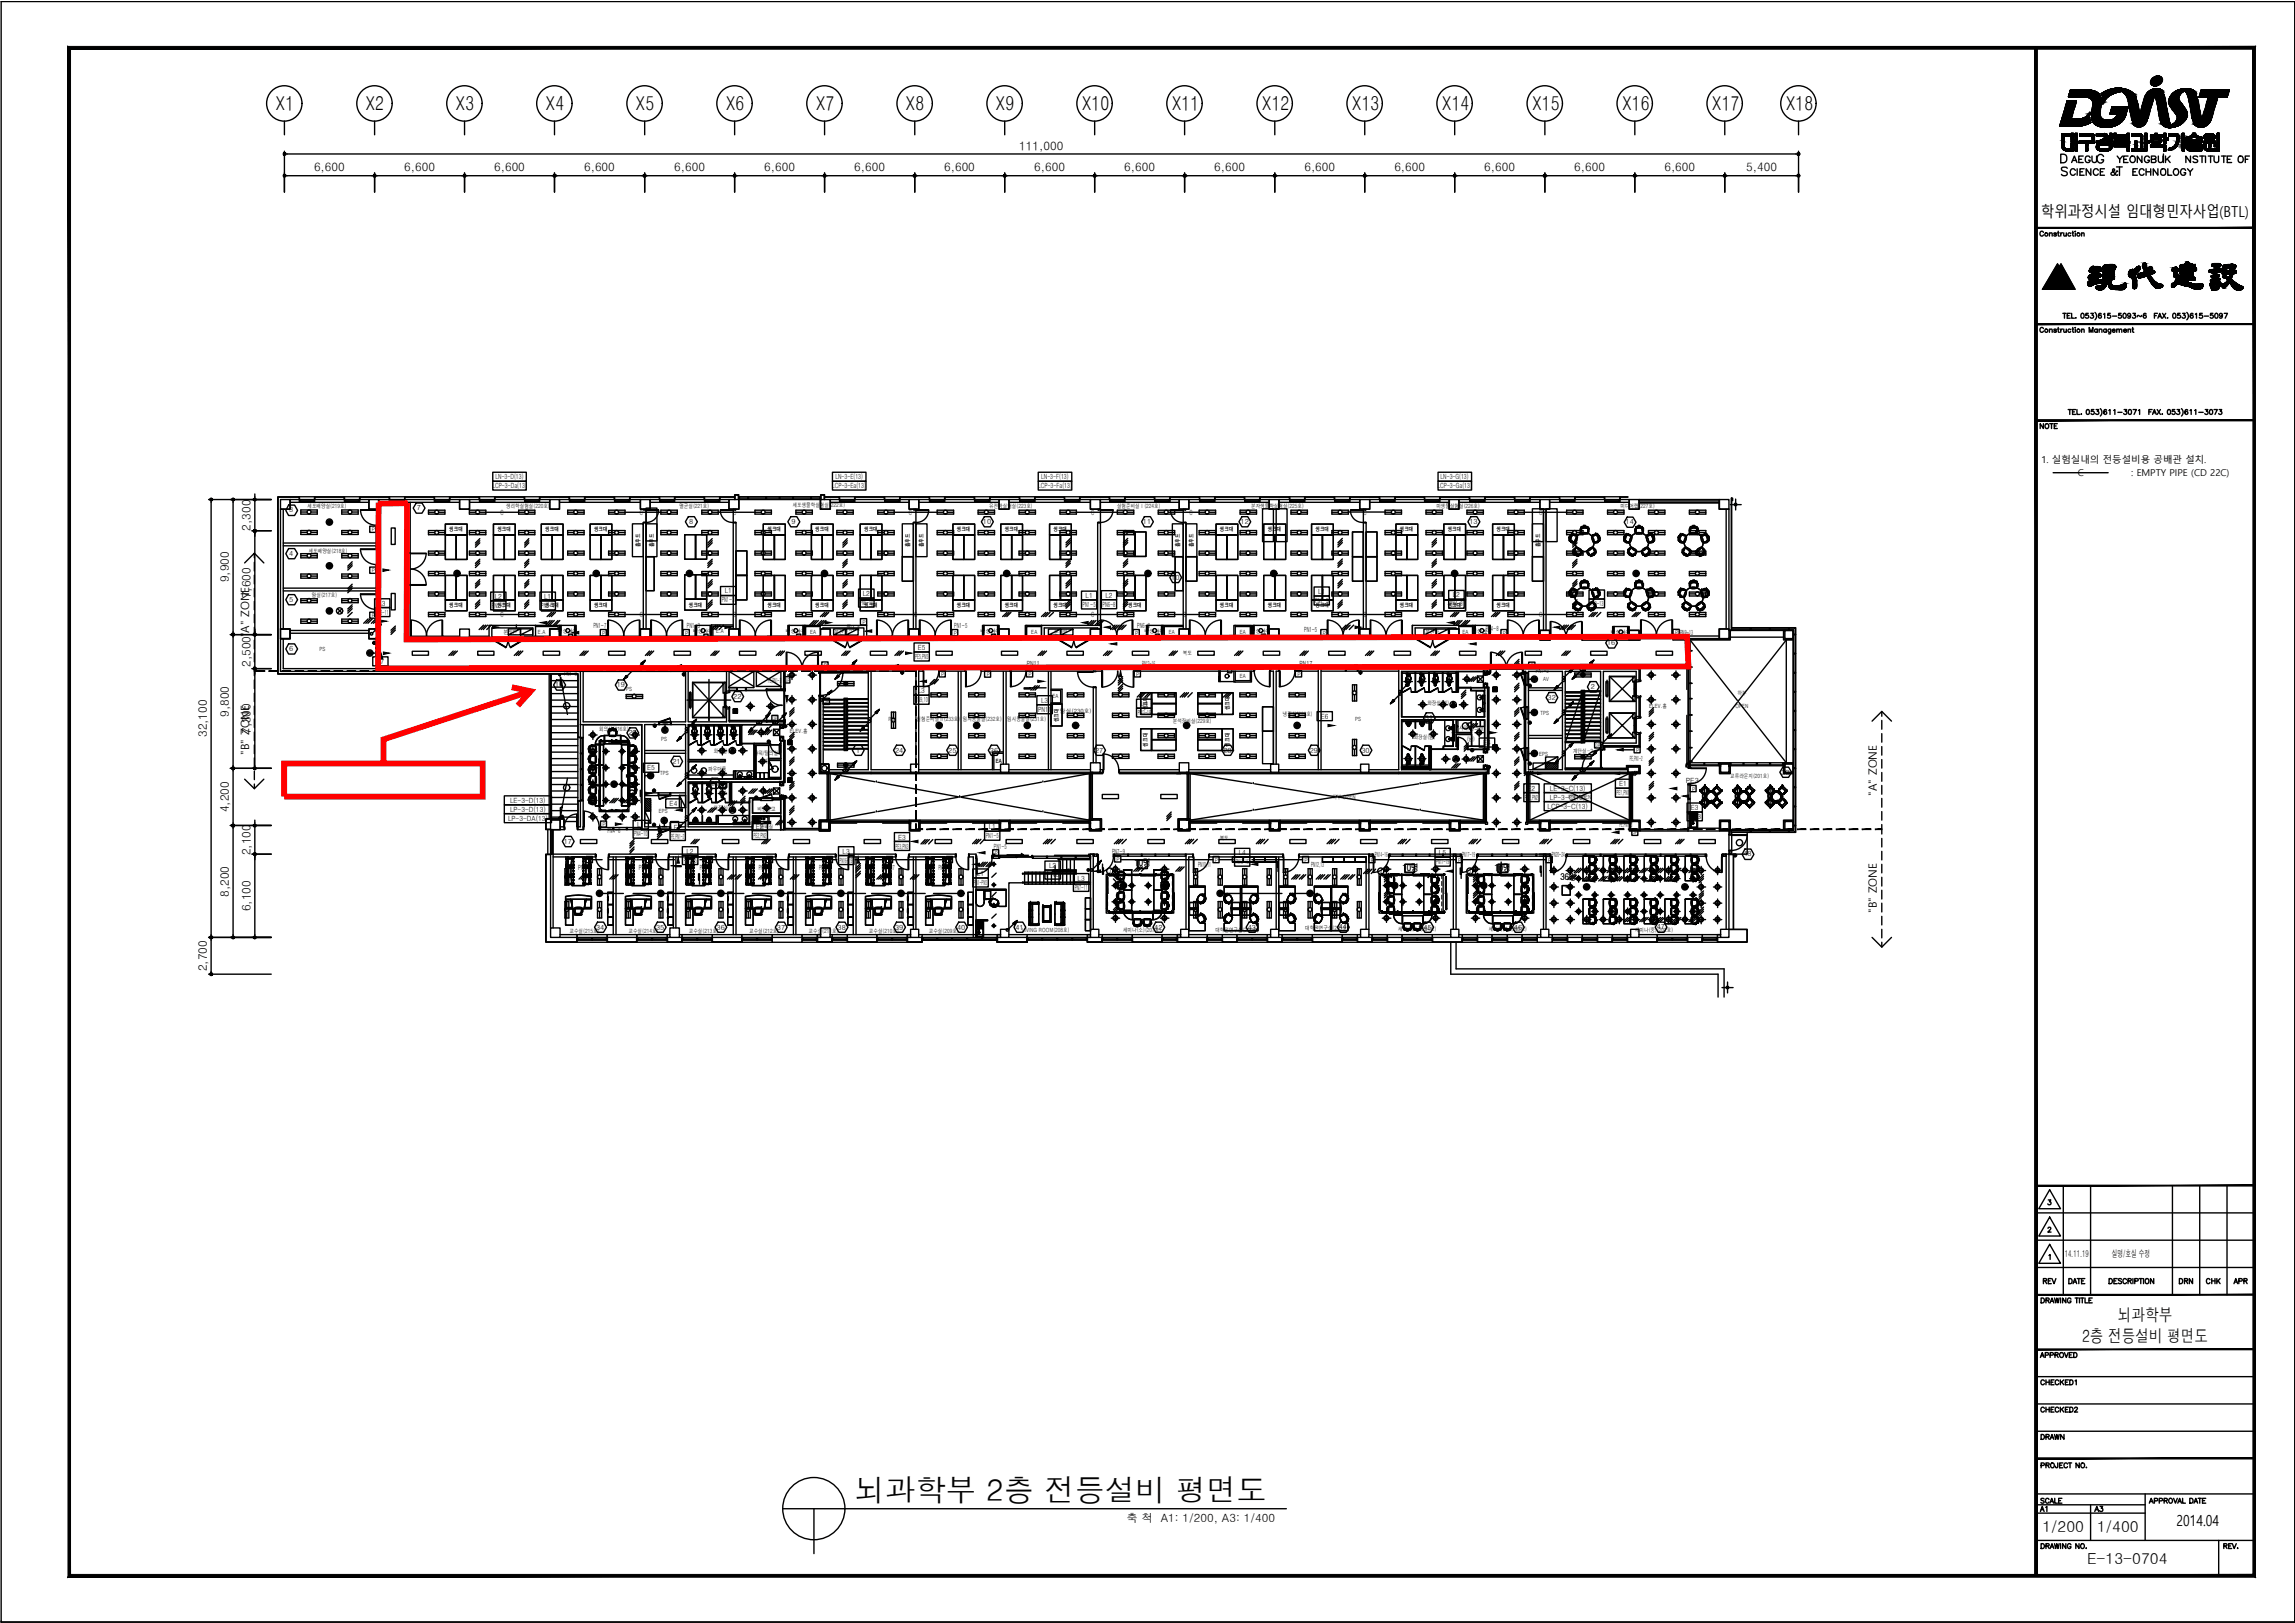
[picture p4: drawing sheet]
<svg xmlns="http://www.w3.org/2000/svg" width="420mm" height="297mm" viewBox="0 0 420 297" stroke-linecap="round" stroke-linejoin="round" font-family="sans-serif">
<defs><g id="words">
<text font-size="5.6" x="156.5" y="274.8">뇌과학부 2층 전등설비 평면도</text>
<g font-size="4">
<text x="372.5" y="278">A1</text>
<text x="382.8" y="278">A3</text>
</g>
<g font-size="3.5">
<text x="50.5" y="20.2">X1</text>
<text x="67" y="20.2">X2</text>
<text x="83.5" y="20.2">X3</text>
<text x="99.9" y="20.2">X4</text>
<text x="116.4" y="20.2">X5</text>
<text x="132.9" y="20.2">X6</text>
<text x="149.4" y="20.2">X7</text>
<text x="165.9" y="20.2">X8</text>
<text x="182.3" y="20.2">X9</text>
<text x="198.1" y="20.2">X10</text>
<text x="214.6" y="20.2">X11</text>
<text x="231.1" y="20.2">X12</text>
<text x="247.6" y="20.2">X13</text>
<text x="264" y="20.2">X14</text>
<text x="280.5" y="20.2">X15</text>
<text x="297" y="20.2">X16</text>
<text x="313.5" y="20.2">X17</text>
<text x="327" y="20.2">X18</text>
<text x="373.2" y="236">REV</text>
<text x="397.9" y="236">DRN</text>
<text x="403.2" y="236">CHK</text>
<text x="408.2" y="236">APR</text>
<text x="372.9" y="264.6">DRAWN</text>
</g>
<g font-size="3.1">
<text x="381.2" y="245.6">2층 전등설비 평면도</text>
<text x="387.7" y="241.8">뇌과학부</text>
</g>
<g font-size="2.8">
<text x="373.7" y="39.7">학위과정시설 임대형민자사업(BTL)</text>
<text x="373.9" y="280.4">1/200</text>
<text x="383.9" y="280.4">1/400</text>
<text x="398.4" y="279.2">2014.04</text>
<text x="382.1" y="286.2">E-13-0704</text>
</g>
<g font-size="2.1">
<text x="186.6" y="27.4">111,000</text>
<text x="57.5" y="31.4">6,600</text>
<text x="74" y="31.4">6,600</text>
<text x="90.5" y="31.4">6,600</text>
<text x="106.9" y="31.4">6,600</text>
<text x="123.4" y="31.4">6,600</text>
<text x="139.9" y="31.4">6,600</text>
<text x="156.4" y="31.4">6,600</text>
<text x="172.8" y="31.4">6,600</text>
<text x="189.4" y="31.4">6,600</text>
<text x="205.8" y="31.4">6,600</text>
<text x="222.3" y="31.4">6,600</text>
<text x="238.8" y="31.4">6,600</text>
<text x="255.3" y="31.4">6,600</text>
<text x="271.7" y="31.4">6,600</text>
<text x="288.2" y="31.4">6,600</text>
<text x="304.7" y="31.4">6,600</text>
<text x="319.7" y="31.4">5,400</text>
<text x="45.8" y="97.1" transform="rotate(-90 45.8 97.1)">2,300</text>
<text x="41.9" y="106.6" transform="rotate(-90 41.9 106.6)">9,900</text>
<text x="45.8" y="109.5" transform="rotate(-90 45.8 109.5)">7,600</text>
<text x="45.8" y="122.1" transform="rotate(-90 45.8 122.1)">2,500&quot;A&quot; ZONE</text>
<text x="41.9" y="131.2" transform="rotate(-90 41.9 131.2)">9,800</text>
<text x="37.8" y="134.9" transform="rotate(-90 37.8 134.9)">32,100</text>
<text x="45.8" y="134.4" transform="rotate(-90 45.8 134.4)">7,300</text>
<text x="45.6" y="138.1" transform="rotate(-90 45.6 138.1)">&quot;B&quot; ZONE</text>
<text x="41.9" y="148.7" transform="rotate(-90 41.9 148.7)">4,200</text>
<text x="343.6" y="145.6" transform="rotate(-90 343.6 145.6)">&quot;A&quot; ZONE</text>
<text x="45.8" y="156.5" transform="rotate(-90 45.8 156.5)">2,100</text>
<text x="41.9" y="164.2" transform="rotate(-90 41.9 164.2)">8,200</text>
<text x="45.8" y="166.8" transform="rotate(-90 45.8 166.8)">6,100</text>
<text x="343.6" y="167.1" transform="rotate(-90 343.6 167.1)">&quot;B&quot; ZONE</text>
<text x="37.8" y="177.7" transform="rotate(-90 37.8 177.7)">2,700</text>
<text x="206.2" y="278.6">축 척 A1: 1/200, A3: 1/400</text>
</g>
<g font-size="1.7">
<text x="373.7" y="84.7">1. 실험실내의 전등설비용 공배관 설치.</text>
<text x="380.4" y="87.1">C</text>
<text x="390.2" y="87.2">: EMPTY PIPE (CD 22C)</text>
<text x="207.7" y="158.6">10명</text>
<text x="256.8" y="159.3">10명</text>
<text x="273.6" y="159.3">10명</text>
<text x="285.7" y="161.1">36명</text>
<text x="378" y="230.1">14.11.19</text>
<text x="386.6" y="230.1">실명/호실 수정</text>
</g>
<g font-size="1.3">
<text x="90.2" y="89.4">LCP-3-Da(13)</text>
<text x="90.7" y="87.7">LN-3-D(13)</text>
<text x="152.4" y="89.4">LCP-3-Ea(13)</text>
<text x="153" y="87.7">LN-3-E(13)</text>
<text x="190.1" y="89.4">LCP-3-Fa(13)</text>
<text x="190.6" y="87.7">LN-3-F(13)</text>
<text x="263.2" y="89.4">LCP-3-Ga(13)</text>
<text x="263.7" y="87.7">LN-3-G(13)</text>
<text x="53" y="93.8">3</text>
<text x="76.3" y="93.4">7</text>
<text x="91.7" y="94.2">C</text>
<text x="117.1" y="94.2">C</text>
<text x="126.2" y="95.9">8</text>
<text x="134.2" y="94.2">C</text>
<text x="144.9" y="95.9">9</text>
<text x="166.4" y="94.2">C</text>
<text x="180" y="95.9">10</text>
<text x="199.8" y="94.2">C</text>
<text x="209.3" y="95.9">11</text>
<text x="217.8" y="94.2">C</text>
<text x="227.1" y="95.9">12</text>
<text x="249.6" y="94.2">C</text>
<text x="269" y="95.9">13</text>
<text x="281.8" y="94.2">C</text>
<text x="297.6" y="96">14</text>
<text x="53" y="101.7">4</text>
<text x="214.4" y="106.1">10</text>
<text x="53" y="110.2">5</text>
<text x="68.8" y="112.5">PN8~11</text>
<text x="69.3" y="110.9">L3</text>
<text x="90" y="111.3">PN5~7</text>
<text x="90.6" y="109.6">L2</text>
<text x="91.7" y="113">C</text>
<text x="99.1" y="111.3">PN1~4</text>
<text x="99.6" y="109.6">L1</text>
<text x="117.1" y="113">C</text>
<text x="132.1" y="110.3">PN1~3</text>
<text x="132.7" y="108.6">L1</text>
<text x="134.2" y="113">C</text>
<text x="157.4" y="110.8">PN6~10</text>
<text x="157.9" y="109.1">L2</text>
<text x="167.4" y="113">C</text>
<text x="198.2" y="111.1">PN1~5</text>
<text x="198.8" y="109.5">L1</text>
<text x="199.8" y="113">C</text>
<text x="201.8" y="111.1">PN6~8</text>
<text x="202.4" y="109.4">L2</text>
<text x="216.6" y="113">C</text>
<text x="240.8" y="110.3">PN1~5</text>
<text x="241.3" y="108.7">L1</text>
<text x="249.6" y="113">C</text>
<text x="265.4" y="111">PN4~8</text>
<text x="266" y="109.3">L2</text>
<text x="281.8" y="113">C</text>
<text x="291.2" y="110.9">PN9~13</text>
<text x="291.7" y="109.2">L3</text>
<text x="53" y="119.2">6</text>
<text x="108.6" y="114.9">PN1~7</text>
<text x="125.8" y="114.9">PN1~3</text>
<text x="155" y="115.5">PN4~8</text>
<text x="168" y="119">E5</text>
<text x="174.7" y="114.9">PN1~5</text>
<text x="208.2" y="114.9">PN6~8</text>
<text x="238.8" y="115.7">PN1~5</text>
<text x="272" y="115.4">PN4~8</text>
<text x="294.2" y="118.1">16</text>
<text x="307.6" y="116.1">PN9~13</text>
<text x="68.9" y="121.5">E7</text>
<text x="101.6" y="125.8">18</text>
<text x="103.3" y="123.7">PN1~8</text>
<text x="112.9" y="125.8">19</text>
<text x="140.6" y="125.1">PE,PN1~3</text>
<text x="167.6" y="120.6">PE5,PN5</text>
<text x="188" y="121.9">PN11</text>
<text x="209.1" y="121.9">PN12~16</text>
<text x="237.9" y="121.9">PN17</text>
<text x="281.2" y="123.1">PN1~5</text>
<text x="134.2" y="127.9">22</text>
<text x="167.5" y="128.6">PN9,10</text>
<text x="168" y="126.9">L3</text>
<text x="190.1" y="130.3">PN11</text>
<text x="190.6" y="128.6">L3</text>
<text x="208.3" y="130.9">PN13~16</text>
<text x="208.8" y="129.2">L4</text>
<text x="241.8" y="131.6">E6</text>
<text x="260.9" y="131.8">31</text>
<text x="283.3" y="128.1">32</text>
<text x="291.3" y="126.1">2</text>
<text x="115.1" y="134.6">20</text>
<text x="156.7" y="137.7">1</text>
<text x="163.9" y="137.7">24</text>
<text x="173.6" y="137.7">25</text>
<text x="181.2" y="137.7">26</text>
<text x="200.5" y="137.7">27</text>
<text x="224" y="137.7">28</text>
<text x="239.8" y="137.7">29</text>
<text x="249.3" y="137.7">30</text>
<text x="271.5" y="136.4">E4</text>
<text x="118.5" y="141">E5</text>
<text x="123.1" y="139.8">21</text>
<text x="130" y="143.8">23</text>
<text x="296.4" y="143.9">E1</text>
<text x="298.4" y="139.3">PE,PN1~2</text>
<text x="308.6" y="143.3">PE3</text>
<text x="326.1" y="141.8">33</text>
<text x="93.4" y="146.9">LE-3-D(13)</text>
<text x="93.4" y="148.6">LP-3-D(13)</text>
<text x="122.6" y="147.5">E4</text>
<text x="279.2" y="146.4">PE2,PN2</text>
<text x="279.7" y="144.7">E2</text>
<text x="283.3" y="148">LCP-3-C(13)</text>
<text x="283.8" y="144.7">LE-3-C(13)</text>
<text x="283.8" y="146.4">LP-3-C(13)</text>
<text x="296" y="145.6">PE1,PN1</text>
<text x="309.1" y="149.9">PE3</text>
<text x="309.5" y="148.2">E3</text>
<text x="93" y="150.2">LP-3-DA(13)</text>
<text x="103.2" y="154.4">17</text>
<text x="111.2" y="152.5">PN4~6</text>
<text x="116.1" y="153.1">PN4~10</text>
<text x="116.7" y="151.4">L1</text>
<text x="122.9" y="153.5">PE,PN1~2</text>
<text x="123.4" y="151.8">E1</text>
<text x="137.9" y="153.3">PE2,PN2</text>
<text x="138.4" y="151.7">E2</text>
<text x="164" y="155.3">PE3,PN3</text>
<text x="164.4" y="153.7">E3</text>
<text x="180.5" y="153.4">PN1~5</text>
<text x="181" y="151.8">L1</text>
<text x="181.9" y="155.4">PN1~5</text>
<text x="296.5" y="151.3">PE,PN1~3</text>
<text x="105.9" y="159.3">PN6,7</text>
<text x="117" y="159.3">PN8,9</text>
<text x="125.2" y="157.9">PN10~15</text>
<text x="125.7" y="156.2">L2</text>
<text x="128.1" y="159.3">PN10,11</text>
<text x="138.9" y="159.3">PN12,13</text>
<text x="149.9" y="159.3">PN14,15</text>
<text x="153.7" y="157.9">PN16~19</text>
<text x="154.3" y="156.2">L3</text>
<text x="161.4" y="159.3">PN16,17</text>
<text x="171.8" y="159.3">PN18,19</text>
<text x="178.3" y="162">PN1~PN5</text>
<text x="178.9" y="160.3">L1</text>
<text x="191.6" y="160.6">PN6</text>
<text x="192.1" y="158.9">L2</text>
<text x="197.3" y="161.1">L3</text>
<text x="203.6" y="156.4">PN7~9</text>
<text x="219.3" y="158.7">PN10,11</text>
<text x="226.2" y="158.2">PN12~16</text>
<text x="226.8" y="156.5">L4</text>
<text x="240" y="158.7">PN12,13</text>
<text x="251.7" y="156.8">PN14~16</text>
<text x="262.9" y="158.2">PN17~19</text>
<text x="263.4" y="156.5">L5</text>
<text x="267.7" y="156.8">PN17~19</text>
<text x="284.1" y="156.8">PN20~24</text>
<text x="319.2" y="156.7">48</text>
<text x="196.8" y="162.8">PN7~11</text>
<text x="109.1" y="170.1">34</text>
<text x="120.1" y="170.1">35</text>
<text x="131.2" y="170.1">36</text>
<text x="142.2" y="170.1">37</text>
<text x="153.3" y="170.1">38</text>
<text x="163.9" y="170.1">39</text>
<text x="175.2" y="170.1">40</text>
<text x="185.9" y="170.1">41</text>
<text x="211.3" y="170.1">42</text>
<text x="228.4" y="170.1">43</text>
<text x="245.1" y="170.1">44</text>
<text x="260.6" y="170.1">45</text>
<text x="277.2" y="170.1">46</text>
<text x="303.3" y="170.1">47</text>
</g>
<g font-size="1">
<text x="56.3" y="93">세포배양실(219호)</text>
<text x="92.7" y="92.9">생리학실험실(220호)</text>
<text x="124.4" y="92.9">멸균실(221호)</text>
<text x="145.1" y="92.7">세포생물학실험실(222호)</text>
<text x="181.1" y="92.9">유전학실험실(223호)</text>
<text x="204.5" y="93">실험준비실Ⅰ(224호)</text>
<text x="229.1" y="93">분자생물학실험실(225호)</text>
<text x="263" y="92.9">미생물실험실(226호)</text>
<text x="296.7" y="93">미디어랩(227호)</text>
<text x="56.5" y="101.1">세포배양실(218호)</text>
<text x="82.3" y="97.2">씽크대</text>
<text x="91.1" y="97.2">씽크대</text>
<text x="99.8" y="97.2">씽크대</text>
<text x="108.8" y="97.2">씽크대</text>
<text x="117.2" y="100.1" transform="rotate(-90 117.2 100.1)">흄후드</text>
<text x="119.7" y="100.1" transform="rotate(-90 119.7 100.1)">흄후드</text>
<text x="140.5" y="97.2">씽크대</text>
<text x="149.3" y="97.2">씽크대</text>
<text x="158.2" y="97.2">씽크대</text>
<text x="166.6" y="100.1" transform="rotate(-90 166.6 100.1)">흄후드</text>
<text x="169.1" y="100.1" transform="rotate(-90 169.1 100.1)">흄후드</text>
<text x="175.2" y="97.2">씽크대</text>
<text x="183.9" y="97.2">씽크대</text>
<text x="192.9" y="97.2">씽크대</text>
<text x="216" y="100.1" transform="rotate(-90 216 100.1)">흄후드</text>
<text x="218.5" y="100.1" transform="rotate(-90 218.5 100.1)">흄후드</text>
<text x="223.4" y="97.2">씽크대</text>
<text x="232.1" y="97.2">씽크대</text>
<text x="240.8" y="97.2">씽크대</text>
<text x="256.3" y="97.2">씽크대</text>
<text x="265" y="97.2">씽크대</text>
<text x="274" y="97.2">씽크대</text>
<text x="281.9" y="100.1" transform="rotate(-90 281.9 100.1)">흄후드</text>
<text x="57.1" y="109.2">암실(217호)</text>
<text x="82.3" y="111.1">씽크대</text>
<text x="91.1" y="111.1">씽크대</text>
<text x="99.8" y="111.1">씽크대</text>
<text x="108.8" y="111.1">씽크대</text>
<text x="126.1" y="111">씽크대</text>
<text x="140.5" y="111.1">씽크대</text>
<text x="149.3" y="111.1">씽크대</text>
<text x="158.2" y="111.1">씽크대</text>
<text x="175.2" y="111.1">씽크대</text>
<text x="183.9" y="111.1">씽크대</text>
<text x="192.9" y="111.1">씽크대</text>
<text x="206.5" y="111.1">씽크대</text>
<text x="223.4" y="111.1">씽크대</text>
<text x="232.1" y="111.1">씽크대</text>
<text x="240.8" y="111.1">씽크대</text>
<text x="256.3" y="111.1">씽크대</text>
<text x="265" y="111.1">씽크대</text>
<text x="274" y="111.1">씽크대</text>
<text x="58.5" y="119.1">PS</text>
<text x="92.2" y="116">분전반</text>
<text x="98.5" y="116">E.A</text>
<text x="102.1" y="115.8">비상샤워</text>
<text x="126.9" y="115.8">비상샤워 E.A</text>
<text x="143.9" y="115.8">비상샤워 EA</text>
<text x="152.8" y="116">분전반</text>
<text x="179.5" y="115.8">비상샤워</text>
<text x="188.8" y="116">EA</text>
<text x="193" y="116">분전반</text>
<text x="209.5" y="115.8">비상샤워</text>
<text x="214" y="116">EA</text>
<text x="216.6" y="119.8">복도</text>
<text x="227" y="116">EA</text>
<text x="229" y="115.8">비상샤워</text>
<text x="261" y="116">분전반</text>
<text x="267.8" y="116">EA 비상샤워</text>
<text x="294.9" y="116">비상샤워</text>
<text x="227" y="124">EA</text>
<text x="282.5" y="124.6">AV</text>
<text x="114.6" y="126.4">PS</text>
<text x="162.7" y="131.9">PS</text>
<text x="167.8" y="131.9">실험준비실Ⅱ(233호)</text>
<text x="176.3" y="131.9">임시동물실(232호)</text>
<text x="184.4" y="131.9">임시동물실(231호)</text>
<text x="192.7" y="127.7">EA</text>
<text x="194.1" y="130.5">암실(230호)</text>
<text x="210.1" y="130" transform="rotate(-90 210.1 130)">씽크대</text>
<text x="225.1" y="130" transform="rotate(-90 225.1 130)">씽크대</text>
<text x="234.9" y="131">냉장실(228호)</text>
<text x="248.1" y="131.9">PS</text>
<text x="261.3" y="129.1">화장실(여)</text>
<text x="282" y="130.8">TPS</text>
<text x="301.9" y="129.5">ELEV.홀</text>
<text x="317.8" y="129.7">OPEN</text>
<text x="318.1" y="127.2">하부</text>
<text x="109.7" y="133.7">회의실(216호)</text>
<text x="121" y="135.7">PS</text>
<text x="130.7" y="137.8">화장실(여)</text>
<text x="144.6" y="134.1">ELEV.홀</text>
<text x="193.8" y="132.2" transform="rotate(-90 193.8 132.2)">씽크대</text>
<text x="210.1" y="136.6" transform="rotate(-90 210.1 136.6)">씽크대</text>
<text x="214.7" y="132.4">분석장비실(229호)</text>
<text x="225.1" y="136.6" transform="rotate(-90 225.1 136.6)">씽크대</text>
<text x="258.8" y="135.2">화장실(남)</text>
<text x="267.1" y="133.7">샤워/탈의실</text>
<text x="268.5" y="135.6">(남)</text>
<text x="288" y="137.9">계단실-2</text>
<text x="120.9" y="141.8">TPS</text>
<text x="129.7" y="141">파우더룸</text>
<text x="138" y="138.1">샤워/탈의실</text>
<text x="139.4" y="139.6">(여)</text>
<text x="182.3" y="139.6">EA</text>
<text x="281.8" y="138.4">EPS</text>
<text x="316.8" y="142.4">교류라운지(201호)</text>
<text x="115.5" y="145.6">J</text>
<text x="120.6" y="148.8">EPS</text>
<text x="130.6" y="148.3">화장실(남)</text>
<text x="131.6" y="145.5">청소</text>
<text x="138.7" y="148.4">비품창고</text>
<text x="243.9" y="146.2">하부 OPEN</text>
<text x="287" y="146.2">하부 OPEN</text>
<text x="139.1" y="151.7">탕비실</text>
<text x="223.3" y="153.8">복도</text>
<text x="203" y="159.8">J</text>
<text x="252.6" y="159.8">J</text>
<text x="268.9" y="159.8">J</text>
<text x="104.3" y="170.8">교수실(215호)</text>
<text x="115.1" y="170.8">교수실(214호)</text>
<text x="126.1" y="170.8">교수실(213호)</text>
<text x="137.2" y="170.8">교수실(212호)</text>
<text x="148" y="170.8">교수실(211호)</text>
<text x="159.1" y="170.8">교수실(210호)</text>
<text x="170.1" y="170.8">교수실(209호)</text>
<text x="187.1" y="170.6">LIVING ROOM(208호)</text>
<text x="205.6" y="170.5">세미나(소)(207호)</text>
<text x="222.5" y="170.5">대학원연구실(206호)</text>
<text x="239" y="170.3">대학원연구실(205호)</text>
<text x="256" y="170.4">세미나(소)(204호)</text>
<text x="272.6" y="170.5">세미나(소)(203호)</text>
<text x="299.3" y="170.6">세미나(중)(202호)</text>
</g>
<g font-size=".9">
<text x="68.1" y="97.2">P</text>
<text x="68.1" y="104.7">P</text>
<text x="68.1" y="112.9">P</text>
<text x="110.2" y="116.1">P</text>
<text x="125.4" y="116.1">P</text>
<text x="157.9" y="114.2">P</text>
<text x="174.6" y="116.1">P</text>
<text x="207.8" y="116.1">P</text>
<text x="242.2" y="116.1">P</text>
<text x="275.1" y="116.1">P</text>
<text x="306.7" y="116.1">P</text>
<text x="143.8" y="124.7">3P</text>
<text x="150.8" y="122">P</text>
<text x="172.3" y="123.6">P</text>
<text x="180.6" y="123.7">P</text>
<text x="188.3" y="123.6">P</text>
<text x="208" y="123.6">P</text>
<text x="237.5" y="123.6">P</text>
<text x="280.2" y="122.1">P</text>
<text x="141.6" y="131.8">3P</text>
<text x="151" y="128.7">3P</text>
<text x="292.2" y="136.7">3P</text>
<text x="299.6" y="137.6">P</text>
<text x="309.8" y="144.7">P</text>
<text x="110.3" y="151.2">P</text>
<text x="299" y="152.6">3P</text>
<text x="107.7" y="157.7">P</text>
<text x="118.7" y="157.7">P</text>
<text x="129.7" y="157.7">P</text>
<text x="140.7" y="157.7">P</text>
<text x="151.6" y="157.7">P</text>
<text x="162.6" y="157.7">P</text>
<text x="173.6" y="157.7">P</text>
<text x="182.1" y="156.4">P</text>
<text x="204.4" y="157.6">P</text>
<text x="222.4" y="157.7">P</text>
<text x="238.8" y="157.7">P</text>
<text x="251" y="157.7">P</text>
<text x="267" y="157.7">P</text>
<text x="283.4" y="157.7">P</text>
</g>
</g></defs>
<!-- layer: 9 -->
<g fill="none" stroke="#000" stroke-width=".25">
<path d="M52.1 27.7v7.5M52.3 32.2h16M52.3 28.2h276.7M68.6 31.7v3.5M68.8 32.2h16M85 31.7v3.5M85.3 32.2h16M101.5 31.7v3.5M101.8 32.2h16M118 31.7v3.5M118.3 32.2h15.9M134.5 31.7v3.5"/>
<path d="M134.7 32.2h16M151 31.7v3.5M151.2 32.2h16M167.5 31.7v3.5M167.7 32.2h16M183.9 31.7v3.5M184.2 32.2h16M200.4 31.7v3.5M200.7 32.2h15.9M216.9 31.7v3.5M217.1 32.2h16M233.4 31.7v3.5"/>
<path d="M233.6 32.2h16M249.9 31.7v3.5M250.1 32.2h16M266.3 31.7v3.5M266.6 32.2h16M282.8 31.7v3.5M283 32.2h16M299.3 31.7v3.5M299.6 32.2h15.9M315.8 31.7v3.5M316 32.2h13M329.3 27.7v7.5"/>
<path d="M38.2 91.4h11.5M38.7 91.7v79.6M42.7 91.7v24.2M46.1 97.1h3.6M46.7 90.4v.8M46.7 91.4v5.7M46.7 97.4v18.5M42.2 116.1h7.5M42.7 116.4v24M46.7 116.1v6.3M46.1 122.4h3.6M46.7 122.6v17.8"/>
<path d="M187.9 122.3v.5M207.6 122.3v.5M229.6 122.3v.5M232.6 122.3v.5M42.2 151.1h7.5M42.2 140.6h7.5M42.7 140.9v10M42.7 151.3v20M46.1 156.3h3.6M46.7 150.1v.8M46.7 151.1v5.2M46.7 156.6v14.7"/>
<path d="M193.7 157.3h5.9M38.2 171.6h11.5M38.2 178.3h11.5M38.7 171.8v6.2"/>
<circle cx="150.9" cy="140.6" r=".49"/>
</g>
<g fill="#000" stroke="#000" stroke-width=".18">
<path d="M51.9 32.2v.1l.2-.1zM51.9 32.3l.2-.1v.2zM52.1 32.2v.2l.2-.1z"/>
<path d="M51.9 28.2v.1l.2-.1zM51.9 28.3l.2-.1v.2zM52.1 28.2v.2l.2-.1z"/>
<path d="M51.9 32l.2 .2v-.3zM51.9 32l.2 .2h-.2z"/>
<path d="M51.9 28l.2 .2v-.3zM51.9 28l.2 .2h-.2z"/>
<path d="M52.1 32.2l.2 .1v-.1zM52.1 32.2l.2-.2v.2zM52.1 31.9v.3l.2-.2z"/>
<path d="M52.1 28.2l.2 .1v-.1zM52.1 28.2l.2-.2v.2zM52.1 27.9v.3l.2-.2z"/>
<path d="M68.3 32.2l.1 .1 .2-.1zM68.4 32.3l.2-.1v.2zM68.6 32.2v.2l.1-.1z"/>
<path d="M68.4 32l-.1 .2h.3zM68.3 32.2h.3l-.2 .1zM68.4 32.3l.2 .1v-.2z"/>
<path d="M68.6 32.2v.2l.1-.1zM68.6 32.2h.2l-.1 .1z"/>
<path d="M68.4 32l.2 .2v-.3zM68.4 32l.2 .2h-.3z"/>
<path d="M68.6 32.2l.1 .1 .1-.1zM68.7 32l.1 .2h-.2zM68.6 31.9v.3l.1-.2z"/>
<path d="M68.7 32l-.1 .2h.2zM68.6 31.9l.1 .1-.1 .2zM68.4 32l.2 .2v-.3z"/>
<path d="M84.8 32.2l.1 .1 .1-.1zM84.9 32.3l.1-.1v.2zM85 32.2v.2l.2-.1z"/>
<path d="M84.9 32l-.1 .2h.2zM84.8 32.2h.2l-.1 .1zM84.9 32.3l.1 .1v-.2z"/>
<path d="M84.9 32l.1 .2v-.3zM84.9 32l.1 .2h-.2z"/>
<path d="M85 32.2v.2l.2-.1zM85 32.2h.3l-.1 .1z"/>
<path d="M85 32.2l.2 .1 .1-.1zM85.2 32l.1 .2h-.3zM85 31.9v.3l.2-.2z"/>
<path d="M85.2 32l-.2 .2h.3zM85 31.9l.2 .1-.2 .2zM84.9 32l.1 .2v-.3z"/>
<path d="M101.3 32.2v.1l.2-.1zM101.3 32.3l.2-.1v.2zM101.5 32.2v.2l.2-.1z"/>
<path d="M101.3 32v.2h.2zM101.3 32.2h.2l-.2 .1zM101.3 32.3l.2 .1v-.2z"/>
<path d="M101.5 32.2v.2l.2-.1zM101.5 32.2h.3l-.1 .1z"/>
<path d="M101.3 32l.2 .2v-.3zM101.3 32l.2 .2h-.2z"/>
<path d="M101.5 32.2l.2 .1 .1-.1zM101.5 32.2l.2-.2 .1 .2zM101.5 31.9v.3l.2-.2z"/>
<path d="M101.5 32.2h.3l-.1-.2zM101.5 31.9l.2 .1-.2 .2zM101.3 32l.2 .2v-.3z"/>
<path d="M117.8 32.2v.1l.2-.1zM117.8 32.3l.2-.1v.2zM118 32.2v.2l.2-.1z"/>
<path d="M117.8 32v.2h.2zM117.8 32.2h.2l-.2 .1zM117.8 32.3l.2 .1v-.2z"/>
<path d="M118 32.2v.2l.2-.1zM118 32.2h.3l-.1 .1z"/>
<path d="M117.8 32l.2 .2v-.3zM117.8 32l.2 .2h-.2z"/>
<path d="M118 32.2l.2 .1 .1-.1zM118.2 32l.1 .2h-.3zM118 31.9v.3l.2-.2z"/>
<path d="M118.2 32l-.2 .2h.3zM118 31.9l.2 .1-.2 .2zM117.8 32l.2 .2v-.3z"/>
<path d="M134.2 32.2l.1 .1 .2-.1zM134.3 32.3l.2-.1v.2zM134.5 32.2v.2l.2-.1z"/>
<path d="M134.3 32l-.1 .2h.3zM134.2 32.2h.3l-.2 .1zM134.5 32.2l-.2 .1 .2 .1z"/>
<path d="M134.3 32l.2 .2v-.3zM134.3 32l.2 .2h-.3z"/>
<path d="M134.5 32.2v.2l.2-.1zM134.5 32.2h.2v.1z"/>
<path d="M134.5 32.2l.2 .1v-.1zM134.5 32.2l.2-.2v.2zM134.5 31.9v.3l.2-.2z"/>
<path d="M134.7 32l-.2 .2h.2zM134.5 31.9l.2 .1-.2 .2zM134.3 32l.2 .2v-.3z"/>
<path d="M150.7 32.2l.1 .1 .2-.1zM150.8 32.3l.2-.1v.2zM151 32.2v.2l.1-.1z"/>
<path d="M150.8 32l-.1 .2h.3zM150.7 32.2h.3l-.2 .1zM151 32.2l-.2 .1 .2 .1z"/>
<path d="M151 32.2v.2l.1-.1zM151 32.2h.2l-.1 .1z"/>
<path d="M150.8 32l.2 .2v-.3zM150.8 32l.2 .2h-.3z"/>
<path d="M151 32.2l.1 .1 .1-.1zM151 32.2l.1-.2 .1 .2zM151 31.9v.3l.1-.2z"/>
<path d="M151.1 32l-.1 .2h.2zM151 31.9l.1 .1-.1 .2zM150.8 32l.2 .2v-.3z"/>
<path d="M167.2 32.2l.1 .1 .2-.1zM167.3 32.3l.2-.1v.2zM167.5 32.2v.2l.1-.1z"/>
<path d="M167.3 32l-.1 .2h.3zM167.2 32.2h.3l-.2 .1zM167.3 32.3l.2 .1v-.2z"/>
<path d="M167.5 32.2v.2l.1-.1zM167.5 32.2h.2l-.1 .1z"/>
<path d="M167.3 32l.2 .2v-.3zM167.3 32l.2 .2h-.3z"/>
<path d="M167.5 32.2l.1 .1 .1-.1zM167.6 32l.1 .2h-.2zM167.5 31.9v.3l.1-.2z"/>
<path d="M167.6 32l-.1 .2h.2zM167.5 31.9l.1 .1-.1 .2zM167.3 32l.2 .2v-.3z"/>
<path d="M183.7 32.2l.1 .1 .1-.1zM183.8 32.3l.1-.1v.2zM183.9 32.2v.2l.2-.1z"/>
<path d="M183.8 32l-.1 .2h.2zM183.7 32.2h.2l-.1 .1zM183.8 32.3l.1 .1v-.2z"/>
<path d="M183.8 32l.1 .2v-.3zM183.8 32l.1 .2h-.2z"/>
<path d="M183.9 32.2v.2l.2-.1zM183.9 32.2h.3l-.1 .1z"/>
<path d="M183.9 32.2l.2 .1 .1-.1zM184.1 32l.1 .2h-.3zM183.9 31.9v.3l.2-.2z"/>
<path d="M184.1 32l-.2 .2h.3zM183.9 31.9l.2 .1-.2 .2zM183.8 32l.1 .2v-.3z"/>
<path d="M200.2 32.2v.1l.2-.1zM200.2 32.3l.2-.1v.2zM200.4 32.2v.2l.2-.1z"/>
<path d="M200.2 32v.2h.2zM200.2 32.2h.2l-.2 .1zM200.2 32.3l.2 .1v-.2z"/>
<path d="M200.2 32l.2 .2v-.3zM200.2 32l.2 .2h-.2z"/>
<path d="M200.4 32.2v.2l.2-.1zM200.4 32.2h.3l-.1 .1z"/>
<path d="M200.4 32.2l.2 .1 .1-.1zM200.6 32l.1 .2h-.3zM200.4 31.9v.3l.2-.2z"/>
<path d="M200.6 32l-.2 .2h.3zM200.4 31.9l.2 .1-.2 .2zM200.2 32l.2 .2v-.3z"/>
<path d="M216.6 32.2l.1 .1 .2-.1zM216.7 32.3l.2-.1v.2zM216.9 32.2v.2l.2-.1z"/>
<path d="M216.7 32l-.1 .2h.3zM216.6 32.2h.3l-.2 .1zM216.7 32.3l.2 .1v-.2z"/>
<path d="M216.9 32.2v.2l.2-.1zM216.9 32.2h.2v.1z"/>
<path d="M216.7 32l.2 .2v-.3zM216.7 32l.2 .2h-.3z"/>
<path d="M216.9 32.2l.2 .1v-.1zM216.9 32.2l.2-.2v.2zM216.9 31.9v.3l.2-.2z"/>
<path d="M216.9 32.2h.2v-.2zM216.9 31.9l.2 .1-.2 .2zM216.7 32l.2 .2v-.3z"/>
<path d="M233.1 32.2l.1 .1 .2-.1zM233.2 32.3l.2-.1v.2zM233.4 32.2v.2l.2-.1z"/>
<path d="M233.2 32l-.1 .2h.3zM233.1 32.2h.3l-.2 .1zM233.2 32.3l.2 .1v-.2z"/>
<path d="M233.2 32l.2 .2v-.3zM233.2 32l.2 .2h-.3z"/>
<path d="M233.4 32.2v.2l.2-.1zM233.4 32.2h.2v.1z"/>
<path d="M233.4 32.2l.2 .1v-.1zM233.6 32v.2h-.2zM233.4 31.9v.3l.2-.2z"/>
<path d="M233.6 32l-.2 .2h.2zM233.4 31.9l.2 .1-.2 .2zM233.2 32l.2 .2v-.3z"/>
<path d="M249.6 32.2l.1 .1 .2-.1zM249.7 32.3l.2-.1v.2zM249.9 32.2v.2l.1-.1z"/>
<path d="M249.7 32l-.1 .2h.3zM249.6 32.2h.3l-.2 .1zM249.9 32.2l-.2 .1 .2 .1z"/>
<path d="M249.9 32.2v.2l.1-.1zM249.9 32.2h.2l-.1 .1z"/>
<path d="M249.7 32l.2 .2v-.3zM249.7 32l.2 .2h-.3z"/>
<path d="M249.9 32.2l.1 .1 .1-.1zM249.9 32.2l.1-.2 .1 .2zM249.9 31.9v.3l.1-.2z"/>
<path d="M250 32l-.1 .2h.2zM249.9 31.9l.1 .1-.1 .2zM249.7 32l.2 .2v-.3z"/>
<path d="M266.1 32.2v.1l.2-.1zM266.1 32.3l.2-.1v.2zM266.3 32.2v.2l.2-.1z"/>
<path d="M266.1 32v.2h.2zM266.1 32.2h.2l-.2 .1zM266.1 32.3l.2 .1v-.2z"/>
<path d="M266.3 32.2v.2l.2-.1zM266.3 32.2h.3l-.1 .1z"/>
<path d="M266.1 32l.2 .2v-.3zM266.1 32l.2 .2h-.2z"/>
<path d="M266.3 32.2l.2 .1 .1-.1zM266.5 32l.1 .2h-.3zM266.3 31.9v.3l.2-.2z"/>
<path d="M266.5 32l-.2 .2h.3zM266.3 31.9l.2 .1-.2 .2zM266.1 32l.2 .2v-.3z"/>
<path d="M282.6 32.2v.1l.2-.1zM282.6 32.3l.2-.1v.2zM282.8 32.2v.2l.2-.1z"/>
<path d="M282.6 32v.2h.2zM282.6 32.2h.2l-.2 .1zM282.6 32.3l.2 .1v-.2z"/>
<path d="M282.6 32l.2 .2v-.3zM282.6 32l.2 .2h-.2z"/>
<path d="M282.8 32.2v.2l.2-.1zM282.8 32.2h.2v.1z"/>
<path d="M282.8 32.2l.2 .1v-.1zM283 32v.2h-.2zM282.8 31.9v.3l.2-.2z"/>
<path d="M283 32l-.2 .2h.2zM282.8 31.9l.2 .1-.2 .2zM282.6 32l.2 .2v-.3z"/>
<path d="M299 32.2l.1 .1 .2-.1zM299.1 32.3l.2-.1v.2zM299.3 32.2v.2l.2-.1z"/>
<path d="M299.1 32l-.1 .2h.3zM299 32.2h.3l-.2 .1zM299.1 32.3l.2 .1v-.2z"/>
<path d="M299.3 32.2v.2l.2-.1zM299.3 32.2h.3l-.1 .1z"/>
<path d="M299.1 32l.2 .2v-.3zM299.1 32l.2 .2h-.3z"/>
<path d="M299.3 32.2l.2 .1 .1-.1zM299.5 32l.1 .2h-.3zM299.3 31.9v.3l.2-.2z"/>
<path d="M299.5 32l-.2 .2h.3zM299.3 31.9l.2 .1-.2 .2zM299.1 32l.2 .2v-.3z"/>
<path d="M315.5 32.2l.1 .1 .2-.1zM315.6 32.3l.2-.1v.2zM315.8 32.2v.2l.1-.1z"/>
<path d="M315.6 32l-.1 .2h.3zM315.5 32.2h.3l-.2 .1zM315.8 32.2l-.2 .1 .2 .1z"/>
<path d="M315.8 32.2v.2l.1-.1zM315.8 32.2h.2l-.1 .1z"/>
<path d="M315.6 32l.2 .2v-.3zM315.6 32l.2 .2h-.3z"/>
<path d="M315.8 32.2l.1 .1 .1-.1zM315.8 32.2l.1-.2 .1 .2zM315.8 31.9v.3l.1-.2z"/>
<path d="M315.9 32l-.1 .2h.2zM315.8 31.9l.1 .1-.1 .2zM315.6 32l.2 .2v-.3z"/>
<path d="M329.1 28l-.1 .2h.3zM329 28.2h.3l-.2 .1zM329.1 28.3l.2 .1v-.2z"/>
<path d="M329.1 32l-.1 .2h.3zM329 32.2h.3l-.2 .1zM329.1 32.3l.2 .1v-.2z"/>
<path d="M329.3 28.2v.2l.1-.1zM329.3 28.2h.2l-.1 .1z"/>
<path d="M329.3 32.2v.2l.1-.1zM329.3 32.2h.2l-.1 .1z"/>
<path d="M329.4 28l-.1 .2h.2zM329.3 27.9l.1 .1-.1 .2zM329.1 28l.2 .2v-.3z"/>
<path d="M329.4 32l-.1 .2h.2zM329.3 31.9l.1 .1-.1 .2zM329.1 32l.2 .2v-.3z"/>
<path d="M38.5 91.6l.2 .1v-.3zM38.7 91.4l.2 .2-.2 .1zM38.7 91.4l.2 .2v-.2z"/>
<path d="M38.5 91.3l.2 .1v-.2zM38.5 91.3l.2 .1h-.3zM38.4 91.4l.1 .2 .2-.2z"/>
<path d="M38.7 91.4h.2v-.1zM38.7 91.2l.2 .1-.2 .1z"/>
<path d="M42.7 91.4l-.2 .2 .2 .1zM42.7 91.4l.1 .2-.1 .1zM42.7 91.4l.1 .2 .1-.2z"/>
<path d="M42.5 91.3l.2 .1v-.2zM42.5 91.3l.2 .1h-.3zM42.4 91.4l.1 .2 .2-.2z"/>
<path d="M42.7 91.4h.2l-.1-.1zM42.7 91.2l.1 .1-.1 .1z"/>
<path d="M46.4 91.4l.1 .2 .2-.2zM46.5 91.6l.2-.2v.3z"/>
<path d="M46.7 97.1l-.2 .3h.2zM46.7 97.1l.1 .3h-.1zM46.7 97.1l.1 .3 .1-.3z"/>
<path d="M46.7 97.1l-.2 .3h.2zM46.7 97.1l.1 .3h-.1zM46.7 97.1l.1 .3 .1-.3z"/>
<path d="M46.5 97l.2 .1v-.2zM46.5 97l.2 .1h-.3zM46.4 97.1l.1 .3 .2-.3z"/>
<path d="M46.5 97l.2 .1v-.2zM46.5 97l.2 .1h-.3zM46.4 97.1l.1 .3 .2-.3z"/>
<path d="M46.7 91.4v.3l.1-.1zM46.7 91.4h.2l-.1 .2zM46.8 91.3l-.1 .1h.2z"/>
<path d="M46.7 91.2v.2l.1-.1zM46.5 91.3l.2-.1v.2zM46.5 91.3l-.1 .1h.3z"/>
<path d="M46.8 97l-.1 .1h.2zM46.7 96.9l.1 .1-.1 .1z"/>
<path d="M46.8 97l-.1 .1h.2zM46.7 96.9l.1 .1-.1 .1z"/>
<path d="M42.4 116.1l.1 .2 .2-.2zM42.7 116.1v.3l-.2-.1z"/>
<path d="M42.7 116.1l-.2 .2 .2 .1zM42.7 116.1l.1 .2-.1 .1zM42.7 116.1l.1 .2 .1-.2z"/>
<path d="M42.5 115.9l.2 .2v-.2zM42.5 115.9l.2 .2h-.3zM42.4 116.1l.1 .2 .2-.2z"/>
<path d="M42.7 116.1v.3l.1-.1zM42.7 116.1h.2l-.1 .2zM42.8 115.9l-.1 .2h.2z"/>
<path d="M42.7 115.9v.2l.1-.2zM42.5 115.9h.2v.2zM42.5 115.9l-.1 .2h.3z"/>
<path d="M42.8 115.9l-.1 .2h.2zM42.7 115.9h.1l-.1 .2z"/>
<path d="M46.4 116.1l.1 .2 .2-.2zM46.5 116.3l.2-.2v.3z"/>
<path d="M46.4 116.1l.1 .2 .2-.2zM46.5 116.3l.2-.2v.3z"/>
<path d="M46.7 116.1v.3l.1-.1zM46.7 116.1h.2l-.1 .2zM46.8 115.9l-.1 .2h.2z"/>
<path d="M46.7 116.1v.3l.1-.1zM46.7 116.1h.2l-.1 .2zM46.8 115.9l-.1 .2h.2z"/>
<path d="M46.7 115.9v.2l.1-.2zM46.5 115.9h.2v.2zM46.5 115.9l-.1 .2h.3z"/>
<path d="M46.7 115.9v.2l.1-.2zM46.5 115.9h.2v.2zM46.5 115.9l-.1 .2h.3z"/>
<path d="M46.5 122.5l.2 .1v-.2zM46.7 122.4l.1 .1-.1 .1zM46.7 122.4l.1 .1 .1-.1z"/>
<path d="M46.5 122.5l.2 .1v-.2zM46.7 122.4l.1 .1-.1 .1zM46.7 122.4l.1 .1 .1-.1z"/>
<path d="M46.5 122.2l.2 .2v-.3zM46.5 122.2l.2 .2h-.3zM46.4 122.4l.1 .1 .2-.1z"/>
<path d="M46.5 122.2l.2 .2v-.3zM46.5 122.2l.2 .2h-.3zM46.4 122.4l.1 .1 .2-.1z"/>
<path d="M46.8 122.2l-.1 .2h.2zM46.7 122.1l.1 .1-.1 .2z"/>
<path d="M46.8 122.2l-.1 .2h.2zM46.7 122.1l.1 .1-.1 .2z"/>
<path d="M42.4 151.1l.1 .2 .2-.2zM42.7 151.1v.2h-.2z"/>
<path d="M42.4 140.6l.1 .2 .2-.2zM42.7 140.6v.3l-.2-.1z"/>
<path d="M42.7 151.1l-.2 .2h.2zM42.7 151.1l.1 .2h-.1zM42.7 151.1l.1 .2 .1-.2z"/>
<path d="M42.7 140.6l-.2 .2 .2 .1zM42.7 140.6l.1 .2-.1 .1zM42.7 140.6l.1 .2 .1-.2z"/>
<path d="M42.5 150.9l.2 .2v-.2zM42.5 150.9l.2 .2h-.3zM42.4 151.1l.1 .2 .2-.2z"/>
<path d="M42.7 151.1v.2h.1zM42.7 151.1h.2l-.1 .2zM42.7 151.1h.2l-.1-.2z"/>
<path d="M42.5 140.4l.2 .2v-.2zM42.5 140.4l.2 .2h-.3zM42.4 140.6l.1 .2 .2-.2z"/>
<path d="M42.7 140.6v.3l.1-.1zM42.7 140.6h.2l-.1 .2zM42.7 140.6h.2l-.1-.2z"/>
<path d="M42.7 150.9v.2l.1-.2zM42.5 150.9h.2v.2zM42.5 150.9l-.1 .2h.3z"/>
<path d="M42.7 140.4v.2l.1-.2zM42.5 140.4h.2v.2zM42.5 140.4l-.1 .2h.3z"/>
<path d="M42.7 151.1h.2l-.1-.2zM42.7 150.9h.1l-.1 .2z"/>
<path d="M42.7 140.6h.2l-.1-.2zM42.7 140.4h.1l-.1 .2z"/>
<path d="M46.4 151.1l.1 .2 .2-.2zM46.7 151.1v.2h-.2z"/>
<path d="M46.4 140.6l.1 .2 .2-.2zM46.5 140.8l.2-.2v.3z"/>
<path d="M46.5 156.5l.2 .1v-.3zM46.7 156.3l.1 .2-.1 .1zM46.7 156.3l.1 .2 .1-.2z"/>
<path d="M46.5 156.5l.2 .1v-.3zM46.7 156.3l.1 .2-.1 .1zM46.7 156.3l.1 .2 .1-.2z"/>
<path d="M46.5 156.2l.2 .1v-.2zM46.5 156.2l.2 .1h-.3zM46.4 156.3l.1 .2 .2-.2z"/>
<path d="M46.5 156.2l.2 .1v-.2zM46.5 156.2l.2 .1h-.3zM46.4 156.3l.1 .2 .2-.2z"/>
<path d="M46.7 151.1v.2h.1zM46.7 151.1h.2l-.1 .2zM46.8 150.9l-.1 .2h.2z"/>
<path d="M46.7 140.6v.3l.1-.1zM46.7 140.6h.2l-.1 .2zM46.8 140.4l-.1 .2h.2z"/>
<path d="M46.7 150.9v.2l.1-.2zM46.5 150.9h.2v.2zM46.5 150.9l-.1 .2h.3z"/>
<path d="M46.7 140.4v.2l.1-.2zM46.5 140.4h.2v.2zM46.5 140.4l-.1 .2h.3z"/>
<path d="M46.8 156.2l-.1 .1h.2zM46.7 156.1l.1 .1-.1 .1z"/>
<path d="M46.8 156.2l-.1 .1h.2zM46.7 156.1l.1 .1-.1 .1z"/>
<path d="M38.4 171.6l.1 .1 .2-.1zM38.5 171.7l.2-.1v.2z"/>
<path d="M38.4 178.3l.1 .2 .2-.2zM38.5 178.5l.2-.2v.2z"/>
<path d="M38.5 171.7l.2 .1v-.2zM38.7 171.6l.2 .1-.2 .1zM38.7 171.6l.2 .1v-.1z"/>
<path d="M38.7 171.6v.2l.2-.1zM38.7 171.6h.2v.1zM38.7 171.6h.2v-.2z"/>
<path d="M38.5 171.4l.2 .2v-.3zM38.5 171.4l.2 .2h-.3zM38.4 171.6l.1 .1 .2-.1z"/>
<path d="M38.7 178.3v.2h.2zM38.7 178.3h.2v.2zM38.7 178.3h.2v-.2z"/>
<path d="M38.7 171.3v.3l.2-.2zM38.5 171.4l.2-.1v.3zM38.5 171.4l-.1 .2h.3z"/>
<path d="M38.7 178v.3l.2-.2zM38.5 178.1l.2-.1v.3zM38.5 178.1l-.1 .2h.3z"/>
<path d="M38.7 171.6h.2v-.2zM38.7 171.3l.2 .1-.2 .2z"/>
<path d="M42.4 171.6l.1 .1 .2-.1zM42.7 171.6v.2l-.2-.1z"/>
<path d="M42.7 171.6v.2l.1-.1zM42.7 171.6h.2l-.1 .1zM42.7 171.6h.2l-.1-.2z"/>
<path d="M42.7 171.3v.3l.1-.2zM42.5 171.4l.2-.1v.3zM42.5 171.4l-.1 .2h.3z"/>
<path d="M46.4 171.6l.1 .1 .2-.1zM46.5 171.7l.2-.1v.2z"/>
<path d="M46.7 171.6v.2l.1-.1zM46.7 171.6h.2l-.1 .1zM46.8 171.4l-.1 .2h.2z"/>
<path d="M46.7 171.3v.3l.1-.2zM46.5 171.4l.2-.1v.3zM46.5 171.4l-.1 .2h.3z"/>
</g>
<!-- layer: A-SYM -->
<g fill="none" stroke="#000" stroke-width=".25">
<path d="M52.1 22.2v2.5M68.6 22.2v2.5M85 22.2v2.5M101.5 22.2v2.5M118 22.2v2.5M134.5 22.2v2.5M151 22.2v2.5M167.5 22.2v2.5M183.9 22.2v2.5M200.4 22.2v2.5M216.9 22.2v2.5M233.4 22.2v2.5"/>
<path d="M249.9 22.2v2.5M266.3 22.2v2.5M282.8 22.2v2.5M299.3 22.2v2.5M315.8 22.2v2.5M329.3 22.2v2.5M102.9 125.5l-.3-.1v-1.5l1.3 6.9M103.9 142.4l-1.3 6.9v-1.5l.3-.1"/>
<circle cx="52" cy="18.9" r="3.2"/>
<circle cx="68.6" cy="18.9" r="3.2"/>
<circle cx="85" cy="18.9" r="3.2"/>
<circle cx="101.5" cy="18.9" r="3.2"/>
<circle cx="118" cy="18.9" r="3.2"/>
<circle cx="134.5" cy="18.9" r="3.2"/>
<circle cx="150.9" cy="18.9" r="3.2"/>
<circle cx="167.4" cy="18.9" r="3.2"/>
<circle cx="183.9" cy="18.9" r="3.2"/>
<circle cx="200.4" cy="18.9" r="3.2"/>
<circle cx="216.9" cy="18.9" r="3.2"/>
<circle cx="233.4" cy="18.9" r="3.2"/>
<circle cx="249.8" cy="18.9" r="3.2"/>
<circle cx="266.3" cy="18.9" r="3.2"/>
<circle cx="282.8" cy="18.9" r="3.2"/>
<circle cx="299.3" cy="18.9" r="3.2"/>
<circle cx="315.7" cy="18.9" r="3.2"/>
<circle cx="329.2" cy="18.9" r="3.2"/>
</g>
<!-- layer: A-COL -->
<g fill="none" stroke="#000" stroke-width=".25">
<path d="M51.4 91.4h1.7v1.8h-1.7zM67.6 91.4h1.7v1.8h-1.7zM84.2 91.4h1.7v1.8h-1.7zM100.7 91.4h1.7v1.8h-1.7zM117.3 91.4h1.7v1.8h-1.7zM133.5 91.4h1.8v1.8h-1.8zM150.2 91.4h1.8v1.8h-1.8zM166.5 91.4h1.7v1.8h-1.7zM182.9 91.4h1.8v1.8h-1.8zM199.6 91.4h1.8v1.8h-1.8zM215.9 91.4h1.7v1.8h-1.7zM232.4 91.4h1.7v1.8h-1.7z"/>
<path d="M249 91.4h1.7v1.8h-1.7zM265.3 91.4h1.8v1.8h-1.8zM281.9 91.4h1.8v1.8h-1.8zM298.3 91.4h1.8v1.8h-1.8zM314.8 91.4h1.7v1.8h-1.7zM51.4 115.1h1.7v1.8h-1.7zM67.6 115.1h1.7v1.8h-1.7zM84.2 115.1h1.7v1.8h-1.7zM100.7 115.1h1.7v1.8h-1.7zM117.3 115.1h1.7v1.8h-1.7zM133.5 115.1h1.8v1.8h-1.8zM150.2 115.1h1.8v1.8h-1.8z"/>
<path d="M166.5 115.1h1.7v1.8h-1.7zM182.9 115.1h1.8v1.8h-1.8zM199.6 115.1h1.8v1.8h-1.8zM215.9 115.1h1.7v1.8h-1.7zM232.4 115.1h1.7v1.8h-1.7zM249 115.1h1.7v1.8h-1.7zM265.3 115.1h1.8v1.8h-1.8zM281.9 115.4h1.8v1.7h-1.8zM298.3 115.4h1.8v1.7h-1.8zM314.8 115.1h1.7v1.8h-1.7zM326.8 115.4h1.5v1.5h-1.5zM150.2 139.9h1.5v1.4h-1.5z"/>
<path d="M166.7 139.9h1.5v1.4h-1.5zM183.2 139.9h1.5v1.4h-1.5zM199.6 139.6h1.8v1.7h-1.8zM215.9 139.6h1.7v1.7h-1.7zM232.6 139.9h1.5v1.4h-1.5zM249.1 139.9h1.5v1.4h-1.5zM315 139.9h1.5v1.4h-1.5zM326.8 139.9h1.5v1.4h-1.5zM100.8 150.1h1.7v1.7h-1.7zM122.8 150.4h1.4v1.4h-1.4zM150.2 150.4h1.5v1.4h-1.5zM166.7 150.4h1.5v1.4h-1.5z"/>
<path d="M183.2 150.4h1.5v1.4h-1.5zM199.6 150.1h1.8v1.7h-1.8zM215.9 150.1h1.7v1.7h-1.7zM232.6 150.4h1.5v1.4h-1.5zM249.1 150.4h1.5v1.4h-1.5zM265.6 150.4h1.5v1.4h-1.5zM282.1 150.4h1.4v1.4h-1.4zM298 140.4h2.1v.9h-2.1zM298.5 150.4h1.6v1.4h-1.6zM315 150.4h1.5v1.4h-1.5zM326.8 150.4h1.5v1.4h-1.5zM100.8 169.8h1.7v1.8h-1.7z"/>
<path d="M122.6 169.8h1.8v1.8h-1.8zM150.2 169.8h1.8v1.8h-1.8zM166.7 170.1h1.5v1.5h-1.5zM183.2 170.1h1.5v1.5h-1.5zM199.6 170.1h1.6v1.5h-1.6zM216.2 170.1h1.4v1.5h-1.4zM232.6 170.1h1.5v1.5h-1.5zM249.1 170.1h1.5v1.5h-1.5zM265.6 170.1h1.5v1.5h-1.5zM282.1 170.1h1.4v1.5h-1.4zM298.5 170.1h1.6v1.5h-1.6zM315 170.1h1.5v1.5h-1.5z"/>
</g>
<!-- layer: A-CON -->
<g fill="none" stroke="#000" stroke-width=".25">
<path d="M106.3 122.4h16.5v.5h-16v9.2h13.9v.5h-2.7v18.7h2.5v.5h-3v-19.2h-11.2zM150.2 127.4h.5h-.5M150.2 127.4v12.5M150.7 127.4v12.5M167.7 139.9v-17.5h.5v17.5M279.3 125.4h.5v4h-.5zM279.3 131.6h.5v5.2h-.5zM293 137.1v-14.2h-6.4v18h11.4M293.5 136.5h6.6v-2.1h-.5v1.6h-6.1v-13.1h6.1v1.5h.5v-2h-21.3v.5h.5v.2h.5v-.2h6.2v18h-6.2v-1.8h-.5v2.2h18.7M299.6 127.7h.5v3.4h-.5zM124.2 151.3h1.3v-18.7h-2.6v-.5h2.6v-9.2h-.5v-.5h18.8v.5h-.3v3.2h-.5v-3.2h-9.5v3.6h-.5v-3.6h-7v9.2h7v-2.4h.5v2.4h10v.5h-17.5v10h17v-7h.5v7.5h-17.5v8.2h11.8v.5h-13.6M143 146.1h.5v5.7h-.5z"/>
<path d="M151.7 140.9h7.3v-18h-9.1v-.5h9.6v18.5h7.2M151.7 141.3h15M168.2 141.3h15M168.2 140.9h15M184.7 141.3h14.9M184.7 140.9h14.9M217.6 141.3h15M217.6 140.9h15M234.1 141.3h15M234.1 140.9h15M241.3 140.9v-18.5h.6v18.5M250.6 140.9h5.5v-18.5h16.7v.5h-.5v.2h-.5v-.2h-15.2v8.3h15.2v-5.3h.5v11.2h-.5v-5.4h-15.2v9.2h15.7v.4h-21.7"/>
<path d="M298 140.4h2.1v.9h-2.1z"/>
</g>
<!-- layer: A-FIN -->
<g fill="none" stroke="#000" stroke-width=".25">
<path d="M53.1 91.4v1.8h-1.7M54.8 91.4v-.4h-3.9v32.3h54.9v11.6h.5M54.8 91.4v-.5h-4v32.5h55v11.6h.5M57.6 91.4v-.5h5.5v.5M57.7 91.4v-.4h5.3v.4M65.8 91.4v-.5h5.5v.5M65.9 91.4v-.4h5.3v.4M67.6 91.4l-.1 1.8h1.9l-.1-1.8M74.1 91.4v-.5h5.4v.5M74.1 91.4v-.4h5.4v.4M82.3 91.4v-.5h5.5v.5M82.4 91.4v-.4h5.3v.4"/>
<path d="M84.2 91.4l-.1 1.8h1.9l-.1-1.8M90.6 91.4v-.5h5.5v.5M90.6 91.4v-.4h5.4v.4M98.8 91.4v-.5h5.5v.5M98.8 91.4v-.4h5.4v.4M100.7 91.4l-.1 1.8h1.8v-1.8M107 91.4v-.5h5.5v.5M107.1 91.4v-.4h5.3v.4M115.3 91.4v-.5h5.5v.5M115.4 91.4v-.4h5.3v.4M117.3 91.4l-.1 1.8h1.8v-1.8M123.5 91.4v-.5h5.5v.5"/>
<path d="M123.6 91.4v-.4h5.3v.4M134.5 91.4v-.9h.8v.9M134.5 90.9h-2.8v.5M134.5 91h-2.7v.4M134.6 91.4v-.8h.6v.8M135.3 91.3v1.9h-1.9l.1-1.8M150.2 91.3v1.9h1.8v-1.8M150.2 91.4v-.9h.8v.9M150.3 91.4v-.8h.6v.8M151 90.9h2.7v.5M151 91h2.6v.4M156.5 91.4v-.5h5.5v.5"/>
<path d="M156.5 91.4v-.4h5.4v.4M164.7 91.4v-.5h5.5v.5M164.8 91.4v-.4h5.3v.4M166.5 91.4l-.1 1.8h1.8v-1.8M172.9 91.4v-.5h5.5v.5M173 91.4v-.4h5.4v.4M181.2 91.4v-.5h5.5v.5M181.3 91.4v-.4h5.3v.4M182.9 91.4v1.8h1.8v-1.8M189.4 91.4v-.5h5.5v.5M189.5 91.4v-.4h5.4v.4M197.7 91.4v-.5h5.5v.5"/>
<path d="M197.7 91.4v-.4h5.4v.4M199.6 91.4v1.8h1.9l-.1-1.8M205.9 91.4v-.5h5.5v.5M206 91.4v-.4h5.3v.4M214.2 91.4v-.5h5.4v.5M214.2 91.4v-.4h5.4v.4M215.9 91.4v1.8h1.8l-.1-1.8M222.4 91.4v-.5h5.5v.5M222.5 91.4v-.4h5.3v.4M230.6 91.4v-.5h5.5v.5M230.7 91.4v-.4h5.4v.4M232.4 91.4l-.1 1.8h1.9l-.1-1.8"/>
<path d="M238.8 91.4v-.5h5.5v.5M238.9 91.4v-.4h5.4v.4M247.1 91.4v-.5h5.5v.5M247.2 91.4v-.4h5.3v.4M249 91.4l-.1 1.8h1.9l-.1-1.8M255.4 91.4v-.5h5.4v.5M255.4 91.4v-.4h5.4v.4M263.6 91.4v-.5h5.5v.5M263.7 91.4v-.4h5.3v.4M265.3 91.4v1.8h1.8v-1.8M271.8 91.4v-.5h5.5v.5M271.9 91.4v-.4h5.3v.4"/>
<path d="M280.1 91.4v-.5h5.4v.5M280.1 91.4v-.4h5.4v.4M281.9 91.4v1.8h1.8v-1.8M288.3 91.4v-.5h5.5v.5M288.4 91.4v-.4h5.3v.4M298 90.9h-1.5v.5M298 91h-1.4v.4M298.3 91.4l-.1 1.8h1.9v-1.8M300.1 92h14.6M314.8 91.4l-.1 1.8h1.8M316.9 91.2v24.1h-.4M317 91.6v-.4v.5"/>
<path d="M317 91.2v24.2h-.5M51.4 115.1h1.7v1.9l-1.7-.1M67.5 115.1h1.9v1.9h-1.9zM100.6 115.1h1.8v1.9h-1.8zM117.2 115.1h1.8v1.9h-1.8zM133.4 115.1h1.9v1.9h-1.9zM150.2 115.1h1.8v1.9h-1.8zM166.4 115.1h1.8v1.9h-1.8zM182.9 115.1h1.8v1.9h-1.8zM199.6 115.1h1.9v1.9h-1.9zM215.9 115.1h1.8v1.9h-1.8zM232.3 115.1h1.9v1.9h-1.9z"/>
<path d="M248.9 115.1h1.9v1.9h-1.9zM265.3 115.1h1.8v1.9h-1.8zM281.9 115.3h1.8v1.9h-1.8zM298.2 115.3h1.9v1.9h-1.9zM300.2 116.9v.1h-.1M300.3 116.9v.2h-.2M309.2 119.1h.6zM309.5 119.1h.1M316.5 115.1h-1.8l.1 1.8M316.7 115.4v1.6h-10.3v-.1M316.8 115.4v1.7h-10.5v-.2M326.8 115.4h-.3v1.7h1.8v-.2"/>
<path d="M326.8 115.5h-.2v1.5h1.6v-.1M69.4 122.3l53.4 .1M106.8 132.7h10.7v18.8M133.6 126.4v.2M133.6 129.6v2.5M135.7 136.3h-.3v-3.6h-9.3v6.3h6.7v.4h-6.7v3.1h8.2v-1.4h.4v1.4h2.5M138 136.3v6.2M138.1 136l2.9 .1M141 136.3l-2.6 .1v6.1h4.5v-3.3h-2.2v-.4h2.2v-2.5M143 132.7h-7.2v3.3M143 135.6l-.1 .5M143.6 122.9v3.2"/>
<path d="M143.6 132.1v.6M143.6 135.6v7.5M143.7 122.9v3.2M143.7 132.1v.6M143.7 135.6v7.5M143.9 122.3l-18.9 .1M149.9 122.3l9.6 .1M150 127.4v14.2h51.9v-.3M150 127.4v14.1h51.8v-.2M262 136.8v-.2h-.4v3.7h-4.9v-8.5h4.9v1.7h.4v-1.7h4v4.8h-1.8v.2M262 137.1v3.7h9.8M264.3 137.1h2.5"/>
<path d="M266.8 136.6h-.2v-2.2h2.8v-.3h-2.7v-2.3h5.1v4.8h-3.1M267 126.1v.6h-.4v-3.7h-9.9v8.2h15v-4.8h-2.5v-.3M268.7 137.2h3.1M269.3 125.8h2.4M271.7 123.1v-.2h-4.7v2.9M272.3 123.1h.5M272.3 123h.5M272.5 125.8v11.3M272.6 125.8v11.3M272.8 122.3l-16.7 .1M278.8 122.3l21.3 .1M278.8 123l.3 .1"/>
<path d="M278.8 123.1h.3M279.1 139.1v2.5h21.2v-1.5h-2.5v.5h-4.5M279.1 125.4v4M279.1 131.6v5.2M279.1 139.1v2.4h21.1v-1.3h-2.3v.5h-4.6M300.1 127.5h.2v3.8h-.2M300.1 134.2h.2v2.5h-6.5v.5h-.5M300.1 124.6h.1M300.1 127.6h.1M300.1 131.3h.1M300.1 134.3h.1M300.2 134.2v2.4h-6.5v.5h-.4"/>
<path d="M300.2 122.4v2.3M300.2 127.5v3.8M300.3 122.3v2.4h-.2M309.2 127.8h.6l-.6 .1M309.2 130.8h.6l-.6 .1M309.2 133.8h.6h-.6M309.2 136.8h.6h-.6M309.2 139.3h.6h-.6M309.2 122h.6l-.6 .1M309.2 125h.6l-.6 .1M309.5 122v.1M309.5 125v.1"/>
<path d="M309.5 127.8v.1M309.5 130.8v.1M309.5 133.8h.1M309.5 136.8h.1M309.5 139.3h.1M314.8 139.6h2v2h-2zM314.8 139.7h1.9v1.8h-1.9zM328.2 139.9v-.2h-1.6v1.8h1.6v-.2M328.3 139.9v-.3h-1.8v2h1.8v-.3M100.8 156.3h-.9v16.2h5.8v-.9M100.8 156.4h-.8v16h5.6v-.8M102.5 150.1l.1 1.8h-1.4"/>
<path d="M103.2 151.3v-1.4h-3.2v1.9h.8M103.3 151.3v-1.5h-3.4v2h.9M106.3 146.5h-.5v4.8M106.3 146.6h-.5v4.7M117.5 151.8h3M122.8 151.8l15 .1v-2.5h5.1v2.5M133.9 146.9h-.3v-3.7h-7.5v7.6h5v-1.5h.4v1.5h5.7M137.2 146.9v3.8M137.8 151.3v-1.9h5.1v2.5M137.8 149.4v2.5M139.2 146.3l-1.4 .1v2.4h5.1v-2.4l-1.4-.1M139.2 146h-2v.6"/>
<path d="M140.8 142.3h2.1M141.5 146h1.5M142.9 151.9h.6M143 143.2h-9.1v3.4M143.5 151.6h.2v.3h-.2zM143.6 146v5.6M143.7 146v5.6M150 150.1h2v2h-2zM150 150.2h1.9v1.8h-1.9zM166.5 150.1h1.9v2h-1.9zM166.5 150.2h1.9v1.8h-1.9zM182.9 150.1h2v2h-2z"/>
<path d="M183 150.2h1.9v1.8h-1.9zM199.4 149.8h2.3v2.3h-2.3zM199.5 149.9h2.1v2.1h-2.1zM204.9 141.3v.3h11.3M205 141.3v.2h11.1M215.6 149.8h2.3v2.3h-2.3zM215.7 149.9h2.1v2.1h-2.1zM232.4 150.1h2v2h-2zM232.5 150.2h1.8v1.8h-1.8zM248.8 150.1h2.1v2h-2.1zM248.9 150.2h1.9v1.8h-1.9zM265.3 150.1h2v2h-2z"/>
<path d="M265.4 150.2h1.9v1.8h-1.9zM272.5 140.8v.7h-57M272.6 140.8v.8h-57.2M281.8 150.1h2v2h-2zM281.9 150.2h1.8v1.8h-1.8zM298.3 150.1h2v2h-2zM298.4 150.2h1.8v1.8h-1.8zM316.5 156.3h.9v13.8M316.5 156.4h.8v13.7M316.7 152v-1.8h-1.9v1.8h1.9M316.8 152v-1.9h-2v2h1.9M328.2 150.4v-.2h-1.6v1.6h.2"/>
<path d="M328.3 150.4v-.3h-1.8v1.7h.3M111.1 171.6v.9h5.5v-.9M111.2 171.6v.8h5.3v-.8M122.1 171.6v.9h2.8v-.9M122.2 171.6v.8h2.6v-.8M130.4 171.6v.9h5.4v-.9M130.4 171.6v.8h5.4v-.8M141.4 171.6v.9h5.5v-.9M149.6 171.6v.9h2.8v-.9v.9h-2.8zM149.7 171.6v.8h2.6v-.8M155.1 171.6v.9h5.5v-.9M155.2 171.6v.8h5.3v-.8"/>
<path d="M166.1 171.6v.9h2.7v-.9M166.2 171.6v.8h2.5v-.8M182.5 171.6v.9h5.5v-.9v.9h-5.5zM182.6 171.6v.8h5.4v-.8M199.1 171.6v.9h2.7v-.9M199.1 171.6v.8h2.6v-.8M207.3 171.6v.9h5.5v-.9M207.3 171.6v.8h5.4v-.8M215.5 171.6v.9h5.5v-.9M215.6 171.6v.8h5.3v-.8M223.8 171.6v.9h2.7v-.9M223.8 171.6v.8h2.6v-.8"/>
<path d="M232 171.6v.9h2.7v-.9M232.1 171.6v.8h2.6v-.8M240.2 171.6v.9h5.5v-.9M240.3 171.6v.8h5.4v-.8M248.5 171.6v.9h2.7v-.9M248.5 171.6v.8h2.7v-.8M254 171.6v.9h2.7v-.9M254 171.6v.8h2.6v-.8M262.2 171.6v.9h5.5v-.9M262.3 171.6v.8h5.3v-.8M270.5 171.6v.9h2.7v-.9M270.5 171.6v.8h2.6v-.8"/>
<path d="M275.9 171.6v.9h2.8v-.9M276 171.6v.8h2.6v-.8M281.4 171.6v.9h2.8v-.9M286.9 171.6v.9h2.8v-.9M287 171.6v.8h2.6v-.8M292.4 171.6v.9h2.8v-.9M292.5 171.6v.8h2.6v-.8M297.9 171.6v.9h5.5v-.9M298 171.6v.8h5.3v-.8M308.9 171.6v.9h2.8v-.9M309 171.6v.8h2.6v-.8M316.5 170.1h3.4v2.4h-5.5v-.9l.1 .8h5.3v-2.3h-3.3"/>
</g>
<!-- layer: A-WAL -->
<g fill="none" stroke="#000" stroke-width=".25">
<path d="M300.1 91.4h14.6M300.1 91.7h14.6M300.1 92h14.6M126 139.1h6.7v.2h-6.7M133.5 126.4h1.4M133.5 131.9h6.8M134.9 125.8h-1.4h1.4M135.5 132.6v3.7h.2v-3.7M136.6 126.4h3.7M138 122.9v2.9h-1.4M138.5 122.9v2.7h4.5M141 136.3h-2.7v6.3"/>
<path d="M141 136.1h-2.9v6.5M142.9 136.3h.1M142.9 136.1h.1M143 138.8h-2.2v.3h2.2M143 126.1h-2.7v.3M154.4 123.1h4.6M154.4 122.9h.1M261.7 131.7v1.8h.3v-1.8M266.1 131.7v4.9h-1.8v.5h2.5v-.5h-.2v-2.2h2.8v-.3h-2.8v-2.4M266.7 122.9v3.7h.3v-3.7M271.8 125.9h-2.5v.5h2.5M271.8 136.6h-3.1v.5h3.1"/>
<path d="M133.6 143.1v3.7h.3v-3.7M134.3 142.6v-1.4h.3v1.4M143 148.8h-5.2v-2.5h1.4v-.2h-2v4.8h-5.8v-1.6h-.2v1.6h-5.2M143 146.1h-1.5v.2h1.5M143 149.3h-5.2v2M256.6 140.4h5.1v-3.8h.3v4.3h-.3v-.3h-5.1zM256.6 140.6h5.1v.3M256.6 140.4h5.1v-3.8h.3v4.3M286.6 140.6h3M289.6 140.6v.3"/>
</g>
<!-- layer: A-FUR1 -->
<g fill="none" stroke="#000" stroke-width=".25">
<path d="M81.5 97.9h2v4.5h-2zM81.5 95.9h4v2h-4zM83.5 97.9h2v4.5h-2zM90.3 97.9h2v4.5h-2zM90.3 95.9h4v2h-4zM92.3 97.9h2v4.5h-2zM99.1 97.9h2v4.5h-2zM99.1 95.9h4v2h-4zM101.1 97.9h2v4.5h-2zM108 97.9h2v4.5h-2zM108 95.9h4v2h-4zM110 97.9h2v4.5h-2z"/>
<path d="M125.3 97.9h2v4.4h-2zM127.3 97.9h2.1v4.4h-2.1zM139.7 97.9h2.1v4.5h-2.1zM139.7 95.9h4.1v2h-4.1zM141.8 97.9h2v4.5h-2zM148.5 97.9h2v4.5h-2zM148.5 95.9h4v2h-4zM150.5 97.9h2v4.5h-2zM157.5 97.9h2v4.5h-2zM157.5 95.9h4v2h-4zM159.5 97.9h2v4.5h-2zM174.5 97.9h1.9v4.5h-1.9z"/>
<path d="M174.5 95.9h3.9v2h-3.9zM176.4 97.9h2v4.5h-2zM183.2 97.9h2v4.5h-2zM183.2 95.9h4v2h-4zM185.2 97.9h2v4.5h-2zM192.2 97.9h1.9v4.5h-1.9zM192.2 95.9h3.9v2h-3.9zM194.1 97.9h2v4.5h-2zM205.8 97.4h2v4.4h-2zM207.8 97.4h2v4.4h-2zM222.6 97.9h2v4.5h-2zM222.6 95.9h4v2h-4z"/>
<path d="M224.6 97.9h2v4.5h-2zM231.4 97.9h2v4.5h-2zM231.4 95.9h4v2h-4zM233.4 97.9h2v4.5h-2zM240.1 97.9h2v4.5h-2zM240.1 95.9h4v2h-4zM242.1 97.9h2v4.5h-2zM247.6 97.4h2v4.5h-2zM250.1 97.4h2v4.5h-2zM255.6 97.9h2v4.5h-2zM255.6 95.9h3.9v2h-3.9zM257.6 97.9h1.9v4.5h-1.9z"/>
<path d="M264.3 97.9h2v4.5h-2zM264.3 95.9h4v2h-4zM266.3 97.9h2v4.5h-2zM273.3 97.9h2v4.5h-2zM273.3 95.9h3.9v2h-3.9zM275.3 97.9h1.9v4.5h-1.9zM287.3 98.4h.1M287.3 98.4v.1M287.3 98.5v.5h.1M287.4 98.6v.4M287.4 99h.1M287.4 98.2h.1"/>
<path d="M287.4 98.5h.1M287.4 98.2l-.1 .2M287.4 98.7h.1M287.4 98.2v.3M287.4 99h.2M287.5 98.1l-.1 .3v.3M287.5 98.1h.1M287.6 99.2h.1M287.6 99.2l.6 .1M287.6 98.1h.1M287.6 98.1l-.2 .6M287.7 99.1l.5 .2"/>
<path d="M287.7 99.1h.1M287.7 99.1l-.1 .1M287.7 99v.1M287.7 97.8l-.2 .3M287.7 97.8h.1M287.7 97.8h-.1l-.2 .4M287.7 97.8l.2 .1M287.8 99.1h.1M287.9 97.9l.8 .2a1.01 1.01 0 0 1-.4 1.2l-.7-.3 .1-.7zM288 97.7l.6 .3-.6-.1zM288 97.7h.1M288 97.9h.1"/>
<path d="M288.1 97.9h.1M288.2 99.3h.1M289.4 97.4h.1M289.5 96.8h-.2l.1 .6M289.5 96.8l-.1 .6M289.5 96.6v.2l.5-.2 .7 .2v-.2M289.5 96.6h.1M289.5 96.8h.1M289.5 97h.1M289.5 96.8v.7a.96 .96 0 0 0 1.2 0v-.7M289.5 96.5h.1M289.5 96.5v.1"/>
<path d="M289.8 96.5a.31 .31 0 0 1 .3-.2 .31 .31 0 0 1 .3 .2h-.6M289.8 96.5h.1M289.8 96.5h-.3M290 96.3l-.5 .1v.2M290 96.3h.1M290 96.3h.2M290 96.4h.1M290 96.4h.2M290.2 96.3l.5 .1v.2M290.2 96.3h.1M290.2 96.4h.1M290.4 96.5h.3"/>
<path d="M290.4 96.5h.1M290.7 96.5h.1M290.7 96.8h.1M290.7 97h.1M290.7 96.5v.1M290.7 96.8h.2l-.1 .6zM290.9 96.8h.1M291.5 98h.1M292 99.3l.5-.2 .1 .1zM292 97.9l.1 .1M292.1 97.7h.1M292.1 97.7l-.6 .3"/>
<path d="M292.1 97.9l-.6 .1M292.1 97.9h.1M292.1 97.7v.2M292.3 97.9l-.8 .2a1.01 1.01 0 0 0 .4 1.2l.7-.3M292.3 97.9l.2 .4 .2 .7h.1M292.4 97.8h.1M292.4 97.8h.2l.2 .4M292.4 97.8l-.1 .1M292.4 97.8v.1M292.4 97.9l.2 .2M292.4 97.9h.1M292.4 99.1h.1"/>
<path d="M292.5 99v.1M292.6 98.1l.2 .2v.4M292.6 98.1h.1M292.6 98.2h.1M292.6 98.2l.2 .5M292.6 98.1v.1M292.6 99.2h.1M292.7 98.2h.1M292.8 98.6v.4M292.8 98.2h.1M292.8 98.7h.1M292.8 98.2v.3"/>
<path d="M292.8 99h.1M292.8 98.2l.1 .3M292.8 98.5h.1M292.9 98.4v.6h-.1M297.3 98.4h.1M297.3 98.4v.1M297.3 98.5v.5h.1M297.3 98.6v.4M297.3 99h.1M297.3 98.2h.1M297.3 98.5h.1M297.3 98.2v.2"/>
<path d="M297.4 98.7h.1M297.4 98.2h.1M297.4 98.2l-.1 .3M297.4 99h.1M297.5 98.1l-.2 .3 .1 .3M297.5 98.1h.1M297.6 99.2h.1M297.6 99.2l.6 .1M297.6 98.1h.1M297.6 98.1l-.2 .6M297.6 99.1l.6 .2M297.6 99.1h.1"/>
<path d="M297.6 99.1v.1M297.6 99v.1M297.7 97.8l-.2 .3M297.7 97.8h.1M297.7 97.8h-.1l-.3 .4M297.7 99.1h.1M297.7 97.8l.2 .1M297.9 97.9l.8 .2a1.01 1.01 0 0 1-.4 1.2l-.8-.3 .1-.7zM298 97.7l.6 .3-.6-.1zM298 97.7h.1M298 97.9h.1M298.1 97.9h.1"/>
<path d="M298.2 99.3h.1M299.3 96.8h.2l-.1 .6zM299.4 97.4h.1M299.4 96.8h.1M299.5 96.6v.2l.5-.2 .7 .2M299.5 96.6h.1M299.5 97h.1M299.5 96.8v.7a.96 .96 0 0 0 1.2 0v-.7M299.5 96.5h.1M299.5 96.5v.1M299.8 96.5a.31 .31 0 0 1 .3-.2 .31 .31 0 0 1 .3 .2h-.6M299.8 96.5h.1"/>
<path d="M299.8 96.5h-.3M300 96.3l-.5 .1v.2M300 96.3h.2M300 96.3h.1M300 96.4h.1M300 96.4h.2M300.2 96.3l.4 .1 .1 .2M300.2 96.3h.1M300.2 96.4h.1M300.4 96.5h.3M300.7 96.5h.1M300.7 96.8h.1"/>
<path d="M300.7 97h.1M300.7 96.5v.1M300.7 96.8h.2l-.1 .6zM300.7 96.6v.2M300.9 96.8h.1M301.5 98h.1M302 99.3l.5-.2 .1 .1zM302 97.9v.1M302.1 97.7h.1M302.1 97.7l-.6 .3M302.1 97.9l-.6 .1M302.1 97.9h.1"/>
<path d="M302.1 97.7v.2M302.3 97.9l-.8 .2a1.01 1.01 0 0 0 .4 1.2l.7-.3M302.3 97.9l.2 .4 .1 .7M302.4 97.8h.1M302.4 97.8h.2l.2 .4M302.4 99.1h.1M302.4 97.8l-.1 .1M302.4 97.8v.1M302.4 97.9l.2 .2M302.4 97.9h.1M302.5 99v.1M302.6 98.1l.2 .2v.4"/>
<path d="M302.6 98.1h.1M302.6 98.2h.1M302.6 98.2l.2 .5M302.6 98.1v.1M302.6 99.2h.1M302.7 98.2h.1M302.8 98.6v.4M302.8 98.2h.1M302.8 98.7h.1M302.8 99h-.2M302.8 98.2v.3M302.8 99h.1"/>
<path d="M302.8 98.2l.1 .3M302.8 98.5h.1M302.9 98.4v.6h-.1M307.3 98.4h.1M307.3 98.4v.1M307.3 98.5v.5h.1M307.3 98.5h.1M307.3 98.6v.4M307.3 99h.1M307.3 98.2h.1M307.3 98.2v.2M307.4 98.7h.1"/>
<path d="M307.4 98.2h.1M307.4 99h.1M307.4 98.2l-.1 .3M307.5 98.1l-.2 .3 .1 .3M307.5 98.1h.1M307.6 99.2h.1M307.6 99.2l.5 .1M307.6 98.1l-.2 .6M307.6 98.1h.1M307.6 99.1l.5 .2M307.6 99.1h.1M307.6 99.1v.1"/>
<path d="M307.6 99v.1M307.7 97.9l-.2 .2M307.7 97.9h.1M307.7 99.1h.1M307.7 97.8h.1M307.7 97.8h-.1l-.3 .4M307.7 97.8l.2 .1M307.7 97.8v.1M307.9 97.9l.8 .2a1.01 1.01 0 0 1-.4 1.2l-.8-.3 .1-.5zM308 97.9h.1M308 97.7l.6 .3-.6-.1zM308 97.7h.1"/>
<path d="M308.1 97.9h.1M308.1 99.3h.1M309.4 96.8h-.1l.1 .6M309.4 97.4h.1M309.4 96.8v.6M309.4 96.8h.1M309.5 96.6v.2l.5-.2 .6 .2M309.5 97h.1M309.5 96.6h.1M309.5 96.8v.7a.96 .96 0 0 0 1.2 0l-.1-.7M309.5 96.5h.1M309.5 96.5v.1"/>
<path d="M309.8 96.5l.2-.1 .3 .1M309.8 96.5h.1M309.8 96.5h-.3M310 96.3l-.5 .1v.2M310 96.3h.2M310 96.3h.1M310 96.4h.1M310 96.4h.2M310.2 96.3l.5 .2v.1M310.2 96.3h.1M310.2 96.4h.1M310.3 96.5h.3"/>
<path d="M310.3 96.5h-.5M310.3 96.5h.1M310.6 96.5h.1M310.6 96.8h.1M310.6 97h.1M310.6 96.5l.1 .1M310.7 96.8h.2l-.1 .6zM310.7 96.6l-.1 .2M310.9 96.8h.1M311.5 98h.1M312 99.3l.5-.2 .1 .1zM312 97.9v.1"/>
<path d="M312.1 97.9v-.2l-.6 .3M312.1 97.9l-.6 .1M312.1 97.9h.1M312.4 97.8h.1M312.4 97.8h.1l.3 .4M312.4 99.1h.1M312.4 97.8l-.2 .1M312.4 97.8v.1M312.4 97.9h.1M312.4 97.9l.2 .2M312.5 99v.1M312.5 98.1l.2 .1 .1 .5"/>
<path d="M312.5 98.1h.1M312.5 98.2h.1M312.5 98.2l.2 .4M312.5 98.1v.1M312.6 99.2h.1M312.6 99l-.7 .3a.93 .93 0 0 1-.4-1.2l.8-.2 .2 .4 .1 .7h.2M312.7 98.6l.1 .1M312.7 98.2h.1M312.8 98.6v.4M312.8 98.2h.1M312.8 98.7h.1M312.8 98.2v.3"/>
<path d="M312.8 98.2l.1 .8h-.1M312.8 98.5h.1M312.8 98.4h.1M312.8 98.4v.1M81.5 105.3h2v4.5h-2zM81.5 109.8h4v2h-4zM83.5 105.3h2v4.5h-2zM90.3 105.3h2v4.5h-2zM90.3 109.8h4v2h-4zM92.3 105.3h2v4.5h-2zM99.1 105.3h2v4.5h-2zM99.1 109.8h4v2h-4z"/>
<path d="M101.1 105.3h2v4.5h-2zM108 105.3h2v4.5h-2zM108 109.8h4v2h-4zM110 105.3h2v4.5h-2zM118.3 101.9h1.5v6.2h-1.5zM125.3 105.2h2v4.5h-2zM125.3 109.7h4.1v2h-4.1zM127.3 105.2h2.1v4.5h-2.1zM134.7 105.3h2v4.5h-2zM134.7 100.8h2v4.5h-2zM139.7 105.3h2.1v4.5h-2.1zM139.7 109.8h4.1v2h-4.1z"/>
<path d="M141.8 105.3h2v4.5h-2zM148.5 105.3h2v4.5h-2zM148.5 109.8h4v2h-4zM150.5 105.3h2v4.5h-2zM157.5 105.3h2v4.5h-2zM157.5 109.8h4v2h-4zM159.5 105.3h2v4.5h-2zM165.2 101.9h2v4.5h-2zM174.5 105.3h1.9v4.5h-1.9zM174.5 109.8h3.9v2h-3.9zM176.4 105.3h2v4.5h-2zM183.2 105.3h2v4.5h-2z"/>
<path d="M183.2 109.8h4v2h-4zM185.2 105.3h2v4.5h-2zM192.2 105.3h1.9v4.5h-1.9zM192.2 109.8h3.9v2h-3.9zM194.1 105.3h2v4.5h-2zM205.8 105.3h2v4.5h-2zM205.8 109.8h4v2h-4zM207.8 105.3h2v4.5h-2zM215.1 101.9h1.5v6.2h-1.5zM217.1 101.9h2v4.5h-2zM222.6 105.3h2v4.5h-2zM222.6 109.8h4v2h-4z"/>
<path d="M224.6 105.3h2v4.5h-2zM231.4 105.3h2v4.5h-2zM231.4 109.8h4v2h-4zM233.4 105.3h2v4.5h-2zM240.1 105.3h2v4.5h-2zM240.1 109.8h4v2h-4zM242.1 105.3h2v4.5h-2zM247.6 101.9h2v4.5h-2zM250.1 101.9h2v4.5h-2zM255.6 105.3h2v4.5h-2zM255.6 109.8h3.9v2h-3.9zM257.6 105.3h1.9v4.5h-1.9z"/>
<path d="M264.3 105.3h2v4.5h-2zM264.3 109.8h4v2h-4zM266.3 105.3h2v4.5h-2zM273.3 105.3h2v4.5h-2zM273.3 109.8h3.9v2h-3.9zM275.3 105.3h1.9v4.5h-1.9zM280.5 101.9h2.1v4.5h-2.1zM287.3 108.4h.1M287.3 108.4v.6h.1M287.4 108.6v.4M287.4 109h.1M287.4 108.2h.1"/>
<path d="M287.4 108.4h.1M287.4 108.2l-.1 .2M287.4 108.7h.1M287.4 108.2v.2M287.4 109h.2M287.5 108.1l-.1 .3v.3M287.5 108.1h.1l-.2 .6M287.6 109.2h.1M287.6 109.2l.6 .1M287.7 109.1l.5 .2M287.7 109.1h.1M287.7 109v.1"/>
<path d="M287.7 109.1l-.1 .1M287.7 107.8l-.2 .3M287.7 107.8h.1M287.7 107.8h-.1l-.2 .4M287.7 107.8l.2 .1M287.8 109.1h.1M287.9 107.9l.8 .2a1.01 1.01 0 0 1-.4 1.2l-.7-.3M287.9 107.9l-.2 .4-.1 .7M288 100.7h.1M288 101l.1-.1 .4 .4 .6 .3M288 101l.2 .3M288 101h.1"/>
<path d="M288 101v.1l.3 .4M288 110.7h.1M288 111l.1-.1 .4 .4 .6 .3-.1 .1M288 111l.2 .3M288 111h.1M288 111v.1l.3 .4M288 107.7l.6 .3-.6-.1zM288 107.7h.1M288 107.9h.1M288.1 110.6l.4-.3-.3 .5-.2-.1zM288.1 107.9h.1M288.2 100.9l.4-.7a.93 .93 0 0 1 1 .6l-.5 .8"/>
<path d="M288.2 110.9l.4-.7a.93 .93 0 0 1 1 .6l-.5 .7M288.2 109.3h.1M288.2 100.8h.1M288.2 110.8h.1M288.2 100.4l.3-.1-.2 .3-.3 .1zM288.2 101.2a.38 .38 0 0 0 .6 .4M288.2 101.2h.1M288.2 101.2l.5 .3M288.2 111.2a.38 .38 0 0 0 .6 .4M288.2 111.2h.1M288.2 111.2l.5 .3M288.2 100.7h.1"/>
<path d="M288.2 110.7h.1M288.3 101.5h.1M288.3 101.5l.2 .1M288.3 111.5h.1M288.3 111.5l.2 .1M288.3 111.4h.1M288.3 111.4l.2 .2M288.5 101.6h.1M288.5 111.6h.1M288.5 101.6l.4 .2 .1-.1M288.5 111.6l.4 .2 .1-.1M288.7 101.6l.3 .1"/>
<path d="M288.7 101.5h.1M288.7 111.6l.3 .1M288.7 111.5h.1M288.7 101.5l.1 .1M288.7 111.5l.1 .1M288.8 101.6h.1M288.8 111.6h.1M289 101.7h.1M289 111.7h.1M289.1 101.6l-.1 .1M289.1 101.5h.1M289.1 111.5h.1"/>
<path d="M289.2 101.4h.1M289.2 111.4h.1M289.3 101.6h.1M289.3 106.8h.1M289.3 106.8l.1 .6M289.3 111.6h.1M289.3 106.8h.2M289.4 107.4h.1M289.5 106.8l-.1 .6M289.5 106.6v.2l.5-.2 .7 .2M289.5 106.6h.1M289.5 106.8h.1"/>
<path d="M289.5 107h.1M289.5 106.8v.7a.96 .96 0 0 0 1.2 0v-.7M289.5 106.5h.1M289.5 106.5v.1M289.6 101l-.4 .5 .1 .1M289.6 111h.1M289.6 111l-.4 .5 .1 .1M289.6 111v.1M289.6 101.1l-.3 .5M289.6 101.1h.1M289.6 111.1l-.3 .5M289.6 111.1h.1"/>
<path d="M289.8 106.5v-.1a.33 .33 0 0 1 .6 .1h-.6M289.8 106.5h.1M289.8 106.5h-.3M290 106.3l-.5 .1v.2M290 106.3h.1M290 106.3h.2M290 106.4h.1M290 106.4h.2M290.2 106.3l.5 .1v.2M290.2 106.3h.1M290.2 106.4h.1M290.4 106.5h.3"/>
<path d="M290.4 106.5h.1M290.5 101.1l.3 .2 .2 .2-.1 .1zM290.5 111.1l.5 .4-.1 .1zM290.7 106.5h.1M290.7 106.8h.1M290.7 107h.1M290.7 106.5v.1M290.7 106.8h.2l-.1 .6zM290.7 106.6v.1M290.9 101.6h.1M290.9 106.8h.1M290.9 111.6h.1"/>
<path d="M290.9 101.4h.1M290.9 111.4h.1M291 111.5h.1M291 101.5h.1M291.2 101.7h.1M291.2 111.7h.1M291.4 101.6h.1M291.4 111.6h.1M291.5 101.6l-.3 .1M291.5 111.6l-.3 .1M291.5 108h.1M291.6 100.3l.5 .4-.1 .1z"/>
<path d="M291.7 101.6h.1M291.7 110.2l.4 .5-.1 .1zM291.7 111.6h.1M291.7 101.6l-.5 .2v-.1M291.7 111.6l-.5 .2v-.1M291.8 101.5l-.1 .1M291.8 101.5h.1M291.8 111.4h.1M291.8 111.4l-.1 .2M291.9 100.7h.1M291.9 101.2h.1M291.9 101.2l-.5 .4"/>
<path d="M291.9 101.5l-.2 .1M291.9 101.5h.1M291.9 110.7h.1M291.9 111.2h.1M291.9 111.2l-.5 .4M291.9 111.5l-.2 .1M291.9 111.5h.1M291.9 101.2l-.2 .3-.3 .1M291.9 111.2l-.2 .3-.3 .1M292 100.8h.1M292 109.3l.5-.2 .1 .1zM292 110.8h.1"/>
<path d="M292 110.8h-.1M292 100.8h-.1M292 100.9l-.5-.7a1.11 1.11 0 0 0-1 .7l.6 .7M292 110.9l-.5-.7a1.11 1.11 0 0 0-1 .7l.6 .7M292 107.9l.1 .1M292.1 101l-.1-.1-.5 .5-.5 .2 .2 .1M292.1 101l-.2 .3M292.1 101h.1M292.1 101l.1 .2-.3 .3M292.1 107.7h.1M292.1 107.7l-.6 .3M292.1 107.9l-.6 .1"/>
<path d="M292.1 107.9h.1M292.1 111l-.1-.1-.5 .5-.5 .2 .2 .1M292.1 111l-.2 .3M292.1 111h.1M292.1 111l.1 .2-.3 .3M292.1 107.7v.2M292.3 107.9l-.8 .2a1.01 1.01 0 0 0 .4 1.2l.7-.3M292.3 107.9l.2 .4 .2 .7M292.4 107.8h.2l.2 .4M292.4 107.8l-.1 .1M292.4 107.9l.2 .2M292.4 107.9h.1"/>
<path d="M292.4 109.1h.1M292.5 109v.1M292.6 108.1l.2 .3v.3M292.6 108.1h.1M292.6 108.1l.2 .6M292.6 109.2h.1M292.7 109h.1M292.7 108.2h.1M292.8 108.6v.3M292.8 108.7h.1M292.8 108.2h.1M292.8 108.2v.2"/>
<path d="M292.8 109h.1M292.8 108.2l.1 .2M292.8 108.4h.1M292.9 108.4v.6h-.1M297.3 108.4h.1M297.3 108.4v.6h.1M297.3 108.6v.4M297.3 109h.1M297.3 108.2h.1M297.3 108.2v.2M297.4 109h.1M297.4 108.7h.1"/>
<path d="M297.4 108.2h.1M297.4 108.2l-.1 .2M297.5 108.1l-.2 .3 .1 .3M297.5 108.1h.1l-.2 .6M297.6 109.2h.1M297.6 109.2l.6 .1M297.6 109.1l.6 .2M297.6 109.1h.1M297.6 109v.1M297.6 109.1v.1M297.7 107.8l-.2 .3M297.7 107.8h.1"/>
<path d="M297.7 107.8h-.1l-.3 .4M297.7 109.1h.1M297.7 107.8l.2 .1M297.9 107.9l.8 .2a1.01 1.01 0 0 1-.4 1.2l-.8-.3M297.9 107.9l-.3 .4-.1 .7M298 100.7h.1M298 101l.1-.1 .4 .4 .6 .3M298 101.1l.2 .2M298 101h.1M298 101l-.1 .1 .4 .4M298 110.7h.1M298 111l.1-.1 .4 .4 .6 .3-.1 .1"/>
<path d="M298 111l.2 .3M298 111h.1M298 111l-.1 .1 .4 .4M298 107.7l.6 .3-.6-.1zM298 107.7h.1M298 101v.1M298 107.9h.1M298.1 110.6l.4-.3-.3 .5-.2-.1zM298.1 107.9h.1M298.2 100.9l.4-.7a1.08 1.08 0 0 1 1 .8l-.5 .6M298.2 110.9l.4-.7a1.08 1.08 0 0 1 1 .7l-.5 .6M298.2 109.3h.1"/>
<path d="M298.2 100.8h.1M298.2 110.8h.1M298.2 100.4l.3-.1-.3 .5-.2-.1zM298.2 101.2l.2 .3 .3 .1M298.2 101.2h.1M298.2 101.2l.5 .3M298.2 111.2l.2 .3 .3 .1M298.2 111.2h.1M298.2 111.2l.5 .3M298.2 100.7h.1M298.2 110.7h.1M298.3 101.5h.1"/>
<path d="M298.3 101.5l.2 .1M298.3 111.5h.1M298.3 111.5l.2 .1M298.3 111.4h.1M298.3 111.4l.2 .2M298.5 101.6h.1M298.5 111.6l.4 .2 .1-.1M298.5 111.6h.1M298.5 101.6l.4 .2 .1-.1M298.7 101.6l.3 .1M298.7 111.6l.3 .1M298.7 101.6h.1"/>
<path d="M298.7 101.5h.1M298.7 111.6h.1M298.7 111.5h.1M298.7 101.5v.1M298.7 111.5v.1M299 101.7h.1M299 111.7h.1M299.1 101.6l-.1 .1M299.1 101.5h.1M299.1 111.5h.1M299.2 101.5h.1M299.2 111.5h.1"/>
<path d="M299.2 101.5l.1 .1M299.2 111.5l.1 .1M299.2 101.4h.1M299.2 111.4h.1M299.3 101.6h.1M299.3 106.8h.1M299.3 106.8l.1 .6M299.3 106.8h.2l-.1 .6M299.3 111.6h.1M299.4 107.4h.1M299.4 106.8h.1M299.5 106.6v.2l.5-.2 .7 .2v.7a.98 .98 0 0 1-1.2 0v-.7"/>
<path d="M299.5 106.6h.1M299.5 107h.1M299.5 106.5h.1M299.5 106.5v.1M299.6 101h.1M299.6 101l-.4 .5M299.6 111h.1M299.6 111l-.4 .5M299.6 101v.1M299.6 111v.1M299.6 101.1l-.3 .5M299.6 101.1h.1"/>
<path d="M299.6 111.1l-.3 .5M299.6 111.1h.1M299.8 106.5v-.1a.33 .33 0 0 1 .6 .1h-.6M299.8 106.5h.1M299.8 106.5h-.3M300 106.3l-.5 .1v.2M300 106.3h.2M300 106.3h.1M300 106.4h.1M300 106.4h.2M300.2 106.3l.4 .1 .1 .2M300.2 106.3h.1"/>
<path d="M300.2 106.4h.1M300.4 106.5h.3M300.5 101.1l.3 .2 .1 .2v.1zM300.5 111.1l.4 .4v.1zM300.7 106.5h.1M300.7 106.5v.1M300.7 106.8h.1M300.7 107h.1M300.7 106.8h.2l-.1 .6zM300.7 106.6v.1M300.9 101.6h.1M300.9 106.8h.1"/>
<path d="M300.9 111.6h.1M300.9 101.4h.1M300.9 111.4h.1M300.9 111.5h.1M301 101.5h-.1M301.2 101.7h.1M301.2 111.7h.1M301.4 101.6h.1M301.4 111.6h.1M301.5 101.6l-.4 .1M301.5 111.6l-.4 .1M301.5 108h.1"/>
<path d="M301.6 100.3l.5 .4-.1 .1zM301.6 110.3l.5 .4-.1 .1zM301.7 101.6h.1M301.7 111.6h.1M301.7 101.6l-.5 .2-.1-.1M301.7 111.6l-.5 .2-.1-.1M301.8 101.5l-.1 .1M301.8 101.5h.1M301.8 111.4h.1M301.8 111.4l-.1 .2M301.9 100.7h.1M301.9 101.2h.1"/>
<path d="M301.9 101.2l-.5 .4M301.9 110.7h.1M301.9 111.2h.1M301.9 111.2l-.5 .4M301.9 101.2l-.2 .3-.3 .1M301.9 111.2l-.2 .3-.3 .1M302 100.8h.1M302 109.3l.5-.2 .1 .1zM302 110.8h.1M302 100.8h-.1M302 110.8h-.1M302 100.9l-.5-.7a.99 .99 0 0 0-.9 .8l.5 .6"/>
<path d="M302 110.9l-.5-.7a.99 .99 0 0 0-.9 .7l.5 .7M302 107.9v.1M302.1 101l-.1-.1-.5 .5-.5 .2 .1 .1M302.1 101l-.2 .3M302.1 101h.1M302.1 101v.3l-.4 .3M302.1 107.7h.1M302.1 107.7l-.6 .3M302.1 107.9l-.6 .1M302.1 107.9h.1M302.1 111l-.1-.1-.5 .5-.5 .2 .1 .1M302.1 111l-.2 .3"/>
<path d="M302.1 111h.1M302.1 111l.1 .2-.5 .4M302.1 107.7v.2M302.3 107.9l-.8 .2a1.01 1.01 0 0 0 .4 1.2l.7-.3M302.3 107.9l.2 .4 .1 .7M302.4 107.8h.1M302.4 107.8h.2l.2 .4M302.4 109.1h.1M302.4 107.8l-.1 .1M302.4 107.8v.1M302.4 107.9l.2 .2M302.4 107.9h.1"/>
<path d="M302.5 109v.1M302.6 108.1l.2 .3v.3M302.6 108.1h.1M302.6 108.1l.2 .6M302.6 109.2h.1M302.6 109h.2M302.7 108.2h.1M302.8 108.6v.3M302.8 108.7h.1M302.8 108.2h.1M302.8 108.2v.2M302.8 109h.1"/>
<path d="M302.8 108.2l.1 .2M302.8 108.4h.1M302.9 108.4v.6h-.1M307.3 108.4h.1M307.3 108.4v.6h.1M307.3 108.6v.4M307.3 109h.1M307.3 108.2h.1M307.3 108.2v.2M307.4 108.7h.1M307.4 108.2h.1M307.4 108.2l-.1 .2"/>
<path d="M307.4 109h.1M307.5 108.1l-.2 .3 .1 .3M307.5 108.1l-.1 .6M307.6 109.2h.1M307.6 109.2l.5 .1M307.6 109.1l.5 .2M307.6 109.1h.1M307.6 109v.1M307.6 109.1v.1M307.7 107.9l-.2 .2M307.7 107.9h.1M307.7 109.1h.1"/>
<path d="M307.7 107.8h.1M307.7 107.8h-.1l-.3 .4M307.7 107.8l.2 .1M307.7 107.8v.1M307.9 107.9l.8 .2a1.01 1.01 0 0 1-.4 1.2l-.8-.3M307.9 107.9l-.3 .6-.1 .5M308 107.9h.1M308 100.7h.1M308 101l.1-.1 .4 .4 .6 .3M308 101.1l.2 .2M308 101h.1M308 101l-.1 .1 .4 .4"/>
<path d="M308 110.7h.1M308 111l.1-.1 .4 .4 .6 .3-.1 .1M308 111l.2 .3M308 111h.1M308 111l-.1 .1 .4 .4M308 107.7l.6 .3-.6-.1zM308 107.7h.1M308 101v.1M308.1 107.9h.1M308.1 100.9l.5-.7a.99 .99 0 0 1 .9 .8l-.4 .6M308.1 110.9l.5-.7a.99 .99 0 0 1 .9 .7l-.4 .6M308.1 109.3h.1"/>
<path d="M308.1 100.8h.1M308.1 110.8h.1M308.2 100.4l.3-.1-.2 .3-.3 .1zM308.2 101.2l.2 .4h.3M308.2 101.2h.1M308.2 101.2l.5 .3M308.2 111.2l.2 .4h.3M308.2 111.2h.1M308.2 111.2l.5 .3M308.2 100.7h.1M308.2 110.7h.1M308.3 101.5h.1"/>
<path d="M308.3 101.5l.1 .1M308.3 111.5h.1M308.3 111.5l.1 .1M308.3 101.5l.2 .1M308.3 111.4h.1M308.3 111.4l.2 .2M308.4 110.2l.1 .1-.2 .3-.3 .1zM308.4 101.6h.1M308.4 111.6l.5 .2 .1-.1M308.4 111.6h.1M308.5 101.6l.4 .2 .1-.1M308.5 101.6h.1"/>
<path d="M308.5 111.6h.1M308.7 101.6l.2 .1M308.7 111.6l.2 .1M308.7 101.6h.1M308.7 101.5h.1M308.7 111.6h.1M308.7 111.5h.1M308.7 101.5v.1M308.7 111.5v.1M308.9 101.7h.1M308.9 111.7h.1M309 101.7h.1"/>
<path d="M309 111.7h.1M309.1 101.6l-.1 .1M309.1 101.5h.1M309.1 111.5h.1M309.2 101.5h.1M309.2 111.5h.1M309.2 111.5l.1 .1M309.2 101.5l.1 .1M309.2 101.4h.1M309.2 111.4h.1M309.3 101.6h.1M309.3 106.8h.1"/>
<path d="M309.3 106.8l.1 .6M309.3 111.6h.1M309.4 107.4h.1M309.4 106.8v.6M309.4 106.8h.1M309.5 106.6v.2l.5-.2 .6 .2 .1 .7a.98 .98 0 0 1-1.2 0v-.7M309.5 107h.1M309.5 106.6h.1M309.5 106.5h.1M309.5 106.5v.1M309.5 101h.1M309.5 101l-.3 .5"/>
<path d="M309.5 111h.1M309.5 111l-.3 .5M309.5 111l.1 .1M309.5 101l.1 .1M309.6 101.1l-.3 .5M309.6 101.1h.1M309.6 111.1l-.3 .5M309.6 111.1h.1M309.8 106.5l.2-.1 .3 .1M309.8 106.5h.1M309.8 106.5h-.3M310 106.3l-.5 .1v.2"/>
<path d="M310 106.3h.2M310 106.3h.1M310 106.4h.1M310 106.4h.2M310.2 106.3l.4 .1 .1 .2M310.2 106.3h.1M310.2 106.4h.1M310.3 106.5h.3M310.3 106.5h-.5M310.3 106.5h.1M310.5 101.1l.3 .2 .1 .2v.1zM310.5 111.1l.4 .4v.1z"/>
<path d="M310.6 106.5h.1M310.6 106.5l.1 .1M310.6 106.8h.1M310.6 107h.1M310.7 106.8h.2l-.1 .6zM310.7 106.6l-.1 .1M310.9 101.6h.1M310.9 106.8h.1M310.9 111.6h.1M310.9 101.4h.1M310.9 111.4h.1M310.9 111.5h.1"/>
<path d="M311 101.5h-.1M311 101.6l.1 .1M311 111.6l.1 .1M311.2 101.7h.1M311.2 111.7h.1M311.4 101.6h.1M311.4 111.6h.1M311.4 101.6l-.3 .1M311.4 111.6l-.3 .1M311.5 108h.1M311.6 100.3l.5 .4-.1 .1M311.6 100.3h.1"/>
<path d="M311.6 100.3l.4 .5M311.6 110.3l.5 .4-.1 .1M311.6 110.3h.1M311.6 110.3l.4 .5M311.7 109.1v.2M311.7 109.3h.1M311.7 101.6l-.5 .2-.1-.1M311.7 101.6h.1M311.7 111.6h.1M311.7 111.6l-.5 .2-.1-.1M311.8 101.5l-.1 .1M311.8 101.5h.1"/>
<path d="M311.8 111.4h.1M311.8 111.4l-.1 .2M311.9 100.7h.1M311.9 101.2h.1M311.9 110.7h.1M311.9 111.2h.1M311.9 101.2l-.2 .3-.3 .1M311.9 101.2l-.5 .4M311.9 111.2l-.2 .3-.3 .1M311.9 111.2l-.5 .4M312 100.8h.1M312 109.3l.5-.2 .1 .1z"/>
<path d="M312 110.8h.1M312 100.8h-.1M312 110.8h-.1M312 100.9l-.5-.7a.99 .99 0 0 0-.9 .8l.5 .6M312 110.9l-.5-.7a.99 .99 0 0 0-.9 .7l.5 .7M312 107.9v.1M312.1 101l-.1-.1-.5 .5-.5 .2M312.1 101l-.2 .3M312.1 101h.1M312.1 101l.1 .2-.5 .4M312.1 111l-.1-.1-.5 .5-.5 .2M312.1 111l-.2 .3"/>
<path d="M312.1 111h.1M312.1 111l.1 .2-.5 .4M312.1 107.9v-.2l-.6 .3M312.1 107.9l-.6 .1M312.1 107.9h.1M312.4 107.8h.1M312.4 107.8h.1l.3 .4M312.4 109.1h.1M312.4 107.8l-.2 .1M312.4 107.8v.1M312.4 107.9h.1M312.4 107.9l.2 .2"/>
<path d="M312.5 109v.1M312.5 108.1l.3 .3v.3M312.5 108.1h.1M312.5 108.1l.2 .5M312.6 109.2h.1M312.7 108.6l.1 .1M312.7 108.2h.1M312.8 109l-.9 .3a.93 .93 0 0 1-.4-1.2l.8-.2 .2 .4 .1 .7M312.8 108.6v.4M312.8 108.7h.1M312.8 108.2h.1M312.8 108.2v.2"/>
<path d="M312.8 108.4h.1M312.8 108.4l.1 .6h-.1M107.7 139.1l.2 .5h.1M107.7 139.1h.1M107.7 138.8h.1M107.7 137.1l.1 .2M107.7 137.1h.1M107.7 138.8v.3M107.8 138.8h.1M107.8 137.2l.1 .5h.1M107.8 139.1h.1M107.8 138.8v.3"/>
<path d="M107.8 137.3h.1M107.8 137.1v.2M107.8 137.1h.1M107.9 139.2l.1 .4M107.9 137.4l.1 .3M108 138.6l-.2 .2 .2 .5v-.6M108 138.6h.1M108 138.7h.1M108 136.8l-.2 .1v.4l.2 .1M108 136.8h.1M108 136.9h.1M108 137.4h.1"/>
<path d="M108 136.9v.5M108 136.8v.1M108 138.6v.1M108 138.3h.2v1.2M108 138.4h.1M108 138.4l-.1 .3M108 139.5h.1M108 138.3h.1M108 138.3l-.1 .1-.1 .4M108 137.7h.1M108 136.6h.1M108 136.6h-.1l-.2 .5"/>
<path d="M108 138.3v.1M108 137.7h.2M108.2 138.4l.8-.1a.96 .96 0 0 1 0 1.3l-.8-.1M108.2 136.6h.8a.93 .93 0 0 1 .1 1.1h-.9M108.2 136.6v1.1M108.2 136.6h-.2l-.1 .2M108.2 139.5l-.2 .1M108.2 139.7h.1M108.2 138.2h.1M108.2 138.2l.7 .1M108.2 138h.1M108.2 136.3l.7 .2-.5 .1z"/>
<path d="M108.2 138.2l.1 .1M108.3 139.6h.6l-.7 .1zM108.3 138.3h.1M108.3 137.8l.6 .1-.7 .1zM108.3 136.5h.1M108.3 136.5v.1M108.3 137.7v.1M108.3 138.3v.1M108.3 139.5v.1M108.4 138.3h.1M108.4 136.6h.1M108.4 137.7v.1"/>
<path d="M108.4 139.5v.1M108.9 138.3h.1M108.9 138.3h-.6M109 136.3h1.5h-1.5a1.65 1.65 0 0 1 1.7-1.7v1.5l-.2 .2M109 136.3h1.5v3.7h-1.5zM110.7 134.6h2.9v1.5h-2.9zM111.4 133.8h.1M111.4 133.8v.7M111.4 133.8l.1 .1M111.4 134.5h.1M111.5 133.9l-.1 .6M111.5 133.9h.1"/>
<path d="M111.5 133.6v.2l.6-.1 .6 .1M111.5 134h.1M111.5 133.6h.1M111.6 133.8l-.1 .8a.96 .96 0 0 0 1.3 0l-.1-.8M111.8 133.5l.3-.1 .3 .1M111.8 133.5h.1M111.8 133.5l.1 .1M111.9 133.5l-.4 .1M111.9 133.6h.1M112.1 133.4l-.5 .1-.1 .1M112.1 133.4h.2M112.1 133.4h.1"/>
<path d="M112.3 133.4l.5 .1v.1M112.3 133.4h.1M112.4 133.5l.3 .1M112.4 133.5l-.5 .1M112.4 133.5h.1M112.7 133.6h.1M112.7 133.9h.1M112.7 134h.1M112.8 133.9l.1-.1v.7zM112.8 133.6l-.1 .2M113.8 136.3l-.2-.2v-1.5a1.65 1.65 0 0 1 1.7 1.7h-1.5h1.5M113.8 136.3h1.5v3.7h-1.5z"/>
<path d="M115.4 139.6h.6v.1zM115.4 137.8h.6v.2zM115.4 136.4l.6-.1-.1 .3zM115.9 138.3h.1M115.9 136.6h.1M115.9 139.5v.1M115.9 137.7v.1M116 138.3h.1M116 136.5h.1M116 136.5v.1M116 137.7v.1M116 138.3v.1"/>
<path d="M116 139.5v.1M116 139.7h.1M116 138.2h.1M116 138.2h-.6l.6 .1M116 138h.1M116 138.2v.1M116.1 138.4l-.8-.1a.96 .96 0 0 0 0 1.3l.8-.1M116.1 136.6h-.8a.93 .93 0 0 0-.1 1.1h.9M116.1 136.6v1.1M116.1 136.6h.2l.1 .2M116.1 139.5l.2 .1M116.1 137.7h.2"/>
<path d="M116.3 138.3h-.2v1.2M116.3 138.3l.1 .4M116.3 139.5h.1M116.3 138.3h.1M116.3 138.3h.1l.1 .5M116.3 137.7h.1M116.3 136.6h.1M116.3 136.6h.1l.1 .5M116.3 139.5v.1M116.3 138.6l.2 .2-.2 .5v-.6M116.3 138.6h.1M116.3 138.7h.1"/>
<path d="M116.3 136.8l.2 .1v.4l-.2 .1M116.3 136.8h.1M116.3 136.9h.1M116.3 137.4h.1M116.3 136.9v.5M116.3 136.8v.1M116.3 138.6v.1M116.4 139.2l-.1 .3M116.4 137.4l-.1 .3M116.5 139.1h.1M116.5 138.8h.1M116.5 137.1h.1"/>
<path d="M116.5 138.8l-.1 .8h-.1M116.5 137.2l-.1 .5h-.1M116.5 137.1v.2v-.2M116.5 138.8v.3M126.1 132.9h9.3M126.7 133.9l.2 .6M126.7 133.9h.1M126.7 132.8l.2 .1M126.7 133.8v.1M126.7 133.7v.2M126.8 133v.1M126.8 133h.1z"/>
<path d="M126.8 133.2h.1M126.8 133.7h.1M126.8 132.9v.1M126.9 133.2h.1M126.9 133h.1M126.9 132.9v.1M126.9 132.8v.1M126.9 133l.1 .2h-.2M126.9 133.2l-.2 .5M126.9 133.1h.2M126.9 133v.2M126.9 134.5h.2"/>
<path d="M127 134.4h.3M127 133.3v.1M127 133.3h.1M127 133.4h.1M127 134.5h.3M127.1 133h-.2M127.1 133.1h.1M127.1 133l.2 .1M127.1 133h.1M127.2 134.5h.1M127.2 133.1h.1M127.3 133.1v.1z"/>
<path d="M127.3 133l.1 .1M127.3 133.3l.1 .1zM127.3 133.4h.1M127.3 133.1h.1M127.4 133.4l.1 .4M127.4 133.1h.1M127.4 133.1l.2 .6M127.4 133.4h-.5l-.2 .4M127.5 133.7h.1M127.5 133.7l.1 .2M127.5 133.8l.1 .1M127.5 133.9l-.2 .6"/>
<path d="M127.6 133.9h-.1M127.6 133.7h.1M127.6 133.9l-.3 .6M127.6 133.9h.1M129 133.9l.3 .6M129.1 133.9h.1M129.1 133.9l.1 .4 .2 .2M129.1 133.7h.1M129.1 132.8l.1 .1M129.1 133.8v.1M129.1 133.7v.2M129.2 133h.1z"/>
<path d="M129.2 133.7h.1M129.2 133v.1M129.2 133.2h.1M129.2 133.4l-.1 .4M129.3 132.9l-.1 .1M129.3 133h.1M129.3 133.2h.1M129.3 133v.1M129.3 133.4h.5l.1 .4M129.3 133.2l-.2 .5M129.3 133h.3l.1 .1M129.3 134.4h.4"/>
<path d="M129.3 132.8l-.1 .2M129.3 133l.1 .2h-.2M129.3 133.1v.1M129.3 133.3h.1M129.3 133.3l.1 .1M129.3 133.1h.2M129.3 133.3v.1M129.4 133.4h.1M129.4 134.5h.2M129.5 133.1h.1M129.5 133h.1M129.6 133.1h.1"/>
<path d="M129.6 133.1l.1 .1zM129.7 133l.1 .1M129.7 133.4h.1M129.7 133.1h.1M129.7 133.3h.1M129.7 133.3l.1 .1zM129.7 134.5h-.1M129.8 133.4h.1M129.8 133.1h.1M129.8 133.1l.2 .6M129.9 133.7l.1 .2M129.9 133.8v.1"/>
<path d="M129.9 133.9h.1M129.9 133.7h.1M130 133.9l-.3 .6M130 133.9h.1M130 133.9l-.2 .6M131.4 133.9l.2 .6M131.4 133.9h.1M131.4 133.9l.4 .6M131.5 133.7h.1M131.5 132.8l.1 .1M131.5 133.9h.1M131.5 133.8v.1"/>
<path d="M131.5 133.7l-.1 .2M131.5 133v.1M131.6 133.2h.1M131.6 133h.1M131.6 133.4l-.1 .4M131.7 132.9v.1M131.7 133h.1M131.7 133.2h.1M131.7 133v.1M131.7 133.2l-.2 .5M131.7 134.4h.4M131.7 132.8l-.1 .2"/>
<path d="M131.7 133v.2h-.1M131.7 133.1v.1M131.7 133.3h.1M131.7 133.3v.1h.5l.1 .4M131.7 133.1h.2M131.7 133.1h.1M131.7 133.3v.1M131.7 133.4h.1M131.8 134.5h.2M131.8 133.4h.1M131.8 134.5h-.1M131.8 133.1h.1"/>
<path d="M131.8 133h.1M131.9 133.1h.1M132 133.1h.1M132 133l.1 .1M132 133h-.3M132 133.1v.1zM132 133l.2 .1M132 133.4h.1M132.1 133.1h.1M132.1 133.3h.1M132.1 133.3v.1zM132.1 133.4h.1"/>
<path d="M132.2 133.1l.1 .6M132.3 133.7v.2M132.3 133.8v.1M132.3 133.9h.1M132.3 133.7h.1M132.3 133.9l-.2 .6M132.4 133.9l-.1 .4-.3 .2M132.4 133.9h.1M133.5 131.9h6.8M133.6 126.4h1.3M133.8 133.9l.1 .4 .3 .2M133.8 133.9h.1"/>
<path d="M133.8 133.9l.2 .6M133.8 133.7h.1M133.9 132.8v.1M133.9 133.9h.1M133.9 133.8v.1M133.9 133.7l-.1 .2M133.9 133.7h.1M133.9 133v.1M134 133.2h.1M134 132.9v.1M134 133.4l-.2 .4M134 133h.1"/>
<path d="M134 133l.1 .1M134 133.4h.5M134 133.2l-.1 .5M134.1 134.4h.4M134.1 132.8l-.2 .1 .1 .1M134.1 133v.2h-.2M134.1 133.1l-.1 .1M134.1 133.3h.1M134.1 133.1h.1M134.1 133.3v.1M134.1 133.4h.1M134.2 134.5h.2"/>
<path d="M134.2 133.4h.1M134.2 133.1h.1M134.2 133h.1M134.3 133.1h.1M134.3 133.1h.2M134.3 133l.2 .1M134.3 134.5h.1M134.4 133h-.4M134.4 133.1v.1zM134.4 133l.2 .1M134.4 133.4h.1M134.5 133.1h.1"/>
<path d="M134.5 133.3h.1M134.5 133.3v.1zM134.5 133.4h.1M134.5 133.4l.2 .4M134.5 133.1l.2 .6M134.6 133.7l.1 .2M134.6 133.8l.1 .1M134.7 133.9h.1M134.7 133.7h.1M134.7 133.9l-.3 .6M134.7 133.9l-.2 .6M136.6 126.4h3.7"/>
<path d="M140.4 132.1h3.1M140.4 126.2h3.1M140.7 139.2l.1 .1zM140.7 136.4v2.4M140.7 139.3v1.6M140.8 139.4l.8 1.3h-.1zM140.8 139.3v1.6M150.2 123h4.1M154.4 123.1h4.6M192.4 128.8h2v4.1h-2zM208.8 133.4h2v4h-2zM208.8 126.8h2v4h-2z"/>
<path d="M210.8 135.4h4.5v2h-4.5zM210.8 133.4h4.5v2h-4.5zM210.8 128.8h4.5v2h-4.5zM210.8 126.8h4.5v2h-4.5zM219.3 135.4h4.5v2h-4.5zM219.3 133.4h4.5v2h-4.5zM219.3 128.8h4.5v2h-4.5zM219.3 126.8h4.5v2h-4.5zM223.8 133.4h2v4h-2zM223.8 126.8h2v4h-2zM231.1 129.4h2v4.4h-2zM256.7 132.1h2.4"/>
<path d="M256.7 123.2h2.4M257.4 132.3v.2M257.4 139l.2 .7M257.4 124.2l.1 .4 .3 .3M257.4 123.2l.2 .1M257.4 132.1v.2h.9v.2M257.4 139h.1M257.4 124.2h.1M257.4 132.3h.9M257.4 124.2l.3 .6M257.4 139.1h.1M257.4 124v.2"/>
<path d="M257.5 132.5l.2 .4M257.5 139.1l.1 .3 .5 .1M257.5 124l-.1 .1M257.5 132.4v.1M257.5 123.3v.2M257.5 139.7v.2M257.5 132.3h.7M257.5 139.9h.1M257.5 139.7h.1M257.5 139.7h.2l-.1 .2M257.5 139.2h.1M257.5 123.5h.1"/>
<path d="M257.5 123.3l.1 .1M257.5 124.1h.1M257.5 132.5l.3 .3M257.6 139.7h.1M257.6 123.5h.1M257.6 123.6h.1M257.6 123.3h.1M257.6 139.9v.1M257.6 140h-.2M257.6 139.9h.1M257.6 123.3h-.1M257.6 138.4l-.2 .5"/>
<path d="M257.6 123.4h.1M257.6 139.8h.2M257.6 123.4v.1M257.6 139.7v.2M257.6 123.5h.2M257.6 123.5l-.1 .5M257.6 123.2v.1M257.7 139.8l.1 .1M257.7 124.8h.4M257.7 139.5h.1M257.7 123.4v.1h-.2M257.7 123.7v.1"/>
<path d="M257.7 123.7h.1M257.7 123.4h.1M257.7 132.9h.3M257.7 123.8h.1M257.8 132.4v.2M257.8 138.3h.2M257.8 124.9h.2M257.8 132.6h.1M257.8 138.3a.43 .43 0 0 0-.3 .6M257.8 123.3h-.1M257.8 139.8h.1M257.8 123.5h.1"/>
<path d="M257.8 123.4h.1M257.8 139.9h.1M257.8 123.3h.1M257.9 132.6h.1M257.9 139.8h.1M257.9 123.4v.1M257.9 132.5h.1M257.9 123.4h.1M257.9 123.3l.2 .1M257.9 123.5h.2M257.9 132.4v.2l-.1-.2M258 138.3h-.1"/>
<path d="M258 123.4v.1zM258 139.8h.1M258 123.4h.1M258 132.4v.2M258 138.3l.1 .1h-.4M258 132.6h.1M258 139.9l.2-.1-.3 .1M258 139.7v.1M258 139.5h.1M258 123.7l.1 .1zM258 123.8h.1M258.1 138.4l.2 .6"/>
<path d="M258.1 139.5h.1M258.1 138.4l.2 .5M258.1 123.8l.1 .3M258.1 139.8h.1M258.1 123.4l.2 .6M258.1 123.8h-.5l-.1 .3M258.2 132.5v.1M258.2 132.5l-.2 .3M258.2 132.4v.1M258.2 139.2h.1M258.2 124.1h.1M258.2 139.1l-.1 .4"/>
<path d="M258.3 124v.2M258.3 124.2l-.2 .6M258.3 124v.1M258.3 132.5l-.3 .4M258.3 139.1h.1M258.3 139l-.2 .8M258.3 124.2a.43 .43 0 0 1-.4 .7M258.3 139h.1M258.3 124.2h.1M259.1 131.8v1.5l.1-1.5M259.2 132.1h2.4M259.2 123.2h2.4"/>
<path d="M259.9 132.3v.2M259.9 139l.2 .7M259.9 124.2l.2 .6M259.9 132.1v.2h.9v.2M259.9 139h.1M259.9 124.2h.1M259.9 132.3h.9M259.9 123.2l.2 .2M259.9 139l.1 .1M259.9 124.2l.3 .6M259.9 124v.2M259.9 132.5l.3 .4"/>
<path d="M260 139.1l.1 .3 .5 .1M260 124l-.1 .1M260 124.2h.1M260 132.4v.1M260 138.9h.1M260 123.3v.2M260 139.7v.2M260 132.3l.4 .1M260 139.9h.1zM260 139.7h.1M260 139.7h.2l-.1 .2M260 139.2h.1"/>
<path d="M260 123.5h.1M260 124.1h.1M260 132.5l.3 .3M260.1 139.9v.1M260.1 139.7h.1M260.1 123.5h.1M260.1 123.6h.1M260.1 139.9v.1h-.2M260.1 139.9h.1M260.1 138.4l-.2 .5M260.1 123.2v.1M260.1 123.4h.1"/>
<path d="M260.1 139.8h.2M260.1 123.4v.1M260.1 139.7v.2M260.1 123.5h.2M260.1 123.5l-.1 .5M260.1 124.8l.2 .1M260.2 138.4a.48 .48 0 0 1 .5 .1 .48 .48 0 0 1 .1 .5l-.2 .5M260.2 139.5h.1M260.2 123.4v.1h-.2M260.2 123.7v.1M260.2 123.7h.1M260.2 123.4h.1"/>
<path d="M260.2 132.9h.1M260.2 132.9h.3M260.2 123.8h.1M260.2 138.3h.1M260.2 138.3l-.3 .6M260.3 132.4v.2M260.3 138.3h.1M260.3 124.9h.2M260.3 132.6h.1M260.3 123.3h-.1M260.3 139.8h.1M260.3 139.8h-.1l.1 .1"/>
<path d="M260.3 123.5h.1M260.3 123.4h.1M260.3 139.9h.1M260.3 123.3h.1M260.4 132.6h.1M260.4 139.8h.1M260.4 123.4v.1M260.4 132.5h.1M260.4 123.4h.1M260.4 123.3l.2 .1M260.4 124.9h.1M260.4 123.4l.1 .1v-.1"/>
<path d="M260.4 123.5h.2M260.4 132.4v.2l-.1-.2M260.5 132.6h.1M260.5 123.4h.1M260.5 132.4v.2M260.5 138.3l.1 .1M260.5 139.9l.2-.1-.3 .1M260.5 139.8h.1M260.5 139.7v.1M260.5 139.5h.1M260.5 123.7l.1 .1zM260.5 123.8h.1"/>
<path d="M260.6 139.5h.1M260.6 138.4l.2 .5M260.6 124.8l-.1 .1M260.6 123.8l.1 .3M260.6 139.8h.1M260.6 123.4l.2 .7M260.6 123.8h-.5l-.1 .3M260.7 132.5l-.2 .3M260.7 132.3l-.4 .1M260.7 132.4v.2M260.7 139.2h.1M260.7 124.1h.1"/>
<path d="M260.8 124v.2M260.8 124.2a.44 .44 0 0 1-.1 .5 .44 .44 0 0 1-.5 .1M260.8 139.2l-.2 .6M260.8 132.5l-.4 .4M260.8 139.1h.1M260.8 139v.2M260.8 124.2l-.2 .6M260.8 139h.1M260.8 124.2h.1M261.7 123.2h2.4M262.4 124.2l.1 .4 .3 .3M262.4 123.2l.1 .1"/>
<path d="M262.4 124.2h.1M262.4 124.2l.3 .6h.4M262.4 124.1v.1M262.5 124.2h.1M262.5 123.3v.2M262.5 123.3l.1 .1M262.5 124.1h.1M262.6 123.5h.1M262.6 123.6h.1M262.6 123.3h-.1M262.6 123.3h.1M262.6 123.2v.1"/>
<path d="M262.6 123.4h.1M262.6 123.5h.2M262.6 123.4v.1M262.6 123.5l-.1 .5M262.7 123.4v.1h-.2M262.7 123.7v.1M262.7 123.7h.1M262.7 123.4h.1M262.7 123.8h.1M262.8 124.9h.2M262.8 123.3h-.1M262.8 123.5h.1"/>
<path d="M262.8 123.4h.1M262.8 123.3h.1M262.8 123.4v.1M262.9 123.3l.2 .1M262.9 123.4l.1 .1v-.1M262.9 123.5h.2M263 123.4h.1M263 123.7l.1 .1zM263 123.8h.1M263.1 123.8l.1 .3M263.1 123.4l.2 .6M263.1 123.8h-.5l-.1 .3"/>
<path d="M263.2 124.1h.1M263.3 124v.2M263.3 124.2l-.3 .6M263.3 124v.1M263.3 124.2a.43 .43 0 0 1-.4 .7M263.3 124.2h.1M264.2 123.2h2.4M264.5 131.8h1.5v4.8h-1.5zM264.9 124.2l.1 .4 .3 .3M264.9 124.2h.1M264.9 123.2l.2 .2M264.9 124.2l.2 .6"/>
<path d="M264.9 124v.2M265 124l-.1 .1M265 124.2h.1M265 123.3v.2M265 123.5h.1M265 124.1h.1M265 123.6h.1M265.1 123.5h.1M265.1 123.2l-.1 .1M265.1 123.4h.1M265.1 123.5h.2M265.1 123.4v.1"/>
<path d="M265.1 123.5l-.1 .5M265.2 123.4v.1h-.2M265.2 123.7v.1M265.2 123.7h.1M265.2 123.4h.1M265.2 123.8h.1M265.2 133.2l.1 .1zM265.3 124.9h.2M265.3 123.3h-.1M265.3 123.5h.1M265.3 123.4h.1M265.3 123.3h.1"/>
<path d="M265.3 135.2l-.1 .1 .1-.1M265.3 135.2l.4 .1zM265.3 133.3h.4zM265.3 123.4v.1M265.4 123.3l.2 .1M265.4 124.9h.1M265.4 123.4l.1 .1v-.1M265.4 123.5h.2M265.5 123.4h.1M265.5 123.7l.1 .1zM265.5 123.8h.1M265.6 124.8l-.1 .1"/>
<path d="M265.6 123.8l.1 .3M265.6 123.4l.2 .7M265.6 123.8h-.5l-.1 .3M265.7 135.2l.1 .1h-.1M265.7 133.2l.1 .1h-.1M265.7 124.1h.1M265.7 124l.1 .2M265.8 124.2a.44 .44 0 0 1-.1 .5 .44 .44 0 0 1-.5 .1M265.8 124.2l-.2 .6M265.8 124.2h.1M266.8 132.9h.1M266.8 133h.1"/>
<path d="M266.8 132.9l.2 .1h-.2M266.8 132.9v.1M266.9 131.8v2.3M267 133h.1M268.6 132.5l.8 1.3h-.1zM269.3 132.3l-.7 .1M269.3 133.8l.1 .3zM269.3 131.8v.5l.1-.5M269.3 132.3v1.4M269.4 134.4v2.2v-2.2M269.4 132.3v1.5M270.3 126.4h1.4v4.8h-1.4z"/>
<path d="M270.3 131.8h.7v1.2h-.7zM271 127.6l.1 .1zM271 131.8h.8v1.2h-.8zM271.1 127.7h.3zM271.1 129.9h.3zM271.1 130l-.1-.1 .1 .1M271.4 127.6h.1l-.1 .1M271.4 129.9h.1l-.1 .1M103.6 158.4h.3h-.3M103.6 158.4h.1M103.6 157.2h.3h-.3M103.6 157.1h.1"/>
<path d="M103.6 157.1v.1M103.6 157.2h.1M103.6 158.8h.3h-.3M103.6 158.8h.1M103.6 158.8l.1 .1M103.6 158.9h.1M103.6 158.8h.3M103.6 158.4h.3M103.6 157.1h.3M103.6 158.5h.1M103.6 158.8v.1M103.7 158.4h.1"/>
<path d="M103.7 158.5h.1M103.7 157.2h.1M103.7 157.1h.1M103.7 158.9h.1M103.7 158.8h.1M103.8 158.3h.1M103.8 157.3h.1M103.8 157.3l-.2 .4 .2 .6M103.8 160h.1M103.8 158.9h.1M103.8 158.9l-.2 .5 .2 .6M103.9 158.3h.1"/>
<path d="M103.9 157.2h.1M103.9 157.2l-.1 .1M103.9 158.9h.1M103.9 157.8h.1M103.9 158.4h.1M103.9 157.1h.1M103.9 157.1v.1M103.9 159.5h.1M103.9 158.8h.1M103.9 158.3v.1M103.9 158.8v.1M103.9 158.4l.1 .1"/>
<path d="M104 158.3h.1M104 158.4h.1M104 158.5h.1M104 157.2h.1M104 157h.1M104 158.9h.1M104 158.7h.1M104 157h.8M104 158.3v.1M104 157l-.1 .1M104 158.3l.9 .1M104 158.7l-.1 .1"/>
<path d="M104 157.1h.1M104 157.1v.1M104 157.1l.1 .1M104 157.2v1.1M104 158.8h.1M104 158.8v.1M104 158.8l.1 .1M104 158.9v1.1M104 158.8h.8M104 158.4h.8M104 157.1h.8M104 158.5h.8"/>
<path d="M104.1 158.3l-.1 .1M104.6 158.4h.1M104.6 157.1h.1M104.6 158.8h.1M104.6 157.1v.1M104.6 158.8v.1M104.6 157.2h.1M104.7 156.8h2.4a16.4 16.4 0 0 1 0 5.3h-2.4a16.4 16.4 0 0 1 0-5.3zM104.8 157h.1M104.8 158.7h.1M104.8 158.7h-.8M104.8 158.5h.1"/>
<path d="M104.8 158.4v.1M104.8 158.4h.1M104.8 157v.1M104.8 157.1h.1M104.8 158.7v.1M104.8 158.8h.1M104.9 158.4h.1M104.9 157.2h.1M104.9 158.8h.1M104.9 157.2h-.9M104.9 158.8l-.9 .1M104.9 157.1h.1"/>
<path d="M104.9 157.1v.1M104.9 157.2v1.2M104.9 158.9h.1M104.9 158.8l.1 .1M104.9 158.9v1.1M105 158.4h.1M105 157.8h.1M105 157.2h.1M105 159.5h.1M105 158.9h.1M105 158.9h-.1M105 158.3h.1"/>
<path d="M105 158.3l-.1 .1M105 157.1h.1M105 158.8h.1M105 158.3v.1M105 157.1v.1M105 158.8v.1M106.8 158.8h.1M106.8 158.9h.1M106.8 158.4h.1M106.8 158.3h.1M106.8 157.1h.1M106.8 157.2h.1"/>
<path d="M106.8 157.1v.1M106.8 158.3v.1M106.8 158.8v.1M106.8 159.5h.1M106.8 157.8h.1M106.8 158.9v1.1M106.8 157.2v1.2M106.8 157.1l.1 .1M106.9 158.8h.1M106.9 158.4h.1M106.9 157.2h.1M106.9 158.8l.9 .1"/>
<path d="M106.9 157.2h.9M107 158.7h.1M107 158.7v.1M107 158.8h.1M107 158.5h.1M107 158.4v.1M107 158.4h.1M107 157h.1M107 157v.1M107 157.1h.1M107 158.8h.8M107 158.4h.9"/>
<path d="M107 157.1h.8M107 157h.8M107 158.5h.8M107 158.7h.8M107.1 158.8l.1 .1M107.1 158.8h.1M107.1 158.4h.1M107.1 157.1h.1M107.1 157.1l.1 .1M107.2 158.4h.1M107.2 157.2h.1M107.2 158.8h.1"/>
<path d="M107.2 157.1h.1M107.2 157.1v.1M107.2 158.8v.1M107.7 142.8l.2 .5h.1M107.7 142.8h.1M107.7 141l.2 .5h.1M107.7 141h.1M107.7 140.8h.1M107.7 146.5l.2 .6h.1M107.7 146.5h.1M107.7 146.3h.1M107.7 144.6l.1 .2"/>
<path d="M107.7 144.6h.1M107.7 140.8v.2M107.7 146.3v.2M107.8 158.8h.1M107.8 158.8v.1M107.8 158.9h.1M107.8 158.9v1.1M107.8 158.4h.1M107.8 158.3h.1M107.8 158.5h.1M107.8 158.3v.1M107.8 157.1h.1"/>
<path d="M107.8 157.1v.1M107.8 157.2h.1M107.8 157.2v1.1M107.8 142.6l-.1 .2M107.8 140.8h.1M107.8 144.7l.1 .5h.1M107.8 142.6h.1M107.8 144.5v.1M107.8 144.5l-.1 .1M107.8 158.7h.1M107.8 157h.1M107.8 142.8h.1"/>
<path d="M107.8 142.6v.2M107.8 141h.1M107.8 140.8v.2M107.8 146.5h.1M107.8 146.3v.2M107.8 146.3h.1M107.8 144.8h.1M107.8 144.6v.2M107.8 144.6h.1M107.8 158.7l.1 .1M107.8 157l.1 .1M107.8 158.3l-.9 .1"/>
<path d="M107.9 159.5h.1M107.9 158.9h.1M107.9 158.8h.1M107.9 157.8h.1M107.9 158.3h.1M107.9 158.4h.1M107.9 157.2h.1M107.9 157.1h.1M107.9 157.1v.1M107.9 158.8h.3M107.9 158.4h.3M107.9 157.1h.3"/>
<path d="M107.9 158.3v.1M107.9 158.8v.1M107.9 158.4l-.1 .1M107.9 157.2l.1 .1M107.9 143l.1 .3M107.9 141.2l.1 .3M107.9 146.7l.1 .4M107.9 144.9l.1 .3M108 142.4l-.2 .1 .2 .5M108 142.4h.1M108 143h.1M108 142.4v.6"/>
<path d="M108 140.6l-.2 .1 .2 .5v-.6M108 140.6h.1M108 141.2h.1M108 146.1l-.2 .1v.4l.2 .1M108 146.1h.1M108 146.2h.1M108 146.7h.1M108 146.2v.5M108 144.3l-.2 .1v.4l.2 .1M108 144.3h.1M108 144.4h.1M108 144.9h.1"/>
<path d="M108 144.4v.5M108 144.3v.1M108 143.3h.1M108 142.1h.1M108 142.1h-.1l-.1 .5M108 140.3l-.1 .3M108 141.5h.1M108 140.3h.1M108 140.3h-.1l-.1 .5M108 145.8h.2v1.2M108 145.9h.1M108 145.9l-.1 .3"/>
<path d="M108 147h.1M108 145.8h.1M108 145.8l-.1 .1-.2 .4M108 145.2h.1M108 144h.1M108 144l-.1 .1-.1 .4M108 145.8v.1M108 140.3h.2M108 145.2h.2M108 160h.1M108 158.9h.1M108 158.9l.2 .5-.2 .6"/>
<path d="M108 158.3h.1M108 157.3l.2 .4-.2 .6M108 157.3h.1M108.1 158.9h.1M108.1 158.8h.1M108.1 158.4h.1M108.1 158.5h.1M108.1 157.2h.1M108.1 157.1h.1M108.2 142.1h.8a1.14 1.14 0 0 1 .1 1.2l-.9-.1M108.2 142.1v1.2h-.2M108.2 142.1h-.2l-.1 .3"/>
<path d="M108.2 141.5h.8a.98 .98 0 0 0 0-1.2h-.8v1.2h-.2M108.2 145.9l.8-.1a.96 .96 0 0 1 0 1.3l-.8-.1M108.2 144h.8a1.03 1.03 0 0 1 0 1.3l-.8-.1M108.2 144v1.2M108.2 144h-.2l-.1 .3M108.2 147l-.2 .1M108.2 158.8h-.3h.3M108.2 158.8h.1M108.2 158.9h.1M108.2 158.8l-.1 .1M108.2 158.4h-.3h.3M108.2 158.4h.1"/>
<path d="M108.2 157.2h-.3h.3M108.2 157.2h.1M108.2 157.1v.1M108.2 157.1h.1M108.2 158.5h.1M108.2 158.8v.1M108.2 143.5h.1M108.2 141.7h.1M108.2 140.1h.1M108.2 140.1l.7 .1M108.2 147.2h.1M108.2 145.7h.1"/>
<path d="M108.2 145.7l.7 .1M108.2 145.4h.1M108.2 143.8l.7 .2h-.5zM108.2 140.1l.1 .2M108.2 145.7l.1 .1M108.3 143.3l.6 .1-.7 .1zM108.3 142.1h.1M108.3 141.5l.6 .1-.7 .1zM108.3 140.3h.1M108.3 147.1h.6l-.7 .1zM108.3 145.8h.6M108.3 145.3l.6 .1h-.7z"/>
<path d="M108.3 144h.1M108.3 141.5h.1M108.3 143.3h.1M108.3 145.2v.1M108.3 145.8v.1M108.3 147v.1M108.4 143.3h.1M108.4 145.8h.1M108.4 144h.1M108.4 140.3h.1M108.4 141.5h.1M108.4 142.1h.1"/>
<path d="M108.4 145.2v.1M108.4 147v.1M108.9 142l-.7-.1 .1 .2M108.9 142h.1M108.9 142l-.6 .1M108.9 140.2h.1M108.9 140.2l-.6 .1M108.9 145.8h.1M109 140h1.5v3.7h-1.5zM109 143.7h1.5v3.8h-1.5zM113.8 140h1.5v3.7h-1.5zM113.8 143.7h1.5v3.8h-1.5z"/>
<path d="M114.6 158.4h.3h-.3M114.6 158.4h.1M114.6 157.2h.3h-.3M114.6 157.1h.1M114.6 157.1v.1M114.6 157.2h.1M114.6 158.5h.1M114.6 158.8h.3h-.3M114.6 158.8h.1M114.6 158.9h.1M114.6 158.8h.3M114.6 158.4h.3"/>
<path d="M114.6 157.1h.3M114.6 158.7h.1M114.6 158.7v.2M114.6 158.7l.1 .1M114.7 158.4h.1M114.7 157.2h.1M114.7 157.1h.1M114.7 158.9h.1M114.7 158.8h.1M114.7 158.8v.1M114.7 158.3h.1M114.7 157.3h.1"/>
<path d="M114.7 157.3v1M114.7 160h.1M114.7 158.9v1.1M114.8 158.3h.1M114.8 157.3h.1M114.8 158.9h.1M114.8 158.9h-.1M114.8 158.9h.2M114.8 158.3h.2M114.9 158.3h.1M114.9 157.2h.1M114.9 158.9h.1"/>
<path d="M114.9 157.8h.1M114.9 158.4h.1M114.9 159.5h.1M114.9 158.8h.9M114.9 158.4h.9M114.9 158.4l.1 .1M114.9 157.1h.1M114.9 157.1v.1M114.9 158.8h.1M114.9 158.3v.1M114.9 158.8v.1M115 158.3h.1"/>
<path d="M115 158.4h.1M115 158.5h.1M115 157.2h.1M115 157.1h.1M115 157h.1M115 157l-.1 .1M115 157.1v.1M115 158.9h.1M115 158.8h.1M115 158.7h.1M115 158.7l-.1 .1M115 158.8v.1"/>
<path d="M115 157.1h.8M115 157h.8M115 158.3v.1M115 158.3l.9 .1M115 157.2l-.1 .6 .1 .5M115 158.9l-.1 .6 .1 .5M115 157.2l-.2 .1M115 158.5h.8M115.4 143.3h.6v.2zM115.4 142l.6-.1v.2zM115.4 141.5h.6v.2zM115.4 147.1h.6v.1z"/>
<path d="M115.4 145.3h.6v.1zM115.4 143.9l.6-.1-.1 .2zM115.6 158.4h.1M115.6 157.1h.1M115.6 158.8h.1M115.6 157.1v.1M115.6 158.8v.1M115.6 157.2h.1M115.7 156.8h2.4a16.4 16.4 0 0 1 0 5.3h-2.4a20.4 20.4 0 0 1 0-5.3zM115.8 158.5h.1M115.8 158.4v.1M115.8 158.4h.1"/>
<path d="M115.8 157h.1M115.8 157v.1M115.8 157.1h.1M115.8 158.7h.1M115.8 158.7v.1M115.8 158.8h.1M115.8 158.7h-.8M115.9 145.8h.1M115.9 144h.1M115.9 143.3h.1M115.9 140.3h.1M115.9 142.1h.1"/>
<path d="M115.9 158.4h.1M115.9 157.2h.1M115.9 157.1h.1M115.9 157.1l.1 .1M115.9 158.9h.1M115.9 158.8h.1M115.9 158.8l.1 .1M115.9 157.1v.1M115.9 157.2h-.9M115.9 158.8l-.9 .1M115.9 141.5h.1M115.9 147v.1"/>
<path d="M115.9 145.2v.1M116 158.4h.1M116 158.3h.1M116 158.4h-.1M116 157.2h.1M116 157.1h.1M116 157.2v1.2M116 158.9h.1M116 158.8h.1M116 158.9v1.1M116 158.3v.1M116 157.8h.1"/>
<path d="M116 159.5h.1M116 142.1h.1M116 140.3h.1M116 144h.1M116 141.5h.1M116 143.3h.1M116 145.2v.1M116 145.8v.1M116 147v.1M116 143.5h.1M116 141.7h.1M116 140.1h.1"/>
<path d="M116 140.1l-.6 .1 .6 .1M116 147.2h.1M116 145.7h.1M116 145.7h-.6l.6 .1M116 145.4h.1M116 157.1v.1M116 158.8v.1M116 140.1v.2M116 145.7v.1M116.1 142.1h-.8a1.14 1.14 0 0 0-.1 1.2l.9-.1M116.1 142.1v1.2h.2M116.1 142.1h.2l.1 .3"/>
<path d="M116.1 141.5h-.8a.98 .98 0 0 1 0-1.2h.8v1.2h.2M116.1 145.9l-.8-.1a.96 .96 0 0 0 0 1.3l.8-.1M116.1 144h-.8a1.03 1.03 0 0 0 0 1.3l.8-.1M116.1 144v1.2M116.1 144l.2 .1 .1 .2M116.1 140.3h.2M116.1 147l.2 .1M116.1 145.2h.2M116.3 143.3h.1M116.3 142.1h.1M116.3 142.1h.1l.1 .5M116.3 140.3l.1 .3"/>
<path d="M116.3 141.5h.1M116.3 140.3h.1M116.3 140.3h.1l.1 .5M116.3 145.8h-.2v1.2M116.3 145.8l.1 .4M116.3 147h.1M116.3 145.8h.1M116.3 145.8h.1l.1 .3v.6l-.1 .4h-.1M116.3 145.2h.1M116.3 144h.1M116.3 144h.1l.1 .5M116.3 147v.1"/>
<path d="M116.3 142.4l.2 .1-.2 .5M116.3 142.4h.1M116.3 143h.1M116.3 142.4v.6M116.3 140.6l.2 .1-.2 .5v-.6M116.3 140.6h.1M116.3 141.2h.1M116.3 146.1l.2 .1v.4l-.2 .1M116.3 146.1h.1M116.3 146.2h.1M116.3 146.7h.1M116.3 146.2v.5"/>
<path d="M116.3 144.3l.2 .1v.4l-.2 .1M116.3 144.3h.1M116.3 144.4h.1M116.3 144.9h.1M116.3 144.4v.5M116.3 144.3v.1M116.4 143l-.1 .3M116.4 141.2l-.1 .3M116.4 146.7l-.1 .3M116.4 144.9l-.1 .3M116.5 142.6v.2M116.5 140.8h.1"/>
<path d="M116.5 142.8h.1M116.5 141h.1M116.5 146.5h.1M116.5 146.3h.1M116.5 142.8l-.1 .5h-.1M116.5 140.8l-.1 .7h-.1M116.5 144.7l-.1 .5h-.1M116.5 144.6v.2v-.2M116.5 144.6h.1M116.5 142.6h.1M116.5 144.5v.1M116.5 140.8v.2"/>
<path d="M116.5 146.3v.2M117.7 158.8h.2zM117.8 159.5h.1M117.8 158.9h.1M117.8 158.8h.1M117.8 158.4h.1M117.8 158.3h.1M117.8 157.8h.1M117.8 157.2h.1M117.8 157.1h.1M117.8 158.3v.1M117.9 158.9h.1"/>
<path d="M117.9 158.8h.1M117.9 158.9v1.1M117.9 158.4h.1M117.9 157.2h.1M117.9 157.1h.1M117.9 157.1l-.1 .1M117.9 157.2v1.2M117.9 158.4h-.1M117.9 157.1h-.2l.1 .1M117.9 158.8l.9 .1M117.9 157.1v.1M117.9 157.2h.9"/>
<path d="M118 158.7h.1M118 158.7v.1M118 158.8h.1M118 158.5h.1M118 158.4v.1M118 158.4h.1M118 157h.1M118 157v.1M118 157.1h.1M118 158.8h.8M118 158.4h.8M118 157.1h.8"/>
<path d="M118 157h.8M118 158.7h.8M118.2 158.8h.1M118.2 158.4h.1M118.2 157.2h.1M118.2 157.1h.1M118.2 157.1v.1M118.2 158.8v.1M118.7 158.8h.1M118.7 158.9h.1M118.7 158.9l.2 .6-.2 .5M118.7 158.4h.1"/>
<path d="M118.7 158.3h.1M118.7 158.3l.1 .1M118.7 157.1h.1M118.7 157.2h.1M118.7 157.2l.2 .6-.2 .5M118.7 158.9h.2M118.7 158.3h.2M118.7 157.2h.2M118.8 158.9h.1M118.8 158.8h.1M118.8 158.7h.1M118.8 158.7v.1"/>
<path d="M118.8 158.8l-.1 .1M118.8 158.3h.1M118.8 158.4h.1M118.8 158.5h-.8M118.8 158.5h.1M118.8 157.2h.1M118.8 157.1h.1M118.8 157h.1M118.8 157v.1M118.8 157.1l-.1 .1M118.8 157.1v.1M118.8 158.3v.1"/>
<path d="M118.8 158.8v.1M118.8 158.3l-.9 .1M118.8 158.4v.1M118.8 157.1l.1 .1M118.9 159.5h.1M118.9 158.9h.1M118.9 158.8h.1M118.9 158.8h.3M118.9 157.8h.1M118.9 158.3h.1M118.9 158.4h.1M118.9 157.2h.1"/>
<path d="M118.9 157.1h.3v.1M118.9 157.1h.1M118.9 158.3v.1M118.9 158.8v.1M118.9 158.4h-.1M119 158.9h.1M119 158.3h.1M119 157.2h.1M119 157.2v.1M119 157.3h.1M119 160h.1M119 158.9l.2 .5-.2 .6"/>
<path d="M119 157.3l.2 .4-.2 .6M119.1 158.9h.1M119.1 158.8h.1M119.1 158.4h.1M119.1 157.2h.1M119.1 157.1h.1M119.1 158.5h.1M119.1 158.8v.1M119.2 158.8h-.3h.3M119.2 158.8h.1M119.2 158.7h.1M119.2 158.4h-.3h.3"/>
<path d="M119.2 158.4h-.4M119.2 158.4h.1M119.2 157.2h-.3h.3M119.2 157.2h.1M119.2 158.7l-.1 .1M119.2 158.7v.1M119.2 158.9h.1M119.2 157.1v.1M119.2 157.1h.1M119.2 158.8v.1M125.6 158.4h.3h-.3M125.6 158.4h.1"/>
<path d="M125.6 157.2h.3h-.3M125.6 157.1h.1M125.6 157.1v.1M125.6 157.2h.1M125.6 158.8h.3h-.3M125.6 158.8h.1M125.6 158.8v.1M125.6 158.9h.1M125.6 158.8h.3M125.6 158.4h.3M125.6 157.1h.3M125.6 158.5h.1"/>
<path d="M125.7 158.3h.2M125.7 158.3h.1M125.7 157.3h.1M125.7 157.3l-.1 .4 .1 .6M125.7 160h.1M125.7 158.9h.2M125.7 158.9h.1M125.7 158.9l-.1 .5 .1 .6M125.9 158.3h.1M125.9 157.2h.1M125.9 157.2l-.2 .1M125.9 158.9h.1"/>
<path d="M125.9 157.8h.1M125.9 158.4v.1M125.9 158.4h.1M125.9 157.1h.1M125.9 159.5h.1M125.9 158.8h.1M125.9 158.3v.1M125.9 158.8v.1M125.9 158.5h.9M125.9 158.5h.1M125.9 157h.1M125.9 157v.2"/>
<path d="M125.9 158.7h.1M125.9 158.7v.1M125.9 157h.9M125.9 158.3l1 .1M126 158.3h.1M126 158.4h.1M126 157.2h.1M126 157.1l-.1 .1M126 157.1h.1M126 157h.1M126 157.1v.1M126 157.2v1.1"/>
<path d="M126 158.9h.1M126 158.8l-.1 .1M126 158.8h.1M126 158.7h.1M126 158.8v.1M126 158.9v1.1M126 158.8h.8M126 158.4h.8M126 157.1h.8M126 158.3v.1M126.1 143.4h2.4M126.1 150.5h5"/>
<path d="M126.1 141.8h8.2M126.5 158.4h.1M126.5 157.1h.1M126.5 158.8h.1M126.5 157.1v.1M126.5 158.8v.1M126.6 158.4h.1M126.6 157.2h.1M126.6 157.1h.1M126.6 158.8h.1M126.6 157.1v.1M126.6 158.8v.1"/>
<path d="M126.7 156.8h2.3a16.4 16.4 0 0 1 0 5.3h-2.3a16.4 16.4 0 0 1 0-5.3zM126.8 158.5h.1M126.8 158.4v.1M126.8 158.4h.1M126.8 157h.1M126.8 157v.1M126.8 157.1h.1M126.8 158.7h.1M126.8 158.7v.1M126.8 158.8h.1M126.8 158.7h-.8M126.9 144.2l-.1 .1"/>
<path d="M126.9 143.4v.1M126.9 144.5h.1M126.9 158.4h.1M126.9 157.2h.1M126.9 158.8h.1M126.9 150.3h.9M126.9 157.2h-1M126.9 158.8l-1 .1M126.9 144.5l.2 .5h.4M126.9 150.1l-.1 .1M126.9 144.3v.2M126.9 144.2v.5l.2 .3"/>
<path d="M126.9 157.1h.1M126.9 157.1v.1M126.9 157.2v1.2M126.9 158.9h.1M126.9 158.8l.1 .1M126.9 158.9v1.1M126.9 143.6v.1M126.9 150.2h.8M126.9 150.1v.1M127 143.7h.1M127 144.3h.1M127 158.4h.1"/>
<path d="M127 157.8h.1M127 157.2h.1M127 159.5h.1M127 158.9h.1M127 143.5v.1M127 158.9h-.1M127 150a.33 .33 0 0 1 .3-.4 .33 .33 0 0 1 .3 .4M127 150v.1M127 143.5h.1M127 143.8h.1M127 158.3h.1M127 158.3l-.1 .1"/>
<path d="M127 157.1h.1M127 158.8h.1M127 157.1v.1M127 158.3v.1M127 158.8v.1M127 143.6h.1M127 143.6h.2l-.1 .1M127 145l.4 .1M127.1 143.4l-.1 .1M127.1 143.6v.1M127.1 143.6l-.1 .1M127.1 143.7l-.2 .6"/>
<path d="M127.1 143.7h.1M127.2 149.7h.3M127.2 149.6l-.3 .4M127.2 150h.1M127.2 150v.2M127.2 145v.1M127.2 143.5l-.1 .1M127.2 150.2l.1-.2 .1 .2M127.3 143.7h.1M127.3 143.6h.1M127.3 143.5h.1M127.3 149.9h.1"/>
<path d="M127.3 150h.1M127.3 150.1h.1M127.4 143.5l.1 .1M127.4 145v.1M127.4 150h.1M127.4 143.6h.1M127.4 143.7h.1M127.4 150v.2M127.4 143.6l.1 .1zM127.5 143.6h.1M127.5 143.7h.1M127.5 143.9v.1z"/>
<path d="M127.5 150h.1M127.5 149.6l.2 .4M127.5 144l.2 .4M127.6 143.6l.1 .7M127.6 144l-.5-.1 .1 .1h-.2l-.1 .4M127.6 143.7h-.1M127.6 150l.1 .2M127.7 144.5h.1M127.7 144.3h.1M127.7 144.2v.1M127.7 144.2l.1 .2M127.7 144.3v.1"/>
<path d="M127.7 150.1l.1 .1-.9 .1v.2M127.7 144.5l-.3 .6M127.8 144.5l-.3 .5M127.8 144.5h.1M128.6 150.8v-1.5v1.5M128.6 143.4h2.4M128.7 158.8h.1M128.7 158.9h.1M128.7 158.4h.1M128.7 158.3h.1M128.7 157.1h.1M128.7 157.2h.1"/>
<path d="M128.7 157.1v.1M128.7 158.3v.1M128.7 158.8v.1M128.8 159.5h.1M128.8 157.8h.1M128.8 158.9h.1M128.8 158.8h.1M128.8 158.9h-.1M128.8 158.8v.1M128.8 158.9v1.1M128.8 158.4h.1M128.8 158.3h.1"/>
<path d="M128.8 158.3v.1M128.8 157.2h.1M128.8 157.1h.1M128.8 157.1v.1M128.8 157.2v1.2M128.8 157.1l.1 .1M128.9 158.8h.1M128.9 158.4h.1M128.9 157.2h.1M128.9 158.8l.9 .1M128.9 157.2h.9M128.9 158.7h.1"/>
<path d="M128.9 158.7v.1M128.9 158.5h.1M128.9 158.4v.1M128.9 157h.1M128.9 157v.1M128.9 157.1h.1M128.9 158.8h.9M128.9 158.4h1M128.9 157.1h.9M128.9 157h.9M128.9 158.5h.9M129 158.7h.1"/>
<path d="M129 158.5h.1M129 157h.1M129 158.7h.8M129.1 158.8h.1M129.1 158.4h.1M129.1 157.1l.1 .1M129.1 157.1h.1M129.2 158.8h.1M129.2 158.4h.1M129.2 157.2h.1M129.2 158.8v.1M129.2 157.1h.1"/>
<path d="M129.2 157.1v.1M129.3 144.5l.3 .5M129.4 144.5h.1M129.4 150.3h.9M129.4 143.4l.1 .1M129.4 144.5l.2 .5h.4l-.3 .1M129.4 150.1l-.1 .1M129.4 144.3v.2M129.4 144.2l-.1 .2M129.4 144.2v.1M129.4 143.6v.1M129.4 150.2h.8"/>
<path d="M129.4 150.1v.1M129.5 143.6h.1M129.5 143.7h.1M129.5 144.3h.1M129.5 150a.33 .33 0 0 1 .3-.4 .33 .33 0 0 1 .3 .4M129.5 150v.1M129.5 143.8h.1M129.5 143.5v.1M129.6 143.4l-.1 .1M129.6 143.6h.1M129.6 143.7h.1M129.6 143.6v.1"/>
<path d="M129.6 143.6h.2M129.6 143.7l-.2 .6M129.6 145l.1 .1M129.6 143.9l-.2 .5M129.6 143.9l.5 .1M129.6 143.9h.1M129.6 143.7h.2M129.7 149.7h.3M129.7 149.6l-.3 .4M129.7 150h.1M129.7 150v.2M129.7 145v.1"/>
<path d="M129.7 143.5l-.1 .1M129.8 143.7h.1M129.8 143.6h.1M129.8 158.8h.1M129.8 158.8v.1M129.8 158.9h.1M129.8 158.9v1.1M129.8 158.4h.1M129.8 158.3h.1M129.8 158.5h.1M129.8 158.3v.1M129.8 157.1h.1"/>
<path d="M129.8 157.1v.1M129.8 157.2h.1M129.8 157.2v1.1M129.8 143.5h.1M129.8 149.9h.1M129.8 143.6v.1M129.8 150h.1M129.8 158.7h.1M129.8 157h.1M129.8 158.7v.1M129.8 157v.1M129.8 158.3l-.9 .1"/>
<path d="M129.8 150l-.1 .2M129.8 150l.1 .2M129.8 150.1h.1M129.8 159.5h.1M129.8 157.8h.1M129.8 158.8h.4M129.8 158.4h.4M129.8 157.1h.4M129.8 158.4v.1M129.9 143.5l.1 .1M129.9 145v.1M129.9 150h.1"/>
<path d="M129.9 158.9h.1M129.9 158.3h.1M129.9 157.2h.1M129.9 157.2l.1 .1M129.9 143.6h.1M129.9 150v.2M130 143.6h.1M130 143.9v.1zM130 150h.1M130 149.6l.2 .4M130 160h.1M130 158.9h.1"/>
<path d="M130 158.9l.1 .5-.1 .6M130 158.3h.1M130 157.3l.1 .4-.1 .6M130 157.3h.1M130 144l.2 .4M130 143.6l.2 .7M130.1 143.7h-.1l-.1-.1v.1M130.1 158.9h.1M130.1 158.8h.1M130.1 158.4h.1M130.1 158.5h.1M130.1 157.2h.1"/>
<path d="M130.1 157.1h.1M130.1 150v.1M130.2 150.1v.1M130.2 144.3h.1M130.2 158.8h-.3h.3M130.2 158.8h.1M130.2 158.9h.1M130.2 158.8l-.1 .1M130.2 158.4h-.3h.3M130.2 158.4h.1M130.2 157.2h-.3h.3M130.2 157.2h.1"/>
<path d="M130.2 157.1v.1M130.2 157.1h.1M130.2 158.5h.1M130.2 158.8v.1M130.2 144.2l.1 .3M130.2 144.3l-.2 .7M130.2 150.1l.1 .1-.9 .1v.2M130.3 144.5l-.3 .5M130.3 144.5h.1M131.5 149.3h5.7v1.5h-5.7zM131.6 144l.3 .3M131.6 143.2h1.5"/>
<path d="M131.7 143.2v.8M131.7 144l.2 .2M131.8 143.4v.6M131.9 143.2l-.2 .2M131.9 144.2h.9v.1h-.9zM131.9 144.2h.1M131.9 144.3h.1M131.9 144.3h.9M132 143.3h.1M132 143.3h.2M132 143.5h.1M132 143.4h.1"/>
<path d="M132.1 143.5h.1M132.1 143.3h-.1M132.1 143.4v.1M132.1 143.4h.1M132.2 143.3h.1M132.5 143.3h.1M132.5 143.3h.2M132.5 143.5h.1M132.6 143.5h.1M132.6 143.3h-.1M132.6 143.4v.1M132.6 143.4h.1"/>
<path d="M132.7 143.3h.1M132.7 143.2l.2 .2-.1 .8M132.8 144.2h.1M132.8 144.3h.1M133 144l-.2 .3M133.1 143.2v.8M134.6 150.4v.1v-.1M134.6 150.1l.1 .4zM134.6 150.1v-.1v.1M134.7 141.1h3.3v1.4h-3.3zM135.4 141.9l.1-.1-.1 .1M135.4 142.2v.2l.1-.2"/>
<path d="M135.4 141.9l.1 .4zM136.3 150.4v.1l.1-.1M136.3 150.1l.1 .4zM136.4 150.1l-.1-.1 .1 .1M136.6 158.4h.3h-.3M136.6 158.4h.1M136.6 157.2h.3h-.3M136.6 157.1h.1M136.6 157.1v.1M136.6 157.2h.1M136.6 158.5h.1M136.6 158.8h.3h-.3"/>
<path d="M136.6 158.8h.1M136.6 158.9h.1M136.6 158.8h.3M136.6 158.4h.3M136.6 157.1h.3M136.6 158.7h.1M136.6 158.7v.2M136.6 158.7l.1 .1M136.7 158.4h.1M136.7 157.2h.1M136.7 157.1h.1M136.7 158.9h.1"/>
<path d="M136.7 158.8h.1M136.7 158.8v.1M136.7 158.3h.1M136.7 157.3h.1M136.7 157.3v1M136.7 160h.1M136.7 158.9v1.1M136.7 158.9h.3M136.7 158.3h.3M136.8 158.3h.1M136.8 157.2h.1M136.8 158.9h.1"/>
<path d="M136.9 157.8h.1M136.9 158.3h.1M136.9 158.4h.1M136.9 157.2h.1M136.9 159.5h.1M136.9 158.9h.1M136.9 158.8h.9M136.9 158.4h.9M136.9 158.4v.1M136.9 157.1h.1M136.9 157.1v.1M136.9 158.8h.1"/>
<path d="M136.9 158.3v.1M136.9 158.8v.1M136.9 158.5h.1M136.9 157h.1M136.9 157v.1M136.9 158.7h.1M136.9 158.7v.1M136.9 157.1h.9M136.9 157h.9M136.9 158.3l1 .1M137 158.4h.1M137 158.3h.1"/>
<path d="M137 158.5h.1M137 158.3v.1M137 157.1h.1M137 157.2h.1M137 157.1v.1M137 157.2l-.1 .6 .1 .5M137 158.8h.1M137 158.9h.1M137 158.8v.1M137 158.9l-.1 .6 .1 .5M137 157.2l-.3 .1M137 158.5h.8"/>
<path d="M137.1 141.9l.1-.1v.1M137.1 142.2l.1 .2v-.2M137.2 141.9v.4zM137.5 158.4h.1M137.5 157.1h.1M137.5 158.8h.1M137.5 157.1v.1M137.5 158.8v.1M137.6 158.4h.1M137.6 157.2h.1M137.6 157.1h.1M137.6 158.8h.1"/>
<path d="M137.6 157.1v.1M137.6 158.8v.1M137.7 156.8h2.3a16.4 16.4 0 0 1 0 5.3h-2.3a20.4 20.4 0 0 1 0-5.3zM137.8 158.4v.1M137.8 158.5h.1M137.8 158.4h.1M137.8 157h.1M137.8 157.1h.1M137.8 158.7h.1M137.8 158.8h.1M137.8 158.7h-.9M137.8 149.4h3h-3"/>
<path d="M137.8 157v.1M137.8 158.7v.1M137.8 151.9h5.1M137.9 158.4h.1M137.9 157.2h.1M137.9 157.1v.1M137.9 158.8h.1M137.9 158.8v.1M137.9 157.2h-1M137.9 158.8l-1 .1M137.9 158.3l.1 .1M137.9 158.3h.1"/>
<path d="M137.9 157.1h.1M137.9 157.2v1.2M137.9 158.9h.1M137.9 158.9v1.1M138 158.3h.1M138 157.8h.1M138 157.1h.1M138 159.5h.1M138 158.8h.1M138 149.6h1M138 149.7h1M138 149.8h1"/>
<path d="M138 150h1M138 150.1h1M138 150.2h1M138 150.4h1M138 150.5h1M138 150.6h1M138 158.4h.1M138 157.2h.1M138 158.9h.1M138 157.1v.1M138 158.3v.1M138 158.8v.1"/>
<path d="M138.4 141.4h.7v1.1h-.7zM139 149.5l.1 .1zM139.1 149.6h.1M139.1 149.6h-.1l.4 .4-.3-.4M139.1 149.5l.2 .2-.2-.1M139.1 150.5l.2 .2h1.2M139.1 141.4h.8v1.1h-.8zM139.1 149.7v.9M139.7 157.1v.1M139.7 158.3v.1M139.7 158.8v.1M139.7 159.5h.1"/>
<path d="M139.7 158.8h.1M139.7 158.9h.1M139.7 158.4h.1M139.7 158.3h.1M139.7 157.8h.1M139.7 157.1h.1M139.7 157.2h.1M139.8 158.8h.1M139.8 158.3h.1M139.8 158.4h.1M139.8 157.1h.1M139.8 157.2h.1"/>
<path d="M139.8 158.3v.1M139.8 158.9h.1M139.8 158.8l-.1 .1M139.8 158.9v1.1M139.8 157.1v.1M139.8 157.2v1.2M139.8 158.4h-.1M139.8 158.8l1 .1M139.8 157.2h1M139.9 141.4h.8v1.1h-.8zM140 158.7h.1M140 158.7v.1"/>
<path d="M140 158.8h.1M140 158.5h.1M140 158.4v.1M140 158.4h.1M140 157h.1M140 157v.1M140 157.1h.1M140 158.8h.8M140 158.4h.8M140 157.1h.8M140 157h.8M140 158.7h.8"/>
<path d="M140.1 158.8h.1M140.1 158.4h.1M140.1 157.2h.1M140.1 157.1h.1M140.1 157.1v.1M140.1 158.8v.1M140.2 158.8v.1M140.2 158.4h.1M140.2 157.1v.1M140.4 149.5l.1 .2M140.5 149.5l-1.3 .1M140.5 150.5l-.1 .2"/>
<path d="M140.6 149.7v.9M140.7 140.9l.1 1.6zM140.7 158.8h.1M140.7 158.9h.1M140.7 158.9l.1 .6-.1 .5M140.7 158.4h.1M140.7 158.3h.1M140.7 158.3l.1 .1M140.7 157.1h.1M140.7 157.2h.1M140.7 157.2l.1 .6-.1 .5M140.8 158.9h.1"/>
<path d="M140.8 158.8h.1M140.8 158.7h.1M140.8 158.8l-.1 .1M140.8 158.3h.1M140.8 158.4h.1M140.8 157.2h.1M140.8 157.1h.1M140.8 157h.1M140.8 157.1l-.1 .1M140.8 157.1v.1M140.8 158.3v.1M140.8 158.8v.1"/>
<path d="M140.8 158.3l-1 .1M140.8 149.4v1.3h-3M140.8 158.7v.1M140.8 158.5h-.8M140.8 158.5h.1M140.8 157v.2M140.8 159.5h.1M140.8 158.9h.2M140.8 158.8l.4 .1M140.8 157.8h.1M140.8 158.3h.2M140.8 158.4v.1"/>
<path d="M140.8 157.2l.2 .1M140.8 157.1l.4 .1M141 158.9h.1M141 158.3h.1M141 157.3h.1M141 160h.1M141 158.9l.1 .5-.1 .6M141 157.3l.1 .4-.1 .6M141.1 158.9h.1M141.1 158.8h.1M141.1 158.4h.1M141.1 157.2h.1"/>
<path d="M141.1 157.1h.1M141.1 158.5h.1M141.1 158.8v.1M141.1 158.8h-.3h.3M141.1 158.7h.1M141.1 158.4h-.3h.3M141.1 157.2h-.3h.3M141.1 158.7v.1M141.1 158.7l.1 .1M141.2 158.8h-.1M141.2 158.8h.1M141.2 158.9h.1"/>
<path d="M141.2 158.4h-.4M141.2 158.4h.1M141.2 157.1l-.1 .1M141.2 157.1h.1M141.2 157.2h.1M141.2 157.1v.1M141.5 140.7l-.7 .1M141.9 142.5h.1M141.9 142.4v.1zM141.9 142.4h.1M147.5 158.4h.4h-.4M147.5 158.4h.1"/>
<path d="M147.5 157.2h.4h-.4M147.5 157.1h.1M147.5 157.1v.1M147.5 157.2h.1M147.5 158.8h.4h-.4M147.5 158.8h.1M147.5 158.9h.1M147.5 158.8h.4M147.5 158.4h.4M147.5 157.1h.4M147.5 158.5h.1M147.5 158.8v.1"/>
<path d="M147.6 158.5h.1M147.6 157.2h.1M147.6 158.9h.1M147.6 158.4h.1M147.6 157.1h.1M147.6 158.7h.1M147.6 158.8h.1M147.6 158.7l-.1 .1M147.6 158.7v.2M147.7 158.3h.1M147.7 157.3h.1M147.7 157.3l-.1 .4 .1 .6"/>
<path d="M147.7 160h.1M147.7 158.9h.1M147.7 158.9l-.1 .5 .1 .6M147.7 158.3h.2M147.7 158.9h.2M147.9 157.8h.1M147.9 158.3h.1M147.9 158.4v.1M147.9 158.4h.1M147.9 157.2h.1M147.9 157.2l-.2 .1M147.9 157.1h.1"/>
<path d="M147.9 159.5h.1M147.9 158.9h.1M147.9 158.8h.1M147.9 158.3v.1M147.9 158.8v.1M147.9 158.5h.9M147.9 158.5h.1M147.9 157h.1M147.9 157v.2M147.9 158.7h.1M147.9 158.7v.1M147.9 157h.9"/>
<path d="M147.9 158.3l.9 .1M148 158.3h.1M148 158.4h.1M148 157.2h.1M148 157.1h.1M148 157h.1M148 157.1v.1M148 157.2v1.1M148 158.9h.1M148 158.8h.1M148 158.7h.1M148 158.8v.1"/>
<path d="M148 158.9v1.1M148 158.8h.8M148 158.4h.8M148 157.1h.8M148 158.3v.1M148.5 158.4h.1M148.5 157.1h.1M148.5 158.8h.1M148.5 157.1v.1M148.5 158.8v.1M148.6 158.4h.1M148.6 157.2h.1"/>
<path d="M148.6 157.1h.1M148.6 158.8h.1M148.6 157.1v.1M148.6 158.8v.1M148.7 156.8h2.3a16.4 16.4 0 0 1 0 5.3h-2.3a16.4 16.4 0 0 1 0-5.3zM148.8 158.5h.1M148.8 158.4v.1M148.8 158.4h.1M148.8 157h.1M148.8 157v.1M148.8 157.1h.1M148.8 158.7h.1"/>
<path d="M148.8 158.7v.1M148.8 158.8h.1M148.8 158.7h-.8M148.8 157.2h.1M148.8 158.8h.2M148.8 157.2h-.9M148.8 158.8l-.9 .1M148.9 158.4h.1M148.9 157.2h.1M148.9 157.1h.1M148.9 157.1v.1M148.9 157.2v1.2"/>
<path d="M148.9 158.9h.1M148.9 158.8h.1M148.9 158.8v.1M148.9 158.9v1.1M148.9 157.8h.1M148.9 159.5h.1M149 158.3h.1M149 158.4h.1M149 158.3l-.1 .1M149 157.1h.1M149 157.2h.1M149 158.8h.1"/>
<path d="M149 158.9h.1M149 157.1v.1M149 158.8v.1M150.7 158.8h.1M150.7 158.9h.1M150.7 158.3h.1M150.7 158.4h.1M150.7 157.1h.1M150.7 157.2h.1M150.7 157.1v.1M150.7 158.3v.1M150.7 158.8v.1"/>
<path d="M150.7 159.5h.1M150.7 157.8h.1M150.8 158.9h.1M150.8 158.8h.1M150.8 158.8v.1M150.8 158.9v1.1M150.8 158.4h.1M150.8 158.3h.1M150.8 158.3v.1M150.8 157.2h.1M150.8 157.1h.1M150.8 157.1v.1"/>
<path d="M150.8 157.2v1.2M150.8 158.9h-.1M150.8 158.4h-.1M150.8 158.8l1 .1M150.8 157.2h1M150.9 158.7h.1M150.9 158.7v.1M150.9 158.8h.1M150.9 158.5h.1M150.9 158.4v.1M150.9 158.4h.1M150.9 157h.1"/>
<path d="M150.9 157v.1M150.9 157.1h.1M150.9 158.8h.8M150.9 158.4h.9M150.9 157.1h.8M150.9 157h.9M150.9 158.5h.8M151 158.7h.1M151 158.8h.1M151 158.5h.1M151 158.4h.1M151 157h.1"/>
<path d="M151 157.1h.1M151 158.7h.8M151.1 158.8h.1M151.1 158.4h.1M151.1 157.1h.1M151.1 157.2h.1M151.1 157.1v.1M151.1 158.8v.1M151.2 158.8h.1M151.2 158.4h.1M151.2 157.1h.1M151.2 157.1v.1"/>
<path d="M151.2 158.8v.1M151.7 158.8h.1M151.7 158.8l.1 .1M151.7 158.9h.1M151.7 158.8v.1M151.7 158.9v1.1M151.7 158.4h.1M151.7 158.3h.1M151.7 158.5h.1M151.7 158.3v.1M151.7 157.1h.1M151.7 157.1l.1 .1"/>
<path d="M151.7 157.2h.1M151.7 157.1v.1M151.7 157.2v1.1M151.8 158.9h.1M151.8 158.7h.1M151.8 158.3h.1M151.8 158.4h.1M151.8 158.5h.1M151.8 157.2h.1M151.8 157h.1M151.8 158.3v.1M151.8 158.7v.1"/>
<path d="M151.8 157v.1M151.8 158.3l-1 .1M151.8 159.5h.1M151.8 158.8h.1M151.8 157.8h.1M151.8 157.1h.1M151.8 157.1v.1M151.8 158.8h.3M151.8 158.4h.3M151.8 157.1h.3M151.8 158.8v.1M151.8 158.4l-.1 .1"/>
<path d="M151.8 158.9h.2M151.8 158.3h.2M151.8 157.2l.2 .1M152 158.9h.1M152 158.3h.1M152 157.3h.1M152 160h.1M152 158.9v1.1M152 157.3v1M152.1 158.9h.1M152.1 158.8h.1M152.1 158.4h.1"/>
<path d="M152.1 158.5h.1M152.1 157.2h.1M152.1 157.1h.1M152.1 158.8h-.3h.3M152.1 158.8v.1M152.1 158.4h-.3h.3M152.1 157.2h-.3h.3M152.1 157.1v.1M158.5 158.4h.3h-.3M158.5 158.4h.1M158.5 157.2h.3h-.3M158.5 157.1h.1"/>
<path d="M158.5 157.1v.1M158.5 157.2h.1M158.5 158.5h.1M158.5 158.8h.3h-.3M158.5 158.8h.1M158.5 158.9h.1M158.5 158.8h.4M158.5 158.4h.4M158.5 157.1h.4M158.6 158.4h.1M158.6 158.7h.1M158.6 158.7l-.1 .2"/>
<path d="M158.6 158.7v.1M158.6 157.2h.1M158.6 157.1h.1M158.6 158.9h.1M158.6 158.8h.1M158.6 158.8v.1M158.7 158.3h.1M158.7 157.3h.1M158.7 157.3v1M158.7 160h.1M158.7 158.9h.1M158.7 158.9v1.1"/>
<path d="M158.7 158.9h.3M158.7 158.3h.3M158.8 157.2h.2M158.8 157.2l-.1 .1M158.8 158.3h.1M158.8 157.2h.1M158.8 158.9h.1M158.8 158.4h.1M158.8 158.8h1M158.8 158.4h1M158.9 157.8h.1M158.9 158.3h.1"/>
<path d="M158.9 158.4v.1M158.9 158.4h.1M158.9 157.2h.1M158.9 157.1h.1M158.9 157.1v.1M158.9 159.5h.1M158.9 158.9h.1M158.9 158.8h.1M158.9 158.3v.1M158.9 158.8v.1M158.9 158.5h.1M158.9 157h.1"/>
<path d="M158.9 157v.1M158.9 158.7h.1M158.9 158.7v.1M158.9 157.1h.9M158.9 157h.9M158.9 158.3l1 .1M159 158.4h.1M159 158.3h.1M159 158.5h.1M159 158.3v.1M159 157.1h.1M159 157.2h.1"/>
<path d="M159 157.1v.1M159 157.2v1.1M159 158.8h.1M159 158.9h.1M159 158.8v.1M159 158.9v1.1M159 158.5h.8M159.5 158.4h.1M159.5 157.1h.1M159.5 158.8h.1M159.5 157.1v.1M159.5 158.8v.1"/>
<path d="M159.6 158.4h.1M159.6 157.2h.1M159.6 157.1h.1M159.6 158.8h.1M159.6 157.1v.1M159.6 158.8v.1M159.6 156.8h2.4a16.4 16.4 0 0 1 0 5.3h-2.4a20.4 20.4 0 0 1 0-5.3zM159.7 158.5h.1M159.7 158.4h.1M159.7 157h.1M159.7 157.1h.1M159.7 158.7h.1"/>
<path d="M159.7 158.8h.1M159.7 158.7h-.8M159.8 158.5h.1M159.8 158.4v.1M159.8 158.4h.1M159.8 157h.1M159.8 157v.1M159.8 157.1h.1M159.8 158.7h.1M159.8 158.7v.1M159.8 158.8h.1M159.9 158.4h.1"/>
<path d="M159.9 157.2h.1M159.9 157.1v.1M159.9 158.8h.1M159.9 158.8v.1M159.9 157.2h-1M159.9 158.8l-1 .1M159.9 158.3h.1M159.9 158.3v.1M159.9 157.1h.1M159.9 157.2v1.2M159.9 158.9h.1M159.9 158.9v1.1"/>
<path d="M159.9 157.8h.1M159.9 159.5h.1M160 158.3h.1M160 158.4h.1M160 157.2h.1M160 157.1h.1M160 158.9h.1M160 158.8h.1M160 157.1v.1M160 158.3v.1M160 158.8v.1M161.7 157.1v.1"/>
<path d="M161.7 158.3v.1M161.7 158.8v.1M161.7 159.5h.1M161.7 158.8h.1M161.7 158.9h.1M161.7 158.4h.1M161.7 158.3h.1M161.7 157.8h.1M161.7 157.1h.1M161.7 157.2h.1M161.7 158.3l.1 .1M161.8 158.8h.1"/>
<path d="M161.8 158.3h.1M161.8 158.4h.1M161.8 157.1h.1M161.8 158.9h.1M161.8 158.8v.1M161.8 158.9v1.1M161.8 157.2h.1M161.8 157.1v.1M161.8 157.2v1.2M161.8 158.4h-.1M161.8 158.8l.9 .1M161.8 157.2h.9"/>
<path d="M161.9 158.7h.1M161.9 158.7v.1M161.9 158.8h.1M161.9 158.5h.1M161.9 158.4v.1M161.9 158.4h.1M161.9 157h.1M161.9 157v.1M161.9 157.1h.1M161.9 158.8h.8M161.9 158.7h.8M161.9 158.4h.8"/>
<path d="M161.9 157.1h.8M161.9 157h.9M162.1 158.8h.1M162.1 158.4h.1M162.1 157.2h.1M162.1 157.1h.1M162.1 157.1v.1M162.1 158.8v.1M162.2 158.8h.1M162.2 158.4h.1M162.2 157.1h.1M162.2 157.1v.1"/>
<path d="M162.2 158.8v.1M162.7 158.8h.1M162.7 158.9h.1M162.7 158.9l.1 .6-.1 .5M162.7 158.4h.1M162.7 158.3h.1M162.7 158.3v.1M162.7 157.1h.1M162.7 157.2h.1M162.7 157.2l.1 .6-.1 .5M162.7 158.7h.1M162.7 158.8v.1"/>
<path d="M162.7 157h.1M162.7 157.1v.1M162.7 158.3l-.9 .1M162.8 158.9h.1M162.8 158.7h.1M162.8 158.7v.1M162.8 158.3h.1M162.8 158.5h-.9M162.8 158.5h.1M162.8 157.2h.1M162.8 157h.1M162.8 157v.2"/>
<path d="M162.8 158.8h.1M162.8 157.1h.1M162.8 159.5h.1M162.8 158.8h.4M162.8 157.8h.1M162.8 158.4v.1M162.8 158.4h.1M162.8 157.2l.1 .1M162.8 157.1h.4M162.8 158.3v.1M162.8 158.8v.1M162.9 158.9h.1"/>
<path d="M162.9 158.3h.1M162.9 157.3h.1M163 160h-.1M163 160h.1M163 158.9h.1M163 158.9l.1 .5-.1 .6M163 158.3h.1M163 157.3h.1M163 157.3l.1 .4-.1 .6M163 158.8h.1M163 158.4h.1M163 157.2h.1"/>
<path d="M163 157.1h.1M163 158.8l.2 .1M163 157.1h.2M163 158.5h.2M163 157.2h.2M163.1 158.9h.1M163.1 158.8h.1M163.1 158.5h.1M163.1 158.4h.1M163.1 157.2h.1M163.1 157.1h.1M163.1 158.7h.1"/>
<path d="M163.1 158.7l-.1 .1M163.1 158.7l.1 .1M163.2 158.8h-.4h.4M163.2 158.8h.1M163.2 158.9h.1M163.2 158.4h-.4h.4M163.2 158.4h-.4M163.2 158.4h.1M163.2 157.2h-.4h.4M163.2 157.1h.1M163.2 157.2h.1M163.2 157.1v.1"/>
<path d="M163.2 158.8v.1M163.2 158.4h-.2M169.5 158.4h.3h-.3M169.5 158.4h.1M169.5 157.2h.3h-.3M169.5 157.1h.1M169.5 157.2h.1M169.5 158.8h.3h-.3M169.5 158.8h.1M169.5 158.9h.1M169.5 158.8h.3M169.5 158.4h.3"/>
<path d="M169.5 157.1h.3M169.5 158.5h.1M169.5 157.1v.1M169.5 158.8v.1M169.6 158.5h.1M169.6 158.4h.1M169.6 157.2h.1M169.6 157.1h.1M169.6 158.9h.1M169.6 158.7h.1M169.6 158.8h.1M169.6 158.7l-.1 .1"/>
<path d="M169.6 158.7v.1M169.6 158.8v.1M169.7 158.3h.1M169.7 157.3h.1M169.7 157.3l-.2 .4 .2 .6M169.7 160h.1M169.7 158.9h.1M169.7 158.9l-.2 .5 .2 .6M169.8 157.8h.1M169.8 158.3h.1M169.8 158.4l.1 .1M169.8 158.4h.1"/>
<path d="M169.8 157.2h.1M169.8 157.2l-.1 .1M169.8 157.1h.1M169.8 159.5h.1M169.8 158.9h.1M169.8 158.8h.1M169.8 158.3v.1M169.8 158.8v.1M169.9 158.3h.1M169.9 158.5h.8M169.9 158.5h.1M169.9 157.2h.1"/>
<path d="M169.9 157h.1M169.9 157l-.1 .2M169.9 158.9h.1M169.9 158.7h.1M169.9 158.7l-.1 .1M169.9 157h.8M169.9 158.4h.1M169.9 157.1h.1M169.9 157.1l.1 .1M169.9 157.2v1.1M169.9 158.8h.1M169.9 158.8l.1 .1"/>
<path d="M169.9 158.9v1.1M169.9 158.8h.8M169.9 158.4h.8M169.9 157.1h.8M169.9 157.1v.1M169.9 158.3v.1M169.9 158.8v.1M169.9 158.3l.9 .1M170 158.4h.1M170 158.3l-.1 .1M170 157.1h.1M170 158.8h.1"/>
<path d="M170.5 158.4h.1M170.5 157.1h.1M170.5 158.8h.1M170.5 157.1v.1M170.5 158.8v.1M170.6 158.4h.1M170.6 157.2h.1M170.6 157.1h.1M170.6 158.8h.1M170.6 157.1v.1M170.6 158.8v.1M170.6 156.8h2.4a16.4 16.4 0 0 1 0 5.3h-2.4a16.4 16.4 0 0 1 0-5.3z"/>
<path d="M170.7 158.5h.1M170.7 158.4v.1M170.7 158.4h.1M170.7 157h.1M170.7 157v.1M170.7 157.1h.1M170.7 158.7h.1M170.7 158.7v.1M170.7 158.8h.1M170.7 158.7h-.8M170.8 158.4h.1M170.8 157.2h.1"/>
<path d="M170.8 158.8h.1M170.8 157.2h-.9M170.8 158.8l-.9 .1M170.9 158.4h.1M170.9 157.2h.1M170.9 157.1h.1M170.9 157.1v.1M170.9 157.2v1.2M170.9 158.9h.1M170.9 158.8h.1M170.9 158.8v.1M170.9 158.9v1.1"/>
<path d="M170.9 157.8h.1M170.9 159.5h.1M170.9 158.3h.1M170.9 158.3v.1M172.7 158.8h.1M172.7 158.9h.1M172.7 158.3h.1M172.7 158.4h.1M172.7 157.1h.1M172.7 157.2h.1M172.7 157.1v.1M172.7 158.3v.1"/>
<path d="M172.7 158.8v.1M172.7 159.5h.1M172.7 157.8h.1M172.8 158.9h.1M172.8 158.8h.1M172.8 158.9v1.1M172.8 158.4h.1M172.8 158.3h.1M172.8 157.2h.1M172.8 157.1h.1M172.8 157.2v1.2M172.8 158.3l-.1 .1"/>
<path d="M172.8 158.8l-.1 .1M172.8 158.8l.9 .1M172.8 157.2h.9M172.9 158.7h.1M172.9 158.7v.1M172.9 158.8h.1M172.9 158.5h.1M172.9 158.4v.1M172.9 158.4h.1M172.9 157h.1M172.9 157v.1M172.9 157.1h.1"/>
<path d="M172.9 158.8h.9M172.9 158.4h.9M172.9 157.1h.8M172.9 157h.8M172.9 158.5h.8M172.9 158.7h.8M173.1 158.8h.1M173.1 158.4h.1M173.1 157.1h.1M173.1 157.2h.1M173.1 157.1v.1M173.1 158.8v.1"/>
<path d="M173.7 158.8h.1M173.7 158.9h.1M173.7 158.8v.1M173.7 158.9v1.1M173.7 158.4h.1M173.7 158.3h.1M173.7 158.5h.1M173.7 158.3v.1M173.7 157.1h.1M173.7 157.2h.1M173.7 157.1v.1M173.7 157.2v1.1"/>
<path d="M173.7 158.7h.1M173.7 158.7l.1 .1M173.7 157h.1M173.7 157l.1 .1M173.7 158.3l-.9 .1M173.8 159.5h.1M173.8 158.9h.1M173.8 158.8h.1M173.8 157.8h.1M173.8 158.3h.1M173.8 158.4l-.1 .1M173.8 158.4h.1"/>
<path d="M173.8 157.2h.1M173.8 157.1h.1M173.8 157.1v.1M173.8 158.8h.3M173.8 158.4h.3M173.8 157.1h.3M173.8 158.3v.1M173.8 158.8v.1M173.9 158.9h.1M173.9 158.3h.1M173.9 157.2h.1M173.9 157.2v.1"/>
<path d="M173.9 157.3h.1M174 160h-.1M174 160h.1M174 158.9h.1M174 158.9v1.1M174 158.3h.1M174 157.3v1M174 158.3h-.1M174 158.8h.1M174 158.4h.1M174 157.2h.1M174 157.1h.1"/>
<path d="M174 158.5h.1M174 158.8v.1M174.1 158.9h.1M174.1 158.5h.1M174.1 157.2h.1M174.1 157.1h.1M174.1 158.8h-.3h.3M174.1 158.8h.1M174.1 158.4h-.3h.3M174.1 158.4h.1M174.1 157.2h-.3h.3M174.1 157.1v.1"/>
<path d="M174.1 158.8v.1M204.7 159.7l-.1 .3M204.7 159.7h.1M204.7 159.6h-.1l-.1 .4v.6l.1 .3h.1M204.7 159.6v.1M204.7 159.6l.2 .1M204.9 159.7l.8-.1a.98 .98 0 0 1 0 1.3l-.8-.1M204.9 159.7v1.2M204.9 159.5l.7 .1h-.6zM204.9 159.5h.1M205 159.6v.1M205.1 159.6v.1"/>
<path d="M205.7 159.2h1.5v3.7h-1.5zM208.3 157.4h1.8v1.5h-1.8zM211.2 159.2h1.5v3.7h-1.5zM212.9 159.5h.6l-.1 .1zM213.3 159.6v.1M213.4 159.6v.1M213.5 159.5h.1M213.5 159.7l-.7-.1a.98 .98 0 0 0 0 1.3l.7-.1M213.5 159.7l.2 .3-.2 .9M213.7 159.6l.2 .1 .1 .4M213.7 159.6l-.2 .1M213.7 159.6v.1"/>
<path d="M213.7 159.7l.1 .3M213.7 159.7h.1M225.6 156.8h2v1h-2zM225.6 157.8h8M226.6 157.8h.1M226.7 157.8h.1M227.6 156.8h2v1h-2zM228.6 157.8h.1M228.7 157.8h.1M229.6 156.8h2v1h-2zM230.5 157.8h.1M230.7 157.8h.1"/>
<path d="M231.6 156.8h2v1h-2zM232.5 157.8h.1M232.6 157.8h.1M232.7 157.8h.1M242.1 156.8h2v1h-2zM242.1 157.8h8M243 157.8h.1M243.2 157.8h.1M244.1 156.8h2v1h-2zM245 157.8h.1M245.2 157.8h.1M246.1 156.8h2v1h-2z"/>
<path d="M247 157.8h.1M247.1 157.8h.1M247.2 157.8h.1M248.1 156.8h2v1h-2zM249 157.8h.1M249.2 157.8h.1M254.6 159.9h1.5M255.1 159.9v3.8h1.5v-3.8M256.7 140h2.4M257.2 158.2h1.8v1.5h-1.8zM259.2 140h2.4M260.1 159.9h1.5"/>
<path d="M260.6 159.9v3.8h1.6v-3.8M271.6 159.9h1.5v3.8h-1.5zM274.2 158.2h1.8v1.5h-1.8zM277.2 159.9h1.4v3.8h-1.4zM286.6 140.6h3M289.7 140.8h3.3M289.8 156.7h1.2h-1.2v4.5h1.2v-4.5M291.2 159.6l.6-.1v.2zM291.2 158.3l.6-.1v.2M291.2 158.3h.1M291.2 158.3l.6 .1M291.2 159.8h.6v.1"/>
<path d="M291.2 159.8h.1M291.2 159.8l.6 .1M291.2 156.7l.6-.1v.2zM291.2 158l.6 .1M291.2 158h.1M291.6 160h.1M291.6 156.8h.1M291.6 157.9v.1M291.6 158.4h.1M291.6 159.5h.1M291.8 158.4h.1M291.8 159.9h.1"/>
<path d="M291.8 158h-.6M291.8 158h.1M291.8 156.8h.1M291.8 157.9v.1M291.8 159.5h.1M291.8 159.9v.1M291.8 158v.1M291.8 159.7h.1M291.8 156.6h.1M291.8 158.1h.1M291.9 158.4h-.8a1.08 1.08 0 0 0-.1 1.1h.9M291.9 158.4v1.1h.1"/>
<path d="M291.9 160l-.8-.1a.92 .92 0 0 0 0 1.2h.8M291.9 160v1.1h.2M291.9 156.8h-.8a1.08 1.08 0 0 0-.1 1.2l.9-.1M291.9 157.9h.2M291.9 160h.2M291.9 158.4h.2M292 156.8h-.1v1.1M292 156.8l.1 .3M292 156.8h.2l.1 .5M292.1 158.4v.3M292.1 159.5h-.1M292.1 159.5h.1"/>
<path d="M292.1 158.4h.1M292.1 158.4l.2 .5M292.1 160v.3M292.1 160h.1M292.1 160h.1l.1 .4M292.1 157.9h.1M292.1 158.7l.1 .1-.1 .4M292.1 158.7h.1M292.1 159.2h.1M292.1 158.7v.5M292.1 157.1l.1 .2-.1 .4zM292.1 157.6h.1"/>
<path d="M292.1 157.1h.1M292.1 159.2v.3M292.1 157.6v.3M292.2 159h.1M292.2 158.9v.1M292.2 158.9h.1M292.2 157.3h.1M292.2 157.3v.2M292.2 157.5h.1M292.3 158.9h.1M292.3 158.9v.1M292.3 157.5l-.2 .5"/>
<path d="M292.3 157.5h.1M292.3 159l-.1 .5h-.2M292.3 159h.1M292.3 157.3h.1M292.3 157.3v.2M293.5 156.7h1.3h-1.3v4.5h1.3v-4.5M294.9 158.3l.7-.1-.1 .2zM294.9 159.8h.7l-.2 .2zM294.9 158h.6l.1 .1zM294.9 159.6l.6-.1 .1 .2zM294.9 156.7l.7-.1-.1 .2zM295.4 160h.1"/>
<path d="M295.4 156.8h.1M295.4 157.9v.1M295.4 158.4h.1M295.4 159.5h.1M295.5 159.7h.1M295.5 156.6h.1M295.5 156.8h.1M295.5 157.9v.1M295.5 158.4h.1M295.5 159.5h.1M295.5 159.9v.1M295.6 158.4h-.8a.99 .99 0 0 0 0 1.1h.8"/>
<path d="M295.6 158.4l.1 .5-.1 .6h.2M295.6 160h-.8a.92 .92 0 0 0 0 1.1h.8M295.6 160l.1 .5-.1 .6h.2M295.6 156.8h-.8a.99 .99 0 0 0 0 1.2l.8-.1M295.6 160h.2M295.6 157.9l.2 .1M295.8 159.5h.1M295.8 158.4h.1M295.8 158.4h.1l.1 .5M295.8 160h.1M295.8 160h.2v.6M295.8 156.8h-.2l.1 .5-.1 .6"/>
<path d="M295.8 156.8l.1 .3M295.8 156.8h.1M295.8 158h.1M295.8 156.8h.2v.5M295.8 158.4h-.2M295.8 158.4l.1 .3M295.8 158.7l.2 .2-.1 .3M295.8 158.7h.1M295.8 159.2h.1M295.8 158.7v.5M295.8 160l.1 .3M295.8 157.6h.1"/>
<path d="M295.8 157.1h.1M295.9 159.2h.1M295.9 159.2l-.1 .3M295.9 157.6l-.1 .4M295.9 157.1l.1 .3-.2 .2M295.9 157.1l-.1 .5M296 159h.1M296 158.9h.1M296 157.3h.1M296 157.5h.1M296 157.3v.2M296 158.9v.1"/>
<path d="M296 159v.5h-.2M296 157.5l-.1 .5h-.1M297.3 156.7h1.2h-1.2v4.5h1.2v-4.5M298.7 159.6l.6-.1v.2zM298.7 158.3l.6-.1v.2M298.7 158.3h.1M298.7 158.3l.6 .1M298.7 159.8h.6v.1M298.7 159.8h.1M298.7 159.8l.6 .1M298.7 156.7l.6-.1v.2zM298.7 158l.6 .1"/>
<path d="M298.7 158h.1M299.1 160h.1M299.1 156.8h.1M299.1 157.9v.1M299.1 158.4h.1M299.1 159.5h.1M299.3 158.4h.1M299.3 159.9h.1M299.3 158h-.6M299.3 158h.1M299.3 156.8h.1M299.3 157.9v.1"/>
<path d="M299.3 159.5h.1M299.3 159.9v.1M299.3 158v.1M299.3 159.7h.1M299.3 156.6h.1M299.3 158.1h.1M299.4 158.4h-.8a1.08 1.08 0 0 0-.1 1.1h.9M299.4 160l-.8-.1a.92 .92 0 0 0 0 1.2h.8M299.4 156.8h-.8a1.08 1.08 0 0 0-.1 1.2l.9-.1M299.5 158.4h-.2l.2 .5-.1 .6h.1M299.5 158.4h.2l.1 .5M299.5 160h.2l.1 .4"/>
<path d="M299.5 156.8h-.1l.1 .7-.2 .4 .2 .1M299.5 156.8l.1 .3M299.5 156.8h.2l.1 .5M299.5 158.4h.1M299.6 158.4v.3M299.6 159.5h-.1M299.6 159.5h.1M299.6 158.4h.1M299.6 160h-.3l.2 .5-.1 .6h.2M299.6 160v.3M299.6 160h.1M299.6 157.9h.1"/>
<path d="M299.6 157.9l-.1 .1M299.6 158.7l.1 .2-.1 .3M299.6 158.7h.1M299.6 158.7v.5M299.6 159.2h.1M299.6 157.1l.1 .2-.1 .4zM299.6 157.6h.1M299.6 157.1h.1M299.6 159.2v.3M299.6 157.6v.3M299.7 159h.1M299.7 158.9v.1"/>
<path d="M299.7 157.3h.1M299.7 157.3v.2M299.8 159l-.1 .5h-.2M299.8 158.9h.1M299.8 158.9v.1M299.8 157.5l-.1 .4-.2 .1M299.8 157.5h.1M299.8 159h.1M299.8 157.3h.1M299.8 157.3v.2M301 156.7h1.3h-1.3v4.5h1.3v-4.5M302.4 158.3l.6-.1v.2z"/>
<path d="M302.4 159.8h.6l-.1 .2zM302.4 159.6l.6-.1v.2zM302.4 156.7l.6-.1v.2zM302.9 160h.1M302.9 156.8h.1M302.9 157.9v.1M302.9 158.4h.1M302.9 159.5h.1M303 158.4h.1M303 159.9h.1M303 158l-.6 .1h.6M303 158h.1"/>
<path d="M303 158v.1M303 159.7h.1M303 156.6h.1M303 158.1h.1M303 156.8h.1M303 157.9v.1M303 159.5h.1M303 159.9v.1M303.1 158.4h-.8a.99 .99 0 0 0 0 1.1h.8M303.1 158.4l.1 .5-.1 .6h.2M303.1 160h-.8a.92 .92 0 0 0 0 1.1h.8M303.1 160l.1 .5-.1 .6h.2"/>
<path d="M303.1 160h.2l.1 .3M303.1 156.8h-.8a.99 .99 0 0 0 0 1.2l.8-.1M303.1 157.9l.2 .1M303.3 158.4l.1 .3M303.3 159.5h.1M303.3 158.4h.1M303.3 158.4h.1l.1 .5M303.3 160h.1M303.3 160h.1l.1 .6M303.3 156.8h-.2l.1 .5-.1 .6M303.3 156.8l.1 .3M303.3 156.8h.1"/>
<path d="M303.3 157.9h.1M303.3 158h.1M303.3 156.8h.1l.1 .5M303.3 157.9v.1M303.3 158.4h-.2M303.3 158.7l.2 .2-.1 .3M303.3 158.7h.1M303.3 159.2h.1M303.3 158.7v.5M303.3 157.6h.1M303.3 157.1h.1M303.4 159.2h.1"/>
<path d="M303.4 159.2l-.1 .3M303.4 157.6l-.1 .3M303.4 157.1l.1 .3-.2 .2M303.4 157.1l-.1 .5M303.4 158.9h.1M303.4 159h.1M303.4 157.3h.1M303.4 157.5h.1M303.5 159h.1M303.5 158.9h.1M303.5 157.3h.1M303.5 157.5h.1"/>
<path d="M303.5 157.3v.2M303.5 158.9v.1M303.5 159l-.1 .5h-.1M303.5 157.5l-.1 .5h-.1M304.8 156.7h1.2h-1.2v4.5h1.2v-4.5M306.2 159.6l.5-.1 .1 .2zM306.2 158.3l.6-.1-.1 .2M306.2 158.3h.1M306.2 158.3l.5 .1M306.2 159.8h.6l-.1 .1M306.2 159.8h.1M306.2 159.8l.5 .1"/>
<path d="M306.2 156.7l.6-.1-.1 .2zM306.2 158l.6 .1M306.2 158h.1M306.6 160h.1M306.6 156.8h.1M306.6 157.9v.1M306.6 158.4h.1M306.6 159.5h.1M306.7 158.4h.1M306.7 159.9h.1M306.7 158h-.5M306.7 158h.1"/>
<path d="M306.7 156.8h.1M306.7 157.9v.1M306.7 159.5h.1M306.7 159.9v.1M306.7 158l.1 .1M306.8 159.7h.1M306.8 156.6h.1M306.8 158.1h.1M306.8 156.8h-.7a1.08 1.08 0 0 0-.1 1.2l.9-.1M306.8 156.8l.2 .4-.2 .7 .2 .1M306.9 158.4h-.8a1.08 1.08 0 0 0-.1 1.1h.8M306.9 160l-.8-.1a.92 .92 0 0 0 0 1.2h.7"/>
<path d="M306.9 159.5h.1M306.9 156.8h.1M307 158.4h-.2l.2 .5-.2 .6M307 158.4h.1M307 158.4h.2l.1 .5M307 160h.1M307 160h.2l.1 .4M307 156.8l.1 .3M307 158h.1M307 156.8h.2l.1 .5M307 158.4l.1 .3M307 159.5h.1"/>
<path d="M307 160h-.2l.2 .5-.2 .6M307 160l.1 .3M307 157.9h.1M307 157.1l.2 .2-.1 .4zM307 157.9v.1M307.1 158.7l.1 .2-.1 .3M307.1 158.7h.1M307.1 158.7v.5M307.1 159.2h.1M307.1 157.6h.1M307.1 159.2l-.1 .3M307.1 157.6l-.1 .3"/>
<path d="M307.2 159h.1M307.2 158.9h.1M307.2 157.3h.1M307.2 157.5h.1M307.2 157.3v.2M307.2 158.9v.1M307.3 158.9h.1M307.3 158.9v.1M307.3 157.5l-.1 .4-.2 .1M307.3 157.5h.1M307.3 159l-.1 .5h-.2M307.3 159h.1"/>
<path d="M307.3 157.3h.1M307.3 157.3v.2M308.5 156.7h1.3h-1.3v4.5h1.3v-4.5M309.5 148.6l-.1 3v-3h1.4v3h-1.4M309.6 151.3h.1M309.6 149.9l.2 .2-.2-.2M309.6 149.9v-.1l.1 .1M309.6 149.9h.1M309.6 148.8v1M309.7 149.9l-.2-.1 .1 1.5M309.7 149.9h.1M309.7 149.9l.3 .3-.1 .1-.3-.4"/>
<path d="M309.7 150h1v1.4h-1l-.1-.1M309.8 150.1h.1M309.8 148.8v1M309.9 159.6l.6-.1v.2zM309.9 158.3l.6-.1v.2zM309.9 159.8h.6l-.2 .2zM309.9 148.8v1M309.9 156.7l.6-.1v.2l-.6-.1zM310 148.8v1M310.1 148.8v1M310.3 148.8v1M310.4 160h.1"/>
<path d="M310.4 148.8v1M310.4 156.8h.1M310.4 157.9v.1M310.4 158.4h.1M310.4 159.5h.1M310.5 158.4h.1M310.5 159.9h.1M310.5 158l-.6 .1h.6M310.5 158h.1M310.5 159.9v.1M310.5 158v.1M310.5 156.8h.1"/>
<path d="M310.5 159.7h.1M310.5 156.6h.1M310.5 158.1h.1M310.5 157.9v.1M310.5 159.5h.1M310.5 148.8v1M310.6 158.4h-.8a.99 .99 0 0 0 0 1.1h.8M310.6 158.4l.1 .5-.1 .6h.2M310.6 160h-.8a.92 .92 0 0 0 0 1.1h.8M310.6 160l.1 .5-.1 .6h.2M310.6 160h.2l.1 .3M310.6 156.8h-.8a.99 .99 0 0 0 0 1.2l.8-.1"/>
<path d="M310.6 157.9l.2 .1M310.6 148.8v1M310.8 158.4l.1 .3M310.8 159.5h.1M310.8 158.4h.1M310.8 158.4h.1l.1 .5M310.8 160h.1M310.8 160h.1l.1 .6M310.8 156.8h-.2l.1 .5-.1 .6M310.8 156.8l.1 .3M310.8 156.8h.1M310.8 157.9h.1"/>
<path d="M310.8 158h.1M310.8 156.8h.1l.1 .5M310.8 157.9v.1M310.8 158.4h-.2M310.8 158.7l.2 .3-.1 .2M310.8 158.7h.1M310.8 159.2h.1M310.8 158.7v.5M310.8 157.6h.1M310.8 157.1h.1M310.9 159.2h.1M310.9 159.2l-.1 .3"/>
<path d="M310.9 157.6l-.1 .3M310.9 157.1l.1 .2-.2 .3M310.9 157.1l-.1 .5M310.9 158.9h.1M310.9 159h.1M310.9 157.3h.1M310.9 157.5h.1M311 159h.1M311 158.9h.1M311 157.3h.1M311 157.5h.1M311 157.3v.2"/>
<path d="M311 158.9v.1M311 159l-.1 .5h-.1M311 157.5l-.1 .5h-.1M311.2 146.9l.4-.3-.3 .4M311.2 146.9h.1M311.2 146.9l.1 .1M311.2 144.7h.1M311.2 144.7l.1 .1M311.2 144.7l.4 .3M311.3 146.9h.1M311.3 146.9h-.1M311.3 147h.1"/>
<path d="M311.3 144.7l.3 .3-.3-.3M311.3 144.7h.1M311.3 144.8l.2 .3M311.3 144.7h-.1M311.3 144.6l1.1 1M311.5 146.6l.1 .1M311.5 146.6h.1M311.5 146.7l.8 .8M311.5 145.1h.1M311.5 145h.1M311.5 145.1l.4 .3M311.6 146.7h.1"/>
<path d="M311.6 145l.3 .4M311.6 145h.1M311.6 146.7l-.3 .3M311.7 146.6h.1M311.7 145.1h.1M311.8 146.5h.1M311.8 145.2h.1M311.9 146.3h.1M311.9 145.4h.1M311.9 146.3l-.7 .6M311.9 146.2l.1 .1M312 146.3l-.4 .4"/>
<path d="M312 144l1 1-.7 .7-1-1.1 .7-.7 1.1 1M312.1 147.8h.1M312.1 143.9h.1M312.1 147.7l.3-.2-.3 .3M312.1 143.8l.3 .4-.3-.3M312.1 143.8h.1M312.1 143.8v.1M312.1 143.8l.1 .1M312.1 143.9l.3 .3M312.2 143.9h.1M312.2 143.9l.6 .6M312.3 146h.1"/>
<path d="M312.3 145.7h.1M312.3 145.6v.1M312.3 144.1l-.8 .8M312.3 146l-1 1 .7 .8 1.1-1M312.4 146l.7 .7M312.4 146h.1M312.4 146l-1.1 1.1M312.4 146h-.1M312.4 147.5h.1M312.4 144.2l.4 .3M312.4 144.2h.1M312.4 147.5l-.3 .3"/>
<path d="M312.4 144.1v.1M312.5 147.4h.1M312.5 144.3h.1M312.6 144.4h.1M312.6 147.2v.1M312.7 147.1l-.3 .4M312.8 147.1l-.7 .7M312.8 147.1h.1M312.8 144.5h.1M312.8 147.2h.1M313.1 146.8h.1M313.1 145h.1"/>
<path d="M313.1 144.9l-.1 .1zM313.1 144.9h.1M313.1 146.7h.1M313.1 146.7l-1.1 1M313.4 146.7v.1zM313.4 144.9h.1M313.4 144.9v.1M313.4 146.7h.1M313.4 146.8h.1M313.4 144.9l1-1 .8 .7-1.1 1.1M313.7 147.1h.1M313.7 147.2h.1"/>
<path d="M313.7 144.5h.1M313.7 147.1l.3 .4M313.7 147.1l.6 .6M313.9 144.4h.1M313.9 147.2v.1M314 147.4h.1M314 144.3h.1M314 147.5h.1M314 144.1l-.3 .5M314 144.1l.1 .1M314 144.2h.1M314 147.5l.3 .3"/>
<path d="M314.1 147.5h-.1M314.1 145.7h.1M314.1 146l1 1.1M314.1 144.2l-.4 .4M314.1 146h.1M314.1 146l-.7 .7 1.1 1M314.1 144.1l.8 .8M314.2 146h.1M314.2 145.7h.1M314.2 146l1 1-.8 .8-1-1M314.3 147.8h.1M314.3 147.7l.1 .1z"/>
<path d="M314.3 143.8l.1 .1M314.3 143.8h.1M314.3 143.8v.1M314.3 143.9h.1M314.3 143.8l-.3 .3M314.3 143.8l-.3 .4M314.4 143.9h.1M314.4 143.9h-.1M314.4 143.9l-.3 .3M314.4 143.9l-.4 .3M314.5 144l-1.1 1M314.5 146.3h.1"/>
<path d="M314.5 145.4h.1M314.5 146.3l.7 .7M314.6 146.3h.1M314.6 145.4h.1M314.6 146.3l.3 .3M314.6 146.2l-.1 .1M314.6 146.5h.1M314.6 145.2h.1M314.7 146.6h.1M314.7 145.1h.1M314.9 146.7h.1M314.9 145h.1"/>
<path d="M314.9 146.6v.1M314.9 146.6h.1M314.9 146.7l-.8 .8M314.9 145.1l-.3 .3M315.1 146.9l.1 .1M315.1 146.9h.1M315.1 144.7h.1M315.1 144.6l-1 1-.7-.6M315.1 144.7l-.2 .3M315.2 146.9l-.3-.3 .3 .3M315.2 147h.1M315.2 146.9h.1"/>
<path d="M315.2 144.8h.1M315.2 144.7h.1M315.2 144.8l-.3 .3M315.2 144.7v.1M315.2 144.7h-.1M315.2 144.7l-.7 .7M317.2 146.9l.3-.3-.3 .4M317.2 147h.1M317.2 144.7h.1M317.2 144.7l.1 .1M317.2 144.7l.7 .7M317.2 144.7l.3 .3"/>
<path d="M317.2 144.7v.1M317.3 144.7h.1M317.3 144.7l.6 .7M317.3 144.6l1 1.1M317.5 146.6h.1M317.5 146.7l.8 .8M317.5 145.1h.1M317.5 145h.1M317.5 146.6l.1 .1M317.6 146.7h.1M317.6 146.7l-.4 .3 .1-.1M317.6 145h.1"/>
<path d="M317.7 146.6h.1M317.7 145.1h.1M317.8 146.5h.1M317.8 145.2h.1M317.9 146.2v.1M317.9 146.3h.1M317.9 145.4h.1M317.9 146.3l-.4 .3M317.9 146.3l-.3 .4M318 144l1 1M318.1 147.8h.1M318.1 147.8h.1z"/>
<path d="M318.1 143.8l.1 .1zM318.1 143.9h.1M318.1 143.8h.1M318.1 143.8l.3 .4M318.1 143.8v.1M318.1 147.7l.3-.2-.3 .3 .3-.3-.2 .3M318.2 143.9l.6 .6M318.3 146h.1M318.3 145.7h.1M318.3 144.1l-.8 .8M318.3 146l-1 1 .8 .8 1-1M318.4 147.5h.1"/>
<path d="M318.4 146h.1M318.4 144.2h.1M318.4 144.2l.4 .3M318.4 144.1v.1M318.5 147.4h.1M318.5 144.3h.1M318.6 144.4h.1M318.6 147.2v.1M318.7 147.1l-.3 .4M318.7 147.1h.1M318.7 144.5h.1M318.8 147.2h.1"/>
<path d="M318.8 144.5h.1M319 146.7h.1M319 146.7l-1 1M319 146.7l-.7-.7-1 1.1M319.1 146.8h.1M319.1 145h.1M319.1 144.9h.1M319.1 144.9l-1-1-.8 .7 1 1.1 .7-.7M319.1 146.7h.1M319.1 144.9l-.1 .1M319.3 146.7h.1zM319.3 144.9l.1 .1z"/>
<path d="M319.3 144.9l.1 .1M319.4 146.8h.1M319.4 144.9h.1M319.4 144.9l1-1 .8 .7-1 1.1h-.2M319.4 146.7h-.1M319.4 145h.1M319.7 147.2h.1M319.7 144.5h.1M319.7 147.2l.3 .3M319.7 147.1h.1M319.7 147.1v.1M319.7 147.1l.3 .4"/>
<path d="M319.8 144.4h.1M319.8 147.2v.1M320 147.4h.1M320 144.3h.1M320 147.5h.1M320 144.2h.1M320 147.5l.3 .3M320 144.1l-.3 .4M320 144.1v.1M320 146h.1zM320 147.5l.3 .3-.3-.3M320 144.2l-.3 .3"/>
<path d="M320 145.7h.1zM320 146l1.1 1.1M320 147.5l.3 .2M320.1 144.1l.5 .4 .3 .4M320.1 145.7h.1M320.1 146h.1M320.2 146h.1M320.2 145.7h.1M320.2 146l1 1-.8 .8-1-1M320.2 146l-.8 .7 1.1 1M320.3 147.8h.1M320.3 143.9h.1"/>
<path d="M320.3 143.9l-.3 .2M320.3 143.9l-.3 .3 .3-.3M320.3 143.8h.1M320.3 143.8l-.3 .4M320.3 143.8v.1M320.5 144l-1.1 1M320.5 146.3h.1M320.5 145.4h.1M320.5 146.2v.1M320.5 146.3l.4 .3M320.6 146.5h.1M320.6 145.2h.1"/>
<path d="M320.8 146.6h.1M320.8 145.1h.1M320.8 146.7h.1M320.8 145h.1M320.8 146.7l.3 .2M320.9 146.6l-.1 .1M320.9 146.6h.1M320.9 146.7l-.3 .5-.5 .3M320.9 145h.1M320.9 146.6l.3 .4M321.1 144.6l-1 1-.7-.6M321.1 146.9l.1 .1"/>
<path d="M321.1 144.7l-.6 .7M321.2 146.9l-.3-.3 .3 .4M321.2 147h.1M321.2 146.9h.1M321.2 144.7l-.3 .3 .3-.3M321.2 144.8h.1M321.2 144.7h-.1M321.2 144.7h.1M321.2 144.7v.1M321.2 144.8l-.7 .6M323.2 146.9l.4-.3-.3 .4M323.2 146.9h.1"/>
<path d="M323.2 144.7h.1M323.3 144.8h.1M323.2 144.7l.4 .3M323.3 146.9h.1M323.3 146.9h-.1M323.3 147h.1M323.3 144.7l.3 .3-.3-.3M323.3 144.7h-.1M323.3 144.7h.1M323.3 144.8l.2 .3M323.3 144.6l1 1.1M323.5 146.6l.1 .1"/>
<path d="M323.5 146.7l.8 .8M323.5 145.1l.4 .3M323.5 145h.1M323.6 146.7h.1M323.6 146.6h.1M323.6 145h.1M323.6 146.7l-.3 .3M323.6 145l.3 .4M323.6 145.1h.1M323.8 146.5h.1M323.8 145.2h.1M323.9 146.3l-.6 .6"/>
<path d="M323.9 146.2v.1M323.9 146.3h.1M323.9 145.4h.1M324 144l1 1-.7 .7-1-1.1 .7-.7 1.1 1M324.1 147.8h.1M324.1 143.9h.1M324.1 147.7l.3-.2-.3 .3M324.1 143.8l.3 .4-.3-.3M324.1 143.8v.1M324.1 143.8h.1M324.1 143.9l.3 .3M324.1 143.9l.3 .2"/>
<path d="M324.3 146h.1M324.3 145.7h.1M324.3 146l-1 1M324.3 144.1l-.8 .8M324.4 146h.1M324.4 147.5h.1M324.4 144.2l.4 .3M324.4 144.2h.1M324.4 147.4h.1M324.4 147.5l-.3 .3M324.4 144.1l.4 .4M324.4 144.1v.1"/>
<path d="M324.4 144.3h.1M324.6 147.2v.1M324.6 144.4h.1M324.7 147.1l-.3 .4M324.7 147.1h.1M324.7 144.5h.1M324.7 147.1l-.6 .7M324.8 147.2h.1M324.8 144.5h.1M325 145l.1-.1zM325 145h.1M325.1 146.7h.1"/>
<path d="M325.1 146.7l-1.1 1M325.1 146.7l-.7-.7-1.1 1.1M325.1 144.9h.1M325.1 146.8l-1.1 1-.8-.9M325.3 144.9h.1M325.3 144.9l.1 .1M325.4 146.7h.1M325.4 146.8h.1M325.4 144.9h.1M325.4 144.9l1-1 .8 .7-1.1 1.1M325.7 147.2h.1M325.7 144.5h.1"/>
<path d="M325.7 147.1l.3 .4M325.7 147.1h.1M325.8 144.4h.1M325.8 147.2v.1M326 147.4h.1M326 144.3h.1M326 147.5h.1M326 147.5l.3 .3M326 144.1l.1 .1M326 144.2h.1M326.1 147.5h-.1M326.1 147.5h.1"/>
<path d="M326.1 144.2h.1M326.1 145.7h.1M326.1 146l1 1.1M326.1 147.5l.2 .3M326.1 144.2l-.4 .3M326.1 146h.1M326.1 146l-.7 .7 1 1M326.1 144.1l.8 .8M326.1 146l1.1 1-.8 .8-1-1M326.3 147.8h.1M326.3 147.7v.1zM326.3 143.8v.1"/>
<path d="M326.3 143.8h.1M326.3 143.9h.1M326.3 143.8l-.6 .7M326.3 143.8l-.3 .4M326.3 143.9l-.2 .3 .2-.3M326.4 144l-1 1M326.5 146.3h.1M326.5 145.4h.1M326.5 146.3l.7 .7M326.6 146.3h.1M326.6 145.4h.1M326.6 146.3l.3 .3"/>
<path d="M326.6 146.2l-.1 .1M326.6 146.5h.1M326.6 145.2h.1M326.8 146.6h.1M326.8 145.1h.1M326.9 146.7h.1M326.9 145h.1M326.9 146.6h.1M326.9 146.7l-.8 .8M326.9 146.6v.1M326.9 145.1l-.3 .3M327.1 144.6l-1 1-.7-.6"/>
<path d="M327.1 144.7l-.2 .3M327.2 146.9l-.3-.3 .3 .3M327.2 144.8l-.3 .3M327.2 144.7l-.7 .7M103.5 166.3h1.4v3h-1.4zM103.5 164.1a11.2 11.2 0 0 1 4.8 0v2.2h-4.8zM103.5 164.6h4.8M103.6 160.5h.3h-.3M103.6 160.5h.1M103.6 161.7h.3h-.3M103.6 161.7h.1M103.6 161.7v.1"/>
<path d="M103.6 160.4h.1M103.6 160.6h.1M103.6 161.8h.1M103.6 160.1h.3h-.3M103.6 160.1h.1M103.6 160h.1M103.6 160.1h.3M103.6 160.5h.3M103.6 161.8h.3M103.6 160v.1M103.6 160.5v.1M103.6 160.1v.1"/>
<path d="M103.6 160.2h.1M103.7 164.7h1v1.4h-1zM103.7 160.5h.1M103.7 160.4h.1M103.7 160.6h.1M103.7 161.7h.1M103.7 161.8h.1M103.7 160.1h.1M103.7 160h.1M103.7 166.1h1M103.7 160l-.1 .2M103.7 160.5v.1"/>
<path d="M103.8 160.6h.1M103.8 161.7h.1M103.8 160.6l-.2 .4 .2 .7M103.9 160.6h.1M103.9 161.7h.1M103.9 160h.1M103.9 161.1h.1M103.9 160.5h.1M103.9 161.8h.1M103.9 161.7v.1M103.9 160.1h.1M103.9 160v.1"/>
<path d="M103.9 160.5v.1M103.9 161.8l.1 .1M103.9 160.1l.1 .1M104 160.6h.1M104 160.4h.1M104 161.7h.1M104 161.7v.1M104 161.9h.1M104 160h.1M104 160v.1M104 160.2h.1M104 161.9h.8"/>
<path d="M104 160.4l-.1 .1M104 161.7h.9M104 160l.9 .1M104 160.5h.1M104 160.5l.1 .1M104 161.8h.1M104 160.6v1.1M104 160.1h.1M104 160.1h.8M104 160.2h.8M104 160.5h.8M104 161.8h.8"/>
<path d="M104 160.4h.8M104 160.5v.1M104.1 161.7l-.1 .1M104.1 160l-.1 .1M104.4 164.6l.5 1.7M104.6 160.5h.1M104.6 161.8h.1M104.6 160.1h.1M104.6 160v.1M104.6 161.7v.1M104.6 161.7h.1M104.8 161.9h.1"/>
<path d="M104.8 160.4h.1M104.8 160.4v.1M104.8 160.5h.1M104.8 161.8v.1M104.8 161.8h.1M104.8 160.2h.1M104.8 160.1v.1M104.8 160.1h.1M104.9 160.5h.1M104.9 161.7h.1M104.9 160.1h.1M104.9 161.7v.1"/>
<path d="M104.9 160.5l-.9 .1M104.9 160.5l.1 .1M104.9 160.6h.1M104.9 161.8h.1M104.9 160.6v1.1M104.9 160h.1M105 160.6h.1M105 161.1h.1M105 161.8h.1M105 161.7l-.1 .1M105 160.1h.1M105 160.5h.1"/>
<path d="M105 161.7h.1M105 160h.1M105 160l-.1 .1M105 160v.1M105 160.5v.1M105 161.7v.1M105.2 167.4h1.3M105.2 166.4h-.2l.1 .5h.2M105.2 166.4h.1M105.2 167.4h.1M105.3 167.1h.1M105.3 167.1l-.1 .3"/>
<path d="M105.5 167.3h.1M105.5 167.3h.7M105.5 167.4h.7M105.5 167.4h.1M105.5 167.3v.1M105.8 167.5h.1M105.9 167.5h.1M106.2 167.3h.1M106.2 167.4h.1M106.2 167.3v.1M106.4 167.1l.1 .3M106.4 167.1h.1"/>
<path d="M106.5 166.4v-.3h-1.2v1M106.5 166.4h.1M106.5 166.7l-.1 .4h-1.1M106.5 166.4v.5h.1l.1-.5M106.5 166.4h.2M106.5 167.4h.1M106.7 166.4h.1M106.8 160.1h.1M106.8 160h.1M106.8 160.5h.1M106.8 160.6h.1M106.8 161.8h.1"/>
<path d="M106.8 161.7h.1M106.8 161.7v.1M106.8 160v.1M106.8 160.5v.1M106.8 161.1h.1M106.8 160.6v1.1M106.9 160.1h.1M106.9 160.5h.1M106.9 161.7h.1M106.9 161.7l-.1 .1M106.9 160.5l.9 .1M107 160.2h.1"/>
<path d="M107 160.1v.1M107 160.1h.1M107 160.4h.1M107 160.4v.1M107 160.5h.1M107 161.9h.1M107 161.8v.1M107 161.8h.1M107 160.1h.8M107 160.5h.9M107 161.8h.8M107 161.9h.8"/>
<path d="M107 160.4h.8M107.1 164.7h1.1v1.4h-1.1zM107.1 166.1h1.1M107.1 160.1h.1M107.1 160.5h.1M107.1 161.8h.1M107.2 160l-.1 .1M107.2 160.5h.1M107.2 161.7h.1M107.2 161.7l-.1 .1M107.2 160.1h.1M107.2 161.8h.1"/>
<path d="M107.2 160v.1M107.2 161.7v.1M107.4 164.6l-.5 1.7M107.8 160.1h.1M107.8 160h.1M107.8 160v.1M107.8 160.5h.1M107.8 160.6h.1M107.8 160.4h.1M107.8 161.8h.1M107.8 161.7h.1M107.8 161.7v.1"/>
<path d="M107.8 160.6v1.1M107.8 160.4l.1 .1M107.8 160.5v.1M107.8 160.2h-.8M107.8 160.2h.1M107.8 161.9h.1M107.8 160l-.9 .1M107.8 161.7h-.9M107.9 160h.1M107.9 160.1h.1M107.9 160v.1M107.9 161.1h.1"/>
<path d="M107.9 160.6h.1M107.9 160.5h.1M107.9 161.7h.1M107.9 161.8h.1M107.9 161.7v.1M107.9 160.1h.3M107.9 160.5h.3M107.9 161.8h.3M107.9 160.5v.1M107.9 160.1l-.1 .1M107.9 161.8l-.1 .1M108 160.6h.1"/>
<path d="M108 160.6l.2 .4-.2 .7M108 161.7h-.1M108 161.7h.1M108.1 160.1h.1M108.1 160l.1 .1M108.1 160h.1M108.1 160.5h.1M108.1 160.4h.1M108.1 160.6h.1M108.1 161.7h.1M108.1 161.8h.1M108.1 160.5v.1"/>
<path d="M108.2 160.1h-.3h.3M108.2 160.1h.1M108.2 160h.1M108.2 160.5h-.3h.3M108.2 160.5h.1M108.2 161.7h-.3h.3M108.2 161.8h.1M108.2 161.7v.1M108.2 161.7h.1M108.2 160.4h.1M108.2 160.6h.1M108.2 160v.1"/>
<path d="M108.2 160.5v.1M111.3 163.3h1v2.3h-1zM111.3 165.6h1v2.2h-1zM111.3 167.8h1v1.5h-1zM111.3 164.5v.3M111.3 164.5h.1M111.3 164.8h.1M111.3 164.3h.1M111.3 164.4h.1M111.3 164.1h.1M111.3 166.3v.4M111.3 166.8h.1"/>
<path d="M111.3 167.1h.1M111.3 166.7h.1M111.3 166.6h.1M111.3 166.3h.1M111.3 168h.1M111.3 164.1v.3M111.3 166.7v.4M111.4 169.3h.9M114.5 166.3h1.4v3h-1.4zM114.5 164.1a11.2 11.2 0 0 1 4.8 0v2.2h-4.8zM114.5 164.6h4.8M114.6 160.5h.3h-.3"/>
<path d="M114.6 160.5h.1M114.6 161.7h.3h-.3M114.6 161.7h.1M114.6 161.7v.1M114.6 160.4h.1M114.6 160.6h.1M114.6 161.8h.1M114.6 160.1h.3h-.3M114.6 160.1h.1M114.6 160h.1M114.6 160.1h.3M114.6 160.5h.3"/>
<path d="M114.6 161.8h.3M114.6 160v.1M114.6 160.5v.1M114.6 164.7h1.1v1.4h-1.1zM114.6 166.1h1.1M114.7 160.5h.1M114.7 160.6h.1M114.7 161.7h.1M114.7 161.8h.1M114.7 160.1h.1M114.7 160v.1M114.7 160.5v.1"/>
<path d="M114.7 160.6v1.1M114.8 160.6h.1M114.8 161.7h.1M114.8 160h.1M114.8 160h.2M114.8 160.6h.2M114.8 161.7h.2M114.8 160.6h-.1M114.9 160.6h.1M114.9 161.7h.1M114.9 160h.1M114.9 161.1h.1"/>
<path d="M114.9 161.8h.1M114.9 160.1h.1M114.9 160.5h.9M114.9 160.5h.1M114.9 161.8l.1 .1M114.9 161.7v.1M114.9 160.1l.1 .1M114.9 160v.1M114.9 160.5v.1M115 160.6h.1M115 160.5h.1M115 160.4h.1"/>
<path d="M115 160.4l-.1 .1M115 160.5v.1M115 161.7h.1M115 161.8h.1M115 161.9h.1M115 160h.1M115 160.1h.1M115 160.2h.8M115 160.2h.1M115 160.1h.8M115 161.8h.8M115 161.9h.8"/>
<path d="M115 160v.1M115 161.7v.1M115 161.7h.9M115 160l.9 .1M115 160.6l-.1 .5 .1 .6M115 160.4h.8M115.4 164.6l.5 1.7M115.6 160.5h.1M115.6 161.8h.1M115.6 160.1h.1M115.6 160v.1M115.6 161.7v.1"/>
<path d="M115.6 161.7h.1M115.8 160.4h.1M115.8 160.4v.1M115.8 160.5h.1M115.8 161.9h.1M115.8 161.8v.1M115.8 161.8h.1M115.8 160.2h.1M115.8 160.1v.1M115.8 160.1h.1M115.9 160.5h.1M115.9 160.5l.1 .1"/>
<path d="M115.9 160.6h.1M115.9 161.7h.1M115.9 161.8h.1M115.9 160.1h.1M115.9 160h.1M115.9 160.5l-.9 .1M115.9 161.7v.1M116 160.6h.1M116 160.5h.1M116 161.7h.1M116 161.8h.1M116 161.7l-.1 .1"/>
<path d="M116 160.6v1.1M116 160.1h.1M116 160h.1M116 160l-.1 .1M116 161.1h.1M116 160.5v.1M116 160v.1M116 161.7v.1M116.2 167.4h1.3M116.2 166.4h-.2l.1 .5h.2M116.2 166.4h.1M116.2 167.4h.1"/>
<path d="M116.3 167.1h.1M116.3 167.1l-.1 .3M116.5 167.3v.1M116.5 167.3h.1M116.5 167.3h.7M116.5 167.4h.7M116.5 167.4h.1M116.8 167.5h.1M116.9 167.5h.1M117.2 167.3h.1M117.2 167.4h.1M117.2 167.3v.1"/>
<path d="M117.4 167.1h.1M117.4 166.1h-1.1v1M117.4 166.1h.1M117.4 166.1v.8h.2l.1-.5h-.2M117.4 166.7v.4h-1.1M117.4 167.1l.1 .3M117.5 167.4h.1M117.8 160.1h.1M117.8 160h.1M117.8 160.6h.1M117.8 160.5h.1M117.8 161.1h.1"/>
<path d="M117.8 161.8h.1M117.8 161.7h.1M117.8 160l.1 .1M117.8 161.7l.1 .1M117.8 160l-.1 .1h.2M117.8 160.5v.1M117.8 161.7l-.1 .1h.2M117.9 160.1h.1M117.9 160h.1M117.9 160.5h.1M117.9 160.5l-.1 .1M117.9 160.6h.1"/>
<path d="M117.9 161.7h.1M117.9 161.8h.1M117.9 160.6v1.1M117.9 161.7v.1M117.9 160.5l.9 .1M118 160.2h.1M118 160.1v.1M118 160.1h.1M118 160.4h.1M118 160.4v.1M118 160.5h.1M118 160.4h.8"/>
<path d="M118 161.9h.1M118 161.8v.1M118 161.8h.1M118 160.1h.8M118 160.5h.8M118 161.8h.8M118 161.9h.8M118.1 164.7h1v1.4h-1zM118.1 166.1h1M118.2 160.1h.1M118.2 160.5h.1M118.2 161.7h.1"/>
<path d="M118.2 161.8h.1M118.2 160v.1M118.2 161.7v.1M118.4 164.6l-.5 1.7M118.7 160.1h.1M118.7 160h.1M118.7 160l.1 .1M118.7 160.5h.1M118.7 160.6h.1M118.7 161.8h.1M118.7 161.7h.1M118.7 161.7l.1 .1"/>
<path d="M118.7 160.6l.2 .5-.2 .6M118.7 160h.2M118.7 160.6h.2M118.7 161.7h.2M118.8 160h.1M118.8 160.1h.1M118.8 160.2h.1M118.8 160.6h.1M118.8 160.5h.1M118.8 160.4h.1M118.8 160.4v.1M118.8 160.5l-.1 .1"/>
<path d="M118.8 161.7h.1M118.8 161.8h.1M118.8 161.9h.1M118.8 160.2h-.8M118.8 160v.1M118.8 160.5v.1M118.8 161.7v.1M118.8 160l-.9 .1M118.8 161.7h-.9M118.8 160.1v.1M118.8 161.8v.1M118.9 160h.1"/>
<path d="M118.9 160.1h.1M118.9 161.1h.1M118.9 160.6h.1M118.9 160.5h.1M118.9 160.5h.3M118.9 161.7h.1M118.9 161.7l-.1 .1M118.9 160.1h-.1M118.9 160v.1M118.9 160.5v.1M119 160.6h.1M119 161.7h.1"/>
<path d="M119 160.6l.2 .4-.2 .7M119.1 160.1h.1M119.1 160h.1M119.1 160.5h.1M119.1 160.6h.1M119.1 161.7h.1M119.1 161.8h.1M119.1 160.4h.1M119.1 160.1v.1M119.1 160v.1M119.1 160.5v.1M119.1 160.2h.1"/>
<path d="M119.2 160.1h-.3h.3M119.2 160.1h-.4M119.2 160.1h.1M119.2 160h.1M119.2 160.5h-.3h.3M119.2 160.5h.1M119.2 161.7h-.3h.3M119.2 161.7v.1h-.4M119.2 161.7h.1M119.2 161.7v.1M119.2 160.4h.1M119.2 160.6h.1"/>
<path d="M119.2 161.8h.1M119.2 160.1l-.1 .1M119.2 160v.1M119.2 160.5v.1M122.2 168h.1M122.3 163.3h1v2.3h-1zM122.3 165.6h1v2.2h-1zM122.3 167.8h1v1.5h-1zM122.3 164.5v.3M122.3 164.5h.1M122.3 164.8h.1M122.3 164.3h.1"/>
<path d="M122.3 164.1v.2M122.3 164.1h.1M122.3 164.4h.1M122.3 166.3v.4M122.3 166.8h.1M122.3 166.8v.3M122.3 167.1h.1M122.3 166.7h.1M122.3 166.7v.1M122.3 166.6h.1M122.3 166.3v.3M122.3 166.3h.1"/>
<path d="M122.3 166.6v.1M122.3 168h.1M122.3 164.1v.3M122.3 166.7v.4M122.4 169.3h.9M125.5 166.3h1.4v3h-1.4zM125.5 164.1a11.2 11.2 0 0 1 4.8 0v2.2h-4.8zM125.5 164.6h4.8M125.6 160.5h.3h-.3M125.6 160.5h.1M125.6 161.7h.3h-.3M125.6 161.7h.1"/>
<path d="M125.6 161.7v.1M125.6 160.4h.1M125.6 160.6h.1M125.6 161.8h.1M125.6 160.1h.3h-.3M125.6 160.1h.1M125.6 160h.1M125.6 160.1h.3M125.6 160.5h.3M125.6 161.8h.3M125.6 160v.1M125.6 160.5v.1"/>
<path d="M125.6 160.1v.1M125.6 160.2h.1M125.6 164.7h1.1v1.4h-1.1zM125.6 166.1h1.1M125.6 160v.2M125.7 160.6h.2M125.7 160.6h.1M125.7 161.7h.2M125.7 161.7h.1M125.7 160.6l-.1 .4 .1 .7M125.7 160h.2M125.9 160.6h.1"/>
<path d="M125.9 161.7h.1M125.9 160h.1M125.9 161.1h.1M125.9 160.5h.1M125.9 161.7v.2M125.9 161.8h.1M125.9 160.1v.1M125.9 160.1h.1M125.9 160v.1M125.9 160.5v.1M125.9 160.4h.1M125.9 160.4v.1"/>
<path d="M125.9 161.7l.1 .1M125.9 161.9h.1M125.9 160l.1 .1M125.9 160.2h.1M125.9 161.9h.9M125.9 161.7h1M125.9 160l1 .1M126 160.6h.1M126 160.5h.1M126 160.5v.1M126 161.7h.1M126 161.8h.1"/>
<path d="M126 161.9h.1M126 160.6v1.1M126 160h.1M126 160.1h.1M126 160.2h.1M126 160.1h.8M126 160.2h.8M126 160.5h.8M126 161.8h.8M126 160.5l-.1 .1M126 161.7v.1M126 160v.1"/>
<path d="M126.4 164.6l.5 1.7M126.5 160.5h.1M126.5 161.8h.1M126.5 160.1h.1M126.5 160v.1M126.5 161.7v.1M126.6 160.5h.1M126.6 161.7h.1M126.6 161.8h.1M126.6 160.1h.1M126.6 160v.1M126.6 161.7v.1"/>
<path d="M126.8 160.4h.1M126.8 160.4v.1M126.8 160.5h.1M126.8 160.4h-.9M126.8 161.9h.1M126.8 161.8v.1M126.8 161.8h.1M126.8 160.2h.1M126.8 160.1v.1M126.8 160.1h.1M126.9 160.5h.1M126.9 161.7h.1"/>
<path d="M126.9 160.1h.1M126.9 160.5l-1 .1M126.9 160.5l.1 .1M126.9 160.6h.1M126.9 161.8h.1M126.9 160.6v1.1M126.9 160h.1M126.9 161.7v.1M127 160.6h.1M127 161.1h.1M127 161.8h.1M127 161.7l-.1 .1"/>
<path d="M127 160.1h.1M127 160.5h.1M127 161.7h.1M127 160h.1M127 160l-.1 .1M127 160v.1M127 160.5v.1M127 161.7v.1M127.2 167.4h.1M127.3 166.4h-.3v.5h.3M127.3 166.4h.1M127.3 167.1h.1"/>
<path d="M127.3 167.1l-.1 .3M127.5 167.3h.1M127.5 167.3h.7M127.5 167.4h.7M127.5 167.4h.1M127.5 167.3v.1M127.8 167.5h.1M127.9 167.5h.1M128.2 167.3h.1M128.2 167.4h.1M128.2 167.3v.1M128.4 167.1l.1 .3-.2 .1-1.1-.1"/>
<path d="M128.4 167.1h.1M128.4 166.4v-.3h-1.1v1M128.4 166.4h.1M128.4 166.7v.4h-1.1M128.4 166.4v.5h.2l.1-.5M128.4 166.4h.3M128.4 167.4h.1M128.7 166.4h.1M128.7 160.1h.1M128.7 160h.1M128.7 160.5l.1 .1M128.7 160.6h.1"/>
<path d="M128.7 160.5h.1M128.7 161.8h.1M128.7 161.7h.1M128.7 160v.1M128.7 160.5v.1M128.7 161.7v.1M128.8 161.1h.1M128.8 160.1h.1M128.8 160h.1M128.8 160v.1M128.8 160.5h.1M128.8 160.6h.1"/>
<path d="M128.8 160.5v.1M128.8 161.7h.1M128.8 161.8h.1M128.8 161.7v.1M128.8 160.6v1.1M128.9 160.1h.1M128.9 160.5h.1M128.9 161.7h.1M128.9 161.7l-.1 .1M128.9 160.5l.9 .1M128.9 160.2h.1M128.9 160.1v.1"/>
<path d="M128.9 160.4h.1M128.9 160.4v.1M128.9 161.9h.1M128.9 161.8v.1M128.9 161.8h.1M128.9 160.1h.9M128.9 160.5h1M128.9 161.8h.9M128.9 161.9h.9M128.9 160.4h.9M129 160.2h.1M129 160.4h.1"/>
<path d="M129 161.9h.1M129 164.7h1.1v1.4h-1.1zM129 166.1h1.1M129.1 160.1h.1M129.1 160.5h.1M129.1 161.8h.1M129.2 160.1h.1M129.2 160.5h.1M129.2 161.7h.1M129.2 161.7l-.1 .1M129.2 160v.1M129.2 161.8h.1"/>
<path d="M129.2 161.7v.1M129.3 164.6l-.4 1.7M129.8 160.1h.1M129.8 160h.1M129.8 160v.1M129.8 160.5h.1M129.8 160.6h.1M129.8 160.4h.1M129.8 161.8h.1M129.8 161.7h.1M129.8 161.7v.1M129.8 160.6v1.1"/>
<path d="M129.8 160.4v.1M129.8 160.5v.1M129.8 160.2h-.9M129.8 160.2h.1M129.8 161.9h.1M129.8 160l-.9 .1M129.8 161.7h-.9M129.8 160l.1 .1M129.8 161.1h.1M129.8 160.1h.4M129.8 160.5h.4M129.8 161.8h.4"/>
<path d="M129.8 160.1v.1M129.8 161.8v.1M129.9 160h.1M129.9 160.6h.1M129.9 161.7h.1M130 160.6h.1M130 160.6l.1 .4-.1 .7M130 161.7h-.1M130 161.7h.1M130.1 160.1h.1M130.1 160l.1 .1M130.1 160h.1"/>
<path d="M130.1 160.5h.1M130.1 160.4h.1M130.1 160.6h.1M130.1 161.7h.1M130.1 161.8h.1M130.1 160.5v.1M130.2 160.1h-.3h.3M130.2 160.1h.1M130.2 160h.1M130.2 160.5h-.3h.3M130.2 160.5h.1M130.2 161.7h-.3h.3"/>
<path d="M130.2 161.8h.1M130.2 161.7v.1M130.2 161.7h.1M130.2 160.4h.1M130.2 160.6h.1M130.2 160v.1M130.2 160.5v.1M133.2 163.3h1v2.3h-1zM133.2 165.6h1v2.2h-1zM133.2 167.8h1v1.5h-1zM133.2 164.5v.3M133.2 164.5h.1"/>
<path d="M133.2 164.8h.1M133.2 164.3h.1M133.2 164.4h.1M133.2 164.1h.1M133.2 166.3v.4M133.2 166.8h.1M133.2 167.1h.1M133.2 166.7h.1M133.2 166.6h.1M133.2 166.3h.1M133.2 168h.1M133.2 164.1v.3"/>
<path d="M133.2 166.7v.4M133.4 169.3h.8M136.5 166.3h1.4v3h-1.4zM136.5 164.1a11.2 11.2 0 0 1 4.7 0v2.2h-4.7zM136.5 164.6h4.7M136.6 160.5h.3h-.3M136.6 160.5h.1M136.6 161.7h.3h-.3M136.6 161.7h.1M136.6 161.7v.1M136.6 160.4h.1M136.6 160.6h.1"/>
<path d="M136.6 161.8h.1M136.6 160.1h.3h-.3M136.6 160.1h.1M136.6 160h.1M136.6 160.1h.3M136.6 160.5h.3M136.6 161.8h.3M136.6 160v.1M136.6 160.5v.1M136.6 164.7h1.1v1.4h-1.1zM136.6 166.1h1.1M136.7 160.5h.1"/>
<path d="M136.7 160.6h.1M136.7 161.7h.1M136.7 161.8h.1M136.7 160.1h.1M136.7 160v.1M136.7 160.5v.1M136.7 160.6v1.1M136.7 160h.3M136.7 160.6h.3M136.7 161.7h.3M136.8 160.6h.1M136.8 161.7h.1"/>
<path d="M136.8 160h.1M136.9 161.1h.1M136.9 160.6h.1M136.9 161.7h.1M136.9 160h.1M136.9 160.1h.1M136.9 160.5h.9M136.9 160.5h.1M136.9 161.8v.1M136.9 161.8h.1M136.9 161.7v.1M136.9 160.1v.1"/>
<path d="M136.9 160v.1M136.9 160.5v.1M136.9 160.4h.1M136.9 160.4v.1M136.9 161.9h.1M136.9 160.2h.9M136.9 160.2h.1M136.9 160.1h.9M136.9 161.8h.9M136.9 161.9h.9M136.9 161.7h1M136.9 160l1 .1"/>
<path d="M137 160.5h.1M137 160.6h.1M137 160.4h.1M137 161.8h.1M137 161.7h.1M137 161.7v.1M137 160.6l-.1 .5 .1 .6M137 160.1h.1M137 160h.1M137 160v.1M137 160.4h.8M137 160.4h-.1"/>
<path d="M137 160.5v.1M137.4 164.6l.5 1.7M137.5 160.5h.1M137.5 161.8h.1M137.5 160.1h.1M137.5 160v.1M137.5 161.7v.1M137.6 160.5h.1M137.6 161.7h.1M137.6 161.8h.1M137.6 160.1h.1M137.6 160v.1"/>
<path d="M137.6 161.7v.1M137.8 160.4h.1M137.8 160.5h.1M137.8 161.8v.1M137.8 161.9h.1M137.8 161.8h.1M137.8 160.1v.1M137.8 160.2h.1M137.8 160.1h.1M137.8 160.4v.1M137.9 160.5v.1M137.9 160.5h.1"/>
<path d="M137.9 161.7h.1M137.9 160.1h.1M137.9 160.5l-1 .1M137.9 161.7v.1M137.9 160.6h.1M137.9 161.8h.1M137.9 160.6v1.1M137.9 160h.1M137.9 160v.1M138 160.5h.1M138 161.1h.1M138 161.7h.1"/>
<path d="M138 160h.1M138 160.5l-.1 .1M138 160.6h.1M138 161.8h.1M138 160.1h.1M138 160v.1M138 160.5v.1M138 161.7v.1M138.2 167.4h1.2M138.2 166.4h-.2v.5h.3M138.2 166.4h.1M138.2 167.4h.1"/>
<path d="M138.3 167.1h.1M138.3 167.1l-.1 .3M138.5 167.3v.1M138.5 167.3h.1M138.5 167.3h.6M138.5 167.4h.6M138.5 167.4h.1M138.8 167.5h.1M138.9 167.5h.1M139.1 167.3h.1M139.1 167.4h.1M139.1 167.3v.1"/>
<path d="M139.4 167.1h.1M139.4 166.1h-1.1v1M139.4 166.1h.1M139.4 166.1v.8h.2l.1-.5h-.3M139.4 166.7v.4h-1.1M139.4 167.1v.3M139.4 167.4h.1M139.7 160v.1M139.7 160.5v.1M139.7 161.7v.1M139.7 160.1h.1M139.7 160h.1"/>
<path d="M139.7 160.6h.1M139.7 160.5h.1M139.7 161.1h.1M139.7 161.8h.1M139.7 161.7h.1M139.8 160h.1M139.8 160v.1M139.8 160.5h.1M139.8 160.6h.1M139.8 161.7h.1M139.8 161.7v.1M139.8 160.5h-.1"/>
<path d="M139.8 160.1h.1M139.8 160.5v.1M139.8 161.8h.1M139.8 160.6v1.1M139.8 160.5l1 .1M140 160.2h.1M140 160.1v.1M140 160.1h.1M140 160.4h.1M140 160.4v.1M140 160.5h.1M140 160.4h.8"/>
<path d="M140 161.9h.1M140 161.8v.1M140 161.8h.1M140 160.1h.8M140 160.5h.8M140 161.8h.8M140 161.9h.8M140 164.7h1.1v1.4h-1.1zM140 166.1h1.1M140.1 160.1h.1M140.1 160.5h.1M140.1 161.7h.1"/>
<path d="M140.1 161.8h.1M140.1 160v.1M140.1 161.7v.1M140.2 160.1h.1M140.2 160.5h.1M140.2 160v.1M140.2 161.7v.1M140.3 164.6l-.4 1.7M140.7 160.1h.1M140.7 160h.1M140.7 160l.1 .1M140.7 160.5h.1"/>
<path d="M140.7 160.6h.1M140.7 161.8h.1M140.7 161.7h.1M140.7 161.7l.1 .1M140.7 160.6l.1 .5-.1 .6M140.8 160h.1M140.8 160.1h.1M140.8 160.2h.1M140.8 160.6h.1M140.8 160.5h.1M140.8 161.7h.1M140.8 161.8h.1"/>
<path d="M140.8 161.9h.1M140.8 160.2h-.8M140.8 160v.1M140.8 160.5v.1M140.8 161.7v.1M140.8 160l-1 .1M140.8 160.5l-.1 .1M140.8 161.7h-1M140.8 160.4h.1M140.8 160.4v.1M140.8 160h.2M140.8 160.1v.1"/>
<path d="M140.8 161.1h.1M140.8 160.6h.2M140.8 160.5l.4 .1M140.8 161.7v.2M141 160.6h.1M141 161.7h-.2M141 161.7h.1M141 160.6l.1 .4-.1 .7M141.1 160.1h.1M141.1 160h.1M141.1 160.5h.1M141.1 160.6h.1"/>
<path d="M141.1 161.7h.1M141.1 161.8h.1M141.1 160.4h.1M141.1 160.1v.1M141.1 160v.1M141.1 160.5v.1M141.1 160.2h.1M141.1 160.1h-.3h.3M141.1 160.5h-.3h.3M141.1 161.7h-.3h.3M141.1 161.7v.1M141.2 160l-.4 .1"/>
<path d="M141.2 160.1h.1M141.2 160h.1M141.2 160.5h-.1M141.2 160.5h.1M141.2 161.7l-.4 .1M141.2 160.6h.1M141.2 161.7h.1M141.2 161.8h.1M141.2 160.1l-.1 .1M144.2 168h.1M144.2 163.3h1v2.3h-1zM144.2 165.6h1v2.2h-1z"/>
<path d="M144.2 167.8h1v1.5h-1zM144.2 164.5v.3M144.2 164.5h.1M144.2 164.8h.1M144.2 164.3h.1M144.2 164.1v.2M144.2 164.1h.1M144.2 164.4h.1M144.2 166.3v.4M144.2 166.8h.1M144.2 166.8v.3M144.2 167.1h.1"/>
<path d="M144.2 166.7h.1M144.2 166.7v.1M144.2 166.6h.1M144.2 166.3v.3M144.2 166.3h.1M144.2 166.6v.1M144.2 164.1v.3M144.2 166.7v.4M144.4 169.3h.8M147.5 166.3h1.3v3h-1.3zM147.5 164.1a11.2 11.2 0 0 1 4.7 0v2.2h-4.7zM147.5 164.6h4.7"/>
<path d="M147.5 160.5h.4h-.4M147.5 160.5h.1M147.5 161.7h.4h-.4M147.5 161.7h.1M147.5 161.7v.1M147.5 161.7l.1 .1M147.5 160.6h.1M147.5 161.8h.1M147.5 160.1h.4h-.4M147.5 160.1h.1M147.5 160h.1M147.5 160.1h.4"/>
<path d="M147.5 160.5h.4M147.5 161.8h.4M147.5 160.4h.1M147.5 160v.1M147.5 160.5v.1M147.5 160.1l.1 .1M147.6 160.6h.1M147.6 160.2h.1M147.6 164.7h1.1v1.4h-1.1zM147.6 160.5h.1M147.6 160.4h.1M147.6 161.7h.1"/>
<path d="M147.6 161.8h.1M147.6 160.1h.1M147.6 160h.1M147.6 166.1h1.1M147.6 160v.2M147.6 160.5v.1M147.7 160.6h.1M147.7 161.7h.1M147.7 160.6l-.1 .4 .1 .7M147.7 160.6h.2M147.7 161.7h.2M147.7 160h.2"/>
<path d="M147.9 161.1h.1M147.9 160.6h.1M147.9 160.5h.1M147.9 161.7h.1M147.9 161.7v.2M147.9 161.8h.1M147.9 160h.1M147.9 160.1v.1M147.9 160.1h.1M147.9 160v.1M147.9 160.5v.1M147.9 160.4h.1"/>
<path d="M147.9 160.4v.1M147.9 161.9h.1M147.9 160.2h.1M147.9 161.9h.9M147.9 161.7h.9M147.9 160l.9 .1M148 160.6h.1M148 160.5l-.1 .1M148 160.5h.1M148 161.7h.1M148 161.8h.1M148 161.9h.1"/>
<path d="M148 160.6v1.1M148 160h.1M148 160.1h.1M148 160.2h.1M148 160.1h.8M148 160.2h.8M148 160.5h.8M148 161.8h.8M148 160.5v.1M148 160v.1M148 161.7v.1M148.4 164.6l.4 1.7"/>
<path d="M148.5 160.5h.1M148.5 161.8h.1M148.5 160.1h.1M148.5 160v.1M148.5 161.7v.1M148.6 160.5h.1M148.6 161.7h.1M148.6 161.8h.1M148.6 160.1h.1M148.6 160v.1M148.6 161.7v.1M148.8 160.4h.1"/>
<path d="M148.8 160.4v.1M148.8 160.5h.1M148.8 160.4h-.9M148.8 161.9h.1M148.8 161.8v.1M148.8 161.8h.1M148.8 160.2h.1M148.8 160.1v.1M148.8 160.1h.1M148.8 161.7h.1M148.8 160.1h.2M148.8 160.5l-.9 .1"/>
<path d="M148.9 160.5h.1M148.9 160.5v.1M148.9 160.6h.1M148.9 161.7h.1M148.9 161.8h.1M148.9 160.6v1.1M148.9 160.1h.1M148.9 160h.1M148.9 161.7v.1M148.9 161.1h.1M149 160.6h.1M149 160.5h.1"/>
<path d="M149 161.8h.1M149 161.7h.1M149 160.1h.1M149 160h.1M149 160l-.1 .1M149 160v.1M149 160.5v.1M149 161.7v.1M149.2 167.4h1.3M149.2 167.4h.1M149.2 166.4h-.2v.5h.2M149.2 166.4h.1"/>
<path d="M149.2 167.1h.1M149.2 167.1v.3M149.5 167.3h.1M149.5 167.3h.7M149.5 167.4h.7M149.5 167.4h.1M149.5 167.3v.1M149.7 167.5h.1M149.7 167.5h.2M149.9 167.5h.1M150.2 167.3h.1M150.2 167.4h.1"/>
<path d="M150.2 167.3v.1M150.4 167.1h.1M150.4 166.4v-.3h-1.1v1M150.4 166.4h.1M150.4 166.7v.4h-1.1M150.4 166.4v.5h.2v-.5M150.4 166.4h.2M150.4 167.1l.1 .3M150.5 167.4h.1M150.6 166.4h.1M150.7 160h.1M150.7 160.1h.1"/>
<path d="M150.7 160.5l.1 .1M150.7 160.6h.1M150.7 160.5h.1M150.7 161.7h.1M150.7 161.8h.1M150.7 160v.1M150.7 160.5v.1M150.7 161.7v.1M150.7 161.1h.1M150.8 160.1h.1M150.8 160h.1M150.8 160v.1"/>
<path d="M150.8 160.5h.1M150.8 160.6h.1M150.8 160.5v.1M150.8 161.7h.1M150.8 161.8h.1M150.8 161.7v.1M150.8 160.6v1.1M150.8 160.5l1 .1M150.9 160.2h.1M150.9 160.1v.1M150.9 160.1h.1M150.9 160.4h.1"/>
<path d="M150.9 160.4v.1M150.9 160.5h.1M150.9 161.9h.1M150.9 161.8v.1M150.9 161.8h.1M150.9 160.1h.8M150.9 160.5h.9M150.9 161.8h.8M150.9 161.9h.9M150.9 160.4h.8M151 160.2h.1M151 160.1h.1"/>
<path d="M151 160.4h.1M151 160.5h.1M151 161.9h.1M151 161.8h.1M151 164.7h1.1v1.4h-1.1zM151 166.1h1.1M151.1 160.1h.1M151.1 160.5h.1M151.1 161.8h.1M151.1 161.7h.1M151.1 160v.1M151.1 161.7v.1"/>
<path d="M151.2 160.1h.1M151.2 160.5h.1M151.2 161.8h.1M151.2 160v.1M151.2 161.7v.1M151.3 164.6l-.5 1.7M151.7 160.1h.1M151.7 160h.1M151.7 160v.1M151.7 160.5h.1M151.7 160.6h.1M151.7 160.4h.1"/>
<path d="M151.7 161.8h.1M151.7 161.7h.1M151.7 161.7v.1M151.7 160.6v1.1M151.7 160.4l.1 .1M151.7 160.5v.1M151.8 160h.1M151.8 160l-.1 .1M151.8 160.2h-.9M151.8 160.2h.1M151.8 160.6h.1M151.8 160.5h.1"/>
<path d="M151.8 160.4h.1M151.8 161.7h.1M151.8 161.7l-.1 .1M151.8 161.9h.1M151.8 160.5v.1M151.8 160l-1 .1M151.8 161.7h-1M151.8 160.1h.1M151.8 160v.1M151.8 161.1h.1M151.8 161.8h.1M151.8 161.7v.1"/>
<path d="M151.8 160.1h.3M151.8 160.5h.3M151.8 161.8h.3M151.8 160.1v.1M151.8 161.8v.1M151.8 160h.2M151.8 160.6h.2M152 160.6h.1M152 161.7h-.2M152 161.7h.1M152 160.6v1.1M152.1 160.1h.1"/>
<path d="M152.1 160v.1M152.1 160h.1M152.1 160.5h.1M152.1 160.4h.1M152.1 160.6h.1M152.1 161.7h.1M152.1 161.8h.1M152.1 160.5v.1M152.1 160.1h-.3h.3M152.1 160.5h-.3h.3M152.1 161.7h-.3h.3M152.1 161.7v.1"/>
<path d="M155.2 164.5v.3M155.2 164.5h.1M155.2 164.8h.1M155.2 164.1v.3M155.2 164.4h.1M155.2 164.1h.1M155.2 166.3v.4M155.2 166.8v.3M155.2 166.8h.1M155.2 167.1h.1M155.2 166.7v.1M155.2 166.7h.1"/>
<path d="M155.2 166.3v.3M155.2 166.6h.1M155.2 166.3h.1M155.2 166.6v.1M155.2 168h.1M155.2 166.7v.4M155.2 163.3h1v2.3h-1zM155.2 165.6h1v2.2h-1zM155.2 167.8h1v1.5h-1zM155.3 169.3h.9M158.5 166.3h1.4v3h-1.4zM158.5 164.1a11.2 11.2 0 0 1 4.7 0v2.2h-4.7z"/>
<path d="M158.5 164.6h4.7M158.5 160.5h.3h-.3M158.5 160.5h.1M158.5 161.7h.3h-.3M158.5 161.7h.1M158.5 161.7v.1M158.5 160.4h.1M158.5 160.6h.1M158.5 161.8h.1M158.5 160.1h.3h-.3M158.5 160.1h.1M158.5 160h.1"/>
<path d="M158.5 160.1h.4M158.5 160.5h.4M158.5 161.8h.4M158.5 160v.1M158.5 160.5v.1M158.6 164.7h1.1v1.4h-1.1zM158.6 160.4h.1M158.6 161.7h.1M158.6 160h.1M158.6 166.1h1.1M158.6 160.5h.1M158.6 160.6h.1"/>
<path d="M158.6 161.8h.1M158.6 160.1h.1M158.6 160v.1M158.6 160.5v.1M158.7 160.6h.1M158.7 161.7h.1M158.7 160.6v1.1M158.7 160h.3M158.7 160.6h.3M158.8 161.7h.2M158.8 160.6h.1M158.8 161.7h.1"/>
<path d="M158.8 160h.1M158.8 160.1h.1M158.8 160.5h1M158.9 161.1h.1M158.9 160.6h.1M158.9 160.5h.1M158.9 161.7h.1M158.9 161.8v.1M158.9 161.8h.1M158.9 161.7v.1M158.9 160h.1M158.9 160.1v.1"/>
<path d="M158.9 160.1h.1M158.9 160v.1M158.9 160.5v.1M158.9 160l-.1 .1M158.9 160.4h.1M158.9 160.4v.1M158.9 161.9h.1M158.9 160.2h.8M158.9 160.2h.1M158.9 160.1h.9M158.9 161.8h.9M158.9 161.9h.9"/>
<path d="M158.9 161.7h1M158.9 160l1 .1M159 160.5h.1M159 160.6h.1M159 160.4h.1M159 161.8h.1M159 161.7h.1M159 161.7v.1M159 160.6v1.1M159 160.1h.1M159 160h.1M159 160v.1"/>
<path d="M159 160.4h.8M159 160.4h-.1M159 160.5v.1M159.3 164.6l.6 1.7M159.5 160.5h.1M159.5 161.8h.1M159.5 160.1h.1M159.5 160v.1M159.5 161.7v.1M159.6 160.5h.1M159.6 161.7h.1M159.6 161.8h.1"/>
<path d="M159.6 160.1h.1M159.6 160v.1M159.6 161.7v.1M159.7 160.4h.1M159.7 160.5h.1M159.7 161.9h.1M159.7 161.8h.1M159.7 160.2h.1M159.7 160.1h.1M159.8 160.4h.1M159.8 160.4v.1M159.8 160.5h.1"/>
<path d="M159.8 161.9h.1M159.8 161.8v.1M159.8 161.8h.1M159.8 160.2h.1M159.8 160.1v.1M159.8 160.2h-.1M159.8 160.1h.1M159.9 160.5v.1M159.9 160.5h.1M159.9 161.7h.1M159.9 160.1h.1M159.9 161.7v.1"/>
<path d="M159.9 160.5l-1 .1M159.9 160.6h.1M159.9 161.8h.1M159.9 160.6v1.1M159.9 160h.1M159.9 160v.1M159.9 161.1h.1M160 160.6h.1M160 160.5h.1M160 161.7h.1M160 161.8h.1M160 160h.1"/>
<path d="M160 160.1h.1M160 160v.1M160 160.5v.1M160 161.7v.1M160.2 167.4h1.2M160.2 166.4h-.2v.5h.2M160.2 166.4h.1M160.2 167.4h.1M160.2 167.1h.1M160.2 167.1v.3M160.5 167.3h.1M160.5 167.3h.6"/>
<path d="M160.5 167.4h.6M160.5 167.4h.1M160.5 167.3v.1M160.7 167.5h.1M160.7 167.5h.2M160.9 167.5h.1M161.1 167.3h.1M161.1 167.4h.1M161.1 167.3v.1M161.3 167.1h.1M161.4 166.1h-1.2l.1 1M161.4 166.1h.1"/>
<path d="M161.4 166.1v.8h.1l.1-.5h-.2M161.4 166.7l-.1 .4h-1M161.4 167.1h.1M161.4 167.1v.3M161.4 167.4h.1M161.7 160v.1M161.7 160.5v.1M161.7 161.7v.1M161.7 160.1h.1M161.7 160h.1M161.7 160.6h.1M161.7 160.5h.1"/>
<path d="M161.7 161.1h.1M161.7 161.8h.1M161.7 161.7h.1M161.8 160h.1M161.8 160v.1M161.8 160.5h.1M161.8 161.7h.1M161.8 160.5h-.1M161.8 160.1h.1M161.8 160.5l-.1 .1M161.8 160.6h.1M161.8 161.8h.1"/>
<path d="M161.8 161.7v.1M161.8 160.6v1.1M161.8 160.5l.9 .1M161.9 160.2h.1M161.9 160.1v.1M161.9 160.1h.1M161.9 160.4h.1M161.9 160.4v.1M161.9 160.5h.1M161.9 160.4h.9M161.9 161.9h.1M161.9 161.8v.1"/>
<path d="M161.9 161.8h.1M161.9 160.1h.8M161.9 160.5h.8M161.9 161.8h.8M161.9 161.9h.9M162 164.7h1.1v1.4h-1.1zM162 166.1h1.1M162.1 160.1h.1M162.1 160.5h.1M162.1 161.7h.1M162.1 161.8h.1M162.1 160v.1"/>
<path d="M162.1 161.7v.1M162.2 160.1h.1M162.2 160.5h.1M162.2 161.8h.1M162.2 160v.1M162.2 161.7v.1M162.3 164.6l-.5 1.7M162.7 160.1h.1M162.7 160h.1M162.7 160v.1M162.7 160.5h.1M162.7 160.6h.1"/>
<path d="M162.7 161.8h.1M162.7 161.7h.1M162.7 161.7v.1M162.7 160.6l.1 .5-.1 .6M162.7 160.2h.1M162.7 161.9h.1M162.7 160.5v.1M162.7 160.2h-.8M162.7 160l-.9 .1M162.7 161.7h-.9M162.8 160h.1M162.8 160.2h.1"/>
<path d="M162.8 160.6h.1M162.8 160.4h.1M162.8 160.4v.1M162.8 161.7h.1M162.8 161.9h.1M162.8 161.8l.4-.1-.1 .1M162.8 160.5h.1M162.8 160.1v.1M162.8 160.1h.1M162.8 161.1h.1M162.8 160.5h.4M162.8 161.7v.2"/>
<path d="M162.8 160v.1M162.8 160.5v.1M162.9 160h.1M162.9 160.6h.1M162.9 161.7h-.1M162.9 161.7h.1M163 160.6h.1M163 161.7h.1M163 160.6l.1 .4-.1 .7M163 160.1h.1M163 160.5h.1M163 161.8h.1"/>
<path d="M163 160.1l.1 .1M163 160.5l.2 .1M163 160.4h.2M163 161.7h.2M163.1 160.2h.1M163.1 160.1h.1M163.1 160h.1M163.1 160.5h.1M163.1 160.6h.1M163.1 161.7h.1M163.1 161.8h.1M163.1 160.4h.1"/>
<path d="M163.2 160.1h-.4h.4M163.2 160.1h-.4M163.2 160.1h.1M163.2 160h.1M163.2 160.5h-.4h.4M163.2 160.5h.1M163.2 161.7h-.4h.4M163.2 160.6h.1M163.2 161.7h.1M163.2 161.8h.1M163.2 160.1l-.1 .1M163.2 160v.1"/>
<path d="M163.2 160.5v.1M163.2 160l-.2 .1M166.2 168h.1M166.2 163.3h1v2.3h-1zM166.2 165.6h1v2.2h-1zM166.2 167.8h1v1.5h-1zM166.2 164.5v.3M166.2 164.5h.1M166.2 164.8h.1M166.2 164.3h.1M166.2 164.1v.2M166.2 164.1h.1"/>
<path d="M166.2 164.4h.1M166.2 166.3v.4M166.2 166.8h.1M166.2 166.8v.3M166.2 167.1h.1M166.2 166.7h.1M166.2 166.7v.1M166.2 166.6h.1M166.2 166.3v.3M166.2 166.3h.1M166.2 166.6v.1M166.2 164.1v.3"/>
<path d="M166.2 166.7v.4M166.3 169.3h.9M169.5 166.3h1.3v3h-1.3zM169.5 164.1a11.2 11.2 0 0 1 4.7 0v2.2h-4.7zM169.5 164.6h4.7M169.5 160.5h.3h-.3M169.5 160.5h.1M169.5 161.7h.3h-.3M169.5 161.7h.1M169.5 161.7v.1M169.5 160.6h.1M169.5 161.8h.1"/>
<path d="M169.5 160.1h.3h-.3M169.5 160.1h.1M169.5 160h.1M169.5 160.1h.3M169.5 160.5h.3M169.5 161.8h.3M169.5 160.4h.1M169.5 160v.1M169.5 160.5v.1M169.5 160.1v.1M169.5 160.2h.1M169.6 164.7h1v1.4h-1z"/>
<path d="M169.6 160.4h.1M169.6 160.5h.1M169.6 160.6h.1M169.6 161.7h.1M169.6 161.8h.1M169.6 160.1h.1M169.6 160h.1M169.6 166.1h1M169.6 160.1l-.1 .1M169.6 160v.1M169.6 160.5v.1M169.7 160.6h.1"/>
<path d="M169.7 161.7h.1M169.7 160.6l-.2 .4 .2 .7M169.8 161.1h.1M169.8 160.6h.1M169.8 160.5h.1M169.8 161.7h.1M169.8 161.7l.1 .2M169.8 161.8h.1M169.8 160h.1M169.8 160.1l.1 .1M169.8 160.1h.1M169.8 160v.1"/>
<path d="M169.8 160.5v.1M169.9 160.6h.1M169.9 160.4h.1M169.9 160.4l-.1 .1M169.9 161.7h.1M169.9 161.9h.1M169.9 160h.1M169.9 160.2h.1M169.9 161.9h.8M169.9 160.5h.1M169.9 161.8h.1M169.9 160.6v1.1"/>
<path d="M169.9 160.1h.1M169.9 160.1h.8M169.9 160.2h.8M169.9 160.5h.8M169.9 161.8h.8M169.9 160v.1M169.9 160.5v.1M169.9 161.7v.1M169.9 160.5l.1 .1M169.9 161.7h.9M169.9 160l.9 .1M170 160.5h.1"/>
<path d="M170 160.6h.1M170 161.8h.1M170 161.7l-.1 .1M170 160.1h.1M170 160l-.1 .1M170.3 164.6l.5 1.7M170.5 160.5h.1M170.5 161.8h.1M170.5 160.1h.1M170.5 160v.1M170.5 161.7v.1M170.6 160.5h.1"/>
<path d="M170.6 161.7h.1M170.6 161.8h.1M170.6 160.1h.1M170.6 160v.1M170.6 161.7v.1M170.7 160.4h.1M170.7 160.4v.1M170.7 160.5h.1M170.7 160.4h-.8M170.7 161.9h.1M170.7 161.8v.1M170.7 161.8h.1"/>
<path d="M170.7 160.2h.1M170.7 160.1v.1M170.7 160.1h.1M170.8 160.5h.1M170.8 161.7h.1M170.8 160.1h.1M170.8 160.5l-.9 .1M170.9 160.5h.1M170.9 160.5v.1M170.9 160.6h.1M170.9 161.7h.1M170.9 161.8h.1"/>
<path d="M170.9 160.6v1.1M170.9 160.1h.1M170.9 160h.1M170.9 161.7v.1M170.9 161.1h.1M170.9 160v.1M171.2 167.4h1.2M171.2 166.4h-.2v.5h.2M171.2 166.4h.1M171.2 167.1h.1M171.2 167.4h.1M171.2 167.1v.3"/>
<path d="M171.5 167.3h.1M171.5 167.3h.6M171.5 167.4h.6M171.5 167.4h.1M171.5 167.3v.1M171.7 167.5h.1M171.8 167.5h.1M172.1 167.3h.1M172.1 167.4h.1M172.1 167.3v.1M172.3 167.1h.1M172.4 166.4v-.3h-1.2v1"/>
<path d="M172.4 166.4h.1M172.4 166.7l-.1 .4h-1.1M172.4 166.4v.5h.2v-.5M172.4 166.4h.2M172.4 167.1h.1M172.4 167.1v.3M172.4 167.4h.1M172.6 166.4h.1M172.7 160h.1M172.7 160.1h.1M172.7 160.5h.1M172.7 160.6h.1"/>
<path d="M172.7 161.7h.1M172.7 161.8h.1M172.7 160v.1M172.7 160.5v.1M172.7 161.7v.1M172.7 161.1h.1M172.8 160.1h.1M172.8 160h.1M172.8 160v.1M172.8 160.5h.1M172.8 160.6h.1M172.8 161.7h.1"/>
<path d="M172.8 161.8h.1M172.8 160.6v1.1M172.8 160.5v.1M172.8 160.5l.9 .1M172.9 160.2h.1M172.9 160.1v.1M172.9 160.1h.1M172.9 160.4h.1M172.9 160.4v.1M172.9 160.5h.1M172.9 161.9h.1M172.9 161.8v.1"/>
<path d="M172.9 161.8h.1M172.9 160.1h.8M172.9 160.5h.9M172.9 161.8h.8M172.9 161.9h.8M172.9 160.4h.8M173 164.7h1.1v1.4h-1.1zM173 166.1h1.1M173.1 160.1h.1M173.1 160.5h.1M173.1 161.8h.1M173.1 161.7h.1"/>
<path d="M173.1 160v.1M173.1 161.7v.1M173.3 164.6l-.5 1.7M173.7 160.1h.1M173.7 160h.1M173.7 160v.1M173.7 160.5h.1M173.7 160.6h.1M173.7 160.4h.1M173.7 161.8h.1M173.7 161.7h.1M173.7 161.7v.1"/>
<path d="M173.7 160.6v1.1M173.7 160.5v.1M173.7 160.2h-.8M173.7 160.2h.1M173.7 160.4l.1 .1M173.7 161.9h.1M173.7 160l-.9 .1M173.7 161.7h-.9M173.8 160h.1M173.8 160.1l-.1 .1M173.8 160.1h.1M173.8 161.1h.1"/>
<path d="M173.8 160.6h.1M173.8 160.5h.1M173.8 161.7h.1M173.8 161.8l-.1 .1M173.8 161.8h.1M173.8 161.7v.1M173.8 160.1h.3M173.8 160.5h.3M173.8 161.8h.3M173.8 160v.1M173.8 160.5v.1M173.9 160h.1"/>
<path d="M173.9 160.6h.1M173.9 161.7h.1M174 160.6h.1M174 160.6v1.1M174 160.1h.1M174 160.5h.1M174 161.7h.1M174 161.8h.1M174 160.4h.1M174 160.1l.1 .1M174 160v.1M174 160.5v.1"/>
<path d="M174.1 160.2h.1M174.1 160.6h.1M174.1 161.8h.1M174.1 160.1h-.3h.3M174.1 160.1h.1M174.1 160h.1M174.1 160.5h-.3h.3M174.1 160.5h.1M174.1 161.7h-.3h.3M174.1 161.7v.1M174.1 161.7h.1M174.1 160.4h.1"/>
<path d="M174.1 160v.2M174.1 160.5v.1M177.2 164.5v.3M177.2 164.5h.1M177.2 164.8h.1M177.2 164.1v.3M177.2 164.4h.1M177.2 164.1h.1M177.2 166.3v.4M177.2 166.8v.3M177.2 166.8h.1M177.2 167.1h.1"/>
<path d="M177.2 166.7v.1M177.2 166.7h.1M177.2 166.3v.3M177.2 166.6h.1M177.2 166.3h.1M177.2 166.6v.1M177.2 168h.1M177.2 166.7v.4M177.2 163.3h1v2.3h-1zM177.2 165.6h1v2.2h-1zM177.2 167.8h1v1.5h-1zM177.3 169.3h.9"/>
<path d="M178.7 165.1a.74 .74 0 0 0 .7 .8 .74 .74 0 0 0 .8-.8M178.7 162.8h2.5v.1h-2.5zM178.7 168.6h1.3v3h-1.3zM178.7 168.3h2.1v.2h-2.1zM178.7 165.2v-2.3h1.5v2.3M178.7 168.6v3M178.9 171.3h.1M178.9 171.3l.1 .1h.9M178.9 169.9l.2 .1zM178.9 169.9h.1M178.9 170v1.3M178.9 169.9l.4 .3-.4-.4v.1"/>
<path d="M178.9 169.9v-.1v.1M178.9 168.7v1.1M179 170h1v1.3l-.1 .1M179 168.7v1.1M179.2 168.7v1.1M179.3 168.7v1.1M179.4 168.7v1.1M179.5 168.7v1.1M179.7 168.7v1.1M179.8 168.7v1.1M179.9 171.4h.1M179.9 168.7v1.1"/>
<path d="M180.2 164.5l.1 .1 .9-.1M180.2 164.5v-1.6h4v3h-1.2M180.3 163.1h1.1v1.4h-1.1zM181.1 165.1l.2 .1M181.1 165.1h.1M181.1 165.1l.1 .2M181.2 164.5h.3a1.04 1.04 0 0 1 1.3 .9M181.2 162.8h3v.1h-3zM181.2 165.3a1.38 1.38 0 0 0 1 .7M181.2 165.5l.1 .1M181.3 165.3l.5 .4 .5 .1M181.3 165.2h.1"/>
<path d="M181.3 165.3l-.2 .1 .4 .3 .7 .3 .1-.1M181.3 165.6l.2 .2 .5 .2M181.4 165.6l.2 .3h.3M181.4 165.1l-.1 .2M181.6 164.7l.1-.3 1.1 .5-.1 .4-.4 .5M181.6 164.7h.1M181.6 164.7l-.3 .5M181.6 164.7l-.2-.1-.3 .5M181.9 166h.3M182.3 165.8h.1M182.3 165.9h.2M182.3 165.9h.1"/>
<path d="M182.4 165.7l-.1 .1M182.7 165.3l.1 .1M182.8 165.4v.3M182.8 165.4l-.3 .5-.2-.1M182.8 165.4h.1M182.8 165.8l.1 .1M188.4 169.3h.1M188.4 169.3h.2M188.4 167.9h.1M188.4 166.7h.1M188.4 167.9h.6M188.4 166.7h.6"/>
<path d="M188.5 169.1h.1M188.6 165.5h.1M188.6 169.3h.1M188.6 169.3l1.3 .1M188.6 165.5h1.6v-.3l-1.8 .1v4M188.6 165.5l-.1 3.6M188.6 169.3h1.6M188.6 169.1h1.6M188.6 169.1v.2M188.6 165.2h.1M188.6 165.2v.3M188.6 165.2l1.4 .1"/>
<path d="M188.7 169.1h.1M188.7 165.5v3.6M188.7 165.5h.1M189 169.1h.1M189 165.5v3.6M189 167.9h.1M189 166.7h.1M189.9 169.4h.1M190 169.1l-.1 .3M190 165.3h.1M190 165.3v.2M190.1 169.1h.1"/>
<path d="M190.1 165.5l.1 3.8M190.2 169.3h.1M190.2 169.1h-.1M190.2 165.3h.1M190.9 165.8h1.5M190.9 165.8v3h1.5M190.9 165.8h.1M191 165.8l.1 2.9zM191.1 165.9h.1M192.2 165.8l.1 2.9zM192.2 166h-1.2l1.2 .1M192.2 168.5h-1.2l1.2 .1"/>
<path d="M192.3 165.9h.1M192.4 168.8h.1M192.4 165.8h.1M192.4 165.8v3M193.1 169.3h.1M193.1 165.2l1.8 .1v4h-.2M193.1 169.1h.1M193.1 169.1h1.6M193.1 165.2h.1M193.1 169.3h1.6M193.1 165.5h1.6M193.1 165.2v4.1"/>
<path d="M193.2 165.5h.1M193.2 165.5h-.1M193.3 169.3h.1M193.3 169.3l1.3 .1M193.3 169.1v.2M193.4 165.2l1.3 .1M193.4 165.2h.1M193.4 165.2l-.1 .3M194.3 169.1h.1M194.3 167.9h.1M194.3 167.9h.6M194.3 166.7h.6"/>
<path d="M194.3 165.5h.1M194.3 165.5v3.6M194.3 166.7h.1M194.6 169.1h.1M194.6 165.5v3.6M194.6 165.5h.1M194.6 169.4h.1M194.7 169.3l-.1 .1M194.7 165.5v3.6M194.7 165.3h.1M194.7 165.3v.2M194.7 169.1v.2"/>
<path d="M194.7 169.1h.1M194.9 169.3h.1M194.9 167.9h.1M194.9 166.7h.1M198.7 164.3h.9v2h-.9zM198.7 166.3h.9v2h-.9zM198.7 168.3h.9v2h-.9zM204.4 163.9h.1M204.4 163.9l.1 .2M204.4 165.7h.1M204.4 160.1h.1M204.4 160.3h.1"/>
<path d="M204.4 162.1h.1M204.4 165.9h.1M204.5 164.1l.1 .5h.1M204.5 163.9v.2M204.5 165.9l.1 .5h.1M204.5 165.9h.1M204.5 162.1l.1 .5h.1M204.5 161.9l-.1 .2M204.5 164.1h.1M204.5 162.1h.1M204.5 161.9v.2M204.6 164.3v.2l.3 .1"/>
<path d="M204.6 166.1l.1 .3M204.6 160.5l.1 .3M204.6 162.3v.3h.3M204.6 163.7l-.1 .2v.3l.1 .1M204.6 164.3h.1M204.6 164.2h.1M204.6 163.7h.1M204.6 163.7v.5M204.6 166.1v-.6l-.1 .5 .1 .1M204.6 166.1h.1M204.6 165.5h.1M204.6 160.5v-.6l-.1 .2v.4l.1 .1"/>
<path d="M204.6 160.6h.1M204.6 160.5h.1M204.6 161.7l-.1 .2v.3l.1 .1M204.6 162.3h.1M204.6 161.7h.1M204.6 161.7v.6M204.6 160.5v.1M204.6 164.2v.1M204.7 163.4l-.1 .3M204.7 163.4h.1M204.7 164.6h.1M204.7 163.4h-.1l-.1 .5"/>
<path d="M204.7 165.2h.2v1.2M204.7 165.2l-.1 .3M204.7 165.2h.1M204.7 166.4h.1M204.7 165.2h-.1l-.2 .7M204.7 160.9h.1M204.7 161.4l-.1 .3M204.7 161.4h.1M204.7 162.6h.1M204.7 161.4h-.1l-.1 .6M204.7 163.4h.2M204.7 160.9h.2"/>
<path d="M204.7 161.4h.2M204.7 160.8v.1M204.9 163.4h.8a.96 .96 0 0 1 0 1.2h-.8M204.9 163.4v1.2M204.9 165.2h.8a.98 .98 0 0 1 0 1.2h-.8M204.9 161.4h.8a1.05 1.05 0 0 1 0 1.2h-.8M204.9 161.4v1.2M204.9 166.4h-.2M204.9 163.2l.7 .2h-.6zM204.9 163.2h.1M204.9 165l.7 .1-.6 .1zM204.9 165h.1"/>
<path d="M204.9 166.6h.1M204.9 161h.1M204.9 161.2l.7 .2h-.6zM204.9 161.2h.1M205 164.6l-.1 .2 .7-.1M205 164.6l.6 .1M205 164.6h.1M205 166.4h.6M205 166.4h.1M205 160.9h.6M205 162.7l.6 .1h-.7zM205 162.7h.1"/>
<path d="M205 160.8v.1M205 161.4h.1M205 162.6v.1M205 163.4h.1M205 165.2h.1M205 166.4l-.1 .2M205 160.9l-.1 .1M205.1 163.4h.1M205.1 160.9h.1M205.1 162.6h.1M205.1 161.4h.1M205.1 164.6h.1"/>
<path d="M205.1 165.2h.1M205.1 166.4h.1M205.6 164.7h.1M205.6 166.4l-.7 .2M205.6 166.4h.1M205.6 160.9l-.7 .1M205.6 160.9h.1M205.7 166.7h1.5h-1.5a1.65 1.65 0 0 0 1.6 1.6v-1.5l-.1-.1M205.7 162.9h1.5v3.8h-1.5zM207.3 166.8h3.8v1.5h-3.8zM207.4 169.1h.1M207.6 169l-.1-.6-.1 .7"/>
<path d="M207.6 169h.1M207.6 169.3h.1M207.6 169.3v.1l.5 .1M207.6 169l-.2 .1M207.6 168.9h.1M207.6 169.1v-.8a.96 .96 0 0 1 1.2 0v.8M207.6 169.1h1.2v.2M207.6 169.3l.3 .1M207.6 169.1v.2M207.9 169.4h.6l-.5 .1zM207.9 169.4h.1M208.1 169.5h.1"/>
<path d="M208.1 169.6h.1M208.1 169.6h.2M208.1 169.5v.1M208.3 169.6h.1M208.3 169.5h.1M208.3 169.5v.1M208.5 169.4h.1M208.8 169h.1M208.8 169.3l-.3 .1M208.8 169.3h.1M208.8 169.3v.1l-.7 .1M208.8 168.9h.1"/>
<path d="M208.9 168.4l.1 .7-.1-.1zM209 169.1h.1M209.3 168.4l.1 .5-.2 .2zM209.4 169h.1M209.4 169.1v-.8a1.14 1.14 0 0 1 1.2 0v.8M209.4 169.1h1.2M209.4 168.9h.1M209.4 169.1l.1 .3h.2M209.4 169.3h.1M209.4 169.3v.1l.5 .1M209.7 169.4l.1 .1 .5-.1M209.7 169.4h.1"/>
<path d="M209.8 169.4h.1M209.8 169.4h.5M209.9 169.5l.2 .1M209.9 169.5h.2M209.9 169.5h.1M210.1 169.6h.1M210.1 169.5h.1M210.1 169.5v.1M210.3 169.4h.1M210.6 169.3l-.3 .1M210.6 169.3h.1M210.6 169.3v.1l-.5 .1"/>
<path d="M210.6 169h.1M210.6 169.1v.2M210.7 168.4l.1 .7-.1-.1zM210.7 168.9h-.1M210.8 169.1h.1M211.2 166.7l-.1 .1v1.5a1.65 1.65 0 0 0 1.6-1.6h-1.5h1.5M211.2 162.9h1.5v3.8h-1.5zM212.9 163.3l.6-.1-.3 .2zM212.9 164.7h.1M212.9 165h.6l-.1 .2zM212.9 166.4l.6 .2M212.9 166.4h.1"/>
<path d="M212.9 160.9l.6 .1M212.9 160.9h.1M212.9 160.9h.5M212.9 161.3l.6-.1-.1 .2h-.2zM212.9 162.8h.1M213.3 163.4h.1M213.3 160.9h.1M213.3 162.6h.1M213.3 161.4h.1M213.3 164.6h.1M213.3 165.2h.1M213.3 166.4h.1"/>
<path d="M213.4 164.6l.1 .2-.6-.1M213.4 164.6l-.5 .1M213.4 164.6h.1M213.4 166.4h-.5M213.4 166.4h.1M213.4 162.7l.1 .1h-.6M213.4 162.7l-.5 .1M213.4 162.7h.1M213.4 160.8v.1M213.4 161.4h.1M213.4 162.6v.1M213.4 163.4h.1"/>
<path d="M213.4 165.2h.1M213.4 166.4l.1 .2M213.4 160.9l.1 .1M213.5 163.2h.1M213.5 165h.1M213.5 166.6h.1M213.5 161h.1M213.5 163.4h-.7a.87 .87 0 0 0-.2 1.1l.9 .1M213.5 163.4l.2 .4-.2 .8M213.5 165.2h-.7a.98 .98 0 0 0 0 1.2h.7M213.5 161.4h-.7a1.14 1.14 0 0 0-.1 1.2h.8M213.5 161.4l.2 .4-.2 .8"/>
<path d="M213.5 164.6h.2M213.5 163.4h.2M213.5 166.4h.2M213.5 160.9h.2M213.5 161.4h.2M213.5 162.6h.2M213.7 164.6h.1M213.7 163.4h.2l.1 .5M213.7 165.2h-.2l.2 .4-.2 .8M213.7 165.2h.1M213.7 166.4h.1M213.7 165.2h.2l.1 .5"/>
<path d="M213.7 160.9h.1M213.7 162.6h.1M213.7 161.4l.2 .1 .1 .5M213.7 163.4l.1 .3M213.7 163.4h.1M213.7 164.2l.1 .1M213.7 164.2h.1M213.7 165.2l.1 .3M213.7 166.1h.1M213.7 165.5h.1M213.7 165.5v.6M213.7 160.8h.1"/>
<path d="M213.7 160.8v.1M213.7 160.5v-.5a.32 .32 0 0 1 .3 .2 .32 .32 0 0 1-.2 .4M213.7 160.5h.1M213.7 161.4l.1 .3M213.7 161.4h.1M213.7 162.3h.1M213.7 160.5l.1 .1M213.8 163.7l.1 .2-.1 .4M213.8 164.3h.1M213.8 163.7l-.1 .5M213.8 163.7h.1M213.8 165.5l.1 .1-.1 .5"/>
<path d="M213.8 166.1h.1M213.8 165.5h.1M213.8 160.6h.1M213.8 161.7l.1 .2-.1 .4M213.8 162.3h.1M213.8 161.7l-.1 .6M213.8 161.7h.1M213.8 165.5h-.1M213.8 164.3l-.1 .3M213.8 166.1l-.1 .3M213.8 160.5l-.1 .3M213.8 162.3l-.1 .3"/>
<path d="M213.9 163.9h.1M213.9 163.9v.2M213.9 164.1h.1M213.9 165.7h.1M213.9 165.9h.1M213.9 160.1h.1M213.9 160.3h.1M213.9 161.9h.1M213.9 161.9v.2M213.9 162.1h.1M213.9 160.1v.2M213.9 165.7v.2"/>
<path d="M214 164.1l-.1 .4-.2 .1M214 163.9h.1M214 163.9v.2M214 165.9l-.1 .5h-.2M214 165.9h.1M214 165.7h.1M214 165.7v.2M214 160.1h.1M214 160.1v.2M214 162.2l-.1 .4h-.2M214 161.9h.1M214 161.9v.2"/>
<path d="M214 162.1v.1M214 164.1h.1M214 160.3l-.1 .5-.2 .1M214 160.3h.1M214 162.1h.1M217.6 162.2h3v.1h-3zM217.6 162.3h3v1.4a1 1 0 0 0-1.4 1.1l.1 1.5h-1.7zM217.6 166.3l1.8 .1-.2 1.4a1 1 0 0 0 1.4 1.2v1.3h-3zM217.8 165.2h1.4v1h-1.4zM217.8 166.4h1.4v1.1h-1.4zM219.1 164.8h.1M219.1 164.8l.3 .2"/>
<path d="M219.4 165h.1M219.4 165l.5 .2M219.4 165l-.1 .1 .5 .3 .1-.2M219.4 167.7l-.3 .2 .6 1 .9-.5M219.4 167.7h.1M219.8 165.2h.2M219.8 167.2l.1 .2M219.8 167.2h.1M219.8 167.2l-.5 .3 .1 .2M219.8 167.3l.2 .1M219.9 165.2h.1M219.9 167.4l-.5 .3"/>
<path d="M219.9 167.4h.1M220 165.2h.1M220 167.4l.6 1M220 167.4l.1-.1a.96 .96 0 0 1 .5 1.3M220 167.4l-.2 .1M220 163.9l-.3-.2-.6 1.1M220 163.9h.1M220 163.9l.6 .3M220 163.9l.1-.2 .5 .3M220 165.3l-.2 .1M220 165.3h.1M220 168.8l.1 .1"/>
<path d="M220 167.3a1.38 1.38 0 0 1 .7 1.1M220.1 168.9h.1M220.2 167.3l.1 .1M220.3 167.4l.4 .4v.4M220.3 165.2l-.1 .1M220.3 167.5l.4 .5M220.5 164.2h.1M220.5 168.5h.1M220.5 168.5l.1 .2-.5 .2M220.6 164.2h.1M220.6 164.2l-.2 .5-.4 .5M220.6 168.4h.1"/>
<path d="M220.6 164v.1a.92 .92 0 0 1-.5 1.2l-.1-.1M220.6 164l-.1 .2M220.6 164h.1M220.7 164.3l-.3 .7-.4 .3M220.7 164.3h.1M220.7 164.6l-.4 .6M220.7 164.5v.3l-.4 .5M220.7 164.4v.1M220.7 168.1v.2M224 164.4v.1M224 168.3h.1M224 168.1v.2"/>
<path d="M224.1 164.3l.2 .6 .4 .4M224.1 164.3h.1M224.1 164.5l.1 .5 .3 .3M224.1 162.2h3v.1h-3zM224.1 162.3h3v4h-1.7l.1-1a1.17 1.17 0 0 0-.6-1.6l-.7-.1zM224.1 164.6l.1 .3 .2 .3M224.2 164v.2M224.2 164h.1M224.2 164l-.1 .2a1.05 1.05 0 0 0 .6 1.1l.1-.1M224.2 164.2h.1M224.2 164.2l.2 .5 .4 .5M224.2 168.4h.1"/>
<path d="M224.2 168.5h.1M224.2 168.5v.2l.5 .2M224.4 165.2l.2 .1M224.4 167.5l-.2 .3-.1 .2M224.5 167.4l-.3 .3-.1 .5M224.6 167.3l-.2 .1M224.7 163.7h.1M224.7 163.7v.2M224.7 168.9h.1M224.7 163.7l-.5 .3M224.7 167.3a1.38 1.38 0 0 0-.6 1.1M224.7 163.9l.3-.2 .6 1.1"/>
<path d="M224.7 163.9h.1M224.7 163.9l-.5 .3M224.7 165.3l.2 .1M224.7 165.3h.1M224.7 168.8v.1M224.8 165.2h.1M224.8 167.4l-.4 .6-.2 .4M224.8 167.4l-.1-.1a1.12 1.12 0 0 0-.6 1.2l.1 .1M224.8 167.4l.2 .1M224.9 167.3l-.2 .1M225 165.4h.1M225 167.2l-.2 .2 .6 .3"/>
<path d="M225 167.2h.1M225 165.2h-.2M225 167.2l.5 .3M225.4 165h.1M225.4 165l-.6 .2 .2 .2M225.4 165l.1 .1M225.4 166.4l1.7-.1v4h-3l.1-1.3a1.05 1.05 0 0 0 1.3-.7zM225.4 167.7l.2 .2-.6 1-.8-.5M225.4 167.7h.1M225.5 165.1h.1M225.5 167.5h.1M225.5 167.5l-.1 .2"/>
<path d="M225.5 165.1l-.5 .3M225.6 165.2h1.4v1h-1.4zM225.6 166.4h1.4v1.1h-1.4zM225.6 164.8h.1M225.6 164.8l-.2 .2M227.1 162.3h.2v2h-.2zM227.1 164.3h.2v2h-.2zM227.1 162.2h.2v.1h-.2zM227.1 168.3h.2v2h-.2zM227.1 166.3h.2v2h-.2zM227.3 162.2h3v.1h-3zM227.3 162.3h3l-.1 1.4a1 1 0 0 0-1.3 1.1l.1 1.5h-1.7z"/>
<path d="M227.3 166.3l1.7 .1-.1 1.4a1 1 0 0 0 1.3 1.2l.1 1.3h-3zM227.4 165.2h1.5v1h-1.5zM227.4 166.4h1.5v1.1h-1.5zM228.8 164.8h.1M228.8 164.8l.2 .2M228.9 165.1l.5 .3 .2-.2M228.9 165.1h.1M228.9 167.5h.1M228.9 167.5l.1 .2M229 165h.1M229 165l.6 .2M229 165l-.1 .1"/>
<path d="M229 167.7l-.2 .2 .6 1 .8-.5M229 167.7h.1M229.4 165.2h.2M229.5 167.2l.1 .2M229.5 167.2h.1M229.5 167.2l-.6 .3M229.5 167.3l.2 .1M229.6 165.2h.1M229.6 167.4l-.6 .3M229.6 167.4h.1M229.6 167.4l.6 1M229.6 167.4l.2-.1a.97 .97 0 0 1 .5 1.2v.1"/>
<path d="M229.6 167.4l-.2 .1M229.7 163.9l-.3-.2-.6 1.1M229.7 163.9h.1M229.7 163.9l.5 .3M229.7 163.9l.1-.2 .5 .3M229.7 165.3l-.2 .1M229.7 165.3h.1M229.7 168.8v.1M229.7 167.3a1.38 1.38 0 0 1 .6 1.1M229.7 168.9h.1M229.8 167.3l.2 .1M229.9 167.4l.4 .4 .1 .4"/>
<path d="M230 165.2l-.2 .1M230 167.5l.3 .5M230.1 164.2h.1M230.2 164.2h.1M230.2 168.5h.1M230.2 168.5l.1 .2-.6 .2M230.2 168.5h-.1M230.2 164.2l-.2 .5-.4 .5M230.2 168.4h.1M230.3 164v.2a.91 .91 0 0 1-.6 1.1l-.1-.1M230.3 164l-.1 .2M230.3 164h.1"/>
<path d="M230.3 164.3l-.3 .7-.3 .3M230.3 164.3h.1M230.3 164.6l-.3 .6M230.4 164.5l-.1 .3-.4 .5M230.4 164.4v.1M230.4 168.1v.2M234.1 162.2h3v.1h-3zM234.1 162.3h3l-.1 1.4a1.12 1.12 0 0 0-1.1 .4 1.12 1.12 0 0 0-.1 1.2v1h-1.7zM234.1 166.3h1.7v1a1.18 1.18 0 0 0 .7 1.7h.6v1.3h-3zM234.2 165.2h1.5v1h-1.5zM234.2 166.4h1.5v1.1h-1.5zM235.6 164.8h.1"/>
<path d="M235.6 164.8l.2 .2M235.8 165.1l.5 .3 .1-.2M235.8 165.1h.1M235.8 167.5h.1M235.8 167.5v.2M235.8 165l.6 .2M235.8 165v.1M235.8 167.7l-.2 .2 .6 1M236.2 163.7l-.6 1.1M236.2 163.7h.1M236.2 168.9h.1M236.2 163.7l.3 .2"/>
<path d="M236.3 165.2h.1M236.3 167.2l.1 .2M236.3 167.2h.1M236.3 167.2l-.5 .3M236.3 167.3l.2 .1M236.4 165.2h.1M236.4 167.4l-.6 .3M236.4 167.4h.1M236.4 167.4l.4 .4 .2 .6M236.4 167.4l.2-.1a.92 .92 0 0 1 .5 1.1M236.4 167.4l-.1 .1M236.5 168.8l.1 .1"/>
<path d="M236.5 163.9h.1M236.5 163.9l.5 .3M236.5 165.3l-.2 .1M236.6 167.3l.3 .3 .3 .8M236.6 163.7h.1M236.6 163.7l-.1 .2M236.6 168.9h.1M236.6 163.7l.5 .3M236.6 167.3l.3 .1M236.7 167.4l.4 .3 .1 .5M236.8 167.5l.4 .5M236.9 165.2l-.3 .1"/>
<path d="M236.9 164.2h.1M237 164.2h.1M237 164.2l-.2 .7-.4 .3M237 168.4l-.8 .5M237 168.4h.1M237 168.5h-.1M237 168.5h.1M237 168.5l.1 .2-.5 .2M237.1 164l-.1 .2M237.1 164h.1M237.1 164v.1a.92 .92 0 0 1-.5 1.2l-.2-.1M237.1 168.4v.2"/>
<path d="M237.2 164.3l-.1 .4-.5 .6M237.2 164.3h.1M237.2 164.6l-.4 .6M237.2 164.5l-.1 .5-.4 .3M237.2 164.4v.1M237.2 168.1v.2M240.5 168.1v.2M240.5 164.5l.2 .5 .3 .3M240.5 164.4v.1M240.6 164.3l.1 .6 .5 .4M240.6 164.3h.1M240.6 164.6l.3 .6"/>
<path d="M240.6 162.2h3v.1h-3zM240.6 162.3h3v4h-1.7l.1-1a1.11 1.11 0 0 0-.8-1.6l-.6-.1zM240.6 164l.1 .2M240.6 164h.1M240.6 164v.2a1.08 1.08 0 0 0 .6 1.1l.1-.1M240.7 164.2h.1M240.7 164.2l.6 1M240.7 168.4h.1M240.7 168.5h.1M240.7 168.5l-.1 .2 .5 .2M240.9 165.2l.1 .1M240.9 167.5l-.3 .5"/>
<path d="M241 167.4l-.3 .3-.2 .5M241 167.3l-.1 .1M241.1 163.7h.1M241.1 163.7l.1 .2M241.1 168.9h.1M241.1 163.7l-.5 .3M241.2 167.3a1.21 1.21 0 0 0-.6 1.1M241.2 163.9l.3-.2 .6 1.1M241.2 163.9h.1M241.2 163.9l-.5 .3M241.2 165.3l.2 .1M241.2 168.8l-.1 .1"/>
<path d="M241.3 165.2h.1M241.3 167.4l-.3 .4-.3 .6M241.3 167.4l-.2-.1-.1 .1a.86 .86 0 0 0-.4 1.2M241.3 167.4l.2 .1M241.3 167.4l.6 .3M241.3 167.4h.1M241.3 167.4l.2-.2 .4 .3M241.4 167.3l-.2 .1M241.5 165.2h-.2M241.9 165h.1M241.9 165l-.6 .2M241.9 165v.1"/>
<path d="M241.9 166.4l1.7-.1v4h-3l.1-1.3a1.05 1.05 0 0 0 1.3-.7zM241.9 167.7l.2 .2-.6 1-.8-.5M241.9 167.7h.1M241.9 165.1l-.4 .3-.2-.2M241.9 165.1h.1M241.9 167.5h.1M241.9 167.5v.2M242 165.2h1.5v1h-1.5zM242 166.4h1.5v1.1h-1.5zM242.1 164.8h.1M242.1 164.8l-.2 .2M243.6 162.3h.2v2h-.2z"/>
<path d="M243.6 164.3h.2v2h-.2zM243.6 162.2h.2v.1h-.2zM243.6 168.3h.2v2h-.2zM243.6 166.3h.2v2h-.2zM243.8 162.2h3v.1h-3zM243.8 162.3h3l-.1 1.4a1 1 0 0 0-1.3 .7l.1 1.8-1.7 .1zM243.8 166.3h1.6v1a1.18 1.18 0 0 0 .8 1.7h.6v1.3h-3zM243.9 165.2h1.5v1h-1.5zM243.9 166.4h1.5v1.1h-1.5zM245.2 164.8h.1M245.2 164.8l.3 .2M245.4 165.1l.5 .3 .1-.2"/>
<path d="M245.4 165.1h.1M245.4 167.5h.1M245.4 167.5l.1 .2M245.5 165l.5 .2M245.5 165l-.1 .1M245.5 167.7l-.3 .2 .7 1M245.9 163.7l-.7 1.1M245.9 163.7h.1M245.9 163.7l.8 .5M245.9 168.9h.1M245.9 165.2h.2M246 167.2v.2"/>
<path d="M246 167.2h.1M246 167.2l-.6 .3M246 167.3l.2 .1M246 165.2h.1M246 167.4l-.5 .3M246 167.4h.1M246.1 167.4l.3 .4 .3 .6M246.1 167.4l.1-.1a.93 .93 0 0 1 .6 1.3M246.1 167.4l-.2 .1M246.1 168.8l.2 .1M246.2 167.3l.3 .3 .3 .8M246.3 163.7h.1"/>
<path d="M246.3 163.7l-.2 .2M246.3 168.9h.1M246.3 163.7l.5 .3M246.3 167.3l.2 .1M246.4 167.4l.4 .4v.4M246.5 167.5l.3 .5M246.5 165.2l-.2 .1M246.6 164.2h.1M246.7 164.2h.1M246.7 164.2l-.3 .7-.3 .3M246.7 168.4l-.8 .5M246.7 168.4h.1"/>
<path d="M246.7 168.5h-.1M246.7 168.5h.1M246.7 168.5l.1 .2-.5 .2M246.8 164l-.1 .2M246.8 164h.1M246.8 164v.1a.92 .92 0 0 1-.6 1.2l-.1-.1M246.8 164.3a1.17 1.17 0 0 1-.8 1.1M246.8 164.3h.1M246.8 164.6l-.3 .6M246.8 164.5v.3l-.4 .5M246.8 164.4l.1 .1M246.9 168.1l-.1 .2"/>
<path d="M253.6 160.4h.1M253.6 160.4l-.1 .1M253.6 160.4h-.2v.2M253.6 160.4h.1v.2M253.7 160.4h.9l.1 .2M253.8 160.2h.1M253.9 160.2l.6 .1h-.6zM253.9 164.8h.1M253.9 166.4h.1M253.9 166.4v.3M253.9 160.9h.1M253.9 161.1h.1"/>
<path d="M253.9 162.7h.1M253.9 162.9h.1M253.9 160.3v.1M253.9 160.9v.2M253.9 162.7v.2M253.9 164.8l.1 .5h.1M253.9 166.7l.1 .4h.1M253.9 166.4l.1 .3M253.9 161.1l.1 .5h.1M253.9 162.9l.1 .5h.1M253.9 166.6v.1M254 164.6l-.1 .2"/>
<path d="M254 160.4h.1M254 160.6l-.1 .5M254 162.5h.1v.6l-.1-.1zM254 165l.1 .3h.2M254 166.8l.1 .3h.2M254 161.3l.1 .3M254 160.7v.6zM254 163.1l.1 .3M254.1 164.5l-.1 .1v.4h.1M254.1 165h.1M254.1 164.5h.1M254.1 164.5v.5"/>
<path d="M254.1 166.2l-.1 .2v.3l.1 .1M254.1 166.8h.1M254.1 166.2h.1M254.1 166.2v.6M254.1 161.3h.1M254.1 160.7h.1M254.1 163.1h.1M254.1 160.5l-.1 .2M254.1 164.2l-.1 .3M254.1 164.2h.1M254.1 165.3h.1M254.1 164.2h-.1l-.1 .6"/>
<path d="M254.1 165.9l-.1 .3M254.1 165.9h.1M254.1 167.1h.1M254.1 165.9h-.1l-.1 .5M254.1 161.6h.1M254.1 162.2l-.1 .3M254.1 162.2h.1M254.1 163.4h.1M254.1 162.2h-.1l-.1 .7M254.1 164.2h.2M254.1 165.9h.2M254.1 162.2h.2"/>
<path d="M254.3 160.6v1M254.3 164.2l.8-.1a.98 .98 0 0 1 0 1.2h-.8M254.3 164.2v1.1M254.3 165.9h.8a.96 .96 0 0 1 0 1.3l-.8-.1M254.3 165.9v1.2M254.3 162.2h.8a.98 .98 0 0 1 0 1.2h-.8M254.3 162.2v1.2h-.2M254.3 161.6h-.2M254.4 163.9l.6 .2h-.6zM254.4 163.9h.1M254.4 165.5h.1M254.4 165.7l.6 .2h-.6z"/>
<path d="M254.4 165.8h.1M254.4 161.8h.1M254.4 162l.6 .1-.6 .1zM254.4 162h.1M254.4 163.6h.1M254.4 165.3v.1M254.4 167.1v.1M254.4 161.6h.1M254.4 163.4h.1M254.4 165.4l.6 .1h-.6M254.4 167.2h.6l-.6 .1zM254.4 167.2h.1"/>
<path d="M254.4 161.6l.6 .1-.6 .1M254.4 163.4l.6 .1-.6 .1M254.4 165.4v.1M254.4 164.1v.1M254.4 165.9h.1M254.4 161.6v.2M254.4 163.4v.2M254.4 162.2h.1M254.5 165.3h.1M254.5 163.4h.1M254.5 167.1l.1 .1M254.5 161.6h.1"/>
<path d="M254.6 164.1l-.1 .1M254.6 165.9h-.1M254.6 162.2h-.1M255.1 167.4h1.5h-1.5a1.65 1.65 0 0 0 1.7 1.7v-1.5l-.2-.2M255.1 163.7h1.5v3.7h-1.5zM255.3 160.6l-.1 1h-.9M256.8 167.6h3.7v1.5h-3.7zM256.9 169.8h.1M257 169.2l-.1 .6M257 169.2h.1M257 169.2v.6M257 169.8h.1"/>
<path d="M257 170v-.1l.6 .1 .7-.1v.1M257 170l.4 .2M257 170h.1M257 170l.1 .2 .5 .1M257 169.7h.1M257 169.8h-.1M257.3 170.1h.1M257.4 170.1h.6l-.2 .2-.5-.2M257.4 170.1h-.1M257.4 170.1h.1M257.6 170.3h.1M257.6 170.3h.2"/>
<path d="M257.8 170.3h.1M258.2 169.9l.1-.8a.98 .98 0 0 0-1.3 0l.1 .8M258.2 169.8h.1M258.2 169.7h.1M258.3 170l-.4 .2M258.3 170l-.1 .2-.4 .1M258.3 169.2l.1 .6h-.1zM258.4 169.8h.1M258.7 169.2v.6h.1M258.7 169.2h.1M258.8 169.2h.1M258.8 169.2v.6"/>
<path d="M258.8 169.8h.1M258.8 169.7h.1M258.9 170.1l.3 .1M258.9 170.1h.1M258.9 170l-.1 .2 .5 .1M259.2 170.1l.2 .2 .4-.2M259.2 170.1h.1M259.2 170.1h.6M259.3 170.3h.1M259.3 170.3h.2M259.5 170.3h.1M259.8 170.1h.1"/>
<path d="M260 169.9l.1-.8a.91 .91 0 0 0-1.2-.1v.9M260 170.1l-.3 .1M260 170.1h.1M260.1 170v-.1l-.4 .1-.8-.1v.2M260.1 169.7h.1M260.1 170l-.1 .1M260.1 170l-.1 .2-.5 .1M260.1 169.8h.1M260.1 169.2l.1 .6h-.1zM260.2 169.8h.1M260.6 167.4l-.1 .2v1.5a1.65 1.65 0 0 0 1.7-1.7h-1.6h1.6M260.6 163.7h1.6v3.7h-1.6z"/>
<path d="M261.7 160.3l.7-.1-.3 .2zM262 160.6l.1 1h.9M262.2 160.4h.1M262.3 164l.6-.1v.2zM262.3 165.5h.6M262.3 165.5h.1M262.3 165.8h.6l-.3 .1zM262.3 167.2h.1M262.3 161.7l.6 .1M262.3 161.7h.1M262.3 162.1l.6-.1v.2zM262.3 163.4l.6 .2"/>
<path d="M262.3 163.4h.1M262.3 163.4h.6M262.3 160.3v.1M262.4 160.2h.1M262.4 160.4h-.8l-.1 .2M262.6 160.4h.1M262.6 160.4l.2 .2M262.6 160.4h-.2l.1 .2M262.6 160.4l.1 .1M262.8 165.3h.1M262.8 163.4h.1M262.8 161.6h.1"/>
<path d="M262.8 162.2h.1M262.8 164.1v.1M262.8 165.9h.1M262.8 167.1v.1M262.9 165.4l-.6 .1M262.9 167.2v.1l-.6-.1M262.9 167.2h-.6M262.9 161.6l-.6 .1M262.9 165.4v.1M262.9 161.6h.1M262.9 162.2h.1M262.9 163.4h.1"/>
<path d="M262.9 164.1v.1M262.9 165.3v.1M262.9 165.9h.1M262.9 167.1v.1M262.9 161.6v.2M262.9 163.4v.2M262.9 165.5h.1M262.9 165.8h.1M262.9 161.8h.1M262.9 162h.1M262.9 163.6h.1M263 164.2l-.8-.1-.2 .1a.97 .97 0 0 0 .2 1.1h.8"/>
<path d="M263 164.2l.1 .5-.1 .6M263 165.9l-1 .1a1.01 1.01 0 0 0 .2 1.2l.8-.1M263 165.9l.1 .5-.1 .7M263 162.2h-.8a.98 .98 0 0 0 0 1.2h.8M263 162.2l.1 .5-.1 .7h.1M263 164.2h.2M263 167.1h.2M263 165.3h.2M263 165.9h.2M263 161.6h.1M263.1 160.6l-.1 1M263.1 165.3h.1"/>
<path d="M263.1 164.2h.2l.1 .4M263.1 167.1h.1M263.1 165.9l.2 .1 .1 .4M263.1 161.6h.1M263.1 163.4h.1M263.1 162.2h.2l.1 .5M263.1 162.2h-.1M263.1 162.2h.1M263.2 164.2l.1 .3M263.2 164.2h.1M263.2 165.3h.1M263.2 165h.1"/>
<path d="M263.2 165.9l.1 .3M263.2 165.9h.1M263.2 167.1h.1M263.2 166.8h.1M263.2 161.6h.1M263.2 161.3h.1M263.2 160.7h.1M263.2 160.7v.6M263.2 162.2l.1 .3M263.2 163.4h.1M263.2 162.2h.1M263.2 163.4h-.1"/>
<path d="M263.2 163.1v-.6a.32 .32 0 0 1 .2 .3 .32 .32 0 0 1-.2 .3M263.2 163.1h.1M263.2 161.6h-.1M263.2 164.5l.2 .1-.2 .4M263.2 164.5v.5M263.2 164.5h.1M263.2 166.2l.2 .2-.2 .4M263.2 166.2v.6M263.2 166.2h.1M263.2 160.7l.2 .4-.1 .2h-.1M263.2 160.5l.1 .2M263.3 165l-.1 .3"/>
<path d="M263.3 166.8l-.1 .3M263.3 161.3l-.1 .3M263.3 163.1l-.1 .3M263.4 164.6h.1M263.4 164.6v.2M263.4 164.8h.1M263.4 166.4h.1M263.4 166.4v.3M263.4 166.7h.1M263.4 160.9h.1M263.4 161.1h.1M263.4 162.7h.1"/>
<path d="M263.4 162.9h.1M263.4 160.6v.3M263.4 160.9v.2M263.4 162.7v.2M263.4 164.8l-.1 .5h-.2M263.4 166.7l-.1 .4h-.2M263.4 161.1l-.1 .4-.2 .1M263.4 162.9l-.1 .5h-.2M263.4 166.6v.1M270.3 164.8h.1M270.3 166.4h.1M270.3 166.4l.1 .3"/>
<path d="M270.3 160.9h.1M270.3 161.1h.1M270.3 162.7h.1M270.3 162.9h.1M270.3 160.9v.2M270.3 162.7v.2M270.4 164.8l.1 .5h.1M270.4 164.6l-.1 .2M270.4 166.7l.1 .4h.1M270.4 161.1l.1 .4 .1 .1M270.4 161.1h.1M270.4 162.9l.1 .5h.1"/>
<path d="M270.4 162.9h.1M270.4 166.6v.1M270.4 164.6h.1M270.4 164.6v.2M270.4 164.8h.1M270.4 166.4h.1M270.4 166.4v.3M270.4 166.7h.1M270.4 160.9h.1M270.4 160.9v.2M270.4 162.7h.1M270.4 162.7v.2"/>
<path d="M270.5 162.5h.1v.6l-.2-.2zM270.5 165l.1 .3M270.5 166.8l.1 .3M270.5 161.3l.1 .3M270.5 163.1l.1 .3M270.6 164.5l-.2 .1 .2 .4M270.6 165h.1M270.6 164.5h.1M270.6 164.5v.5M270.6 166.2l-.2 .2 .2 .4M270.6 166.8h.1M270.6 166.2h.1"/>
<path d="M270.6 166.2v.6M270.6 160.7l-.2 .2 .2 .4M270.6 161.3h.1M270.6 160.7h.1M270.6 160.7v.6M270.6 163.1h.1M270.6 164.2l-.1 .3M270.6 164.2h.1M270.6 165.3h.1M270.6 165.9l-.1 .3M270.6 165.9h.1M270.6 167.1h.1"/>
<path d="M270.6 160.4l-.1 .3M270.6 160.4h.1M270.6 161.6h.1M270.6 162.2l-.1 .3M270.6 163.4h.1M270.6 162.2h.1M270.6 164.2h.2M270.6 167.1h.2M270.6 165.3h.2M270.6 165.9h.2M270.6 163.4h.2M270.6 164.2h-.1l-.1 .4"/>
<path d="M270.6 165.9l-.1 .1-.1 .4M270.6 160.4h.2v1.2h.8a.96 .96 0 0 0 0-1.2h-.8M270.6 160.4h-.1l-.1 .5M270.6 162.2h-.1l-.1 .5M270.6 162.2h.2M270.8 164.2l.8-.1a1.14 1.14 0 0 1 .1 1.2h-.9zM270.8 165.9h.8a.87 .87 0 0 1 .1 1.2h-.9zM270.8 162.2h.8a.98 .98 0 0 1 0 1.2h-.8M270.8 162.2v1.2M270.8 161.6h-.2M270.8 163.9l.7 .2h-.6zM270.8 163.9h.1"/>
<path d="M270.8 165.5h.1M270.8 165.7l.7 .2h-.6zM270.8 165.8h.1M270.8 160.2l.7 .1h-.6zM270.8 160.2h.1M270.8 161.8h.1M270.8 162l.7 .1-.6 .1zM270.8 162h.1M270.8 163.6h.1M270.9 165.4l.6 .1M270.9 167.2l-.1 .1 .7-.1M270.9 167.2h.6"/>
<path d="M270.9 167.2h.1M270.9 161.6l.6 .1M270.9 161.6h.1M270.9 163.4h.6M270.9 165.4l-.1 .1M270.9 160.3v.1M270.9 162.2h.1M270.9 163.4h.1M270.9 164.1v.1M270.9 165.3v.1M270.9 165.9h.1M270.9 167.1v.1"/>
<path d="M270.9 161.6l-.1 .2M270.9 163.4l-.1 .2M271 165.3h.1M271 160.4h.1M271 163.4h.1M271 161.6h.1M271 162.2h.1M271 164.1v.1M271 165.9h.1M271 167.1v.1M271.5 165.5h-.7M271.5 165.5h.1"/>
<path d="M271.5 167.2h.1M271.5 161.7l-.7 .1M271.5 161.7h.1M271.5 163.4l-.7 .2M271.5 163.4h.1M271.6 167.4h1.5h-1.5a1.65 1.65 0 0 0 1.7 1.7v-1.5l-.2-.2M271.6 163.7h1.5v3.7h-1.5zM273.3 167.6h3.7v1.5h-3.7zM273.4 169.2l-.1 .6h.2M273.4 169.2h.1M273.5 169.2h.1M273.5 169.2v.6"/>
<path d="M273.5 169.8h.1M273.5 169.7h.1M273.6 170.1l.3 .1M273.6 170.1h.1M273.6 170l-.1 .2 .5 .1M273.9 170.1l.2 .2 .3-.2M273.9 170.1h.1M273.9 170.1h.5M274 170.3h.1M274 170.3h.2M274.2 170.3h.1M274.4 170.1h.1"/>
<path d="M274.7 169.9v-.8a.91 .91 0 0 0-1.1-.1v.9M274.7 170.1l-.3 .1M274.7 170.1h.1M274.7 170v-.1l-.3 .1-.8-.1v.2M274.7 169.7h.1M274.7 170v.1M274.7 170v.2l-.5 .1M274.7 169.8h.1M274.8 169.2l.1 .6h-.1zM274.9 169.8h.1M275.2 169.2l-.1 .6h.2M275.2 169.2h.1"/>
<path d="M275.2 169.2l.1 .6M275.3 169.8h.1M275.3 169.7h.1M275.3 170.1l.3 .1M275.3 170.1h.1M275.3 170h.1M275.3 170l.1 .2 .4 .1M275.6 170.1l.2 .2 .4-.2M275.6 170.1h.1M275.7 170.1h.1M275.7 170.1h.5M275.7 170.1h-.1"/>
<path d="M275.8 170.3h.1M275.8 170.3h.3M276.1 170.3h-.3M276.1 170.3h.1M276.2 170.1h.1M276.5 169.9l.1-.8a1.14 1.14 0 0 0-1.3-.1v.9M276.5 169.9l-.4 .1-.8-.1v.2M276.5 170.1l-.3 .1M276.5 170.1h.1M276.5 170v.2l-.5 .1M276.5 169.8h.1M276.5 169.7h.1"/>
<path d="M276.5 169.9v.2M276.6 169.2l.1 .6h-.1zM277.2 167.4l-.2 .2v1.5a1.65 1.65 0 0 0 1.6-1.7h-1.4h1.4M277.2 163.7h1.4v3.7h-1.4zM278.8 164l.6-.1v.2zM278.8 165.5h.6M278.8 165.5h.1M278.8 165.8l.6-.1v.2h-.3zM278.8 167.2h.1M278.8 160.3l.6-.1-.3 .2zM278.8 161.7l.6 .1M278.8 161.7h.1"/>
<path d="M278.8 162.1l.6-.1v.2zM278.8 163.4l.6 .2M278.8 163.4h.1M278.8 163.4h.6M279.2 165.3h.1M279.2 160.4h.1M279.2 163.4h.1M279.2 161.6h.1M279.2 162.2h.1M279.2 164.1v.1M279.2 165.9h.1M279.2 167.1v.1"/>
<path d="M279.4 165.4l-.6 .1M279.4 167.2v.1l-.6-.1M279.4 167.2h-.6M279.4 167.2h.1M279.4 161.6l-.6 .1M279.4 161.6h.1M279.4 165.4v.1M279.4 160.3v.1M279.4 162.2h.1M279.4 163.4h.1M279.4 164.1v.1M279.4 165.3v.1"/>
<path d="M279.4 165.9h.1M279.4 167.1v.1M279.4 161.6v.2M279.4 163.4v.2M279.4 163.9h.1M279.4 165.5h.1M279.4 165.8h.1M279.4 160.2h.1M279.4 161.8h.1M279.4 162h.1M279.4 163.6h.1M279.4 167.1h.3"/>
<path d="M279.4 165.3h.3M279.4 161.6h.2M279.5 164.2l-.8-.1a1.14 1.14 0 0 0-.1 1.2h.9M279.5 164.2v1.1M279.5 165.9h-.8a.87 .87 0 0 0-.1 1.2h.9M279.5 165.9v1.2M279.5 160.4h-.8a.98 .98 0 0 0 0 1.2h.8M279.5 162.2h-.8a.98 .98 0 0 0 0 1.2h.8M279.5 162.2v1.2h.2M279.5 164.2h.2M279.5 165.9h.2M279.6 164.2h.2l.1 .6"/>
<path d="M279.6 165.9l.2 .1 .1 .4M279.6 160.4h-.1v1.2M279.6 160.4h.1M279.6 160.4h.2l.1 .5M279.6 162.2h.1l.2 .5M279.6 162.2h-.1M279.6 162.2h.1M279.7 164.2v.3M279.7 164.2h.1M279.7 165.3h.1M279.7 165.9v.3M279.7 165.9h.1"/>
<path d="M279.7 167.1h.1M279.7 160.4v.3M279.7 160.4h.1M279.7 161.6h.1M279.7 161.6h-.1M279.7 162.2v.3M279.7 163.4h.1M279.7 162.2h.1M279.7 164.5l.1 .1-.1 .4M279.7 165h.1M279.7 164.5h.1M279.7 164.5v.5"/>
<path d="M279.7 166.2l.1 .2-.1 .4M279.7 166.8h.1M279.7 166.2h.1M279.7 166.2v.6M279.7 160.7l.1 .2-.1 .4M279.7 161.3h.1M279.7 160.7h.1M279.7 160.7v.6M279.7 162.5l.1 .1v.5zM279.7 163.1h.1M279.7 165v.3M279.7 166.8v.3"/>
<path d="M279.7 161.3v.3M279.7 163.1v.3M279.8 164.6h.1M279.8 164.6v.2M279.8 164.8h.1M279.8 166.4h.1M279.8 166.4v.3M279.8 166.7h.1M279.8 160.9h.1M279.8 160.9v.2M279.8 161.1h.1M279.8 162.7h.1"/>
<path d="M279.8 162.7v.2M279.8 162.9h.1M279.9 166.7l-.1 .4h-.2M279.9 161.1l-.1 .4-.2 .1M279.9 161.1h.1M279.9 162.9l-.1 .5h-.2M279.9 162.9h.1M279.9 166.6v.1M279.9 164.8l-.1 .5h-.2M279.9 164.8h.1M279.9 166.4h.1M279.9 166.4v.3"/>
<path d="M279.9 160.9h.1M279.9 162.7h.1M279.9 160.9v.2M279.9 162.7v.2M286 162.1h1.5v1.7h-1.5zM289.8 164.6h1.2h-1.2v4.5h1.2v-4.5M291 166.3h.9l.1 .4-.1 .7h-.8a.87 .87 0 0 1-.1-1.1zM291.2 169h.6v.1zM291.2 167.7l.6-.1v.2M291.2 167.7h.1M291.2 167.8h.1M291.2 167.8h.6"/>
<path d="M291.2 164.5h.6v.1l-.3 .1zM291.2 165.9h.1M291.2 161.1h.6v.2zM291.2 167.5l.6-.1v.2zM291.2 166.2h.1M291.2 166.2h.6M291.2 167.7v.1M291.6 169h.1M291.6 164.7h.1M291.6 161.1h.1M291.6 165.8h.1M291.6 166.2v.1"/>
<path d="M291.6 167.4h.1M291.6 167.8h.1M291.8 167.8h.1M291.8 165.8v.2l-.6-.1M291.8 165.8l-.6 .1M291.8 165.8h.1M291.8 166.2h.1M291.8 161.1h.1M291.8 164.6v.1M291.8 166.2v.1M291.8 167.4h.1M291.8 168.9v.1"/>
<path d="M291.8 169.1h.1M291.8 164.5h.1M291.8 161.3h.1M291.8 167.6h.1M291.8 166.1h.1M291.8 166.1l-.6 .1M291.8 166.1v.1M291.9 167.8h-.8a1.08 1.08 0 0 0-.1 1.2l.9-.1M291.9 167.8v1.2h.1M291.9 164.7h-.8a1.03 1.03 0 0 0-.1 1.1h.9M291.9 166.2l.2 .1M291.9 167.8h.2"/>
<path d="M291.9 165.8h.2M291.9 167.4h.1M292 164.7h-.1v1.1M292 164.7h.1M292 164.7h.2l.1 .5M292.1 167.8v.3M292.1 168.9l-.1 .1M292.1 168.9h.1M292.1 167.8h.1M292.1 167.8l.1 .1 .1 .4M292.1 164.7v.3M292.1 164.7h.1"/>
<path d="M292.1 165.8h.1M292.1 161.1h.1M292.1 166.3v.3M292.1 167.4h.1M292.1 166.3h.1M292.1 166.2l.1 .1 .1 .4M292.1 167.4h-.1M292.1 168.1l.1 .1-.1 .5M292.1 168.1h.1M292.1 168.2h.1M292.1 168.6h.1M292.1 168.7h.1"/>
<path d="M292.1 168.2v.4M292.1 165l.1 .1v.3l-.1 .1M292.1 165.5h.1M292.1 165h.1M292.1 165v.5M292.1 160.3h.1l-.1 .5M292.1 160.3h.1M292.1 160.8h.1M292.1 160.3v.5M292.1 166.5l.1 .2-.1 .4v-.5M292.1 166.5h.1M292.1 166.6h.1"/>
<path d="M292.1 166.5v.1M292.1 168.6v.1M292.1 168.6v.3M292.1 165.5v.3M292.1 160.8v.3M292.1 167.1v.3M292.2 168.5h.1M292.2 168.3v.2M292.2 168.3h.1M292.2 165.2h.1M292.2 165.2v.1M292.2 165.3h.1"/>
<path d="M292.2 160.6h.1M292.2 160.5v.1M292.2 160.5h.1M292.2 166.9h.1M292.2 166.7v.2M292.2 166.7h.1M292.3 168.3v.2M292.3 165.3l-.1 .5h-.1M292.3 166.7h.1M292.3 160.4v.1M292.3 165.3h.1M292.3 168.3h.1"/>
<path d="M292.3 168.5l-.1 .4-.2 .1M292.3 168.5h.1M292.3 165.2h.1M292.3 165.2v.1M292.3 160.6l-.1 .5h-.2M292.3 160.6h.1M292.3 160.5h.1M292.3 166.9l-.1 .5h-.2M292.3 166.9h.1M292.3 160.5v.1M292.3 166.7v.2M293.5 164.6h1.3h-1.3v4.5h1.3v-4.5"/>
<path d="M294.7 166.3h.9l.1 .4-.1 .7h-.8a.83 .83 0 0 1-.1-1.1zM294.9 167.7h.7l-.1 .1zM294.9 165.9l.5-.1 .2 .2zM294.9 167.5l.6-.1 .1 .2zM294.9 166.1h.7l-.1 .1h-.6zM294.9 169h.6l.1 .1zM294.9 164.5h.7l-.3 .2zM294.9 161.1h.6l.1 .2zM295.4 169h.1M295.4 164.7h.1M295.4 161.1h.1M295.4 165.8h.1"/>
<path d="M295.4 166.2v.1M295.4 167.4h.1M295.4 167.8h.1M295.5 167.6h.1M295.5 169.1h.1M295.5 161.1h.1M295.5 164.6v.1M295.5 165.8h.1M295.5 166.2v.1M295.5 167.4h.1M295.5 167.8h.1M295.5 168.9v.1"/>
<path d="M295.6 167.8h-.8a.99 .99 0 0 0 0 1.2l.8-.1M295.6 167.8l.1 .5-.1 .7h.2M295.6 164.7h-.8a.94 .94 0 0 0 0 1.1h.8M295.6 167.8h.2M295.6 165.8h.2M295.6 167.4h.2M295.6 166.2h.2M295.8 166.2l.1 .4M295.8 166.2h.1M295.8 166.2l.2 .1v.4M295.8 169h.1M295.8 167.8h.1"/>
<path d="M295.8 167.8h.1l.1 .5M295.8 164.7h-.2l.1 .5-.1 .6M295.8 164.7h.1M295.8 165.8h.1M295.8 164.7h.2v.5M295.8 161.1h.1M295.8 166.6l.2 .2-.1 .3M295.8 166.6h.1M295.8 166.6l.1 .5M295.8 167.8l.1 .3M295.8 168.9h.1M295.8 168.1l.2 .2-.1 .3"/>
<path d="M295.8 168.1h.1M295.8 168.6h.1M295.8 168.2v.4M295.8 164.7l.1 .3M295.8 165.5h.1M295.8 165h.1M295.8 165v.5M295.8 160.3a.32 .32 0 0 1 .1 .5M295.8 160.3h.1M295.8 160.3l.1 .5M295.8 168.9v.1M295.8 168.6l.1 .1"/>
<path d="M295.9 168.7h.1M295.9 165h.1M295.9 160.8h.1M295.9 165h-.1M295.9 167.1l-.1 .3M295.9 168.6l-.1 .3M295.9 165.5l-.1 .3M295.9 165l.1 .3-.2 .2M295.9 160.8l-.1 .3M295.9 168.6v.1M296 166.9h.1M296 166.7h.1"/>
<path d="M296 168.5h.1M296 168.3v.2M296 168.3h.1M296 165.2h.1M296 165.2v.1M296 165.3h.1M296 160.6h.1M296 160.5h.1M296 160.5v.1M296 166.7v.2M296 166.9v.5h-.2M296 168.5v.4l-.2 .1"/>
<path d="M296 165.3l-.1 .5h-.1M296 160.6v.5h-.2M297.3 164.6h1.2h-1.2v4.5h1.2v-4.5M298.7 167.5l.6-.1v.2zM298.7 166.2h.1M298.7 166.2h.6M298.7 169h.3l.3 .1zM298.7 167.7l.6-.1v.2M298.7 167.7h.1M298.7 167.8h.1M298.7 167.8h.6M298.7 164.5h.6v.1l-.3 .1z"/>
<path d="M298.7 165.9h.1M298.7 161.1h.6v.2zM298.7 167.7v.1M299.1 169h.1M299.1 164.7h.1M299.1 161.1h.1M299.1 165.8h.1M299.1 166.2v.1M299.1 167.4h.1M299.1 167.8h.1M299.3 166.2h.1M299.3 167.8h.1"/>
<path d="M299.3 165.8v.2l-.6-.1M299.3 165.8l-.6 .1M299.3 165.8h.1M299.3 161.1h.1M299.3 164.6v.1M299.3 166.2v.1M299.3 167.4h.1M299.3 168.9v.1M299.3 167.6h.1M299.3 166.1h.1M299.3 166.1l-.6 .1M299.3 169.1h.1"/>
<path d="M299.3 164.5h.1M299.3 161.3h.1M299.3 166.1v.1M299.3 166.3l.2 .4-.1 .7M299.3 166.2h.2M299.4 166.3l-.8-.1a1.05 1.05 0 0 0-.1 1.2h.9M299.4 167.8h-.8a1.08 1.08 0 0 0-.1 1.2l.9-.1M299.4 164.7h-.8a1.03 1.03 0 0 0-.1 1.1h.9M299.4 167.4h.1M299.5 166.2l.1 .1M299.5 166.2l.2 .1 .1 .4M299.5 167.8h.1l.2 .5"/>
<path d="M299.5 164.7h-.1l.1 .6-.2 .5h.3M299.5 164.7h.1M299.5 164.7h.2l.1 .5M299.6 166.3v.3M299.6 167.4h.1M299.6 166.3h.1M299.6 166.6h.1v.2l-.1 .3zM299.6 167.8h-.3l.2 .5-.1 .7h.1M299.6 167.8v.3M299.6 168.9l-.1 .1M299.6 168.9h.1M299.6 167.8h.1"/>
<path d="M299.6 164.7v.3M299.6 164.7h.1M299.6 165.8h.1M299.6 161.1h.1M299.6 167.4h-.1M299.6 166.5h.1M299.6 168.1l.1 .2-.1 .4M299.6 168.1h.1M299.6 168.1v.1M299.6 168.6h.1M299.6 168.7h.1M299.6 168.2v.4"/>
<path d="M299.6 165l.1 .1-.1 .4M299.6 165.5h.1M299.6 165v.5M299.6 165h.1M299.6 160.3l.1 .2-.1 .3M299.6 160.3h.1M299.6 160.8h.1M299.6 160.3v.5M299.6 168.6v.1M299.6 167.1v.3M299.6 168.6v.3M299.6 165.5v.3"/>
<path d="M299.6 160.8v.3M299.7 166.9h.1M299.7 166.7v.2M299.7 168.5h.1M299.7 168.3v.2M299.7 168.3h.1M299.7 165.2h.1M299.7 165.2v.1M299.7 165.3h.1M299.7 160.6h.1M299.7 160.5v.1M299.7 160.5h.1"/>
<path d="M299.8 166.9l-.1 .5h-.2M299.8 166.7h.1M299.8 168.5l-.1 .4-.2 .1M299.8 168.3v.2M299.8 165.3l-.2 .5h-.1M299.8 160.6l-.1 .5h-.2M299.8 160.6h.1M299.8 168.5h.1M299.8 165.2h.1M299.8 160.4v.1M299.8 168.3h.1M299.8 166.9h.1"/>
<path d="M299.8 165.2v.1M299.8 160.5h.1M299.8 160.5v.1M299.8 166.7v.2M301 164.6h1.3h-1.3v4.5h1.3v-4.5M302.2 166.3h.9l.1 .4-.1 .7h-.8a.83 .83 0 0 1-.1-1.1zM302.4 167.7l.6-.1v.2zM302.4 165.9l.5-.1 .1 .2zM302.4 167.5l.6-.1v.2zM302.4 169h.6v.1zM302.4 164.5h.6v.1l-.2 .1zM302.4 161.1h.6v.2z"/>
<path d="M302.9 169h.1M302.9 164.7h.1M302.9 161.1h.1M302.9 165.8h.1M302.9 166.2v.1M302.9 167.4h.1M302.9 167.8h.1M303 166.2h.1M303 167.8h.1M303 165.8h.1M303 167.6h.1M303 166.1h.1"/>
<path d="M303 166.1h-.6l.6 .1M303 169.1h.1M303 164.5h.1M303 161.3h.1M303 166.1v.1M303 161.1h.1M303 164.6v.1M303 166.2v.1M303 167.4h.1M303 168.9v.1M303.1 167.8h-.8a.99 .99 0 0 0 0 1.2l.8-.1M303.1 167.8l.1 .5-.1 .7h.2"/>
<path d="M303.1 167.8h.2l.1 .3M303.1 164.7h-.8a.94 .94 0 0 0 0 1.1h.8M303.1 166.2h.2M303.1 167.4h.2M303.3 166.3l.1 .3M303.3 166.3h.1M303.3 166.2h.1M303.3 166.2h.1l.1 .5M303.3 169h.1M303.3 167.8h.1M303.3 167.8h.1l.1 .5M303.3 164.7h-.2l.1 .5-.1 .6"/>
<path d="M303.3 164.7h.1M303.3 165.8h.1M303.3 164.7h.1l.1 .5M303.3 161.1h.1M303.3 166.2v.1M303.3 166.6l.2 .2-.1 .3M303.3 166.6h.1M303.3 166.6l.1 .5M303.3 168.9h.1M303.3 168.1l.2 .2-.1 .3M303.3 168.1h.1M303.3 168.6h.1"/>
<path d="M303.3 168.2v.4M303.3 164.7l.1 .3M303.3 165.5h.1M303.3 165h.1M303.3 165v.5M303.3 160.3a.32 .32 0 0 1 .1 .5M303.3 160.3h.1M303.3 160.3l.1 .5M303.3 168.9v.1M303.3 168.6l.1 .1M303.4 168.7h.1M303.4 165h.1"/>
<path d="M303.4 160.8h.1M303.4 165h-.1M303.4 167.1l-.1 .3M303.4 168.6l-.1 .3M303.4 165.5l-.1 .3h-.2M303.4 165l.1 .3-.2 .2M303.4 160.8l-.1 .3M303.4 168.6v.1M303.4 168.3l.1 .2M303.4 160.5h.1M303.4 160.6h.1M303.4 168.5h.1"/>
<path d="M303.4 165.2h.1M303.4 166.9h.1M303.4 166.7h.1M303.5 166.9h.1M303.5 166.7h.1M303.5 168.5h.1M303.5 165.2h.1M303.5 165.2l-.1 .1M303.5 160.6h.1M303.5 160.5h.1M303.5 160.5v.1M303.5 166.7v.2"/>
<path d="M303.5 166.9l-.1 .5h-.1M303.5 168.5l-.1 .5h-.1M303.5 168.3v.2M303.5 168.3h.1M303.5 165.3l-.1 .5h-.1M303.5 165.2v.1M303.5 165.3h.1M303.5 160.6l-.1 .5h-.1M304.8 164.6h1.2h-1.2v4.5h1.2v-4.5M306.2 167.5l.5-.1 .1 .2zM306.2 166.2h.1M306.2 166.2h.5"/>
<path d="M306.2 169h.5l.1 .1zM306.2 167.7l.6-.1-.1 .2M306.2 167.7h.1M306.2 167.8h.1M306.2 167.8h.5M306.2 164.5h.6l-.3 .2zM306.2 165.9h.1M306.2 161.1h.5l.1 .2zM306.2 167.7v.1M306.6 169h.1M306.6 164.7h.1M306.6 161.1h.1"/>
<path d="M306.6 165.8h.1M306.6 166.2v.1M306.6 167.4h.1M306.6 167.8h.1M306.7 166.2h.1M306.7 167.8h.1M306.7 165.8l.1 .2-.6-.1M306.7 165.8l-.5 .1M306.7 165.8h.1M306.7 161.1h.1M306.7 164.6v.1M306.7 166.2v.1"/>
<path d="M306.7 167.4h.1M306.7 168.9v.1M306.8 167.6h.1M306.8 166.1h.1M306.8 166.1l-.6 .1M306.8 169.1h.1M306.8 164.5h.1M306.8 161.3h.1M306.8 166.1l-.1 .1M306.8 166.3l.2 .4-.2 .7h-.7a1.08 1.08 0 0 1-.1-1.2l.9 .1M306.8 164.7h-.7a1.03 1.03 0 0 0-.1 1.1h.9M306.8 164.7l.2 .4-.2 .7h.2"/>
<path d="M306.8 166.2h.2M306.9 167.8h-.8a1.08 1.08 0 0 0-.1 1.2l.8-.1M306.9 161.1h.1M306.9 169h.1M306.9 164.7h.1M306.9 167.4h.1M307 166.2h.1M307 166.2l.2 .1 .1 .4M307 167.8h.1M307 167.8h.1l.2 .5M307 164.7h.1M307 165.8h.1"/>
<path d="M307 164.7h.2l.1 .5M307 166.2v.1M307 166.3l.1 .3M307 167.4h.1M307 166.3h.1M307 166.6h.1M307 167.8h-.2l.2 .5-.2 .7M307 167.8l.1 .3M307 168.9v.1M307 168.9h.1M307 168.2h.1M307 168.2l.1 .5"/>
<path d="M307 164.7l.1 .3M307 165.5h.1M307 161.1h.1M307 160.3h.1M307 160.3l.1 .5M307.1 166.5l.1 .3-.1 .3-.1-.5M307.1 166.5h.1M307.1 166.5l-.1 .1M307.1 168.1l.1 .2-.1 .4M307.1 168.1h.1M307.1 168.7h.1M307.1 165l.1 .1-.1 .4"/>
<path d="M307.1 165.5h.1M307.1 165l-.1 .5M307.1 165h.1M307.1 160.3l.1 .2-.1 .3M307.1 160.3h.1M307.1 160.8h.1M307.1 167.1l-.1 .3M307.1 168.6l-.1 .3M307.1 165.5l-.1 .3M307.1 160.8l-.1 .3M307.2 166.9h.1M307.2 166.7h.1"/>
<path d="M307.2 168.5h.1M307.2 168.3v.2M307.2 168.3h.1M307.2 165.2h.1M307.2 165.2v.1M307.2 165.3h.1M307.2 160.6h.1M307.2 160.5h.1M307.2 160.5v.1M307.2 166.7v.2M307.3 166.7h.1M307.3 168.3v.2"/>
<path d="M307.3 165.3l-.2 .5h-.1M307.3 160.4v.1M307.3 165.3h.1M307.3 168.3h.1M307.3 166.9l-.1 .5h-.2M307.3 166.9h.1M307.3 168.5l-.1 .4-.2 .1M307.3 168.5h.1M307.3 165.2h.1M307.3 165.2v.1M307.3 160.6l-.1 .5h-.2M307.3 160.6h.1"/>
<path d="M307.3 160.5h.1M307.3 160.5v.1M307.3 166.7v.2M308.5 164.6h1.3h-1.3v4.5h1.3v-4.5M309.7 166.3h.9l.1 .4-.1 .7h-.8a.83 .83 0 0 1-.1-1.1zM309.9 167.5l.6-.1v.2zM309.9 169h.4l.2 .1zM309.9 167.7l.6-.1v.2zM309.9 165.9l.4-.1 .2 .2zM309.9 161.1h.6v.2zM309.9 164.5h.6v.1l-.2 .1-.4-.1zM310.4 169h.1"/>
<path d="M310.4 164.7h.1M310.4 161.1h.1M310.4 165.8h.1M310.4 166.2v.1M310.4 167.4h.1M310.4 167.8h.1M310.5 166.2h.1M310.5 167.8h.1M310.5 165.8h.1M310.5 166.2v.1M310.5 164.6v.1M310.5 167.6h.1"/>
<path d="M310.5 166.1h.1M310.5 166.1h-.6l.6 .1M310.5 169.1h.1M310.5 164.5h.1M310.5 161.3h.1M310.5 166.1v.1M310.5 167.4h.1M310.5 168.9v.1M310.5 161.1h.1M310.6 167.8h-.8a.99 .99 0 0 0 0 1.2l.8-.1M310.6 167.8l.1 .5-.1 .7h.2M310.6 167.8h.2l.1 .3"/>
<path d="M310.6 164.7h-.8a.94 .94 0 0 0 0 1.1h.8M310.6 166.2h.2M310.6 167.4h.2M310.8 166.3l.1 .3M310.8 167.4h.1M310.8 166.3h.1M310.8 166.2h.1M310.8 166.2h.1l.1 .5M310.8 169h.1M310.8 167.8h.1M310.8 167.8h.1l.1 .5M310.8 164.7h-.2l.1 .5-.1 .6"/>
<path d="M310.8 164.7l.1 .3M310.8 164.7h.1M310.8 165.8h.1M310.8 164.7h.1l.1 .5M310.8 161.1h.1M310.8 166.2v.1M310.8 166.6l.2 .2-.1 .3M310.8 166.6h.1M310.8 166.6l.1 .5M310.8 168.1l.2 .3-.1 .2M310.8 168.1h.1M310.8 168.6h.1"/>
<path d="M310.8 168.2v.4M310.8 165.5h.1M310.8 165h.1M310.8 165v.5M310.8 160.3l.2 .3-.1 .2M310.8 160.3h.1M310.8 160.3l.1 .5M310.8 168.6l.1 .1M310.9 168.7h.1M310.9 165h.1M310.9 160.8h.1M310.9 165h-.1"/>
<path d="M310.9 167.1l-.1 .3M310.9 168.6l-.1 .4M310.9 165.5l-.1 .3h-.2M310.9 165l.1 .2-.2 .3M310.9 160.8l-.1 .3M310.9 168.6v.1M310.9 168.3l.1 .2M310.9 160.5h.1M310.9 160.6h.1M310.9 168.5h.1M310.9 165.2h.1M310.9 166.9h.1"/>
<path d="M310.9 166.7h.1M311 166.9h.1M311 166.7h.1M311 168.5h.1M311 165.2h.1M311 165.2l-.1 .1M311 160.6h.1M311 160.5h.1M311 160.5v.1M311 166.7v.2M311 166.9l-.1 .5h-.1M311 168.5l-.1 .5h-.1"/>
<path d="M311 168.3v.2M311 168.3h.1M311 165.3l-.1 .5h-.1M311 165.2v.1M311 165.3h.1M311 160.6l-.1 .5h-.1"/>
<circle cx="290.1" cy="99.2" r="1.74"/>
<circle cx="300.1" cy="99.2" r="1.74"/>
<circle cx="310.1" cy="99.2" r="1.74"/>
<circle cx="290.1" cy="109.2" r="1.75"/>
<circle cx="300.1" cy="109.2" r="1.75"/>
<circle cx="310.1" cy="109.2" r="1.75"/>
<circle cx="127.1" cy="133.1" r=".06"/>
<circle cx="129.5" cy="133.1" r=".06"/>
<circle cx="131.9" cy="133.1" r=".06"/>
<circle cx="134.3" cy="133.1" r=".06"/>
<circle cx="257.9" cy="139.8" r=".06"/>
<circle cx="257.9" cy="123.4" r=".06"/>
<circle cx="257.9" cy="132.5" r=".06"/>
<circle cx="260.4" cy="139.8" r=".06"/>
<circle cx="260.4" cy="123.4" r=".06"/>
<circle cx="260.4" cy="132.5" r=".06"/>
<circle cx="262.9" cy="123.4" r=".06"/>
<circle cx="265.1" cy="135.3" r=".44"/>
<circle cx="265.1" cy="133.3" r=".44"/>
<circle cx="265.4" cy="123.4" r=".06"/>
<circle cx="265.7" cy="133.1" r=".06"/>
<circle cx="265.7" cy="135.1" r=".06"/>
<circle cx="265.7" cy="135.5" r=".06"/>
<circle cx="265.7" cy="133.5" r=".06"/>
<circle cx="270.9" cy="129.9" r=".44"/>
<circle cx="270.9" cy="127.6" r=".44"/>
<circle cx="271.4" cy="130.1" r=".06"/>
<circle cx="271.4" cy="127.9" r=".06"/>
<circle cx="271.4" cy="127.4" r=".06"/>
<circle cx="271.4" cy="129.7" r=".06"/>
<circle cx="127.1" cy="141" r=".49"/>
<circle cx="127.3" cy="143.6" r=".06"/>
<circle cx="127.3" cy="150.1" r=".06"/>
<circle cx="128.8" cy="141" r=".49"/>
<circle cx="129.8" cy="143.6" r=".06"/>
<circle cx="129.8" cy="150.1" r=".06"/>
<circle cx="132.3" cy="143.7" r=".11"/>
<circle cx="132.3" cy="143.7" r=".06"/>
<circle cx="132.3" cy="143.7" r=".15"/>
<circle cx="134.4" cy="150.5" r=".06"/>
<circle cx="134.6" cy="149.9" r=".44"/>
<circle cx="134.8" cy="150.5" r=".06"/>
<circle cx="135.2" cy="142.3" r=".06"/>
<circle cx="135.4" cy="141.7" r=".44"/>
<circle cx="135.7" cy="142.3" r=".06"/>
<circle cx="136.1" cy="150.5" r=".06"/>
<circle cx="136.3" cy="149.9" r=".44"/>
<circle cx="136.5" cy="150.5" r=".06"/>
<circle cx="137" cy="142.3" r=".06"/>
<circle cx="137.2" cy="141.7" r=".44"/>
<circle cx="137.4" cy="142.3" r=".06"/>
<circle cx="139.8" cy="149.9" r=".15"/>
<circle cx="139.8" cy="149.9" r=".11"/>
<circle cx="309.9" cy="150.7" r=".1"/>
<circle cx="309.9" cy="150.7" r=".15"/>
<circle cx="313.2" cy="145.8" r="1.06"/>
<circle cx="313.2" cy="145.8" r="1.09"/>
<circle cx="313.2" cy="145.8" r="1.13"/>
<circle cx="319.2" cy="145.8" r="1.13"/>
<circle cx="319.2" cy="145.8" r="1.07"/>
<circle cx="325.2" cy="145.8" r="1.06"/>
<circle cx="325.2" cy="145.8" r="1.09"/>
<circle cx="325.2" cy="145.8" r="1.13"/>
<circle cx="179.2" cy="170.7" r=".15"/>
<circle cx="179.2" cy="170.6" r=".1"/>
</g>
<!-- layer: A-STR -->
<g fill="none" stroke="#000" stroke-width=".25">
<path d="M309.4 117.1v22.5M100.5 123.4v26.4M150.7 137.1h3.8M150.7 128h3.8M150.7 129.4h3.8M150.7 128.7h3.8M150.7 130.8h3.8M150.7 130.1h3.8M150.7 132.2h3.8M150.7 131.5h3.8M150.7 133.6h3.8M150.7 132.9h3.8"/>
<path d="M150.7 135h3.8M150.7 134.3h3.8M150.7 136.4h3.8M150.7 135.7h3.8M150.8 137.1v.1h3.6v-.1M150.8 129.4v.1h3.6v-.1M150.8 128.7v.1h3.6v-.1M150.8 128v.1h3.6v-.1M150.8 130.8v.1h3.6v-.1M150.8 130.1v.1h3.6v-.1M150.8 132.2h3.6M150.8 131.5v.1h3.6v-.1"/>
<path d="M150.8 133.6h3.6M150.8 132.9v.1h3.6v-.1M150.8 135v.2h3.6v-.2M150.8 134.3v.1h3.6v-.1M150.8 136.4v.2h3.6v-.2M150.8 135.7v.1h3.6v-.1M154.5 127.8h.7v9.6h-.7zM154.6 127.9h.4v9.3h-.4zM154.6 137.1h.4M154.6 128h.4M154.6 129.4h.1M154.6 130.8h.1"/>
<path d="M154.6 132.2h.1M154.6 133.6h.1M154.6 135h.1M154.6 136.4h.1M154.7 128v9.1M155 128v9.1M155 129.4h.1M155 130.8h.1M155 132.2h.1M155 133.6h.1M155 135h.1M155 136.4h.1"/>
<path d="M155.2 137.1h3.8M155.2 128h3.8M155.2 129.4h3.8M155.2 128.7h3.8M155.2 130.8h3.8M155.2 130.1h3.8M155.2 132.2h3.8M155.2 131.5h3.8M155.2 133.6h3.8M155.2 132.9h3.8M155.2 135h3.8M155.2 134.3h3.8"/>
<path d="M155.2 136.4h3.8M155.2 135.7h3.8M155.3 137.1v-.1h3.5v.1M155.3 128.7v-.1h3.5v.1M155.3 129.4v-.1h3.5v.1M155.3 128v-.1h3.5v.1M155.3 130.1v-.1h3.5v.1M155.3 130.8h3.5M155.3 131.5v-.1h3.5v.1M155.3 132.2v-.1h3.5v.1M155.3 132.9v-.1h3.5v.1M155.3 133.6v-.1h3.5v.1"/>
<path d="M155.3 134.3v-.1h3.5v.1M155.3 135v-.1h3.5v.1M155.3 135.7v-.1h3.5v.1M155.3 136.4v-.1h3.5v.1M286.6 128h2.9M286.6 129.4h2.9M286.6 128.7h2.9M286.6 130.8h2.9M286.6 130.1h2.9M286.6 132.2h2.9M286.6 131.5h2.9M286.6 133.6h2.9"/>
<path d="M286.6 132.9h2.9M286.6 135h2.9M286.6 134.3h2.9M286.6 135.7h2.9M286.6 126.6h2.9M286.6 127.3h2.9M286.7 126.6v.1h2.6v-.1M286.7 135v.2h2.6v-.2M286.7 134.3v.1h2.6v-.1M286.7 135.7v.1h2.6v-.1M286.7 133.6h2.6M286.7 132.9v.1h2.6v-.1"/>
<path d="M286.7 132.2h2.6M286.7 131.5v.1h2.6v-.1M286.7 130.8v.1h2.6v-.1M286.7 130.1v.1h2.6v-.1M286.7 129.4v.1h2.6v-.1M286.7 128.7v.1h2.6v-.1M286.7 128v.1h2.6v-.1M286.7 127.3v.2h2.6v-.2M289.5 126.4h.6v9.6h-.6zM289.6 126.5h.4v9.3h-.4zM289.6 128.7h.1M289.6 130.1h.1"/>
<path d="M289.6 131.5h.1M289.6 132.9h.1M289.6 134.3h.1M289.6 135.7h.4M289.6 126.6h.4M289.6 127.3h.1M289.7 126.6v9.1M289.9 128.7h.1M289.9 130.1h.1M289.9 131.5h.1M289.9 132.9h.1M289.9 134.3h.1"/>
<path d="M289.9 126.6v9.1M289.9 127.3h.1M290.1 128h2.9M290.1 129.4h2.9M290.1 128.7h2.9M290.1 130.8h2.9M290.1 130.1h2.9M290.1 132.2h2.9M290.1 131.5h2.9M290.1 133.6h2.9M290.1 132.9h2.9M290.1 135h2.9"/>
<path d="M290.1 134.3h2.9M290.1 135.7h2.9M290.1 126.6h2.9M290.1 127.3h2.9M290.2 126.6v-.1h2.7v.1M290.2 134.3v-.1h2.7v.1M290.2 135v-.1h2.7v.1M290.2 135.7v-.1h2.7v.1M290.2 132.9v-.1h2.7v.1M290.2 133.6v-.1h2.7v.1M290.2 131.5v-.1h2.7v.1M290.2 132.2v-.1h2.7v.1"/>
<path d="M290.2 130.1v-.1h2.7v.1M290.2 130.8h2.7M290.2 128.7v-.1h2.7v.1M290.2 129.4v-.1h2.7v.1M290.2 127.3v-.1h2.7v.1M290.2 128v-.1h2.7v.1M152 141.6v8.5h14.5M168.4 150.1h14.5M184.9 150.1h14.5M187.6 160v1.4M188.3 159.6v.2M188.3 160v1.4"/>
<path d="M189 159.6v.2M189 160v1.4M189.7 159.6v.2M189.7 160v1.4M190.4 159.6v.2M190.4 160v1.4M191.1 159.6v.2M191.1 160v1.4M191.8 159.6v.2M191.8 160v1.4M192.5 159.6v.2M192.5 160v1.4"/>
<path d="M192.7 159.5h4M192.8 159.2h4.2v.8h-9.8v-.2h9.7v-.5h-4.1M193.2 158.4v.8M193.2 159.3v.2M193.2 159.6v.2M193.2 160v1.4M193.9 157.3v1.9M193.9 159.3v.2M193.9 159.6v.2M193.9 160v1.4M194.6 157.3v1.9M194.6 159.3v.2"/>
<path d="M194.6 159.6v.2M194.6 160v1.4M195.3 157.3v1.9M195.3 159.3v.2M195.3 159.6v.2M195.3 160v1.4M196 157.3v1.9M196 159.3v.2M196 159.6v.2M196 160v1.4M196.7 159.6h-9.1v.2M196.7 157.3v1.9"/>
<path d="M196.7 159.3v.5M196.7 160v1.4M199.4 141.6v8.2M217.9 150.1h14.5M217.9 141.6v8.2M234.4 150.1h14.4M250.9 150.1h14.4M271.6 141.6v8.5h-4.3M280.1 141.6v8.5h1.7M298.3 141.6v8.5h-14.5M187.6 161.6v.2h12M188.3 161.6v.2"/>
<path d="M189 161.6v.2M189.7 161.6v.2M190.4 161.6v.2M191.1 161.6v.2M191.8 161.6v.2M192.5 161.6v.2M193.2 161.6v.2M193.9 161.6v.2M194.6 161.6v.2M195.3 161.6v.2M196 161.6v.2M196.7 161.6v.2"/>
<path d="M199.6 161.4h-12.4v.2h12.4"/>
</g>
<!-- layer: A-FUR2 -->
<g fill="none" stroke="#000" stroke-width=".25">
<path d="M126.1 132.7v3.6h.1h-.1M126.2 136.3l1.4-.7zM127.6 135.6l.1 .7M127.8 136.3h.6zM128.4 136.3h.2zM128.4 132.7v3.6v-3.6M128.6 136.3l1.4-.7zM129.9 135.6l.2 .7M130.1 136.3h.6zM130.7 136.3h.3zM130.7 132.7v3.6l.1-3.6M131 136.3l1.3-.7z"/>
<path d="M132.3 135.6l.2 .7M132.5 136.3h.6zM133.1 136.3h.3zM133.1 132.7v3.6v-3.6M133.4 136.3l1.3-.7zM134.7 135.6l.1 .7M134.9 136.3h.5zM135.4 132.7v3.6M256.7 136.6h.2zM256.7 126.6l.2 .1zM256.7 123v3.7M256.7 136.6v3.7"/>
<path d="M256.9 136.6l1.3 .7v.1zM256.9 126.6l1.3-.7-1.3 .8zM258.2 125.9l.2 .7M258.4 136.6l-.2 .7M258.4 136.6h.7zM258.4 126.6l.7 .1zM259.1 123v3.6l.1-3.6M259.1 136.6h.3zM259.1 126.6l.3 .1zM259.4 136.6l1.3 .7v.1zM259.4 126.6l1.3-.7-1.3 .8zM260.7 125.9l.2 .7"/>
<path d="M260.9 136.6l-.2 .7M260.9 136.6h.7zM260.9 126.6l.7 .1zM261.6 123v3.6l.1-3.6M261.6 126.6l.3 .1zM261.6 136.6v3.7M261.9 126.6l1.3-.7-1.3 .8zM263.2 125.9l.2 .7M263.4 126.6l.7 .1zM264.1 123v3.6l.1-3.6M264.1 126.6l.3 .1zM264.4 126.6l1.3-.7-1.3 .8z"/>
<path d="M265.7 125.9l.2 .7M265.9 126.6l.7 .1zM266.6 123v3.7M126.1 146.8l.2 .1zM126.1 143.2v3.7M126.3 146.8l1.3-.7 .1 .1-1.3 .7zM127.6 146.1l.2 .7M127.8 146.8l.8 .1zM128.5 143.2v3.6l.1-3.6M128.6 146.8l.2 .1zM128.8 146.8l1.3-.7 .1 .1-1.3 .7zM130.1 146.1l.2 .7"/>
<path d="M130.3 146.8l.8 .1zM131 143.2v3.6l.1-3.6M131.1 146.8l.2 .1zM131.3 146.8l1.3-.7 .1 .1-1.3 .7zM132.6 146.1l.2 .7M132.8 146.8l.8 .1zM133.6 143.2v3.7M259.1 140.3v-3.7l.1 3.7"/>
</g>
<!-- layer: A-FUR1 -->
<path d="M258.3 132.1v.2h-.9M260.8 132.1v.2h-.9M126.9 150.3h.9v.2M129.4 150.3h.9v.2" fill="none" stroke="#000" stroke-width=".18"/>
<!-- layer: A-DOOR -->
<g fill="none" stroke="#000" stroke-width=".25">
<path d="M143.9 119.4h.2v2.9h-.2zM149.7 119.4h.1v2.9h-.1zM272.9 119.4h.1v2.9h-.1zM278.6 119.4l.1 2.9zM134.9 125.8l.1 .6zM135.7 136h.1v.3h-.1zM135.8 136.1h2.2M135.8 136h2.2M136.5 125.8h.1v.6h-.1zM138 136l.1 .3zM140.3 131.9l.1 .2zM140.3 126.1l.1 .3z"/>
<path d="M140.3 126.4a2.86 2.86 0 0 0 2.9 2.7M140.4 126.4h3.2v5.5M140.4 126.4v-.1v.1M140.4 126.4v-.1h3.2v.1M140.4 131.9h3.2M140.4 131.9h.1M140.4 126.1h-.1l.1 .3M140.4 126.1v.2M141 136.1l.1 .1v.1zM142.7 138v-1.7h.1v1.7M142.8 136.1l.1 .2h-.2zM143 135.5l.7 .1z"/>
<path d="M143 132.7h.7zM143.2 129.1a2.86 2.86 0 0 0-2.9 2.7M143.5 132l.3 .1v-.2v.2h-.3zM143.5 132.1h.1M143.5 126.1v.2v-.2M143.5 126.1h.1M143.5 126.1h.3v.3v-.3zM143.5 126.2h.2v.2M143.5 126.1v6M143.5 131.9h.1M143.5 126.1h.3M143.5 126.4h.1"/>
<path d="M143.6 132h.1M143.6 131.9h.1M143.6 126.3h.1M143.6 126.4h.1M143.6 131.9l-.1 .1h.2v-.1M143.7 131.9h.1M143.7 131.9h-3.4v.2h.1v-.2M143.7 126.4h.1M143.8 131.9h-.2h.2M143.8 126.4h-.2h.2M143.9 122.3v.6zM143.9 122.5h5.9"/>
<path d="M143.9 122.3h5.9M149.8 122.3l.1 .6zM149.9 123.2h.2h-.2M149.9 123.2h.1M149.9 122.9h.3h-.3v.3zM149.9 122.9h.3M150 123v.2v-.2h.2zM150 123.1h.1M150.1 127.3l.1 .1h-.3M150.1 127.3h.1M150.1 123v4.3l-.2 .1M150.1 123.2h.1"/>
<path d="M150.1 123h4.2v.2M150.1 123.1h.1M150.1 123v.2M150.1 127.3l-.2-.1v.2M150.2 123h.1M150.2 123.1h.1M150.2 123v.2M150.2 122.9v.1v-.1M150.2 122.9h.1M150.2 127.3h-.1h.1M150.2 122.9v4.5h-.3M154.3 122.9h.1v.3z"/>
<path d="M154.3 122.9h.1v.3h-4.5M154.3 122.9v.1M154.3 123.2v-.2v.2M262 136.8v.3zM262 137.1h2.2l.1-.3-.1 .3M262 137.1h2.2M266.8 136.6h.2l-.1 .6zM266.9 134.9l.1 1.7zM267 125.8v.3zM267 125.9h2.2M267 125.8h2.2M268.6 136.6l.1 .6z"/>
<path d="M269.2 125.8l.1 .3zM271.7 125.8h.9zM271.7 123.1l.9 .1zM271.8 137.1l.8 .1zM272.8 122.3l.1 .8zM272.9 122.5h5.8M272.9 122.3h5.8M278.7 122.3l.1 .8zM293 137.2a3.3 3.3 0 0 0-3.3 3.4M293 137.2h.2h-.2M293 137.1h.3v.2zM293.2 137.2v3.4h-3.5v.2"/>
<path d="M293.2 137.3h.1M293.3 137.3v-.2h-.3v3.5M133.9 146.6l.1 .3zM134 146.9h3.1v-.3h.1v.3h-.1M134 146.8h3.1M143 143.1h.7v.1h-.7zM143 146h.7zM271.8 140.7l.8 .1zM289.6 140.6l.1 .2zM293 140.7v.1zM293 140.8h.1M293 140.7v.1"/>
<path d="M293 140.8h.3M293 140.6h.2M293.1 140.7h.1M293.1 140.6h.1M293.1 140.6v.1M293.2 140.6l-.2 .1zM293.2 140.5h.1v.3h-.3h.3v-.2zM293.2 140.6h.1M293.2 140.6l-3.5 .1-.1-.2 .1 .3"/>
</g>
<!-- layer: A-DOOR-S -->
<path d="M144 119.4a2.94 2.94 0 0 1 2.9 2.9 2.94 2.94 0 0 1 2.8-2.9M273 119.4a2.94 2.94 0 0 1 2.8 2.9M278.6 119.4a2.94 2.94 0 0 0-2.8 2.9M135 125.8h1.5M135 126.4h1.5M141.1 136.3a1.67 1.67 0 0 0 1.7 1.6M267 134.9a1.67 1.67 0 0 1 1.6 1.6" fill="none" stroke="#000" stroke-width=".25"/>
<!-- layer: A-ELEV -->
<g fill="none" stroke="#000" stroke-width=".25">
<path d="M126.2 126.9h.3v2.4h-.3zM126.2 129.4h.3M126.2 126.8h.3M126.4 126.6v3.1M126.8 124.9l6 6.4h-6l6-6.4zM126.8 124.9v6.4M129.8 124.4v7.5v-3.8h-4M129.8 128.1h4M132.6 126.9h-.2v-1.9h-5.6v6.3h5.6v-1.9h.2M132.6 126.7l.1 2.8zM132.8 129.4h.1M132.8 126.9h.1"/>
<path d="M132.8 124.9v2M132.8 129.4v1.9M132.8 126.7l.1 2.8zM132.9 126.7v.2M132.9 129.4v.1M133 129.4l.6 .2M133 129.5h.1M133 129.4h.1M133 126.9h.1M133 126.7h.1M133.5 129.6h.1M133.5 126.6h.1"/>
<path d="M133.6 129.6h.1M133.6 129.5h.1M133.6 126.7h.1M133.6 126.6h.1M133.6 126.6v.1M133.6 126.7l-.6 .2M141.1 136.3h1.7M154.3 123.2a4.1 4.1 0 0 1-4.1 4.1M294 124.9h.4v2.4h-.4zM294 131.6h.4v2.4h-.4zM294 124.7h.4M294 127.4h.4"/>
<path d="M294 131.4h.4M294 134.1h.4M294.2 124.5v3.1M294.2 131.2v3.1M294.6 123.8l4.7 4.6h-4.7l4.7-4.6zM294.6 130.5l4.7 4.6h-4.7l4.7-4.6zM294.6 123.8v4.6M294.6 130.5v4.6M299.1 124.8h.1M299.1 124.8h-.2v-.9h-4.2v4.4h4.2v-1l.2 .1M299.1 131.5h.1M299.1 131.5h-.2v-1h-4.2v4.5h4.2v-1l.2 .1"/>
<path d="M299.2 124.7l.1 2.8zM299.2 131.4l.1 2.7zM299.2 126.1h.1M299.2 132.8h.1M299.3 124.8h.1M299.3 127.4h.1M299.3 131.5h.1M299.3 134.1h.1M299.3 127.3v1.1M299.3 134v1.1M299.3 124.7h.2v2.8h-.2zM299.3 131.4h.2v2.8h-.2z"/>
<path d="M299.3 123.8v1M299.3 130.5v1M299.3 126.1h.2M299.3 132.8h.2M299.5 124.7h.1M299.5 124.8h.1M299.5 127.3h.1M299.5 127.5h.1M299.5 131.3h.1M299.5 131.5h.1M299.5 134.1h.1M299.5 134.2h.1"/>
<path d="M299.5 134l.9 .2M299.5 134.1v.1M299.6 124.7l-.1 .1M299.6 124.8h.1M299.6 127.3l-.1 .2M299.6 127.3h.1M299.6 131.3l-.1 .2M299.6 131.5h.1M299.6 134.1h.1M299.6 127.3l.8 .2M300.3 124.6h.1M300.3 127.6h.1"/>
<path d="M300.3 131.3h.1M300.3 134.3h.1M300.4 124.6h.1M300.4 124.7h.1M300.4 127.5h.1M300.4 131.3l-.8 .2M300.4 131.3h.1M300.4 131.4h.1M300.4 134.2h.1M300.4 124.7l-.8 .1M300.4 124.6v.1"/>
</g>
<!-- layer: A-ELEV4 -->
<g fill="none" stroke="#000" stroke-width=".25">
<path d="M54.8 91.9h2.8M54.8 90.9h2.8M63.1 91.9h2.7M63.1 90.9h2.7M71.3 91.9h2.8M71.3 90.9h2.8M79.5 91.9h2.8M79.5 90.9h2.8M87.8 91.9h2.8M87.8 90.9h2.8M96.1 91.9h2.7M96.1 90.9h2.7"/>
<path d="M104.3 91.9h2.7M104.3 90.9h2.7M112.5 91.9h2.8M112.5 90.9h2.8M120.8 91.9h2.7M120.8 90.9h2.7M129 91.9h2.7M129 90.9h2.7M135.3 91.4h14.9M153.7 91.9h2.8M153.7 90.9h2.8M162 91.9h2.7"/>
<path d="M162 90.9h2.7M170.2 91.9h2.7M170.2 90.9h2.7M178.4 91.9h2.8M178.4 90.9h2.8M186.7 91.9h2.7M186.7 90.9h2.7M194.9 91.9h2.8M194.9 90.9h2.8M203.2 91.9h2.7M203.2 90.9h2.7M211.4 91.9h2.8"/>
<path d="M211.4 90.9h2.8M219.6 91.9h2.8M219.6 90.9h2.8M227.9 91.9h2.7M227.9 90.9h2.7M236.1 91.9h2.7M236.1 90.9h2.7M244.3 91.9h2.8M244.3 90.9h2.8M252.6 91.9h2.8M252.6 90.9h2.8M260.8 91.9h2.8"/>
<path d="M260.8 90.9h2.8M269.1 91.9h2.7M269.1 90.9h2.7M277.3 91.9h2.8M277.3 90.9h2.8M285.5 91.9h2.8M285.5 90.9h2.8M293.8 91.9h2.7M293.8 90.9h2.7M309 117.1v22.5M309.2 117.1v22.5M316.8 116.6h9.7"/>
<path d="M317 115.4h11.3v36.4h-11.8v.9M327 117.1v22.5M100.8 123.4v26.4M100.9 123.4v26.4M105.8 135v11.5M106.8 135v11.5M134.2 129.8h.8v.7h-.8zM144.2 135.5h.8v.8h-.8zM273.3 136.4h.8v.7h-.8zM273.3 125.8h.8v.8h-.8zM279.8 123.1v2.3M279.8 129.4v2.2"/>
<path d="M279.8 136.8v2.3M100.3 151.8v4.5M101.3 151.8v4.5M103.3 150.4h2.4M143.7 151.9h6.3M143.7 151.6h6.3M144.2 142.4h.8v.8h-.8zM151.6 141.6v8.5M151.7 141.6v8.5M152 150.4h14.5M152 150.5h14.5M168.4 150.4h14.5"/>
<path d="M168.4 150.5h14.5M184.9 150.4h14.5M184.9 150.5h14.5M199.6 141.6v8.2M199.8 141.6v8.2M217.5 141.6v8.2M217.6 141.6v8.2M217.9 150.4h14.5M217.9 150.5h14.5M234.4 150.4h14.4M234.4 150.5h14.4M250.9 150.4h14.4"/>
<path d="M250.9 150.5h14.4M271.8 141.6v8.8h-4.5M271.9 141.6v8.9h-4.6M279.7 141.6v8.9h2.1M279.8 141.6v8.8h2M283.8 150.4h14.5M283.8 150.5h14.5M298.5 141.6v8.5M298.7 141.6v8.5M300.3 152.1h8.7M300.3 151.8h8.7M316.5 152.8v2.8"/>
<path d="M316.5 155.7v.5M317 152.8v2.8M105.7 171.6h5.4M105.7 171.1h5.4M105.7 172.5h5.4M116.6 171.6h5.5M116.6 171.1h5.5M116.6 172.5h5.5M124.9 171.6h5.5M124.9 171.1h5.5M124.9 172.5h5.5M135.8 171.6h5.6"/>
<path d="M135.8 171.1h5.6M135.8 172.5h5.6M146.9 171.6h2.7M146.9 171.1h2.7M146.9 172.5h2.7M152.4 171.6h2.7M152.4 171.1h2.7M152.4 172.5h2.7M160.6 171.6h5.5M160.6 171.1h5.5M160.6 172.5h5.5M168.8 171.6h13.7"/>
<path d="M168.8 171.1h13.7M188 171.6h11.1M188 171.1h11.1M201.8 171.6h5.5M201.8 171.1h5.5M201.8 172.5h5.5M212.8 171.6h2.7M212.8 171.1h2.7M212.8 172.5h2.7M221 171.6h2.8M221 171.1h2.8M221 172.5h2.8"/>
<path d="M226.5 171.6h5.5M226.5 171.1h5.5M226.5 172.5h5.5M234.7 171.6h5.5M234.7 171.1h5.5M234.7 172.5h5.5M245.7 171.6h2.8M245.7 171.1h2.8M245.7 172.5h2.8M251.2 171.6h2.8M251.2 171.1h2.8M251.2 172.5h2.8"/>
<path d="M256.7 171.6h5.5M256.7 171.1h5.5M256.7 172.5h5.5M267.7 171.6h2.8M267.7 171.1h2.8M267.7 172.5h2.8M273.2 171.6h2.7M273.2 171.1h2.7M273.2 172.5h2.7M278.7 171.6h2.7M278.7 171.1h2.7M278.7 172.5h2.7"/>
<path d="M284.2 171.6h2.7M284.2 171.1h2.7M284.2 172.5h2.7M289.7 171.6h2.7M289.7 171.1h2.7M289.7 172.5h2.7M295.2 171.6h2.7M295.2 171.1h2.7M295.2 172.5h2.7M303.4 171.6h5.5M303.4 171.1h5.5M303.4 172.5h5.5"/>
<path d="M311.7 171.6h2.7M311.7 171.1h2.7M311.7 172.5h2.7"/>
</g>
<!-- layer: A-HAT1 -->
<g fill="none" stroke="#000" stroke-width=".25">
<path d="M134.2 129.8h.8v.7h-.8zM134.3 130.4h.1M134.3 130.2h.1M134.3 130.1h.1M134.3 130h.1M134.3 129.9h.1M134.3 130.5h.1M134.5 130.4h.1M134.5 130.2h.1M134.5 130.1h.1M134.5 130h.1M134.5 129.9h.1"/>
<path d="M134.5 130.5h.1M134.6 130.5h.1M134.6 130.4h.1M134.6 130.2h.1M134.6 130.1h.1M134.6 130h.1M134.6 129.9h.1M134.7 130.4h.1M134.7 130.2h.1M134.7 130.1h.1M134.7 130h.1M134.7 129.9h.1"/>
<path d="M134.7 130.5h.1M134.8 130.4h.1M134.8 130.2h.1M134.8 130.1h.1M134.8 130h.1M134.8 129.9h.1M134.8 130.5h.1M134.9 130.4h.1M134.9 130.2h.1M134.9 130.1h.1M134.9 130h.1M134.9 129.9h.1"/>
<path d="M134.9 130.5h.1M144.2 135.5h.8v.8h-.8zM144.3 135.7h.1M144.3 135.8h.1M144.3 136h.1M144.3 136.1h.1M144.3 136.2h.1M144.3 135.6h.1M144.4 135.7h.1M144.4 135.8h.1M144.4 136h.1M144.4 136.1h.1"/>
<path d="M144.4 136.2h.1M144.4 135.6h.1M144.6 135.6h.1M144.6 135.7h.1M144.6 135.8h.1M144.6 136h.1M144.6 136.1h.1M144.6 136.2h.1M144.7 135.7h.1M144.7 135.8h.1M144.7 136h.1M144.7 136.1h.1"/>
<path d="M144.7 136.2h.1M144.7 135.6h.1M144.8 135.7h.1M144.8 135.8h.1M144.8 136h.1M144.8 136.1h.1M144.8 136.2h.1M144.8 135.6h.1M144.9 135.7h.1M144.9 135.8h.1M144.9 136h.1M144.9 136.1h.1"/>
<path d="M144.9 136.2h.1M144.9 135.6h.1M273.3 136.4h.8v.7h-.8zM273.3 125.8h.8v.8h-.8zM273.4 137h.1M273.4 136.8h.1M273.4 136.7h.1M273.4 136.6h.1M273.4 136.5h.1M273.4 137.1h.1M273.4 126.4h.1M273.4 126.3h.1"/>
<path d="M273.4 126.1h.1M273.4 126h.1M273.4 125.9h.1M273.4 126.5h.1M273.5 137h.1M273.5 136.8h.1M273.5 136.7h.1M273.5 136.6h.1M273.5 136.5h.1M273.5 137.1h.1M273.5 126.4h.1M273.5 126.3h.1"/>
<path d="M273.5 126.1h.1M273.5 126h.1M273.5 125.9h.1M273.5 126.5h.1M273.6 137h.1M273.6 136.8h.1M273.6 136.7h.1M273.6 136.6h.1M273.6 136.5h.1M273.6 137.1h.1M273.6 126.4h.1M273.6 126.3h.1"/>
<path d="M273.6 126.1h.1M273.6 126h.1M273.6 125.9h.1M273.6 126.5h.1M273.8 137h.1M273.8 136.8h.1M273.8 136.7h.1M273.8 136.6h.1M273.8 136.5h.1M273.8 137.1h.1M273.8 126.4h.1M273.8 126.3h.1"/>
<path d="M273.8 126.1h.1M273.8 126h.1M273.8 125.9h.1M273.8 126.5h.1M273.9 137h.1M273.9 136.8h.1M273.9 136.7h.1M273.9 136.6h.1M273.9 136.5h.1M273.9 137.1h.1M273.9 126.4h.1M273.9 126.3h.1"/>
<path d="M273.9 126.1h.1M273.9 126h.1M273.9 125.9h.1M273.9 126.5h.1M274 137h.1M274 136.8h.1M274 136.7h.1M274 136.6h.1M274 136.5h.1M274 137.1h.1M274 126.4h.1M274 126.3h.1"/>
<path d="M274 126.1h.1M274 126h.1M274 125.9h.1M274 126.5h.1M144.2 142.4h.8v.8h-.8zM144.3 142.6h.1M144.3 142.7h.1M144.3 142.9h.1M144.3 143h.1M144.3 143.1h.1M144.3 142.5h.1M144.4 142.6h.1"/>
<path d="M144.4 142.7h.1M144.4 142.9h.1M144.4 143h.1M144.4 143.1h.1M144.4 142.5h.1M144.6 142.5h.1M144.6 142.6h.1M144.6 142.7h.1M144.6 142.9h.1M144.6 143h.1M144.6 143.1h.1M144.7 142.6h.1"/>
<path d="M144.7 142.7h.1M144.7 142.9h.1M144.7 143h.1M144.7 143.1h.1M144.7 142.5h.1M144.8 142.6h.1M144.8 142.7h.1M144.8 142.9h.1M144.8 143h.1M144.8 143.1h.1M144.8 142.5h.1M144.9 142.6h.1"/>
<path d="M144.9 142.7h.1M144.9 142.9h.1M144.9 143h.1M144.9 143.1h.1M144.9 142.5h.1"/>
</g>
<!-- layer: A-OPEN -->
<g fill="none" stroke="#000" stroke-width=".25">
<path d="M309.4 117.1l8.7 11.1M327 117.1l-8.7 11.1M133.5 122.9l4.5 2.7M138 122.9l-4.5 2.7M138.5 122.9l4.5 2.7M143 122.9l-4.5 2.7M318.1 128.6l-8.7 11M318.2 128.4h.1M318.3 128.6l8.7 11M152 141.6l8.2 1.5M160.2 148.6l-8.2 1.5M160.4 148.6h.1"/>
<path d="M160.4 143.1h.1M160.7 143.2l14.7 2.6M175.4 145.9l-14.7 2.6M175.7 145.9h.1M175.9 145.9l14.8 2.6M190.7 143.2l-14.8 2.6M190.9 143.1h.1M190.9 148.6h.1M191.2 148.6l8.2 1.5M199.4 141.6l-8.2 1.5M217.9 141.6l11.3 1.8M229.2 148.3l-11.3 1.8"/>
<path d="M229.4 148.3h.1M229.4 143.4h.1M229.7 143.5l14.8 2.3M244.5 145.9l-14.8 2.3M244.7 145.9h.1M245 145.9l14.8 2.3M259.8 143.5l-14.8 2.3M260 143.4h.1M260 148.3h.1M260.3 148.3l11.3 1.8M271.6 141.6l-11.3 1.8M280.1 141.6l8.9 4.1"/>
<path d="M289 146l-8.9 4.1M289.2 145.9h.1M289.4 146l8.9 4.1M298.3 141.6l-8.9 4.1"/>
</g>
<!-- layer: A-WIN -->
<g fill="none" stroke="#000" stroke-width=".25">
<path d="M55 91.8v-.4h-.2v.4h2.6M55 91.4h2.4M55 91.6h2.4M57.4 91.4h.2v.4h-.2zM63.2 91.8v-.4h-.1v.4h2.6M63.2 91.4h2.5M63.2 91.6h2.5M65.7 91.4h.1v.4h-.1zM66 93.3a2.86 2.86 0 0 0 2.9 2.8M66 93.3l2.9 .1zM68.9 93.2l.5 .1h-.4zM68.9 96.1h.4l.1 .1z"/>
<path d="M71.5 91.8v-.4h-.2v.4h2.6M71.5 91.4h2.4M71.5 91.6h2.4M73.9 91.4h.2v.4h-.2zM79.7 91.8v-.4h-.2v.4h2.7M79.7 91.4h2.5M79.7 91.6h2.5M82.2 91.4h.1v.4h-.1zM87.9 91.8v-.4h-.1v.4h2.6M87.9 91.4h2.5M87.9 91.6h2.5M90.4 91.4h.2v.4h-.2z"/>
<path d="M96.2 91.8v-.4h-.1v.4h2.5M96.2 91.4h2.4M96.2 91.6h2.4M98.6 91.4h.2v.4h-.2zM104.4 91.8v-.4h-.1v.4h2.6M104.4 91.4h2.5M104.4 91.6h2.5M106.9 91.4h.1v.4h-.1zM112.6 91.8v-.4h-.1v.4h2.6M112.6 91.4h2.5M112.6 91.6h2.5M115.1 91.4h.2v.4h-.2z"/>
<path d="M117.8 93.2l.5 .1h-.4zM117.8 95.6h.4l.1 .1zM118.3 93.3h2.3v.1h-2.3zM120.6 93.4a2.22 2.22 0 0 1-2.4 2.2M120.9 91.8v-.4h-.1v.4h2.6M120.9 91.4h2.5M120.9 91.6h2.5M123.4 91.4h.1v.4h-.1zM129.2 91.8v-.4h-.2v.4h2.6M129.2 91.4h2.4M129.2 91.6h2.4M131.6 91.4h.1v.4h-.1z"/>
<path d="M131.9 93.4a2.22 2.22 0 0 0 2.3 2.2M131.9 93.3h2.3v.1h-2.3zM134.2 93.2l.5 .1h-.3zM134.2 95.6h.4l.1 .1zM135.3 90.9h.1v.4h-.1zM135.3 91.3h14.9M135.3 91h14.9M135.3 90.9h14.9M136.9 90.9h.1v.4h-.1zM140.2 90.9h.1v.4h-.1zM142.7 90.9h.1v.4h-.1zM145.2 90.9v.4z"/>
<path d="M148.4 90.9h.1v.4h-.1zM150.1 90.9h.1v.4h-.1zM153.9 91.8v-.4h-.2v.4h2.6M153.9 91.4h2.4M153.9 91.6h2.4M156.3 91.4h.2v.4h-.2zM162.1 91.8v-.4h-.1v.4h2.5M162.1 91.4h2.4M162.1 91.6h2.4M164.5 91.4h.2v.4h-.2zM167.2 93.2l.5 .1h-.4zM167.2 95.6h.4l.1 .1z"/>
<path d="M167.7 93.3h2.3v.1h-2.3zM170 93.4a2.22 2.22 0 0 1-2.3 2.2M170.3 91.8v-.4h-.1v.4h2.6M170.3 91.4h2.5M170.3 91.6h2.5M172.8 91.4h.1v.4h-.1zM178.6 91.8v-.4h-.2v.4h2.6M178.6 91.4h2.4M178.6 91.6h2.4M181 91.4h.2v.4h-.2zM186.8 91.8v-.4h-.1v.4h2.6M186.8 91.4h2.5"/>
<path d="M186.8 91.6h2.5M189.3 91.4h.1v.4h-.1zM195.1 91.8v-.4h-.2v.4h2.6M195.1 91.4h2.4M195.1 91.6h2.4M197.5 91.4h.2v.4h-.2zM201 93.2l.5 .1h-.4zM201 95.6h.3l.2 .1zM201.5 93.3h2.3v.1h-2.3zM203.3 91.8v-.4h-.1v.4h2.5M203.3 91.4h2.4M203.3 91.6h2.4"/>
<path d="M203.8 93.4a2.22 2.22 0 0 1-2.4 2.2M205.7 91.4h.2v.4h-.2zM211.5 91.8v-.4h-.1v.4h2.6M211.5 91.4h2.5M211.5 91.6h2.5M214 91.4h.2v.4h-.2zM214.3 93.4a2.22 2.22 0 0 0 2.3 2.2M214.3 93.3h2.3v.1h-2.3zM216.6 93.2l.5 .1h-.4zM216.6 95.6h.4l.1 .1zM219.8 91.8v-.4h-.2v.4h2.7M219.8 91.4h2.5"/>
<path d="M219.8 91.6h2.5M222.3 91.4h.1v.4h-.1zM228 91.8v-.4h-.1v.4h2.6M228 91.4h2.5M228 91.6h2.5M230.5 91.4h.1v.4h-.1zM236.3 91.8v-.4h-.2v.4h2.6M236.3 91.4h2.4M236.3 91.6h2.4M238.7 91.4h.1v.4h-.1zM244.5 91.8v-.4h-.2v.4h2.7M244.5 91.4h2.5"/>
<path d="M244.5 91.6h2.5M247 91.4h.1v.4h-.1zM247.2 93.4a2.22 2.22 0 0 0 2.4 2.2M247.3 93.3h2.3v.1h-2.3zM249.6 93.2l.5 .1h-.4zM249.6 95.6h.4l.1 .1zM252.7 91.8v-.4h-.1v.4h2.6M252.7 91.4h2.5M252.7 91.6h2.5M255.2 91.4h.2v.4h-.2zM261 91.8v-.4h-.2v.4h2.6M261 91.4h2.4"/>
<path d="M261 91.6h2.4M263.4 91.4h.2v.4h-.2zM269.2 91.8v-.4h-.1v.4h2.6M269.2 91.4h2.5M269.2 91.6h2.5M271.7 91.4h.1v.4h-.1zM277.5 91.8v-.4h-.2v.4h2.6M277.5 91.4h2.4M277.5 91.6h2.4M279.9 91.4h.2v.4h-.2zM285.7 91.8v-.4h-.2v.4h2.7M285.7 91.4h2.5"/>
<path d="M285.7 91.6h2.5M288.2 91.4h.1v.4h-.1zM294 91.8v-.4h-.2v.4h2.6M294 91.4h2.4M294 91.6h2.4M296.4 91.4h.1v.4h-.1zM66 108.7a2.86 2.86 0 0 0 2.9 2.8M66 100.5a2.86 2.86 0 0 0 2.9 2.8M66 108.7h2.9v.1h-2.9zM66 100.5l2.9 .1zM68.9 108.7h.5zM68.9 111.6h.5z"/>
<path d="M68.9 100.4l.5 .1h-.4zM68.9 103.3h.4l.1 .1zM68.9 118.5l.5 .1zM68.9 118.6v2M69.3 118.6v2M69.4 118.6l.7 1.9-.1 .1-.7-2zM69.4 118.6v2.1M74.6 101.2h.5l-.4 .1zM74.6 107.1l.4-.1 .1 .2zM75.1 104.1a2.94 2.94 0 0 1 2.9 2.9M75.1 107l2.9 .1zM75.1 101.2l2.9 .1z"/>
<path d="M75.1 116.4l.1 .1v.5zM75.2 113.5l.1 2.9zM75.3 113.5a2.94 2.94 0 0 1 2.8 2.9M78 101.3a2.94 2.94 0 0 1-2.9 2.9M80.9 113.5a2.94 2.94 0 0 0-2.8 2.9M80.9 113.5l.1 2.9zM81 116.4l.1 .6-.1-.2zM111.2 116.4l.1 .1v.5zM111.3 113.5l.1 2.9zM111.4 113.5a2.88 2.88 0 0 1 2.8 2.9 2.94 2.94 0 0 1 2.8-2.9M117.1 113.5v2.9zM117.1 116.4l.1 .6-.1-.2z"/>
<path d="M119 116.4l.2 .1-.1 .5zM119.1 113.5h.2v2.9h-.2zM119.2 113.5a2.94 2.94 0 0 1 2.8 2.9M124.8 113.5a2.94 2.94 0 0 0-2.8 2.9M124.9 113.5l.1 2.9zM125 116.4l.1 .6-.2-.2zM135.3 116.4l.1 .6zM135.4 113.5l.1 2.9zM135.5 113.5a2.94 2.94 0 0 1 2.8 2.9M141.1 113.5h.1v2.9h-.1zM141.1 113.5a2.94 2.94 0 0 0-2.8 2.9M141.2 116.4l.1 .6z"/>
<path d="M160.4 116.4l.1 .1v.5zM160.5 113.5l.1 2.9zM160.6 113.5a2.94 2.94 0 0 1 2.8 2.9M166.2 113.5a2.94 2.94 0 0 0-2.8 2.9M166.2 113.5l.1 2.9zM166.3 116.4l.1 .6-.1-.2zM168.2 116.4l.2 .1-.1 .5zM168.3 113.5h.1v2.9h-.1zM168.4 113.5a2.94 2.94 0 0 1 2.8 2.9M174 113.5a2.94 2.94 0 0 0-2.8 2.9M174.1 113.5l.1 2.9zM174.2 116.4v.6l-.1-.2z"/>
<path d="M201.5 116.4l.1 .1-.1 .5zM201.5 113.5l.1 2.9zM201.6 113.5a2.94 2.94 0 0 1 2.9 2.9 2.86 2.86 0 0 1 2.8-2.9M207.3 113.5h.1v2.9h-.1zM207.4 116.4v.6zM217.7 116.4l.1 .1v.5zM217.8 113.5v2.9zM217.8 113.5a2.94 2.94 0 0 1 2.9 2.9M223.5 113.5a2.94 2.94 0 0 0-2.9 2.9M223.5 113.5l.1 2.9zM223.6 116.4l.1 .6-.1-.2zM243 116.4v.6z"/>
<path d="M243 113.5h.1v2.9h-.1zM243.1 113.5a2.94 2.94 0 0 1 2.8 2.9M248.7 113.5a2.94 2.94 0 0 0-2.8 2.9M248.8 113.5v2.9zM248.8 116.4l.1 .6-.1-.2zM250.8 116.4l.1 .6zM250.9 113.5l.1 2.9zM250.9 113.5a2.94 2.94 0 0 1 2.8 2.9 2.94 2.94 0 0 1 2.9-2.9M256.6 113.5h.1v2.9h-.1zM256.7 116.4l.1 .6zM275.9 116.4l.1 .1v.5zM276 113.5l.1 2.9z"/>
<path d="M276.1 113.5a2.94 2.94 0 0 1 2.8 2.9 2.86 2.86 0 0 1 2.8-2.9M281.7 113.5l.1 2.9zM281.8 116.4l.1 .6-.1-.2zM283.7 116.7l.1 .1v.4zM283.8 113.8h.1v2.9h-.1zM283.9 113.7a2.94 2.94 0 0 1 2.8 3M289.5 113.7a2.94 2.94 0 0 0-2.8 3M289.6 113.8v2.9zM289.6 116.7l.1 .5-.1-.1zM300.3 116.4l.1 .1v.4zM300.4 113.5h.1v2.9h-.1zM300.4 113.4a2.94 2.94 0 0 1 2.9 3"/>
<path d="M306.1 113.4a2.94 2.94 0 0 0-2.9 3M306.1 113.5l.1 2.9zM306.2 116.4l.1 .5-.1-.1zM308.8 117l-.1 .1v-.2h.2v.2v-.1l-.1 .1M317 115.3h11.4v36.7h-11.7v.7M317 115h11.7v37.3h-12M317 114.9h11.8v37.4h-11.8v.4M320.5 114.9l-.1 .4h.2l-.1-.3M324 114.9l-.1 .4h.2l-.1-.3M327.5 114.9l-.1 .4h.2l-.1-.3M328.7 119.6l-.3 .1v-.2l.4 .1M328.7 116.1l-.3 .1v-.1h.4"/>
<path d="M68.9 120.6h.4l.1 .2h-.5zM70 120.5l-.6 .1M106.3 137.8h.3v.2h-.3zM106.3 135.1h.3v-.1h-.3v11.5v-.1h.3v.1h-.3M106.3 135.1v11.3M106.6 135.1v11.3M120.7 132.1v.5zM120.7 132.1l1.9-.7 .1 .1-1.9 .7zM120.7 132.1h2.1M120.7 132.6h2.1M120.7 132.2h2.1M122.6 131.4l.2 .7"/>
<path d="M122.8 122.4l.1 .5zM122.8 132.1l.1 .5h-.1zM122.8 122.4l2-.7v.1l-1.9 .7zM122.8 122.4h2.1M122.9 122.9h2M122.9 122.5h2M124.7 121.7l.2 .7M124.9 122.4l.1 .5h-.1zM162.5 122.3l.1 .5zM162.5 122.3l2-.6-1.9 .7zM162.5 122.3h2.1M162.6 122.5h2"/>
<path d="M162.6 122.8h2M164.4 121.6l.2 .7M164.6 122.3l.1 .5h-.1zM169 122.3l.1 .2-.1 .3zM169 122.8l.1 2.9zM171.9 122.8a2.86 2.86 0 0 1-2.9 2.9M171.9 122.3l.1 .5-.2-.1zM176.7 122.3l.1 .5zM176.8 122.8l.1 2.9zM179.6 122.8a2.86 2.86 0 0 1-2.8 2.9M179.6 122.3l.1 .5-.1-.1zM184.9 122.3l.1 .2v.3z"/>
<path d="M185 122.8h.1v2.9h-.1zM187.8 122.3l.1 .5zM187.8 122.8a2.86 2.86 0 0 1-2.8 2.9M197.3 122.9a2.86 2.86 0 0 0 2.8 2.9M197.3 122.9l2.9 .1zM200.2 122.8l.5 .1zM200.2 125.8l.3-.1 .2 .1zM201.7 122.3v.5zM201.7 122.8h.1v3h-.1zM202 138a2.86 2.86 0 0 1 2.8 2.9M202 138h.1v2.9h-.1zM204.6 122.8a2.94 2.94 0 0 0 2.8 3"/>
<path d="M204.6 122.8a2.94 2.94 0 0 1-2.8 3M207.5 122.8l.1 3zM207.6 122.3v.5l-.1-.1zM229.6 122.3l.1 .2v.3zM229.6 122.8a2.86 2.86 0 0 0 2.9 2.9M232.4 122.8l.1 2.9zM232.5 122.3l.1 .5-.1-.1zM234.2 122.3v.5zM234.2 122.8h.2v2.9h-.2zM237.1 122.8a2.86 2.86 0 0 1-2.9 2.9M237.1 122.3l.1 .5zM246.3 122.3l.2 .2v.3h-.2z"/>
<path d="M246.4 122.3l1.9-.6h.1l-1.9 .7zM246.4 122.3h2.1M246.5 122.5h2M246.5 122.8h2M248.3 121.6l.2 .7M248.5 122.3l.1 .5zM278.4 137.1l.6-.2 .1 2.2M278.4 129.6l.6-.2 .1 2.2M278.4 137.1h.1l.6 1.9v.1zM278.4 129.6h.1l.6 1.9v.1zM278.4 123.4l.1-.1 .6 2zM279 123.2l-.6 .2"/>
<path d="M279.1 139.1l.5-.1zM279.1 136.8h.5v.2h-.4zM279.1 131.6l.5-.1zM279.1 129.4h.5v.1h-.4zM279.1 125.3h.5v.1zM279.1 123.1l.5 .1zM279.1 123.2v2.1M279.2 123.2v2.1M279.2 129.5v2M279.2 137v2M279.6 123.2v2.1M279.6 129.5v2"/>
<path d="M279.6 137v2M308.7 140h.7v.4h-.7zM308.8 139.7v.2l.1-.2v.3h-.2v-.3l.1 .2M309 139.6h.4v.4h-.4zM309.4 139.6h5.4M309.4 140h5.4M312 139.6h.1v.4h-.1zM314.6 139.6h.2v.4h-.2zM316.8 139.6h.1v.4h-.1zM316.8 139.6h9.7M316.8 140h9.7M319.1 139.6h.2v.4h-.2z"/>
<path d="M321.6 139.6h.1v.4h-.1zM324 139.6h.1v.4h-.1zM326.3 139.6h.2v.4h-.2zM328.7 137.1l-.3 .1v-.2l.4 .1M328.7 133.6l-.3 .1v-.2l.4 .1M328.7 130.1l-.3 .1v-.2l.4 .1M328.7 126.6l-.3 .1v-.1h.4M328.7 123.1l-.3 .1v-.2l.4 .1M100.8 156.2h.4v.1h-.4zM100.8 152v4.2M100.9 152v4.2M101.2 152h-.4v-.2h.4v4.4"/>
<path d="M103.3 151.3l.1 .2v.3zM105.6 149a2.22 2.22 0 0 0-2.3 2.3M105.6 149h.1v2.3h-.1zM105.7 151.3l.1 .5-.1-.1zM106.3 140.7h.3v.1h-.3zM106.3 143.6h.3v.1h-.3zM106.8 151.3l.1 .2-.1 .3zM106.8 148.4a2.86 2.86 0 0 1 2.9 2.9M106.8 148.5l.1 2.8zM109 156.3l.1 .1v.4zM109.1 156.8a2.22 2.22 0 0 0 2.2 2.4M109.7 151.3l.1 .5-.2-.1z"/>
<path d="M109.8 151.5h.1v.3h-.1zM111.3 156.8l.1 2.4zM111.4 156.3l.1 .5-.1-.1zM112.2 151.5h.2v.3h-.2zM114.7 151.5h.2v.3h-.2zM117.3 151.5h.2v.3h-.2zM117.5 151.5h-7.7v.3h7.7M120 156.3l.1 .1v.4zM120.1 156.8a2.22 2.22 0 0 0 2.2 2.4M120.5 151.3l.1 .5zM120.5 145.1l.1 .5zM120.6 151.3h2"/>
<path d="M120.6 151.7h2M120.6 145.1h2M120.6 145.5h2M120.7 152.4l1.9-.6h.1l-1.9 .7zM120.7 146.2l1.9-.7 .1 .1-1.9 .7zM122.3 156.8h.1v2.4h-.1zM122.4 156.3l.1 .5-.1-.1zM122.6 151.3h.2v.5l-.2-.1zM122.6 145.1h.2v.5l-.2-.1zM122.7 151.8h-2.1l.1 .7M122.7 145.6h-2.1l.1 .7M131 156.3l.1 .1v.4z"/>
<path d="M131.1 156.8a2.22 2.22 0 0 0 2.2 2.4M133.3 156.8l.1 2.4zM133.4 156.3l.1 .5-.1-.1zM139.2 146l.2 .1v.4h-.2zM139.3 146l1.9-.7 .1 .1-1.9 .7zM139.3 146h2.1M139.4 146.5h2M139.4 146.1h2M141.2 145.3l.2 .7M141.4 146l.1 .5h-.1zM142 156.3l.1 .1v.4zM142 156.8a2.22 2.22 0 0 0 2.3 2.4"/>
<path d="M144.3 156.8h.1v2.4h-.1zM144.4 156.3l.1 .5-.1-.1zM151.4 141.4l-.1 .2v-.3h.2v.3l-.1-.2v.2M151.4 150.1v.2l.1-.2v.3h-.2v-.3l.1 .2M151.8 150.6l.2-.1h-.3v.3h.3l-.2-.1 .2-.1M153 156.3l.1 .1-.1 .4zM153 156.8a2.22 2.22 0 0 0 2.3 2.4M155.3 156.8l.1 2.4zM155.4 156.3v.5l-.1-.1zM164 156.3l.1 .1-.1 .4zM164 156.8a2.22 2.22 0 0 0 2.2 2.4M166.2 156.8h.2v2.4h-.2z"/>
<path d="M166.4 156.3l.1 .5-.2-.1zM166.5 150.6h.1l-.1 .2h.2v-.3h-.2l.1 .1M168.3 150.6l.1-.1h-.2v.3h.2l-.1-.1 .1-.1M174.9 156.3h.1v.5h-.1zM175 156.8a2.22 2.22 0 0 0 2.2 2.4M175 156.4h.1M177.2 156.8l.1 2.4zM177.3 156.4h.1M177.3 156.3l.1 .5zM178.7 156.6l.1 .1v.4zM178.8 157.1l.1 2.8zM181.6 157.1a2.86 2.86 0 0 1-2.8 2.8"/>
<path d="M181.6 156.6l.1 .5-.1-.1zM181.7 156.3h.4v.4h-.4zM181.7 156.7h.1v.4h-.1zM181.7 156.7h1.1M181.7 157.1h1.1M182.8 156.7h.2v.4h-.2zM182.9 150.6h.2l-.2 .2h.3v-.3h-.3l.2 .1M183 156.9h.1M183 156.9h3.2M184.7 150.6l.2-.1h-.2v.3h.2l-.2-.1 .2-.1M186 156.8h.1M186 156.7v.1"/>
<path d="M186 156.7h.1M186 156.9h.1M186 156.9h-3M186 156.8l.2 .1M186 156.7v.2M186 156.8h3M186.1 156.9h.1M186.1 156.8h.1M186.1 156.8h-.1M186.1 156.8h2.8h-2.8M186.1 156.8v.1M186.2 156.9h.1"/>
<path d="M187 156.2l.4 .2h-3M188.9 156.8h.1M188.9 156.7h.1M189 156.7h.1M189 156.8h.1M189 156.7v.1M189 156.7h.1v.4h-.1zM189 156.7h10.6M189 157.1h10.6M191.6 156.7h.2v.4h-.2zM194.2 156.7h.2v.4h-.2zM196.9 156.7h.1v.4h-.1z"/>
<path d="M199.3 156.3h.3v.4h-.3zM199.4 150.6h.2l-.2 .2h.2v-.3h-.2l.2 .1M199.5 156.7h.1v.4h-.1zM199.9 141.4v.2v-.3h.2v.3l-.1-.2-.1 .2M199.9 149.8v.2l.2-.2v.3h-.2v-.3v.2M200.2 156.3h.1v.4h-.1zM200.3 156.7h.4M200.3 156.3h.4M200.7 156.3h.2v.4h-.2zM200.9 156.3l.1 .1v.4zM201 156.8l.1 2.9zM201.9 140.9l.1 .1v.3z"/>
<path d="M203.8 156.8a2.86 2.86 0 0 1-2.8 2.9M203.8 156.3l.1 .5-.1-.1zM203.9 156.3h.1v.4h-.1zM204 156.7h13M204 156.3h13M204.9 140.9v.4zM206.5 156.3h.1v.4h-.1zM209 156.3h.1v.4h-.1zM211.5 156.3h.1v.4h-.1zM214 156.3h.1v.4h-.1zM217 156.3h.1v.4h-.1zM217.3 141.4l-.1 .2v-.3h.2v.3v-.2l-.1 .2"/>
<path d="M217.3 149.8v.2l.1-.2v.3h-.2v-.3l.1 .2M217.7 150.6l.2-.1h-.3v.3h.3l-.2-.1 .2-.1M218.4 156.3l.1 .5zM218.5 156.8l.1 2.9zM221.3 156.8a2.86 2.86 0 0 1-2.8 2.9M221.3 156.3l.1 .5-.1-.1zM232.4 150.6h.2l-.2 .2h.2v-.3h-.2l.2 .1M234.2 150.6l.2-.1h-.3v.3h.3l-.2-.1 .2-.1M234.9 156.3l.1 .1v.4zM235 156.8v2.9zM237.8 156.8a2.86 2.86 0 0 1-2.9 2.9M237.8 156.3l.1 .5-.2-.1z"/>
<path d="M248.8 150.6h.2l-.2 .2h.3v-.3h-.3l.2 .1M250.6 156.3h.1v.4h-.1zM250.7 150.6l.1-.1h-.2v.3h.2l-.1-.1 .1-.1M250.7 156.7h.6M250.7 156.3h.6M251.2 156.3h.1v.4h-.1zM251.3 156.3l.2 .1-.1 .4zM251.4 156.8l.1 2.9zM254.3 156.8a2.86 2.86 0 0 1-2.9 2.9M254.3 156.3v.5l-.1-.1zM254.3 156.3h.2v.4h-.2zM254.3 156.7h13"/>
<path d="M254.3 156.3h13M256.7 156.3h.2v.4h-.2zM259.2 156.3h.1v.4h-.1zM261.7 156.3h.1v.4h-.1zM264.1 156.3h.1v.4h-.1zM265.3 150.6h.2l-.2 .2h.3v-.3h-.3l.2 .1M266.1 156.3h.5v.4h-.5zM267.1 150.6l.2-.1h-.2v.3h.2l-.2-.1 .2-.1M267.3 156.3h.2v.4h-.2zM267.5 156.3l.1 .1-.1 .4zM267.5 156.8h.2v2.9h-.2zM270.4 156.8a2.86 2.86 0 0 1-2.9 2.9"/>
<path d="M270.4 156.3l.1 .5zM270.5 156.3h.1v.4h-.1zM270.5 156.7h13.3M270.5 156.3h13.3M271.9 150.5h.4v.4h-.4zM272.1 141.4l-.1 .2v-.3h.2v.3v-.2l-.1 .2M273.1 156.3h.2v.4h-.2zM275.8 156.3h.1v.4h-.1zM278.5 156.3h.1v.4h-.1zM279.3 150.5h.4v.4h-.4zM279.5 141.4l-.1 .2v-.3h.2v.3l-.1-.2v.2M281.2 156.3h.1v.4h-.1z"/>
<path d="M281.8 150.6h.2l-.2 .2h.3v-.3h-.3l.2 .1M282.6 156.3h.4v.4h-.4zM283.6 150.6l.2-.1h-.3v.3h.3l-.2-.1 .2-.1M283.7 156.3h.1v.4h-.1zM283.8 156.3l.1 .1v.4zM283.9 156.8l.1 2.9zM286.7 156.8a2.86 2.86 0 0 1-2.8 2.9M286.7 156.3l.1 .5-.1-.1zM286.8 156.3h.1v.4h-.1zM286.9 156.7h25.3M286.9 156.3h25.3M290.2 156.3h.2v.4h-.2z"/>
<path d="M292.9 156.3h.2v.4h-.2zM295.7 156.3h.2v.4h-.2zM298.3 150.6h.2l-.2 .2h.2v-.3h-.2l.2 .1M298.5 156.3h.1v.4h-.1zM298.8 141.4l-.1 .2v-.3h.3v.3l-.1-.2-.1 .2M298.9 150.1v.2l-.2-.2v.3h.3v-.3l-.1 .2M301.2 156.3h.2v.4h-.2zM304 156.3h.1v.4h-.1zM306.7 156.3h.1v.4h-.1zM309 143.5h.4v.2h-.4zM309 151.5h.4v.1h-.4zM309 148.8h.4v.2h-.4z"/>
<path d="M309 146.1h.4v.2h-.4zM309 140.4h.4v.1h-.4zM309 140.5l.5 .1h-.3zM309 143.4h.4l.1 .1zM309 143.5v8.1M309.2 140.1h.2h-.2v.2h.2l-.2-.1 .2-.1M309.4 143.5v8.1M309.5 156.3h.1v.4h-.1zM309.5 140.6l2.9 .1zM312.2 156.3h.1v.4h-.1zM312.3 156.3l.2 .1-.1 .4zM312.4 156.8a2.86 2.86 0 0 0 2.8 2.9"/>
<path d="M312.4 140.6a2.86 2.86 0 0 1-2.9 2.8M314.8 140.1h.2l-.2 .2h.2v-.2h-.2h.2M315.2 156.8l.1 2.9zM315.3 156.3v.5l-.1-.1zM315.3 156.3h.2v.4h-.2zM315.4 156.7h.6M315.4 156.3h.6M315.8 156.3h.2v.4h-.2zM316.5 156.2h.5v.1h-.5zM316.5 152.7l.5 .1zM316.5 152.7h.5M316.6 140.1h.2h-.3v.2h.3l-.2-.1 .2-.1"/>
<path d="M316.7 155.7v.5M316.9 152v.7M316.9 155.7v.5M317 152.8l2.9 .1zM317 155.7l-.5-.1h.5v.6M319.9 152.8a2.86 2.86 0 0 1-2.9 2.8M320.5 152.3l.1-.3h-.2l.1 .3M324 152.3l.1-.3h-.2l.1 .3M326.5 140.1h.2l-.2 .2h.3v-.2h-.3h.2M327.5 152.3l.1-.3h-.2l.1 .3M328.7 140.6l-.3 .1v-.2l.4 .1M328.7 144.1l-.3 .1v-.2l.4 .1"/>
<path d="M328.7 147.6l-.3 .1v-.2l.4 .1M328.7 151.1l-.3 .1v-.2l.4 .1M105.7 171.7h.1v.3h-.1h5.4h-.1v-.3h.1v.4h-5.4zM105.8 171.7h5.2M108.4 172l.1-.3h-.2l.1 .4M116.6 171.7h.2v.3h-.2h5.5h-.1v-.3h.1v.4h-5.5zM116.8 171.7h5.2M119.4 172l.1-.3h-.2l.1 .4M124.9 171.7h.1v.3h-.1h5.5h-.2v-.3h.2v.4h-5.5zM125 171.7h5.2M127.6 172l.1-.3h-.1v.4M135.8 171.7h.2v.3h-.2h5.6h-.2v-.3h.2v.4h-5.6z"/>
<path d="M136 171.7h5.2M138.6 172l.1-.3h-.2l.1 .4M146.9 172h.1v-.3h-.1v.4h2.7v-.4h-.2v.3h.2M147 172h2.4M147 171.7h2.4M152.4 172h.1v-.3h-.1v.4h2.7v-.4h-.2v.3h.2M152.5 172h2.4M152.5 171.7h2.4M160.6 171.7h.1v.3h-.1h5.5h-.2v-.3h.2v.4h-5.5zM160.7 171.7h5.2M163.3 172l.1-.3h-.2l.1 .4M168.8 171.7h.2v.3h-.2h13.7h-.1v-.3h.1v.4h-13.7z"/>
<path d="M169 171.7h13.4M171.6 172l.1-.3h-.2l.1 .4M174.3 172l.1-.3h-.2l.1 .4M177.1 172v-.3h-.1l.1 .4M179.8 172l.1-.3h-.2l.1 .4M188 171.7h.2v.3h-.2h11.1h-.2v-.3h.2v.4h-11.1zM188.2 171.7h10.7M190.8 172l.1-.3h-.2l.1 .4M193.5 172l.1-.3h-.1v.4M196.3 172l.1-.3h-.2l.1 .4M201.8 171.7h.1v.3h-.1h5.5h-.2v-.3h.2v.4h-5.5zM201.9 171.7h5.2"/>
<path d="M204.5 172l.1-.3h-.1v.4M212.8 172h.1v-.3h-.1v.4h2.7v-.4h-.2v.3h.2M212.9 172h2.4M212.9 171.7h2.4M221 172h.1v-.3h-.1v.4h2.8v-.4h-.2v.3h.2M221.1 172h2.5M221.1 171.7h2.5M226.5 171.7h.2v.3h-.2h5.5h-.1v-.3h.1v.4h-5.5zM226.7 171.7h5.2M229.2 172l.1-.3h-.1v.4M234.7 171.7h.2v.3h-.2h5.5h-.1v-.3h.1v.4h-5.5zM234.9 171.7h5.2"/>
<path d="M237.5 172l.1-.3h-.2l.1 .4M245.7 172h.2v-.3h-.2v.4h2.8v-.4h-.2v.3h.2M245.9 172h2.4M245.9 171.7h2.4M251.2 172h.2v-.3h-.2v.4h2.8v-.4h-.2v.3h.2M251.4 172h2.4M251.4 171.7h2.4M256.7 171.7h.2v.3h-.2h5.5h-.2v-.3h.2v.4h-5.5zM256.9 171.7h5.1M259.5 172v-.3h-.1l.1 .4M267.7 172h.1v-.3h-.1v.4h2.8v-.4h-.2v.3h.2M267.8 172h2.5"/>
<path d="M267.8 171.7h2.5M273.2 172h.1v-.3h-.1v.4h2.7v-.4h-.1v.3h.1M273.3 172h2.5M273.3 171.7h2.5M278.7 172h.1v-.3h-.1v.4h2.7v-.4h-.1v.3h.1M278.8 172h2.5M278.8 171.7h2.5M284.2 172h.2v-.3h-.2v.4h2.7v-.4h-.1v.3h.1M284.4 172h2.4M284.4 171.7h2.4M289.7 172h.1v-.3h-.1v.4h2.7v-.4h-.1v.3h.1M289.8 172h2.5"/>
<path d="M289.8 171.7h2.5M295.2 172h.1v-.3h-.1v.4h2.7v-.4h-.1v.3h.1M295.3 172h2.5M295.3 171.7h2.5M303.4 171.7h.2v.3h-.2h5.5h-.2v-.3h.2v.4h-5.5zM303.6 171.7h5.1M306.2 172v-.3h-.1l.1 .4M311.7 172h.1v-.3h-.1v.4h2.7v-.4h-.2v.3h.2M311.8 172h2.4M311.8 171.7h2.4"/>
</g>
<!-- layer: A-DWL -->
<path d="M279.8 134.6h6.2M279.8 135.1h6.2M279.8 125.9h6.2M279.8 126.4h6.2" fill="none" stroke="#000" stroke-width=".25"/>
<!-- layer: S-STR -->
<path d="M286.6 126.8h3l-3 9.1h3v-.2M289.6 126.6h.4v9.1h-.4zM290 126.6v-.2h3l-3 9.1h3" fill="none" stroke="#000" stroke-width=".25"/>
<!-- layer: S-ELEV2 -->
<path d="M279.3 123.1v2.3M279.3 129.4v2.2M279.3 136.8v2.3M279.8 123.1v2.3M279.8 129.4v2.2M279.8 136.8v2.3M299.6 124.7v2.8M299.6 131.3v2.9" fill="none" stroke="#000" stroke-width=".25"/>
<!-- layer: CON -->
<path d="M293.5 136.5v.6h-.5" fill="none" stroke="#000" stroke-width=".25"/>
<!-- layer: A-TONE253 -->
<g fill="none" stroke="#000" stroke-width=".25">
<path d="M100.9 124.6h4.9M100.9 125.8h4.9M100.9 126.9h4.9M100.9 128.1h4.9M100.9 129.3h4.9M100.9 130.5h4.9M100.9 131.7h4.9M100.9 132.9h4.9M100.9 134.1h4.9M100.9 135.3h4.9M100.9 136.5h4.9M100.9 137.7h4.9"/>
<path d="M100.9 138.8h4.9M100.9 140h4.9M100.9 141.2h4.9M100.9 142.4h4.9M100.9 143.6h4.9M100.9 144.8h4.9M100.9 146h4.9M100.9 147.2h4.9M100.9 148.4h4.9M100.9 149.5h4.9"/>
</g>
<!-- layer: A-DWAL -->
<g fill="none" stroke="#000" stroke-width=".25">
<path d="M51.4 93.2v21.9M51.9 99.4h17M51.9 99.9h17M51.9 93.2v21.9M53.1 91.4h1.7v.5h-1.7M57.6 91.4h5.5v.5h-5.5zM67.5 91.4h-1.7v.5h1.7M68.9 96.2h.5v4.2h-.5zM69.4 91.4h1.9v.5h-1.9M74.1 91.4h5.4v.5h-5.4zM74.6 91.9v9.3M75.1 91.9v24.5h9"/>
<path d="M84.1 91.4h-1.8v.5h1.8M86 91.4h1.8v.5h-1.8M90.6 91.4h5.5v.5h-5.5zM100.6 91.4h-1.8v.5h1.8M102.4 91.4h1.9v.5h-1.9M107 91.4h5.5v.5h-5.5zM117.2 91.4h-1.9v.5h1.9M117.8 95.6v19.5M118.3 93.2v21.9M119 91.4h1.8v.5h-1.8M123.5 91.4h5.5v.5h-5.5zM133.4 91.4h-1.7v.5h1.7"/>
<path d="M134.2 93.2v21.9M134.7 95.6v19.5M152 91.4h1.7v.5h-1.7M156.5 91.4h5.5v.5h-5.5zM166.4 91.4h-1.7v.5h1.7M167.2 95.6v19.5M167.7 93.2v21.9M168.2 91.4h2v.5h-2M172.9 91.4h5.5v.5h-5.5zM182.9 91.4h-1.7v.5h1.7M184.7 91.4h2v.5h-2M189.4 91.4h5.5v.5h-5.5z"/>
<path d="M199.6 91.4h-1.9v.5h1.9M201 95.6v18.9M201.5 91.4h1.7v.5h-1.7M201.5 93.2v21.3M205.9 91.4h5.5v.5h-5.5zM215.9 91.4h-1.7v.5h1.7M216.6 93.2v21.9M217.1 95.6v19.5M217.7 91.4h1.9v.5h-1.9M222.4 91.4h5.5v.5h-5.5zM232.3 91.4h-1.7v.5h1.7M234.2 91.4h1.9v.5h-1.9"/>
<path d="M238.8 91.4h5.5v.5h-5.5zM248.9 91.4h-1.8v.5h1.8M249.6 93.2v21.9M250.1 95.6v19.5M250.8 91.4h1.8v.5h-1.8M255.4 91.4h5.4v.5h-5.4zM265.3 91.4h-1.7v.5h1.7M267.1 91.4h2v.5h-2M271.8 91.4h5.5v.5h-5.5zM281.9 91.4h-1.8v.5h1.8M282.6 93.2v22.1M283 93.2v22.1"/>
<path d="M283.7 91.4h1.8v.5h-1.8M288.3 91.4h5.5v.5h-5.5zM298.2 91.4h-1.7v.5h1.7M316 93.2v21.9M316.5 93.2v21.9M51.4 117v5.9h54.9M51.9 117v5.4h54.4M51.9 107.6h17M51.9 108.1h17M53.1 115.4h14.4M53.1 115.9h14.4M68.9 103.4h.5v5.3h-.5z"/>
<path d="M68.9 115.1v-3.5h.5v3.5M68.9 117v1.8M68.9 118.5h.5M69.4 117v1.8M74.6 107.1v9.9h.6M81 117h3.1M86 116.4h3.5M86 117h4M96.1 116.4h4.5M96.1 117h4.5M102.4 116.4h14.8M102.4 117h8.9"/>
<path d="M119 116.4h14.4M125 117h8.4M135.3 116.4h14.9M141.2 117h9M150.2 114.7h-2.7v1.7M150.2 114.5h-3v1.9M152 116.4h.2v.6h-.2M158.2 117h2.3M158.7 116.4h7.7M168.2 116.4h14.7M174.2 117h8.7M184.7 116.4h8.9v.6"/>
<path d="M184.7 117h14.9M187.7 116.4v-1.9h3v1.9M190.7 114.7h-2.7v1.7M201.5 116.4h14.4M207.4 117h8.5M217.7 116.4h14.6M217.7 117h14.6M234.2 116.4h14.7M234.2 117h14.7M250.8 116.4h8.5v.6h-2.6M267.1 116.4h14.8M267.1 117h8.9"/>
<path d="M283.7 116.7h14.5M289.6 117.2h8.6M300.1 116.9h.3M300.1 116.4h14.6M306.2 116.9h8.5M68.9 122.4v-1.6h.5v1.6M106.3 132.6v2.4h.5v-2.4M118 137.4h7.5M118 137.9h7.5M159.5 122.3h3v.5h-3M167.7 122.8h-3v-.5h4.3v.5h-.8M172 122.3h4.7v.5h-4.7z"/>
<path d="M175.4 122.8v18.1M175.9 122.8v18.1M179.7 122.3h5.2v.5M183.7 137.6h-2v3.3M183.7 137.9h-1.8v3M183.7 122.8v17.1M184.2 122.8v17.1M187.9 122.3h13.8v.5h-22M191.9 122.8v18.1M192.4 126.1h2v2.7h-2M192.4 126.4h1.8v2.2h-1.8M192.4 122.8v18.1"/>
<path d="M200.2 125.8v13.8M200.7 125.8v13.8M229.6 122.3h-22v.5h22M232.6 122.8h.5v17.1M232.6 122.3h1.6M233.6 122.3h.6v.5h-.6v17.1M241.3 122.8h-4.1v-.5h9.1v.5h-4.4M256.1 122.3h-7.5v.5h7.5M100.8 156.3v13.5M101.3 156.8h7.7v-.5h-7.7v13.5M102.6 151.3h.7v.5h-.7M106.3 146.5h.5v5.3h-1v-.5h.5z"/>
<path d="M111.5 156.3h8.5v.5h-8.5zM112.3 156.8v14.3M112.8 156.8v14.3M118 145.1h2.5v.5h-2.5M122.5 156.3h8.5v.5h-8.5zM123.3 156.8v13M123.7 156.8v13M125.5 145.1h-2.7v.5h2.7M133.5 156.3h8.5v.5h-8.5zM134.2 156.8v14.3M134.7 156.8v14.3M144.5 156.3h8.5v.5h-8.5z"/>
<path d="M145.2 156.8v14.3M145.7 156.8v14.3M155.4 156.3h8.6v.5h-8.6zM156.2 156.8v14.3M156.7 156.8v14.3M166.5 156.3h8.4v.5h-8.4zM167.2 156.8v13.3M167.7 156.8v13.3M199.6 156.7v13.8M200.2 156.3h-.6h.6v13.8M201.4 140.9h.5v.4h-.5M215.9 140.9h-11v.4h11"/>
<path d="M221.4 156.3h13.5v.5h-13.5zM233.6 156.8v13.3M234.1 156.8v13.3M282.6 156.7v13.4M283 156.7v13.4M314.8 151.6h-5.8v.5h5.8M102.5 171.1h3.2v.5h-3.2M111.1 171.1h5.5v.5h-5.5zM122.6 171.1h-.5v.5h.5M124.4 171.1h.5v.5h-.5M130.4 171.1h5.4v.5h-5.4zM141.4 171.1h5.5v.5h-5.5z"/>
<path d="M149.6 171.1h.6h-.6v.5h.6h-.6M152 171.1h.4v.5h-.4M155.1 171.1h5.5v.5h-5.5zM166.1 171.1h.6h-.6v.5h.6h-.6M168.2 171.1h.6v.5h-.6M178.2 171.6v-14.8h-.8v-.5h1.3v15.3M182.5 171.1h.7h-.7v.5h.7h-.7M184.7 171.1h3.3v.5h-3.3M199.1 171.1h.5h-.5v.5h.5h-.5M201.2 171.1h.6v.5h-.6M207.3 171.1h5.5v.5h-5.5zM215.5 171.1h.7h-.7v.5h.7h-.7"/>
<path d="M217.1 170.1v-13.8h1.3v.5h-.8v13.3M217.6 171.1h3.4v.5h-3.4M223.8 171.1h2.7v.5h-2.7zM232.6 171.1h-.6v.5h.6M234.1 171.1h.6v.5h-.6M240.2 171.1h5.5v.5h-5.5zM249.1 171.1h-.6v.5h.6M250.1 170.1v-13.3h-12.2v-.5h12.7v13.8M250.6 171.1h.6v.5h-.6M254 171.1h2.7v.5h-2.7zM265.6 171.1h-3.4v.5h3.4M266.1 170.1v-13.4h.5v13.4"/>
<path d="M267.1 171.1h.6v.5h-.6M270.5 171.1h2.7v.5h-2.7zM275.9 171.1h2.8v.5h-2.8zM282.1 171.1h-.7v.5h.7M283.5 171.1h.7v.5h-.7M286.9 171.1h2.8v.5h-2.8zM292.4 171.1h2.8v.5h-2.8zM298.5 171.1h-.6v.5h.6M300.1 171.1h3.3v.5h-3.3M308.9 171.1h2.8v.5h-2.8zM314.4 171.1v.5h.6M315 171.1h-.6h.6"/>
<path d="M316 170.1v-13.8h.5v13.8"/>
</g>
<!-- layer: A-FIN-S -->
<g fill="none" stroke="#000" stroke-width=".25">
<path d="M308.8 117.1v9.1M308.8 130.9v9.1M151.4 141.6v8.5M152 150.7h4.8M161.6 150.7h4.9M168.4 150.7h4.9M178.1 150.7h4.8M182.1 156.5h6.2M184.9 150.7h4.9M193 156.5h6.3M194.6 150.7h4.8M200 141.6v8.2"/>
<path d="M217.3 141.6v8.2M217.9 150.7h4.9M227.5 150.7h4.9M234.4 150.7h4.8M244 150.7h4.8M250.9 150.7h4.8M260.5 150.7h4.8M267.3 150.7h4.6M272.1 141.6v8.9M279.5 141.6v8.9M279.7 150.7h2.1M283.8 150.7h4.9"/>
<path d="M293.4 150.7h4.9M298.9 141.6v8.5M309.4 140.2h5.4M316.8 140.2h9.7M187.6 161.6h-2.9v8.5"/>
</g>
<!-- layer: A-ELEV1 -->
<path d="M265.6 172.5v5.8h48.9v4.2M266.6 172.5v4.8h49v5.2" fill="none" stroke="#000" stroke-width=".25"/>
<!-- layer: A-HAT -->
<path d="M317.1 91.2v.4M317.2 91.2v.4" fill="none" stroke="#000" stroke-width=".25"/>
<!-- layer: A-HID -->
<path d="M319.9 152.3v4h-2.5" fill="none" stroke="#000" stroke-width=".25"/>
<!-- layer: 2F$0$A-DWAL -->
<g fill="none" stroke="#000" stroke-width=".25">
<path d="M94.5 114.4v.5M96.1 116.4v.6M150.7 114.9h7.5v2.1M155.2 114.5h3.5M190.7 114.5h10.8v.6M191.2 114.9h9.8v.2M216.6 114.5h-3.7v1.9M216.6 114.7h-3.5v1.7M225.9 116.4v-1.9h3.2v1.9M226.1 116.4v-1.7h2.8v1.7M258.6 116.4v-1.9h11.2v1.9M266.6 115.1v-.2h-7.5v1.5"/>
<path d="M267.1 114.5v.6M267.1 114.7h2.5v1.7M225.9 122.8v2h3.2v-2M226.1 122.8v1.8h2.8v-1.8"/>
</g>
<!-- layer: 6F$0$A-DWAL -->
<path d="M97.5 116.4v-1.5h-7.5v2.1M98 114.7h4.2v.4M98 114.5v1.9M102.4 115.1v-.6h-12.9v1.9M134.2 114.6h-3.7v1.8M134.2 114.4h-3.9v2M150.7 114.9v.2M155.7 114.5h-5.5v.6M158.7 114.5v1.9M190.7 114.5v1.9M191.2 114.9v1.5" fill="none" stroke="#000" stroke-width=".25"/>
<!-- layer: 6F$0$A-DOOR -->
<g fill="none" stroke="#000" stroke-width=".25">
<path d="M90 116.6h.2l-.1 .4zM90.1 117l2.5 1.4v.1l-2.5-1.5zM90.1 117h5.9M90.2 116.6h5.7M90.2 116.8h5.7M93 116.9l.1 .9 .4 .7M93 116.9l-.1 .9-.3 .7M93.4 118.4l2.6-1.4-2.5 1.5zM95.9 116.6h.2v.4zM152.2 116.6v.4zM152.2 117l2.6 1.4-.1 .1-2.5-1.5zM152.2 117h5.9"/>
<path d="M152.3 116.6h5.7M152.3 116.8h5.7M155.1 116.9l.1 .9 .4 .7M155.2 116.9l-.2 .9-.3 .7M155.6 118.4l2.5-1.4h.1l-2.6 1.5zM158 116.6h.2v.4zM193.6 116.6l.1 .4zM193.7 117l2.5 1.4v.1l-2.6-1.5zM193.7 117h5.8M193.7 116.6h5.8M193.7 116.8h5.8M196.6 116.9l.1 .9 .3 .7"/>
<path d="M196.6 116.9l-.1 .9-.4 .7M197 118.4l2.5-1.4h.1l-2.5 1.5zM199.5 116.6l.1 .4zM259.3 116.6h.1v.4zM259.4 117l2.5 1.4-.1 .1-2.5-1.5zM259.4 117h5.8M259.4 116.6h5.8M259.4 116.8h5.8M262.3 116.9l.1 .9 .3 .7M262.3 116.9l-.1 .9-.4 .7M262.7 118.4l2.5-1.4h.1l-2.5 1.5zM265.2 116.6l.1 .4z"/>
</g>
<g fill="none" stroke="#000" stroke-width=".25">
<path d="M102.3 123.6h.3M102.4 123.4v.3M102.3 149.7h.3M102.4 149.5v.3"/>
<circle cx="102.4" cy="123.5" r=".11"/>
<circle cx="102.4" cy="149.7" r=".11"/>
</g>
<!-- layer: 6F$0$A-FUR1 -->
<g fill="none" stroke="#000" stroke-width=".25">
<path d="M115.8 95.9h2v6h-2zM118.3 95.9h2v6h-2zM118.3 93h2v6h-2zM165.2 95.9h2v6h-2zM167.7 95.9h2v6h-2zM214.6 95.9h2v6h-2zM217.1 95.9h2v6h-2zM231.1 93.1h2v6h-2zM233.6 93.1h2v6h-2zM280.5 95.9h2.1v6h-2.1zM280.5 93.1h2.1v6h-2.1zM283 93.1h2.1v6h-2.1z"/>
<path d="M102.4 116.4v-1.9h.3v1.9M104.1 116.4v-.3h.7v.3M105.2 116.4v-1.9h.3v1.9M105.2 114.5h-2.5v.9M105.5 114.5v.9M127.3 116.4v-1.9h.2v1.9M128.9 116.4v-.3h.7v.3M130 116.4v-1.9h.3v1.9M130 114.5h-2.5v.9M130.3 114.5v.9M144.2 116.4v-1.9h.3v1.9M145.8 116.4v-.3h.8v.3"/>
<path d="M147 116.4v-1.9h.2v1.9M147 114.5h-2.5v.9M147.2 114.5v.9M179.9 116.4v-1.9h.2v1.9M181.5 116.4v-.3h.7v.3M182.6 116.4v-1.9h.3v1.9M182.6 114.5h-2.5v.9M182.9 114.5v.9M209.9 116.4v-1.9h.2v1.9M211.5 116.4v-.3h.8v.3M212.6 116.4v-1.9h.3v1.9M212.6 114.5h-2.5v.9"/>
<path d="M212.9 114.5v.9M229.3 116.4v-1.9h.3v1.9M230.9 116.4v-.3h.8v.3M232.1 116.4v-1.9h.2v1.9M232.1 114.5h-2.5v.9M232.3 114.5v.9M269.8 116.4v-1.9h.3v1.9M271.4 116.4v-.3h.8v.3M272.6 116.4v-1.9h.2v1.9M272.6 114.5h-2.5v.9M272.8 114.5v.9M295.2 116.7v-2h.3v2"/>
<path d="M296.9 116.7v-.4h.7v.4M298 116.7v-2h.2v2M298 114.7h-2.5v1M298.2 114.7v1M231.1 133.8h2v6h-2z"/>
<circle cx="103.9" cy="115.4" r=".36"/>
<circle cx="128.7" cy="115.4" r=".36"/>
<circle cx="145.7" cy="115.4" r=".36"/>
<circle cx="181.4" cy="115.4" r=".36"/>
<circle cx="211.4" cy="115.4" r=".36"/>
<circle cx="230.8" cy="115.4" r=".36"/>
<circle cx="271.3" cy="115.4" r=".36"/>
<circle cx="296.7" cy="115.7" r=".36"/>
</g>
<g fill="none" stroke="#000" stroke-width=".25">
<path d="M.2 .3h420v296.6h-420zM372.7 8.7v33h40M420.2 .3h.1M420.2 .3v296.6M377.3 28.2h.5a.82 .82 0 0 1 .6 .8 .82 .82 0 0 1-.6 .8h-.5zM378.5 30.8a.62 .62 0 0 0-1.1 .1l.1 .3 .8 .3 .2 .4a.65 .65 0 0 1-1.1 0M379.3 29.7l.5-1.1 .4 1.1M379.4 29.4h.7M379.9 31.2a.51 .51 0 0 0-.6-.3 .51 .51 0 0 0-.3 .7 .49 .49 0 0 0 .4 .5 .49 .49 0 0 0 .5-.3M380.3 30.9v1.2M380.6 29.2h.5M380.8 31.4h.5"/>
<path d="M381.4 28.6h-.8v1.1h.8M381.6 30.9h-.8v1.2h.8M382.7 28.9a.46 .46 0 0 0-.6-.3 .46 .46 0 0 0-.3 .4v.3a.44 .44 0 0 0 .4 .5 .44 .44 0 0 0 .5-.5h-.3M382.8 30.9v1.2l-.9-1.2v1.2M383 28.6v.8l.4 .3a.36 .36 0 0 0 .4-.3v-.8M384.1 31.2a.49 .49 0 0 0-.6-.3 .49 .49 0 0 0-.3 .7 .47 .47 0 0 0 .4 .5 .47 .47 0 0 0 .5-.3M384.5 31.4h.5M385.1 28.6a.61 .61 0 0 0-.7-.3 .61 .61 0 0 0-.5 .6 .68 .68 0 0 0 .3 .8 .68 .68 0 0 0 .8-.1l.1-.4h-.4M385.3 30.9h-.8v1.2h.8M387.5 30.6h1M387.6 28.6l.5 .6 .5-.6M387.7 31.4l-.1-.1a1.29 1.29 0 0 1-.9 .8l-.2-.4 .6-.5v-.3h-.3a.98 .98 0 0 0 .6 1.1h.3"/>
<path d="M388 30.6v1.5M388.1 29.2v.5M388.8 29.2h.5M389.6 28.6h-.8v1.1h.8M390.1 28.7l.1-.1a.57 .57 0 0 1 .7 .6 .57 .57 0 0 1-.7 .5l-.3-.4zM390.5 31.4h.4M391.3 30.9h-.8v1.2h.8M392.1 28.6v1.1l-.8-1.1v1.1M392.5 31.2a.46 .46 0 0 0-.5-.3 .46 .46 0 0 0-.4 .5 .5 .5 0 0 0 .2 .6 .5 .5 0 0 0 .7-.2M392.9 31.4h.8M392.9 30.9v1.2M393.5 28.9a.46 .46 0 0 0-.5-.3 .46 .46 0 0 0-.4 .4v.3a.44 .44 0 0 0 .4 .5 .44 .44 0 0 0 .5-.5h-.3"/>
<path d="M393.7 30.9v1.2M393.9 29.2h.5l.3-.4-.1-.2h-.7v1.1h.7l.1-.3-.3-.2M395.1 30.9v1.2l-.9-1.2v1.2M395.1 28.6v.8a.43 .43 0 0 0 .5 .4 .43 .43 0 0 0 .4-.4v-.8M395.6 31.1a.57 .57 0 0 1 .9 .3 .57 .57 0 0 1-.6 .7l-.3-.3zM396.1 28.2v1.5M396.5 28.6v1.1M396.7 29.1l.6 .6M396.9 30.9v1.2h.7M397.3 28.6l-.8 .8M400.1 31.2a.51 .51 0 0 0-.6-.3 .51 .51 0 0 0-.3 .7 .47 .47 0 0 0 .5 .5 .47 .47 0 0 0 .4-.5h-.3M400.5 30.9l.5 .5 .4-.5"/>
<path d="M401 31.4v.7M401 28.6v1.1l-.8-1.1v1.1M402.3 28.7l-.3-.1-.5 .1 .1 .3 .7 .4v.2l-.3 .1-.5-.1M402.7 28.6h.9M403.1 28.6v1.1M403.8 28.6v1.1M404.3 28.6h.8M404.7 28.6v1.1M405.3 28.6v.8l.4 .3a.36 .36 0 0 0 .5-.3v-.8M406.7 28.6h.8M407.1 28.6v1.1M407.8 29.2h.5"/>
<path d="M408.6 28.6h-.8v1.1h.8M409.8 28.7l.2-.1a.57 .57 0 0 1 .7 .6 .57 .57 0 0 1-.7 .5l-.3-.4zM411.1 29.2h.4M411.8 28.6h-.7v1.1M372.7 59.3h40v17.6h-40zM372.7 59.3h40M374.1 42.5a.33 .33 0 0 0-.4-.2 .33 .33 0 0 0-.2 .4v.2a.33 .33 0 0 0 .2 .3 .33 .33 0 0 0 .4-.2M375.2 42.8l.3-.2 .2 .1v.5M375.2 42.6v.6M376.5 42.7h-.5v.1l.5 .3-.2 .1-.3-.1M376.7 48.3l2.6 4.6h-5.4zM376.7 42.6h.3"/>
<path d="M376.8 42.3v.7l.2 .2M376.8 59.9v.7l.2 .2M377.3 42.6v.6M377.3 48.3l2.6 4.6h-5.3zM377.6 42.6l-.2 .1-.1 .2M377.7 57.3h.5M377.8 42.6l.1 .6h.2l.2-.2M378 57.3v.9M378.3 42.6v.6M378.5 57.8h.3M379 57.3h-.5v.9h.5M379.1 42.7a.28 .28 0 0 0-.4 0 .28 .28 0 0 0 0 .4 .28 .28 0 0 0 .4 0"/>
<path d="M379.3 57.3v.9h.5M379.3 42.6h.3M379.5 42.3v.7l.2 .2M379.5 59.9v.7l.2 .2M379.9 42.4h.1M379.9 60h.1M379.9 42.7v.5M380 58.2h.1M381.1 42.8l.2-.2 .2 .1 .1 .5M381.1 57.4a.41 .41 0 0 1 .5 .4 .41 .41 0 0 1-.5 .4l-.1-.3zM381.1 42.6v.6M382.3 57.3h-.4l-.1 .4a.31 .31 0 0 1 .5 0 .31 .31 0 0 1 0 .5 .31 .31 0 0 1-.5-.1"/>
<path d="M382.8 57.3h.4l-.2 .4a.3 .3 0 0 1 .2 .5 .3 .3 0 0 1-.5-.1M382.8 51.4h.1M383.2 48.8h.9l.5 .2a.44 .44 0 0 1 .1 .5 .44 .44 0 0 1-.5 .3 .22 .22 0 0 0-.1 .3 .22 .22 0 0 0 .4 0 .34 .34 0 0 1 .1 .4 .34 .34 0 0 1-.3 .2l-.2 .2a.35 .35 0 0 0 .1 .4 .35 .35 0 0 0 .4 0 .29 .29 0 0 1 .4 .1 .29 .29 0 0 1-.1 .4l-1.4 .2-.7 .4-.4-.1-.2-.2v-.4l.2-.2 .4-.1M383.2 48.8l-.4 .1-.2 .4a.46 .46 0 0 0 0 .5 .46 .46 0 0 0 .5 .1v.2l-.6 .4a.35 .35 0 0 0-.1 .5 .35 .35 0 0 0 .5 0 .19 .19 0 0 1 .3 .2 .19 .19 0 0 1-.3 .2h-.1M383.2 48.8h.1M383.5 57.2a.91 .91 0 0 1 0 1.3M384.7 57.5l-.1-.1a.41 .41 0 0 0-.4 .4 .41 .41 0 0 0 .4 .4 .28 .28 0 0 0 0-.5 .28 .28 0 0 0-.4 .2M385.1 49.2h.1M385.1 49.2l-.1-.3 .3-.4h1.7a.48 .48 0 0 1 .4 .3 .48 .48 0 0 1-.3 .5l-.1 .4 .1 .9a.37 .37 0 0 1 0 .4 .37 .37 0 0 1-.4 .1M385.1 49.2v1.8l.2 .3 .1 .3-.5 .5-.7 .3a.36 .36 0 0 0-.5 .3 .36 .36 0 0 0 .5 .3l.4 .1 .5-.2 .5-.6 .3-.8a.18 .18 0 0 1 0-.2 .18 .18 0 0 1 .2 0v1.1l.1 .2 .4 .3 2.1 .1 .5-.4 .1-.4a.26 .26 0 0 0-.2-.4 .26 .26 0 0 0-.4 .3l-1.1 .3-.8-.1-.2-.2-.1-.4 .2-.6M385.1 57.5l.2-.2v.9M385.7 50.4h.1"/>
<path d="M385.7 50.4l.3-.1a.25 .25 0 0 1 .3 0 .25 .25 0 0 1 .1 .3h-.3a.22 .22 0 0 1-.3 .1 .22 .22 0 0 1-.1-.3zM385.7 49.9h.1M385.7 49.8l.4-.2a.21 .21 0 0 1 .3 0 .21 .21 0 0 1 0 .3h-.2a.3 .3 0 0 1-.5-.1zM385.8 49.2h.1M385.8 49.1l.3-.1a.2 .2 0 0 1 .3-.1 .2 .2 0 0 1 0 .4h-.6zM386.3 57.3h-.4v.4a.31 .31 0 0 1 .4 0 .31 .31 0 0 1 0 .5 .31 .31 0 0 1-.5-.1M386.7 51.1h.1M386.8 57.9h.7M388.3 57.3h-.4v.4a.31 .31 0 0 1 .4 0 .31 .31 0 0 1 0 .5 .31 .31 0 0 1-.5-.1M388.8 57.4a.41 .41 0 0 1 .5 .4 .41 .41 0 0 1-.5 .4l-.1-.3zM390.1 57.6a.28 .28 0 0 1-.4 .3 .28 .28 0 0 1-.1-.5 .28 .28 0 0 1 .4 .1l-.1 .7-.3-.1M390.4 49.4h-.1a.78 .78 0 0 0-.6 .8 .78 .78 0 0 0 .6 .7l.2 .3-.1 1.2a.39 .39 0 0 0 .6 .4 .39 .39 0 0 0 .2-.6v-.1"/>
<path d="M390.4 49.4h.1M390.4 49.4l.3-.1 .6-.5a.34 .34 0 0 1 .5 .1 .34 .34 0 0 1-.2 .5l-.7 .9 .3 1v.8M390.4 59.9v.7l.3 .2M390.5 57.3h.4l-.2 .4a.3 .3 0 0 1 .2 .5 .3 .3 0 0 1-.5-.1M391.2 52.1h.1M391.4 50.5h.1M392 57.7l-.1 .2-.5-.2-.1 .3M392.4 48.3a.39 .39 0 0 1 .5 0 .39 .39 0 0 1 .1 .5l.2 .6a.19 .19 0 0 0 .3 .2 .19 .19 0 0 0 0-.3 .32 .32 0 0 1 .3-.5 .32 .32 0 0 1 .2 .5l.1 .2a.31 .31 0 0 1 .3 .4 .31 .31 0 0 1-.4 .2 .34 .34 0 0 0-.4 .3 .34 .34 0 0 0 .3 .3l.6 .9 1 .5a.3 .3 0 0 1 .4 .2 .3 .3 0 0 1-.3 .3l-.3 .1-.8-.1-.5-.6-.8-1.3a.42 .42 0 0 0-.7 0l-.8 .1a.42 .42 0 0 1-.3-.5 .42 .42 0 0 1 .5-.3l.4-.1a.35 .35 0 0 0 .3-.3 .35 .35 0 0 0-.2-.4l-.1-.4zM392.9 57.5v-.1a.41 .41 0 0 0-.5 .4 .41 .41 0 0 0 .4 .4 .28 .28 0 0 0 0-.5 .28 .28 0 0 0-.4 .2M394.4 57.8h.4M395 57.3h-.6v.9M395.1 58.2l.3-.9 .3 .9"/>
<path d="M395.2 57.9h.4M395.9 57.3l.6 .9M396.5 57.3l-.6 .9M396.8 58.2h.1M397.7 52h.1M397.7 52l-.1 .1a.33 .33 0 0 0 .1 .4 .33 .33 0 0 0 .5-.1l.4-.4h.6l.9 .3M397.9 57.4a.41 .41 0 0 1 .5 .4 .41 .41 0 0 1-.5 .4l-.1-.3zM398.1 49.1h-.3l-.2 .2 .1 .3 .4 .2-.1 .5a.31 .31 0 0 0 .1 .4 .31 .31 0 0 0 .3 0v.5l-.2 .4-.5 .4M398.1 49.1h.1a.33 .33 0 0 1 .4-.1 .33 .33 0 0 1 .1 .4l-.1 .6 .3 .4v.9a.29 .29 0 0 0 0 .4 .29 .29 0 0 0 .4 0h.3a.21 .21 0 0 0 .3 0 .21 .21 0 0 0 0-.3l-.5-.1a.26 .26 0 0 1-.4-.1 .26 .26 0 0 1 .4-.3h.2a.14 .14 0 0 0 .2 0 .14 .14 0 0 0 0-.2 .14 .14 0 0 0-.2 0h-.1a.21 .21 0 0 1-.3 0 .21 .21 0 0 1 0-.3l.7-.1-.1-.1M398.1 49.1h.1M399.1 57.3h-.4v.4a.33 .33 0 0 1 .5 0 .33 .33 0 0 1-.1 .5 .33 .33 0 0 1-.5-.1M399.6 57.3h.5l-.3 .4a.3 .3 0 0 1 .2 .5 .3 .3 0 0 1-.5-.1"/>
<path d="M399.8 50.2h.1M400.1 52.3h.1M400.3 57.2a.91 .91 0 0 1 0 1.3M400.7 49.5h.4v.1l-.3 .1zM400.7 49l.4-.1v.2h-.3zM401.5 57.5l-.1-.1a.41 .41 0 0 0-.4 .4 .41 .41 0 0 0 .4 .4 .28 .28 0 0 0 0-.5 .28 .28 0 0 0-.4 .2M401.9 48.5v.3a.16 .16 0 0 0-.1 .3 .16 .16 0 0 0 .2 0h.1a.32 .32 0 0 1-.1 .4 .32 .32 0 0 1-.3 .1l-.3 .3a.25 .25 0 0 1-.1 .3 .25 .25 0 0 1-.3-.1l-.3 .1h.4a.3 .3 0 0 1 .3 0 .3 .3 0 0 1 .1 .4l-.7 .1h.6a.32 .32 0 0 1 .5 .4 .31 .31 0 0 1-.5 .2h-.3a.32 .32 0 0 0-.5 .3 .32 .32 0 0 0 .5 .2l.6 .3h1.2a.26 .26 0 0 1 .3-.1 .26 .26 0 0 1 .1 .4l-.3 .4-1 .1-1.1-.5-.8-.1M401.9 48.5h.1M401.9 48.5l-.7-.2h-.3l-.2-.2a.43 .43 0 0 0-.4-.1 .43 .43 0 0 0-.3 .4l-.7 .1a.27 .27 0 0 0-.3 .4 .27 .27 0 0 0 .5 .1l.4 .1v.1h-.5a.32 .32 0 0 0-.5 .1 .32 .32 0 0 0 .2 .4l.3 .1-.2 .1a.32 .32 0 0 0 .1 .3 .32 .32 0 0 0 .3 0h.2M401.9 57.5l.2-.2v.9M403.2 57.3h-.5v.4a.33 .33 0 0 1 .5 0 .33 .33 0 0 1-.1 .5h-.3l-.2-.1M403.6 57.9h.7"/>
<path d="M404.4 49.6h.1M404.4 49.6l.4-.3 1.4-.1a.41 .41 0 0 1 .6 .4l-.1 .1-1 .2h-1.1l-.2-.2zM404.6 52.1h.1M404.6 52.1a.3 .3 0 0 1 .2-.3 .3 .3 0 0 1 .3 0l.9-.1a.37 .37 0 0 1 .5 .1 .37 .37 0 0 1-.2 .5l-.2 .3a.3 .3 0 0 1 0 .4 .3 .3 0 0 1-.3 0h-.3M404.6 52.1l.2 .7a.31 .31 0 0 0 .2 .3 .31 .31 0 0 0 .4-.1h.1M404.7 51.4h.1M404.7 51.3l1.2-.3a.25 .25 0 0 1 .4 0 .25 .25 0 0 1-.2 .4l-.9 .1a.28 .28 0 0 1-.3 .1 .28 .28 0 0 1-.2-.3zM404.8 50.7h.1M404.8 50.5l1-.2a.27 .27 0 0 1 .3 0 .27 .27 0 0 1 .1 .3l-.9 .2a.33 .33 0 0 1-.5-.3zM404.9 48.5h.1M404.9 48.5l.4-.3 1 .1a.28 .28 0 0 1 .3 .3 .28 .28 0 0 1-.3 .2l-.6 .2-.4-.2a.32 .32 0 0 1-.4-.3zM405.1 57.3h-.4v.4a.31 .31 0 0 1 .4 0 .31 .31 0 0 1 0 .5 .31 .31 0 0 1-.5-.1"/>
<path d="M405.3 52.6h.1M405.3 52.1h.1a.3 .3 0 0 1 .5 .3 .3 .3 0 0 1-.5 .2l-.2-.2zM405.5 53h.1M405.6 57.4a.41 .41 0 0 1 .5 .4 .41 .41 0 0 1-.5 .4l-.1-.3zM406.7 52v.1a.36 .36 0 0 0 .3 .5 .27 .27 0 0 0 .2 .1 .27 .27 0 0 0 .3-.2l.4-.4a.3 .3 0 0 1 .3-.3 .3 .3 0 0 1 .3 .3l.6 .8 .7 .2M406.7 52h.1M406.9 57.6a.28 .28 0 0 1-.4 .3 .28 .28 0 0 1-.1-.5 .28 .28 0 0 1 .4 .1l-.1 .7-.3-.1M407 48.9h.1M407 48.9v-.3l.3-.1 1.7-.1a.38 .38 0 0 1 .3 .4 .38 .38 0 0 1-.3 .4l-.1 .2 .4 .1 .1 .3M407 48.9l.1 .4a.46 .46 0 0 1-.2 .6v.1a.26 .26 0 0 0 .1 .3 .26 .26 0 0 0 .3-.1h.4a.36 .36 0 0 1 .6 .2l-.1 .1M407.2 57.3h.6l-.4 .9M407.6 49.1l.2-.1a.3 .3 0 0 1 .4 0 .3 .3 0 0 1 .1 .4l-.2 .1a.33 .33 0 0 1-.4 0 .33 .33 0 0 1-.1-.4z"/>
<path d="M407.7 49h.1M408.2 50.5a.32 .32 0 0 1-.3 .3 .32 .32 0 0 1-.3-.2l-.2-.1a.23 .23 0 0 0-.3 0 .23 .23 0 0 0-.1 .3l.5 .2a.33 .33 0 0 1 .3 .2 .33 .33 0 0 1-.2 .4l-.4 .3-.5 .1M408.2 50.5h.1M409.4 49.8h.1M409.4 49.8l-.1 .2-.5 .2-.3 .9 .7 .7 1.1 .5a.36 .36 0 0 1 .3 .4 .36 .36 0 0 1-.4 .3l-.4 .1M409.8 53.1h.1M374.1 77.5v.9l-.6-.9v.9M374.1 60.1a.33 .33 0 0 0-.4-.2 .33 .33 0 0 0-.2 .4v.2a.33 .33 0 0 0 .2 .3 .33 .33 0 0 0 .4-.2M375.2 60.4l.3-.2 .2 .1v.5M375.2 60.2v.6M375.2 77.5h.7M375.6 77.5v.9"/>
<path d="M376.1 78h.3M376.5 60.4l-.2-.2-.3 .2 .4 .2v.2l-.4-.1M376.6 77.5h-.5v.9h.5M376.7 60.2h.3M377.3 60.2v.6M377.6 60.2l-.2 .1-.1 .2M377.8 60.2l.1 .6h.2l.2-.2M378.3 60.2v.6M378.6 75h.6M378.9 75v.8M379.1 60.4a.28 .28 0 0 0-.4-.1 .28 .28 0 0 0 0 .4 .28 .28 0 0 0 .4 0M379.3 60.2h.3"/>
<path d="M379.4 75.4h.4M379.9 60.3v.5M380 75h-.6v.8h.6M380.2 75v.8h.5M381 75.8h.1M381.1 60.4l.2-.2 .2 .1 .1 .5M381.1 60.2v.6M382.1 75a.41 .41 0 0 1 .4 .4 .41 .41 0 0 1-.4 .4l-.2-.3zM382.5 60.8v-.9l.3 .9 .4-.9v.9M383.3 75h-.4v.3a.31 .31 0 0 1 .4 0 .31 .31 0 0 1 0 .5 .31 .31 0 0 1-.5-.1M383.8 75h.4l-.2 .3a.3 .3 0 0 1 .2 .5 .3 .3 0 0 1-.5-.1M384 60.4a.28 .28 0 0 0-.5-.1 .28 .28 0 0 0 0 .4 .28 .28 0 0 0 .5 0"/>
<path d="M384 60.2v.6M384.3 60.4l.2-.2 .3 .1v.5M384.3 60.2v.6M384.5 74.8a.91 .91 0 0 1 0 1.3M385.6 60.4a.28 .28 0 0 0-.4-.1 .28 .28 0 0 0 0 .4 .28 .28 0 0 0 .4 0M385.6 60.2v.6M385.7 75.1l-.1-.1a.41 .41 0 0 0-.5 .4 .41 .41 0 0 0 .5 .4 .28 .28 0 0 0 0-.5 .29 .29 0 0 0-.5 .3M386.1 75.1l.2-.1v.8M386.4 60.2v.8l-.4 .1M386.4 60.4a.28 .28 0 0 0-.4-.1 .28 .28 0 0 0 0 .4 .28 .28 0 0 0 .4 0M386.7 60.5h.5a.28 .28 0 0 0-.3-.2 .28 .28 0 0 0-.2 .2 .28 .28 0 0 0 .2 .3l.3-.1M387 75.1l.2-.1v.8"/>
<path d="M387.5 60.4l.2-.2 .2 .1 .1 .5M387.5 60.2v.6M387.7 75.5h.8M388 60.4l.2-.2 .2 .1 .1 .5M388.8 60.5h.5a.28 .28 0 0 0-.3-.2 .28 .28 0 0 0-.3 .2 .28 .28 0 0 0 .3 .3l.3-.1M388.9 75h.4l-.2 .3a.3 .3 0 0 1 .2 .5 .3 .3 0 0 1-.5-.1M389.6 60.4l.2-.2 .2 .1 .1 .5M389.6 60.2v.6M389.8 75a.41 .41 0 0 1 .4 .4 .41 .41 0 0 1-.4 .4l-.2-.3zM390.3 60.2h.3M390.5 75h.6l-.4 .8M391.5 75.1l.2-.1v.8"/>
<path d="M393.4 75.4h.4M394 75h-.6v.8M394.1 75.8l.3-.8 .4 .8M394.2 75.6h.4M394.9 75l.6 .8M395.5 75l-.6 .8M395.9 75.8h.1M396.9 75a.41 .41 0 0 1 .5 .4 .41 .41 0 0 1-.5 .4l-.1-.3zM398.1 75h-.4v.3a.31 .31 0 0 1 .5 0 .31 .31 0 0 1-.1 .5 .31 .31 0 0 1-.5-.1M398.6 75h.4l-.2 .3a.3 .3 0 0 1 .2 .5 .3 .3 0 0 1-.5-.1M399.4 74.8a.91 .91 0 0 1 0 1.3M400.5 75.1v-.1a.41 .41 0 0 0-.5 .4 .41 .41 0 0 0 .4 .4 .28 .28 0 0 0 0-.5 .28 .28 0 0 0-.4 .3"/>
<path d="M400.9 75.1l.3-.1v.8M401.8 75.1l.2-.1v.8M402.5 75.5h.9M403.7 75h.5l-.3 .3a.3 .3 0 0 1 .3 .5 .3 .3 0 0 1-.6-.1M404.6 75a.41 .41 0 0 1 .5 .4 .41 .41 0 0 1-.5 .4l-.1-.3zM405.3 75h.6l-.4 .8M406.3 75h.4l-.2 .3a.3 .3 0 0 1 .2 .5 .3 .3 0 0 1-.5-.1M375 219.6h.5l-.3 .3a.3 .3 0 0 1 .2 .5 .3 .3 0 0 1-.5-.1M375.2 217.7l2 3.5h-3.9zM377.7 217v20M382.7 217v20M397.7 217v20"/>
<path d="M402.7 217v20M407.7 217v20M372.7 232h40M372.7 227h40M372.7 222h40M373.7 237.6h.3a.47 .47 0 0 1 .3 .4 .47 .47 0 0 1-.3 .4h-.3zM374.6 238l.5-.1v-.3h-.5v.8M374.9 238l.3 .4M374.9 224.8l.2-.2 .4 .2-.6 .7h.6M375.1 229.8l.2-.2v.9M375.2 227.7l2 3.5h-3.9zM375.2 222.7l2 3.5h-3.9z"/>
<path d="M375.3 238.4l.4-.8 .3 .8M375.5 238.2h.4M376.1 237.6l.2 .8 .3-.8 .2 .8 .2-.8M377.2 237.6v.8M378.2 237.6v.8l-.6-.8v.8M378.8 234a.5 .5 0 0 1 .5 .3 .5 .5 0 0 1-.1 .6h-.4zM379.1 237.8a.33 .33 0 0 0-.3-.2 .33 .33 0 0 0-.3 .3v.2a.32 .32 0 0 0 .3 .4 .32 .32 0 0 0 .3-.4h-.2M379.5 234.9l.4-.9 .3 .9M379.6 234.6h.5M379.9 237.6h.6M380.2 237.6v.8M380.3 234h.6"/>
<path d="M380.6 234v.9M380.7 237.6v.8M380.9 237.6h.6M381.1 234.4h.3M381.2 237.6v.8M381.7 234h-.6v.9h.6M381.7 237.6v.8h.5M382.4 238h.4M383 237.6h-.6v.8h.6M386.1 234a.5 .5 0 0 1 .6 .3 .5 .5 0 0 1-.2 .6h-.4zM387 234.4h.4M387.6 234h-.6v.9h.6"/>
<path d="M388.4 234.1l-.2-.1-.4 .1 .1 .2 .4 .2 .1 .2-.2 .2-.4-.1M389.3 234.2a.33 .33 0 0 0-.4-.2 .33 .33 0 0 0-.2 .3 .38 .38 0 0 0 0 .5 .38 .38 0 0 0 .6 0v-.1M389.6 234.4h.5v-.3l-.5-.1v.9M389.9 234.4l.3 .5M390.5 234v.9M390.8 234.5l.6-.1v-.3l-.6-.1v.9M391.6 234h.6M391.9 234v.9M392.4 234v.9M392.8 234.1l.1-.1a.43 .43 0 0 1 .5 .5 .43 .43 0 0 1-.5 .4l-.2-.3zM394.3 234v.9l-.6-.9v.9M372.7 256.9h40"/>
<path d="M372.7 252h40M373.5 248.4l.4-.8 .3 .8M373.7 248.1h.4M374.3 257.8a.33 .33 0 0 0-.4-.3 .33 .33 0 0 0-.3 .4v.2a.33 .33 0 0 0 .3 .3 .33 .33 0 0 0 .4-.2M374.3 252.8a.33 .33 0 0 0-.4-.3 .33 .33 0 0 0-.3 .4v.2a.33 .33 0 0 0 .3 .3 .33 .33 0 0 0 .4-.2M374.4 248h.5l.1-.4h-.6v.8M374.6 252.5v.9M374.6 257.5v.9M374.6 258h.6M374.6 253h.6M375.2 252.5v.9M375.2 257.5v.9"/>
<path d="M375.3 248h.5l.1-.4h-.6v.8M375.5 258h.3M375.5 253h.3M376 257.5h-.5v.9h.5M376 252.5h-.5v.9h.5M376.2 248l.5-.1 .1-.3h-.6v.8M376.5 248l.3 .4M376.9 257.8a.33 .33 0 0 0-.4-.3 .33 .33 0 0 0-.2 .4v.2a.33 .33 0 0 0 .2 .3 .33 .33 0 0 0 .4-.2M376.9 252.8a.33 .33 0 0 0-.4-.3 .33 .33 0 0 0-.2 .4v.2a.33 .33 0 0 0 .2 .3 .33 .33 0 0 0 .4-.2M377.2 252.5v.9M377.2 257.5v.9M377.4 257.9l.4 .5"/>
<path d="M377.4 252.9l.4 .5M377.8 257.5l-.6 .6M377.8 252.5l-.6 .6M378 247.6l.3 .8 .3-.8M378.1 258h.4M378.1 253h.4M378.7 257.5h-.6v.9h.6M378.7 252.5h-.6v.9h.6M378.8 248h.4M378.9 257.5h.3a.47 .47 0 0 1 .3 .5 .47 .47 0 0 1-.3 .4h-.3zM378.9 252.5h.3a.47 .47 0 0 1 .3 .5 .47 .47 0 0 1-.3 .4h-.3zM379.4 247.6h-.6v.8h.6"/>
<path d="M379.6 247.6h.3a.47 .47 0 0 1 .3 .4 .47 .47 0 0 1-.3 .4h-.3zM379.8 257.8l.2-.3 .3 .2-.5 .7h.6M379.9 252.7l.2-.2v.9M372.7 273.4h40M372.7 275.4h20M372.7 276.9h20M372.7 261.9h40M373.7 268.2h.5v-.4l-.5-.1v.9M374.6 268.2l.5-.1v-.3l-.5-.1v.9M374.9 268.2l.3 .4M376.7 267.7v.8l-.3 .1-.1-.3M377.1 268.2h.3"/>
<path d="M377.5 274.2h-.6v.9h.6M377.7 267.7h-.6v.9h.6M378.5 268a.33 .33 0 0 0-.4-.3 .33 .33 0 0 0-.2 .4v.2a.33 .33 0 0 0 .2 .3 .33 .33 0 0 0 .4-.2M378.7 267.7h.6M379 267.7v.9M380.7 267.7v.9l-.6-.9v.9M382 268.5h.1M382.7 275.4v6.5M392.7 273.4v8.5M393.5 275.1l.3-.9 .4 .9M393.6 274.8h.5M394.4 274.7l.5-.1 .1-.3-.6-.1v.9"/>
<path d="M395.3 274.7l.5-.1 .1-.3-.6-.1v.9M396.2 274.6h.5v-.3l-.5-.1v.9M396.5 274.6l.3 .5M397.9 274.2l.4 .9 .3-.9M398.7 275.1l.3-.9 .4 .9M398.8 274.8h.4M399.6 274.2v.9h.5M400.9 274.2h.3a.47 .47 0 0 1 .3 .5 .47 .47 0 0 1-.3 .4h-.3zM401.7 275.1l.3-.9 .3 .9M401.8 274.8h.4M402.4 274.2h.6M402.7 274.2v.9"/>
<path d="M403.2 274.6h.4M403.8 274.2h-.6v.9h.6M.2 296.9h.1M.2 296.9h420M372.7 281.9h40M373.7 282.5h.3a.47 .47 0 0 1 .3 .5 .47 .47 0 0 1-.3 .4h-.3zM374.6 282.9h.5v-.3l-.5-.1v.9M374.9 282.9l.3 .5M375.3 283.4l.4-.9 .3 .9M375.5 283.1h.4M376.1 282.5l.2 .9 .3-.9 .2 .9 .2-.9M377.2 282.5v.9"/>
<path d="M378.2 282.5v.9l-.6-.9v.9M379.1 282.7a.33 .33 0 0 0-.3-.2 .33 .33 0 0 0-.3 .4v.2a.32 .32 0 0 0 .3 .3 .32 .32 0 0 0 .3-.3h-.2M380.6 282.5v.9l-.6-.9v.9M381.9 283.3h.1M406.2 281.9v6.5M407.1 282.9h.5l.1-.3-.6-.1v.9M407.4 282.9l.3 .5M408 282.9h.3M408.6 282.5h-.6v.9h.6M408.7 282.5l.3 .9 .4-.9M409.7 283.3h.1M420.2 296.9h.1"/>
<circle cx="398.4" cy="31.4" r=".56"/>
<circle cx="374.6" cy="42.9" r=".29"/>
<circle cx="380.5" cy="42.9" r=".29"/>
<circle cx="374.6" cy="60.5" r=".29"/>
<circle cx="374.7" cy="77.9" r=".41"/>
<circle cx="380.5" cy="60.5" r=".29"/>
<circle cx="377.4" cy="248" r=".41"/>
<circle cx="375.8" cy="268.1" r=".41"/>
<circle cx="381.3" cy="268.1" r=".41"/>
<circle cx="397.4" cy="274.6" r=".41"/>
<circle cx="381.3" cy="282.9" r=".41"/>
</g>
<!-- layer: 2F$0$A-ELEV2 -->
<g fill="none" stroke="#000" stroke-width=".25">
<circle cx="317.7" cy="92.3" r=".23"/>
<circle cx="316.3" cy="180.7" r=".23"/>
</g>
<!-- layer: 2F$0$A-CEN1 -->
<path d="M316.8 92.4h2M317.8 91.3v2M316.3 179.7v2M315.3 180.7h2" fill="none" stroke="#000" stroke-width=".25"/>
<g fill="#000" stroke="#000" stroke-width=".18">
<path d="M376.7 48.3l2.6 4.6h-5.4zM377.3 48.3l2.6 4.6h-5.3zM382.4 50.6h2.2zM382.5 51h.3zM382.6 51h.1zM382.9 48.9h1.5zM384.4 53.1h.2zM384.5 51.3h.4zM385.4 48.5h1.7zM385.7 48.5h1.4zM385.8 48.5h1.3zM385.9 48.5h1.2z"/>
<path d="M386.2 52.6h3zM386.4 48.4h.3zM386.7 51.1h.1zM387.8 53h.8zM388.2 53h.1zM390.1 49.4h.1zM390.7 52.8h.1zM391.5 48.8h.1zM394.5 52.6h1.2zM394.6 52.6h.8zM397.8 52.5h.1zM398.1 50.7h.1z"/>
<path d="M398.4 51.3h.5zM399.2 52h2.5zM399.2 49h1.5zM399.2 50.9h.1zM399.2 51.7h1.4zM399.3 49.7h2.2zM399.3 49h1.4zM399.4 50.2h1.3zM399.4 51.7h1.2zM399.4 49h1.3zM399.5 51.7h1.1zM399.5 49h1.2z"/>
<path d="M399.6 50.2h1.1zM399.6 51.7h1zM399.6 51.3h1zM399.7 50.2h1zM399.7 51.7h.9zM399.8 50.2h.9zM399.8 50.3h1.7zM400 48.4h1.4zM400.1 48.2h.7zM400.8 50.1h.5zM400.9 50.1h.3zM401.1 52.6h2.1z"/>
<path d="M401.2 50.2h.3zM401.2 50.7h.5zM401.3 50.7h.3zM401.4 50.2h.1zM401.6 52.8h1.4zM401.7 52.8h1.2zM401.8 52.9h1zM401.8 49.6h.2zM402 52.9h.6zM402.1 52.9h.5zM402.2 52.9h.3zM402.3 52.9h.2z"/>
<path d="M402.3 52.1h1zM402.5 52.1h.8zM402.7 52.1h.6zM404.7 49.9h1.4zM404.9 51.5h.4zM404.9 49.9h.1zM405.1 48.3h1.3zM405.1 50.8h.1zM405.2 48.3h1.2zM405.3 48.8h1.1zM405.4 48.2h.6zM405.5 48.2h.4z"/>
<path d="M405.8 51h.6zM405.8 52.5h.4zM405.8 51.7h.7zM406.1 51.6h.2zM406.1 51h.1zM406.1 51.6h.1zM406.6 52.3h1zM407.1 52.7h.1zM407.1 50.3h.1zM407.7 48.5h1.3zM407.8 48.5h1.2zM407.9 48.4h1.1z"/>
<path d="M408.6 48.4h.1z"/>
<path d="M372.5 8.7l.5 279.7v-279.7zM372.5 8.7l.5 279.7h-.5z"/>
<path d="M372.7 41.6v.2l40-.2zM372.7 41.8l40-.2v.2z"/>
<path d="M372.7 59.2v.2l40-.2zM372.7 59.4l40-.2v.2z"/>
<path d="M382.2 51.7h2.8zM382.2 51.7h2.8z"/>
<path d="M382.2 51.7h2.8zM382.2 51.7h2.8z"/>
<path d="M382.2 51.7h2.8zM382.2 51.7h2.8zM382.2 51.7h2.8zM382.2 51.7h2.8z"/>
<path d="M382.2 51.8h2.7zM382.2 51.8h2.7z"/>
<path d="M382.2 51.8h2.7zM382.2 51.8h2.7z"/>
<path d="M382.2 51.8h2.6zM382.2 51.8h2.6z"/>
<path d="M382.2 51.8h2.5zM382.2 51.8h2.5z"/>
<path d="M382.2 51.8h2.4zM382.2 51.8h2.4z"/>
<path d="M382.2 51.8h2.4zM382.2 51.8h2.4z"/>
<path d="M382.2 51.8h2.3zM382.2 51.8h2.3z"/>
<path d="M382.2 51.9h1.7zM382.2 51.9h1.7zM382.2 51.9h1.7zM382.2 51.9h1.7zM382.2 51.9h1.7zM382.2 51.9h1.7z"/>
<path d="M382.2 51.9h1.6zM382.2 51.9h1.6z"/>
<path d="M382.2 51.9h1.6zM382.2 51.9h1.6zM382.2 51.9h1.6zM382.2 51.9h1.6zM382.2 51.9h1.6zM382.2 51.9h1.6z"/>
<path d="M382.2 52h1.5zM382.2 52h1.5zM382.2 52h1.5zM382.2 52h1.5z"/>
<path d="M382.2 52h1.4zM382.2 52h1.4zM382.2 52h1.4zM382.2 52h1.4z"/>
<path d="M382.2 52h1.4zM382.2 52h1.4zM382.2 52h1.4zM382.2 52h1.4z"/>
<path d="M382.2 52h1.3zM382.2 52h1.3z"/>
<path d="M382.2 52.1h1.2zM382.2 52.1h1.2z"/>
<path d="M382.3 51.6h2.7zM382.3 51.6h2.7z"/>
<path d="M382.3 51.7h2.7zM382.3 51.7h2.7z"/>
<path d="M382.3 51.7h2.7zM382.3 51.7h2.7z"/>
<path d="M382.3 51.7h2.7zM382.3 51.7h2.7z"/>
<path d="M382.3 52.1h.9zM382.3 52.1h.9z"/>
<path d="M382.3 50.7h2.2zM382.3 50.7h2.2zM382.3 50.7h2.2zM382.3 50.7h2.2z"/>
<path d="M382.3 50.7h2.1zM382.3 50.7h2.1z"/>
<path d="M382.3 50.7h2.1zM382.3 50.7h2.1z"/>
<path d="M382.3 50.7h2zM382.3 50.7h2zM382.3 50.7h2zM382.3 50.7h2z"/>
<path d="M382.3 50.7h2zM382.3 50.7h2z"/>
<path d="M382.3 50.7h2zM382.3 50.7h2zM382.3 50.7h2zM382.3 50.7h2z"/>
<path d="M382.3 50.7h2zM382.3 50.7h2z"/>
<path d="M382.3 50.7h2zM382.3 50.7h2z"/>
<path d="M382.3 50.7h2zM382.3 50.7h2z"/>
<path d="M382.3 50.8h1.9zM382.3 50.8h1.9zM382.3 50.8h1.9zM382.3 50.8h1.9zM382.3 50.8h1.9zM382.3 50.8h1.9zM382.3 50.8h1.9zM382.3 50.8h1.9z"/>
<path d="M382.3 50.8h1.8zM382.3 50.8h1.8zM382.3 50.8h1.8zM382.3 50.8h1.8z"/>
<path d="M382.3 51.6h2.8zM382.3 51.6h2.8zM382.3 51.6h2.8zM382.3 51.6h2.8z"/>
<path d="M382.3 52.2h.8zM382.3 52.2h.8z"/>
<path d="M382.3 52.2h.8zM382.3 52.2h.8z"/>
<path d="M382.4 50.6h2.2zM382.4 50.6h2.2z"/>
<path d="M382.4 50.6h2.2zM382.4 50.6h2.2z"/>
<path d="M382.4 50.7h2.2zM382.4 50.7h2.2zM382.4 50.7h2.2zM382.4 50.7h2.2z"/>
<path d="M382.4 50.7h2.1zM382.4 50.7h2.1z"/>
<path d="M382.4 50.7h2.1zM382.4 50.7h2.1z"/>
<path d="M382.4 50.9h1.7zM382.4 50.9h1.7z"/>
<path d="M382.4 50.9h1.7zM382.4 50.9h1.7z"/>
<path d="M382.4 50.9h1.7zM382.4 50.9h1.7z"/>
<path d="M382.4 51.5h2.7zM382.4 51.5h2.7zM382.4 51.5h2.7zM382.4 51.5h2.7z"/>
<path d="M382.4 52.2h.6zM382.4 52.2h.6z"/>
<path d="M382.4 52.2h.6zM382.4 52.2h.6z"/>
<path d="M382.4 52.3h.6zM382.4 52.3h.6z"/>
<path d="M382.4 50.6h2.2zM382.4 50.6h2.2z"/>
<path d="M382.4 50.6h2.2zM382.4 50.6h2.2z"/>
<path d="M382.4 50.6h2.2zM382.4 50.6h2.2z"/>
<path d="M382.4 50.6h2.2zM382.4 50.6h2.2z"/>
<path d="M382.4 51.5h2.7zM382.4 51.5h2.7zM382.4 51.5h2.7zM382.4 51.5h2.7z"/>
<path d="M382.4 52.3h.5zM382.4 52.3h.5z"/>
<path d="M382.4 52.3h.5zM382.4 52.3h.5z"/>
<path d="M382.4 52.3h.5zM382.4 52.3h.5z"/>
<path d="M382.4 50.5h2.2zM382.4 50.5h2.2z"/>
<path d="M382.4 50.5h2.2zM382.4 50.5h2.2z"/>
<path d="M382.4 50.5h2.2zM382.4 50.5h2.2z"/>
<path d="M382.4 51h.5zM382.4 51h.5zM382.4 51h.5zM382.4 51h.5z"/>
<path d="M382.4 51.5h2.7zM382.5 51.5h2.6zM382.5 51.5h2.6zM382.5 51.5h2.6zM382.5 51.5h2.6zM382.5 51.5h2.6z"/>
<path d="M382.4 52.3h.5zM382.4 52.3h.5z"/>
<path d="M382.5 49.6h2.1zM382.5 49.6h2.1z"/>
<path d="M382.5 49.6h2.1zM382.5 49.6h2.1zM382.5 49.6h2.1zM382.5 49.6h2.1zM382.5 49.6h2.1zM382.5 49.6h2.1zM382.5 49.6h2.1zM382.5 49.6h2.1zM382.5 49.6h2.1zM382.5 49.6h2.1zM382.5 49.6h2.1zM382.5 49.6h2.1zM382.5 49.6h2.1zM382.5 49.6h2.1zM382.5 49.6h2.1zM382.5 49.6h2.1zM382.5 49.6h2.1zM382.5 49.6h2.1z"/>
<path d="M382.5 50.4h2.1zM382.5 50.4h2.1z"/>
<path d="M382.5 51h.3zM382.5 51h.3z"/>
<path d="M382.5 51h.3zM382.5 51h.3zM382.5 51h.3zM382.5 51h.3z"/>
<path d="M382.5 51h.3zM382.5 51h.3z"/>
<path d="M382.5 51h.3zM382.5 51h.3z"/>
<path d="M382.5 51.5h2.6zM382.5 51.5h2.6z"/>
<path d="M382.5 52.3h.4zM382.5 52.3h.4z"/>
<path d="M382.5 52.3h.4zM382.5 52.3h.4z"/>
<path d="M382.5 49.4h2.2zM382.5 49.4h2.2z"/>
<path d="M382.5 49.4h2.2zM382.5 49.4h2.2z"/>
<path d="M382.5 49.4h2.2zM382.5 49.4h2.2z"/>
<path d="M382.5 49.5h2.2zM382.5 49.5h2.2z"/>
<path d="M382.5 49.5h2.2zM382.5 49.5h2.2z"/>
<path d="M382.5 49.5h2.2zM382.5 49.5h2.2z"/>
<path d="M382.5 49.5h2.2zM382.5 49.5h2.2z"/>
<path d="M382.5 49.6h2.1zM382.5 49.6h2.1zM382.5 49.6h2.1zM382.5 49.6h2.1z"/>
<path d="M382.5 49.6h2.1zM382.5 49.6h2.1z"/>
<path d="M382.5 49.6h2.1zM382.5 49.6h2.1z"/>
<path d="M382.5 49.6h2.1zM382.5 49.6h2.1z"/>
<path d="M382.5 49.7h2zM382.5 49.7h2z"/>
<path d="M382.5 49.7h2zM382.5 49.7h2z"/>
<path d="M382.5 50.4h2.1zM382.5 50.4h2.1z"/>
<path d="M382.5 50.4h2.1zM382.5 50.4h2.1z"/>
<path d="M382.5 50.4h2.1zM382.5 50.4h2.1z"/>
<path d="M382.5 50.4h2.1zM382.5 50.4h2.1z"/>
<path d="M382.5 50.4h2.1zM382.5 50.4h2.1z"/>
<path d="M382.5 51h.3zM382.5 51h.3zM382.5 51h.3zM382.5 51h.3zM382.5 51h.3z"/>
<path d="M382.5 51h.3zM382.5 51h.3z"/>
<path d="M382.5 51h.3zM382.5 51h.3zM382.5 51h.3zM382.5 51h.3zM382.5 51h.3zM382.5 51h.3zM382.5 51h.3zM382.5 51h.3zM382.5 51h.3zM382.5 51h.3zM382.5 51h.3zM382.5 51h.3zM382.5 51h.3zM382.5 51h.3z"/>
<path d="M382.6 49.3h2.1zM382.6 49.3h2.1z"/>
<path d="M382.6 49.3h2.1zM382.6 49.3h2.1z"/>
<path d="M382.6 49.3h2.1zM382.6 49.3h2.1z"/>
<path d="M382.6 49.7h1.7zM382.6 49.7h1.7z"/>
<path d="M382.6 50.4h2zM382.6 50.4h2z"/>
<path d="M382.6 50.4h2zM382.6 50.4h2z"/>
<path d="M382.5 52.3h.4zM382.5 52.3h.4zM382.5 52.3h.4zM382.5 52.3h.4zM382.5 52.3h.4zM382.5 52.3h.4z"/>
<path d="M382.6 52.3h.3zM382.6 52.3h.3z"/>
<path d="M382.6 52.4h.2zM382.6 52.4h.2z"/>
<path d="M382.6 52.4h.2zM382.6 52.4h.2zM382.6 52.4h.2zM382.6 52.4h.2zM382.6 52.4h.2zM382.6 52.4h.2zM382.6 52.4h.2zM382.6 52.4h.2zM382.6 52.4h.2zM382.6 52.4h.2z"/>
<path d="M382.6 49.2h2.1zM382.6 49.2h2.1zM382.6 49.2h2.1zM382.6 49.2h2.1z"/>
<path d="M382.6 49.2h2.1zM382.6 49.2h2.1zM382.6 49.2h2.1zM382.6 49.2h2.1z"/>
<path d="M382.6 49.2h2.1zM382.6 49.2h2.1zM382.6 49.2h2.1zM382.6 49.2h2.1zM382.6 49.2h2.1zM382.6 49.2h2.1zM382.6 49.2h2.1zM382.6 49.2h2.1z"/>
<path d="M382.6 49.2h2.1zM382.6 49.2h2.1z"/>
<path d="M382.6 49.2h2.1zM382.6 49.2h2.1zM382.6 49.2h2.1zM382.6 49.2h2.1z"/>
<path d="M382.6 49.2h2.1zM382.6 49.2h2.1z"/>
<path d="M382.6 49.3h2.1zM382.6 49.3h2.1z"/>
<path d="M382.6 49.7h1.7zM382.6 49.7h1.7z"/>
<path d="M382.6 49.7h1.7zM382.6 49.7h1.7z"/>
<path d="M382.6 49.7h1.7zM382.6 49.7h1.7z"/>
<path d="M382.6 51h.1zM382.6 51h.1zM382.6 51h.1zM382.6 51h.1zM382.6 51h.1z"/>
<path d="M382.6 52.4h.2zM382.6 52.4h.2zM382.6 52.4h.2zM382.6 52.4h.2zM382.6 52.4h.2zM382.6 52.4h.2z"/>
<path d="M382.6 52.4h.2zM382.6 52.4h.2z"/>
<path d="M382.7 49.1h2zM382.7 49.1h2z"/>
<path d="M382.7 49.1h2zM382.7 49.1h2z"/>
<path d="M382.7 49.2h2zM382.7 49.2h2z"/>
<path d="M382.7 49.2h2zM382.7 49.2h2z"/>
<path d="M382.7 49.8h1.5zM382.7 49.8h1.5z"/>
<path d="M382.7 49.8h1.5zM382.7 49.8h1.5z"/>
<path d="M382.7 49.8h1.5zM382.7 49.8h1.5z"/>
<path d="M382.7 50.3h1.9zM382.7 50.3h1.9z"/>
<path d="M382.7 49.1h1.9zM382.7 49.1h1.9z"/>
<path d="M382.7 49.1h1.9zM382.7 49.1h1.9z"/>
<path d="M382.7 49.1h1.9zM382.7 49.1h1.9z"/>
<path d="M382.7 49.8h1.5zM382.7 49.8h1.5zM382.7 49.8h1.5zM382.7 49.8h1.5z"/>
<path d="M382.7 51.4h2.3zM382.7 51.4h2.3zM382.7 51.4h2.3zM382.7 51.4h2.3zM382.7 51.4h2.3zM382.7 51.4h2.3z"/>
<path d="M382.7 49h1.9zM382.7 49h1.9z"/>
<path d="M382.7 49.1h1.9zM382.7 49.1h1.9z"/>
<path d="M382.7 49.8h1.5zM382.7 49.8h1.5z"/>
<path d="M382.7 50.3h1.9zM382.7 50.3h1.9z"/>
<path d="M382.5 51h.2zM382.5 51h.2zM382.5 51h.2zM382.5 51h.3z"/>
<path d="M382.5 51h.2zM382.5 51h.2zM382.6 51h.1zM382.6 51h.1z"/>
<path d="M382.7 51.4h2.3zM382.8 51.4h2.2zM382.8 51.4h2.2zM382.8 51.4h2.2zM382.8 51.4h2.2zM382.8 51.4h2.2z"/>
<path d="M382.8 49h1.8zM382.8 49h1.8z"/>
<path d="M382.8 49h1.8zM382.8 49h1.8z"/>
<path d="M382.8 49.9h1.4zM382.8 49.9h1.4z"/>
<path d="M382.8 49.9h1.4zM382.8 49.9h1.4z"/>
<path d="M382.8 50.2h1.8zM382.8 50.2h1.8z"/>
<path d="M382.6 52.4h.2zM382.6 52.4h.2z"/>
<path d="M382.6 52.4h.2zM382.6 52.4h.1z"/>
<path d="M382.5 51h.3zM382.5 51h.4z"/>
<path d="M382.9 48.9h1.6zM382.9 48.9h1.6z"/>
<path d="M382.9 48.9h1.6zM382.9 48.9h1.6zM382.9 48.9h1.6zM382.9 48.9h1.6z"/>
<path d="M382.9 49.9h1.2zM382.9 49.9h1.2z"/>
<path d="M382.9 50.2h1.7zM382.9 50.2h1.7zM382.9 50.2h1.7zM382.9 50.2h1.7z"/>
<path d="M382.4 51h.5zM382.4 51h.5zM382.4 51h.5zM382.4 51h.5z"/>
<path d="M382.4 51h.5zM382.4 51h.5z"/>
<path d="M382.9 51.4h2.1zM382.9 51.4h2.1z"/>
<path d="M382.5 52.3h.4zM382.5 52.3h.4zM382.5 52.3h.4zM382.5 52.3h.4z"/>
<path d="M382.5 52.3h.4zM382.5 52.3h.4z"/>
<path d="M382.6 52.3h.3zM382.6 52.3l.2 .1z"/>
<path d="M382.9 48.9h1.5zM382.9 48.9h1.5zM382.9 48.9h1.5zM382.9 48.9h1.5zM382.9 48.9h1.5z"/>
<path d="M382.9 48.9h1.5zM382.9 48.9h1.5zM382.9 48.9h1.5zM382.9 48.9h1.5z"/>
<path d="M382.9 48.9h1.5zM382.9 48.9h1.5z"/>
<path d="M382.4 51h.5zM382.4 51h.5zM382.4 51h.5zM382.4 51h.5z"/>
<path d="M382.4 52.3h.5zM382.4 52.3h.5z"/>
<path d="M382.4 52.3h.5zM382.4 52.3h.5z"/>
<path d="M382.4 52.3h.5zM382.4 52.3h.5z"/>
<path d="M382.4 52.3h.5zM382.4 52.3h.5zM382.4 52.3h.5zM382.4 52.3h.5z"/>
<path d="M382.9 48.9h1.4zM382.9 48.9h1.4z"/>
<path d="M382.9 49.9h1.2zM382.9 49.9h1.2z"/>
<path d="M382.4 51h.5zM382.4 51h.5zM382.4 51h.5zM382.4 51h.6z"/>
<path d="M382.9 51.4h2.1zM383 51.4h2zM383 51.4h2zM383 51.4h2zM383 51.4h2zM383 51.4h2z"/>
<path d="M382.9 51.4h2.1zM382.9 51.4h2.1z"/>
<path d="M383 49.9h1.1zM383 49.9h1.1z"/>
<path d="M383 49.9h1.1zM383 49.9h1.1z"/>
<path d="M383 50.1h1.4zM383 50.1h1.4z"/>
<path d="M383 50.1h1.4zM383 50.1h1.4z"/>
<path d="M383 50.1h1.4zM383 50.1h1.4z"/>
<path d="M383 50.1h1.4zM383 50.1h1.4z"/>
<path d="M383 50.1h1.4zM383 50.1h1.4z"/>
<path d="M383 50.1h1.4zM383 50.1h1.4zM383 50.1h1.4zM383 50.1h1.4zM383 50.1h1.4zM383 50.1h1.4z"/>
<path d="M382.4 51h.6zM382.4 51h.6zM382.4 51h.6zM382.4 51h.6z"/>
<path d="M382.4 52.2h.6zM382.4 52.2h.6z"/>
<path d="M382.4 52.2l.6 .1zM382.4 52.2l.6 .1z"/>
<path d="M382.4 52.3h.6zM382.4 52.3h.5zM382.4 52.3h.5zM382.4 52.3h.5z"/>
<path d="M383 49.9h1.1zM383 49.9h1.1z"/>
<path d="M383 50.1h1.3zM383.1 50.1h1.2zM383.1 50.1h1.2zM383.1 50.1h1.2zM383.1 50.1h1.2z"/>
<path d="M383 50.1h1.3zM383 50.1h1.3zM383 50.1h1.3zM383 50.1h1.3zM383 50.1h1.3zM383 50.1h1.3zM383 50.1h1.3zM383 50.1h1.3zM383 50.1h1.3zM383 50.1h1.3zM383 50.1h1.3zM383 50.1h1.3z"/>
<path d="M383 51h1zM383 51h1z"/>
<path d="M383 51.4h2zM383 51.4h2z"/>
<path d="M383.1 48.8h1.1zM383.1 48.8h1.1zM383.1 48.8h1.1zM383.1 48.8h1.1zM383.1 48.8h1.1zM383.1 48.8h1.1z"/>
<path d="M383.1 50.1h1.1zM383.1 50.1h1.1zM383.1 50.1h1.1zM383.1 50.1h1.1zM383.1 50.1h1.1z"/>
<path d="M383.1 50.1h1.1zM383.1 50.1h1.1z"/>
<path d="M383.1 50.1h1.2zM383 50.1h1.3zM383 50.1h1.3zM383 50.1h1.3zM383 50.1h1.3zM383 50.1h1.3zM383 50.1h1.3zM383 50.1h1.3zM383 50.1h1.3z"/>
<path d="M383.1 51h.9zM383.1 51h.9zM383.1 51h.9zM383.1 51h.9z"/>
<path d="M383.1 51.3h1.9zM383.1 51.3h1.9z"/>
<path d="M383.1 51.3h1.9zM383.1 51.3h1.9zM383.1 51.3h1.9zM383.1 51.3h1.9z"/>
<path d="M382.3 52.2h.8zM382.3 52.2h.8z"/>
<path d="M382.3 52.2h.8zM382.3 52.2h.8z"/>
<path d="M382.3 52.2h.8zM382.3 52.2h.7z"/>
<path d="M383.1 48.8h1zM383.1 48.8h1zM383.1 48.8h1zM383.1 48.8h1z"/>
<path d="M383.1 49.9h1zM383.1 49.9h1zM383.1 49.9h1zM383.1 49.9h1zM383.1 49.9h1zM383.1 49.9h1zM383.1 49.9h1zM383.1 49.9h1z"/>
<path d="M383.1 49.9h1zM383.1 49.9h1z"/>
<path d="M383.1 49.9h1zM383.1 49.9h1z"/>
<path d="M383.1 49.9h1zM383.1 49.9h1z"/>
<path d="M383.1 49.9h1zM383.1 49.9h1zM383.1 49.9h1zM383.1 49.9h1z"/>
<path d="M383.1 50h1zM383.1 50h1z"/>
<path d="M383.1 50h1zM383.1 50h1z"/>
<path d="M383.1 50h1zM383.1 50h1zM383.1 50h1zM383.1 50h1zM383.1 50h1zM383.1 50h1z"/>
<path d="M383.1 50h1zM383.1 50h1z"/>
<path d="M383.1 50h1zM383.1 50h1zM383.1 50h1zM383.1 50h1zM383.1 50h1zM383.1 50h1z"/>
<path d="M383.1 50h1zM383.1 50h1zM383.1 50h1zM383.1 50h1zM383.1 50h1zM383.1 50h1z"/>
<path d="M383.1 50.1h1zM383.1 50.1h1zM383.1 50.1h1zM383.1 50.1h1zM383.1 50.1h1zM383.1 50.1h1z"/>
<path d="M383.1 50.1h1.1zM383.1 50.1h1.1zM383.1 50.1h1.1zM383.1 50.1h1.1zM383.1 50.1h1.1z"/>
<path d="M383.1 51h.9zM383.1 51h.9z"/>
<path d="M383.1 51h.9zM383.1 51h.9zM383.1 51h.9zM383.1 51h.9z"/>
<path d="M383.1 51.3h1.2zM383.1 51.3h1.2z"/>
<path d="M383.1 51.3h1.2zM383.1 51.3h1.2z"/>
<path d="M383.1 51.3h1.8zM383.1 51.3h1.8z"/>
<path d="M383.1 51.3h1.8zM383.1 51.3h1.8z"/>
<path d="M383.1 51.3h1.8zM383.1 51.3h1.8z"/>
<path d="M383.1 51.3h1.8zM383.1 51.3h1.8z"/>
<path d="M382.3 52.2h.8zM382.3 52.2h.9z"/>
<path d="M382.3 52.2h.8zM382.3 52.2h.8z"/>
<path d="M383.2 48.8h.8zM383.2 48.8h.8zM383.2 48.8h.8zM383.2 48.8h.8zM383.2 48.8h.8zM383.2 48.8h.8z"/>
<path d="M383.2 48.8h.9zM383.2 48.8h.9zM383.2 48.8h.9zM383.2 48.8h.9zM383.2 48.8h.9zM383.2 48.8h.9z"/>
<path d="M383.2 51h.8zM383.2 51h.8z"/>
<path d="M383.2 51h.8zM383.2 51h.8z"/>
<path d="M383.2 51h.8zM383.2 51h.8zM383.2 51h.8zM383.2 51h.8z"/>
<path d="M383.2 51h.8zM383.2 51h.8z"/>
<path d="M383.2 51h.8zM383.2 51h.8z"/>
<path d="M383.2 51.1h.8zM383.2 51.1h.8z"/>
<path d="M383.2 51.1h.8zM383.2 51.1h.8zM383.2 51.1h.8zM383.2 51.1h.8z"/>
<path d="M383.2 51.1h.8zM383.2 51.1h.8zM383.2 51.1h.8zM383.2 51.1h.8z"/>
<path d="M383.2 51.1h.9zM383.2 51.1h.9z"/>
<path d="M383.2 51.1h.9zM383.2 51.1h.9zM383.2 51.1h.9zM383.2 51.1h.9zM383.2 51.1h.9zM383.2 51.1h.9zM383.2 51.1h.9zM383.2 51.1h.9zM383.2 51.1h.9zM383.2 51.1h.9z"/>
<path d="M383.2 51.1h.9zM383.2 51.1h.9zM383.2 51.1h.9zM383.2 51.1h.9z"/>
<path d="M383.2 51.1h.9zM383.2 51.1h.9z"/>
<path d="M383.2 51.1h.9zM383.2 51.1h.9z"/>
<path d="M383.2 51.1h.9zM383.2 51.1h.9z"/>
<path d="M383.2 51.2h.9zM383.2 51.2h.9z"/>
<path d="M383.2 51.2h.9zM383.2 51.2h.9z"/>
<path d="M383.2 51.2h.9zM383.2 51.2h.9z"/>
<path d="M383.2 51.2h.9zM383.2 51.2h.9z"/>
<path d="M383.2 51.2h.9zM383.2 51.2h.9z"/>
<path d="M383.2 51.2h.9zM383.2 51.2h.9z"/>
<path d="M383.2 51.2h.9zM383.2 51.2h.9zM383.2 51.2h.9zM383.2 51.2h.9z"/>
<path d="M383.2 51.2h.9zM383.2 51.2h.9z"/>
<path d="M383.2 51.2h.9zM383.2 51.2h.9z"/>
<path d="M383.2 51.2h.9zM383.2 51.2h.9z"/>
<path d="M383.2 51.2h.9zM383.2 51.2h.9z"/>
<path d="M383.2 51.3h1zM383.2 51.3h1zM383.2 51.3h1zM383.2 51.3h1z"/>
<path d="M383.2 51.3h1zM383.2 51.3h1z"/>
<path d="M383.2 48.8h.8zM383.2 48.8h.8zM383.2 48.8h.8zM383.2 48.8h.8z"/>
<path d="M382.3 52.1h.9zM382.3 52.1l.9 .1z"/>
<path d="M382.3 52.1h.9zM382.3 52.1h.9z"/>
<path d="M382.2 52.1h1.1zM382.2 52.1h1zM382.3 52.1h.9zM382.3 52.1h.9z"/>
<path d="M383.3 48.8h.4zM383.3 48.8h.4z"/>
<path d="M382.2 52.1h1.1zM382.2 52.1h1.2z"/>
<path d="M382.2 52.1h1.1zM382.2 52.1h1.1zM382.2 52.1h1.1zM382.2 52.1h1.1z"/>
<path d="M382.2 52.1h1.2zM382.2 52.1h1.2z"/>
<path d="M382.2 52h1.3zM382.2 52h1.3z"/>
<path d="M382.2 52h1.3zM382.2 52l1.2 .1z"/>
<path d="M383.4 48.8h.1zM383.4 48.8h.1zM383.4 48.8h.1z"/>
<path d="M382.2 52h1.3zM382.2 52h1.3z"/>
<path d="M383.4 48.8h.2zM383.4 48.8h.2z"/>
<path d="M382.2 52h1.3zM382.2 52h1.3zM382.2 52h1.3zM382.2 52h1.4z"/>
<path d="M382.2 52h1.3zM382.2 52h1.3z"/>
<path d="M382.2 52h1.4zM382.2 52h1.4zM382.2 52h1.4zM382.2 52h1.4z"/>
<path d="M383.4 48.8h.3zM383.3 48.8h.4z"/>
<path d="M382.2 52h1.4zM382.2 52h1.4zM382.2 52h1.4zM382.2 52h1.5z"/>
<path d="M382.2 52h1.5zM382.2 52h1.5zM382.2 52h1.5zM382.2 52h1.5z"/>
<path d="M383.3 48.8h.4zM383.3 48.8h.4z"/>
<path d="M383.3 48.8h.4zM383.3 48.8h.4z"/>
<path d="M382.2 51.9h1.5zM382.2 51.9h1.5zM382.2 51.9h1.5zM382.2 51.9h1.5zM382.2 51.9h1.5zM382.2 51.9h1.5zM382.2 51.9h1.5zM382.2 51.9h1.6z"/>
<path d="M382.2 51.9l1.5 .1zM382.2 51.9l1.5 .1zM382.2 52h1.5zM382.2 52h1.5zM382.2 52h1.5zM382.2 52h1.5zM382.2 52h1.5zM382.2 52h1.5zM382.2 52h1.5zM382.2 52h1.5zM382.2 52h1.5zM382.2 52h1.5zM382.2 52h1.5zM382.2 52h1.5z"/>
<path d="M383.7 52.6h1.7zM383.7 52.6h1.7zM383.7 52.6h1.7zM383.7 52.6h1.7z"/>
<path d="M383.7 52.6h1.7zM383.7 52.6h1.7z"/>
<path d="M383.7 52.6h1.7zM383.7 52.6h1.7z"/>
<path d="M383.7 52.6h1.7zM383.7 52.6h1.7z"/>
<path d="M383.3 48.8h.5zM383.3 48.8h.5zM383.3 48.8h.5zM383.3 48.8h.5z"/>
<path d="M382.2 51.9h1.6zM382.2 51.9h1.6zM382.2 51.9h1.6zM382.2 51.9h1.6z"/>
<path d="M383.8 52.5h1.6zM383.8 52.5h1.6z"/>
<path d="M383.8 52.5h1.6zM383.8 52.5h1.6z"/>
<path d="M383.8 52.6h1.5zM383.8 52.6h1.5z"/>
<path d="M383.8 52.6h1.5zM383.8 52.6h1.5z"/>
<path d="M383.8 52.7h1.5zM383.8 52.7h1.5zM383.8 52.7h1.5zM383.8 52.7h1.5zM383.8 52.7h1.5zM383.8 52.7h1.5z"/>
<path d="M383.8 52.7h1.5zM383.8 52.7h1.5zM383.8 52.7h1.5zM383.8 52.7h1.5zM383.8 52.7h1.5zM383.8 52.7h1.5z"/>
<path d="M383.8 52.7h1.5zM383.8 52.7h1.5z"/>
<path d="M383.8 52.7h1.5zM383.8 52.7h1.5z"/>
<path d="M383.3 48.8h.5zM383.3 48.8h.5zM383.3 48.8h.5zM383.3 48.8h.5z"/>
<path d="M383.3 48.8h.5zM383.2 48.8h.6zM383.2 48.8h.6zM383.2 48.8h.6z"/>
<path d="M382.2 51.9h1.6zM382.2 51.9h1.6zM382.2 51.9h1.6zM382.2 51.9h1.6zM382.2 51.9h1.6zM382.2 51.9h1.6zM382.2 51.9h1.6zM382.2 51.9h1.6z"/>
<path d="M383.8 52.4h1.7zM383.8 52.4h1.7z"/>
<path d="M383.8 52.4h1.7zM383.8 52.4h1.7z"/>
<path d="M383.8 52.8h1.4zM383.8 52.8h1.4zM383.8 52.8h1.4zM383.8 52.8h1.4z"/>
<path d="M383.8 52.8h1.4zM383.8 52.8h1.4z"/>
<path d="M382.2 51.9h1.6zM382.2 51.9h1.7z"/>
<path d="M383.2 48.8h.7zM383.2 48.8h.7zM383.2 48.8h.7zM383.2 48.8h.7z"/>
<path d="M383.9 52.4h1.6zM383.9 52.4h1.6zM383.9 52.4h1.6zM383.9 52.4h1.6z"/>
<path d="M383.9 52.4h1.6zM383.9 52.4h1.6z"/>
<path d="M383.9 52.9h1.2zM383.9 52.9h1.2z"/>
<path d="M383.9 52.9h1.2zM383.9 52.9h1.2z"/>
<path d="M383.9 52.9h1.2zM383.9 52.9h1.2z"/>
<path d="M383.9 52.9h1.2zM383.9 52.9h1.2zM383.9 52.9h1.2zM383.9 52.9h1.2z"/>
<path d="M383.2 48.8h.7zM383.2 48.8h.7z"/>
<path d="M383.2 48.8h.7zM383.2 48.8h.7zM383.2 48.8h.7zM383.2 48.8h.7zM383.2 48.8h.7zM383.2 48.8h.7z"/>
<path d="M383.9 52.9h1.1zM383.9 52.9h1.1z"/>
<path d="M383.9 52.9h1.1zM383.9 52.9h1.1zM383.9 52.9h1.1zM383.9 52.9h1.1z"/>
<path d="M383.2 48.8h.8zM383.2 48.8h.8zM383.2 48.8h.8zM383.2 48.8h.8zM383.2 48.8h.8zM383.2 48.8h.8zM383.2 48.8h.8zM383.2 48.8h.8z"/>
<path d="M382.2 51.9h1.8zM382.2 51.9h1.8z"/>
<path d="M382.2 51.9h1.8zM382.2 51.9h1.7z"/>
<path d="M384 52.9h1zM384 52.9h1zM384 52.9h1zM384 52.9h1z"/>
<path d="M383.2 48.8h.8zM383.2 48.8h.8zM383.2 48.8h.8zM383.2 48.8h.8zM383.2 48.8h.8zM383.2 48.8h.8zM383.2 48.8h.8zM383.2 48.8h.8zM383.2 48.8h.8zM383.2 48.8h.8z"/>
<path d="M382.2 51.9h1.8zM382.2 51.9h1.8z"/>
<path d="M384 52.9h.9zM384 52.9h.9z"/>
<path d="M383.2 48.8h.8zM383.2 48.8h.8zM383.2 48.8h.8zM383.2 48.8h.8zM383.2 48.8h.8zM383.2 48.8h.8zM383.2 48.8h.8zM383.2 48.8h.8z"/>
<path d="M383.2 48.8h.8zM383.2 48.8h.8zM383.2 48.8h.8zM383.2 48.8h.8z"/>
<path d="M382.4 51h1.6zM382.4 51h1.6zM382.4 51h1.6zM382.4 51h1.6z"/>
<path d="M382.4 51h1.6zM382.4 51h1.6z"/>
<path d="M383 51h1zM383 51h1z"/>
<path d="M383.1 51h.9zM383.1 51h.9z"/>
<path d="M383.1 51h.9zM383.1 51h.9z"/>
<path d="M383.1 51h.9zM383.1 51h.9z"/>
<path d="M383.2 51l.8 .1zM383.2 51l.8 .1z"/>
<path d="M382.2 51.9h1.8zM382.2 51.9h1.9z"/>
<path d="M384 52.4h1.5zM384 52.4h1.5z"/>
<path d="M384 52.4h1.5zM384 52.4h1.5z"/>
<path d="M384 53h.9zM384 53h.9z"/>
<path d="M383.2 48.8h.9zM383.1 48.8h1zM383.1 48.8h1zM383.1 48.8h1z"/>
<path d="M383.1 49.9h1zM383.1 49.9h1z"/>
<path d="M383.1 49.9l1 .1zM383.1 49.9l1 .1z"/>
<path d="M383.1 50h1zM383.1 50h1z"/>
<path d="M382.4 50.9h1.7zM382.4 50.9h1.7zM382.4 50.9h1.7zM382.4 50.9h1.7z"/>
<path d="M382.4 50.9h1.7zM382.4 50.9h1.7z"/>
<path d="M382.4 50.9l1.7 .1zM382.4 50.9l1.7 .1zM382.4 51h1.7zM382.4 51h1.7z"/>
<path d="M382.4 51h1.7zM382.4 51h1.6zM382.4 51h1.6zM382.4 51h1.6z"/>
<path d="M383.2 51.1h.9zM383.2 51.1h.9z"/>
<path d="M383.2 51.1h.9zM383.2 51.1h.9zM383.2 51.1h.9zM383.2 51.1h.9z"/>
<path d="M383.2 51.1l.9 .1zM383.2 51.1l.9 .1zM383.2 51.2h.9zM383.2 51.2h.9zM383.2 51.2h.9zM383.2 51.2h.9zM383.2 51.2h.9zM383.2 51.2h.9zM383.2 51.2h.9zM383.2 51.2h.9z"/>
<path d="M383.2 51.2h.9zM383.2 51.2h.9zM383.2 51.2h.9zM383.2 51.2h.9z"/>
<path d="M382.2 51.9h1.9zM382.2 51.9h1.9z"/>
<path d="M384.1 52.4h1.4zM384.1 52.4h1.4z"/>
<path d="M382.8 49.9h1.3zM382.8 49.9h1.3z"/>
<path d="M382.9 49.9h1.2zM382.9 49.9h1.2z"/>
<path d="M382.9 49.9h1.2zM382.9 49.9h1.2zM382.9 49.9h1.2zM382.9 49.9h1.2z"/>
<path d="M382.9 49.9h1.2zM382.9 49.9h1.2z"/>
<path d="M382.9 49.9h1.2zM382.9 49.9h1.2z"/>
<path d="M383 49.9h1.1zM383 49.9h1.1z"/>
<path d="M383 49.9h1.1zM383 49.9h1.1zM383.1 49.9h1zM383.1 49.9h1z"/>
<path d="M383.1 49.9h1zM383.1 49.9h1zM383.1 49.9h1zM383.1 49.9h1zM383.1 49.9h1zM383.1 49.9h1zM383.1 49.9h1zM383.1 49.9h1zM383.1 49.9h1zM383.1 49.9h1zM383.1 49.9h1zM383.1 49.9h1zM383.1 49.9h1zM383.1 49.9h1zM383.1 49.9h1zM383.1 49.9h1z"/>
<path d="M383.1 50l1 .1zM383.1 50l1 .1z"/>
<path d="M382.3 50.8h1.8zM382.3 50.8h1.8zM382.3 50.8h1.8zM382.3 50.8h1.9z"/>
<path d="M382.3 50.8l1.8 .1zM382.3 50.8l1.8 .1z"/>
<path d="M382.3 50.9h1.8zM382.3 50.9h1.8zM382.4 50.9h1.7zM382.4 50.9h1.7z"/>
<path d="M383.2 51.2h.9zM383.2 51.2h.9z"/>
<path d="M382.2 51.9h1.9zM382.2 51.9h2z"/>
<path d="M384.1 52.4h1.4zM384.1 52.4h1.4z"/>
<path d="M383.1 48.8h1.1zM383.1 48.8h1.1z"/>
<path d="M383.1 48.8h1.1zM383.1 48.8h1.1zM383.1 48.8h1.1zM383.1 48.8h1.1z"/>
<path d="M382.7 49.8h1.5zM382.7 49.8h1.5z"/>
<path d="M382.7 49.8h1.5zM382.7 49.8h1.5zM382.7 49.8h1.5zM382.7 49.8h1.5z"/>
<path d="M382.7 49.8l1.5 .1zM382.7 49.8l1.5 .1z"/>
<path d="M382.8 49.9h1.4zM382.8 49.9h1.3zM382.8 49.9h1.3zM382.8 49.9h1.3z"/>
<path d="M383.1 50.1h1.1zM383.1 50.1h1.1zM383.1 50.1h1.1zM383.1 50.1h1.1z"/>
<path d="M382.3 50.8h1.9zM382.3 50.8h1.9zM382.3 50.8h1.9zM382.3 50.8h1.9z"/>
<path d="M382.3 50.8h1.9zM382.3 50.8h1.9zM382.3 50.8h1.9zM382.3 50.8h1.9zM382.3 50.8h1.9zM382.3 50.8h1.9z"/>
<path d="M383.2 51.2h1zM383.2 51.2h1z"/>
<path d="M383.2 51.2l1 .1zM383.2 51.2l1 .1z"/>
<path d="M384.2 52.4h1.3zM384.2 52.4h1.3z"/>
<path d="M384.2 52.4h1.3zM384.2 52.4h1.3z"/>
<path d="M383.1 48.8h1.2zM383 48.8h1.3zM383 48.8h1.3zM383 48.8h1.3zM383 48.8h1.3zM383 48.8h1.3zM383 48.8h1.3zM383 48.8h1.3z"/>
<path d="M382.6 49.8h1.6zM382.6 49.8h1.6z"/>
<path d="M382.7 49.8h1.5zM382.7 49.8h1.5z"/>
<path d="M382.3 50.8h1.9zM382.3 50.8h1.9zM382.3 50.8h1.9zM382.3 50.8h1.9zM382.3 50.8h1.9zM382.3 50.8h1.9zM382.3 50.8h1.9zM382.3 50.8h2z"/>
<path d="M383.2 51.3h1zM383.2 51.3h1z"/>
<path d="M384.2 52.4h1.3zM384.2 52.4h1.3z"/>
<path d="M383 48.8h1.3zM383 48.8h1.3zM383 48.8h1.3zM383 48.8h1.3zM383 48.8h1.3zM383 48.8h1.3z"/>
<path d="M382.6 49.7h1.7zM382.6 49.7h1.7z"/>
<path d="M382.6 49.7h1.7zM382.6 49.7h1.7z"/>
<path d="M382.6 49.7h1.7zM382.6 49.7l1.6 .1zM382.6 49.8h1.6zM382.6 49.8h1.6z"/>
<path d="M382.3 50.7h2zM382.3 50.7h2zM382.3 50.7h2zM382.3 50.7h2z"/>
<path d="M382.3 50.7l2 .1zM382.3 50.7l2 .1zM382.3 50.8h2zM382.3 50.8h2zM382.3 50.8h2zM382.3 50.8h2z"/>
<path d="M383.2 51.3h1.1zM383.2 51.3h1.1z"/>
<path d="M383.2 51.3h1.1zM383.1 51.3h1.2z"/>
<path d="M382.2 51.8h2.1zM382.2 51.8h2.1z"/>
<path d="M382.2 51.8h2.1zM382.2 51.8l2 .1z"/>
<path d="M382.6 49.7h1.7zM382.6 49.7h1.7z"/>
<path d="M382.6 49.7h1.7zM382.6 49.7h1.7zM382.6 49.7h1.7zM382.6 49.7h1.7z"/>
<path d="M382.3 50.7h2zM382.3 50.7h2z"/>
<path d="M383.1 51.3h1.2zM383.1 51.3h1.2z"/>
<path d="M382.2 51.8h2.1zM382.2 51.8h2.1z"/>
<path d="M384.3 52.4h1.2zM384.3 52.4h1.2z"/>
<path d="M383 48.8h1.3zM383 48.8h1.3zM383 48.8h1.3zM383 48.8h1.3z"/>
<path d="M383 48.8l1.3 .1zM383 48.8l1.3 .1z"/>
<path d="M382.6 49.7h1.7zM382.6 49.7h1.8z"/>
<path d="M383 50.1h1.3zM383 50.1h1.3zM383 50.1h1.3zM383 50.1h1.3zM383 50.1h1.3zM383 50.1h1.3zM383 50.1h1.3zM383 50.1h1.3z"/>
<path d="M383 50.1h1.4zM383 50.1h1.4z"/>
<path d="M382.3 50.7h2zM382.3 50.7h2.1z"/>
<path d="M383.1 51.3h1.2zM383.1 51.3h1.2z"/>
<path d="M382.2 51.8h2.1zM382.2 51.8h2.2z"/>
<path d="M382.5 49.7h1.9zM382.5 49.7h1.9z"/>
<path d="M382.5 49.7h1.9zM382.5 49.7h1.9zM382.6 49.7h1.8zM382.6 49.7h1.8z"/>
<path d="M382.3 50.7h2.1zM382.3 50.7h2.1zM382.3 50.7h2.1zM382.3 50.7h2.1z"/>
<path d="M382.9 48.9h1.5zM382.9 48.9h1.5z"/>
<path d="M382.9 48.9h1.6zM382.9 48.9h1.6z"/>
<path d="M382.5 49.7h1.9zM382.5 49.7h1.9zM382.5 49.7h1.9zM382.5 49.7h2z"/>
<path d="M382.2 51.8h2.2zM382.2 51.8h2.3z"/>
<path d="M382.9 48.9h1.6zM382.8 48.9h1.7zM382.8 48.9h1.7zM382.8 48.9h1.7z"/>
<path d="M382.5 49.7h2zM382.5 49.7h2zM382.5 49.7h2zM382.5 49.7h2z"/>
<path d="M383 50.1h1.5zM383 50.1h1.5z"/>
<path d="M383 50.1l1.5 .1zM383 50.1l1.5 .1zM383 50.2h1.5zM383 50.2h1.5zM383 50.2h1.5zM383 50.2h1.5zM383 50.2h1.5zM383 50.2h1.5zM383 50.2h1.5zM383 50.2h1.5z"/>
<path d="M383 50.2h1.5zM382.9 50.2h1.6zM382.9 50.2h1.6zM382.9 50.2h1.6zM382.9 50.2h1.6zM382.9 50.2h1.6zM382.9 50.2h1.6zM382.9 50.2h1.6zM382.9 50.2h1.6zM382.9 50.2h1.6z"/>
<path d="M382.3 50.7h2.2zM382.3 50.7h2.1z"/>
<path d="M382.2 51.8h2.3zM382.2 51.8h2.3z"/>
<path d="M384.5 52.3h1.1zM384.5 52.3h1.1z"/>
<path d="M382.8 48.9l1.7 .1zM382.8 48.9l1.7 .1zM382.8 49h1.7zM382.8 49h1.7zM382.8 49h1.7zM382.8 49h1.7z"/>
<path d="M382.8 49h1.8zM382.8 49h1.8zM382.8 49h1.8zM382.8 49h1.8z"/>
<path d="M382.5 49.6h2zM382.5 49.6h2.1z"/>
<path d="M382.5 49.6l2 .1zM382.5 49.6l2 .1zM382.5 49.7h2zM382.5 49.7h2z"/>
<path d="M382.9 50.2h1.6zM382.9 50.2h1.6z"/>
<path d="M382.4 50.7h2.1zM382.3 50.7h2.2z"/>
<path d="M384.5 51.3h.4zM384.5 51.3h.4zM384.5 51.3h.4zM384.5 51.3h.4z"/>
<path d="M382.8 49h1.8zM382.8 49h1.8z"/>
<path d="M382.8 49h1.8zM382.7 49h1.9z"/>
<path d="M382.5 49.6h2.1zM382.5 49.6h2.1z"/>
<path d="M382.9 50.2h1.7zM382.9 50.2h1.7z"/>
<path d="M382.9 50.2h1.7zM382.9 50.2h1.7zM382.9 50.2h1.7zM382.9 50.2h1.7z"/>
<path d="M382.9 50.2h1.7zM382.9 50.2h1.7z"/>
<path d="M382.9 50.2h1.7zM382.9 50.2h1.7zM382.8 50.2h1.8zM382.8 50.2h1.8z"/>
<path d="M382.4 50.6h2.2zM382.4 50.6h2.2z"/>
<path d="M382.4 50.6l2.2 .1zM382.4 50.6l2.2 .1zM382.4 50.7h2.2zM382.4 50.7h2.2z"/>
<path d="M382.4 50.7h2.2zM382.4 50.7h2.1z"/>
<path d="M384.6 51.3h.3zM384.6 51.3h.3zM384.6 51.3h.3zM384.6 51.3h.3z"/>
<path d="M384.5 51.8h.1zM384.5 51.8h.1zM384.5 51.8h.1zM384.5 51.8h.1zM384.5 51.8h.1zM384.5 51.8h.1z"/>
<path d="M382.7 49l1.9 .1zM382.7 49l1.9 .1z"/>
<path d="M382.7 49.1h1.9zM382.7 49.1h1.9z"/>
<path d="M382.5 49.6h2.1zM382.5 49.6h2.1zM382.5 49.6h2.1zM382.5 49.6h2.1z"/>
<path d="M382.8 50.2h1.8zM382.8 50.2h1.8z"/>
<path d="M382.8 50.2h1.8zM382.7 50.2h1.9z"/>
<path d="M382.7 50.2l1.9 .1zM382.7 50.2l1.9 .1z"/>
<path d="M382.7 50.3h1.9zM382.7 50.3h1.9z"/>
<path d="M382.7 50.3h1.9zM382.7 50.3h1.9z"/>
<path d="M382.4 50.6h2.2zM382.4 50.6h2.2zM382.4 50.6h2.2z"/>
<path d="M384.6 51.3h.3zM384.6 51.3h.3zM384.6 51.3h.3zM384.6 51.3h.3zM384.6 51.3h.3zM384.6 51.3h.3z"/>
<path d="M384.6 51.3h.3zM384.6 51.3h.3zM384.6 51.3h.3zM384.6 51.3h.3zM384.6 51.3h.3zM384.6 51.3h.3zM384.6 51.3h.3zM384.6 51.3h.3zM384.6 51.3h.3zM384.6 51.3h.3z"/>
<path d="M384.6 51.3h.3zM384.6 51.3h.3zM384.6 51.3h.3zM384.6 51.3h.3z"/>
<path d="M384.6 51.3h.3zM384.6 51.3h.3zM384.6 51.3h.3zM384.6 51.3h.3zM384.6 51.3h.3zM384.6 51.3h.3z"/>
<path d="M384.4 53.1h.2zM384.4 53.1h.2z"/>
<path d="M382.7 49.1h1.9zM382.7 49.1h1.9z"/>
<path d="M382.7 49.1h2zM382.7 49.1h2z"/>
<path d="M382.5 49.6h2.1zM382.5 49.6h2.1zM382.5 49.6h2.1zM382.5 49.6h2.1z"/>
<path d="M382.5 49.6h2.1zM382.5 49.6h2.1zM382.5 49.6h2.1zM382.5 49.6h2.1z"/>
<path d="M382.7 50.3h1.9zM382.7 50.3h1.9z"/>
<path d="M382.7 50.3h1.9zM382.6 50.3h2z"/>
<path d="M382.6 50.3l2 .1zM382.6 50.3l2 .1z"/>
<path d="M382.6 50.4h2zM382.6 50.4h2z"/>
<path d="M382.6 50.4h2zM382.6 50.4h2z"/>
<path d="M382.6 50.4h2zM382.5 50.4h2.1z"/>
<path d="M382.5 50.4h2.1zM382.5 50.4h2.1zM382.5 50.4h2.1zM382.5 50.4h2.1z"/>
<path d="M382.5 50.4h2.1zM382.5 50.4h2.1z"/>
<path d="M382.5 50.4l2.1 .1zM382.5 50.4l2.1 .1zM382.5 50.5h2.1zM382.5 50.5h2.1z"/>
<path d="M382.5 50.5h2.1zM382.4 50.5h2.2zM382.4 50.5h2.2zM382.4 50.5h2.2z"/>
<path d="M382.4 50.5h2.2zM382.4 50.5h2.2z"/>
<path d="M382.4 50.5h2.2zM382.4 50.5h2.2z"/>
<path d="M382.4 50.5h2.2zM382.4 50.5l2.2 .1z"/>
<path d="M382.2 51.8h2.4zM382.2 51.8h2.5z"/>
<path d="M384.3 53l.3 .1zM384.3 53l.3 .1z"/>
<path d="M384.3 53.1h.3zM384.3 53.1h.3zM384.4 53.1h.2zM384.4 53.1h.2z"/>
<path d="M382.7 49.1l2 .1zM382.7 49.1l2 .1z"/>
<path d="M382.7 49.2h2zM382.6 49.2h2.1z"/>
<path d="M382.6 49.2h2.1zM382.6 49.2h2.1z"/>
<path d="M382.6 49.2l2.1 .1zM382.6 49.2l2.1 .1z"/>
<path d="M382.6 49.3h2.1zM382.6 49.3h2.1z"/>
<path d="M382.6 49.3h2.1zM382.6 49.3h2.1zM382.6 49.3h2.1zM382.6 49.3h2.1z"/>
<path d="M382.5 49.4h2.2zM382.5 49.4h2.2z"/>
<path d="M382.5 49.4l2.2 .1zM382.5 49.4l2.2 .1zM382.5 49.5h2.2zM382.5 49.5h2.2z"/>
<path d="M382.5 49.5h2.2zM382.5 49.5h2.2z"/>
<path d="M382.5 49.5h2.2zM382.5 49.6h2.1z"/>
<path d="M382.2 51.8h2.5zM382.2 51.8h2.5z"/>
<path d="M384.3 53h.4zM384.3 53h.3z"/>
<path d="M382.6 49.3h2.1zM382.6 49.3h2.1z"/>
<path d="M382.6 49.3l2.1 .1zM382.6 49.3l2.1 .1z"/>
<path d="M382.6 49.4h2.1zM382.5 49.4h2.2z"/>
<path d="M384.7 52.2h.9zM384.7 52.2h.9z"/>
<path d="M384.3 53h.4zM384.3 53h.4zM384.3 53h.4zM384.3 53h.4z"/>
<path d="M382.2 51.8h2.6zM382.2 51.8h2.6z"/>
<path d="M382.2 51.8h2.6zM382.2 51.8h2.5z"/>
<path d="M384.8 52.2h.8zM384.8 52.2h.8z"/>
<path d="M384.2 53h.6zM384.2 53h.5z"/>
<path d="M384.7 51.3h.1zM384.7 51.3h.1zM384.7 51.3h.1zM384.7 51.3h.1z"/>
<path d="M384.7 51.3h.1zM384.6 51.3h.2zM384.6 51.3h.2zM384.6 51.3h.2z"/>
<path d="M382.2 51.8h2.6zM382.2 51.8h2.7z"/>
<path d="M384.2 53h.6zM384.2 53h.6zM384.2 53h.6zM384.2 53h.6z"/>
<path d="M384.6 51.3h.3zM384.6 51.3h.3z"/>
<path d="M384.9 52.2h.7zM384.9 52.2h.7z"/>
<path d="M384.1 53h.8zM384.1 53h.8z"/>
<path d="M384.1 53h.8zM384.1 53h.8z"/>
<path d="M384.1 53h.8zM384.1 53h.7zM384.2 53h.6zM384.2 53h.6z"/>
<path d="M384.6 51.3h.3zM384.6 51.3h.3z"/>
<path d="M384.6 51.3h.3zM384.6 51.3h.3zM384.6 51.3h.3zM384.6 51.3h.3z"/>
<path d="M384.6 51.3h.3zM384.5 51.3h.4z"/>
<path d="M384.5 51.3h.4zM384.5 51.3h.4zM384.4 51.3h.5z"/>
<path d="M384.4 51.3h.5zM384.4 51.3h.5z"/>
<path d="M384.4 51.3h.5zM384.3 51.3h.6z"/>
<path d="M383.1 51.3h1.8zM383.1 51.3h1.8z"/>
<path d="M382.2 51.8h2.7zM382.2 51.8h2.7z"/>
<path d="M382.2 51.8h2.7zM382.2 51.8h2.7zM382.2 51.8h2.7zM382.2 51.8h2.7z"/>
<path d="M384 53h.9zM384 53h.9zM384.1 53h.8zM384.1 53h.8z"/>
<path d="M384 52.9l.9 .1zM384 52.9l.9 .1z"/>
<path d="M384 53h.9zM384 53h.9z"/>
<path d="M383.1 51.3h1.9zM383.1 51.3h1.9z"/>
<path d="M383.1 51.3h1.9zM383.1 51.3h1.9z"/>
<path d="M382.2 51.7h2.8zM382.2 51.7l2.7 .1z"/>
<path d="M385 52.1h.7zM385 52.1h.7z"/>
<path d="M385 52.1h.7zM385 52.1h.7z"/>
<path d="M383.9 52.9h1.1zM383.9 52.9h1.1z"/>
<path d="M383.9 52.9h1.1zM383.9 52.9h1.1zM384 52.9h1zM384 52.9h1zM384 52.9h1zM384 52.9h1zM384 52.9h1zM384 52.9h1zM384 52.9h1zM384 52.9h1z"/>
<path d="M384 52.9h1zM384 52.9h.9z"/>
<path d="M385 48.9h2.4zM385 48.9h2.4z"/>
<path d="M385 48.9h2.4zM385 48.9h2.4z"/>
<path d="M385 48.9h2.4zM385 48.9h2.4z"/>
<path d="M385 48.9h2.3zM385 48.9h2.3z"/>
<path d="M385 48.9h2.3zM385 48.9h2.3z"/>
<path d="M385 49h1.3zM385 49h1.3z"/>
<path d="M385 49h1.2zM385 49h1.2z"/>
<path d="M385 49h1.2zM385 49h1.2z"/>
<path d="M385 49h1.2zM385 49h1.2zM385 49h1.2zM385 49h1.2zM385 49h1.2zM385 49h1.2z"/>
<path d="M385 49h1.2zM385 49h1.2z"/>
<path d="M385 49h1.1zM385 49h1.1z"/>
<path d="M385 49h1.1zM385 49h1.1zM385 49h1.1zM385 49h1.1z"/>
<path d="M385 49h1.1zM385 49h1.1z"/>
<path d="M385 49h1zM385 49h1z"/>
<path d="M385 49.1h1zM385 49.1h1z"/>
<path d="M385 49.1h1zM385 49.1h1z"/>
<path d="M385 49.1h1zM385 49.1h1z"/>
<path d="M385 49.1h.9zM385 49.1h.9zM385 49.1h.9zM385 49.1h.9z"/>
<path d="M385 49.1h.9zM385 49.1h.9z"/>
<path d="M385 49.1h.9zM385 49.1h.9zM385 49.1h.9zM385 49.1h.9z"/>
<path d="M385 49.2h.8zM385 49.2h.8z"/>
<path d="M383.1 51.3h1.9zM383.1 51.3h1.9z"/>
<path d="M383.1 51.3l1.9 .1zM383.1 51.3l1.9 .1z"/>
<path d="M383 51.4h2zM383 51.4h2zM383 51.4h2zM383 51.4h2z"/>
<path d="M382.9 51.4h2.1zM382.9 51.4h2.1zM382.9 51.4h2.1zM382.9 51.4h2.1z"/>
<path d="M382.9 51.4h2.1zM382.9 51.4h2.1zM382.9 51.4h2.1zM382.9 51.4h2.1z"/>
<path d="M382.9 51.4h2.1zM382.9 51.4h2.1zM382.9 51.4h2.1zM382.9 51.4h2.1z"/>
<path d="M382.7 51.4h2.3zM382.7 51.4h2.3zM382.7 51.4h2.3zM382.7 51.4h2.3z"/>
<path d="M382.7 51.4h2.4zM382.6 51.4h2.5z"/>
<path d="M382.3 51.6h2.7zM382.3 51.6h2.8z"/>
<path d="M382.3 51.6l2.7 .1zM382.3 51.6l2.7 .1zM382.3 51.7h2.7zM382.3 51.7h2.7z"/>
<path d="M382.3 51.7h2.7zM382.2 51.7h2.8zM382.2 51.7h2.8zM382.2 51.7h2.8z"/>
<path d="M383.9 52.9h1.1zM383.9 52.9h1.1zM383.9 52.9h1.1zM383.9 52.9h1.2z"/>
<path d="M383.9 52.9h1.1zM383.9 52.9h1.1zM383.9 52.9h1.1zM383.9 52.9h1.1z"/>
<path d="M385.1 48.8h2.3zM385.1 48.8h2.3zM385.1 48.8h2.3zM385.1 48.8h2.3zM385.1 48.8h2.3zM385.1 48.8h2.3z"/>
<path d="M385.1 48.8h2.3zM385.1 48.8h2.3z"/>
<path d="M385.1 48.8h2.3zM385.1 48.8h2.3z"/>
<path d="M385.1 48.8h2.3zM385.1 48.8h2.3z"/>
<path d="M385.1 48.8h2.3zM385.1 48.8h2.3z"/>
<path d="M385.1 48.8h2.3zM385.1 48.8h2.3zM385.1 48.8h2.3zM385.1 48.8h2.3z"/>
<path d="M385.1 48.8h2.3zM385.1 48.8h2.3z"/>
<path d="M385.1 49.2h.7zM385.1 49.2h.7z"/>
<path d="M385.1 49.2h.7zM385.1 49.2h.7z"/>
<path d="M385.1 49.2h.7zM385.1 49.2h.7z"/>
<path d="M385.1 49.2h.7zM385.1 49.2h.7z"/>
<path d="M385.1 49.2h.7zM385.1 49.2h.7zM385.1 49.2h.7zM385.1 49.2h.7zM385.1 49.2h.7zM385.1 49.2h.7z"/>
<path d="M385.1 49.2h.7zM385.1 49.2h.7z"/>
<path d="M385.1 49.2h.7zM385.1 49.2h.7z"/>
<path d="M385.1 49.2h.7zM385.1 49.2h.7z"/>
<path d="M385.1 49.2h.7zM385.1 49.2h.7zM385.1 49.2h.7zM385.1 49.2h.7z"/>
<path d="M385.1 49.3h.7zM385.1 49.3h.7z"/>
<path d="M385.1 49.3h.7zM385.1 49.3h.7z"/>
<path d="M385.1 49.3h.7zM385.1 49.3h.7z"/>
<path d="M385.1 49.3h.7zM385.1 49.3h.7z"/>
<path d="M385.1 49.3h.7zM385.1 49.3h.7z"/>
<path d="M385.1 49.3h.7zM385.1 49.3h.7z"/>
<path d="M385.1 49.3h.7zM385.1 49.3h.7z"/>
<path d="M385.1 49.3h.8zM385.1 49.3h.8z"/>
<path d="M385.1 49.3h.8zM385.1 49.3h.8z"/>
<path d="M385.1 49.3h.8zM385.1 49.3h.8z"/>
<path d="M385.1 49.3h.8zM385.1 49.3h.8zM385.1 49.3h.8zM385.1 49.3h.8zM385.1 49.3h.8zM385.1 49.3h.8z"/>
<path d="M385.1 49.3h.9zM385.1 49.3h.9z"/>
<path d="M385.1 49.3h.9zM385.1 49.3h.9z"/>
<path d="M385.1 49.3h2zM385.1 49.3h2z"/>
<path d="M385.1 49.3h2zM385.1 49.3h2zM385.1 49.3h2zM385.1 49.3h2z"/>
<path d="M385.1 49.4h2zM385.1 49.4h2zM385.1 49.4h2zM385.1 49.4h2z"/>
<path d="M385.1 49.4h2zM385.1 49.4h2z"/>
<path d="M385.1 49.4h2zM385.1 49.4h2z"/>
<path d="M385.1 49.5h2zM385.1 49.5h2z"/>
<path d="M385.1 49.5h2zM385.1 49.5h2z"/>
<path d="M385.1 49.5h2zM385.1 49.5h2z"/>
<path d="M385.1 49.6h2zM385.1 49.6h2z"/>
<path d="M385.1 49.6h2zM385.1 49.6h2z"/>
<path d="M385.1 49.6h2zM385.1 49.6h2z"/>
<path d="M385.1 49.6h2zM385.1 49.6h2z"/>
<path d="M385.1 49.6h1.1zM385.1 49.6h1.1zM385.1 49.6h1.1zM385.1 49.6h1.1z"/>
<path d="M385.1 49.6h1.1zM385.1 49.6h1.1z"/>
<path d="M385.1 49.6h1zM385.1 49.6h1z"/>
<path d="M385.1 49.6h1zM385.1 49.6h1zM385.1 49.6h1zM385.1 49.6h1zM385.1 49.6h1zM385.1 49.6h1zM385.1 49.6h1zM385.1 49.6h1z"/>
<path d="M385.1 49.6h.9zM385.1 49.6h.9zM385.1 49.6h.9zM385.1 49.6h.9zM385.1 49.6h.9zM385.1 49.6h1z"/>
<path d="M385.1 49.6h.9zM385.1 49.6h.9z"/>
<path d="M385.1 49.6h.9zM385.1 49.6h.9z"/>
<path d="M385.1 49.7h.9zM385.1 49.7h.9z"/>
<path d="M385.1 49.7h.9zM385.1 49.7h.9z"/>
<path d="M385.1 49.7h.9zM385.1 49.7h.9z"/>
<path d="M385.1 49.7h.7zM385.1 49.7h.7z"/>
<path d="M385.1 49.8h.6zM385.1 49.8h.6z"/>
<path d="M385.1 49.8h.6zM385.1 49.8h.6z"/>
<path d="M385.1 49.8h.6zM385.1 49.8h.6z"/>
<path d="M385.1 49.9h.6zM385.1 49.9h.6zM385.1 49.9h.6zM385.1 49.9h.6zM385.1 49.9h.6zM385.1 49.9h.6z"/>
<path d="M385.1 49.9h.6zM385.1 49.9h.6z"/>
<path d="M385.1 49.9h.6zM385.1 49.9h.6z"/>
<path d="M385.1 49.9h.6zM385.1 49.9h.6zM385.1 49.9h.6zM385.1 49.9h.6z"/>
<path d="M385.1 49.9h.6zM385.1 49.9h.6z"/>
<path d="M385.1 49.9h.6zM385.1 49.9h.6z"/>
<path d="M385.1 49.9h.6zM385.1 49.9h.6z"/>
<path d="M385.1 49.9h.6zM385.1 49.9h.6z"/>
<path d="M385.1 49.9h.6zM385.1 49.9h.6z"/>
<path d="M385.1 49.9h.6zM385.1 49.9h.6z"/>
<path d="M385.1 49.9h.6zM385.1 49.9h.6z"/>
<path d="M385.1 50h.7zM385.1 50h.7z"/>
<path d="M385.1 50h.7zM385.1 50h.7z"/>
<path d="M385.1 50h1.9zM385.1 50h1.9z"/>
<path d="M385.1 50.1h1.9zM385.1 50.1h1.9z"/>
<path d="M385.1 50.1h1.9zM385.1 50.1h1.9z"/>
<path d="M385.1 50.2h1.9zM385.1 50.2h1.9z"/>
<path d="M385.1 50.2h2zM385.1 50.2h2z"/>
<path d="M385.1 50.3h2zM385.1 50.3h2z"/>
<path d="M385.1 50.3h2zM385.1 50.3h2zM385.1 50.3h2zM385.1 50.3h2zM385.1 50.3h2zM385.1 50.3h2z"/>
<path d="M385.1 50.3h1zM385.1 50.3h1z"/>
<path d="M385.1 50.3h1zM385.1 50.3h1zM385.1 50.3h1zM385.1 50.3h1z"/>
<path d="M385.1 50.3h1zM385.1 50.3h1z"/>
<path d="M385.1 50.3h1zM385.1 50.3h1zM385.1 50.3h1zM385.1 50.3h1z"/>
<path d="M385.1 50.3h.9zM385.1 50.3h.9z"/>
<path d="M385.1 50.3h.9zM385.1 50.3h.9z"/>
<path d="M385.1 50.4h.7zM385.1 50.4h.7z"/>
<path d="M385.1 50.4h.6zM385.1 50.4h.6z"/>
<path d="M385.1 50.4h.6zM385.1 50.4h.6zM385.1 50.4h.6zM385.1 50.4h.6z"/>
<path d="M385.1 50.4h.6zM385.1 50.4h.6z"/>
<path d="M385.1 50.4h.6zM385.1 50.4h.6zM385.1 50.4h.6zM385.1 50.4h.6z"/>
<path d="M385.1 50.4h.6zM385.1 50.4h.6z"/>
<path d="M385.1 50.4h.6zM385.1 50.4h.6zM385.1 50.4h.6zM385.1 50.4h.6z"/>
<path d="M385.1 50.4h.6zM385.1 50.4h.6z"/>
<path d="M385.1 50.4h.6zM385.1 50.4h.6zM385.1 50.4h.6zM385.1 50.4h.6z"/>
<path d="M385.1 50.5h.6zM385.1 50.5h.6zM385.1 50.5h.6zM385.1 50.5h.6z"/>
<path d="M385.1 50.5h.6zM385.1 50.5h.6zM385.1 50.5h.6zM385.1 50.5h.6z"/>
<path d="M385.1 50.5h.6zM385.1 50.5h.6z"/>
<path d="M385.1 50.6h.6zM385.1 50.6h.6zM385.1 50.6h.6zM385.1 50.6h.6z"/>
<path d="M385.1 50.6h.6zM385.1 50.6h.6z"/>
<path d="M385.1 50.6h.6zM385.1 50.6h.6z"/>
<path d="M385.1 50.6h.6zM385.1 50.6h.6z"/>
<path d="M385.1 50.6h.6zM385.1 50.6h.6z"/>
<path d="M385.1 50.6h.6zM385.1 50.6h.6z"/>
<path d="M385.1 50.6h.6zM385.1 50.6h.6z"/>
<path d="M385.1 50.7h.7zM385.1 50.7h.7z"/>
<path d="M385.1 50.7h.7zM385.1 50.7h.7z"/>
<path d="M385.1 50.7h2zM385.1 50.7h2z"/>
<path d="M385.1 50.7h2zM385.1 50.7h2z"/>
<path d="M385.1 50.7h2zM385.1 50.7h2z"/>
<path d="M385.1 50.7h2zM385.1 50.7h2z"/>
<path d="M385.1 50.7h2zM385.1 50.7h2z"/>
<path d="M385.1 50.7h2zM385.1 50.7h2z"/>
<path d="M385.1 50.7h2zM385.1 50.7h2z"/>
<path d="M385.1 50.7h2zM385.1 50.7h2z"/>
<path d="M385.1 50.7h2zM385.1 50.7h2z"/>
<path d="M385.1 50.7h2zM385.1 50.7h2z"/>
<path d="M385.1 50.7h2zM385.1 50.7h2z"/>
<path d="M385.1 50.7h2zM385.1 50.7h2z"/>
<path d="M385.1 50.7h2zM385.1 50.7h2z"/>
<path d="M385.1 50.7h2zM385.1 50.7h2z"/>
<path d="M385.1 50.7h2zM385.1 50.7h2z"/>
<path d="M385.1 50.7h2zM385.1 50.7h2z"/>
<path d="M385.1 50.8h2zM385.1 50.8h2zM385.1 50.8h2zM385.1 50.8h2z"/>
<path d="M385.1 50.9h2zM385.1 50.9h2z"/>
<path d="M385.1 50.9h2zM385.1 50.9h2z"/>
<path d="M385.1 50.9h2zM385.1 50.9h2z"/>
<path d="M385.1 50.9h2zM385.1 50.9h2z"/>
<path d="M385.1 50.9h2zM385.1 50.9h2z"/>
<path d="M385.1 51h2zM385.1 51h2zM385.1 51h2zM385.1 51h2z"/>
<path d="M385.1 51h2zM385.1 51h2z"/>
<path d="M385.1 51h2zM385.1 51h2z"/>
<path d="M385.1 51h2zM385.1 51h2z"/>
<path d="M385.1 51h2zM385.1 51h2z"/>
<path d="M385.1 51h2zM385.1 51h2z"/>
<path d="M382.6 51.4h2.5zM382.6 51.4h2.5zM382.6 51.4h2.5zM382.6 51.4h2.5z"/>
<path d="M382.6 51.4l2.5 .1zM382.6 51.4l2.5 .1zM382.5 51.5h2.6zM382.5 51.5h2.6z"/>
<path d="M382.5 51.5h2.6zM382.5 51.5h2.6z"/>
<path d="M382.4 51.5h2.7zM382.4 51.5h2.7zM382.4 51.5h2.7zM382.4 51.5h2.7zM382.4 51.5h2.7zM382.4 51.5h2.7zM382.4 51.5h2.7zM382.4 51.5h2.7z"/>
<path d="M382.4 51.5h2.7zM382.4 51.5h2.7zM382.4 51.5h2.7zM382.4 51.5h2.7zM382.4 51.5h2.7zM382.4 51.5h2.7zM382.4 51.5h2.7zM382.4 51.5h2.7zM382.4 51.5h2.7zM382.4 51.5h2.7zM382.4 51.5h2.7zM382.4 51.5h2.7zM382.4 51.5h2.7zM382.4 51.5h2.7z"/>
<path d="M382.4 51.5h2.7zM382.4 51.5h2.7z"/>
<path d="M382.4 51.5h2.7zM382.4 51.5h2.7zM382.4 51.5h2.7zM382.4 51.5h2.7z"/>
<path d="M382.4 51.5l2.7 .1zM382.4 51.5l2.7 .1zM382.3 51.6h2.8zM382.3 51.6h2.8z"/>
<path d="M382.3 51.6h2.8zM382.3 51.6h2.8zM382.3 51.6h2.8zM382.3 51.6h2.8z"/>
<path d="M382.3 51.6h2.8zM382.3 51.6h2.8z"/>
<path d="M385.1 52h.6zM385.1 52h.6z"/>
<path d="M385.1 52h.6zM385.1 52h.6z"/>
<path d="M383.9 52.9h1.2zM383.9 52.9h1.2z"/>
<path d="M385.1 51h2zM385.1 51h2z"/>
<path d="M385.1 51h2zM385.1 51h2z"/>
<path d="M385.1 51h2zM385.1 51h2z"/>
<path d="M385.1 51.1h2zM385.1 51.1h2z"/>
<path d="M385.1 51.1h1.9zM385.1 51.1h1.9zM385.1 51.1h1.9zM385.1 51.1h1.9zM385.1 51.1h1.9zM385.1 51.1h1.9z"/>
<path d="M385.1 51.1h1.9zM385.1 51.1h1.9z"/>
<path d="M385.1 51.1h1.9zM385.1 51.1h1.9z"/>
<path d="M385.1 51.1h1.8zM385.1 51.1h1.8zM385.1 51.1h1.8zM385.1 51.1h1.8zM385.1 51.1h1.8zM385.1 51.1h1.8z"/>
<path d="M385.1 51.1h1.7zM385.1 51.1h1.7zM385.1 51.1h1.7zM385.1 51.1h1.7zM385.1 51.1h1.7zM385.1 51.1h1.8z"/>
<path d="M385.1 51.1h1.6zM385.1 51.1h1.6z"/>
<path d="M385.1 51.1h1.6zM385.1 51.1h1.6z"/>
<path d="M385.1 51.1h1.6zM385.1 51.1h1.6z"/>
<path d="M385.1 51.1h1.6zM385.1 51.1h1.6zM385.1 51.1h1.6zM385.1 51.1h1.6zM385.1 51.1h1.6zM385.1 51.1h1.6zM385.1 51.1h1.6zM385.1 51.1h1.6zM385.1 51.1h1.6zM385.1 51.1h1.6z"/>
<path d="M385.1 51.2h1.6zM385.1 51.2h1.6z"/>
<path d="M385.1 52h.6zM385.1 52h.6z"/>
<path d="M385.1 52h.6zM385.1 52h.6zM385.1 52h.6zM385.1 52h.6z"/>
<path d="M385.1 52h.6zM385.1 52h.6z"/>
<path d="M385.1 52h.6zM385.1 52h.6zM385.1 52h.6zM385.1 52h.6z"/>
<path d="M383.9 52.9h1.2zM383.9 52.9h1.2z"/>
<path d="M385.1 51.2h1.6zM385.1 51.2h1.6z"/>
<path d="M385.1 51.2h1.6zM385.1 51.2h1.6z"/>
<path d="M385.1 51.2h1.6zM385.1 51.2h1.6zM385.1 51.2h1.6zM385.1 51.2h1.6zM385.1 51.2h1.6zM385.1 51.2h1.6zM385.1 51.2h1.6zM385.1 51.2h1.6zM385.1 51.2h1.6zM385.1 51.2h1.6zM385.1 51.2h1.6zM385.1 51.2h1.6zM385.1 51.2h1.6zM385.1 51.2h1.6zM385.1 51.2h1.6zM385.1 51.2h1.6zM385.1 51.2h1.6zM385.1 51.2h1.6zM385.1 51.2h1.6zM385.1 51.2h1.6z"/>
<path d="M385.1 51.2h.9zM385.1 51.2h.9z"/>
<path d="M385.1 51.2h.9zM385.1 51.2h.9z"/>
<path d="M385.1 51.2h.9zM385.1 51.2h.9zM385.1 51.2h.9zM385.1 51.2h.9z"/>
<path d="M385.1 51.9h.6zM385.1 51.9h.6z"/>
<path d="M385.1 51.9h.6zM385.1 51.9h.6z"/>
<path d="M385.1 51.9h.6zM385.1 51.9h.6z"/>
<path d="M385.1 51.9h.6zM385.1 51.9h.6z"/>
<path d="M383.8 52.8h1.3zM383.8 52.8h1.3zM383.8 52.8h1.3zM383.8 52.8h1.4z"/>
<path d="M383.8 52.8l1.3 .1zM383.8 52.8l1.3 .1z"/>
<path d="M383.8 52.9h1.3zM383.8 52.9h1.3z"/>
<path d="M385.2 51.2h.8zM385.2 51.2h.8z"/>
<path d="M385.2 51.2h.8zM385.2 51.2h.8z"/>
<path d="M385.2 51.2h.8zM385.2 51.2h.8z"/>
<path d="M385.2 51.9h.5zM385.2 51.9h.5z"/>
<path d="M385.2 51.9h.5zM385.2 51.9h.5z"/>
<path d="M383.8 52.8h1.4zM383.8 52.8h1.4z"/>
<path d="M383.8 52.8h1.4zM383.8 52.8h1.4z"/>
<path d="M383.8 52.8h1.4zM383.8 52.8h1.4z"/>
<path d="M385.2 51.3h.8zM385.2 51.3h.8z"/>
<path d="M385.2 51.3h.8zM385.2 51.3h.8z"/>
<path d="M385.2 51.8h.6zM385.2 51.8h.6z"/>
<path d="M385.2 51.8h.6zM385.2 51.8h.6z"/>
<path d="M385.2 51.8h.6zM385.2 51.8h.6z"/>
<path d="M383.8 52.7h1.4zM383.8 52.7h1.5z"/>
<path d="M383.8 52.7h1.4zM383.8 52.7h1.4z"/>
<path d="M383.8 52.7l1.4 .1zM383.8 52.7l1.4 .1z"/>
<path d="M385.3 51.3h.7zM385.3 51.3h.7z"/>
<path d="M385.3 51.3h.7zM385.3 51.3h.7z"/>
<path d="M385.3 51.3h.7zM385.3 51.3h.7z"/>
<path d="M385.3 51.8h.5zM385.3 51.8h.5z"/>
<path d="M383.8 52.7h1.5zM383.8 52.7h1.5zM383.8 52.7h1.5zM383.8 52.7h1.5z"/>
<path d="M385.3 51.3h.7zM385.3 51.3h.7z"/>
<path d="M385.3 51.3h.6zM385.3 51.3h.6zM385.3 51.3h.6zM385.3 51.3h.6zM385.3 51.3h.6zM385.3 51.3h.6zM385.3 51.3h.6zM385.3 51.3h.6z"/>
<path d="M385.3 51.3h.6zM385.3 51.3h.6zM385.3 51.3h.6zM385.3 51.3h.6z"/>
<path d="M385.3 51.3h.6zM385.3 51.3h.6z"/>
<path d="M385.3 51.3h.6zM385.3 51.3h.6z"/>
<path d="M385.3 51.4h.6zM385.3 51.4h.6z"/>
<path d="M385.3 51.4h.6zM385.3 51.4h.6zM385.3 51.4h.6zM385.3 51.4h.6z"/>
<path d="M385.3 51.7h.5zM385.3 51.7h.5z"/>
<path d="M385.3 51.7h.5zM385.3 51.7h.5z"/>
<path d="M385.3 51.7h.5zM385.3 51.7h.5z"/>
<path d="M385.3 51.7h.5zM385.3 51.7h.5zM385.3 51.7h.5zM385.3 51.7h.5z"/>
<path d="M383.8 52.6l1.5 .1zM383.8 52.6l1.5 .1z"/>
<path d="M385.4 51.4h.5zM385.4 51.4h.5z"/>
<path d="M385.4 51.4h.5zM385.4 51.4h.5z"/>
<path d="M385.4 51.4h.5zM385.4 51.4h.5z"/>
<path d="M385.4 51.5h.5zM385.4 51.5h.5z"/>
<path d="M385.4 51.5h.5zM385.4 51.5h.5z"/>
<path d="M385.4 51.5h.5zM385.4 51.5h.5z"/>
<path d="M385.4 51.5h.5zM385.4 51.5h.5z"/>
<path d="M385.4 51.5h.5zM385.4 51.5h.5z"/>
<path d="M385.4 51.5h.5zM385.4 51.5h.5z"/>
<path d="M385.4 51.5h.5zM385.4 51.5h.5z"/>
<path d="M385.4 51.6h.5zM385.4 51.6h.5z"/>
<path d="M385.4 51.6h.5zM385.4 51.6h.5z"/>
<path d="M383.7 52.6h1.7zM383.7 52.6h1.6z"/>
<path d="M385.4 48.5h1.7zM385.4 48.5h1.7zM385.4 48.5h1.7zM385.3 48.5h1.8z"/>
<path d="M383.8 52.5h1.6zM383.8 52.5h1.6z"/>
<path d="M383.8 52.5l1.6 .1zM383.8 52.5l1.6 .1z"/>
<path d="M383.7 52.6h1.7zM383.7 52.6h1.7z"/>
<path d="M383.8 52.5h1.6zM383.8 52.5h1.6zM383.8 52.5h1.6zM383.8 52.5h1.6z"/>
<path d="M383.8 52.5h1.6zM383.8 52.5h1.6z"/>
<path d="M385.5 48.5h1.6zM385.5 48.5h1.6zM385.5 48.5h1.6zM385.5 48.5h1.6z"/>
<path d="M385.5 48.5h1.6zM385.5 48.5h1.6z"/>
<path d="M385.5 48.5h1.6zM385.5 48.5h1.6zM385.5 48.5h1.6zM385.5 48.5h1.6z"/>
<path d="M383.9 52.4h1.6zM383.9 52.4h1.6z"/>
<path d="M383.9 52.4h1.6zM383.9 52.4h1.6z"/>
<path d="M383.9 52.4h1.6zM383.9 52.4h1.6z"/>
<path d="M383.8 52.4h1.7zM383.8 52.4h1.7z"/>
<path d="M383.8 52.4h1.7zM383.8 52.4l1.6 .1z"/>
<path d="M384.4 52.3h1.1zM384.4 52.3h1.1z"/>
<path d="M384.4 52.3l1.1 .1zM384.4 52.3l1.1 .1z"/>
<path d="M384.3 52.4h1.2zM384.3 52.4h1.2z"/>
<path d="M384.3 52.4h1.2zM384.3 52.4h1.2z"/>
<path d="M384.3 52.4h1.2zM384.2 52.4h1.3z"/>
<path d="M384.2 52.4h1.3zM384.2 52.4h1.3z"/>
<path d="M384.2 52.4h1.3zM384.1 52.4h1.4z"/>
<path d="M384.1 52.4h1.4zM384.1 52.4h1.4z"/>
<path d="M384.1 52.4h1.4zM384 52.4h1.5z"/>
<path d="M384 52.4h1.5zM384 52.4h1.5zM384 52.4h1.5zM384 52.4h1.5zM384 52.4h1.5zM384 52.4h1.5zM384 52.4h1.5zM384 52.4h1.5zM384 52.4h1.5zM384 52.4h1.5zM384 52.4h1.5zM384 52.4h1.5zM384 52.4h1.5zM384 52.4h1.5zM384 52.4h1.5zM384 52.4h1.5z"/>
<path d="M384 52.4h1.5zM384 52.4h1.5zM384 52.4h1.5zM384 52.4h1.5z"/>
<path d="M384 52.4h1.5zM383.9 52.4h1.6zM383.9 52.4h1.6zM383.9 52.4h1.6z"/>
<path d="M385.6 48.5h1.5zM385.5 48.5h1.6zM385.5 48.5h1.6zM385.5 48.5h1.6zM385.5 48.5h1.6zM385.5 48.5h1.6zM385.5 48.5h1.6z"/>
<path d="M384.7 52.3h.9zM384.6 52.3h1z"/>
<path d="M384.6 52.3h1zM384.6 52.3h1z"/>
<path d="M384.6 52.3h1zM384.6 52.3h1z"/>
<path d="M384.6 52.3h1zM384.5 52.3h1.1z"/>
<path d="M384.5 52.3h1.1zM384.4 52.3h1.1z"/>
<path d="M384.9 52.1h.7zM384.9 52.1h.8z"/>
<path d="M384.9 52.1l.7 .1zM384.9 52.1l.7 .1z"/>
<path d="M384.9 52.2h.7zM384.8 52.2h.8z"/>
<path d="M384.8 52.2h.8zM384.8 52.2h.8z"/>
<path d="M384.8 52.2h.8zM384.7 52.2h.9z"/>
<path d="M384.7 52.2h.9zM384.7 52.2l.9 .1z"/>
<path d="M385 52.1h.7zM385 52.1h.7z"/>
<path d="M384.9 52.1h.8zM384.9 52.1h.8zM384.9 52.1h.8zM384.9 52.1h.8z"/>
<path d="M385.7 48.5h1.4zM385.7 48.5h1.4zM385.7 48.5h1.4zM385.6 48.5h1.5z"/>
<path d="M385.1 49.8h.6zM385.1 49.8h.6z"/>
<path d="M385.1 49.8l.6 .1zM385.1 49.8l.6 .1z"/>
<path d="M385.1 49.9h.6zM385.1 49.9h.6z"/>
<path d="M385.1 49.9h.6zM385.1 49.9h.6z"/>
<path d="M385.1 50.4h.6zM385.1 50.4h.6z"/>
<path d="M385.1 50.4h.6zM385.1 50.4h.6z"/>
<path d="M385.1 50.4l.6 .1zM385.1 50.4l.6 .1z"/>
<path d="M385.1 50.5h.6zM385.1 50.5h.6z"/>
<path d="M385.1 50.5l.6 .1zM385.1 50.5l.6 .1z"/>
<path d="M385.1 50.6h.6zM385.1 50.6h.6z"/>
<path d="M385.1 52h.6zM385.1 52h.6z"/>
<path d="M385.1 52h.6zM385.1 52h.6z"/>
<path d="M385.1 52l.6 .1zM385 52.1h.7zM385 52.1h.7zM385 52.1h.7z"/>
<path d="M385 52.1h.7zM385 52.1h.7z"/>
<path d="M385.1 49.8h.6zM385.1 49.8h.7z"/>
<path d="M385.1 49.8h.6zM385.1 49.8h.6z"/>
<path d="M385.1 49.9h.6zM385.1 49.9h.6z"/>
<path d="M385.1 49.9l.6 .1zM385.1 49.9l.6 .1z"/>
<path d="M385.1 50.4h.6zM385.1 50.4h.7z"/>
<path d="M385.1 50.6h.6zM385.1 50.6h.6z"/>
<path d="M385.2 51.9h.5zM385.2 51.9h.6z"/>
<path d="M385.2 51.9h.5zM385.2 51.9h.5z"/>
<path d="M385.1 51.9l.6 .1zM385.1 51.9l.6 .1z"/>
<path d="M385.1 49.2h.7zM385.1 49.2h.7zM385.1 49.2h.7zM385.1 49.2h.7z"/>
<path d="M385.1 49.2l.7 .1zM385.1 49.2l.7 .1z"/>
<path d="M385.1 49.7h.7zM385.1 49.7h.7z"/>
<path d="M385.1 49.7l.7 .1zM385.1 49.7l.7 .1z"/>
<path d="M385.1 50h.7zM385.1 50h.7zM385.1 50h.7zM385.1 50h.7z"/>
<path d="M385.1 50.6h.7zM385.1 50.6h.7zM385.1 50.6h.7zM385.1 50.6h.7z"/>
<path d="M385.1 50.6l.7 .1zM385.1 50.6l.7 .1z"/>
<path d="M385.3 51.8h.5zM385.3 51.8h.5z"/>
<path d="M385.3 51.8h.5zM385.3 51.8h.5z"/>
<path d="M385.2 51.8h.6zM385.2 51.8h.6z"/>
<path d="M385.2 51.8l.6 .1zM385.2 51.8l.6 .1z"/>
<path d="M385 49.1h.8zM385 49.1h.8zM385 49.1h.8zM385 49.1h.9z"/>
<path d="M385 49.1l.8 .1zM385 49.1l.8 .1z"/>
<path d="M385 49.2h.8zM385 49.2h.8z"/>
<path d="M385.1 49.2h.7zM385.1 49.2h.7z"/>
<path d="M385.1 49.3h.7zM385.1 49.3h.7z"/>
<path d="M385.1 49.3h.7zM385.1 49.3h.7z"/>
<path d="M385.1 49.7h.7zM385.1 49.7h.8z"/>
<path d="M385.1 50h.7zM385.1 50h.7z"/>
<path d="M385.8 50h1.2zM385.8 50h1.2z"/>
<path d="M385.1 50.4h.7zM385.1 50.4h.7zM385.1 50.4h.7zM385.1 50.4h.8z"/>
<path d="M385.1 50.4h.7zM385.1 50.4h.7z"/>
<path d="M385.1 50.7h.7zM385.1 50.7h.7z"/>
<path d="M385.3 51.6l.5 .1zM385.3 51.6l.5 .1z"/>
<path d="M385.3 51.7h.5zM385.3 51.7h.5z"/>
<path d="M385.3 51.7l.5 .1zM385.3 51.7l.5 .1z"/>
<path d="M385 49.1h.9zM385 49.1h.9z"/>
<path d="M385 49.1h.9zM385 49.1h.9zM385 49.1h.9zM385 49.1h.9z"/>
<path d="M385.1 49.3h.8zM385.1 49.3h.8z"/>
<path d="M385.1 49.7h.8zM385.1 49.7h.8z"/>
<path d="M385.1 49.7h.8zM385.1 49.7h.8z"/>
<path d="M385.9 50h1.1zM385.9 50h1.1z"/>
<path d="M385.1 50.4h.8zM385.1 50.4h.8z"/>
<path d="M385.4 51.5h.5zM385.4 51.5h.5z"/>
<path d="M385.4 51.5l.5 .1zM385.4 51.5l.5 .1z"/>
<path d="M385.4 51.6h.5zM385.4 51.6h.5z"/>
<path d="M385.4 51.6h.5zM385.3 51.6h.5z"/>
<path d="M385.9 48.5h1.2zM385.9 48.5h1.2zM385.9 48.5h1.2zM385.8 48.5h1.3z"/>
<path d="M385.1 49.7h.8zM385.1 49.7h.8zM385.1 49.7h.8zM385.1 49.7h.9z"/>
<path d="M385.9 50h1.1zM385.9 50h1.1zM385.9 50h1.1zM385.9 50h1.1z"/>
<path d="M385.9 50.7h1.2zM385.9 50.7h1.2z"/>
<path d="M385.3 51.3h.6zM385.3 51.3h.7z"/>
<path d="M385.3 51.3h.6zM385.3 51.3h.6z"/>
<path d="M385.3 51.3l.6 .1zM385.3 51.3l.6 .1z"/>
<path d="M385.3 51.4h.6zM385.3 51.4h.6z"/>
<path d="M385.4 51.4l.5 .1zM385.4 51.4l.5 .1z"/>
<path d="M385.4 51.5h.5zM385.4 51.5h.5z"/>
<path d="M385 49.1h1zM385 49.1h1z"/>
<path d="M385 49.1h1zM385 49.1h.9z"/>
<path d="M385.1 49.3h.9zM385.1 49.3h.9z"/>
<path d="M385.1 49.7h.9zM385.1 49.7h.9z"/>
<path d="M386 49.9h1zM386 49.9h1z"/>
<path d="M385.1 50.3h.9zM385.1 50.3h.9zM385.1 50.3h.9zM385.1 50.3h.9z"/>
<path d="M385.1 50.3h.9zM385.1 50.3l.8 .1z"/>
<path d="M385.2 51.2l.8 .1zM385.2 51.2l.8 .1z"/>
<path d="M385.2 51.3h.8zM385.2 51.3h.8z"/>
<path d="M385.3 51.3h.7zM385.3 51.3h.7z"/>
<path d="M385.3 51.3h.7zM385.3 51.3h.7z"/>
<path d="M386 48.5h1.1zM386 48.5h1.1zM386 48.5h1.1z"/>
<path d="M386 49.3h1.1zM386 49.3h1.1z"/>
<path d="M385.1 49.3h.9zM385.1 49.3h.9z"/>
<path d="M386 49.9h1zM386 49.9h1zM386 49.9h1zM386 49.9h1z"/>
<path d="M386 49.9h1zM386 49.9h1z"/>
<path d="M386 49.9h1zM386 49.9h1zM386 49.9h1zM386 49.9h1zM386 49.9h1zM386 49.9h1zM386 49.9h1zM386 49.9h1zM386 49.9h1zM386 49.9h1zM386 49.9h1zM386 49.9h1zM386 49.9h1zM386 49.9h1zM386 49.9h1zM386 49.9h1z"/>
<path d="M385.1 50.3h.9zM385.1 50.3h.9z"/>
<path d="M386 50.6h1.1zM386 50.6h1.1z"/>
<path d="M385.1 51.2h.9zM385.1 51.2h.9z"/>
<path d="M385.1 51.2h.9zM385.1 51.2h.9z"/>
<path d="M385.2 51.2h.8zM385.2 51.2h.8zM385.2 51.2h.8zM385.2 51.2h.8z"/>
<path d="M385.2 51.2h.8zM385.2 51.2h.8z"/>
<path d="M385 49h1zM385 49h1.1z"/>
<path d="M385 49h1zM385 49l1 .1z"/>
<path d="M386 49.3h1.1zM386 49.3h1.1z"/>
<path d="M385.1 49.6h.9zM385.1 49.6l.9 .1z"/>
<path d="M386 49.9h1zM386 49.9h1z"/>
<path d="M386 49.9h1zM386 49.9h1z"/>
<path d="M386 49.9h1zM386 49.9h1zM386 49.9h1zM386 49.9h1z"/>
<path d="M385.1 50.3h.9zM385.1 50.3h.9zM385.1 50.3h.9zM385.1 50.3h1z"/>
<path d="M386 50.6h1.1zM386 50.6h1.1z"/>
<path d="M386 51.2h.7zM386 51.2h.7z"/>
<path d="M386 51.2h.7zM386 51.2h.7z"/>
<path d="M386 51.2h.7zM386 51.2h.7z"/>
<path d="M385 49h1.1zM385 49h1.1zM385 49h1.1zM385 49h1.1z"/>
<path d="M385.1 49.6h1zM385.1 49.6h1zM385.1 49.6h1zM385.1 49.6h1z"/>
<path d="M386.1 50.6h1zM386.1 50.6h1z"/>
<path d="M386.1 51.2h.5zM386.1 51.2h.5z"/>
<path d="M386.1 51.2h.5zM386.1 51.2h.5z"/>
<path d="M386.1 51.2h.5zM386.1 51.2h.5z"/>
<path d="M386.1 51.2h.5zM386.1 51.2h.5z"/>
<path d="M386.1 51.5h.4zM386.1 51.5h.4z"/>
<path d="M386.1 51.6h.4zM386.1 51.6h.4z"/>
<path d="M386.1 51.6h.4zM386.1 51.6h.4z"/>
<path d="M386.1 51.6h.4zM386.1 51.6h.4z"/>
<path d="M386.1 51.6h.4zM386.1 51.6h.4z"/>
<path d="M386.1 51.7h.4zM386.1 51.7h.4z"/>
<path d="M386.1 51.7h.4zM386.1 51.7h.4z"/>
<path d="M386.1 51.7h.4zM386.1 51.7h.4zM386.1 51.7h.4zM386.1 51.7h.4z"/>
<path d="M386.1 51.8h.4zM386.1 51.8h.4z"/>
<path d="M386.1 51.8h.4zM386.1 51.8h.4zM386.1 51.8h.4zM386.1 51.8h.4zM386.1 51.8h.4zM386.1 51.8h.4z"/>
<path d="M386.1 51.8h.4zM386.1 51.8h.4zM386.1 51.8h.4zM386.1 51.8h.4z"/>
<path d="M386.1 51.8h.4zM386.1 51.8h.4zM386.1 51.8h.4zM386.1 51.8h.4zM386.1 51.8h.4zM386.1 51.8h.4zM386.1 51.8h.4zM386.1 51.8h.4zM386.1 51.8h.4zM386.1 51.8h.4zM386.1 51.8h.4zM386.1 51.8h.4zM386.1 51.8h.4zM386.1 51.8h.4z"/>
<path d="M386.1 51.8h.4zM386.1 51.8h.4z"/>
<path d="M386.1 51.8h.4zM386.1 51.8h.4z"/>
<path d="M386.1 51.8h.4zM386.1 51.8h.4z"/>
<path d="M386.1 51.8h.4zM386.1 51.8h.4z"/>
<path d="M386.1 51.8h.4zM386.1 51.8h.4z"/>
<path d="M386.1 51.8h.4zM386.1 51.8h.4z"/>
<path d="M386.1 51.8h.4zM386.1 51.8h.4z"/>
<path d="M386.1 51.9h.4zM386.1 51.9h.4z"/>
<path d="M386.1 51.9h.4zM386.1 51.9h.4z"/>
<path d="M386.1 51.9h.4zM386.1 51.9h.4z"/>
<path d="M386.1 52h.4zM386.1 52h.4z"/>
<path d="M386.1 52h.4zM386.1 52h.4z"/>
<path d="M386.1 52h.4zM386.1 52h.4z"/>
<path d="M386.1 52h.4zM386.1 52h.4z"/>
<path d="M386.1 52.1h.5zM386.1 52.1h.5z"/>
<path d="M386.1 52.1h.5zM386.1 52.1h.5z"/>
<path d="M386.1 52.1h.5zM386.1 52.1h.5z"/>
<path d="M386.1 52.2h.6zM386.1 52.2h.6z"/>
<path d="M386.1 52.2h.6zM386.1 52.2h.6z"/>
<path d="M386.1 52.2h.6zM386.1 52.2h.6z"/>
<path d="M386.1 52.4h.9zM386.1 52.4h.9z"/>
<path d="M386.1 52.4h.9zM386.1 52.4h.9z"/>
<path d="M386.1 52.4h1zM386.1 52.4h1z"/>
<path d="M386.1 52.4h1.1zM386.1 52.4h1.1z"/>
<path d="M386.1 52.4h1.2zM386.1 52.4h1.2z"/>
<path d="M386.1 52.4h1.2zM386.1 52.4h1.2z"/>
<path d="M386.1 52.4h3.2zM386.1 52.4h3.2z"/>
<path d="M385 49h1.1zM385 49h1.2z"/>
<path d="M385.1 49.6h1zM385.1 49.6h1.1z"/>
<path d="M386.1 49.9h.2zM386.1 49.9h.2zM386.1 49.9h.2zM386.1 49.9h.2zM386.1 49.9h.2zM386.1 49.9h.2z"/>
<path d="M386.1 49.9h.2zM386.1 49.9h.2zM386.1 49.9h.2zM386.1 49.9h.2zM386.1 49.9h.2zM386.1 49.9h.2zM386.1 49.9h.2zM386.1 49.9h.2z"/>
<path d="M386.1 49.9h.2zM386.1 49.9h.2z"/>
<path d="M386.1 49.9h.2zM386.1 49.9h.2z"/>
<path d="M386.1 49.9h.2zM386.1 49.9h.2z"/>
<path d="M385.1 50.3h1zM385.1 50.3h1.1z"/>
<path d="M385.1 50.3h1zM385.1 50.3h1zM385.1 50.3h1zM385.1 50.3h1z"/>
<path d="M386.1 51.3h.5zM386.1 51.3h.5z"/>
<path d="M386.1 51.3h.5zM386.1 51.3h.5zM386.1 51.3h.5zM386.1 51.3h.5z"/>
<path d="M386.1 51.3h.5zM386.1 51.3h.5z"/>
<path d="M386.1 51.3h.4zM386.1 51.3h.4z"/>
<path d="M386.1 51.3h.4zM386.1 51.3h.4zM386.1 51.3h.4zM386.1 51.3h.4z"/>
<path d="M386.1 51.3h.4zM386.1 51.3h.4zM386.1 51.3h.4zM386.1 51.3h.4zM386.1 51.3h.4zM386.1 51.3h.4zM386.1 51.3h.4zM386.1 51.3h.4z"/>
<path d="M386.1 51.3h.4zM386.1 51.3h.4z"/>
<path d="M386.1 51.3h.4zM386.1 51.3h.4z"/>
<path d="M386.1 51.3h.4zM386.1 51.3h.4z"/>
<path d="M386.1 51.3h.4zM386.1 51.3h.4z"/>
<path d="M386.1 51.3h.4zM386.1 51.3h.4z"/>
<path d="M386.1 51.3h.4zM386.1 51.3h.4z"/>
<path d="M386.1 51.3h.4zM386.1 51.3h.4z"/>
<path d="M386.1 51.3h.4zM386.1 51.3h.4z"/>
<path d="M386.1 51.4h.4zM386.1 51.4h.4zM386.1 51.4h.4zM386.1 51.4h.4z"/>
<path d="M386.1 51.4h.4zM386.1 51.4h.4z"/>
<path d="M386.1 51.4h.4zM386.1 51.4h.4z"/>
<path d="M386.1 51.4h.4zM386.1 51.4h.4z"/>
<path d="M386.1 51.5h.4zM386.1 51.5h.4z"/>
<path d="M386.1 51.5h.4zM386.1 51.5h.4z"/>
<path d="M386.1 51.5h.4zM386.1 51.5h.4z"/>
<path d="M386.1 52.4h3.2zM386.1 52.4h3.2z"/>
<path d="M386.1 52.4h3.2zM386.1 52.4h3.2z"/>
<path d="M386.1 52.4h3.2zM386.1 52.4h3.2z"/>
<path d="M386.1 52.4h3.2zM386.1 52.4h3.2z"/>
<path d="M386.1 52.4h3.2zM386.1 52.4h3.2z"/>
<path d="M386.1 52.5h3.1zM386.1 52.5h3.1zM386.1 52.5h3.1zM386.1 52.5h3.1zM386.1 52.5h3.1zM386.1 52.5h3.1zM386.1 52.5h3.1zM386.1 52.5h3.1z"/>
<path d="M386.1 52.5h3.1zM386.1 52.5h3.1zM386.1 52.5h3.1zM386.1 52.5h3.1z"/>
<path d="M386.1 52.5h3.1zM386.1 52.5h3.1z"/>
<path d="M385 49h1.2zM385 49h1.2zM385 49h1.2zM385 49h1.2z"/>
<path d="M386.2 49.3h.9zM386.2 49.3h.9zM386.2 49.3h.9zM386.2 49.3h.9z"/>
<path d="M386.2 49.3h.9zM386.2 49.3h.9zM386.2 49.3h.9zM386.2 49.3h.9zM386.2 49.3h.9zM386.2 49.3h.9zM386.2 49.3h.9zM386.2 49.3h.9z"/>
<path d="M385.1 49.6h1.1zM385.1 49.6h1.1z"/>
<path d="M385.1 50.3h1.1zM385.1 50.3h1.1z"/>
<path d="M386.2 52.5h3zM386.2 52.5h3z"/>
<path d="M386.2 52.5h3zM386.2 52.5h3zM386.2 52.5h3zM386.2 52.5h3z"/>
<path d="M386.2 52.6h3zM386.2 52.6h3zM386.2 52.6h3zM386.2 52.6h3z"/>
<path d="M386.2 52.6h3zM386.2 52.6h3zM386.2 52.6h3zM386.2 52.6h3z"/>
<path d="M385 49h1.2zM385 49h1.2z"/>
<path d="M386.2 49.3h.9zM386.2 49.3h.9z"/>
<path d="M385.1 49.6h1.1zM385.1 49.6h1.1z"/>
<path d="M385.1 50.3h1.1zM385.1 50.3h1.1z"/>
<path d="M386.2 50.6h.9zM386.2 50.6h.9z"/>
<path d="M386.2 52.6h3zM386.2 52.6h3z"/>
<path d="M385 49h1.2zM385 49h1.3z"/>
<path d="M386.2 49.3h.9zM386.2 49.3h.9zM386.2 49.3h.9zM386.2 49.3h.9zM386.2 49.3h.9zM386.2 49.3h.9z"/>
<path d="M386.2 52.7h2.9zM386.2 52.7h2.9zM386.2 52.7h2.9zM386.2 52.7h2.9z"/>
<path d="M386.3 48.4h.5zM386.3 48.4h.5zM386.3 48.4h.5zM386.3 48.4h.5zM386.3 48.4h.5z"/>
<path d="M385 49h1.3zM385 49h1.3z"/>
<path d="M386.3 49.3h.8zM386.3 49.3h.8z"/>
<path d="M386.3 49.6h.8zM386.3 49.6h.8z"/>
<path d="M386.2 49.9h.1zM386.2 49.9h.1z"/>
<path d="M386.2 49.9h.1zM386.1 49.9h.2z"/>
<path d="M386.3 50.3h.8zM386.3 50.3h.8zM386.3 50.3h.8zM386.3 50.3h.8z"/>
<path d="M386.3 52.7h2.7zM386.3 52.7h2.7z"/>
<path d="M386.3 52.7h2.7zM386.3 52.7h2.7z"/>
<path d="M386.3 48.4h.4zM386.4 48.4h.3zM386.4 48.4h.3zM386.4 48.4h.3zM386.4 48.4h.3z"/>
<path d="M386.3 48.4h.5zM386.3 48.4h.5zM386.3 48.4h.5zM386.3 48.4h.5zM386.3 48.4h.5z"/>
<path d="M386.3 49h1zM386.3 49h1z"/>
<path d="M386.3 49.3h.9zM386.3 49.3h.9z"/>
<path d="M386.3 49.6h.8zM386.3 49.6h.8z"/>
<path d="M386.3 49.6h.8zM386.3 49.6h.8z"/>
<path d="M386.3 49.9h.7zM386.3 49.9h.7z"/>
<path d="M386.3 49.9h.7zM386.3 49.9h.7z"/>
<path d="M386.3 49.9h.7zM386.3 49.9h.7z"/>
<path d="M386.4 48.4h.3zM386.4 48.4h.3zM386.4 48.4h.3zM386.4 48.4h.3zM386.4 48.4h.3z"/>
<path d="M386.4 49.3h.8zM386.4 49.3h.8zM386.4 49.3h.8zM386.4 49.3h.8zM386.4 49.3h.8zM386.4 49.3h.8z"/>
<path d="M386.4 49.3h.8zM386.4 49.3h.8zM386.4 49.3h.8zM386.4 49.3h.8zM386.4 49.3h.8zM386.4 49.3h.8zM386.4 49.3h.8zM386.4 49.3h.8z"/>
<path d="M386.4 49.3h.8zM386.4 49.3h.8z"/>
<path d="M386.4 49.6h.7zM386.4 49.6h.7zM386.4 49.6h.7zM386.4 49.6h.7z"/>
<path d="M386.4 49.9h.6zM386.4 49.9h.6z"/>
<path d="M386.4 50.3h.7zM386.4 50.3h.7z"/>
<path d="M386.4 50.6h.7zM386.4 50.6h.7z"/>
<path d="M386.4 49h.9zM386.4 49h.9zM386.4 49h.9zM386.4 49h.9z"/>
<path d="M386.4 49.6h.7zM386.4 49.6h.7z"/>
<path d="M386.4 49.6h.7zM386.4 49.6h.7z"/>
<path d="M386.4 49.9h.6zM386.4 49.9h.6z"/>
<path d="M386.4 49.9h.6zM386.4 49.9h.6z"/>
<path d="M386.4 50.3h.7zM386.4 50.3h.7z"/>
<path d="M386.4 50.3h.7zM386.4 50.3h.7z"/>
<path d="M386.4 50.3h.7zM386.4 50.3h.7z"/>
<path d="M386.4 52.8h2.6zM386.4 52.8h2.6zM386.4 52.8h2.6zM386.4 52.8h2.6z"/>
<path d="M386.4 52.8h2.6zM386.4 52.8h2.6z"/>
<path d="M386.5 49h.8zM386.5 49h.8z"/>
<path d="M386.5 49h.8zM386.5 49h.8z"/>
<path d="M386.5 49.2h.7zM386.5 49.2h.7z"/>
<path d="M386.5 49.2h.7zM386.5 49.2h.7z"/>
<path d="M386.5 49.2h.7zM386.5 49.2h.7z"/>
<path d="M386.5 49.7h.6zM386.5 49.7h.6z"/>
<path d="M386.5 49.7h.6zM386.5 49.7h.6z"/>
<path d="M386.5 49.7h.6zM386.5 49.7h.6z"/>
<path d="M386.5 49.9h.5zM386.5 49.9h.5z"/>
<path d="M386.5 49.9h.5zM386.5 49.9h.5zM386.5 49.9h.5zM386.5 49.9h.5z"/>
<path d="M386.5 49.9h.5zM386.5 49.9h.5z"/>
<path d="M386.5 50.3h.6zM386.5 50.3h.6z"/>
<path d="M386.5 50.3h.6zM386.5 50.3h.6zM386.5 50.3h.6zM386.5 50.3h.6z"/>
<path d="M386.5 50.3h.6zM386.5 50.3h.6z"/>
<path d="M386.5 50.5h.6zM386.5 50.5h.6z"/>
<path d="M386.1 51.5l.4 .1zM386.1 51.5l.4 .1z"/>
<path d="M386.1 51.6h.4zM386.1 51.6h.4z"/>
<path d="M386.1 51.6l.4 .1zM386.1 51.6l.4 .1z"/>
<path d="M386.5 52.8h2.5zM386.5 52.8h2.5zM386.5 52.8h2.5zM386.5 52.8h2.5z"/>
<path d="M386.5 49h.8zM386.5 49h.8z"/>
<path d="M386.5 49h.8zM386.5 49h.8z"/>
<path d="M386.5 49h.8zM386.5 49h.8zM386.5 49h.8zM386.5 49h.8z"/>
<path d="M386.5 49.2h.7zM386.5 49.2h.7z"/>
<path d="M386.5 49.2h.7zM386.5 49.2h.7z"/>
<path d="M386.5 49.2h.7zM386.5 49.2h.7z"/>
<path d="M386.5 49.7h.6zM386.5 49.7h.6z"/>
<path d="M386.5 49.7h.5zM386.5 49.7h.5z"/>
<path d="M386.5 49.7h.5zM386.5 49.7h.5zM386.5 49.7h.5zM386.5 49.7h.5zM386.5 49.7h.5zM386.5 49.7h.5z"/>
<path d="M386.5 49.7h.5zM386.5 49.7h.5z"/>
<path d="M386.5 49.8h.5zM386.5 49.8h.5zM386.5 49.8h.5zM386.5 49.8h.5z"/>
<path d="M386.5 49.8h.5zM386.5 49.8h.5zM386.5 49.8h.5zM386.5 49.8h.5z"/>
<path d="M386.5 49.8h.5zM386.5 49.8h.5zM386.5 49.8h.5zM386.5 49.8h.5zM386.5 49.8h.5zM386.5 49.8h.5zM386.5 49.8h.5zM386.5 49.8h.5zM386.5 49.8h.5zM386.5 49.8h.5z"/>
<path d="M386.5 49.8h.5zM386.5 49.8h.5z"/>
<path d="M386.5 49.8h.5zM386.5 49.8h.5z"/>
<path d="M386.5 49.8h.5zM386.5 49.8h.5z"/>
<path d="M386.5 50.4h.6zM386.5 50.4h.6z"/>
<path d="M386.5 50.4h.6zM386.5 50.4h.6zM386.5 50.4h.6zM386.5 50.4h.6zM386.5 50.4h.6zM386.5 50.4h.6z"/>
<path d="M386.5 50.4h.6zM386.5 50.4h.6z"/>
<path d="M386.5 50.4h.6zM386.5 50.4h.6z"/>
<path d="M386.5 50.4h.6zM386.5 50.4h.6z"/>
<path d="M386.5 50.4h.6zM386.5 50.4h.6z"/>
<path d="M386.5 50.4h.6zM386.5 50.4h.6z"/>
<path d="M386.5 50.4h.6zM386.5 50.4h.6zM386.5 50.4h.6zM386.5 50.4h.6zM386.5 50.4h.6zM386.5 50.4h.6z"/>
<path d="M386.5 50.4h.6zM386.5 50.4h.6z"/>
<path d="M386.5 50.4h.6zM386.5 50.4h.6z"/>
<path d="M386.5 50.4h.6zM386.5 50.4h.6z"/>
<path d="M386.5 50.4h.6zM386.5 50.4h.6z"/>
<path d="M386.5 50.5h.6zM386.5 50.5h.6z"/>
<path d="M386.1 51.3h.4zM386.1 51.3h.4z"/>
<path d="M386.1 51.3l.4 .1zM386.1 51.3l.4 .1z"/>
<path d="M386.1 51.4h.4zM386.1 51.4h.4z"/>
<path d="M386.1 51.4l.4 .1zM386.1 51.4l.4 .1z"/>
<path d="M386.1 51.5h.4zM386.1 51.5h.4zM386.1 51.5h.4zM386.1 51.5h.4z"/>
<path d="M386.1 51.5h.4zM386.1 51.5h.4z"/>
<path d="M386.1 51.7h.4zM386.1 51.7h.4z"/>
<path d="M386.1 51.7h.4zM386.1 51.7h.4z"/>
<path d="M386.1 51.7l.4 .1zM386.1 51.7l.4 .1zM386.1 51.8h.4zM386.1 51.8h.4z"/>
<path d="M386.1 51.8h.4zM386.1 51.8h.4z"/>
<path d="M386.1 51.8h.4zM386.1 51.8h.4z"/>
<path d="M386.1 51.8l.4 .1zM386.1 51.8l.4 .1z"/>
<path d="M386.1 51.9h.4zM386.1 51.9h.4z"/>
<path d="M386.1 51.9l.4 .1zM386.1 51.9l.4 .1z"/>
<path d="M386.5 52.9h2.4zM386.5 52.9h2.4zM386.5 52.9h2.4zM386.5 52.9h2.4z"/>
<path d="M386.5 49.1h.8zM386.5 49.1h.8z"/>
<path d="M386.5 49.1h.8zM386.5 49.1h.8zM386.5 49.1h.8zM386.5 49.1h.8z"/>
<path d="M386.5 49.1h.8zM386.5 49.1h.8zM386.5 49.1h.8zM386.5 49.1h.8z"/>
<path d="M386.5 49.1h.8zM386.5 49.1h.8z"/>
<path d="M386.5 49.1h.8zM386.5 49.1h.8z"/>
<path d="M386.5 49.1h.8zM386.5 49.1h.8z"/>
<path d="M386.5 49.1h.8zM386.5 49.1h.8z"/>
<path d="M386.5 49.1h.8zM386.5 49.1h.8z"/>
<path d="M386.5 49.1h.7zM386.5 49.1h.7z"/>
<path d="M386.5 49.1h.7zM386.5 49.1h.7z"/>
<path d="M386.1 51.3h.4zM386.1 51.3h.4z"/>
<path d="M386.1 52h.4zM386.1 52h.4z"/>
<path d="M386.1 52l.5 .1zM386.1 52l.5 .1z"/>
<path d="M386.5 48.4h.1zM386.5 48.4h.1zM386.5 48.4h.1z"/>
<path d="M386.5 48.4h.1zM386.4 48.4h.2zM386.4 48.4h.2zM386.4 48.4h.2z"/>
<path d="M386.1 51.2h.5zM386.1 51.2h.5z"/>
<path d="M386.1 51.2l.5 .1zM386.1 51.2l.5 .1zM386.1 51.3h.5zM386.1 51.3h.5z"/>
<path d="M386.1 51.3h.5zM386.1 51.3h.4z"/>
<path d="M386.1 52.1h.5zM386.1 52.1h.5z"/>
<path d="M386.1 51.2h.5zM386.1 51.2h.5z"/>
<path d="M386.1 52.1h.5zM386.1 52.1h.5z"/>
<path d="M386.1 52.1h.5zM386.1 52.1h.5z"/>
<path d="M386.1 52.1l.6 .1zM386.1 52.1l.6 .1zM386.1 52.2h.6zM386.1 52.2h.6z"/>
<path d="M386.6 52.9h2.3zM386.6 52.9h2.3z"/>
<path d="M385.1 51.2h1.6zM385.1 51.2h1.6zM385.1 51.2h1.6zM385.1 51.2h1.6z"/>
<path d="M386 51.2h.7zM386 51.2h.6zM386.1 51.2h.5zM386.1 51.2h.5z"/>
<path d="M386.1 52.2h.6zM386.1 52.2h.6z"/>
<path d="M386.7 51.1h.1zM386.7 51.1h.1zM386.7 51.1h.1zM386.7 51.1h.1z"/>
<path d="M386.7 51.1h.1zM386.7 51.1h.1zM386.7 51.1h.1zM386.7 51.1h.1z"/>
<path d="M385.1 51.1h1.6zM385.1 51.1l1.6 .1z"/>
<path d="M386.3 48.4h.5zM386.2 48.4h.6zM386.2 48.4h.6zM386.2 48.4h.6zM386.2 48.4h.6zM386.2 48.4h.6zM386.2 48.4h.6zM386.2 48.4h.6zM386.2 48.4h.6zM386.2 48.4h.6zM386.2 48.4h.6zM386.2 48.4h.6zM386.2 48.4h.6zM386.2 48.4h.6zM386.2 48.4h.6zM386.2 48.4h.6zM386.2 48.4h.6zM386.2 48.4h.6zM386.2 48.4h.6zM386.2 48.4h.6z"/>
<path d="M386.1 52.2h.7zM386.1 52.2h.7z"/>
<path d="M386.1 52.2l.7 .1zM386.1 52.2l.7 .1z"/>
<path d="M386.1 52.3h.7zM386.1 52.3h.7z"/>
<path d="M386.2 48.4h.6zM386.2 48.4h.6z"/>
<path d="M386.2 48.4h.6zM386.2 48.4h.6z"/>
<path d="M386.1 52.3h.7zM386.1 52.3h.7z"/>
<path d="M386.1 52.3h.7zM386.1 52.3h.7zM386.1 52.3h.7zM386.1 52.3h.7z"/>
<path d="M386.2 48.4h.7zM386.2 48.4h.7z"/>
<path d="M386.2 48.4l.7 .1zM386.2 48.4l.7 .1zM386.2 48.5h.7zM386.2 48.5h.7z"/>
<path d="M386.2 48.5h.7zM386.2 48.5h.7zM386.2 48.5h.7zM386.2 48.5h.7z"/>
<path d="M385.1 51.1h1.8zM385.1 51.1h1.8zM385.1 51.1h1.8zM385.1 51.1h1.8z"/>
<path d="M386.1 52.3h.8zM386.1 52.3h.8z"/>
<path d="M385.1 51.1h1.8zM385.1 51.1h1.9z"/>
<path d="M386.1 52.3h.8zM386.1 52.3h.8z"/>
<path d="M386.1 52.3l.9 .1zM386.1 52.3l.9 .1z"/>
<path d="M386.2 48.5h.8zM386.2 48.5h.8z"/>
<path d="M386.2 48.5h.8zM386.1 48.5h.9zM386.1 48.5h.9zM386.1 48.5h.9z"/>
<path d="M386.1 48.5h.9zM386.1 48.5h.9z"/>
<path d="M386.1 48.5h.9zM386 48.5h1zM386 48.5h1zM386 48.5h1z"/>
<path d="M386 48.5h1.1zM386 48.5h1.1zM386 48.5h1.1z"/>
<path d="M386.5 49.7l.5 .1zM386.5 49.7l.5 .1zM386.5 49.8h.5zM386.5 49.8h.5z"/>
<path d="M386.5 49.8h.5zM386.5 49.8h.5z"/>
<path d="M386.5 49.8h.5zM386.5 49.8h.5zM386.5 49.8h.5zM386.5 49.8h.5z"/>
<path d="M386.5 49.8l.5 .1zM386.5 49.8l.5 .1z"/>
<path d="M386.5 49.9h.5zM386.5 49.9h.5z"/>
<path d="M386.5 49.9h.5zM386.4 49.9h.6z"/>
<path d="M386.4 49.9h.6zM386.4 49.9h.6z"/>
<path d="M386.4 49.9h.6zM386.3 49.9h.7z"/>
<path d="M386.3 49.9h.7zM386.3 49.9h.7z"/>
<path d="M386.1 49.9h.9zM386.1 49.9h.9z"/>
<path d="M386.1 49.9h.9zM386 49.9h1z"/>
<path d="M386 49.9h1zM386 49.9h1z"/>
<path d="M386 49.9h1zM386 49.9h1z"/>
<path d="M386 49.9l1 .1zM386 49.9l1 .1z"/>
<path d="M385.9 50h1.1zM385.9 50h1.1z"/>
<path d="M385.9 50h1.1zM385.8 50h1.2z"/>
<path d="M385.1 50h1.9zM385.1 50h1.9z"/>
<path d="M385.1 50l1.9 .1zM385.1 50l1.9 .1z"/>
<path d="M385.1 50.1h1.9zM385.1 50.1h1.9z"/>
<path d="M385.1 50.1l1.9 .1zM385.1 50.1l1.9 .1z"/>
<path d="M385.1 50.2h1.9zM385.1 50.2h1.9z"/>
<path d="M385.1 50.2h2zM385.1 50.2h2z"/>
<path d="M385.1 51.1h1.9zM385.1 51.1h1.9zM385.1 51.1h1.9zM385.1 51.1h1.9zM385.1 51.1h1.9zM385.1 51.1h1.9zM385.1 51.1h1.9zM385.1 51.1h2z"/>
<path d="M385.1 51.1h1.9zM385.1 51.1h1.9zM385.1 51.1h1.9zM385.1 51.1h1.9zM385.1 51.1h1.9zM385.1 51.1h1.9zM385.1 51.1h1.9zM385.1 51.1h1.9z"/>
<path d="M386.1 52.4h.9zM386.1 52.4h.9z"/>
<path d="M386 48.5h1.1zM385.9 48.5h1.2zM385.9 48.5h1.2z"/>
<path d="M385.1 49.5l2 .1zM385.1 49.5l2 .1z"/>
<path d="M385.1 49.6h2zM385.1 49.6h2z"/>
<path d="M385.1 49.6h2zM385.1 49.6h2z"/>
<path d="M386.2 49.6h.9zM386.2 49.6h.9z"/>
<path d="M386.3 49.6h.8zM386.3 49.6h.8z"/>
<path d="M386.3 49.6h.8zM386.3 49.6h.8z"/>
<path d="M386.4 49.6h.7zM386.4 49.6h.7z"/>
<path d="M386.4 49.6l.7 .1zM386.4 49.6l.7 .1z"/>
<path d="M386.5 49.7h.6zM386.5 49.7h.6zM386.5 49.7h.6zM386.5 49.7h.6z"/>
<path d="M386.5 49.7h.6zM386.5 49.7h.5z"/>
<path d="M385.1 50.2l2 .1zM385.1 50.2l2 .1zM385.1 50.3h2zM385.1 50.3h2zM385.1 50.3h2zM385.1 50.3h2zM385.1 50.3h2zM385.1 50.3h2zM385.1 50.3h2zM385.1 50.3h2zM385.1 50.3h2zM385.1 50.3h2zM385.1 50.3h2zM385.1 50.3h2z"/>
<path d="M386.2 50.3h.9zM386.2 50.3h.9z"/>
<path d="M386.3 50.3h.8zM386.3 50.3h.8z"/>
<path d="M386.3 50.3h.8zM386.3 50.3h.8z"/>
<path d="M386.4 50.3h.7zM386.4 50.3h.7z"/>
<path d="M386.4 50.3h.7zM386.4 50.3h.7z"/>
<path d="M386.4 50.3h.7zM386.4 50.3h.7z"/>
<path d="M386.5 50.3l.6 .1zM386.5 50.3l.6 .1zM386.5 50.4h.6zM386.5 50.4h.6z"/>
<path d="M386.5 50.4h.6zM386.5 50.4h.6zM386.5 50.4h.6zM386.5 50.4h.6z"/>
<path d="M386.5 50.4h.6zM386.5 50.4h.6z"/>
<path d="M386.5 50.4l.6 .1zM386.5 50.4l.6 .1z"/>
<path d="M386.5 50.5h.6zM386.5 50.5h.6z"/>
<path d="M386.5 50.5h.6zM386.5 50.5h.6zM386.5 50.5h.6zM386.5 50.5h.6z"/>
<path d="M385.1 51h2zM385.1 51h2z"/>
<path d="M385.1 51h2zM385.1 51h2z"/>
<path d="M385.1 51h2zM385.1 51h2z"/>
<path d="M385.1 51l2 .1zM385.1 51l2 .1zM385.1 51.1h2zM385.1 51.1h2z"/>
<path d="M386.1 52.4h1zM386.1 52.4h1z"/>
<path d="M385.8 48.5h1.3zM385.8 48.5h1.3zM385.7 48.5h1.4z"/>
<path d="M385.7 48.5h1.4zM385.7 48.5h1.4zM385.7 48.5h1.4z"/>
<path d="M385.1 49.4h2zM385.1 49.4h2zM385.1 49.4h2zM385.1 49.4h2z"/>
<path d="M385.1 49.4l2 .1zM385.1 49.4l2 .1zM385.1 49.5h2zM385.1 49.5h2z"/>
<path d="M385.1 49.5h2zM385.1 49.5h2z"/>
<path d="M386.5 50.5h.6zM386.4 50.5h.7z"/>
<path d="M386.4 50.5l.7 .1zM386.4 50.5l.7 .1z"/>
<path d="M386.4 50.6h.7zM386.4 50.6h.7zM386.4 50.6h.7zM386.4 50.6h.7z"/>
<path d="M386.4 50.6h.7zM386.3 50.6h.8z"/>
<path d="M386.3 50.6h.8zM386.3 50.6h.8z"/>
<path d="M386.3 50.6h.8zM386.3 50.6h.8z"/>
<path d="M386.3 50.6h.8zM386.2 50.6h.9z"/>
<path d="M386.2 50.6h.9zM386.2 50.6h.9z"/>
<path d="M386.2 50.6h.9zM386.2 50.6h.9z"/>
<path d="M386.2 50.6h.9zM386.1 50.6h1z"/>
<path d="M386.1 50.6h1zM386.1 50.6h1zM386.1 50.6h1zM386.1 50.6h1z"/>
<path d="M386.1 50.6h1zM386 50.6h1.1z"/>
<path d="M386 50.6h1.1zM386 50.6h1.1z"/>
<path d="M385.9 50.6l1.2 .1zM385.9 50.6l1.2 .1z"/>
<path d="M385.9 50.7h1.2zM385.9 50.7h1.2z"/>
<path d="M385.9 50.7h1.2zM385.8 50.7h1.3z"/>
<path d="M385.1 50.7h2zM385.1 50.7h2z"/>
<path d="M385.1 50.7h2zM385.1 50.7h2zM385.1 50.7h2zM385.1 50.7h2z"/>
<path d="M385.1 50.7l2 .1zM385.1 50.7l2 .1zM385.1 50.8h2zM385.1 50.8h2z"/>
<path d="M385.1 50.8h2zM385.1 50.8h2z"/>
<path d="M385.1 50.8l2 .1zM385.1 50.8l2 .1zM385.1 50.9h2zM385.1 50.9h2z"/>
<path d="M385.1 50.9h2zM385.1 50.9h2z"/>
<path d="M385.1 50.9l2 .1zM385.1 50.9l2 .1z"/>
<path d="M385.1 51h2zM385.1 51h2z"/>
<path d="M386.1 52.4h1zM386.1 52.4h1z"/>
<path d="M385.6 48.5h1.5zM385.6 48.5h1.5zM385.6 48.5h1.5zM385.6 48.5h1.5zM385.6 48.5h1.5zM385.6 48.5h1.5zM385.5 48.5h1.6z"/>
<path d="M385.5 48.5h1.6zM385.5 48.5h1.6z"/>
<path d="M385.4 48.5h1.7zM385.4 48.5h1.7zM385.4 48.5h1.7z"/>
<path d="M386.3 49.3h.8zM386.3 49.3h.9z"/>
<path d="M386.3 49.3h.8zM386.3 49.3h.8z"/>
<path d="M386.3 49.3h.8zM386.3 49.3h.8z"/>
<path d="M386.3 49.3h.8zM386.2 49.3h.9z"/>
<path d="M386.2 49.3h.9zM386.2 49.3h.9z"/>
<path d="M386.2 49.3h.9zM386.2 49.3h.9zM386.2 49.3h.9zM386.2 49.3h.9z"/>
<path d="M386.2 49.3h.9zM386.1 49.3h1z"/>
<path d="M386.1 49.3h1zM386.1 49.3h1zM386.1 49.3h1zM386.1 49.3h1z"/>
<path d="M386.1 49.3h1zM386 49.3h1.1z"/>
<path d="M386 49.3h1.1zM386 49.3h1.1z"/>
<path d="M385.1 49.3h2zM385.1 49.3h2z"/>
<path d="M385.1 49.3h2zM385.1 49.3l2 .1z"/>
<path d="M386.1 52.4h1zM386.1 52.4h1z"/>
<path d="M385.3 48.5h1.9zM385.3 48.5h1.9z"/>
<path d="M385.3 48.5h1.9zM385.3 48.5h1.9z"/>
<path d="M385.3 48.5l1.9 .1zM385.3 48.5l1.9 .1zM385.3 48.6h1.9zM385.3 48.6h1.9z"/>
<path d="M385.3 48.6h1.9zM385.2 48.6h2zM385.2 48.6h2zM385.2 48.6h2z"/>
<path d="M386.5 49.2h.7zM386.4 49.2h.8z"/>
<path d="M386.4 49.2l.8 .1zM386.4 49.2l.8 .1z"/>
<path d="M386.4 49.3h.8zM386.3 49.3h.9zM386.3 49.3h.9zM386.3 49.3h.9z"/>
<path d="M386.1 52.4h1.1zM386.1 52.4h1.1z"/>
<path d="M385.2 48.6h2zM385.2 48.6h2z"/>
<path d="M385.2 48.6h2zM385.2 48.6h2zM385.2 48.6h2zM385.2 48.6h2z"/>
<path d="M385.2 48.6h2.1zM385.1 48.6h2.2zM385.1 48.6h2.2zM385.1 48.6h2.2z"/>
<path d="M386.5 49.1h.7zM386.5 49.1h.8z"/>
<path d="M386.5 49.1l.7 .1zM386.5 49.1l.7 .1z"/>
<path d="M386.5 49.2h.7zM386.5 49.2h.7z"/>
<path d="M386.1 52.4h1.1zM386.1 52.4h1.1z"/>
<path d="M385.1 48.6l2.2 .1zM385.1 48.6l2.2 .1zM385.1 48.7h2.2zM385.1 48.7h2.2z"/>
<path d="M385.1 48.7h2.2zM385.1 48.7h2.2z"/>
<path d="M386.5 49.1h.8zM386.5 49.1h.8z"/>
<path d="M386.5 49.1h.8zM386.5 49.1h.8z"/>
<path d="M386.1 52.4h1.2zM386.1 52.4h1.2z"/>
<path d="M385.1 48.7h2.2zM385.1 48.7h2.2z"/>
<path d="M385.1 48.7h2.2zM385.1 48.7h2.2zM385.1 48.7h2.2zM385.1 48.7h2.2zM385.1 48.7h2.2zM385.1 48.7h2.2z"/>
<path d="M385.1 48.7l2.2 .1zM385.1 48.7l2.2 .1z"/>
<path d="M385 48.9h2.3zM385 48.9h2.4z"/>
<path d="M385 48.9l2.3 .1zM385 48.9l2.3 .1z"/>
<path d="M386.3 49h1zM386.3 49h1z"/>
<path d="M386.4 49h.9zM386.4 49h.9zM386.4 49h.9zM386.4 49h.9z"/>
<path d="M386.4 49h.9zM386.4 49h.9z"/>
<path d="M386.5 49h.8zM386.5 49h.8z"/>
<path d="M386.5 49h.8zM386.5 49h.8zM386.5 49h.8zM386.5 49h.8z"/>
<path d="M386.5 49h.8zM386.5 49h.8z"/>
<path d="M386.5 49h.8zM386.5 49l.8 .1z"/>
<path d="M387.3 52.4h2zM387.3 52.4h2z"/>
<path d="M385.1 48.8h2.3zM385.1 48.8h2.3z"/>
<path d="M385.1 48.8h2.3zM385.1 48.8h2.3zM385.1 48.8h2.3zM385.1 48.8h2.3z"/>
<path d="M385.1 48.8l2.3 .1zM385 48.9h2.4zM385 48.9h2.4zM385 48.9h2.4z"/>
<path d="M385 48.9h2.4zM385 48.9h2.4z"/>
<path d="M387.4 52.4h1.9zM387.4 52.4h1.9z"/>
<path d="M387.4 52.4h1.9zM387.4 52.4h1.9z"/>
<path d="M387.5 52.4h1.8zM387.5 52.4h1.8zM387.5 52.4h1.8zM387.5 52.4h1.8zM387.5 52.4h1.8zM387.5 52.4h1.8zM387.5 52.4h1.8zM387.5 52.4h1.8zM387.5 52.4h1.8zM387.5 52.4h1.8z"/>
<path d="M387.6 52.4h1.7zM387.6 52.4h1.7zM387.6 52.4h1.7zM387.6 52.4h1.7z"/>
<path d="M387.6 52.4h1.7zM387.6 52.4h1.7z"/>
<path d="M387.7 52.3h1.6zM387.7 52.3h1.6z"/>
<path d="M387.8 53h.8zM387.8 53h.8zM387.8 53h.8zM387.8 53h.8zM387.8 53h.8zM387.8 53h.8zM387.8 53h.8zM387.8 53h.8zM387.8 53h.8zM387.8 53h.8zM387.8 53h.8zM387.8 53h.8zM387.8 53h.8zM387.8 53h.8zM387.8 53h.8zM387.8 53h.8zM387.8 53h.8zM387.8 53h.8z"/>
<path d="M387.9 52.3h1.4zM387.9 52.3h1.4z"/>
<path d="M387.9 53h.7zM387.9 53h.7zM387.9 53h.7zM387.9 53h.7zM387.9 53h.7zM387.9 53h.7z"/>
<path d="M388.2 52.2h1.1zM388.2 52.2h1.1z"/>
<path d="M388.1 53h.2zM388.1 53h.2zM388.2 53h.1zM388.2 53h.1zM388.2 53h.1z"/>
<path d="M388.1 53h.3zM388.1 53h.2z"/>
<path d="M388 53h.4zM388 53h.4zM388.1 53h.3zM388.1 53h.3zM388.1 53h.3zM388.1 53h.3z"/>
<path d="M388 53h.5zM388 53h.4zM388 53h.4zM388 53h.4zM388 53h.4zM388 53h.4z"/>
<path d="M387.9 53h.6zM387.9 53h.6zM388 53h.5zM388 53h.5z"/>
<path d="M387.9 53h.6zM387.9 53h.6zM387.9 53h.6zM387.9 53h.6zM387.9 53h.6zM387.9 53h.6z"/>
<path d="M388.6 52.1h.7zM388.6 52.1h.7zM388.6 52.1h.7zM388.6 52.1h.7zM388.6 52.1h.7zM388.6 52.1h.7zM388.6 52.1h.7zM388.6 52.1h.7zM388.6 52.1h.7zM388.6 52.1h.7zM388.6 52.1h.7zM388.6 52.1h.7zM388.6 52.1h.7zM388.6 52.1h.7z"/>
<path d="M388.6 52.1h.7zM388.6 52.1h.7z"/>
<path d="M387.9 53h.7zM387.9 53h.7z"/>
<path d="M387.9 53h.7zM387.9 53h.6zM387.9 53h.6zM387.9 53h.6zM387.9 53h.6zM387.9 53h.6z"/>
<path d="M387.6 53h1.1zM387.6 53h1.1zM387.7 53h1zM387.7 53h1z"/>
<path d="M387.7 53h1zM387.7 53h.9zM387.8 53h.8z"/>
<path d="M388.7 52.1h.6zM388.7 52.1h.6z"/>
<path d="M387.3 53h1.4zM387.3 53h1.4zM387.4 53h1.3zM387.4 53h1.3z"/>
<path d="M387.4 53h1.3zM387.4 53h1.3zM387.6 53h1.1zM387.6 53h1.1z"/>
<path d="M387.1 52.9h1.6zM387.1 52.9h1.6z"/>
<path d="M387.1 52.9h1.6zM387.1 52.9h1.6z"/>
<path d="M387.2 52.9l1.5 .1zM387.2 52.9l1.5 .1z"/>
<path d="M387.2 53h1.5zM387.2 53h1.5zM387.3 53h1.4zM387.3 53h1.4z"/>
<path d="M388.8 52h.5zM388.8 52h.5z"/>
<path d="M386.9 52.9h1.9zM386.9 52.9h1.9z"/>
<path d="M386.9 52.9h1.9zM386.9 52.9h1.9z"/>
<path d="M386.9 52.9h1.9zM386.9 52.9h1.9z"/>
<path d="M387 52.9h1.8zM387 52.9h1.8z"/>
<path d="M387 52.9h1.8zM387 52.9h1.7zM387.1 52.9h1.6zM387.1 52.9h1.6z"/>
<path d="M388.8 52h.5zM388.8 52h.5z"/>
<path d="M386.7 52.9h2.1zM386.7 52.9h2.2z"/>
<path d="M386.7 52.9h2.1zM386.7 52.9h2.1zM386.8 52.9h2zM386.8 52.9h2z"/>
<path d="M386.8 52.9h2zM386.8 52.9h2z"/>
<path d="M386.8 52.9h2zM386.8 52.9h2z"/>
<path d="M386.6 52.9h2.3zM386.6 52.9h2.3zM386.6 52.9h2.3zM386.6 52.9h2.3z"/>
<path d="M386.6 52.9h2.3zM386.6 52.9h2.3zM386.6 52.9h2.3zM386.6 52.9h2.3z"/>
<path d="M386.7 52.9h2.2zM386.7 52.9h2.2zM386.7 52.9h2.2zM386.7 52.9h2.2z"/>
<path d="M388.9 51.9h.3zM388.9 51.9h.3z"/>
<path d="M388.9 51.9h.3zM388.9 51.9h.3zM388.9 51.9h.3zM388.9 51.9h.3z"/>
<path d="M386.5 52.9h2.4zM386.5 52.9h2.4z"/>
<path d="M386.5 52.9h2.4zM386.5 52.9h2.4zM386.5 52.9h2.4zM386.5 52.9h2.4z"/>
<path d="M386.6 52.9h2.3zM386.6 52.9h2.3z"/>
<path d="M389 51.9h.2zM389 51.9h.2zM389 51.9h.2zM389 51.9h.2zM389 51.9h.2zM389 51.9h.2z"/>
<path d="M389 51.9h.2zM389 51.9h.2z"/>
<path d="M389 51.9h.2zM389 51.9h.2zM389 51.9h.2zM389 51.9h.2zM389 51.9h.2zM389 51.9h.2zM389 51.9h.2zM389 51.9h.2zM389 51.9h.2zM389 51.9h.2z"/>
<path d="M389 51.9h.2zM389 51.9h.2z"/>
<path d="M389 51.9h.2zM389 51.9h.2zM389 51.9h.2zM389 51.9h.2z"/>
<path d="M386.4 52.8h2.6zM386.4 52.8h2.6z"/>
<path d="M386.4 52.8h2.6zM386.4 52.8h2.6zM386.4 52.8h2.6zM386.4 52.8h2.6z"/>
<path d="M386.5 52.8l2.5 .1zM386.5 52.8l2.5 .1z"/>
<path d="M386.5 52.9h2.5zM386.5 52.9h2.4zM386.5 52.9h2.4zM386.5 52.9h2.4z"/>
<path d="M389 51.8h.2zM389 51.8h.2z"/>
<path d="M389 51.8h.2zM389 51.8h.2z"/>
<path d="M389 51.8h.2zM389 51.8h.2z"/>
<path d="M389 51.8h.2zM389 51.8h.2z"/>
<path d="M389 51.8h.2zM389 51.8h.2z"/>
<path d="M386.4 52.8h2.6zM386.4 52.8h2.6zM386.4 52.8h2.6zM386.4 52.8h2.6zM386.4 52.8h2.6zM386.4 52.8h2.6zM386.4 52.8h2.6zM386.4 52.8h2.6zM386.4 52.8h2.6zM386.4 52.8h2.6z"/>
<path d="M386.4 52.8h2.6zM386.4 52.8h2.6zM386.4 52.8h2.6zM386.4 52.8h2.6zM386.4 52.8h2.6zM386.4 52.8h2.6zM386.4 52.8h2.6zM386.4 52.8h2.6zM386.4 52.8h2.6zM386.4 52.8h2.6zM386.4 52.8h2.6zM386.4 52.8h2.6z"/>
<path d="M386.3 52.7h2.7zM386.3 52.7h2.8z"/>
<path d="M386.3 52.7h2.7zM386.3 52.7h2.7z"/>
<path d="M386.3 52.7l2.7 .1zM386.3 52.7l2.7 .1zM386.3 52.8h2.7zM386.3 52.8h2.7zM386.3 52.8h2.7zM386.3 52.8h2.7z"/>
<path d="M386.3 52.8h2.7zM386.3 52.8h2.7zM386.4 52.8h2.6zM386.4 52.8h2.6z"/>
<path d="M386.2 52.7h2.9zM386.2 52.7h2.9z"/>
<path d="M386.3 52.7h2.8zM386.3 52.7h2.8z"/>
<path d="M386.2 52.6h2.9zM386.2 52.6h2.9zM386.2 52.6h2.9zM386.2 52.6h3z"/>
<path d="M386.2 52.6h2.9zM386.2 52.6h2.9z"/>
<path d="M386.2 52.6h2.9zM386.2 52.6h2.9zM386.2 52.6h2.9zM386.2 52.6h2.9z"/>
<path d="M386.2 52.6h2.9zM386.2 52.6l2.9 .1z"/>
<path d="M389 51.8h.2zM389 51.8h.2zM389 51.8h.2zM389 51.8h.2z"/>
<path d="M389 51.8h.2zM389 51.8h.2z"/>
<path d="M389 51.8l.2 .1zM389 51.8l.2 .1z"/>
<path d="M386.2 52.6h3zM386.2 52.6h3zM386.2 52.6h3z"/>
<path d="M389 51.9h.2zM389 51.9h.2z"/>
<path d="M389 51.9h.2zM388.9 51.9h.3z"/>
<path d="M388.9 51.9h.3zM388.9 51.9h.3zM388.9 51.9h.3zM388.9 51.9h.3z"/>
<path d="M388.9 51.9l.3 .1zM388.9 51.9l.3 .1zM388.9 52h.3zM388.9 52h.3z"/>
<path d="M388.9 52h.4zM388.8 52h.5z"/>
<path d="M386.1 52.5h3.1zM386.1 52.5h3.2z"/>
<path d="M386.1 52.5h3.1zM386.1 52.5h3.1z"/>
<path d="M386.2 52.5h3zM386.2 52.5l3 .1z"/>
<path d="M388.8 52h.5zM388.8 52h.5z"/>
<path d="M388.8 52h.5zM388.8 52h.5z"/>
<path d="M388.8 52l.5 .1zM388.8 52l.5 .1zM388.7 52.1h.6zM388.7 52.1h.6z"/>
<path d="M388.7 52.1h.6zM388.7 52.1h.6z"/>
<path d="M388.7 52.1h.6zM388.7 52.1h.6z"/>
<path d="M388.7 52.1h.6zM388.7 52.1h.6z"/>
<path d="M388.7 52.1h.6zM388.6 52.1h.7z"/>
<path d="M388.6 52.1h.7zM388.6 52.1h.7zM388.6 52.1h.7zM388.6 52.1h.7z"/>
<path d="M388.6 52.1h.7zM388.6 52.1h.7z"/>
<path d="M388.6 52.1h.7zM388.5 52.1h.8zM388.5 52.1h.8zM388.5 52.1h.8z"/>
<path d="M388.5 52.1h.8zM388.5 52.1h.8z"/>
<path d="M388.5 52.1h.8zM388.5 52.1h.8zM388.5 52.1h.8zM388.5 52.1h.8z"/>
<path d="M388.5 52.1l.8 .1zM388.5 52.1l.8 .1z"/>
<path d="M388.4 52.2h.9zM388.4 52.2h.9zM388.4 52.2h.9zM388.4 52.2h.9z"/>
<path d="M388.4 52.2h.9zM388.3 52.2h1z"/>
<path d="M388.3 52.2h1zM388.3 52.2h1z"/>
<path d="M388.3 52.2h1zM388.3 52.2h1z"/>
<path d="M388.3 52.2h1zM388.2 52.2h1.1z"/>
<path d="M388.2 52.2l1.1 .1zM388.1 52.3h1.2z"/>
<path d="M388.1 52.3h1.2zM388.1 52.3h1.2z"/>
<path d="M388.1 52.3h1.2zM388 52.3h1.3z"/>
<path d="M388 52.3h1.3zM388 52.3h1.3z"/>
<path d="M388 52.3h1.3zM387.9 52.3h1.4z"/>
<path d="M387.9 52.3h1.4zM387.9 52.3h1.4z"/>
<path d="M387.9 52.3h1.4zM387.9 52.3h1.4z"/>
<path d="M387.9 52.3h1.4zM387.8 52.3h1.5z"/>
<path d="M387.8 52.3h1.5zM387.8 52.3h1.5z"/>
<path d="M387.8 52.3h1.5zM387.7 52.3h1.6z"/>
<path d="M387.7 52.3h1.6zM387.7 52.3h1.6z"/>
<path d="M387.7 52.3h1.6zM387.6 52.3h1.7z"/>
<path d="M387.6 52.3l1.7 .1zM387.6 52.3l1.7 .1z"/>
<path d="M387.6 52.4h1.7zM387.6 52.4h1.7z"/>
<path d="M387.6 52.4h1.7zM387.6 52.4h1.7z"/>
<path d="M387.6 52.4h1.7zM387.5 52.4h1.8zM387.5 52.4h1.8zM387.5 52.4h1.8z"/>
<path d="M387.5 52.4h1.8zM387.5 52.4h1.8z"/>
<path d="M387.5 52.4h1.8zM387.4 52.4h1.9z"/>
<path d="M387.4 52.4h1.9zM387.4 52.4h1.9z"/>
<path d="M387.4 52.4h1.9zM387.4 52.4h1.9z"/>
<path d="M387.4 52.4h1.9zM387.3 52.4h2z"/>
<path d="M387.3 52.4h2zM387.3 52.4h2z"/>
<path d="M386.1 52.4h3.2zM386.1 52.4h3.2z"/>
<path d="M386.1 52.4h3.2zM386.1 52.4h3.2z"/>
<path d="M386.1 52.4l3.2 .1zM386.1 52.4l3.2 .1zM386.1 52.5h3.2zM386.1 52.5h3.2z"/>
<path d="M389.7 50h1.5zM389.7 50h1.5z"/>
<path d="M389.7 50h1.4zM389.7 50h1.4z"/>
<path d="M389.7 50h1.4zM389.7 50h1.4z"/>
<path d="M389.7 50.1h1.4zM389.7 50.1h1.4z"/>
<path d="M389.7 50.1h1.4zM389.7 50.1h1.4z"/>
<path d="M389.7 50.1h1.4zM389.7 50.1h1.4zM389.7 50.1h1.4zM389.7 50.1h1.4z"/>
<path d="M389.7 50.1h1.4zM389.7 50.1h1.4zM389.7 50.1h1.4zM389.7 50.1h1.4z"/>
<path d="M389.7 50.1h1.4zM389.7 50.1h1.4zM389.7 50.1h1.4zM389.7 50.1h1.4zM389.7 50.1h1.4zM389.7 50.1h1.4zM389.7 50.1h1.4zM389.7 50.1h1.4zM389.7 50.1h1.4zM389.7 50.1h1.4z"/>
<path d="M389.7 50.2h1.3zM389.7 50.2h1.3z"/>
<path d="M389.7 50.2h1.3zM389.7 50.2h1.3z"/>
<path d="M389.7 50.2h1.3zM389.7 50.2h1.3z"/>
<path d="M389.7 50.2h1.3zM389.7 50.2h1.3z"/>
<path d="M389.7 50.2h1.3zM389.7 50.2h1.3z"/>
<path d="M389.7 50.2h1.3zM389.7 50.2h1.3zM389.7 50.2h1.3zM389.7 50.2h1.3z"/>
<path d="M389.7 50.2h1.3zM389.7 50.2h1.3z"/>
<path d="M389.7 50.2h1.3zM389.7 50.2h1.3z"/>
<path d="M389.7 50.2h1.3zM389.7 50.2h1.3z"/>
<path d="M389.7 50.3h1.3zM389.7 50.3h1.3zM389.7 50.3h1.3zM389.7 50.3h1.3z"/>
<path d="M389.7 49.9h1.5zM389.7 49.9h1.5zM389.7 49.9h1.5zM389.7 49.9h1.5zM389.7 49.9h1.5zM389.7 49.9h1.5z"/>
<path d="M389.7 49.9h1.5zM389.7 49.9h1.5zM389.7 49.9h1.5zM389.7 49.9h1.5z"/>
<path d="M389.7 49.9h1.5zM389.7 49.9h1.5z"/>
<path d="M389.7 49.9h1.5zM389.7 49.9h1.5zM389.7 49.9h1.5zM389.7 49.9h1.5z"/>
<path d="M389.7 49.9h1.5zM389.7 49.9h1.5z"/>
<path d="M389.7 50h1.5zM389.7 50h1.5z"/>
<path d="M389.7 50.3h1.3zM389.7 50.3h1.3z"/>
<path d="M389.7 50.4h1.2zM389.7 50.4h1.2zM389.7 50.4h1.2zM389.7 50.4h1.2z"/>
<path d="M389.7 50.4h1.2zM389.7 50.4h1.2z"/>
<path d="M389.8 49.8h1.6zM389.8 49.8h1.6z"/>
<path d="M389.8 49.8h1.6zM389.8 49.8h1.6z"/>
<path d="M389.8 50.4h1.1zM389.8 50.4h1.1z"/>
<path d="M389.8 50.4h1.1zM389.8 50.4h1.1zM389.8 50.4h1.1zM389.8 50.4h1.1z"/>
<path d="M389.8 50.5h1.1zM389.8 50.5h1.1z"/>
<path d="M389.8 49.7h1.6zM389.8 49.7h1.6z"/>
<path d="M389.8 49.7h1.6zM389.8 49.7h1.6z"/>
<path d="M389.8 50.5h1.1zM389.8 50.5h1.1z"/>
<path d="M389.8 50.5h1.1zM389.8 50.5h1.1z"/>
<path d="M389.8 50.6h1.1zM389.8 50.6h1.1z"/>
<path d="M389.8 49.6h1.7zM389.8 49.6h1.7z"/>
<path d="M389.8 49.6h1.7zM389.8 49.6h1.7z"/>
<path d="M389.8 50.6h1.1zM389.8 50.6h1.1z"/>
<path d="M389.8 50.6h1.1zM389.8 50.6h1.1z"/>
<path d="M389.8 50.6h1.1zM389.8 50.6h1.1zM389.8 50.6h1.1zM389.8 50.6h1.1z"/>
<path d="M389.8 50.6h1.1zM389.8 50.6h1.1z"/>
<path d="M389.9 49.6h1.6zM389.9 49.6h1.6z"/>
<path d="M389.9 50.7h1zM389.9 50.7h1z"/>
<path d="M389.9 50.7h1zM389.9 50.7h1z"/>
<path d="M389.9 49.5h1.7zM389.9 49.5h1.7z"/>
<path d="M389.9 49.5h1.7zM389.9 49.5h1.7z"/>
<path d="M390 49.5h1.6zM390 49.5h1.6z"/>
<path d="M390 49.5h1.6zM390 49.5h1.6z"/>
<path d="M390 49.5h1.6zM390 49.5h1.6z"/>
<path d="M390 49.4h1.7zM390 49.4h1.7zM390 49.4h1.7zM390 49.4h1.7z"/>
<path d="M390 50.7h1zM390 50.7h1z"/>
<path d="M390.1 49.4h.2zM390.1 49.4h.2z"/>
<path d="M390.1 49.4h.3zM390.1 49.4h.3z"/>
<path d="M390.1 49.4h.3zM390.1 49.4h.3z"/>
<path d="M390.1 49.4h.3zM390.1 49.4h.3z"/>
<path d="M390.1 49.4h1.6zM390.1 49.4h1.6z"/>
<path d="M390.1 49.4h1.6zM390.1 49.4h1.6z"/>
<path d="M390.1 49.4h1.6zM390.1 49.4h1.6z"/>
<path d="M390.1 49.4h.1zM390.1 49.4h.1zM390.1 49.4h.1zM390.1 49.4h.1z"/>
<path d="M390.1 49.4h.2zM390.1 49.4h.2z"/>
<path d="M390.1 49.4h.2zM390.1 49.4h.2zM390.1 49.4h.2zM390.1 49.4h.2z"/>
<path d="M390.1 50.8h.9zM390.1 50.8h.9z"/>
<path d="M390.1 50.8h.9zM390.1 50.8h.9z"/>
<path d="M390.1 50.8h.9zM390.1 50.8h.9z"/>
<path d="M390.1 50.8h.9zM390.1 50.8h.9z"/>
<path d="M390.2 50.8h.8zM390.2 50.8h.8z"/>
<path d="M390.2 50.8h.8zM390.2 50.8h.8z"/>
<path d="M390.2 50.8h.8zM390.2 50.8h.8z"/>
<path d="M390.2 50.9h.8zM390.3 50.9h.7zM390.3 50.9h.7z"/>
<path d="M390.1 49.4h.2zM390.1 49.4h.2z"/>
<path d="M390.3 50.9h.7zM390.3 50.9h.7z"/>
<path d="M390.1 49.4h.2zM390.1 49.4h.2z"/>
<path d="M390.1 49.4h.2zM390.1 49.4h.2z"/>
<path d="M390.3 50.9h.7zM390.3 50.9h.7z"/>
<path d="M390.1 49.4h.3zM390.1 49.4h.3zM390.1 49.4h.3zM390.1 49.4h.3z"/>
<path d="M390.4 51h.7zM390.4 51h.7zM390.4 51h.7zM390.4 51h.7z"/>
<path d="M390.1 49.4h.3zM390.1 49.4h.3z"/>
<path d="M390.4 51h.7zM390.4 51h.7z"/>
<path d="M390.4 49.4h1.3zM390.4 49.4h1.3z"/>
<path d="M390.4 49.4h1.3zM390.4 49.4h1.3z"/>
<path d="M390.4 49.4h1.3zM390.4 49.4h1.3z"/>
<path d="M390.1 49.4h.3zM390.1 49.4h.3z"/>
<path d="M390.4 51.1h.7zM390.4 51.1h.7z"/>
<path d="M390.4 51.1h.7zM390.4 51.1h.7zM390.4 51.1h.7zM390.4 51.1h.7z"/>
<path d="M390.4 52h.8zM390.4 52h.8zM390.4 52h.8zM390.4 52h.8z"/>
<path d="M390.4 52h.8zM390.4 52h.8z"/>
<path d="M390.4 52.1h.8zM390.4 52.1h.8z"/>
<path d="M390.4 52.1h.8zM390.4 52.1h.8z"/>
<path d="M390.4 52.1h.8zM390.4 52.1h.8z"/>
<path d="M390.4 52.1h.8zM390.4 52.1h.8z"/>
<path d="M390.4 52.1h.8zM390.4 52.1h.8z"/>
<path d="M390.4 52.1h.8zM390.4 52.1h.8z"/>
<path d="M390.4 52.1h.8zM390.4 52.1h.8z"/>
<path d="M390.4 52.2h.8zM390.4 52.2h.8zM390.4 52.2h.8zM390.4 52.2h.8z"/>
<path d="M390.4 52.2h.8zM390.4 52.2h.8z"/>
<path d="M390.4 52.2h.8zM390.4 52.2h.8z"/>
<path d="M390.4 52.3h.8zM390.4 52.3h.8zM390.4 52.3h.8zM390.4 52.3h.8zM390.4 52.3h.8zM390.4 52.3h.8zM390.4 52.3h.8zM390.4 52.3h.8zM390.4 52.3h.8zM390.4 52.3h.8zM390.4 52.3h.8zM390.4 52.3h.8z"/>
<path d="M390.4 52.3h.8zM390.4 52.3h.8z"/>
<path d="M390.4 52.3h.8zM390.4 52.3h.8z"/>
<path d="M390.4 52.3h.8zM390.4 52.3h.8z"/>
<path d="M390.4 52.3h.8zM390.4 52.3h.8z"/>
<path d="M390.4 52.3h.8zM390.4 52.3h.8z"/>
<path d="M390.4 52.4h.8zM390.4 52.4h.8zM390.4 52.4h.8zM390.4 52.4h.8z"/>
<path d="M390.4 52.4h.8zM390.4 52.4h.8z"/>
<path d="M390.4 52.4h.8zM390.4 52.4h.8z"/>
<path d="M390.4 52.4h.8zM390.4 52.4h.8z"/>
<path d="M390.4 52.4h.8zM390.4 52.4h.8z"/>
<path d="M390.4 52.5h.8zM390.4 52.5h.8z"/>
<path d="M390.4 52.5h.8zM390.4 52.5h.8z"/>
<path d="M390.5 49.4h1.2zM390.5 49.4h1.2z"/>
<path d="M390.5 49.4h1.2zM390.5 49.4h1.2z"/>
<path d="M390.5 51.2h.6zM390.5 51.2h.6z"/>
<path d="M390.5 51.2h.6zM390.5 51.2h.6zM390.5 51.2h.6zM390.5 51.2h.6z"/>
<path d="M390.5 51.3h.7zM390.5 51.3h.7zM390.5 51.3h.7zM390.5 51.3h.7zM390.5 51.3h.7zM390.5 51.3h.7zM390.5 51.3h.7zM390.5 51.3h.7zM390.5 51.3h.7zM390.5 51.3h.7z"/>
<path d="M390.5 51.3h.7zM390.5 51.3h.7zM390.5 51.3h.7zM390.5 51.3h.7zM390.5 51.3h.7zM390.5 51.3h.7zM390.5 51.3h.7zM390.5 51.3h.7z"/>
<path d="M390.5 51.3h.7zM390.5 51.3h.7z"/>
<path d="M390.5 51.4h.7zM390.5 51.4h.7z"/>
<path d="M390.5 51.4h.7zM390.5 51.4h.7zM390.5 51.4h.7zM390.5 51.4h.7z"/>
<path d="M390.5 51.4h.7zM390.5 51.4h.7z"/>
<path d="M390.5 51.5h.7zM390.5 51.5h.7zM390.5 51.5h.7zM390.5 51.5h.7z"/>
<path d="M390.5 51.5h.7zM390.5 51.5h.7z"/>
<path d="M390.5 51.5h.7zM390.5 51.5h.7z"/>
<path d="M390.5 51.5h.7zM390.5 51.5h.7z"/>
<path d="M390.5 51.5h.7zM390.5 51.5h.7zM390.5 51.5h.7zM390.5 51.5h.7z"/>
<path d="M390.5 51.6h.7zM390.5 51.6h.7z"/>
<path d="M390.5 52.6h.6zM390.5 52.6h.6z"/>
<path d="M390.5 52.6h.6zM390.5 52.6h.6z"/>
<path d="M390.5 52.6h.6zM390.5 52.6h.6z"/>
<path d="M390.5 52.7h.6zM390.5 52.7h.6z"/>
<path d="M390.5 52.7h.5zM390.5 52.7h.5z"/>
<path d="M390.5 52.7h.5zM390.5 52.7h.5z"/>
<path d="M390.6 49.4h1.1zM390.6 49.4h1.1z"/>
<path d="M390.6 52.7h.4zM390.6 52.7h.4z"/>
<path d="M390.6 52.7h.4zM390.6 52.7h.4z"/>
<path d="M390.6 52.7h.4zM390.6 52.7h.4z"/>
<path d="M390.6 52.8h.3zM390.7 52.8h.2zM390.7 52.8h.2z"/>
<path d="M390.6 52.8h.3zM390.6 52.8h.3zM390.6 52.8h.3zM390.6 52.8h.3zM390.6 52.8h.3z"/>
<path d="M390.7 49.3h1zM390.7 49.3h1z"/>
<path d="M390.7 49.3h1zM390.7 49.3h1z"/>
<path d="M390.7 49.3h1zM390.7 49.3h1z"/>
<path d="M390.7 52.8h.1zM390.7 52.8h.1zM390.7 52.8h.1zM390.7 52.8h.1zM390.7 52.8h.1zM390.7 52.8h.1zM390.7 52.8h.2z"/>
<path d="M390.8 49.3h1zM390.8 49.3h1z"/>
<path d="M390.9 49.3h.9zM390.9 49.3h.9z"/>
<path d="M390.9 49.3h.9zM390.9 49.3h.9z"/>
<path d="M390.7 52.8h.2zM390.7 52.8h.2z"/>
<path d="M390.7 52.8h.2zM390.7 52.8h.2zM390.7 52.8h.2zM390.7 52.8h.2zM390.7 52.8h.2zM390.7 52.8h.2z"/>
<path d="M390.9 49.2h.9zM390.9 49.2h.9zM390.9 49.2h.9zM390.9 49.2h.9zM390.9 49.2h.9zM390.9 49.2h.9z"/>
<path d="M390.9 49.2h.9zM390.9 49.2h.9z"/>
<path d="M390.7 52.8h.2zM390.7 52.8h.2z"/>
<path d="M390.9 49.2h.9zM390.9 49.2h.9zM390.9 49.2h.9zM390.9 49.2h.9z"/>
<path d="M389.7 50.3h1.2zM389.7 50.3h1.3z"/>
<path d="M389.7 50.3l1.2 .1zM389.7 50.3l1.2 .1z"/>
<path d="M389.7 50.4h1.2zM389.7 50.4h1.2z"/>
<path d="M389.7 50.4h1.2zM389.7 50.4h1.2z"/>
<path d="M389.8 50.4h1.1zM389.8 50.4h1.1z"/>
<path d="M389.8 50.4l1.1 .1zM389.8 50.4l1.1 .1z"/>
<path d="M389.8 50.5h1.1zM389.8 50.5h1.1z"/>
<path d="M389.8 50.5l1.1 .1zM389.8 50.5l1.1 .1z"/>
<path d="M389.8 50.6h1.1zM389.8 50.6h1.1z"/>
<path d="M389.8 50.6h1.1zM389.8 50.6h1.1zM389.8 50.6h1.1zM389.8 50.6h1.1zM389.8 50.6h1.1zM389.8 50.6h1.1zM389.8 50.6h1.1zM389.8 50.6h1.1zM389.8 50.6h1.1zM389.8 50.6h1.1zM389.8 50.6h1.1zM389.8 50.6h1.1z"/>
<path d="M389.8 50.6h1.1zM389.8 50.6h1.1zM389.9 50.6h1zM389.9 50.6h1z"/>
<path d="M389.9 50.6l1 .1zM389.9 50.6l1 .1z"/>
<path d="M391 49.1h.8zM391 49.1h.8z"/>
<path d="M389.7 50.2l1.3 .1zM389.7 50.2l1.3 .1z"/>
<path d="M389.7 50.3h1.3zM389.7 50.3h1.3zM389.7 50.3h1.3zM389.7 50.3h1.3z"/>
<path d="M389.9 50.7h1.1zM389.9 50.7h1.1z"/>
<path d="M389.9 50.7h1.1zM389.9 50.7h1.1z"/>
<path d="M389.9 50.7h1.1zM389.9 50.7h1.1zM389.9 50.7h1.1zM389.9 50.7h1.1z"/>
<path d="M389.9 50.7h1.1zM389.9 50.7h1.1zM389.9 50.7h1.1zM389.9 50.7h1.1z"/>
<path d="M390 50.7h1zM390 50.7h1zM390 50.7h1zM390 50.7h1z"/>
<path d="M390 50.7h1zM390 50.7h1zM390 50.7h1zM390 50.7h1z"/>
<path d="M390 50.7l1 .1zM390 50.7l1 .1z"/>
<path d="M390.1 50.8h.9zM390.1 50.8h.9zM390.1 50.8h.9zM390.1 50.8h.9zM390.1 50.8h.9zM390.1 50.8h.9zM390.1 50.8h.9zM390.1 50.8h.9zM390.1 50.8h.9zM390.1 50.8h.9zM390.1 50.8h.9zM390.1 50.8h.9zM390.1 50.8h.9zM390.1 50.8h.9zM390.1 50.8h.9zM390.1 50.8h.9zM390.1 50.8h.9zM390.1 50.8h.9zM390.1 50.8h.9zM390.1 50.8h.9zM390.1 50.8h.9zM390.1 50.8h.9z"/>
<path d="M390.6 52.7h.4zM390.6 52.7h.4z"/>
<path d="M390.6 52.7h.4zM390.6 52.7l.3 .1zM390.6 52.8h.3zM390.6 52.8h.3zM390.6 52.8h.3zM390.6 52.8h.3zM390.6 52.8h.3zM390.6 52.8h.3z"/>
<path d="M389.7 50.1h1.3zM389.7 50.1h1.3zM389.7 50.1h1.3zM389.7 50.1h1.4z"/>
<path d="M389.7 50.1l1.3 .1zM389.7 50.1l1.3 .1z"/>
<path d="M389.7 50.2h1.3zM389.7 50.2h1.3z"/>
<path d="M389.7 50.2h1.3zM389.7 50.2h1.3z"/>
<path d="M390.1 50.8h.9zM390.1 50.8h.9z"/>
<path d="M390.1 50.8h.9zM390.1 50.8h.9z"/>
<path d="M390.1 50.8h.9zM390.1 50.8h.9z"/>
<path d="M390.2 50.8h.8zM390.2 50.8h.8z"/>
<path d="M390.2 50.8l.8 .1zM390.2 50.8l.8 .1zM390.2 50.9h.8z"/>
<path d="M390.3 50.9h.7zM390.3 50.9h.7zM390.3 50.9h.7zM390.3 50.9h.7z"/>
<path d="M390.5 52.7h.5zM390.5 52.7h.6z"/>
<path d="M390.5 52.7h.5zM390.5 52.7h.5z"/>
<path d="M390.5 52.7h.5zM390.5 52.7h.5z"/>
<path d="M389.7 50.1h1.4zM389.7 50.1h1.4z"/>
<path d="M389.7 50.1h1.4zM389.7 50.1h1.4z"/>
<path d="M390.3 50.9h.8zM390.3 50.9h.8z"/>
<path d="M390.3 50.9l.8 .1zM390.3 50.9l.8 .1z"/>
<path d="M390.4 51h.7zM390.4 51h.7z"/>
<path d="M390.4 51h.7zM390.4 51h.7z"/>
<path d="M390.4 51h.7zM390.4 51h.7z"/>
<path d="M390.4 51l.7 .1zM390.4 51l.7 .1z"/>
<path d="M390.4 51.1h.7zM390.4 51.1h.7z"/>
<path d="M390.5 52.6h.6zM390.5 52.6h.6z"/>
<path d="M390.5 52.6l.6 .1zM390.5 52.6l.6 .1z"/>
<path d="M389.7 50l1.4 .1zM389.7 50l1.4 .1z"/>
<path d="M390.4 51.1h.7zM390.4 51.1h.7z"/>
<path d="M390.4 51.1l.7 .1zM390.4 51.1l.7 .1zM390.4 51.2h.7zM390.4 51.2h.7zM390.4 51.2h.7zM390.4 51.2h.7z"/>
<path d="M390.4 51.2h.7zM390.4 51.2h.7z"/>
<path d="M390.5 51.2l.6 .1zM390.5 51.2l.6 .1z"/>
<path d="M390.5 52.5l.6 .1zM390.5 52.5l.6 .1zM390.5 52.6h.6zM390.5 52.6h.6z"/>
<path d="M390.5 52.6h.6zM390.5 52.6h.6zM390.5 52.6h.6zM390.5 52.6h.6z"/>
<path d="M390.5 52.6h.6zM390.5 52.6h.6z"/>
<path d="M391.2 49h.6zM391.2 49h.6z"/>
<path d="M389.7 50h1.5zM389.7 50h1.5z"/>
<path d="M389.7 50h1.5zM389.7 50h1.4zM389.7 50h1.4zM389.7 50h1.4z"/>
<path d="M390.5 51.3h.7zM390.5 51.3h.7zM390.5 51.3h.7zM390.5 51.3h.7z"/>
<path d="M390.5 51.3h.7zM390.5 51.3h.7z"/>
<path d="M390.5 51.3h.7zM390.5 51.3h.7zM390.5 51.3h.7zM390.5 51.3h.7zM390.5 51.3h.7zM390.5 51.3h.7z"/>
<path d="M390.5 51.3l.7 .1zM390.5 51.3l.7 .1zM390.5 51.4h.7zM390.5 51.4h.7zM390.5 51.4h.7zM390.5 51.4h.7zM390.5 51.4h.7zM390.5 51.4h.7zM390.5 51.4h.7zM390.5 51.4h.7zM390.5 51.4h.7zM390.5 51.4h.7zM390.5 51.4h.7zM390.5 51.4h.7zM390.5 51.4h.7zM390.5 51.4h.7zM390.5 51.4h.7zM390.5 51.4h.7z"/>
<path d="M390.5 51.4h.7zM390.5 51.4h.7zM390.5 51.4h.7zM390.5 51.4h.7z"/>
<path d="M390.5 51.4l.7 .1zM390.5 51.4l.7 .1zM390.5 51.5h.7zM390.5 51.5h.7z"/>
<path d="M390.5 51.5h.7zM390.5 51.5h.7z"/>
<path d="M390.5 51.5h.7zM390.5 51.5h.7z"/>
<path d="M390.5 51.5l.7 .1zM390.5 51.5l.7 .1z"/>
<path d="M390.5 51.6h.7zM390.5 51.6h.7z"/>
<path d="M390.5 51.6l.7 .1zM390.5 51.6l.7 .1z"/>
<path d="M390.5 51.7h.7zM390.5 51.7h.7z"/>
<path d="M390.5 51.7l.7 .1zM390.5 51.7l.7 .1z"/>
<path d="M390.5 51.8h.7zM390.5 51.8h.7z"/>
<path d="M390.5 51.8h.7zM390.4 51.8h.8z"/>
<path d="M390.4 51.8h.8zM390.4 51.8h.8z"/>
<path d="M390.4 51.8l.8 .1zM390.4 51.8l.8 .1zM390.4 51.9h.8zM390.4 51.9h.8z"/>
<path d="M390.4 51.9h.8zM390.4 51.9h.8zM390.4 51.9h.8zM390.4 51.9h.8z"/>
<path d="M390.4 51.9l.8 .1zM390.4 51.9l.8 .1z"/>
<path d="M390.4 52h.8zM390.4 52h.8z"/>
<path d="M390.4 52l.8 .1zM390.4 52l.8 .1z"/>
<path d="M390.4 52.1h.8zM390.4 52.1h.8z"/>
<path d="M390.4 52.1h.8zM390.4 52.1h.8zM390.4 52.1h.8zM390.4 52.1h.8z"/>
<path d="M390.4 52.1l.8 .1zM390.4 52.1l.8 .1z"/>
<path d="M390.4 52.2h.8zM390.4 52.2h.8zM390.4 52.2h.8zM390.4 52.2h.8z"/>
<path d="M390.4 52.2l.8 .1zM390.4 52.2l.8 .1z"/>
<path d="M390.4 52.3h.8zM390.4 52.3h.8zM390.4 52.3h.8zM390.4 52.3h.8zM390.4 52.3h.8zM390.4 52.3h.8z"/>
<path d="M390.4 52.3l.8 .1zM390.4 52.3l.8 .1zM390.4 52.4h.8zM390.4 52.4h.8z"/>
<path d="M390.4 52.4h.8zM390.4 52.4h.8z"/>
<path d="M390.4 52.4h.8zM390.4 52.4h.8z"/>
<path d="M390.4 52.4l.8 .1zM390.4 52.4l.8 .1z"/>
<path d="M390.4 52.5h.8zM390.4 52.5h.8z"/>
<path d="M390.4 52.5h.8zM390.4 52.5h.7z"/>
<path d="M391.2 48.9h.6zM391.2 48.9h.6z"/>
<path d="M391.2 48.9h.6zM391.2 48.9h.6z"/>
<path d="M391.2 48.9h.6zM391.2 48.9h.6z"/>
<path d="M391.2 48.9h.6zM391.2 48.9h.6z"/>
<path d="M391.2 49h.6zM391.2 49h.6z"/>
<path d="M389.7 49.9h1.5zM389.7 49.9h1.5zM389.7 49.9h1.5zM389.7 49.9h1.5z"/>
<path d="M389.7 49.9h1.5zM389.7 49.9l1.5 .1zM389.7 50h1.5zM389.7 50h1.5z"/>
<path d="M391.2 48.9h.6zM391.2 48.9h.6z"/>
<path d="M391.2 48.9h.6zM391.2 48.9h.6z"/>
<path d="M391.2 48.9h.6zM391.2 48.9h.6zM391.2 48.9h.6zM391.2 48.9h.6z"/>
<path d="M391.2 48.9h.6zM391.2 48.9h.6zM391.2 48.9h.6zM391.2 48.9h.6zM391.2 48.9h.6zM391.2 48.9h.6zM391.2 48.9h.6zM391.2 48.9h.6zM391.2 48.9h.6zM391.2 48.9h.6z"/>
<path d="M389.7 49.9h1.5zM389.7 49.9h1.5z"/>
<path d="M391.3 48.8h.4zM391.3 48.8h.4zM391.3 48.8h.4zM391.3 48.8h.4zM391.3 48.8h.4zM391.3 48.8h.4zM391.3 48.8h.4zM391.3 48.8h.4zM391.3 48.8h.4zM391.3 48.8h.4z"/>
<path d="M391.3 48.8h.4zM391.3 48.8h.4zM391.3 48.8h.4zM391.3 48.8h.4z"/>
<path d="M391.3 48.8h.4zM391.3 48.8h.4z"/>
<path d="M391.3 48.9h.4zM391.3 48.9h.4z"/>
<path d="M389.7 49.9h1.6zM389.7 49.9h1.5zM389.7 49.9h1.5zM389.7 49.9h1.5zM389.7 49.9h1.5zM389.7 49.9h1.5zM389.7 49.9h1.5zM389.7 49.9h1.5zM389.7 49.9h1.5zM389.7 49.9h1.5zM389.7 49.9h1.5zM389.7 49.9h1.5zM389.7 49.9h1.5zM389.7 49.9h1.5z"/>
<path d="M391.3 48.8h.4zM391.3 48.8h.4zM391.3 48.8h.4zM391.3 48.8h.4z"/>
<path d="M391.3 48.8h.4zM391.3 48.8h.4z"/>
<path d="M389.8 49.9h1.5zM389.7 49.9h1.6zM389.7 49.9h1.6zM389.7 49.9h1.6z"/>
<path d="M391.4 48.8h.3zM391.4 48.8h.3z"/>
<path d="M389.8 49.8h1.6zM389.8 49.8h1.6z"/>
<path d="M389.8 49.8h1.6zM389.8 49.8l1.5 .1zM389.8 49.9h1.5zM389.8 49.9h1.5z"/>
<path d="M391.4 50.4h2.2zM391.4 50.4h2.2z"/>
<path d="M391.4 50.4h2.2zM391.4 50.4h2.2zM391.4 50.4h2.2zM391.4 50.4h2.2zM391.4 50.4h2.2zM391.4 50.4h2.2z"/>
<path d="M391.4 50.4h2.2zM391.4 50.4h2.2zM391.4 50.4h2.2zM391.4 50.4h2.2z"/>
<path d="M391.4 50.4h2.3zM391.4 50.4h2.3zM391.4 50.4h2.3zM391.4 50.4h2.3zM391.4 50.4h2.3zM391.4 50.4h2.3z"/>
<path d="M391.4 50.5h2.3zM391.4 50.5h2.3zM391.4 50.5h2.3zM391.4 50.5h2.3zM391.4 50.5h2.3zM391.4 50.5h2.3zM391.4 50.5h2.3zM391.4 50.5h2.3zM391.4 50.5h2.3zM391.4 50.5h2.3zM391.4 50.5h2.3zM391.4 50.5h2.3zM391.4 50.5h2.3zM391.4 50.5h2.3z"/>
<path d="M391.4 50.5h2.3zM391.4 50.5h2.3z"/>
<path d="M391.4 50.5h2.3zM391.4 50.5h2.3zM391.4 50.5h2.3zM391.4 50.5h2.3zM391.4 50.5h2.3zM391.4 50.5h2.3zM391.4 50.5h2.3zM391.4 50.5h2.3zM391.4 50.5h2.3zM391.4 50.5h2.3zM391.4 50.5h2.3zM391.4 50.5h2.3z"/>
<path d="M391.4 50.5h2.3zM391.4 50.5h2.3z"/>
<path d="M391.4 50.5h2.3zM391.4 50.5h2.3zM391.4 50.5h2.3zM391.4 50.5h2.3zM392.9 50.5h.8zM392.9 50.5h.8z"/>
<path d="M391.4 50.5h1.5zM391.4 50.5h1.5z"/>
<path d="M391.4 50.5h1.5zM391.4 50.5h1.5z"/>
<path d="M391.4 50.6h1.4zM391.4 50.6h1.4z"/>
<path d="M391.4 50.6h1.4zM391.4 50.6h1.4zM391.4 50.6h1.4zM391.4 50.6h1.4zM391.4 50.6h1.4zM391.4 50.6h1.4zM391.4 50.6h1.4zM391.4 50.6h1.4z"/>
<path d="M391.4 50.6h1.4zM391.4 50.6h1.4zM391.4 50.6h1.4zM391.4 50.6h1.4z"/>
<path d="M391.4 50.6h1.3zM391.4 50.6h1.3zM391.4 50.6h1.3zM391.4 50.6h1.3z"/>
<path d="M391.4 50.6h1.2zM391.4 50.6h1.2zM391.4 50.6h1.2zM391.4 50.6h1.2z"/>
<path d="M391.4 50.6h1.2zM391.4 50.6h1.2z"/>
<path d="M391.4 50.7h1.2zM391.4 50.7h1.2z"/>
<path d="M391.4 50.7h1.1zM391.4 50.7h1.1z"/>
<path d="M391.4 50.7h1.1zM391.4 50.7h1.1z"/>
<path d="M391.4 48.8h.3zM391.4 48.8h.3z"/>
<path d="M391.4 48.8h.3zM391.4 48.8h.3z"/>
<path d="M389.8 49.7h1.6zM389.8 49.7l1.6 .1z"/>
<path d="M391.4 50.3h2.2zM391.4 50.3h2.2z"/>
<path d="M391.4 50.3h2.2zM391.4 50.3h2.2z"/>
<path d="M391.4 50.3h2.2zM391.4 50.3h2.2z"/>
<path d="M391.4 50.4h2.2zM391.4 50.4h2.2zM391.4 50.4h2.2zM391.4 50.4h2.2z"/>
<path d="M391.4 50.7h.9zM391.4 50.7h.9z"/>
<path d="M389.8 49.7h1.7zM389.8 49.7h1.6z"/>
<path d="M391.5 50.2h2.1zM391.5 50.2h2.1z"/>
<path d="M391.5 50.2h2.1zM391.5 50.2h2.1zM391.5 50.2h2.1zM391.5 50.2h2.1z"/>
<path d="M391.5 50.8h.6zM391.5 50.8h.6z"/>
<path d="M389.8 49.6h1.7zM389.8 49.7h1.7zM389.8 49.7h1.7zM389.8 49.7h1.7z"/>
<path d="M391.5 50.2h2.1zM391.5 50.2h2.1zM391.5 50.2h2.1zM391.5 50.2h2.1zM391.5 50.2h2.1zM391.5 50.2h2.1zM391.5 50.2h2.1zM391.5 50.2h2.1zM391.5 50.2h2.1zM391.5 50.2h2.1zM391.5 50.2h2.1zM391.5 50.2h2.1z"/>
<path d="M391.5 50.2h2.1zM391.5 50.2h2.1z"/>
<path d="M391.5 48.8h.1zM391.5 48.8h.1zM391.5 48.8h.1zM391.5 48.8h.1z"/>
<path d="M389.9 49.6h1.6zM389.9 49.6h1.7z"/>
<path d="M389.9 49.6h1.6zM389.9 49.6h1.6z"/>
<path d="M389.9 49.6h1.6zM389.8 49.6h1.7z"/>
<path d="M389.8 49.6h1.7zM389.8 49.6h1.7zM389.8 49.6h1.7zM389.8 49.6h1.7z"/>
<path d="M391.5 50.8h.3zM391.5 50.8h.3z"/>
<path d="M391.5 50.8h.3zM391.5 50.8h.3zM391.5 50.8h.3zM391.5 50.8h.3zM391.5 50.8h.3zM391.5 50.8h.3zM391.5 50.8h.3zM391.5 50.8h.3zM391.5 50.8h.3zM391.5 50.8h.3zM391.5 50.8h.3zM391.5 50.8h.3z"/>
<path d="M389.9 49.5h1.7zM389.9 49.5h1.7z"/>
<path d="M389.9 49.5l1.7 .1zM389.9 49.5l1.7 .1z"/>
<path d="M391.6 50.2h2.1zM391.6 50.2h2.1zM391.6 50.2h2.1zM391.6 50.2h2.1z"/>
<path d="M391.6 50.2h2.1zM391.6 50.2h2.1z"/>
<path d="M391.6 50.8h.2zM391.6 50.8h.2zM391.6 50.8h.2zM391.6 50.8h.2zM391.6 50.8h.2zM391.6 50.8h.2z"/>
<path d="M391.5 48.8h.2zM391.5 48.8h.2zM391.5 48.8h.2zM391.5 48.8h.2z"/>
<path d="M390 49.4h1.6zM390 49.4h1.7z"/>
<path d="M390 49.4h1.6zM390 49.4h1.6zM390 49.4h1.6zM390 49.4h1.6z"/>
<path d="M390 49.4l1.6 .1zM390 49.4l1.6 .1z"/>
<path d="M390 49.5h1.6zM389.9 49.5h1.7z"/>
<path d="M389.9 49.5h1.7zM389.9 49.5h1.7z"/>
<path d="M391.6 50.1h2.1zM391.6 50.1h2.1zM391.6 50.1h2.1zM391.6 50.1h2.1zM391.6 50.1h2.1zM391.6 50.1h2.2z"/>
<path d="M391.5 48.8h.2zM391.5 48.8h.2z"/>
<path d="M391.4 48.8h.3zM391.4 48.8h.3z"/>
<path d="M390.6 49.4h1.1zM390.6 49.4h1.1z"/>
<path d="M390.6 49.4h1.1zM390.6 49.4h1.1zM390.6 49.4h1.1zM390.6 49.4h1.1z"/>
<path d="M390.6 49.4h1.1zM390.5 49.4h1.2z"/>
<path d="M390.5 49.4h1.2zM390.5 49.4h1.2zM390.5 49.4h1.2zM390.5 49.4h1.2z"/>
<path d="M390.5 49.4h1.2zM390.4 49.4h1.3zM390.4 49.4h1.3zM390.4 49.4h1.3z"/>
<path d="M390.1 49.4h1.6zM390.1 49.4h1.6zM390.1 49.4h1.6zM390.1 49.4h1.6z"/>
<path d="M390.1 49.4h1.6zM390 49.4h1.7z"/>
<path d="M391.4 48.8h.3zM391.4 48.8h.3z"/>
<path d="M391.4 48.8h.3zM391.4 48.8h.3zM391.4 48.8h.3zM391.3 48.8h.4z"/>
<path d="M391.3 48.8h.4zM391.3 48.8h.4z"/>
<path d="M391.3 48.8h.4zM391.3 48.8h.4zM391.3 48.8h.4zM391.3 48.8h.4z"/>
<path d="M391.3 48.8l.4 .1zM391.3 48.8l.4 .1zM391.3 48.9h.4zM391.3 48.9h.4z"/>
<path d="M391.3 48.9h.5zM391.2 48.9h.6z"/>
<path d="M390.8 49.3h.9zM390.8 49.3h.9zM390.8 49.3h.9zM390.8 49.3h1z"/>
<path d="M390.8 49.3h.9zM390.7 49.3h1z"/>
<path d="M390.7 49.3h1zM390.7 49.3h1z"/>
<path d="M390.7 49.3h1zM390.7 49.3h1zM390.7 49.3h1zM390.7 49.3h1z"/>
<path d="M390.7 49.3l1 .1zM390.7 49.3l1 .1z"/>
<path d="M390.7 49.4h1zM390.6 49.4h1.1z"/>
<path d="M391.7 50.1h2.5zM391.8 50.1h2.4zM391.8 50.1h2.4zM391.8 50.1h2.4zM391.8 50.1h2.4zM391.8 50.1h2.4zM391.8 50.1h2.4z"/>
<path d="M391.7 50.1h2.4zM391.7 50.1h2.4zM391.7 50.1h2.4zM391.7 50.1h2.4zM391.7 50.1h2.4zM391.7 50.1h2.4zM391.7 50.1h2.4zM391.7 50.1h2.4zM391.7 50.1h2.4zM391.7 50.1h2.4zM391.7 50.1h2.4zM391.7 50.1h2.5z"/>
<path d="M391.7 50.1h2.4zM391.7 50.1h2.4zM391.7 50.1h2.4zM391.7 50.1h2.4z"/>
<path d="M391.7 50.1h2.3zM391.7 50.1h2.3zM391.7 50.1h2.3zM391.7 50.1h2.3zM391.7 50.1h2.3zM391.7 50.1h2.3z"/>
<path d="M391.6 50.8h.1zM391.6 50.8h.2z"/>
<path d="M391.6 50.8h.1zM391.6 50.8h.1z"/>
<path d="M391.2 48.9h.6zM391.2 48.9h.6z"/>
<path d="M391.2 48.9h.6zM391.2 48.9h.6zM391.2 48.9h.6zM391.2 48.9h.6z"/>
<path d="M391.2 48.9l.6 .1zM391.2 48.9l.6 .1zM391.2 49h.6zM391.2 49h.6z"/>
<path d="M391.2 49h.6zM391.2 49h.6z"/>
<path d="M391.2 49h.6zM391.2 49h.6z"/>
<path d="M391.2 49h.6zM391.1 49h.7zM391.1 49h.7zM391.1 49h.7z"/>
<path d="M391.1 49l.7 .1zM391.1 49.1h.7zM391.1 49.1h.7zM391.1 49.1h.7z"/>
<path d="M391.1 49.1h.7zM391.1 49.1h.7zM391.1 49.1h.7zM391.1 49.1h.7z"/>
<path d="M390.9 49.2h.9zM390.9 49.2h.9z"/>
<path d="M390.9 49.2h.9zM390.9 49.2h.9zM390.9 49.2h.9zM390.9 49.2h.9z"/>
<path d="M390.9 49.2h.9zM390.9 49.2h.9z"/>
<path d="M390.9 49.2h.9zM390.9 49.2h.9zM390.9 49.2h.9zM390.9 49.2h.9zM390.9 49.2h.9zM390.9 49.2h.9zM390.9 49.2h.9zM390.9 49.2h.9zM390.9 49.2h.9zM390.9 49.2h.9z"/>
<path d="M390.9 49.2l.9 .1zM390.9 49.2l.9 .1z"/>
<path d="M390.9 49.3h.9zM390.8 49.3h1z"/>
<path d="M390.8 49.3h1zM390.8 49.3h1z"/>
<path d="M390.8 49.3h1zM390.8 49.3h1z"/>
<path d="M391.8 50.1h2.4zM391.7 50.1h2.5zM391.7 50.1h2.5zM391.7 50.1h2.5zM391.7 50.1h2.5zM391.7 50.1h2.5zM391.7 50.1h2.5z"/>
<path d="M391.1 49.1h.7zM391 49.1h.8zM391 49.1h.8zM391 49.1h.8z"/>
<path d="M391 49.1h.8zM391 49.1h.8z"/>
<path d="M391 49.1l.8 .1zM391 49.1l.8 .1z"/>
<path d="M391.8 50h2.5zM391.8 50h2.5z"/>
<path d="M391.5 50.8h.3zM391.5 50.8h.3zM391.6 50.8h.2zM391.6 50.8h.2z"/>
<path d="M391.8 50h2.5zM391.8 50h2.5zM391.8 50h2.5zM391.8 50h2.5zM391.8 50h2.5zM391.8 50h2.5zM391.8 50h2.5zM391.8 50h2.5zM391.8 50h2.5zM391.8 50h2.5zM391.8 50h2.5zM391.8 50h2.5zM391.8 50h2.5zM391.8 50h2.5zM391.8 50h2.5zM391.8 50h2.5z"/>
<path d="M391.5 50.8h.3zM391.5 50.8h.3zM391.5 50.8h.3zM391.5 50.8h.4z"/>
<path d="M391.5 50.8h.4zM391.5 50.8h.4zM391.5 50.8h.4zM391.5 50.8h.4z"/>
<path d="M391.5 50.8h.5zM391.5 50.8h.4z"/>
<path d="M392 50h2.4zM392 50h2.4z"/>
<path d="M392 50h2.4zM392 50h2.4z"/>
<path d="M391.5 50.8h.5zM391.5 50.8h.5zM391.5 50.8h.5zM391.5 50.8h.5z"/>
<path d="M391.5 50.8h.5zM391.5 50.8h.5zM391.5 50.8h.5zM391.5 50.8h.5zM391.5 50.8h.5zM391.5 50.8h.5z"/>
<path d="M391.5 50.8h.5zM391.5 50.8h.6z"/>
<path d="M391.5 50.8h.5zM391.5 50.8h.5z"/>
<path d="M391.5 50.8h.6zM391.5 50.8h.6z"/>
<path d="M391.5 50.8h.6zM391.5 50.8h.7z"/>
<path d="M391.4 50.7h.8zM391.4 50.7h.8zM391.4 50.7h.8zM391.4 50.7h.9z"/>
<path d="M391.4 50.7h.8zM391.4 50.7l.8 .1z"/>
<path d="M392.3 48.8h.7zM392.3 48.8h.7z"/>
<path d="M391.4 50.7h.9zM391.4 50.7h.9z"/>
<path d="M392.3 48.8h.7zM392.3 48.8h.7z"/>
<path d="M392.3 48.8h.7zM392.3 48.8h.7z"/>
<path d="M392.3 48.8h.7zM392.3 48.8h.7z"/>
<path d="M392.3 48.9h.7zM392.3 48.9h.7z"/>
<path d="M392.3 48.9h.7zM392.3 48.9h.7z"/>
<path d="M392.3 48.9h.7zM392.3 48.9h.7zM392.3 48.9h.7zM392.3 48.9h.7zM392.3 48.9h.7zM392.3 48.9h.7zM392.3 48.9h.7zM392.3 48.9h.7z"/>
<path d="M392.3 48.9h.7zM392.3 48.9h.7zM392.3 48.9h.7zM392.3 48.9h.7z"/>
<path d="M392.3 48.9h.7zM392.3 48.9h.7zM392.3 48.9h.7zM392.3 48.9h.7z"/>
<path d="M392.3 48.9h.7zM392.3 48.9h.7z"/>
<path d="M392.3 49.9h2.2zM392.3 49.9h2.2zM392.3 49.9h2.2zM392.3 49.9h2.2z"/>
<path d="M392.3 49h.7zM392.3 49h.7z"/>
<path d="M392.3 49h.7zM392.3 49h.7z"/>
<path d="M392.3 49h.7zM392.3 49h.7z"/>
<path d="M391.4 50.7h.9zM391.4 50.7h.9z"/>
<path d="M392.4 49.1h.6zM392.4 49.1h.6z"/>
<path d="M392.4 49.1h.7zM392.4 49.1h.7z"/>
<path d="M391.4 50.7h1zM391.4 50.7h1z"/>
<path d="M391.4 50.7h1zM391.4 50.7h.9z"/>
<path d="M392.4 48.3h.5zM392.4 48.3h.5zM392.4 48.3h.5zM392.4 48.3h.5zM392.4 48.3h.5zM392.4 48.3h.5zM392.4 48.3h.5z"/>
<path d="M392.5 49.3h.6zM392.5 49.3h.6z"/>
<path d="M391.4 50.7h1.1zM391.4 50.7h1.1z"/>
<path d="M391.4 50.7h1.1zM391.4 50.7h1z"/>
<path d="M392.5 49.3h.6zM392.5 49.3h.6z"/>
<path d="M392.5 49.3h.6zM392.5 49.3h.6z"/>
<path d="M391.4 50.7h1.1zM391.4 50.7h1.2z"/>
<path d="M392.6 49.4h.5zM392.6 49.4h.5z"/>
<path d="M392.6 49.4h.5zM392.6 49.4h.5z"/>
<path d="M392.6 49.4h.6zM392.6 49.4h.6z"/>
<path d="M392.6 49.4h.6zM392.6 49.4h.6zM392.6 49.4h.6zM392.6 49.4h.6z"/>
<path d="M392.6 49.8h1.9zM392.6 49.8h1.9z"/>
<path d="M392.6 49.4h.6zM392.6 49.4h.6z"/>
<path d="M392.6 49.5h.6zM392.6 49.5h.6zM392.6 49.5h.6zM392.6 49.5h.6zM392.6 49.5h.6zM392.6 49.5h.6zM392.6 49.5h.6zM392.6 49.5h.6z"/>
<path d="M392.6 49.5h.6zM392.6 49.5h.6z"/>
<path d="M392.6 49.5h.6zM392.6 49.5h.6z"/>
<path d="M392.6 49.5h.6zM392.6 49.5h.6z"/>
<path d="M392.6 49.5h.6zM392.6 49.5h.6z"/>
<path d="M392.6 49.5h.6zM392.6 49.5h.6z"/>
<path d="M392.6 49.5h.6zM392.6 49.5h.6z"/>
<path d="M392.6 49.5h.6zM392.6 49.5h.6z"/>
<path d="M392.6 49.5h.6zM392.6 49.5h.6zM392.6 49.5h.6zM392.6 49.5h.6zM392.6 49.5h.6zM392.6 49.5h.6z"/>
<path d="M392.6 49.5h.7zM392.6 49.5h.7zM392.6 49.5h.7zM392.6 49.5h.7z"/>
<path d="M392.6 49.8h1.9zM392.6 49.8h1.9zM392.6 49.8h1.9zM392.6 49.8h1.9zM392.6 49.8h1.9zM392.6 49.8h1.9zM392.6 49.8h1.9zM392.6 49.8h1.9zM392.6 49.8h1.9zM392.6 49.8h1.9zM392.6 49.8h1.9zM392.6 49.8h1.9z"/>
<path d="M392.6 49.8h1.9zM392.6 49.8h1.9zM392.6 49.8h1.9zM392.6 49.8h1.9zM392.6 49.8h1.9zM392.6 49.8h1.9zM392.6 49.8h1.9zM392.6 49.8h1.9zM392.6 49.8h1.9zM392.6 49.8h1.9zM392.6 49.8h1.9zM392.6 49.8h1.9zM392.6 49.8h1.9zM392.6 49.8h1.9zM392.6 49.8h1.9zM392.6 49.8h1.9zM392.6 49.8h1.9zM392.6 49.8h1.9zM392.6 49.8h1.9zM392.6 49.8h1.9z"/>
<path d="M391.4 50.6h1.2zM391.4 50.6h1.2z"/>
<path d="M391.4 50.6h1.2zM391.4 50.6l1.2 .1z"/>
<path d="M392.6 48.2h.1zM392.6 48.2h.1zM392.6 48.2h.1zM392.6 48.2h.1zM392.6 48.2h.1zM392.6 48.2h.1zM392.6 48.2h.1z"/>
<path d="M392.6 49.6h.7zM392.6 49.6h.7z"/>
<path d="M392.6 49.6h.7zM392.6 49.6h.7z"/>
<path d="M392.6 49.6h.7zM392.6 49.6h.7z"/>
<path d="M392.6 49.6h.7zM392.6 49.6h.7z"/>
<path d="M392.6 49.6h.7zM392.6 49.6h.7z"/>
<path d="M392.6 49.6h.8zM392.6 49.6h.8z"/>
<path d="M392.6 49.6h.8zM392.6 49.6h.8z"/>
<path d="M392.6 49.6h1.8zM392.6 49.6h1.8zM392.6 49.6h1.8zM392.6 49.6h1.8z"/>
<path d="M392.6 49.6h1.8zM392.6 49.6h1.8zM392.6 49.6h1.8zM392.6 49.6h1.8zM392.6 49.6h1.8zM392.6 49.6h1.8z"/>
<path d="M392.6 49.6h1.8zM392.6 49.6h1.8z"/>
<path d="M392.6 49.7h1.9zM392.6 49.7h1.9zM392.6 49.7h1.9zM392.6 49.7h1.9z"/>
<path d="M392.6 49.7h1.9zM392.6 49.7h1.9zM392.6 49.7h1.9zM392.6 49.7h1.9z"/>
<path d="M391.4 50.6h1.2zM391.4 50.6h1.3z"/>
<path d="M392.6 48.2h.1zM392.6 48.2h.1zM392.5 48.2h.2zM392.5 48.2h.2zM392.5 48.2h.2zM392.5 48.2h.2zM392.5 48.2h.2zM392.5 48.2h.2zM392.5 48.2h.2zM392.5 48.2h.2z"/>
<path d="M391.4 50.6h1.3zM391.4 50.6h1.3z"/>
<path d="M391.4 50.6h1.3zM391.4 50.6h1.3z"/>
<path d="M392.5 48.2h.3zM392.5 48.2h.3zM392.5 48.2h.3zM392.5 48.2h.3zM392.5 48.2h.3zM392.5 48.2h.3zM392.5 48.2h.3zM392.5 48.2h.3zM392.5 48.2h.3zM392.5 48.2h.3z"/>
<path d="M391.4 50.6h1.3zM391.4 50.6h1.3zM391.4 50.6h1.3zM391.4 50.6h1.4z"/>
<path d="M392.5 48.2h.3zM392.5 48.2h.3zM392.5 48.2h.3zM392.5 48.2h.3zM392.5 48.2h.3zM392.5 48.2h.3zM392.5 48.2h.3zM392.5 48.2h.3z"/>
<path d="M392.5 48.2h.3zM392.4 48.2h.4zM392.4 48.2h.4zM392.4 48.2h.4zM392.4 48.2h.4zM392.4 48.2h.4zM392.4 48.2h.4zM392.4 48.2h.4zM392.4 48.2h.4zM392.4 48.2h.4zM392.4 48.2h.4zM392.4 48.2h.4zM392.4 48.2h.4zM392.4 48.2h.4zM392.4 48.2h.4zM392.4 48.2h.4zM392.4 48.2h.4zM392.4 48.2h.4z"/>
<path d="M391.4 50.6h1.4zM391.4 50.6h1.4zM391.4 50.6h1.4zM391.4 50.6h1.4z"/>
<path d="M392.4 48.2l.5 .1zM392.4 48.2l.5 .1zM392.4 48.3h.5z"/>
<path d="M391.4 50.5h1.4zM391.4 50.5h1.5z"/>
<path d="M391.4 50.5l1.4 .1zM391.4 50.5l1.4 .1z"/>
<path d="M392.4 48.3h.5zM392.4 48.3h.5zM392.4 48.3h.5zM392.4 48.3h.5zM392.4 48.3h.5zM392.4 48.3h.5zM392.4 48.3h.5zM392.4 48.3h.5zM392.4 48.3h.5zM392.4 48.3h.5zM392.4 48.3h.5zM392.4 48.3h.5zM392.4 48.3h.5zM392.4 48.3h.5zM392.4 48.3h.5zM392.4 48.3h.5z"/>
<path d="M391.4 50.5h1.5zM391.4 50.5h1.5z"/>
<path d="M392.4 48.3h.5zM392.3 48.3h.6z"/>
<path d="M392.3 48.3l.6 .1zM392.3 48.3l.6 .1zM392.3 48.4h.6zM392.3 48.4h.6zM392.3 48.4h.6zM392.3 48.4h.6zM392.3 48.4h.6zM392.3 48.4h.6zM392.3 48.4h.6zM392.3 48.4h.6zM392.3 48.4h.6zM392.3 48.4h.6zM392.3 48.4h.6zM392.3 48.4h.6z"/>
<path d="M392.3 48.4h.6zM392.3 48.4h.6zM392.3 48.4h.6zM392.3 48.4h.6zM392.3 48.4h.6zM392.3 48.4h.6zM392.3 48.4h.6zM392.3 48.4h.6z"/>
<path d="M392.3 48.4l.6 .1zM392.3 48.4l.6 .1zM392.3 48.5h.6zM392.3 48.5h.6z"/>
<path d="M391.4 50.5h1.5zM391.4 50.5h1.5z"/>
<path d="M392.3 48.5h.6zM392.3 48.5h.6z"/>
<path d="M392.3 48.5h.6zM392.3 48.5h.6zM392.3 48.5h.6zM392.3 48.5h.6z"/>
<path d="M392.3 48.5h.6zM392.3 48.5h.6zM392.3 48.5h.6zM392.3 48.5h.6zM392.3 48.5h.6zM392.3 48.5h.6z"/>
<path d="M392.3 48.5l.6 .1zM392.3 48.5l.6 .1zM392.3 48.6h.6zM392.3 48.6h.6zM392.3 48.6h.6zM392.3 48.6h.6z"/>
<path d="M392.3 48.6h.6zM392.3 48.6h.6zM392.3 48.6h.6zM392.3 48.6h.6zM392.3 48.6h.6zM392.3 48.6h.6zM392.3 48.6h.6zM392.3 48.6h.6z"/>
<path d="M392.3 48.6h.7zM392.3 48.6h.7z"/>
<path d="M392.3 48.6l.7 .1zM392.3 48.6l.7 .1zM392.3 48.7h.7zM392.3 48.7h.7zM392.3 48.7h.7zM392.3 48.7h.7zM392.3 48.7h.7zM392.3 48.7h.7zM392.3 48.7h.7zM392.3 48.7h.7zM392.3 48.7h.7zM392.3 48.7h.7zM392.3 48.7h.7zM392.3 48.7h.7zM392.3 48.7h.7zM392.3 48.7h.7zM392.3 48.7h.7zM392.3 48.7h.7z"/>
<path d="M392.3 48.7h.7zM392.3 48.7h.7zM392.3 48.7h.7zM392.3 48.7h.7zM392.3 48.7h.7zM392.3 48.7h.7z"/>
<path d="M392.3 48.7l.7 .1zM392.3 48.7l.7 .1zM392.3 48.8h.7zM392.3 48.8h.7z"/>
<path d="M392.3 48.8h.7zM392.3 48.8h.7z"/>
<path d="M392.3 48.8h.7zM392.3 48.8h.7z"/>
<path d="M392.3 48.8l.7 .1zM392.3 48.8l.7 .1z"/>
<path d="M392.3 48.9h.7zM392.3 48.9h.7z"/>
<path d="M392.3 48.9h.7zM392.3 48.9h.7z"/>
<path d="M392.3 48.9l.7 .1zM392.3 48.9l.7 .1z"/>
<path d="M393 50.5h.7zM393 50.5h.7z"/>
<path d="M393 50.5h.7zM393 50.5h.7zM393 50.5h.7zM393 50.5h.7z"/>
<path d="M392.3 49h.7zM392.3 49h.7z"/>
<path d="M392.3 49h.7zM392.3 49h.7z"/>
<path d="M392.3 49l.7 .1zM392.3 49l.7 .1z"/>
<path d="M392.3 49.1h.7zM392.3 49.1h.7z"/>
<path d="M392.4 49.1h.7zM392.4 49.1h.7z"/>
<path d="M393 50.6h.7zM393 50.6h.7z"/>
<path d="M392.4 49.1h.7zM392.4 49.1h.7z"/>
<path d="M392.4 49.1l.7 .1zM392.4 49.1l.7 .1z"/>
<path d="M392.4 49.2h.7zM392.4 49.2h.7z"/>
<path d="M393.1 50.6h.6zM393.1 50.6h.6z"/>
<path d="M392.4 49.2h.7zM392.4 49.2h.7z"/>
<path d="M392.5 49.2l.6 .1zM392.5 49.2l.6 .1zM392.5 49.3h.6zM392.5 49.3h.6z"/>
<path d="M392.5 49.3h.6zM392.5 49.3h.6zM392.5 49.3h.6zM392.5 49.3h.6z"/>
<path d="M393.1 50.6h.6zM393.1 50.6h.6z"/>
<path d="M393.1 50.6h.6zM393.1 50.6h.6zM393.1 50.6h.6zM393.1 50.6h.6z"/>
<path d="M392.5 49.3h.6zM392.5 49.3h.6z"/>
<path d="M392.5 49.3l.6 .1zM392.5 49.3l.6 .1z"/>
<path d="M393.1 50.6h.7zM393.1 50.6h.7z"/>
<path d="M393.1 50.7h.7zM393.1 50.7h.7z"/>
<path d="M393.1 50.7h.7zM393.1 50.7h.7z"/>
<path d="M393.1 50.7h.7zM393.1 50.7h.7z"/>
<path d="M393.1 50.7h.7zM393.1 50.7h.7z"/>
<path d="M393.1 50.7h.7zM393.1 50.7h.7zM393.1 50.7h.7zM393.1 50.7h.7z"/>
<path d="M393.1 50.7h.7zM393.1 50.7h.7z"/>
<path d="M393.1 50.7h.7zM393.1 50.7h.7z"/>
<path d="M392.6 49.4h.6zM392.6 49.4h.6z"/>
<path d="M392.6 49.4h.6zM392.6 49.4h.6zM392.6 49.4h.6zM392.6 49.4h.6z"/>
<path d="M392.6 49.4h.6zM392.6 49.4h.6z"/>
<path d="M392.6 49.4l.6 .1zM392.6 49.4l.6 .1zM392.6 49.5h.6zM392.6 49.5h.6z"/>
<path d="M393.2 50.7h.6zM393.2 50.7h.6z"/>
<path d="M393.2 50.7h.6zM393.2 50.7h.6zM393.2 50.7h.6zM393.2 50.7h.6z"/>
<path d="M393.2 50.7h.6zM393.2 50.7h.6z"/>
<path d="M393.2 50.7h.6zM393.2 50.7h.6z"/>
<path d="M392.6 49.5h.6zM392.6 49.5h.6z"/>
<path d="M392.6 49.5h.6zM392.6 49.5h.6z"/>
<path d="M393.2 50.8h.7zM393.2 50.8h.7z"/>
<path d="M392.6 49.5h.7zM392.6 49.5h.7zM392.6 49.5h.7zM392.6 49.5h.7z"/>
<path d="M392.6 49.5h.7zM392.6 49.5h.7z"/>
<path d="M392.6 49.5l.7 .1zM392.6 49.5l.7 .1z"/>
<path d="M393.3 50.8h.6zM393.3 50.8h.6z"/>
<path d="M393.3 50.9h.7zM393.3 50.9h.7z"/>
<path d="M392.6 49.6h.7zM392.6 49.6h.7z"/>
<path d="M392.6 49.6h.7zM392.6 49.6h.7zM392.6 49.6h.7zM392.6 49.6h.7z"/>
<path d="M393.3 50.9h.7zM393.3 50.9h.7z"/>
<path d="M392.6 49.6h.8zM392.6 49.6h.8z"/>
<path d="M393.4 49.6h1zM393.4 49.6h1zM393.4 49.6h1zM393.4 49.6h1zM393.4 49.6h1zM393.4 49.6h1zM393.4 49.6h1zM393.4 49.6h1z"/>
<path d="M393.4 49.6h1zM393.4 49.6h1z"/>
<path d="M392.6 49.6h.8zM392.6 49.6h.8z"/>
<path d="M393.4 49h.6zM393.4 49h.6z"/>
<path d="M393.4 49h.6zM393.4 49h.6z"/>
<path d="M393.4 49h.6zM393.4 49h.6z"/>
<path d="M393.4 49h.6zM393.4 49h.6z"/>
<path d="M393.4 49.1h.6zM393.4 49.1h.6z"/>
<path d="M393.4 49.1h.6zM393.4 49.1h.6z"/>
<path d="M393.4 49.1h.6zM393.4 49.1h.6zM393.4 49.1h.6zM393.4 49.1h.6z"/>
<path d="M393.4 49.1h.6zM393.4 49.1h.6z"/>
<path d="M393.4 49.1h.6zM393.4 49.1h.6z"/>
<path d="M393.4 49.1h.6zM393.4 49.1h.6z"/>
<path d="M393.4 49.2h.6zM393.4 49.2h.6z"/>
<path d="M393.4 49.2h.6zM393.4 49.2h.6zM393.4 49.2h.6zM393.4 49.2h.6z"/>
<path d="M393.4 49.2h.6zM393.4 49.2h.6zM393.4 49.2h.6zM393.4 49.2h.6zM393.4 49.2h.6zM393.4 49.2h.6z"/>
<path d="M393.4 49.2h.6zM393.4 49.2h.6zM393.4 49.2h.6zM393.4 49.2h.6zM393.4 49.2h.6zM393.4 49.2h.6zM393.4 49.2h.6zM393.4 49.2h.6zM393.4 49.2h.6zM393.4 49.2h.6zM393.4 49.2h.6zM393.4 49.2h.6zM393.4 49.2h.6zM393.4 49.2h.6z"/>
<path d="M393.4 49.2h.6zM393.4 49.2h.6z"/>
<path d="M393.4 49.6h.9zM393.4 49.6h.9zM393.4 49.6h.9zM393.4 49.6h.9z"/>
<path d="M393.4 49.6h.9zM393.4 49.6h.9z"/>
<path d="M393.4 49.6h1zM393.4 49.6h1z"/>
<path d="M393.4 49.6h1zM393.4 49.6h1zM393.4 49.6h1zM393.4 49.6h1z"/>
<path d="M393.4 51.1h.7zM393.4 51.1h.7z"/>
<path d="M393.5 48.9h.4zM393.5 48.9h.4z"/>
<path d="M393.5 48.9h.4zM393.5 48.9h.4z"/>
<path d="M393.5 48.9h.4zM393.5 48.9h.4z"/>
<path d="M393.5 48.9h.5zM393.5 48.9h.5z"/>
<path d="M393.5 48.9h.5zM393.5 48.9h.5z"/>
<path d="M393.5 48.9h.5zM393.5 48.9h.5z"/>
<path d="M393.5 48.9h.5zM393.5 48.9h.5z"/>
<path d="M393.5 48.9h.5zM393.5 48.9h.5z"/>
<path d="M393.5 49.3h.5zM393.5 49.3h.5z"/>
<path d="M393.5 49.3h.5zM393.5 49.3h.5z"/>
<path d="M393.5 49.3h.5zM393.5 49.3h.5zM393.5 49.3h.5zM393.5 49.3h.5z"/>
<path d="M393.5 49.3h.5zM393.5 49.3h.5z"/>
<path d="M393.5 49.3h.5zM393.5 49.3h.5z"/>
<path d="M393.5 49.4h.5zM393.5 49.4h.5z"/>
<path d="M393.5 49.4h.5zM393.5 49.4h.5z"/>
<path d="M393.5 49.4h.5zM393.5 49.4h.5zM393.5 49.4h.5zM393.5 49.4h.5z"/>
<path d="M393.5 49.4h.5zM393.5 49.4h.5z"/>
<path d="M393.5 49.4h.5zM393.5 49.4h.5z"/>
<path d="M393.5 49.4h.5zM393.5 49.4h.5z"/>
<path d="M393.5 49.4h.5zM393.5 49.4h.5z"/>
<path d="M393.5 49.4h.5zM393.5 49.4h.5z"/>
<path d="M393.5 49.4h.5zM393.5 49.4h.5z"/>
<path d="M393.5 49.4h.5zM393.5 49.4h.5zM393.5 49.4h.5zM393.5 49.4h.5z"/>
<path d="M393.5 49.4h.6zM393.5 49.4h.6z"/>
<path d="M393.5 49.5h.6zM393.5 49.5h.6z"/>
<path d="M393.5 49.5h.6zM393.5 49.5h.6z"/>
<path d="M393.5 49.5h.6zM393.5 49.5h.6z"/>
<path d="M393.5 49.5h.6zM393.5 49.5h.6z"/>
<path d="M393.5 49.5h.6zM393.5 49.5h.6zM393.5 49.5h.6zM393.5 49.5h.6z"/>
<path d="M393.5 49.5h.6zM393.5 49.5h.6z"/>
<path d="M393.5 49.5h.7zM393.5 49.5h.7z"/>
<path d="M393.5 49.5h.7zM393.5 49.5h.7zM393.5 49.5h.7zM393.5 49.5h.7z"/>
<path d="M393.5 49.5h.8zM393.5 49.5h.8z"/>
<path d="M393.5 49.6h.8zM393.5 49.6h.8z"/>
<path d="M393.5 49.6h.8zM393.5 49.6h.8zM393.5 49.6h.8zM393.5 49.6h.8zM393.5 49.6h.8zM393.5 49.6h.8zM393.5 49.6h.8zM393.5 49.6h.8zM393.5 49.6h.8zM393.5 49.6h.8z"/>
<path d="M393.5 49.6h.8zM393.5 49.6h.8z"/>
<path d="M393.5 51.2h.7zM393.5 51.2h.7z"/>
<path d="M393.5 48.8h.3zM393.5 48.8h.3z"/>
<path d="M393.6 48.8h.1zM393.6 48.8h.1z"/>
<path d="M393.6 48.8h.1zM393.6 48.8h.1z"/>
<path d="M393.6 48.8h.1zM393.6 48.8h.1z"/>
<path d="M393.6 48.8h.2zM393.6 48.8h.2z"/>
<path d="M391.5 50.2h2.1zM391.5 50.2h2.1zM391.5 50.2h2.1zM391.5 50.2h2.2z"/>
<path d="M391.5 50.2h2.1zM391.5 50.2h2.1zM391.5 50.2h2.1zM391.5 50.2h2.1z"/>
<path d="M391.5 50.2h2.1zM391.5 50.2h2.1zM391.5 50.2h2.1zM391.5 50.2h2.1z"/>
<path d="M391.5 50.2h2.1zM391.5 50.2h2.1zM391.5 50.2h2.1zM391.5 50.2h2.1z"/>
<path d="M391.5 50.2l2.1 .1zM391.5 50.2l2.1 .1zM391.5 50.3h2.1zM391.5 50.3h2.1z"/>
<path d="M391.5 50.3h2.1zM391.5 50.3h2.1zM391.5 50.3h2.1zM391.4 50.3h2.2z"/>
<path d="M391.4 50.3h2.2zM391.4 50.3h2.2zM391.4 50.3h2.2zM391.4 50.3h2.2z"/>
<path d="M391.4 50.3l2.2 .1zM391.4 50.3l2.2 .1z"/>
<path d="M391.4 50.4h2.2zM391.4 50.4h2.2z"/>
<path d="M391.4 50.4h2.2zM391.4 50.4h2.2z"/>
<path d="M391.4 50.4h2.3zM391.4 50.4h2.3zM391.4 50.4h2.3zM391.4 50.4h2.3z"/>
<path d="M393.6 51.4h.8zM393.6 51.4h.8z"/>
<path d="M393.6 51.4h.8zM393.6 51.4h.8z"/>
<path d="M391.6 50.2h2.1zM391.6 50.2h2.1z"/>
<path d="M391.6 50.2h2.1zM391.5 50.2h2.2zM391.5 50.2h2.2zM391.5 50.2h2.2z"/>
<path d="M391.5 50.2h2.2zM391.5 50.2h2.2z"/>
<path d="M391.4 50.4l2.3 .1zM391.4 50.4l2.3 .1zM391.4 50.5h2.3zM391.4 50.5h2.3zM391.4 50.5h2.3zM391.4 50.5h2.3zM391.4 50.5h2.3zM391.4 50.5h2.3z"/>
<path d="M393.7 51.5h.8zM393.7 51.5h.8z"/>
<path d="M391.4 50.5h2.3zM391.4 50.5h2.3zM391.4 50.5h2.3zM391.4 50.5h2.3zM391.4 50.5h2.3zM391.4 50.5h2.3zM391.4 50.5h2.3zM391.4 50.5h2.3zM391.4 50.5h2.3zM391.4 50.5h2.3z"/>
<path d="M391.4 50.5h2.3zM391.4 50.5h2.3z"/>
<path d="M392.9 50.5h.8zM392.9 50.5h.8z"/>
<path d="M393 50.5h.7zM393 50.5h.7z"/>
<path d="M393 50.5l.7 .1zM393 50.5l.7 .1zM393 50.6h.7zM393 50.6h.7z"/>
<path d="M393 50.6h.7zM393 50.6h.7zM393.1 50.6h.6zM393.1 50.6h.6z"/>
<path d="M393.6 48.8h.1zM393.6 48.8h.1z"/>
<path d="M393.6 48.8h.1zM393.6 48.8h.1zM393.6 48.8h.1zM393.6 48.8h.1z"/>
<path d="M391.6 50.1h2.1zM391.6 50.1l2.1 .1z"/>
<path d="M393.1 50.6h.6zM393.1 50.6h.6z"/>
<path d="M393.1 50.6h.6zM393.1 50.6h.6z"/>
<path d="M393.1 50.6h.6zM393.1 50.6h.6z"/>
<path d="M393.1 50.6h.6zM393.1 50.6h.6z"/>
<path d="M393.7 51.6h.9zM393.7 51.6h.9zM393.7 51.6h.9zM393.7 51.6h.9zM393.7 51.6h.9zM393.7 51.6h.9z"/>
<path d="M393.6 48.8h.2zM393.6 48.8h.2z"/>
<path d="M393.6 48.8h.2zM393.5 48.8h.3zM393.5 48.8h.3zM393.5 48.8h.3z"/>
<path d="M393.5 48.8h.3zM393.5 48.8h.3z"/>
<path d="M393.1 50.6h.7zM393.1 50.6h.7z"/>
<path d="M393.1 50.6l.7 .1zM393.1 50.6l.7 .1z"/>
<path d="M393.1 50.7h.7zM393.1 50.7h.7z"/>
<path d="M393.8 51.6h.8zM393.8 51.6h.8zM393.8 51.6h.8zM393.8 51.6h.8zM393.8 51.6h.8zM393.8 51.6h.8zM393.8 51.6h.8zM393.8 51.6h.8zM393.8 51.6h.8zM393.8 51.6h.8zM393.8 51.6h.8zM393.8 51.6h.8zM393.8 51.6h.8zM393.8 51.6h.8zM393.8 51.6h.8zM393.8 51.6h.8zM393.8 51.6h.8zM393.8 51.6h.8z"/>
<path d="M393.8 51.6h.9zM393.8 51.6h.9zM393.8 51.6h.9zM393.8 51.6h.9zM393.8 51.6h.9zM393.8 51.6h.9z"/>
<path d="M393.8 51.7h.9zM393.8 51.7h.9zM393.8 51.7h.9zM393.8 51.7h.9zM393.8 51.7h.9zM393.8 51.7h.9z"/>
<path d="M393.8 51.7h.9zM393.8 51.7h.9zM393.8 51.7h.9zM393.8 51.7h.9zM393.8 51.7h.9zM393.8 51.7h.9z"/>
<path d="M391.7 50.1h2.1zM391.7 50.1h2.2z"/>
<path d="M391.7 50.1h2.1zM391.6 50.1h2.2zM391.6 50.1h2.2zM391.6 50.1h2.2z"/>
<path d="M393.2 50.7h.6zM393.2 50.7h.6z"/>
<path d="M393.2 50.7h.6zM393.2 50.7h.6z"/>
<path d="M393.2 50.7h.7zM393.2 50.7h.7zM393.2 50.7h.7zM393.2 50.7h.7z"/>
<path d="M393.5 48.8h.4zM393.5 48.8h.4zM393.5 48.8h.4zM393.5 48.8h.4z"/>
<path d="M393.5 48.8h.4zM393.5 48.8h.4z"/>
<path d="M393.5 48.8l.4 .1zM393.5 48.8l.4 .1z"/>
<path d="M393.2 50.7l.7 .1zM393.2 50.7l.7 .1z"/>
<path d="M393.2 50.8h.7zM393.2 50.8h.7z"/>
<path d="M393.5 48.9h.4zM393.5 48.9h.4z"/>
<path d="M393.5 48.9h.5zM393.5 48.9h.5z"/>
<path d="M391.7 50.1h2.2zM391.7 50.1h2.2zM391.7 50.1h2.2zM391.7 50.1h2.2z"/>
<path d="M393.2 50.8h.7zM393.2 50.8h.7z"/>
<path d="M393.3 50.8l.7 .1zM393.3 50.8l.7 .1z"/>
<path d="M393.5 48.9l.5 .1zM393.5 48.9l.5 .1z"/>
<path d="M393.5 49h.5zM393.4 49h.6z"/>
<path d="M391.7 50.1h2.3zM391.7 50.1h2.3z"/>
<path d="M391.7 50.1h2.3zM391.7 50.1h2.2z"/>
<path d="M393.3 50.9h.7zM393.3 50.9h.7z"/>
<path d="M393.3 50.9l.7 .1zM393.3 50.9l.7 .1zM393.4 51h.6zM393.4 51h.6z"/>
<path d="M393.4 49h.6zM393.4 49h.6z"/>
<path d="M393.4 49l.6 .1zM393.4 49l.6 .1zM393.4 49.1h.6zM393.4 49.1h.6z"/>
<path d="M393.4 51h.6zM393.4 51h.6zM393.4 51h.6zM393.4 51h.6z"/>
<path d="M394 52h1.3zM394 52h1.3z"/>
<path d="M393.4 49.1h.6zM393.4 49.1h.6z"/>
<path d="M393.4 49.1h.6zM393.4 49.1h.6zM393.4 49.1h.6zM393.4 49.1h.6zM393.4 49.1h.6zM393.4 49.1h.6zM393.4 49.1h.6zM393.4 49.1h.6zM393.4 49.1h.6zM393.4 49.1h.6zM393.4 49.1h.6zM393.4 49.1h.6zM393.4 49.1h.6zM393.4 49.1h.6zM393.4 49.1h.6zM393.4 49.1h.6zM393.4 49.1h.6zM393.4 49.1h.6zM393.4 49.1h.6zM393.4 49.1h.6z"/>
<path d="M393.4 49.1l.6 .1zM393.4 49.1l.6 .1z"/>
<path d="M393.4 49.2h.6zM393.4 49.2h.6z"/>
<path d="M393.4 49.2h.6zM393.4 49.2h.6z"/>
<path d="M393.5 49.2l.5 .1zM393.5 49.2l.5 .1z"/>
<path d="M393.5 49.3h.5zM393.5 49.3h.5z"/>
<path d="M393.5 49.3h.5zM393.5 49.3h.5z"/>
<path d="M393.5 49.3l.5 .1zM393.5 49.3l.5 .1z"/>
<path d="M393.5 49.4h.5zM393.5 49.4h.5z"/>
<path d="M391.7 50.1h2.3zM391.7 50.1h2.3zM391.7 50.1h2.3zM391.7 50.1h2.4z"/>
<path d="M393.4 51h.7zM393.4 51h.7zM393.4 51h.7zM393.4 51h.7z"/>
<path d="M394 52.1h1.4zM394 52.1h1.4z"/>
<path d="M394 52.1h1.4zM394 52.1h1.4z"/>
<path d="M394 52.1h1.4zM394 52.1h1.4z"/>
<path d="M394 52.1h1.4zM394 52.1h1.4z"/>
<path d="M393.5 49.4h.6zM393.5 49.4h.6zM393.5 49.4h.6zM393.5 49.4h.6z"/>
<path d="M393.5 49.4l.6 .1zM393.5 49.4l.6 .1z"/>
<path d="M391.7 50.1h2.4zM391.7 50.1h2.4z"/>
<path d="M393.4 51l.7 .1zM393.4 51l.7 .1z"/>
<path d="M393.4 51.1h.7zM393.4 51.1h.7z"/>
<path d="M394.1 52.1h1.8zM394.1 52.1h1.8z"/>
<path d="M394.1 52.1h1.8zM394.1 52.1h1.8z"/>
<path d="M394.1 52.1h1.8zM394.1 52.1h1.8zM394.1 52.1h1.8zM394.1 52.1h1.8z"/>
<path d="M393.5 49.5h.6zM393.5 49.5h.6z"/>
<path d="M393.5 49.5h.6zM393.5 49.5h.6z"/>
<path d="M393.4 51.1l.8 .1zM393.4 51.1l.8 .1z"/>
<path d="M393.5 49.5h.7zM393.5 49.5h.7zM393.5 49.5h.7zM393.5 49.5h.7zM393.5 49.5h.7zM393.5 49.5h.7zM393.5 49.5h.7zM393.5 49.5h.7zM393.5 49.5h.7zM393.5 49.5h.7zM393.5 49.5h.7zM393.5 49.5h.7zM393.5 49.5h.7zM393.5 49.5h.7zM393.5 49.5h.7zM393.5 49.5h.7zM393.5 49.5h.7zM393.5 49.5h.7zM393.5 49.5h.7zM393.5 49.5h.7zM393.5 49.5h.7zM393.5 49.5h.7z"/>
<path d="M394.2 52.2h1.7zM394.2 52.2h1.7zM394.2 52.2h1.7zM394.2 52.2h1.7z"/>
<path d="M393.5 49.5h.7zM393.5 49.5h.7z"/>
<path d="M391.8 50l2.4 .1zM391.8 50l2.4 .1z"/>
<path d="M393.5 51.2l.8 .1zM393.5 51.2l.8 .1z"/>
<path d="M394.2 52.3h1.7zM394.2 52.3h1.7z"/>
<path d="M394.2 52.3h1.7zM394.2 52.3h1.7z"/>
<path d="M393.5 49.5h.8zM393.5 49.5h.8z"/>
<path d="M391.8 50h2.5zM391.8 50h2.5z"/>
<path d="M391.8 50h2.5zM391.8 50h2.5zM391.8 50h2.5zM391.8 50h2.5z"/>
<path d="M391.8 50h2.5zM391.8 50h2.4z"/>
<path d="M394.3 52.3h1.6zM394.3 52.3h1.6z"/>
<path d="M394.3 52.3h1.6zM394.3 52.3h1.6z"/>
<path d="M394.3 52.3h1.6zM394.3 52.3h1.6z"/>
<path d="M393.5 49.5h.8zM393.5 49.5h.8z"/>
<path d="M393.5 49.5l.8 .1zM393.5 49.5l.8 .1z"/>
<path d="M393.5 49.6h.8zM393.4 49.6h.9z"/>
<path d="M391.9 50h2.4zM391.9 50h2.4zM391.9 50h2.4zM391.9 50h2.4z"/>
<path d="M391.9 50h2.4zM391.9 50h2.4zM391.9 50h2.4zM391.8 50h2.5z"/>
<path d="M393.5 51.3h.8zM393.5 51.3h.8z"/>
<path d="M393.5 51.3h.8zM393.5 51.3h.8z"/>
<path d="M394.3 52.4h1.6zM394.3 52.4h1.6zM394.3 52.4h1.6zM394.3 52.4h1.6z"/>
<path d="M393.4 49.6h1zM393.4 49.6h1zM393.4 49.6h1zM393.4 49.6h1z"/>
<path d="M392 50h2.3zM391.9 50h2.4z"/>
<path d="M391.9 50h2.4zM391.9 50h2.4zM391.9 50h2.4zM391.9 50h2.4z"/>
<path d="M391.9 50h2.4zM391.9 50h2.4z"/>
<path d="M393.6 51.3h.7zM393.6 51.3h.7z"/>
<path d="M393.6 51.3l.8 .1zM393.6 51.3l.8 .1z"/>
<path d="M394.3 52.4h1.6zM394.3 52.4h1.6z"/>
<path d="M393.4 49.6h1zM393.4 49.6h1z"/>
<path d="M392.6 49.6h1.8zM392.6 49.6h1.8z"/>
<path d="M392.1 50h2.3zM392 50h2.4z"/>
<path d="M392 50h2.4zM392 50h2.4zM392 50h2.4zM392 50h2.4z"/>
<path d="M392 50h2.4zM392 50h2.3zM392 50h2.3zM392 50h2.3z"/>
<path d="M393.6 51.4h.8zM393.6 51.4h.8z"/>
<path d="M394.4 52.4h1.5zM394.4 52.4h1.5z"/>
<path d="M392.6 49.6l1.8 .1zM392.6 49.6l1.8 .1zM392.6 49.7h1.8zM392.6 49.7h1.8zM392.6 49.7h1.8zM392.6 49.7h1.8z"/>
<path d="M392.3 49.9h2.1zM392.3 49.9h2.1z"/>
<path d="M392.2 49.9h2.2zM392.2 49.9h2.2zM392.2 49.9h2.2zM392.2 49.9h2.2z"/>
<path d="M392.2 49.9h2.2zM392.1 49.9h2.3z"/>
<path d="M392.1 49.9h2.3zM392.1 49.9h2.3zM392.1 49.9h2.3zM392.1 49.9h2.3z"/>
<path d="M392.1 49.9h2.3zM392.1 49.9l2.3 .1zM392.1 50h2.3zM392.1 50h2.3z"/>
<path d="M393.6 51.4l.8 .1zM393.6 51.4l.8 .1zM393.7 51.5h.7zM393.7 51.5h.7z"/>
<path d="M393.7 51.5h.8zM393.7 51.5h.8z"/>
<path d="M394.4 52.5h1.5zM394.4 52.5h1.5z"/>
<path d="M392.6 49.7h1.9zM392.6 49.7h1.9zM392.6 49.7h1.9zM392.6 49.7h1.9z"/>
<path d="M392.6 49.7h1.9zM392.6 49.7h1.9z"/>
<path d="M392.6 49.7l1.9 .1zM392.6 49.7l1.9 .1zM392.6 49.8h1.9zM392.6 49.8h1.9zM392.6 49.8h1.9zM392.6 49.8h1.9zM392.6 49.8h1.9zM392.6 49.8h1.9z"/>
<path d="M392.6 49.8h1.9zM392.6 49.8h1.9zM392.6 49.8h1.9zM392.6 49.8h1.9z"/>
<path d="M392.6 49.8h1.9zM392.6 49.8h1.9z"/>
<path d="M392.6 49.8h1.9zM392.6 49.8h1.9zM392.6 49.8h1.9zM392.6 49.8h1.9zM392.6 49.8h1.9zM392.6 49.8h1.9zM392.6 49.8h1.9zM392.5 49.8h2zM392.5 49.8h2zM392.5 49.8h2z"/>
<path d="M392.5 49.8h2zM392.5 49.8h2z"/>
<path d="M392.5 49.8l2 .1zM392.5 49.8l2 .1zM392.5 49.9h2zM392.5 49.9h2z"/>
<path d="M392.5 49.9h2zM392.4 49.9h2.1zM392.4 49.9h2.1zM392.4 49.9h2.1zM392.4 49.9h2.1zM392.4 49.9h2.1z"/>
<path d="M392.4 49.9h2.1zM392.4 49.9h2.1z"/>
<path d="M392.4 49.9h2.1zM392.3 49.9h2.2zM392.3 49.9h2.2zM392.3 49.9h2.2z"/>
<path d="M392.3 49.9h2.2zM392.3 49.9h2.2z"/>
<path d="M392.3 49.9h2.2zM392.3 49.9h2.1z"/>
<path d="M393.7 51.5h.8zM393.7 51.5h.8z"/>
<path d="M393.7 51.5h.8zM393.7 51.5h.8z"/>
<path d="M393.7 51.5h.8zM393.7 51.5h.8z"/>
<path d="M393.7 51.5l.8 .1zM393.7 51.5l.8 .1zM393.7 51.6h.8zM393.7 51.6h.8z"/>
<path d="M394.5 52.6h1.3zM394.5 52.6h1.3z"/>
<path d="M393.7 51.6h.9zM393.7 51.6h.9z"/>
<path d="M393.7 51.6h.9zM393.7 51.6h.9z"/>
<path d="M393.7 51.6h.9zM393.7 51.6h.9z"/>
<path d="M393.7 51.6h.9zM393.7 51.6h.9zM393.7 51.6h.9zM393.7 51.6h.9zM393.7 51.6h.9zM393.7 51.6h.9zM393.7 51.6h.9zM393.7 51.6h.9zM393.7 51.6h.9zM393.7 51.6h.9z"/>
<path d="M394.6 52.6h1zM394.6 52.6h1zM394.6 52.6h1zM394.6 52.6h1zM394.6 52.6h1zM394.6 52.6h1zM394.6 52.6h1zM394.6 52.6h1z"/>
<path d="M394.6 52.6h.9zM394.6 52.6h.9zM394.6 52.6h.9zM394.6 52.6h.9zM394.6 52.6h.9zM394.6 52.6h1z"/>
<path d="M394.6 52.6h.9zM394.6 52.6h.9zM394.6 52.6h.9zM394.6 52.6h.9zM394.6 52.6h.9zM394.6 52.6h.9z"/>
<path d="M393.8 51.6l.9 .1zM393.8 51.6l.9 .1z"/>
<path d="M394.6 52.6h.8zM394.6 52.6h.8zM394.6 52.6h.8zM394.6 52.6h.8zM394.6 52.6h.9z"/>
<path d="M394.7 52.6h.7zM394.7 52.6h.7zM394.7 52.6h.7zM394.7 52.6h.7zM394.7 52.6h.7zM394.7 52.6h.7zM394.7 52.6h.7zM394.7 52.6h.7zM394.7 52.6h.7zM394.7 52.6h.7zM394.7 52.6h.7zM394.7 52.6h.7zM394.7 52.6h.7zM394.7 52.6h.7zM394.7 52.6h.7zM394.7 52.6h.7z"/>
<path d="M393.8 51.7h.9zM393.8 51.7h.9z"/>
<path d="M393.8 51.7h1zM393.8 51.7h1z"/>
<path d="M394.7 52.7h.6zM394.7 52.7h.6z"/>
<path d="M394.8 52.7h.5zM394.8 52.7h.5z"/>
<path d="M394.8 52.7h.5zM394.8 52.7h.5zM394.8 52.7h.5zM394.8 52.7h.5zM394.8 52.7h.5zM394.8 52.7h.5zM394.8 52.7h.5zM394.8 52.7h.5zM394.8 52.7h.5zM394.8 52.7h.5zM394.8 52.7h.5zM394.8 52.7h.5zM394.8 52.7h.5zM394.8 52.7h.5zM394.8 52.7h.5zM394.8 52.7h.5zM394.8 52.7h.5zM394.8 52.7h.5zM394.8 52.7h.5z"/>
<path d="M393.8 51.7h1zM393.8 51.7h1z"/>
<path d="M393.8 51.7l1 .1zM393.8 51.7l1 .1zM393.8 51.8h1zM393.8 51.8h1z"/>
<path d="M394.8 52.7h.5zM394.8 52.7h.5z"/>
<path d="M393.8 51.8h1zM393.8 51.8h1z"/>
<path d="M393.8 51.8h1zM393.8 51.8h1z"/>
<path d="M394.8 52.7h.4zM394.8 52.7h.4z"/>
<path d="M393.9 51.8h1zM393.9 51.8h1zM393.9 51.8h1zM393.9 51.8h1z"/>
<path d="M393.9 51.8h1zM393.9 51.8h1z"/>
<path d="M393.9 51.8h1.1zM393.9 51.8h1.1z"/>
<path d="M393.9 51.8l1.1 .1zM393.9 51.8l1.1 .1z"/>
<path d="M393.9 51.9h1.2zM393.9 51.9h1.2zM393.9 51.9h1.2zM393.9 51.9h1.2z"/>
<path d="M393.9 51.9h1.2zM393.9 51.9h1.2z"/>
<path d="M394 51.9l1.1 .1zM394 51.9l1.1 .1z"/>
<path d="M394.9 52.7h.2zM394.9 52.7h.2z"/>
<path d="M394.9 52.7h.2zM394.9 52.7h.2z"/>
<path d="M394.9 52.7h.2zM394.9 52.7h.3z"/>
<path d="M394.9 52.7h.2zM394.9 52.7h.2zM394.9 52.7h.2zM394.9 52.7h.2z"/>
<path d="M394 52h1.2zM394 52h1.2z"/>
<path d="M394 52h1.2zM394 52h1.2z"/>
<path d="M394.8 52.7h.4zM394.8 52.7h.4z"/>
<path d="M394.8 52.7h.4zM394.8 52.7h.4zM394.9 52.7h.3zM394.9 52.7h.3zM394.9 52.7h.3zM394.9 52.7h.3z"/>
<path d="M394 52h1.2zM394 52h1.2z"/>
<path d="M394 52h1.2zM394 52h1.2z"/>
<path d="M394 52h1.3zM394 52h1.3z"/>
<path d="M394.8 52.7h.5zM394.8 52.7h.4zM394.8 52.7h.4zM394.8 52.7h.4zM394.8 52.7h.4zM394.8 52.7h.4z"/>
<path d="M394 52h1.3zM394 52h1.3z"/>
<path d="M394 52h1.3zM394 52h1.3z"/>
<path d="M394 52l1.4 .1zM394 52l1.4 .1z"/>
<path d="M394.7 52.7h.6zM394.7 52.7h.7z"/>
<path d="M394.7 52.7h.6zM394.7 52.7h.6zM394.7 52.7h.6zM394.7 52.7h.6z"/>
<path d="M394.8 52.7h.5zM394.8 52.7h.5zM394.8 52.7h.5z"/>
<path d="M394.7 52.7h.7zM394.7 52.7h.7zM394.7 52.7h.7zM394.7 52.7h.7z"/>
<path d="M394 52.1h1.4zM394 52.1h1.4zM394 52.1h1.4zM394 52.1h1.4z"/>
<path d="M395.4 52.1h.2zM395.4 52.1h.2zM395.4 52.1h.2zM395.4 52.1h.2z"/>
<path d="M395.4 52.1h.2zM395.4 52.1h.2z"/>
<path d="M394.7 52.6h.7zM394.7 52.6h.7z"/>
<path d="M394.7 52.6h.7zM394.7 52.6l.7 .1z"/>
<path d="M395.4 52.1h.2zM395.5 52.1h.1zM395.5 52.1h.1zM395.5 52.1h.1zM395.5 52.1h.1zM395.5 52.1h.1z"/>
<path d="M394.6 52.6h1zM394.6 52.6h1z"/>
<path d="M394.6 52.6h1zM394.6 52.6h1z"/>
<path d="M395.5 52.1h.1zM395.5 52.1h.1z"/>
<path d="M395.4 52.1h.2zM395.4 52.1h.2zM395.4 52.1h.2zM395.4 52.1h.2z"/>
<path d="M395.4 52.1h.2zM395.4 52.1h.2zM395.4 52.1h.2zM395.4 52.1h.2zM395.4 52.1h.2zM395.4 52.1h.2zM395.4 52.1h.2zM395.4 52.1h.2zM395.4 52.1h.2zM395.4 52.1h.2z"/>
<path d="M394.6 52.6h1zM394.6 52.6h1zM394.6 52.6h1zM394.6 52.6h1zM394.6 52.6h1zM394.6 52.6h1zM394.6 52.6h1zM394.6 52.6h1.1z"/>
<path d="M394.6 52.6h1zM394.6 52.6h1zM394.6 52.6h1zM394.6 52.6h1zM394.6 52.6h1zM394.6 52.6h1zM394.6 52.6h1zM394.6 52.6h1zM394.6 52.6h1zM394.6 52.6h1zM394.6 52.6h1zM394.6 52.6h1zM394.6 52.6h1zM394.6 52.6h1z"/>
<path d="M394 52.1h1.7zM394 52.1h1.7z"/>
<path d="M394.6 52.6h1.1zM394.6 52.6h1.1zM394.6 52.6h1.1zM394.6 52.6h1.1z"/>
<path d="M394 52.1h1.7zM394 52.1h1.7z"/>
<path d="M394.5 52.6h1.2zM394.5 52.6h1.3z"/>
<path d="M394.5 52.6h1.2zM394.5 52.6h1.2zM394.5 52.6h1.2z"/>
<path d="M394 52.1h1.8zM394 52.1h1.8zM394 52.1h1.8zM394 52.1h1.8z"/>
<path d="M394 52.1h1.8zM394 52.1h1.8z"/>
<path d="M394.5 52.6h1.3zM394.5 52.6h1.3z"/>
<path d="M394 52.1h1.8zM394 52.1h1.8zM394.1 52.1h1.7zM394.1 52.1h1.7z"/>
<path d="M394.5 52.5h1.3zM394.5 52.5h1.3zM394.5 52.5h1.3zM394.5 52.5h1.4z"/>
<path d="M394.5 52.5h1.3zM394.5 52.5h1.3zM394.5 52.5h1.3zM394.5 52.5h1.3z"/>
<path d="M394.5 52.5h1.3zM394.5 52.5l1.3 .1zM394.5 52.6h1.3zM394.5 52.6h1.3z"/>
<path d="M394.1 52.1h1.8zM394.1 52.1h1.8z"/>
<path d="M394.1 52.1h1.8zM394.1 52.1h1.8z"/>
<path d="M394.4 52.5h1.5zM394.4 52.5h1.5zM394.5 52.5h1.4zM394.5 52.5h1.4z"/>
<path d="M394.5 52.5h1.4zM394.5 52.5h1.4z"/>
<path d="M394.1 52.1h1.8zM394.1 52.1h1.8zM394.1 52.1h1.8zM394.1 52.1h1.8z"/>
<path d="M394.1 52.1l1.8 .1zM394.1 52.1l1.8 .1zM394.1 52.2h1.8zM394.1 52.2h1.8zM394.1 52.2h1.8zM394.1 52.2h1.8zM394.1 52.2h1.8zM394.1 52.2h1.8zM394.1 52.2h1.8zM394.1 52.2h1.8z"/>
<path d="M394.1 52.2h1.8zM394.1 52.2h1.8zM394.2 52.2h1.7zM394.2 52.2h1.7z"/>
<path d="M394.2 52.2h1.7zM394.2 52.2h1.7zM394.2 52.2h1.7zM394.2 52.2h1.7z"/>
<path d="M394.3 52.4h1.6zM394.3 52.4h1.6z"/>
<path d="M394.3 52.4h1.6zM394.3 52.4h1.6zM394.3 52.4h1.6zM394.3 52.4h1.6z"/>
<path d="M394.4 52.4h1.5zM394.4 52.4h1.5z"/>
<path d="M394.4 52.4h1.5zM394.4 52.4h1.5zM394.4 52.4h1.5zM394.4 52.4h1.5z"/>
<path d="M394.4 52.4h1.5zM394.4 52.4l1.5 .1z"/>
<path d="M394.2 52.2h1.7zM394.2 52.2h1.7zM394.2 52.2h1.7zM394.2 52.2h1.7z"/>
<path d="M394.2 52.2h1.7zM394.2 52.2h1.7z"/>
<path d="M394.2 52.2l1.7 .1zM394.2 52.2l1.7 .1zM394.2 52.3h1.7zM394.2 52.3h1.7z"/>
<path d="M394.2 52.3h1.7zM394.2 52.3h1.7z"/>
<path d="M394.3 52.3h1.6zM394.3 52.3h1.6z"/>
<path d="M394.3 52.3l1.6 .1zM394.3 52.3l1.6 .1z"/>
<path d="M394.3 52.4h1.6zM394.3 52.4h1.6z"/>
<path d="M397.6 52.1h.9zM397.6 52.1h.9z"/>
<path d="M397.6 52.1h.9zM397.6 52.1h.9zM397.6 52.1h.9zM397.6 52.1h.9zM397.6 52.1h.9zM397.6 52.1h.9z"/>
<path d="M397.6 52.1h.9zM397.6 52.1h.9z"/>
<path d="M397.6 52.1h.9zM397.6 52.1h.9z"/>
<path d="M397.6 52.1h.8zM397.6 52.1h.8zM397.6 52.1h.8zM397.6 52.1h.8z"/>
<path d="M397.6 52.1h.8zM397.6 52.1h.8z"/>
<path d="M397.6 52.1h.8zM397.6 52.1h.8zM397.6 52.1h.8zM397.6 52.1h.8zM397.6 52.1h.8zM397.6 52.1h.8z"/>
<path d="M397.6 52.1h.8zM397.6 52.1h.8z"/>
<path d="M397.6 52.1h.8zM397.6 52.1h.8zM397.6 52.1h.8zM397.6 52.1h.8z"/>
<path d="M397.6 52.1h.8zM397.6 52.1h.8zM397.6 52.1h.8zM397.6 52.1h.8z"/>
<path d="M397.6 52.1h.8zM397.6 52.1h.8z"/>
<path d="M397.6 52.1h.8zM397.6 52.1h.8zM397.6 52.1h.8zM397.6 52.1h.8z"/>
<path d="M397.6 52.2h.8zM397.6 52.2h.8z"/>
<path d="M397.6 52.2h.8zM397.6 52.2h.8zM397.6 52.2h.8zM397.6 52.2h.8z"/>
<path d="M397.6 52.2h.8zM397.6 52.2h.8zM397.6 52.2h.8zM397.6 52.2h.8z"/>
<path d="M397.6 52.2h.8zM397.6 52.2h.8z"/>
<path d="M397.6 52.2h.8zM397.6 52.2h.8z"/>
<path d="M397.6 52.2h.8zM397.6 52.2h.8zM397.6 52.2h.8zM397.6 52.2h.8z"/>
<path d="M397.6 52.2h.8zM397.6 52.2h.8z"/>
<path d="M397.6 52.2h.7zM397.6 52.2h.7z"/>
<path d="M397.6 52.2h.7zM397.6 52.2h.7zM397.6 52.2h.7zM397.6 52.2h.7z"/>
<path d="M397.6 52.3h.7zM397.6 52.3h.7zM397.6 52.3h.7zM397.6 52.3h.7z"/>
<path d="M397.6 52.3h.7zM397.6 52.3h.7z"/>
<path d="M397.6 52.3h.7zM397.6 52.3h.7zM397.6 52.3h.7zM397.6 52.3h.7z"/>
<path d="M397.6 52.3h.7zM397.6 52.3h.7z"/>
<path d="M397.6 52.3h.7zM397.6 52.3h.7z"/>
<path d="M397.6 52.3h.7zM397.6 52.3h.7z"/>
<path d="M397.6 52.3h.7zM397.6 52.3h.7z"/>
<path d="M397.6 52.3h.6zM397.6 52.3h.6zM397.6 52.3h.6zM397.6 52.3h.6z"/>
<path d="M397.6 52.4h.6zM397.6 52.4h.6z"/>
<path d="M397.6 52.4h.6zM397.6 52.4h.6z"/>
<path d="M397.6 52.4h.6zM397.6 52.4h.6zM397.6 52.4h.6zM397.6 52.4h.6z"/>
<path d="M397.6 52.4h.6zM397.6 52.4h.6z"/>
<path d="M397.6 52.4h.6zM397.6 52.4h.6z"/>
<path d="M397.6 52.4h.5zM397.6 52.4h.5z"/>
<path d="M397.6 52.4h.5zM397.6 52.4h.5z"/>
<path d="M397.6 52.4h.5zM397.6 52.4h.5z"/>
<path d="M397.6 52.4h.5zM397.6 52.4h.5z"/>
<path d="M397.6 52.4h.5zM397.6 52.4h.5z"/>
<path d="M397.6 52.4h.5zM397.6 52.4h.5z"/>
<path d="M397.6 52.4h.5zM397.6 52.4h.5z"/>
<path d="M397.6 52.4h.5zM397.6 52.4h.5z"/>
<path d="M397.6 52.4h.5zM397.6 52.4h.5zM397.6 52.4h.5zM397.6 52.4h.5z"/>
<path d="M397.6 52.4h.5zM397.6 52.4h.5z"/>
<path d="M397.6 52.4h.5zM397.6 52.4h.5z"/>
<path d="M397.6 52.4h.5zM397.6 52.4h.5z"/>
<path d="M397.6 52.4h.5zM397.6 52.4h.5z"/>
<path d="M397.6 52.4h.5zM397.6 52.4h.5z"/>
<path d="M397.6 52.4h.5zM397.6 52.4h.5z"/>
<path d="M397.6 52.4h.5zM397.6 52.4h.5zM397.6 52.4h.5zM397.6 52.4h.5z"/>
<path d="M397.6 52.5h.5zM397.6 52.5h.5z"/>
<path d="M397.6 52.5h.5zM397.6 52.5h.5z"/>
<path d="M397.6 52.5h.5zM397.6 52.5h.5z"/>
<path d="M397.6 52.5h.5zM397.6 52.5h.5z"/>
<path d="M397.6 52.5h.5zM397.6 52.5h.5zM397.6 52.5h.5zM397.6 52.5h.5z"/>
<path d="M397.6 52.1h.9zM397.6 52.1h.9z"/>
<path d="M397.6 52.1h.9zM397.6 52.1h.9z"/>
<path d="M397.6 52.1h.9zM397.6 52.1h.9zM397.6 52.1h.9zM397.6 52.1h.9z"/>
<path d="M397.6 52.1h.9zM397.6 52.1h.9zM397.6 52.1h.9zM397.6 52.1h.9z"/>
<path d="M397.6 52.1h.9zM397.6 52.1h.9z"/>
<path d="M397.6 52.1h.9zM397.6 52.1h.9zM397.6 52.1h.9zM397.6 52.1h.9z"/>
<path d="M397.6 52.1h.9zM397.6 52.1h.9z"/>
<path d="M397.6 52.5h.5zM397.6 52.5h.5z"/>
<path d="M397.6 52.5h.4zM397.6 52.5h.4z"/>
<path d="M397.6 52.5h.4zM397.6 52.5h.4zM397.6 52.5h.4zM397.6 52.5h.4z"/>
<path d="M397.6 49.3h1.1zM397.6 49.3h1.1zM397.6 49.3h1.1zM397.6 49.3h1.1z"/>
<path d="M397.6 49.4h1.1zM397.6 49.4h1.1z"/>
<path d="M397.6 49.4h1.1zM397.6 49.4h1.1z"/>
<path d="M397.6 49.5h1.1zM397.6 49.5h1.1z"/>
<path d="M397.6 49.5h1.1zM397.6 49.5h1.1z"/>
<path d="M397.6 52h1zM397.6 52h1z"/>
<path d="M397.6 52h1zM397.6 52h1z"/>
<path d="M397.6 52h1zM397.6 52h1z"/>
<path d="M397.6 52h1zM397.6 52h1z"/>
<path d="M397.6 52h1zM397.6 52h1z"/>
<path d="M397.6 52.1h1zM397.6 52.1h1z"/>
<path d="M397.6 52.1h1zM397.6 52.1h1z"/>
<path d="M397.6 52.5h.4zM397.6 52.5h.4zM397.6 52.5h.4zM397.6 52.5h.4zM397.6 52.5h.4zM397.6 52.5h.4z"/>
<path d="M397.7 49.3h1zM397.7 49.3h1zM397.7 49.3h1zM397.7 49.3h1z"/>
<path d="M397.7 49.3h1zM397.7 49.3h1zM397.7 49.3h1zM397.7 49.3h1z"/>
<path d="M397.7 49.5h1zM397.7 49.5h1z"/>
<path d="M397.7 49.6h1zM397.7 49.6h1z"/>
<path d="M397.7 49.6h1zM397.7 49.6h1z"/>
<path d="M397.7 49.6h1zM397.7 49.6h1z"/>
<path d="M397.7 52h1zM397.7 52h1z"/>
<path d="M397.7 52h1zM397.7 52h1zM397.7 52h1zM397.7 52h1z"/>
<path d="M397.7 52h.9zM397.7 52h.9zM397.7 52h.9zM397.7 52h.9z"/>
<path d="M397.6 52.5h.4zM397.6 52.5h.4zM397.6 52.5h.4zM397.6 52.5h.4zM397.6 52.5h.4zM397.6 52.5h.4z"/>
<path d="M397.7 52.5h.3zM397.7 52.5h.3zM397.7 52.5h.3zM397.7 52.5h.3zM397.7 52.5h.3zM397.7 52.5h.3z"/>
<path d="M397.7 49.2h1zM397.7 49.2h1zM397.7 49.2h1zM397.7 49.2h1z"/>
<path d="M397.7 49.2h1zM397.7 49.2h1z"/>
<path d="M397.7 49.2h1zM397.7 49.2h1z"/>
<path d="M397.7 49.2h1zM397.7 49.2h1zM397.7 49.2h1zM397.7 49.2h1z"/>
<path d="M397.7 49.6h1zM397.7 49.6h1z"/>
<path d="M397.7 49.6h1zM397.7 49.6h1z"/>
<path d="M397.7 52.5h.2zM397.7 52.5h.2zM397.7 52.5h.2zM397.7 52.5h.2zM397.7 52.5h.2zM397.7 52.5h.3z"/>
<path d="M397.7 52.5h.2zM397.8 52.5h.1zM397.8 52.5h.1z"/>
<path d="M397.8 49.2h.9zM397.8 49.2h.9z"/>
<path d="M397.8 49.2h.9zM397.8 49.2h.9z"/>
<path d="M397.8 49.2h.9zM397.8 49.2h.9z"/>
<path d="M397.8 49.2h.9zM397.8 49.2h.9z"/>
<path d="M397.8 49.6h.9zM397.8 49.6h.9zM397.8 49.6h.9zM397.8 49.6h.9z"/>
<path d="M397.8 52h3.8zM397.7 52h3.9zM397.7 52h3.9z"/>
<path d="M397.7 52.5h.2zM397.7 52.5h.2zM397.7 52.5h.2zM397.7 52.5h.2zM397.7 52.5h.2z"/>
<path d="M397.8 49.1h.8zM397.8 49.1h.8z"/>
<path d="M397.8 49.1h.8zM397.8 49.1h.8z"/>
<path d="M397.8 49.1h.9zM397.8 49.1h.9z"/>
<path d="M397.8 49.1h.9zM397.8 49.1h.9zM397.8 49.1h.9zM397.8 49.1h.9z"/>
<path d="M397.8 49.1h.9zM397.8 49.1h.9z"/>
<path d="M397.8 49.1h.9zM397.8 49.1h.9z"/>
<path d="M397.8 49.1h.9zM397.8 49.1h.9z"/>
<path d="M397.8 49.6h.9zM397.8 49.6h.9zM397.8 49.6h.9z"/>
<path d="M397.8 51.9h3.4zM397.8 51.9h3.4zM397.8 51.9h3.4zM397.8 51.9h3.4zM397.8 51.9h3.4zM397.8 51.9h3.4zM397.8 51.9h3.4z"/>
<path d="M397.8 51.9h3.5zM397.8 51.9h3.5zM397.8 51.9h3.5zM397.8 51.9h3.5zM397.8 51.9h3.5zM397.8 51.9h3.5z"/>
<path d="M397.8 51.9h3.7zM397.8 51.9h3.7zM397.8 51.9h3.7zM397.8 51.9h3.7zM397.8 51.9h3.7zM397.8 51.9h3.7z"/>
<path d="M397.8 49.1h.2zM397.8 49.1h.2z"/>
<path d="M397.8 49.1h.2zM397.8 49.1h.2z"/>
<path d="M397.8 49.1h.8zM397.8 49.1h.8zM397.8 49.1h.8zM397.8 49.1h.8z"/>
<path d="M397.8 49.1h.8zM397.8 49.1h.8z"/>
<path d="M397.8 49.1h.8zM397.8 49.1h.8z"/>
<path d="M397.8 49.1h.8zM397.8 49.1h.8z"/>
<path d="M397.8 49.1h.8zM397.8 49.1h.8z"/>
<path d="M397.8 49.1h.8zM397.8 49.1h.8zM397.8 49.1h.8zM397.8 49.1h.8z"/>
<path d="M397.8 49.1h.8zM397.8 49.1h.8z"/>
<path d="M397.8 51.9h3.4zM397.8 51.9h3.4zM397.8 51.9h3.4zM397.8 51.9h3.4zM397.8 51.9h3.4z"/>
<path d="M397.9 49.6h.8zM397.9 49.6h.8zM397.9 49.6h.8zM397.9 49.6h.8z"/>
<path d="M397.9 51.8h3.3zM397.9 51.8h3.3zM397.9 51.8h3.3zM397.9 51.8h3.3zM397.9 51.8h3.3zM397.9 51.8h3.3zM397.9 51.8h3.3zM397.9 51.8h3.3zM397.9 51.8h3.3zM397.9 51.8h3.3zM397.9 51.8h3.3zM397.9 51.8h3.3z"/>
<path d="M397.9 49.6h.8zM397.9 49.6h.8z"/>
<path d="M397.9 49.6h.8zM397.9 49.6h.8z"/>
<path d="M397.9 49.6h.8zM397.9 49.6h.8zM397.9 49.6h.8zM397.9 49.6h.8z"/>
<path d="M397.9 51.8h2.9zM397.9 51.8h2.9z"/>
<path d="M397.9 51.8h3zM397.9 51.8h3z"/>
<path d="M397.9 51.8h3zM397.9 51.8h3z"/>
<path d="M397.8 49.1h.2zM397.8 49.1h.2zM397.8 49.1h.2zM397.8 49.1h.2z"/>
<path d="M397.8 49.1h.2zM397.8 49.1h.2z"/>
<path d="M398 49.7h.7zM398 49.7h.7zM398 49.7h.7zM398 49.7h.7z"/>
<path d="M398 49.7h.7zM398 49.7h.7zM398 49.7h.7zM398 49.7h.7z"/>
<path d="M398 49.7h.7zM398 49.7h.7zM398 49.7h.7zM398 49.7h.7z"/>
<path d="M398 49.7h.7zM398 49.7h.7z"/>
<path d="M397.7 52.5h.3zM397.7 52.5h.3z"/>
<path d="M397.7 52.5h.3zM397.7 52.5h.3zM397.7 52.5h.3zM397.7 52.5h.3zM397.7 52.5h.3zM397.7 52.5h.3z"/>
<path d="M398 49.7h.7zM398 49.7h.7zM398 49.7h.7zM398 49.7h.7z"/>
<path d="M398 49.7h.7zM398 49.7h.7z"/>
<path d="M398 49.7h.7zM398 49.7h.7zM398 49.7h.7zM398 49.7h.7z"/>
<path d="M398 49.7h.6zM398 49.7h.6z"/>
<path d="M398 49.7h.6zM398 49.7h.6z"/>
<path d="M398 49.8h.6zM398 49.8h.6z"/>
<path d="M398 49.8h.6zM398 49.8h.6z"/>
<path d="M398 50h.6zM398 50h.6z"/>
<path d="M398 50h.6zM398 50h.6z"/>
<path d="M398 50h.6zM398 50h.6z"/>
<path d="M398 50h.6zM398 50h.6z"/>
<path d="M398 50.1h.6zM398 50.1h.6z"/>
<path d="M398 50.1h.6zM398 50.1h.6z"/>
<path d="M398 50.1h.6zM398 50.1h.6z"/>
<path d="M398 50.1h.6zM398 50.1h.6z"/>
<path d="M398 50.1h.6zM398 50.1h.6z"/>
<path d="M398 50.1h.6zM398 50.1h.6z"/>
<path d="M398 50.1h.6zM398 50.1h.6z"/>
<path d="M398 50.2h.6zM398 50.2h.6z"/>
<path d="M398 50.2h.6zM398 50.2h.6z"/>
<path d="M398 50.2h.7zM398 50.2h.7z"/>
<path d="M398 50.2h.7zM398 50.2h.7zM398 50.2h.7zM398 50.2h.7z"/>
<path d="M398 50.2h.7zM398 50.2h.7z"/>
<path d="M398 50.2h.7zM398 50.2h.7z"/>
<path d="M398 50.2h.7zM398 50.2h.7z"/>
<path d="M398 50.2h.7zM398 50.2h.7z"/>
<path d="M398 50.2h.7zM398 50.2h.7z"/>
<path d="M398 50.2h.7zM398 50.2h.7z"/>
<path d="M398 50.2h.7zM398 50.2h.7z"/>
<path d="M398 50.2h.7zM398 50.2h.7z"/>
<path d="M398 50.2h.8zM398 50.2h.8z"/>
<path d="M398 50.2h.8zM398 50.2h.8zM398 50.2h.8zM398 50.2h.8z"/>
<path d="M398 50.2h.8zM398 50.2h.8z"/>
<path d="M398 50.3h.8zM398 50.3h.8z"/>
<path d="M398 50.3h.8zM398 50.3h.8zM398 50.3h.8zM398 50.3h.8z"/>
<path d="M398 50.3h.8zM398 50.3h.8z"/>
<path d="M398 50.3h.8zM398 50.3h.8z"/>
<path d="M398 50.3h.8zM398 50.3h.8z"/>
<path d="M398 50.3h.8zM398 50.3h.8z"/>
<path d="M398 50.3h.9zM398 50.3h.9z"/>
<path d="M398 50.3h.9zM398 50.3h.9z"/>
<path d="M398 50.3h.9zM398 50.3h.9z"/>
<path d="M398 50.3h.9zM398 50.3h.9z"/>
<path d="M398 50.3h.9zM398 50.3h.9z"/>
<path d="M398 50.3h.9zM398 50.3h.9z"/>
<path d="M398 50.3h.9zM398 50.3h.9z"/>
<path d="M398 50.4h.9zM398 50.4h.9z"/>
<path d="M398 50.4h.9zM398 50.4h.9z"/>
<path d="M398 50.4h.9zM398 50.4h.9z"/>
<path d="M398 50.4h.9zM398 50.4h.9z"/>
<path d="M398 50.4h.9zM398 50.4h.9zM398 50.4h.9zM398 50.4h.9z"/>
<path d="M398 50.4h.9zM398 50.4h.9z"/>
<path d="M398 50.4h.9zM398 50.4h.9z"/>
<path d="M398 50.4h.9zM398 50.4h.9zM398 50.4h.9zM398 50.4h.9z"/>
<path d="M398 50.4h.9zM398 50.4h.9zM398 50.4h.9zM398 50.4h.9z"/>
<path d="M398 50.4h.9zM398 50.4h.9z"/>
<path d="M398 50.4h.9zM398 50.4h.9zM398 50.4h.9zM398 50.4h.9z"/>
<path d="M398 50.4h.9zM398 50.4h.9z"/>
<path d="M398 50.5h.9zM398 50.5h.9zM398 50.5h.9zM398 50.5h.9z"/>
<path d="M398 50.5h.9zM398 50.5h.9z"/>
<path d="M398 50.5h.9zM398 50.5h.9z"/>
<path d="M397.6 52.5h.4zM397.6 52.5h.5z"/>
<path d="M397.6 52.5h.4zM397.6 52.5h.4zM397.6 52.5h.4zM397.6 52.5h.4z"/>
<path d="M398.1 49.1h.5zM398.1 49.1h.5z"/>
<path d="M397.8 49.1h.3zM397.8 49.1h.3z"/>
<path d="M398.1 49.8h.5zM398.1 49.8h.5z"/>
<path d="M398.1 49.8h.5zM398.1 49.8h.5z"/>
<path d="M398.1 49.8h.5zM398.1 49.8h.5z"/>
<path d="M398.1 49.8h.5zM398.1 49.8h.5z"/>
<path d="M398.1 49.8h.5zM398.1 49.8h.5z"/>
<path d="M398.1 49.8h.5zM398.1 49.8h.5z"/>
<path d="M398.1 49.8h.5zM398.1 49.8h.5z"/>
<path d="M398.1 49.9h.5zM398.1 49.9h.5z"/>
<path d="M398.1 50h.5zM398.1 50h.5z"/>
<path d="M398.1 50h.5zM398.1 50h.5zM398.1 50h.5zM398.1 50h.5z"/>
<path d="M398.1 50h.5zM398.1 50h.5z"/>
<path d="M398.1 50.5h.8zM398.1 50.5h.8z"/>
<path d="M398.1 50.6h.8zM398.1 50.6h.8z"/>
<path d="M398.1 50.6h.8zM398.1 50.6h.8z"/>
<path d="M398.1 50.6h.8zM398.1 50.6h.8z"/>
<path d="M398.1 50.6h.8zM398.1 50.6h.8z"/>
<path d="M398.1 50.6h.8zM398.1 50.6h.8z"/>
<path d="M398.1 50.6h.8zM398.1 50.6h.8z"/>
<path d="M398.1 50.6h.8zM398.1 50.6h.8z"/>
<path d="M398.1 50.6h.8zM398.1 50.6h.8z"/>
<path d="M398.1 50.7h.8zM398.1 50.7h.8z"/>
<path d="M398.1 50.7h.8zM398.1 50.7h.8z"/>
<path d="M398.1 50.7h.8zM398.1 50.7h.8z"/>
<path d="M398.1 50.7h.8zM398.1 50.7h.8zM398.1 50.7h.8zM398.1 50.7h.8z"/>
<path d="M398.1 50.7h.8zM398.1 50.7h.8z"/>
<path d="M398.1 50.7h.1zM398.1 50.7h.1zM398.1 50.7h.1zM398.1 50.7h.1z"/>
<path d="M398.1 50.7h.1zM398.1 50.7h.1z"/>
<path d="M398.1 50.7h.1zM398.1 50.7h.1z"/>
<path d="M398.1 50.7h.1zM398.1 50.7h.1z"/>
<path d="M398.1 50.7h.1zM398.1 50.7h.1zM398.1 50.7h.1zM398.1 50.7h.1z"/>
<path d="M397.6 52.4h.5zM397.6 52.4h.5z"/>
<path d="M397.6 52.4l.5 .1zM397.6 52.4l.5 .1z"/>
<path d="M397.6 52.5h.5zM397.6 52.5h.5z"/>
<path d="M398.1 49.1h.5zM398.1 49.1h.5z"/>
<path d="M398.1 49.1h.5zM398.1 49.1h.5z"/>
<path d="M398.1 49.8h.5zM398.1 49.8h.5z"/>
<path d="M398.1 49.8h.5zM398.1 49.8h.5z"/>
<path d="M398.1 49.8h.5zM398.1 49.8h.5z"/>
<path d="M398.1 49.9h.5zM398.1 49.9h.5z"/>
<path d="M398.1 49.9h.5zM398.1 49.9h.5z"/>
<path d="M398.1 49.9h.5zM398.1 49.9h.5z"/>
<path d="M398.1 49.9h.5zM398.1 49.9h.5z"/>
<path d="M398.1 49.9h.5zM398.1 49.9h.5zM398.1 49.9h.5zM398.1 49.9h.5z"/>
<path d="M398.1 49.9h.5zM398.1 49.9h.5z"/>
<path d="M398.1 49.9h.5zM398.1 49.9h.5z"/>
<path d="M398.1 49.9h.5zM398.1 49.9h.5zM398.1 49.9h.5zM398.1 49.9h.5z"/>
<path d="M398.1 49.9h.5zM398.1 49.9h.5z"/>
<path d="M398.1 49.9h.5zM398.1 49.9h.5zM398.1 49.9h.5zM398.1 49.9h.5z"/>
<path d="M398.1 49.9h.5zM398.1 49.9h.5z"/>
<path d="M398.1 49.9h.5zM398.1 49.9h.5z"/>
<path d="M398.1 49.9h.5zM398.1 49.9h.5z"/>
<path d="M398.1 49.9h.5zM398.1 49.9h.5zM398.1 49.9h.5zM398.1 49.9h.5zM398.1 49.9h.5zM398.1 49.9h.5zM398.1 49.9h.5zM398.1 49.9h.5z"/>
<path d="M398.1 49.9h.5zM398.1 49.9h.5zM398.1 49.9h.5zM398.1 49.9h.5z"/>
<path d="M398.1 49.9h.5zM398.1 49.9h.5zM398.1 49.9h.5zM398.1 49.9h.5z"/>
<path d="M398.1 51.7h.8zM398.1 51.7h.8z"/>
<path d="M398.1 51.7h.9zM398.1 51.7h.9z"/>
<path d="M398.1 49.1h.4zM398.1 49.1h.4z"/>
<path d="M398.1 49.1h.5zM398.1 49.1h.5zM398.1 49.1h.5zM398.1 49.1h.5z"/>
<path d="M398.1 49.1h.5zM398.1 49.1h.5z"/>
<path d="M398.1 49.9h.5zM398.1 49.9h.5zM398.1 49.9h.5zM398.1 49.9h.5z"/>
<path d="M398.1 51.6h.8zM398.1 51.6h.8z"/>
<path d="M398.1 51.6h.8zM398.1 51.6h.8z"/>
<path d="M397.6 52.4h.5zM397.6 52.4h.6z"/>
<path d="M397.6 52.4h.5zM397.6 52.4h.5zM397.6 52.4h.5zM397.6 52.4h.5z"/>
<path d="M398.2 49h.3zM398.2 49h.3zM398.2 49h.3zM398.2 49h.3z"/>
<path d="M398.2 49h.3zM398.2 49h.3z"/>
<path d="M398.2 49h.3zM398.2 49h.3z"/>
<path d="M398.2 49h.3zM398.2 49h.3zM398.2 49h.3zM398.2 49h.3z"/>
<path d="M398.2 49h.3zM398.2 49h.3z"/>
<path d="M398.2 49h.3zM398.2 49h.3zM398.2 49h.3zM398.2 49h.3z"/>
<path d="M398.2 49h.3zM398.2 49h.3z"/>
<path d="M398.2 49h.3zM398.2 49h.3z"/>
<path d="M398.2 49h.3zM398.2 49h.3z"/>
<path d="M398.2 49.1h.3zM398.2 49.1h.3zM398.2 49.1h.3zM398.2 49.1h.3z"/>
<path d="M398.2 49.1h.3zM398.2 49.1h.3z"/>
<path d="M398.1 50.7h.1zM398.1 50.7h.1z"/>
<path d="M398.2 51.6h.6zM398.2 51.6h.6z"/>
<path d="M398.2 51.6h.6zM398.2 51.6h.6zM398.2 51.6h.6zM398.2 51.6h.6z"/>
<path d="M398.2 51.6h.7zM398.2 51.6h.7z"/>
<path d="M397.6 52.4h.6zM397.6 52.4h.6z"/>
<path d="M397.6 52.4h.6zM397.6 52.4h.6zM397.6 52.4h.6zM397.6 52.4h.6z"/>
<path d="M398.2 49h.3zM398.2 49h.3zM398.2 49h.3zM398.2 49h.3z"/>
<path d="M398.2 49h.3zM398.2 49h.3z"/>
<path d="M398.2 50.7h.7zM398.2 50.7h.7z"/>
<path d="M398.2 51.5h.6zM398.2 51.5h.6z"/>
<path d="M398.2 51.5h.6zM398.2 51.5h.6z"/>
<path d="M398.2 51.5h.6zM398.2 51.5h.6zM398.2 51.5h.6zM398.2 51.5h.6z"/>
<path d="M398.2 51.5h.6zM398.2 51.5h.6z"/>
<path d="M398.2 51.5h.6zM398.2 51.5h.6z"/>
<path d="M398.2 51.5h.6zM398.2 51.5h.6z"/>
<path d="M398.2 51.5h.6zM398.2 51.5h.6z"/>
<path d="M398.2 51.5h.6zM398.2 51.5h.6z"/>
<path d="M398.2 51.5h.6zM398.2 51.5h.6z"/>
<path d="M398.2 51.5h.6zM398.2 51.5h.6z"/>
<path d="M397.6 52.3h.6zM397.6 52.3h.7z"/>
<path d="M397.6 52.3l.6 .1zM397.6 52.3l.6 .1z"/>
<path d="M398.3 50.7h.6zM398.3 50.7h.6z"/>
<path d="M398.3 50.7h.6zM398.3 50.7h.6z"/>
<path d="M398.3 50.7h.6zM398.3 50.7h.6z"/>
<path d="M398.3 51.4h.5zM398.3 51.4h.5z"/>
<path d="M398.3 51.4h.5zM398.3 51.4h.5z"/>
<path d="M398.3 51.4h.5zM398.3 51.4h.5z"/>
<path d="M398.3 51.4h.5zM398.3 51.4h.5z"/>
<path d="M398.3 51.4h.5zM398.3 51.4h.5zM398.3 51.4h.5zM398.3 51.4h.5z"/>
<path d="M398.3 51.4h.5zM398.3 51.4h.5z"/>
<path d="M398.3 51.4h.5zM398.3 51.4h.5z"/>
<path d="M397.6 52.3h.7zM397.6 52.3h.7zM397.6 52.3h.7zM397.6 52.3h.7z"/>
<path d="M397.6 52.3h.7zM397.6 52.3h.7z"/>
<path d="M398.3 50.7h.6zM398.3 50.7h.6z"/>
<path d="M398.3 50.7h.6zM398.3 50.7h.6z"/>
<path d="M398.3 50.7h.6zM398.3 50.7h.6z"/>
<path d="M398.3 50.7h.6zM398.3 50.7h.6z"/>
<path d="M398.3 50.7h.6zM398.3 50.7h.6z"/>
<path d="M398.3 51.3h.5zM398.3 51.3h.5zM398.3 51.3h.5zM398.3 51.3h.5z"/>
<path d="M398.3 51.3h.5zM398.3 51.3h.5z"/>
<path d="M398.3 51.3h.5zM398.3 51.3h.5z"/>
<path d="M398.3 51.3h.5zM398.3 51.3h.5z"/>
<path d="M398.3 51.3h.5zM398.3 51.3h.5z"/>
<path d="M398.3 51.3h.5zM398.3 51.3h.5z"/>
<path d="M397.6 52.2h.7zM397.6 52.2h.8z"/>
<path d="M397.6 52.2l.7 .1zM397.6 52.2l.7 .1z"/>
<path d="M398.4 50.7h.5zM398.4 50.7h.5z"/>
<path d="M398.4 50.7h.5zM398.4 50.7h.5z"/>
<path d="M398.4 50.7h.5zM398.4 50.7h.5z"/>
<path d="M398.4 50.7h.5zM398.4 50.7h.5z"/>
<path d="M398.4 50.7h.5zM398.4 50.7h.5z"/>
<path d="M398.4 50.7h.5zM398.4 50.7h.5z"/>
<path d="M398.4 51.3h.5zM398.4 51.3h.5zM398.4 51.3h.5zM398.4 51.3h.5z"/>
<path d="M398.4 51.3h.5zM398.4 51.3h.5zM398.4 51.3h.5zM398.4 51.3h.5z"/>
<path d="M398.4 51.3h.5zM398.4 51.3h.5z"/>
<path d="M398.4 51.3h.5zM398.4 51.3h.5z"/>
<path d="M398.4 51.3h.5zM398.4 51.3h.5z"/>
<path d="M398.4 51.3h.5zM398.4 51.3h.5z"/>
<path d="M397.6 52.2h.8zM397.6 52.2h.8z"/>
<path d="M397.6 52.2h.8zM397.6 52.2h.8z"/>
<path d="M398.4 50.8h.5zM398.4 50.8h.5z"/>
<path d="M398.4 50.8h.5zM398.4 50.8h.5z"/>
<path d="M398.4 50.8h.5zM398.4 50.8h.5z"/>
<path d="M398.4 50.8h.5zM398.4 50.8h.5z"/>
<path d="M398.4 50.8h.5zM398.4 50.8h.5zM398.4 50.8h.5zM398.4 50.8h.5z"/>
<path d="M398.4 50.8h.5zM398.4 50.8h.5z"/>
<path d="M398.4 50.8h.5zM398.4 50.8h.5z"/>
<path d="M398.4 51.2h.5zM398.4 51.2h.5z"/>
<path d="M398.4 51.2h.5zM398.4 51.2h.5z"/>
<path d="M398.4 51.2h.5zM398.4 51.2h.5z"/>
<path d="M398.4 51.2h.5zM398.4 51.2h.5zM398.4 51.2h.5zM398.4 51.2h.5z"/>
<path d="M398.4 51.2h.5zM398.4 51.2h.5z"/>
<path d="M398.4 51.2h.5zM398.4 51.2h.5zM398.4 51.2h.5zM398.4 51.2h.5z"/>
<path d="M397.6 52.1h.8zM397.6 52.1h.8z"/>
<path d="M397.6 52.1l.8 .1zM397.6 52.1l.8 .1zM397.6 52.2h.8zM397.6 52.2h.8z"/>
<path d="M398.4 50.8h.5zM398.4 50.8h.5z"/>
<path d="M398.4 50.8h.5zM398.4 50.8h.5z"/>
<path d="M398.4 50.8h.5zM398.4 50.8h.5z"/>
<path d="M398.4 50.8h.5zM398.4 50.8h.5zM398.4 50.8h.5zM398.4 50.8h.5z"/>
<path d="M398.4 50.8h.5zM398.4 50.8h.5z"/>
<path d="M398.4 50.9h.5zM398.4 50.9h.5z"/>
<path d="M398.4 50.9h.5zM398.4 50.9h.5z"/>
<path d="M398.4 50.9h.5zM398.4 50.9h.5zM398.4 50.9h.5zM398.4 50.9h.5z"/>
<path d="M398.4 50.9h.5zM398.4 50.9h.5z"/>
<path d="M398.4 50.9h.5zM398.4 50.9h.5z"/>
<path d="M398.4 50.9h.5zM398.4 50.9h.5z"/>
<path d="M398.4 50.9h.5zM398.4 50.9h.5z"/>
<path d="M398.4 50.9h.5zM398.4 50.9h.5z"/>
<path d="M398.4 51h.5zM398.4 51h.5z"/>
<path d="M398.4 51h.5zM398.4 51h.5z"/>
<path d="M398.4 51h.5zM398.4 51h.5z"/>
<path d="M398.4 51h.5zM398.4 51h.5z"/>
<path d="M398.4 51h.5zM398.4 51h.5z"/>
<path d="M398.4 51h.5zM398.4 51h.5z"/>
<path d="M398.4 51h.5zM398.4 51h.5z"/>
<path d="M398.4 51h.5zM398.4 51h.5z"/>
<path d="M398.4 51h.5zM398.4 51h.5z"/>
<path d="M398.4 51h.5zM398.4 51h.5z"/>
<path d="M398.4 51h.5zM398.4 51h.5z"/>
<path d="M398.4 51h.5zM398.4 51h.5z"/>
<path d="M398.4 51.1h.5zM398.4 51.1h.5z"/>
<path d="M398.4 51.1h.5zM398.4 51.1h.5zM398.4 51.1h.5zM398.4 51.1h.5z"/>
<path d="M398.4 51.1h.5zM398.4 51.1h.5z"/>
<path d="M398.4 51.1h.5zM398.4 51.1h.5zM398.4 51.1h.5zM398.4 51.1h.5z"/>
<path d="M398.4 51.1h.5zM398.4 51.1h.5z"/>
<path d="M398.4 51.2h.5zM398.4 51.2h.5z"/>
<path d="M397.6 52.1h.8zM397.6 52.1h.9z"/>
<path d="M397.6 52.1h.8zM397.6 52.1h.8zM397.6 52.1h.8zM397.6 52.1h.8z"/>
<path d="M398.4 48.9h.1zM398.4 48.9h.1z"/>
<path d="M398.4 48.9h.1zM398.3 48.9h.2zM398.3 48.9h.2zM398.3 48.9h.2zM398.3 48.9h.2zM398.3 48.9h.2zM398.3 48.9h.2zM398.3 48.9h.2zM398.3 48.9h.2zM398.3 48.9h.2z"/>
<path d="M398.3 48.9h.2zM398.3 48.9h.2zM398.3 48.9h.2zM398.3 48.9h.2zM398.3 48.9h.2zM398.3 48.9h.2z"/>
<path d="M398.3 48.9l.2 .1zM398.3 48.9l.2 .1zM398.3 49h.2zM398.3 49h.2z"/>
<path d="M398.3 49h.2zM398.2 49h.3zM398.2 49h.3zM398.2 49h.3zM398.2 49h.3zM398.2 49h.3zM398.2 49h.3zM398.2 49h.3z"/>
<path d="M397.6 52.1h.9zM397.6 52.1h.9zM397.6 52.1h.9zM397.6 52.1h.9z"/>
<path d="M397.6 52.1h.9zM397.6 52.1h.9z"/>
<path d="M397.6 52.1h.9zM397.6 52.1h.9z"/>
<path d="M398.2 49h.3zM398.2 49h.3zM398.2 49h.3zM398.2 49h.3z"/>
<path d="M398.2 49h.3zM398.2 49h.3zM398.2 49h.3zM398.2 49h.3zM398.2 49h.3zM398.2 49h.3z"/>
<path d="M398.2 49h.3zM398.2 49h.3z"/>
<path d="M398.2 49l.3 .1zM398.2 49l.3 .1z"/>
<path d="M398.2 49.1h.3zM398.1 49.1h.4z"/>
<path d="M397.6 52.1h.9zM397.6 52.1h1z"/>
<path d="M397.6 52.1h.9zM397.6 52.1h.9z"/>
<path d="M398.1 49.1h.5zM398.1 49.1h.5z"/>
<path d="M398.1 49.1h.5zM398.1 49.1h.5z"/>
<path d="M398.1 49.1h.5zM398.1 49.1h.5z"/>
<path d="M398.1 49.1h.5zM398.1 49.1h.5z"/>
<path d="M398.1 49.8h.5zM398.1 49.8h.5z"/>
<path d="M398.1 49.8h.5zM398.1 49.8h.5zM398.1 49.8h.5zM398.1 49.8h.5z"/>
<path d="M398.1 49.8l.5 .1zM398.1 49.8l.5 .1z"/>
<path d="M398.1 49.9h.5zM398.1 49.9h.5z"/>
<path d="M398.1 49.9h.5zM398.1 49.9h.5zM398.1 49.9h.5zM398.1 49.9h.5z"/>
<path d="M398.1 49.9h.5zM398.1 49.9h.5z"/>
<path d="M398.1 49.9l.5 .1zM398.1 49.9l.5 .1zM398.1 50h.5zM398.1 50h.5z"/>
<path d="M398.1 50h.5zM398 50h.6z"/>
<path d="M398 50h.6zM398 50h.6z"/>
<path d="M397.6 52h1zM397.6 52h1z"/>
<path d="M397.6 52l1 .1zM397.6 52l1 .1z"/>
<path d="M397.8 49.1h.8zM397.8 49.1h.8z"/>
<path d="M397.8 49.1h.8zM397.8 49.1h.8z"/>
<path d="M397.8 49.1h.8zM397.8 49.1h.8z"/>
<path d="M398 49.7h.6zM398 49.7h.7z"/>
<path d="M398 49.7l.6 .1zM398 49.7l.6 .1z"/>
<path d="M398 49.8h.6zM398 49.8h.6z"/>
<path d="M398.1 49.8h.5zM398.1 49.8h.5zM398.1 49.8h.5zM398.1 49.8h.5z"/>
<path d="M398 50h.6zM398 50h.6z"/>
<path d="M398 50l.6 .1zM398 50l.6 .1z"/>
<path d="M398 50.1h.6zM398 50.1h.6z"/>
<path d="M398 50.1l.6 .1zM398 50.1l.6 .1zM398 50.2h.6zM398 50.2h.6z"/>
<path d="M397.7 52h.9zM397.7 52h1z"/>
<path d="M397.7 52h.9zM397.6 52h1z"/>
<path d="M397.8 49.1h.9zM397.8 49.1h.9z"/>
<path d="M397.8 49.1l.9 .1zM397.8 49.1l.9 .1z"/>
<path d="M397.8 49.2h.9zM397.8 49.2h.9zM397.8 49.2h.9zM397.8 49.2h.9z"/>
<path d="M398 49.7h.7zM398 49.7h.7zM398 49.7h.7zM398 49.7h.7z"/>
<path d="M398 49.7h.7zM398 49.7h.7zM398 49.7h.7zM398 49.7h.7zM398 49.7h.7zM398 49.7h.7z"/>
<path d="M398 49.7h.7zM398 49.7h.7z"/>
<path d="M398 50.2h.7zM398 50.2h.7z"/>
<path d="M398 50.2h.7zM398 50.2h.7z"/>
<path d="M397.7 52h1zM397.7 52h1z"/>
<path d="M397.8 49.2h.9zM397.8 49.2h.9z"/>
<path d="M397.8 49.2h.9zM397.8 49.2h.9z"/>
<path d="M397.8 49.2h.9zM397.7 49.2h1z"/>
<path d="M397.7 49.2l1 .1zM397.7 49.2l1 .1zM397.7 49.3h1zM397.7 49.3h1z"/>
<path d="M397.7 49.3h1zM397.7 49.3h1zM397.7 49.3h1zM397.7 49.3h1z"/>
<path d="M397.7 49.3h1zM397.7 49.3h1z"/>
<path d="M397.7 49.3h1zM397.7 49.3h1zM397.7 49.3h1zM397.6 49.3h1.1z"/>
<path d="M397.6 49.3h1.1zM397.6 49.3h1.1z"/>
<path d="M397.6 49.3l1.1 .1zM397.6 49.3l1.1 .1z"/>
<path d="M397.6 49.4h1.1zM397.6 49.4h1.1z"/>
<path d="M397.6 49.4l1.1 .1zM397.6 49.4l1.1 .1z"/>
<path d="M397.6 49.5h1.1zM397.6 49.5h1.1z"/>
<path d="M397.7 49.5l1 .1zM397.7 49.5l1 .1z"/>
<path d="M397.7 49.6h1zM397.7 49.6h1z"/>
<path d="M397.7 49.6h1zM397.7 49.6h1z"/>
<path d="M397.7 49.6h1zM397.7 49.6h1z"/>
<path d="M397.8 49.6h.9zM397.8 49.6h.9zM397.8 49.6h.9z"/>
<path d="M397.8 49.6h.9zM397.8 49.6h.9zM397.8 49.6h.9zM397.8 49.6h.9z"/>
<path d="M397.9 49.6h.8zM397.9 49.6h.8zM397.9 49.6h.8zM397.9 49.6h.8z"/>
<path d="M397.9 49.6l.8 .1zM397.9 49.6l.8 .1zM398 49.7h.7zM398 49.7h.7z"/>
<path d="M398 50.2h.7zM398 50.2h.7zM398 50.2h.7zM398 50.2h.7z"/>
<path d="M398 50.2h.7zM398 50.2h.7z"/>
<path d="M398.7 52h3zM398.7 52h3z"/>
<path d="M398.7 52h3zM398.7 52h3z"/>
<path d="M398.7 52h3zM398.7 52h3z"/>
<path d="M398 50.2h.7zM398 50.2h.7z"/>
<path d="M398 50.2h.8zM398 50.2h.8z"/>
<path d="M398 50.2l.8 .1zM398 50.2l.8 .1z"/>
<path d="M398.3 51.3h.5zM398.3 51.3h.5z"/>
<path d="M398.3 51.3l.5 .1zM398.3 51.3l.5 .1z"/>
<path d="M398.3 51.4h.5zM398.3 51.4h.5zM398.3 51.4h.5zM398.3 51.4h.5z"/>
<path d="M398.3 51.4l.5 .1zM398.3 51.4l.5 .1z"/>
<path d="M398.2 51.5h.6zM398.2 51.5h.6z"/>
<path d="M398.2 51.5h.6zM398.2 51.5h.6z"/>
<path d="M398.7 52h3zM398.7 52h3zM398.7 52h3zM398.7 52h3zM398.7 52h3zM398.7 52h3z"/>
<path d="M398.8 49.4h3.3zM398.9 49.4h3.2zM398.9 49.4h3.2zM398.9 49.4h3.2zM398.9 49.4h3.2zM398.9 49.4h3.2z"/>
<path d="M398.8 49.4h3.3zM398.8 49.4h3.3z"/>
<path d="M398.8 49.4h3.3zM398.8 49.4h3.3zM398.8 49.4h3.3zM398.8 49.4h3.3zM398.8 49.4h3.3zM398.8 49.4h3.3z"/>
<path d="M398.8 49.4h3.3zM398.8 49.4h3.3zM398.8 49.4h3.3zM398.8 49.4h3.3zM398.8 49.4h3.3zM398.8 49.4h3.3zM398.8 49.4h3.3zM398.8 49.4h3.3z"/>
<path d="M398.8 49.5h3.3zM398.8 49.5h3.3zM398.8 49.5h3.3zM398.8 49.5h3.3z"/>
<path d="M398.8 49.5h3.2zM398.8 49.5h3.2z"/>
<path d="M398.8 49.5h3.2zM398.8 49.5h3.2z"/>
<path d="M398.8 49.5h3.2zM398.8 49.5h3.2zM398.8 49.5h3.2zM398.8 49.5h3.2z"/>
<path d="M398.8 49.5h1.9zM398.8 49.5h1.9z"/>
<path d="M398.8 49.6h1.9zM398.8 49.6h1.9z"/>
<path d="M398.8 49.6h1.9zM398.8 49.6h1.9z"/>
<path d="M398.3 51.3h.5zM398.3 51.3h.5zM398.3 51.3h.5zM398.3 51.3h.5z"/>
<path d="M398.2 51.5h.6zM398.2 51.5h.6z"/>
<path d="M398.2 51.5l.6 .1zM398.2 51.5l.6 .1z"/>
<path d="M398.2 51.6h.6zM398.2 51.6h.6z"/>
<path d="M398.9 49.3h3.2zM398.9 49.3h3.2zM398.9 49.3h3.2zM398.9 49.3h3.2z"/>
<path d="M398.9 49.6h1.8zM398.9 49.6h1.8zM398.9 49.6h1.8zM398.9 49.6h1.8z"/>
<path d="M398.9 49.6h1.8zM398.9 49.6h1.8z"/>
<path d="M398 50.3h.9zM398 50.3h.9z"/>
<path d="M398 50.3h.9zM398 50.3h.9z"/>
<path d="M398 50.3l.9 .1zM398 50.3l.9 .1z"/>
<path d="M398 50.4h.9zM398 50.4h.9z"/>
<path d="M398.4 51.1h.5zM398.4 51.1h.5zM398.4 51.1h.5zM398.4 51.1h.5z"/>
<path d="M398.4 51.1h.5zM398.4 51.1h.5zM398.4 51.1h.5zM398.4 51.1h.5zM398.4 51.1h.5zM398.4 51.1h.5z"/>
<path d="M398.4 51.1l.5 .1zM398.4 51.1l.5 .1zM398.4 51.2h.5zM398.4 51.2h.5z"/>
<path d="M398.4 51.2h.5zM398.4 51.2h.5zM398.4 51.2h.5zM398.4 51.2h.5z"/>
<path d="M398.4 51.2h.5zM398.4 51.2h.5z"/>
<path d="M398.4 51.2l.5 .1zM398.4 51.2l.5 .1zM398.4 51.3h.5z"/>
<path d="M398.4 51.3h.5zM398.4 51.3h.5z"/>
<path d="M398.4 51.3h.5zM398.3 51.3h.5z"/>
<path d="M398.2 51.6h.7zM398.2 51.6h.7zM398.2 51.6h.7zM398.2 51.6h.7z"/>
<path d="M398.2 51.6h.7zM398.2 51.6h.7z"/>
<path d="M398.2 51.6h.7zM398.1 51.6h.8z"/>
<path d="M398.9 49.3h3.2zM398.9 49.3h3.2z"/>
<path d="M398.9 49.3h3.2zM398.9 49.3h3.2z"/>
<path d="M398.9 49.3h3.2zM398.9 49.3h3.2zM398.9 49.3h3.2zM398.9 49.3h3.2z"/>
<path d="M398.9 49.6h1.8zM398.9 49.6h1.8zM398.9 49.6h1.8zM398.9 49.6h1.8z"/>
<path d="M398 50.4h.9zM398 50.4h.9z"/>
<path d="M398 50.4h.9zM398 50.4h.9z"/>
<path d="M398.4 51h.5zM398.4 51h.5z"/>
<path d="M398.4 51h.5zM398.4 51h.5z"/>
<path d="M398.4 51l.5 .1zM398.4 51l.5 .1z"/>
<path d="M398.1 51.6h.8zM398.1 51.6h.8zM398.1 51.6h.8zM398.1 51.6h.8z"/>
<path d="M398.1 51.6l.8 .1zM398.1 51.6l.8 .1zM398.1 51.7h.8zM398.1 51.7h.8z"/>
<path d="M398.1 51.7h.8zM398.1 51.7h.8zM398.1 51.7h.8zM398.1 51.7h.8z"/>
<path d="M398.9 52h2.8zM398.9 52h2.8zM398.9 52h2.8zM398.9 52h2.8zM398.9 52h2.8zM398.9 52h2.8z"/>
<path d="M398.9 52h2.8zM398.9 52h2.8zM398.9 52h2.8zM398.9 52h2.8zM399.1 52h2.6zM399.1 52h2.6zM399.1 52h2.6z"/>
<path d="M398.9 49.2h3.2zM398.9 49.2h3.2zM398.9 49.2h3.2zM398.9 49.2h3.2z"/>
<path d="M398.9 49.3h3.2zM398.9 49.3h3.2zM398.9 49.3h3.2zM398.9 49.3h3.2z"/>
<path d="M398.9 49.7h1.8zM398.9 49.7h1.8z"/>
<path d="M398 50.4h.9zM398 50.4h.9zM398 50.4h.9zM398 50.4h.9z"/>
<path d="M398 50.4l.9 .1zM398 50.4l.9 .1z"/>
<path d="M398 50.5h.9zM398 50.5h.9zM398 50.5h.9zM398 50.5h.9z"/>
<path d="M398 50.5h.9zM398 50.5h.9zM398.1 50.5h.8zM398.1 50.5h.8z"/>
<path d="M398.1 50.5l.8 .1zM398.1 50.5l.8 .1zM398.1 50.6h.8zM398.1 50.6h.8z"/>
<path d="M398.1 50.6h.8zM398.1 50.6h.8z"/>
<path d="M398.1 50.6l.8 .1zM398.1 50.6l.8 .1z"/>
<path d="M398.1 50.7h.8zM398.1 50.7h.8z"/>
<path d="M398.2 50.7h.7zM398.2 50.7h.7z"/>
<path d="M398.3 50.7h.6zM398.3 50.7h.6zM398.3 50.7h.6zM398.3 50.7h.6z"/>
<path d="M398.3 50.7h.6zM398.3 50.7h.6z"/>
<path d="M398.4 50.7h.5zM398.4 50.7h.5z"/>
<path d="M398.4 50.7l.5 .1zM398.4 50.7l.5 .1z"/>
<path d="M398.4 50.8h.5zM398.4 50.8h.5z"/>
<path d="M398.4 50.8h.5zM398.4 50.8h.5zM398.4 50.8h.5zM398.4 50.8h.5z"/>
<path d="M398.4 50.8l.5 .1zM398.4 50.8l.5 .1zM398.4 50.9h.5zM398.4 50.9h.5z"/>
<path d="M398.4 50.9h.5zM398.4 50.9h.5z"/>
<path d="M398.4 50.9l.5 .1zM398.4 50.9l.5 .1z"/>
<path d="M398.4 51h.5zM398.4 51h.5z"/>
<path d="M399 49.2h.6zM399 49.2h.6z"/>
<path d="M399 49.2h3.1zM399 49.2h3.1z"/>
<path d="M399 49.2h3.1zM399 49.2h3.1z"/>
<path d="M399 49.2h3.1zM399 49.2h3.1z"/>
<path d="M399 49.2h3.1zM399 49.2h3.1z"/>
<path d="M399 49.7h2.6zM399 49.7h2.6zM399 49.7h2.6zM399 49.7h2.6z"/>
<path d="M399 49.7h2.6zM399 49.7h2.6z"/>
<path d="M398.1 51.7h.9zM398.1 51.7h.9zM398.1 51.7h.9zM398.1 51.7h.9z"/>
<path d="M399 48.8h2.8zM399 48.8h2.8zM399 48.8h2.8zM399 48.8h2.8zM399 48.8h2.8zM399 48.8h2.8zM399 48.8h2.8zM399 48.8h2.8zM399 48.8h2.8zM399 48.8h2.8zM399 48.8h2.8zM399 48.8h2.9z"/>
<path d="M399 48.9h2.7zM399 48.9h2.7z"/>
<path d="M399 48.9h2.7zM399 48.9h2.7zM399 48.9h2.7zM399 48.9h2.7z"/>
<path d="M399 48.9h1.9zM399 48.9h1.9z"/>
<path d="M399 49h1.8zM399 49h1.8z"/>
<path d="M399 49.2h.3zM399 49.2h.3z"/>
<path d="M399 49.7h2.5zM399 49.7h2.5z"/>
<path d="M399 51h2.9zM399 51h2.9zM399 51h2.9zM399 51h2.9z"/>
<path d="M399 51h2.9zM399 51h2.9z"/>
<path d="M399 51h2.9zM399 51h2.9zM399 51h2.9zM399 51h2.9z"/>
<path d="M399 51h2.9zM399 51h2.9z"/>
<path d="M399 51h2.9zM399 51h2.9z"/>
<path d="M399 51h2.9zM399 51h2.9zM399 51h2.9zM399 51h2.9z"/>
<path d="M399 51h2.9zM399 51h2.9z"/>
<path d="M399 51h2.9zM399 51h2.9z"/>
<path d="M399 51h2.9zM399 51h2.9z"/>
<path d="M399 51.1h2.9zM399 51.1h2.9zM399 51.1h2.9zM399 51.1h2.9z"/>
<path d="M399 51.1h2.9zM399 51.1h2.9zM399 51.1h2.9zM399 51.1h2.9z"/>
<path d="M399 51.1h2.9zM399 51.1h2.9zM399 51.1h2.9zM399 51.1h2.9z"/>
<path d="M399 51.1h2.9zM399 51.1h2.9z"/>
<path d="M399 51.1h2.9zM399 51.1h2.9z"/>
<path d="M399 51.1h2.9zM399 51.1h2.9z"/>
<path d="M399 51.2h2.9zM399 51.2h2.9z"/>
<path d="M399 51.2h2.9zM399 51.2h2.9z"/>
<path d="M399 51.2h2.8zM399 51.2h2.8z"/>
<path d="M399 51.2h2.8zM399 51.2h2.8zM399 51.2h2.8zM399 51.2h2.8z"/>
<path d="M399 51.2h2.8zM399 51.2h2.8z"/>
<path d="M399 51.2h2.8zM399 51.2h2.8z"/>
<path d="M399 51.3h2.8zM399 51.3h2.8zM399 51.3h2.8zM399 51.3h2.8zM399 51.3h2.8zM399 51.3h2.8z"/>
<path d="M399 51.3h2.7zM399 51.3h2.7zM399 51.3h2.7zM399 51.3h2.7zM399 51.3h2.7zM399 51.3h2.8z"/>
<path d="M399 51.3h2.4zM399 51.3h2.4z"/>
<path d="M399 51.3h1.9zM399 51.3h1.9zM399 51.3h1.9zM399 51.3h1.9zM399 51.3h1.9zM399 51.3h1.9z"/>
<path d="M399 51.3h1.8zM399 51.3h1.8z"/>
<path d="M399 51.3h1.8zM399 51.3h1.8zM399 51.3h1.8zM399 51.3h1.8zM399 51.3h1.8zM399 51.3h1.8z"/>
<path d="M399 51.3h1.7zM399 51.3h1.7zM399 51.3h1.7zM399 51.3h1.7z"/>
<path d="M399 51.3h1.7zM399 51.3h1.7z"/>
<path d="M399 51.3h1.7zM399 51.3h1.7zM399 51.3h1.7zM399 51.3h1.7z"/>
<path d="M399 51.3h1.7zM399 51.3h1.7z"/>
<path d="M399 51.3h1.6zM399 51.3h1.6zM399 51.3h1.6zM399 51.3h1.6zM399 51.3h1.6zM399 51.3h1.6z"/>
<path d="M399 51.3h.5zM399 51.3h.5z"/>
<path d="M399 51.3h.4zM399 51.3h.4z"/>
<path d="M399 51.4h.4zM399 51.4h.4z"/>
<path d="M399 51.4h.4zM399 51.4h.4z"/>
<path d="M399 51.4h.3zM399 51.4h.3zM399 51.4h.3zM399 51.4h.3z"/>
<path d="M399 51.4h.3zM399 51.4h.3z"/>
<path d="M398.1 51.7h.9zM398.1 51.7h.9z"/>
<path d="M399.1 49h1.7zM399.1 49h1.7z"/>
<path d="M399.1 50.5h2.4zM399.1 50.5h2.4zM399.1 50.5h2.4zM399.1 50.5h2.4zM399.1 50.5h2.4zM399.1 50.5h2.4z"/>
<path d="M399.1 50.5h2.4zM399.1 50.5h2.4zM399.1 50.5h2.4zM399.1 50.5h2.4z"/>
<path d="M399.1 50.6h2.4zM399.1 50.6h2.4zM399.1 50.6h2.4zM399.1 50.6h2.4zM399.1 50.6h2.4zM399.1 50.6h2.4zM399.1 50.6h2.4zM399.1 50.6h2.4z"/>
<path d="M399.1 50.6h2.4zM399.1 50.6h2.4z"/>
<path d="M399.1 50.6h2.4zM399.1 50.6h2.4zM399.1 50.6h2.4zM399.1 50.6h2.4z"/>
<path d="M399.1 50.6h2.4zM399.1 50.6h2.4zM399.1 50.6h2.4zM399.1 50.6h2.4zM399.1 50.6h2.4zM399.1 50.6h2.4zM399.1 50.6h2.4zM399.1 50.6h2.4z"/>
<path d="M399.1 51h2.8zM399.1 51h2.8z"/>
<path d="M399.1 51h2.8zM399.1 51h2.8zM399.1 51h2.8zM399.1 51h2.8z"/>
<path d="M399.1 51h2.8zM399.1 51h2.8zM399.1 51h2.8zM399.1 51h2.8z"/>
<path d="M399.1 51h2.8zM399.1 51h2.8z"/>
<path d="M399.1 51.4h.2zM399.1 51.4h.2z"/>
<path d="M399.1 51.4h.2zM399.1 51.4h.2z"/>
<path d="M399.1 51.4h.2zM399.1 51.4h.2z"/>
<path d="M399.1 51.4h.2zM399.1 51.4h.2z"/>
<path d="M399.1 51.4h.2zM399.1 51.4h.2z"/>
<path d="M398.1 51.7h1zM398.1 51.7h1z"/>
<path d="M399.1 52h2.6zM399.1 52h2.6zM399.1 52h2.6zM399.1 52h2.6zM399.1 52h2.6zM399.1 52h2.6z"/>
<path d="M399.1 48.6h2.8zM399.1 48.6h2.8zM399.1 48.6h2.8zM399.1 48.6h2.8zM399.1 48.6h2.8zM399.1 48.6h2.8zM399.1 48.6h2.8z"/>
<path d="M399.1 49.7h2.4zM399.2 49.7h2.3zM399.2 49.7h2.3zM399.2 49.7h2.3z"/>
<path d="M399.1 49.9h2.3zM399.1 49.9h2.3zM399.1 49.9h2.3zM399.1 49.9h2.3z"/>
<path d="M399.1 49.9h2.3zM399.1 49.9h2.3z"/>
<path d="M399.1 49.9h2.3zM399.1 49.9h2.3z"/>
<path d="M399.1 49.9h2.3zM399.1 49.9h2.3z"/>
<path d="M399.1 49.9h2.3zM399.1 49.9h2.3z"/>
<path d="M399.1 49.9h2.3zM399.1 49.9h2.3zM399.1 49.9h2.3zM399.1 49.9h2.3z"/>
<path d="M399.1 49.9h2.3zM399.1 49.9h2.3zM399.1 49.9h2.3zM399.1 49.9h2.3z"/>
<path d="M399.1 49.9h2.3zM399.1 49.9h2.3zM399.1 49.9h2.3zM399.1 49.9h2.3z"/>
<path d="M399.1 49.9h2.4zM399.1 49.9h2.4zM399.1 49.9h2.4zM399.1 49.9h2.4z"/>
<path d="M399.1 50h2.4zM399.1 50h2.4zM399.1 50h2.4zM399.1 50h2.4z"/>
<path d="M399.1 50h2.4zM399.1 50h2.4zM399.1 50h2.4zM399.1 50h2.4z"/>
<path d="M399.1 50h2.3zM399.1 50h2.3zM399.1 50h2.3zM399.1 50h2.3z"/>
<path d="M399.1 50.5h2.4zM399.1 50.5h2.4zM399.1 50.5h2.4zM399.1 50.5h2.4z"/>
<path d="M399.1 50.5h2.4zM399.1 50.5h2.4z"/>
<path d="M399.1 50.5h2.4zM399.1 50.5h2.4zM399.1 50.5h2.4zM399.1 50.5h2.4z"/>
<path d="M399.1 50.6h2.4zM399.1 50.6h2.4zM399.1 50.6h2.4zM399.1 50.6h2.4z"/>
<path d="M399.1 50.6h2.3zM399.1 50.6h2.3zM399.1 50.6h2.3zM399.1 50.6h2.3zM399.1 50.6h2.3zM399.1 50.6h2.3z"/>
<path d="M399.1 50.6h2.3zM399.1 50.6h2.3z"/>
<path d="M399.1 50.6h2.3zM399.1 50.6h2.3zM399.1 50.6h2.3zM399.1 50.6h2.3zM399.1 50.6h2.3zM399.1 50.6h2.3z"/>
<path d="M399.1 50.6h2.3zM399.1 50.6h2.3zM399.1 50.6h2.3zM399.1 50.6h2.3z"/>
<path d="M399.1 50.7h2.3zM399.1 50.7h2.3zM399.1 50.7h2.3zM399.1 50.7h2.3zM399.1 50.7h2.3zM399.1 50.7h2.3z"/>
<path d="M399.1 50.9h2.8zM399.1 50.9h2.8zM399.1 50.9h2.8zM399.1 50.9h2.8z"/>
<path d="M399.1 51.4h.1zM399.1 51.4h.1z"/>
<path d="M398.1 51.7h1zM398.1 51.7h1z"/>
<path d="M399.1 52h2.6zM399.2 52h2.5zM399.2 52h2.5zM399.2 52h2.5zM399.2 52h2.5zM399.2 52h2.5z"/>
<path d="M399.2 48.5h2.7zM399.2 48.5h2.7zM399.2 48.5h2.7zM399.2 48.5h2.7zM399.2 48.5h2.7z"/>
<path d="M399.2 48.6h2.7zM399.1 48.6h2.8zM399.1 48.6h2.8zM399.1 48.6h2.8zM399.1 48.6h2.8zM399.1 48.6h2.8zM399.1 48.6h2.8z"/>
<path d="M399.2 49.7h2.3zM399.2 49.7h2.3zM399.2 49.7h2.3zM399.2 49.7h2.3z"/>
<path d="M399.2 49.9h2.2zM399.2 49.9h2.2zM399.2 49.9h2.2zM399.2 49.9h2.2zM399.2 49.9h2.2zM399.2 49.9h2.2z"/>
<path d="M399.2 49.9h2.2zM399.2 49.9h2.2zM399.2 49.9h2.2zM399.2 49.9h2.2z"/>
<path d="M399.2 49.9h2.2zM399.2 49.9h2.2z"/>
<path d="M399.2 50h2.2zM399.2 50h2.2z"/>
<path d="M399.2 50h2.2zM399.2 50h2.2z"/>
<path d="M399.2 50h2.2zM399.2 50h2.2zM399.2 50h2.2zM399.2 50h2.2z"/>
<path d="M399.2 50h2.2zM399.2 50h2.2zM399.2 50h2.2zM399.2 50h2.2z"/>
<path d="M399.2 50h2.2zM399.2 50h2.2z"/>
<path d="M399.2 50h2.2zM399.2 50h2.2z"/>
<path d="M399.2 50.4h2.3zM399.2 50.4h2.3zM399.2 50.4h2.3zM399.2 50.4h2.3zM399.2 50.4h2.3zM399.2 50.4h2.3z"/>
<path d="M399.2 50.4h2.3zM399.2 50.4h2.3z"/>
<path d="M399.2 50.7h2.2zM399.2 50.7h2.2z"/>
<path d="M399.2 50.7h1.7zM399.2 50.7h1.7zM399.2 50.7h1.7zM399.2 50.7h1.7zM399.2 50.7h1.7zM399.2 50.7h1.7z"/>
<path d="M399.2 50.9h.1zM399.2 50.9h.1zM399.2 50.9h.1zM399.2 50.9h.1z"/>
<path d="M399.2 50.9h.2zM399.2 50.9h.2zM399.2 50.9h.2zM399.2 50.9h.2zM399.2 50.9h.2zM399.2 50.9h.2z"/>
<path d="M399.2 50.9h2.7zM399.2 50.9h2.7z"/>
<path d="M398.1 51.7h1.1zM398.1 51.7h1.1z"/>
<path d="M399.2 48.5h2.7zM399.2 48.5h2.7zM399.2 48.5h2.7z"/>
<path d="M399.1 49.2h.1zM399.1 49.2h.1zM399.1 49.2h.1zM399.1 49.2h.1z"/>
<path d="M399.2 49.7h2.3zM399.2 49.7h2.3zM399.2 49.7h2.3z"/>
<path d="M399.2 49.9h2.2zM399.2 49.9h2.2z"/>
<path d="M399.2 49.9h2.2zM399.2 49.9h2.2zM399.2 49.9h2.2zM399.2 49.9h2.2z"/>
<path d="M399.2 49.9h2.2zM399.2 49.9h2.2z"/>
<path d="M399.2 50.1h2.2zM399.2 50.1h2.2zM399.2 50.1h2.2zM399.2 50.1h2.2z"/>
<path d="M399.2 50.1h2.2zM399.2 50.1h2.2zM399.2 50.1h2.2zM399.2 50.1h2.2zM399.2 50.1h2.2zM399.2 50.1h2.2z"/>
<path d="M399.2 50.1h2.2zM399.2 50.1h2.2z"/>
<path d="M399.2 50.1h2.2zM399.2 50.1h2.2zM399.2 50.1h2.2zM399.2 50.1h2.2z"/>
<path d="M399.2 50.1h2.2zM399.2 50.1h2.2z"/>
<path d="M399.2 50.1h2.2zM399.2 50.1h2.2zM399.2 50.1h2.2zM399.2 50.1h2.2z"/>
<path d="M399.2 50.1h2.2zM399.2 50.1h2.2z"/>
<path d="M399.2 50.1h1.6zM399.2 50.1h1.6zM399.2 50.1h1.6zM399.2 50.1h1.6z"/>
<path d="M399.2 50.1h1.5zM399.2 50.1h1.5z"/>
<path d="M399.2 50.1h1.5zM399.2 50.1h1.5zM399.2 50.1h1.5zM399.2 50.1h1.5zM399.2 50.1h1.5zM399.2 50.1h1.5zM399.2 50.1h1.5zM399.2 50.1h1.5z"/>
<path d="M399.2 50.1h1.5zM399.2 50.1h1.5z"/>
<path d="M399.2 50.1h1.5zM399.2 50.1h1.5z"/>
<path d="M399.2 50.2h1.5zM399.2 50.2h1.5zM399.2 50.2h1.5zM399.2 50.2h1.5zM399.2 50.2h1.5zM399.2 50.2h1.5z"/>
<path d="M399.2 50.2h1.5zM399.2 50.2h1.5zM399.2 50.2h1.5zM399.2 50.2h1.5z"/>
<path d="M399.2 50.2h1.5zM399.2 50.2h1.5zM399.2 50.2h1.5zM399.2 50.2h1.5z"/>
<path d="M399.2 50.4h2.3zM399.2 50.4h2.3z"/>
<path d="M399.2 50.7h1.7zM399.2 50.7h1.7z"/>
<path d="M399.2 50.7h1.7zM399.2 50.7h1.7z"/>
<path d="M399.2 50.7h1.6zM399.2 50.7h1.6zM399.2 50.7h1.6zM399.2 50.7h1.6z"/>
<path d="M399.2 50.7h1.6zM399.2 50.7h1.6z"/>
<path d="M399.2 52h2.5zM399.2 52h2.5z"/>
<path d="M399.2 52h2.5zM399.2 52h2.5zM399.2 52h2.5zM399.2 52h2.5zM399.2 52h2.5zM399.2 52h2.5z"/>
<path d="M399.1 49.2h.1zM399.1 49.2h.1z"/>
<path d="M399.1 49.2h.1zM399 49.2h.2zM399 49.2h.2zM399 49.2h.2z"/>
<path d="M399.2 49.8h2.2zM399.2 49.8h2.2z"/>
<path d="M399.2 50.2h1.5zM399.2 50.2h1.5z"/>
<path d="M399.2 50.2h1.5zM399.2 50.2h1.5zM399.2 50.2h1.5zM399.2 50.2h1.5zM399.2 50.2h1.5zM399.2 50.2h1.5z"/>
<path d="M399.2 50.4h2.3zM399.2 50.4h2.3zM399.2 50.4h2.3zM399.2 50.4h2.3z"/>
<path d="M399.2 50.4h2.3zM399.2 50.4h2.3z"/>
<path d="M399.2 50.4h2.3zM399.2 50.4h2.3z"/>
<path d="M399.2 50.4h2.3zM399.2 50.4h2.3zM399.2 50.4h2.3zM399.2 50.4h2.3z"/>
<path d="M399.2 50.7h1.6zM399.2 50.7h1.6zM399.2 50.7h1.6zM399.2 50.7h1.6z"/>
<path d="M399.2 50.7h1.6zM399.2 50.7h1.6zM399.2 50.7h1.6zM399.2 50.7h1.6z"/>
<path d="M399.1 51.4h.1zM399.1 51.4h.2z"/>
<path d="M399.1 51.4l.1 .1zM399.1 51.4l.1 .1zM399.1 51.5h.1zM399.1 51.5h.1z"/>
<path d="M399.1 51.5h.1zM399.1 51.5h.1z"/>
<path d="M399.2 52.1h2.5zM399.2 52.1h2.5z"/>
<path d="M399.2 52.1h2.5zM399.2 52.1h2.5z"/>
<path d="M399.2 52.1h2.5zM399.2 52.1h2.5z"/>
<path d="M399.2 52.1h2.5zM399.2 52.1h2.5z"/>
<path d="M399.2 52.1h2.6zM399.2 52.1h2.6z"/>
<path d="M399.2 52.1h4.1zM399.2 52.1h4.1zM399.2 52.1h4.1zM399.2 52.1h4.1z"/>
<path d="M399.2 52.1h4.1zM399.2 52.1h4.1z"/>
<path d="M399.2 52.1h4.1zM399.2 52.1h4.1zM399.2 52.1h4.1zM399.2 52.1h4.1z"/>
<path d="M399.2 52.1h4.1zM399.2 52.1h4.1zM399.2 52.1h4.1zM399.2 52.1h4.1z"/>
<path d="M399.2 52.1h4.1zM399.2 52.1h4.1z"/>
<path d="M399.2 52.1h4.1zM399.2 52.1h4.1z"/>
<path d="M399.3 48.5h2.5zM399.2 48.5h2.6zM399.2 48.5h2.6zM399.2 48.5h2.6zM399.2 48.5h2.6zM399.2 48.5h2.6zM399.2 48.5h2.6z"/>
<path d="M399 49.2h.3zM399 49.2h.3z"/>
<path d="M399.3 49.8h2.1zM399.3 49.8h2.1zM399.3 49.8h2.1zM399.3 49.8h2.1z"/>
<path d="M399.3 50.4h2.2zM399.3 50.4h2.2z"/>
<path d="M399.3 50.4h2.2zM399.3 50.4h2.2z"/>
<path d="M399.3 50.4h2.2zM399.3 50.4h2.2z"/>
<path d="M399.1 51.4h.2zM399.1 51.4h.2z"/>
<path d="M399.1 51.4h.2zM399.1 51.4h.2z"/>
<path d="M399.3 52.1h4zM399.3 52.1h4z"/>
<path d="M399.3 52.1h4.1zM399.3 52.1h4.1z"/>
<path d="M399.3 52.1h4.1zM399.3 52.1h4.1z"/>
<path d="M399 49.2h.3zM399 49.2h.3z"/>
<path d="M399.3 49.7h2.2zM399.3 49.7h2.2zM399.3 49.7h2.2zM399.3 49.7h2.2z"/>
<path d="M399.3 49.7h2.2zM399.3 49.7h2.2z"/>
<path d="M399.3 49.7h2.2zM399.3 49.7h2.2z"/>
<path d="M399.3 49.8h2.2zM399.3 49.8h2.2zM399.3 49.8h2.2zM399.3 49.8h2.2z"/>
<path d="M399.3 49.8h2.2zM399.3 49.8h2.2z"/>
<path d="M399.3 49.8h2.2zM399.3 49.8h2.2zM399.3 49.8h2.2zM399.3 49.8h2.2z"/>
<path d="M399.3 50.2h1.4zM399.3 50.2h1.4zM399.3 50.2h1.4zM399.3 50.2h1.4z"/>
<path d="M399.3 50.3h2.2zM399.3 50.3h2.2zM399.3 50.3h2.2zM399.3 50.3h2.2z"/>
<path d="M399.2 50.9h.1zM399.2 50.9h.1z"/>
<path d="M399 51.4h.3zM399 51.4h.4z"/>
<path d="M399 51.4h.3zM399 51.4h.3zM399 51.4h.3zM399 51.4h.3z"/>
<path d="M399.1 51.4h.2zM399.1 51.4h.2z"/>
<path d="M399 49.2h.4zM399 49.2h.4z"/>
<path d="M399.4 49.8h2.1zM399.4 49.8h2.1z"/>
<path d="M399.4 49.8h2.1zM399.4 49.8h2.1z"/>
<path d="M399.4 49.8h2.1zM399.4 49.8h2.1z"/>
<path d="M399.4 49.8h2.1zM399.4 49.8h2.1z"/>
<path d="M399.4 49.8h2.1zM399.4 49.8h2.1zM399.4 49.8h2.1zM399.4 49.8h2.1z"/>
<path d="M399.4 49.8h2.1zM399.4 49.8h2.1z"/>
<path d="M399.4 49.8h2.1zM399.4 49.8h2.1z"/>
<path d="M399.4 49.8h2.1zM399.4 49.8h2.1z"/>
<path d="M399.4 50.7h1.4zM399.4 50.7h1.4zM399.4 50.7h1.4zM399.4 50.7h1.4z"/>
<path d="M399 51.3h.4zM399 51.3h.4z"/>
<path d="M399 51.3l.4 .1zM399 51.3l.4 .1z"/>
<path d="M399 49.2h.4zM399 49.2h.4z"/>
<path d="M399.4 50.3h.2zM399.4 50.3h.2z"/>
<path d="M399.4 50.3h2.1zM399.4 50.3h2.1z"/>
<path d="M399.4 50.7h1.4zM399.5 50.7h1.3zM399.5 50.7h1.3z"/>
<path d="M399.2 50.9h.2zM399.2 50.9h.2z"/>
<path d="M399 51.3h.4zM399 51.3h.5z"/>
<path d="M399.4 52.1h4zM399.4 52.1h4z"/>
<path d="M399.5 48.5h2.3zM399.5 48.5h2.3zM399.5 48.5h2.3zM399.5 48.5h2.3zM399.5 48.5h2.3zM399.5 48.5h2.3zM399.5 48.5h2.3z"/>
<path d="M399 49.2h.5zM399 49.2h.5z"/>
<path d="M399.2 50.9h.3zM399.2 50.9h.3z"/>
<path d="M399 51.3h.5zM399 51.3h.5z"/>
<path d="M399.5 48.5h2.2zM399.5 48.5h2.2zM399.5 48.5h2.2zM399.5 48.5h2.2zM399.5 48.5h2.2zM399.5 48.5h2.2zM399.5 48.5h2.2zM399.5 48.5h2.2zM399.5 48.5h2.2zM399.5 48.5h2.2zM399.5 48.5h2.2zM399.5 48.5h2.2z"/>
<path d="M399.5 48.5h2.3zM399.5 48.5h2.3zM399.5 48.5h2.3zM399.5 48.5h2.3zM399.5 48.5h2.3z"/>
<path d="M399 49.2h.5zM399 49.2h.5zM399 49.2h.5zM399 49.2h.5z"/>
<path d="M399 49.2h.5zM399 49.2h.5z"/>
<path d="M399.2 50.9h.3zM399.2 50.9h.3z"/>
<path d="M399 51.3h.5zM399 51.3h.5z"/>
<path d="M399.5 52.1h3.9zM399.5 52.1h3.9zM399.5 52.1h3.9zM399.5 52.1h3.9z"/>
<path d="M399.5 48.5h2.2zM399.5 48.5h2.2zM399.5 48.5h2.2zM399.5 48.5h2.2zM399.5 48.5h2.2zM399.5 48.5h2.2zM399.5 48.5h2.2zM399.5 48.5h2.2zM399.5 48.5h2.2zM399.5 48.5h2.2zM399.5 48.5h2.2zM399.5 48.5h2.2zM399.5 48.5h2.2zM399.5 48.5h2.2zM399.5 48.5h2.2zM399.5 48.5h2.2zM399.5 48.5h2.2zM399.5 48.5h2.2z"/>
<path d="M399 49.2h.6zM399 49.2h.6z"/>
<path d="M399.5 50.2h1.2zM399.6 50.2h1.1zM399.6 50.2h1.1zM399.6 50.2h1.1z"/>
<path d="M399.2 50.9h.3zM399.2 50.9h.3z"/>
<path d="M399 51.3h.5zM399 51.3h.6z"/>
<path d="M399.6 48.4h2zM399.6 48.4h2zM399.6 48.4h2zM399.6 48.4h2zM399.6 48.4h2z"/>
<path d="M399.5 50.3h.1zM399.5 50.3h.1z"/>
<path d="M399.5 50.3h.1zM399.4 50.3h.2z"/>
<path d="M399.2 50.9h.4zM399.2 50.9h.4z"/>
<path d="M399.6 51.3h1zM399.6 51.3h1z"/>
<path d="M399.6 51.3h1zM399.6 51.3h1z"/>
<path d="M399.6 52.1h3.8zM399.6 52.1h3.8z"/>
<path d="M399.6 48.4h.2zM399.6 48.4h.2zM399.6 48.4h.2zM399.6 48.4h.2z"/>
<path d="M399.6 48.4h1.9zM399.6 48.4h1.9z"/>
<path d="M399.6 48.4h2zM399.6 48.4h2zM399.6 48.4h2z"/>
<path d="M399 49.2h.6zM399 49.2h.6z"/>
<path d="M399.4 50.3h.2zM399.4 50.3h.2z"/>
<path d="M399.6 52.1h3.8zM399.6 52.1h3.8z"/>
<path d="M399.6 52.2h3.8zM399.6 52.2h3.8z"/>
<path d="M399 49.2h.7zM399 49.2h.7z"/>
<path d="M399.7 52.2h3.7zM399.7 52.2h3.7z"/>
<path d="M399.7 52.2h3.7zM399.7 52.2h3.7z"/>
<path d="M399.7 52.2h3.7zM399.7 52.2h3.7z"/>
<path d="M399.7 52.2h3.7zM399.7 52.2h3.7z"/>
<path d="M399 49.2h.7zM399 49.2h.7z"/>
<path d="M399.7 50.3h1.8zM399.7 50.3h1.8z"/>
<path d="M399.7 50.7h1.1zM399.7 50.7h1.1z"/>
<path d="M399.7 50.7h1.1zM399.7 50.7h1.1z"/>
<path d="M399.7 51.3h.9zM399.7 51.3h.9z"/>
<path d="M399.7 52.2h3.7zM399.7 52.2h3.7zM399.7 52.2h3.7zM399.7 52.2h3.7zM399.7 52.2h3.7zM399.7 52.2h3.7z"/>
<path d="M399 49.2h.8zM399 49.2h.8z"/>
<path d="M399.8 50.7h1zM399.8 50.7h1z"/>
<path d="M399.8 50.9h2.1zM399.8 50.9h2.1z"/>
<path d="M399.8 50.9h2.1zM399.8 50.9h2.1z"/>
<path d="M399.7 48.4h.1zM399.7 48.4h.1zM399.7 48.4h.1zM399.7 48.4h.1z"/>
<path d="M399.7 48.4h.1zM399.6 48.4h.2z"/>
<path d="M399.8 49.2h2.3zM399.8 49.2h2.3z"/>
<path d="M399 49.2h.8zM399 49.2h.8z"/>
<path d="M399.8 50.8h1.1zM399.8 50.8h1.1z"/>
<path d="M399.8 50.8h1.1zM399.8 50.8h1.1z"/>
<path d="M399.8 50.8h1.9zM399.8 50.8h1.9z"/>
<path d="M399.8 50.8h1.9zM399.8 50.8h1.9z"/>
<path d="M399.8 50.9h2.1zM399.8 50.9h2.1z"/>
<path d="M399.8 51.3h.8zM399.8 51.3h.8z"/>
<path d="M399.8 52.2h3.6zM399.8 52.2h3.6zM399.8 52.2h3.6zM399.8 52.2h3.6zM399.8 52.2h3.6zM399.8 52.2h3.6z"/>
<path d="M399.8 52.2h3.6zM399.8 52.2h3.6zM399.8 52.2h3.6zM399.8 52.2h3.6z"/>
<path d="M399.6 48.4h.2zM399.6 48.4h.2z"/>
<path d="M399.8 49.1h.9zM399.8 49.1h.9z"/>
<path d="M399.8 49.2h2.3zM399.8 49.2h2.3z"/>
<path d="M399.8 49.2h2.3zM399.8 49.2h2.3z"/>
<path d="M399.8 49.2h2.3zM399.8 49.2h2.3z"/>
<path d="M399.8 50.2h.9zM399.8 50.2h.9z"/>
<path d="M399.8 50.2h.9zM399.8 50.2h.9zM399.8 50.2h.9zM399.8 50.2h.9z"/>
<path d="M399.8 50.3h1.7zM399.8 50.3h1.7z"/>
<path d="M399.8 50.8h1.9zM399.8 50.8h1.9z"/>
<path d="M399.8 50.8h1.9zM399.8 50.8h1.9z"/>
<path d="M399.8 50.8h2zM399.8 50.8h2zM399.8 50.8h2zM399.8 50.8h2z"/>
<path d="M399.8 50.8h2zM399.8 50.8h2zM399.8 50.8h2zM399.8 50.8h2z"/>
<path d="M399.8 50.8h2zM399.8 50.8h2z"/>
<path d="M399.8 50.8h2zM399.8 50.8h2z"/>
<path d="M399.8 50.8h2zM399.8 50.8h2z"/>
<path d="M399.8 50.8h2zM399.8 50.8h2z"/>
<path d="M399.8 50.8h2zM399.8 50.8h2zM399.8 50.8h2zM399.8 50.8h2z"/>
<path d="M399.8 50.8h2zM399.8 50.8h2zM399.8 50.8h2zM399.8 50.8h2z"/>
<path d="M399.8 50.9h2zM399.8 50.9h2z"/>
<path d="M399.8 50.9h2zM399.8 50.9h2zM399.8 50.9h2zM399.8 50.9h2z"/>
<path d="M399.8 50.9h2zM399.8 50.9h2zM399.8 50.9h2zM399.8 50.9h2z"/>
<path d="M399.6 48.4h.3zM399.6 48.4h.3z"/>
<path d="M399.9 49.1h.8zM399.9 49.1h.8z"/>
<path d="M399.9 49.2h2.2zM399.9 49.2h2.2z"/>
<path d="M399.9 49.2h2.2zM399.9 49.2h2.2z"/>
<path d="M399.9 49.2h2.2zM399.9 49.2h2.2z"/>
<path d="M399.9 50.2h.8zM399.9 50.2h.8zM399.9 50.2h.8zM399.9 50.2h.8z"/>
<path d="M399.9 50.2h.8zM399.9 50.2h.8z"/>
<path d="M399.9 50.2h.9zM399.9 50.2h.9z"/>
<path d="M399.9 50.2h.9zM399.9 50.2h.9z"/>
<path d="M399.9 50.2h.9zM399.9 50.2h.9z"/>
<path d="M399.9 50.2h.9zM399.9 50.2h.9z"/>
<path d="M399.9 50.2h.9zM399.9 50.2h.9z"/>
<path d="M399.9 50.2h.9zM399.9 50.2h.9z"/>
<path d="M399.9 50.2h.9zM399.9 50.2h.9z"/>
<path d="M399.9 50.3h1.6zM399.9 50.3h1.6zM399.9 50.3h1.6zM399.9 50.3h1.6z"/>
<path d="M399.9 50.3h1.6zM399.9 50.3h1.6zM399.9 50.3h1.6zM399.9 50.3h1.6z"/>
<path d="M399.9 51.6h.7zM399.9 51.6h.7z"/>
<path d="M399.9 52.3h3.5zM399.9 52.3h3.5z"/>
<path d="M399.9 52.3h3.5zM399.9 52.3h3.5zM399.9 52.3h3.5zM399.9 52.3h3.5z"/>
<path d="M399.9 48.4h1.6zM399.9 48.4h1.6z"/>
<path d="M399.9 48.4h1.6zM399.9 48.4h1.6z"/>
<path d="M399.6 48.4h.3zM399.6 48.4h.3z"/>
<path d="M399.9 49.1h.9zM399.9 49.1h.9z"/>
<path d="M399.9 49.1h.9zM399.9 49.1h.9z"/>
<path d="M399.9 49.1h.9zM399.9 49.1h.9z"/>
<path d="M399.9 49.1h.9zM399.9 49.1h.9z"/>
<path d="M399.9 49.1h.9zM399.9 49.1h.9z"/>
<path d="M399.9 49.1h2.2zM399.9 49.1h2.2zM399.9 49.1h2.2zM399.9 49.1h2.2z"/>
<path d="M399.9 49.1h2.2zM399.9 49.1h2.2zM399.9 49.1h2.2zM399.9 49.1h2.2z"/>
<path d="M399.9 49.1h2.2zM399.9 49.1h2.2z"/>
<path d="M399.9 49.1h2.2zM399.9 49.1h2.2zM399.9 49.1h2.2zM399.9 49.1h2.2z"/>
<path d="M399.9 49.1h2.2zM399.9 49.1h2.2zM399.9 49.1h2.2zM399.9 49.1h2.2z"/>
<path d="M399.9 49.1h2.2zM399.9 49.1h2.2z"/>
<path d="M399.9 49.1h2.2zM399.9 49.1h2.2z"/>
<path d="M399.9 49.2h2.2zM399.9 49.2h2.2zM399.9 49.2h2.2zM399.9 49.2h2.2z"/>
<path d="M399.9 49.2h2.2zM399.9 49.2h2.2zM399.9 49.2h2.2zM399.9 49.2h2.2z"/>
<path d="M399.9 49.2h2.2zM399.9 49.2h2.2z"/>
<path d="M399.9 50.2h1.6zM399.9 50.2h1.6zM399.9 50.2h1.6zM399.9 50.2h1.6z"/>
<path d="M399.9 50.3h1.6zM399.9 50.3h1.6z"/>
<path d="M399.9 50.3h1.6zM399.9 50.3h1.6z"/>
<path d="M399.9 50.3h1.6zM399.9 50.3h1.6zM399.9 50.3h1.6zM399.9 50.3h1.6z"/>
<path d="M399.9 50.3h1.6zM399.9 50.3h1.6z"/>
<path d="M399.9 51.4h.7zM399.9 51.4h.7zM399.9 51.4h.7zM399.9 51.4h.7z"/>
<path d="M399.9 51.4h.7zM399.9 51.4h.7z"/>
<path d="M399.9 51.6h.7zM399.9 51.6h.7z"/>
<path d="M399.9 51.6h.7zM399.9 51.6h.7z"/>
<path d="M400 48.4h1.4zM400 48.4h1.4zM400 48.4h1.4zM400 48.4h1.4zM400 48.4h1.4zM400 48.4h1.4zM400 48.4h1.4z"/>
<path d="M400 48.4h1.5zM400 48.4h1.5zM400 48.4h1.5zM400 48.4h1.5zM400 48.4h1.5zM400 48.4h1.5z"/>
<path d="M400 48.4h1.5zM400 48.4h1.5z"/>
<path d="M400 48.4h1.5zM400 48.4h1.5z"/>
<path d="M400 51.4h.6zM400 51.4h.6zM400 51.4h.6zM400 51.4h.6z"/>
<path d="M400 51.4h.6zM400 51.4h.6zM400 51.4h.6zM400 51.4h.6z"/>
<path d="M400 51.6h.6zM400 51.6h.6zM400 51.6h.6zM400 51.6h.6z"/>
<path d="M400 51.6h.6zM400 51.6h.6z"/>
<path d="M400 48.3h.8zM400 48.3h.8z"/>
<path d="M400 48.3h.8zM400 48.3h.8z"/>
<path d="M400 48.3h.9zM400 48.3h.9z"/>
<path d="M400 48.3h.9zM400 48.3h.9z"/>
<path d="M400 48.3h1.3zM400 48.3h1.3z"/>
<path d="M400 48.3h1.4zM400 48.3h1.4zM400 48.3h1.4zM400 48.3h1.4zM400 48.3h1.4zM400 48.3h1.4zM400 48.3h1.4zM400 48.3h1.4zM400 48.3h1.4zM400 48.3h1.4zM400 48.3h1.4zM400 48.3h1.4z"/>
<path d="M400 51.4h.6zM400 51.4h.6z"/>
<path d="M400 51.4h.6zM400 51.4h.6z"/>
<path d="M400 51.4h.6zM400 51.4h.6z"/>
<path d="M400 51.4h.6zM400 51.4h.6z"/>
<path d="M400 51.4h.6zM400 51.4h.6z"/>
<path d="M400 51.4h.6zM400 51.4h.6z"/>
<path d="M400 51.5h.6zM400 51.5h.6z"/>
<path d="M400 51.5h.6zM400 51.5h.6z"/>
<path d="M400 51.5h.6zM400 51.5h.6zM400 51.5h.6zM400 51.5h.6zM400 51.5h.6zM400 51.5h.6z"/>
<path d="M400 51.5h.6zM400 51.5h.6z"/>
<path d="M400 51.5h.6zM400 51.5h.6zM400 51.5h.6zM400 51.5h.6z"/>
<path d="M400 51.5h.6zM400 51.5h.6z"/>
<path d="M400 51.5h.6zM400 51.5h.6z"/>
<path d="M400 51.6h.6zM400 51.6h.6z"/>
<path d="M400.1 51.5h.5zM400.1 51.5h.5z"/>
<path d="M400.1 51.5h.5zM400.1 51.5h.5zM400.1 51.5h.5zM400.1 51.5h.5z"/>
<path d="M400.1 51.5h.5zM400.1 51.5h.5zM400.1 51.5h.5zM400.1 51.5h.5z"/>
<path d="M400.1 51.5h.5zM400.1 51.5h.5z"/>
<path d="M400.1 51.5h.5zM400.1 51.5h.5z"/>
<path d="M400.1 48.1h.6zM400.1 48.1h.6zM400.1 48.1h.6zM400.1 48.1h.6zM400.1 48.1h.6zM400.1 48.1h.6zM400.1 48.1h.6zM400.1 48.1h.6zM400.1 48.1h.6zM400.1 48.1h.6zM400.1 48.1h.6zM400.1 48.1h.6zM400.1 48.1h.6zM400.1 48.1h.6zM400.1 48.1h.6zM400.1 48.1h.6zM400.1 48.1h.6zM400.1 48.1h.6z"/>
<path d="M400.1 48.1h.7zM400.1 48.1h.7zM400.1 48.1h.7zM400.1 48.1h.7zM400.1 48.1h.7zM400.1 48.1h.7z"/>
<path d="M400.2 52.3h3.2zM400.2 52.3h3.2zM400.2 52.3h3.2z"/>
<path d="M400.2 52.3h3.2zM400.2 52.3h3.2zM400.2 52.3h3.2zM400.2 52.3h3.2z"/>
<path d="M400.3 48h.3zM400.2 48h.4zM400.2 48h.4zM400.2 48h.4zM400.2 48h.4zM400.2 48h.4zM400.2 48h.4z"/>
<path d="M400.2 52.3h3.1zM400.2 52.3h3.1zM400.2 52.3h3.1zM400.2 52.3h3.1zM400.2 52.3h3.1zM400.2 52.3h3.1z"/>
<path d="M400.3 52.3h3zM400.3 52.3h3z"/>
<path d="M400.3 52.4h3zM400.3 52.4h3z"/>
<path d="M400.3 52.4h3zM400.3 52.4h3zM400.3 52.4h3zM400.3 52.4h3z"/>
<path d="M400.3 52.4h3zM400.3 52.4h3zM400.3 52.4h3zM400.3 52.4h3z"/>
<path d="M400.3 52.4h3zM400.3 52.4h3zM400.3 52.4h3zM400.3 52.4h3zM400.3 52.4h3zM400.3 52.4h3z"/>
<path d="M400.3 48h.3zM400.3 48h.3zM400.3 48h.3zM400.3 48h.3zM400.3 48h.3zM400.2 48h.4z"/>
<path d="M400.3 52.4h3zM400.3 52.4h3zM400.3 52.4h3zM400.3 52.4h3z"/>
<path d="M400.3 52.4h3zM400.3 52.4h3zM400.3 52.4h3zM400.3 52.4h3z"/>
<path d="M400.3 52.4h3zM400.3 52.4h3zM400.3 52.4h3zM400.3 52.4h3zM400.3 52.4h3zM400.3 52.4h3zM400.3 52.4h3z"/>
<path d="M400.4 47.9h.2zM400.4 47.9h.2zM400.4 47.9h.2zM400.4 47.9h.2zM400.4 47.9h.2zM400.4 47.9h.2zM400.4 47.9h.2zM400.4 47.9h.2zM400.4 47.9h.2zM400.4 47.9h.2zM400.4 47.9h.2zM400.4 47.9h.2z"/>
<path d="M400.4 48h.2zM400.3 48h.3zM400.3 48h.3zM400.3 48h.3zM400.3 48h.3zM400.3 48h.3zM400.3 48h.3zM400.3 48h.3zM400.3 48h.3zM400.3 48h.3zM400.3 48h.3z"/>
<path d="M400.4 47.9h.2zM400.4 47.9h.2zM400.4 47.9h.2zM400.4 47.9h.2zM400.4 47.9h.2zM400.4 47.9h.2zM400.4 47.9h.2zM400.4 47.9h.2zM400.4 47.9h.2zM400.4 47.9h.2zM400.4 47.9h.2zM400.4 47.9h.2z"/>
<path d="M400.5 52.4h2.8zM400.5 52.4h2.8zM400.5 52.4h2.8z"/>
<path d="M400.5 52.4h2.8zM400.5 52.4h2.8zM400.5 52.4h2.8zM400.5 52.4h2.8zM400.5 52.4h2.8zM400.5 52.4h2.8z"/>
<path d="M400.4 47.9h.2zM400.4 47.9h.2zM400.4 47.9h.2zM400.4 47.9h.2z"/>
<path d="M400.4 47.9l.2 .1zM400.4 47.9l.2 .1zM400.4 48h.2zM400.4 48h.2zM400.4 48h.2zM400.4 48h.2zM400.3 48h.3z"/>
<path d="M399.8 51.3h.8zM399.8 51.3h.8z"/>
<path d="M399.8 51.3h.8zM399.8 51.3h.8zM399.8 51.3h.8zM399.8 51.3h.8z"/>
<path d="M399.9 51.3l.7 .1zM399.9 51.3l.7 .1z"/>
<path d="M399.9 51.4h.7zM399.9 51.4h.7zM399.9 51.4h.7zM399.9 51.4h.7z"/>
<path d="M399.9 51.4h.7zM399.9 51.4h.7zM400 51.4h.6zM400 51.4h.6z"/>
<path d="M400 51.4h.6zM400 51.4h.6zM400 51.4h.6zM400 51.4h.6z"/>
<path d="M400 51.4h.6zM400 51.4h.6z"/>
<path d="M400 51.4l.6 .1zM400 51.4l.6 .1z"/>
<path d="M400 51.5h.6zM400 51.5h.6zM400.1 51.5h.5zM400.1 51.5h.5z"/>
<path d="M400.1 51.5h.5zM400.1 51.5h.5z"/>
<path d="M400.1 51.5h.5zM400.1 51.5h.5z"/>
<path d="M400.1 51.5h.5zM400.1 51.5h.5zM400.1 51.5h.5zM400 51.5h.6z"/>
<path d="M400 51.5l.6 .1zM400 51.5l.6 .1zM400 51.6h.6zM400 51.6h.6z"/>
<path d="M400 51.6h.6zM400 51.6h.6zM400 51.6h.6zM400 51.6h.6z"/>
<path d="M400 51.6h.6zM400 51.6h.6zM400 51.6h.6zM400 51.6h.6z"/>
<path d="M400 51.6h.6zM399.9 51.6h.7z"/>
<path d="M399.9 51.6h.7zM399.9 51.6h.7zM399.9 51.6h.7zM399.9 51.6h.7z"/>
<path d="M399.9 51.6l.7 .1zM399.9 51.6l.7 .1zM399.8 51.7h.8zM399.8 51.7h.8z"/>
<path d="M399.8 51.7h.8zM399.8 51.7h.8zM399.8 51.7h.8zM399.8 51.7h.8z"/>
<path d="M399.8 51.7h.8zM399.8 51.7h.8zM399.8 51.7h.8zM399.8 51.7h.8z"/>
<path d="M399.8 51.7h.8zM399.7 51.7h.9z"/>
<path d="M399.7 51.7h.9zM399.7 51.7h.9zM399.6 51.7h1z"/>
<path d="M399.6 51.7h1zM399.6 51.7h1zM399.5 51.7h1.1z"/>
<path d="M399.5 51.7h1.1zM399.5 51.7h1.1zM399.5 51.7h1.1z"/>
<path d="M399.5 51.7h1.1zM399.4 51.7h1.2z"/>
<path d="M399.4 51.7h1.2zM399.4 51.7h1.2zM399.3 51.7h1.3z"/>
<path d="M399.3 51.7h1.3zM399.2 51.7h1.4zM399.2 51.7h1.4z"/>
<path d="M399.2 51.7h1.4zM399.2 51.7h1.4z"/>
<path d="M398.1 51.7h2.5zM398.1 51.7h2.5zM398.1 51.7h2.5zM398.1 51.7h2.5z"/>
<path d="M400.6 52.4h2.7zM400.6 52.4h2.7zM400.6 52.4h2.7zM400.6 52.4h2.7z"/>
<path d="M400.3 48h.3zM400.3 48h.3z"/>
<path d="M400.3 48h.3zM400.3 48h.3zM400.3 48h.3zM400.3 48h.3z"/>
<path d="M400.3 48h.3zM400.3 48h.3zM400.3 48h.3zM400.3 48h.3zM400.3 48h.3zM400.3 48h.3zM400.3 48h.3z"/>
<path d="M400.2 48h.4zM400.2 48h.4zM400.2 48h.4zM400.2 48h.4zM400.2 48h.4zM400.2 48h.4zM400.2 48h.4zM400.2 48h.4zM400.2 48h.4zM400.2 48h.4zM400.2 48h.4zM400.2 48h.4zM400.2 48h.4zM400.2 48h.4zM400.2 48h.4zM400.2 48h.4z"/>
<path d="M400.2 48h.4zM400.1 48h.5zM400.1 48h.5zM400.1 48h.5zM400.1 48h.5zM400.1 48h.5zM400.1 48h.5zM400.1 48h.5zM400.1 48h.5zM400.1 48h.5zM400.1 48h.5zM400.1 48h.5z"/>
<path d="M399 51.3h1.6zM399 51.3h1.7z"/>
<path d="M399.6 51.3h1zM399.6 51.3h1zM399.6 51.3h1z"/>
<path d="M399.7 51.3h.9zM399.7 51.3h.9zM399.7 51.3h.9zM399.7 51.3h.9z"/>
<path d="M399.7 51.3h.9zM399.7 51.3h.9z"/>
<path d="M399.8 51.3h.8zM399.8 51.3h.8z"/>
<path d="M399.8 51.3h.8zM399.8 51.3h.8z"/>
<path d="M398.1 51.7h2.5zM398.1 51.7h2.5z"/>
<path d="M398.1 51.7h2.5zM398.1 51.7h2.5zM398.1 51.7h2.5zM398.1 51.7h2.5zM398.1 51.7h2.5zM398.1 51.7h2.5zM398.1 51.7h2.5zM398.1 51.7h2.5zM398.1 51.7h2.5zM398.1 51.7h2.5z"/>
<path d="M398.1 51.7h2.5zM398 51.7h2.6zM398 51.7h2.6zM398 51.7h2.6zM398 51.7h2.6zM398 51.7h2.6z"/>
<path d="M400.6 52.4h2.7zM400.6 52.4h2.7z"/>
<path d="M400.6 52.4h2.7zM400.6 52.4h2.7z"/>
<path d="M400.1 48h.6zM400.1 48h.6zM400.1 48h.6zM400.1 48h.6zM400.1 48h.6zM400.1 48h.6zM400.1 48h.6zM400.1 48h.6z"/>
<path d="M400.1 48l.6 .1zM400.1 48l.6 .1zM400.1 48.1h.6zM400.1 48.1h.6zM400.1 48.1h.6zM400.1 48.1h.6z"/>
<path d="M398.8 49.5h1.9zM398.8 49.5h1.9z"/>
<path d="M398.8 49.5l1.9 .1zM398.8 49.5l1.9 .1z"/>
<path d="M398.8 49.6h1.9zM398.8 49.6h1.9z"/>
<path d="M398.8 49.6h1.9zM398.8 49.6h1.9z"/>
<path d="M398.9 49.6h1.8zM398.9 49.6h1.8z"/>
<path d="M398.9 49.6h1.8zM398.9 49.6h1.8z"/>
<path d="M399.2 50.1h1.5zM399.2 50.1h1.5zM399.2 50.1h1.5zM399.2 50.1h1.5z"/>
<path d="M399.2 50.1l1.5 .1zM399.2 50.1l1.5 .1zM399.2 50.2h1.5zM399.2 50.2h1.5z"/>
<path d="M399.2 50.2h1.5zM399.2 50.2h1.5z"/>
<path d="M399.2 50.2h1.5zM399.2 50.2h1.5z"/>
<path d="M399.2 50.2h1.5zM399.2 50.2h1.5zM399.3 50.2h1.4zM399.3 50.2h1.4z"/>
<path d="M399.3 50.2h1.4zM399.3 50.2h1.4zM399.3 50.2h1.4zM399.3 50.2h1.4z"/>
<path d="M399.3 50.2h1.4zM399.3 50.2h1.4zM399.4 50.2h1.3z"/>
<path d="M399.4 50.2h1.3zM399.4 50.2h1.3zM399.4 50.2h1.3zM399.4 50.2h1.3z"/>
<path d="M399.5 50.2h1.2zM399.5 50.2h1.2z"/>
<path d="M399 51.3h1.7zM399 51.3h1.7z"/>
<path d="M399 51.3h1.7zM399 51.3h1.7z"/>
<path d="M398 51.7h2.7zM398 51.7h2.7zM398 51.7h2.7zM398 51.7h2.7z"/>
<path d="M398 51.7l2.7 .1zM398 51.7l2.7 .1zM398 51.8h2.7zM398 51.8h2.7zM398 51.8h2.7zM398 51.8h2.7zM398 51.8h2.7zM398 51.8h2.7z"/>
<path d="M399.1 49h1.6zM399.1 49h1.7z"/>
<path d="M399.1 49h1.6zM399.1 49h1.6zM399.1 49h1.6zM399.1 49h1.6zM399.1 49h1.6zM399.1 49h1.6z"/>
<path d="M399.1 49h1.6zM399.1 49h1.6zM399.2 49h1.5zM399.2 49h1.5z"/>
<path d="M399.2 49h1.5zM399.2 49h1.5zM399.2 49h1.5z"/>
<path d="M399.2 49h1.5zM399.2 49h1.5z"/>
<path d="M399.3 49h1.4zM399.3 49h1.4zM399.3 49h1.4z"/>
<path d="M399.4 49h1.3zM399.4 49h1.3zM399.4 49h1.3z"/>
<path d="M399.5 49h1.2zM399.5 49h1.2zM399.5 49h1.2z"/>
<path d="M399.6 49h1.1zM399.6 49h1.1z"/>
<path d="M399.7 49h1zM399.7 49h1z"/>
<path d="M399.8 49l.9 .1zM399.8 49l.9 .1z"/>
<path d="M399.8 49.1h.9zM399.8 49.1h.9z"/>
<path d="M399.8 49.1h.9zM399.8 49.1h.9zM399.9 49.1h.8zM399.9 49.1h.8z"/>
<path d="M399.9 49.1h.9zM399.9 49.1h.9z"/>
<path d="M398.9 49.6h1.8zM398.9 49.6h1.8z"/>
<path d="M398.9 49.6h1.8zM398.9 49.6h1.8zM398.9 49.6h1.8zM398.9 49.6h1.8z"/>
<path d="M398.9 49.6l1.8 .1zM398.9 49.6l1.8 .1z"/>
<path d="M399.2 50.1h1.5zM399.2 50.1h1.6z"/>
<path d="M399.5 50.2h1.2zM399.5 50.2h1.2zM399.5 50.2h1.2z"/>
<path d="M399.6 50.2h1.1zM399.6 50.2h1.1zM399.7 50.2h1z"/>
<path d="M399.7 50.2h1zM399.7 50.2h1zM399.8 50.2h.9zM399.8 50.2h.9z"/>
<path d="M399.8 50.2h.9zM399.8 50.2h.9zM399.8 50.2h.9z"/>
<path d="M399.8 50.2h.9zM399.8 50.2h.9zM399.9 50.2h.8zM399.9 50.2h.8z"/>
<path d="M399 51.3h1.7zM399 51.3h1.7zM399 51.3h1.7zM399 51.3h1.8z"/>
<path d="M398 51.8h2.7zM398 51.8h2.7z"/>
<path d="M398 51.8h2.7zM398 51.8h2.7zM398 51.8h2.7zM398 51.8h2.7zM398 51.8h2.7zM398 51.8h2.7zM398 51.8h2.7zM398 51.8h2.7zM398 51.8h2.7zM398 51.8h2.7zM398 51.8h2.7zM398 51.8h2.7zM398 51.8h2.7zM398 51.8h2.7z"/>
<path d="M398 51.8h2.8zM398 51.8h2.8zM398 51.8h2.8zM398 51.8h2.8z"/>
<path d="M400.7 52.4h2.6zM400.7 52.4h2.6zM400.7 52.4h2.6zM400.7 52.4h2.6zM400.7 52.4h2.6zM400.7 52.4h2.6z"/>
<path d="M400.7 52.4h2.6zM400.7 52.4h2.6z"/>
<path d="M400.7 52.4h2.6zM400.7 52.4h2.6zM400.7 52.4h2.6zM400.7 52.4h2.6zM400.7 52.4h2.6zM400.7 52.4h2.6z"/>
<path d="M400.1 48.1h.7zM400.1 48.1h.7zM400.1 48.1h.7zM400.1 48.1h.7zM400.1 48.1h.7zM400.1 48.1h.7zM400.1 48.1h.7zM400.1 48.1h.7zM400.1 48.1h.7zM400.1 48.1h.7zM400.1 48.1h.7zM400.1 48.1h.7zM400.1 48.1h.7zM400.1 48.1h.7zM400.1 48.1h.7zM400.1 48.1h.7zM400.1 48.1h.7zM400.1 48.1h.7zM400.1 48.1h.7zM400.1 48.1h.7zM400.1 48.1h.7zM400.1 48.1h.7zM400.1 48.1h.7zM400.1 48.1h.7z"/>
<path d="M400.1 48.1l.7 .1zM400.1 48.1l.7 .1zM400.1 48.2h.7zM400.1 48.2h.7zM400.1 48.2h.7zM400.1 48.2h.7zM400.1 48.2h.7zM400.1 48.2h.7zM400.1 48.2h.7zM400.1 48.2h.7zM400.1 48.2h.7zM400.1 48.2h.7zM400.1 48.2h.7zM400.1 48.2h.7zM400.1 48.2h.7zM400.1 48.2h.7zM400.1 48.2h.7zM400.1 48.2h.7zM400.1 48.2h.7zM400.1 48.2h.7z"/>
<path d="M400.1 48.2h.7zM400.1 48.2h.7z"/>
<path d="M400.1 48.2h.7zM400.1 48.2h.7zM400.1 48.2h.7zM400.1 48.2h.7zM400.1 48.2h.7zM400.1 48.2h.7zM400.1 48.2h.7zM400.1 48.2h.7zM400.1 48.2h.7zM400.1 48.2h.7zM400.1 48.2h.7zM400.1 48.2h.7zM400.1 48.2h.7zM400.1 48.2h.7z"/>
<path d="M400.1 48.2h.7zM400.1 48.2h.7zM400.1 48.2h.7zM400.1 48.2h.7zM400.1 48.2h.7zM400.1 48.2h.7zM400.1 48.2h.7zM400.1 48.2h.7zM400.1 48.2h.7zM400.1 48.2h.7zM400.1 48.2h.7zM400.1 48.2h.7zM400.1 48.2h.7zM400.1 48.2h.7zM400.1 48.2h.7zM400.1 48.2h.7zM400.1 48.2h.7zM400.1 48.2h.7zM400.1 48.2h.7zM400.1 48.2h.7zM400.1 48.2h.7zM400.1 48.2h.7zM400.1 48.2h.7zM400.1 48.2h.7zM400 48.2h.8z"/>
<path d="M400 48.2l.8 .1zM400 48.2l.8 .1zM400 48.3h.8zM400 48.3h.8zM400 48.3h.8zM400 48.3h.8zM400 48.3h.8zM400 48.3h.8z"/>
<path d="M399 49h1.8zM399 49h1.8zM399 49h1.8zM399 49h1.8z"/>
<path d="M399 49h1.8zM399 49h1.8z"/>
<path d="M399.1 49h1.7zM399.1 49h1.7z"/>
<path d="M399.9 49.1h.9zM399.9 49.1h.9z"/>
<path d="M398.9 49.7h1.9zM398.9 49.7h1.9z"/>
<path d="M398.9 49.7h1.9zM398.9 49.7h1.9z"/>
<path d="M400.8 50.1h.5zM400.8 50.1h.5z"/>
<path d="M399.9 50.2h.9zM399.9 50.2h.9z"/>
<path d="M399 51.3h1.8zM399 51.3h1.8z"/>
<path d="M398 51.8h2.8zM397.9 51.8h2.9zM397.9 51.8h2.9zM397.9 51.8h2.9zM397.9 51.8h2.9zM397.9 51.8h2.9zM397.9 51.8h2.9zM397.9 51.8h2.9zM397.9 51.8h2.9zM397.9 51.8h2.9zM397.9 51.8h2.9zM397.9 51.8h2.9z"/>
<path d="M400.8 52.4h2.5zM400.8 52.4h2.5zM400.8 52.4h2.5zM400.8 52.4h2.5zM400.8 52.4h2.5zM400.8 52.4h2.5z"/>
<path d="M400.8 52.4h2.5zM400.8 52.4h2.5z"/>
<path d="M400.1 48.2h.7zM400.1 48.2h.7zM400.1 48.2h.7zM400.1 48.2h.7zM400.1 48.2h.7zM400.1 48.2h.7zM400.1 48.2h.7zM400.1 48.2h.7zM400.1 48.2h.7zM400.1 48.2h.7zM400.1 48.2h.7zM400.1 48.2h.7z"/>
<path d="M400 48.3h.8zM400 48.3h.8zM400 48.3h.8zM400 48.3h.8zM400 48.3h.8zM400 48.3h.8zM400 48.3h.8zM400 48.3h.8z"/>
<path d="M400 48.3h.9zM400 48.3h.9z"/>
<path d="M399.9 49.1h.9zM399.9 49.1h.9z"/>
<path d="M399.9 49.1h.9zM399.9 49.1h.9z"/>
<path d="M399 49.7h1.8zM399 49.7h1.8z"/>
<path d="M399.9 50.2h.9zM399.9 50.2h.9z"/>
<path d="M399.2 50.7h1.6zM399.2 50.7h1.7z"/>
<path d="M399.2 50.7h1.6zM399.2 50.7h1.6zM399.2 50.7h1.6zM399.2 50.7h1.6z"/>
<path d="M399.2 50.7h1.6zM399.2 50.7h1.6z"/>
<path d="M399.3 50.7h1.5zM399.3 50.7h1.5zM399.3 50.7h1.5zM399.3 50.7h1.5z"/>
<path d="M399.3 50.7h1.5zM399.3 50.7h1.5zM399.3 50.7h1.5zM399.3 50.7h1.5z"/>
<path d="M399.3 50.7h1.5zM399.3 50.7h1.5zM399.3 50.7h1.5zM399.3 50.7h1.5z"/>
<path d="M399.4 50.7h1.4zM399.4 50.7h1.4zM399.4 50.7h1.4z"/>
<path d="M399.5 50.7h1.3zM399.5 50.7h1.3z"/>
<path d="M399.5 50.7h1.3zM399.5 50.7h1.3zM399.5 50.7h1.3zM399.5 50.7h1.3z"/>
<path d="M399.5 50.7h1.3zM399.5 50.7h1.3zM399.6 50.7h1.2zM399.6 50.7h1.2z"/>
<path d="M399.6 50.7h1.2zM399.6 50.7h1.2z"/>
<path d="M399.6 50.7h1.2zM399.6 50.7h1.2zM399.7 50.7h1.1zM399.7 50.7h1.1z"/>
<path d="M399.7 50.7h1.1zM399.7 50.7h1.1z"/>
<path d="M399.7 50.7h1.1zM399.7 50.7h1.1zM399.8 50.7h1zM399.8 50.7h1z"/>
<path d="M399.8 50.7l1.1 .1zM399.8 50.7l1.1 .1zM399.8 50.8h1.1zM399.8 50.8h1.1z"/>
<path d="M399 51.3h1.8zM399 51.3h1.8zM399 51.3h1.8zM399 51.3h1.8zM399 51.3h1.8zM399 51.3h1.8zM399 51.3h1.8zM399 51.3h1.9z"/>
<path d="M397.9 51.8h2.9zM397.9 51.8h2.9zM397.9 51.8h2.9zM397.9 51.8h2.9z"/>
<path d="M397.9 51.8h2.9zM397.9 51.8h2.9zM397.9 51.8h2.9zM397.9 51.8h2.9z"/>
<path d="M400.8 52.4h2.5zM400.8 52.4h2.5z"/>
<path d="M400.8 52.4h2.5zM400.8 52.4h2.5zM400.8 52.4h2.5zM400.8 52.4h2.5zM400.8 52.4h2.5zM400.8 52.4h2.5z"/>
<path d="M400.8 52.4h2.5zM400.8 52.4h2.5zM400.8 52.4h2.5zM400.8 52.4h2.5z"/>
<path d="M399 48.9h1.9zM399 48.9l1.8 .1z"/>
<path d="M400.8 50.1h.5zM400.8 50.1h.5zM400.8 50.1h.5zM400.8 50.1h.5zM400.8 50.1h.5zM400.8 50.1h.5zM400.8 50.1h.5z"/>
<path d="M400.9 50.1h.3zM400.9 50.1h.3zM400.9 50.1h.3zM400.9 50.1h.3zM400.9 50.1h.3zM400.9 50.1h.4z"/>
<path d="M400.9 50.2h.6zM400.9 50.2h.6z"/>
<path d="M400.9 50.2h.6zM400.9 50.2h.6z"/>
<path d="M399.8 50.8h1.1zM399.8 50.8h1.1z"/>
<path d="M400.9 50.8h.8zM400.9 50.8h.8zM400.9 50.8h.8zM400.9 50.8h.8zM400.9 50.8h.8zM400.9 50.8h.8z"/>
<path d="M400.9 50.8h.8zM400.9 50.8h.8zM400.9 50.8h.8zM400.9 50.8h.8z"/>
<path d="M397.9 51.8h3zM397.9 51.8h3z"/>
<path d="M400.9 51.8h.2zM400.9 51.8h.2zM400.9 51.8h.2zM400.9 51.8h.2zM400.9 51.8h.2zM400.9 51.8h.2z"/>
<path d="M400.9 52.5h2.4zM400.9 52.5h2.4z"/>
<path d="M400.9 52.5h2.4zM400.9 52.5h2.4z"/>
<path d="M400.9 52.5h2.4zM400.9 52.5h2.4z"/>
<path d="M400.9 52.5h2.4zM400.9 52.5h2.4z"/>
<path d="M400.9 52.5h2.4zM400.9 52.5h2.4zM400.9 52.5h2.4zM400.9 52.5h2.4z"/>
<path d="M399 49.7h1.9zM399 49.7h1.9z"/>
<path d="M400.9 50.2h.6zM400.9 50.2h.6z"/>
<path d="M399.2 50.7h1.7zM399.2 50.7h1.7z"/>
<path d="M400.9 50.8h.8zM400.9 50.8h.8z"/>
<path d="M399 51.3h1.9zM399 51.3h1.9zM399 51.3h1.9zM399 51.3h1.9z"/>
<path d="M400.9 52.5h2.4zM400.9 52.5h2.4z"/>
<path d="M400.9 52.5h2.4zM400.9 52.5h2.4z"/>
<path d="M400.9 52.5h2.4zM400.9 52.5h2.4z"/>
<path d="M400.9 52.5h2.4zM400.9 52.5h2.4z"/>
<path d="M400.9 52.5h2.4zM400.9 52.5h2.4z"/>
<path d="M400.9 52.5h2.4zM400.9 52.5h2.4z"/>
<path d="M400.9 50.1h.3zM400.9 50.1h.3zM400.9 50.1h.3zM400.9 50.1h.3zM400.9 50.1h.3z"/>
<path d="M400.9 50.2h.6zM401 50.2h.5zM401 50.2h.5zM401 50.2h.5zM401 50.2h.5zM401 50.2h.5z"/>
<path d="M399.2 50.7h1.7zM399.2 50.7h1.8z"/>
<path d="M399 51.3h1.9zM399 51.3h1.9zM399 51.3h1.9zM399 51.3h2z"/>
<path d="M400.9 52.5h2.3zM400.9 52.5h2.3z"/>
<path d="M400.9 52.5h2.3zM400.9 52.5h2.3z"/>
<path d="M400.9 52.5h2.3zM400.9 52.5h2.3z"/>
<path d="M400.9 52.5h2.3zM401 52.5h2.2zM401 52.5h2.2zM401 52.5h2.2zM401 52.5h2.2zM401 52.5h2.2zM401 52.5h2.2zM401 52.5h2.2zM401 52.5h2.2zM401 52.5h2.2zM401 52.5h2.2zM401 52.5h2.2z"/>
<path d="M401 50.7h.7zM401 50.7h.7z"/>
<path d="M399 51.3h2zM399 51.3h2zM399 51.3h2zM399 51.3h2z"/>
<path d="M401 52.5h2.2zM401 52.5h2.2zM401 52.5h2.2zM401 52.5h2.2zM401 52.5h2.2zM401 52.5h2.2zM401 52.5h2.2zM401 52.5h2.2zM401 52.5h2.2zM401 52.5h2.2zM401 52.5h2.2zM401 52.5h2.2zM401 52.5h2.2z"/>
<path d="M401 48.3h.2zM401 48.3h.2zM401 48.3h.2zM401 48.3h.2z"/>
<path d="M401 49.7h.6zM401 49.7h.6z"/>
<path d="M399.2 50.7h1.8zM399.2 50.7h1.8zM399.2 50.7h1.8zM399.2 50.7h1.9z"/>
<path d="M399 51.3h2zM399 51.3h2zM399 51.3h2zM399 51.3h2.1z"/>
<path d="M401.1 49.1h.9zM401.1 49.1h.9z"/>
<path d="M401.1 49.1h.9zM401.1 49.1h.9z"/>
<path d="M401.1 49.1h1zM401.1 49.1h1zM401.1 49.1h1zM401.1 49.1h1z"/>
<path d="M401.1 49.5h.9zM401.1 49.5h.9zM401.1 49.5h.9zM401.1 49.5h.9z"/>
<path d="M401.1 49.6h.5zM401.1 49.6h.5z"/>
<path d="M399.2 50.7h1.9zM399.2 50.7h1.9z"/>
<path d="M400.9 51.8h.2zM400.9 51.8h.2zM400.9 51.8h.2z"/>
<path d="M400.9 51.8h.2zM400.9 51.8h.2z"/>
<path d="M401.1 49h.6zM401.1 49h.6z"/>
<path d="M401.1 49h.6zM401.1 49h.6z"/>
<path d="M401.1 49h.6zM401.1 49h.6z"/>
<path d="M401.1 49h.6zM401.1 49h.6z"/>
<path d="M401.1 49h.6zM401.1 49h.6z"/>
<path d="M401.1 49h.6zM401.1 49h.6z"/>
<path d="M401.1 49h.6zM401.1 49h.6z"/>
<path d="M401.1 49.1h.6zM401.1 49.1h.6zM401.1 49.1h.6zM401.1 49.1h.6z"/>
<path d="M401.1 49.1h.6zM401.1 49.1h.6z"/>
<path d="M401.1 49.1h.6zM401.1 49.1h.6z"/>
<path d="M401.1 49.1h.6zM401.1 49.1h.6z"/>
<path d="M401.1 49.1h.6zM401.1 49.1h.6z"/>
<path d="M401.1 49.1h.6zM401.1 49.1h.6z"/>
<path d="M401.1 49.1h.6zM401.1 49.1h.6z"/>
<path d="M401.1 49.1h.6zM401.1 49.1h.6z"/>
<path d="M401.1 49.1h.6zM401.1 49.1h.6z"/>
<path d="M401.1 49.1h.7zM401.1 49.1h.7zM401.1 49.1h.7zM401.1 49.1h.7z"/>
<path d="M401.1 49.1h.8zM401.1 49.1h.8zM401.1 49.1h.8zM401.1 49.1h.8z"/>
<path d="M401.1 49.1h.9zM401.1 49.1h.9zM401.1 49.1h.9zM401.1 49.1h.9zM401.1 49.1h.9zM401.1 49.1h.9z"/>
<path d="M401.1 49.1h.9zM401.1 49.1h.9zM401.1 49.1h.9zM401.1 49.1h.9zM401.1 49.1h.9zM401.1 49.1h.9z"/>
<path d="M401.1 49.1h.9zM401.1 49.1h.9z"/>
<path d="M401.1 49.1h.9zM401.1 49.1h.9zM401.1 49.1h.9zM401.1 49.1h.9z"/>
<path d="M401.1 49.6h.6zM401.1 49.6h.6z"/>
<path d="M401.1 49.6h.6zM401.1 49.6h.6z"/>
<path d="M401.1 49.6h.6zM401.1 49.6h.6z"/>
<path d="M401.1 49.6h.6zM401.1 49.6h.6z"/>
<path d="M401.1 49.6h.6zM401.1 49.6h.6z"/>
<path d="M401.1 49.6h.6zM401.1 49.6h.6z"/>
<path d="M401.1 49.6h.6zM401.1 49.6h.6z"/>
<path d="M401.1 49.6h.6zM401.1 49.6h.6zM401.1 49.6h.6zM401.1 49.6h.6zM401.1 49.6h.6zM401.1 49.6h.6z"/>
<path d="M401.1 49.6h.5zM401.1 49.6h.5zM401.1 49.6h.5zM401.1 49.6h.5z"/>
<path d="M401.1 49.6h.5zM401.1 49.6h.5z"/>
<path d="M401.1 49.6h.5zM401.1 49.6h.5zM401.1 49.6h.5zM401.1 49.6h.5z"/>
<path d="M401.1 49.6h.5zM401.1 49.6h.5z"/>
<path d="M401.1 49.6h.5zM401.1 49.6h.5z"/>
<path d="M401.1 49.6h.5zM401.1 49.6h.5z"/>
<path d="M401.1 49.6h.5zM401.1 49.6h.5z"/>
<path d="M401.1 49.6h.5zM401.1 49.6h.5zM401.1 49.6h.5zM401.1 49.6h.5z"/>
<path d="M400.9 50.1h.2zM400.9 50.1h.2zM400.9 50.1h.2zM400.9 50.1h.3z"/>
<path d="M400.9 50.1h.2zM400.9 50.1h.2z"/>
<path d="M401.1 50.2h.4zM401.1 50.2h.4z"/>
<path d="M399.2 50.7h1.9zM399.2 50.7h2z"/>
<path d="M397.9 51.8h3.2zM397.9 51.8h3.2zM397.9 51.8h3.2zM397.9 51.8h3.2zM397.9 51.8h3.2zM397.9 51.8h3.2zM397.9 51.8h3.2zM397.9 51.8h3.2z"/>
<path d="M397.9 51.8h3.2zM397.9 51.8h3.2zM397.9 51.8h3.2zM397.9 51.8h3.2zM397.9 51.8h3.2zM397.9 51.8h3.2z"/>
<path d="M401.1 48.3h.1zM401 48.3h.2zM401 48.3h.2zM401 48.3h.2z"/>
<path d="M399.2 50.7h2zM399.2 50.7h2z"/>
<path d="M397.9 51.8l3.3 .1zM397.9 51.8l3.3 .1zM397.8 51.9h3.4zM397.8 51.9h3.4zM397.8 51.9h3.4zM397.8 51.9h3.4zM397.8 51.9h3.4zM397.8 51.9h3.4zM397.8 51.9h3.4zM397.8 51.9h3.4z"/>
<path d="M401.1 52.6h2.1zM401.1 52.6h2.1zM401.1 52.6h2.1zM401.1 52.6h2.1zM401.1 52.6h2.1z"/>
<path d="M401 48.3h.2zM401 48.3h.2zM401 48.3h.2zM401 48.3h.2zM401 48.3h.2zM401 48.3h.2z"/>
<path d="M400.9 50.1h.3zM400.9 50.1h.3z"/>
<path d="M400.9 50.1h.3zM400.9 50.1h.3zM400.9 50.1h.3zM400.9 50.1h.3z"/>
<path d="M401 48.3h.2zM401 48.3h.2z"/>
<path d="M399.2 50.7h2zM399.2 50.7h2.1z"/>
<path d="M397.8 51.9h3.4zM397.8 51.9h3.4zM397.8 51.9h3.4zM397.8 51.9h3.4z"/>
<path d="M397.8 51.9h3.4zM397.8 51.9h3.4z"/>
<path d="M401.2 52.6h1.9zM401.3 52.6h1.8zM401.3 52.6h1.8zM401.3 52.6h1.8zM401.3 52.6h1.8zM401.3 52.6h1.8zM401.3 52.6h1.8zM401.3 52.6h1.8zM401.3 52.6h1.8zM401.3 52.6h1.8zM401.3 52.6h1.8zM401.3 52.6h1.8z"/>
<path d="M400.9 48.3h.4zM400.9 48.3h.4zM400.9 48.3h.4zM400.9 48.3h.4z"/>
<path d="M400.9 48.3h.4zM400.9 48.3h.4zM400.9 48.3h.4zM400.9 48.3h.4z"/>
<path d="M400.9 48.3h.4zM400.9 48.3h.4zM400.9 48.3h.4zM400.9 48.3h.4z"/>
<path d="M399.2 50.7h2.1zM399.2 50.7h2.1zM399.2 50.7h2.1zM399.2 50.7h2.1z"/>
<path d="M399 51.3h2.3zM399 51.3h2.3zM399 51.3h2.3zM399 51.3h2.3z"/>
<path d="M401.2 52.6h1.9zM401.2 52.6h1.9zM401.2 52.6h1.9zM401.2 52.6h1.9zM401.2 52.6h1.9zM401.2 52.6h1.9zM401.2 52.6h1.9zM401.2 52.6h1.9zM401.2 52.6h1.9zM401.2 52.6h1.9zM401.2 52.6h1.9zM401.2 52.6h1.9zM401.2 52.6h2z"/>
<path d="M401.3 52.6h1.8zM401.3 52.6h1.8zM401.3 52.6h1.8z"/>
<path d="M400 48.3h1.3zM400 48.3h1.3zM400 48.3h1.3zM400 48.3h1.3zM400 48.3h1.3zM400 48.3h1.3zM400 48.3h1.3zM400 48.3h1.3zM400 48.3h1.3zM400 48.3h1.3z"/>
<path d="M399.2 50.1h2.1zM399.2 50.1h2.1zM399.2 50.1h2.1zM399.2 50.1h2.2z"/>
<path d="M400.8 50.1h.5zM400.8 50.1h.5zM400.8 50.1h.5zM400.8 50.1h.5z"/>
<path d="M399.2 50.7h2.1zM399.2 50.7h2.2z"/>
<path d="M399 51.3h2.3zM399 51.3h2.4z"/>
<path d="M397.8 51.9h3.5zM397.8 51.9h3.5zM397.8 51.9h3.5zM397.8 51.9h3.5z"/>
<path d="M401.3 52.7h1.8zM401.4 52.7h1.7zM401.4 52.7h1.7zM401.4 52.7h1.7zM401.4 52.7h1.7zM401.4 52.7h1.7zM401.4 52.7h1.7zM401.4 52.7h1.7zM401.4 52.7h1.7zM401.4 52.7h1.7z"/>
<path d="M400 48.3l1.4 .1zM400 48.3l1.4 .1zM400 48.4h1.4zM400 48.4h1.4zM400 48.4h1.4zM400 48.4h1.4zM400 48.4h1.4zM400 48.4h1.4zM400 48.4h1.4zM400 48.4h1.4zM400 48.4h1.4zM400 48.4h1.4zM400 48.4h1.4zM400 48.4h1.4zM400 48.4h1.4zM400 48.4h1.4zM400 48.4h1.4zM400 48.4h1.4zM400 48.4h1.4zM400 48.4h1.4zM400 48.4h1.4zM400 48.4h1.4zM400 48.4h1.4zM400 48.4h1.4zM400 48.4h1.4zM400 48.4h1.4z"/>
<path d="M400 48.4h1.4zM400 48.4h1.4zM400 48.4h1.4zM400 48.4h1.4zM400 48.4h1.4zM400 48.4h1.4zM400 48.4h1.4zM400 48.4h1.4zM400 48.4h1.4zM400 48.4h1.4zM400 48.4h1.4zM400 48.4h1.4zM400 48.4h1.4zM400 48.4h1.4z"/>
<path d="M399.2 50.1h2.2zM399.2 50.1h2.2z"/>
<path d="M399 51.3h2.4zM399 51.3h2.4zM399 51.3h2.4zM399 51.3h2.4z"/>
<path d="M397.8 51.9h3.6zM397.8 51.9h3.6zM397.8 51.9h3.6zM397.8 51.9h3.6z"/>
<path d="M401.3 52.7h1.8zM401.3 52.7h1.8zM401.3 52.7h1.8zM401.3 52.7h1.8zM401.3 52.7h1.8z"/>
<path d="M401.4 52.7h1.7zM401.4 52.7h1.7zM401.4 52.7h1.7zM401.4 52.7h1.7zM401.4 52.7h1.7zM401.4 52.7h1.7zM401.4 52.7h1.7z"/>
<path d="M399.1 50.7h2.3zM399.1 50.7h2.3z"/>
<path d="M399 51.3h2.4zM399 51.3h2.4z"/>
<path d="M397.8 51.9h3.6zM397.8 51.9h3.6z"/>
<path d="M399.3 49.8h2.1zM399.3 49.8h2.2z"/>
<path d="M399.3 49.8h2.1zM399.3 49.8h2.1zM399.3 49.8h2.1zM399.3 49.8h2.1zM399.3 49.8h2.1zM399.3 49.8h2.1z"/>
<path d="M399.3 49.8h2.1zM399.2 49.8h2.2zM399.2 49.8h2.2zM399.2 49.8h2.2z"/>
<path d="M399.2 49.8l2.2 .1zM399.2 49.8l2.2 .1z"/>
<path d="M399.2 49.9h2.2zM399.2 49.9h2.2z"/>
<path d="M399.2 49.9h2.2zM399.2 49.9h2.2z"/>
<path d="M399.2 49.9h2.2zM399.1 49.9h2.3zM399.1 49.9h2.3zM399.1 49.9h2.3z"/>
<path d="M399.1 49.9h2.3zM399.1 49.9h2.3z"/>
<path d="M399.1 50h2.3zM399.1 50h2.3zM399.1 50h2.3zM399.1 50h2.4z"/>
<path d="M399.1 50h2.3zM399.1 50h2.3z"/>
<path d="M399.2 50h2.2zM399.2 50h2.2zM399.2 50h2.2zM399.2 50h2.2z"/>
<path d="M399.2 50l2.2 .1zM399.2 50l2.2 .1zM399.2 50.1h2.2zM399.2 50.1h2.2z"/>
<path d="M399.2 50.1h2.2zM399.2 50.1h2.2zM399.2 50.1h2.2zM399.2 50.1h2.2zM399.2 50.1h2.2zM399.2 50.1h2.2zM399.2 50.1h2.2zM399.2 50.1h2.2z"/>
<path d="M399.1 50.6h2.3zM399.1 50.6h2.4z"/>
<path d="M399.1 50.6h2.3zM399.1 50.6l2.3 .1z"/>
<path d="M399 51.3h2.4zM399 51.3h2.5z"/>
<path d="M397.8 51.9h3.6zM397.8 51.9h3.6zM397.8 51.9h3.6zM397.8 51.9h3.6z"/>
<path d="M401.4 52.7h1.7zM401.5 52.7h1.6zM401.5 52.7h1.6zM401.5 52.7h1.6zM401.5 52.7h1.6zM401.5 52.7h1.6zM401.5 52.7h1.6z"/>
<path d="M399.4 49.8h2.1zM399.4 49.8h2.1z"/>
<path d="M399.4 49.8h2.1zM399.4 49.8h2.1zM399.4 49.8h2.1zM399.4 49.8h2.1z"/>
<path d="M399.4 49.8h2.1zM399.3 49.8h2.2z"/>
<path d="M399.1 49.9h2.4zM399.1 49.9h2.4z"/>
<path d="M399.1 49.9l2.4 .1zM399.1 49.9l2.4 .1zM399.1 50h2.4zM399.1 50h2.4z"/>
<path d="M401.4 50.2h.1zM401.4 50.2h.1zM401.4 50.2h.1zM401.4 50.2h.1zM401.4 50.2h.1zM401.4 50.2h.1zM401.4 50.2h.1zM401.3 50.2h.2z"/>
<path d="M401.3 50.2h.2zM401.3 50.2h.2zM401.3 50.2h.2zM401.3 50.2h.2z"/>
<path d="M401.3 50.2h.2zM401.2 50.2h.3zM401.2 50.2h.3zM401.2 50.2h.3z"/>
<path d="M401.2 50.2h.3zM401.2 50.2h.3zM401.2 50.2h.3zM401.2 50.2h.3z"/>
<path d="M401.2 50.2h.3zM401.2 50.2h.3zM401.2 50.2h.3zM401.2 50.2h.3zM401.2 50.2h.3zM401.2 50.2h.3zM401.1 50.2h.4z"/>
<path d="M401.1 50.2h.4zM401.1 50.2h.4zM401.1 50.2h.4zM401.1 50.2h.4z"/>
<path d="M401.1 50.2h.4zM401 50.2h.5z"/>
<path d="M399.1 50.6h2.4zM399.1 50.6h2.4z"/>
<path d="M399.1 50.6h2.4zM399.1 50.6h2.4z"/>
<path d="M401.4 50.7h.1zM401.4 50.7h.1zM401.4 50.7h.1zM401.4 50.7h.1zM401.4 50.7h.1zM401.4 50.7h.1z"/>
<path d="M399 51.3h2.5zM399 51.3h2.5z"/>
<path d="M397.8 51.9h3.7zM397.8 51.9h3.7zM397.8 51.9h3.7zM397.8 51.9h3.7z"/>
<path d="M401.4 52.7h1.7zM401.4 52.7h1.7zM401.4 52.7h1.7zM401.4 52.7h1.7zM401.4 52.7h1.7z"/>
<path d="M400 48.4h1.5zM400 48.4h1.5z"/>
<path d="M400 48.4h1.5zM399.9 48.4h1.6z"/>
<path d="M399 49.7h2.5zM399 49.7h2.5zM399 49.7h2.5zM399 49.7h2.5z"/>
<path d="M399 49.7h2.5zM399 49.7h2.5zM399.1 49.7h2.4zM399.1 49.7h2.4z"/>
<path d="M399.1 49.7h2.4zM399.1 49.7h2.4zM399.1 49.7h2.4zM399.1 49.7h2.4zM399.1 49.7h2.4zM399.1 49.7h2.4zM399.1 49.7h2.4z"/>
<path d="M399.2 49.7h2.3zM399.2 49.7h2.3zM399.3 49.7h2.2zM399.3 49.7h2.2zM399.3 49.7h2.2zM399.3 49.7h2.2zM399.3 49.7h2.2z"/>
<path d="M399.3 49.7l2.2 .1zM399.3 49.7l2.2 .1z"/>
<path d="M401 50.2h.5zM401 50.2h.5z"/>
<path d="M401 50.2h.5zM401 50.2h.5z"/>
<path d="M400.9 50.2h.6zM400.9 50.2h.6zM400.9 50.2h.6zM400.9 50.2h.6z"/>
<path d="M400.9 50.2h.6zM400.9 50.2h.6zM400.9 50.2h.6zM400.9 50.2h.6z"/>
<path d="M400.9 50.2h.6zM400.8 50.2h.7z"/>
<path d="M399.9 50.2h1.6zM399.9 50.2h1.6zM399.9 50.2h1.6zM399.9 50.2h1.6z"/>
<path d="M399.9 50.2l1.6 .1zM399.9 50.2l1.6 .1z"/>
<path d="M399.9 50.3h1.6zM399.9 50.3h1.6z"/>
<path d="M399.9 50.3h1.6zM399.9 50.3h1.6z"/>
<path d="M399.8 50.3h1.7zM399.8 50.3h1.7zM399.8 50.3h1.7zM399.8 50.3h1.7zM399.8 50.3h1.7zM399.8 50.3h1.7zM399.8 50.3h1.7z"/>
<path d="M399.8 50.3h1.7zM399.7 50.3h1.8z"/>
<path d="M399.7 50.3h1.8zM399.7 50.3h1.8z"/>
<path d="M399.7 50.3h1.8zM399.6 50.3h1.9z"/>
<path d="M399.4 50.3h2.1zM399.4 50.3h2.1zM399.4 50.3h2.1zM399.4 50.3h2.1z"/>
<path d="M399.4 50.3h2.1zM399.3 50.3h2.2z"/>
<path d="M399.3 50.3h2.2zM399.3 50.3h2.2z"/>
<path d="M399.3 50.3l2.2 .1zM399.3 50.3l2.2 .1z"/>
<path d="M399.3 50.4h2.2zM399.2 50.4h2.3z"/>
<path d="M399.2 50.4h2.3zM399.2 50.4h2.3z"/>
<path d="M399.2 50.4h2.3zM399.2 50.4h2.3zM399.2 50.4h2.3zM399.2 50.4h2.3z"/>
<path d="M399.2 50.4h2.3zM399.2 50.4h2.3zM399.2 50.4h2.3zM399.2 50.4h2.3z"/>
<path d="M399.2 50.4h2.3zM399.2 50.4h2.3z"/>
<path d="M399.2 50.4h2.3zM399.1 50.4h2.4z"/>
<path d="M399.1 50.4l2.4 .1zM399.1 50.4l2.4 .1zM399.1 50.5h2.4zM399.1 50.5h2.4z"/>
<path d="M399.1 50.5h2.4zM399.1 50.5h2.4zM399.1 50.5h2.4zM399.1 50.5h2.4zM399.1 50.5h2.4zM399.1 50.5h2.4zM399.1 50.5h2.4zM399.1 50.5h2.4z"/>
<path d="M399.1 50.5l2.4 .1zM399.1 50.5l2.4 .1z"/>
<path d="M401.4 50.7h.2zM401.3 50.7h.3zM401.3 50.7h.3zM401.3 50.7h.3zM401.3 50.7h.3zM401.3 50.7h.3zM401.3 50.7h.3z"/>
<path d="M401.5 52.8h1.5zM401.6 52.8h1.4zM401.6 52.8h1.4zM401.6 52.8h1.4zM401.6 52.8h1.4z"/>
<path d="M401.1 49.6l.5 .1zM401.1 49.6l.5 .1z"/>
<path d="M401.1 49.7h.5zM401.1 49.7h.5zM401.1 49.7h.5zM401 49.7h.6z"/>
<path d="M401 49.7h.6zM401 49.7h.6z"/>
<path d="M401 49.7h.6zM400.9 49.7h.7z"/>
<path d="M399 49.7h2.6zM399 49.7h2.5zM399 49.7h2.5zM399 49.7h2.5z"/>
<path d="M399 51.3h2.6zM399 51.3h2.6zM399 51.3h2.6zM399 51.3h2.6z"/>
<path d="M399 51.3h2.6zM399 51.3h2.5z"/>
<path d="M397.8 51.9h3.8zM397.8 51.9h3.8zM397.8 51.9h3.8zM397.8 51.9h3.8zM397.8 51.9h3.8zM397.8 51.9h3.8zM397.8 51.9h3.8zM397.8 51.9h3.8zM397.8 51.9h3.8zM397.8 51.9h3.8z"/>
<path d="M401.5 52.8h1.5zM401.5 52.8h1.5zM401.5 52.8h1.5zM401.5 52.8h1.5zM401.5 52.8h1.5zM401.5 52.8h1.5zM401.5 52.8h1.6z"/>
<path d="M399.6 48.4h2zM399.6 48.4h2zM399.6 48.4h2zM399.6 48.4h2zM399.6 48.4h2zM399.6 48.4h2zM399.6 48.4h2zM399.6 48.4h2z"/>
<path d="M399.6 48.4l2 .1zM399.6 48.4l2 .1zM399.5 48.5h2.1zM399.5 48.5h2.1z"/>
<path d="M401.1 49.6h.5zM401.1 49.6h.6z"/>
<path d="M401.1 49.6h.5zM401.1 49.6h.5z"/>
<path d="M401.1 49.6h.5zM401.1 49.6h.5z"/>
<path d="M401.3 50.7h.3zM401.3 50.7h.3z"/>
<path d="M401.3 50.7h.3zM401.2 50.7h.4zM401.2 50.7h.4zM401.2 50.7h.4z"/>
<path d="M401.2 50.7h.4zM401.2 50.7h.4zM401.2 50.7h.4zM401.2 50.7h.4z"/>
<path d="M401.2 50.7h.5zM401.2 50.7h.5zM401.2 50.7h.5zM401.2 50.7h.5zM401.2 50.7h.5zM401.2 50.7h.5zM401.1 50.7h.6z"/>
<path d="M399 51.3h2.6zM399 51.3h2.7z"/>
<path d="M397.8 51.9h3.8zM397.8 51.9h3.8z"/>
<path d="M397.8 51.9l3.8 .1zM397.8 51.9l3.8 .1zM397.8 52h3.8zM397.8 52h3.8zM397.8 52h3.8zM397.8 52h3.8zM397.7 52h3.9z"/>
<path d="M401.6 52.8h1.4zM401.6 52.8h1.4zM401.6 52.8h1.4zM401.6 52.8h1.4zM401.6 52.8h1.4zM401.6 52.8h1.4zM401.6 52.8h1.4z"/>
<path d="M401.6 52.8h1.3zM401.7 52.8h1.2zM401.7 52.8h1.2zM401.7 52.8h1.2zM401.7 52.8h1.2zM401.7 52.8h1.2zM401.7 52.8h1.2zM401.7 52.8h1.2zM401.7 52.8h1.2zM401.7 52.8h1.2z"/>
<path d="M399.5 48.5h2.2zM399.5 48.5h2.2zM399.5 48.5h2.2zM399.5 48.5h2.2z"/>
<path d="M399.5 48.5h2.2zM399.5 48.5h2.2zM399.5 48.5h2.2zM399.5 48.5h2.2z"/>
<path d="M401.1 49.6h.6zM401.1 49.6h.6z"/>
<path d="M401.1 49.6h.6zM401.1 49.6h.6z"/>
<path d="M401.1 50.7h.6zM401.1 50.7h.6zM401.1 50.7h.6zM401.1 50.7h.6z"/>
<path d="M401.1 50.7h.6zM401 50.7h.7z"/>
<path d="M399 51.3h2.7zM399 51.3h2.7zM399 51.3h2.7zM399 51.3h2.7z"/>
<path d="M397.7 52h4zM397.7 52h4zM397.7 52h4zM397.7 52h4zM397.7 52h4zM397.7 52h4zM397.7 52h4zM397.7 52h4z"/>
<path d="M397.7 52h4zM397.7 52h4z"/>
<path d="M397.7 52h4zM397.7 52h4zM397.7 52h4zM397.7 52h4zM397.7 52h4zM397.7 52h4zM397.7 52h4zM397.7 52h4z"/>
<path d="M398.7 52h3zM398.7 52h3z"/>
<path d="M401.6 52.8h1.3zM401.6 52.8h1.3zM401.6 52.8h1.3zM401.6 52.8h1.3zM401.6 52.8h1.4z"/>
<path d="M401.1 49h.6zM401.1 49h.6z"/>
<path d="M401.1 49h.6zM401.1 49h.6z"/>
<path d="M401.1 49.6h.6zM401.1 49.6h.6z"/>
<path d="M401 50.7h.7zM401 50.7h.7z"/>
<path d="M401 50.7l.7 .1zM401 50.7l.7 .1zM400.9 50.8h.8zM400.9 50.8h.8z"/>
<path d="M400.9 50.8h.8zM400.9 50.8h.8zM400.9 50.8h.8zM400.9 50.8h.8z"/>
<path d="M399 51.3h2.7zM399 51.3h2.7zM399 51.3h2.7zM399 51.3h2.7z"/>
<path d="M398.8 52h2.9zM398.8 52h2.9z"/>
<path d="M398.8 52h2.9zM398.8 52h2.9zM398.8 52h2.9zM398.8 52h2.9zM398.8 52h2.9zM398.8 52h2.9zM398.8 52h2.9zM398.8 52h2.9z"/>
<path d="M398.8 52h2.9zM398.8 52h2.9z"/>
<path d="M399.2 52h2.5zM399.2 52h2.5zM399.2 52h2.5zM399.2 52h2.5z"/>
<path d="M399.2 52l2.5 .1zM399.2 52l2.5 .1zM399.2 52.1h2.5zM399.2 52.1h2.5zM399.2 52.1h2.5zM399.2 52.1h2.5z"/>
<path d="M401.7 52.8h1.2zM401.7 52.8h1.2zM401.7 52.8h1.2zM401.7 52.8h1.2zM401.7 52.8h1.2z"/>
<path d="M399.5 48.5h2.2zM399.5 48.5h2.2zM399.5 48.5h2.2zM399.5 48.5h2.2zM399.5 48.5h2.2zM399.5 48.5h2.2zM399.5 48.5h2.2zM399.5 48.5h2.2zM399.5 48.5h2.2zM399.5 48.5h2.2z"/>
<path d="M399 48.9h2.7zM399 48.9h2.7zM399 48.9h2.7zM399 48.9h2.7zM399 48.9h2.7zM399 48.9h2.7zM399 48.9h2.7zM399 48.9h2.8z"/>
<path d="M399 48.9h2.7zM399 48.9h2.7zM399 48.9h2.7zM399 48.9h2.7zM399 48.9h2.7zM399 48.9h2.7zM399 48.9h2.7zM399 48.9h2.7zM399 48.9h2.7zM399 48.9h2.7zM399 48.9h2.7zM399 48.9h2.7z"/>
<path d="M401 48.9h.7zM401 48.9h.7z"/>
<path d="M401.1 48.9l.6 .1zM401.1 48.9l.6 .1z"/>
<path d="M401.1 49h.6zM401.1 49h.6z"/>
<path d="M401.1 49h.6zM401.1 49h.6z"/>
<path d="M401.1 49l.6 .1zM401.1 49l.6 .1z"/>
<path d="M401.1 49.1h.6zM401.1 49.1h.6z"/>
<path d="M401.7 49.6h.3zM401.7 49.6h.3z"/>
<path d="M401.7 49.6h.3zM401.7 49.6h.3z"/>
<path d="M401.7 49.6h.3zM401.7 49.6h.3z"/>
<path d="M399.8 50.8h1.9zM399.8 50.8h1.9zM399.8 50.8h1.9zM399.8 50.8h1.9z"/>
<path d="M399.8 50.8h1.9zM399.8 50.8h1.9zM399.8 50.8h1.9zM399.8 50.8h1.9z"/>
<path d="M399.2 52.1h2.5zM399.2 52.1h2.5z"/>
<path d="M401.7 52.8h1.2zM401.7 52.8h1.2zM401.7 52.8h1.2zM401.7 52.8h1.2zM401.7 52.8h1.2zM401.7 52.8h1.2zM401.7 52.8h1.2z"/>
<path d="M399.5 48.5h2.3zM399.4 48.5h2.4zM399.4 48.5h2.4zM399.4 48.5h2.4zM399.4 48.5h2.4zM399.4 48.5h2.4z"/>
<path d="M399 48.9h2.8zM399 48.9h2.8zM399 48.9h2.8zM399 48.9h2.8zM399 48.9h2.8zM399 48.9h2.8zM399 48.9h2.8zM399 48.9h2.8zM399 48.9h2.8zM399 48.9h2.8z"/>
<path d="M401.1 49.1h.7zM401.1 49.1h.7zM401.1 49.1h.7zM401.1 49.1h.7zM401.1 49.1h.7zM401.1 49.1h.7zM401.1 49.1h.7zM401.1 49.1h.7z"/>
<path d="M401.8 49.6h.2zM401.8 49.6h.2zM401.8 49.6h.2zM401.8 49.6h.2zM401.8 49.6h.2zM401.8 49.6h.2z"/>
<path d="M399.8 50.8h2zM399.8 50.8h2z"/>
<path d="M399.8 50.8h2zM399.8 50.8h2z"/>
<path d="M399 51.3h2.8zM399 51.3h2.8z"/>
<path d="M399.2 52.1h2.6zM399.2 52.1h2.6z"/>
<path d="M399.4 48.5h2.4zM399.4 48.5h2.4zM399.4 48.5h2.4zM399.4 48.5h2.4z"/>
<path d="M399.4 48.5h2.4zM399.3 48.5h2.5zM399.3 48.5h2.5zM399.3 48.5h2.5z"/>
<path d="M399.3 48.5h2.5zM399.3 48.5h2.5zM399.2 48.5h2.6z"/>
<path d="M399.2 48.5h2.6zM399.2 48.5h2.6zM399.2 48.5h2.6zM399.2 48.5h2.6zM399.2 48.5h2.6zM399.2 48.5h2.6z"/>
<path d="M399 48.8l2.8 .1zM399 48.8l2.8 .1zM399 48.9h2.8zM399 48.9h2.8z"/>
<path d="M401.1 49.1h.7zM401.1 49.1h.7zM401.1 49.1h.7zM401.1 49.1h.7zM401.1 49.1h.7zM401.1 49.1h.7zM401.1 49.1h.7zM401.1 49.1h.7z"/>
<path d="M399.8 50.8h2zM399.8 50.8h2z"/>
<path d="M399.8 50.8l2 .1zM399.8 50.8l2 .1zM399.8 50.9h2zM399.8 50.9h2z"/>
<path d="M399 51.2h2.8zM399 51.2h2.9z"/>
<path d="M399 51.2h2.8zM399 51.2h2.8z"/>
<path d="M399 51.2l2.8 .1zM399 51.2l2.8 .1zM399 51.3h2.8zM399 51.3h2.8zM399 51.3h2.8zM399 51.3h2.8z"/>
<path d="M399.2 48.5l2.7 .1zM399.2 48.5l2.7 .1zM399.2 48.6h2.7zM399.2 48.6h2.7zM399.2 48.6h2.7zM399.2 48.6h2.7zM399.2 48.6h2.7zM399.2 48.6h2.7zM399.1 48.6h2.8z"/>
<path d="M399.1 48.6h2.8zM399.1 48.6h2.8zM399.1 48.6h2.8zM399.1 48.6h2.8zM399.1 48.6h2.8zM399.1 48.6h2.8zM399.1 48.6h2.8z"/>
<path d="M399.1 48.6l2.8 .1zM399.1 48.6l2.8 .1zM399.1 48.7h2.8zM399.1 48.7h2.8z"/>
<path d="M399.1 48.7h2.8zM399 48.7h2.9zM399 48.7h2.9zM399 48.7h2.9zM399 48.7h2.9zM399 48.7h2.9zM399 48.7h2.9zM399 48.7h2.9zM399 48.7h2.9zM399 48.7h2.9z"/>
<path d="M399 48.7h2.9zM399 48.7h2.9zM399 48.7h2.9zM399 48.7h2.9zM399 48.7h2.9zM399 48.7h2.9zM399 48.7h2.9zM399 48.7h2.9zM399 48.7h2.9zM399 48.7h2.9zM399 48.7h2.9zM399 48.7h2.9z"/>
<path d="M399 48.7l2.9 .1zM399 48.7l2.9 .1zM399 48.8h2.9zM399 48.8h2.9zM399 48.8h2.9zM399 48.8h2.9zM399 48.8h2.9zM399 48.8h2.9zM399 48.8h2.9zM399 48.8h2.9zM399 48.8h2.9zM399 48.8h2.9z"/>
<path d="M399 48.8h2.9zM399 48.8h2.9zM399 48.8h2.9zM399 48.8h2.9zM399 48.8h2.9zM399 48.8h2.9zM399 48.8h2.9zM399 48.8h2.9zM399 48.8h2.9zM399 48.8h2.9zM399 48.8h2.9zM399 48.8h2.9zM399 48.8h2.9zM399 48.8h2.9z"/>
<path d="M399 48.8h2.9zM399 48.8h2.9z"/>
<path d="M399.8 50.9h2.1zM399.8 50.9h2.1z"/>
<path d="M399.8 50.9h2.1zM399.8 50.9h2.1z"/>
<path d="M399.8 50.9h2.1zM399.8 50.9h2.1zM399.8 50.9h2.1zM399.8 50.9h2.1z"/>
<path d="M399.8 50.9h2.1zM399.8 50.9h2.1z"/>
<path d="M399.8 50.9h2.1zM399.7 50.9h2.2z"/>
<path d="M399.7 50.9h2.2zM399.7 50.9h2.2z"/>
<path d="M399.7 50.9h2.2zM399.6 50.9h2.3z"/>
<path d="M399.6 50.9h2.3zM399.6 50.9h2.3zM399.6 50.9h2.3zM399.6 50.9h2.3z"/>
<path d="M399.2 50.9h2.7zM399.1 50.9h2.8zM399.1 50.9h2.8zM399.1 50.9h2.8zM399.1 50.9h2.8zM399.1 50.9h2.8z"/>
<path d="M399.1 50.9h2.8zM399.1 50.9h2.8z"/>
<path d="M399.1 50.9l2.8 .1zM399.1 50.9l2.8 .1z"/>
<path d="M399.1 51h2.8zM399 51h2.9zM399 51h2.9zM399 51h2.9z"/>
<path d="M399 51h2.9zM399 51h2.9zM399 51h2.9zM399 51h2.9z"/>
<path d="M399 51h2.9zM399 51h2.9zM399 51h2.9zM399 51h2.9z"/>
<path d="M399 51l2.9 .1zM399 51l2.9 .1z"/>
<path d="M399 51.1h2.9zM399 51.1h2.9zM399 51.1h2.9zM399 51.1h2.9z"/>
<path d="M399 51.1l2.9 .1zM399 51.1l2.9 .1z"/>
<path d="M401.9 52.9h.9zM401.9 52.9h.9zM401.9 52.9h.9z"/>
<path d="M401.9 52.9h.9zM401.9 52.9h.9zM401.9 52.9h.9zM401.9 52.9h.9zM401.9 52.9h.9zM401.9 52.9h.9zM401.9 52.9h.9z"/>
<path d="M401.9 52.9h.8zM402 52.9h.7zM402 52.9h.7z"/>
<path d="M401.1 49.1h.9zM401.1 49.1h.9zM401.1 49.1h.9zM401.1 49.1h.9zM401.1 49.1h.9zM401.1 49.1h.9zM401.1 49.1h.9zM401.1 49.1h.9z"/>
<path d="M401.1 49.6h.9zM401.1 49.6h.9zM401.1 49.6h.9zM401.1 49.6h.9z"/>
<path d="M401.7 49.6h.3zM401.7 49.6h.3zM401.8 49.6h.2zM401.8 49.6h.2z"/>
<path d="M401.8 49.6h.2zM401.8 49.6h.2zM401.8 49.6h.2zM401.8 49.6h.2z"/>
<path d="M401.9 52.9h.8zM401.9 52.9h.8zM401.9 52.9h.8zM401.9 52.9h.8zM401.9 52.9h.8zM401.9 52.9h.8zM401.9 52.9h.9z"/>
<path d="M401.1 49.5h.9zM401.1 49.5h.9z"/>
<path d="M401.1 49.5l.9 .1zM401.1 49.5l.9 .1zM401.1 49.6h.9zM401.1 49.6h.9zM401.1 49.6h.9zM401.1 49.6h.9z"/>
<path d="M401.1 49.1h.9zM401.1 49.1h.9z"/>
<path d="M401.1 49.1h.9zM401.1 49.1h.9z"/>
<path d="M398.8 49.5h3.2zM398.8 49.5h3.2zM398.8 49.5h3.2zM398.8 49.5h3.2zM398.8 49.5h3.2zM398.8 49.5h3.2zM398.8 49.5h3.2zM398.8 49.5h3.3z"/>
<path d="M398.8 49.5h3.2zM398.8 49.5h3.2zM398.8 49.5h3.2zM398.8 49.5h3.2z"/>
<path d="M401 49.5h1zM401 49.5h1zM401.1 49.5h.9zM401.1 49.5h.9zM401.1 49.5h.9zM401.1 49.5h.9z"/>
<path d="M401.1 49.1h1zM401.1 49.1h1z"/>
<path d="M401.1 49.1h1zM401 49.1h1.1z"/>
<path d="M398.8 49.4l3.3 .1zM398.8 49.4l3.3 .1z"/>
<path d="M399.9 49.1h2.2zM399.9 49.1h2.2zM399.9 49.1h2.2zM399.9 49.1h2.2z"/>
<path d="M399.9 49.1l2.2 .1zM399.9 49.1l2.2 .1z"/>
<path d="M399.9 49.2h2.2zM399.9 49.2h2.2z"/>
<path d="M399.9 49.2h2.2zM399.9 49.2h2.2z"/>
<path d="M399.8 49.2h2.3zM399.8 49.2h2.3z"/>
<path d="M399 49.2h3.1zM398.9 49.2h3.2z"/>
<path d="M398.9 49.2l3.2 .1zM398.9 49.2l3.2 .1z"/>
<path d="M398.9 49.3h3.2zM398.9 49.3h3.2z"/>
<path d="M398.9 49.3h3.2zM398.9 49.3h3.2z"/>
<path d="M398.9 49.3h3.2zM398.9 49.3h3.2z"/>
<path d="M398.9 49.3h3.2zM398.9 49.3h3.2zM398.9 49.3h3.2zM398.9 49.3h3.2zM398.9 49.3h3.2zM398.9 49.3h3.2z"/>
<path d="M398.9 49.3l3.2 .1zM398.9 49.3l3.2 .1z"/>
<path d="M398.8 49.4h3.3zM398.8 49.4h3.3z"/>
<path d="M402.2 52.9h.3zM402.2 52.9h.3zM402.2 52.9h.3zM402.2 52.9h.3z"/>
<path d="M402.2 52.9h.3zM402.2 52.9h.3zM402.2 52.9h.3zM402.2 52.9h.3zM402.2 52.9h.4z"/>
<path d="M402.3 52.9h.2zM402.3 52.9h.2zM402.3 52.9h.2zM402.3 52.9h.2z"/>
<path d="M402.3 52.9h.2zM402.3 52.9h.2zM402.3 52.9h.2zM402.3 52.9h.2zM402.3 52.9h.2z"/>
<path d="M402.3 52.9h.2zM402.3 52.9h.2zM402.3 52.9h.2zM402.3 52.9h.2zM402.3 52.9h.2z"/>
<path d="M402.1 52.9h.5zM402.1 52.9h.5z"/>
<path d="M402.1 52.9h.5zM402.1 52.9h.5zM402.1 52.9h.5zM402.1 52.9h.5zM402.1 52.9h.5zM402.1 52.9h.5zM402.1 52.9h.5z"/>
<path d="M402 52.9h.7zM402 52.9h.7z"/>
<path d="M402 52.9h.7zM402 52.9h.7zM402 52.9h.7zM402 52.9h.7zM402 52.9h.7zM402 52.9h.7z"/>
<path d="M402 52.9h.7zM402 52.9h.6zM402 52.9h.6zM402 52.9h.6zM402 52.9h.6zM402 52.9h.6zM402 52.9h.6zM402 52.9h.6zM402 52.9h.6z"/>
<path d="M402.8 52.1h.4zM402.8 52.1h.4z"/>
<path d="M401.8 52.9h1zM401.8 52.9h1zM401.8 52.9h1zM401.8 52.9h1zM401.8 52.9h1zM401.8 52.9h1zM401.8 52.9h1zM401.8 52.9h1z"/>
<path d="M401.8 52.9h1zM401.8 52.9h1z"/>
<path d="M401.7 52.8h1.1zM401.7 52.8h1.1zM401.7 52.8h1.1zM401.7 52.8h1.2z"/>
<path d="M401.7 52.8l1.1 .1zM401.7 52.8l1.1 .1zM401.8 52.9h1zM401.8 52.9h1zM401.8 52.9h1zM401.8 52.9h1zM401.8 52.9h1z"/>
<path d="M402.9 52.1h.3zM402.9 52.1h.3zM402.9 52.1h.3zM402.9 52.1h.3z"/>
<path d="M401.6 52.8h1.4zM401.6 52.8h1.4zM401.6 52.8h1.4zM401.6 52.8h1.4zM401.6 52.8h1.4zM401.6 52.8h1.4z"/>
<path d="M401.5 52.7h1.6zM401.5 52.7h1.6zM401.5 52.7h1.6zM401.5 52.7h1.6z"/>
<path d="M401.5 52.7l1.6 .1zM401.5 52.7l1.6 .1z"/>
<path d="M401.4 52.7h1.7zM401.4 52.7h1.7zM401.4 52.7h1.7zM401.4 52.7h1.7zM401.4 52.7h1.7zM401.4 52.7h1.7zM401.4 52.7h1.7zM401.4 52.7h1.7z"/>
<path d="M401.3 52.6l1.8 .1zM401.3 52.6l1.8 .1zM401.3 52.7h1.8zM401.3 52.7h1.8zM401.3 52.7h1.8zM401.3 52.7h1.8z"/>
<path d="M403 52.1h.2zM403 52.1h.2zM403 52.1h.2zM402.9 52.1h.3z"/>
<path d="M402.9 52.1h.3zM402.9 52.1h.3z"/>
<path d="M401.2 52.6h2zM401.2 52.6h2zM401.2 52.6h2zM401.2 52.6h2zM401.2 52.6h2zM401.2 52.6h2zM401.2 52.6h2zM401.2 52.6h2zM401.2 52.6h2zM401.2 52.6h2z"/>
<path d="M401.2 52.6h2zM401.2 52.6h2zM401.2 52.6h2zM401.2 52.6h2zM401.2 52.6h2zM401.2 52.6h2zM401.2 52.6h2zM401.2 52.6h2zM401.2 52.6h2zM401.2 52.6h2zM401.2 52.6h2zM401.2 52.6h2z"/>
<path d="M401.2 52.6h2zM401.2 52.6h2z"/>
<path d="M402.9 52.1h.3zM402.9 52.1h.3zM402.9 52.1h.3zM402.9 52.1h.3zM402.9 52.1h.3zM402.9 52.1h.3zM402.9 52.1h.3zM402.9 52.1h.3zM402.9 52.1h.3zM402.8 52.1h.4z"/>
<path d="M402.8 52.1h.4zM402.8 52.1h.4zM402.8 52.1h.4zM402.8 52.1h.4z"/>
<path d="M400.9 52.5h2.3zM400.9 52.5h2.4z"/>
<path d="M400.9 52.5h2.3zM400.9 52.5h2.3zM400.9 52.5h2.3zM400.9 52.5h2.3zM400.9 52.5h2.3zM400.9 52.5h2.3zM400.9 52.5h2.3z"/>
<path d="M401 52.5h2.2zM401 52.5h2.2z"/>
<path d="M401.1 52.5l2.1 .1zM401.1 52.5l2.1 .1zM401.1 52.6h2.1zM401.1 52.6h2.1zM401.1 52.6h2.1zM401.1 52.6h2.1zM401.1 52.6h2.1zM401.1 52.6h2.1zM401.1 52.6h2.1zM401.1 52.6h2.1z"/>
<path d="M401.1 52.6h2.1zM401.1 52.6h2.1zM401.1 52.6h2.1zM401.1 52.6h2.1zM401.1 52.6h2.1zM401.1 52.6h2.1zM401.1 52.6h2.1zM401.1 52.6h2.1z"/>
<path d="M402.8 52.1h.5zM402.8 52.1h.5z"/>
<path d="M402.8 52.1h.5zM402.8 52.1h.5zM402.8 52.1h.5zM402.8 52.1h.5z"/>
<path d="M402.8 52.1h.5zM402.7 52.1h.6zM402.7 52.1h.6z"/>
<path d="M402.7 52.1h.6zM402.6 52.1h.7z"/>
<path d="M402.6 52.1h.7zM402.6 52.1h.7zM402.6 52.1h.7zM402.6 52.1h.7z"/>
<path d="M402.6 52.1h.7zM402.5 52.1h.8zM402.5 52.1h.8zM402.5 52.1h.8z"/>
<path d="M402.5 52.1h.8zM402.5 52.1h.8z"/>
<path d="M402.5 52.1h.8zM402.5 52.1h.8zM402.4 52.1h.9z"/>
<path d="M402.4 52.1h.9zM402.4 52.1h.9z"/>
<path d="M402.4 52.1h.9zM402.3 52.1h1zM402.3 52.1h1z"/>
<path d="M402.3 52.1h1zM402.3 52.1h1z"/>
<path d="M400.6 52.4h2.7zM400.6 52.4h2.7z"/>
<path d="M400.6 52.4h2.7zM400.6 52.4h2.7zM400.6 52.4h2.7zM400.6 52.4h2.7z"/>
<path d="M400.6 52.4h2.7zM400.6 52.4h2.7zM400.6 52.4h2.7zM400.6 52.4h2.7z"/>
<path d="M400.6 52.4h2.7zM400.6 52.4h2.7z"/>
<path d="M400.7 52.4h2.6zM400.7 52.4h2.6z"/>
<path d="M400.8 52.4h2.5zM400.8 52.4h2.5zM400.8 52.4h2.5zM400.8 52.4h2.5z"/>
<path d="M400.8 52.4h2.5zM400.8 52.4h2.5z"/>
<path d="M400.9 52.4l2.4 .1zM400.9 52.4l2.4 .1zM400.9 52.5h2.4zM400.9 52.5h2.4z"/>
<path d="M400.9 52.5h2.4zM400.9 52.5h2.4z"/>
<path d="M400.9 52.5h2.4zM400.9 52.5h2.4z"/>
<path d="M399.2 52.1h4.1zM399.2 52.1h4.1z"/>
<path d="M399.2 52.1h4.1zM399.2 52.1h4.1zM399.3 52.1h4zM399.3 52.1h4z"/>
<path d="M399.3 52.1h4zM399.3 52.1h4z"/>
<path d="M400.2 52.3h3.1zM400.2 52.3h3.2z"/>
<path d="M400.3 52.3l3 .1zM400.3 52.3l3 .1z"/>
<path d="M400.3 52.4h3zM400.3 52.4h3z"/>
<path d="M400.3 52.4h3zM400.3 52.4h3zM400.3 52.4h3z"/>
<path d="M400.3 52.4h3zM400.3 52.4h3zM400.4 52.4h2.9zM400.4 52.4h2.9z"/>
<path d="M400.4 52.4h2.9zM400.4 52.4h2.9zM400.4 52.4h2.9zM400.4 52.4h2.9z"/>
<path d="M400.4 52.4h2.9zM400.4 52.4h2.9zM400.4 52.4h2.9zM400.4 52.4h2.9zM400.4 52.4h2.9zM400.4 52.4h2.9zM400.4 52.4h2.9zM400.4 52.4h2.9zM400.5 52.4h2.8zM400.5 52.4h2.8zM400.5 52.4h2.8zM400.5 52.4h2.8zM400.5 52.4h2.8zM400.5 52.4h2.8zM400.5 52.4h2.8z"/>
<path d="M400.5 52.4h2.8zM400.5 52.4h2.8zM400.6 52.4h2.7zM400.6 52.4h2.7zM400.6 52.4h2.7zM400.6 52.4h2.7z"/>
<path d="M400.6 52.4h2.7zM400.6 52.4h2.7zM400.6 52.4h2.7zM400.6 52.4h2.7z"/>
<path d="M399.3 52.1h4.1zM399.3 52.1h4.1z"/>
<path d="M399.3 52.1h4.1zM399.3 52.1h4.1zM399.3 52.1h4.1zM399.3 52.1h4.1z"/>
<path d="M399.3 52.1h4.1zM399.3 52.1h4.1z"/>
<path d="M399.4 52.1h4zM399.4 52.1h4zM399.4 52.1h4zM399.4 52.1h4z"/>
<path d="M399.4 52.1h4zM399.4 52.1h4z"/>
<path d="M399.5 52.1h3.9zM399.5 52.1h3.9z"/>
<path d="M399.5 52.1h3.9zM399.5 52.1h3.9z"/>
<path d="M399.5 52.1h3.9zM399.5 52.1h3.9zM399.6 52.1h3.8zM399.6 52.1h3.8z"/>
<path d="M399.6 52.1h3.8zM399.6 52.1h3.8z"/>
<path d="M399.6 52.1l3.8 .1zM399.6 52.1l3.8 .1z"/>
<path d="M399.6 52.2h3.8zM399.6 52.2h3.8z"/>
<path d="M399.7 52.2h3.7zM399.7 52.2h3.7z"/>
<path d="M399.7 52.2h3.7zM399.7 52.2h3.7z"/>
<path d="M399.7 52.2h3.7zM399.7 52.2h3.7zM399.7 52.2h3.7zM399.7 52.2h3.7z"/>
<path d="M399.8 52.2h3.6zM399.8 52.2h3.6zM399.8 52.2h3.6zM399.8 52.2h3.6zM399.8 52.2h3.6zM399.8 52.2h3.6z"/>
<path d="M399.8 52.2l3.6 .1zM399.8 52.2l3.6 .1z"/>
<path d="M399.8 52.3h3.6zM399.8 52.3h3.6zM399.9 52.3h3.5zM399.9 52.3h3.5z"/>
<path d="M399.9 52.3h3.5zM399.9 52.3h3.5zM399.9 52.3h3.5zM399.9 52.3h3.5zM399.9 52.3h3.5zM399.9 52.3h3.5z"/>
<path d="M399.9 52.3h3.5zM399.9 52.3h3.5zM400 52.3h3.4zM400 52.3h3.4z"/>
<path d="M400 52.3h3.4zM400 52.3h3.4zM400 52.3h3.4zM400 52.3h3.4zM400 52.3h3.4zM400 52.3h3.4z"/>
<path d="M400 52.3h3.4zM400 52.3h3.4zM400.1 52.3h3.3zM400.1 52.3h3.3z"/>
<path d="M400.1 52.3h3.3zM400.1 52.3h3.3zM400.1 52.3h3.3zM400.1 52.3h3.3z"/>
<path d="M400.1 52.3h3.3zM400.1 52.3h3.3zM400.1 52.3h3.3zM400.1 52.3h3.3z"/>
<path d="M400.1 52.3h3.3zM400.1 52.3h3.3zM400.2 52.3h3.2zM400.2 52.3h3.2zM400.2 52.3h3.2zM400.2 52.3h3.2zM400.2 52.3h3.2z"/>
<path d="M404.4 49.6h2.4zM404.4 49.6h2.4z"/>
<path d="M404.4 49.6h2.4zM404.4 49.6h2.4zM404.4 49.6h2.4zM404.4 49.6h2.4z"/>
<path d="M404.4 49.6h2.4zM404.4 49.6h2.4z"/>
<path d="M404.4 49.6h2.4zM404.4 49.6h2.4zM404.4 49.6h2.4zM404.4 49.6h2.4z"/>
<path d="M404.4 49.6h2.4zM404.4 49.6h2.4z"/>
<path d="M404.4 49.6h2.4zM404.4 49.6h2.4zM404.4 49.6h2.4zM404.4 49.6h2.4z"/>
<path d="M404.4 49.6h2.4zM404.4 49.6h2.4z"/>
<path d="M404.4 49.6h2.3zM404.4 49.6h2.3z"/>
<path d="M404.4 49.6h2.3zM404.4 49.6h2.3zM404.4 49.6h2.3zM404.4 49.6h2.3zM404.4 49.6h2.3zM404.4 49.6h2.3zM404.4 49.6h2.3zM404.4 49.6h2.3zM404.4 49.6h2.3zM404.4 49.6h2.3zM404.4 49.6h2.3zM404.4 49.6h2.3z"/>
<path d="M404.4 49.6h2.3zM404.4 49.6h2.3z"/>
<path d="M404.4 49.7h2.3zM404.4 49.7h2.3z"/>
<path d="M404.4 49.7h2.3zM404.4 49.7h2.3zM404.4 49.7h2.3zM404.4 49.7h2.3zM404.4 49.7h2.3zM404.4 49.7h2.3zM404.4 49.7h2.3zM404.4 49.7h2.3zM404.4 49.7h2.3zM404.4 49.7h2.3zM404.4 49.7h2.3zM404.4 49.7h2.3zM404.4 49.7h2.3zM404.4 49.7h2.3zM404.4 49.7h2.3zM404.4 49.7h2.3zM404.4 49.7h2.3zM404.4 49.7h2.3z"/>
<path d="M404.4 49.7h2.3zM404.4 49.7h2.3z"/>
<path d="M404.5 49.5h2.3zM404.5 49.5h2.3z"/>
<path d="M404.5 49.5h2.3zM404.5 49.5h2.3zM404.5 49.5h2.3zM404.5 49.5h2.3z"/>
<path d="M404.5 49.5h2.3zM404.5 49.5h2.3zM404.5 49.5h2.3zM404.5 49.5h2.3z"/>
<path d="M404.5 49.7h2.1zM404.5 49.7h2.1z"/>
<path d="M404.5 49.7h2zM404.5 49.7h2z"/>
<path d="M404.5 49.8h2zM404.5 49.8h2z"/>
<path d="M404.5 49.8h2zM404.5 49.8h2z"/>
<path d="M404.5 49.5h2.3zM404.5 49.5h2.3z"/>
<path d="M404.5 49.5h2.3zM404.5 49.5h2.3z"/>
<path d="M404.5 49.5h2.3zM404.5 49.5h2.3z"/>
<path d="M404.5 49.8h1.9zM404.5 49.8h1.9z"/>
<path d="M404.5 49.8h1.9zM404.5 49.8h1.9z"/>
<path d="M404.5 49.5h2.3zM404.5 49.5h2.3z"/>
<path d="M404.5 49.8h1.8zM404.5 49.8h1.8z"/>
<path d="M404.6 49.4h2.2zM404.6 49.4h2.2z"/>
<path d="M404.6 49.4h2.2zM404.6 49.4h2.2z"/>
<path d="M404.6 52h1.9zM404.6 52h1.9z"/>
<path d="M404.6 52.1h1.9zM404.6 52.1h1.9z"/>
<path d="M404.6 52.1h1.9zM404.6 52.1h1.9zM404.6 52.1h1.9zM404.6 52.1h1.9z"/>
<path d="M404.6 52.1h1.9zM404.6 52.1h1.9zM404.6 52.1h1.9zM404.6 52.1h1.9zM404.6 52.1h1.9zM404.6 52.1h1.9zM404.6 52.1h1.9zM404.6 52.1h1.9zM404.6 52.1h1.9zM404.6 52.1h1.9z"/>
<path d="M404.6 52.1h1.9zM404.6 52.1h1.9z"/>
<path d="M404.6 52.1h1.9zM404.6 52.1h1.9zM404.6 52.1h1.9zM404.6 52.1h1.9z"/>
<path d="M404.6 52.1h1zM404.6 52.1h1zM404.6 52.1h1zM404.6 52.1h1z"/>
<path d="M404.6 52.1h.8zM404.6 52.1h.8z"/>
<path d="M404.6 52.1h.8zM404.6 52.1h.8z"/>
<path d="M404.6 52.1h.8zM404.6 52.1h.8z"/>
<path d="M404.6 52.1h.8zM404.6 52.1h.8zM404.6 52.1h.8zM404.6 52.1h.8z"/>
<path d="M404.6 52.1h.8zM404.6 52.1h.8z"/>
<path d="M404.6 51.9h2zM404.6 51.9h2z"/>
<path d="M404.6 51.9h2zM404.6 51.9h2z"/>
<path d="M404.6 51.9h2zM404.6 51.9h2z"/>
<path d="M404.6 52h2zM404.6 52h2zM404.6 52h2zM404.6 52h2z"/>
<path d="M404.6 52h1.9zM404.6 52h1.9z"/>
<path d="M404.6 52.1h.7zM404.6 52.1h.7zM404.6 52.1h.7zM404.6 52.1h.7zM404.6 52.1h.7zM404.6 52.1h.7z"/>
<path d="M404.6 52.1h.7zM404.6 52.1h.7zM404.6 52.1h.7zM404.6 52.1h.7z"/>
<path d="M404.6 52.1h.7zM404.6 52.1h.7z"/>
<path d="M404.6 52.1h.7zM404.6 52.1h.7zM404.6 52.1h.7zM404.6 52.1h.7zM404.6 52.1h.7zM404.6 52.1h.7zM404.6 52.1h.7zM404.6 52.1h.7z"/>
<path d="M404.6 52.1h.7zM404.6 52.1h.7z"/>
<path d="M404.6 52.1h.7zM404.6 52.1h.7zM404.6 52.1h.7zM404.6 52.1h.7z"/>
<path d="M404.6 52.2h.7zM404.6 52.2h.7z"/>
<path d="M404.6 52.2h.7zM404.6 52.2h.7z"/>
<path d="M404.6 52.2h.7zM404.6 52.2h.7z"/>
<path d="M404.6 52.3h.7zM404.6 52.3h.7z"/>
<path d="M404.7 49.4h2.1zM404.7 49.4h2.1z"/>
<path d="M404.7 51.9h1.9zM404.7 51.9h1.9z"/>
<path d="M404.7 51.9h1.9zM404.7 51.9h1.9zM404.7 51.9h1.9zM404.7 51.9h1.9z"/>
<path d="M404.7 51.9h1.9zM404.7 51.9h1.9z"/>
<path d="M404.7 52.4h.5zM404.7 52.4h.5z"/>
<path d="M404.7 52.4h.5zM404.7 52.4h.5z"/>
<path d="M404.7 52.4h.5zM404.7 52.4h.5z"/>
<path d="M404.7 49.4h2.1zM404.7 49.4h2.1z"/>
<path d="M404.7 51.3h1.5zM404.7 51.3h1.5zM404.7 51.3h1.5zM404.7 51.3h1.5z"/>
<path d="M404.7 51.3h1.5zM404.7 51.3h1.5zM404.7 51.3h1.5zM404.7 51.3h1.5zM404.7 51.3h1.5zM404.7 51.3h1.5z"/>
<path d="M404.7 51.4h1.4zM404.7 51.4h1.4z"/>
<path d="M404.7 51.4h1.3zM404.7 51.4h1.3zM404.7 51.4h1.3zM404.7 51.4h1.3zM404.7 51.4h1.3zM404.7 51.4h1.3zM404.7 51.4h1.3zM404.7 51.4h1.3zM404.7 51.4h1.3zM404.7 51.4h1.3zM404.7 51.4h1.3zM404.7 51.4h1.3zM404.7 51.4h1.3zM404.7 51.4h1.3zM404.7 51.4h1.3zM404.7 51.4h1.3zM404.7 51.4h1.3zM404.7 51.4h1.3zM404.7 51.4h1.3zM404.7 51.4h1.3zM404.7 51.4h1.3zM404.7 51.4h1.3zM404.7 51.4h1.3zM404.7 51.4h1.3z"/>
<path d="M404.7 51.4h1.2zM404.7 51.4h1.2zM404.7 51.4h1.2zM404.7 51.4h1.2zM404.7 51.4h1.2zM404.7 51.4h1.3z"/>
<path d="M404.7 51.8h1.9zM404.7 51.8h1.9zM404.7 51.8h1.9zM404.7 51.8h1.9z"/>
<path d="M404.7 51.8h1.9zM404.7 51.8h1.9z"/>
<path d="M404.7 51.8h1.9zM404.7 51.8h1.9z"/>
<path d="M404.7 52.4h.5zM404.7 52.4h.5z"/>
<path d="M404.7 52.4h.5zM404.7 52.4h.5z"/>
<path d="M404.7 52.4h.5zM404.7 52.4h.5z"/>
<path d="M404.7 52.4h.6zM404.7 52.4h.6z"/>
<path d="M404.7 52.4h.6zM404.7 52.4h.6z"/>
<path d="M404.7 51.3h1.6zM404.7 51.3h1.6z"/>
<path d="M404.7 51.3h1.6zM404.7 51.3h1.6z"/>
<path d="M404.7 51.3h1.6zM404.7 51.3h1.6z"/>
<path d="M404.7 51.3h1.6zM404.7 51.3h1.6z"/>
<path d="M404.7 51.3h1.6zM404.7 51.3h1.6z"/>
<path d="M404.7 51.5h.9zM404.7 51.5h.9zM404.7 51.5h.9zM404.7 51.5h.9zM404.7 51.5h.9zM404.7 51.5h.9z"/>
<path d="M404.7 52.5h.6zM404.7 52.5h.6z"/>
<path d="M404.7 52.5h.6zM404.7 52.5h.6z"/>
<path d="M404.7 52.5h.6zM404.7 52.5h.6z"/>
<path d="M404.7 52.5h.6zM404.7 52.5h.6z"/>
<path d="M404.7 52.5h.6zM404.7 52.5h.6z"/>
<path d="M404.7 52.5h.6zM404.7 52.5h.6z"/>
<path d="M404.8 51.3h1.6zM404.8 51.3h1.6zM404.8 51.3h1.6zM404.8 51.3h1.6zM404.8 51.3h1.6zM404.8 51.3h1.6z"/>
<path d="M404.8 51.3h1.6zM404.8 51.3h1.6z"/>
<path d="M404.8 51.8h.2zM404.8 51.8h.2zM404.8 51.8h.2zM404.8 51.8h.2z"/>
<path d="M404.8 52.5h.5zM404.8 52.5h.5z"/>
<path d="M404.8 52.5h.5zM404.8 52.5h.5zM404.8 52.5h.5zM404.8 52.5h.5zM404.8 52.5h.5zM404.8 52.5h.5zM404.8 52.5h.5zM404.8 52.5h.5z"/>
<path d="M404.8 52.5h.5zM404.8 52.5h.5z"/>
<path d="M404.8 52.5h.5zM404.8 52.5h.5z"/>
<path d="M404.8 52.6h.5zM404.8 52.6h.5zM404.8 52.6h.5zM404.8 52.6h.5z"/>
<path d="M404.8 52.6h.5zM404.8 52.6h.5z"/>
<path d="M404.8 52.6h.5zM404.8 52.6h.5z"/>
<path d="M404.8 52.6h.5zM404.8 52.6h.5z"/>
<path d="M404.8 52.6h.5zM404.8 52.6h.5z"/>
<path d="M404.8 52.6h.5zM404.8 52.6h.5z"/>
<path d="M404.8 52.6h.5zM404.8 52.6h.5z"/>
<path d="M404.8 52.6h.5zM404.8 52.6h.5zM404.8 52.6h.5zM404.8 52.6h.5z"/>
<path d="M404.8 52.6h.6zM404.8 52.6h.6z"/>
<path d="M404.8 52.6h.6zM404.8 52.6h.6z"/>
<path d="M404.8 52.6h1.3zM404.8 52.6h1.3z"/>
<path d="M404.8 50.5h1.4zM404.8 50.5h1.4z"/>
<path d="M404.8 50.5h1.4zM404.8 50.5h1.4z"/>
<path d="M404.8 50.5h1.4zM404.8 50.5h1.4z"/>
<path d="M404.8 50.5h1.4zM404.8 50.5h1.4z"/>
<path d="M404.8 50.5h1.4zM404.8 50.5h1.4z"/>
<path d="M404.8 50.5h1.4zM404.8 50.5h1.4z"/>
<path d="M404.8 50.5h1.4zM404.8 50.5h1.4zM404.8 50.5h1.4zM404.8 50.5h1.4z"/>
<path d="M404.8 50.6h1.4zM404.8 50.6h1.4z"/>
<path d="M404.8 50.6h1.4zM404.8 50.6h1.4z"/>
<path d="M404.8 50.6h1.4zM404.8 50.6h1.4z"/>
<path d="M404.8 50.6h1.4zM404.8 50.6h1.4z"/>
<path d="M404.8 50.6h1.4zM404.8 50.6h1.4z"/>
<path d="M404.8 50.6h1.4zM404.8 50.6h1.4z"/>
<path d="M404.8 50.6h1.4zM404.8 50.6h1.4z"/>
<path d="M404.8 50.6h1.4zM404.8 50.6h1.4z"/>
<path d="M404.8 50.7h1.3zM404.8 50.7h1.3zM404.8 50.7h1.3zM404.8 50.7h1.3z"/>
<path d="M404.8 50.7h1.3zM404.8 50.7h1.3zM404.8 50.7h1.3zM404.8 50.7h1.3zM404.8 50.7h1.3zM404.8 50.7h1.3z"/>
<path d="M404.8 50.7h1.3zM404.8 50.7h1.3z"/>
<path d="M404.8 50.7h1.3zM404.8 50.7h1.3zM404.8 50.7h1.3zM404.8 50.7h1.3z"/>
<path d="M404.8 50.7h1.3zM404.8 50.7h1.3zM404.8 50.7h1.3zM404.8 50.7h1.3z"/>
<path d="M404.8 51.2h1.6zM404.8 51.2h1.6zM404.8 51.2h1.6zM404.8 51.2h1.6z"/>
<path d="M404.8 51.8h.2zM404.8 51.8h.2zM404.8 51.8h.2zM404.8 51.8h.2zM404.8 51.8h.2zM404.8 51.8h.2z"/>
<path d="M404.8 52.6h1.3zM404.8 52.6h1.3z"/>
<path d="M404.8 52.6h1.3zM404.8 52.6h1.3z"/>
<path d="M404.8 52.7h1.3zM404.8 52.7h1.3zM404.8 52.7h1.3zM404.8 52.7h1.3z"/>
<path d="M404.8 52.7h1.3zM404.8 52.7h1.3zM404.8 52.7h1.3zM404.8 52.7h1.3z"/>
<path d="M404.8 52.7h1.3zM404.8 52.7h1.3z"/>
<path d="M404.8 52.7h1.3zM404.8 52.7h1.3z"/>
<path d="M404.8 52.7h1.3zM404.8 52.7h1.3z"/>
<path d="M404.8 52.7h1.3zM404.8 52.7h1.3z"/>
<path d="M404.8 52.7h1.4zM404.8 52.7h1.4z"/>
<path d="M404.8 52.7h1.4zM404.8 52.7h1.4z"/>
<path d="M404.8 52.7h1.4zM404.8 52.7h1.4z"/>
<path d="M404.8 52.8h1.4zM404.8 52.8h1.4z"/>
<path d="M404.9 49.9h.2zM404.9 49.9h.2zM404.9 49.9h.2zM404.9 49.9h.2z"/>
<path d="M404.9 49.9h.2zM404.9 49.9h.2zM404.9 49.9h.2zM404.9 49.9h.2z"/>
<path d="M404.9 50.5h1.3zM404.9 50.5h1.3z"/>
<path d="M404.9 50.5h1.3zM404.9 50.5h1.3z"/>
<path d="M404.9 50.5h1.3zM404.9 50.5h1.3z"/>
<path d="M404.9 50.5h1.3zM404.9 50.5h1.3z"/>
<path d="M404.9 50.5h1.3zM404.9 50.5h1.3z"/>
<path d="M404.9 50.5h1.3zM404.9 50.5h1.3z"/>
<path d="M404.9 50.5h1.3zM404.9 50.5h1.3z"/>
<path d="M404.9 50.7h1.1zM404.9 50.7h1.1z"/>
<path d="M404.9 50.7h1zM404.9 50.7h1zM404.9 50.7h1zM404.9 50.7h1z"/>
<path d="M404.9 51.2h1.5zM404.9 51.2h1.5z"/>
<path d="M404.8 51.5h.6zM404.8 51.5h.6zM404.8 51.5h.6zM404.8 51.5h.6zM404.8 51.5h.6zM404.8 51.5h.6z"/>
<path d="M404.9 52.9h1.2zM404.9 52.9h1.2z"/>
<path d="M404.9 52.9h1.2zM404.9 52.9h1.2zM404.9 52.9h1.2zM404.9 52.9h1.2z"/>
<path d="M404.9 52.9h1.2zM404.9 52.9h1.2z"/>
<path d="M404.9 52.9h1.2zM404.9 52.9h1.2z"/>
<path d="M404.9 52.9h1.2zM404.9 52.9h1.2z"/>
<path d="M404.9 52.9h1.2zM404.9 52.9h1.2zM404.9 52.9h1.2zM404.9 52.9h1.2z"/>
<path d="M404.9 52.9h1.2zM404.9 52.9h1.2zM404.9 52.9h1.2zM404.9 52.9h1.2z"/>
<path d="M404.9 53h1.2zM404.9 53h1.2zM404.9 53h1.2zM404.9 53h1.2zM404.9 53h1.2zM404.9 53h1.2z"/>
<path d="M404.9 53h1.2zM404.9 53h1.2zM404.9 53h1.2zM404.9 53h1.2z"/>
<path d="M404.9 48.5h1.7zM404.9 48.5h1.7zM404.9 48.5h1.7zM404.9 48.5h1.7z"/>
<path d="M404.9 48.5h1.7zM404.9 48.5h1.7z"/>
<path d="M404.9 48.5h1.7zM404.9 48.5h1.7zM404.9 48.5h1.7zM404.9 48.5h1.7z"/>
<path d="M404.9 48.5h1.7zM404.9 48.5h1.7zM404.9 48.5h1.7zM404.9 48.5h1.7z"/>
<path d="M404.9 48.5h1.7zM404.9 48.5h1.7z"/>
<path d="M404.9 48.5h1.7zM404.9 48.5h1.7zM404.9 48.5h1.7zM404.9 48.5h1.7z"/>
<path d="M404.9 48.5h1.7zM404.9 48.5h1.7zM404.9 48.5h1.7zM404.9 48.5h1.7zM404.9 48.5h1.7zM404.9 48.5h1.7zM404.9 48.5h1.7zM404.9 48.5h1.7zM404.9 48.5h1.7zM404.9 48.5h1.7z"/>
<path d="M404.9 48.5h1.7zM404.9 48.5h1.7z"/>
<path d="M404.9 48.5h1.7zM404.9 48.5h1.7zM404.9 48.5h1.7zM404.9 48.5h1.7z"/>
<path d="M404.9 48.6h1.7zM404.9 48.6h1.7zM404.9 48.6h1.7zM404.9 48.6h1.7zM404.9 48.6h1.7zM404.9 48.6h1.7z"/>
<path d="M404.9 49.9h.1zM404.9 49.9h.1zM404.9 49.9h.1zM404.9 49.9h.1z"/>
<path d="M404.9 49.9h.1zM404.9 49.9h.1z"/>
<path d="M404.9 50.4h1.3zM404.9 50.4h1.3z"/>
<path d="M404.9 50.4h1.3zM404.9 50.4h1.3z"/>
<path d="M404.9 50.5h1.3zM404.9 50.5h1.3z"/>
<path d="M404.9 50.8h.9zM404.9 50.8h.9z"/>
<path d="M404.9 50.8h.9zM404.9 50.8h.9z"/>
<path d="M404.9 50.8h.9zM404.9 50.8h.9z"/>
<path d="M404.9 50.8h.9zM404.9 50.8h.9zM404.9 50.8h.9zM404.9 50.8h.9zM404.9 50.8h.9zM404.9 50.8h.9zM404.9 50.8h.9zM404.9 50.8h.9zM404.9 50.8h.9zM404.9 50.8h.9zM404.9 50.8h.9zM404.9 50.8h.9zM404.9 50.8h.9zM404.9 50.8h.9zM404.9 50.8h.9zM404.9 50.8h.9z"/>
<path d="M404.9 50.8h.9zM404.9 50.8h.9zM404.9 50.8h.9zM404.9 50.8h.9zM404.9 50.8h.9zM404.9 50.8h.9z"/>
<path d="M404.9 50.8h.9zM404.9 50.8h.9zM404.9 50.8h.9zM404.9 50.8h.9z"/>
<path d="M404.9 50.8h.8zM404.9 50.8h.8zM404.9 50.8h.8zM404.9 50.8h.8z"/>
<path d="M404.9 51.2h1.5zM404.9 51.2h1.5zM404.9 51.2h1.5zM404.9 51.2h1.5z"/>
<path d="M404.9 51.2h1.5zM404.9 51.2h1.5z"/>
<path d="M404.9 51.5h.4zM404.9 51.5h.4zM404.9 51.5h.4zM404.9 51.5h.4zM404.9 51.5h.5z"/>
<path d="M404.9 51.5h.4zM404.9 51.5h.4zM404.9 51.5h.4zM404.9 51.5h.4zM404.9 51.5h.4zM404.9 51.5h.4z"/>
<path d="M404.9 53h1.1zM404.9 53h1.1zM404.9 53h1.1zM404.9 53h1.1zM404.9 53h1.1zM404.9 53h1.1zM404.9 53h1.1zM404.9 53h1.1zM404.9 53h1.1zM404.9 53h1.1zM404.9 53h1.1zM404.9 53h1.1zM404.9 53h1.1zM404.9 53h1.1zM404.9 53h1.1zM404.9 53h1.1zM404.9 53h1.1zM404.9 53h1.1zM404.9 53h1.1zM404.9 53h1.1z"/>
<path d="M404.9 53h1zM404.9 53h1zM404.9 53h1zM404.9 53h1zM404.9 53h1zM404.9 53h1z"/>
<path d="M404.9 53h.7zM404.9 53h.7zM404.9 53h.7zM404.9 53h.7z"/>
<path d="M404.9 53h.6zM404.9 53h.6zM404.9 53h.6zM404.9 53h.6z"/>
<path d="M404.9 53.1h.4zM404.9 53.1h.4z"/>
<path d="M404.9 53.1h.4zM404.9 53.1h.4z"/>
<path d="M404.9 53.1h.4zM404.9 53.1h.4z"/>
<path d="M405 48.4h1.5zM405 48.4h1.5z"/>
<path d="M405 48.4h1.6zM405 48.4h1.6z"/>
<path d="M405 48.4h1.6zM405 48.4h1.6z"/>
<path d="M405 48.6h1.6zM405 48.6h1.6zM405 48.6h1.6zM405 48.6h1.6z"/>
<path d="M405 50.8h.6zM405 50.8h.6z"/>
<path d="M405 50.8h.5zM405 50.8h.5z"/>
<path d="M405 51.1h1.4zM405 51.1h1.4zM405 51.1h1.4zM405 51.1h1.4z"/>
<path d="M405 51.5h.3zM405 51.5h.3z"/>
<path d="M404.8 51.8h.2zM404.8 51.8h.2zM404.8 51.8h.2zM404.8 51.8h.2z"/>
<path d="M404.8 51.8h.2zM404.8 51.8h.2z"/>
<path d="M405 48.4h1.5zM405 48.4h1.5zM405 48.4h1.5zM405 48.4h1.5zM405 48.4h1.5z"/>
<path d="M405 48.4h1.5zM405 48.4h1.5z"/>
<path d="M405 48.4h1.5zM405 48.4h1.5z"/>
<path d="M405 48.7h1.5zM405 48.7h1.5zM405 48.7h1.5zM405 48.7h1.5z"/>
<path d="M405 48.7h1.5zM405 48.7h1.5z"/>
<path d="M404.8 51.8h.2zM404.8 51.8h.2zM404.8 51.8h.2zM404.8 51.8h.2z"/>
<path d="M405 48.4h1.5zM405 48.4h1.5zM405 48.4h1.5zM405 48.4h1.5zM405 48.4h1.5z"/>
<path d="M405 48.7h1.5zM405 48.7h1.5z"/>
<path d="M405 48.7h1.5zM405 48.7h1.5z"/>
<path d="M405 50.8h.3zM405 50.8h.3z"/>
<path d="M405 50.8h.3zM405 50.8h.3zM405 50.8h.3zM405 50.8h.3zM405 50.8h.3zM405 50.8h.3zM405 50.8h.3zM405 50.8h.3z"/>
<path d="M405 50.8h.3zM405 50.8h.3zM405 50.8h.3zM405 50.8h.3z"/>
<path d="M405 51.1h1.4zM405 51.1h1.4zM405 51.1h1.4zM405 51.1h1.4z"/>
<path d="M404.8 51.8h.2zM404.8 51.8h.2zM404.8 51.8h.2zM404.8 51.8h.2z"/>
<path d="M405.1 48.7h1.4zM405.1 48.7h1.4zM405.1 48.7h1.4zM405.1 48.7h1.4z"/>
<path d="M404.9 49.9h.2zM404.9 49.9h.2zM404.9 49.9h.2zM404.9 49.9h.2z"/>
<path d="M404.9 49.9h.2zM404.9 49.9h.1z"/>
<path d="M405.1 49.9h.9zM405.1 49.9h.9z"/>
<path d="M405.1 49.9h.9zM405.1 49.9h.9z"/>
<path d="M404.8 51.8h.3zM404.8 51.8h.3z"/>
<path d="M405.1 48.8h1.4zM405.1 48.8h1.4z"/>
<path d="M405.1 49.9h.7zM405.1 49.9h.7zM405.1 49.9h.7zM405.1 49.9h.7zM405.1 49.9h.7zM405.1 49.9h.7zM405.1 49.9h.7zM405.1 49.9h.7z"/>
<path d="M405.1 51.1h1.3zM405.1 51.1h1.3zM405.1 51.1h1.3zM405.1 51.1h1.3z"/>
<path d="M404.8 51.8h.3zM404.8 51.8h.3zM404.8 51.8h.3zM404.8 51.8h.3z"/>
<path d="M405.2 49.3h1.6zM405.1 49.3h1.7zM405.1 49.3h1.7z"/>
<path d="M404.8 51.8h.4zM404.8 51.8h.4z"/>
<path d="M405 53.1h.2zM405 53.1h.2z"/>
<path d="M405 53.1h.2zM405 53.1h.2zM405 53.1h.2zM405 53.1h.2zM405 53.1h.2zM405 53.1h.2zM405 53.1h.2zM405 53.1h.2zM405 53.1h.2zM405 53.1h.2zM405 53.1h.2zM405 53.1h.2zM405 53.1h.2zM405 53.1h.2zM405 53.1h.2zM405 53.1h.2zM405 53.1h.2zM405 53.1h.2zM405 53.1h.2zM405 53.1h.2zM405 53.1h.2zM405 53.1h.2z"/>
<path d="M405 53.1h.2zM405 53.1h.1z"/>
<path d="M405.2 48.8h1.2zM405.2 48.8h1.2z"/>
<path d="M405.2 49.9h.6zM405.2 49.9h.6zM405.2 49.9h.6zM405.2 49.9h.6zM405.2 49.9h.6zM405.2 49.9h.6z"/>
<path d="M405 51.5h.2zM405 51.5l.1 .1z"/>
<path d="M405.2 51.8h1.4zM405.2 51.8h1.4z"/>
<path d="M405.2 51.8h1.4zM405.2 51.8h1.4z"/>
<path d="M405.2 51.8h1.4zM405.2 51.8h1.4z"/>
<path d="M404.8 51.8h.4zM404.8 51.8h.4z"/>
<path d="M404.7 52.4h.5zM404.7 52.4h.5z"/>
<path d="M404.7 52.4h.6zM404.7 52.4h.6z"/>
<path d="M405 53.1h.2zM405 53.1h.2zM405 53.1h.2zM405 53.1h.3z"/>
<path d="M405 53.1h.2zM405 53.1h.2zM405 53.1h.2zM405 53.1h.2z"/>
<path d="M405.3 49.9h.4zM405.3 49.9h.4zM405.3 49.9h.4zM405.3 49.9h.4z"/>
<path d="M405.3 49.9h.4zM405.3 49.9h.4z"/>
<path d="M405 50.8h.3zM405 50.8h.3zM405 50.8h.3zM405 50.8h.3z"/>
<path d="M405 50.8h.3zM405 50.8h.2zM405.1 50.8h.1zM405.1 50.8h.1zM405.1 50.8h.1zM405.1 50.8h.1z"/>
<path d="M405 51.5h.3zM405 51.5h.2zM405 51.5h.2zM405 51.5h.2z"/>
<path d="M404.6 52.2h.7zM404.6 52.2h.7z"/>
<path d="M404.6 52.2l.7 .1zM404.6 52.2l.7 .1z"/>
<path d="M404.6 52.3h.7zM404.6 52.3h.7zM404.7 52.3h.6zM404.7 52.3h.6z"/>
<path d="M404.7 52.3h.6zM404.7 52.3h.6zM404.7 52.3h.6zM404.7 52.3h.6z"/>
<path d="M404.7 52.3h.6zM404.7 52.3l.5 .1z"/>
<path d="M404.7 52.4h.6zM404.7 52.4h.6z"/>
<path d="M404.7 52.4l.6 .1zM404.7 52.4l.6 .1z"/>
<path d="M404.7 52.5h.6zM404.7 52.5h.6zM404.7 52.5h.6zM404.7 52.5h.6z"/>
<path d="M404.7 52.5h.6zM404.7 52.5h.6zM404.8 52.5h.5zM404.8 52.5h.5z"/>
<path d="M404.8 52.5l.5 .1zM404.8 52.5l.5 .1z"/>
<path d="M404.9 53.1h.4zM404.9 53.1h.4z"/>
<path d="M404.9 53.1h.4zM404.9 53.1h.4zM405 53.1h.3zM405 53.1h.3z"/>
<path d="M405.3 48.8h1.1zM405.3 48.8h1.1z"/>
<path d="M405.3 50.4h.9zM405.3 50.4h.9zM405.3 50.4h.9zM405.3 50.4h.9zM405.3 50.4h.9zM405.3 50.4h.9zM405.3 50.4h.9zM405.3 50.4h.9zM405.3 50.4h.9zM405.3 50.4h.9zM405.3 50.4h.9zM405.3 50.4h.9zM405.3 50.4h.9zM405.3 50.4h.9zM405.3 50.4h.9zM405.3 50.4h.9z"/>
<path d="M405 50.8h.3zM405 50.8h.3zM405 50.8h.3zM405 50.8h.3z"/>
<path d="M405.3 51.1h1.1zM405.3 51.1h1.1zM405.3 51.1h1.1zM405.3 51.1h1.1zM405.3 51.1h1.1zM405.3 51.1h1.1zM405.3 51.1h1.1zM405.3 51.1h1.1z"/>
<path d="M405.3 51.1h1.1zM405.3 51.1h1.1z"/>
<path d="M405.3 51.1h1.1zM405.3 51.1h1.1zM405.3 51.1h1.1zM405.3 51.1h1.1z"/>
<path d="M405.3 51.1h1.1zM405.3 51.1h1.1z"/>
<path d="M404.9 51.5h.4zM404.9 51.5h.4zM405 51.5h.3zM405 51.5h.3zM405 51.5h.3zM405 51.5h.3z"/>
<path d="M404.6 52.1h.7zM404.6 52.1h.7z"/>
<path d="M404.6 52.1h.7zM404.6 52.1l.7 .1z"/>
<path d="M404.8 52.6h.5zM404.8 52.6h.5z"/>
<path d="M404.9 53.1h.4zM404.9 53.1h.4z"/>
<path d="M405.3 48.2h.8zM405.4 48.2h.7zM405.4 48.2h.7zM405.4 48.2h.7zM405.4 48.2h.7z"/>
<path d="M405.3 50.4h.9zM405.4 50.4h.8zM405.4 50.4h.8zM405.4 50.4h.8zM405.4 50.4h.8zM405.4 50.4h.8z"/>
<path d="M405 50.8h.3zM405 50.8h.4z"/>
<path d="M405 50.8h.3zM405 50.8h.3zM405 50.8h.3zM405 50.8h.3z"/>
<path d="M405.3 51.1h1.1zM405.3 51.1h1.1zM405.3 51.1h1.1z"/>
<path d="M404.6 52.1h.7zM404.6 52.1h.7z"/>
<path d="M404.8 52.6h.5zM404.8 52.6h.5z"/>
<path d="M404.9 53h.4zM404.9 53h.4zM404.9 53h.4zM404.9 53h.5z"/>
<path d="M404.9 53l.4 .1zM404.9 53l.4 .1z"/>
<path d="M405.4 48.2h.6zM405.4 48.2h.6zM405.4 48.2h.6zM405.4 48.2h.6zM405.4 48.2h.6z"/>
<path d="M405.4 48.2h.7zM405.4 48.2h.7zM405.4 48.2h.7zM405.4 48.2h.7zM405.4 48.2h.7zM405.4 48.2h.7z"/>
<path d="M405.4 48.2h.7zM405.3 48.2h.8zM405.3 48.2h.8zM405.3 48.2h.8zM405.3 48.2h.8z"/>
<path d="M405 50.8h.4zM405 50.8h.4zM405 50.8h.4zM405 50.8h.4z"/>
<path d="M404.9 51.5h.5zM404.9 51.5h.5zM404.9 51.5h.5zM404.9 51.5h.5zM404.9 51.5h.5zM404.9 51.5h.5zM404.9 51.5h.5zM404.9 51.5h.5z"/>
<path d="M404.6 52.1h.8zM404.6 52.1h.8z"/>
<path d="M404.6 52.1h.8zM404.6 52.1h.7z"/>
<path d="M404.8 52.6h.6zM404.8 52.6h.6z"/>
<path d="M404.9 53h.5zM404.9 53h.5zM404.9 53h.5zM404.9 53h.6z"/>
<path d="M405.4 48.8h1zM405.4 48.8h1zM405.4 48.8h1zM405.4 48.8h1zM405.4 48.8h1zM405.4 48.8h1z"/>
<path d="M405.4 48.8h1zM405.4 48.8h1z"/>
<path d="M405.4 48.8h.9zM405.4 48.8h.9zM405.4 48.8h.9zM405.4 48.8h.9z"/>
<path d="M405 50.8h.4zM405 50.8h.5z"/>
<path d="M404.8 51.5h.6zM404.8 51.5h.6zM404.8 51.5h.6zM404.8 51.5h.7z"/>
<path d="M404.6 52.1h.8zM404.6 52.1h.9z"/>
<path d="M405.4 52.6h.7zM405.4 52.6h.7z"/>
<path d="M404.8 52.6h.6zM404.8 52.6h.6z"/>
<path d="M405.5 48.2h.4zM405.5 48.2h.4zM405.5 48.2h.4zM405.5 48.2h.4zM405.5 48.2h.4zM405.5 48.2h.4z"/>
<path d="M405.5 48.9h.7zM405.5 48.9h.7zM405.5 48.9h.7zM405.5 48.9h.7z"/>
<path d="M405.5 48.9h.7zM405.5 48.9h.7zM405.5 48.9h.7zM405.5 48.9h.7zM405.5 48.9h.7zM405.5 48.9h.7zM405.5 48.9h.7zM405.5 48.9h.7zM405.5 48.9h.7zM405.5 48.9h.7zM405.5 48.9h.7zM405.5 48.9h.7zM405.5 48.9h.7zM405.5 48.9h.7zM405.5 48.9h.7zM405.5 48.9h.7zM405.5 48.9h.7zM405.5 48.9h.7zM405.5 48.9h.7zM405.5 48.9h.7zM405.5 48.9h.7zM405.5 48.9h.7zM405.5 48.9h.7zM405.5 48.9h.7z"/>
<path d="M404.8 51.5h.7zM404.8 51.5h.7z"/>
<path d="M404.8 51.5h.7zM404.8 51.5h.7z"/>
<path d="M404.8 51.5h.7zM404.8 51.5h.7zM404.8 51.5h.7zM404.8 51.5h.7zM404.8 51.5h.7zM404.8 51.5h.7zM404.8 51.5h.7zM404.8 51.5h.7zM404.8 51.5h.7zM404.8 51.5h.7zM404.8 51.5h.7zM404.8 51.5h.7zM404.8 51.5h.7zM404.8 51.5h.7z"/>
<path d="M404.6 52.1h.9zM404.6 52.1h.9zM404.6 52.1h.9zM404.6 52.1h.9z"/>
<path d="M404.9 53h.6zM404.9 53h.6z"/>
<path d="M405.5 48.9h.6zM405.5 48.9h.6z"/>
<path d="M405 50.8h.5zM405 50.8h.6z"/>
<path d="M405 50.8h.5zM405 50.8h.5z"/>
<path d="M405.5 51.8h1zM405.5 51.8h1z"/>
<path d="M405.5 51.8h1zM405.5 51.8h1z"/>
<path d="M404.6 52.1h.9zM404.6 52.1h.9zM404.6 52.1h.9zM404.6 52.1h1z"/>
<path d="M404.9 53h.6zM404.9 53h.6zM404.9 53h.6zM404.9 53h.7z"/>
<path d="M405.6 48.9h.4zM405.6 48.9h.4zM405.6 48.9h.4zM405.6 48.9h.4zM405.6 48.9h.4zM405.6 48.9h.5z"/>
<path d="M405.4 49.9h.2zM405.4 49.9h.2z"/>
<path d="M405.4 49.9h.2zM405.4 49.9h.2z"/>
<path d="M405 50.8h.6zM405 50.8h.6z"/>
<path d="M404.7 51.5h.9zM404.7 51.5h.9z"/>
<path d="M404.7 51.5h.9zM404.7 51.5h.9z"/>
<path d="M404.7 51.5h.9zM404.7 51.5h.8zM404.8 51.5h.7zM404.8 51.5h.7zM404.8 51.5h.7zM404.8 51.5h.7zM404.8 51.5h.7zM404.8 51.5h.7z"/>
<path d="M405.6 51.8h.9zM405.6 51.8h.9z"/>
<path d="M405.6 51.8h.9zM405.6 51.8h.9z"/>
<path d="M405.6 51.8h.9zM405.6 51.8h.9zM405.6 51.8h.9zM405.6 51.8h.9z"/>
<path d="M405.6 51.8h.9zM405.6 51.8h.9zM405.6 51.8h.9zM405.6 51.8h.9zM405.6 51.8h.9zM405.6 51.8h.9z"/>
<path d="M405.6 51.8h.9zM405.6 51.8h.9z"/>
<path d="M405.6 51.8h.9zM405.6 51.8h.9z"/>
<path d="M404.6 52.1h1zM404.6 52.1h1z"/>
<path d="M405.6 52.6h.6zM405.6 52.6h.6zM405.6 52.6h.6zM405.6 52.6h.6z"/>
<path d="M404.9 53h.7zM404.9 53h.7z"/>
<path d="M405.6 48.9h.3zM405.6 48.9h.3zM405.6 48.9h.3z"/>
<path d="M405.6 49.3h1.1zM405.6 49.3h1.1zM405.6 49.3h1.1zM405.6 49.3h1.1zM405.6 49.3h1.1zM405.6 49.3h1.1zM405.6 49.3h1.1zM405.6 49.3h1.1zM405.6 49.3h1.1zM405.6 49.3h1.1zM405.6 49.3h1.1zM405.6 49.3h1.1z"/>
<path d="M405.4 49.9h.2zM405.4 49.9h.2z"/>
<path d="M405.4 49.9h.2zM405.4 49.9h.2zM405.4 49.9h.2zM405.4 49.9h.2z"/>
<path d="M405.6 52.6h.6zM405.6 52.6h.6zM405.6 52.6h.6zM405.6 52.6h.6zM405.6 52.6h.6zM405.6 52.6h.6z"/>
<path d="M405.6 52.6h.6zM405.6 52.6h.6z"/>
<path d="M405.6 52.6h.6zM405.6 52.6h.6z"/>
<path d="M404.9 53h.7zM404.9 53h.7zM404.9 53h.7zM404.9 53h.7zM404.9 53h.7zM404.9 53h.7zM404.9 53h.7zM404.9 53h.7zM404.9 53h.7zM404.9 53h.7z"/>
<path d="M405.6 48.9h.3zM405.6 48.9h.3zM405.6 48.9h.3zM405.6 48.9h.3zM405.6 48.9h.4z"/>
<path d="M405.6 49.3h1.1zM405.6 49.3h1.1z"/>
<path d="M405.3 49.9h.3zM405.3 49.9h.3zM405.3 49.9h.3zM405.3 49.9h.4z"/>
<path d="M405.3 49.9h.3zM405.3 49.9h.3zM405.4 49.9h.2zM405.4 49.9h.2z"/>
<path d="M405 50.8h.6zM405 50.8h.6zM405 50.8h.6zM405 50.8h.7z"/>
<path d="M405 50.8h.6zM405 50.8h.6z"/>
<path d="M404.7 51.5h.9zM404.7 51.5h.9zM404.7 51.5h.9zM404.7 51.5h1z"/>
<path d="M405.6 51.8h.9zM405.6 51.8h.9zM405.6 51.8h.9zM405.6 51.8h.9zM405.6 51.8h.9z"/>
<path d="M405.6 52.6h.6zM405.6 52.6h.6zM405.6 52.6h.6zM405.6 52.6h.6zM405.6 52.6h.6zM405.6 52.6h.6zM405.6 52.6h.6zM405.6 52.6h.6zM405.6 52.6h.6zM405.6 52.6h.6zM405.6 52.6h.6zM405.6 52.6h.6z"/>
<path d="M404.9 53h.7zM404.9 53h.7zM404.9 53h.7zM404.9 53h.8z"/>
<path d="M405.3 49.9h.4zM405.3 49.9h.4z"/>
<path d="M405.7 50.3h.4zM405.6 50.3h.5zM405.6 50.3h.5z"/>
<path d="M404.9 50.8h.8zM404.9 50.8h.8z"/>
<path d="M404.9 50.8h.8zM404.9 50.8h.8z"/>
<path d="M405.7 52.1h.8zM405.7 52.1h.8z"/>
<path d="M405.7 52.1h.8zM405.7 52.1h.8z"/>
<path d="M405.7 52.6h.5zM405.7 52.6h.5z"/>
<path d="M404.9 53h.8zM404.9 53h.8z"/>
<path d="M405.6 48.2h.2zM405.6 48.2h.2zM405.6 48.2h.2zM405.6 48.2h.2z"/>
<path d="M405.3 49.9h.4zM405.3 49.9h.4zM405.3 49.9h.4zM405.3 49.9h.4zM405.3 49.9h.4zM405.3 49.9h.4zM405.3 49.9h.4zM405.3 49.9h.4z"/>
<path d="M404.9 50.8h.8zM404.9 50.8h.9z"/>
<path d="M405.7 51h.7zM405.7 51h.7z"/>
<path d="M404.7 51.4h1zM404.7 51.4h1zM404.7 51.4h1zM404.7 51.4h1.1z"/>
<path d="M404.7 51.4h1zM404.7 51.4l1 .1z"/>
<path d="M405.7 52.1h.8zM405.7 52.1h.8zM405.7 52.1h.8zM405.7 52.1h.8zM405.7 52.1h.8zM405.7 52.1h.8zM405.7 52.1h.8zM405.7 52.1h.8zM405.7 52.1h.8zM405.7 52.1h.8zM405.7 52.1h.8zM405.7 52.1h.8z"/>
<path d="M405.7 52.1h.8zM405.7 52.1h.8z"/>
<path d="M405.7 52.1h.8zM405.7 52.1h.8z"/>
<path d="M405.7 52.5h.5zM405.7 52.5h.5z"/>
<path d="M405.7 52.5h.5zM405.7 52.5h.5z"/>
<path d="M405.7 52.5h.5zM405.7 52.5h.5z"/>
<path d="M404.9 53h.8zM404.9 53h.9z"/>
<path d="M405.6 48.2h.2zM405.6 48.2h.2z"/>
<path d="M405.2 49.9h.6zM405.2 49.9h.6z"/>
<path d="M405.2 49.9h.6zM405.2 49.9h.5z"/>
<path d="M404.9 50.8h.9zM404.9 50.8h.9zM404.9 50.8h.9zM404.9 50.8h.9z"/>
<path d="M404.7 51.4h1.1zM404.7 51.4h1.1zM404.7 51.4h1.1zM404.7 51.4h1.1z"/>
<path d="M405.8 52.1h.7zM405.8 52.1h.7z"/>
<path d="M405.8 52.1h.7zM405.8 52.1h.7z"/>
<path d="M405.8 52.1h.7zM405.8 52.1h.7z"/>
<path d="M405.8 52.1h.7zM405.8 52.1h.7z"/>
<path d="M405.8 52.1h.7zM405.8 52.1h.7z"/>
<path d="M405.8 52.1h.7zM405.8 52.1h.7z"/>
<path d="M405.8 52.5h.4zM405.8 52.5h.4z"/>
<path d="M405.8 52.5h.4zM405.8 52.5h.4zM405.8 52.5h.4zM405.8 52.5h.4zM405.8 52.5h.4zM405.8 52.5h.4zM405.8 52.5h.4zM405.8 52.5h.4zM405.8 52.5h.4zM405.8 52.5h.4z"/>
<path d="M405.8 52.5h.4zM405.8 52.5h.4z"/>
<path d="M405.8 52.5h.4zM405.8 52.5h.4z"/>
<path d="M405.8 52.5h.4zM405.8 52.5h.4z"/>
<path d="M405.7 48.9h.1zM405.7 48.9h.1z"/>
<path d="M405.7 48.9l.1 .1zM405.7 48.9l.1 .1z"/>
<path d="M405.8 49.2h.9zM405.8 49.2h.9z"/>
<path d="M405.1 49.9h.7zM405.1 49.9h.7zM405.1 49.9h.7zM405.1 49.9h.7zM405.1 49.9h.7zM405.1 49.9h.7zM405.1 49.9h.7zM405.1 49.9h.7zM405.1 49.9h.7zM405.1 49.9h.7zM405.1 49.9h.7zM405.1 49.9h.7zM405.1 49.9h.7zM405.1 49.9h.7zM405.1 49.9h.7zM405.1 49.9h.8z"/>
<path d="M405.1 49.9h.7zM405.1 49.9h.7zM405.2 49.9h.6zM405.2 49.9h.6zM405.2 49.9h.6zM405.2 49.9h.6zM405.2 49.9h.6zM405.2 49.9h.6z"/>
<path d="M405.8 50.3h.3zM405.8 50.3h.3zM405.8 50.3h.3zM405.8 50.3h.3zM405.8 50.3h.3zM405.8 50.3h.3zM405.8 50.3h.3z"/>
<path d="M404.7 51.4h1.1zM404.7 51.4h1.1zM404.7 51.4h1.1zM404.7 51.4h1.1z"/>
<path d="M405.8 52.1h.6zM405.8 52.1h.6z"/>
<path d="M405.8 52.2h.6zM405.8 52.2h.6z"/>
<path d="M405.8 52.2h.6zM405.8 52.2h.6z"/>
<path d="M405.8 52.4h.5zM405.8 52.4h.5z"/>
<path d="M405.8 52.4h.4zM405.8 52.4h.4z"/>
<path d="M405.8 52.4h.4zM405.8 52.4h.4z"/>
<path d="M405.8 52.4h.4zM405.8 52.4h.4z"/>
<path d="M405.8 52.4h.4zM405.8 52.4h.4zM405.8 52.4h.4zM405.8 52.4h.4z"/>
<path d="M405.8 52.4h.4zM405.8 52.4h.4zM405.8 52.4h.4zM405.8 52.4h.4z"/>
<path d="M404.9 53h.9zM404.9 53h.9zM404.9 53h.9zM404.9 53h.9z"/>
<path d="M404.9 53h.9zM404.9 53h.9z"/>
<path d="M405.6 48.2h.2zM405.6 48.2h.2z"/>
<path d="M405.6 48.2h.3zM405.5 48.2h.4zM405.5 48.2h.4z"/>
<path d="M405.6 48.9h.2zM405.6 48.9h.3z"/>
<path d="M405.6 48.9h.2zM405.6 48.9h.2zM405.7 48.9h.1zM405.7 48.9h.1z"/>
<path d="M405.8 50.3h.2zM405.8 50.3h.2z"/>
<path d="M405.8 50.3h.3zM405.8 50.3h.3zM405.8 50.3h.3zM405.8 50.3h.3zM405.8 50.3h.3z"/>
<path d="M405.8 51h.5zM405.8 51h.5zM405.8 51h.5z"/>
<path d="M404.7 51.4h1.1zM404.7 51.4h1.1zM404.7 51.4h1.1zM404.7 51.4h1.2z"/>
<path d="M405.8 51.7h.6zM405.9 51.7h.5zM405.9 51.7h.5zM405.9 51.7h.5zM405.9 51.7h.5zM405.9 51.7h.5z"/>
<path d="M405.8 52.2h.6zM405.8 52.2h.6z"/>
<path d="M405.8 52.2h.6zM405.8 52.2h.6zM405.8 52.2h.6zM405.8 52.2h.6z"/>
<path d="M405.8 52.2h.6zM405.8 52.2h.6z"/>
<path d="M405.8 52.3h.5zM405.8 52.3h.5z"/>
<path d="M405.8 52.4h.5zM405.8 52.4h.5z"/>
<path d="M405.8 52.4h.5zM405.8 52.4h.5z"/>
<path d="M404.9 53h.9zM404.9 53h1z"/>
<path d="M405.6 48.9h.3zM405.6 48.9h.3zM405.6 48.9h.3zM405.6 48.9h.3z"/>
<path d="M404.9 50.7h1zM404.9 50.7l.9 .1z"/>
<path d="M404.7 51.4h1.2zM404.7 51.4h1.2z"/>
<path d="M405.5 48.2h.5zM405.4 48.2h.6zM405.4 48.2h.6zM405.4 48.2h.6z"/>
<path d="M405.1 49.9h.8zM405.1 49.9h.9z"/>
<path d="M405.1 49.9h.8zM405.1 49.9h.8z"/>
<path d="M404.9 50.7h1zM404.9 50.7h1.1z"/>
<path d="M404.9 50.7h1zM404.9 50.7h1zM404.9 50.7h1zM404.9 50.7h1z"/>
<path d="M405.9 51h.4zM405.9 51h.4zM405.9 51h.4zM405.9 51h.4zM405.9 51h.4zM405.9 51h.4z"/>
<path d="M405.9 51h.4zM405.9 51h.4zM405.9 51h.4zM405.9 51h.4zM405.9 51h.4zM405.9 51h.4zM405.9 51h.4zM405.9 51h.4zM405.9 51h.4zM405.9 51h.4zM405.9 51h.4z"/>
<path d="M405.9 51.7h.5zM405.9 51.7h.5zM405.9 51.7h.5zM405.9 51.7h.5zM405.9 51.7h.5zM405.9 51.7h.5z"/>
<path d="M404.9 53h1zM404.9 53h1zM404.9 53h1zM404.9 53h1.1z"/>
<path d="M405.6 48.9h.4zM405.6 48.9h.4z"/>
<path d="M405.6 48.9h.4zM405.6 48.9h.4z"/>
<path d="M405.1 49.9h.9zM405.1 49.9h.9z"/>
<path d="M404.9 50.7h1.1zM404.9 50.7h1.1z"/>
<path d="M406 51.6h.4zM406 51.6h.4zM406 51.6h.4zM406 51.6h.4zM406 51.6h.4zM406 51.6h.4z"/>
<path d="M404.9 53h1.1zM404.9 53h1.1zM404.9 53h1.1zM404.9 53h1.1z"/>
<path d="M404.8 49.9h1.2zM404.8 49.9h1.3z"/>
<path d="M404.8 49.9h1.2zM404.8 49.9h1.2zM404.9 49.9h1.1zM404.9 49.9h1.1z"/>
<path d="M405.9 50.3h.1zM405.9 50.3h.1zM405.9 50.3h.1zM405.9 50.3h.1zM405.9 50.3h.1zM405.9 50.3h.1zM405.9 50.3h.1zM405.9 50.3h.1zM405.9 50.3h.1zM405.9 50.3h.1zM405.9 50.3h.1zM405.9 50.3h.1zM405.9 50.3h.1zM405.9 50.3h.1zM405.9 50.3h.1zM405.9 50.3h.1zM405.9 50.3h.1zM405.9 50.3h.1zM405.9 50.3h.1zM405.9 50.3h.1z"/>
<path d="M405.9 50.3h.1zM405.8 50.3h.2z"/>
<path d="M404.9 50.7h1.1zM404.9 50.7h1.1zM404.9 50.7h1.1zM404.9 50.7h1.2z"/>
<path d="M404.9 50.7h1.1zM404.9 50.7h1.1z"/>
<path d="M406 51h.2zM406 51h.2zM406 51h.2z"/>
<path d="M406 51.6h.4zM406 51.6h.4zM406 51.6h.4zM406 51.6h.4z"/>
<path d="M405.5 48.9h.6zM405.5 48.9h.6z"/>
<path d="M404.8 50.7h1.3zM404.8 50.7h1.3z"/>
<path d="M406.1 51h.1zM406.1 51h.1z"/>
<path d="M404.7 51.4h1.4zM404.7 51.4h1.4zM404.7 51.4h1.4zM404.7 51.4h1.4z"/>
<path d="M404.7 51.4h1.4zM404.7 51.4h1.3zM404.7 51.4h1.3zM404.7 51.4h1.3z"/>
<path d="M404.9 53h1.2zM404.9 53h1.1z"/>
<path d="M405.5 48.9h.6zM405.5 48.9h.6z"/>
<path d="M405.5 48.9h.6zM405.5 48.9h.6zM405.5 48.9h.6zM405.5 48.9h.6z"/>
<path d="M404.7 49.9h1.4zM404.7 49.9h1.4zM404.7 49.9h1.4z"/>
<path d="M405.8 50.3h.3zM405.8 50.3h.3z"/>
<path d="M405.8 50.3h.3zM405.8 50.3h.3zM405.8 50.3h.3zM405.8 50.3h.3z"/>
<path d="M405.8 50.3h.3zM405.7 50.3h.4zM405.7 50.3h.4zM405.7 50.3h.4z"/>
<path d="M404.8 50.7h1.3zM404.8 50.7h1.3z"/>
<path d="M404.8 50.7h1.3zM404.8 50.7h1.3z"/>
<path d="M404.7 51.4h1.4zM404.7 51.4h1.4zM404.7 51.4h1.4zM404.7 51.4h1.4z"/>
<path d="M406.1 51.6h.2zM406.1 51.6h.2zM406.1 51.6h.2zM406.1 51.6h.2zM406.1 51.6h.2zM406.1 51.6h.2z"/>
<path d="M404.9 52.9h1.2zM404.9 52.9l1.2 .1zM404.9 53h1.2zM404.9 53h1.2z"/>
<path d="M405.3 48.2h.8zM405.3 48.2h.8zM405.3 48.2h.8zM405.3 48.2h.8zM405.3 48.2h.8zM405.3 48.2h.8zM405.3 48.2h.8zM405.3 48.2h.8zM405.3 48.2h.8zM405.3 48.2h.8zM405.3 48.2h.8zM405.3 48.2h.8zM405.3 48.2h.8zM405.3 48.2h.8zM405.3 48.2h.8zM405.3 48.2h.8zM405.3 48.2h.8zM405.3 48.2h.8zM405.3 48.2h.8zM405.3 48.2h.8zM405.3 48.2h.8zM405.3 48.2h.8z"/>
<path d="M405.5 48.9h.6zM405.5 48.9h.7z"/>
<path d="M405.5 48.9h.6zM405.5 48.9h.6zM405.5 48.9h.6zM405.5 48.9h.6z"/>
<path d="M405.7 50.3h.4zM405.7 50.3h.4zM405.6 50.3h.5z"/>
<path d="M405.6 50.3l.6 .1zM405.6 50.3l.6 .1zM405.6 50.4h.6zM405.6 50.4h.6z"/>
<path d="M404.8 50.6h1.3zM404.8 50.6h1.3zM404.8 50.6h1.3zM404.8 50.6h1.4z"/>
<path d="M404.8 50.6l1.3 .1zM404.8 50.6l1.3 .1zM404.8 50.7h1.3zM404.8 50.7h1.3z"/>
<path d="M404.7 51.4h1.4zM404.7 51.4h1.5z"/>
<path d="M405.5 52.6h.6zM405.5 52.6h.7z"/>
<path d="M405.5 52.6h.6zM405.5 52.6h.6z"/>
<path d="M405.5 52.6h.6zM405.4 52.6h.7zM405.4 52.6h.7zM405.4 52.6h.7z"/>
<path d="M404.8 52.6h1.3zM404.8 52.6h1.3z"/>
<path d="M404.8 52.6l1.3 .1zM404.8 52.6l1.3 .1z"/>
<path d="M404.9 52.8h1.2zM404.9 52.8h1.3z"/>
<path d="M404.9 52.8l1.2 .1zM404.9 52.8l1.2 .1z"/>
<path d="M404.9 52.9h1.2zM404.9 52.9h1.2z"/>
<path d="M404.9 52.9h1.2zM404.9 52.9h1.2z"/>
<path d="M405.3 48.2h.9zM405.3 48.2h.9z"/>
<path d="M405.3 48.2h.9zM405.3 48.2h.9z"/>
<path d="M405.5 48.9h.7zM405.5 48.9h.7z"/>
<path d="M404.6 49.9h1.6zM404.6 49.9h1.6zM404.7 49.9h1.5zM404.7 49.9h1.5z"/>
<path d="M404.7 49.9h1.5zM404.7 49.9h1.4zM404.7 49.9h1.4zM404.7 49.9h1.4z"/>
<path d="M405.6 50.4h.6zM405.6 50.4h.6zM405.6 50.4h.6zM405.6 50.4h.6z"/>
<path d="M405.6 50.4h.6zM405.5 50.4h.7zM405.5 50.4h.7zM405.5 50.4h.7z"/>
<path d="M405.5 50.4h.7zM405.5 50.4h.7zM405.5 50.4h.7zM405.5 50.4h.7z"/>
<path d="M405.5 50.4h.7zM405.4 50.4h.8z"/>
<path d="M405.4 50.4h.8zM405.4 50.4h.8zM405.4 50.4h.8zM405.4 50.4h.8zM405.4 50.4h.8zM405.4 50.4h.8z"/>
<path d="M404.8 50.6h1.4zM404.8 50.6h1.4z"/>
<path d="M404.8 50.6h1.4zM404.8 50.6h1.4z"/>
<path d="M406.1 51h.1zM406 51h.2zM406 51h.2zM406 51h.2zM406 51h.2zM406 51h.2zM406 51h.2z"/>
<path d="M404.7 51.3l1.5 .1zM404.7 51.3l1.5 .1zM404.7 51.4h1.5zM404.7 51.4h1.5zM404.7 51.4h1.5zM404.7 51.4h1.5zM404.7 51.4h1.5zM404.7 51.4h1.5z"/>
<path d="M405.8 52.5h.4zM405.8 52.5h.4z"/>
<path d="M405.8 52.5h.4zM405.8 52.5h.4z"/>
<path d="M405.8 52.5h.4zM405.7 52.5h.5zM405.7 52.5h.5zM405.7 52.5h.5z"/>
<path d="M405.7 52.5l.5 .1zM405.7 52.6h.5z"/>
<path d="M405.7 52.6h.5zM405.6 52.6h.6z"/>
<path d="M405.6 52.6h.6zM405.6 52.6h.6z"/>
<path d="M405.6 52.6h.6zM405.6 52.6h.6z"/>
<path d="M405.6 52.6h.6zM405.5 52.6h.7z"/>
<path d="M404.8 52.7h1.4zM404.8 52.7h1.4z"/>
<path d="M404.8 52.7h1.4zM404.8 52.7h1.4z"/>
<path d="M404.8 52.7l1.4 .1zM404.8 52.7l1.4 .1zM404.8 52.8h1.4zM404.8 52.8h1.4z"/>
<path d="M404.8 52.8h1.4zM404.8 52.8h1.4zM404.9 52.8h1.3zM404.9 52.8h1.3z"/>
<path d="M405.3 48.2h.9zM405.3 48.2h.9zM405.3 48.2h.9zM405.3 48.2h.9z"/>
<path d="M405.3 48.2h1zM405.3 48.2h1zM405.3 48.2h1zM405.3 48.2h1z"/>
<path d="M405.5 48.9h.7zM405.5 48.9h.7zM405.5 48.9h.7zM405.5 48.9h.8z"/>
<path d="M404.6 49.8h1.6zM404.6 49.8h1.6zM404.6 49.8h1.6zM404.6 49.8h1.7z"/>
<path d="M404.6 49.8h1.6zM404.6 49.8l1.6 .1z"/>
<path d="M405.3 50.4h.9zM405.3 50.4h.9zM405.3 50.4h.9zM405.3 50.4h.9zM405.3 50.4h.9zM405.3 50.4h.9zM405.3 50.4h.9zM405.3 50.4h.9zM405.3 50.4h.9zM405.3 50.4h.9z"/>
<path d="M405.3 50.4h.9zM405.3 50.4h.9zM405.3 50.4h.9zM405.3 50.4h.9z"/>
<path d="M405.3 50.4h.9zM405.3 50.4h.9z"/>
<path d="M405.3 50.4h.9zM405.2 50.4h1zM405.2 50.4h1zM405.2 50.4h1z"/>
<path d="M405.2 50.4h1zM405.2 50.4h1z"/>
<path d="M405.2 50.4h1zM405.1 50.4h1.1zM405.1 50.4h1.1zM405.1 50.4h1.1z"/>
<path d="M405.1 50.4h1.1zM405.1 50.4h1.1zM405.1 50.4h1.1zM405.1 50.4h1.1z"/>
<path d="M405.1 50.4h1.1zM405 50.4h1.2zM405 50.4h1.2zM405 50.4h1.2z"/>
<path d="M405 50.4h1.2zM405 50.4h1.2z"/>
<path d="M405 50.4h1.2zM405 50.4h1.2zM405 50.4h1.2zM405 50.4h1.2z"/>
<path d="M405 50.4h1.2zM405 50.4h1.2zM405 50.4h1.2zM405 50.4h1.2zM405 50.4h1.2zM405 50.4h1.2z"/>
<path d="M405 50.4h1.2zM404.9 50.4h1.3z"/>
<path d="M404.9 50.4l1.3 .1zM404.9 50.4l1.3 .1z"/>
<path d="M404.9 50.5h1.3zM404.9 50.5h1.3z"/>
<path d="M404.9 50.5h1.3zM404.8 50.5h1.4z"/>
<path d="M404.8 50.5h1.4zM404.8 50.5h1.4z"/>
<path d="M404.8 50.5l1.4 .1zM404.8 50.5l1.4 .1z"/>
<path d="M405.8 52.4h.4zM405.8 52.4h.4zM405.8 52.4h.4zM405.8 52.4h.4zM405.8 52.4h.4zM405.8 52.4h.4zM405.8 52.4h.4zM405.8 52.4h.4zM405.8 52.4h.4zM405.8 52.4h.4zM405.8 52.4h.4zM405.8 52.4h.4zM405.8 52.4h.4zM405.8 52.4h.5z"/>
<path d="M405.8 52.4h.4zM405.8 52.4h.4z"/>
<path d="M405.8 52.4l.4 .1zM405.8 52.4l.4 .1zM405.8 52.5h.4z"/>
<path d="M405.3 48.2l1 .1zM405.3 48.2l1 .1zM405.3 48.3h1zM405.3 48.3h1z"/>
<path d="M405.4 48.8h.9zM405.4 48.8h.9zM405.4 48.8h.9zM405.4 48.8h.9z"/>
<path d="M405.4 48.8l.9 .1zM405.4 48.8l.9 .1z"/>
<path d="M406.3 49.2h.1zM406.2 49.2h.2zM406.2 49.2h.2z"/>
<path d="M404.6 49.8h1.7zM404.6 49.8h1.7z"/>
<path d="M406 51h.3zM406 51h.3z"/>
<path d="M406 51h.3zM405.9 51h.4z"/>
<path d="M405.9 51h.4zM405.9 51h.4zM405.9 51h.4zM405.9 51h.4zM405.9 51h.4zM405.9 51h.4zM405.9 51h.4zM405.9 51h.4zM405.9 51h.4z"/>
<path d="M404.7 51.3h1.6zM404.7 51.3h1.6z"/>
<path d="M404.7 51.3h1.6zM404.7 51.3h1.6z"/>
<path d="M404.7 51.3h1.6zM404.7 51.3h1.5zM404.7 51.3h1.5zM404.7 51.3h1.5zM404.7 51.3h1.5zM404.7 51.3h1.5z"/>
<path d="M406.1 51.6h.2zM406.1 51.6h.2zM406.1 51.6h.2zM406.1 51.6h.2zM406.1 51.6h.2zM406.1 51.6h.2zM406.1 51.6h.2zM406.1 51.6h.2zM406 51.6h.3z"/>
<path d="M405.8 52.4h.5zM405.8 52.4h.5z"/>
<path d="M405.8 52.4h.5zM405.8 52.4h.5z"/>
<path d="M405.8 52.4h.5zM405.8 52.4h.5z"/>
<path d="M405.3 48.3h1zM405.3 48.3h1zM405.3 48.3h1zM405.3 48.3h1z"/>
<path d="M405.3 48.3h1.1zM405.2 48.3h1.2zM405.2 48.3h1.2zM405.2 48.3h1.2zM405.2 48.3h1.2zM405.2 48.3h1.2zM405.2 48.3h1.2zM405.2 48.3h1.2zM405.2 48.3h1.2zM405.2 48.3h1.2zM405.2 48.3h1.2zM405.2 48.3h1.2zM405.2 48.3h1.2zM405.2 48.3h1.2zM405.2 48.3h1.2zM405.2 48.3h1.2zM405.2 48.3h1.2zM405.2 48.3h1.2zM405.2 48.3h1.2zM405.2 48.3h1.2zM405.2 48.3h1.2zM405.2 48.3h1.2zM405.2 48.3h1.2zM405.2 48.3h1.2zM405.2 48.3h1.2z"/>
<path d="M405.4 48.8h.9zM405.4 48.8h1z"/>
<path d="M404.5 49.8h1.8zM404.5 49.8h1.9z"/>
<path d="M404.5 49.8h1.8zM404.5 49.8h1.8z"/>
<path d="M405.9 51h.4zM405.9 51h.4zM405.9 51h.4zM405.9 51h.4zM405.9 51h.4zM405.9 51h.4zM405.9 51h.4zM405.9 51h.4zM405.9 51h.4zM405.9 51h.4z"/>
<path d="M405.9 51h.4zM405.8 51h.5zM405.8 51h.5zM405.8 51h.5zM405.8 51h.5zM405.8 51h.5zM405.8 51h.5z"/>
<path d="M405.8 51h.6zM405.8 51h.6zM405.8 51h.6zM405.8 51h.6z"/>
<path d="M404.7 51.3h1.6zM404.7 51.3h1.6zM404.7 51.3h1.6zM404.7 51.3h1.6z"/>
<path d="M406 51.6h.4zM406 51.6h.4z"/>
<path d="M405.8 52.3h.5zM405.8 52.3h.6z"/>
<path d="M405.8 52.3l.5 .1zM405.8 52.3l.5 .1z"/>
<path d="M405.8 51h.6zM405.8 51h.6zM405.7 51h.7z"/>
<path d="M405.7 51h.7zM405.6 51h.8zM405.6 51h.8zM405.6 51h.8z"/>
<path d="M405.6 51h.8zM405.6 51h.8z"/>
<path d="M405.6 51h.8zM405.6 51h.8z"/>
<path d="M405.6 51h.8zM405.5 51h.9z"/>
<path d="M405.5 51l.9 .1zM405.5 51l.9 .1z"/>
<path d="M405.5 51.1h.9zM405.5 51.1h.9z"/>
<path d="M405.5 51.1h.9zM405.4 51.1h1z"/>
<path d="M405.4 51.1h1zM405.4 51.1h1zM405.4 51.1h1zM405.4 51.1h1zM405.4 51.1h1zM405.4 51.1h1zM405.4 51.1h1zM405.4 51.1h1z"/>
<path d="M404.8 51.2h1.6zM404.8 51.2h1.6z"/>
<path d="M404.8 51.2l1.6 .1zM404.8 51.2l1.6 .1zM404.8 51.3h1.6zM404.8 51.3h1.6z"/>
<path d="M404.8 51.3h1.6zM404.7 51.3h1.6z"/>
<path d="M406 51.6h.4zM406 51.6h.4zM406 51.6h.4zM406 51.6h.4z"/>
<path d="M405.8 52.3h.6zM405.8 52.3h.6z"/>
<path d="M405.2 48.3h1.2zM405.2 48.3h1.2zM405.2 48.3h1.2zM405.2 48.3h1.2zM405.2 48.3h1.2zM405.2 48.3h1.2zM405.2 48.3h1.2zM405.2 48.3h1.2z"/>
<path d="M405.2 48.3h1.2zM405.1 48.3h1.3z"/>
<path d="M405.1 48.3h1.3zM405.1 48.3h1.3zM405.1 48.3h1.3zM405.1 48.3h1.3zM405.1 48.3h1.3zM405.1 48.3h1.3zM405.1 48.3h1.3zM405.1 48.3h1.3zM405.1 48.3h1.3z"/>
<path d="M405.3 48.8h1.1zM405.3 48.8h1.1z"/>
<path d="M405.3 48.8h1.1zM405.3 48.8h1.1z"/>
<path d="M405.3 48.8h1.1zM405.3 48.8h1.1zM405.4 48.8h1zM405.4 48.8h1z"/>
<path d="M405.4 48.8h1zM405.4 48.8h1zM405.4 48.8h1zM405.4 48.8h1zM405.4 48.8h1zM405.4 48.8h1zM405.4 48.8h1zM405.4 48.8h1zM405.4 48.8h1zM405.4 48.8h1zM405.4 48.8h1zM405.4 48.8h1zM405.4 48.8h1zM405.4 48.8h1z"/>
<path d="M406.3 49.2h.1zM406.3 49.2h.1zM406.2 49.2h.2z"/>
<path d="M404.5 49.8h1.9zM404.5 49.8h1.9z"/>
<path d="M404.5 49.8h1.9zM404.5 49.8h1.9z"/>
<path d="M404.5 49.8h1.9zM404.5 49.8h1.9zM404.5 49.8h1.9zM404.5 49.8h1.9z"/>
<path d="M405.4 51.1h1zM405.3 51.1h1.1zM405.3 51.1h1.1zM405.3 51.1h1.1zM405.3 51.1h1.1zM405.3 51.1h1.1zM405.3 51.1h1.1z"/>
<path d="M405.2 51.1h1.2zM405.2 51.1h1.2zM405.2 51.1h1.2zM405.2 51.1h1.2z"/>
<path d="M405.2 51.1h1.2zM405.2 51.1h1.2zM405.2 51.1h1.2zM405.1 51.1h1.3z"/>
<path d="M405.1 51.1h1.3zM405.1 51.1h1.3zM405.1 51.1h1.3zM405.1 51.1h1.3z"/>
<path d="M405.1 51.1h1.3zM405 51.1h1.4z"/>
<path d="M405 51.1h1.4zM405 51.1h1.4zM405 51.1h1.4zM405 51.1h1.4zM405 51.1h1.4zM405 51.1h1.4z"/>
<path d="M405 51.1h1.4zM405 51.1h1.4z"/>
<path d="M405 51.1l1.4 .1zM405 51.1l1.4 .1z"/>
<path d="M404.9 51.2h1.5zM404.9 51.2h1.5zM404.9 51.2h1.5zM404.9 51.2h1.5z"/>
<path d="M404.9 51.2h1.5zM404.9 51.2h1.5z"/>
<path d="M406 51.6h.4zM406 51.6h.4zM406 51.6h.4zM406 51.6h.4z"/>
<path d="M406 51.6l.4 .1zM406 51.6l.4 .1zM406 51.7h.4zM406 51.7h.4zM406 51.7h.4zM406 51.7h.4zM406 51.7h.4zM406 51.7h.4zM406 51.7h.4zM406 51.7h.4zM406 51.7h.4zM406 51.7h.4zM406 51.7h.4zM406 51.7h.4zM406 51.7h.4zM406 51.7h.4z"/>
<path d="M406 51.7h.4zM406 51.7h.4zM406 51.7h.4zM406 51.7h.4zM406 51.7h.4zM406 51.7h.4zM406 51.7h.4zM405.9 51.7h.5zM405.9 51.7h.5zM405.9 51.7h.5z"/>
<path d="M405.8 52.2h.6zM405.8 52.2l.6 .1zM405.8 52.3h.6zM405.8 52.3h.6z"/>
<path d="M405.2 48.8h1.2zM405.2 48.8h1.3z"/>
<path d="M405.2 48.8h1.2zM405.2 48.8h1.2z"/>
<path d="M405.2 48.8h1.2zM405.2 48.8h1.2zM405.3 48.8h1.1z"/>
<path d="M406.2 49.2h.3zM406.1 49.2h.4z"/>
<path d="M405.9 51.7h.5zM405.9 51.7h.5zM405.9 51.7h.5zM405.9 51.7h.5zM405.9 51.7h.5zM405.9 51.7h.5zM405.9 51.7h.5zM405.9 51.7h.5zM405.9 51.7h.5zM405.9 51.7h.5z"/>
<path d="M405.8 52.1h.6zM405.8 52.1h.6zM405.8 52.1h.6zM405.8 52.1h.7z"/>
<path d="M405.8 52.1l.6 .1zM405.8 52.1l.6 .1z"/>
<path d="M405.8 52.2h.6zM405.8 52.2h.6zM405.8 52.2h.6zM405.8 52.2h.6z"/>
<path d="M405.8 52.2h.6zM405.8 52.2h.6z"/>
<path d="M405.1 48.3h1.4zM405.1 48.3h1.4zM405.1 48.3h1.4zM405.1 48.3h1.4zM405.1 48.3h1.4zM405.1 48.3h1.4zM405.1 48.3h1.4zM405.1 48.3h1.4z"/>
<path d="M405.1 48.3l1.4 .1zM405 48.4h1.5zM405 48.4h1.5zM405 48.4h1.5z"/>
<path d="M405.1 48.7l1.4 .1zM405.1 48.7l1.4 .1z"/>
<path d="M405.1 48.8h1.4zM405.1 48.8h1.4z"/>
<path d="M405.1 48.8h1.4zM405.1 48.8h1.4zM405.2 48.8h1.3zM405.2 48.8h1.3z"/>
<path d="M404.5 49.8h2zM404.5 49.8h2z"/>
<path d="M404.5 49.8h2zM404.5 49.8h1.9zM404.5 49.8h1.9zM404.5 49.8h1.9z"/>
<path d="M405.8 51.7h.7zM405.8 51.7h.7z"/>
<path d="M405.8 51.7h.7zM405.8 51.7h.7zM405.8 51.7h.7z"/>
<path d="M405.8 51.7h.7zM405.8 51.7h.7zM405.8 51.7h.7zM405.8 51.7h.7z"/>
<path d="M405.8 51.7h.7zM405.7 51.7h.8zM405.7 51.7h.8zM405.7 51.7h.8zM405.7 51.7h.8zM405.7 51.7h.8z"/>
<path d="M405.7 51.7h.8zM405.6 51.7h.9z"/>
<path d="M405.6 52.1h.9zM405.6 52.1h.9zM405.6 52.1h.9zM405.6 52.1h.9zM405.6 52.1h.9zM405.6 52.1h.9z"/>
<path d="M405.6 52.1h.9zM405.6 52.1h.9z"/>
<path d="M405.7 52.1h.8zM405.7 52.1h.8z"/>
<path d="M405.7 52.1h.8zM405.7 52.1h.8z"/>
<path d="M405.8 52.1h.7zM405.8 52.1h.7z"/>
<path d="M405.8 52.1h.7zM405.8 52.1h.7z"/>
<path d="M405 48.4h1.5zM405 48.4h1.5z"/>
<path d="M405 48.7h1.5zM405 48.7h1.5zM405 48.7h1.5zM405 48.7h1.5z"/>
<path d="M405 48.7h1.5zM405 48.7h1.5zM405 48.7h1.5zM405 48.7h1.5z"/>
<path d="M405 48.7h1.5zM405 48.7h1.5z"/>
<path d="M405 48.7h1.5zM405 48.7h1.5z"/>
<path d="M406.1 49.2h.4zM406.1 49.2h.4z"/>
<path d="M406.1 49.2h.4zM406.1 49.2h.4zM406.1 49.2h.4zM406.1 49.2h.4z"/>
<path d="M406.1 49.2h.5zM406.1 49.2h.5zM406.1 49.2h.5zM406.1 49.2h.5z"/>
<path d="M404.5 49.7h2zM404.5 49.7h2.1z"/>
<path d="M404.5 49.7l2 .1zM404.5 49.7l2 .1z"/>
<path d="M405.6 51.7l.9 .1zM405.6 51.7l.9 .1zM405.6 51.8h.9z"/>
<path d="M405.6 51.8h.9zM405.6 51.8h.9zM405.6 51.8h.9zM405.6 51.8h.9z"/>
<path d="M405.6 51.8h.9zM405.5 51.8h1zM405.5 51.8h1zM405.5 51.8h1z"/>
<path d="M405.5 51.8h1zM405.5 51.8h1z"/>
<path d="M405.5 51.8h1zM405.5 51.8h1zM405.5 51.8h1zM405.4 51.8h1.1z"/>
<path d="M405.4 51.8h1.1zM405.4 51.8h1.1z"/>
<path d="M405.4 51.8h1.1zM405.3 51.8h1.2z"/>
<path d="M405.3 51.8h1.2zM405.3 51.8h1.2z"/>
<path d="M405.3 51.8h1.2zM405.3 51.8h1.2z"/>
<path d="M405.3 51.8h1.3zM405.2 51.8h1.4z"/>
<path d="M404.6 52h1.9zM404.6 52h2z"/>
<path d="M404.6 52h1.9zM404.6 52h1.9z"/>
<path d="M404.6 52h1.9zM404.6 52h1.9z"/>
<path d="M404.6 52l1.9 .1zM404.6 52l1.9 .1z"/>
<path d="M404.6 52.1h1.9zM404.6 52.1h1.9z"/>
<path d="M405 48.4h1.6zM405 48.4h1.6z"/>
<path d="M405 48.4l1.6 .1zM405 48.4l1.6 .1z"/>
<path d="M405 48.5h1.6zM404.9 48.5h1.7zM404.9 48.5h1.7zM404.9 48.5h1.7z"/>
<path d="M404.9 48.5h1.7zM404.9 48.5h1.7zM404.9 48.5h1.7zM404.9 48.5h1.7z"/>
<path d="M404.9 48.5h1.7zM404.9 48.5h1.7z"/>
<path d="M404.9 48.5l1.7 .1zM404.9 48.5l1.7 .1zM404.9 48.6h1.7zM404.9 48.6h1.7z"/>
<path d="M404.9 48.6h1.7zM404.9 48.6h1.7zM404.9 48.6h1.7zM404.9 48.6h1.7z"/>
<path d="M404.9 48.6h1.7zM404.9 48.6h1.7zM405 48.6h1.6zM405 48.6h1.6zM405 48.6h1.6zM405 48.6h1.6z"/>
<path d="M405 48.6h1.6zM405 48.6l1.5 .1z"/>
<path d="M406.1 49.2h.5zM406 49.2h.6z"/>
<path d="M406 49.2h.6zM406 49.2h.6zM406 49.2h.6zM406 49.2h.6z"/>
<path d="M404.8 51.8h1.8zM404.7 51.8h1.9z"/>
<path d="M404.7 51.8h1.9zM404.7 51.8h1.9zM404.7 51.8h1.9zM404.7 51.8h1.9z"/>
<path d="M404.7 51.8h1.9zM404.7 51.8h1.9z"/>
<path d="M404.7 51.8h1.9zM404.7 51.8h1.9z"/>
<path d="M404.7 51.8l1.9 .1zM404.7 51.8l1.9 .1z"/>
<path d="M404.7 51.9h1.9zM404.7 51.9h1.9zM404.7 51.9h1.9zM404.6 51.9h2z"/>
<path d="M404.6 51.9h2zM404.6 51.9h2zM404.6 51.9h2zM404.6 51.9h2z"/>
<path d="M404.6 51.9l2 .1zM404.6 51.9l2 .1z"/>
<path d="M406.6 52.1h1.2zM406.6 52.1h1.2z"/>
<path d="M406.6 52.2h1.2zM406.6 52.2h1.2z"/>
<path d="M406.6 52.2h1.2zM406.6 52.2h1.2z"/>
<path d="M406 49.2h.6zM406 49.2h.6z"/>
<path d="M406 49.2h.6zM405.9 49.2h.7zM405.9 49.2h.7zM405.9 49.2h.7z"/>
<path d="M405.9 49.2h.7zM405.9 49.2h.7z"/>
<path d="M404.4 49.7h2.2zM404.4 49.7h2.2zM404.4 49.7h2.2zM404.4 49.7h2.2zM404.4 49.7h2.2zM404.4 49.7h2.2zM404.4 49.7h2.2zM404.4 49.7h2.3z"/>
<path d="M404.4 49.7h2.2zM404.4 49.7h2.2zM404.5 49.7h2.1zM404.5 49.7h2.1z"/>
<path d="M406.6 52.1h1.3zM406.6 52.1h1.3z"/>
<path d="M406.6 52.1h1.3zM406.6 52.1h1.3z"/>
<path d="M406.6 52.1h1.2zM406.6 52.1h1.2z"/>
<path d="M406.6 52.1h1.2zM406.6 52.1h1.2z"/>
<path d="M406.6 52.3h1.1zM406.6 52.3h1.1z"/>
<path d="M406.6 52.3h1.1zM406.6 52.3h1.1zM406.6 52.3h1.1zM406.6 52.3h1.1z"/>
<path d="M406.6 52.3h1.1zM406.6 52.3h1.1z"/>
<path d="M406.6 52.3h1.1zM406.6 52.3h1.1z"/>
<path d="M405.9 49.2h.8zM405.9 49.2h.8zM405.9 49.2h.8zM405.9 49.2h.8z"/>
<path d="M405.9 49.2h.8zM405.8 49.2h.9z"/>
<path d="M405.8 49.2h.9zM405.8 49.2h.9zM405.8 49.2h.9zM405.8 49.2h.9z"/>
<path d="M404.4 49.7h2.3zM404.4 49.7h2.3z"/>
<path d="M404.4 49.7h2.3zM404.4 49.7h2.3zM404.4 49.7h2.3zM404.4 49.7h2.3z"/>
<path d="M406.7 52h1.2zM406.7 52h1.2zM406.7 52h1.2zM406.7 52h1.2z"/>
<path d="M406.6 52.3h1zM406.6 52.3h1zM406.6 52.3h1zM406.6 52.3h1zM406.6 52.3h1zM406.6 52.3h1zM406.6 52.3h1zM406.6 52.3h1zM406.6 52.3h1zM406.6 52.3h1zM406.6 52.3h1.1z"/>
<path d="M406.7 52.4h.9zM406.7 52.4h.9z"/>
<path d="M405.8 49.2h.9zM405.8 49.2h.9z"/>
<path d="M405.8 49.2l.9 .1zM405.8 49.2l.9 .1z"/>
<path d="M405.8 49.3h.9zM405.8 49.3h.9zM405.8 49.3h.9zM405.8 49.3h.9zM405.8 49.3h.9zM405.8 49.3h.9zM405.8 49.3h.9zM405.8 49.3h.9zM405.8 49.3h.9zM405.8 49.3h.9zM405.8 49.3h.9zM405.8 49.3h.9zM405.8 49.3h.9zM405.8 49.3h.9zM405.8 49.3h.9zM405.8 49.3h.9zM405.8 49.3h.9zM405.8 49.3h.9z"/>
<path d="M405.8 49.3h.9zM405.7 49.3h1zM405.7 49.3h1zM405.7 49.3h1zM405.7 49.3h1zM405.7 49.3h1z"/>
<path d="M405.7 49.3h1zM405.7 49.3h1z"/>
<path d="M406.7 52h.2zM406.7 52h.2z"/>
<path d="M406.7 52h.2zM406.7 52h.2z"/>
<path d="M406.7 52h1.2zM406.7 52h1.2z"/>
<path d="M406.7 52h1.2zM406.7 52h1.2zM406.7 52h1.2zM406.7 52h1.2zM406.7 52h1.2zM406.7 52h1.2z"/>
<path d="M406.7 52.4h.9zM406.7 52.4h.9z"/>
<path d="M405.7 49.3h1zM405.6 49.3h1.1z"/>
<path d="M405.6 49.3h1.1zM405.6 49.3h1.1zM405.6 49.3h1.1zM405.6 49.3h1.1z"/>
<path d="M405.6 49.3h1.1zM405.6 49.3h1.1z"/>
<path d="M405.6 49.3h1.1zM405.6 49.3h1.1z"/>
<path d="M405.6 49.3h1.1zM405.6 49.3h1.1zM405.6 49.3h1.1zM405.5 49.3h1.2z"/>
<path d="M405.5 49.3h1.3zM405.5 49.3h1.3z"/>
<path d="M404.4 49.6h2.3zM404.4 49.6h2.4z"/>
<path d="M404.4 49.6h2.3zM404.4 49.6l2.3 .1z"/>
<path d="M406.7 52.4h.9zM406.7 52.4h.9z"/>
<path d="M405.5 49.3h1.3zM405.4 49.3h1.4zM405.4 49.3h1.4zM405.4 49.3h1.4z"/>
<path d="M405.4 49.3h1.4zM405.4 49.3h1.4zM405.4 49.3h1.4zM405.4 49.3h1.4z"/>
<path d="M405.4 49.3h1.4zM405.3 49.3h1.5z"/>
<path d="M405.3 49.3h1.5zM405.3 49.3h1.5z"/>
<path d="M405.3 49.3h1.5zM405.2 49.3h1.6zM405.2 49.3h1.6zM405.2 49.3h1.6z"/>
<path d="M405.2 49.3h1.6zM405.2 49.3h1.6z"/>
<path d="M405.2 49.3h1.6zM405.2 49.3h1.6zM405.1 49.3h1.7z"/>
<path d="M405.1 49.3h1.7zM405.1 49.3h1.7zM405.1 49.3h1.7zM405.1 49.3h1.7z"/>
<path d="M405.1 49.3h1.7zM405 49.3h1.8zM405 49.3h1.8zM405 49.3h1.8zM405 49.3h1.8zM405 49.3h1.8z"/>
<path d="M405 49.3h1.8zM405 49.3h1.8zM405 49.3h1.8zM405 49.3h1.8zM405 49.3h1.8zM405 49.3h1.8zM405 49.3h1.8zM405 49.3h1.8zM405 49.3h1.8zM405 49.3h1.8zM405 49.3h1.8zM405 49.3h1.8zM405 49.3h1.8zM405 49.3h1.8zM405 49.3h1.8zM405 49.3h1.8zM405 49.3h1.8zM405 49.3h1.8zM405 49.3h1.8zM405 49.3h1.8z"/>
<path d="M405 49.3h1.8zM405 49.3h1.8zM405 49.3h1.8zM405 49.3h1.8z"/>
<path d="M405 49.3h1.8zM404.9 49.3h1.9z"/>
<path d="M404.4 49.6h2.4zM404.4 49.6h2.4z"/>
<path d="M404.4 49.6h2.4zM404.4 49.6h2.4zM404.4 49.6h2.4zM404.4 49.6h2.4z"/>
<path d="M406.8 52.4h.7zM406.8 52.4h.7z"/>
<path d="M404.9 49.3h1.9zM404.9 49.3h1.9z"/>
<path d="M404.9 49.3h1.9zM404.8 49.3h2z"/>
<path d="M404.8 49.3h2zM404.8 49.3h2zM404.8 49.3h2zM404.8 49.3h2z"/>
<path d="M404.8 49.3l2 .1zM404.7 49.4h2.1z"/>
<path d="M404.7 49.4h2.1zM404.7 49.4h2.1z"/>
<path d="M404.7 49.4h2.1zM404.7 49.4h2.1z"/>
<path d="M404.7 49.4h2.1zM404.7 49.4h2.1zM404.6 49.4h2.2zM404.6 49.4h2.2z"/>
<path d="M404.6 49.4h2.2zM404.6 49.4h2.2zM404.6 49.4h2.2zM404.6 49.4h2.2z"/>
<path d="M404.6 49.4h2.2zM404.5 49.4h2.3z"/>
<path d="M404.5 49.4l2.3 .1zM404.5 49.4l2.3 .1z"/>
<path d="M404.5 49.5h2.3zM404.5 49.5h2.3zM404.5 49.5h2.3zM404.5 49.5h2.3z"/>
<path d="M404.5 49.5h2.3zM404.5 49.5h2.3z"/>
<path d="M404.5 49.5l2.3 .1zM404.5 49.5l2.3 .1z"/>
<path d="M404.5 49.6h2.3zM404.4 49.6h2.4z"/>
<path d="M404.4 49.6h2.4zM404.4 49.6h2.4z"/>
<path d="M406.8 50h2.4zM406.8 50h2.4zM406.8 50h2.4zM406.8 50h2.4zM406.8 50h2.4zM406.8 50h2.4z"/>
<path d="M406.8 50.1h2.3zM406.8 50.1h2.3zM406.8 50.1h2.3zM406.8 50.1h2.3zM406.8 50.1h2.3zM406.8 50.1h2.3z"/>
<path d="M406.7 52h.2zM406.7 52h.2z"/>
<path d="M406.9 49.9h2.5zM406.9 49.9h2.5z"/>
<path d="M406.9 49.9h2.5zM406.9 49.9h2.5z"/>
<path d="M406.9 49.9h2.5zM406.9 49.9h2.5z"/>
<path d="M406.9 49.9h2.4zM406.9 49.9h2.4z"/>
<path d="M406.9 50.1h2zM406.9 50.1h2zM406.9 50.1h2zM406.9 50.1h2zM406.9 50.1h2zM406.9 50.1h2z"/>
<path d="M406.9 50.2h.8zM406.9 50.2h.8z"/>
<path d="M406.9 50.2h.8zM406.9 50.2h.8z"/>
<path d="M406.9 50.2h.7zM406.9 50.2h.7z"/>
<path d="M406.9 50.2h.7zM406.9 50.2h.7z"/>
<path d="M406.9 52.5h.6zM406.9 52.5h.6z"/>
<path d="M406.9 49.9h2.5zM407 49.9h2.4zM407 49.9h2.4zM407 49.9h2.4zM407 49.9h2.4zM407 49.9h2.4z"/>
<path d="M406.9 49.9h2.5zM406.9 49.9h2.5zM406.9 49.9h2.5zM406.9 49.9h2.5zM406.9 49.9h2.5zM406.9 49.9h2.5zM406.9 49.9h2.5zM406.9 49.9h2.5zM406.9 49.9h2.5zM406.9 49.9h2.5zM406.9 49.9h2.5zM406.9 49.9h2.5zM406.9 49.9h2.5zM406.9 49.9h2.5zM406.9 49.9h2.5zM406.9 49.9h2.5z"/>
<path d="M406.9 49.9h2.5zM406.9 49.9h2.5z"/>
<path d="M406.9 49.9h2.5zM406.9 49.9h2.5z"/>
<path d="M406.9 49.9h2.5zM406.9 49.9h2.5zM406.9 49.9h2.5zM406.9 49.9h2.5z"/>
<path d="M406.9 50.2h.7zM406.9 50.2h.7zM406.9 50.2h.7zM406.9 50.2h.7z"/>
<path d="M406.9 50.2h.6zM406.9 50.2h.6zM406.9 50.2h.6zM406.9 50.2h.6z"/>
<path d="M406.9 50.2h.6zM406.9 50.2h.6zM406.9 50.2h.6zM406.9 50.2h.6z"/>
<path d="M406.9 50.2h.6zM406.9 50.2h.6zM406.9 50.2h.6zM406.9 50.2h.6zM406.9 50.2h.6zM406.9 50.2h.6z"/>
<path d="M406.9 50.2h.6zM406.9 50.2h.6z"/>
<path d="M406.9 50.6h.8zM406.9 50.6h.8z"/>
<path d="M406.9 50.6h.8zM406.9 50.6h.8zM406.9 50.6h.8zM406.9 50.6h.8z"/>
<path d="M406.9 50.7h.9zM406.9 50.7h.9z"/>
<path d="M406.9 50.7h.9zM406.9 50.7h.9zM406.9 50.7h.9zM406.9 50.7h.9z"/>
<path d="M406.9 50.7h.9zM406.9 50.7h.9z"/>
<path d="M406.9 50.7h.9zM406.9 50.7h.9zM406.9 50.7h.9zM406.9 50.7h.9zM406.9 50.7h.9zM406.9 50.7h.9zM406.9 50.7h.9zM406.9 50.7h.9zM406.9 50.7h.9zM406.9 50.7h.9zM406.9 50.7h.9zM406.9 50.7h.9zM406.9 50.7h.9zM406.9 50.7h.9zM406.9 50.7h.9zM406.9 50.7h.9z"/>
<path d="M406.9 50.7h.9zM406.9 50.7h.9z"/>
<path d="M406.9 50.7h.9zM406.9 50.7h.9zM406.9 50.7h.9zM406.9 50.7h.9z"/>
<path d="M406.9 52h1zM406.9 52h1z"/>
<path d="M406.9 52.5h.6zM406.9 52.5h.6z"/>
<path d="M406.9 52.6h.5zM406.9 52.6h.5z"/>
<path d="M406.9 52.6h.5zM406.9 52.6h.5z"/>
<path d="M406.9 52.6h.5zM406.9 52.6h.5z"/>
<path d="M406.9 52.6h.5zM406.9 52.6h.5z"/>
<path d="M407 48.8h2.3zM407 48.8h2.3z"/>
<path d="M407 48.8h2.3zM407 48.8h2.3zM407 48.8h2.3zM407 48.8h2.3zM407 48.8h2.3zM407 48.8h2.3zM407 48.8h2.3zM407 48.8h2.3zM407 48.8h2.3zM407 48.8h2.3zM407 48.8h2.3zM407 48.8h2.3zM407 48.8h2.3zM407 48.8h2.3z"/>
<path d="M407 48.8h2.3zM407 48.8h2.3z"/>
<path d="M407 48.8h2.3zM407 48.8h2.3zM407 48.8h2.3zM407 48.8h2.3z"/>
<path d="M407 48.8h2.3zM407 48.8h2.3zM407 48.8h2.3zM407 48.8h2.3z"/>
<path d="M407 48.8h2.3zM407 48.8h2.3z"/>
<path d="M407 48.8h2.3zM407 48.8h2.3z"/>
<path d="M407 48.9h2.3zM407 48.9h2.3z"/>
<path d="M407 48.9h2.3zM407 48.9h2.3z"/>
<path d="M407 48.9h2.3zM407 48.9h2.3z"/>
<path d="M407 48.9h2.3zM407 48.9h2.3z"/>
<path d="M407 48.9h2.3zM407 48.9h2.3z"/>
<path d="M407 48.9h2.3zM407 48.9h2.3z"/>
<path d="M407 48.9h2.3zM407 48.9h2.3zM407 48.9h2.3zM407 48.9h2.3z"/>
<path d="M407 48.9h2.3zM407 48.9h2.3z"/>
<path d="M407 48.9h2.2zM407 48.9h2.2z"/>
<path d="M407 49h.7zM407 49h.7z"/>
<path d="M407 49h.7zM407 49h.7zM407 49h.7zM407 49h.7z"/>
<path d="M407 49h.7zM407 49h.7z"/>
<path d="M407 49h.7zM407 49h.7z"/>
<path d="M407 49h.7zM407 49h.7z"/>
<path d="M407 49h.7zM407 49h.7z"/>
<path d="M407 49.1h.7zM407 49.1h.7z"/>
<path d="M407 49.1h.7zM407 49.1h.7z"/>
<path d="M407 49.1h.7zM407 49.1h.7z"/>
<path d="M407 49.1h.7zM407 49.1h.7z"/>
<path d="M407 49.8h2.4zM407 49.8h2.4z"/>
<path d="M407 50.2h.4zM407 50.2h.4zM407 50.2h.4zM407 50.2h.4zM407 50.2h.4zM407 50.2h.5z"/>
<path d="M407 50.2h.4zM407 50.2h.4z"/>
<path d="M407 50.6h.6zM407 50.6h.6zM407 50.6h.6zM407 50.6h.6z"/>
<path d="M407 50.6h.7zM407 50.6h.7z"/>
<path d="M407 50.7h.9zM407 50.7h.9z"/>
<path d="M407 52h.9zM407 52h.9z"/>
<path d="M407 52.6h.4zM407 52.6h.4z"/>
<path d="M407 52.6h.4zM407 52.6h.4zM407 52.6h.4zM407 52.6h.4z"/>
<path d="M407 52.6h.4zM407 52.6h.4zM407 52.6h.4zM407 52.6h.4z"/>
<path d="M407 52.6h.4zM407 52.6h.4z"/>
<path d="M407 52.6h.4zM407 52.6h.4z"/>
<path d="M407 48.7h2.3zM407 48.7h2.3z"/>
<path d="M407 48.7h2.3zM407 48.7h2.3z"/>
<path d="M407 48.7h2.3zM407 48.7h2.3z"/>
<path d="M407 48.8h2.3zM407 48.8h2.3z"/>
<path d="M407 48.8h2.3zM407 48.8h2.3z"/>
<path d="M407 48.8h2.3zM407 48.8h2.3z"/>
<path d="M407 48.8h2.3zM407 48.8h2.3z"/>
<path d="M407 49.1h.6zM407 49.1h.6z"/>
<path d="M407 49.1h.6zM407 49.1h.6z"/>
<path d="M407 49.1h.6zM407 49.1h.6z"/>
<path d="M407 49.1h.6zM407 49.1h.6z"/>
<path d="M407 49.1h.6zM407 49.1h.6z"/>
<path d="M407 49.1h.6zM407 49.1h.6z"/>
<path d="M407 49.8h2.4zM407 49.8h2.4z"/>
<path d="M407 49.8h2.4zM407 49.8h2.4z"/>
<path d="M407 49.8h2.4zM407 49.8h2.4z"/>
<path d="M407 49.8h2.4zM407 49.8h2.4z"/>
<path d="M407 50.2h.4zM407 50.2h.4z"/>
<path d="M407 50.2h.3zM407 50.2h.3zM407 50.2h.3zM407 50.2h.3zM407 50.2h.3zM407 50.2h.3zM407 50.2h.3z"/>
<path d="M407 50.6h.5zM407 50.6h.5zM407 50.6h.5zM407 50.6h.5z"/>
<path d="M407 50.6h.5zM407 50.6h.5z"/>
<path d="M407 50.7h.9zM407 50.7h.9z"/>
<path d="M407 50.7h.9zM407 50.7h.9z"/>
<path d="M407 50.7h.9zM407 50.7h.9z"/>
<path d="M407 50.8h1zM407 50.8h1z"/>
<path d="M407 50.8h1zM407 50.8h1zM407 50.8h1zM407 50.8h1z"/>
<path d="M407 50.8h1zM407 50.8h1z"/>
<path d="M407 50.8h1zM407 50.8h1z"/>
<path d="M407 50.8h1zM407 50.8h1z"/>
<path d="M407 50.8h1zM407 50.8h1z"/>
<path d="M407 52.6h.3zM407 52.6h.3z"/>
<path d="M407 48.7h2.3zM407 48.7h2.3z"/>
<path d="M407 48.7h2.3zM407 48.7h2.3z"/>
<path d="M407 48.7h2.3zM407 48.7h2.3z"/>
<path d="M407 49.2h.6zM407 49.2h.6zM407 49.2h.6zM407 49.2h.6z"/>
<path d="M407 49.2h.6zM407 49.2h.6z"/>
<path d="M407 49.2h.6zM407 49.2h.6zM407 49.2h.6zM407 49.2h.6z"/>
<path d="M407 49.8h2.4zM407 49.8h2.4zM407 49.8h2.4zM407 49.8h2.4z"/>
<path d="M407 49.8h2.4zM407 49.8h2.4z"/>
<path d="M407 49.8h2.4zM407 49.8h2.4z"/>
<path d="M407 49.8h2.4zM407 49.8h2.4z"/>
<path d="M407 49.8h2.4zM407 49.8h2.4z"/>
<path d="M407 50.2h.3zM407 50.2h.3zM407 50.2h.3zM407 50.2h.3zM407 50.2h.3zM407 50.2h.3zM407 50.2h.4z"/>
<path d="M407 50.2h.3zM407 50.2h.3z"/>
<path d="M407 50.2h.3zM407 50.2h.3zM407 50.2h.3zM407 50.2h.3zM407 50.2h.3zM407 50.2h.3z"/>
<path d="M407 50.5h.4zM407 50.5h.4z"/>
<path d="M407 50.5h.4zM407 50.5h.4z"/>
<path d="M407 50.5h.5zM407 50.5h.5z"/>
<path d="M407 50.5h.5zM407 50.5h.5z"/>
<path d="M407 50.5h.5zM407 50.5h.5zM407 50.5h.5zM407 50.5h.5zM407 50.5h.5zM407 50.5h.5zM407 50.5h.5zM407 50.5h.5zM407 50.5h.5zM407 50.5h.5zM407 50.5h.5zM407 50.5h.5zM407 50.5h.5zM407 50.5h.5zM407 50.5h.5zM407 50.5h.5zM407 50.5h.5zM407 50.5h.5z"/>
<path d="M407 50.5h.5zM407 50.5h.5z"/>
<path d="M407 50.8h1.6zM407 50.8h1.6z"/>
<path d="M407 50.8h1.6zM407 50.8h1.6z"/>
<path d="M407 50.8h1.6zM407 50.8h1.6z"/>
<path d="M407 52.7h.2zM407 52.7h.2zM407 52.7h.2zM407 52.7h.2z"/>
<path d="M407 52.7h.2zM407 52.7h.2zM407 52.7h.2zM407 52.7h.2zM407 52.7h.2zM407 52.7h.2z"/>
<path d="M407.1 49.2h.5zM407.1 49.2h.5z"/>
<path d="M407.1 49.2h.5zM407.1 49.2h.5z"/>
<path d="M407.1 49.2h.5zM407.1 49.2h.5zM407.1 49.2h.5zM407.1 49.2h.5z"/>
<path d="M407.1 49.2h.5zM407.1 49.2h.5z"/>
<path d="M407.1 49.2h.5zM407.1 49.2h.5zM407.1 49.2h.5zM407.1 49.2h.5z"/>
<path d="M407.1 49.2h.5zM407.1 49.2h.5zM407.1 49.2h.5zM407.1 49.2h.5zM407.1 49.2h.5zM407.1 49.2h.5z"/>
<path d="M407.1 49.2h.5zM407.1 49.2h.5zM407.1 49.2h.5zM407.1 49.2h.5z"/>
<path d="M407.1 49.2h.5zM407.1 49.2h.5z"/>
<path d="M407.1 49.3h.5zM407.1 49.3h.5z"/>
<path d="M407.1 49.3h.5zM407.1 49.3h.5z"/>
<path d="M407.1 49.3h.5zM407.1 49.3h.5z"/>
<path d="M407.1 49.7h2.3zM407.1 49.7h2.3z"/>
<path d="M407.1 49.7h2.3zM407.1 49.7h2.3zM407.1 49.7h2.3zM407.1 49.7h2.3z"/>
<path d="M407.1 49.7h2.3zM407.1 49.7h2.3zM407.1 49.7h2.3zM407.1 49.7h2.3zM407.1 49.7h2.3zM407.1 49.7h2.3zM407.1 49.7h2.3zM407.1 49.7h2.3zM407.1 49.7h2.3zM407.1 49.7h2.3z"/>
<path d="M407.1 49.7h2.3zM407.1 49.7h2.3zM407.1 49.7h2.3zM407.1 49.7h2.3z"/>
<path d="M407.1 49.7h2.3zM407.1 49.7h2.3z"/>
<path d="M407.1 49.8h2.3zM407.1 49.8h2.3zM407.1 49.8h2.3zM407.1 49.8h2.3z"/>
<path d="M407.1 50.5h.3zM407.1 50.5h.3z"/>
<path d="M407.1 52.7h.1zM407.1 52.7h.1zM407.1 52.7h.1zM407.1 52.7h.1z"/>
<path d="M407.1 49.3h.5zM407.1 49.3h.5z"/>
<path d="M407.1 49.3h.5zM407.1 49.3h.5z"/>
<path d="M407.1 49.3h.5zM407.1 49.3h.5z"/>
<path d="M407.1 49.3h.5zM407.1 49.3h.5z"/>
<path d="M407.1 49.3h.5zM407.1 49.3h.5z"/>
<path d="M407.1 49.3h.5zM407.1 49.3h.5z"/>
<path d="M407.1 49.3h.5zM407.1 49.3h.5zM407.1 49.3h.5zM407.1 49.3h.5zM407.1 49.3h.5zM407.1 49.3h.5zM407.1 49.3h.5zM407.1 49.3h.5z"/>
<path d="M407.1 49.3h.5zM407.1 49.3h.5zM407.1 49.3h.5zM407.1 49.3h.5z"/>
<path d="M407.1 49.3h.5zM407.1 49.3h.5z"/>
<path d="M407.1 49.3h.5zM407.1 49.3h.5zM407.1 49.3h.5zM407.1 49.3h.5z"/>
<path d="M407.1 49.4h.5zM407.1 49.4h.5z"/>
<path d="M407.1 49.4h.5zM407.1 49.4h.5z"/>
<path d="M407.1 49.4h.5zM407.1 49.4h.5z"/>
<path d="M407.1 49.4h.5zM407.1 49.4h.5z"/>
<path d="M407.1 49.4h.5zM407.1 49.4h.5z"/>
<path d="M407.1 49.4h.5zM407.1 49.4h.5z"/>
<path d="M407.1 49.5h.6zM407.1 49.5h.6z"/>
<path d="M407.1 49.5h.6zM407.1 49.5h.6z"/>
<path d="M407.1 49.5h.6zM407.1 49.5h.6z"/>
<path d="M407.1 49.5h.6zM407.1 49.5h.6z"/>
<path d="M407.1 49.5h.6zM407.1 49.5h.6z"/>
<path d="M407.1 49.5h.6zM407.1 49.5h.6z"/>
<path d="M407.1 49.6h.6zM407.1 49.6h.6z"/>
<path d="M407.1 49.6h.6zM407.1 49.6h.6zM407.1 49.6h.6zM407.1 49.6h.6zM407.1 49.6h.6zM407.1 49.6h.6zM407.1 49.6h.6zM407.1 49.6h.6zM407.1 49.6h.6zM407.1 49.6h.6z"/>
<path d="M407.1 49.6h.6zM407.1 49.6h.6zM407.1 49.6h.6zM407.1 49.6h.6z"/>
<path d="M407.1 49.6h.7zM407.1 49.6h.7z"/>
<path d="M407.1 49.6h.7zM407.1 49.6h.7zM407.1 49.6h.7zM407.1 49.6h.7z"/>
<path d="M407.1 49.6h.7zM407.1 49.6h.7z"/>
<path d="M407.1 49.6h.7zM407.1 49.6h.7z"/>
<path d="M407.1 49.6h2.2zM407.1 49.6h2.2z"/>
<path d="M407.1 49.6h2.2zM407.1 49.6h2.2zM407.1 49.6h2.2zM407.1 49.6h2.2z"/>
<path d="M407.1 49.6h2.2zM407.1 49.6h2.2zM407.1 49.6h2.2zM407.1 49.6h2.2z"/>
<path d="M407.1 49.6h2.2zM407.1 49.6h2.2zM407.1 49.6h2.2zM407.1 49.6h2.2zM407.1 49.6h2.2zM407.1 49.6h2.2zM407.1 49.6h2.2zM407.1 49.6h2.2zM407.1 49.6h2.2zM407.1 49.6h2.2z"/>
<path d="M407.1 49.6h2.2zM407.1 49.6h2.2z"/>
<path d="M407.1 49.6h2.3zM407.1 49.6h2.3z"/>
<path d="M407.1 49.6h2.3zM407.1 49.6h2.3z"/>
<path d="M407.1 49.6h2.3zM407.1 49.6h2.3z"/>
<path d="M407.1 49.6h2.3zM407.1 49.6h2.3z"/>
<path d="M407.1 49.6h2.3zM407.1 49.6h2.3z"/>
<path d="M407.1 49.7h2.3zM407.1 49.7h2.3z"/>
<path d="M407.1 49.7h2.3zM407.1 49.7h2.3z"/>
<path d="M407.1 49.7h2.3zM407.1 49.7h2.3z"/>
<path d="M407.1 50.5h.3zM407.1 50.5h.3z"/>
<path d="M407.1 50.5h.3zM407.1 50.5h.3z"/>
<path d="M407.1 50.8h1.4zM407.1 50.8h1.4z"/>
<path d="M407.1 52h.9zM407.1 52h.9z"/>
<path d="M407.2 50.5h.1zM407.2 50.5h.1z"/>
<path d="M407.2 50.5h.1zM407.2 50.5h.1z"/>
<path d="M407.2 50.8h1.3zM407.2 50.8h1.3z"/>
<path d="M407.2 48.5h2zM407.2 48.5h2z"/>
<path d="M407.2 51.9h.8zM407.2 51.9h.8z"/>
<path d="M407.2 51.9h.8zM407.2 51.9h.8z"/>
<path d="M407.1 52.7h.1zM407.1 52.7h.1z"/>
<path d="M407.1 52.7h.1zM407.1 52.7h.1zM407.1 52.7h.1zM407.1 52.7h.1zM407.1 52.7h.1zM407.1 52.7h.1zM407.1 52.7h.1zM407.1 52.7h.1zM407.1 52.7h.1z"/>
<path d="M407 50.3h.2zM407 50.3h.2zM407.1 50.3h.1zM407.1 50.3h.1z"/>
<path d="M407.2 50.8h1.3zM407.2 50.8h1.3z"/>
<path d="M407 52.7h.2zM407 52.7h.3z"/>
<path d="M407 52.7h.2zM407 52.7h.2zM407 52.7h.2zM407 52.7h.2zM407 52.7h.2zM407 52.7h.2zM407 52.7h.2zM407 52.7h.2zM407 52.7h.2zM407 52.7h.2z"/>
<path d="M407.3 48.5h1.8zM407.3 48.5h1.8zM407.3 48.5h1.8zM407.3 48.5h1.8zM407.3 48.5h1.8zM407.3 48.5h1.8z"/>
<path d="M407.3 48.5h1.8zM407.3 48.5h1.8z"/>
<path d="M407 50.2h.3zM407 50.2l.2 .1zM407 50.3h.2zM407 50.3h.2zM407 50.3h.2zM407 50.3h.2z"/>
<path d="M407.2 50.5h.1zM407.2 50.5h.1zM407.2 50.5h.1z"/>
<path d="M407.3 50.8h1.2zM407.3 50.8h1.2z"/>
<path d="M407.3 50.8h1.2zM407.3 50.8h1.2z"/>
<path d="M407.3 50.8h1.2zM407.3 50.8h1.2z"/>
<path d="M407.3 50.8h1.2zM407.3 50.8h1.2z"/>
<path d="M407.3 50.8h1.2zM407.3 50.8h1.2zM407.3 50.8h1.2zM407.3 50.8h1.2zM407.3 50.8h1.2zM407.3 50.8h1.2z"/>
<path d="M407 52.6h.3zM407 52.6h.3zM407 52.6h.3zM407 52.6h.3z"/>
<path d="M407 52.6l.3 .1zM407 52.6l.3 .1zM407 52.7h.3zM407 52.7h.3z"/>
<path d="M407 52.7h.3zM407 52.7h.3z"/>
<path d="M407.2 50.5h.1zM407.2 50.5h.1z"/>
<path d="M407.2 50.5h.1zM407.1 50.5h.2zM407.1 50.5h.2zM407.1 50.5h.2z"/>
<path d="M407.3 50.8h1.2zM407.3 50.8h1.2zM407.3 50.8h1.2zM407.3 50.8h1.2z"/>
<path d="M407.3 50.8h1.2zM407.3 50.8h1.2zM407.3 50.8h1.2zM407.3 50.8h1.2z"/>
<path d="M407.3 51.8h.8zM407.3 51.8h.8z"/>
<path d="M407.3 51.8h.8zM407.3 51.8h.8zM407.3 51.8h.8zM407.3 51.8h.8z"/>
<path d="M407.3 51.8h.8zM407.3 51.8h.8zM407.3 51.8h.8zM407.3 51.8h.8z"/>
<path d="M407.3 51.9h.8zM407.3 51.9h.8z"/>
<path d="M407.3 51.9h.8zM407.3 51.9h.8zM407.3 51.9h.8zM407.3 51.9h.8z"/>
<path d="M407.3 51.9h.8zM407.3 51.9h.8zM407.3 51.9h.8zM407.3 51.9h.8zM407.3 51.9h.8zM407.3 51.9h.8zM407.3 51.9h.8zM407.3 51.9h.8z"/>
<path d="M407 52.6h.3zM407 52.6h.4z"/>
<path d="M407 52.6h.3zM407 52.6h.3z"/>
<path d="M407 52.6h.3zM407 52.6h.3zM407 52.6h.3zM407 52.6h.3z"/>
<path d="M407.1 50.5h.3zM407.1 50.5h.3z"/>
<path d="M407.1 50.5h.3zM407.1 50.5h.3z"/>
<path d="M407.1 50.5h.3zM407.1 50.5h.3z"/>
<path d="M407.4 50.9h1.1zM407.4 50.9h1.1zM407.4 50.9h1.1zM407.4 50.9h1.1zM407.4 50.9h1.1zM407.4 50.9h1.1z"/>
<path d="M407.4 51.8h.7zM407.4 51.8h.7z"/>
<path d="M407.4 51.8h.7zM407.4 51.8h.7z"/>
<path d="M407.4 51.8h.7zM407.4 51.8h.7z"/>
<path d="M407 52.6h.4zM407 52.6h.4zM407 52.6h.4zM407 52.6h.4z"/>
<path d="M407 52.6h.4zM407 52.6h.4z"/>
<path d="M407.4 48.5h1.6zM407.4 48.5h1.6zM407.4 48.5h1.6zM407.4 48.5h1.6zM407.4 48.5h1.6zM407.4 48.5h1.6zM407.4 48.5h1.6zM407.4 48.5h1.6zM407.4 48.5h1.6zM407.4 48.5h1.6zM407.4 48.5h1.6zM407.4 48.5h1.6zM407.4 48.5h1.6zM407.4 48.5h1.6zM407.4 48.5h1.6zM407.4 48.5h1.6zM407.4 48.5h1.6zM407.4 48.5h1.6zM407.4 48.5h1.6z"/>
<path d="M407 50.2h.4zM407 50.2h.4zM407 50.2h.4zM407 50.2h.4zM407 50.2h.4zM407 50.2h.4z"/>
<path d="M407.1 50.5h.3zM407.1 50.5h.3zM407.1 50.5h.3zM407 50.5h.4z"/>
<path d="M407.4 50.9h1.1zM407.5 50.9h1zM407.5 50.9h1z"/>
<path d="M407.4 51.8h.7zM407.4 51.8h.7z"/>
<path d="M407.4 51.8h.7zM407.4 51.8h.7z"/>
<path d="M407.4 51.8h.7zM407.4 51.8h.7z"/>
<path d="M406.9 52.5h.5zM406.9 52.5h.6z"/>
<path d="M406.9 52.5l.5 .1zM406.9 52.5l.5 .1z"/>
<path d="M406.9 52.6h.5zM406.9 52.6h.5z"/>
<path d="M407.5 48.5h1.5zM407.4 48.5h1.6zM407.4 48.5h1.6zM407.4 48.5h1.6z"/>
<path d="M407 50.2h.5zM407 50.2h.5z"/>
<path d="M407 50.5h.5zM407 50.5h.5z"/>
<path d="M407.5 51.8h1.7zM407.5 51.8h1.7z"/>
<path d="M407.5 51.8h1.7zM407.5 51.8h1.7z"/>
<path d="M407.5 51.8h.7zM407.5 51.8h.7z"/>
<path d="M407.5 51.8h.7zM407.5 51.8h.7z"/>
<path d="M407.5 51.8h.7zM407.5 51.8h.7z"/>
<path d="M407.5 51.8h.6zM407.5 51.8h.6z"/>
<path d="M407.5 51.8h.6zM407.5 51.8h.6z"/>
<path d="M406.9 52.5h.6zM406.9 52.5h.6z"/>
<path d="M406.9 52.5h.6zM406.9 52.5h.6z"/>
<path d="M406.9 52.5h.6zM406.9 52.5h.6z"/>
<path d="M407.5 48.5h1.5zM407.5 48.5h1.5zM407.5 48.5h1.5zM407.4 48.5h1.6z"/>
<path d="M406.9 50.2h.6zM406.9 50.2h.6zM407 50.2h.5zM407 50.2h.5z"/>
<path d="M407 50.5h.5zM407 50.5h.5zM407 50.5h.5zM407 50.5h.5z"/>
<path d="M407 50.5h.5zM407 50.5h.5zM407 50.5h.5zM407 50.5h.5z"/>
<path d="M407 50.5l.5 .1zM407 50.5l.5 .1zM407 50.6h.5zM407 50.6h.5z"/>
<path d="M406.8 52.4l.7 .1zM406.8 52.4l.7 .1z"/>
<path d="M406.8 52.5h.7zM406.8 52.5h.7z"/>
<path d="M407.5 48.5h1.5zM407.5 48.5h1.5zM407.5 48.5h1.5zM407.5 48.5h1.5z"/>
<path d="M406.9 50.2h.6zM406.9 50.2h.6zM406.9 50.2h.6zM406.9 50.2h.7z"/>
<path d="M407 50.6h.5zM407 50.6h.5z"/>
<path d="M407.5 51.7h1.7zM407.5 51.7h1.7z"/>
<path d="M406.8 52.4h.7zM406.8 52.4h.7z"/>
<path d="M407 49.1h.6zM407 49.1h.6z"/>
<path d="M407 49.1l.6 .1zM407 49.1l.6 .1z"/>
<path d="M407 49.2h.6zM407 49.2h.6z"/>
<path d="M407 49.2h.6zM407 49.2h.6z"/>
<path d="M407.1 49.2l.5 .1zM407.1 49.2l.5 .1zM407.1 49.3h.5zM407.1 49.3h.5z"/>
<path d="M407.1 49.3h.5zM407.1 49.3h.5z"/>
<path d="M407.1 49.3h.5zM407.1 49.3h.5z"/>
<path d="M407.1 49.3h.5zM407.1 49.3h.5z"/>
<path d="M406.9 50.2h.7zM406.9 50.2h.7z"/>
<path d="M406.9 50.2h.7zM406.9 50.2h.7zM406.9 50.2h.7zM406.9 50.2h.7z"/>
<path d="M407 50.6h.6zM407 50.6h.6zM407 50.6h.6zM407 50.6h.6z"/>
<path d="M407 50.6h.6zM407 50.6h.6z"/>
<path d="M407.6 51h.9zM407.6 51h.9z"/>
<path d="M407.6 51h.9zM407.6 51h.9z"/>
<path d="M407.6 51.6h1.5zM407.6 51.6h1.5z"/>
<path d="M406.7 52.4h.9zM406.7 52.4h.9z"/>
<path d="M406.7 52.4h.9zM406.7 52.4h.9z"/>
<path d="M406.7 52.4h.9zM406.7 52.4h.8z"/>
<path d="M407 49.1h.6zM407 49.1h.7z"/>
<path d="M407 49.1h.6zM407 49.1h.6z"/>
<path d="M407.1 49.3l.5 .1zM407.1 49.3l.5 .1z"/>
<path d="M407.1 49.4h.5zM407.1 49.4h.5z"/>
<path d="M407.1 49.4l.5 .1zM407.1 49.4l.5 .1z"/>
<path d="M406.9 50.2h.7zM406.9 50.2h.8z"/>
<path d="M407 50.6h.6zM407 50.6h.6z"/>
<path d="M407 50.6h.7zM407 50.6h.7z"/>
<path d="M406.7 52.3l.9 .1zM406.7 52.3l.9 .1z"/>
<path d="M406.7 52.4h.9zM406.7 52.4h.9zM406.7 52.4h.9zM406.7 52.4h.9z"/>
<path d="M407 49.1h.7zM407 49.1h.7z"/>
<path d="M407.1 49.5h.6zM407.1 49.5h.6z"/>
<path d="M407.1 49.5h.6zM407.1 49.5h.6z"/>
<path d="M406.9 50.2h.8zM406.9 50.2h.8z"/>
<path d="M407 50.6h.7zM406.9 50.6h.8z"/>
<path d="M407.7 51h.8zM407.7 51h.8z"/>
<path d="M407.7 51h.8zM407.7 51h.8zM407.7 51h.8zM407.7 51h.8z"/>
<path d="M407.7 51.5h1.3zM407.7 51.5h1.3z"/>
<path d="M406.6 52.3h1.1zM406.6 52.3h1.1z"/>
<path d="M406.6 52.3h1.1zM406.6 52.3h1.1z"/>
<path d="M407 49h.7zM407 49l.7 .1z"/>
<path d="M407.1 49.5h.6zM407.1 49.5h.6z"/>
<path d="M407.1 49.5l.6 .1zM407.1 49.5l.6 .1z"/>
<path d="M406.9 50.2h.8zM406.9 50.2h.9z"/>
<path d="M406.9 50.6h.8zM406.9 50.6h.8zM406.9 50.6h.8zM406.9 50.6h.8z"/>
<path d="M406.9 50.6l.9 .1zM406.9 50.6l.9 .1z"/>
<path d="M407.7 51h.8zM407.7 51h.8zM407.7 51h.8zM407.7 51h.8zM407.7 51h.8zM407.7 51h.8zM407.7 51h.8zM407.7 51h.8z"/>
<path d="M407.7 51.1h.8zM407.7 51.1h.8zM407.7 51.1h.8zM407.7 51.1h.8z"/>
<path d="M407.7 51.1h.8zM407.7 51.1h.8z"/>
<path d="M407.7 51.1h.8zM407.7 51.1h.8z"/>
<path d="M406.6 52.2l1.1 .1zM406.6 52.2l1.1 .1z"/>
<path d="M407.1 49.6h.7zM407.1 49.6h.7zM407.1 49.6h.7zM407.1 49.6h.7z"/>
<path d="M406.9 50.2h.9zM406.9 50.2h.9z"/>
<path d="M407.8 51.1h.7zM407.8 51.1h.7zM407.8 51.1h.7zM407.8 51.1h.7z"/>
<path d="M407.8 51.1h.7zM407.8 51.1h.7z"/>
<path d="M407.8 51.1h.7zM407.8 51.1h.7z"/>
<path d="M407.8 51.4h1zM407.8 51.4h1z"/>
<path d="M406.6 52.2h1.2zM406.6 52.2h1.2z"/>
<path d="M406.6 52.2h1.2zM406.6 52.2h1.2z"/>
<path d="M406.6 52.2h1.2zM406.6 52.2h1.1z"/>
<path d="M407.1 49.6h.7zM407.1 49.6h.7z"/>
<path d="M406.9 50.7h.9zM406.9 50.7h.9z"/>
<path d="M406.9 50.7h.9zM406.9 50.7h.9z"/>
<path d="M407.8 51.1h.8zM407.8 51.1h.8z"/>
<path d="M407.8 51.1h.8zM407.8 51.1h.8z"/>
<path d="M407.8 51.2h.8zM407.8 51.2h.8z"/>
<path d="M407.8 51.3h.9zM407.8 51.3h.9z"/>
<path d="M407.8 51.4h1zM407.8 51.4h1z"/>
<path d="M406.6 52.1h1.2zM406.6 52.1h1.2z"/>
<path d="M406.6 52.1l1.2 .1zM406.6 52.1l1.2 .1z"/>
<path d="M407.8 49.6h1.5zM407.8 49.6h1.5z"/>
<path d="M407.1 49.6h.7zM407.1 49.6h.7z"/>
<path d="M406.9 50.7h.9zM406.9 50.7h.9z"/>
<path d="M406.9 50.7h1zM406.9 50.7h1zM407 50.7h.9zM407 50.7h.9z"/>
<path d="M407.8 51.2h.8zM407.8 51.2h.8zM407.8 51.2h.8zM407.8 51.2h.8z"/>
<path d="M407.8 51.2h.8zM407.8 51.2h.8zM407.8 51.2h.8zM407.8 51.2h.8zM407.8 51.2h.8zM407.8 51.2h.8zM407.8 51.2h.8zM407.8 51.2h.8zM407.8 51.2h.8zM407.8 51.2h.8z"/>
<path d="M407.8 51.2h.8zM407.8 51.2h.8zM407.8 51.2h.8zM407.8 51.2h.8z"/>
<path d="M407.8 51.3h.8zM407.8 51.3h.8z"/>
<path d="M407.8 51.3h.9zM407.8 51.3h.9z"/>
<path d="M407.8 51.3h.9zM407.8 51.3h.9z"/>
<path d="M406.6 52.1h1.2zM406.6 52.1h1.3z"/>
<path d="M406.6 52.1h1.2zM406.6 52.1h1.2z"/>
<path d="M407.9 49.6h1.4zM407.9 49.6h1.4z"/>
<path d="M407.9 49.6h1.4zM407.9 49.6h1.4z"/>
<path d="M407 50.7h.9zM407 50.7h.9z"/>
<path d="M406.7 52.1h1.2zM406.6 52.1h1.3z"/>
<path d="M406.6 52.1h1.3zM406.6 52.1h1.3z"/>
<path d="M407.9 48.4h1.1zM407.9 48.4h1.1zM407.9 48.4h1.1zM407.8 48.4h1.2z"/>
<path d="M407 50.7h.9zM407 50.7h.9zM407 50.7h.9zM407 50.7h.9z"/>
<path d="M407 50.7h.9zM407 50.7h.9z"/>
<path d="M407 50.7l1 .1zM407 50.7l1 .1z"/>
<path d="M407 52h.9zM407 52h1z"/>
<path d="M407 52h.9zM407 52h.9z"/>
<path d="M407 52h.9zM406.9 52h1z"/>
<path d="M406.9 52h1zM406.9 52h1z"/>
<path d="M406.7 52h1.2zM406.7 52h1.2zM406.7 52h1.2zM406.7 52h1.2z"/>
<path d="M406.7 52h1.2zM406.7 52l1.2 .1z"/>
<path d="M408 48.4h1zM407.9 48.4h1.1zM407.9 48.4h1.1zM407.9 48.4h1.1z"/>
<path d="M408 50.8h.6zM408 50.8h.6z"/>
<path d="M408 50.8h.6zM408 50.8h.6z"/>
<path d="M408 50.8h.6zM408 50.8h.6z"/>
<path d="M408 50.8h.6zM408 50.8h.6z"/>
<path d="M408 50.8h.6zM408 50.8h.6z"/>
<path d="M407.2 51.9l.8 .1zM407.2 51.9l.8 .1zM407.1 52h.9zM407.1 52h.9z"/>
<path d="M407.1 52h.9zM407.1 52h.9zM407.1 52h.9zM407.1 52h.9z"/>
<path d="M407.1 52h.9zM407 52h1zM407 52h1zM407 52h1z"/>
<path d="M407 52h1zM407 52h1z"/>
<path d="M408 49.5h1.3zM408 49.5h1.3z"/>
<path d="M408 50.2h.8zM408 50.2h.8z"/>
<path d="M408 50.7h.6zM408 50.7h.6z"/>
<path d="M408 50.7h.6zM408 50.7h.6zM408 50.7h.6zM408 50.7h.6z"/>
<path d="M408 50.7h.6zM408 50.7h.6z"/>
<path d="M407.3 51.9h.7zM407.3 51.9h.7zM407.3 51.9h.7zM407.3 51.9h.8z"/>
<path d="M407.3 51.9h.7zM407.3 51.9h.7zM407.2 51.9h.8zM407.2 51.9h.8z"/>
<path d="M407.2 51.9h.8zM407.2 51.9h.8z"/>
<path d="M407.2 51.9h.8zM407.2 51.9h.8z"/>
<path d="M408.1 48.4h.8zM408.1 48.4h.8z"/>
<path d="M408.1 49h1.1zM408.1 49h1.1zM408.1 49h1.1zM408.1 49h1.1zM408.1 49h1.1zM408.1 49h1.1z"/>
<path d="M408.1 50.7h.5zM408.1 50.7h.5z"/>
<path d="M408.1 50.7h.5zM408.1 50.7h.5z"/>
<path d="M407.4 51.8h.7zM407.4 51.8h.7z"/>
<path d="M407.4 51.8h.7zM407.3 51.8h.8z"/>
<path d="M407.3 51.8l.8 .1zM407.3 51.8l.8 .1z"/>
<path d="M407.3 51.9h.8zM407.3 51.9h.8z"/>
<path d="M408.1 49h1.1zM408.1 49h1.1z"/>
<path d="M408.1 49.5h1.1zM408.1 49.5h1.1z"/>
<path d="M408.1 49.5h1.1zM408.1 49.5h1.1z"/>
<path d="M408.1 50.7h.5zM408.1 50.7h.5z"/>
<path d="M407.4 51.8h.7zM407.4 51.8h.7z"/>
<path d="M407.4 51.8h.7zM407.4 51.8h.7z"/>
<path d="M407.4 51.8h.7zM407.4 51.8h.7zM407.4 51.8h.7zM407.4 51.8h.7z"/>
<path d="M408.1 49.5h1zM408.1 49.5h1z"/>
<path d="M408.1 50.2h.7zM408.1 50.2h.7zM408.1 50.2h.7zM408.1 50.2h.7z"/>
<path d="M408.1 50.7h.5zM408.1 50.7h.5zM408.1 50.7h.5zM408.1 50.7h.5z"/>
<path d="M407.5 51.8h.6zM407.5 51.8h.7z"/>
<path d="M407.5 51.8h.6zM407.5 51.8h.6z"/>
<path d="M408.2 49.5h.8zM408.2 49.5h.8zM408.2 49.5h.8zM408.2 49.5h.8z"/>
<path d="M408.2 49.5h.8zM408.2 49.5h.8z"/>
<path d="M408.2 50.2h.6zM408.2 50.2h.6zM408.2 50.2h.6zM408.2 50.2h.6zM408.2 50.2h.6zM408.2 50.2h.6zM408.2 50.2h.6zM408.2 50.2h.6zM408.2 50.2h.6zM408.2 50.2h.6zM408.2 50.2h.6z"/>
<path d="M408.2 50.6h.4zM408.2 50.6h.4z"/>
<path d="M408.2 50.6h.4zM408.2 50.6h.4z"/>
<path d="M408.2 50.6h.4zM408.2 50.6h.4z"/>
<path d="M408.2 50.6h.4zM408.2 50.6h.4z"/>
<path d="M407.5 51.8h.7zM407.5 51.8h.7z"/>
<path d="M408.2 49h1zM408.2 49h1z"/>
<path d="M408.2 49.4h.7zM408.2 49.4h.7z"/>
<path d="M408.2 49.4h.7zM408.2 49.4h.7zM408.2 49.4h.7zM408.2 49.4h.7zM408.2 49.4h.7zM408.2 49.4h.7z"/>
<path d="M408.2 49.4h.7zM408.2 49.4h.7z"/>
<path d="M408.2 49.4h.7zM408.2 49.4h.7zM408.2 49.4h.7zM408.2 49.4h.7z"/>
<path d="M408.2 50.2h.6zM408.2 50.2h.6z"/>
<path d="M408.2 50.2h.6zM408.2 50.2h.6z"/>
<path d="M408.2 50.2h.6zM408.2 50.2h.6zM408.2 50.2h.6zM408.2 50.2h.6z"/>
<path d="M408.2 50.2h.6zM408.2 50.2h.6z"/>
<path d="M408.2 50.2h.6zM408.2 50.2h.6z"/>
<path d="M408.2 50.2h.6zM408.2 50.2h.6z"/>
<path d="M408.2 50.2h.5zM408.2 50.2h.5z"/>
<path d="M408.2 50.4h.4zM408.2 50.4h.4z"/>
<path d="M408.2 50.4h.4zM408.2 50.4h.4z"/>
<path d="M408.2 50.4h.4zM408.2 50.4h.4z"/>
<path d="M408.2 50.4h.4zM408.2 50.4h.4z"/>
<path d="M408.2 50.5h.4zM408.2 50.5h.4z"/>
<path d="M408.2 50.5h.4zM408.2 50.5h.4z"/>
<path d="M408.2 50.5h.4zM408.2 50.5h.4z"/>
<path d="M408.2 50.5h.4zM408.2 50.5h.4z"/>
<path d="M408.2 50.5h.4zM408.2 50.5h.4z"/>
<path d="M408.2 50.5h.4zM408.2 50.5h.4zM408.2 50.5h.4zM408.2 50.5h.4z"/>
<path d="M408.2 50.5h.4zM408.2 50.5h.4zM408.2 50.5h.4zM408.2 50.5h.4zM408.2 50.5h.4zM408.2 50.5h.4z"/>
<path d="M408.2 50.5h.4zM408.2 50.5h.4z"/>
<path d="M408.2 50.5h.4zM408.2 50.5h.4z"/>
<path d="M408.2 50.5h.4zM408.2 50.5h.4z"/>
<path d="M408.2 50.5h.4zM408.2 50.5h.4z"/>
<path d="M408.2 51.8h1zM408.2 51.8h1z"/>
<path d="M408.2 51.8h1zM408.2 51.8h1z"/>
<path d="M408.2 51.8h1zM408.2 51.8h1z"/>
<path d="M408.3 49.4h.6zM408.3 49.4h.6z"/>
<path d="M408.3 49.4h.6zM408.3 49.4h.6z"/>
<path d="M408.3 49.4h.6zM408.3 49.4h.6z"/>
<path d="M408.3 49.4h.6zM408.3 49.4h.6z"/>
<path d="M408.3 49.4h.6zM408.3 49.4h.6zM408.3 49.4h.6zM408.3 49.4h.6zM408.3 49.4h.6zM408.3 49.4h.6zM408.3 49.4h.6zM408.3 49.4h.6zM408.3 49.4h.6zM408.3 49.4h.6z"/>
<path d="M408.3 49.4h.6zM408.3 49.4h.6zM408.3 49.4h.6zM408.3 49.4h.6zM408.3 49.4h.6zM408.3 49.4h.6zM408.3 49.4h.6zM408.3 49.4h.6zM408.3 49.4h.6zM408.3 49.4h.6z"/>
<path d="M408.3 49.4h.6zM408.3 49.4h.6zM408.3 49.4h.6zM408.3 49.4h.6zM408.3 49.4h.6zM408.3 49.4h.6zM408.3 49.4h.6zM408.3 49.4h.6z"/>
<path d="M408.3 49.4h.6zM408.3 49.4h.6zM408.3 49.4h.6zM408.3 49.4h.6zM408.3 49.4h.6zM408.3 49.4h.6z"/>
<path d="M408.3 50.3h.4zM408.3 50.3h.4zM408.3 50.3h.4zM408.3 50.3h.4z"/>
<path d="M408.3 50.3h.4zM408.3 50.3h.4z"/>
<path d="M408.3 50.3h.4zM408.3 50.3h.4zM408.3 50.3h.4zM408.3 50.3h.4z"/>
<path d="M408.3 50.4h.4zM408.3 50.4h.4z"/>
<path d="M408.3 50.4h.4zM408.3 50.4h.4z"/>
<path d="M408.3 50.4h.4zM408.3 50.4h.4z"/>
<path d="M408.3 50.4h.4zM408.3 50.4h.4z"/>
<path d="M408.3 51.8h1zM408.3 51.8h1z"/>
<path d="M408.3 51.8h1zM408.3 51.8h1z"/>
<path d="M408.3 48.4h.6zM408.3 48.4h.6z"/>
<path d="M408.3 49.1h.9zM408.3 49.1h.9zM408.3 49.1h.9zM408.3 49.1h.9zM408.3 49.1h.9zM408.3 49.1h.9z"/>
<path d="M408.3 49.1h.9zM408.3 49.1h.9zM408.3 49.1h.9zM408.3 49.1h.9zM408.3 49.1h.9zM408.3 49.1h.9zM408.3 49.1h.9zM408.3 49.1h.9zM408.3 49.1h.9zM408.3 49.1h.9z"/>
<path d="M408.3 49.1h.9zM408.3 49.1h.9z"/>
<path d="M408.3 49.1h.9zM408.3 49.1h.9zM408.3 49.1h.9zM408.3 49.1h.9z"/>
<path d="M408.3 49.1h.9zM408.3 49.1h.9z"/>
<path d="M408.3 49.1h.8zM408.3 49.1h.8zM408.3 49.1h.8zM408.3 49.1h.8zM408.3 49.1h.8zM408.3 49.1h.8zM408.3 49.1h.8zM408.3 49.1h.8zM408.3 49.1h.8zM408.3 49.1h.8zM408.3 49.1h.8zM408.3 49.1h.8zM408.3 49.1h.8zM408.3 49.1h.8z"/>
<path d="M408.3 49.1h.8zM408.3 49.1h.8z"/>
<path d="M408.3 49.3h.6zM408.3 49.3h.6z"/>
<path d="M408.3 49.3h.6zM408.3 49.3h.6z"/>
<path d="M408.3 49.3h.6zM408.3 49.3h.6z"/>
<path d="M408.3 49.3h.6zM408.3 49.3h.6z"/>
<path d="M408.3 49.3h.6zM408.3 49.3h.6z"/>
<path d="M408.3 49.3h.6zM408.3 49.3h.6z"/>
<path d="M408.3 49.3h.6zM408.3 49.3h.6z"/>
<path d="M408.3 49.3h.6zM408.3 49.3h.6z"/>
<path d="M408.3 49.3h.6zM408.3 49.3h.6z"/>
<path d="M408.3 49.3h.6zM408.3 49.3h.6z"/>
<path d="M408.3 51.8h1zM408.3 51.8h1zM408.3 51.8h1zM408.3 51.8h1z"/>
<path d="M408.3 51.8h1zM408.3 51.8h1z"/>
<path d="M408.3 51.8h1zM408.3 51.8h1z"/>
<path d="M408.3 51.8h1zM408.3 51.8h1z"/>
<path d="M408.3 51.8h1zM408.3 51.8h1z"/>
<path d="M408.3 51.8h1.1zM408.3 51.8h1.1z"/>
<path d="M408.3 49.1h.8zM408.3 49.1h.8z"/>
<path d="M408.3 49.1h.7zM408.3 49.1h.7zM408.3 49.1h.7zM408.3 49.1h.7z"/>
<path d="M408.3 49.1h.7zM408.3 49.1h.7zM408.3 49.1h.7zM408.3 49.1h.7z"/>
<path d="M408.3 49.1h.7zM408.3 49.1h.7z"/>
<path d="M408.3 49.2h.7zM408.3 49.2h.7z"/>
<path d="M408.3 49.2h.7zM408.3 49.2h.7z"/>
<path d="M408.3 49.2h.7zM408.3 49.2h.7zM408.3 49.2h.7zM408.3 49.2h.7z"/>
<path d="M408.3 49.2h.7zM408.3 49.2h.7z"/>
<path d="M408.3 49.2h.7zM408.3 49.2h.7z"/>
<path d="M408.3 51.8h1.1zM408.3 51.8h1.1z"/>
<path d="M408.3 51.9h1.1zM408.3 51.9h1.1z"/>
<path d="M408.3 51.9h1.1zM408.3 51.9h1.1z"/>
<path d="M408.4 51.9h1.1zM408.4 51.9h1.1z"/>
<path d="M407.6 51h.9zM407.6 51h.9z"/>
<path d="M407.6 51h.9zM407.6 51h.9z"/>
<path d="M407.7 51h.8zM407.7 51h.8zM407.7 51h.8zM407.7 51h.8z"/>
<path d="M407.7 51h.8zM407.7 51h.8z"/>
<path d="M407.7 51l.8 .1zM407.7 51l.8 .1z"/>
<path d="M408.5 52.1h1.3zM408.5 52.1h1.3z"/>
<path d="M408.5 52.1h1.3zM408.5 52.1h1.3zM408.5 52.1h1.3zM408.5 52.1h1.3zM408.5 52.1h1.3zM408.5 52.1h1.3zM408.5 52.1h1.3zM408.5 52.1h1.3zM408.5 52.1h1.3zM408.5 52.1h1.3zM408.5 52.1h1.3zM408.5 52.1h1.3z"/>
<path d="M408.5 52.1h1.3zM408.5 52.1h1.3z"/>
<path d="M408.5 52.1h1.3zM408.5 52.1h1.3z"/>
<path d="M408.5 52.1h1.3zM408.5 52.1h1.3z"/>
<path d="M407.1 50.8h1.4zM407.1 50.8h1.4zM407.1 50.8h1.4zM407.1 50.8h1.5z"/>
<path d="M407.1 50.8h1.4zM407.1 50.8h1.4z"/>
<path d="M407.2 50.8h1.3zM407.2 50.8h1.3z"/>
<path d="M407.2 50.8h1.3zM407.2 50.8h1.3z"/>
<path d="M407.2 50.8h1.3zM407.2 50.8h1.3z"/>
<path d="M407.3 50.8h1.2zM407.3 50.8h1.2zM407.3 50.8h1.2zM407.3 50.8h1.2z"/>
<path d="M407.3 50.8l1.2 .1zM407.3 50.8l1.2 .1zM407.3 50.9h1.2zM407.3 50.9h1.2z"/>
<path d="M407.3 50.9h1.2zM407.3 50.9h1.2zM407.4 50.9h1.1zM407.4 50.9h1.1zM407.4 50.9h1.1zM407.4 50.9h1.1zM407.4 50.9h1.1zM407.4 50.9h1.1zM407.4 50.9h1.1zM407.4 50.9h1.1zM407.4 50.9h1.1zM407.4 50.9h1.1zM407.4 50.9h1.1zM407.4 50.9h1.1zM407.4 50.9h1.1zM407.4 50.9h1.1zM407.4 50.9h1.1zM407.4 50.9h1.1zM407.4 50.9h1.1zM407.4 50.9h1.1zM407.4 50.9h1.1z"/>
<path d="M407.5 50.9h1zM407.5 50.9h1zM407.5 50.9h1zM407.5 50.9h1z"/>
<path d="M407.5 50.9h1zM407.5 50.9h1zM407.5 50.9h1zM407.5 50.9h1z"/>
<path d="M407.5 50.9h1zM407.5 50.9h1z"/>
<path d="M407.5 50.9l1 .1zM407.5 50.9l1 .1z"/>
<path d="M407.5 51h1zM407.5 51h1z"/>
<path d="M407.6 51h.9zM407.6 51h.9z"/>
<path d="M407.7 51.1h.8zM407.7 51.1h.8zM407.7 51.1h.8zM407.7 51.1h.8z"/>
<path d="M407.7 51.1h.8zM407.7 51.1h.8z"/>
<path d="M407.8 51.1h.7zM407.8 51.1h.7z"/>
<path d="M407.8 51.1h.8zM407.8 51.1h.8zM407.8 51.1h.8zM407.8 51.1h.8z"/>
<path d="M408.5 52.1h1.3zM408.5 52.1h1.3z"/>
<path d="M408.5 52.1h1.3zM408.5 52.1h1.3z"/>
<path d="M408.5 52.1h1.4zM408.5 52.1h1.4z"/>
<path d="M408.1 50.7h.5zM408.1 50.7h.5z"/>
<path d="M408.1 50.7h.5zM408.1 50.7h.5z"/>
<path d="M408.1 50.7h.5zM408.1 50.7h.5zM408.1 50.7h.5zM408.1 50.7h.5z"/>
<path d="M408.1 50.7h.5zM408.1 50.7h.5z"/>
<path d="M408.1 50.7h.5zM408 50.7h.6z"/>
<path d="M408 50.7l.6 .1zM408 50.7l.6 .1z"/>
<path d="M407 50.8h1.6zM407 50.8h1.6z"/>
<path d="M407 50.8h1.6zM407 50.8h1.6z"/>
<path d="M407.8 51.1l.8 .1zM407.8 51.1l.8 .1zM407.8 51.2h.8zM407.8 51.2h.8z"/>
<path d="M407.8 51.2h.8zM407.8 51.2h.8zM407.8 51.2h.8zM407.8 51.2h.8z"/>
<path d="M408.6 52.2h1.3zM408.6 52.2h1.3z"/>
<path d="M408.6 52.2h1.4zM408.6 52.2h1.4z"/>
<path d="M408.2 50.5l.4 .1zM408.2 50.5l.4 .1z"/>
<path d="M408.2 50.6h.4zM408.2 50.6h.4z"/>
<path d="M408.2 50.6h.4zM408.1 50.6h.5z"/>
<path d="M408.1 50.6h.5zM408.1 50.6l.5 .1z"/>
<path d="M407.8 51.2h.8zM407.8 51.2h.8z"/>
<path d="M408.6 52.2h1.4zM408.6 52.2h1.4z"/>
<path d="M408.6 52.3h1.4zM408.6 52.3h1.4z"/>
<path d="M408.6 52.3h1.5zM408.6 52.3h1.5z"/>
<path d="M408.3 50.4h.3zM408.3 50.4h.4z"/>
<path d="M408.3 50.4h.3zM408.2 50.4h.4z"/>
<path d="M408.2 50.4h.4zM408.2 50.4h.4z"/>
<path d="M408.2 50.4l.4 .1zM408.2 50.4l.4 .1z"/>
<path d="M408.2 50.5h.4zM408.2 50.5h.4z"/>
<path d="M407.8 51.2h.8zM407.8 51.2h.8zM407.8 51.2h.8zM407.8 51.2h.8z"/>
<path d="M407.8 51.2l.8 .1zM407.8 51.2l.8 .1zM407.8 51.3h.8zM407.8 51.3h.8z"/>
<path d="M408.6 52.4h1.7zM408.6 52.4h1.7z"/>
<path d="M408.6 48.4h.1zM408.5 48.4h.2zM408.5 48.4h.2zM408.5 48.4h.2z"/>
<path d="M408.3 50.3h.4zM408.3 50.3h.4z"/>
<path d="M408.3 50.3l.4 .1zM408.3 50.3l.4 .1z"/>
<path d="M408.3 50.4h.4zM408.3 50.4h.4z"/>
<path d="M407.8 51.3h.9zM407.8 51.3h.9z"/>
<path d="M407.8 51.3h.9zM407.8 51.3h.9z"/>
<path d="M408.7 52.4h1.6zM408.7 52.4h1.6z"/>
<path d="M408.7 52.4h1.6zM408.7 52.4h1.6z"/>
<path d="M408.7 52.4h1.7zM408.7 52.4h1.7z"/>
<path d="M408.7 52.4h1.7zM408.7 52.4h1.7zM408.7 52.4h1.7zM408.7 52.4h1.7z"/>
<path d="M408.5 48.4h.3zM408.5 48.4h.3z"/>
<path d="M408.2 50.2h.5zM408.2 50.2h.6z"/>
<path d="M408.2 50.2l.5 .1zM408.2 50.2l.5 .1z"/>
<path d="M408.2 50.3h.5zM408.2 50.3h.5z"/>
<path d="M408.3 50.3h.4zM408.3 50.3h.4z"/>
<path d="M407.8 51.3h.9zM407.8 51.3h.9z"/>
<path d="M407.8 51.3h.9zM407.8 51.3h.9z"/>
<path d="M407.8 51.3h.9zM407.8 51.3h.9z"/>
<path d="M408.7 52.4h1.8zM408.7 52.4h1.8z"/>
<path d="M408.7 52.4h1.8zM408.7 52.4h1.8z"/>
<path d="M408.7 52.4h1.8zM408.7 52.4h1.8z"/>
<path d="M408.7 52.4h1.8zM408.7 52.4h1.8z"/>
<path d="M408.5 48.4h.3zM408.4 48.4h.4zM408.4 48.4h.4zM408.4 48.4h.4z"/>
<path d="M408.1 50.2h.7zM408.1 50.2h.7z"/>
<path d="M408.1 50.2h.7zM408.1 50.2h.7zM408.1 50.2h.7zM408.1 50.2h.7z"/>
<path d="M408.1 50.2h.7zM408.1 50.2h.7z"/>
<path d="M408.2 50.2h.6zM408.2 50.2h.6zM408.2 50.2h.6zM408.2 50.2h.6zM408.2 50.2h.6zM408.2 50.2h.6zM408.2 50.2h.6z"/>
<path d="M408.2 50.2h.6zM408.2 50.2h.6z"/>
<path d="M407.8 51.3h1zM407.8 51.3h1zM407.8 51.3h1zM407.8 51.3h1z"/>
<path d="M407.8 51.3l1 .1zM407.8 51.3l1 .1z"/>
<path d="M408.8 52.5h1.7zM408.8 52.5h1.7z"/>
<path d="M408.8 52.5h1.7zM408.8 52.5h1.7z"/>
<path d="M408.8 52.5h1.7zM408.8 52.5h1.7zM408.8 52.5h1.7zM408.8 52.5h1.7z"/>
<path d="M408.8 52.5h1.8zM408.8 52.5h1.8z"/>
<path d="M408.4 48.4h.4zM408.4 48.4h.4zM408.3 48.4h.5zM408.3 48.4h.5z"/>
<path d="M408.3 48.4h.6zM408.3 48.4h.6zM408.3 48.4h.6zM408.3 48.4h.6z"/>
<path d="M406.9 50.1h1.9zM406.9 50.1h2z"/>
<path d="M406.9 50.1l1.9 .1zM406.9 50.1l1.9 .1zM406.9 50.2h1.9zM406.9 50.2h1.9zM406.9 50.2h1.9zM406.9 50.2h1.9zM406.9 50.2h1.9zM406.9 50.2h1.9z"/>
<path d="M407.8 50.2h1zM407.8 50.2h1z"/>
<path d="M407.8 50.2h1zM407.8 50.2h1zM407.9 50.2h.9zM407.9 50.2h.9zM407.9 50.2h.9zM407.9 50.2h.9z"/>
<path d="M407.9 50.2h.9zM407.9 50.2h.9zM408 50.2h.8zM408 50.2h.8z"/>
<path d="M408 50.2h.8zM408 50.2h.8z"/>
<path d="M408 50.2h.8zM408 50.2h.8zM408.1 50.2h.7zM408.1 50.2h.7z"/>
<path d="M407.8 51.4h1zM407.8 51.4h1z"/>
<path d="M407.8 51.4h1zM407.8 51.4h1z"/>
<path d="M408.8 52.5h1.8zM408.8 52.5h1.8zM408.8 52.5h1.8zM408.8 52.5h1.8z"/>
<path d="M408.8 52.6h1.8zM408.8 52.6h1.8z"/>
<path d="M408.8 52.6h1.8zM408.8 52.6h1.8z"/>
<path d="M408.8 52.6h1.8zM408.8 52.6h1.8z"/>
<path d="M408.8 52.6h1.8zM408.8 52.6h1.8z"/>
<path d="M408.8 52.6h1.8zM408.8 52.6h1.8z"/>
<path d="M408.8 52.6h1.8zM408.8 52.6h1.8z"/>
<path d="M408.8 52.6h1.8zM408.8 52.6h1.8z"/>
<path d="M408.8 52.6h1.8zM408.8 52.6h1.8zM408.8 52.6h1.8zM408.8 52.6h1.8z"/>
<path d="M408.3 48.4h.6zM408.3 48.4h.6zM408.3 48.4h.6zM408.3 48.4h.6z"/>
<path d="M407.8 51.4h1.1zM407.8 51.4h1.1z"/>
<path d="M407.8 51.4l1.1 .1zM407.8 51.4l1.1 .1z"/>
<path d="M407.8 51.5h1.1zM407.7 51.5h1.2z"/>
<path d="M408.9 52.6h1.7zM408.9 52.6h1.7z"/>
<path d="M408.9 52.6h1.7zM408.9 52.6h1.7z"/>
<path d="M408.9 52.6h1.7zM408.9 52.6h1.7z"/>
<path d="M408.3 48.4h.6zM408.2 48.4h.7zM408.2 48.4h.7zM408.2 48.4h.7z"/>
<path d="M408.2 48.4h.7zM408.2 48.4h.7z"/>
<path d="M408.3 49.3h.6zM408.3 49.3h.6z"/>
<path d="M408.3 49.3l.6 .1zM408.3 49.3l.6 .1z"/>
<path d="M408.3 49.4h.6zM408.3 49.4h.6z"/>
<path d="M406.9 50.1h2zM406.9 50.1h2zM406.9 50.1h2zM406.9 50.1h2z"/>
<path d="M407.7 51.5h1.2zM407.7 51.5h1.2zM407.7 51.5h1.2zM407.7 51.5h1.2z"/>
<path d="M408.9 52.6h1.7zM408.9 52.6h1.7zM408.9 52.6h1.7zM408.9 52.6h1.7z"/>
<path d="M408.9 52.7h1.7zM408.9 52.7h1.7z"/>
<path d="M408.9 52.7h1.7zM408.9 52.7h1.7z"/>
<path d="M408.9 52.7h1.7zM408.9 52.7h1.7z"/>
<path d="M408.9 52.7h1.7zM408.9 52.7h1.7zM408.9 52.7h1.7zM408.9 52.7h1.7z"/>
<path d="M408.9 52.7h1.7zM408.9 52.7h1.7z"/>
<path d="M408.2 48.4h.7zM408.2 48.4h.7z"/>
<path d="M408.2 48.4h.7zM408.1 48.4h.8zM408.1 48.4h.8zM408.1 48.4h.8z"/>
<path d="M408.1 48.4h.8zM408.1 48.4h.8zM408.1 48.4h.8zM408.1 48.4h.8zM408.1 48.4h.8zM408.1 48.4h.8zM408.1 48.4h.8zM408.1 48.4h.8z"/>
<path d="M408.1 48.4h.8zM408.1 48.4h.8zM408.1 48.4h.8zM408.1 48.4h.8zM408.1 48.4h.8zM408.1 48.4h.8z"/>
<path d="M408.1 48.4h.9zM408 48.4h1zM408 48.4h1zM408 48.4h1zM408 48.4h1zM408 48.4h1zM408 48.4h1zM408 48.4h1zM408 48.4h1zM408 48.4h1zM408 48.4h1zM408 48.4h1zM408 48.4h1zM408 48.4h1zM408 48.4h1zM408 48.4h1zM408 48.4h1zM408 48.4h1zM408 48.4h1zM408 48.4h1zM408 48.4h1zM408 48.4h1zM408 48.4h1zM408 48.4h1zM408 48.4h1zM408 48.4h1zM408 48.4h1zM408 48.4h1zM408 48.4h1zM408 48.4h1zM408 48.4h1zM408 48.4h1zM408 48.4h1zM408 48.4h1z"/>
<path d="M408.3 49.2h.6zM408.3 49.2h.7z"/>
<path d="M408.3 49.2l.6 .1zM408.3 49.2l.6 .1z"/>
<path d="M408.3 49.3h.6zM408.3 49.3h.6z"/>
<path d="M408.3 49.3h.6zM408.3 49.3h.6zM408.3 49.3h.6zM408.3 49.3h.6z"/>
<path d="M408.2 49.4h.7zM408.2 49.4h.7zM408.2 49.4h.7zM408.2 49.4h.7z"/>
<path d="M407.7 51.5h1.2zM407.7 51.5h1.2z"/>
<path d="M407.7 51.5h1.2zM407.7 51.5h1.2z"/>
<path d="M407.7 51.5h1.3zM407.7 51.5h1.3z"/>
<path d="M408.9 52.7h1.7zM408.9 52.7h1.7z"/>
<path d="M408.9 52.7h1.7zM408.9 52.7h1.7z"/>
<path d="M408.9 52.7h1.7zM408.9 52.7h1.7z"/>
<path d="M408 48.4h1zM408 48.4h1zM408 48.4h1zM408 48.4h1zM408 48.4h1zM408 48.4h1zM408 48.4h1zM408 48.4h1zM408 48.4h1zM408 48.4h1zM408 48.4h1zM408 48.4h1zM407.9 48.4h1.1z"/>
<path d="M407.8 48.4l1.2 .1zM407.8 48.4l1.2 .1z"/>
<path d="M408.3 49.2h.7zM408.3 49.2h.7z"/>
<path d="M408.3 49.2h.7zM408.3 49.2h.7z"/>
<path d="M408.2 49.4h.8zM408.2 49.4h.8z"/>
<path d="M408.2 49.4h.8zM408.2 49.4h.8z"/>
<path d="M408.2 49.4l.8 .1zM408.2 49.4l.8 .1zM408.2 49.5h.8zM408.2 49.5h.8z"/>
<path d="M406.8 50.1h2.2zM406.8 50.1h2.2zM406.8 50.1h2.2zM406.8 50.1h2.2z"/>
<path d="M406.8 50.1h2.2zM406.8 50.1h2.1zM406.9 50.1h2zM406.9 50.1h2z"/>
<path d="M407.8 48.5h1.2zM407.8 48.5h1.2zM407.8 48.5h1.2z"/>
<path d="M407.8 48.5h1.2zM407.7 48.5h1.3zM407.6 48.5h1.4z"/>
<path d="M407.6 48.5h1.4zM407.6 48.5h1.4zM407.6 48.5h1.4zM407.6 48.5h1.4z"/>
<path d="M407.6 48.5h1.4zM407.5 48.5h1.5zM407.5 48.5h1.5z"/>
<path d="M407.4 48.5h1.6zM407.3 48.5h1.7z"/>
<path d="M408.3 49.1h.7zM408.3 49.1h.8z"/>
<path d="M408.3 49.1l.7 .1zM408.3 49.1l.7 .1z"/>
<path d="M408.2 49.5h.8zM408.2 49.5h.8z"/>
<path d="M406.8 50.1h2.2zM406.8 50.1h2.3z"/>
<path d="M407.7 51.5h1.3zM407.7 51.5h1.3z"/>
<path d="M407.7 51.5l1.3 .1zM407.7 51.5l1.3 .1zM407.6 51.6h1.4zM407.6 51.6h1.4z"/>
<path d="M407.6 51.6h1.5zM407.6 51.6h1.5z"/>
<path d="M407.3 48.5h1.8zM407.3 48.5h1.8z"/>
<path d="M408.3 49.1h.8zM408.3 49.1h.8zM408.3 49.1h.8zM408.3 49.1h.8zM408.3 49.1h.8zM408.3 49.1h.8z"/>
<path d="M408.2 49.5h.9zM408.2 49.5h.9z"/>
<path d="M408.2 49.5h.9zM408.2 49.5h.9zM408.2 49.5h.9zM408.1 49.5h1z"/>
<path d="M407.3 48.5h1.8zM407.3 48.5h1.8zM407.3 48.5h1.8zM407.3 48.5h1.8z"/>
<path d="M407.3 48.5h1.8zM407.3 48.5h1.8zM407.2 48.5h1.9zM407.2 48.5h1.9z"/>
<path d="M408.3 49.1h.8zM408.3 49.1h.8z"/>
<path d="M408.1 49.5h1zM408.1 49.5h1zM408.1 49.5h1zM408.1 49.5h1zM408.1 49.5h1zM408.1 49.5h1zM408.1 49.5h1zM408.1 49.5h1zM408.1 49.5h1zM408.1 49.5h1zM408.1 49.5h1zM408.1 49.5h1zM408.1 49.5h1zM408.1 49.5h1z"/>
<path d="M406.8 50h2.3zM406.8 50h2.4z"/>
<path d="M406.8 50l2.3 .1zM406.8 50l2.3 .1zM406.8 50.1h2.3zM406.8 50.1h2.3z"/>
<path d="M407.6 51.6h1.5zM407.6 51.6h1.5z"/>
<path d="M407.6 51.6l1.5 .1zM407.6 51.6l1.5 .1z"/>
<path d="M409.1 52.9h1.4zM409.1 52.9h1.4z"/>
<path d="M407.2 48.5h2zM407.2 48.5h2zM407.2 48.5h2zM407.2 48.5h2z"/>
<path d="M407.2 48.5h2zM407.2 48.5h2z"/>
<path d="M408.2 49l1 .1zM408.2 49l1 .1zM408.3 49.1h.9zM408.3 49.1h.9z"/>
<path d="M408.3 49.1h.9zM408.3 49.1h.8zM408.3 49.1h.8zM408.3 49.1h.8zM408.3 49.1h.8zM408.3 49.1h.8zM408.3 49.1h.8zM408.3 49.1h.8z"/>
<path d="M408.1 49.5h1.1zM408.1 49.5h1.1zM408.1 49.5h1.1zM408.1 49.5h1.1zM408.1 49.5h1.1zM408.1 49.5h1.1zM408.1 49.5h1.1zM408.1 49.5h1.1zM408.1 49.5h1.1zM408.1 49.5h1.1z"/>
<path d="M407.5 51.7h1.7zM407.5 51.7h1.7z"/>
<path d="M409.2 52.9h1.3zM409.2 52.9h1.3z"/>
<path d="M407.2 48.5h2zM407.2 48.5h2z"/>
<path d="M407.2 48.5h2zM407.2 48.5h2zM407.2 48.5h2zM407.2 48.5h2z"/>
<path d="M407 49h2.2zM407 49h2.2z"/>
<path d="M407 49h2.2zM407 49h2.2zM407 49h2.2zM407 49h2.2zM407 49h2.2zM407 49h2.2zM407 49h2.2zM407 49h2.2z"/>
<path d="M408.1 49h1.1zM408.1 49h1.1z"/>
<path d="M408.1 49h1.1zM408.1 49h1.1z"/>
<path d="M408.1 49h1.1zM408.1 49h1.1z"/>
<path d="M408.2 49h1zM408.2 49h1zM408.2 49h1zM408.2 49h1z"/>
<path d="M408.1 49.5h1.1zM408.1 49.5h1.1z"/>
<path d="M408.1 49.5h1.1zM408.1 49.5h1.1zM408.1 49.5h1.1zM408.1 49.5h1.1z"/>
<path d="M408.1 49.5h1.1zM408.1 49.5h1.1z"/>
<path d="M406.9 50h2.3zM406.9 50h2.3zM406.9 50h2.3zM406.9 50h2.3zM406.9 50h2.3zM406.9 50h2.3zM406.9 50h2.3zM406.9 50h2.3z"/>
<path d="M406.9 50h2.3zM406.8 50h2.4z"/>
<path d="M407.5 51.7h1.7zM407.5 51.7h1.7z"/>
<path d="M407.5 51.7h1.7zM407.5 51.7h1.7zM407.5 51.7h1.7zM407.5 51.7h1.7z"/>
<path d="M407.5 51.7l1.7 .1zM407.5 51.7l1.7 .1z"/>
<path d="M409.2 52.9h1.3zM409.2 52.9h1.3z"/>
<path d="M407.2 48.5h2zM407.2 48.5h2zM407.2 48.5h2zM407.2 48.5h2z"/>
<path d="M407.2 48.5h2zM407.1 48.5h2.1z"/>
<path d="M407.1 48.5l2.1 .1zM407.1 48.5l2.1 .1z"/>
<path d="M407 48.9h2.2zM407 48.9h2.2zM407 48.9h2.2zM407 48.9h2.3z"/>
<path d="M407 48.9l2.2 .1zM407 48.9l2.2 .1zM407 49h2.2zM407 49h2.2zM407 49h2.2zM407 49h2.2z"/>
<path d="M408.1 49.5h1.1zM408.1 49.5h1.1z"/>
<path d="M408.1 49.5h1.1zM408.1 49.5h1.1z"/>
<path d="M408.2 51.8h1.1zM408.2 51.8h1.1z"/>
<path d="M409.2 52.9h1.2zM409.2 52.9h1.2zM409.2 52.9h1.2zM409.2 52.9h1.2z"/>
<path d="M407.1 48.6h2.2zM407.1 48.6h2.2z"/>
<path d="M407.1 48.6h2.2zM407.1 48.6h2.2zM407.1 48.6h2.2zM407.1 48.6h2.2z"/>
<path d="M407.1 48.6h2.2zM407.1 48.6h2.2zM407.1 48.6h2.2zM407.1 48.6h2.2z"/>
<path d="M407.1 48.6h2.2zM407 48.6h2.3zM407 48.6h2.3zM407 48.6h2.3z"/>
<path d="M407 48.8h2.3zM407 48.8h2.3z"/>
<path d="M407 48.8l2.3 .1zM407 48.8l2.3 .1z"/>
<path d="M407 48.9h2.3zM407 48.9h2.3z"/>
<path d="M408.1 49.5h1.2zM408.1 49.5h1.2z"/>
<path d="M408.1 49.5h1.2zM408 49.5h1.3z"/>
<path d="M408 49.5l1.3 .1zM408 49.5l1.3 .1zM408 49.6h1.3zM408 49.6h1.3z"/>
<path d="M408 49.6h1.3zM407.9 49.6h1.4z"/>
<path d="M407.9 49.6h1.4zM407.9 49.6h1.4z"/>
<path d="M406.9 50h2.4zM406.9 50h2.4zM406.9 50h2.4zM406.9 50h2.4zM406.9 50h2.4zM406.9 50h2.4zM406.9 50h2.4zM406.9 50h2.4zM406.9 50h2.4zM406.9 50h2.4z"/>
<path d="M406.9 50h2.4zM406.9 50h2.3zM406.9 50h2.3zM406.9 50h2.3zM406.9 50h2.3zM406.9 50h2.3zM406.9 50h2.3zM406.9 50h2.3zM406.9 50h2.3zM406.9 50h2.3zM406.9 50h2.3zM406.9 50h2.3zM406.9 50h2.3zM406.9 50h2.3zM406.9 50h2.3zM406.9 50h2.3zM406.9 50h2.3zM406.9 50h2.3z"/>
<path d="M408.3 51.8h1zM408.3 51.8h1z"/>
<path d="M408.3 51.8h1zM408.3 51.8h1zM408.3 51.8h1zM408.3 51.8h1zM408.3 51.8h1zM408.3 51.8h1zM408.3 51.8h1zM408.3 51.8h1zM408.3 51.8h1zM408.3 51.8h1z"/>
<path d="M407 48.6l2.3 .1zM407 48.6l2.3 .1zM407 48.7h2.3zM407 48.7h2.3z"/>
<path d="M407 48.7h2.3zM407 48.7h2.3z"/>
<path d="M407 48.7h2.3zM407 48.7h2.3z"/>
<path d="M407 48.7l2.3 .1zM407 48.7l2.3 .1z"/>
<path d="M407 48.8h2.3zM407 48.8h2.3z"/>
<path d="M407 48.8h2.3zM407 48.8h2.3z"/>
<path d="M407 48.8h2.3zM407 48.8h2.3z"/>
<path d="M407.9 49.6h1.4zM407.8 49.6h1.5z"/>
<path d="M407.1 49.6h2.2zM407.1 49.6h2.2z"/>
<path d="M406.9 49.9h2.4zM406.9 49.9h2.5z"/>
<path d="M406.9 49.9l2.4 .1zM406.9 49.9l2.4 .1zM406.9 50h2.4zM406.9 50h2.4z"/>
<path d="M408.3 51.8h1zM408.3 51.8h1z"/>
<path d="M407.1 49.6h2.3zM407.1 49.6h2.3z"/>
<path d="M407.1 49.6h2.3zM407.1 49.6h2.3z"/>
<path d="M407.1 49.6l2.3 .1zM407.1 49.6l2.3 .1z"/>
<path d="M407.1 49.7h2.3zM407.1 49.7h2.3z"/>
<path d="M406.9 49.9h2.5zM406.9 49.9h2.5z"/>
<path d="M408.3 51.8h1.1zM408.3 51.8h1.1z"/>
<path d="M408.3 51.8h1.1zM408.3 51.8h1.1z"/>
<path d="M408.3 51.8h1.1zM408.3 51.8h1.1z"/>
<path d="M409.4 53h.9zM409.4 53h.9z"/>
<path d="M409.4 53h.9zM409.4 53h.9z"/>
<path d="M407.1 49.7h2.3zM407.1 49.7h2.3z"/>
<path d="M407.1 49.7l2.3 .1zM407.1 49.7l2.3 .1z"/>
<path d="M407.1 49.8h2.3zM407 49.8h2.4z"/>
<path d="M407 49.8h2.4zM407 49.8h2.4zM407 49.8h2.4zM407 49.8h2.4z"/>
<path d="M407 49.8h2.4zM407 49.8h2.4zM407 49.8h2.4zM407 49.8h2.4z"/>
<path d="M407 49.8l2.4 .1zM407 49.8l2.4 .1zM407 49.9h2.4zM407 49.9h2.4z"/>
<path d="M406.9 49.9h2.5zM406.9 49.9h2.5z"/>
<path d="M406.9 49.9h2.5zM406.9 49.9h2.5z"/>
<path d="M408.3 51.8l1.1 .1zM408.3 51.8l1.1 .1z"/>
<path d="M409.4 53h.9zM409.4 53h.9z"/>
<path d="M408.3 51.9h1.2zM408.3 51.9h1.2z"/>
<path d="M408.4 51.9h1.1zM408.4 51.9h1.1z"/>
<path d="M408.4 51.9l1.2 .1zM408.4 51.9l1.2 .1z"/>
<path d="M408.4 52h1.2zM408.4 52h1.2z"/>
<path d="M408.4 52h1.2zM408.4 52h1.2z"/>
<path d="M408.4 52h1.3zM408.4 52h1.3z"/>
<path d="M408.4 52l1.3 .1zM408.4 52l1.3 .1zM408.5 52.1h1.2zM408.5 52.1h1.2z"/>
<path d="M409.7 53.1h.3zM409.7 53.1h.3zM409.7 53.1h.3zM409.7 53.1h.3zM409.7 53.1h.3zM409.7 53.1h.3z"/>
<path d="M408.5 52.1h1.2zM408.5 52.1h1.2z"/>
<path d="M408.5 52.1h1.3zM408.5 52.1h1.3z"/>
<path d="M408.5 52.1h1.3zM408.5 52.1h1.3z"/>
<path d="M409.8 53.1h.2zM409.8 53.1h.2z"/>
<path d="M409.8 53.1h.2zM409.8 53.1h.2z"/>
<path d="M409.8 53.1h.2zM409.8 53.1h.2z"/>
<path d="M408.5 52.1h1.3zM408.5 52.1h1.3z"/>
<path d="M408.5 52.1h1.3zM408.5 52.1h1.3zM408.5 52.1h1.3zM408.5 52.1h1.3z"/>
<path d="M408.5 52.1h1.4zM408.5 52.1h1.4z"/>
<path d="M408.5 52.1l1.4 .1zM408.5 52.1l1.4 .1z"/>
<path d="M408.6 52.2h1.3zM408.6 52.2h1.3z"/>
<path d="M408.6 52.2h1.4zM408.6 52.2h1.4z"/>
<path d="M408.6 52.2h1.4zM408.6 52.2h1.4z"/>
<path d="M408.6 52.2h1.4zM408.6 52.2h1.4z"/>
<path d="M409.8 53.1h.2zM409.8 53.1h.1z"/>
<path d="M408.6 52.2l1.4 .1zM408.6 52.2l1.4 .1z"/>
<path d="M409.7 53.1h.3zM409.7 53.1h.3zM409.7 53.1h.3zM409.7 53.1h.3z"/>
<path d="M409.6 53.1h.4zM409.6 53.1h.4zM409.6 53.1h.4zM409.6 53.1h.5z"/>
<path d="M409.6 53.1h.4zM409.6 53.1h.4z"/>
<path d="M408.6 52.3h1.5zM408.6 52.3h1.5z"/>
<path d="M408.6 52.3h1.5zM408.6 52.3h1.5zM408.6 52.3h1.5zM408.6 52.3h1.5z"/>
<path d="M409.6 53.1h.5zM409.6 53.1h.5z"/>
<path d="M409.6 53.1h.5zM409.6 53.1h.5z"/>
<path d="M408.6 52.3h1.6zM408.6 52.3h1.6z"/>
<path d="M409.5 53h.7zM409.5 53h.7z"/>
<path d="M409.5 53h.7zM409.5 53h.7z"/>
<path d="M409.5 53l.7 .1zM409.5 53l.7 .1z"/>
<path d="M409.5 53.1h.7zM409.5 53.1h.6zM409.6 53.1h.5zM409.6 53.1h.5z"/>
<path d="M408.6 52.3h1.6zM408.6 52.3h1.6z"/>
<path d="M408.6 52.3h1.7zM408.6 52.3h1.7z"/>
<path d="M408.6 52.3l1.7 .1zM408.6 52.3l1.7 .1z"/>
<path d="M409.4 53h.9zM409.4 53h.9z"/>
<path d="M409.4 53h.9zM409.4 53h.9zM409.4 53h.9zM409.4 53h.9z"/>
<path d="M409.4 53h.9zM409.4 53h.8zM409.5 53h.7zM409.5 53h.7z"/>
<path d="M408.6 52.4h1.7zM408.6 52.4h1.7zM408.6 52.4h1.7zM408.6 52.4h1.7zM408.6 52.4h1.7zM408.6 52.4h1.7zM408.6 52.4h1.7zM408.6 52.4h1.7zM408.6 52.4h1.7zM408.6 52.4h1.7zM408.6 52.4h1.7zM408.6 52.4h1.7zM408.6 52.4h1.7zM408.6 52.4h1.7zM408.6 52.4h1.7zM408.6 52.4h1.7z"/>
<path d="M408.6 52.4h1.7zM408.6 52.4h1.7zM408.7 52.4h1.6zM408.7 52.4h1.6z"/>
<path d="M408.7 52.4h1.6zM408.7 52.4h1.6z"/>
<path d="M409.4 53h.9zM409.4 53h.9z"/>
<path d="M408.7 52.4h1.7zM408.7 52.4h1.7z"/>
<path d="M408.7 52.4h1.7zM408.7 52.4h1.7z"/>
<path d="M409.3 53h1.1zM409.3 53h1.1z"/>
<path d="M409.3 53h1.1zM409.3 53h1z"/>
<path d="M408.7 52.4h1.7zM408.7 52.4h1.7z"/>
<path d="M408.7 52.4h1.8zM408.7 52.4h1.8z"/>
<path d="M409.2 52.9h1.2zM409.2 52.9h1.3z"/>
<path d="M409.2 52.9h1.2zM409.2 52.9h1.2z"/>
<path d="M409.3 52.9h1.1zM409.3 52.9l1.1 .1zM409.3 53h1.1zM409.3 53h1.1z"/>
<path d="M409.2 52.9h1.3zM409.2 52.9h1.3zM409.2 52.9h1.3zM409.2 52.9h1.3z"/>
<path d="M409.2 52.9h1.3zM409.2 52.9h1.3z"/>
<path d="M408.7 52.4h1.8zM408.7 52.4h1.8z"/>
<path d="M408.7 52.4l1.8 .1zM408.7 52.4l1.8 .1z"/>
<path d="M409.1 52.9h1.4zM409.1 52.9h1.4z"/>
<path d="M409.1 52.9h1.4zM409.1 52.9h1.4z"/>
<path d="M409.1 52.9h1.4zM409.1 52.9h1.4zM409.2 52.9h1.3zM409.2 52.9h1.3z"/>
<path d="M409.2 52.9h1.3zM409.2 52.9h1.3z"/>
<path d="M408.8 52.5h1.7zM408.8 52.5h1.7z"/>
<path d="M408.8 52.5h1.8zM408.8 52.5h1.8z"/>
<path d="M409.1 52.8l1.4 .1zM409.1 52.8l1.4 .1zM409.1 52.9h1.4zM409.1 52.9h1.4z"/>
<path d="M409.1 52.9h1.4zM409.1 52.9h1.4z"/>
<path d="M408.8 52.5h1.8zM408.8 52.5h1.8z"/>
<path d="M408.8 52.5l1.8 .1zM408.8 52.5l1.8 .1z"/>
<path d="M409 52.7l1.6 .1zM409 52.7l1.6 .1zM409 52.8h1.6zM409 52.8h1.6z"/>
<path d="M409 52.8h1.6zM409 52.8h1.6zM409 52.8h1.6zM409 52.8h1.6z"/>
<path d="M409 52.8h1.6zM409 52.8h1.6zM409 52.8h1.6zM409 52.8h1.6z"/>
<path d="M409 52.8h1.6zM409 52.8h1.5zM409.1 52.8h1.4zM409.1 52.8h1.4z"/>
<path d="M408.8 52.6h1.8zM408.8 52.6h1.8z"/>
<path d="M408.8 52.6h1.8zM408.8 52.6h1.8z"/>
<path d="M408.9 52.6h1.7zM408.9 52.6h1.7zM408.9 52.6h1.7zM408.9 52.6h1.7zM408.9 52.6h1.7zM408.9 52.6h1.7z"/>
<path d="M408.9 52.6h1.7zM408.9 52.6h1.7z"/>
<path d="M408.9 52.6l1.7 .1zM408.9 52.6l1.7 .1z"/>
<path d="M408.9 52.7h1.7zM408.9 52.7h1.7z"/>
<path d="M408.9 52.7h1.7zM408.9 52.7h1.7z"/>
<path d="M408.9 52.7h1.7zM408.9 52.7h1.7z"/>
<path d="M372.7 76.8v.2l40-.2zM372.7 77l40-.2v.2z"/>
<path d="M372.7 216.9v.2l40-.2zM372.7 217.1l40-.2v.2z"/>
<path d="M372.7 236.9v.2l40-.2zM372.7 237.1l40-.2v.2z"/>
<path d="M372.7 246.9v.1l40-.1zM372.7 247l40-.1v.1z"/>
<path d="M372.7 266.8v.2l40-.2zM372.7 267l40-.2v.2z"/>
<path d="M412.5 9v279.1l.4 .6zM412.9 8.5v280.2l-.4-279.7zM12.9 9h399.6l.4-.5zM12.4 8.5h400.5l-400 .5zM12.4 8.5l.5 279.6v-279.1zM12.4 8.5l.5 279.6-.5 .6zM12.9 288.1l-.5 .6 400.1-.6zM12.4 288.7l400.1-.6 .4 .6z"/>
</g>
<!-- layer: 0 -->
<g fill="#000" stroke="#000" stroke-width=".18">
<path d="M381.5 17.7h3.1zM381.9 17.8h2.7zM382.1 17.8h2.5zM387.2 16.2h1.2zM394.1 16.3h1.4zM394.2 14.3h1.6zM394.4 15.7h.2zM395.4 16.7h.2zM399.8 16.2h1zM399.8 16.2h.9zM400.2 16.2h.2zM402.6 17.8h.2z"/>
<path d="M378.2 27.6h.1zM378.7 27.2h.9zM378.8 27.2h.8zM378.9 27.2h.7zM379 27.2h.6zM379.2 21.8h.4zM380.5 21.8h2.1zM383.8 24.9h.1zM383.8 26.1h.1zM383.9 25.8h1.3zM384 25.8h1.2zM384.1 25.8h1.2z"/>
<path d="M384.1 26.3h2.1zM384.3 25.7h1zM384.5 25.7h.9zM384.6 25.6h.8zM385.4 23.3h.4zM385.5 23.3h.2zM385.6 25.9h.1zM386 22h2.7zM386.2 22h2.5zM387.1 25.6h2.6zM387.2 25.6h2.5zM387.3 25.6h2.3z"/>
<path d="M393.7 26.8h.1zM393.9 26.5h2.4zM394 26.5h2.3zM394.1 26.5h2.2zM394.2 26.5h2.1zM394.3 26.5h2zM394.4 26.5h1.9zM394.5 26.5h1.8zM394.7 26.5h1.6zM395.1 26.5h1.2zM395.2 26.5h1.1zM395.4 26.5h.9z"/>
<path d="M395.6 26.5h.7zM395.7 26.5h.6zM395.8 26.5h.5zM395.9 26.5h.4zM396 26.5h.3zM396.2 26.5h.1zM396.7 23.3h1.1zM396.7 23h2.2zM396.9 23h2zM397.1 23.4h.2zM397.2 27.2h.9zM397.3 27.1h.8z"/>
<path d="M397.3 27.1h.9zM397.6 27h.7zM398.1 26.7h.5zM398.3 26.5h.4zM398.3 26.4h.4zM398.4 24.9h.5zM400.3 26.6h.1zM400.3 25.4h.1zM400.5 25.1h1zM400.8 25h.8zM401 27.2h2.1zM401.2 27h1.9z"/>
<path d="M401.2 27.2h1.9zM401.4 27h1.7zM401.4 27.2h1.7zM401.5 27.2h1.6zM401.7 27h1.4zM401.7 27.2h1.4zM401.8 27h1.3zM401.9 27.2h1.2zM402 25.2h1.1zM402.1 25.3h1zM402.2 27h.9zM402.2 27.2h.9z"/>
<path d="M402.3 27h.8zM402.3 27.2h.8zM402.4 25.3h.7zM402.5 27.1h.6zM402.5 27.2h.6zM402.6 27.1h.5zM402.6 27.2h.5zM402.6 25.4h.5zM402.7 23.3h.5zM402.7 27.2h.4zM402.7 27.1h.4zM402.8 27.1h.3z"/>
<path d="M403 27.2h.1zM403.5 25h.4zM403.5 25.3h2zM403.6 24.8h1.9zM403.7 24.7h1.6zM403.8 27.5h2.5zM403.9 27.5h2.4zM404.2 27.6h2.1zM404.4 27.6h1.9zM404.5 27.6h1.8zM404.6 27.6h1.7zM404.7 27.6h1.6z"/>
<path d="M405 27.6h1.3zM405.1 27.6h1.2zM405.3 27.6h1zM405.5 27.6h.8zM405.7 27.6h.6zM405.8 27.6h.5zM405.9 27.6h.4zM406.1 27.6h.2zM406.2 27.6h.1z"/>
<path d="M378 19.8h1.7zM378 19.8h1.7z"/>
<path d="M378 19.9h1.7zM378 19.9h1.7z"/>
<path d="M378.2 19.5h1.7zM378.2 19.5h1.7z"/>
<path d="M378.2 19.2h1.7zM378.2 19.2h1.7z"/>
<path d="M378.2 19.3h1.7zM378.2 19.3h1.7z"/>
<path d="M378.2 19.1h1.7zM378.2 19.1h1.7z"/>
<path d="M378.2 19.2h1.7zM378.2 19.2h1.7z"/>
<path d="M378.3 19h1.7zM378.3 19h1.7z"/>
<path d="M378.3 18.8h1.7zM378.3 18.8h1.7zM378.3 18.8h1.7zM378.3 18.8h1.7z"/>
<path d="M378.3 18.9h1.7zM378.3 18.9h1.7z"/>
<path d="M378.4 18.7h1.7zM378.4 18.7h1.7zM378.4 18.7h1.7zM378.4 18.7h1.7z"/>
<path d="M378.4 18.7h1.7zM378.4 18.7h1.7z"/>
<path d="M378.4 18.8h1.7zM378.4 18.8h1.7z"/>
<path d="M378.4 18.8h1.7zM378.4 18.8h1.7z"/>
<path d="M378.4 18.5h1.7zM378.4 18.5h1.7zM378.4 18.5h1.7zM378.4 18.5h1.7z"/>
<path d="M378.4 18.5h1.7zM378.4 18.5h1.7z"/>
<path d="M378.4 18.6h1.7zM378.4 18.6h1.7z"/>
<path d="M378.4 18.6h1.7zM378.4 18.6h1.7z"/>
<path d="M378.4 18.6h1.7zM378.4 18.6h1.7z"/>
<path d="M378.4 18.6h1.7zM378.4 18.6h1.7zM378.4 18.6h1.7zM378.4 18.6h1.7z"/>
<path d="M378.4 18.6h1.7zM378.4 18.6h1.7z"/>
<path d="M378.4 18.6h1.7zM378.4 18.6h1.7z"/>
<path d="M378.4 18.6h1.7zM378.4 18.6h1.7z"/>
<path d="M378.5 18.5h1.7zM378.5 18.5h1.7zM378.5 18.5h1.7zM378.5 18.5h1.7zM378.5 18.5h1.7zM378.5 18.5h1.7zM378.5 18.5h1.7zM378.5 18.5h1.7zM378.5 18.5h1.7zM378.5 18.5h1.7zM378.5 18.5h1.7zM378.5 18.5h1.7zM378.5 18.5h1.7zM378.5 18.5h1.7z"/>
<path d="M378.5 18.5h1.7zM378.5 18.5h1.7zM378.5 18.5h1.7zM378.5 18.5h1.7z"/>
<path d="M378.5 18.5h1.7zM378.5 18.5h1.7zM378.5 18.5h1.7zM378.5 18.5h1.7z"/>
<path d="M378.5 18.5h1.7zM378.5 18.5h1.7z"/>
<path d="M378.7 17.7h5.9zM378.7 17.7h5.9z"/>
<path d="M378.7 17.7h5.9zM378.7 17.7h5.9z"/>
<path d="M378.7 17.7h5.9zM378.7 17.7h5.9z"/>
<path d="M378.7 17.7h5.9zM378.7 17.7h5.9z"/>
<path d="M378.7 17.7h5.9zM378.7 17.7h5.9z"/>
<path d="M378.7 17.7h5.9zM378.7 17.7h5.9z"/>
<path d="M378.7 17.7h5.9zM378.7 17.7h5.9zM378.7 17.7h5.9zM378.7 17.7h5.9zM378.7 17.7h5.9zM378.7 17.7h5.9z"/>
<path d="M378.7 17.5h5.8zM378.7 17.5h5.8z"/>
<path d="M378.7 17.6h5.8zM378.7 17.6h5.8z"/>
<path d="M378.7 17.6h5.8zM378.7 17.6h5.8z"/>
<path d="M378.7 17.6h5.8zM378.7 17.6h5.8z"/>
<path d="M378.7 17.6h5.8zM378.7 17.6h5.8z"/>
<path d="M378.8 17.4h5.6zM378.8 17.4h5.6z"/>
<path d="M378.8 17.4h5.6zM378.8 17.4h5.6zM378.8 17.4h5.6zM378.8 17.4h5.6z"/>
<path d="M378.8 17.4h5.6zM378.8 17.4h5.6zM378.8 17.4h5.6zM378.8 17.4h5.6zM378.8 17.4h5.6zM378.8 17.4h5.6zM378.8 17.4h5.6zM378.8 17.4h5.6zM378.8 17.4h5.6zM378.8 17.4h5.6zM378.8 17.4h5.6zM378.8 17.4h5.6zM378.8 17.4h5.6zM378.8 17.4h5.6zM378.8 17.4h5.6zM378.8 17.4h5.6zM378.8 17.4h5.6zM378.8 17.4h5.6zM378.8 17.4h5.6zM378.8 17.4h5.6z"/>
<path d="M378.8 17.4h5.6zM378.8 17.4h5.6z"/>
<path d="M378.8 17.5h5.6zM378.8 17.5h5.6z"/>
<path d="M378.8 17.3h5.5zM378.8 17.3h5.5zM378.8 17.3h5.5zM378.8 17.3h5.5z"/>
<path d="M378.8 17.3h5.5zM378.8 17.3h5.5z"/>
<path d="M378.8 17.3h5.6zM378.8 17.3h5.6z"/>
<path d="M378.8 17.3h5.6zM378.8 17.3h5.6z"/>
<path d="M378.8 17.3h5.6zM378.8 17.3h5.6z"/>
<path d="M378.8 17.1h5.4zM378.8 17.1h5.4z"/>
<path d="M378.8 17.1h5.4zM378.8 17.1h5.4z"/>
<path d="M378.8 17.2h5.5zM378.8 17.2h5.5z"/>
<path d="M378.8 17.2h5.5zM378.8 17.2h5.5z"/>
<path d="M378.9 17h5.1zM378.9 17h5.1z"/>
<path d="M378.9 17h5.2zM378.9 17h5.2z"/>
<path d="M378.9 16.8h4.9zM378.9 16.8h4.9z"/>
<path d="M378.9 16.9h5zM378.9 16.9h5z"/>
<path d="M379 16.7h4.4zM379 16.7h4.4z"/>
<path d="M379 16.7h4.5zM379 16.7h4.5z"/>
<path d="M379 16.8h4.7zM379 16.8h4.7z"/>
<path d="M379 16.5h3.9zM379 16.5h3.9z"/>
<path d="M379 16.5h4zM379 16.5h4z"/>
<path d="M379 16.6h4.2zM379 16.6h4.2z"/>
<path d="M379.1 16.5h2.9zM379.1 16.5h2.9z"/>
<path d="M379.1 16.5h3.1zM379.1 16.5h3.1z"/>
<path d="M379.1 16.5h3.6zM379.1 16.5h3.6z"/>
<path d="M378 19.8l1.7 .1zM378 19.8l1.7 .1z"/>
<path d="M378 19.9l1.7 .2v-.2zM378 19.9l1.7 .2h-1.7z"/>
<path d="M378.1 19.7l1.7 .1zM378.1 19.7l1.7 .1z"/>
<path d="M378.1 19.8h1.7zM378.1 19.8h1.6h-1.7z"/>
<path d="M378.1 19.5l1.7 .1zM378.1 19.5l1.7 .1z"/>
<path d="M378.1 19.6h1.7zM378.1 19.6h1.7z"/>
<path d="M378.1 19.6l1.7 .1zM378.1 19.6l1.7 .1z"/>
<path d="M378.1 19.7h1.7zM378.1 19.7h1.7z"/>
<path d="M378.2 19.4l1.7 .1zM378.2 19.4l1.7 .1z"/>
<path d="M378.2 19.5h1.7zM378.2 19.5h1.7z"/>
<path d="M378.2 19.5h1.7zM378.2 19.5h1.6z"/>
<path d="M378.2 19.2l1.7 .1zM378.2 19.2l1.7 .1z"/>
<path d="M378.2 19.3h1.7zM378.2 19.3h1.7z"/>
<path d="M378.2 19.3h1.7zM378.2 19.3l1.7 .1h-1.7zM378.2 19.4h1.7zM378.2 19.4h1.7z"/>
<path d="M378.2 19.1l1.7 .1zM378.2 19.1l1.7 .1z"/>
<path d="M378.2 19.2h1.7zM378.2 19.2h1.7z"/>
<path d="M378.2 19.2h1.7zM378.2 19.2h1.7z"/>
<path d="M378.3 19h1.7zM378.3 19h1.7z"/>
<path d="M378.3 19h1.7zM378.3 19h1.7zM378.3 19h1.7zM378.3 19h1.7z"/>
<path d="M378.3 19l1.7 .1zM378.3 19l1.7 .1z"/>
<path d="M378.3 19.1h1.7zM378.3 19.1h1.6z"/>
<path d="M378.3 18.8l1.7 .1zM378.3 18.8l1.7 .1zM378.3 18.9h1.7zM378.3 18.9h1.7z"/>
<path d="M378.3 18.9h1.7zM378.3 18.9h1.7z"/>
<path d="M378.3 18.9l1.7 .1zM378.3 18.9l1.7 .1z"/>
<path d="M378.3 19h1.7zM378.3 19h1.7z"/>
<path d="M378.4 18.7h1.7zM378.4 18.7h1.7z"/>
<path d="M378.4 18.7h1.7zM378.4 18.7h1.7zM378.4 18.7h1.7zM378.4 18.7h1.7z"/>
<path d="M378.4 18.7h1.7zM378.4 18.7h1.7z"/>
<path d="M378.4 18.7l1.7 .1zM378.4 18.7l1.7 .1z"/>
<path d="M378.4 18.8h1.7zM378.4 18.8h1.6zM378.3 18.8h1.7zM378.3 18.8h1.7z"/>
<path d="M378.4 18.5l1.7 .1zM378.4 18.5l1.7 .1z"/>
<path d="M378.4 18.6h1.7zM378.4 18.6h1.7z"/>
<path d="M378.4 18.6l1.7 .1zM378.4 18.6l1.7 .1z"/>
<path d="M378.4 18.7h1.7zM378.4 18.7h1.7z"/>
<path d="M378.5 18.5h1.7zM378.5 18.5h1.7z"/>
<path d="M378.5 18.5h1.7zM378.4 18.5h1.7zM378.4 18.5h1.7zM378.4 18.5h1.7z"/>
<path d="M381.5 17.7h3.1zM381.5 17.7h3.1z"/>
<path d="M379.1 16.5h3zM379.1 16.5h3zM379.1 16.5h3zM379.1 16.5h3z"/>
<path d="M379.1 16.5h3zM379.1 16.5h3zM379.1 16.5h3zM379.1 16.5h3z"/>
<path d="M382.2 17.8h2.4zM382.2 17.8h2.4z"/>
<path d="M379.1 16.5h3.1zM379.1 16.5h3.1z"/>
<path d="M379.1 16.5h3.2zM379.1 16.5h3.2z"/>
<path d="M382.3 17.9h2.3zM382.3 17.9h2.3z"/>
<path d="M379.1 16.5h3.3zM379.1 16.5h3.3z"/>
<path d="M382.4 17.9h2.2zM382.4 17.9h2.2z"/>
<path d="M379.1 16.5h3.3zM379.1 16.5h3.3z"/>
<path d="M379.1 16.5h3.3zM379.1 16.5h3.3z"/>
<path d="M382.4 17.9h2.2zM382.4 17.9h2.2z"/>
<path d="M379.1 16.5h3.4zM379.1 16.5h3.4z"/>
<path d="M382.5 17.9h2.1zM382.5 17.9h2.1z"/>
<path d="M379.1 16.5h3.5zM379.1 16.5h3.5z"/>
<path d="M379.1 16.5h3.5zM379.1 16.5h3.5z"/>
<path d="M382.6 17.9h2zM382.6 17.9h2zM382.6 17.9h2zM382.6 17.9h2z"/>
<path d="M382.6 18h2zM382.6 18h2z"/>
<path d="M379.1 16.5h3.6zM379.1 16.5h3.6zM379.1 16.5h3.6zM379.1 16.5h3.6z"/>
<path d="M379.1 16.5h3.6zM379.1 16.5h3.6z"/>
<path d="M379.1 16.5h3.7zM379 16.5h3.8z"/>
<path d="M382.7 18.1h1.9zM382.7 18.1h1.9z"/>
<path d="M379 16.5h3.9zM379 16.5h3.9z"/>
<path d="M379 16.5h3.9zM379 16.5h3.9z"/>
<path d="M379 16.5h3.9zM379 16.5h3.9z"/>
<path d="M383 18.3h1.7zM383 18.3h1.7z"/>
<path d="M379 16.5h4zM379 16.5h4z"/>
<path d="M379 16.5l4.1 .1zM379 16.5l4.1 .1zM379 16.6h4.1zM379 16.6h4.1z"/>
<path d="M383 18.4h1.7zM383 18.4h1.7z"/>
<path d="M383.1 18.5h1.6zM383.1 18.5h1.6z"/>
<path d="M383.1 19.6h1.5zM383.1 19.6h1.5z"/>
<path d="M383.1 19.7h1.5zM383.1 19.7h1.5z"/>
<path d="M383.1 19.8h1.5zM383.1 19.8h1.5z"/>
<path d="M383.1 19.8h1.5zM383.1 19.8h1.5zM383.1 19.8h1.5zM383.1 19.8h1.5zM383.1 19.8h1.5zM383.1 19.8h1.5z"/>
<path d="M383.1 19.8h1.5zM383.1 19.8h1.5z"/>
<path d="M383.1 19.8h1.5zM383.1 19.8h1.5z"/>
<path d="M383.1 18.7h1.6zM383.1 18.7h1.6z"/>
<path d="M383.1 19.4h1.5zM383.1 19.4h1.5z"/>
<path d="M383.1 19.5h1.5zM383.1 19.5h1.5z"/>
<path d="M383.1 19.5h1.5zM383.1 19.5h1.5z"/>
<path d="M383.1 19.5h1.5zM383.1 19.5h1.5z"/>
<path d="M379 16.6h4.2zM379 16.6h4.2z"/>
<path d="M383.2 18.8h1.5zM383.2 18.8h1.5z"/>
<path d="M383.2 18.9h1.5zM383.2 18.9h1.5z"/>
<path d="M383.2 19h1.5zM383.2 19h1.5z"/>
<path d="M383.2 19.1h1.5zM383.2 19.1h1.5z"/>
<path d="M383.2 19.3h1.4zM383.2 19.3h1.4z"/>
<path d="M379 16.6h4.2zM379 16.6h4.2z"/>
<path d="M379 16.6h4.2zM379 16.6h4.2z"/>
<path d="M379 16.6h4.3zM379 16.6h4.3z"/>
<path d="M379 16.6h4.3zM379 16.6h4.3z"/>
<path d="M379 16.6h4.4zM379 16.6h4.4z"/>
<path d="M379 16.6l4.4 .1zM379 16.6l4.4 .1z"/>
<path d="M379 16.7h4.5zM379 16.7h4.5z"/>
<path d="M379 16.7h4.5zM379 16.7h4.5z"/>
<path d="M379 16.7h4.5zM379 16.7h4.5z"/>
<path d="M379 16.7h4.6zM379 16.7h4.6z"/>
<path d="M379 16.7h4.6zM379 16.7h4.6z"/>
<path d="M379 16.7h4.6zM379 16.7h4.6z"/>
<path d="M379 16.7h4.7zM379 16.7h4.7z"/>
<path d="M379 16.7l4.7 .1zM379 16.7l4.7 .1z"/>
<path d="M379 16.8h4.8zM378.9 16.8h4.9z"/>
<path d="M378.9 16.8h4.9zM378.9 16.8h4.9z"/>
<path d="M378.9 16.8h4.9zM378.9 16.8h4.9z"/>
<path d="M378.9 16.8l5 .1zM378.9 16.8l5 .1z"/>
<path d="M378.9 16.9h5zM378.9 16.9h5z"/>
<path d="M378.9 16.9h5.1zM378.9 16.9h5.1z"/>
<path d="M378.9 16.9h5.1zM378.9 16.9h5.1z"/>
<path d="M378.9 16.9l5.1 .1zM378.9 16.9l5.1 .1z"/>
<path d="M378.9 17h5.1zM378.9 17h5.1z"/>
<path d="M378.9 17h5.2zM378.9 17h5.2z"/>
<path d="M378.9 17h5.2zM378.9 17h5.2z"/>
<path d="M378.9 17l5.3 .1zM378.9 17l5.3 .1z"/>
<path d="M378.8 17.1h5.4zM378.8 17.1h5.4z"/>
<path d="M378.8 17.1l5.5 .1zM378.8 17.1l5.5 .1z"/>
<path d="M378.8 17.2h5.5zM378.8 17.2h5.5z"/>
<path d="M378.8 17.2h5.5zM378.8 17.2h5.5z"/>
<path d="M378.8 17.2l5.5 .1zM378.8 17.2l5.5 .1z"/>
<path d="M378.8 17.3h5.5zM378.8 17.3h5.5z"/>
<path d="M378.8 17.3h5.5zM378.8 17.3h5.5z"/>
<path d="M378.8 17.3h5.6zM378.8 17.3h5.6z"/>
<path d="M378.8 17.3h5.6zM378.8 17.3h5.6z"/>
<path d="M378.8 17.3h5.6zM378.8 17.3h5.6z"/>
<path d="M378.8 17.3l5.6 .1zM378.8 17.3l5.6 .1z"/>
<path d="M378.8 17.4h5.6zM378.8 17.4h5.6z"/>
<path d="M378.8 17.4h5.6zM378.8 17.4h5.6z"/>
<path d="M378.8 17.4l5.6 .1zM378.8 17.4l5.6 .1z"/>
<path d="M378.8 17.5h5.7zM378.8 17.5h5.7z"/>
<path d="M378.8 17.5h5.7zM378.8 17.5h5.7z"/>
<path d="M378.8 17.5h5.7zM378.7 17.5h5.8z"/>
<path d="M378.7 17.5l5.8 .1zM378.7 17.5l5.8 .1z"/>
<path d="M378.7 17.6h5.8zM378.7 17.6h5.8z"/>
<path d="M378.7 17.6h5.8zM378.7 17.6h5.8z"/>
<path d="M378.7 17.6h5.8zM378.7 17.6h5.8z"/>
<path d="M378.7 17.6h5.8zM378.7 17.6h5.8z"/>
<path d="M378.7 17.6l5.9 .1zM378.7 17.6l5.9 .1zM378.7 17.7h5.9zM378.7 17.7h5.9z"/>
<path d="M383 20h1.5zM383 20h1.5z"/>
<path d="M378.7 17.7h5.9zM378.7 17.7h5.9z"/>
<path d="M381.4 17.7h3.2zM381.4 17.7h3.2zM381.4 17.7h3.2zM381.4 17.7h3.2z"/>
<path d="M381.5 17.7h3.1zM381.5 17.7h3.1zM381.5 17.7h3.1z"/>
<path d="M381.6 17.7h3zM381.6 17.7h3z"/>
<path d="M381.6 17.7h3zM381.6 17.7h3z"/>
<path d="M381.7 17.7l2.9 .1zM381.7 17.7l2.9 .1z"/>
<path d="M381.7 17.8h2.9zM381.7 17.8h2.9z"/>
<path d="M381.8 17.8h2.8zM381.8 17.8h2.8z"/>
<path d="M381.8 17.8h2.8zM381.8 17.8h2.8z"/>
<path d="M381.8 17.8h2.8zM381.8 17.8h2.8zM381.9 17.8h2.7z"/>
<path d="M381.9 17.8h2.7zM381.9 17.8h2.7z"/>
<path d="M382 17.8h2.6zM382 17.8h2.6z"/>
<path d="M383.1 19.7l1.5 .1zM383.1 19.7l1.5 .1z"/>
<path d="M383.1 19.8h1.5zM383.1 19.8h1.5z"/>
<path d="M383.1 19.8l1.5 .1zM383.1 19.8l1.5 .1z"/>
<path d="M383 19.9h1.6zM383 19.9h1.6z"/>
<path d="M383 19.9h1.6zM383 19.9l1.5 .1z"/>
<path d="M382 17.8h2.6zM382 17.8h2.6z"/>
<path d="M382 17.8h2.6zM382 17.8h2.6z"/>
<path d="M382.1 17.8h2.5zM382.1 17.8h2.5z"/>
<path d="M382.1 17.8h2.5zM382.1 17.8h2.5zM382.1 17.8h2.5z"/>
<path d="M382.2 17.8h2.4zM382.2 17.8h2.4z"/>
<path d="M382.2 17.8l2.4 .1zM382.2 17.8l2.4 .1z"/>
<path d="M382.3 17.9h2.3zM382.3 17.9h2.3z"/>
<path d="M382.3 17.9h2.3zM382.3 17.9h2.3z"/>
<path d="M382.4 17.9h2.2zM382.4 17.9h2.2z"/>
<path d="M382.4 17.9h2.2zM382.4 17.9h2.2z"/>
<path d="M382.4 17.9h2.2zM382.4 17.9h2.2z"/>
<path d="M382.5 17.9h2.1zM382.5 17.9h2.1z"/>
<path d="M382.5 17.9h2.1zM382.5 17.9h2.1z"/>
<path d="M383.1 19.5h1.5zM383.1 19.5h1.5z"/>
<path d="M383.1 19.5h1.5zM383.1 19.5h1.5z"/>
<path d="M383.1 19.5l1.5 .1zM383.1 19.5l1.5 .1z"/>
<path d="M383.1 19.6h1.5zM383.1 19.6h1.5z"/>
<path d="M383.1 19.6l1.5 .1zM383.1 19.6l1.5 .1z"/>
<path d="M383.1 19.7h1.5zM383.1 19.7h1.5z"/>
<path d="M382.6 17.9l2 .1zM382.6 17.9l2 .1z"/>
<path d="M382.6 18h2zM382.6 18h2z"/>
<path d="M382.7 18h1.9zM382.7 18h1.9z"/>
<path d="M382.7 18l1.9 .1zM382.7 18l1.9 .1z"/>
<path d="M382.7 18.1h1.9zM382.7 18.1h1.9z"/>
<path d="M382.8 18.1h1.8zM382.8 18.1h1.8z"/>
<path d="M382.8 18.1h1.8zM382.8 18.1h1.8z"/>
<path d="M382.8 18.1h1.8zM382.8 18.1h1.8zM382.9 18.1h1.7zM382.9 18.1h1.7z"/>
<path d="M382.9 18.1l1.8 .1zM382.9 18.1l1.8 .1z"/>
<path d="M383.2 19.1l1.4 .1zM383.2 19.1l1.4 .1z"/>
<path d="M383.2 19.2h1.4zM383.2 19.2h1.4z"/>
<path d="M383.2 19.2l1.4 .1zM383.2 19.2l1.4 .1z"/>
<path d="M383.2 19.3l1.4 .1zM383.2 19.3l1.4 .1h-1.5z"/>
<path d="M383.1 19.4h1.5zM383.1 19.4l1.5 .1z"/>
<path d="M384.7 17.2h2.2zM384.7 17.2h2.2z"/>
<path d="M384.7 17.2h2.2zM384.7 17.2h2.2z"/>
<path d="M382.9 18.2h1.8zM382.9 18.2h1.8z"/>
<path d="M382.9 18.2h1.8zM382.9 18.2h1.8z"/>
<path d="M382.9 18.2h1.8zM382.9 18.2h1.8z"/>
<path d="M382.9 18.2l1.8 .1zM382.9 18.2l1.8 .1z"/>
<path d="M382.9 18.3h1.8zM382.9 18.3h1.8z"/>
<path d="M383 18.3h1.7zM383 18.3h1.7z"/>
<path d="M383 18.3l1.7 .1zM383 18.3l1.7 .1z"/>
<path d="M383 18.4h1.7zM383 18.4h1.7z"/>
<path d="M383 18.4h1.7zM383 18.4h1.7z"/>
<path d="M383.1 18.4l1.6 .1zM383.1 18.4l1.6 .1z"/>
<path d="M383.1 18.5h1.6zM383.1 18.5h1.6z"/>
<path d="M383.1 18.5l1.6 .1zM383.1 18.5l1.6 .1zM383.1 18.6h1.6zM383.1 18.6h1.6z"/>
<path d="M383.1 18.6h1.6zM383.1 18.6h1.6z"/>
<path d="M383.1 18.6l1.6 .1zM383.1 18.6l1.6 .1z"/>
<path d="M383.1 18.7h1.6zM383.1 18.7h1.6z"/>
<path d="M383.1 18.7l1.6 .1zM383.1 18.7l1.6 .1z"/>
<path d="M383.2 18.8h1.5zM383.2 18.8h1.5z"/>
<path d="M383.2 18.8l1.5 .1zM383.2 18.8l1.5 .1z"/>
<path d="M383.2 18.9h1.5zM383.2 18.9h1.5z"/>
<path d="M383.2 18.9l1.5 .1zM383.2 18.9l1.5 .1z"/>
<path d="M383.2 19h1.5zM383.2 19h1.5z"/>
<path d="M383.2 19h1.5zM383.2 19h1.5z"/>
<path d="M383.2 19l1.5 .1zM383.2 19l1.5 .1z"/>
<path d="M383.2 19.1h1.5zM383.2 19.1h1.4z"/>
<path d="M384.7 17.1h2.3zM384.7 17.1h2.3zM384.7 17.1h2.3zM384.7 17.1h2.3z"/>
<path d="M384.7 17.1h2.3zM384.7 17.1h2.3z"/>
<path d="M384.7 17.1h2.2zM384.7 17.1h2.2z"/>
<path d="M384.7 17.1h2.2zM384.7 17.1h2.2z"/>
<path d="M384.7 17.1h2.2zM384.7 17.1h2.2z"/>
<path d="M384.7 17.2h2.1zM384.7 17.2h2.1z"/>
<path d="M384.8 17.1h2.3zM384.8 17.1h2.3z"/>
<path d="M384.8 17.1h2.3zM384.8 17.1h2.3z"/>
<path d="M384.9 17h2.3zM384.9 17h2.3z"/>
<path d="M384.9 17h2.3zM384.9 17h2.3z"/>
<path d="M384.9 17.4h1.5zM384.9 17.4h1.5z"/>
<path d="M384.9 17h2.4zM384.9 17h2.4z"/>
<path d="M384.9 17h2.5zM384.9 17h2.5z"/>
<path d="M385 17h2.4zM385 17h2.4z"/>
<path d="M385 17h2.4zM385 17h2.4z"/>
<path d="M385 17.8h.9zM385 17.8h.9z"/>
<path d="M385 17.9h.8zM385 17.9h.8z"/>
<path d="M385 16.9h2.5zM385 16.9h2.5z"/>
<path d="M385 18h.6zM385 18h.6z"/>
<path d="M385 18.2h.4zM385 18.2h.4z"/>
<path d="M385 18.3h.4zM385 18.3h.4z"/>
<path d="M385 18.3h.4zM385 18.3h.4z"/>
<path d="M385 18.4h.3zM385 18.4h.3z"/>
<path d="M385 18.4h.3zM385 18.4h.3z"/>
<path d="M385 18.4h.3zM385 18.4h.3z"/>
<path d="M385 18.4h.3zM385 18.4h.3z"/>
<path d="M385 18.4h.3zM385 18.4h.3z"/>
<path d="M385 18.6h.2zM385 18.6h.2z"/>
<path d="M385 18.7h.1zM385 18.7h.1z"/>
<path d="M385 18.7h.1zM385 18.7h.1z"/>
<path d="M385.1 16.9h2.5zM385.1 16.9h2.5z"/>
<path d="M385.1 16.9h2.5zM385.1 16.9h2.5z"/>
<path d="M385.1 16.9h2.6zM385.1 16.9h2.6z"/>
<path d="M385.1 16.9h2.6zM385.1 16.9h2.6z"/>
<path d="M385 18.7l.1 .1zM385 18.7l.1 .1z"/>
<path d="M385.1 16.8h2.7zM385.1 16.8h2.7z"/>
<path d="M385 18.7h.1zM385 18.7h.1z"/>
<path d="M385 18.7h.1zM385 18.7h.1z"/>
<path d="M385.2 16.8h2.7zM385.2 16.8h2.7z"/>
<path d="M385.2 16.8h2.7zM385.2 16.8h2.7z"/>
<path d="M385.2 16.8h2.7zM385.2 16.8h2.7z"/>
<path d="M385.2 16.8h2.7zM385.2 16.8h2.7z"/>
<path d="M385 18.6h.2zM385 18.6h.2z"/>
<path d="M385 18.6h.2zM385 18.6h.2z"/>
<path d="M385 18.6h.2zM385 18.6l.1 .1z"/>
<path d="M385.2 16.8h2.8zM385.2 16.8h2.8z"/>
<path d="M385.2 16.8h2.8zM385.2 16.8h2.8zM385.2 16.8h2.8zM385.2 16.8h2.8zM385.2 16.8h2.8zM385.2 16.8h2.8zM385.2 16.8h2.8zM385.2 16.8h2.8z"/>
<path d="M385.2 16.8h2.8zM385.2 16.8h2.8z"/>
<path d="M385 18.5h.2zM385 18.5h.3z"/>
<path d="M385 18.5l.2 .1zM385 18.5l.2 .1z"/>
<path d="M385 18.4l.3 .1zM385 18.4l.3 .1z"/>
<path d="M385.3 16.7h3zM385.3 16.7h3z"/>
<path d="M385 18.4h.3zM385 18.4h.3z"/>
<path d="M385 18.3l.4 .1zM385 18.3l.4 .1z"/>
<path d="M385 18.4h.4zM385 18.4h.3z"/>
<path d="M385.4 16.7h3.5zM385.4 16.7h3.5z"/>
<path d="M385 18.3h.4zM385 18.3h.4z"/>
<path d="M385 18.2h.4zM385 18.2l.4 .1z"/>
<path d="M385 18.1h.5zM385 18.1h.5z"/>
<path d="M385 18.1l.5 .1zM385 18.1l.5 .1z"/>
<path d="M385 18.2h.5zM385 18.2h.4z"/>
<path d="M385 18.1h.5zM385 18.1h.6z"/>
<path d="M385 18.1h.5zM385 18.1h.5z"/>
<path d="M385 18.1h.6zM385 18.1h.6z"/>
<path d="M385 18h.6zM385 18l.6 .1z"/>
<path d="M385 18h.7zM385 18h.7z"/>
<path d="M385 18h.7zM385 18h.6z"/>
<path d="M385 17.9h.7zM385 17.9h.7z"/>
<path d="M385 17.9h.7zM385 17.9l.7 .1z"/>
<path d="M385 17.9h.7zM385 17.9h.7z"/>
<path d="M385 17.9h.8zM385 17.9h.8z"/>
<path d="M385 17.9h.8zM385 17.9h.7z"/>
<path d="M385.8 16.5h3.9zM385.8 16.5h3.9z"/>
<path d="M385 17.8h.9zM385 17.8l.8 .1z"/>
<path d="M385.9 16.5h3.7zM385.9 16.5h3.7z"/>
<path d="M384.9 17.8h1zM384.9 17.8h1z"/>
<path d="M384.9 17.7h1.1zM384.9 17.7l1 .1z"/>
<path d="M386 16.5h3.6zM386 16.5h3.6z"/>
<path d="M384.9 17.7h1.1zM384.9 17.7h1.1z"/>
<path d="M384.9 17.7h1.1zM384.9 17.7h1.1z"/>
<path d="M384.9 17.6h1.2zM384.9 17.6l1.1 .1z"/>
<path d="M384.9 17.6h1.2zM384.9 17.6h1.2z"/>
<path d="M384.9 17.6h1.3zM384.9 17.6h1.3z"/>
<path d="M384.9 17.6h1.3zM384.9 17.6h1.2z"/>
<path d="M384.9 17.5h1.3zM384.9 17.5l1.3 .1z"/>
<path d="M384.9 17.5h1.4zM384.9 17.5h1.4z"/>
<path d="M384.9 17.5h1.4zM384.9 17.5h1.3z"/>
<path d="M384.9 17.4h1.5zM384.9 17.4l1.4 .1z"/>
<path d="M384.8 17.3h1.7zM384.8 17.3l1.6 .1z"/>
<path d="M386.5 19.9h3zM386.5 19.9h3z"/>
<path d="M384.8 17.3h1.8zM384.8 17.3h1.8z"/>
<path d="M384.8 17.3h1.8zM384.8 17.3h1.7zM384.8 17.3h1.7zM384.8 17.3h1.7z"/>
<path d="M386.6 19.8h3zM386.6 19.8h3z"/>
<path d="M386.6 19.8h3zM386.6 19.8h3z"/>
<path d="M386.6 19.8h3zM386.6 19.8h3z"/>
<path d="M386.6 19.9h2.9zM386.6 19.9h2.9z"/>
<path d="M386.6 19.6h3zM386.6 19.6h3z"/>
<path d="M386.6 19.6h3zM386.6 19.6h3z"/>
<path d="M386.6 19.6h3zM386.6 19.6h3z"/>
<path d="M386.6 19.7h3zM386.6 19.7h3zM386.6 19.7h3zM386.6 19.7h3z"/>
<path d="M386.6 19.7h3zM386.6 19.7h3zM386.6 19.7h3zM386.6 19.7h3z"/>
<path d="M386.6 19.8h3zM386.6 19.8h3z"/>
<path d="M384.8 17.3h1.9zM384.8 17.3h1.9z"/>
<path d="M384.8 17.3h1.9zM384.8 17.3h1.8z"/>
<path d="M386.7 19.5h2.9zM386.7 19.5h2.9zM386.7 19.5h2.9zM386.7 19.5h2.9zM386.7 19.5h2.9zM386.7 19.5h2.9zM386.7 19.5h2.9zM386.7 19.5h2.9zM386.7 19.5h2.9zM386.7 19.5h2.9zM386.7 19.5h2.9zM386.7 19.5h2.9z"/>
<path d="M386.7 19.5h2.9zM386.7 19.5h2.9zM386.7 19.5h2.9zM386.7 19.5h2.9z"/>
<path d="M386.7 19.6h2.9zM386.7 19.6h2.9z"/>
<path d="M386.7 19.6h2.9zM386.7 19.6h2.9zM386.7 19.6h2.9zM386.7 19.6h2.9zM386.7 19.6h2.9zM386.7 19.6h2.9z"/>
<path d="M386.7 19.6h2.9zM386.7 19.6h2.9z"/>
<path d="M384.7 17.2h2.1zM384.7 17.2l2 .1z"/>
<path d="M384.7 17.2h2.1zM384.7 17.2h2.2z"/>
<path d="M384.7 17.2h2.1zM384.7 17.2h2.1z"/>
<path d="M384.7 17.1h2.2zM384.7 17.1h2.3z"/>
<path d="M384.7 17.1l2.2 .1zM384.7 17.1l2.2 .1zM384.7 17.2h2.2zM384.7 17.2h2.2zM384.7 17.2h2.2zM384.7 17.2h2.2zM384.7 17.2h2.2zM384.7 17.2h2.2z"/>
<path d="M384.7 17.2h2.2zM384.7 17.2h2.2z"/>
<path d="M384.7 17.1h2.3zM384.7 17.1h2.3z"/>
<path d="M384.8 17.1h2.2zM384.8 17.1h2.3z"/>
<path d="M384.8 17.1h2.2zM384.8 17.1h2.2z"/>
<path d="M384.8 17.1h2.2zM384.7 17.1h2.3z"/>
<path d="M384.8 17.1h2.3zM384.8 17.1h2.3z"/>
<path d="M384.8 17h2.3zM384.8 17l2.3 .1zM384.8 17.1h2.3zM384.8 17.1h2.3z"/>
<path d="M384.9 17h2.3zM384.9 17h2.3z"/>
<path d="M384.9 17h2.3zM384.8 17h2.3z"/>
<path d="M384.9 17h2.4zM384.9 17h2.4z"/>
<path d="M384.9 17h2.4zM384.9 17h2.3z"/>
<path d="M384.9 17h2.5zM384.9 17h2.4z"/>
<path d="M384.9 17h2.5zM384.9 17h2.5z"/>
<path d="M385 17h2.4zM385 17h2.5z"/>
<path d="M385 17h2.4zM384.9 17h2.5z"/>
<path d="M385 16.9h2.5zM385 16.9h2.5z"/>
<path d="M385 16.9l2.5 .1zM385 16.9l2.5 .1z"/>
<path d="M385 16.9h2.5zM385 16.9h2.6z"/>
<path d="M385.1 16.9h2.5zM385 16.9h2.6zM385 16.9h2.6zM385 16.9h2.6z"/>
<path d="M385.1 16.9h2.5zM385.1 16.9h2.6z"/>
<path d="M385.1 16.9h2.5zM385.1 16.9h2.5z"/>
<path d="M385.1 16.9h2.5zM385.1 16.9h2.5z"/>
<path d="M385.1 16.9h2.6zM385.1 16.9h2.6z"/>
<path d="M385.1 16.8h2.7zM385.1 16.8h2.7z"/>
<path d="M385.1 16.8l2.7 .1zM385.1 16.8l2.7 .1z"/>
<path d="M385.1 16.9h2.7zM385.1 16.9h2.6z"/>
<path d="M385.1 16.8h2.7zM385.1 16.8h2.8z"/>
<path d="M387.8 16.1h.1zM387.7 16.1h.2z"/>
<path d="M385.2 16.8h2.7zM385.2 16.8h2.7z"/>
<path d="M385.2 16.8h2.7zM385.1 16.8h2.8z"/>
<path d="M387.7 16.1h.2zM387.7 16.1h.2z"/>
<path d="M385.2 16.8h2.7zM385.2 16.8h2.7z"/>
<path d="M387.7 16.1h.3zM387.6 16.1h.4z"/>
<path d="M385.2 16.8h2.8zM385.2 16.8h2.8z"/>
<path d="M385.2 16.8h2.8zM385.2 16.8h2.8z"/>
<path d="M385.2 16.8h2.8zM385.2 16.8h2.7z"/>
<path d="M387.6 16.1h.4zM387.6 16.1h.4z"/>
<path d="M387.6 16.1h.5zM387.6 16.1h.5zM387.6 16.1h.5zM387.6 16.1h.5z"/>
<path d="M385.2 16.8h2.8zM385.2 16.8h2.9z"/>
<path d="M387.6 16.1h.5zM387.5 16.1h.6z"/>
<path d="M387.5 16.1h.7zM387.5 16.1h.7z"/>
<path d="M385.3 16.8h2.8zM385.3 16.8h2.9z"/>
<path d="M385.3 16.8h2.8zM385.2 16.8h2.9z"/>
<path d="M387.5 16.1l.7 .1zM387.5 16.1l.7 .1z"/>
<path d="M385.3 16.8h2.9zM385.3 16.8h2.9z"/>
<path d="M387.4 16.2h.8zM387.4 16.2h.8zM387.4 16.2h.8zM387.4 16.2h.8z"/>
<path d="M387.4 16.2h.9zM387.3 16.2h1zM387.3 16.2h1zM387.3 16.2h1z"/>
<path d="M385.3 16.7h3zM385.3 16.7h3.1z"/>
<path d="M385.3 16.7h3zM385.3 16.7l2.9 .1z"/>
<path d="M387.3 16.2h1.1zM387.3 16.2h1.1z"/>
<path d="M387.3 16.2h1.1zM387.2 16.2h1.2zM387.2 16.2h1.2z"/>
<path d="M385.3 16.7h3.1zM385.3 16.7h3.2z"/>
<path d="M387.2 16.2h1.3zM387.1 16.2h1.4zM387.1 16.2h1.4zM387.1 16.2h1.4z"/>
<path d="M387.1 16.2h1.4zM387.1 16.2h1.4z"/>
<path d="M385.4 16.7h3.1zM385.4 16.7h3.2z"/>
<path d="M385.4 16.7h3.1zM385.3 16.7h3.2z"/>
<path d="M387.1 16.2h1.5zM387.1 16.2h1.5z"/>
<path d="M387.1 16.2h1.5zM387 16.2h1.6z"/>
<path d="M385.4 16.7h3.2zM385.4 16.7h3.2z"/>
<path d="M387 16.2h1.7zM387 16.2h1.7z"/>
<path d="M385.4 16.7h3.2zM385.4 16.7h3.3z"/>
<path d="M387 16.2h1.7zM386.9 16.2h1.8z"/>
<path d="M386.9 16.2h1.8zM386.8 16.2h1.9z"/>
<path d="M385.4 16.7h3.3zM385.4 16.7h3.3z"/>
<path d="M388.7 16.9h.5zM388.7 16.9h.5z"/>
<path d="M386.8 16.2h2zM386.8 16.2h2z"/>
<path d="M386.8 16.2h2zM386.8 16.2h2z"/>
<path d="M385.4 16.7h3.4zM385.4 16.7h3.4z"/>
<path d="M385.4 16.7h3.4zM385.4 16.7h3.3z"/>
<path d="M386.8 16.2h2.1zM386.7 16.2h2.2z"/>
<path d="M385.4 16.7h3.4zM385.4 16.7h3.5z"/>
<path d="M388.8 16.9h.3zM388.8 16.9h.3z"/>
<path d="M388.8 17h1zM388.8 17h1z"/>
<path d="M386.7 16.2h2.3zM386.7 16.2h2.3z"/>
<path d="M388.9 17h1zM388.9 17h1z"/>
<path d="M388.9 17.1h1.1zM388.9 17.1h1.1z"/>
<path d="M386.7 16.2l2.3 .1zM386.7 16.2l2.3 .1z"/>
<path d="M389 17.1h1.1zM389 17.1h1.1z"/>
<path d="M386.6 16.3h2.4zM386.6 16.3h2.4z"/>
<path d="M388.9 16.9h.1zM388.9 16.9h.1zM388.9 16.9h.1z"/>
<path d="M386.6 16.3h2.5zM386.5 16.3h2.6z"/>
<path d="M388.9 16.9h.2zM388.9 16.9h.2zM388.9 16.9h.2zM388.9 16.9h.2zM388.9 16.9h.2zM388.9 16.9h.2z"/>
<path d="M386.5 16.3h2.6zM386.5 16.3h2.6z"/>
<path d="M388.9 16.9h.2zM388.8 16.9h.3z"/>
<path d="M386.5 16.3h2.7zM386.5 16.3h2.7z"/>
<path d="M388.8 16.9h.4zM388.8 16.9h.4zM388.8 16.9h.4zM388.8 16.9h.4z"/>
<path d="M386.4 16.3h2.8zM386.4 16.3h2.8z"/>
<path d="M388.8 16.9h.4zM388.7 16.9h.5zM388.7 16.9h.5zM388.7 16.9h.5z"/>
<path d="M389.2 17.3h1.3zM389.2 17.3h1.3z"/>
<path d="M386.4 16.3l2.9 .1zM386.3 16.4h3zM386.3 16.4h3zM386.3 16.4h3z"/>
<path d="M388.7 16.9h.6zM388.7 16.9h.6zM388.7 16.9h.6zM388.7 16.9h.6zM388.7 16.9h.6zM388.7 16.9h.6zM388.7 16.9h.6zM388.7 16.9h.6zM388.7 16.9h.6zM388.7 16.9h.6z"/>
<path d="M386.3 16.4h3.1zM386.2 16.4h3.2zM386.2 16.4h3.2zM386.2 16.4h3.2z"/>
<path d="M388.7 16.9h.6zM388.7 16.9h.6zM388.7 16.9h.6zM388.7 16.9h.6z"/>
<path d="M389.3 17.6h1.4zM389.3 17.6h1.4z"/>
<path d="M388.7 16.9h.6zM388.7 16.9h.6z"/>
<path d="M389.3 17.6h1.4zM389.3 17.6h1.4z"/>
<path d="M386.2 16.4h3.3zM386.1 16.4h3.4z"/>
<path d="M388.7 16.9h.7zM388.7 16.9h.7z"/>
<path d="M388.7 16.9h.8zM388.7 16.9h.8z"/>
<path d="M389.4 17.7h1.4zM389.4 17.7h1.4z"/>
<path d="M389.4 17.8h1.5zM389.4 17.8h1.5z"/>
<path d="M386.1 16.4h3.4zM386.1 16.4h3.4z"/>
<path d="M386.1 16.4l3.5 .1zM386 16.5h3.6z"/>
<path d="M386.5 20h3zM386.5 20h3z"/>
<path d="M388.7 16.9h.8zM388.7 16.9h.8z"/>
<path d="M389.5 18h1.5zM389.5 18h1.5z"/>
<path d="M386.6 19.8l2.9 .1zM386.6 19.8l2.9 .1z"/>
<path d="M386.6 19.9h2.9zM386.6 19.9h2.9z"/>
<path d="M386.5 19.9h3zM386.5 19.9l3 .1z"/>
<path d="M386 16.5h3.6zM385.9 16.5h3.7z"/>
<path d="M388.7 16.9h.9zM388.7 16.9h.9z"/>
<path d="M388.7 16.9l.9 .1zM388.7 16.9l.9 .1z"/>
<path d="M389.6 18.2h1.5zM389.6 18.2h1.5z"/>
<path d="M386.6 19.7h3zM386.6 19.7h3z"/>
<path d="M386.6 19.7h3zM386.6 19.7h3z"/>
<path d="M386.6 19.7l3 .1zM386.6 19.7l3 .1z"/>
<path d="M386.6 19.8h3zM386.6 19.8h3z"/>
<path d="M386.6 19.8h3zM386.6 19.8h3zM386.6 19.8h3zM386.6 19.8h3z"/>
<path d="M386.6 19.8h3zM386.6 19.8h2.9zM386.6 19.8h2.9zM386.6 19.8h2.9z"/>
<path d="M388.7 17h1zM388.7 17h1z"/>
<path d="M389.6 18.3h1.5zM389.6 18.3h1.5z"/>
<path d="M386.7 19.5l2.9 .1zM386.7 19.5l2.9 .1z"/>
<path d="M386.7 19.6h2.9zM386.6 19.6h3z"/>
<path d="M386.6 19.6h3zM386.6 19.6h3zM386.6 19.6h3zM386.6 19.6h3z"/>
<path d="M386.6 19.6l3 .1zM386.6 19.6l3 .1z"/>
<path d="M385.9 16.5h3.8zM385.8 16.5h3.9z"/>
<path d="M389.6 18.6h1.6zM389.6 18.6h1.6zM389.6 18.6h1.6zM389.6 18.6h1.6zM389.6 18.6h1.6zM389.6 18.6h1.6zM389.6 18.6h1.6zM389.6 18.6h1.6z"/>
<path d="M389.6 18.6h1.6zM389.6 18.6h1.6z"/>
<path d="M389.7 18.6h1.5zM389.7 18.6h1.5z"/>
<path d="M389.7 18.6h1.5zM389.7 18.6h1.5zM389.7 18.6h1.5zM389.7 18.6h1.5z"/>
<path d="M389.7 18.6h1.5zM389.7 18.6h1.5z"/>
<path d="M389.7 18.6h1.5zM389.7 18.6h1.5z"/>
<path d="M389.7 18.7h1.6zM389.7 18.7h1.6z"/>
<path d="M389.7 18.8h1.6zM389.7 18.8h1.6z"/>
<path d="M385.8 16.5h4zM385.7 16.5h4.1z"/>
<path d="M389.7 16.8h.5zM389.7 16.8h.5z"/>
<path d="M388.8 17h.9zM388.8 17h.9z"/>
<path d="M388.8 17h1zM388.8 17h1z"/>
<path d="M389.7 18.9h1.6zM389.7 18.9h1.6z"/>
<path d="M389.7 19h1.7zM389.7 19h1.7z"/>
<path d="M389.8 19.1h1.6zM389.8 19.1h1.6z"/>
<path d="M389.8 19.1h1.6zM389.8 19.1h1.6z"/>
<path d="M389.8 19.1h1.6zM389.8 19.1h1.6z"/>
<path d="M389.8 19.1h1.6zM389.8 19.1h1.6zM389.8 19.1h1.6zM389.8 19.1h1.6z"/>
<path d="M389.8 19.1h1.6zM389.8 19.1h1.6z"/>
<path d="M389.8 19.2h1.6zM389.8 19.2h1.6z"/>
<path d="M389.8 19.2h1.6zM389.8 19.2h1.6zM389.8 19.2h1.6zM389.8 19.2h1.6z"/>
<path d="M389.8 19.2h1.6zM389.8 19.2h1.6z"/>
<path d="M389.8 19.2h1.6zM389.8 19.2h1.6z"/>
<path d="M385.7 16.5l4.1 .1zM385.7 16.5l4.1 .1z"/>
<path d="M385.7 16.6h4.1zM385.7 16.6h4.1z"/>
<path d="M388.8 17h1zM388.8 17h1z"/>
<path d="M389.8 19.3h1.6zM389.8 19.3h1.6z"/>
<path d="M389.8 19.3h1.6zM389.8 19.3h1.6z"/>
<path d="M389.8 19.4h1.7zM389.8 19.4h1.7z"/>
<path d="M389.8 19.4h1.7zM389.8 19.4h1.7z"/>
<path d="M389.8 19.5h1.7zM389.8 19.5h1.7z"/>
<path d="M389.8 19.5h1.7zM389.8 19.5h1.7z"/>
<path d="M385.7 16.6h4.2zM385.7 16.6h4.2z"/>
<path d="M388.8 17h1zM388.8 17h1z"/>
<path d="M388.8 17h1.1zM388.8 17h1.1z"/>
<path d="M389.8 19.6h1.7zM389.8 19.6h1.7z"/>
<path d="M389.8 19.7h1.7zM389.8 19.7h1.7z"/>
<path d="M385.6 16.6h4.3zM385.6 16.6h4.3z"/>
<path d="M389.9 19.8h1.6zM389.9 19.8h1.6z"/>
<path d="M385.6 16.6l4.4 .1zM385.6 16.6l4.4 .1z"/>
<path d="M389.9 16.9h.4zM389.9 16.9h.4z"/>
<path d="M388.9 17h1zM388.9 17h1z"/>
<path d="M388.9 17h1.1zM388.9 17h1.1z"/>
<path d="M385.5 16.7h4.5zM385.5 16.7h4.5z"/>
<path d="M385.5 16.7h4.6zM385.5 16.7h4.6z"/>
<path d="M388.9 17l1.1 .1zM388.9 17l1.1 .1z"/>
<path d="M385.4 16.7h4.7zM385.4 16.7h4.7z"/>
<path d="M388.9 17.1h1.2zM388.9 17.1h1.2z"/>
<path d="M388.9 17.1h1.2zM388.9 17.1h1.2z"/>
<path d="M385.4 16.7h4.7zM385.4 16.7h4.7z"/>
<path d="M388.9 16.7h1.2zM388.9 16.7h1.2z"/>
<path d="M389 16.7h1.1zM389 16.7h1.1z"/>
<path d="M389 16.7h1.1zM389 16.7h1.1z"/>
<path d="M389.1 16.7h1zM389.1 16.7h1z"/>
<path d="M389.2 16.7h.9zM389.2 16.7h.9z"/>
<path d="M389.2 16.7h.9zM389.2 16.7h.9z"/>
<path d="M389.3 16.7h.8zM389.3 16.7h.8z"/>
<path d="M389.3 16.7h.8zM389.3 16.7h.8z"/>
<path d="M389.4 16.7h.7zM389.4 16.7h.7z"/>
<path d="M389.4 16.7h.7zM389.4 16.7h.7z"/>
<path d="M389.5 16.7h.6zM389.5 16.7h.6z"/>
<path d="M389.5 16.7h.7zM389.5 16.7h.7z"/>
<path d="M389 17.1h1.1zM389 17.1h1.1z"/>
<path d="M389 17.1h1.2zM389 17.1h1.2z"/>
<path d="M389.6 16.7l.6 .1zM389.6 16.7l.6 .1z"/>
<path d="M389.6 16.8h.6zM389.6 16.8h.6z"/>
<path d="M389.6 16.8h.6zM389.6 16.8h.6z"/>
<path d="M389 17.1l1.2 .1zM389 17.1l1.2 .1z"/>
<path d="M389.7 16.8h.5zM389.7 16.8h.5z"/>
<path d="M389.7 16.8h.5zM389.7 16.8h.5z"/>
<path d="M389.8 16.8h.5zM389.8 16.8h.5z"/>
<path d="M390.2 17h.2zM390.2 17h.2z"/>
<path d="M389 17.2h1.2zM389 17.2h1.2z"/>
<path d="M389 17.2h1.3zM389 17.2h1.3z"/>
<path d="M389.8 16.8h.5zM389.8 16.8h.5z"/>
<path d="M389.9 16.8l.4 .1zM389.9 16.8l.4 .1z"/>
<path d="M390.3 17h.2zM390.3 17h.2z"/>
<path d="M389 17.2h1.3zM389 17.2h1.3z"/>
<path d="M389.9 16.9h.4zM389.9 16.9h.4z"/>
<path d="M390 16.9h.4zM390 16.9h.4z"/>
<path d="M389 17.2h1.3zM389 17.2h1.3z"/>
<path d="M389 17.2l1.4 .1zM389 17.2l1.4 .1zM389.1 17.3h1.3zM389.1 17.3h1.3z"/>
<path d="M390 16.9h.4zM390 16.9h.4z"/>
<path d="M390 16.9h.4zM390 16.9h.4z"/>
<path d="M390.1 16.9h.3zM390.1 16.9h.3z"/>
<path d="M390.1 16.9h.3zM390.1 16.9h.3z"/>
<path d="M390.1 16.9l.3 .1zM390.1 16.9l.3 .1zM390.1 17h.3zM390.1 17h.3z"/>
<path d="M390.1 17h.3zM390.1 17h.3z"/>
<path d="M390.4 17.1h.2zM390.4 17.1h.2z"/>
<path d="M390.4 17.1h.2zM390.4 17.1h.2z"/>
<path d="M389.1 17.3h1.3zM389.1 17.3h1.3z"/>
<path d="M389.1 17.3h1.3zM389.1 17.3h1.3z"/>
<path d="M390.2 17h.2zM390.2 17h.2z"/>
<path d="M390.2 17h.3zM390.2 17h.3z"/>
<path d="M389.1 17.3h1.3zM389.1 17.3h1.3z"/>
<path d="M389.1 17.3h1.3zM389.1 17.3h1.3z"/>
<path d="M389.1 17.3h1.4zM389.1 17.3h1.4z"/>
<path d="M390.3 17h.2zM390.3 17h.2z"/>
<path d="M389.2 17.3l1.3 .1zM389.2 17.3l1.3 .1z"/>
<path d="M390.3 17h.2zM390.3 17h.2zM390.3 17h.2zM390.3 17h.2z"/>
<path d="M390.3 17h.2zM390.3 17h.2z"/>
<path d="M390.4 17l.2 .1zM390.4 17l.2 .1z"/>
<path d="M390.5 17.2h.2zM390.5 17.2h.2z"/>
<path d="M389.2 17.4h1.3zM389.2 17.4h1.3z"/>
<path d="M389.2 17.4h1.4zM389.2 17.4h1.4z"/>
<path d="M390.4 17.1h.2zM390.4 17.1h.2z"/>
<path d="M390.4 17.1h.2zM390.4 17.1h.2z"/>
<path d="M390.4 17.1h.2zM390.4 17.1h.2z"/>
<path d="M390.5 17.1l.2 .1zM390.5 17.1l.2 .1z"/>
<path d="M389.2 17.4h1.4zM389.2 17.4h1.4z"/>
<path d="M389.2 17.4l1.4 .1zM389.2 17.4l1.4 .1z"/>
<path d="M389.2 17.5h1.5zM389.2 17.5h1.5z"/>
<path d="M390.5 17.2h.2zM390.5 17.2h.2z"/>
<path d="M389.3 17.5h1.4zM389.3 17.5h1.4z"/>
<path d="M389.3 17.5h1.4zM389.3 17.5h1.4z"/>
<path d="M389.3 17.5l1.4 .1zM389.3 17.5l1.4 .1z"/>
<path d="M390.6 17.2h.1zM390.6 17.2h.1z"/>
<path d="M390.6 17.2l.1 .1zM390.6 17.2l.1 .1z"/>
<path d="M390.6 17.3h.1zM390.6 17.3h.1z"/>
<path d="M389.3 17.6h1.4zM389.3 17.6h1.4z"/>
<path d="M390.7 17.3h.1zM390.7 17.3h.1z"/>
<path d="M389.3 17.6h1.4zM389.3 17.6h1.4zM389.3 17.6h1.4zM389.3 17.6h1.4zM389.3 17.6h1.4zM389.3 17.6h1.4zM389.3 17.6h1.4zM389.3 17.6h1.4z"/>
<path d="M390.7 17.3h.1zM390.7 17.3h.1z"/>
<path d="M389.3 17.6h1.5zM389.3 17.6h1.5z"/>
<path d="M389.3 17.6l1.5 .1zM389.3 17.6l1.5 .1z"/>
<path d="M389.4 17.7h1.4zM389.4 17.7h1.4z"/>
<path d="M390.7 17.3l.1 .1zM390.7 17.3l.1 .1z"/>
<path d="M389.4 17.7l1.5 .1zM389.4 17.7l1.5 .1z"/>
<path d="M389.4 17.8h1.5zM389.4 17.8h1.5z"/>
<path d="M389.4 17.8h1.5zM389.4 17.8h1.5z"/>
<path d="M390.8 17.5h.1zM390.8 17.5h.1z"/>
<path d="M389.4 17.8l1.5 .1zM389.4 17.8l1.5 .1z"/>
<path d="M389.5 17.9h1.4zM389.5 17.9h1.4z"/>
<path d="M389.5 17.9h1.4zM389.5 17.9h1.4z"/>
<path d="M389.5 17.9l1.5 .1zM389.5 17.9l1.5 .1z"/>
<path d="M389.5 18h1.5zM389.5 18h1.5z"/>
<path d="M389.5 18h1.5zM389.5 18h1.5z"/>
<path d="M389.5 18l1.5 .1zM389.5 18l1.5 .1z"/>
<path d="M389.6 18.1h1.4zM389.6 18.1h1.4z"/>
<path d="M389.6 18.1h1.5zM389.6 18.1h1.5z"/>
<path d="M389.6 18.1l1.5 .1zM389.6 18.1l1.5 .1z"/>
<path d="M389.6 18.2h1.5zM389.6 18.2h1.5z"/>
<path d="M389.6 18.2l1.5 .1zM389.6 18.2l1.5 .1z"/>
<path d="M389.6 18.3l1.6 .1zM389.6 18.3l1.6 .1z"/>
<path d="M389.6 18.4h1.6zM389.6 18.4h1.6z"/>
<path d="M389.6 18.4h1.6zM389.6 18.4h1.6zM389.6 18.4h1.6zM389.6 18.4h1.6z"/>
<path d="M389.6 18.4l1.6 .1zM389.6 18.4l1.6 .1z"/>
<path d="M389.6 18.5h1.6zM389.6 18.5h1.6z"/>
<path d="M389.6 18.5l1.6 .1zM389.6 18.5l1.6 .1z"/>
<path d="M389.6 18.6h1.6zM389.6 18.6h1.6zM389.7 18.6h1.5zM389.7 18.6h1.5zM389.7 18.6h1.5zM389.7 18.6h1.5zM389.7 18.6h1.5zM389.7 18.6h1.5z"/>
<path d="M389.7 18.6h1.5zM389.7 18.6h1.5z"/>
<path d="M389.7 18.6l1.5 .1zM389.7 18.6l1.5 .1z"/>
<path d="M389.7 18.7h1.6zM389.7 18.7h1.6z"/>
<path d="M389.7 18.7h1.6zM389.7 18.7h1.6z"/>
<path d="M389.7 18.7h1.6zM389.7 18.7h1.6z"/>
<path d="M389.7 18.7l1.6 .1zM389.7 18.7l1.6 .1z"/>
<path d="M389.7 18.8h1.6zM389.7 18.8h1.6z"/>
<path d="M389.7 18.8l1.6 .1zM389.7 18.8l1.6 .1z"/>
<path d="M389.7 18.9h1.6zM389.7 18.9h1.6z"/>
<path d="M389.7 18.9l1.6 .1zM389.7 18.9l1.6 .1z"/>
<path d="M389.7 19h1.7zM389.7 19h1.7z"/>
<path d="M389.7 19h1.7zM389.7 19h1.7z"/>
<path d="M389.8 19l1.6 .1zM389.8 19l1.6 .1z"/>
<path d="M389.8 19.1h1.6zM389.8 19.1h1.6zM389.8 19.1h1.6zM389.8 19.1h1.6zM389.8 19.1h1.6zM389.8 19.1h1.6zM389.8 19.1h1.6zM389.8 19.1h1.6z"/>
<path d="M389.8 19.1h1.6zM389.8 19.1h1.6z"/>
<path d="M389.8 19.1l1.6 .1zM389.8 19.1l1.6 .1zM389.8 19.2h1.6zM389.8 19.2h1.6z"/>
<path d="M389.8 19.2h1.6zM389.8 19.2h1.6z"/>
<path d="M389.8 19.2h1.6zM389.8 19.2h1.6z"/>
<path d="M389.8 19.2l1.6 .1zM389.8 19.2l1.6 .1z"/>
<path d="M389.8 19.3h1.6zM389.8 19.3h1.6z"/>
<path d="M389.8 19.3l1.7 .1zM389.8 19.3l1.7 .1z"/>
<path d="M389.8 19.4h1.7zM389.8 19.4h1.7z"/>
<path d="M389.8 19.4l1.7 .1zM389.8 19.4l1.7 .1z"/>
<path d="M389.8 19.5h1.7zM389.8 19.5h1.7z"/>
<path d="M389.8 19.5l1.7 .1zM389.8 19.5l1.7 .1z"/>
<path d="M389.8 19.6h1.7zM389.8 19.6h1.7zM389.8 19.6h1.7zM389.8 19.6h1.7z"/>
<path d="M389.8 19.6l1.7 .1zM389.8 19.6l1.7 .1z"/>
<path d="M389.8 19.7l1.7 .1zM389.8 19.7l1.7 .1z"/>
<path d="M389.9 19.8h1.6zM389.9 19.8h1.6z"/>
<path d="M389.9 19.8l1.6 .1zM389.9 19.8l1.6 .1z"/>
<path d="M389.9 19.9l1.6 .1zM389.9 19.9l1.6 .1z"/>
<path d="M389.9 20h1.6zM389.9 20h1.6z"/>
<path d="M392.3 19h1.7zM392.3 19h1.7z"/>
<path d="M392.3 18.8h1.7zM392.3 18.8h1.7z"/>
<path d="M392.4 18.5h1.7zM392.4 18.5h1.7z"/>
<path d="M392.4 18.6h1.7zM392.4 18.6h1.7z"/>
<path d="M392.5 18.4h1.7zM392.5 18.4h1.7z"/>
<path d="M392.5 18.4h1.7zM392.5 18.4h1.7z"/>
<path d="M392.5 18.2h1.7zM392.5 18.2h1.7z"/>
<path d="M392.5 18.2h1.7zM392.5 18.2h1.7z"/>
<path d="M392.5 18.3h1.7zM392.5 18.3h1.7z"/>
<path d="M392.6 18.1h1.7zM392.6 18.1h1.7z"/>
<path d="M392.6 18.1h1.7zM392.6 18.1h1.7z"/>
<path d="M392.6 18.1h1.7zM392.6 18.1h1.7z"/>
<path d="M392.6 17.9h1.7zM392.6 17.9h1.7z"/>
<path d="M392.6 17.9h1.7zM392.6 17.9h1.7zM392.6 17.9h1.7zM392.6 17.9h1.7zM392.6 17.9h1.7zM392.6 17.9h1.7zM392.6 17.9h1.7zM392.6 17.9h1.7zM392.6 17.9h1.7zM392.6 17.9h1.7z"/>
<path d="M392.6 17.9h1.7zM392.6 17.9h1.7z"/>
<path d="M392.6 17.9h1.7zM392.6 17.9h1.7z"/>
<path d="M392.6 17.9h1.7zM392.6 17.9h1.7zM392.6 17.9h1.7zM392.6 17.9h1.7z"/>
<path d="M392.6 18h1.7zM392.6 18h1.7z"/>
<path d="M392.6 18h1.7zM392.6 18h1.7z"/>
<path d="M392.6 18h1.7zM392.6 18h1.7z"/>
<path d="M392.6 17.8h1.7zM392.6 17.8h1.7z"/>
<path d="M392.6 17.9h1.7zM392.6 17.9h1.7z"/>
<path d="M392.7 17.7h1.7zM392.7 17.7h1.7z"/>
<path d="M392.7 17.7h1.7zM392.7 17.7h1.7z"/>
<path d="M392.7 17.7h1.7zM392.7 17.7h1.7z"/>
<path d="M392.7 17.6h1.7zM392.7 17.6h1.7z"/>
<path d="M392.7 17.6h1.7zM392.7 17.6h1.7z"/>
<path d="M392.8 17.5h1.6zM392.8 17.5h1.6z"/>
<path d="M392.8 17.5h1.6zM392.8 17.5h1.6z"/>
<path d="M392.8 17.5h1.6zM392.8 17.5h1.6z"/>
<path d="M392.8 17.4h1.7zM392.8 17.4h1.7z"/>
<path d="M392.8 17.4h1.7zM392.8 17.4h1.7z"/>
<path d="M392.8 17.5h1.6zM392.8 17.5h1.6zM392.8 17.5h1.6zM392.8 17.5h1.6z"/>
<path d="M392.8 17.5h1.6zM392.8 17.5h1.6z"/>
<path d="M392.8 17.5h1.6zM392.8 17.5h1.6z"/>
<path d="M392.9 17.4h1.6zM392.9 17.4h1.6z"/>
<path d="M392.9 17.3h1.6zM392.9 17.3h1.6z"/>
<path d="M392.9 17.3h1.6zM392.9 17.3h1.6z"/>
<path d="M392.9 17.2h1.6zM392.9 17.2h1.6z"/>
<path d="M393 17.1h1.6zM393 17.1h1.6z"/>
<path d="M393 17.1h1.6zM393 17.1h1.6z"/>
<path d="M393.1 17h1.5zM393.1 17h1.5z"/>
<path d="M393.1 17h1.6zM393.1 17h1.6z"/>
<path d="M393.1 16.9h1.6zM393.1 16.9h1.6z"/>
<path d="M393.2 16.9h1.6zM393.2 16.9h1.6z"/>
<path d="M393.3 16.8h1.5zM393.3 16.8h1.5z"/>
<path d="M393.4 16.7h1.5zM393.4 16.7h1.5z"/>
<path d="M393.6 16.6h1.5zM393.6 16.6h1.5z"/>
<path d="M393.6 16.5h1.6zM393.6 16.5h1.6z"/>
<path d="M393.7 16.5h1.8zM393.7 16.5h1.8z"/>
<path d="M392 20l1.7 .1v-.1zM392 20l1.7 .1h-1.7z"/>
<path d="M392 19.8l1.7 .2v-.2zM392 19.8l1.7 .2h-1.7z"/>
<path d="M392.1 19.7l1.7 .1zM392.1 19.7l1.7 .1z"/>
<path d="M392.1 19.8h1.7zM392.1 19.8h1.6z"/>
<path d="M392.1 19.5l1.7 .1v-.1zM392.1 19.5l1.7 .1h-1.7z"/>
<path d="M392.1 19.6h1.7zM392.1 19.6l1.7 .1h-1.7z"/>
<path d="M392.2 19.3l1.7 .1zM392.2 19.3l1.7 .1z"/>
<path d="M392.2 19.4h1.7zM392.2 19.4l1.6 .1z"/>
<path d="M392.2 19.2l1.7 .1zM392.2 19.2l1.7 .1z"/>
<path d="M392.2 19.3h1.7zM392.2 19.3h1.7z"/>
<path d="M392.3 19.1l1.7 .1zM392.3 19.1l1.7 .1z"/>
<path d="M392.3 19.2h1.7zM392.3 19.2h1.6z"/>
<path d="M392.3 18.9l1.7 .1zM392.3 18.9l1.7 .1z"/>
<path d="M392.3 19h1.7zM392.3 19h1.7z"/>
<path d="M392.3 19h1.7zM392.3 19l1.7 .1z"/>
<path d="M392.3 18.8l1.7 .1zM392.3 18.8l1.7 .1z"/>
<path d="M392.3 18.9h1.7zM392.3 18.9h1.7z"/>
<path d="M392.3 18.9h1.7zM392.3 18.9h1.7z"/>
<path d="M392.4 18.7h1.7zM392.4 18.7h1.7z"/>
<path d="M392.4 18.7h1.7zM392.4 18.7h1.7z"/>
<path d="M392.4 18.7h1.7zM392.3 18.8h1.7z"/>
<path d="M392.5 18.4h1.6zM392.5 18.4h1.7z"/>
<path d="M392.5 18.4l1.6 .1zM392.5 18.4l1.6 .1z"/>
<path d="M392.4 18.5h1.7zM392.4 18.5h1.7z"/>
<path d="M392.4 18.5l1.7 .1zM392.4 18.5l1.7 .1z"/>
<path d="M392.4 18.6h1.7zM392.4 18.6l1.7 .1h-1.7zM392.4 18.7h1.7zM392.4 18.7h1.7z"/>
<path d="M392.5 18.4h1.7zM392.5 18.4h1.7z"/>
<path d="M392.5 18.4h1.7zM392.5 18.4h1.7z"/>
<path d="M392.5 18.2h1.7zM392.5 18.2h1.7z"/>
<path d="M392.5 18.2l1.7 .1zM392.5 18.2l1.7 .1z"/>
<path d="M392.5 18.3h1.7zM392.5 18.3h1.7z"/>
<path d="M392.5 18.3h1.7zM392.5 18.3l1.7 .1z"/>
<path d="M394.3 16.3h1.1zM394.3 16.3h1.1z"/>
<path d="M392.6 18h1.7zM392.6 18h1.7z"/>
<path d="M392.6 18h1.7zM392.6 18h1.7z"/>
<path d="M392.6 18l1.7 .1zM392.6 18l1.7 .1z"/>
<path d="M392.6 18.1h1.7zM392.6 18.1h1.7z"/>
<path d="M392.6 18.1h1.7zM392.6 18.1h1.7z"/>
<path d="M392.6 18.1h1.7zM392.6 18.1l1.6 .1z"/>
<path d="M392.6 17.9h1.7zM392.6 17.9h1.7z"/>
<path d="M392.6 17.9l1.7 .1zM392.6 17.9l1.7 .1z"/>
<path d="M392.6 18h1.7zM392.6 18h1.7z"/>
<path d="M392.6 17.8h1.7zM392.6 17.8h1.7z"/>
<path d="M392.6 17.8l1.7 .1zM392.6 17.8l1.7 .1z"/>
<path d="M392.6 17.9h1.7zM392.6 17.9h1.7z"/>
<path d="M392.6 17.9h1.7zM392.6 17.9h1.7z"/>
<path d="M392.7 17.6h1.7zM392.7 17.6h1.7z"/>
<path d="M392.7 17.6h1.7zM392.7 17.6h1.7z"/>
<path d="M392.7 17.6l1.7 .1zM392.7 17.6l1.7 .1z"/>
<path d="M392.7 17.7h1.7zM392.7 17.7h1.7z"/>
<path d="M392.7 17.7h1.7zM392.7 17.7l1.6 .1z"/>
<path d="M394.4 15.7h.2zM394.5 15.7h.1z"/>
<path d="M394.4 16.2h.9zM394.4 16.2h.9z"/>
<path d="M392.8 17.5h1.6zM392.8 17.5h1.7z"/>
<path d="M392.8 17.5h1.6zM392.8 17.5h1.6z"/>
<path d="M392.8 17.5h1.6zM392.8 17.5h1.6zM392.8 17.5h1.6zM392.8 17.5h1.6z"/>
<path d="M392.8 17.5l1.6 .1zM392.8 17.5l1.6 .1zM392.8 17.6h1.6zM392.8 17.6h1.6z"/>
<path d="M392.8 17.6h1.6zM392.7 17.6h1.7z"/>
<path d="M392.7 17.6h1.7zM392.7 17.6h1.7z"/>
<path d="M394.5 16.2h.8zM394.5 16.2h.8z"/>
<path d="M392.9 17.3h1.6zM392.9 17.3h1.6z"/>
<path d="M392.9 17.3l1.6 .1zM392.9 17.3l1.6 .1z"/>
<path d="M392.9 17.4h1.6zM392.9 17.4h1.6z"/>
<path d="M392.8 17.4l1.7 .1zM392.8 17.4l1.7 .1z"/>
<path d="M392.9 17.3h1.6zM392.9 17.3h1.6z"/>
<path d="M392.9 17.3h1.6zM392.9 17.3h1.6z"/>
<path d="M392.9 17.3h1.6zM392.9 17.3h1.6z"/>
<path d="M393 17.2h1.5zM393 17.2h1.6z"/>
<path d="M393 17.2h1.5zM393 17.2h1.5z"/>
<path d="M392.9 17.2l1.6 .1zM392.9 17.2l1.6 .1z"/>
<path d="M394.6 16.2h.6zM394.6 16.2h.6z"/>
<path d="M393 17.1h1.6zM393 17.1h1.6z"/>
<path d="M393 17.1l1.6 .1zM393 17.1l1.6 .1z"/>
<path d="M393.1 17l1.5 .1zM393.1 17l1.5 .1z"/>
<path d="M393 17.1h1.6zM393 17.1h1.6z"/>
<path d="M394.6 17.4h1.6zM394.6 17.4h1.6z"/>
<path d="M394.6 17.4h1.6zM394.6 17.4h1.6z"/>
<path d="M394.6 17.5h1.6zM394.6 17.5h1.6z"/>
<path d="M394.6 17.5h1.6zM394.6 17.5h1.6zM394.6 17.5h1.6zM394.6 17.5h1.6zM394.6 17.5h1.6zM394.6 17.5h1.6z"/>
<path d="M394.6 17.5h1.6zM394.6 17.5h1.6z"/>
<path d="M394.6 17.5h1.6zM394.6 17.5h1.6z"/>
<path d="M394.6 17.5h1.6zM394.6 17.5h1.6z"/>
<path d="M394.6 17.5h1.6zM394.6 17.5h1.6z"/>
<path d="M394.6 17.6h1.6zM394.6 17.6h1.6z"/>
<path d="M394.6 17.6h1.6zM394.6 17.6h1.6z"/>
<path d="M394.4 15.7h.3zM394.4 15.7h.2z"/>
<path d="M393.1 17h1.6zM393.1 17h1.6z"/>
<path d="M393.1 17h1.6zM393.1 17h1.5z"/>
<path d="M394.7 17.3h1.5zM394.7 17.3h1.5z"/>
<path d="M394.7 17.3h1.5zM394.7 17.3h1.5z"/>
<path d="M394.7 17.4h1.5zM394.7 17.4h1.5z"/>
<path d="M394.7 17.8h1.6zM394.7 17.8h1.6z"/>
<path d="M394.3 15.7h.4zM394.3 15.7h.4z"/>
<path d="M393.1 16.9l1.6 .1zM393.1 16.9l1.6 .1z"/>
<path d="M393.1 17h1.6zM393.1 17h1.6z"/>
<path d="M393.1 17h1.6zM393.1 17h1.6z"/>
<path d="M394.7 17.3h1.4zM394.7 17.3h1.4z"/>
<path d="M394.7 17.9h1.6zM394.7 17.9h1.6z"/>
<path d="M394.7 18h1.6zM394.7 18h1.6zM394.7 18h1.6zM394.7 18h1.6z"/>
<path d="M394.7 18.1h1.7zM394.7 18.1h1.7z"/>
<path d="M393.2 16.9h1.6zM393.2 16.9h1.6z"/>
<path d="M393.2 16.9h1.6zM393.1 16.9h1.6z"/>
<path d="M394.8 18.1h1.6zM394.8 18.1h1.6z"/>
<path d="M394.8 18.2h1.6zM394.8 18.2h1.6z"/>
<path d="M394.8 18.3h1.6zM394.8 18.3h1.6z"/>
<path d="M394.8 18.3h1.6zM394.8 18.3h1.6z"/>
<path d="M394.3 15.7h.5zM394.3 15.7h.4z"/>
<path d="M393.3 16.8h1.5zM393.2 16.8h1.6z"/>
<path d="M393.2 16.8l1.6 .1zM393.2 16.8l1.6 .1z"/>
<path d="M393.2 16.9h1.6zM393.2 16.9h1.6z"/>
<path d="M394.8 17.1h1.3zM394.8 17.1h1.3z"/>
<path d="M394.8 18.4h1.6zM394.8 18.4h1.6z"/>
<path d="M394.8 18.4h1.6zM394.8 18.4h1.6z"/>
<path d="M394.8 18.4h1.6zM394.8 18.4h1.6z"/>
<path d="M394.8 18.4h1.7zM394.8 18.4h1.7z"/>
<path d="M394.8 18.5h1.7zM394.8 18.5h1.7z"/>
<path d="M394.3 15.7h.5zM394.3 15.7h.5z"/>
<path d="M393.3 16.8h1.5zM393.3 16.8h1.6z"/>
<path d="M393.3 16.8h1.5zM393.3 16.8h1.5z"/>
<path d="M393.3 16.8h1.5zM393.3 16.8h1.5z"/>
<path d="M394.8 17.1h1.2zM394.8 17.1h1.2z"/>
<path d="M394.2 15.7h.7zM394.2 15.7h.6z"/>
<path d="M393.4 16.7h1.5zM393.4 16.7h1.5z"/>
<path d="M393.4 16.7l1.5 .1zM393.4 16.7l1.5 .1z"/>
<path d="M394.9 18.9h1.6zM394.9 18.9h1.6z"/>
<path d="M394.9 19h1.6zM394.9 19h1.6z"/>
<path d="M394.2 15.7h.7zM394.2 15.7h.7z"/>
<path d="M393.4 16.7h1.5zM393.4 16.7h1.6z"/>
<path d="M393.4 16.7h1.5zM393.4 16.7h1.5z"/>
<path d="M394.9 19h1.6zM394.9 19h1.6z"/>
<path d="M394.8 16.2h.2zM394.8 16.2h.2z"/>
<path d="M394.8 16.2h.2zM394.8 16.2h.2z"/>
<path d="M393.4 16.7h1.6zM393.4 16.7h1.6zM393.4 16.7h1.6zM393.4 16.7h1.6z"/>
<path d="M393.4 16.7h1.6zM393.4 16.7h1.6z"/>
<path d="M394.1 15.6h.9zM394.1 15.6l.8 .1z"/>
<path d="M394.8 16.2h.2zM394.8 16.2h.2z"/>
<path d="M394.8 16.2h.2zM394.8 16.2h.2z"/>
<path d="M393.5 16.7h1.5zM393.4 16.7h1.6z"/>
<path d="M395 16.9h.9zM395 16.9h.9z"/>
<path d="M395 16.9h.9zM395 16.9h.9z"/>
<path d="M394.1 15.6h1zM394.1 15.6h.9z"/>
<path d="M394.8 16.2h.3zM394.8 16.2h.3z"/>
<path d="M394.8 16.2h.3zM394.7 16.2h.4zM394.7 16.2h.4zM394.7 16.2h.4z"/>
<path d="M394.7 16.2h.4zM394.7 16.2h.4zM394.7 16.2h.4zM394.7 16.2h.4z"/>
<path d="M393.5 16.6h1.6zM393.5 16.6h1.6z"/>
<path d="M393.5 16.6h1.6zM393.5 16.6h1.6z"/>
<path d="M393.5 16.6h1.6zM393.5 16.6l1.5 .1z"/>
<path d="M394 15.6h1.1zM394 15.6h1.1z"/>
<path d="M394.7 16.2h.4zM394.6 16.2h.5zM394.6 16.2h.5zM394.6 16.2h.5z"/>
<path d="M393.6 16.6h1.5zM393.6 16.6h1.5z"/>
<path d="M393.6 16.6h1.5zM393.6 16.6h1.5z"/>
<path d="M395.1 16.8h.8zM395.1 16.8h.8z"/>
<path d="M395 13.9h.2zM395 13.9h.2z"/>
<path d="M394 15.6h1.1zM394 15.6h1.1z"/>
<path d="M394.6 16.2h.6zM394.6 16.2h.6z"/>
<path d="M393.6 16.6h1.5zM393.6 16.6h1.6z"/>
<path d="M395.1 16.8h.7zM395.1 16.8h.7z"/>
<path d="M395 13.9h.2zM394.9 13.9h.3z"/>
<path d="M394 15.6h1.2zM394 15.6h1.1z"/>
<path d="M394.6 16.2h.6zM394.5 16.2h.7z"/>
<path d="M393.6 16.6h1.6zM393.6 16.6h1.6z"/>
<path d="M394.9 13.9h.4zM394.8 13.9h.5z"/>
<path d="M394 15.5h1.2zM394 15.5l1.2 .1z"/>
<path d="M394.5 16.2h.7zM394.5 16.2h.7z"/>
<path d="M394.5 16.2h.7zM394.5 16.2h.7zM394.5 16.2h.7zM394.5 16.2h.7z"/>
<path d="M394.5 16.2h.8zM394.5 16.2h.8z"/>
<path d="M393.7 16.5h1.5zM393.7 16.5h1.6z"/>
<path d="M393.7 16.5h1.5zM393.6 16.5h1.6z"/>
<path d="M393.6 16.5h1.6zM393.6 16.5l1.6 .1z"/>
<path d="M394.8 13.9h.5zM394.8 13.9h.5z"/>
<path d="M393.9 15.5h1.4zM393.9 15.5h1.3z"/>
<path d="M394.5 16.2h.8zM394.4 16.2h.9z"/>
<path d="M393.7 16.5h1.6zM393.7 16.5h1.6z"/>
<path d="M395.3 16.7h.4zM395.3 16.7h.4z"/>
<path d="M395.3 16.7h.4zM395.3 16.7h.4z"/>
<path d="M394.8 13.9l.6 .1zM394.8 13.9l.6 .1z"/>
<path d="M393.9 15.5h1.4zM393.9 15.5h1.4z"/>
<path d="M394.4 16.2h.9zM394.4 16.2h.9z"/>
<path d="M393.7 16.5h1.6zM393.7 16.5h1.6z"/>
<path d="M395.3 16.7h.4zM395.3 16.7h.4z"/>
<path d="M395.3 16.7h.4zM395.3 16.7h.4z"/>
<path d="M394.8 14h.6zM394.7 14h.7z"/>
<path d="M393.9 15.4h1.5zM393.9 15.4l1.4 .1z"/>
<path d="M394.4 16.2h1zM394.4 16.2h1z"/>
<path d="M394.4 16.2l1 .1zM394.4 16.2l1 .1z"/>
<path d="M394.4 16.3h1zM394.3 16.3h1.1zM394.3 16.3h1.1zM394.3 16.3h1.1z"/>
<path d="M393.7 16.5h1.7zM393.7 16.5h1.7z"/>
<path d="M393.7 16.5h1.7zM393.7 16.5h1.6z"/>
<path d="M394.7 14h.7zM394.7 14h.7z"/>
<path d="M393.8 15.4h1.6zM393.8 15.4h1.6z"/>
<path d="M393.8 15.4h1.6zM393.8 15.4h1.6z"/>
<path d="M394.3 16.3h1.1zM394.3 16.3h1.1z"/>
<path d="M393.7 16.5h1.7zM393.7 16.5h1.7z"/>
<path d="M395.4 16.7h.2zM395.4 16.7h.2z"/>
<path d="M394.7 14h.8zM394.6 14h.9z"/>
<path d="M394.3 16.3h1.1zM394.2 16.3h1.2z"/>
<path d="M394.2 16.3h1.3zM394.2 16.3h1.3zM394.2 16.3h1.3zM394.2 16.3h1.3z"/>
<path d="M393.7 16.5h1.7zM393.7 16.5h1.7zM393.7 16.5h1.7zM393.7 16.5h1.8z"/>
<path d="M394.6 14h.9zM394.5 14h1z"/>
<path d="M393.8 15.4h1.7zM393.8 15.4h1.6z"/>
<path d="M394.2 16.3h1.3zM394.1 16.3h1.4zM394.1 16.3h1.4z"/>
<path d="M395.5 16.5h.3zM395.5 16.5h.3z"/>
<path d="M394.5 14h1.1zM394.5 14h1.1z"/>
<path d="M393.8 15.3h1.7zM393.8 15.3l1.7 .1z"/>
<path d="M394.1 16.3l1.5 .1zM394.1 16.3l1.5 .1z"/>
<path d="M394.5 14h1.1zM394.5 14h1.1z"/>
<path d="M393.8 15.3h1.8zM393.8 15.3h1.7z"/>
<path d="M394.1 16.4h1.5zM394 16.4h1.6zM394 16.4h1.6zM394 16.4h1.6z"/>
<path d="M395.6 16.5h.2zM395.6 16.5h.2z"/>
<path d="M394.5 14l1.1 .1zM394.5 14l1.1 .1z"/>
<path d="M394.4 14.1h1.2zM394.4 14.1h1.2z"/>
<path d="M393.7 15.2h1.9zM393.7 15.2l1.9 .1z"/>
<path d="M394 16.4h1.6zM394 16.4h1.6z"/>
<path d="M394 16.4h1.6zM394 16.4h1.6z"/>
<path d="M395.4 16.7h.2zM395.4 16.7h.2z"/>
<path d="M395.4 16.7h.2zM395.4 16.7h.2zM395.4 16.7h.2zM395.4 16.7h.2z"/>
<path d="M394.4 14.1h1.3zM394.3 14.1h1.4z"/>
<path d="M393.7 15.1l1.9 .1zM393.7 15.1l1.9 .1z"/>
<path d="M393.7 15.2h1.9zM393.7 15.2h1.9z"/>
<path d="M394 16.4h1.6zM393.9 16.4h1.7z"/>
<path d="M393.9 16.4h1.8zM393.9 16.4h1.8zM393.9 16.4h1.8zM393.9 16.4h1.8z"/>
<path d="M395.4 16.7h.2zM395.4 16.7h.2z"/>
<path d="M395.4 16.7h.2zM395.4 16.7h.2z"/>
<path d="M394.3 14.1l1.4 .1zM394.3 14.1l1.4 .1z"/>
<path d="M394.3 14.2h1.4zM394.2 14.2h1.5z"/>
<path d="M393.7 15.1h2zM393.7 15.1h1.9z"/>
<path d="M393.9 16.4l1.8 .1zM393.9 16.4l1.8 .1z"/>
<path d="M395.7 16.5h.1zM395.7 16.5h.1z"/>
<path d="M395.7 16.5h.1zM395.7 16.5h.1z"/>
<path d="M395.4 16.7h.3zM395.4 16.7h.3z"/>
<path d="M395.4 16.7h.3zM395.3 16.7h.4zM395.3 16.7h.4zM395.3 16.7h.4zM395.3 16.7h.4zM395.3 16.7h.4zM395.3 16.7h.4zM395.3 16.7h.4zM395.3 16.7h.4zM395.3 16.7h.4zM395.3 16.7h.4zM395.3 16.7h.4z"/>
<path d="M395.3 16.7h.4zM395.3 16.7h.4z"/>
<path d="M394.2 14.2l1.6 .1zM394.2 14.2l1.6 .1zM394.2 14.3h1.6z"/>
<path d="M393.7 15l2 .1zM393.7 15l2 .1z"/>
<path d="M393.7 15.1h2zM393.7 15.1h2z"/>
<path d="M393.8 16.5h1.9zM393.8 16.5h1.9z"/>
<path d="M393.8 16.5h1.9zM393.8 16.5h1.9z"/>
<path d="M393.8 16.5h1.9zM393.8 16.5h1.9z"/>
<path d="M393.8 16.5h2zM393.7 16.5h2.1z"/>
<path d="M395.3 16.7h.4zM395.3 16.7h.4z"/>
<path d="M395.3 16.7h.5zM395.2 16.7h.6zM395.2 16.7h.6zM395.2 16.7h.6z"/>
<path d="M394.2 14.3h1.6zM394.2 14.3h1.6z"/>
<path d="M394.1 14.3h1.7zM394.1 14.3h1.7z"/>
<path d="M393.7 14.9l2.1 .1zM393.7 14.9l2.1 .1z"/>
<path d="M393.7 15h2.1zM393.7 15h2z"/>
<path d="M393.7 16.5h2.1zM393.7 16.5h2.1z"/>
<path d="M395.5 16.5h.3zM395.5 16.5h.3z"/>
<path d="M395.5 16.5h.3zM395.5 16.5h.3z"/>
<path d="M395.6 16.5h.2zM395.6 16.5h.2z"/>
<path d="M395.6 16.5h.2zM395.6 16.5h.2z"/>
<path d="M395.2 16.7h.6zM395.2 16.7h.6z"/>
<path d="M394.1 14.3l1.7 .1zM394.1 14.3l1.7 .1z"/>
<path d="M394 14.4h1.8zM394 14.4h1.8z"/>
<path d="M394 14.4l1.9 .1zM394 14.4l1.9 .1z"/>
<path d="M393.8 14.8h2zM393.8 14.8h2z"/>
<path d="M393.8 14.8l2 .1zM393.8 14.8l2 .1z"/>
<path d="M393.8 14.9h2zM393.8 14.9h2z"/>
<path d="M395.6 16.5h.2zM395.6 16.5h.2zM395.7 16.5h.1zM395.7 16.5h.1z"/>
<path d="M395.7 16.5h.1zM395.7 16.5h.1z"/>
<path d="M395.2 16.7h.6zM395.2 16.7h.6z"/>
<path d="M395.2 16.7l.6 .1zM395.2 16.7l.6 .1z"/>
<path d="M395.2 16.8h.6zM395.1 16.8h.7z"/>
<path d="M394 14.5h1.9zM394 14.5h1.9z"/>
<path d="M394 14.5h1.9zM393.9 14.5h2z"/>
<path d="M393.9 14.5l2 .1zM393.9 14.5l2 .1z"/>
<path d="M393.9 14.6h2zM393.9 14.6h2z"/>
<path d="M393.9 14.6l2 .1zM393.9 14.6l2 .1z"/>
<path d="M393.8 14.7h2.1zM393.8 14.7h2.1z"/>
<path d="M393.8 14.7h2.1zM393.8 14.7l2 .1z"/>
<path d="M395.7 16.5h.2zM395.7 16.5h.2z"/>
<path d="M395.7 16.5l.2 .1zM395.7 16.5l.2 .1z"/>
<path d="M395.1 16.8h.8zM395.1 16.8h.8zM395.1 16.8h.8zM395.1 16.8h.8z"/>
<path d="M395.1 16.8h.8zM395.1 16.8h.8z"/>
<path d="M395.1 16.8h.8zM395.1 16.8h.8z"/>
<path d="M395.8 16.6h.1zM395.8 16.6h.1z"/>
<path d="M395.9 16.6v.1zM395.9 16.6v.1z"/>
<path d="M395.1 16.8l.8 .1zM395.1 16.8l.8 .1z"/>
<path d="M395 16.9h.9zM395 16.9h.9z"/>
<path d="M395 16.9h.9zM395 16.9h.9z"/>
<path d="M395 16.9l.9 .1zM395 16.9l.9 .1z"/>
<path d="M395 17h1zM394.9 17h1.1z"/>
<path d="M394.9 17h1.1zM394.9 17h1.1z"/>
<path d="M394.9 17h1.1zM394.9 17h1.1z"/>
<path d="M394.9 17h1.1zM394.9 17h1.1z"/>
<path d="M394.9 17h1.1zM394.9 17h1.1z"/>
<path d="M394.9 17l1.1 .1zM394.9 17l1.1 .1z"/>
<path d="M394.8 17.1h1.2zM394.8 17.1h1.2z"/>
<path d="M394.8 17.1h1.3zM394.8 17.1h1.3z"/>
<path d="M394.8 17.1l1.3 .1zM394.8 17.1l1.3 .1z"/>
<path d="M394.8 17.2h1.3zM394.8 17.2h1.3z"/>
<path d="M394.8 17.2h1.3zM394.8 17.2h1.3z"/>
<path d="M394.8 17.2h1.3zM394.8 17.2h1.3z"/>
<path d="M394.8 17.2l1.3 .1zM394.8 17.2l1.3 .1z"/>
<path d="M394.7 17.3h1.4zM394.7 17.3h1.4z"/>
<path d="M394.7 17.3h1.5zM394.7 17.3h1.5z"/>
<path d="M394.7 17.3h1.5zM394.7 17.3h1.5z"/>
<path d="M394.7 17.3l1.5 .1zM394.7 17.3l1.5 .1z"/>
<path d="M394.7 17.4h1.5zM394.6 17.4h1.6z"/>
<path d="M394.6 17.4h1.6zM394.6 17.4h1.6z"/>
<path d="M394.6 17.4h1.6zM394.6 17.4h1.6z"/>
<path d="M394.6 17.4l1.6 .1zM394.6 17.4l1.6 .1z"/>
<path d="M394.6 17.5h1.6zM394.6 17.5h1.6z"/>
<path d="M394.6 17.5l1.6 .1zM394.6 17.5l1.6 .1z"/>
<path d="M394.6 17.6h1.6zM394.6 17.6h1.6z"/>
<path d="M394.6 17.6h1.6zM394.6 17.6h1.6z"/>
<path d="M394.6 17.6h1.6zM394.6 17.6h1.6z"/>
<path d="M394.7 17.6l1.5 .1zM394.7 17.6l1.5 .1z"/>
<path d="M394.7 17.7h1.6zM394.7 17.7h1.6zM394.7 17.7h1.6zM394.7 17.7h1.6z"/>
<path d="M394.7 17.7l1.6 .1zM394.7 17.7l1.6 .1z"/>
<path d="M394.7 17.8h1.6zM394.7 17.8h1.6z"/>
<path d="M394.7 17.8l1.6 .1zM394.7 17.8l1.6 .1z"/>
<path d="M394.7 17.9h1.6zM394.7 17.9h1.6z"/>
<path d="M394.7 17.9h1.6zM394.7 17.9h1.6z"/>
<path d="M394.7 17.9l1.6 .1zM394.7 17.9l1.6 .1z"/>
<path d="M394.7 18h1.7zM394.7 18h1.7z"/>
<path d="M394.7 18l1.7 .1zM394.7 18l1.7 .1z"/>
<path d="M394.7 18.1h1.7zM394.7 18.1h1.7z"/>
<path d="M394.8 18.1h1.6zM394.8 18.1h1.6z"/>
<path d="M394.8 18.1l1.6 .1zM394.8 18.1l1.6 .1z"/>
<path d="M394.8 18.2h1.6zM394.8 18.2h1.6z"/>
<path d="M394.8 18.2l1.6 .1zM394.8 18.2l1.6 .1zM394.8 18.3h1.6zM394.8 18.3h1.6z"/>
<path d="M394.8 18.3h1.6zM394.8 18.3h1.6z"/>
<path d="M394.8 18.3l1.6 .1zM394.8 18.3l1.6 .1z"/>
<path d="M394.8 18.4h1.6zM394.8 18.4h1.6z"/>
<path d="M394.8 18.4h1.7zM394.8 18.4h1.7z"/>
<path d="M394.8 18.4l1.7 .1zM394.8 18.4l1.7 .1z"/>
<path d="M394.8 18.5l1.7 .1zM394.8 18.5l1.7 .1z"/>
<path d="M394.8 18.6l1.7 .1zM394.8 18.6l1.7 .1z"/>
<path d="M394.8 18.7h1.7zM394.8 18.7h1.7z"/>
<path d="M394.8 18.7h1.7zM394.8 18.7h1.7z"/>
<path d="M394.8 18.7l1.7 .1zM394.8 18.7l1.7 .1z"/>
<path d="M394.8 18.8l1.7 .1zM394.8 18.8l1.7 .1z"/>
<path d="M394.9 18.9l1.6 .1zM394.9 18.9l1.6 .1z"/>
<path d="M394.9 19h1.6zM394.9 19h1.6z"/>
<path d="M394.9 19l1.7 .1zM394.9 19l1.7 .1z"/>
<path d="M394.9 19.1l1.7 .1v-.1zM394.9 19.1l1.7 .1h-1.6z"/>
<path d="M395 19.2l1.6 .1zM395 19.2l1.6 .1z"/>
<path d="M395 19.3l1.6 .2v-.2zM395 19.3l1.6 .2h-1.6z"/>
<path d="M395 19.5h1.6zM395 19.5h1.6z"/>
<path d="M395 19.5l1.7 .2-.1-.2zM395 19.5l1.7 .2h-1.7z"/>
<path d="M395 19.7l1.7 .2v-.2zM395 19.7l1.7 .2h-1.6zM395.1 19.9h1.6zM395.1 19.9h1.6z"/>
<path d="M395.1 19.9l1.6 .1v-.1zM395.1 19.9l1.6 .1h-1.6z"/>
<path d="M397 18.4h2zM397 18.4h2z"/>
<path d="M397 18.5h2zM397 18.5h2z"/>
<path d="M397 18.5h2.1zM397 18.5h2.1z"/>
<path d="M397 18.6h2.1zM397 18.6h2.1z"/>
<path d="M397 18.6h2.1zM397 18.6h2.1z"/>
<path d="M397 18.6h2.1zM397 18.6h2.1z"/>
<path d="M397 18.7h2.2zM397 18.7h2.2z"/>
<path d="M397 18.7h2.2zM397 18.7h2.2z"/>
<path d="M397 18.7h2.2zM397 18.7h2.2z"/>
<path d="M397.1 18.2h1.8zM397.1 18.2h1.8z"/>
<path d="M397.1 18.3h1.8zM397.1 18.3h1.8z"/>
<path d="M397.1 18.3h1.8zM397.1 18.3h1.8z"/>
<path d="M397.1 18.4h1.8zM397.1 18.4h1.8z"/>
<path d="M397.1 18.4h1.8zM397.1 18.4h1.8z"/>
<path d="M397.1 18.8h2.2zM397.1 18.8h2.2z"/>
<path d="M397.1 18.9h2.2zM397.1 18.9h2.2z"/>
<path d="M397.1 18.9h2.3zM397.1 18.9h2.3z"/>
<path d="M397.1 18.1h1.8zM397.1 18.1h1.8z"/>
<path d="M397.1 18.1h1.8zM397.1 18.1h1.8zM397.1 18.1h1.8zM397.1 18.1h1.8z"/>
<path d="M397.1 18.1h1.8zM397.1 18.1h1.8z"/>
<path d="M397.1 19h2.4zM397.1 19h2.4z"/>
<path d="M397.2 18h1.7zM397.2 18h1.7z"/>
<path d="M397.2 18h1.7zM397.2 18h1.7z"/>
<path d="M397.2 17.9h1.7zM397.2 17.9h1.7z"/>
<path d="M397.2 19.2h2.4zM397.2 19.2h2.4z"/>
<path d="M397.2 19.3h2.4zM397.2 19.3h2.4z"/>
<path d="M397.2 19.3h2.4zM397.2 19.3h2.4zM397.2 19.3h2.4zM397.2 19.3h2.4z"/>
<path d="M397.3 17.8h1.6zM397.3 17.8h1.6z"/>
<path d="M397.3 17.8h1.6zM397.3 17.8h1.6z"/>
<path d="M397.3 19.3h2.4zM397.3 19.3h2.4z"/>
<path d="M397.3 17.7h1.6zM397.3 17.7h1.6z"/>
<path d="M397.3 17.7h1.6zM397.3 17.7h1.6z"/>
<path d="M397.3 17.7h1.6zM397.3 17.7h1.6z"/>
<path d="M397.4 17.6h1.6zM397.4 17.6h1.6z"/>
<path d="M397.4 17.6h1.5zM397.4 17.6h1.5z"/>
<path d="M397.4 17.5h1.6zM397.4 17.5h1.6z"/>
<path d="M397.4 17.5h1.6zM397.4 17.5h1.6z"/>
<path d="M397.5 17.5h1.5zM397.5 17.5h1.5z"/>
<path d="M397.5 17.4h1.6zM397.5 17.4h1.6z"/>
<path d="M397.5 17.4h1.6zM397.5 17.4h1.6z"/>
<path d="M397.6 17.2h1.6zM397.6 17.2h1.6z"/>
<path d="M397.6 17.3h1.6zM397.6 17.3h1.6z"/>
<path d="M397.7 17.2h1.5zM397.7 17.2h1.5z"/>
<path d="M397.7 17.1h1.6zM397.7 17.1h1.6z"/>
<path d="M397.7 17.2h1.5zM397.7 17.2h1.5z"/>
<path d="M397.8 17.1h1.5zM397.8 17.1h1.5z"/>
<path d="M397.8 17.1h1.5zM397.8 17.1h1.5zM397.8 17.1h1.5zM397.8 17.1h1.5zM397.8 17.1h1.5zM397.8 17.1h1.5zM397.8 17.1h1.5zM397.8 17.1h1.5z"/>
<path d="M397.8 17.1h1.5zM397.8 17.1h1.5z"/>
<path d="M397.8 17h1.6zM397.8 17h1.6z"/>
<path d="M397.9 17h1.5zM397.9 17h1.5z"/>
<path d="M398 16.9h1.5zM398 16.9h1.5z"/>
<path d="M398.2 16.7h1.6zM398.2 16.7h1.6z"/>
<path d="M398.2 16.7h1.6zM398.2 16.7h1.6z"/>
<path d="M398.2 16.7h1.6zM398.2 16.7h1.6z"/>
<path d="M398.4 16.6h1.6zM398.4 16.6h1.6z"/>
<path d="M398.5 16.6h1.6zM398.5 16.6h1.6z"/>
<path d="M398.7 16.5h1.6zM398.7 16.5h1.6z"/>
<path d="M398.9 16.5h1.7zM398.9 16.5h1.7z"/>
<path d="M397.3 17.9h1.6zM397.2 17.9h1.7z"/>
<path d="M397.2 17.9h1.7zM397.2 17.9h1.7zM397.2 17.9h1.7zM397.2 17.9h1.7z"/>
<path d="M397.2 17.9h1.7zM397.2 17.9h1.7z"/>
<path d="M397.2 17.9h1.7zM397.2 17.9h1.7z"/>
<path d="M397.2 17.9l1.7 .1zM397.2 17.9l1.7 .1z"/>
<path d="M397.2 18h1.7zM397.2 18h1.7zM397.2 18h1.7zM397.2 18h1.7z"/>
<path d="M397.2 18l1.7 .1zM397.2 18l1.7 .1z"/>
<path d="M397.1 18.1h1.8zM397.1 18.1h1.8z"/>
<path d="M397.1 18.1h1.8zM397.1 18.1h1.8z"/>
<path d="M397.3 17.7h1.6zM397.3 17.7h1.6z"/>
<path d="M397.3 17.7l1.6 .1zM397.3 17.7l1.6 .1z"/>
<path d="M397.3 17.8h1.6zM397.3 17.8h1.6z"/>
<path d="M397.3 17.8h1.6zM397.3 17.8l1.6 .1z"/>
<path d="M397.1 18.1l1.8 .1zM397.1 18.1l1.8 .1z"/>
<path d="M397.1 18.2h1.8zM397.1 18.2h1.8z"/>
<path d="M397.1 18.2h1.8zM397.1 18.2h1.8z"/>
<path d="M397.1 18.2l1.8 .1zM397.1 18.2l1.8 .1z"/>
<path d="M397.1 18.3h1.8zM397.1 18.3h1.8z"/>
<path d="M397.4 17.6h1.5zM397.4 17.6h1.5zM397.3 17.6h1.6zM397.3 17.6h1.6z"/>
<path d="M397.3 17.6l1.6 .1zM397.3 17.6l1.6 .1zM397.3 17.7h1.6zM397.3 17.7h1.6z"/>
<path d="M397.3 17.7h1.6zM397.3 17.7h1.6z"/>
<path d="M397.1 18.3l1.8 .1zM397.1 18.3l1.8 .1z"/>
<path d="M397.1 18.4h1.9zM397.1 18.4h1.9zM397.1 18.4h1.9zM397.1 18.4h1.9z"/>
<path d="M397.4 17.5l1.6 .1zM397.4 17.5l1.6 .1z"/>
<path d="M397.4 17.6h1.6zM397.4 17.6h1.5z"/>
<path d="M397.1 18.4h1.9zM397.1 18.4h1.9z"/>
<path d="M397.5 17.4h1.5zM397.5 17.4h1.5z"/>
<path d="M397.5 17.4l1.5 .1zM397.5 17.4l1.5 .1z"/>
<path d="M397.5 17.5h1.5zM397.4 17.5h1.6z"/>
<path d="M397.4 17.5h1.6zM397.4 17.5h1.6z"/>
<path d="M397 18.4h2zM397 18.4h2z"/>
<path d="M397 18.4l2 .1zM397 18.4l2 .1z"/>
<path d="M397 18.5h2zM397 18.5h2z"/>
<path d="M397.6 17.3h1.5zM397.6 17.3h1.5zM397.6 17.3h1.5zM397.6 17.3h1.5z"/>
<path d="M397.6 17.3l1.5 .1zM397.6 17.3l1.5 .1z"/>
<path d="M397.5 17.4h1.6zM397.5 17.4h1.5z"/>
<path d="M397 18.5h2.1zM397 18.5h2.1z"/>
<path d="M397 18.5l2.1 .1zM397 18.5l2.1 .1z"/>
<path d="M397.6 17.3h1.5zM397.6 17.3h1.6z"/>
<path d="M397.6 17.3h1.5zM397.6 17.3h1.5z"/>
<path d="M397.6 17.3h1.5zM397.6 17.3h1.5z"/>
<path d="M397 18.6l2.2 .1zM397 18.6l2.2 .1z"/>
<path d="M397.6 17.2h1.6zM397.6 17.2h1.6z"/>
<path d="M397.6 17.2l1.6 .1zM397.6 17.2l1.6 .1z"/>
<path d="M397.6 17.3h1.6zM397.6 17.3h1.6z"/>
<path d="M397.6 17.3h1.6zM397.6 17.3h1.6z"/>
<path d="M397 18.7h2.2zM397 18.7h2.2z"/>
<path d="M397.7 17.2h1.5zM397.7 17.2h1.5z"/>
<path d="M397.7 17.2h1.5zM397.7 17.2h1.5z"/>
<path d="M397.7 17.2h1.5zM397.6 17.2h1.6z"/>
<path d="M397 18.7h2.2zM397 18.7h2.2zM397 18.7h2.2zM397 18.7h2.2z"/>
<path d="M397 18.7h2.2zM397 18.7h2.2z"/>
<path d="M397.7 17.1h1.5zM397.7 17.1h1.6z"/>
<path d="M397.7 17.1l1.5 .1zM397.7 17.1l1.5 .1z"/>
<path d="M397.7 17.2h1.5zM397.7 17.2h1.5z"/>
<path d="M397 18.7h2.2zM397 18.7h2.2z"/>
<path d="M397 18.7l2.2 .1zM397 18.7l2.2 .1z"/>
<path d="M397.1 18.8h2.2zM397.1 18.8h2.2z"/>
<path d="M397.8 17.1h1.5zM397.8 17.1h1.5z"/>
<path d="M397.8 17.1h1.5zM397.8 17.1h1.5z"/>
<path d="M397.8 17.1h1.5zM397.7 17.1h1.6zM397.7 17.1h1.6zM397.7 17.1h1.6z"/>
<path d="M397.1 18.8l2.2 .1zM397.1 18.8l2.2 .1z"/>
<path d="M397.8 17l1.5 .1zM397.8 17l1.5 .1z"/>
<path d="M397.1 18.9h2.3zM397.1 18.9h2.3z"/>
<path d="M397.8 17h1.6zM397.8 17h1.5z"/>
<path d="M397.1 18.9l2.3 .1zM397.1 18.9l2.3 .1z"/>
<path d="M397.9 17h1.5zM397.9 17h1.5z"/>
<path d="M397.1 19h2.3zM397.1 19h2.3z"/>
<path d="M397.1 19h2.4zM397.1 19h2.4z"/>
<path d="M399.5 16.3h1.5zM399.5 16.3h1.5z"/>
<path d="M397.9 17h1.6zM397.9 17h1.6z"/>
<path d="M397.9 17h1.6zM397.9 17h1.5z"/>
<path d="M397.1 19l2.4 .1zM397.1 19l2.4 .1z"/>
<path d="M398 16.9h1.5zM397.9 16.9h1.6z"/>
<path d="M397.9 16.9h1.6zM397.9 16.9l1.6 .1z"/>
<path d="M397.1 19.1h2.4zM397.1 19.1h2.4z"/>
<path d="M397.1 19.1h2.4zM397.1 19.1h2.4z"/>
<path d="M398 16.9h1.5zM398 16.9h1.5z"/>
<path d="M397.2 19.1h2.3zM397.2 19.1h2.3z"/>
<path d="M397.2 19.1l2.3 .1zM397.2 19.1l2.3 .1z"/>
<path d="M397.2 19.2h2.4zM397.2 19.2h2.4z"/>
<path d="M398.1 16.8l1.5 .1zM398.1 16.8l1.5 .1z"/>
<path d="M398.1 16.9h1.5zM398 16.9h1.5z"/>
<path d="M397.2 19.2h2.4zM397.2 19.2h2.4z"/>
<path d="M398.1 16.8h1.5zM398.1 16.8h1.5z"/>
<path d="M397.2 19.2h2.4zM397.2 19.2h2.4z"/>
<path d="M397.2 19.2l2.4 .1zM397.2 19.2l2.4 .1z"/>
<path d="M397.2 19.3h2.5zM397.2 19.3h2.5zM397.3 19.3h2.4zM397.3 19.3h2.4z"/>
<path d="M398.1 16.8h1.6zM398.1 16.8h1.5z"/>
<path d="M397.3 19.3l2.4 .1zM397.3 19.3l2.4 .1z"/>
<path d="M398.2 16.7h1.5zM398.2 16.7h1.6z"/>
<path d="M398.2 16.7l1.5 .1zM398.2 16.7l1.5 .1z"/>
<path d="M398.1 16.8h1.6zM398.1 16.8h1.6zM398.1 16.8h1.6zM398.1 16.8h1.6z"/>
<path d="M397.3 19.4h2.4zM397.3 19.4h2.4z"/>
<path d="M397.3 19.4h2.4zM397.3 19.4h2.4z"/>
<path d="M397.3 19.4h2.4zM397.3 19.4h2.4z"/>
<path d="M397.3 19.4l2.5 .1zM397.3 19.4l2.5 .1z"/>
<path d="M398.2 16.7h1.6zM398.2 16.7h1.6zM398.2 16.7h1.6zM398.2 16.7h1.6z"/>
<path d="M398.2 16.7h1.6zM398.2 16.7h1.6z"/>
<path d="M397.3 19.5h2.5zM397.3 19.5h2.5z"/>
<path d="M397.3 19.5h2.5zM397.3 19.5h2.5zM397.3 19.5h2.5zM397.3 19.5h2.5z"/>
<path d="M399.8 16.2h.9zM399.8 16.2h.9z"/>
<path d="M398.3 16.7h1.5zM398.2 16.7h1.6z"/>
<path d="M398.2 16.7h1.6zM398.2 16.7h1.6z"/>
<path d="M397.3 19.5h2.5zM397.3 19.5h2.5z"/>
<path d="M398.3 16.7h1.5zM398.3 16.7h1.6z"/>
<path d="M398.3 16.7h1.5zM398.3 16.7h1.5z"/>
<path d="M397.4 19.5h2.4zM397.4 19.5h2.4z"/>
<path d="M397.4 19.5l2.4 .1zM397.4 19.5l2.4 .1z"/>
<path d="M397.4 19.6h2.5zM397.4 19.6h2.5zM397.4 19.6h2.5zM397.4 19.6h2.5z"/>
<path d="M398.3 16.7h1.6zM398.3 16.7h1.6z"/>
<path d="M397.4 19.6l2.5 .1zM397.4 19.6l2.5 .1z"/>
<path d="M397.5 19.7h2.4zM397.5 19.7h2.4z"/>
<path d="M398.4 16.7h1.5zM398.4 16.7h1.5z"/>
<path d="M398.4 16.7h1.5zM398.3 16.7h1.6z"/>
<path d="M397.5 19.7l2.5 .1zM397.5 19.7l2.5 .1z"/>
<path d="M398.4 16.6h1.6zM398.4 16.6l1.5 .1z"/>
<path d="M397.5 19.8h2.5zM397.5 19.8h2.5z"/>
<path d="M398.4 16.6h1.6zM398.4 16.6h1.6z"/>
<path d="M397.6 19.8h2.4zM397.6 19.8h2.4z"/>
<path d="M397.6 19.8h2.5zM397.6 19.8h2.5z"/>
<path d="M398.5 16.6h1.6zM398.4 16.6h1.6z"/>
<path d="M397.6 19.8l2.5 .1zM397.6 19.8l2.5 .1z"/>
<path d="M397.6 19.9h2.5zM397.6 19.9h2.5zM397.6 19.9h2.5zM397.6 19.9h2.5z"/>
<path d="M400.1 16.2h.4zM400.1 16.2h.4zM400.1 16.2h.4zM400.1 16.2h.4z"/>
<path d="M400.1 16.2h.4zM400.1 16.2h.4zM400.1 16.2h.4zM400.1 16.2h.4zM400.1 16.2h.4zM400.1 16.2h.4z"/>
<path d="M398.5 16.6h1.6zM398.5 16.6h1.6z"/>
<path d="M398.5 16.6h1.6zM398.5 16.6h1.6z"/>
<path d="M400.1 16.7h1.4zM400.1 16.7h1.4z"/>
<path d="M400.1 16.7h1.4zM400.1 16.7h1.4z"/>
<path d="M397.6 19.9l2.5 .1zM397.6 19.9l2.5 .1z"/>
<path d="M400.1 16.7h1.3zM400.1 16.7h1.3z"/>
<path d="M400.1 16.7h1.4zM400.1 16.7h1.4z"/>
<path d="M400.1 16.8h1.4zM400.1 16.8h1.4z"/>
<path d="M400.1 16.8h1.5zM400.1 16.8h1.5z"/>
<path d="M400.2 16.2h.2zM400.2 16.2h.2zM400.2 16.2h.2zM400.2 16.2h.2zM400.2 16.2h.2zM400.2 16.2h.2zM400.2 16.2h.2zM400.2 16.2h.2zM400.2 16.2h.2zM400.2 16.2h.2zM400.2 16.2h.2zM400.2 16.2h.2zM400.2 16.2h.2z"/>
<path d="M398.6 16.5h1.6zM398.6 16.5h1.6z"/>
<path d="M398.6 16.5l1.6 .1zM398.6 16.5l1.6 .1z"/>
<path d="M398.6 16.6h1.6zM398.5 16.6h1.6z"/>
<path d="M400.2 16.8h1.4zM400.2 16.8h1.4z"/>
<path d="M400.2 16.2h.2zM400.2 16.2h.2zM400.2 16.2h.2zM400.2 16.2h.2zM400.2 16.2h.2zM400.1 16.2h.3z"/>
<path d="M398.7 16.5h1.5zM398.7 16.5h1.6z"/>
<path d="M398.7 16.5h1.5zM398.6 16.5h1.6z"/>
<path d="M400.2 16.7h1.2zM400.2 16.7h1.2z"/>
<path d="M400.2 16.9h1.5zM400.2 16.9h1.5z"/>
<path d="M400.2 16.9h1.5zM400.2 16.9h1.5z"/>
<path d="M400.2 16.9h1.5zM400.2 16.9h1.5z"/>
<path d="M400.3 16.7h1.1zM400.3 16.7h1.1z"/>
<path d="M400.3 16.9h1.4zM400.3 16.9h1.4z"/>
<path d="M400.3 17h1.4zM400.3 17h1.4z"/>
<path d="M400.2 16.2h.2zM400.2 16.2h.2zM400.2 16.2h.2z"/>
<path d="M398.7 16.5h1.6zM398.7 16.5h1.6z"/>
<path d="M398.7 16.5h1.6zM398.7 16.5h1.6z"/>
<path d="M400.3 17h1.5zM400.3 17h1.5z"/>
<path d="M398.7 16.5h1.6zM398.7 16.5h1.6z"/>
<path d="M400.3 17h1.5zM400.3 17h1.5z"/>
<path d="M400.3 17.1h1.6zM400.3 17.1h1.6z"/>
<path d="M398.8 16.5h1.6zM398.7 16.5h1.6z"/>
<path d="M400.4 16.7h.9zM400.4 16.7h.9z"/>
<path d="M400.4 17.2h1.5zM400.4 17.2h1.5z"/>
<path d="M400.1 16.2h.3zM400.1 16.2h.3zM400.1 16.2h.3zM400.1 16.2h.3z"/>
<path d="M398.8 16.5h1.6zM398.8 16.5h1.6z"/>
<path d="M400.4 17.2h1.6zM400.4 17.2h1.6z"/>
<path d="M400.4 17.3h1.6zM400.4 17.3h1.6z"/>
<path d="M398.8 16.5h1.7zM398.8 16.5h1.6z"/>
<path d="M400.5 17.4h1.5zM400.5 17.4h1.5z"/>
<path d="M400.1 16.2h.5zM400.1 16.2h.5zM400.1 16.2h.5zM400.1 16.2h.5zM400.1 16.2h.5zM400.1 16.2h.5z"/>
<path d="M400.5 17.5h1.6zM400.5 17.5h1.6z"/>
<path d="M400.1 16.2h.5zM400 16.2h.6zM400 16.2h.6zM400 16.2h.6z"/>
<path d="M398.9 16.5h1.7zM398.9 16.5h1.7z"/>
<path d="M398.9 16.5h1.7zM398.8 16.5h1.7z"/>
<path d="M400.6 17.6h1.5zM400.6 17.6h1.5z"/>
<path d="M400.6 17.6h1.5zM400.6 17.6h1.5z"/>
<path d="M400 16.2h.6zM400 16.2h.6z"/>
<path d="M400 16.2h.6zM399.9 16.2h.7zM399.9 16.2h.7zM399.9 16.2h.7z"/>
<path d="M400.6 17.8h1.6zM400.6 17.8h1.6z"/>
<path d="M399.9 16.2h.8zM399.9 16.2h.8zM399.9 16.2h.8zM399.9 16.2h.8z"/>
<path d="M400.6 16.6h.5zM400.6 16.6h.5z"/>
<path d="M400.6 17.9h1.7zM400.6 17.9h1.7z"/>
<path d="M400.6 18h1.7zM400.6 18h1.7z"/>
<path d="M400.6 18h1.7zM400.6 18h1.7z"/>
<path d="M400.6 18h1.7zM400.6 18h1.7zM400.6 18h1.7zM400.6 18h1.7z"/>
<path d="M399.9 16.2h.8zM399.8 16.2h.9zM399.8 16.2h.9z"/>
<path d="M398.9 16.5h1.8zM398.9 16.5h1.7z"/>
<path d="M400.7 18h1.6zM400.7 18h1.6z"/>
<path d="M400.7 18h1.6zM400.7 18h1.6z"/>
<path d="M400.7 18h1.6zM400.7 18h1.6z"/>
<path d="M400.7 18h1.6zM400.7 18h1.6z"/>
<path d="M400.7 18.1h1.6zM400.7 18.1h1.6z"/>
<path d="M400.7 18.1h1.6zM400.7 18.1h1.6z"/>
<path d="M400.7 18.1h1.6zM400.7 18.1h1.6z"/>
<path d="M400.7 18.1h1.6zM400.7 18.1h1.6z"/>
<path d="M400.7 18.2h1.6zM400.7 18.2h1.6z"/>
<path d="M400.7 18.2h1.6zM400.7 18.2h1.6z"/>
<path d="M399.8 16.2h1zM399.8 16.2h1zM399.7 16.2h1.1z"/>
<path d="M398.9 16.4h1.8zM398.9 16.4h1.9z"/>
<path d="M398.9 16.4h1.8zM398.9 16.4l1.8 .1z"/>
<path d="M400.7 16.6h.3zM400.7 16.6h.3z"/>
<path d="M400.7 18.3h1.6zM400.7 18.3h1.6z"/>
<path d="M400.7 18.3h1.6zM400.7 18.3h1.6z"/>
<path d="M400.7 18.4h1.7zM400.7 18.4h1.7z"/>
<path d="M398.9 16.4h1.9zM398.9 16.4h1.9z"/>
<path d="M398.9 16.4h1.9zM398.9 16.4h1.9z"/>
<path d="M399.7 16.2h1.1zM399.7 16.2h1.1z"/>
<path d="M399.7 16.2l1.1 .1zM399.7 16.2l1.1 .1zM399.7 16.3h1.1zM399.7 16.3h1.1z"/>
<path d="M399.7 16.3h1.1zM399.7 16.3h1.1z"/>
<path d="M399.7 16.3h1.2zM399.6 16.3h1.3zM399.6 16.3h1.3zM399.6 16.3h1.3z"/>
<path d="M398.9 16.4h1.9zM398.9 16.4h2z"/>
<path d="M400.8 18.7h1.6zM400.8 18.7h1.6z"/>
<path d="M400.8 18.8h1.7zM400.8 18.8h1.7z"/>
<path d="M399.6 16.3h1.3zM399.6 16.3h1.3z"/>
<path d="M400.9 19.1h1.6zM400.9 19.1h1.6z"/>
<path d="M399.6 16.3h1.3zM399.5 16.3h1.4z"/>
<path d="M400.8 16.6h.1zM400.8 16.6h.1zM400.8 16.6h.1zM400.8 16.6h.1z"/>
<path d="M400.9 19.2h1.6zM400.9 19.2h1.6z"/>
<path d="M399.5 16.3h1.4zM399.5 16.3h1.4z"/>
<path d="M399.5 16.3h1.5zM399.5 16.3h1.5z"/>
<path d="M400.8 16.6h.2zM400.7 16.6h.3z"/>
<path d="M400.9 19.5h1.7zM400.9 19.5h1.7z"/>
<path d="M399.5 16.3h1.5zM399.4 16.3h1.6z"/>
<path d="M400.7 16.6h.3zM400.7 16.6h.3z"/>
<path d="M399.4 16.3h1.6zM399.4 16.3h1.6z"/>
<path d="M399.4 16.3h1.7zM399.3 16.3h1.8z"/>
<path d="M400.7 16.6h.4zM400.6 16.6h.5z"/>
<path d="M401 19.8h1.7zM401 19.8h1.7z"/>
<path d="M399.3 16.3h1.8zM399.3 16.3h1.8z"/>
<path d="M400.6 16.6h.5zM400.6 16.6h.5z"/>
<path d="M399.3 16.3h1.8zM399.2 16.3h1.9z"/>
<path d="M399.2 16.3h2zM399.2 16.3h2z"/>
<path d="M400.6 16.6h.5zM400.6 16.6h.5z"/>
<path d="M399.2 16.3l2 .1zM399.2 16.3l2 .1z"/>
<path d="M400.6 16.6h.6zM400.6 16.6h.6z"/>
<path d="M400.6 16.6h.6zM400.5 16.6h.7z"/>
<path d="M399.2 16.4h2zM399.1 16.4h2.1zM399.1 16.4h2.1zM399.1 16.4h2.1z"/>
<path d="M401.2 16.5h.2zM401.2 16.5h.2z"/>
<path d="M400.5 16.6h.7zM400.5 16.6h.7z"/>
<path d="M399.1 16.4h2.2zM399.1 16.4h2.2z"/>
<path d="M400.5 16.6h.7zM400.5 16.6h.7z"/>
<path d="M400.5 16.6h.7zM400.4 16.6h.8z"/>
<path d="M400.4 16.6l.9 .1zM400.4 16.6l.9 .1z"/>
<path d="M399.1 16.4h2.2zM399.1 16.4h2.2z"/>
<path d="M399 16.4h2.3zM399 16.4h2.3z"/>
<path d="M401.3 16.5h.2zM401.3 16.5h.2z"/>
<path d="M400.4 16.7h.9zM400.3 16.7h1zM400.3 16.7h1zM400.3 16.7h1z"/>
<path d="M399 16.4h2.4zM398.9 16.4h2.5zM398.9 16.4h2.5zM398.9 16.4h2.5z"/>
<path d="M401.3 16.5h.2zM401.3 16.5h.2z"/>
<path d="M400.3 16.7h1.1zM400.3 16.7h1.1z"/>
<path d="M400.9 16.4h.5zM400.9 16.4h.5z"/>
<path d="M400.9 16.4h.5zM400.9 16.4h.5z"/>
<path d="M400.9 16.4h.5zM400.9 16.4h.5z"/>
<path d="M401 16.4l.4 .1zM401 16.4l.4 .1z"/>
<path d="M400.3 16.7h1.1zM400.3 16.7h1.1z"/>
<path d="M400.3 16.7h1.1zM400.2 16.7h1.2z"/>
<path d="M401.1 16.5h.3zM401.1 16.5h.3z"/>
<path d="M401.1 16.5h.3zM401.1 16.5h.3z"/>
<path d="M401.4 16.5h.2zM401.4 16.5h.2z"/>
<path d="M400.2 16.7h1.2zM400.2 16.7h1.2z"/>
<path d="M401.2 16.5h.2zM401.2 16.5h.2z"/>
<path d="M401.2 16.5h.2zM401.2 16.5h.2z"/>
<path d="M401.2 16.5h.3zM401.2 16.5h.3z"/>
<path d="M401.4 16.6h.2zM401.4 16.6h.2z"/>
<path d="M400.2 16.7h1.2zM400.2 16.7h1.2z"/>
<path d="M401.2 16.5h.3zM401.2 16.5h.3z"/>
<path d="M401.3 16.5h.2zM401.3 16.5h.2z"/>
<path d="M401.5 16.6h.1zM401.5 16.6h.1z"/>
<path d="M400.1 16.7h1.4zM400.1 16.7h1.4z"/>
<path d="M400.1 16.7h1.4zM400.1 16.7h1.4z"/>
<path d="M401.3 16.5h.2zM401.3 16.5h.2z"/>
<path d="M401.5 16.6h.2zM401.5 16.6h.2z"/>
<path d="M400.1 16.7h1.4zM400.1 16.7h1.4z"/>
<path d="M400.1 16.7l1.4 .1zM400.1 16.7l1.4 .1z"/>
<path d="M401.4 16.5h.2zM401.4 16.5h.2z"/>
<path d="M401.4 16.5h.2zM401.4 16.5h.2z"/>
<path d="M401.4 16.5l.2 .1zM401.4 16.5l.2 .1z"/>
<path d="M401.6 16.6h.1zM401.6 16.6h.1z"/>
<path d="M400.1 16.8h1.5zM400.1 16.8h1.5z"/>
<path d="M400.1 16.8h1.5zM400.1 16.8h1.5zM400.2 16.8h1.4zM400.2 16.8h1.4z"/>
<path d="M401.4 16.6h.2zM401.4 16.6h.2z"/>
<path d="M401.5 16.6h.2zM401.5 16.6h.2z"/>
<path d="M400.2 16.8h1.4zM400.2 16.8h1.4z"/>
<path d="M400.2 16.8l1.5 .1zM400.2 16.8l1.5 .1z"/>
<path d="M401.5 16.6h.2zM401.5 16.6h.2z"/>
<path d="M400.2 16.9h1.5zM400.2 16.9h1.5z"/>
<path d="M401.6 16.6l.1 .1zM401.6 16.6l.1 .1z"/>
<path d="M401.6 16.7h.1zM401.6 16.7h.1z"/>
<path d="M400.2 16.9h1.5zM400.2 16.9h1.5z"/>
<path d="M400.3 16.9l1.4 .1zM400.3 16.9l1.4 .1z"/>
<path d="M401.6 16.7h.1zM401.6 16.7h.1z"/>
<path d="M401.6 16.7h.1zM401.6 16.7h.1z"/>
<path d="M400.3 17h1.5zM400.3 17h1.5zM400.3 17h1.5zM400.3 17h1.5z"/>
<path d="M401.7 16.7h.1zM401.7 16.7h.1z"/>
<path d="M401.7 16.7h.1zM401.7 16.7h.1z"/>
<path d="M401.7 16.7h.1zM401.7 16.7h.1z"/>
<path d="M401.7 16.7h.1zM401.7 16.7h.1z"/>
<path d="M400.3 17h1.5zM400.3 17h1.5z"/>
<path d="M400.3 17h1.5zM400.3 17h1.5z"/>
<path d="M401.7 16.7l.1 .1zM401.7 16.7l.1 .1z"/>
<path d="M401.8 16.8h.1zM401.8 16.8h.1z"/>
<path d="M400.3 17h1.5zM400.3 17h1.5z"/>
<path d="M400.3 17l1.5 .1zM400.3 17l1.5 .1z"/>
<path d="M400.3 17.1h1.6zM400.3 17.1h1.6z"/>
<path d="M400.3 17.1h1.6zM400.3 17.1h1.6z"/>
<path d="M401.9 16.9l.1 .1zM401.9 16.9l.1 .1z"/>
<path d="M400.4 17.1h1.5zM400.4 17.1h1.5z"/>
<path d="M400.4 17.1l1.5 .1zM400.4 17.1l1.5 .1z"/>
<path d="M400.4 17.2h1.5zM400.4 17.2h1.5z"/>
<path d="M400.4 17.2h1.6zM400.4 17.2h1.6z"/>
<path d="M400.4 17.2l1.6 .1zM400.4 17.2l1.6 .1z"/>
<path d="M400.4 17.3h1.6zM400.4 17.3h1.6z"/>
<path d="M400.4 17.3h1.6zM400.4 17.3h1.6z"/>
<path d="M400.5 17.3h1.5zM400.5 17.3h1.5z"/>
<path d="M400.5 17.3h1.5zM400.5 17.3h1.5z"/>
<path d="M400.5 17.3l1.5 .1zM400.5 17.3l1.5 .1z"/>
<path d="M400.5 17.4h1.5zM400.5 17.4h1.5z"/>
<path d="M400.5 17.4h1.6zM400.5 17.4h1.6z"/>
<path d="M400.5 17.4l1.6 .1zM400.5 17.4l1.6 .1z"/>
<path d="M400.5 17.5h1.6zM400.5 17.5h1.6z"/>
<path d="M400.5 17.5h1.6zM400.5 17.5h1.6z"/>
<path d="M400.5 17.5l1.6 .1zM400.5 17.5l1.6 .1z"/>
<path d="M400.6 17.6h1.5zM400.6 17.6h1.5z"/>
<path d="M400.6 17.6h1.6zM400.6 17.6h1.6z"/>
<path d="M400.6 17.6h1.6zM400.6 17.6h1.6z"/>
<path d="M400.6 17.6l1.6 .1zM400.6 17.6l1.6 .1z"/>
<path d="M400.6 17.7h1.6zM400.6 17.7h1.6z"/>
<path d="M400.6 17.7l1.6 .1zM400.6 17.7l1.6 .1z"/>
<path d="M400.6 17.8h1.6zM400.6 17.8h1.6z"/>
<path d="M400.6 17.8h1.6zM400.6 17.8h1.6z"/>
<path d="M400.6 17.8l1.7 .1zM400.6 17.8l1.7 .1z"/>
<path d="M400.6 17.9h1.7zM400.6 17.9h1.7z"/>
<path d="M400.6 17.9h1.7zM400.6 17.9h1.7z"/>
<path d="M400.6 17.9l1.7 .1zM400.6 17.9l1.7 .1zM400.6 18h1.7zM400.6 18h1.7zM400.6 18h1.7zM400.6 18h1.7z"/>
<path d="M400.6 18h1.7zM400.6 18h1.7z"/>
<path d="M400.7 18h1.6zM400.7 18h1.6z"/>
<path d="M400.7 18l1.6 .1zM400.7 18l1.6 .1z"/>
<path d="M400.7 18.1h1.6zM400.7 18.1h1.6zM400.7 18.1h1.6zM400.7 18.1h1.6z"/>
<path d="M400.7 18.1h1.6zM400.7 18.1h1.6z"/>
<path d="M400.7 18.1l1.6 .1zM400.7 18.1l1.6 .1z"/>
<path d="M400.7 18.2h1.6zM400.7 18.2h1.6z"/>
<path d="M400.7 18.2h1.6zM400.7 18.2h1.6z"/>
<path d="M400.7 18.2l1.6 .1zM400.7 18.2l1.6 .1z"/>
<path d="M400.7 18.3h1.6zM400.7 18.3h1.6z"/>
<path d="M400.7 18.3l1.6 .1zM400.7 18.3l1.6 .1z"/>
<path d="M400.7 18.4h1.7zM400.7 18.4h1.7z"/>
<path d="M400.7 18.4h1.7zM400.7 18.4h1.7z"/>
<path d="M400.7 18.4l1.7 .1zM400.7 18.4l1.7 .1z"/>
<path d="M400.8 18.5h1.6zM400.8 18.5h1.6z"/>
<path d="M400.8 18.5l1.6 .1zM400.8 18.5l1.6 .1z"/>
<path d="M400.8 18.6h1.6zM400.8 18.6h1.6z"/>
<path d="M400.8 18.6l1.6 .1zM400.8 18.6l1.6 .1z"/>
<path d="M400.8 18.7h1.7zM400.8 18.7h1.7z"/>
<path d="M400.8 18.7l1.7 .1zM400.8 18.7l1.7 .1z"/>
<path d="M400.8 18.8l1.7 .1zM400.8 18.8l1.7 .1z"/>
<path d="M400.9 18.9l1.6 .1zM400.9 18.9l1.6 .1z"/>
<path d="M400.9 19h1.6zM400.9 19h1.6z"/>
<path d="M400.9 19l1.6 .1zM400.9 19l1.6 .1z"/>
<path d="M400.9 19.1l1.6 .1zM400.9 19.1l1.6 .1z"/>
<path d="M400.9 19.2h1.6zM400.9 19.2h1.6z"/>
<path d="M400.9 19.2l1.6 .1zM400.9 19.2l1.6 .1z"/>
<path d="M400.9 19.3l1.7 .1zM400.9 19.3l1.7 .1z"/>
<path d="M400.9 19.4l1.7 .1zM400.9 19.4l1.7 .1z"/>
<path d="M400.9 19.5l1.7 .1v-.1zM400.9 19.5l1.7 .1h-1.6z"/>
<path d="M402.6 17.6h5.2zM402.6 17.6h5.2z"/>
<path d="M402.6 17.7h5.2zM402.6 17.7h5.2z"/>
<path d="M402.6 17.7h5.2zM402.6 17.7h5.2z"/>
<path d="M402.6 17.7h5.2zM402.6 17.7h5.2z"/>
<path d="M402.6 17.7h5.2zM402.6 17.7h5.2z"/>
<path d="M402.6 17.7h5.2zM402.6 17.7h5.2z"/>
<path d="M402.6 17.7h5.2zM402.6 17.7h5.2z"/>
<path d="M402.6 17.7h5.2zM402.6 17.7h5.2z"/>
<path d="M402.6 17.8h5.2zM402.6 17.8h5.2z"/>
<path d="M402.6 17.8h5.2zM402.6 17.8h5.2z"/>
<path d="M402.6 17.8h5.2zM402.6 17.8h5.2zM402.6 17.8h5.2zM402.6 17.8h5.2zM402.6 17.8h5.2zM402.6 17.8h5.2z"/>
<path d="M402.6 17.8h1.7zM402.6 17.8h1.7zM402.6 17.8h1.7zM402.6 17.8h1.7z"/>
<path d="M401 19.6l1.6 .1zM401 19.6l1.6 .1z"/>
<path d="M401 19.7l1.7 .1-.1-.1zM401 19.7l1.7 .1h-1.7z"/>
<path d="M402.7 17.5h5.1zM402.7 17.5h5.1z"/>
<path d="M402.7 17.6h5.1zM402.7 17.6h5.1z"/>
<path d="M402.7 17.6h5.1zM402.7 17.6h5.1z"/>
<path d="M402.7 17.6h5.1zM402.7 17.6h5.1z"/>
<path d="M402.7 17.6h5.1zM402.7 17.6h5.1z"/>
<path d="M401 19.8l1.7 .2v-.2zM401 19.8l1.7 .2h-1.7z"/>
<path d="M401 20h1.7zM401 20h1.7z"/>
<path d="M402.7 17.4h5.1zM402.7 17.4h5.1z"/>
<path d="M402.7 17.4h5.1zM402.7 17.4h5.1z"/>
<path d="M402.7 17.4h5.1zM402.7 17.4h5.1z"/>
<path d="M402.7 17.5h5.1zM402.7 17.5h5.1z"/>
<path d="M402.6 17.8h.2zM402.6 17.8h.2zM402.6 17.8h.2zM402.6 17.8h.2z"/>
<path d="M402.6 17.8h.2zM402.6 17.8h.2z"/>
<path d="M402.6 17.8h.2zM402.6 17.8h.3z"/>
<path d="M402.9 16.8h5.1zM402.9 16.8h5.1z"/>
<path d="M402.9 16.8h5.1zM402.9 16.8h5.1z"/>
<path d="M402.6 17.8h.3zM402.6 17.8h.3z"/>
<path d="M402.9 16.7h5.2zM402.9 16.7h5.2z"/>
<path d="M402.9 16.7h5.2zM402.9 16.7h5.2z"/>
<path d="M402.9 16.7h5.2zM402.9 16.7h5.2z"/>
<path d="M402.9 16.7h5.2zM402.9 16.7h5.2z"/>
<path d="M402.6 17.8h.3zM402.6 17.8h.4z"/>
<path d="M403 16.5h5.1zM403 16.5h5.1z"/>
<path d="M403 16.5h5.1zM403 16.5h5.1z"/>
<path d="M403 16.5h5.1zM403 16.5h5.1z"/>
<path d="M403 16.5h5.1zM403 16.5h5.1z"/>
<path d="M403 16.6h5.1zM403 16.6h5.1z"/>
<path d="M403 16.6h5.1zM403 16.6h5.1z"/>
<path d="M402.6 17.8h.4zM402.6 17.8h.4z"/>
<path d="M403 16.5h5.1zM403 16.5h5.1zM403 16.5h5.1zM403 16.5h5.1zM403 16.5h5.1zM403 16.5h5.1z"/>
<path d="M403 16.5h5.1zM403 16.5h5.1z"/>
<path d="M403 16.5h5.1zM403 16.5h5.1z"/>
<path d="M403 16.5h5.1zM403 16.5h5.1z"/>
<path d="M403 16.5h5.1zM403 16.5h5.1z"/>
<path d="M402.6 17.8h.4zM402.6 17.8h.5z"/>
<path d="M402.6 17.8h.5zM402.6 17.8h.5z"/>
<path d="M402.6 17.8h.5zM402.6 17.8h.5z"/>
<path d="M402.6 17.8h.5zM402.6 17.8h.6z"/>
<path d="M402.6 17.8h.6zM402.6 17.8h.7z"/>
<path d="M402.6 17.8h.7zM402.6 17.8h.8z"/>
<path d="M402.6 17.8h.8zM402.6 17.8h1z"/>
<path d="M402.6 17.8h1zM402.6 17.8h1.1z"/>
<path d="M402.6 17.8h1.1zM402.6 17.8h1.2z"/>
<path d="M402.6 17.8h1.2zM402.6 17.8h1.2z"/>
<path d="M402.6 17.8h1.2zM402.6 17.8h1.3z"/>
<path d="M402.6 17.8h1.3zM402.6 17.8h1.3z"/>
<path d="M403.9 19.4h1.7zM403.9 19.4h1.7z"/>
<path d="M402.6 17.8h1.3zM402.6 17.8h1.4z"/>
<path d="M402.6 17.8h1.4zM402.6 17.8h1.4z"/>
<path d="M404 18.9h1.7zM404 18.9h1.7z"/>
<path d="M402.6 17.8h1.4zM402.6 17.8h1.5z"/>
<path d="M404 18.7h1.7zM404 18.7h1.7z"/>
<path d="M402.6 17.8h1.5zM402.6 17.8h1.5z"/>
<path d="M404.1 18.6h1.7zM404.1 18.6h1.7z"/>
<path d="M404.1 18.6h1.7zM404.1 18.6h1.7z"/>
<path d="M402.6 17.8h1.5zM402.6 17.8h1.6z"/>
<path d="M404.1 18.4h1.7zM404.1 18.4h1.7z"/>
<path d="M402.6 17.8h1.6zM402.6 17.8h1.6zM402.6 17.8h1.6zM402.6 17.8h1.6z"/>
<path d="M404.2 18.3h1.6zM404.2 18.3h1.6z"/>
<path d="M404.2 18.4h1.6zM404.2 18.4h1.6z"/>
<path d="M402.6 17.8h1.6zM402.6 17.8h1.6z"/>
<path d="M404.2 18.1h1.7zM404.2 18.1h1.7z"/>
<path d="M404.2 18.2h1.7zM404.2 18.2h1.7z"/>
<path d="M404.2 18.2h1.7zM404.2 18.2h1.7z"/>
<path d="M402.6 17.8h1.6zM402.6 17.8h1.7z"/>
<path d="M404.2 18h1.7zM404.2 18h1.7z"/>
<path d="M404.2 18h1.7zM404.2 18h1.7z"/>
<path d="M404.2 18.1h1.7zM404.2 18.1h1.7z"/>
<path d="M402.6 17.8h1.7zM402.6 17.8h1.7zM402.6 17.8h1.7zM402.6 17.8h1.7z"/>
<path d="M404.3 17.9h1.7zM404.3 17.9h1.7z"/>
<path d="M404.3 17.9h1.7zM404.3 17.9h1.7z"/>
<path d="M404.3 17.9h1.7zM404.3 17.9h1.7z"/>
<path d="M404.3 17.9h1.7zM404.3 17.9h1.7z"/>
<path d="M404.3 17.9h1.7zM404.3 17.9h1.7z"/>
<path d="M404.3 17.9h1.7zM404.3 17.9h1.7z"/>
<path d="M404.3 17.9h1.7zM404.3 17.9h1.7z"/>
<path d="M404.3 17.8h3.5zM404.3 17.8h3.5z"/>
<path d="M404.3 17.8h3.5zM404.3 17.8h3.5z"/>
<path d="M404.3 17.8h3.5zM404.3 17.8h3.5z"/>
<path d="M404.3 17.8h1.7zM404.3 17.8h1.7zM404.3 17.8h1.7zM404.3 17.8h1.7zM404.3 17.8h1.7zM404.3 17.8h1.7z"/>
<path d="M404.3 17.8h1.7zM404.3 17.8h1.7zM404.3 17.8h1.7zM404.3 17.8h1.7z"/>
<path d="M404.3 17.8h1.7zM404.3 17.8h1.7z"/>
<path d="M404.3 17.8h1.7zM404.3 17.8h1.7z"/>
<path d="M404.3 17.8h1.7zM404.3 17.8h1.7z"/>
<path d="M404.3 17.8h1.7zM404.3 17.8h1.7z"/>
<path d="M404.3 17.8h1.7zM404.3 17.8h1.7z"/>
<path d="M404.3 17.8h1.7zM404.3 17.8h1.7z"/>
<path d="M404.3 17.8h1.7zM404.3 17.8h1.7zM404.3 17.8h1.7zM404.3 17.8h1.7z"/>
<path d="M403.7 19.9l1.6 .2 .1-.2zM403.7 19.9l1.6 .2h-1.7z"/>
<path d="M403.7 19.8h1.7zM403.7 19.8h1.7z"/>
<path d="M403.7 19.8h1.7zM403.7 19.8l1.7 .1h-1.7z"/>
<path d="M403.8 19.7l1.6 .1 .1-.1zM403.8 19.7l1.6 .1h-1.7z"/>
<path d="M403.8 19.5h1.7zM403.8 19.5h1.7z"/>
<path d="M403.8 19.5l1.7 .2v-.2zM403.8 19.5l1.7 .2h-1.7z"/>
<path d="M403.9 19.4l1.6 .1 .1-.1zM403.9 19.4l1.6 .1h-1.7z"/>
<path d="M403.9 19.2h1.7zM403.9 19.2h1.7zM403.9 19.2h1.7zM403.9 19.2h1.7z"/>
<path d="M403.9 19.2l1.7 .2v-.2zM403.9 19.2l1.7 .2h-1.7z"/>
<path d="M403.9 19h1.7zM403.9 19h1.7z"/>
<path d="M403.9 19l1.7 .1zM403.9 19l1.7 .1z"/>
<path d="M403.9 19.1h1.7zM403.9 19.1h1.7z"/>
<path d="M403.9 19.1h1.7zM403.9 19.1l1.7 .1z"/>
<path d="M404 18.9h1.7zM404 18.9h1.7z"/>
<path d="M404 18.9l1.7 .1zM404 18.9l1.7 .1z"/>
<path d="M404 19h1.7zM404 19h1.6z"/>
<path d="M404 18.7h1.7zM404 18.7h1.7z"/>
<path d="M404 18.7l1.7 .1zM404 18.7l1.7 .1z"/>
<path d="M404 18.8h1.7zM404 18.8h1.7z"/>
<path d="M404 18.8h1.7zM404 18.8l1.7 .1z"/>
<path d="M404.1 18.6h1.7zM404.1 18.6h1.7z"/>
<path d="M404.1 18.6l1.7 .1zM404.1 18.6l1.7 .1z"/>
<path d="M404.1 18.7h1.7zM404.1 18.7h1.6z"/>
<path d="M404.1 18.4l1.7 .1zM404.1 18.4l1.7 .1z"/>
<path d="M404.1 18.5h1.7zM404.1 18.5h1.7z"/>
<path d="M404.1 18.5h1.7zM404.1 18.6h1.7z"/>
<path d="M404.2 18.3l1.6 .1zM404.2 18.3l1.6 .1z"/>
<path d="M404.2 18.4h1.6zM404.2 18.4h1.6zM404.2 18.4h1.6zM404.2 18.4h1.6z"/>
<path d="M404.2 18.4h1.6zM404.2 18.4h1.6z"/>
<path d="M404.2 18.1h1.7zM404.2 18.1h1.7z"/>
<path d="M404.2 18.1h1.7zM404.2 18.1h1.7z"/>
<path d="M404.2 18.1l1.7 .1zM404.2 18.1l1.7 .1z"/>
<path d="M404.2 18.2h1.7zM404.2 18.2h1.7z"/>
<path d="M404.2 18.2h1.7zM404.2 18.2l1.6 .1z"/>
<path d="M404.2 18h1.7zM404.2 18h1.7z"/>
<path d="M404.2 18l1.7 .1zM404.2 18l1.7 .1z"/>
<path d="M404.2 18.1h1.7zM404.2 18.1h1.7z"/>
<path d="M404.3 17.9h1.7zM404.3 17.9h1.7z"/>
<path d="M404.3 17.9h1.7zM404.3 17.9h1.7z"/>
<path d="M404.3 17.9l1.7 .1zM404.3 17.9l1.7 .1z"/>
<path d="M404.3 18h1.7zM404.2 18h1.7z"/>
<path d="M404.3 17.8h1.7zM404.3 17.8h1.7zM404.3 17.8h1.7zM404.3 17.8h1.7z"/>
<path d="M404.3 17.8h1.7zM404.3 17.8l1.7 .1z"/>
<path d="M402.6 17.6h5.2zM402.6 17.6h5.2z"/>
<path d="M402.6 17.6l5.2 .1zM402.6 17.6l5.2 .1z"/>
<path d="M402.6 17.7h5.2zM402.6 17.7h5.2z"/>
<path d="M402.6 17.7l5.2 .1zM402.6 17.7l5.2 .1z"/>
<path d="M402.7 17.5h5.1zM402.7 17.5h5.1z"/>
<path d="M402.7 17.5l5.1 .1zM402.7 17.5l5.1 .1z"/>
<path d="M402.7 17.6h5.1zM402.7 17.6h5.1z"/>
<path d="M402.7 17.6h5.1zM402.7 17.6h5.1z"/>
<path d="M402.7 17.4h5.1zM402.7 17.4h5.1z"/>
<path d="M402.7 17.4l5.1 .1zM402.7 17.4l5.1 .1z"/>
<path d="M402.7 17.5h5.1zM402.7 17.5h5.1z"/>
<path d="M402.8 17.3h5.1zM402.8 17.3h5.1z"/>
<path d="M402.8 17.3h5.1zM402.8 17.3h5.1z"/>
<path d="M402.8 17.3h5.1zM402.7 17.3h5.2z"/>
<path d="M402.7 17.3h5.2zM402.7 17.3l5.1 .1z"/>
<path d="M402.8 17.1l5.1 .1zM402.8 17.1l5.1 .1z"/>
<path d="M402.8 17.2h5.1zM402.8 17.2h5.1z"/>
<path d="M402.8 17.2h5.1zM402.8 17.2l5.1 .1z"/>
<path d="M402.8 16.9l5.2 .1zM402.8 16.9l5.2 .1z"/>
<path d="M402.8 17h5.2zM402.8 17h5.2z"/>
<path d="M402.8 17h5.2zM402.8 17h5.2z"/>
<path d="M402.8 17h5.2zM402.8 17.1h5.1z"/>
<path d="M402.9 16.8h5.1zM402.9 16.8h5.2z"/>
<path d="M402.9 16.8h5.1zM402.9 16.8h5.1z"/>
<path d="M402.9 16.8l5.1 .1zM402.9 16.8l5.1 .1z"/>
<path d="M402.9 16.9h5.1zM402.9 16.9h5.1z"/>
<path d="M402.9 16.6h5.2zM402.9 16.6h5.2z"/>
<path d="M402.9 16.6l5.2 .1zM402.9 16.6l5.2 .1z"/>
<path d="M402.9 16.7h5.2zM402.9 16.7h5.2z"/>
<path d="M402.9 16.7h5.2zM402.9 16.7h5.2z"/>
<path d="M402.9 16.7l5.2 .1zM402.9 16.7l5.2 .1z"/>
<path d="M403 16.5h5.1zM403 16.5h5.1z"/>
<path d="M403 16.5h5.1zM403 16.5h5.1z"/>
<path d="M403 16.5l5.1 .1zM403 16.5l5.1 .1z"/>
<path d="M403 16.6h5.1zM403 16.6h5.1z"/>
<path d="M403 16.6h5.1zM402.9 16.6h5.2z"/>
<path d="M403 16.5h5.1zM403 16.5h5.1z"/>
<path d="M403 16.5h5.1zM403 16.5h5.1z"/>
<path d="M377.1 23.1h2.5zM377.1 23.1h2.5zM377.1 23.1h2.5zM377.1 23.1h2.5zM377.1 23.1h2.5zM377.1 23.1h2.5z"/>
<path d="M377.1 23h4.3zM377.1 23h4.3z"/>
<path d="M377.1 23.1h3.9zM377.1 23.1h3.9z"/>
<path d="M377.1 23.1h3.7zM377.1 23.1h3.7z"/>
<path d="M377.1 23.1h3.3zM377.1 23.1h3.3z"/>
<path d="M377.1 22.8h4.7zM377.1 22.8h4.7z"/>
<path d="M377.1 22.9h4.6zM377.1 22.9h4.6z"/>
<path d="M377.1 22.9h4.5zM377.1 22.9h4.5z"/>
<path d="M377.2 22.7h5zM377.2 22.7h5z"/>
<path d="M377.2 22.8h4.9zM377.2 22.8h4.9z"/>
<path d="M377.2 22.8h4.8zM377.2 22.8h4.8z"/>
<path d="M377.2 22.6h5.3zM377.2 22.6h5.3z"/>
<path d="M377.2 22.7h5.1zM377.2 22.7h5.1z"/>
<path d="M377.3 22.4h5.5zM377.3 22.4h5.5zM377.3 22.4h5.5zM377.3 22.4h5.5zM377.3 22.4h5.5zM377.3 22.4h5.5zM377.3 22.4h5.5zM377.3 22.4h5.5z"/>
<path d="M377.3 22.4h5.5zM377.3 22.4h5.5z"/>
<path d="M377.3 22.3h5.4zM377.3 22.3h5.4z"/>
<path d="M377.3 22.3h5.4zM377.3 22.3h5.4z"/>
<path d="M377.4 22.1h5.3zM377.4 22.1h5.3z"/>
<path d="M377.4 22.2h5.3zM377.4 22.2h5.3z"/>
<path d="M377.4 22.2h5.3zM377.4 22.2h5.3z"/>
<path d="M377.4 21.8h1.8zM377.4 21.8h1.8z"/>
<path d="M377.4 21.8h1.7zM377.4 21.8h1.7z"/>
<path d="M377.4 21.8h1.7zM377.4 21.8h1.7z"/>
<path d="M377.4 21.8h2.2zM377.4 21.8h2.2z"/>
<path d="M377.4 21.8h5.2zM377.4 21.8h5.2z"/>
<path d="M377.4 22h5.2zM377.4 22h5.2z"/>
<path d="M377.5 21.7h1.7zM377.5 21.7h1.7z"/>
<path d="M377.5 21.7h1.7zM377.5 21.7h1.7z"/>
<path d="M377.5 21.7h1.7zM377.5 21.7h1.7z"/>
<path d="M377.5 21.7h1.7zM377.5 21.7h1.7z"/>
<path d="M377.5 21.8h1.7zM377.5 21.8h1.7z"/>
<path d="M377.5 21.8h1.7zM377.5 21.8h1.7z"/>
<path d="M377.5 21.8h1.7zM377.5 21.8h1.7z"/>
<path d="M377.5 24.5h1.3zM377.5 24.5h1.3zM377.5 24.5h1.3zM377.5 24.5h1.3z"/>
<path d="M377.5 24.5h1.3zM377.5 24.5h1.3zM377.5 24.5h1.3zM377.5 24.5h1.3z"/>
<path d="M377.5 24.5h1.3zM377.5 24.5h1.3zM377.5 24.5h1.3zM377.5 24.5h1.3z"/>
<path d="M377.5 24.5h1.3zM377.5 24.5h1.3z"/>
<path d="M377.5 24.5h1.3zM377.5 24.5h1.3zM377.5 24.5h1.3zM377.5 24.5h1.3z"/>
<path d="M377.5 24.5h1.3zM377.5 24.5h1.3z"/>
<path d="M377.5 24.5h1.3zM377.5 24.5h1.3z"/>
<path d="M377.5 24.5h1.3zM377.5 24.5h1.3z"/>
<path d="M377.5 24.5h1.3zM377.5 24.5h1.3zM377.5 24.5h1.3zM377.5 24.5h1.3z"/>
<path d="M377.5 24.6h1.3zM377.5 24.6h1.3z"/>
<path d="M377.5 24.6h1.3zM377.5 24.6h1.3z"/>
<path d="M377.5 24.6h1.3zM377.5 24.6h1.3z"/>
<path d="M377.5 24.6h1.3zM377.5 24.6h1.3z"/>
<path d="M377.5 24.6h1.3zM377.5 24.6h1.3z"/>
<path d="M377.5 24.6h1.3zM377.5 24.6h1.3z"/>
<path d="M377.5 24.6h1.3zM377.5 24.6h1.3z"/>
<path d="M377.5 24.6h1.3zM377.5 24.6h1.3z"/>
<path d="M377.5 24.7h1.3zM377.5 24.7h1.3z"/>
<path d="M377.5 24.7h1.3zM377.5 24.7h1.3z"/>
<path d="M377.5 24.7h1.3zM377.5 24.7h1.3z"/>
<path d="M377.5 24.8h1.3zM377.5 24.8h1.3z"/>
<path d="M377.5 24.8h1.3zM377.5 24.8h1.3z"/>
<path d="M377.5 24.8h1.3zM377.5 24.8h1.3z"/>
<path d="M377.5 24.8h1.3zM377.5 24.8h1.3z"/>
<path d="M377.5 24.8h1.3zM377.5 24.8h1.3z"/>
<path d="M377.5 24.8h1.3zM377.5 24.8h1.3z"/>
<path d="M377.5 24.8h1.3zM377.5 24.8h1.3z"/>
<path d="M377.5 24.9h1.3zM377.5 24.9h1.3z"/>
<path d="M377.5 24.9h1.3zM377.5 24.9h1.3z"/>
<path d="M377.5 24.9h1.3zM377.5 24.9h1.3zM377.5 24.9h1.3zM377.5 24.9h1.3zM377.5 24.9h1.3zM377.5 24.9h1.3z"/>
<path d="M377.5 24.9h.4zM377.5 24.9h.4zM377.5 24.9h.4zM377.5 24.9h.4z"/>
<path d="M377.5 24.9h.4zM377.5 24.9h.4z"/>
<path d="M377.5 24.9h.4zM377.5 24.9h.4zM377.5 24.9h.4zM377.5 24.9h.4z"/>
<path d="M377.5 24.9h.4zM377.5 24.9h.4z"/>
<path d="M377.5 24.9h.4zM377.5 24.9h.4zM377.5 24.9h.4zM377.5 24.9h.4z"/>
<path d="M377.5 24.9h.4zM377.5 24.9h.4z"/>
<path d="M377.5 24.9h.4zM377.5 24.9h.4z"/>
<path d="M377.5 24.9h.4zM377.5 24.9h.4z"/>
<path d="M377.5 25h.4zM377.5 25h.4z"/>
<path d="M377.5 25h.4zM377.5 25h.4z"/>
<path d="M377.5 25h.4zM377.5 25h.4z"/>
<path d="M377.5 25h.4zM377.5 25h.4z"/>
<path d="M377.5 25h.4zM377.5 25h.4z"/>
<path d="M377.5 25.1h.4zM377.5 25.1h.4z"/>
<path d="M377.5 25.3h.4zM377.5 25.3h.4z"/>
<path d="M377.5 25.5h.4zM377.5 25.5h.4z"/>
<path d="M377.5 25.9h.4zM377.5 25.9h.4z"/>
<path d="M377.5 26.1h.4zM377.5 26.1h.4z"/>
<path d="M377.5 26.3h.4zM377.5 26.3h.4z"/>
<path d="M377.5 26.3h.4zM377.5 26.3h.4z"/>
<path d="M377.5 26.4h.4zM377.5 26.4h.4z"/>
<path d="M377.5 26.4h.4zM377.5 26.4h.4z"/>
<path d="M377.5 26.5h.4zM377.5 26.5h.4z"/>
<path d="M377.5 26.5h.4zM377.5 26.5h.4z"/>
<path d="M377.5 26.6h.4zM377.5 26.6h.4z"/>
<path d="M377.5 26.7h.4zM377.5 26.7h.4zM377.5 26.7h.4zM377.5 26.7h.4z"/>
<path d="M377.5 26.7h.4zM377.5 26.7h.4z"/>
<path d="M377.5 26.7h.4zM377.5 26.7h.4zM377.5 26.7h.4zM377.5 26.7h.4z"/>
<path d="M377.5 26.7h.4zM377.5 26.7h.4zM377.5 26.7h.4zM377.5 26.7h.4z"/>
<path d="M377.5 26.7h.4zM377.5 26.7h.4zM377.5 26.7h.4zM377.5 26.7h.4zM377.5 26.7h.4zM377.5 26.7h.4z"/>
<path d="M377.5 26.7h.4zM377.5 26.7h.4zM377.5 26.7h.4zM377.5 26.7h.4z"/>
<path d="M377.5 26.7h.4zM377.5 26.7h.4z"/>
<path d="M377.5 26.8h.4zM377.5 26.8h.4zM377.5 26.8h.4zM377.5 26.8h.4zM377.5 26.8h.4zM377.5 26.8h.4zM377.5 26.8h.4zM377.5 26.8h.4zM377.5 26.8h.4zM377.5 26.8h.4zM377.5 26.8h.4zM377.5 26.8h.4zM377.5 26.8h.4zM377.5 26.8h.4zM377.5 26.8h.4zM377.5 26.8h.4zM377.5 26.8h.4zM377.5 26.8h.4z"/>
<path d="M377.5 26.8h.4zM377.5 26.8h.4zM377.5 26.8h.4zM377.5 26.8h.4zM377.5 26.8h.4zM377.5 26.8h.4z"/>
<path d="M377.5 26.8h.4zM377.5 26.8h.4zM377.5 26.8h.4zM377.5 26.8h.4zM377.5 26.8h.4zM377.5 26.8h.4z"/>
<path d="M377.5 26.8h.4zM377.5 26.8h.4z"/>
<path d="M377.5 26.8h.4zM377.5 26.8h.4z"/>
<path d="M377.5 26.9h.4zM377.5 26.9h.4zM377.5 26.9h.4zM377.5 26.9h.4zM377.5 26.9h.4zM377.5 26.9h.4z"/>
<path d="M377.5 26.9h.4zM377.5 26.9h.4z"/>
<path d="M377.5 21.6h1.7zM377.5 21.6h1.7z"/>
<path d="M377.5 21.6h1.7zM377.5 21.6h1.7z"/>
<path d="M377.5 21.6h1.7zM377.5 21.6h1.7z"/>
<path d="M377.5 27h.5zM377.5 27h.5z"/>
<path d="M377.5 27h.5zM377.5 27h.5z"/>
<path d="M377.5 27h.5zM377.5 27h.5z"/>
<path d="M377.5 27h.5zM377.5 27h.5z"/>
<path d="M377.5 27.1h.5zM377.5 27.1h.5z"/>
<path d="M377.6 21.4h1.7zM377.6 21.4h1.7z"/>
<path d="M377.6 21.5h1.7zM377.6 21.5h1.7z"/>
<path d="M377.6 27.1h.4zM377.6 27.1h.4z"/>
<path d="M377.6 27.2h.5zM377.6 27.2h.5z"/>
<path d="M377.6 27.2h.6zM377.6 27.2h.6z"/>
<path d="M377.6 21.3h1.7zM377.6 21.3h1.7z"/>
<path d="M377.6 27.2h.6zM377.6 27.2h.6z"/>
<path d="M377.6 27.2h2zM377.6 27.2h2z"/>
<path d="M377.6 27.2h2zM377.6 27.2h2z"/>
<path d="M377.6 27.2h2zM377.6 27.2h2z"/>
<path d="M377.6 27.2h2zM377.6 27.2h2z"/>
<path d="M377.7 21.2h1.6zM377.7 21.2h1.6z"/>
<path d="M377.7 27.3h1.9zM377.7 27.3h1.9z"/>
<path d="M377.7 27.3h1.9zM377.7 27.3h1.9z"/>
<path d="M377.7 27.3h1.9zM377.7 27.3h1.9z"/>
<path d="M377.7 27.4h1.9zM377.7 27.4h1.9z"/>
<path d="M377.8 27.4h1.8zM377.8 27.4h1.8zM377.8 27.4h1.8zM377.8 27.4h1.8z"/>
<path d="M377.8 27.5h1.8zM377.8 27.5h1.8zM377.8 27.5h1.8zM377.8 27.5h1.8z"/>
<path d="M377.9 20.4h1.7zM377.9 20.4h1.7z"/>
<path d="M377.5 24.9h.4zM377.5 24.9h.4z"/>
<path d="M377.5 24.9l.4 .1zM377.5 24.9l.4 .1z"/>
<path d="M377.5 25h.4zM377.5 25h.4z"/>
<path d="M377.5 25h.4zM377.5 25h.4z"/>
<path d="M377.5 25l.4 .1zM377.5 25l.4 .1zM377.5 25.1h.4zM377.5 25.1h.4z"/>
<path d="M377.5 25.1h.4zM377.5 25.1h.4z"/>
<path d="M377.5 25.1l.4 .1zM377.5 25.1l.4 .1z"/>
<path d="M377.5 25.2h.4zM377.5 25.2h.4zM377.5 25.2h.4zM377.5 25.2h.4z"/>
<path d="M377.5 25.2l.4 .1zM377.5 25.2l.4 .1z"/>
<path d="M377.5 25.3h.4zM377.5 25.3h.4z"/>
<path d="M377.5 25.3h.4zM377.5 25.3h.4z"/>
<path d="M377.5 25.3l.4 .1zM377.5 25.3l.4 .1z"/>
<path d="M377.5 25.4h.4zM377.5 25.4h.4zM377.5 25.4h.4zM377.5 25.4h.4z"/>
<path d="M377.5 25.4l.4 .1zM377.5 25.4l.4 .1z"/>
<path d="M377.5 25.5h.4zM377.5 25.5h.4z"/>
<path d="M377.5 25.5l.4 .1zM377.5 25.5l.4 .1z"/>
<path d="M377.5 25.6h.4zM377.5 25.6h.4z"/>
<path d="M377.5 25.6l.4 .1zM377.5 25.6l.4 .1z"/>
<path d="M377.5 25.7l.4 .1zM377.5 25.7l.4 .1z"/>
<path d="M377.5 25.8l.4 .1v-.1zM377.5 25.8l.4 .1h-.4z"/>
<path d="M377.5 25.9l.4 .1zM377.5 25.9l.4 .1z"/>
<path d="M377.5 26l.4 .1zM377.5 26l.4 .1zM377.5 26.1h.4zM377.5 26.1h.4z"/>
<path d="M377.5 26.1h.4zM377.5 26.1h.4z"/>
<path d="M377.5 26.1h.4zM377.5 26.1h.4z"/>
<path d="M377.5 26.1l.4 .1zM377.5 26.1l.4 .1z"/>
<path d="M377.5 26.2h.4zM377.5 26.2h.4z"/>
<path d="M377.5 26.2l.4 .1zM377.5 26.2l.4 .1z"/>
<path d="M377.5 26.3h.4zM377.5 26.3h.4z"/>
<path d="M377.5 26.3l.4 .1zM377.5 26.3l.4 .1z"/>
<path d="M377.5 26.4h.4zM377.5 26.4h.4z"/>
<path d="M377.5 26.4h.4zM377.5 26.4h.4z"/>
<path d="M377.5 26.4l.4 .1zM377.5 26.4l.4 .1z"/>
<path d="M377.5 26.5h.4zM377.5 26.5h.4z"/>
<path d="M377.5 26.5l.4 .1zM377.5 26.5l.4 .1zM377.5 26.6h.4zM377.5 26.6h.4z"/>
<path d="M377.5 26.6h.4zM377.5 26.6h.4z"/>
<path d="M377.5 26.6l.4 .1zM377.5 26.6l.4 .1z"/>
<path d="M377.5 26.7h.4zM377.5 26.7h.4zM377.5 26.7h.4zM377.5 26.7h.4z"/>
<path d="M377.5 26.7h.4zM377.5 26.7h.4z"/>
<path d="M377.5 26.7l.4 .1zM377.5 26.7l.4 .1zM377.5 26.8h.4zM377.5 26.8h.4z"/>
<path d="M377.5 26.8h.4zM377.5 26.8h.4z"/>
<path d="M377.5 26.8l.4 .1zM377.5 26.8l.4 .1zM377.5 26.9h.4zM377.5 26.9h.4zM377.5 26.9h.4zM377.5 26.9h.4zM377.5 26.9h.4zM377.5 26.9h.4z"/>
<path d="M377.5 26.9h.4zM377.5 26.9h.4z"/>
<path d="M377.5 26.9h.5zM377.5 26.9h.5z"/>
<path d="M377.5 26.9h.5zM377.5 26.9h.5z"/>
<path d="M377.5 26.9l.5 .1zM377.5 26.9l.5 .1z"/>
<path d="M377.5 27h.5zM377.5 27h.5z"/>
<path d="M377.5 27h.5zM377.5 27h.5z"/>
<path d="M377.5 27l.5 .1zM377.5 27l.5 .1z"/>
<path d="M378 27.5h1.6zM378 27.5h1.6z"/>
<path d="M377.5 27.1h.5zM377.5 27.1h.5z"/>
<path d="M377.5 27.1h.5zM377.5 27.1h.5z"/>
<path d="M377.6 27.1h.5zM377.6 27.1h.5z"/>
<path d="M377.6 27.1l.5 .1zM377.6 27.1l.5 .1zM377.6 27.2h.5zM377.6 27.2h.5z"/>
<path d="M377.6 27.2h.5zM377.6 27.2h.5z"/>
<path d="M378.1 27.6h1.5zM378.1 27.6h1.5z"/>
<path d="M377.6 27.2h.6zM377.6 27.2h.6z"/>
<path d="M377.6 27.2h.6zM377.6 27.2h.6z"/>
<path d="M377.6 27.2h.6zM377.6 27.2h.6z"/>
<path d="M378.2 27.6h1.4zM378.2 27.6h1.4z"/>
<path d="M378.2 27.6h1.4zM378.2 27.6h1.4zM378.2 27.6h1.4zM378.2 27.6h1.4zM378.2 27.6h1.4zM378.2 27.6h1.4z"/>
<path d="M378.2 27.6h1.4zM378.2 27.6h1.4zM378.2 27.6h1.4zM378.2 27.6h1.4zM378.2 27.6h1.4zM378.2 27.6h1.4z"/>
<path d="M378.2 27.6h.2zM378.2 27.6h.2zM378.2 27.6h.2zM378.2 27.6h.2zM378.2 27.6h.2zM378.2 27.6h.2z"/>
<path d="M377.6 27.2h.6zM377.6 27.2h.6z"/>
<path d="M377.6 27.2h.7zM377.6 27.2h.7z"/>
<path d="M377.6 27.2h.7zM377.6 27.2h.7z"/>
<path d="M378.2 27.6h.1zM378.2 27.6h.2z"/>
<path d="M378.4 27.2h1.2zM378.3 27.2h1.3zM378.3 27.2h1.3zM378.3 27.2h1.3zM378.3 27.2h1.3z"/>
<path d="M378.4 27.2h1.2zM378.4 27.2h1.2zM378.4 27.2h1.2zM378.4 27.2h1.2zM378.4 27.2h1.2zM378.4 27.2h1.2zM378.4 27.2h1.2zM378.4 27.2h1.2zM378.4 27.2h1.2zM378.3 27.2h1.3z"/>
<path d="M378.2 27.6h.2zM378.2 27.6h.3z"/>
<path d="M378.5 27.2h1.1zM378.4 27.2h1.2zM378.4 27.2h1.2zM378.4 27.2h1.2zM378.4 27.2h1.2zM378.4 27.2h1.2z"/>
<path d="M378.2 27.6h.3zM378.2 27.6h.3zM378.2 27.6h.3zM378.2 27.6h.3z"/>
<path d="M378.5 27.2h1.1zM378.5 27.2h1.1zM378.5 27.2h1.1zM378.4 27.2h1.2z"/>
<path d="M378.2 27.6h.3zM378.2 27.6h.3z"/>
<path d="M378.5 27.2h1.1zM378.5 27.2h1.1zM378.5 27.2h1.1zM378.5 27.2h1.1z"/>
<path d="M378.2 27.6h.3zM378.2 27.6h.4z"/>
<path d="M378.2 27.6h.4zM378.2 27.6h.4z"/>
<path d="M378.2 27.6h.4zM378.2 27.6h.5z"/>
<path d="M378.2 27.6h.5zM378.2 27.6h.5z"/>
<path d="M378.2 27.6h.5zM378.2 27.6h.6z"/>
<path d="M378.2 27.6h.6zM378.2 27.6h.8z"/>
<path d="M377.5 24.5l1.3 .1zM377.5 24.5l1.3 .1z"/>
<path d="M377.5 24.6h1.3zM377.5 24.6h1.3z"/>
<path d="M377.5 24.6l1.3 .1zM377.5 24.6l1.3 .1z"/>
<path d="M377.5 24.7h1.3zM377.5 24.7h1.3zM377.5 24.7h1.3zM377.5 24.7h1.3z"/>
<path d="M377.5 24.7l1.3 .1zM377.5 24.7l1.3 .1zM377.5 24.8h1.3zM377.5 24.8h1.3z"/>
<path d="M377.5 24.8h1.3zM377.5 24.8h1.3z"/>
<path d="M377.5 24.8h1.3zM377.5 24.8h1.3z"/>
<path d="M377.5 24.8l1.3 .1zM377.5 24.8l1.3 .1z"/>
<path d="M378.2 27.6h.8zM378.2 27.6h.8zM378.2 27.6h.8zM378.2 27.6h.9z"/>
<path d="M379.1 27.2h.5zM379 27.2h.6zM379 27.2h.6zM379 27.2h.6z"/>
<path d="M378.2 27.6h.9zM378.2 27.6h.9z"/>
<path d="M379.1 27.2h.5zM379.1 27.2h.5zM379.1 27.2h.5zM379 27.2h.6z"/>
<path d="M377.4 21.8h1.7zM377.4 21.8h1.8z"/>
<path d="M379.1 21.8h.5zM379.2 21.8h.4zM379.2 21.8h.4zM379.2 21.8h.4zM379.2 21.8h.4z"/>
<path d="M379.1 27.2h.5zM379.1 27.2h.5zM379.1 27.2h.5zM379.1 27.2h.5zM379.1 27.2h.5zM379.1 27.2h.5z"/>
<path d="M378.2 27.6h.9zM378.2 27.6h1z"/>
<path d="M377.5 21.7h1.7zM377.5 21.7h1.7z"/>
<path d="M377.5 21.7h1.7zM377.5 21.7h1.7z"/>
<path d="M377.5 21.7l1.7 .1zM377.5 21.7l1.7 .1z"/>
<path d="M377.5 21.8h1.7zM377.5 21.8h1.7z"/>
<path d="M377.5 21.8h1.7zM377.4 21.8h1.8z"/>
<path d="M379.2 24.4h.4zM379.2 24.4h.4zM379.2 24.4h.4zM379.2 24.4h.4z"/>
<path d="M379.2 24.4h.4zM379.2 24.4h.4z"/>
<path d="M379.2 24.4h.4zM379.2 24.4h.4z"/>
<path d="M379.2 24.5h.4zM379.2 24.5h.4z"/>
<path d="M379.2 24.5h.4zM379.2 24.5h.4z"/>
<path d="M379.2 24.5h.4zM379.2 24.5h.4zM379.2 24.5h.4zM379.2 24.5h.4z"/>
<path d="M379.2 24.5h.4zM379.2 24.5h.4zM379.2 24.5h.4zM379.2 24.5h.4z"/>
<path d="M379.2 24.5h.4zM379.2 24.5h.4z"/>
<path d="M379.2 24.5h.4zM379.2 24.5h.4z"/>
<path d="M379.2 24.5h.4zM379.2 24.5h.4zM379.2 24.5h.4zM379.2 24.5h.4z"/>
<path d="M379.2 24.5h.4zM379.2 24.5h.4zM379.2 24.5h.4zM379.2 24.5h.4z"/>
<path d="M379.2 24.5h.4zM379.2 24.5h.4z"/>
<path d="M379.2 24.5h.4zM379.2 24.5h.4zM379.2 24.5h.4zM379.2 24.5h.4z"/>
<path d="M379.2 24.5h.4zM379.2 24.5h.4z"/>
<path d="M379.2 24.5h.4zM379.2 24.5h.4z"/>
<path d="M379.2 24.5h.4zM379.2 24.5h.4zM379.2 24.5h.4zM379.2 24.5h.4z"/>
<path d="M379.2 24.5h.4zM379.2 24.5h.4z"/>
<path d="M379.2 24.5h.4zM379.2 24.5h.4z"/>
<path d="M379.2 24.6h.4zM379.2 24.6h.4z"/>
<path d="M379.2 24.6h.4zM379.2 24.6h.4z"/>
<path d="M379.2 24.6h.4zM379.2 24.6h.4z"/>
<path d="M379.2 24.6h.4zM379.2 24.6h.4z"/>
<path d="M379.2 24.7h.4zM379.2 24.7h.4z"/>
<path d="M379.2 24.7h.4zM379.2 24.7h.4z"/>
<path d="M379.2 24.7h.4zM379.2 24.7h.4z"/>
<path d="M379.2 24.7h.4zM379.2 24.7h.4zM379.2 24.7h.4zM379.2 24.7h.4z"/>
<path d="M379.2 24.8h.4zM379.2 24.8h.4z"/>
<path d="M379.2 24.8h.4zM379.2 24.8h.4z"/>
<path d="M379.2 24.8h.4zM379.2 24.8h.4z"/>
<path d="M379.2 24.9h.4zM379.2 24.9h.4z"/>
<path d="M379.2 24.9h.4zM379.2 24.9h.4z"/>
<path d="M379.2 24.9h.4zM379.2 24.9h.4z"/>
<path d="M379.2 25h.4zM379.2 25h.4z"/>
<path d="M379.2 25h.4zM379.2 25h.4z"/>
<path d="M379.2 25.2h.4zM379.2 25.2h.4z"/>
<path d="M379.2 25.3h.4zM379.2 25.3h.4z"/>
<path d="M379.2 25.3h.4zM379.2 25.3h.4z"/>
<path d="M379.2 25.9h.4zM379.2 25.9h.4z"/>
<path d="M379.2 25.9h.4zM379.2 25.9h.4z"/>
<path d="M379.2 25.9h.4zM379.2 25.9h.4z"/>
<path d="M379.2 25.9h.4zM379.2 25.9h.4z"/>
<path d="M379.2 26.2h1.1zM379.2 26.2h1.1z"/>
<path d="M379.2 26.2h.4zM379.2 26.2h.4z"/>
<path d="M379.2 26.2h.4zM379.2 26.2h.4z"/>
<path d="M379.2 26.2h.4zM379.2 26.2h.4z"/>
<path d="M379.2 26.2h.4zM379.2 26.2h.4z"/>
<path d="M379.2 26.3h.4zM379.2 26.3h.4z"/>
<path d="M379.2 26.4h.4zM379.2 26.4h.4z"/>
<path d="M379.2 26.4h.4zM379.2 26.4h.4z"/>
<path d="M379.2 26.5h.4zM379.2 26.5h.4z"/>
<path d="M379.2 26.6h.4zM379.2 26.6h.4z"/>
<path d="M379.2 26.7h.4zM379.2 26.7h.4z"/>
<path d="M379.2 26.7h.4zM379.2 26.7h.4z"/>
<path d="M379.2 26.7h.4zM379.2 26.7h.4z"/>
<path d="M379.2 26.7h.4zM379.2 26.7h.4z"/>
<path d="M379.2 26.8h.4zM379.2 26.8h.4z"/>
<path d="M379.2 26.8h.4zM379.2 26.8h.4z"/>
<path d="M379.2 26.9h.4zM379.2 26.9h.4z"/>
<path d="M379.2 26.9h.4zM379.2 26.9h.4z"/>
<path d="M379.2 27h.4zM379.2 27h.4z"/>
<path d="M379.2 27h.4zM379.2 27h.4z"/>
<path d="M379.2 27h.4zM379.2 27h.4z"/>
<path d="M379.2 27h.4zM379.2 27h.4z"/>
<path d="M379.2 27h.4zM379.2 27h.4z"/>
<path d="M379.2 27.1h.4zM379.2 27.1h.4z"/>
<path d="M379.2 27.1h.4zM379.2 27.1h.4z"/>
<path d="M379.2 27.1h.4zM379.2 27.1h.4z"/>
<path d="M379.2 27.1h.4zM379.2 27.1h.4zM379.2 27.1h.4zM379.2 27.1h.4z"/>
<path d="M379.2 27.2h.4zM379.2 27.2h.4z"/>
<path d="M379.2 27.2h.4zM379.2 27.2h.4z"/>
<path d="M379.2 27.2h.4zM379.2 27.2h.4zM379.2 27.2h.4zM379.2 27.2h.4z"/>
<path d="M379.2 27.2h.4zM379.2 27.2h.4z"/>
<path d="M379.2 27.2h.4zM379.2 27.2h.4z"/>
<path d="M379.2 27.2h.4zM379.2 27.2h.4z"/>
<path d="M379.2 27.2h.4zM379.2 27.2h.4z"/>
<path d="M379.2 27.2h.4zM379.2 27.2h.4zM379.2 27.2h.4zM379.2 27.2h.4z"/>
<path d="M379.2 27.2h.4zM379.2 27.2h.4z"/>
<path d="M378.2 27.6h1zM378.2 27.6h1z"/>
<path d="M377.5 21.5l1.7 .1zM377.5 21.5l1.7 .1z"/>
<path d="M377.5 21.6h1.7zM377.5 21.6h1.7z"/>
<path d="M377.5 21.6l1.7 .1zM377.5 21.6l1.7 .1z"/>
<path d="M377.5 21.7h1.7zM377.5 21.7h1.7z"/>
<path d="M378.2 27.6h1zM378.2 27.6h1.1z"/>
<path d="M377.6 21.4h1.7zM377.6 21.4h1.7z"/>
<path d="M377.6 21.4h1.7zM377.6 21.4h1.7z"/>
<path d="M377.6 21.4l1.7 .1zM377.6 21.4l1.7 .1z"/>
<path d="M377.6 21.5h1.7zM377.6 21.5h1.7z"/>
<path d="M377.6 21.5h1.7zM377.5 21.5h1.7z"/>
<path d="M378.2 27.6h1.1zM378.2 27.6h1.1z"/>
<path d="M377.6 21.3h1.7zM377.6 21.3h1.7z"/>
<path d="M377.6 21.3l1.7 .1zM377.6 21.3l1.7 .1z"/>
<path d="M377.6 21.4h1.7zM377.6 21.4h1.7z"/>
<path d="M378.2 27.6h1.1zM378.2 27.6h1.1z"/>
<path d="M377.7 21.2h1.6zM377.7 21.2h1.6h-1.7z"/>
<path d="M377.6 21.2h1.7zM377.6 21.2l1.7 .1z"/>
<path d="M379.3 21.8h.1zM379.3 21.8h.1zM379.3 21.8h.1z"/>
<path d="M378.2 27.6h1.1zM378.2 27.6h1.1zM378.2 27.6h1.1zM378.2 27.6h1.2z"/>
<path d="M377.7 21l1.7 .1zM377.7 21l1.7 .1h-1.7z"/>
<path d="M377.7 21.1h1.7zM377.7 21.1l1.6 .1z"/>
<path d="M378.2 27.6h1.2zM378.2 27.6h1.2z"/>
<path d="M377.7 20.9h1.7zM377.7 20.9h1.7z"/>
<path d="M377.7 20.9h1.7zM377.7 20.9h1.7z"/>
<path d="M377.7 20.9h1.7zM377.7 20.9l1.7 .1h-1.7z"/>
<path d="M379.3 21.8h.2zM379.3 21.8h.2zM379.3 21.8h.2zM379.3 21.8h.2z"/>
<path d="M378.2 27.6h1.2zM378.2 27.6h1.3z"/>
<path d="M377.8 20.7l1.7 .1zM377.8 20.7l1.7 .1z"/>
<path d="M377.8 20.8h1.7zM377.8 20.8l1.6 .1h-1.7z"/>
<path d="M379.3 21.8h.2zM379.2 21.8h.3z"/>
<path d="M379.2 21.8h.3zM379.2 21.8h.3z"/>
<path d="M378.2 27.6h1.3zM378.2 27.6h1.3zM378.2 27.6h1.3zM378.2 27.6h1.3z"/>
<path d="M377.8 20.5l1.7 .1zM377.8 20.5l1.7 .1z"/>
<path d="M377.8 20.6h1.7zM377.8 20.6h1.7z"/>
<path d="M377.8 20.6h1.7zM377.8 20.6l1.7 .1z"/>
<path d="M378.2 27.6h1.3zM378.2 27.6h1.3zM378.2 27.6h1.3zM378.2 27.6h1.4z"/>
<path d="M377.9 20.4h1.7zM377.9 20.4l1.6 .1h-1.7z"/>
<path d="M377.9 20.3h1.7zM377.9 20.3h1.7z"/>
<path d="M377.9 20.3l1.7 .1v-.1zM377.9 20.3l1.7 .1h-1.7z"/>
<path d="M377.1 23.1h2.5zM377.1 23.1h2.5z"/>
<path d="M379.2 24.4l.4 .1zM379.2 24.4l.4 .1z"/>
<path d="M379.2 24.5h.4zM379.2 24.5h.4z"/>
<path d="M379.2 24.5h.4zM379.2 24.5h.4z"/>
<path d="M379.2 24.5l.4 .1zM379.2 24.5l.4 .1zM379.2 24.6h.4zM379.2 24.6h.4z"/>
<path d="M379.2 24.6h.4zM379.2 24.6h.4z"/>
<path d="M379.2 24.6l.4 .1zM379.2 24.6l.4 .1z"/>
<path d="M379.2 24.7h.4zM379.2 24.7h.4zM379.2 24.7h.4zM379.2 24.7h.4z"/>
<path d="M379.2 24.7l.4 .1zM379.2 24.7l.4 .1zM379.2 24.8h.4zM379.2 24.8h.4z"/>
<path d="M379.2 24.8h.4zM379.2 24.8h.4zM379.2 24.8h.4zM379.2 24.8h.4z"/>
<path d="M379.2 24.8h.4zM379.2 24.8h.4z"/>
<path d="M379.2 24.8l.4 .1zM379.2 24.8l.4 .1z"/>
<path d="M379.2 24.9h.4zM379.2 24.9h.4z"/>
<path d="M379.2 24.9l.4 .1zM379.2 24.9l.4 .1z"/>
<path d="M379.2 25h.4zM379.2 25h.4z"/>
<path d="M379.2 25h.4zM379.2 25h.4z"/>
<path d="M379.2 25l.4 .1zM379.2 25l.4 .1z"/>
<path d="M379.2 25.1h.4zM379.2 25.1h.4zM379.2 25.1h.4zM379.2 25.1h.4z"/>
<path d="M379.2 25.1l.4 .1zM379.2 25.1l.4 .1z"/>
<path d="M379.2 25.2h.4zM379.2 25.2h.4z"/>
<path d="M379.2 25.2l.4 .1zM379.2 25.2l.4 .1z"/>
<path d="M379.2 25.3h.4zM379.2 25.3h.4z"/>
<path d="M379.2 25.3h.4zM379.2 25.3h.4z"/>
<path d="M379.2 25.3l.4 .1zM379.2 25.3l.4 .1z"/>
<path d="M379.2 25.4h.4zM379.2 25.4h.4zM379.2 25.4h.4zM379.2 25.4h.4z"/>
<path d="M379.2 25.4l.4 .1zM379.2 25.4l.4 .1z"/>
<path d="M379.2 25.5h.4zM379.2 25.5h.4zM379.2 25.5h.4zM379.2 25.5h.4z"/>
<path d="M379.2 25.5l.4 .1zM379.2 25.5l.4 .1z"/>
<path d="M379.2 25.6h.4zM379.2 25.6h.4z"/>
<path d="M379.2 25.6h.4zM379.2 25.6h.4z"/>
<path d="M379.2 25.6l.4 .1zM379.2 25.6l.4 .1z"/>
<path d="M379.2 25.7h.4zM379.2 25.7h.4z"/>
<path d="M379.2 25.7l.4 .1zM379.2 25.7l.4 .1z"/>
<path d="M379.2 25.8l.4 .1zM379.2 25.8l.4 .1z"/>
<path d="M379.2 26.2l.4 .1zM379.2 26.2l.4 .1z"/>
<path d="M379.2 26.3h.4zM379.2 26.3h.4z"/>
<path d="M379.2 26.3l.4 .1zM379.2 26.3l.4 .1z"/>
<path d="M379.2 26.4h.4zM379.2 26.4h.4z"/>
<path d="M379.2 26.4h.4zM379.2 26.4h.4zM379.2 26.4h.4zM379.2 26.4h.4z"/>
<path d="M379.2 26.4l.4 .1zM379.2 26.4l.4 .1z"/>
<path d="M379.2 26.5h.4zM379.2 26.5h.4zM379.2 26.5h.4zM379.2 26.5h.4z"/>
<path d="M379.2 26.5l.4 .1zM379.2 26.5l.4 .1z"/>
<path d="M379.2 26.6h.4zM379.2 26.6h.4z"/>
<path d="M379.2 26.6l.4 .1zM379.2 26.6l.4 .1z"/>
<path d="M379.2 26.7h.4zM379.2 26.7h.4z"/>
<path d="M379.2 26.7h.4zM379.2 26.7h.4z"/>
<path d="M379.2 26.7l.4 .1zM379.2 26.7l.4 .1z"/>
<path d="M379.2 26.8h.4zM379.2 26.8h.4z"/>
<path d="M379.2 26.8l.4 .1zM379.2 26.8l.4 .1z"/>
<path d="M379.2 26.9h.4zM379.2 26.9h.4zM379.2 26.9h.4zM379.2 26.9h.4z"/>
<path d="M379.2 26.9l.4 .1zM379.2 26.9l.4 .1zM379.2 27h.4zM379.2 27h.4z"/>
<path d="M379.2 27h.4zM379.2 27h.4zM379.2 27h.4zM379.2 27h.4z"/>
<path d="M379.2 27h.4zM379.2 27h.4z"/>
<path d="M379.2 27l.4 .1zM379.2 27l.4 .1z"/>
<path d="M379.2 27.1h.4zM379.2 27.1h.4z"/>
<path d="M379.2 27.1l.4 .1zM379.2 27.1l.4 .1z"/>
<path d="M379.2 27.2h.4zM379.2 27.2h.4z"/>
<path d="M379.2 27.2h.4zM379.2 27.2h.4zM379.2 27.2h.4zM379.2 27.2h.4zM379.2 27.2h.4zM379.2 27.2h.4zM379.2 27.2h.4zM379.2 27.2h.4zM379.2 27.2h.4zM379.2 27.2h.4zM379.2 27.2h.4zM379.2 27.2h.4zM379.2 27.2h.4zM379.1 27.2h.5zM379.1 27.2h.5zM379.1 27.2h.5zM379.1 27.2h.5zM379.1 27.2h.5zM379.1 27.2h.5z"/>
<path d="M379 27.2h.6zM378.9 27.2h.7zM378.8 27.2h.8z"/>
<path d="M378.8 27.2h.8zM378.8 27.2h.8zM378.7 27.2h.9z"/>
<path d="M378.7 27.2h.9zM378.7 27.2h.9zM378.6 27.2h1z"/>
<path d="M378.6 27.2h1zM378.5 27.2h1.1zM378.5 27.2h1.1z"/>
<path d="M377.6 27.2h2zM377.6 27.2h2z"/>
<path d="M377.6 27.2h2zM377.6 27.2h2z"/>
<path d="M377.7 27.2l1.9 .1zM377.7 27.2l1.9 .1z"/>
<path d="M377.7 27.3h1.9zM377.7 27.3h1.9z"/>
<path d="M377.7 27.3l1.9 .1zM377.7 27.3l1.9 .1z"/>
<path d="M377.7 27.4h1.9zM377.7 27.4h1.9z"/>
<path d="M377.7 27.4h1.9zM377.7 27.4h1.9zM377.7 27.4h1.9zM377.7 27.4h1.9z"/>
<path d="M377.7 27.4h1.9zM377.7 27.4h1.9z"/>
<path d="M377.8 27.4l1.8 .1zM377.8 27.4l1.8 .1z"/>
<path d="M377.8 27.5h1.8zM377.8 27.5h1.8zM377.9 27.5h1.7zM377.9 27.5h1.7z"/>
<path d="M377.9 27.5h1.7zM377.9 27.5h1.7zM377.9 27.5h1.7zM377.9 27.5h1.7z"/>
<path d="M377.9 27.5h1.7zM377.9 27.5h1.7z"/>
<path d="M378 27.5h1.6zM378 27.5h1.6z"/>
<path d="M378 27.5h1.6zM378 27.5h1.6z"/>
<path d="M378 27.5h1.6zM378 27.5h1.6z"/>
<path d="M378 27.5l1.6 .1zM378 27.5l1.6 .1z"/>
<path d="M378.1 27.6h1.5zM378.1 27.6h1.5z"/>
<path d="M378.1 27.6h1.5zM378.1 27.6h1.5z"/>
<path d="M378.2 27.6h1.4zM378.2 27.6h1.4z"/>
<path d="M378 20.2h1.6zM378 20.2l1.6 .1h-1.7z"/>
<path d="M377.1 23.1h2.5zM377.1 23.1h2.6z"/>
<path d="M378 20.1l1.6 .1 .1-.1zM378 20.1l1.6 .1h-1.6z"/>
<path d="M377.4 21.8h2.3zM377.4 21.8h2.3z"/>
<path d="M377.1 23.1h2.6zM377.1 23.1h2.7z"/>
<path d="M377.1 23.1h2.7zM377.1 23.1h2.7z"/>
<path d="M377.4 21.8h2.4zM377.4 21.8h2.4z"/>
<path d="M377.1 23.1h2.7zM377.1 23.1h2.8z"/>
<path d="M377.4 21.8h2.5zM377.4 21.8h2.5z"/>
<path d="M377.1 23.1h2.8zM377.1 23.1h2.8z"/>
<path d="M377.4 21.8h2.5zM377.4 21.8h2.5z"/>
<path d="M377.1 23.1h2.8zM377.1 23.1h2.9z"/>
<path d="M379.9 24.4h.4zM379.9 24.4h.4z"/>
<path d="M379.9 24.4h.4zM379.9 24.4h.4zM379.9 24.4h.4zM379.9 24.4h.4z"/>
<path d="M379.9 24.5h.4zM379.9 24.5h.4z"/>
<path d="M379.9 24.5h.4zM379.9 24.5h.4z"/>
<path d="M379.9 24.5h.4zM379.9 24.5h.4zM379.9 24.5h.4zM379.9 24.5h.4z"/>
<path d="M379.9 24.5h.4zM379.9 24.5h.4z"/>
<path d="M379.9 24.5h.4zM379.9 24.5h.4z"/>
<path d="M379.9 24.5h.4zM379.9 24.5h.4z"/>
<path d="M379.9 24.5h.4zM379.9 24.5h.4z"/>
<path d="M379.9 24.5h.4zM379.9 24.5h.4z"/>
<path d="M379.9 24.5h.4zM379.9 24.5h.4z"/>
<path d="M379.9 24.5h.4zM379.9 24.5h.4zM379.9 24.5h.4zM379.9 24.5h.4z"/>
<path d="M379.9 24.5h.4zM379.9 24.5h.4z"/>
<path d="M379.9 24.5h.4zM379.9 24.5h.4z"/>
<path d="M379.9 24.5h.4zM379.9 24.5h.4z"/>
<path d="M379.9 24.6h.4zM379.9 24.6h.4zM379.9 24.6h.4zM379.9 24.6h.4z"/>
<path d="M379.9 24.6h.4zM379.9 24.6h.4z"/>
<path d="M379.9 24.6h.4zM379.9 24.6h.4z"/>
<path d="M379.9 24.7h.4zM379.9 24.7h.4z"/>
<path d="M379.9 24.7h.4zM379.9 24.7h.4zM379.9 24.7h.4zM379.9 24.7h.4z"/>
<path d="M379.9 24.7h.4zM379.9 24.7h.4z"/>
<path d="M379.9 24.8h.4zM379.9 24.8h.4z"/>
<path d="M379.9 24.8h.4zM379.9 24.8h.4z"/>
<path d="M379.9 24.8h.4zM379.9 24.8h.4z"/>
<path d="M379.9 24.8h.4zM379.9 24.8h.4z"/>
<path d="M379.9 24.9h.4zM379.9 24.9h.4z"/>
<path d="M379.9 24.9h.4zM379.9 24.9h.4z"/>
<path d="M379.9 25h.4zM379.9 25h.4z"/>
<path d="M379.9 25h.4zM379.9 25h.4z"/>
<path d="M379.9 25.1h.4zM379.9 25.1h.4z"/>
<path d="M379.9 25.2h.4zM379.9 25.2h.4z"/>
<path d="M379.9 25.3h.4zM379.9 25.3h.4z"/>
<path d="M379.9 25.3h.4zM379.9 25.3h.4z"/>
<path d="M379.9 25.4h.4zM379.9 25.4h.4z"/>
<path d="M379.9 25.6h.4zM379.9 25.6h.4z"/>
<path d="M379.9 25.6h.4zM379.9 25.6h.4z"/>
<path d="M379.9 25.7h.4zM379.9 25.7h.4z"/>
<path d="M379.9 25.7h.4zM379.9 25.7h.4z"/>
<path d="M379.9 25.8h.4zM379.9 25.8h.4z"/>
<path d="M379.9 25.8h.4zM379.9 25.8h.4z"/>
<path d="M379.9 25.8h.4zM379.9 25.8h.4z"/>
<path d="M379.9 25.8h.4zM379.9 25.8h.4z"/>
<path d="M379.9 25.9h.4zM379.9 25.9h.4z"/>
<path d="M379.9 25.9h.4zM379.9 25.9h.4z"/>
<path d="M379.9 25.9h.4zM379.9 25.9h.4z"/>
<path d="M379.9 25.9h.4zM379.9 25.9h.4z"/>
<path d="M379.9 25.9h.4zM379.9 25.9h.4z"/>
<path d="M379.9 26.2h.4zM379.9 26.2h.4z"/>
<path d="M379.9 26.2h.4zM379.9 26.2h.4z"/>
<path d="M379.9 26.2h.4zM379.9 26.2h.4z"/>
<path d="M379.9 26.2h.4zM379.9 26.2h.4z"/>
<path d="M379.9 26.3h.4zM379.9 26.3h.4z"/>
<path d="M379.9 26.3h.4zM379.9 26.3h.4z"/>
<path d="M379.9 26.3h.4zM379.9 26.3h.4z"/>
<path d="M379.9 26.4h.4zM379.9 26.4h.4z"/>
<path d="M379.9 26.4h.4zM379.9 26.4h.4z"/>
<path d="M379.9 26.6h.4zM379.9 26.6h.4z"/>
<path d="M379.9 26.6h.4zM379.9 26.6h.4z"/>
<path d="M379.9 27.1h.4zM379.9 27.1h.4z"/>
<path d="M379.9 27.2h.4zM379.9 27.2h.4z"/>
<path d="M379.9 27.2h.4zM379.9 27.2h.4z"/>
<path d="M379.9 27.2h.4zM379.9 27.2h.4z"/>
<path d="M379.9 27.2h.4zM379.9 27.2h.4z"/>
<path d="M379.9 27.2h.4zM379.9 27.2h.4z"/>
<path d="M379.9 27.3h.4zM379.9 27.3h.4zM379.9 27.3h.4zM379.9 27.3h.4z"/>
<path d="M379.9 27.4h.4zM379.9 27.4h.4z"/>
<path d="M379.9 27.4h.4zM379.9 27.4h.4z"/>
<path d="M379.9 27.4h.4zM379.9 27.4h.4z"/>
<path d="M379.9 27.4h.4zM379.9 27.4h.4z"/>
<path d="M379.9 27.4h.4zM379.9 27.4h.4z"/>
<path d="M379.9 27.5h.4zM379.9 27.5h.4zM379.9 27.5h.4zM379.9 27.5h.4z"/>
<path d="M379.9 27.5h.4zM379.9 27.5h.4z"/>
<path d="M379.9 27.5h.4zM379.9 27.5h.4z"/>
<path d="M379.9 27.5h.4zM379.9 27.5h.4zM379.9 27.5h.4zM379.9 27.5h.4z"/>
<path d="M379.9 27.5h.4zM379.9 27.5h.4zM379.9 27.5h.4zM379.9 27.5h.4z"/>
<path d="M379.9 27.5h.4zM379.9 27.5h.4z"/>
<path d="M379.9 27.5h.4zM379.9 27.5h.4z"/>
<path d="M379.9 27.5h.4zM379.9 27.5h.4z"/>
<path d="M379.9 27.6h.4zM379.9 27.6h.4z"/>
<path d="M379.9 27.6h.4zM379.9 27.6h.4z"/>
<path d="M379.9 27.6h.4zM379.9 27.6h.4z"/>
<path d="M379.9 27.6h.4zM379.9 27.6h.4z"/>
<path d="M379.9 27.6h.4zM379.9 27.6h.4z"/>
<path d="M377.4 21.8h2.5zM377.4 21.8h2.5z"/>
<path d="M377.1 23.1h2.9zM377.1 23.1h3z"/>
<path d="M377.4 21.8h2.6zM377.4 21.8h2.6z"/>
<path d="M377.1 23.1h3zM377.1 23.1h3zM377.1 23.1h3zM377.1 23.1h3z"/>
<path d="M377.1 23.1h3.1zM377.1 23.1h3.1z"/>
<path d="M377.1 23.1h3.1zM377.1 23.1h3z"/>
<path d="M377.1 23.1h3.1zM377.1 23.1h3.1zM377.1 23.1h3.1zM377.1 23.1h3.2z"/>
<path d="M377.1 23.1h3.2zM377.1 23.1h3.3z"/>
<path d="M379.9 24.4l.4 .1zM379.9 24.4l.4 .1z"/>
<path d="M379.9 24.5h.4zM379.9 24.5h.4z"/>
<path d="M379.9 24.5h.4zM379.9 24.5h.4z"/>
<path d="M379.9 24.5l.4 .1zM379.9 24.5l.4 .1z"/>
<path d="M379.9 24.6h.4zM379.9 24.6h.4z"/>
<path d="M379.9 24.6l.4 .1zM379.9 24.6l.4 .1z"/>
<path d="M379.9 24.7h.4zM379.9 24.7h.4z"/>
<path d="M379.9 24.7l.4 .1zM379.9 24.7l.4 .1z"/>
<path d="M379.9 24.8h.4zM379.9 24.8h.4z"/>
<path d="M379.9 24.8h.4zM379.9 24.8h.4z"/>
<path d="M379.9 24.8l.4 .1zM379.9 24.8l.4 .1z"/>
<path d="M379.9 24.9h.4zM379.9 24.9h.4z"/>
<path d="M379.9 24.9l.4 .1zM379.9 24.9l.4 .1z"/>
<path d="M379.9 25h.4zM379.9 25h.4z"/>
<path d="M379.9 25h.4zM379.9 25h.4z"/>
<path d="M379.9 25l.4 .1zM379.9 25l.4 .1z"/>
<path d="M379.9 25.1l.4 .1zM379.9 25.1l.4 .1z"/>
<path d="M379.9 25.2l.4 .1zM379.9 25.2l.4 .1z"/>
<path d="M379.9 25.3h.4zM379.9 25.3h.4z"/>
<path d="M379.9 25.3l.4 .1zM379.9 25.3l.4 .1z"/>
<path d="M379.9 25.4l.4 .1zM379.9 25.4l.4 .1z"/>
<path d="M379.9 25.5h.4zM379.9 25.5h.4z"/>
<path d="M379.9 25.5l.4 .1zM379.9 25.5l.4 .1zM379.9 25.6h.4zM379.9 25.6h.4z"/>
<path d="M379.9 25.6h.4zM379.9 25.6h.4z"/>
<path d="M379.9 25.6h.4zM379.9 25.6h.4z"/>
<path d="M379.9 25.6l.4 .1zM379.9 25.6l.4 .1z"/>
<path d="M379.9 25.7h.4zM379.9 25.7h.4z"/>
<path d="M379.9 25.7l.4 .1zM379.9 25.7l.4 .1z"/>
<path d="M379.9 25.8h.4zM379.9 25.8h.4z"/>
<path d="M379.9 25.8l.4 .1zM379.9 25.8l.4 .1z"/>
<path d="M379.2 25.9h1.1zM379.2 25.9h1.1z"/>
<path d="M379.2 25.9l1.1 .2v-.2zM379.2 25.9l1.1 .2h-1.1z"/>
<path d="M379.2 26.1l1.1 .1zM379.2 26.1l1.1 .1z"/>
<path d="M379.2 26.2h1.1zM379.2 26.2h1.1z"/>
<path d="M379.9 26.2l.4 .1zM379.9 26.2l.4 .1z"/>
<path d="M379.9 26.3h.4zM379.9 26.3h.4z"/>
<path d="M379.9 26.3l.4 .1zM379.9 26.3l.4 .1z"/>
<path d="M379.9 26.4h.4zM379.9 26.4h.4zM379.9 26.4h.4zM379.9 26.4h.4z"/>
<path d="M379.9 26.4h.4zM379.9 26.4h.4z"/>
<path d="M379.9 26.4l.4 .1zM379.9 26.4l.4 .1zM379.9 26.5h.4zM379.9 26.5h.4z"/>
<path d="M379.9 26.5h.4zM379.9 26.5h.4z"/>
<path d="M379.9 26.5l.4 .1zM379.9 26.5l.4 .1z"/>
<path d="M379.9 26.6h.4zM379.9 26.6h.4z"/>
<path d="M379.9 26.6l.4 .1zM379.9 26.6l.4 .1z"/>
<path d="M379.9 26.7h.4zM379.9 26.7h.4z"/>
<path d="M379.9 26.7h.4zM379.9 26.7h.4z"/>
<path d="M379.9 26.7l.4 .1zM379.9 26.7l.4 .1z"/>
<path d="M379.9 26.8h.4zM379.9 26.8h.4z"/>
<path d="M379.9 26.8l.4 .1zM379.9 26.8l.4 .1z"/>
<path d="M379.9 26.9h.4zM379.9 26.9h.4z"/>
<path d="M379.9 26.9l.4 .1zM379.9 26.9l.4 .1z"/>
<path d="M379.9 27h.4zM379.9 27h.4z"/>
<path d="M379.9 27h.4zM379.9 27h.4zM379.9 27h.4zM379.9 27h.4z"/>
<path d="M379.9 27l.4 .1zM379.9 27l.4 .1z"/>
<path d="M379.9 27.1h.4zM379.9 27.1h.4z"/>
<path d="M379.9 27.1l.4 .1zM379.9 27.1l.4 .1z"/>
<path d="M379.9 27.2h.4zM379.9 27.2h.4z"/>
<path d="M379.9 27.2h.4zM379.9 27.2h.4z"/>
<path d="M379.9 27.2l.4 .1zM379.9 27.2l.4 .1z"/>
<path d="M379.9 27.3h.4zM379.9 27.3h.4zM379.9 27.3h.4zM379.9 27.3h.4z"/>
<path d="M379.9 27.3l.4 .1zM379.9 27.3l.4 .1z"/>
<path d="M379.9 27.4h.4zM379.9 27.4h.4z"/>
<path d="M379.9 27.4l.4 .1zM379.9 27.4l.4 .1zM379.9 27.5h.4zM379.9 27.5h.4z"/>
<path d="M379.9 27.5h.4zM379.9 27.5h.4z"/>
<path d="M379.9 27.5h.4zM379.9 27.5h.4zM379.9 27.5h.4zM379.9 27.5h.4z"/>
<path d="M379.9 27.5l.4 .1zM379.9 27.5l.4 .1zM379.9 27.6h.4zM379.9 27.6h.4z"/>
<path d="M377.1 23.1h3.3zM377.1 23.1h3.3z"/>
<path d="M377.1 23.1h3.3zM377.1 23.1h3.3z"/>
<path d="M377.1 23.1h3.3zM377.1 23.1h3.4z"/>
<path d="M377.1 23.1h3.4zM377.1 23.1h3.4z"/>
<path d="M377.1 23.1h3.4zM377.1 23.1h3.5z"/>
<path d="M377.1 23.1h3.5zM377.1 23.1h3.5zM377.1 23.1h3.5zM377.1 23.1h3.5z"/>
<path d="M377.1 23.1h3.5zM377.1 23.1h3.6z"/>
<path d="M380.6 25.9h2.9zM380.6 25.9h2.9z"/>
<path d="M380.6 25.9h2.9zM380.6 25.9h2.9z"/>
<path d="M380.6 25.9h2.9zM380.6 25.9h2.9z"/>
<path d="M380.6 25.9h2.9zM380.6 25.9h2.9zM380.6 25.9h2.9zM380.6 25.9h2.9zM380.6 25.9h2.9zM380.6 25.9h2.9z"/>
<path d="M380.6 25.9h2.9zM380.6 25.9h2.9zM380.6 25.9h2.9zM380.6 25.9h2.9z"/>
<path d="M380.6 26.1h2.9zM380.6 26.1h2.9z"/>
<path d="M380.6 26.1h2.9zM380.6 26.1h2.9z"/>
<path d="M380.6 26.1h2.9zM380.6 26.1h2.9zM380.6 26.1h2.9zM380.6 26.1h2.9z"/>
<path d="M380.6 26.2h2.9zM380.6 26.2h2.9zM380.6 26.2h2.9zM380.6 26.2h2.9z"/>
<path d="M380.6 26.2h2.9zM380.6 26.2h2.9zM380.6 26.2h2.9zM380.6 26.2h2.9z"/>
<path d="M377.1 23.1h3.6zM377.1 23.1h3.6zM377.1 23.1h3.6zM377.1 23.1h3.6z"/>
<path d="M377.1 23.1h3.6zM377.1 23.1h3.6z"/>
<path d="M380.7 24.5h2.3zM380.7 24.5h2.3z"/>
<path d="M380.7 24.5h2.3zM380.7 24.5h2.3zM380.7 24.5h2.3zM380.7 24.5h2.3zM380.7 24.5h2.3zM380.7 24.5h2.3zM380.7 24.5h2.3zM380.7 24.5h2.3zM380.7 24.5h2.3zM380.7 24.5h2.3z"/>
<path d="M380.7 24.5h2.3zM380.7 24.5h2.3z"/>
<path d="M380.7 24.5h2.3zM380.7 24.5h2.3z"/>
<path d="M380.7 24.5h2.5zM380.7 24.5h2.5z"/>
<path d="M380.7 24.5h2.5zM380.7 24.5h2.5z"/>
<path d="M380.7 24.5h2.5zM380.7 24.5h2.5z"/>
<path d="M380.7 24.6h2.5zM380.7 24.6h2.5z"/>
<path d="M380.7 24.6h2.6zM380.7 24.6h2.6z"/>
<path d="M380.7 24.6h2.6zM380.7 24.6h2.6z"/>
<path d="M380.7 24.6h2.6zM380.7 24.6h2.6z"/>
<path d="M380.7 24.7h2.7zM380.7 24.7h2.7zM380.7 24.7h2.7zM380.7 24.7h2.7z"/>
<path d="M380.7 24.8h2.7zM380.7 24.8h2.7z"/>
<path d="M380.7 24.8h2.7zM380.7 24.8h2.7z"/>
<path d="M380.7 24.8h2.8zM380.7 24.8h2.8zM380.7 24.8h2.8zM380.7 24.8h2.8z"/>
<path d="M380.7 24.8h2.8zM380.7 24.8h2.8z"/>
<path d="M380.7 24.9h2.8zM380.7 24.9h2.8z"/>
<path d="M380.7 24.9h2.8zM380.7 24.9h2.8z"/>
<path d="M380.7 24.9h2.8zM380.7 24.9h2.8zM380.7 24.9h2.8zM380.7 24.9h2.8z"/>
<path d="M380.7 24.9h1.9zM380.7 24.9h1.9zM380.7 24.9h1.9zM380.7 24.9h1.9z"/>
<path d="M380.7 24.9h1.9zM380.7 24.9h1.9z"/>
<path d="M380.7 24.9h1.9zM380.7 24.9h1.9zM380.7 24.9h1.9zM380.7 24.9h1.9z"/>
<path d="M377.1 23.1h3.6zM377.1 23.1h3.7z"/>
<path d="M377.1 23.1h3.7zM377.1 23.1h3.7z"/>
<path d="M377.1 23.1h3.7zM377.1 23.1h3.8z"/>
<path d="M377.1 23.1h3.8zM377.1 23.1h3.8z"/>
<path d="M377.1 23.1h3.8zM377.1 23.1h3.9z"/>
<path d="M377.1 23.1h3.9zM377.1 23.1h3.9z"/>
<path d="M377.1 23.1h3.9zM377.1 23.1h3.9z"/>
<path d="M377.1 23h3.9zM377.1 23h4z"/>
<path d="M377.1 23l3.9 .1zM377.1 23l3.9 .1zM377.1 23.1h3.9zM377.1 23.1h3.9zM377.1 23.1h3.9zM377.1 23.1h3.9z"/>
<path d="M377.1 23h4zM377.1 23h4z"/>
<path d="M377.1 23h4zM377.1 23h4.1z"/>
<path d="M377.1 23h4.1zM377.1 23h4.1z"/>
<path d="M377.1 23h4.1zM377.1 23h4.2z"/>
<path d="M377.1 23h4.2zM377.1 23h4.2zM377.1 23h4.2zM377.1 23h4.3z"/>
<path d="M377.1 23h4.2zM377.1 23h4.2z"/>
<path d="M377.1 23h4.3zM377.1 23h4.3z"/>
<path d="M377.1 22.9h4.4zM377.1 22.9h4.4z"/>
<path d="M377.1 22.9h4.4zM377.1 22.9l4.3 .1z"/>
<path d="M381.5 21.6h1.1zM381.5 21.6h1.1z"/>
<path d="M377.1 22.9h4.4zM377.1 22.9h4.5z"/>
<path d="M377.1 22.9h4.5zM377.1 22.9h4.5z"/>
<path d="M381.6 21.5h1zM381.6 21.5h1z"/>
<path d="M377.1 22.9h4.6zM377.1 22.9h4.6z"/>
<path d="M377.1 22.9h4.6zM377.1 22.9h4.5z"/>
<path d="M377.1 22.8h4.7zM377.1 22.8h4.7z"/>
<path d="M377.1 22.8h4.7zM377.1 22.8l4.6 .1z"/>
<path d="M381.8 26.2h.4zM381.8 26.2h.4zM381.8 26.2h.4zM381.8 26.2h.4z"/>
<path d="M381.8 26.2h.4zM381.8 26.2h.4z"/>
<path d="M381.8 26.2h.4zM381.8 26.2h.4z"/>
<path d="M381.8 26.2h.4zM381.8 26.2h.4zM381.8 26.2h.4zM381.8 26.2h.4z"/>
<path d="M381.8 26.2h.4zM381.8 26.2h.4zM381.8 26.2h.4zM381.8 26.2h.4zM381.8 26.2h.4zM381.8 26.2h.4zM381.8 26.2h.4zM381.8 26.2h.4z"/>
<path d="M381.8 26.2h.4zM381.8 26.2h.4zM381.8 26.2h.4zM381.8 26.2h.4zM381.8 26.2h.4zM381.8 26.2h.4zM381.8 26.2h.4zM381.8 26.2h.4z"/>
<path d="M381.8 26.3h.4zM381.8 26.3h.4z"/>
<path d="M381.8 26.3h.4zM381.8 26.3h.4z"/>
<path d="M381.8 26.3h.4zM381.8 26.3h.4zM381.8 26.3h.4zM381.8 26.3h.4z"/>
<path d="M381.8 26.3h.4zM381.8 26.3h.4zM381.8 26.3h.4zM381.8 26.3h.4z"/>
<path d="M381.8 26.4h.4zM381.8 26.4h.4z"/>
<path d="M381.8 26.4h.4zM381.8 26.4h.4z"/>
<path d="M381.8 26.4h.4zM381.8 26.4h.4z"/>
<path d="M381.8 26.4h.4zM381.8 26.4h.4z"/>
<path d="M381.8 26.4h.4zM381.8 26.4h.4z"/>
<path d="M381.8 26.5h.4zM381.8 26.5h.4z"/>
<path d="M381.8 26.6h.4zM381.8 26.6h.4z"/>
<path d="M381.8 26.7h.4zM381.8 26.7h.4z"/>
<path d="M381.8 26.7h.4zM381.8 26.7h.4z"/>
<path d="M381.8 26.8h.4zM381.8 26.8h.4z"/>
<path d="M381.8 26.9h.4zM381.8 26.9h.4z"/>
<path d="M381.8 27.1h.4zM381.8 27.1h.4z"/>
<path d="M381.8 27.2h.4zM381.8 27.2h.4z"/>
<path d="M381.8 27.2h.4zM381.8 27.2h.4z"/>
<path d="M381.8 27.2h.4zM381.8 27.2h.4z"/>
<path d="M381.8 27.3h.4zM381.8 27.3h.4z"/>
<path d="M381.8 27.3h.4zM381.8 27.3h.4z"/>
<path d="M381.8 27.3h.4zM381.8 27.3h.4z"/>
<path d="M381.8 27.4h.4zM381.8 27.4h.4z"/>
<path d="M381.8 27.4h.4zM381.8 27.4h.4z"/>
<path d="M381.8 27.4h.4zM381.8 27.4h.4z"/>
<path d="M381.8 27.5h.4zM381.8 27.5h.4z"/>
<path d="M381.8 27.5h.4zM381.8 27.5h.4z"/>
<path d="M381.8 27.5h.4zM381.8 27.5h.4z"/>
<path d="M381.8 27.5h.4zM381.8 27.5h.4zM381.8 27.5h.4zM381.8 27.5h.4z"/>
<path d="M381.8 27.5h.4zM381.8 27.5h.4z"/>
<path d="M381.8 27.5h.4zM381.8 27.5h.4zM381.8 27.5h.4zM381.8 27.5h.4z"/>
<path d="M381.8 27.5h.4zM381.8 27.5h.4zM381.8 27.5h.4zM381.8 27.5h.4z"/>
<path d="M381.8 27.5h.4zM381.8 27.5h.4zM381.8 27.5h.4zM381.8 27.5h.4z"/>
<path d="M381.8 27.6h.4zM381.8 27.6h.4zM381.8 27.6h.4zM381.8 27.6h.4z"/>
<path d="M381.8 27.6h.4zM381.8 27.6h.4zM381.8 27.6h.4zM381.8 27.6h.4z"/>
<path d="M381.8 27.6h.4zM381.8 27.6h.4z"/>
<path d="M381.8 27.6h.4zM381.8 27.6h.4z"/>
<path d="M381.8 27.6h.4zM381.8 27.6h.4z"/>
<path d="M381.8 27.6h.4zM381.8 27.6h.4z"/>
<path d="M377.1 22.8h4.7zM377.1 22.8h4.8z"/>
<path d="M381.9 21.4h.6zM381.9 21.4h.6z"/>
<path d="M377.2 22.8h4.7zM377.2 22.8h4.8z"/>
<path d="M377.2 22.8h4.7zM377.2 22.8h4.7z"/>
<path d="M382 21.3h.5zM382 21.3h.5z"/>
<path d="M377.2 22.8h4.9zM377.2 22.8h4.9z"/>
<path d="M377.2 22.8h4.9zM377.2 22.8h4.8z"/>
<path d="M377.2 22.7h4.9zM377.2 22.7h5z"/>
<path d="M377.2 22.7h4.9zM377.2 22.7l4.9 .1z"/>
<path d="M382.2 21.2h.4zM382.2 21.2h.4z"/>
<path d="M377.2 22.7h5zM377.2 22.7h5z"/>
<path d="M381.8 26.2l.4 .1zM381.8 26.2l.4 .1z"/>
<path d="M381.8 26.3h.4zM381.8 26.3h.4zM381.8 26.3h.4zM381.8 26.3h.4z"/>
<path d="M381.8 26.3l.4 .1zM381.8 26.3l.4 .1z"/>
<path d="M381.8 26.4h.4zM381.8 26.4h.4z"/>
<path d="M381.8 26.4h.4zM381.8 26.4h.4z"/>
<path d="M381.8 26.4l.4 .1zM381.8 26.4l.4 .1z"/>
<path d="M381.8 26.5h.4zM381.8 26.5h.4zM381.8 26.5h.4zM381.8 26.5h.4z"/>
<path d="M381.8 26.5l.4 .1zM381.8 26.5l.4 .1zM381.8 26.6h.4zM381.8 26.6h.4z"/>
<path d="M381.8 26.6h.4zM381.8 26.6h.4z"/>
<path d="M381.8 26.6l.4 .1zM381.8 26.6l.4 .1z"/>
<path d="M381.8 26.7h.4zM381.8 26.7h.4z"/>
<path d="M381.8 26.7h.4zM381.8 26.7h.4z"/>
<path d="M381.8 26.7l.4 .1zM381.8 26.7l.4 .1z"/>
<path d="M381.8 26.8l.4 .1zM381.8 26.8l.4 .1z"/>
<path d="M381.8 26.9l.4 .1zM381.8 26.9l.4 .1z"/>
<path d="M381.8 27h.4zM381.8 27h.4z"/>
<path d="M381.8 27l.4 .1zM381.8 27l.4 .1z"/>
<path d="M381.8 27.1h.4zM381.8 27.1h.4z"/>
<path d="M381.8 27.1l.4 .1zM381.8 27.1l.4 .1z"/>
<path d="M381.8 27.2h.4zM381.8 27.2h.4z"/>
<path d="M381.8 27.2h.4zM381.8 27.2h.4z"/>
<path d="M381.8 27.2l.4 .1zM381.8 27.2l.4 .1z"/>
<path d="M381.8 27.3h.4zM381.8 27.3h.4z"/>
<path d="M381.8 27.3l.4 .1zM381.8 27.3l.4 .1z"/>
<path d="M381.8 27.4h.4zM381.8 27.4h.4z"/>
<path d="M381.8 27.4l.4 .1zM381.8 27.4l.4 .1z"/>
<path d="M381.8 27.5h.4zM381.8 27.5h.4z"/>
<path d="M381.8 27.5h.4zM381.8 27.5h.4zM381.8 27.5h.4zM381.8 27.5h.4z"/>
<path d="M381.8 27.5l.4 .1zM381.8 27.5l.4 .1zM381.8 27.6h.4zM381.8 27.6h.4z"/>
<path d="M382.3 21.1h.3zM382.3 21.1h.3z"/>
<path d="M377.2 22.7h5.1zM377.2 22.7h5z"/>
<path d="M382.4 21h.2zM382.4 21h.2z"/>
<path d="M377.2 22.6h5.2zM377.2 22.6h5.2z"/>
<path d="M377.2 22.6h5.2zM377.2 22.6l5.1 .1z"/>
<path d="M382.4 20.9h.2zM382.4 20.9h.2z"/>
<path d="M377.2 22.6h5.2zM377.2 22.6h5.3z"/>
<path d="M377.2 22.6h5.2zM377.2 22.6h5.2z"/>
<path d="M382.4 20.9h.2zM382.4 20.9h.2z"/>
<path d="M382.1 21.2h.4zM382.1 21.2h.4zM382.1 21.2h.4zM382.1 21.2h.4z"/>
<path d="M382.1 21.2h.4zM382.1 21.2h.4z"/>
<path d="M382.1 21.2l.4 .1zM382.1 21.2l.4 .1z"/>
<path d="M382 21.3h.5zM382 21.3h.5z"/>
<path d="M382 21.3l.5 .1zM382 21.3l.5 .1z"/>
<path d="M381.9 21.4h.6zM381.9 21.4h.6z"/>
<path d="M381.9 21.4h.6zM381.8 21.4h.7z"/>
<path d="M381.8 21.4h.7zM381.8 21.4h.7z"/>
<path d="M381.8 21.4h.7zM381.8 21.4h.7z"/>
<path d="M381.8 21.4l.8 .1zM381.7 21.5h.9z"/>
<path d="M377.2 22.5h5.3zM377.2 22.5h5.4z"/>
<path d="M377.2 22.5h5.3zM377.2 22.5l5.3 .1z"/>
<path d="M382.5 20.8h.1zM382.5 20.8h.1z"/>
<path d="M382.5 20.8l.1 .1zM382.5 20.8l.1 .1z"/>
<path d="M382.4 20.9h.2zM382.4 20.9h.2z"/>
<path d="M382.4 20.9h.2zM382.4 20.9h.2z"/>
<path d="M382.4 20.9l.2 .1zM382.4 20.9l.2 .1z"/>
<path d="M382.4 21h.2zM382.3 21h.3z"/>
<path d="M382.3 21h.3zM382.3 21h.3z"/>
<path d="M382.3 21l.3 .1zM382.3 21l.3 .1z"/>
<path d="M382.3 21.1h.3zM382.2 21.1h.4z"/>
<path d="M382.2 21.1l.4 .1zM382.2 21.1l.4 .1z"/>
<path d="M382.2 21.2h.4zM382.1 21.2h.4z"/>
<path d="M381.7 21.5h.9zM381.6 21.5h1z"/>
<path d="M381.6 21.5h1zM381.6 21.5h1z"/>
<path d="M381.6 21.5l1 .1zM381.6 21.5l1 .1z"/>
<path d="M381.5 21.6h1.1zM381.4 21.6h1.2z"/>
<path d="M381.4 21.6h1.2zM381.3 21.6h1.3z"/>
<path d="M381.3 21.6h1.3zM381.3 21.6h1.3z"/>
<path d="M381.3 21.6l1.3 .1zM381.3 21.6l1.3 .1z"/>
<path d="M381.3 21.7h1.3zM381.2 21.7h1.4z"/>
<path d="M381.2 21.7h1.4zM381.1 21.7h1.5z"/>
<path d="M381.1 21.7h1.5zM381.1 21.7h1.5z"/>
<path d="M381.1 21.7h1.5zM381 21.7h1.6z"/>
<path d="M381 21.7h1.6zM381 21.7h1.6z"/>
<path d="M381 21.7h1.6zM381 21.7h1.6z"/>
<path d="M381 21.7h1.6zM380.9 21.7h1.7z"/>
<path d="M380.9 21.7h1.7zM380.9 21.7h1.7z"/>
<path d="M380.9 21.7h1.7zM380.8 21.7h1.8z"/>
<path d="M380.8 21.7l1.8 .1zM380.8 21.7l1.8 .1z"/>
<path d="M380.8 21.8h1.8zM380.7 21.8h1.9z"/>
<path d="M380.7 21.8h1.9zM380.7 21.8h1.9z"/>
<path d="M380.7 21.8h1.9zM380.7 21.8h1.9z"/>
<path d="M380.7 21.8h1.9zM380.6 21.8h2z"/>
<path d="M380.6 21.8h2zM380.6 21.8h2z"/>
<path d="M380.6 21.8h2zM380.5 21.8h2.1zM380.4 21.8h2.2z"/>
<path d="M380.4 21.8h2.2zM380.4 21.8h2.2z"/>
<path d="M380.4 21.8h2.2zM380.4 21.8h2.2z"/>
<path d="M380.4 21.8h2.2zM380.3 21.8h2.3z"/>
<path d="M380.3 21.8h2.3zM380.2 21.8h2.4z"/>
<path d="M380.2 21.8h2.4zM380.2 21.8h2.4z"/>
<path d="M380.2 21.8h2.4zM380.2 21.8h2.4z"/>
<path d="M380.2 21.8h2.4zM380.1 21.8h2.5z"/>
<path d="M380.1 21.8h2.5zM380 21.8h2.6z"/>
<path d="M377.4 21.8h5.2zM377.4 21.8h5.2z"/>
<path d="M377.4 21.8l5.2 .1zM377.4 21.8l5.2 .1z"/>
<path d="M377.4 21.9l5.2 .1zM377.4 21.9l5.2 .1z"/>
<path d="M377.4 22h5.2zM377.4 22h5.2z"/>
<path d="M377.4 22h5.3zM377.4 22h5.3z"/>
<path d="M377.3 22.5h5.3zM377.3 22.5h5.4z"/>
<path d="M377.3 22.5h5.3zM377.3 22.5h5.3z"/>
<path d="M377.4 22l5.3 .1zM377.4 22l5.3 .1z"/>
<path d="M377.4 22.1h5.3zM377.4 22.1h5.3z"/>
<path d="M377.4 22.1l5.3 .1zM377.4 22.1l5.3 .1z"/>
<path d="M377.3 22.5h5.4zM377.3 22.5h5.4z"/>
<path d="M377.3 22.5h5.4zM377.3 22.5h5.4z"/>
<path d="M377.4 22.2h5.3zM377.4 22.2h5.3z"/>
<path d="M377.4 22.2l5.3 .1zM377.4 22.2l5.3 .1z"/>
<path d="M377.3 22.3h5.4zM377.3 22.3h5.4z"/>
<path d="M377.3 22.5h5.4zM377.3 22.5h5.4z"/>
<path d="M377.3 22.3h5.4zM377.3 22.3h5.4z"/>
<path d="M377.3 22.3l5.5 .1zM377.3 22.3l5.5 .1z"/>
<path d="M377.3 22.4h5.5zM377.3 22.4h5.5z"/>
<path d="M377.3 22.4h5.5zM377.3 22.4h5.5zM377.3 22.4h5.5zM377.3 22.4h5.5z"/>
<path d="M377.3 22.4h5.5zM377.3 22.4l5.4 .1z"/>
<path d="M382.9 20.7h1.5zM382.9 20.7h1.5z"/>
<path d="M382.9 20.7h1.5zM382.9 20.7h1.5z"/>
<path d="M382.9 20.8h1.5zM382.9 20.8h1.5z"/>
<path d="M382.9 20.9h1.5zM382.9 20.9h1.5z"/>
<path d="M382.9 20.9h1.5zM382.9 20.9h1.5z"/>
<path d="M382.9 21h1.6zM382.9 21h1.6z"/>
<path d="M382.9 21h1.6zM382.9 21h1.6z"/>
<path d="M382.9 21.1h1.6zM382.9 21.1h1.6z"/>
<path d="M382.9 21.3h1.6zM382.9 21.3h1.6z"/>
<path d="M382.9 21.4h1.7zM382.9 21.4h1.7z"/>
<path d="M382.9 21.4h1.7zM382.9 21.4h1.7z"/>
<path d="M382.9 21.5h1.7zM382.9 21.5h1.7z"/>
<path d="M382.9 20.5h1.5zM382.9 20.5h1.5z"/>
<path d="M382.9 20.6h1.5zM382.9 20.6h1.5z"/>
<path d="M382.9 21.7h2zM382.9 21.7h2z"/>
<path d="M382.9 24.9h.6zM382.9 24.9h.6z"/>
<path d="M382.9 24.9h.6zM382.9 24.9h.6z"/>
<path d="M382.9 24.9h.6zM382.9 24.9h.6zM382.9 24.9h.6zM382.9 24.9h.6z"/>
<path d="M382.9 24.9h.6zM382.9 24.9h.6z"/>
<path d="M383 20.2h1.5zM383 20.2h1.5zM383 20.2h1.5zM383 20.2h1.5zM383 20.2h1.5zM383 20.2h1.5zM383 20.2h1.5zM383 20.2h1.5z"/>
<path d="M383 20.2h1.5zM383 20.2h1.5z"/>
<path d="M383 20.3h1.5zM383 20.3h1.5z"/>
<path d="M383 22h2.4zM383 22h2.4z"/>
<path d="M383 22h2.7zM383 22h2.7z"/>
<path d="M383 22h2.7zM383 22h2.7z"/>
<path d="M383 22h2.8zM383 22h2.8z"/>
<path d="M383 24.9h.5zM383 24.9h.5z"/>
<path d="M383 24.9h.5zM383 24.9h.5z"/>
<path d="M383 24.9h.5zM383 24.9h.5zM383 24.9h.5zM383 24.9h.5zM383 24.9h.5zM383 24.9h.5z"/>
<path d="M383 24.9h.5zM383 24.9h.5z"/>
<path d="M383 20h1.5zM383 20h1.5z"/>
<path d="M383 22h5.7zM383 22h5.7z"/>
<path d="M380.7 24.5h2.3zM380.7 24.5h2.3z"/>
<path d="M383 24.9h.5zM383 24.9h.5z"/>
<path d="M383 24.9h.5zM383 24.9h.5z"/>
<path d="M383 24.9h.5zM383 24.9h.5zM383 24.9h.5zM383 24.9h.5zM383 24.9h.5zM383 24.9h.5z"/>
<path d="M383 24.9h.5zM383 24.9h.5zM383 24.9h.5zM383 24.9h.5z"/>
<path d="M383 25h.5zM383 25h.5zM383 25h.5zM383 25h.5z"/>
<path d="M383 25h.5zM383 25h.5z"/>
<path d="M383 25h.5zM383 25h.5z"/>
<path d="M383 25h.5zM383 25h.5z"/>
<path d="M383 25h.5zM383 25h.5z"/>
<path d="M383 25h.5zM383 25h.5zM383 25h.5zM383 25h.5zM383 25h.5zM383 25h.5zM383 25h.5zM383 25h.5zM383 25h.5zM383 25h.5zM383 25h.5zM383 25h.5zM383 25h.5zM383 25h.5z"/>
<path d="M383 25h.5zM383 25h.5z"/>
<path d="M383 25h.5zM383 25h.5z"/>
<path d="M383 25h.5zM383 25h.5z"/>
<path d="M383 25.1h.5zM383 25.1h.5z"/>
<path d="M383 25.1h.5zM383 25.1h.5zM383 25.1h.5zM383 25.1h.5z"/>
<path d="M383 25.1h.5zM383 25.1h.5z"/>
<path d="M383 25.1h.5zM383 25.1h.5z"/>
<path d="M383 25.2h.5zM383 25.2h.5z"/>
<path d="M383 25.2h.5zM383 25.2h.5z"/>
<path d="M383 25.2h.5zM383 25.2h.5zM383 25.2h.5zM383 25.2h.5z"/>
<path d="M383 25.3h.5zM383 25.3h.5z"/>
<path d="M383 25.6h.5zM383 25.6h.5zM383 25.6h.5zM383 25.6h.5z"/>
<path d="M383 25.7h.5zM383 25.7h.5z"/>
<path d="M383 25.7h.5zM383 25.7h.5z"/>
<path d="M383 25.8h.5zM383 25.8h.5z"/>
<path d="M383 25.8h.5zM383 25.8h.5z"/>
<path d="M383 25.8h.5zM383 25.8h.5z"/>
<path d="M383 25.8h.5zM383 25.8h.5z"/>
<path d="M383 25.9h.5zM383 25.9h.5zM383 25.9h.5zM383 25.9h.5z"/>
<path d="M383 25.9h.5zM383 25.9h.5z"/>
<path d="M383 25.9h.5zM383 25.9h.5z"/>
<path d="M383.1 22.1h5.5zM383.1 22.1h5.5z"/>
<path d="M380.7 24.5h2.4zM380.7 24.5h2.4z"/>
<path d="M383.1 22.2h5.4zM383.1 22.2h5.4z"/>
<path d="M380.7 24.5h2.4zM380.7 24.5h2.4zM380.7 24.5h2.4zM380.7 24.5h2.4z"/>
<path d="M383.2 22.3h5.2zM383.2 22.3h5.2z"/>
<path d="M383.2 22.3h5.2zM383.2 22.3h5.2z"/>
<path d="M380.7 24.5h2.5zM380.7 24.5h2.5z"/>
<path d="M383.2 22.4h5.1zM383.2 22.4h5.1z"/>
<path d="M383.2 22.4h5.1zM383.2 22.4h5.1z"/>
<path d="M380.7 24.5h2.5zM380.7 24.5h2.5z"/>
<path d="M380.7 24.5l2.5 .1zM380.7 24.5l2.5 .1zM380.7 24.6h2.5zM380.7 24.6h2.5z"/>
<path d="M383.2 22.5h5zM383.2 22.5h5z"/>
<path d="M380.7 24.6h2.6zM380.7 24.6h2.6z"/>
<path d="M380.7 24.6h2.6zM380.7 24.6h2.6z"/>
<path d="M383.3 22.5h4.8zM383.3 22.5h4.8z"/>
<path d="M380.7 24.6h2.6zM380.7 24.6h2.6z"/>
<path d="M380.7 24.6l2.7 .1zM380.7 24.6l2.7 .1z"/>
<path d="M380.7 24.7h2.7zM380.7 24.7h2.7z"/>
<path d="M380.7 24.7h2.7zM380.7 24.7h2.7zM380.7 24.7h2.7zM380.7 24.7h2.7z"/>
<path d="M380.7 24.7l2.7 .1zM380.7 24.7l2.7 .1z"/>
<path d="M380.7 24.8h2.7zM380.7 24.8h2.7z"/>
<path d="M380.7 24.8h2.8zM380.7 24.8h2.8zM380.7 24.8h2.8zM380.7 24.8h2.8z"/>
<path d="M380.7 24.8h2.8zM380.7 24.8h2.8z"/>
<path d="M380.7 24.8l2.8 .1zM380.7 24.8l2.8 .1zM380.7 24.9h2.8zM380.7 24.9h2.8z"/>
<path d="M382.9 24.9h.6zM382.9 24.9h.6zM382.9 24.9h.6zM382.9 24.9h.6z"/>
<path d="M383 24.9h.5zM383 24.9h.5z"/>
<path d="M383 24.9h.5zM383 24.9h.5z"/>
<path d="M383 24.9l.5 .1zM383 24.9l.5 .1zM383 25h.5zM383 25h.5z"/>
<path d="M383 25h.5zM383 25h.5z"/>
<path d="M383 25h.5zM383 25h.5zM383 25h.5zM383 25h.5z"/>
<path d="M383 25l.5 .1zM383 25l.5 .1z"/>
<path d="M383 25.1h.5zM383 25.1h.5z"/>
<path d="M383 25.1l.5 .1zM383 25.1l.5 .1z"/>
<path d="M383 25.2h.5zM383 25.2h.5zM383 25.2h.5zM383 25.2h.5z"/>
<path d="M383 25.2l.5 .1zM383 25.2l.5 .1zM383 25.3h.5zM383 25.3h.5z"/>
<path d="M383 25.3h.5zM383 25.3h.5z"/>
<path d="M383 25.3h.5zM383 25.3h.5z"/>
<path d="M383 25.3l.5 .1zM383 25.3l.5 .1zM383 25.4h.5zM383 25.4h.5z"/>
<path d="M383 25.4l.5 .1zM383 25.4l.5 .1z"/>
<path d="M383 25.5h.5zM383 25.5h.5z"/>
<path d="M383 25.5l.5 .1zM383 25.5l.5 .1z"/>
<path d="M383 25.6h.5zM383 25.6h.5z"/>
<path d="M383 25.6h.5zM383 25.6h.5z"/>
<path d="M383 25.6l.5 .1zM383 25.6l.5 .1z"/>
<path d="M383 25.7h.5zM383 25.7h.5z"/>
<path d="M383 25.7l.5 .1zM383 25.7l.5 .1z"/>
<path d="M383 25.8h.5zM383 25.8h.5zM383 25.8h.5zM383 25.8h.5z"/>
<path d="M383 25.8l.5 .1zM383 25.8l.5 .1z"/>
<path d="M380.6 25.9h2.9zM380.6 25.9h2.9zM380.6 25.9h2.9zM380.6 25.9h2.9zM380.6 25.9h2.9zM380.6 25.9h2.9zM380.6 25.9h2.9zM380.6 25.9h2.9z"/>
<path d="M380.6 25.9h2.9zM380.6 25.9h2.9z"/>
<path d="M380.6 25.9l2.9 .1zM380.6 25.9l2.9 .1zM380.6 26h2.9zM380.6 26h2.9z"/>
<path d="M380.6 26h2.9zM380.6 26h2.9zM380.6 26h2.9zM380.6 26h2.9zM380.6 26h2.9zM380.6 26h2.9z"/>
<path d="M380.6 26l2.9 .1zM380.6 26l2.9 .1zM380.6 26.1h2.9zM380.6 26.1h2.9z"/>
<path d="M380.6 26.1h2.9zM380.6 26.1h2.9zM380.6 26.1h2.9zM380.6 26.1h2.9z"/>
<path d="M380.6 26.1h2.9zM380.6 26.1h2.9zM380.6 26.1h2.9zM380.6 26.1h2.9z"/>
<path d="M380.6 26.1l2.9 .1zM380.6 26.1l2.9 .1zM380.6 26.2h2.9zM380.6 26.2h2.9z"/>
<path d="M380.6 26.2h2.9zM380.6 26.2h2.9zM380.6 26.2h2.9zM380.6 26.2h2.9zM380.6 26.2h2.9zM380.6 26.2h2.9zM380.6 26.2h2.9zM380.6 26.2h2.9zM380.6 26.2h2.9zM380.6 26.2h2.9zM380.6 26.2h2.9zM380.6 26.2h2.9zM380.6 26.2h2.9zM380.6 26.2h2.9zM380.6 26.2h2.9zM380.6 26.2h2.9zM380.6 26.2h2.9zM380.6 26.2h2.9z"/>
<path d="M383.5 22.8h4.3zM383.5 22.8h4.3z"/>
<path d="M383.8 22.9h3.7zM383.8 22.9h3.7z"/>
<path d="M383.8 24.5h1.7zM383.8 24.5h1.7zM383.8 24.5h1.7zM383.8 24.5h1.7zM383.8 24.5h1.7zM383.8 24.5h1.7z"/>
<path d="M383.8 24.5h1.7zM383.8 24.5h1.7zM383.8 24.5h1.7zM383.8 24.5h1.7zM383.8 24.5h1.7zM383.8 24.5h1.7z"/>
<path d="M383.8 24.5h1.8zM383.8 24.5h1.8zM383.8 24.5h1.8zM383.8 24.5h1.8z"/>
<path d="M383.8 24.6h1.9zM383.8 24.6h1.9zM383.8 24.6h1.9zM383.8 24.6h1.9z"/>
<path d="M383.8 24.6h1.9zM383.8 24.6h1.9z"/>
<path d="M383.8 24.6h1.9zM383.8 24.6h1.9z"/>
<path d="M383.8 24.6h1.9zM383.8 24.6h1.9zM383.8 24.6h1.9zM383.8 24.6h1.9z"/>
<path d="M383.8 24.6h1.9zM383.8 24.6h1.9zM383.8 24.6h1.9zM383.8 24.6h1.9zM383.8 24.6h1.9zM383.8 24.6h1.9z"/>
<path d="M383.8 24.7h2zM383.8 24.7h2zM383.8 24.7h2zM383.8 24.7h2zM383.8 24.7h2zM383.8 24.7h2z"/>
<path d="M383.8 24.8h2zM383.8 24.8h2zM383.8 24.8h2zM383.8 24.8h2z"/>
<path d="M383.8 24.8h2zM383.8 24.8h2z"/>
<path d="M383.8 24.8h2zM383.8 24.8h2z"/>
<path d="M383.8 24.8h2zM383.8 24.8h2zM383.8 24.8h2zM383.8 24.8h2z"/>
<path d="M383.8 24.8h2zM383.8 24.8h2z"/>
<path d="M383.8 24.9h2zM383.8 24.9h2z"/>
<path d="M383.8 24.9h2zM383.8 24.9h2z"/>
<path d="M383.8 24.9h2zM383.8 24.9h2z"/>
<path d="M383.8 24.9h2zM383.8 24.9h2z"/>
<path d="M383.8 24.9h2.8zM383.8 24.9h2.8zM383.8 24.9h2.8zM383.8 24.9h2.8z"/>
<path d="M383.8 24.9h1.5zM383.8 24.9h1.5zM383.8 24.9h1.5zM383.8 24.9h1.5zM383.8 24.9h1.5zM383.8 24.9h1.6z"/>
<path d="M383.8 24.9h.1zM383.8 24.9h.1zM383.8 24.9h.1zM383.8 24.9h.1zM383.8 24.9h.1zM383.8 24.9h.2z"/>
<path d="M383.8 25.8h1.4zM383.8 25.8h1.4zM383.8 25.8h1.4zM383.8 25.8h1.4z"/>
<path d="M383.8 25.8h1.4zM383.8 25.8h1.4zM383.8 25.8h1.4zM383.8 25.8h1.4z"/>
<path d="M383.8 25.8h1.3zM383.8 25.8h1.3z"/>
<path d="M383.8 25.9h1.3zM383.8 25.9h1.3z"/>
<path d="M383.8 25.9h1.1zM383.8 25.9h1.1z"/>
<path d="M383.8 25.9h1.1zM383.8 25.9h1.1z"/>
<path d="M383.8 26.7h.5zM383.8 26.7h.5z"/>
<path d="M383.8 26.7h.4zM383.8 26.7h.4z"/>
<path d="M383.8 26.8h.4zM383.8 26.8h.4z"/>
<path d="M383.8 26.8h.4zM383.8 26.8h.4z"/>
<path d="M383.8 26.8h.4zM383.8 26.8h.4zM383.8 26.8h.4zM383.8 26.8h.4z"/>
<path d="M383.8 26.9h.4zM383.8 26.9h.4zM383.8 26.9h.4zM383.8 26.9h.4z"/>
<path d="M383.8 26.9h.4zM383.8 26.9h.4zM383.8 26.9h.4zM383.8 26.9h.4z"/>
<path d="M383.8 26.9h.4zM383.8 26.9h.4z"/>
<path d="M383.8 26.9h.4zM383.8 26.9h.4z"/>
<path d="M383.8 26.9h.4zM383.8 26.9h.4z"/>
<path d="M383.8 26.9h.4zM383.8 26.9h.4zM383.8 26.9h.4zM383.8 26.9h.4z"/>
<path d="M383.8 26.9h.4zM383.8 26.9h.4zM383.8 26.9h.4zM383.8 26.9h.4z"/>
<path d="M383.8 26.9h.4zM383.8 26.9h.4zM383.8 26.9h.4zM383.8 26.9h.4z"/>
<path d="M383.8 26.9h.4zM383.8 26.9h.4zM383.8 26.9h.4zM383.8 26.9h.4z"/>
<path d="M383.8 26.9h.4zM383.8 26.9h.4z"/>
<path d="M383.8 27h.4zM383.8 27h.4zM383.8 27h.4zM383.8 27h.4zM383.8 27h.4zM383.8 27h.4z"/>
<path d="M383.8 27h.4zM383.8 27h.4zM383.8 27h.4zM383.8 27h.4zM383.8 27h.4zM383.8 27h.4zM383.8 27h.4zM383.8 27h.4zM383.8 27h.4zM383.8 27h.4z"/>
<path d="M383.8 27h.4zM383.8 27h.4zM383.8 27h.4zM383.8 27h.4z"/>
<path d="M383.8 27h.4zM383.8 27h.4z"/>
<path d="M383.8 27h.4zM383.8 27h.4z"/>
<path d="M383.8 27h.4zM383.8 27h.4z"/>
<path d="M383.8 27h.4zM383.8 27h.4zM383.8 27h.4zM383.8 27h.4z"/>
<path d="M383.8 27.1h.4zM383.8 27.1h.4z"/>
<path d="M383.8 27.1h.4zM383.8 27.1h.4z"/>
<path d="M383.8 27.1h.5zM383.8 27.1h.5z"/>
<path d="M383.8 26.6h.8zM383.8 26.6h.8z"/>
<path d="M383.8 26.6h.7zM383.8 26.6h.7z"/>
<path d="M383.8 26.6h.6zM383.8 26.6h.6z"/>
<path d="M383.8 26.7h.5zM383.8 26.7h.5zM383.8 26.7h.5zM383.8 26.7h.5z"/>
<path d="M383.8 27.2h.5zM383.8 27.2h.5z"/>
<path d="M383.8 27.2h.5zM383.8 27.2h.5z"/>
<path d="M383.8 27.2h.6zM383.8 27.2h.6z"/>
<path d="M383.8 27.2h.6zM383.8 27.2h.6z"/>
<path d="M383.8 27.2h.8zM383.8 27.2h.8z"/>
<path d="M384 23h3.3zM384 23h3.3z"/>
<path d="M383.8 24.9h.2zM383.8 24.9h.2z"/>
<path d="M383.8 26.1h.2zM383.8 26.1h.2zM383.8 26.1h.2zM383.8 26.1h.2z"/>
<path d="M383.8 26.1h.2zM383.8 26.1h.1z"/>
<path d="M384 23.1h3.2zM384 23.1h3.2z"/>
<path d="M383.8 24.9h.2zM383.8 24.9h.2zM383.8 24.9h.2zM383.8 24.9h.2z"/>
<path d="M383.8 26.1h.2zM383.8 26.1h.2z"/>
<path d="M383.8 24.9h.2zM383.8 24.9h.2zM383.8 24.9h.2zM383.8 24.9h.3z"/>
<path d="M383.8 26.1h.2zM383.8 26.1h.2zM383.8 26.1h.2zM383.8 26.1h.3z"/>
<path d="M383.8 24.9h.3zM383.8 24.9h.3z"/>
<path d="M383.8 24.9h.3zM383.8 24.9h.4z"/>
<path d="M383.8 26.1h.3zM383.8 26.1h.3zM383.8 26.1h.3zM383.8 26.1h.4z"/>
<path d="M384.2 23.1h2.8zM384.2 23.1h2.8z"/>
<path d="M383.8 24.9h.4zM383.8 24.9h.4z"/>
<path d="M383.8 26.1h.4zM383.8 26.1h.4z"/>
<path d="M384.2 26.3h2zM384.2 26.3h2zM384.2 26.3h2zM384.2 26.3h2zM384.2 26.3h2z"/>
<path d="M384.2 26.3h2zM384.1 26.3h2.1zM384.1 26.3h2.1zM384.1 26.3h2.1z"/>
<path d="M383.8 24.9h.4zM383.8 24.9h.5z"/>
<path d="M383.8 26.1h.4zM383.8 26.1h.4zM383.8 26.1h.4zM383.8 26.1h.5z"/>
<path d="M384.2 26.3h2zM384.2 26.3h2zM384.2 26.3h2z"/>
<path d="M383.8 26.7l.4 .1zM383.8 26.7l.4 .1zM383.8 26.8h.4zM383.8 26.8h.4z"/>
<path d="M383.8 26.8h.4zM383.8 26.8h.4z"/>
<path d="M383.8 26.8l.4 .1zM383.8 26.8l.4 .1zM383.8 26.9h.4zM383.8 26.9h.4zM383.8 26.9h.4zM383.8 26.9h.4z"/>
<path d="M383.8 26.9h.4zM383.8 26.9h.4z"/>
<path d="M383.8 26.9l.4 .1zM383.8 26.9l.4 .1zM383.8 27h.4zM383.8 27h.4z"/>
<path d="M383.8 27h.4zM383.8 27h.4z"/>
<path d="M383.8 27h.4zM383.8 27h.4z"/>
<path d="M383.8 27l.4 .1zM383.8 27l.4 .1z"/>
<path d="M383.8 27.1h.5zM383.8 27.1h.5zM383.8 27.1h.5zM383.8 27.1h.5z"/>
<path d="M383.8 26.1h.5zM383.8 26.1h.5z"/>
<path d="M383.8 26.7h.5zM383.8 26.7h.4zM383.8 26.7h.4zM383.8 26.7h.4z"/>
<path d="M383.8 24.9h.5zM383.8 24.9h.5z"/>
<path d="M383.8 26.7h.5zM383.8 26.7h.5z"/>
<path d="M383.8 26.7h.5zM383.8 26.7h.5z"/>
<path d="M383.8 26.7h.5zM383.8 26.7h.5zM383.8 26.7h.5zM383.8 26.7h.5z"/>
<path d="M383.8 27.1h.5zM383.8 27.1h.5z"/>
<path d="M383.8 27.1h.5zM383.8 27.1h.5z"/>
<path d="M383.8 27.1l.5 .1zM383.8 27.1l.5 .1z"/>
<path d="M384.3 23.1h2.5zM384.3 23.1h2.5z"/>
<path d="M383.8 24.9h.5zM383.8 24.9h.6z"/>
<path d="M383.8 26.1h.5zM383.8 26.1h.6z"/>
<path d="M383.8 26.1h.5zM383.8 26.1h.5zM383.8 26.1h.5zM383.8 26.1h.5z"/>
<path d="M383.8 26.6h.5zM383.8 26.6h.6z"/>
<path d="M383.8 26.6l.5 .1zM383.8 26.6l.5 .1zM383.8 26.7h.5zM383.8 26.7h.5z"/>
<path d="M383.8 27.2h.5zM383.8 27.2h.5zM383.8 27.2h.5zM383.8 27.2h.5z"/>
<path d="M383.8 27.2h.6zM383.8 27.2h.6z"/>
<path d="M383.8 26.1h.6zM383.8 26.1h.6zM383.8 26.1h.6zM383.8 26.1h.6z"/>
<path d="M383.8 26.6h.6zM383.8 26.6h.6zM383.8 26.6h.6zM383.8 26.6h.6z"/>
<path d="M382.9 20.4l1.5 .1zM382.9 20.4l1.5 .1z"/>
<path d="M382.9 20.5h1.5zM382.9 20.5h1.5z"/>
<path d="M382.9 20.5l1.5 .1zM382.9 20.5l1.5 .1z"/>
<path d="M382.9 20.6h1.5zM382.9 20.6h1.5z"/>
<path d="M382.9 20.6h1.5zM382.9 20.6h1.5z"/>
<path d="M382.9 20.6h1.5zM382.9 20.6h1.5z"/>
<path d="M382.9 20.6l1.5 .1zM382.9 20.6l1.5 .1z"/>
<path d="M382.9 20.7h1.5zM382.9 20.7h1.5z"/>
<path d="M382.9 20.7l1.5 .1zM382.9 20.7l1.5 .1z"/>
<path d="M382.9 20.8h1.5zM382.9 20.8h1.5z"/>
<path d="M382.9 20.8l1.5 .1zM382.9 20.8l1.5 .1z"/>
<path d="M382.9 20.9h1.5zM382.9 20.9h1.5zM382.9 20.9h1.5zM382.9 20.9h1.5z"/>
<path d="M382.9 20.9h1.5zM382.9 20.9h1.5z"/>
<path d="M382.9 20.9l1.5 .1zM382.9 20.9l1.5 .1z"/>
<path d="M382.9 21h1.6zM382.9 21h1.6z"/>
<path d="M383.8 24.9h.6zM383.8 24.9h.7z"/>
<path d="M383.8 26.1h.6zM383.8 26.1h.6zM383.8 26.1h.6zM383.8 26.1h.7z"/>
<path d="M383.8 26.6h.6zM383.8 26.6h.7z"/>
<path d="M383.8 27.2h.6zM383.8 27.2h.6z"/>
<path d="M383 20.1l1.5 .1zM383 20.1l1.5 .1z"/>
<path d="M383 20.2h1.5zM383 20.2h1.5z"/>
<path d="M383 20.2l1.5 .1zM383 20.2l1.5 .1z"/>
<path d="M383 20.3h1.5zM383 20.3h1.5z"/>
<path d="M383 20.3h1.5zM383 20.3h1.5z"/>
<path d="M383 20.3h1.5zM382.9 20.3h1.6z"/>
<path d="M382.9 20.3l1.6 .1zM382.9 20.3l1.6 .1z"/>
<path d="M382.9 20.4h1.6zM382.9 20.4h1.5zM382.9 20.4h1.5zM382.9 20.4h1.5z"/>
<path d="M382.9 21l1.6 .1zM382.9 21l1.6 .1z"/>
<path d="M382.9 21.1l1.6 .1zM382.9 21.1l1.6 .1z"/>
<path d="M382.9 21.2h1.6zM382.9 21.2h1.6z"/>
<path d="M383.8 24.9h.7zM383.8 24.9h.8z"/>
<path d="M383.8 26.1h.7zM383.8 26.1h.7z"/>
<path d="M384.5 26.2h1.4zM384.5 26.2h1.4zM384.5 26.2h1.4zM384.5 26.2h1.4z"/>
<path d="M383.8 27.2h.7zM383.8 27.2h.7zM383.8 27.2h.7zM383.8 27.2h.7z"/>
<path d="M383 20l1.5 .1zM383 20l1.5 .1zM383 20.1h1.5zM383 20.1h1.5z"/>
<path d="M383 20.1h1.5zM383 20.1h1.5zM383 20.1h1.5zM383 20.1h1.5z"/>
<path d="M382.9 21.2h1.6zM382.9 21.2h1.6z"/>
<path d="M382.9 21.2l1.6 .1zM382.9 21.2l1.6 .1z"/>
<path d="M382.9 21.3h1.7zM382.9 21.3h1.7z"/>
<path d="M383.8 26.6h.7zM383.8 26.6h.8z"/>
<path d="M383.8 26.6h.7zM383.8 26.6h.7z"/>
<path d="M383.8 27.2h.7zM383.8 27.2h.7z"/>
<path d="M382.9 21.3l1.7 .1zM382.9 21.3l1.7 .1z"/>
<path d="M382.9 21.4h1.7zM382.9 21.4h1.7z"/>
<path d="M383.8 26h.8zM383.8 26h.8z"/>
<path d="M383.8 26h.8zM383.8 26l.7 .1zM383.8 26.1h.7zM383.8 26.1h.7z"/>
<path d="M383.8 27.2h.8zM383.8 27.2h.8z"/>
<path d="M382.9 21.4h1.7zM382.9 21.4h1.7z"/>
<path d="M382.9 21.4l1.7 .1zM382.9 21.4l1.7 .1z"/>
<path d="M383.8 26h.8zM383.8 26h.8z"/>
<path d="M382.9 21.5h1.8zM382.9 21.5h1.8z"/>
<path d="M383.8 24.9h.8zM383.8 24.9h1z"/>
<path d="M383.8 26h.8zM383.8 26h.8zM383.8 26h.8zM383.8 26h.9z"/>
<path d="M382.9 21.5l1.8 .1zM382.9 21.5l1.8 .1z"/>
<path d="M382.9 21.6h1.8zM382.9 21.6h1.8z"/>
<path d="M382.9 21.6h1.8zM382.9 21.6h1.8z"/>
<path d="M383.8 26h.9zM383.8 26h1z"/>
<path d="M383.8 26h.9zM383.8 26h.9z"/>
<path d="M382.9 21.6h1.9zM382.9 21.6h1.9z"/>
<path d="M382.9 21.6l1.9 .1zM382.9 21.6l1.9 .1z"/>
<path d="M383.8 24.9h1zM383.8 24.9h1z"/>
<path d="M383.8 26h1zM383.8 26h1zM383.8 26h1zM383.8 26h1z"/>
<path d="M382.9 21.7h1.9zM382.9 21.7h1.9z"/>
<path d="M382.9 21.7h1.9zM382.9 21.7h1.9z"/>
<path d="M382.9 21.7h2zM382.9 21.7h2z"/>
<path d="M383.8 24.9h1zM383.8 24.9h1.1z"/>
<path d="M383.8 25.9h1.1zM383.8 25.9h1.1z"/>
<path d="M383.8 25.9h1.1zM383.8 25.9l1 .1z"/>
<path d="M382.9 21.7h2zM382.9 21.7h2z"/>
<path d="M382.9 21.7l2 .1zM382.9 21.7l2 .1z"/>
<path d="M383.8 24.9h1.1zM383.8 24.9h1.1z"/>
<path d="M384.9 25.5h.6zM384.9 25.5h.6z"/>
<path d="M383.8 25.9h1.1zM383.8 25.9h1.1z"/>
<path d="M383.8 24.9h1.1zM383.8 24.9h1.2z"/>
<path d="M382.9 21.8h2.1zM382.9 21.8h2.1z"/>
<path d="M382.9 21.8h2.1zM382.9 21.8h2.1z"/>
<path d="M385 25.5h.6zM385 25.5h.6z"/>
<path d="M385 25.5h.6zM385 25.5h.6z"/>
<path d="M383.8 25.9h1.2zM383.8 25.9h1.2z"/>
<path d="M383.8 25.9h1.2zM383.8 25.9h1.1zM383.8 25.9h1.1zM383.8 25.9h1.1z"/>
<path d="M382.9 21.8h2.1zM382.9 21.8h2.1z"/>
<path d="M383.8 24.9h1.2zM383.8 24.9h1.3z"/>
<path d="M382.9 21.8h2.2zM382.9 21.8h2.2z"/>
<path d="M382.9 21.8l2.2 .1zM382.9 21.8l2.2 .1z"/>
<path d="M382.9 21.9h2.2zM382.9 21.9h2.2z"/>
<path d="M383.8 24.9h1.3zM383.8 24.9h1.3z"/>
<path d="M385.1 25.4h.5zM385.1 25.4h.5z"/>
<path d="M383.8 25.9h1.3zM383.8 25.9h1.3z"/>
<path d="M383.8 25.9h1.3zM383.8 25.9h1.2zM383.8 25.9h1.2zM383.8 25.9h1.2z"/>
<path d="M383.8 24.9h1.3zM383.8 24.9h1.3zM383.8 24.9h1.3zM383.8 24.9h1.3z"/>
<path d="M385.1 25.4h.6zM385.1 25.4h.6z"/>
<path d="M383.8 25.9h1.3zM383.8 25.9h1.3z"/>
<path d="M383 21.9h2.1zM383 21.9h2.1zM383 21.9h2.1zM383 21.9h2.1z"/>
<path d="M383 21.9h2.2zM383 21.9h2.2z"/>
<path d="M383.8 24.9h1.3zM383.8 24.9h1.4z"/>
<path d="M385.1 25.3h.6zM385.1 25.3h.6zM385.1 25.3h.6zM385.1 25.3h.6z"/>
<path d="M383.8 25.8h1.3zM383.8 25.8h1.4z"/>
<path d="M383.8 25.8l1.3 .1zM383.8 25.8l1.3 .1z"/>
<path d="M383.8 24.9h1.4zM383.8 24.9h1.4zM383.8 24.9h1.4zM383.8 24.9h1.4z"/>
<path d="M383 21.9h2.2zM383 21.9h2.2z"/>
<path d="M383.8 24.9h1.4zM383.8 24.9h1.4zM383.8 24.9h1.4zM383.8 24.9h1.5z"/>
<path d="M385.2 25.3h.5zM385.2 25.3h.5z"/>
<path d="M384 25.8h1.2zM383.9 25.8h1.3zM383.8 25.8h1.4z"/>
<path d="M383.8 25.8h1.4zM383.8 25.8h1.4zM383.8 25.8h1.4zM383.8 25.8h1.4zM383.8 25.8h1.4zM383.8 25.8h1.4zM383.8 25.8h1.4zM383.8 25.8h1.4z"/>
<path d="M383.8 25.8h1.4zM383.8 25.8h1.4z"/>
<path d="M383 21.9h2.3zM383 21.9h2.3z"/>
<path d="M383 21.9l2.3 .1zM383 21.9l2.3 .1z"/>
<path d="M383.8 24.9h1.5zM383.8 24.9h1.5zM383.8 24.9h1.5zM383.8 24.9h1.5z"/>
<path d="M384.3 25.7h1zM384.2 25.7h1.1z"/>
<path d="M384.2 25.7h1.1zM384.2 25.7h1.1z"/>
<path d="M384.2 25.7l1.1 .1zM384.1 25.8h1.2zM384.1 25.8h1.2z"/>
<path d="M384.1 25.8h1.2zM384 25.8h1.2zM384 25.8h1.2z"/>
<path d="M384.4 25.7h.9zM384.4 25.7h.9z"/>
<path d="M384.4 25.7h.9zM384.4 25.7h.9z"/>
<path d="M384.4 25.7h.9zM384.3 25.7h1z"/>
<path d="M384.3 25.7h1zM384.3 25.7h1zM384.3 25.7h1z"/>
<path d="M383 22h2.4zM383 22h2.4z"/>
<path d="M385.4 25.1h1.2zM385.3 25.1h1.3zM385.3 25.1h1.3z"/>
<path d="M384.6 25.7h.8zM384.6 25.7h.8z"/>
<path d="M384.6 25.7h.8zM384.5 25.7h.9zM384.5 25.7h.9z"/>
<path d="M384.5 25.7h.9zM384.4 25.7h.9z"/>
<path d="M383 22h2.4zM383 22h2.4z"/>
<path d="M385.4 24.9h1.2zM385.4 24.9h1.2zM385.4 24.9h1.2zM385.4 24.9h1.2z"/>
<path d="M384.7 25.6h.7zM384.7 25.6h.7z"/>
<path d="M384.7 25.6h.7zM384.6 25.6h.8zM384.6 25.6h.8z"/>
<path d="M384.6 25.6l.8 .1zM384.6 25.6l.8 .1z"/>
<path d="M383 22h2.4zM383 22h2.4z"/>
<path d="M383.8 24.5h1.6zM383.8 24.5h1.6zM383.8 24.5h1.6zM383.8 24.5h1.6z"/>
<path d="M384.8 25.6h.6zM384.7 25.6h.7z"/>
<path d="M384.7 25.6h.7zM384.7 25.6h.7zM384.7 25.6h.7zM384.7 25.6h.7z"/>
<path d="M383 22h2.5zM383 22h2.5zM383 22h2.5zM383 22h2.5z"/>
<path d="M383 22h2.5zM383 22h2.5z"/>
<path d="M384.9 25.6h.6zM384.9 25.6h.6zM384.9 25.6h.6zM384.9 25.6h.6z"/>
<path d="M384.9 25.6h.6zM384.9 25.6h.6z"/>
<path d="M384.8 25.6h.7zM384.8 25.6h.6zM384.8 25.6h.6zM384.8 25.6h.6z"/>
<path d="M384.9 25.5h.6zM384.9 25.5h.7z"/>
<path d="M384.9 25.5h.6zM384.9 25.5h.6z"/>
<path d="M384.9 25.5l.6 .1zM384.9 25.5l.6 .1z"/>
<path d="M383 22h2.6zM383 22h2.6z"/>
<path d="M383.8 24.5h1.8zM383.8 24.5h1.8z"/>
<path d="M385 25.5h.6zM385 25.5h.6z"/>
<path d="M383 22h2.6zM383 22h2.6z"/>
<path d="M383.8 24.5h1.8zM383.8 24.5h1.8zM383.8 24.5h1.8zM383.8 24.5h1.8zM383.8 24.5h1.8zM383.8 24.5h1.8zM383.8 24.5h1.8zM383.8 24.5h1.8z"/>
<path d="M383.8 24.5l1.9 .1zM383.8 24.5l1.9 .1z"/>
<path d="M385.1 25.4h.5zM385.1 25.4h.6z"/>
<path d="M385.1 25.4h.5zM385.1 25.4h.5zM385.1 25.4h.5zM385.1 25.4h.5z"/>
<path d="M385.1 25.4h.5zM385 25.4h.6zM385 25.4h.6zM385 25.4h.6z"/>
<path d="M385 25.4h.6zM385 25.4l.6 .1z"/>
<path d="M385.6 25.5h1zM385.6 25.5h1zM385.6 25.5h1zM385.6 25.5h1zM385.6 25.5h1zM385.6 25.5h1zM385.6 25.5h1zM385.6 25.5h1z"/>
<path d="M385.6 25.5h1zM385.6 25.5h1zM385.6 25.5h1zM385.6 25.5h1z"/>
<path d="M385.6 25.6h1zM385.6 25.6h1z"/>
<path d="M385.6 25.6h1zM385.6 25.6h1z"/>
<path d="M385.6 25.6h1zM385.6 25.6h1z"/>
<path d="M385.6 25.7h1zM385.6 25.7h1z"/>
<path d="M385.6 25.7h1zM385.6 25.7h1z"/>
<path d="M385.6 25.8h1zM385.6 25.8h1z"/>
<path d="M385.6 25.8h1zM385.6 25.8h1z"/>
<path d="M385.6 25.8h1zM385.6 25.8h1z"/>
<path d="M385.6 25.9h1zM385.6 25.9h1z"/>
<path d="M385.6 25.9h1zM385.6 25.9h1zM385.6 25.9h1zM385.6 25.9h1zM385.6 25.9h1zM385.6 25.9h1z"/>
<path d="M385.6 25.9h1zM385.6 25.9h1zM385.6 25.9h1zM385.6 25.9h1z"/>
<path d="M383 22h2.7zM383 22h2.7z"/>
<path d="M385.1 25.3l.6 .1zM385.1 25.3l.6 .1z"/>
<path d="M383 22h2.7zM383 22h2.7z"/>
<path d="M383.8 24.6h1.9zM383.8 24.6h1.9zM383.8 24.6h1.9zM383.8 24.6h1.9z"/>
<path d="M383.8 24.6h1.9zM383.8 24.6h1.9z"/>
<path d="M385.2 25.3h.5zM385.2 25.3h.5zM385.2 25.3h.5zM385.2 25.3h.5z"/>
<path d="M385.2 25.3h.5zM385.2 25.3h.5z"/>
<path d="M383 22h2.7zM383 22h2.7z"/>
<path d="M385.5 23.3h.2zM385.5 23.3h.2z"/>
<path d="M383.8 24.6h1.9zM383.8 24.6h1.9z"/>
<path d="M383.8 24.6l1.9 .1zM383.8 24.6l1.9 .1z"/>
<path d="M385.6 25.9h.1zM385.6 25.9h.1zM385.6 25.9h.1zM385.6 25.9h.2z"/>
<path d="M383 22h2.8zM383 22h2.8z"/>
<path d="M383.8 24.7h2zM383.8 24.7h2zM383.8 24.7h2zM383.8 24.7h2z"/>
<path d="M383.8 24.7h2zM383.8 24.7h2z"/>
<path d="M383.8 24.7l2 .1zM383.8 24.7l2 .1zM383.8 24.8h2zM383.8 24.8h2zM383.8 24.8h2zM383.8 24.8h2zM383.8 24.8h2zM383.8 24.8h2z"/>
<path d="M385.6 25.9h.2zM385.6 25.9h.2zM385.6 25.9h.2zM385.6 25.9h.2z"/>
<path d="M383 22h2.8zM383 22h2.8z"/>
<path d="M385.4 23.3h.4zM385.4 23.3h.3zM385.5 23.3h.2z"/>
<path d="M383.8 24.8h2zM383.8 24.8h2z"/>
<path d="M383.8 24.8h2zM383.8 24.8h2z"/>
<path d="M383.8 24.8l2 .1zM383.8 24.8l2 .1zM383.8 24.9h2zM383.8 24.9h2z"/>
<path d="M385.6 25.9h.2zM385.6 25.9h.3z"/>
<path d="M385.9 22h2.8zM385.9 22h2.8z"/>
<path d="M383 22h2.9zM383 22h2.9z"/>
<path d="M385.6 25.9h.3zM385.6 25.9h.3z"/>
<path d="M385.9 27.2h.6zM385.9 27.2h.6z"/>
<path d="M385.3 23.3h.6zM385.3 23.3h.5zM385.4 23.3h.4z"/>
<path d="M385.6 25.9h.3zM385.6 25.9h.4z"/>
<path d="M384.5 27.6h1.4zM384.5 27.6h1.4zM384.5 27.6h1.4zM384.5 27.6h1.5z"/>
<path d="M385.3 23.3h.7zM385.3 23.3h.6zM385.3 23.3h.6zM385.3 23.3h.6z"/>
<path d="M384.5 26.2h1.5zM384.5 26.2h1.5z"/>
<path d="M384.5 26.2h1.5zM384.4 26.2h1.6z"/>
<path d="M384.4 26.2h1.6zM384.4 26.2h1.6zM384.4 26.2h1.6zM384.4 26.2h1.6z"/>
<path d="M384.4 27.6h1.6zM384.4 27.6h1.6z"/>
<path d="M384.4 27.6h1.6zM384.4 27.6h1.6zM384.5 27.6h1.5zM384.5 27.6h1.5z"/>
<path d="M385.2 23.3h.8zM385.2 23.3h.8z"/>
<path d="M385.2 23.3h.8zM385.2 23.3h.8z"/>
<path d="M385.6 25.9h.4zM385.6 25.9h.4z"/>
<path d="M386 26.6h.4zM386 26.6h.4z"/>
<path d="M384.4 27.6h1.6zM384.4 27.6h1.6z"/>
<path d="M384.4 27.6h1.6zM384.4 27.6h1.6z"/>
<path d="M385.6 25.9h.4zM385.6 25.9h.5z"/>
<path d="M384.4 26.2h1.6zM384.4 26.2h1.6z"/>
<path d="M384.4 26.2h1.6zM384.3 26.2h1.7z"/>
<path d="M386 26.6h.4zM386 26.6h.4z"/>
<path d="M385.1 23.3h1zM385.1 23.3h.9z"/>
<path d="M385.6 25.9h.5zM385.6 25.9h.5zM385.6 25.9h.5zM385.6 25.9h.5z"/>
<path d="M384.3 26.2h1.8zM384.3 26.2h1.8z"/>
<path d="M384.3 26.2h1.8zM384.3 26.2h1.8zM384.3 26.2h1.8zM384.3 26.2h1.8z"/>
<path d="M384.3 26.2l1.8 .1zM384.3 26.2l1.8 .1zM384.3 26.3h1.8zM384.3 26.3h1.8z"/>
<path d="M384.3 27.5h1.8zM384.3 27.5h1.8z"/>
<path d="M384.3 27.5h1.8zM384.3 27.5h1.8z"/>
<path d="M384.3 27.5l1.8 .1zM384.3 27.5l1.8 .1z"/>
<path d="M384.3 27.6h1.8zM384.3 27.6h1.7zM384.4 27.6h1.6zM384.4 27.6h1.6z"/>
<path d="M385.6 25.9h.5zM385.6 25.9h.5zM385.6 25.9h.5zM385.6 25.9h.6z"/>
<path d="M386.1 26.7h.4zM386.1 26.7h.4z"/>
<path d="M386.1 27.1h.5zM386.1 27.1h.5z"/>
<path d="M386.1 27.2h.5zM386.1 27.2h.5z"/>
<path d="M384.3 27.5h1.8zM384.3 27.5h1.9z"/>
<path d="M384.3 27.5h1.8zM384.3 27.5h1.8zM384.3 27.5h1.8zM384.3 27.5h1.8z"/>
<path d="M385 23.3h1.2zM385 23.3h1.2z"/>
<path d="M385 23.3h1.2zM385 23.3h1.1zM385.1 23.3h1zM385.1 23.3h1z"/>
<path d="M385.6 25.9h.6zM385.6 25.9h.6zM385.6 25.9h.6zM385.6 25.9h.6z"/>
<path d="M384.3 26.3h1.9zM384.3 26.3h1.9z"/>
<path d="M384.3 26.3h1.9zM384.2 26.3h2zM384.2 26.3h2zM384.2 26.3h2z"/>
<path d="M386.2 26.7h.3zM386.2 26.7h.3z"/>
<path d="M386.2 27.1h.4zM386.2 27.1h.4z"/>
<path d="M386.2 27.1h.4zM386.2 27.1h.4z"/>
<path d="M386.2 27.1h.4zM386.2 27.1h.4zM386.2 27.1h.4zM386.2 27.1h.4z"/>
<path d="M385 23.3h1.2zM385 23.3h1.2z"/>
<path d="M385.6 25.9h.6zM385.6 25.9h.6zM385.6 25.9h.6zM385.6 25.9h.6zM385.6 25.9h.6zM385.6 25.9h.6zM385.6 25.9h.6zM385.6 25.9h.6zM385.6 25.9h.6zM385.6 25.9h.6z"/>
<path d="M384.2 26.3h2zM384.2 26.3h2zM384.1 26.3h2.1z"/>
<path d="M386.2 26.8h.3zM386.2 26.8h.3z"/>
<path d="M386.2 26.9h.4zM386.2 26.9h.4z"/>
<path d="M386.2 26.9h.4zM386.2 26.9h.4z"/>
<path d="M386.2 26.9h.4zM386.2 26.9h.4z"/>
<path d="M386.2 26.9h.4zM386.2 26.9h.4z"/>
<path d="M386.2 26.9h.4zM386.2 26.9h.4z"/>
<path d="M386.2 26.9h.4zM386.2 26.9h.4z"/>
<path d="M386.2 26.9h.4zM386.2 26.9h.4z"/>
<path d="M386.2 26.9h.4zM386.2 26.9h.4z"/>
<path d="M386.2 26.9h.4zM386.2 26.9h.4z"/>
<path d="M386.2 26.9h.4zM386.2 26.9h.4z"/>
<path d="M386.2 27h.4zM386.2 27h.4z"/>
<path d="M386.2 27h.4zM386.2 27h.4z"/>
<path d="M386.2 27h.4zM386.2 27h.4zM386.2 27h.4zM386.2 27h.4z"/>
<path d="M386.2 27h.4zM386.2 27h.4z"/>
<path d="M386.2 27h.4zM386.2 27h.4z"/>
<path d="M386.2 27h.4zM386.2 27h.4z"/>
<path d="M386.2 27h.4zM386.2 27h.4zM386.2 27h.4zM386.2 27h.4z"/>
<path d="M384.2 27.5h2zM384.2 27.5h2z"/>
<path d="M384.2 27.5h2zM384.2 27.5h2zM384.2 27.5h2zM384.2 27.5h2z"/>
<path d="M384.2 27.5h2zM384.2 27.5h2zM384.3 27.5h1.9zM384.3 27.5h1.9z"/>
<path d="M386.2 24.4h.4zM386.2 24.4h.4zM386.2 24.4h.4zM386.2 24.4h.4zM386.2 24.4h.4zM386.2 24.4h.4z"/>
<path d="M386.2 24.5h.4zM386.2 24.5h.4z"/>
<path d="M386.2 24.5h.4zM386.2 24.5h.4z"/>
<path d="M386.2 24.6h.4zM386.2 24.6h.4z"/>
<path d="M386.2 24.6h.4zM386.2 24.6h.4z"/>
<path d="M386.2 24.6h.4zM386.2 24.6h.4z"/>
<path d="M386.2 24.7h.4zM386.2 24.7h.4z"/>
<path d="M386.2 24.8h.4zM386.2 24.8h.4z"/>
<path d="M386.2 24.8h.4zM386.2 24.8h.4z"/>
<path d="M386.2 24.8h.4zM386.2 24.8h.4z"/>
<path d="M386.2 24.8h.4zM386.2 24.8h.4z"/>
<path d="M386.2 24.8h.4zM386.2 24.8h.4z"/>
<path d="M386.2 24.9h.4zM386.2 24.9h.4z"/>
<path d="M386.2 24.9h.4zM386.2 24.9h.4z"/>
<path d="M386.2 24.9h.4zM386.2 24.9h.4zM386.2 24.9h.4zM386.2 24.9h.4z"/>
<path d="M386.2 25.3h.4zM386.2 25.3h.4zM386.2 25.3h.4zM386.2 25.3h.4zM386.2 25.3h.4zM386.2 25.3h.4zM386.2 25.3h.4zM386.2 25.3h.4zM386.2 25.3h.4zM386.2 25.3h.4zM386.2 25.3h.4zM386.2 25.3h.4z"/>
<path d="M386.2 25.3h.4zM386.2 25.3h.4z"/>
<path d="M386.2 25.3h.4zM386.2 25.3h.4z"/>
<path d="M386.2 25.4h.4zM386.2 25.4h.4z"/>
<path d="M386.2 25.5h.4zM386.2 25.5h.4z"/>
<path d="M386.2 25.5h.4zM386.2 25.5h.4z"/>
<path d="M386.2 25.5h.4zM386.2 25.5h.4zM386.2 25.5h.4zM386.2 25.5h.4z"/>
<path d="M386.2 25.9h.4zM386.2 25.9h.4zM386.2 25.9h.4zM386.2 25.9h.4z"/>
<path d="M386.2 25.9h.4zM386.2 25.9h.4z"/>
<path d="M386.2 25.9h.4zM386.2 25.9h.4z"/>
<path d="M386.2 25.9h.4zM386.2 25.9h.4z"/>
<path d="M386.2 25.9h.4zM386.2 25.9h.4z"/>
<path d="M386.2 25.9h.4zM386.2 25.9h.4z"/>
<path d="M386.2 25.9h.4zM386.2 25.9h.4z"/>
<path d="M386.2 26.1h.4zM386.2 26.1h.4z"/>
<path d="M384.1 26.3l2.1 .1zM384.1 26.3l2.1 .1z"/>
<path d="M384.1 27.5h2.1zM384.1 27.5h2.2z"/>
<path d="M384.1 27.5h2.1zM384.1 27.5h2.1zM384.2 27.5h2zM384.2 27.5h2z"/>
<path d="M386.3 20.8h3zM386.3 20.8h3z"/>
<path d="M386.3 20.8h3zM386.3 20.8h3z"/>
<path d="M386.3 20.8h3zM386.3 20.8h3z"/>
<path d="M386.3 20.8h3zM386.3 20.8h3z"/>
<path d="M386.3 20.9h2.9zM386.3 20.9h2.9z"/>
<path d="M386.3 20.9h2.9zM386.3 20.9h2.9z"/>
<path d="M386.3 20.9h2.9zM386.3 20.9h2.9z"/>
<path d="M386.3 20.9h2.9zM386.3 20.9h2.9z"/>
<path d="M386.3 20.9h2.9zM386.3 20.9h2.9z"/>
<path d="M384.9 23.3h1.4zM384.9 23.3h1.3z"/>
<path d="M384 26.4h2.3zM384 26.4h2.3z"/>
<path d="M384 26.4h2.3zM384 26.4h2.3zM384 26.4h2.3zM384 26.4h2.3z"/>
<path d="M384 26.4h2.3zM384 26.4h2.3zM384 26.4h2.3zM384 26.4h2.3z"/>
<path d="M386.3 20.6h3zM386.3 20.6h3z"/>
<path d="M386.3 20.6h3zM386.3 20.6h3z"/>
<path d="M386.3 20.7h3zM386.3 20.7h3z"/>
<path d="M386.3 20.7h3zM386.3 20.7h3z"/>
<path d="M386.3 20.7h3zM386.3 20.7h3z"/>
<path d="M384.8 23.3h1.5zM384.8 23.3h1.6z"/>
<path d="M384.8 23.3h1.5zM384.8 23.3h1.5zM384.9 23.3h1.4zM384.9 23.3h1.4z"/>
<path d="M384 26.4l2.3 .1zM384 26.4l2.3 .1z"/>
<path d="M384 27.5h2.3zM384 27.5h2.4z"/>
<path d="M384 27.5h2.3zM384 27.5h2.3zM384.1 27.5h2.2zM384.1 27.5h2.2zM384.1 27.5h2.2zM384.1 27.5h2.2z"/>
<path d="M384.1 27.5h2.2zM384.1 27.5h2.2zM384.1 27.5h2.2zM384.1 27.5h2.2z"/>
<path d="M386.4 20.6h2.9zM386.4 20.6h2.9z"/>
<path d="M383.9 26.5h2.5zM383.9 26.5h2.5z"/>
<path d="M383.9 26.5h2.5zM383.9 26.5h2.5z"/>
<path d="M383.9 26.5l2.5 .1zM383.9 26.5l2.5 .1z"/>
<path d="M383.9 26.6h2.5zM383.8 26.6h2.6zM383.8 26.6h2.6zM383.8 26.6h2.6z"/>
<path d="M384 27.4h2.4zM384 27.4h2.4z"/>
<path d="M384 27.4h2.4zM384 27.4h2.4z"/>
<path d="M384 27.4l2.4 .1zM384 27.4l2.4 .1z"/>
<path d="M386.4 20.4h3zM386.4 20.4h3z"/>
<path d="M384.8 23.2h1.6zM384.8 23.2l1.6 .1z"/>
<path d="M385.8 26.6h.6zM385.8 26.6h.6zM385.9 26.6h.5zM385.9 26.6h.5zM385.9 26.6h.5zM385.9 26.6h.5z"/>
<path d="M385.9 26.6h.5zM385.9 26.6h.5z"/>
<path d="M385.9 26.6h.5zM385.9 26.6h.5z"/>
<path d="M385.9 26.6h.5zM385.9 26.6h.5z"/>
<path d="M386 26.6h.4zM386 26.6h.4z"/>
<path d="M386 26.6h.4zM386 26.6h.4z"/>
<path d="M386 26.6l.4 .1zM386 26.6l.4 .1z"/>
<path d="M386.5 20.3h2.9zM386.5 20.3h2.9z"/>
<path d="M384.7 23.2h1.8zM384.7 23.2h1.7z"/>
<path d="M386.1 26.7h.4zM386.1 26.7h.4z"/>
<path d="M386.1 26.7h.4zM386.1 26.7h.4z"/>
<path d="M386.1 26.7h.4zM386.1 26.7h.4z"/>
<path d="M386.1 26.7h.4zM386.1 26.7h.4z"/>
<path d="M386.2 26.7h.3zM386.2 26.7h.3z"/>
<path d="M384 27.4h2.5zM384 27.4h2.4zM384 27.4h2.4zM384 27.4h2.4zM384 27.4h2.4zM384 27.4h2.4z"/>
<path d="M386.5 20.1h3zM386.5 20.1h3z"/>
<path d="M386.5 20.1h2.9zM386.5 20.1h2.9z"/>
<path d="M384.7 23.2h1.8zM384.7 23.2h1.8z"/>
<path d="M386.2 26.7l.3 .1zM386.2 26.7l.3 .1z"/>
<path d="M383.9 27.3h2.6zM383.9 27.3h2.6zM383.9 27.3h2.6zM383.9 27.3h2.6z"/>
<path d="M383.9 27.3h2.6zM383.9 27.3l2.6 .1zM384 27.4h2.5zM384 27.4h2.5zM384 27.4h2.5zM384 27.4h2.5zM384 27.4h2.5zM384 27.4h2.5z"/>
<path d="M384.6 23.2h1.9zM384.6 23.2h1.9z"/>
<path d="M384.6 23.2h1.9zM384.6 23.2h1.9z"/>
<path d="M386.2 26.8h.3zM386.2 26.8h.3z"/>
<path d="M386.2 26.8h.3zM386.2 26.8h.3z"/>
<path d="M386.2 26.8l.4 .1zM386.2 26.8l.4 .1z"/>
<path d="M383.8 27.2h2.7zM383.8 27.2h2.7zM383.8 27.2h2.7zM383.8 27.2h2.7z"/>
<path d="M383.8 27.2h2.7zM383.8 27.2h2.7zM383.9 27.2h2.6zM383.9 27.2h2.6z"/>
<path d="M383.9 27.2l2.6 .1zM383.9 27.2l2.6 .1zM383.9 27.3h2.6zM383.9 27.3h2.6z"/>
<path d="M383.9 27.3h2.6zM383.9 27.3h2.6zM383.9 27.3h2.6zM383.9 27.3h2.6z"/>
<path d="M384.6 23.2h2zM384.6 23.2h1.9z"/>
<path d="M386.2 26.9h.4zM386.2 26.9h.4z"/>
<path d="M386.2 27.1h.4zM386.1 27.1h.5zM386.1 27.1h.5zM386.1 27.1h.5z"/>
<path d="M386.1 27.1l.5 .1zM386.1 27.1l.5 .1z"/>
<path d="M386.1 27.2h.5zM386.1 27.2h.5z"/>
<path d="M386.1 27.2h.5zM386.1 27.2h.5zM386.1 27.2h.5zM386 27.2h.6z"/>
<path d="M386 27.2h.6zM386 27.2h.6z"/>
<path d="M386 27.2h.6zM386 27.2h.6z"/>
<path d="M386 27.2h.6zM386 27.2h.6zM386 27.2h.6zM386 27.2h.6z"/>
<path d="M386 27.2h.6zM385.9 27.2h.7z"/>
<path d="M385.9 27.2h.7zM385.9 27.2h.6z"/>
<path d="M384.5 23.2h2.1zM384.5 23.2h2.2z"/>
<path d="M384.5 23.2h2.1zM384.5 23.2h2.1z"/>
<path d="M386.2 24.4l.4 .1zM386.2 24.4l.4 .1zM386.2 24.5h.4zM386.2 24.5h.4zM386.2 24.5h.4zM386.2 24.5h.4zM386.2 24.5h.4zM386.2 24.5h.4zM386.2 24.5h.4zM386.2 24.5h.4zM386.2 24.5h.4zM386.2 24.5h.4zM386.2 24.5h.4zM386.2 24.5h.4zM386.2 24.5h.4zM386.2 24.5h.4z"/>
<path d="M386.2 24.5h.4zM386.2 24.5h.4zM386.2 24.5h.4zM386.2 24.5h.4zM386.2 24.5h.4zM386.2 24.5h.4zM386.2 24.5h.4zM386.2 24.5h.4z"/>
<path d="M386.2 24.5h.4zM386.2 24.5h.4z"/>
<path d="M386.2 24.5l.4 .1zM386.2 24.5l.4 .1z"/>
<path d="M386.2 24.6h.4zM386.2 24.6h.4z"/>
<path d="M386.2 24.6l.4 .1zM386.2 24.6l.4 .1zM386.2 24.7h.4zM386.2 24.7h.4z"/>
<path d="M386.2 24.7h.4zM386.2 24.7h.4z"/>
<path d="M386.2 24.7l.4 .1zM386.2 24.7l.4 .1zM386.2 24.8h.4zM386.2 24.8h.4z"/>
<path d="M386.2 24.8h.4zM386.2 24.8h.4zM386.2 24.8h.4zM386.2 24.8h.4z"/>
<path d="M386.2 24.8h.4zM386.2 24.8h.4z"/>
<path d="M386.2 24.8l.4 .1zM386.2 24.8l.4 .1zM386.2 24.9h.4zM386.2 24.9h.4z"/>
<path d="M385.4 24.9h1.2zM385.4 24.9h1.2zM385.4 24.9h1.2zM385.4 24.9h1.2zM385.4 24.9h1.2zM385.4 24.9h1.2zM385.4 24.9h1.2zM385.4 24.9h1.2zM385.4 24.9h1.2zM385.4 24.9h1.2z"/>
<path d="M385.4 24.9h1.2zM385.4 24.9h1.2zM385.4 24.9h1.2zM385.4 24.9h1.2zM385.4 24.9h1.2zM385.4 24.9h1.2zM385.4 24.9h1.2zM385.4 24.9h1.2zM385.4 24.9h1.2zM385.4 24.9h1.2z"/>
<path d="M385.4 24.9l1.2 .1zM385.4 24.9l1.2 .1zM385.4 25h1.2zM385.4 25h1.2zM385.4 25h1.2zM385.4 25h1.2z"/>
<path d="M385.4 25h1.2zM385.4 25h1.2zM385.4 25h1.2zM385.4 25h1.2zM385.4 25h1.2zM385.4 25h1.2z"/>
<path d="M385.4 25h1.2zM385.4 25h1.2zM385.4 25h1.2zM385.4 25h1.2z"/>
<path d="M385.4 25l1.2 .1zM385.4 25l1.2 .1zM385.3 25.1h1.3z"/>
<path d="M385.3 25.1h1.3zM385.3 25.1h1.3z"/>
<path d="M385.3 25.1l1.3 .1zM385.3 25.1l1.3 .1zM385.3 25.2h1.3zM385.3 25.2h1.3z"/>
<path d="M385.3 25.2h1.3zM385.3 25.2h1.3zM385.3 25.2h1.3zM385.3 25.2h1.3z"/>
<path d="M385.3 25.2h1.3zM385.2 25.2h1.4z"/>
<path d="M385.2 25.2l1.4 .1zM385.2 25.2l1.4 .1z"/>
<path d="M386.2 25.3h.4zM386.2 25.3h.4z"/>
<path d="M386.2 25.3h.4zM386.2 25.3h.4z"/>
<path d="M386.2 25.3l.4 .1zM386.2 25.3l.4 .1zM386.2 25.4h.4zM386.2 25.4h.4z"/>
<path d="M386.2 25.4h.4zM386.2 25.4h.4z"/>
<path d="M386.2 25.4l.4 .1zM386.2 25.4l.4 .1z"/>
<path d="M386.2 25.5h.4zM386.2 25.5h.4zM386.2 25.5h.4zM386.2 25.5h.4zM386.2 25.5h.4zM386.2 25.5h.4zM386.2 25.5h.4zM386.2 25.5h.4z"/>
<path d="M385.6 25.5l1 .1zM385.6 25.5l1 .1z"/>
<path d="M385.6 25.6h1zM385.6 25.6h1z"/>
<path d="M385.6 25.6h1zM385.6 25.6h1z"/>
<path d="M385.6 25.6l1 .1zM385.6 25.6l1 .1z"/>
<path d="M385.6 25.7h1zM385.6 25.7h1z"/>
<path d="M385.6 25.7l1 .1zM385.6 25.7l1 .1z"/>
<path d="M385.6 25.8h1zM385.6 25.8h1z"/>
<path d="M385.6 25.8l1 .1zM385.6 25.8l1 .1z"/>
<path d="M386.2 25.9h.4zM386.2 25.9h.4zM386.2 25.9h.4zM386.2 25.9h.4z"/>
<path d="M386.2 25.9h.4zM386.2 25.9h.4z"/>
<path d="M386.2 25.9l.4 .1zM386.2 25.9l.4 .1z"/>
<path d="M386.2 26h.4zM386.2 26h.4z"/>
<path d="M386.2 26l.4 .1zM386.2 26l.4 .1z"/>
<path d="M386.2 26.1h.4zM386.2 26.1h.4z"/>
<path d="M386.2 26.1h.4zM386.2 26.1h.4z"/>
<path d="M386.2 26.1l.4 .1zM386.2 26.1l.4 .1zM386.2 26.2h.4zM386.2 26.2h.4z"/>
<path d="M386.2 26.2h.4zM386.2 26.2h.4zM386.2 26.2h.4zM386.2 26.2h.4zM386.2 26.2h.4zM386.2 26.2h.4zM386.2 26.2h.4zM386.2 26.2h.4z"/>
<path d="M386.2 26.2l.4 .1zM386.2 26.2l.4 .1zM386.2 26.3h.4zM386.2 26.3h.4zM386.2 26.3h.4zM386.2 26.3h.4zM386.2 26.3h.4zM386.2 26.3h.4zM386.2 26.3h.4zM386.2 26.3h.4zM386.2 26.3h.4zM386.2 26.3h.4z"/>
<path d="M386.2 26.3h.4zM386.2 26.3h.4zM386.2 26.3h.4zM386.2 26.3h.4zM386.2 26.3h.4zM386.2 26.3h.4z"/>
<path d="M386.2 26.3l.4 .1zM386.2 26.3l.4 .1z"/>
<path d="M386.3 26.4h.3zM386.3 26.4h.3z"/>
<path d="M386.3 26.4l.3 .1zM386.3 26.4l.3 .1z"/>
<path d="M386.3 26.5h.3zM386.3 26.5h.3z"/>
<path d="M386.4 26.5l.2 .1zM386.4 26.5l.2 .1z"/>
<path d="M386.4 26.6h.2zM386.4 26.6h.2z"/>
<path d="M386.4 26.6l.2 .1zM386.4 26.6l.2 .1z"/>
<path d="M386.5 26.7h.1zM386.5 26.7h.1z"/>
<path d="M386.5 26.7h.1zM386.5 26.7h.1zM386.5 26.7h.1zM386.5 26.7h.1z"/>
<path d="M386.5 26.7l.1 .1zM386.5 26.7l.1 .1z"/>
<path d="M386.5 26.8h.1zM386.5 26.8h.1z"/>
<path d="M386.5 26.8l.1 .1zM386.5 26.8l.1 .1z"/>
<path d="M386.2 26.9h.4zM386.2 26.9h.4z"/>
<path d="M386.2 26.9l.4 .1zM386.2 26.9l.4 .1z"/>
<path d="M386.2 27h.4zM386.2 27h.4zM386.2 27h.4zM386.2 27h.4z"/>
<path d="M386.2 27h.4zM386.2 27h.4z"/>
<path d="M386.2 27l.4 .1zM386.2 27l.4 .1z"/>
<path d="M386.2 27.1h.4zM386.2 27.1h.4z"/>
<path d="M386.2 27.1h.4zM386.2 27.1h.4z"/>
<path d="M384.4 23.2h2.3zM384.4 23.2h2.4z"/>
<path d="M384.4 23.2h2.3zM384.4 23.2h2.3z"/>
<path d="M384.4 23.2h2.4zM384.4 23.2h2.4z"/>
<path d="M384.3 23.1h2.5zM384.3 23.1l2.5 .1z"/>
<path d="M386.9 21.8h1.9zM386.9 21.8h1.9z"/>
<path d="M384.3 23.1h2.6zM384.3 23.1h2.5z"/>
<path d="M384.2 23.1h2.8zM384.2 23.1h2.7zM384.3 23.1h2.6zM384.3 23.1h2.6z"/>
<path d="M387 25.9h2.9zM387 25.9h2.9zM387 25.9h2.9zM387 25.9h2.9zM387 25.9h2.9zM387 25.9h2.9z"/>
<path d="M387 21.7h1.9zM387 21.7h1.9z"/>
<path d="M384.2 23.1h2.8zM384.2 23.1h2.8z"/>
<path d="M387 26.5h2.6zM387 26.5h2.6zM387 26.5h2.6zM387 26.5h2.6zM387 26.5h2.6zM387 26.5h2.6z"/>
<path d="M387 24.4h.4zM387 24.4h.4zM387 24.4h.4zM387 24.4h.4z"/>
<path d="M387 24.4h.4zM387 24.4h.4zM387 24.4h.4zM387 24.4h.4z"/>
<path d="M387 24.5h.4zM387 24.5h.4zM387 24.5h.4zM387 24.5h.4z"/>
<path d="M387 24.5h.4zM387 24.5h.4zM387 24.5h.4zM387 24.5h.4z"/>
<path d="M387 24.5h.4zM387 24.5h.4zM387 24.5h.4zM387 24.5h.4z"/>
<path d="M387 24.5h.4zM387 24.5h.4z"/>
<path d="M387 24.5h.4zM387 24.5h.4zM387 24.5h.4zM387 24.5h.4z"/>
<path d="M387 24.5h.4zM387 24.5h.4zM387 24.5h.4zM387 24.5h.4z"/>
<path d="M387 24.5h.4zM387 24.5h.4zM387 24.5h.4zM387 24.5h.4z"/>
<path d="M387 24.6h.4zM387 24.6h.4zM387 24.6h.4zM387 24.6h.4z"/>
<path d="M387 24.6h.4zM387 24.6h.4zM387 24.6h.4zM387 24.6h.4z"/>
<path d="M387 24.7h.4zM387 24.7h.4zM387 24.7h.4zM387 24.7h.4z"/>
<path d="M387 24.7h.4zM387 24.7h.4z"/>
<path d="M387 24.7h.4zM387 24.7h.4z"/>
<path d="M387 24.7h.4zM387 24.7h.4z"/>
<path d="M387 24.7h.4zM387 24.7h.4z"/>
<path d="M387 24.7h2.8zM387 24.7h2.8zM387 24.7h2.8zM387 24.7h2.8z"/>
<path d="M387 25.1h.4zM387 25.1h.4z"/>
<path d="M387 25.1h.4zM387 25.1h.4z"/>
<path d="M387 25.2h.4zM387 25.2h.4z"/>
<path d="M387 25.2h.4zM387 25.2h.4z"/>
<path d="M387 25.2h.4zM387 25.2h.4z"/>
<path d="M387 25.3h.4zM387 25.3h.4z"/>
<path d="M387 25.3h.4zM387 25.3h.4z"/>
<path d="M387 25.3h2.8zM387 25.3h2.8zM387 25.3h2.8zM387 25.3h2.8zM387 25.3h2.8zM387 25.3h2.8zM387 25.3h2.8zM387 25.3h2.8zM387 25.3h2.8zM387 25.3h2.8zM387 25.3h2.8zM387 25.3h2.8zM387 25.3h2.8zM387 25.3h2.8zM387 25.3h2.8zM387 25.3h2.8zM387 25.3h2.8zM387 25.3h2.8zM387 25.3h2.8zM387 25.3h2.8zM387 25.3h2.8zM387 25.3h2.8zM387 25.3h2.8zM387 25.3h2.8zM387 25.3h2.8zM387 25.3h2.8zM387 25.3h2.8zM387 25.3h2.8zM387 25.3h2.8zM387 25.3h2.8zM387 25.3h2.8zM387 25.3h2.8zM387 25.3h2.8zM387 25.3h2.8z"/>
<path d="M387 25.3h2.8zM387.1 25.3h2.7zM387.1 25.3h2.7z"/>
<path d="M387.1 21.7h1.8zM387.1 21.7h1.8z"/>
<path d="M384.1 23.1h3zM384.1 23.1h3z"/>
<path d="M384.1 23.1h3zM384.1 23.1h2.9z"/>
<path d="M387.1 25.5h2.7zM387.1 25.5h2.7zM387.1 25.5h2.7z"/>
<path d="M384 23.1h3.1zM384 23.1h3.1z"/>
<path d="M384 23.1h3.2zM384 23.1h3.1z"/>
<path d="M387.2 21.5h1.8zM387.2 21.5h1.8z"/>
<path d="M387.2 25.6h2.5zM387.2 25.6h2.5zM387.2 25.6h2.5zM387.2 25.6h2.5zM387.2 25.6h2.5zM387.2 25.6h2.5zM387.2 25.6h2.5z"/>
<path d="M384 23h3.3zM384 23l3.2 .1z"/>
<path d="M387.3 25.6h2.3zM387.3 25.6h2.3zM387.3 25.6h2.3z"/>
<path d="M387.3 21.5h1.7zM387.3 21.5h1.7z"/>
<path d="M383.9 23h3.4zM383.9 23h3.4z"/>
<path d="M387.3 25.6h2.3zM387.3 25.6h2.3zM387.3 25.6h2.3zM387.3 25.6h2.3zM387.3 25.6h2.3z"/>
<path d="M387.4 21.4h1.6zM387.4 21.4h1.6z"/>
<path d="M387.4 21.4h1.6zM387.4 21.4h1.6z"/>
<path d="M383.9 23h3.5zM383.9 23h3.4z"/>
<path d="M387.3 25.6h2.3zM387.3 25.6h2.3zM387.3 25.6h2.3zM387.3 25.6h2.3zM387.3 25.6h2.3z"/>
<path d="M387.4 21.4h1.7zM387.4 21.4h1.7z"/>
<path d="M387.4 21.4h1.6zM387.4 21.4h1.6z"/>
<path d="M387.4 21.3h1.7zM387.4 21.3h1.7z"/>
<path d="M387.4 21.3h1.7zM387.4 21.3h1.7z"/>
<path d="M383.8 22.9h3.6zM383.8 22.9h3.7z"/>
<path d="M383.8 22.9l3.6 .1zM383.8 22.9l3.6 .1z"/>
<path d="M383.8 23h3.6zM383.8 23h3.6zM383.9 23h3.5zM383.9 23h3.5z"/>
<path d="M387 24.4l.4 .1zM387 24.4l.4 .1zM387 24.5h.4zM387 24.5h.4z"/>
<path d="M387 24.5h.4zM387 24.5h.4z"/>
<path d="M387 24.5h.4zM387 24.5h.4z"/>
<path d="M387 24.5l.4 .1zM387 24.5l.4 .1z"/>
<path d="M387 24.6h.4zM387 24.6h.4zM387 24.6h.4zM387 24.6h.4z"/>
<path d="M387 24.6l.4 .1zM387 24.6l.4 .1z"/>
<path d="M387 24.7h.4zM387 24.7h.4z"/>
<path d="M387 25l.4 .1zM387 25l.4 .1z"/>
<path d="M387 25.1h.4zM387 25.1h.4z"/>
<path d="M387 25.1l.4 .1zM387 25.1l.4 .1z"/>
<path d="M387 25.2h.4zM387 25.2h.4z"/>
<path d="M387 25.2l.4 .1zM387 25.2l.4 .1zM387 25.3h.4zM387 25.3h.4zM387 25.3h.4zM387 25.3h.4z"/>
<path d="M387.5 21.2h1.6zM387.5 21.2h1.6z"/>
<path d="M387.5 21.2h1.6zM387.5 21.2h1.6z"/>
<path d="M387.5 21.2h1.6zM387.5 21.2h1.6z"/>
<path d="M387.5 21.3h1.6zM387.5 21.3h1.6z"/>
<path d="M387.5 21.2h1.6zM387.5 21.2h1.6z"/>
<path d="M387.5 21.2h1.6zM387.5 21.2h1.6z"/>
<path d="M387.5 21.2h1.6zM387.5 21.2h1.6z"/>
<path d="M383.8 22.9h3.7zM383.8 22.9h3.7z"/>
<path d="M387.6 21h1.6zM387.6 21h1.6z"/>
<path d="M387.6 21h1.6zM387.6 21h1.6z"/>
<path d="M387.6 21h1.6zM387.6 21h1.6z"/>
<path d="M387.6 21h1.6zM387.6 21h1.6z"/>
<path d="M387.6 21h1.6zM387.6 21h1.6z"/>
<path d="M387.6 21.1h1.6zM387.6 21.1h1.6z"/>
<path d="M387.6 21.1h1.6zM387.6 21.1h1.6z"/>
<path d="M387.6 21.1h1.6zM387.6 21.1h1.6z"/>
<path d="M387.6 21.1h1.6zM387.6 21.1h1.6z"/>
<path d="M387.6 21.1h1.6zM387.6 21.1h1.6z"/>
<path d="M383.7 22.9h3.9zM383.7 22.9h3.8z"/>
<path d="M387.6 20.9h1.6zM387.6 20.9h1.6zM387.6 20.9h1.6zM387.6 20.9h1.6zM387.6 20.9h1.6zM387.6 20.9h1.6z"/>
<path d="M387.6 20.9h1.6zM387.6 20.9h1.6zM387.6 20.9h1.6zM387.6 20.9h1.6z"/>
<path d="M387.6 20.9h1.6zM387.6 20.9h1.6z"/>
<path d="M387.6 20.9h1.6zM387.6 20.9h1.6z"/>
<path d="M387.6 20.9h1.6zM387.6 20.9h1.6z"/>
<path d="M387.6 20.9h1.6zM387.6 20.9h1.6z"/>
<path d="M387.6 20.9h1.6zM387.6 20.9h1.6z"/>
<path d="M387.6 20.9h1.6zM387.6 20.9h1.6z"/>
<path d="M387.6 20.9h1.6zM387.6 20.9h1.6z"/>
<path d="M387.6 20.9h1.6zM387.6 20.9h1.6z"/>
<path d="M387.6 20.9h1.6zM387.6 20.9h1.6z"/>
<path d="M387.6 20.9h1.6zM387.6 20.9h1.6z"/>
<path d="M387.6 20.9h1.6zM387.6 20.9h1.6zM387.6 20.9h1.6zM387.6 20.9h1.6z"/>
<path d="M387.6 21h1.6zM387.6 21h1.6z"/>
<path d="M387.6 21h1.6zM387.6 21h1.6z"/>
<path d="M387.6 21h1.6zM387.6 21h1.6zM387.6 21h1.6zM387.6 21h1.6z"/>
<path d="M387.6 21h1.6zM387.6 21h1.6zM387.6 21h1.6zM387.6 21h1.6z"/>
<path d="M387.6 21h1.6zM387.6 21h1.6zM387.6 21h1.6zM387.6 21h1.6z"/>
<path d="M387.6 21h1.6zM387.6 21h1.6z"/>
<path d="M383.7 22.8h3.9zM383.7 22.8l3.9 .1z"/>
<path d="M383.6 22.8h4.1zM383.6 22.8h4.1z"/>
<path d="M383.6 22.8h4.1zM383.6 22.8h4zM383.7 22.8h3.9zM383.7 22.8h3.9z"/>
<path d="M383.6 22.8h4.1zM383.6 22.8h4.1z"/>
<path d="M383.5 22.8h4.3zM383.5 22.8h4.3z"/>
<path d="M383.5 22.8h4.3zM383.5 22.8h4.2z"/>
<path d="M383.5 22.7h4.4zM383.5 22.7l4.3 .1z"/>
<path d="M383.5 22.7h4.4zM383.5 22.7h4.4z"/>
<path d="M383.5 22.7h4.4zM383.5 22.7h4.4zM383.5 22.7h4.4zM383.5 22.7h4.4z"/>
<path d="M383.4 22.7h4.5zM383.4 22.7h4.5z"/>
<path d="M383.4 22.6h4.6zM383.4 22.6l4.5 .1z"/>
<path d="M383.4 22.6h4.6zM383.4 22.6h4.6z"/>
<path d="M383.4 22.6h4.6zM383.4 22.6h4.6z"/>
<path d="M383.3 22.6h4.8zM383.3 22.6h4.7z"/>
<path d="M383.3 22.5h4.8zM383.3 22.5l4.8 .1z"/>
<path d="M383.3 22.5h4.9zM383.3 22.5h4.9z"/>
<path d="M383.3 22.5h4.9zM383.3 22.5h4.8z"/>
<path d="M383.2 22.5h5zM383.2 22.5h5z"/>
<path d="M383.2 22.5h5zM383.2 22.5h5z"/>
<path d="M388.2 26.2h.4zM388.2 26.2h.4zM388.2 26.2h.4zM388.2 26.2h.4zM388.2 26.2h.4zM388.2 26.2h.4zM388.2 26.2h.4zM388.2 26.2h.4zM388.2 26.2h.4zM388.2 26.2h.4zM388.2 26.2h.4zM388.2 26.2h.4z"/>
<path d="M383.2 22.4h5.1zM383.2 22.4l5 .1zM383.2 22.5h5zM383.2 22.5h5z"/>
<path d="M383.2 22.4h5.1zM383.2 22.4h5.1z"/>
<path d="M383.2 22.3h5.2zM383.2 22.3h5.2z"/>
<path d="M383.2 22.3h5.2zM383.2 22.3l5.1 .1z"/>
<path d="M383.1 22.3h5.4zM383.1 22.3h5.4z"/>
<path d="M383.1 22.3h5.4zM383.1 22.3h5.4z"/>
<path d="M383.1 22.3h5.4zM383.1 22.3h5.4z"/>
<path d="M383.2 22.3h5.3zM383.2 22.3h5.2z"/>
<path d="M383.1 22.2l5.4 .1zM383.1 22.2l5.4 .1z"/>
<path d="M383.1 22.2h5.4zM383.1 22.2h5.5z"/>
<path d="M383.1 22.2h5.4zM383.1 22.2h5.4z"/>
<path d="M383.1 22.2h5.4zM383.1 22.2h5.4z"/>
<path d="M383.1 22.1l5.5 .1zM383.1 22.1l5.5 .1z"/>
<path d="M383 22.1h5.6zM383 22.1h5.6z"/>
<path d="M383 22.1h5.6zM383 22.1h5.6z"/>
<path d="M388.2 26.2l.4 .1zM388.2 26.2l.4 .1zM388.2 26.3h.4zM388.2 26.3h.4z"/>
<path d="M388.2 26.3h.4zM388.2 26.3h.4z"/>
<path d="M388.2 26.3l.4 .1zM388.2 26.3l.4 .1z"/>
<path d="M388.2 26.4h.4zM388.2 26.4h.4zM388.2 26.4h.4zM388.2 26.4h.4z"/>
<path d="M388.2 26.4h.4zM388.2 26.4h.4zM388.2 26.4h.4zM388.2 26.4h.4zM388.2 26.4h.4zM388.2 26.4h.4zM388.2 26.4h.4zM388.2 26.4h.4z"/>
<path d="M388.2 26.4l.4 .1zM388.2 26.4l.4 .1zM388.2 26.5h.4zM388.2 26.5h.4zM388.2 26.5h.4zM388.2 26.5h.4zM388.2 26.5h.4zM388.2 26.5h.4z"/>
<path d="M383 22h5.7zM383 22l5.6 .1z"/>
<path d="M386.4 22h2.3zM386.3 22h2.4z"/>
<path d="M386.3 22h2.4zM386.3 22h2.4z"/>
<path d="M386.3 22h2.4zM386.2 22h2.5z"/>
<path d="M386.2 22h2.5zM386.2 22h2.5zM386.1 22h2.6z"/>
<path d="M386.1 22h2.6zM386.1 22h2.6z"/>
<path d="M386.1 22h2.6zM386 22h2.7z"/>
<path d="M386 22h2.7zM386 22h2.7zM386 22h2.7zM386 22h2.7zM386 22h2.7zM386 22h2.7zM386 22h2.7zM386 22h2.7zM385.9 22h2.8z"/>
<path d="M385.9 22h2.8zM385.9 22h2.8zM385.9 22h2.8zM385.9 22h2.8z"/>
<path d="M383 22h5.7zM383 22h5.7z"/>
<path d="M386.6 21.9h2.1zM386.6 21.9h2.1z"/>
<path d="M386.6 21.9h2.1zM386.5 21.9h2.2z"/>
<path d="M386.5 21.9h2.2zM386.5 21.9h2.2z"/>
<path d="M386.5 21.9l2.2 .1zM386.5 21.9l2.2 .1z"/>
<path d="M386.5 22h2.2zM386.4 22h2.3z"/>
<path d="M386.8 21.8l2 .1zM386.8 21.8l2 .1z"/>
<path d="M386.8 21.9h2zM386.7 21.9h2.1z"/>
<path d="M386.7 21.9h2.1zM386.7 21.9h2.1z"/>
<path d="M386.7 21.9h2.1zM386.7 21.9h2z"/>
<path d="M386.9 21.8h1.9zM386.9 21.8h1.9z"/>
<path d="M386.9 21.8h1.9zM386.9 21.8h1.9z"/>
<path d="M386.8 21.8h2zM386.8 21.8h2z"/>
<path d="M387.1 21.7h1.8zM387.1 21.7h1.8z"/>
<path d="M387 21.7h1.9zM387 21.7h1.9z"/>
<path d="M387 21.7h1.9zM386.9 21.8h1.9z"/>
<path d="M387.1 21.6l1.8 .1zM387.1 21.6l1.8 .1z"/>
<path d="M387.1 21.7h1.8zM387.1 21.7h1.8z"/>
<path d="M387.1 21.7h1.8zM387.1 21.7h1.8z"/>
<path d="M387.2 21.5l1.8 .1zM387.2 21.5l1.8 .1z"/>
<path d="M387.2 21.6h1.8zM387.2 21.6h1.8zM387.2 21.6h1.8zM387.2 21.6h1.8z"/>
<path d="M387.2 21.6h1.8zM387.1 21.6h1.8z"/>
<path d="M387.3 21.4l1.7 .1zM387.3 21.4l1.7 .1z"/>
<path d="M387.3 21.5h1.7zM387.3 21.5h1.7z"/>
<path d="M387.3 21.5h1.7zM387.2 21.5h1.8z"/>
<path d="M387.4 21.4h1.6zM387.4 21.4h1.7z"/>
<path d="M387.4 21.4h1.6zM387.4 21.4h1.6z"/>
<path d="M387.4 21.4h1.6zM387.4 21.4h1.6z"/>
<path d="M387.4 21.4h1.6zM387.3 21.4h1.7z"/>
<path d="M387.5 21.3h1.6zM387.4 21.3h1.7z"/>
<path d="M387.4 21.3h1.7zM387.4 21.3h1.7z"/>
<path d="M387.4 21.3l1.7 .1zM387.4 21.3l1.7 .1z"/>
<path d="M387.5 21.2h1.6zM387.5 21.2h1.6zM387.5 21.2h1.6zM387.5 21.2h1.6z"/>
<path d="M387.5 21.2h1.6zM387.5 21.2h1.6z"/>
<path d="M387.5 21.2h1.6zM387.5 21.2h1.6z"/>
<path d="M387.5 21.2h1.6zM387.5 21.2l1.6 .1z"/>
<path d="M387.6 21h1.6zM387.6 21h1.6zM387.6 21h1.6zM387.6 21h1.6z"/>
<path d="M387.6 21h1.6zM387.6 21h1.6z"/>
<path d="M387.6 21l1.6 .1zM387.6 21l1.6 .1z"/>
<path d="M387.6 21.1h1.6zM387.6 21.1h1.6z"/>
<path d="M387.6 21.1h1.6zM387.5 21.1h1.7z"/>
<path d="M387.5 21.1h1.7zM387.5 21.1l1.6 .1z"/>
<path d="M386.3 20.8h2.9zM386.3 20.8h3z"/>
<path d="M386.3 20.8l2.9 .1zM386.3 20.8l2.9 .1z"/>
<path d="M387.6 20.9h1.6zM387.6 20.9h1.6z"/>
<path d="M387.6 20.9h1.6zM387.6 20.9h1.6z"/>
<path d="M387.6 20.9l1.6 .1zM387.6 20.9l1.6 .1z"/>
<path d="M386.3 20.7h3zM386.3 20.7h3z"/>
<path d="M386.3 20.7h3zM386.3 20.7h3zM386.3 20.7h3zM386.3 20.7h3z"/>
<path d="M386.3 20.7l3 .1zM386.3 20.7l3 .1z"/>
<path d="M386.3 20.8h3zM386.3 20.8h3zM386.3 20.8h3zM386.3 20.8h3z"/>
<path d="M386.3 20.8h3zM386.3 20.8h3z"/>
<path d="M386.4 20.6h2.9zM386.4 20.6h2.9zM386.4 20.6h2.9zM386.4 20.6h2.9z"/>
<path d="M386.4 20.6h2.9zM386.4 20.6h2.9zM386.3 20.6h3zM386.3 20.6h3z"/>
<path d="M386.3 20.6l3 .1zM386.3 20.6l3 .1z"/>
<path d="M386.4 20.4l2.9 .1zM386.4 20.4l2.9 .1z"/>
<path d="M386.4 20.5h2.9zM386.4 20.5h2.9z"/>
<path d="M386.4 20.5h2.9zM386.4 20.5h2.9z"/>
<path d="M386.4 20.5h2.9zM386.4 20.5l2.9 .1z"/>
<path d="M386.5 20.3l2.9 .1zM386.5 20.3l2.9 .1h-3z"/>
<path d="M386.4 20.4h3zM386.4 20.4h2.9z"/>
<path d="M386.5 20.1l2.9 .1zM386.5 20.1l2.9 .1h-2.9z"/>
<path d="M386.5 20.2l2.9 .1zM386.5 20.2l2.9 .1z"/>
<path d="M386.5 20.3h2.9zM386.5 20.3h2.9z"/>
<path d="M389.4 26.8h.4zM389.4 26.8h.4zM389.4 26.8h.4zM389.4 26.8h.4zM389.4 26.8h.4zM389.4 26.8h.4z"/>
<path d="M389.4 24.4h.4zM389.4 24.4h.4z"/>
<path d="M389.4 24.4h.4zM389.4 24.4h.4zM389.4 24.4h.4zM389.4 24.4h.4z"/>
<path d="M389.4 24.5h.4zM389.4 24.5h.4zM389.4 24.5h.4zM389.4 24.5h.4z"/>
<path d="M389.4 24.5h.4zM389.4 24.5h.4zM389.4 24.5h.4zM389.4 24.5h.4z"/>
<path d="M389.4 24.5h.4zM389.4 24.5h.4zM389.4 24.5h.4zM389.4 24.5h.4z"/>
<path d="M389.4 24.5h.4zM389.4 24.5h.4zM389.4 24.5h.4zM389.4 24.5h.4z"/>
<path d="M389.4 24.5h.4zM389.4 24.5h.4z"/>
<path d="M389.4 24.5h.4zM389.4 24.5h.4z"/>
<path d="M389.4 24.6h.4zM389.4 24.6h.4z"/>
<path d="M389.4 24.6h.4zM389.4 24.6h.4zM389.4 24.6h.4zM389.4 24.6h.4z"/>
<path d="M389.4 24.6h.4zM389.4 24.6h.4z"/>
<path d="M389.4 24.7h.4zM389.4 24.7h.4z"/>
<path d="M389.4 24.7h.4zM389.4 24.7h.4z"/>
<path d="M389.4 24.7h.4zM389.4 24.7h.4z"/>
<path d="M389.4 24.7h.4zM389.4 24.7h.4z"/>
<path d="M389.4 24.7h.4zM389.4 24.7h.4zM389.4 24.7h.4zM389.4 24.7h.4zM389.4 24.7h.4zM389.4 24.7h.4z"/>
<path d="M389.4 25.1h.4zM389.4 25.1h.4z"/>
<path d="M389.4 25.1h.4zM389.4 25.1h.4z"/>
<path d="M389.4 25.2h.4zM389.4 25.2h.4z"/>
<path d="M389.4 25.2h.4zM389.4 25.2h.4z"/>
<path d="M389.4 25.2h.4zM389.4 25.2h.4z"/>
<path d="M389.4 25.3h.4zM389.4 25.3h.4z"/>
<path d="M386.5 20l3 .1zM386.5 20l3 .1z"/>
<path d="M386.5 20.1h3zM386.5 20.1h2.9z"/>
<path d="M387.4 25.6h2.1zM387.4 25.6h2.1zM387.4 25.6h2.1zM387.4 25.6h2.1zM387.4 25.6h2.1zM387.4 25.6h2.1zM387.4 25.6h2.1zM387.4 25.6h2.2z"/>
<path d="M387.2 25.6h2.4zM387.2 25.6h2.5z"/>
<path d="M387.2 25.6h2.4zM387.2 25.6h2.4zM387.2 25.6h2.4zM387.2 25.6h2.4z"/>
<path d="M387.2 25.6h2.4zM387.2 25.6h2.4z"/>
<path d="M387 26.5h2.7zM387 26.5h2.7zM387 26.5h2.7zM387 26.5h2.7zM387 26.5h2.7zM387 26.5h2.7zM387 26.5h2.7zM387 26.5h2.7z"/>
<path d="M387 26.5h2.7zM387 26.5h2.7zM387 26.5h2.7zM387 26.5h2.7zM387 26.5h2.7zM387 26.5h2.7zM387 26.5h2.7zM387 26.5h2.7z"/>
<path d="M387 26.5h2.7zM387 26.5h2.7z"/>
<path d="M387.1 25.5h2.6zM387.1 25.5h2.6zM387.1 25.5h2.6zM387.1 25.5h2.7z"/>
<path d="M387.1 25.5l2.6 .1zM387.1 25.5l2.6 .1zM387.1 25.6h2.6z"/>
<path d="M387 26.5h2.8zM387 26.5h2.8zM387 26.5h2.8zM387 26.5h2.8zM387 26.5h2.8zM387 26.5h2.8zM387 26.5h2.8zM387 26.5h2.8zM387 26.5h2.8zM387 26.5h2.8z"/>
<path d="M387 26.5l2.8 .1zM387 26.5l2.8 .1zM387 26.6h2.8zM387 26.6h2.8zM387 26.6h2.8zM387 26.6h2.8zM387 26.6h2.8zM387 26.6h2.8zM387 26.6h2.8zM387 26.6h2.8zM387 26.6h2.8zM387 26.6h2.8z"/>
<path d="M387.1 25.5h2.7zM387.1 25.5h2.7zM387.1 25.5h2.7zM387.1 25.5h2.7z"/>
<path d="M387.1 25.5h2.7zM387.1 25.5h2.7zM387.1 25.5h2.7z"/>
<path d="M387 26.6h2.8zM387 26.6h2.8zM387 26.6h2.8zM387 26.6h2.8zM387 26.6h2.8zM387 26.6h2.8zM387 26.6h2.8zM387 26.6h2.8z"/>
<path d="M387.1 25.4h2.7zM387.1 25.4h2.7zM387.1 25.4h2.7zM387.1 25.4h2.7z"/>
<path d="M387.1 25.4h2.7zM387.1 25.4h2.7zM387.1 25.4h2.7zM387.1 25.4h2.7zM387.1 25.4h2.7zM387.1 25.4h2.7zM387.1 25.4h2.7zM387.1 25.4h2.7z"/>
<path d="M387.1 25.4l2.7 .1zM387.1 25.4l2.7 .1zM387.1 25.5h2.7zM387.1 25.5h2.7z"/>
<path d="M387 26.6l2.8 .1zM387 26.6l2.8 .1zM387 26.7h2.8zM387 26.7h2.8zM387 26.7h2.8zM387 26.7h2.8z"/>
<path d="M387 26.7h2.8zM387 26.7h2.8zM387 26.7h2.8zM387 26.7h2.8zM387 26.7h2.8zM387 26.7h2.8zM387 26.7h2.8zM387 26.7h2.8z"/>
<path d="M387 26.7h2.8zM387 26.7h2.8zM387 26.7h2.8zM387 26.7h2.8zM387 26.7h2.8zM387 26.7h2.8zM387 26.7h2.8zM387 26.7h2.8zM387 26.7h2.8zM387 26.7h2.8zM387 26.7h2.8zM387 26.7h2.8zM387 26.7h2.8zM387 26.7h2.8zM387 26.7h2.8zM387 26.7h2.8zM387 26.7h2.8zM387 26.7h2.8z"/>
<path d="M387 26.7l2.8 .1zM387 26.7l2.8 .1zM387 26.8h2.8zM387 26.8h2.8zM387 26.8h2.8zM387 26.8h2.8zM387 26.8h2.8zM387 26.8h2.8zM387 26.8h2.8zM387 26.8h2.8zM387 26.8h2.8zM387 26.8h2.8zM387 26.8h2.8zM387 26.8h2.8z"/>
<path d="M387 26.8h2.8zM387 26.8h2.8zM387 26.8h2.8zM387 26.8h2.8zM387 26.8h2.8zM387 26.8h2.8zM387 26.8h2.8zM387 26.8h2.8zM387 26.8h2.8zM387 26.8h2.8zM387 26.8h2.8zM387 26.8h2.8zM387 26.8h2.8zM387 26.8h2.8z"/>
<path d="M389.4 26.8l.4 .1zM389.4 26.8l.4 .1zM389.4 26.9h.4zM389.4 26.9h.4zM389.4 26.9h.4zM389.4 26.9h.4zM389.4 26.9h.4zM389.4 26.9h.4zM389.4 26.9h.4zM389.4 26.9h.4z"/>
<path d="M389.4 26.9h.4zM389.4 26.9h.4zM389.4 26.9h.4zM389.4 26.9h.4zM389.4 26.9h.4zM389.4 26.9h.4z"/>
<path d="M389.4 26.9l.4 .1zM389.4 26.9l.4 .1zM389.4 27h.4zM389.4 27h.4zM389.4 27h.4zM389.4 27h.4zM389.4 27h.4zM389.4 27h.4z"/>
<path d="M389.4 27h.4zM389.4 27h.4zM389.4 27h.4zM389.4 27h.4zM389.4 27h.4zM389.4 27h.4z"/>
<path d="M389.4 27h.4zM389.4 27h.4zM389.4 27h.4zM389.4 27h.4z"/>
<path d="M389.4 27l.4 .1zM389.4 27l.4 .1zM389.4 27.1h.4zM389.4 27.1h.4z"/>
<path d="M389.4 27.1h.4zM389.4 27.1h.4z"/>
<path d="M389.4 27.1l.4 .1zM389.4 27.1l.4 .1zM389.4 27.2h.4zM389.4 27.2h.4z"/>
<path d="M389.4 27.2h.4zM389.4 27.2h.4zM389.4 27.2h.4zM389.4 27.2h.4z"/>
<path d="M389.4 27.2h.4zM389.4 27.2h.4zM389.4 27.2h.4zM389.4 27.2h.4zM389.4 27.2h.4zM389.4 27.2h.4z"/>
<path d="M389.4 27.2l.4 .1zM389.4 27.2l.4 .1zM389.4 27.3h.4zM389.4 27.3h.4zM389.4 27.3h.4zM389.4 27.3h.4zM389.4 27.3h.4zM389.4 27.3h.4zM389.4 27.3h.4zM389.4 27.3h.4z"/>
<path d="M389.4 27.3h.4zM389.4 27.3h.4zM389.4 27.3h.4zM389.4 27.3h.4zM389.4 27.3h.4zM389.4 27.3h.4zM389.4 27.3h.4zM389.4 27.3h.4zM389.4 27.3h.4zM389.4 27.3h.4zM389.4 27.3h.4zM389.4 27.3h.4zM389.4 27.3h.4zM389.4 27.3h.4zM389.4 27.3h.4zM389.4 27.3h.4zM389.4 27.3h.4zM389.4 27.3h.4zM389.4 27.3h.4zM389.4 27.3h.4zM389.4 27.3h.4zM389.4 27.3h.4z"/>
<path d="M389.4 27.3l.4 .1zM389.4 27.3l.4 .1zM389.4 27.4h.4zM389.4 27.4h.4zM389.4 27.4h.4zM389.4 27.4h.4zM389.4 27.4h.4zM389.4 27.4h.4z"/>
<path d="M389.4 27.4h.4zM389.4 27.4h.4zM389.4 27.4h.4zM389.4 27.4h.4zM389.4 27.4h.4zM389.4 27.4h.4z"/>
<path d="M389.4 27.4l.4 .1zM389.4 27.4l.4 .1zM389.4 27.5h.4zM389.4 27.5h.4z"/>
<path d="M389.4 27.5h.4zM389.4 27.5h.4zM389.4 27.5h.4zM389.4 27.5h.4zM389.4 27.5h.4zM389.4 27.5h.4zM389.4 27.5h.4zM389.4 27.5h.4z"/>
<path d="M389.4 27.5h.4zM389.4 27.5h.4zM389.4 27.5h.4zM389.4 27.5h.4zM389.4 27.5h.4zM389.4 27.5h.4zM389.4 27.5h.4zM389.4 27.5h.4zM389.4 27.5h.4zM389.4 27.5h.4zM389.4 27.5h.4zM389.4 27.5h.4zM389.4 27.5h.4zM389.4 27.5h.4z"/>
<path d="M389.4 27.5l.4 .1zM389.4 27.5l.4 .1zM389.4 27.6h.4zM389.4 27.6h.4zM389.4 27.6h.4zM389.4 27.6h.4zM389.4 27.6h.4zM389.4 27.6h.4zM389.4 27.6h.4zM389.4 27.6h.4zM389.4 27.6h.4zM389.4 27.6h.4zM389.4 27.6h.4zM389.4 27.6h.4zM389.4 27.6h.4zM389.4 27.6h.4zM389.4 27.6h.4zM389.4 27.6h.4zM389.4 27.6h.4zM389.4 27.6h.4zM389.4 27.6h.4zM389.4 27.6h.4z"/>
<path d="M389.4 24.4l.4 .1zM389.4 24.4l.4 .1zM389.4 24.5h.4zM389.4 24.5h.4z"/>
<path d="M389.4 24.5h.4zM389.4 24.5h.4zM389.4 24.5h.4zM389.4 24.5h.4z"/>
<path d="M389.4 24.5h.4zM389.4 24.5h.4zM389.4 24.5h.4zM389.4 24.5h.4z"/>
<path d="M389.4 24.5l.4 .1zM389.4 24.5l.4 .1zM389.4 24.6h.4zM389.4 24.6h.4z"/>
<path d="M389.4 24.6h.4zM389.4 24.6h.4z"/>
<path d="M389.4 24.6l.4 .1zM389.4 24.6l.4 .1z"/>
<path d="M389.4 24.7h.4zM389.4 24.7h.4z"/>
<path d="M387 24.7l2.8 .1zM387 24.7l2.8 .1z"/>
<path d="M387 24.8h2.8zM387 24.8h2.8z"/>
<path d="M387 24.8h2.8zM387 24.8h2.8z"/>
<path d="M387 24.8l2.8 .1zM387 24.8l2.8 .1z"/>
<path d="M387 24.9h2.8zM387 24.9h2.8z"/>
<path d="M387 24.9l2.8 .1zM387 24.9l2.8 .1z"/>
<path d="M387 25h2.8zM387 25h2.8zM387 25h2.8zM387 25h2.8z"/>
<path d="M387 25h2.8zM387 25h2.8zM387 25h2.8zM387 25h2.8zM387 25h2.8zM387 25h2.8z"/>
<path d="M389.4 25l.4 .1zM389.4 25l.4 .1z"/>
<path d="M389.4 25.1h.4zM389.4 25.1h.4z"/>
<path d="M389.4 25.1l.4 .1zM389.4 25.1l.4 .1z"/>
<path d="M389.4 25.2h.4zM389.4 25.2h.4z"/>
<path d="M389.4 25.2l.4 .1zM389.4 25.2l.4 .1z"/>
<path d="M387 25.3h2.8zM387 25.3h2.8zM387 25.3h2.8zM387 25.3h2.8zM387 25.3h2.8zM387 25.3h2.8z"/>
<path d="M387 25.3h2.8zM387 25.3h2.8zM387 25.3h2.8z"/>
<path d="M387.1 25.3l2.7 .1zM387.1 25.3l2.7 .1zM387.1 25.4h2.7zM387.1 25.4h2.7z"/>
<path d="M387 25.9h2.9zM387 25.9h2.9zM387 25.9h2.9zM387 25.9h2.9zM387 25.9h2.9zM387 25.9h2.9zM387 25.9h2.9zM387 25.9h2.9z"/>
<path d="M387 25.9h2.9zM387 25.9h2.9zM387 25.9h2.9zM387 25.9h2.9z"/>
<path d="M387 25.9l2.9 .1zM387 25.9l2.9 .1z"/>
<path d="M387 26h2.9zM387 26h2.9zM387 26h2.9zM387 26h2.9z"/>
<path d="M387 26l2.9 .1zM387 26l2.9 .1z"/>
<path d="M387 26.1h2.9zM387 26.1h2.9z"/>
<path d="M387 26.1h2.9zM387 26.1h2.9zM387 26.1h2.9zM387 26.1h2.9z"/>
<path d="M387 26.1l2.9 .1zM387 26.1l2.9 .1zM387 26.2h2.9zM387 26.2h2.9zM387 26.2h2.9zM387 26.2h2.9zM387 26.2h2.9zM387 26.2h2.9z"/>
<path d="M387 26.2h2.9zM387 26.2h2.9zM387 26.2h2.9zM387 26.2h2.9zM387 26.2h2.9zM387 26.2h2.9zM387 26.2h2.9zM387 26.2h2.9z"/>
<path d="M390 20.2h1.6zM390 20.2h1.6z"/>
<path d="M390 20.2h1.6zM390 20.2h1.6z"/>
<path d="M390 20.3h1.6zM390 20.3h1.6z"/>
<path d="M390 20.3h1.6zM390 20.3h1.6z"/>
<path d="M390 20.5h1.6zM390 20.5h1.6z"/>
<path d="M390 20.5h1.6zM390 20.5h1.6z"/>
<path d="M390 20.5h1.7zM390 20.5h1.7z"/>
<path d="M390 20.5h1.7zM390 20.5h1.7z"/>
<path d="M390 20.6h1.7zM390 20.6h1.7zM390 20.6h1.7zM390 20.6h1.7z"/>
<path d="M390 20.6h1.7zM390 20.6h1.7zM390 20.6h1.7zM390 20.6h1.7zM390 20.6h1.7zM390 20.6h1.7zM390 20.6h1.7zM390 20.6h1.7z"/>
<path d="M390 20.6h1.7zM390 20.6h1.7z"/>
<path d="M390 20.6h1.7zM390 20.6h1.7z"/>
<path d="M390.1 20.6h1.5zM390.1 20.6h1.5z"/>
<path d="M390.1 20.8h1.5zM390.1 20.8h1.5z"/>
<path d="M390.1 20.9h1.4zM390.1 20.9h1.4z"/>
<path d="M390.2 21.6h1.1zM390.2 21.6h1.1z"/>
<path d="M390.2 24.5h1.6zM390.2 24.5h1.6zM390.2 24.5h1.6zM390.2 24.5h1.6zM390.2 24.5h1.6zM390.2 24.5h1.6zM390.2 24.5h1.6zM390.2 24.5h1.6zM390.2 24.5h1.6zM390.2 24.5h1.6zM390.2 24.5h1.6zM390.2 24.5h1.6zM390.2 24.5h1.6zM390.2 24.5h1.6zM390.2 24.5h1.6zM390.2 24.5h1.6z"/>
<path d="M390.2 24.5h1.7zM390.2 24.5h1.7zM390.2 24.5h1.7zM390.2 24.5h1.7zM390.2 24.5h1.7zM390.2 24.5h1.7z"/>
<path d="M390.2 24.5h1.8zM390.2 24.5h1.8zM390.2 24.5h1.8zM390.2 24.5h1.8zM390.2 24.5h1.8zM390.2 24.5h1.8z"/>
<path d="M390.2 24.6h1.8zM390.2 24.6h1.8zM390.2 24.6h1.8zM390.2 24.6h1.8zM390.2 24.6h1.8zM390.2 24.6h1.8z"/>
<path d="M390.2 24.6h1.9zM390.2 24.6h1.9zM390.2 24.6h1.9zM390.2 24.6h1.9zM390.2 24.6h1.9zM390.2 24.6h1.9z"/>
<path d="M390.2 24.6h1.9zM390.2 24.6h1.9z"/>
<path d="M390.2 24.6h1.9zM390.2 24.6h1.9zM390.2 24.6h1.9zM390.2 24.6h1.9z"/>
<path d="M390.2 24.7h2zM390.2 24.7h2z"/>
<path d="M390.2 24.7h2zM390.2 24.7h2z"/>
<path d="M390.2 24.7h2zM390.2 24.7h2z"/>
<path d="M390.2 24.8h2.1zM390.2 24.8h2.1zM390.2 24.8h2.1zM390.2 24.8h2.1z"/>
<path d="M390.2 24.8h2.1zM390.2 24.8h2.1zM390.2 24.8h2.1zM390.2 24.8h2.1zM390.2 24.8h2.1zM390.2 24.8h2.1z"/>
<path d="M390.2 24.9h2.1zM390.2 24.9h2.1zM390.2 24.9h2.1zM390.2 24.9h2.1zM390.2 24.9h2.1zM390.2 24.9h2.1zM390.2 24.9h2.1zM390.2 24.9h2.1zM390.2 24.9h2.1zM390.2 24.9h2.1zM390.2 24.9h2.1zM390.2 24.9h2.1z"/>
<path d="M390.2 27.2h2.9zM390.2 27.2h2.9zM390.2 27.2h2.9zM390.2 27.2h2.9zM390.2 27.2h2.9zM390.2 27.2h2.9z"/>
<path d="M390.3 21.7h1zM390.3 21.7h1z"/>
<path d="M390.3 21.7h1zM390.3 21.7h1z"/>
<path d="M390.3 21.7h1zM390.3 21.7h1z"/>
<path d="M390.3 21.7h1zM390.3 21.7h1z"/>
<path d="M390.3 21.9h1zM390.3 21.9h1z"/>
<path d="M390.3 21.9h.9zM390.3 21.9h.9z"/>
<path d="M390.4 22h.8zM390.4 22h.8z"/>
<path d="M390.4 22h.8zM390.4 22h.8z"/>
<path d="M390.4 22h.8zM390.4 22h.8z"/>
<path d="M390.4 22.1h.8zM390.4 22.1h.8z"/>
<path d="M390.4 22.1h.8zM390.4 22.1h.8z"/>
<path d="M390.4 22.1h.8zM390.4 22.1h.8zM390.4 22.1h.8zM390.4 22.1h.8z"/>
<path d="M390.4 22.2h.8zM390.4 22.2h.8z"/>
<path d="M390.4 22.2h.8zM390.4 22.2h.8z"/>
<path d="M390.4 22.2h.8zM390.4 22.2h.8z"/>
<path d="M390.5 22.3h.7zM390.5 22.3h.7z"/>
<path d="M390.5 22.3h.7zM390.5 22.3h.7z"/>
<path d="M390.5 22.3h.7zM390.5 22.3h.7z"/>
<path d="M390.5 22.3h.7zM390.5 22.3h.7z"/>
<path d="M390.5 22.3h.7zM390.5 22.3h.7z"/>
<path d="M390.5 22.3h.6zM390.5 22.3h.6z"/>
<path d="M390.5 22.5l.1 .1zM390.5 22.5l.1 .1z"/>
<path d="M390.6 22.4h.5zM390.6 22.4h.5z"/>
<path d="M390.6 22.4h.5zM390.6 22.4h.5z"/>
<path d="M390.6 22.7h.1zM390.6 22.7h.1z"/>
<path d="M390.6 22.7h.1zM390.6 22.7h.1z"/>
<path d="M390.6 22.7h.1zM390.6 22.7h.1z"/>
<path d="M390.6 22.5h.5zM390.6 22.5h.5z"/>
<path d="M390.6 22.5h.5zM390.6 22.5h.5z"/>
<path d="M390.5 22.6l.1 .1zM390.5 22.6l.1 .1z"/>
<path d="M390.6 22.8h.2zM390.6 22.8h.2z"/>
<path d="M390.6 22.8h.3zM390.6 22.8h.3z"/>
<path d="M390.6 22.8h.3zM390.6 22.8h.3z"/>
<path d="M390.6 22.8h.3zM390.6 22.8h.3zM390.6 22.8h.3zM390.6 22.8h.3zM390.6 22.8h.3zM390.6 22.8h.3z"/>
<path d="M390.6 22.8h.3zM390.6 22.8h.3z"/>
<path d="M390.7 22.5h.4zM390.7 22.5h.4z"/>
<path d="M390.7 22.5h.4zM390.7 22.5h.4z"/>
<path d="M390.5 22.7h.2zM390.5 22.7h.2z"/>
<path d="M390.5 22.7h.2zM390.5 22.7h.2z"/>
<path d="M390.6 22.7h.1zM390.6 22.7h.1z"/>
<path d="M390.7 22.8h1.9zM390.7 22.8h1.9z"/>
<path d="M390.7 22.5h.3zM390.7 22.5h.3z"/>
<path d="M390.7 22.5h.3zM390.7 22.5h.3z"/>
<path d="M390.6 22.7h.1zM390.6 22.7h.1z"/>
<path d="M390.6 22.7l.1 .1zM390.6 22.7l.1 .1z"/>
<path d="M390.6 22.8h.2zM390.6 22.8h.2zM390.6 22.8h.2zM390.6 22.8h.2z"/>
<path d="M390.7 22.9h1.8zM390.7 22.9h1.8z"/>
<path d="M390.8 22.6h.2zM390.8 22.6h.2z"/>
<path d="M390.8 23h1.6zM390.8 23h1.6z"/>
<path d="M390.8 22.6h.2zM390.8 22.6h.2z"/>
<path d="M390.8 22.6h.1zM390.8 22.6h.1z"/>
<path d="M390.8 22.6h.1zM390.8 22.6h.1z"/>
<path d="M390.6 22.8h.2zM390.6 22.8h.2z"/>
<path d="M390.8 25.9h.4zM390.8 25.9h.4z"/>
<path d="M390.8 25.9h.4zM390.8 25.9h.4zM390.8 25.9h.4zM390.8 25.9h.4zM390.8 25.9h.4zM390.8 25.9h.4z"/>
<path d="M390.8 25.9h.4zM390.8 25.9h.4zM390.8 25.9h.4zM390.8 25.9h.4zM390.8 25.9h.4zM390.8 25.9h.4z"/>
<path d="M390.8 25.9h.4zM390.8 25.9h.4zM390.8 25.9h.4zM390.8 25.9h.4z"/>
<path d="M390.8 25.9h.4zM390.8 25.9h.4z"/>
<path d="M390.8 25.9h.4zM390.8 25.9h.4z"/>
<path d="M390.8 25.9h.4zM390.8 25.9h.4z"/>
<path d="M390.8 25.9h.4zM390.8 25.9h.4z"/>
<path d="M390.8 25.9h.4zM390.8 25.9h.4zM390.8 25.9h.4zM390.8 25.9h.4z"/>
<path d="M390.8 26h.4zM390.8 26h.4z"/>
<path d="M390.8 26h.4zM390.8 26h.4z"/>
<path d="M390.8 26h.4zM390.8 26h.4z"/>
<path d="M390.8 26h.4zM390.8 26h.4zM390.8 26h.4zM390.8 26h.4z"/>
<path d="M390.8 26.1h.4zM390.8 26.1h.4zM390.8 26.1h.4zM390.8 26.1h.4z"/>
<path d="M390.8 26.1h.4zM390.8 26.1h.4z"/>
<path d="M390.8 26.1h.4zM390.8 26.1h.4z"/>
<path d="M390.8 26.1h.4zM390.8 26.1h.4z"/>
<path d="M390.8 26.2h.4zM390.8 26.2h.4z"/>
<path d="M390.8 26.2h.4zM390.8 26.2h.4z"/>
<path d="M390.8 26.4h.4zM390.8 26.4h.4z"/>
<path d="M390.8 26.5h.4zM390.8 26.5h.4z"/>
<path d="M390.8 26.7h.4zM390.8 26.7h.4z"/>
<path d="M390.8 26.8h.4zM390.8 26.8h.4z"/>
<path d="M390.8 26.9h.4zM390.8 26.9h.4z"/>
<path d="M390.8 26.9h.4zM390.8 26.9h.4z"/>
<path d="M390.8 26.9h.4zM390.8 26.9h.4z"/>
<path d="M390.8 26.9h.4zM390.8 26.9h.4z"/>
<path d="M390.8 27h.4zM390.8 27h.4z"/>
<path d="M390.8 27h.4zM390.8 27h.4z"/>
<path d="M390.8 27h.4zM390.8 27h.4z"/>
<path d="M390.8 27h.4zM390.8 27h.4z"/>
<path d="M390.8 27h.4zM390.8 27h.4zM390.8 27h.4zM390.8 27h.4z"/>
<path d="M390.8 27.1h.4zM390.8 27.1h.4zM390.8 27.1h.4zM390.8 27.1h.4z"/>
<path d="M390.8 27.1h.4zM390.8 27.1h.4z"/>
<path d="M390.8 27.1h.4zM390.8 27.1h.4z"/>
<path d="M390.8 27.1h.4zM390.8 27.1h.4z"/>
<path d="M390.8 27.1h.4zM390.8 27.1h.4z"/>
<path d="M390.8 27.2h.4zM390.8 27.2h.4z"/>
<path d="M390.8 27.2h.4zM390.8 27.2h.4z"/>
<path d="M390.8 27.2h.4zM390.8 27.2h.4z"/>
<path d="M390.8 27.2h.4zM390.8 27.2h.4z"/>
<path d="M390.8 27.2h.4zM390.8 27.2h.4z"/>
<path d="M390.8 27.2h.4zM390.8 27.2h.4z"/>
<path d="M390.8 27.2h.4zM390.8 27.2h.4z"/>
<path d="M390.8 27.2h.4zM390.8 27.2h.4z"/>
<path d="M390.8 27.2h.4zM390.8 27.2h.4zM390.8 27.2h.4zM390.8 27.2h.4z"/>
<path d="M390.8 27.2h.4zM390.8 27.2h.4z"/>
<path d="M390.8 27.2h.4zM390.8 27.2h.4z"/>
<path d="M390.8 27.2h.4zM390.8 27.2h.4z"/>
<path d="M390.8 27.2h.4zM390.8 27.2h.4z"/>
<path d="M390.6 22.8h.3zM390.6 22.8h.3z"/>
<path d="M390.6 22.8h.3zM390.6 22.8h.3z"/>
<path d="M390.9 23h1.4zM390.9 23h1.4z"/>
<path d="M390.6 22.8h.3zM390.6 22.8h.3z"/>
<path d="M390.9 23.1h1.4zM390.9 23.1h1.4z"/>
<path d="M390.8 22.6h.1zM390.8 22.6h.2z"/>
<path d="M390.8 22.6h.1zM390.8 22.6h.1zM390.8 22.6h.1zM390.8 22.6h.1z"/>
<path d="M390.8 22.6h.1zM390.8 22.6h.1z"/>
<path d="M390.6 22.8h.3zM390.6 22.8h.3z"/>
<path d="M390.8 22.6h.2zM390.8 22.6h.2z"/>
<path d="M391 23.1h1.2zM391 23.1h1.2z"/>
<path d="M390.7 22.5h.3zM390.7 22.5h.3z"/>
<path d="M390.7 22.5h.3zM390.7 22.5h.3z"/>
<path d="M390.7 22.5l.3 .1zM390.7 22.5l.3 .1zM390.7 22.6h.3zM390.7 22.6h.3z"/>
<path d="M390.7 22.6h.3zM390.7 22.6h.3zM390.8 22.6h.2zM390.8 22.6h.2z"/>
<path d="M391 22.8h1.6zM391 22.8h1.6z"/>
<path d="M391 22.8h1.6zM391 22.8h1.6z"/>
<path d="M391 22.8h1.6zM391 22.8h1.6zM391 22.8h1.6zM391 22.8h1.6zM391 22.8h1.6zM391 22.8h1.6zM391 22.8h1.6zM391 22.8h1.6z"/>
<path d="M390.6 22.4l.5 .1zM390.6 22.4l.5 .1z"/>
<path d="M390.6 22.5h.5zM390.6 22.5h.5z"/>
<path d="M390.7 22.5h.4zM390.7 22.5h.3z"/>
<path d="M391.1 22.8h1.5zM391.1 22.8h1.5z"/>
<path d="M391.1 23.1h1zM391.1 23.1h1z"/>
<path d="M390.5 22.3h.6zM390.5 22.3h.7z"/>
<path d="M390.5 22.3l.6 .1zM390.5 22.3l.6 .1z"/>
<path d="M390.6 22.4h.5zM390.6 22.4h.5z"/>
<path d="M390.6 22.4h.5zM390.6 22.4h.5z"/>
<path d="M391.1 22.7h1.6zM391.1 22.7h1.6zM391.1 22.7h1.6zM391.1 22.7h1.6z"/>
<path d="M390.4 22.2h.8zM390.4 22.2h.8z"/>
<path d="M390.4 22.2l.8 .1zM390.4 22.2l.8 .1z"/>
<path d="M390.5 22.3h.7zM390.5 22.3h.7z"/>
<path d="M390.5 22.3h.7zM390.5 22.3h.7z"/>
<path d="M390.5 22.3h.7zM390.5 22.3h.7z"/>
<path d="M391.2 22.7h1.5zM391.2 22.7h1.5z"/>
<path d="M391.2 22.7h1.5zM391.2 22.7h1.5z"/>
<path d="M390.4 22.1h.8zM390.4 22.1h.8z"/>
<path d="M390.4 22.1l.8 .1zM390.4 22.1l.8 .1z"/>
<path d="M390.4 22.2h.8zM390.4 22.2h.8z"/>
<path d="M391.2 22.5h1.6zM391.2 22.5h1.6z"/>
<path d="M391.2 22.6h1.6zM391.2 22.6h1.6z"/>
<path d="M390.3 21.9h.9zM390.3 21.9h1z"/>
<path d="M390.3 21.9l.9 .1zM390.3 21.9l.9 .1z"/>
<path d="M390.4 22h.8zM390.4 22h.8z"/>
<path d="M390.4 22h.8zM390.4 22h.8z"/>
<path d="M390.4 22h.8zM390.4 22l.8 .1z"/>
<path d="M391.2 22.5h1.7zM391.2 22.5h1.7z"/>
<path d="M390.8 25.9h.4zM390.8 25.9h.4z"/>
<path d="M390.8 25.9h.4zM390.8 25.9h.4zM390.8 25.9h.4zM390.8 25.9h.4z"/>
<path d="M390.8 25.9l.4 .1zM390.8 25.9l.4 .1z"/>
<path d="M390.8 26h.4zM390.8 26h.4z"/>
<path d="M390.8 26l.4 .1zM390.8 26l.4 .1z"/>
<path d="M390.8 26.1h.4zM390.8 26.1h.4zM390.8 26.1h.4zM390.8 26.1h.4z"/>
<path d="M390.8 26.1h.4zM390.8 26.1h.4z"/>
<path d="M390.8 26.1l.4 .1zM390.8 26.1l.4 .1z"/>
<path d="M390.8 26.2h.4zM390.8 26.2h.4z"/>
<path d="M390.8 26.2l.4 .1zM390.8 26.2l.4 .1zM390.8 26.3h.4zM390.8 26.3h.4z"/>
<path d="M390.8 26.3l.4 .1zM390.8 26.3l.4 .1z"/>
<path d="M390.8 26.4h.4zM390.8 26.4h.4z"/>
<path d="M390.8 26.4h.4zM390.8 26.4h.4z"/>
<path d="M390.8 26.4l.4 .1zM390.8 26.4l.4 .1z"/>
<path d="M390.8 26.5l.4 .2v-.2zM390.8 26.5l.4 .2h-.4z"/>
<path d="M390.8 26.7h.4zM390.8 26.7h.4z"/>
<path d="M390.8 26.7h.4zM390.8 26.7h.4z"/>
<path d="M390.8 26.7l.4 .1zM390.8 26.7l.4 .1z"/>
<path d="M390.8 26.8l.4 .1zM390.8 26.8l.4 .1z"/>
<path d="M390.8 26.9h.4zM390.8 26.9h.4z"/>
<path d="M390.8 26.9l.4 .1zM390.8 26.9l.4 .1z"/>
<path d="M390.8 27h.4zM390.8 27h.4z"/>
<path d="M390.8 27h.4zM390.8 27h.4z"/>
<path d="M390.8 27l.4 .1zM390.8 27l.4 .1z"/>
<path d="M390.8 27.1h.4zM390.8 27.1h.4z"/>
<path d="M390.8 27.1l.4 .1zM390.8 27.1l.4 .1z"/>
<path d="M390.8 27.2h.4zM390.8 27.2h.4zM390.8 27.2h.4zM390.8 27.2h.4z"/>
<path d="M390.3 21.8h1zM390.3 21.8h1z"/>
<path d="M390.3 21.8h1zM390.3 21.8h1z"/>
<path d="M390.3 21.8l1 .1zM390.3 21.8l1 .1z"/>
<path d="M390.3 21.9h1zM390.3 21.9h1z"/>
<path d="M391.3 22.4h1.6zM391.3 22.4h1.6z"/>
<path d="M391.3 22.4h1.6zM391.3 22.4h1.6z"/>
<path d="M390.2 21.6l1.1 .1zM390.2 21.6l1.1 .1z"/>
<path d="M390.3 21.7h1zM390.3 21.7h1z"/>
<path d="M390.3 21.7l1 .1zM390.3 21.7l1 .1z"/>
<path d="M391.3 22.3h1.7zM391.3 22.3h1.7z"/>
<path d="M391.3 22.3h1.6zM391.3 22.3h1.6z"/>
<path d="M390.2 21.5h1.2zM390.2 21.5h1.2z"/>
<path d="M390.2 21.5l1.2 .1zM390.2 21.5l1.2 .1z"/>
<path d="M390.2 21.6h1.2zM390.2 21.6h1.1z"/>
<path d="M391.4 22h1.7zM391.4 22h1.7zM391.4 22h1.7zM391.4 22h1.7z"/>
<path d="M391.4 22.1h1.7zM391.4 22.1h1.7z"/>
<path d="M391.4 22.2h1.6zM391.4 22.2h1.6z"/>
<path d="M390.2 21.4h1.2zM390.2 21.4h1.2z"/>
<path d="M390.2 21.4l1.2 .1zM390.2 21.4l1.2 .1z"/>
<path d="M390.2 21.5h1.2zM390.2 21.5h1.2z"/>
<path d="M391.4 22h1.7zM391.4 22h1.7z"/>
<path d="M391.4 22h1.7zM391.4 22h1.7z"/>
<path d="M391.4 22h1.7zM391.4 22h1.7z"/>
<path d="M391.4 22h1.7zM391.4 22h1.7z"/>
<path d="M391.4 22h1.7zM391.4 22h1.7z"/>
<path d="M391.4 22h1.7zM391.4 22h1.7z"/>
<path d="M391.4 22h1.7zM391.4 22h1.7z"/>
<path d="M390.1 21.2l1.4 .1zM390.1 21.2l1.4 .1z"/>
<path d="M390.2 21.3h1.3zM390.2 21.3l1.2 .1z"/>
<path d="M391.5 21.8h1.6zM391.5 21.8h1.6z"/>
<path d="M391.5 21.9h1.6zM391.5 21.9h1.6z"/>
<path d="M391.5 23.2h.2zM391.5 23.2h.2z"/>
<path d="M390.1 21.1h1.4zM390.1 21.1h1.4z"/>
<path d="M390.1 21.1l1.4 .1zM390.1 21.1l1.4 .1z"/>
<path d="M390.1 21.2h1.4zM390.1 21.2h1.4z"/>
<path d="M391.5 21.7h1.7zM391.5 21.7h1.7z"/>
<path d="M391.5 21.7h1.7zM391.5 21.7h1.7z"/>
<path d="M391.5 21.7h1.7zM391.5 21.7h1.7z"/>
<path d="M389.9 20l1.7 .1zM389.9 20l1.7 .1z"/>
<path d="M390.1 20.9l1.4 .1zM390.1 20.9l1.4 .1z"/>
<path d="M390.1 21h1.4zM390.1 21l1.4 .1z"/>
<path d="M391.5 21.5h1.7zM391.5 21.5h1.7z"/>
<path d="M391.5 21.5h1.7zM391.5 21.5h1.7z"/>
<path d="M391.5 21.5h1.7zM391.5 21.5h1.7zM391.5 21.5h1.7zM391.5 21.5h1.7z"/>
<path d="M391.5 21.6h1.7zM391.5 21.6h1.7z"/>
<path d="M391.5 21.6h1.7zM391.5 21.6h1.7z"/>
<path d="M391.5 21.6h1.7zM391.5 21.6h1.7z"/>
<path d="M391.5 21.6h1.7zM391.5 21.6h1.7z"/>
<path d="M391.5 21.6h1.7zM391.5 21.6h1.7zM391.5 21.6h1.7zM391.5 21.6h1.7zM391.5 21.6h1.7zM391.5 21.6h1.7zM391.5 21.6h1.7zM391.5 21.6h1.7z"/>
<path d="M389.9 20.1h1.7zM389.9 20.1h1.7z"/>
<path d="M389.9 20.1l1.7 .1zM389.9 20.1l1.7 .1z"/>
<path d="M389.9 20.2h1.7zM389.9 20.2h1.7z"/>
<path d="M390 20.2l1.6 .1zM390 20.2l1.6 .1z"/>
<path d="M390 20.3h1.6zM390 20.3h1.6z"/>
<path d="M390.1 20.7h1.5zM390.1 20.7h1.5z"/>
<path d="M390.1 20.7l1.5 .1zM390.1 20.7l1.5 .1z"/>
<path d="M390.1 20.8h1.5zM390.1 20.8h1.5z"/>
<path d="M390.1 20.8l1.5 .1zM390.1 20.8l1.5 .1z"/>
<path d="M390.1 20.9h1.5zM390.1 20.9h1.4z"/>
<path d="M391.6 21.4h1.7zM391.6 21.4h1.7z"/>
<path d="M391.6 21.4h1.7zM391.6 21.4h1.7z"/>
<path d="M391.6 21.4h1.7zM391.6 21.4h1.7z"/>
<path d="M391.6 21.4h1.7zM391.6 21.4h1.7z"/>
<path d="M391.6 21.4h1.7zM391.6 21.4h1.7z"/>
<path d="M390 20.3h1.6zM390 20.3h1.6z"/>
<path d="M390 20.3l1.6 .1zM390 20.3l1.6 .1z"/>
<path d="M390 20.4h1.6zM390 20.4h1.6z"/>
<path d="M390 20.4h1.6zM390 20.4h1.6z"/>
<path d="M390 20.4l1.6 .1zM390 20.4l1.6 .1z"/>
<path d="M390 20.5h1.7zM390 20.5h1.7z"/>
<path d="M390 20.6h1.6zM390 20.6h1.6z"/>
<path d="M390 20.6h1.6zM390 20.6h1.6z"/>
<path d="M390.1 20.6l1.5 .1zM390.1 20.6l1.5 .1z"/>
<path d="M390.1 20.7h1.5zM390.1 20.7h1.5z"/>
<path d="M391.6 21.2h1.7zM391.6 21.2h1.7z"/>
<path d="M391.6 21.3h1.7zM391.6 21.3h1.7z"/>
<path d="M390 20.5l1.7 .1zM390 20.5l1.7 .1z"/>
<path d="M390 20.6h1.7zM390 20.6h1.6z"/>
<path d="M391.7 21.1h1.7zM391.7 21.1h1.7z"/>
<path d="M391.7 21.2h1.7zM391.7 21.2h1.7z"/>
<path d="M391.5 23.2h.2zM391.5 23.2h.1z"/>
<path d="M391.7 21h1.7zM391.7 21h1.7z"/>
<path d="M391.5 23.2h.2zM391.5 23.2h.2z"/>
<path d="M391.8 20.9h1.6zM391.8 20.9h1.6z"/>
<path d="M391.4 23.2h.4zM391.4 23.2h.4z"/>
<path d="M391.4 23.2h.4zM391.4 23.2h.3z"/>
<path d="M391.8 20.6h1.7zM391.8 20.6h1.7z"/>
<path d="M391.8 24.9h.5zM391.8 24.9h.5zM391.8 24.9h.5zM391.8 24.9h.5zM391.8 24.9h.5zM391.8 24.9h.5z"/>
<path d="M391.8 24.9h.5zM391.8 24.9h.5zM391.8 24.9h.5zM391.8 24.9h.5z"/>
<path d="M391.8 24.9h.5zM391.8 24.9h.5zM391.8 24.9h.5zM391.8 24.9h.5zM391.8 24.9h.5zM391.8 24.9h.5zM391.8 24.9h.5zM391.8 24.9h.5zM391.8 24.9h.5zM391.8 24.9h.5zM391.8 24.9h.5z"/>
<path d="M391.8 20.5h1.7zM391.8 20.5h1.7z"/>
<path d="M391.3 23.2h.5zM391.3 23.2h.5z"/>
<path d="M390.2 24.5h1.6zM390.2 24.5h1.6z"/>
<path d="M391.8 24.9h.5zM391.8 24.9h.5zM391.8 24.9h.5zM391.8 24.9h.5zM391.8 24.9h.5zM391.8 24.9h.5z"/>
<path d="M391.8 24.9h.5zM391.8 24.9h.5zM391.8 24.9h.5zM391.8 24.9h.5zM391.8 24.9h.5zM391.8 24.9h.5zM391.8 24.9h.5zM391.8 24.9h.5zM391.8 24.9h.5zM391.8 24.9h.5zM391.8 24.9h.5zM391.8 24.9h.5zM391.8 24.9h.5zM391.8 24.9h.5z"/>
<path d="M391.8 25h.5zM391.9 25h.4zM391.9 25h.4zM391.9 25h.4zM391.9 25h.4z"/>
<path d="M391.9 20.4h1.7zM391.9 20.4h1.7z"/>
<path d="M391.3 23.2h.6zM391.3 23.2h.5zM391.3 23.2h.5zM391.3 23.2h.5z"/>
<path d="M390.2 24.5h1.7zM390.2 24.5h1.7zM390.2 24.5h1.7zM390.2 24.5h1.7z"/>
<path d="M391.9 25h.4zM391.9 25h.4z"/>
<path d="M391.9 25h.4zM391.9 25h.4zM391.9 25h.4zM391.9 25h.4zM391.9 25h.4zM391.9 25h.4zM391.9 25h.4zM391.9 25h.4zM391.9 25h.4zM391.9 25h.4z"/>
<path d="M391.9 25h.4zM391.9 25h.4zM391.9 25h.4zM391.9 25h.4zM391.9 25h.4zM391.9 25h.4z"/>
<path d="M391.9 25.1h.4zM391.9 25.1h.4z"/>
<path d="M391.9 25.2h.4zM391.9 25.2h.4zM391.9 25.2h.4zM391.9 25.2h.4z"/>
<path d="M391.9 25.3h.4zM391.9 25.3h.4zM391.9 25.3h.4zM391.9 25.3h.4zM391.9 25.3h.4zM391.9 25.3h.4zM391.9 25.3h.4zM391.9 25.3h.4zM391.9 25.3h.4zM391.9 25.3h.4z"/>
<path d="M391.9 25.3h.4zM391.9 25.3h.4z"/>
<path d="M391.9 25.4h.4zM391.9 25.4h.4z"/>
<path d="M391.9 25.4h.4zM391.9 25.4h.4zM391.9 25.4h.4zM391.9 25.4h.4zM391.9 25.4h.4zM391.9 25.4h.4z"/>
<path d="M391.9 25.5h.4zM391.9 25.5h.4zM391.9 25.5h.4zM391.9 25.5h.4zM391.9 25.5h.4zM391.9 25.5h.4zM391.9 25.5h.4zM391.9 25.5h.4zM391.9 25.5h.4zM391.9 25.5h.4zM391.9 25.5h.4zM391.9 25.5h.4zM391.9 25.5h.4zM391.9 25.5h.4zM391.9 25.5h.4zM391.9 25.5h.4zM391.9 25.5h.4zM391.9 25.5h.4zM391.9 25.5h.4zM391.9 25.5h.4zM391.9 25.5h.4zM391.9 25.5h.4zM391.9 25.5h.4zM391.9 25.5h.4zM391.9 25.5h.4zM391.9 25.5h.4z"/>
<path d="M391.9 25.5h.4zM391.9 25.5h.4z"/>
<path d="M391.9 25.6h.4zM391.9 25.6h.4z"/>
<path d="M391.9 25.7h.4zM391.9 25.7h.4z"/>
<path d="M391.9 25.8h.4zM391.9 25.8h.4z"/>
<path d="M391.9 25.9h.4zM391.9 25.9h.4z"/>
<path d="M391.9 26h.4zM391.9 26h.4z"/>
<path d="M391.9 26.1h.4zM391.9 26.1h.4z"/>
<path d="M391.9 26.1h.4zM391.9 26.1h.4z"/>
<path d="M391.9 26.4h.4zM391.9 26.4h.4z"/>
<path d="M391.9 26.7h.4zM391.9 26.7h.4zM391.9 26.7h.4zM391.9 26.7h.4z"/>
<path d="M391.9 26.8h.4zM391.9 26.8h.4z"/>
<path d="M391.9 26.9h.4zM391.9 26.9h.4zM391.9 26.9h.4zM391.9 26.9h.4zM391.9 26.9h.4zM391.9 26.9h.4z"/>
<path d="M391.9 26.9h.4zM391.9 26.9h.4z"/>
<path d="M391.9 26.9h.4zM391.9 26.9h.4z"/>
<path d="M391.9 27h.4zM391.9 27h.4zM391.9 27h.4zM391.9 27h.4z"/>
<path d="M391.9 27h.4zM391.9 27h.4z"/>
<path d="M391.9 27.1h.4zM391.9 27.1h.4z"/>
<path d="M391.9 27.1h.4zM391.9 27.1h.4z"/>
<path d="M391.9 27.1h.4zM391.9 27.1h.4zM391.9 27.1h.4zM391.9 27.1h.4z"/>
<path d="M391.9 27.2h.4zM391.9 27.2h.4zM391.9 27.2h.4zM391.9 27.2h.4z"/>
<path d="M391.9 27.2h.4zM391.9 27.2h.4zM391.9 27.2h.4zM391.9 27.2h.4z"/>
<path d="M391.9 27.2h.4zM391.9 27.2h.4z"/>
<path d="M391.9 27.2h.4zM391.9 27.2h.4zM391.9 27.2h.4zM391.9 27.2h.4z"/>
<path d="M391.9 27.2h.4zM391.9 27.2h.4z"/>
<path d="M391.9 27.2h.4zM391.9 27.2h.4zM391.9 27.2h.4zM391.9 27.2h.4z"/>
<path d="M391.9 27.2h.4zM391.9 27.2h.4z"/>
<path d="M391.9 27.2h.4zM391.9 27.2h.4z"/>
<path d="M391.9 27.2h.4zM391.9 27.2h.4zM391.9 27.2h.4zM391.9 27.2h.4z"/>
<path d="M391.9 27.2h.4zM391.9 27.2h.4z"/>
<path d="M391.2 23.2h.7zM391.2 23.2h.8z"/>
<path d="M391.2 23.2h.7zM391.2 23.2h.7zM391.3 23.2h.6zM391.3 23.2h.6z"/>
<path d="M391.2 23.2h.8zM391.2 23.2h.8z"/>
<path d="M390.2 24.5h1.8zM390.2 24.5h1.8zM390.2 24.5h1.8zM390.2 24.5h1.8z"/>
<path d="M391.2 23.2h.8zM391.2 23.2h.8z"/>
<path d="M391.2 23.2h.8zM391.2 23.2h.8z"/>
<path d="M390.2 24.5l1.8 .1zM390.2 24.5l1.8 .1z"/>
<path d="M391.1 23.1h.9zM391.1 23.1h1z"/>
<path d="M391.1 23.1l.9 .1zM391.1 23.1l.9 .1z"/>
<path d="M390.2 24.6h1.9zM390.2 24.6h1.9z"/>
<path d="M391.1 23.1h1zM391.1 23.1h1z"/>
<path d="M391 23.1h1.2zM391 23.1h1.2z"/>
<path d="M391 23.1h1.2zM391 23.1h1.1z"/>
<path d="M390.2 24.6h2zM390.2 24.6h2z"/>
<path d="M390.2 24.6l2 .1zM390.2 24.6l2 .1zM390.2 24.7h2zM390.2 24.7h2z"/>
<path d="M390.2 24.7h2zM390.2 24.7h2zM390.2 24.7h2zM390.2 24.7h2z"/>
<path d="M391 23.1h1.2zM391 23.1h1.2z"/>
<path d="M390.2 24.7l2 .1zM390.2 24.7l2 .1z"/>
<path d="M390.9 23.1h1.4zM390.9 23.1h1.4z"/>
<path d="M390.9 23.1h1.4zM390.9 23.1h1.3z"/>
<path d="M390.2 24.8h2.1zM390.2 24.8h2.1z"/>
<path d="M390.2 24.8h2.1zM390.2 24.8h2.1zM390.2 24.8h2.1zM390.2 24.8h2.1z"/>
<path d="M390.2 24.8h2.1zM390.2 24.8h2.1zM390.2 24.8h2.1zM390.2 24.8h2.1z"/>
<path d="M390.2 24.8l2.1 .1zM390.2 24.8l2.1 .1z"/>
<path d="M391.8 24.9h.5zM391.8 24.9h.5zM391.8 24.9h.5z"/>
<path d="M391.8 24.9l.5 .1zM391.8 24.9l.5 .1zM391.8 25h.5zM391.8 25h.5zM391.8 25h.5zM391.8 25h.5zM391.8 25h.5zM391.8 25h.5zM391.8 25h.5z"/>
<path d="M391.9 25h.4zM391.9 25h.4zM391.9 25h.4zM391.9 25h.4z"/>
<path d="M391.9 25h.4zM391.9 25h.4zM391.9 25h.4zM391.9 25h.4zM391.9 25h.4zM391.9 25h.4zM391.9 25h.4zM391.9 25h.4z"/>
<path d="M391.9 25l.4 .1zM391.9 25l.4 .1zM391.9 25.1h.4zM391.9 25.1h.4zM391.9 25.1h.4zM391.9 25.1h.4z"/>
<path d="M391.9 25.1h.4zM391.9 25.1h.4zM391.9 25.1h.4zM391.9 25.1h.4z"/>
<path d="M391.9 25.1l.4 .1zM391.9 25.1l.4 .1z"/>
<path d="M391.9 25.2h.4zM391.9 25.2h.4zM391.9 25.2h.4zM391.9 25.2h.4zM391.9 25.2h.4zM391.9 25.2h.4zM391.9 25.2h.4zM391.9 25.2h.4zM391.9 25.2h.4zM391.9 25.2h.4z"/>
<path d="M391.9 25.2l.4 .1zM391.9 25.2l.4 .1zM391.9 25.3h.4zM391.9 25.3h.4zM391.9 25.3h.4zM391.9 25.3h.4z"/>
<path d="M391.9 25.3h.4zM391.9 25.3h.4zM391.9 25.3h.4zM391.9 25.3h.4zM391.9 25.3h.4zM391.9 25.3h.4z"/>
<path d="M391.9 25.3h.4zM391.9 25.3h.4zM391.9 25.3h.4zM391.9 25.3h.4zM391.9 25.3h.4zM391.9 25.3h.4zM391.9 25.3h.4zM391.9 25.3h.4zM391.9 25.3h.4zM391.9 25.3h.4zM391.9 25.3h.4zM391.9 25.3h.4zM391.9 25.3h.4zM391.9 25.3h.4zM391.9 25.3h.4zM391.9 25.3h.4zM391.9 25.3h.4zM391.9 25.3h.4zM391.9 25.3h.4zM391.9 25.3h.4zM391.9 25.3h.4zM391.9 25.3h.4z"/>
<path d="M391.9 25.3l.4 .1zM391.9 25.3l.4 .1z"/>
<path d="M391.9 25.4h.4zM391.9 25.4h.4zM391.9 25.4h.4zM391.9 25.4h.4zM391.9 25.4h.4zM391.9 25.4h.4z"/>
<path d="M391.9 25.4l.4 .1zM391.9 25.4l.4 .1z"/>
<path d="M391.9 25.5h.4zM391.9 25.5h.4zM391.9 25.5h.4zM391.9 25.5h.4z"/>
<path d="M391.9 25.5l.4 .1zM391.9 25.5l.4 .1z"/>
<path d="M391.9 25.6h.4zM391.9 25.6h.4zM391.9 25.6h.4zM391.9 25.6h.4z"/>
<path d="M391.9 25.6h.4zM391.9 25.6h.4z"/>
<path d="M391.9 25.6l.4 .1zM391.9 25.6l.4 .1zM391.9 25.7h.4zM391.9 25.7h.4z"/>
<path d="M391.9 25.7h.4zM391.9 25.7h.4z"/>
<path d="M391.9 25.7l.4 .1zM391.9 25.7l.4 .1z"/>
<path d="M391.9 25.8h.4zM391.9 25.8h.4z"/>
<path d="M391.9 25.8l.4 .1zM391.9 25.8l.4 .1z"/>
<path d="M391.9 25.9h.4zM391.9 25.9h.4z"/>
<path d="M391.9 25.9h.4zM391.9 25.9h.4z"/>
<path d="M391.9 25.9l.4 .1zM391.9 25.9l.4 .1z"/>
<path d="M391.9 26l.4 .1zM391.9 26l.4 .1z"/>
<path d="M391.9 26.1h.4zM391.9 26.1h.4z"/>
<path d="M391.9 26.1h.4zM391.9 26.1h.4z"/>
<path d="M391.9 26.1l.4 .1zM391.9 26.1l.4 .1z"/>
<path d="M391.9 26.2l.4 .1zM391.9 26.2l.4 .1z"/>
<path d="M391.9 26.3h.4zM391.9 26.3h.4z"/>
<path d="M391.9 26.3l.4 .1zM391.9 26.3l.4 .1z"/>
<path d="M391.9 26.4h.4zM391.9 26.4h.4z"/>
<path d="M391.9 26.4h.4zM391.9 26.4h.4zM391.9 26.4h.4zM391.9 26.4h.4z"/>
<path d="M391.9 26.4l.4 .1zM391.9 26.4l.4 .1z"/>
<path d="M391.9 26.5h.4zM391.9 26.5h.4zM391.9 26.5h.4zM391.9 26.5h.4z"/>
<path d="M391.9 26.5l.4 .1zM391.9 26.5l.4 .1z"/>
<path d="M391.9 26.6h.4zM391.9 26.6h.4zM391.9 26.6h.4zM391.9 26.6h.4z"/>
<path d="M391.9 26.6l.4 .1zM391.9 26.6l.4 .1zM391.9 26.7h.4zM391.9 26.7h.4z"/>
<path d="M391.9 26.7h.4zM391.9 26.7h.4zM391.9 26.7h.4zM391.9 26.7h.4z"/>
<path d="M391.9 26.7h.4zM391.9 26.7h.4z"/>
<path d="M391.9 26.7l.4 .1zM391.9 26.7l.4 .1z"/>
<path d="M391.9 26.8h.4zM391.9 26.8h.4zM391.9 26.8h.4zM391.9 26.8h.4zM391.9 26.8h.4zM391.9 26.8h.4zM391.9 26.8h.4zM391.9 26.8h.4zM391.9 26.8h.4zM391.9 26.8h.4zM391.9 26.8h.4zM391.9 26.8h.4zM391.9 26.8h.4zM391.9 26.8h.4zM391.9 26.8h.4zM391.9 26.8h.4zM391.9 26.8h.4zM391.9 26.8h.4z"/>
<path d="M391.9 26.8l.4 .1zM391.9 26.8l.4 .1z"/>
<path d="M391.9 26.9h.4zM391.9 26.9h.4zM391.9 26.9h.4zM391.9 26.9h.4z"/>
<path d="M391.9 26.9l.4 .1zM391.9 26.9l.4 .1zM391.9 27h.4zM391.9 27h.4z"/>
<path d="M391.9 27h.4zM391.9 27h.4z"/>
<path d="M391.9 27h.4zM391.9 27h.4zM391.9 27h.4zM391.9 27h.4z"/>
<path d="M391.9 27l.4 .1zM391.9 27l.4 .1z"/>
<path d="M391.9 27.1h.4zM391.9 27.1h.4zM391.9 27.1h.4zM391.9 27.1h.4z"/>
<path d="M391.9 27.1l.4 .1zM391.9 27.1l.4 .1zM391.9 27.2h.4zM391.9 27.2h.4z"/>
<path d="M391.9 27.2h.4zM391.9 27.2h.4z"/>
<path d="M390.9 23.1h1.4zM390.9 23.1h1.4z"/>
<path d="M390.8 23h1.5zM390.8 23h1.5z"/>
<path d="M390.9 23h1.4zM390.9 23l1.4 .1z"/>
<path d="M390.8 23h1.6zM390.8 23h1.5z"/>
<path d="M390.8 23h1.6zM390.8 23h1.6zM390.8 23h1.6zM390.8 23h1.6z"/>
<path d="M390.7 22.9h1.8zM390.7 22.9h1.8z"/>
<path d="M390.7 22.9h1.8zM390.7 22.9l1.7 .1z"/>
<path d="M390.7 22.9h1.8zM390.7 22.9h1.8z"/>
<path d="M390.7 22.8h1.9zM390.7 22.8h1.9z"/>
<path d="M390.7 22.8h1.9zM390.7 22.8h1.9z"/>
<path d="M390.7 22.8h1.9zM390.7 22.8l1.8 .1zM390.7 22.9h1.8zM390.7 22.9h1.8z"/>
<path d="M391 22.8h1.6zM391 22.8h1.6z"/>
<path d="M391 22.8h1.6zM390.9 22.8h1.7zM390.9 22.8h1.7zM390.9 22.8h1.7z"/>
<path d="M390.6 22.8h2zM390.6 22.8h2z"/>
<path d="M390.7 22.8h1.9zM390.7 22.8h1.9z"/>
<path d="M391.1 22.8h1.5zM391 22.8h1.6z"/>
<path d="M391 22.8h1.6zM391 22.8h1.6z"/>
<path d="M391 22.8h1.6zM391 22.8h1.6z"/>
<path d="M392.6 24.4h.5zM392.6 24.4h.5zM392.6 24.4h.5zM392.6 24.4h.5zM392.6 24.4h.5zM392.6 24.4h.5z"/>
<path d="M392.6 24.5h.5zM392.6 24.5h.5z"/>
<path d="M392.6 24.5h.5zM392.6 24.5h.5z"/>
<path d="M392.6 24.5h.5zM392.6 24.5h.5z"/>
<path d="M392.6 24.6h.5zM392.6 24.6h.5zM392.6 24.6h.5zM392.6 24.6h.5z"/>
<path d="M392.6 24.6h.5zM392.6 24.6h.5z"/>
<path d="M392.6 24.6h.5zM392.6 24.6h.5z"/>
<path d="M392.6 24.6h.5zM392.6 24.6h.5z"/>
<path d="M392.6 24.6h.5zM392.6 24.6h.5z"/>
<path d="M392.6 24.7h.5zM392.6 24.7h.5z"/>
<path d="M392.6 24.7h.5zM392.6 24.7h.5z"/>
<path d="M392.6 24.8h.5zM392.6 24.8h.5z"/>
<path d="M392.6 24.9h.5zM392.6 24.9h.5z"/>
<path d="M392.6 25.2h.5zM392.6 25.2h.5z"/>
<path d="M392.6 25.4h.5zM392.6 25.4h.5z"/>
<path d="M392.6 25.5h.5zM392.6 25.5h.5z"/>
<path d="M392.6 25.6h.5zM392.6 25.6h.5z"/>
<path d="M392.6 25.7h.5zM392.6 25.7h.5z"/>
<path d="M392.6 25.7h.5zM392.6 25.7h.5z"/>
<path d="M392.6 25.8h.5zM392.6 25.8h.5zM392.6 25.8h.5zM392.6 25.8h.5z"/>
<path d="M392.6 25.9h.5zM392.6 25.9h.5zM392.6 25.9h.5zM392.6 25.9h.5zM392.6 25.9h.5zM392.6 25.9h.5zM392.6 25.9h.5zM392.6 25.9h.5zM392.6 25.9h.5zM392.6 25.9h.5z"/>
<path d="M392.6 25.9h.9zM392.6 25.9h.9zM392.6 25.9h.9zM392.6 25.9h.9zM392.6 25.9h.9zM392.6 25.9h.9z"/>
<path d="M392.6 25.9h.9zM392.6 25.9h.9z"/>
<path d="M392.6 25.9h.9zM392.6 25.9h.9z"/>
<path d="M392.6 25.9h.9zM392.6 25.9h.9z"/>
<path d="M392.6 25.9h.9zM392.6 25.9h.9z"/>
<path d="M392.6 25.9h.9zM392.6 25.9h.9z"/>
<path d="M392.6 25.9h.9zM392.6 25.9h.9z"/>
<path d="M392.6 26.1h.9zM392.6 26.1h.9z"/>
<path d="M392.6 26.1h.9zM392.6 26.1h.9z"/>
<path d="M392.6 26.2h.9zM392.6 26.2h.9z"/>
<path d="M392.6 26.2h.9zM392.6 26.2h.9zM392.6 26.2h.9zM392.6 26.2h.9zM392.6 26.2h.9zM392.6 26.2h.9z"/>
<path d="M392.6 26.2h.9zM392.6 26.2h.9z"/>
<path d="M392.6 26.2h.9zM392.6 26.2h.9z"/>
<path d="M392.6 26.2h.5zM392.6 26.2h.5zM392.6 26.2h.5zM392.6 26.2h.5zM392.6 26.2h.5zM392.6 26.2h.5zM392.6 26.2h.5zM392.6 26.2h.5zM392.6 26.2h.5zM392.6 26.2h.5z"/>
<path d="M392.6 26.3h.5zM392.6 26.3h.5zM392.6 26.3h.5zM392.6 26.3h.5z"/>
<path d="M392.6 26.3h.5zM392.6 26.3h.5z"/>
<path d="M392.6 26.3h.5zM392.6 26.3h.5z"/>
<path d="M392.6 26.4h.5zM392.6 26.4h.5z"/>
<path d="M392.6 26.4h.5zM392.6 26.4h.5z"/>
<path d="M392.6 26.4h.5zM392.6 26.4h.5z"/>
<path d="M392.6 26.4h.5zM392.6 26.4h.5z"/>
<path d="M392.6 26.5h.5zM392.6 26.5h.5zM392.6 26.5h.5zM392.6 26.5h.5z"/>
<path d="M392.6 26.7h.5zM392.6 26.7h.5z"/>
<path d="M392.6 26.8h.5zM392.6 26.8h.5z"/>
<path d="M392.6 26.9h.5zM392.6 26.9h.5z"/>
<path d="M392.6 27h.5zM392.6 27h.5z"/>
<path d="M392.6 27h.5zM392.6 27h.5z"/>
<path d="M392.6 27h.5zM392.6 27h.5z"/>
<path d="M392.6 27h.5zM392.6 27h.5z"/>
<path d="M392.6 27.1h.5zM392.6 27.1h.5z"/>
<path d="M392.6 27.1h.5zM392.6 27.1h.5z"/>
<path d="M392.6 27.1h.5zM392.6 27.1h.5z"/>
<path d="M392.6 27.1h.5zM392.6 27.1h.5z"/>
<path d="M392.6 27.2h.5zM392.6 27.2h.5z"/>
<path d="M392.6 27.2h.5zM392.6 27.2h.5z"/>
<path d="M392.6 27.2h.5zM392.6 27.2h.5z"/>
<path d="M392.6 27.2h.5zM392.6 27.2h.5z"/>
<path d="M392.6 27.2h.5zM392.6 27.2h.5z"/>
<path d="M392.6 27.2h.5zM392.6 27.2h.5z"/>
<path d="M392.6 27.2h.5zM392.6 27.2h.5z"/>
<path d="M392.6 27.2h.5zM392.6 27.2h.5z"/>
<path d="M392.6 27.2h.5zM392.6 27.2h.5z"/>
<path d="M392.6 27.2h.5zM392.6 27.2h.5z"/>
<path d="M392.6 27.2h.5zM392.6 27.2h.5z"/>
<path d="M392.6 27.2h.5zM392.6 27.2h.5z"/>
<path d="M391.1 22.7h1.6zM391.1 22.8h1.5z"/>
<path d="M391.2 22.6l1.5 .1zM391.2 22.6l1.5 .1z"/>
<path d="M391.2 22.7h1.5zM391.2 22.7h1.5z"/>
<path d="M391.2 22.6h1.6zM391.2 22.6h1.6z"/>
<path d="M391.2 22.6h1.6zM391.2 22.6h1.5z"/>
<path d="M391.2 22.5h1.6zM391.2 22.5h1.7z"/>
<path d="M391.2 22.5h1.6zM391.2 22.5h1.6z"/>
<path d="M391.2 22.5h1.6zM391.2 22.5h1.6z"/>
<path d="M391.2 22.5h1.6zM391.2 22.5l1.6 .1z"/>
<path d="M391.2 22.5h1.7zM391.2 22.5h1.7z"/>
<path d="M391.3 22.4h1.6zM391.3 22.4h1.6z"/>
<path d="M391.3 22.4h1.6zM391.3 22.4l1.6 .1z"/>
<path d="M391.3 22.3h1.6zM391.3 22.3h1.6z"/>
<path d="M391.3 22.3h1.6zM391.3 22.3l1.6 .1z"/>
<path d="M391.4 22.2h1.6zM391.4 22.2h1.6z"/>
<path d="M391.4 22.2l1.6 .1zM391.4 22.2l1.6 .1z"/>
<path d="M391.3 22.3h1.7zM391.3 22.3h1.6z"/>
<path d="M391.4 22.1l1.6 .1zM391.4 22.1l1.6 .1z"/>
<path d="M391.4 22.2h1.6zM391.4 22.2h1.6z"/>
<path d="M391.4 22h1.7zM391.4 22h1.7z"/>
<path d="M391.4 22h1.7zM391.4 22h1.7z"/>
<path d="M391.4 22h1.7zM391.4 22h1.7zM391.4 22h1.7zM391.4 22h1.7z"/>
<path d="M391.4 22l1.7 .1zM391.4 22l1.7 .1z"/>
<path d="M391.4 22.1h1.7zM391.4 22.1h1.6z"/>
<path d="M392.6 24.4l.5 .1zM392.6 24.4l.5 .1zM392.6 24.5h.5zM392.6 24.5h.5zM392.6 24.5h.5zM392.6 24.5h.5zM392.6 24.5h.5zM392.6 24.5h.5zM392.6 24.5h.5zM392.6 24.5h.5zM392.6 24.5h.5zM392.6 24.5h.5zM392.6 24.5h.5zM392.6 24.5h.5zM392.6 24.5h.5zM392.6 24.5h.5zM392.6 24.5h.5zM392.6 24.5h.5zM392.6 24.5h.5zM392.6 24.5h.5z"/>
<path d="M392.6 24.5h.5zM392.6 24.5h.5zM392.6 24.5h.5zM392.6 24.5h.5zM392.6 24.5h.5zM392.6 24.5h.5zM392.6 24.5h.5zM392.6 24.5h.5zM392.6 24.5h.5zM392.6 24.5h.5zM392.6 24.5h.5zM392.6 24.5h.5zM392.6 24.5h.5zM392.6 24.5h.5z"/>
<path d="M392.6 24.5h.5zM392.6 24.5h.5z"/>
<path d="M392.6 24.5l.5 .1zM392.6 24.5l.5 .1z"/>
<path d="M392.6 24.6h.5zM392.6 24.6h.5z"/>
<path d="M392.6 24.6l.5 .1zM392.6 24.6l.5 .1zM392.6 24.7h.5zM392.6 24.7h.5z"/>
<path d="M392.6 24.7h.5zM392.6 24.7h.5zM392.6 24.7h.5zM392.6 24.7h.5z"/>
<path d="M392.6 24.7l.5 .1zM392.6 24.7l.5 .1zM392.6 24.8h.5zM392.6 24.8h.5z"/>
<path d="M392.6 24.8h.5zM392.6 24.8h.5z"/>
<path d="M392.6 24.8h.5zM392.6 24.8h.5z"/>
<path d="M392.6 24.8l.5 .1zM392.6 24.8l.5 .1zM392.6 24.9h.5zM392.6 24.9h.5z"/>
<path d="M392.6 24.9h.5zM392.6 24.9h.5z"/>
<path d="M392.6 24.9l.5 .1zM392.6 24.9l.5 .1z"/>
<path d="M392.6 25h.5zM392.6 25h.5z"/>
<path d="M392.6 25h.5zM392.6 25h.5z"/>
<path d="M392.6 25l.5 .1zM392.6 25l.5 .1z"/>
<path d="M392.6 25.1l.5 .1zM392.6 25.1l.5 .1z"/>
<path d="M392.6 25.2h.5zM392.6 25.2h.5z"/>
<path d="M392.6 25.2l.5 .1zM392.6 25.2l.5 .1z"/>
<path d="M392.6 25.3h.5zM392.6 25.3h.5zM392.6 25.3h.5zM392.6 25.3h.5z"/>
<path d="M392.6 25.3l.5 .1zM392.6 25.3l.5 .1z"/>
<path d="M392.6 25.4l.5 .1zM392.6 25.4l.5 .1zM392.6 25.5h.5zM392.6 25.5h.5z"/>
<path d="M392.6 25.5h.5zM392.6 25.5h.5z"/>
<path d="M392.6 25.5l.5 .1zM392.6 25.5l.5 .1z"/>
<path d="M392.6 25.6h.5zM392.6 25.6h.5zM392.6 25.6h.5zM392.6 25.6h.5z"/>
<path d="M392.6 25.6h.5zM392.6 25.6h.5z"/>
<path d="M392.6 25.6l.5 .1zM392.6 25.6l.5 .1z"/>
<path d="M392.6 25.7h.5zM392.6 25.7h.5z"/>
<path d="M392.6 25.7l.5 .1zM392.6 25.7l.5 .1zM392.6 25.8h.5zM392.6 25.8h.5z"/>
<path d="M392.6 25.8h.5zM392.6 25.8h.5z"/>
<path d="M392.6 25.8l.5 .1zM392.6 25.8l.5 .1z"/>
<path d="M392.6 26.2l.5 .1zM392.6 26.2l.5 .1z"/>
<path d="M392.6 26.3h.5zM392.6 26.3h.5z"/>
<path d="M392.6 26.3l.5 .1zM392.6 26.3l.5 .1z"/>
<path d="M392.6 26.4h.5zM392.6 26.4h.5z"/>
<path d="M392.6 26.4h.5zM392.6 26.4h.5z"/>
<path d="M392.6 26.4l.5 .1zM392.6 26.4l.5 .1zM392.6 26.5h.5zM392.6 26.5h.5z"/>
<path d="M392.6 26.5h.5zM392.6 26.5h.5z"/>
<path d="M392.6 26.5l.5 .1zM392.6 26.5l.5 .1z"/>
<path d="M392.6 26.6h.5zM392.6 26.6h.5z"/>
<path d="M392.6 26.6l.5 .1zM392.6 26.6l.5 .1z"/>
<path d="M392.6 26.7h.5zM392.6 26.7h.5z"/>
<path d="M392.6 26.7h.5zM392.6 26.7h.5z"/>
<path d="M392.6 26.7l.5 .1zM392.6 26.7l.5 .1z"/>
<path d="M392.6 26.8l.5 .1zM392.6 26.8l.5 .1z"/>
<path d="M392.6 26.9h.5zM392.6 26.9h.5z"/>
<path d="M392.6 26.9l.5 .1zM392.6 26.9l.5 .1z"/>
<path d="M392.6 27h.5zM392.6 27h.5z"/>
<path d="M392.6 27h.5zM392.6 27h.5z"/>
<path d="M392.6 27l.5 .1zM392.6 27l.5 .1z"/>
<path d="M392.6 27.1h.5zM392.6 27.1h.5z"/>
<path d="M392.6 27.1l.5 .1zM392.6 27.1l.5 .1z"/>
<path d="M392.6 27.2h.5zM392.6 27.2h.5z"/>
<path d="M390.2 27.2h2.9zM390.2 27.2h2.9zM390.2 27.2h2.9zM390.2 27.2h2.9zM390.2 27.2h2.9zM390.2 27.2h2.9zM390.2 27.2h2.9zM390.2 27.2h2.9zM390.2 27.2h2.9zM390.2 27.2h2.9z"/>
<path d="M390.2 27.2l2.9 .1zM390.2 27.2l2.9 .1zM390.2 27.3h2.9zM390.2 27.3h2.9zM390.2 27.3h2.9zM390.2 27.3h2.9zM390.2 27.3h2.9zM390.2 27.3h2.9zM390.2 27.3h2.9zM390.2 27.3h2.9z"/>
<path d="M390.2 27.3h2.9zM390.2 27.3h2.9zM390.2 27.3h2.9zM390.2 27.3h2.9z"/>
<path d="M390.2 27.3l2.9 .1zM390.2 27.3l2.9 .1zM390.2 27.4h2.9zM390.2 27.4h2.9zM390.2 27.4h2.9zM390.2 27.4h2.9z"/>
<path d="M390.2 27.4h2.9zM390.2 27.4h2.9zM390.2 27.4h2.9zM390.2 27.4h2.9zM390.2 27.4h2.9zM390.2 27.4h2.9z"/>
<path d="M390.2 27.4l2.9 .1zM390.2 27.4l2.9 .1zM390.2 27.5h2.9zM390.2 27.5h2.9zM390.2 27.5h2.9zM390.2 27.5h2.9z"/>
<path d="M390.2 27.5h2.9zM390.2 27.5h2.9zM390.2 27.5h2.9zM390.2 27.5h2.9zM390.2 27.5h2.9zM390.2 27.5h2.9zM390.2 27.5h2.9zM390.2 27.5h2.9zM390.2 27.5h2.9zM390.2 27.5h2.9zM390.2 27.5h2.9zM390.2 27.5h2.9z"/>
<path d="M390.2 27.5h2.9zM390.2 27.5h2.9zM390.2 27.5h2.9zM390.2 27.5h2.9zM390.2 27.5h2.9zM390.2 27.5h2.9zM390.2 27.5h2.9zM390.2 27.5h2.9zM390.2 27.5h2.9zM390.2 27.5h2.9zM390.2 27.5h2.9zM390.2 27.5h2.9zM390.2 27.5h2.9zM390.2 27.5h2.9z"/>
<path d="M390.2 27.5l2.9 .1zM390.2 27.5l2.9 .1zM390.2 27.6h2.9zM390.2 27.6h2.9zM390.2 27.6h2.9zM390.2 27.6h2.9zM390.2 27.6h2.9zM390.2 27.6h2.9zM390.2 27.6h2.9zM390.2 27.6h2.9zM390.2 27.6h2.9zM390.2 27.6h2.9zM390.2 27.6h2.9zM390.2 27.6h2.9z"/>
<path d="M391.5 21.9h1.6zM391.5 21.9h1.6z"/>
<path d="M391.5 21.9h1.6zM391.5 21.9h1.6z"/>
<path d="M391.4 21.9l1.7 .1zM391.4 21.9l1.7 .1z"/>
<path d="M391.4 22h1.7zM391.4 22h1.7z"/>
<path d="M391.5 21.7l1.6 .1zM391.5 21.7l1.6 .1z"/>
<path d="M391.5 21.8h1.6zM391.5 21.8h1.6z"/>
<path d="M391.5 21.8l1.6 .1zM391.5 21.8l1.6 .1z"/>
<path d="M391.5 21.6h1.7zM391.5 21.6h1.7z"/>
<path d="M391.5 21.6l1.7 .1zM391.5 21.6l1.7 .1z"/>
<path d="M391.5 21.7h1.7zM391.5 21.7h1.7z"/>
<path d="M391.5 21.7h1.7zM391.5 21.7h1.6z"/>
<path d="M391.5 21.5h1.7zM391.5 21.5h1.7z"/>
<path d="M391.5 21.5l1.7 .1zM391.5 21.5l1.7 .1z"/>
<path d="M391.5 21.6h1.7zM391.5 21.6h1.7z"/>
<path d="M391.6 21.4h1.7zM391.6 21.4h1.7z"/>
<path d="M391.6 21.4h1.7zM391.6 21.4h1.7z"/>
<path d="M391.6 21.4h1.7zM391.6 21.4l1.6 .1z"/>
<path d="M391.6 21.2h1.7zM391.6 21.2h1.7z"/>
<path d="M391.6 21.2l1.7 .1zM391.6 21.2l1.7 .1z"/>
<path d="M391.6 21.3h1.7zM391.6 21.3h1.7z"/>
<path d="M391.6 21.3h1.7zM391.6 21.3l1.7 .1z"/>
<path d="M391.7 21.1h1.7zM391.7 21.1h1.7z"/>
<path d="M391.7 21.1l1.7 .1zM391.7 21.1l1.7 .1z"/>
<path d="M391.7 21.2h1.7zM391.7 21.2h1.7z"/>
<path d="M391.7 21.2h1.7zM391.6 21.2h1.7z"/>
<path d="M391.8 20.9h1.6zM391.7 20.9h1.7z"/>
<path d="M391.7 20.9h1.7zM391.7 20.9h1.7z"/>
<path d="M391.7 20.9l1.7 .1zM391.7 20.9l1.7 .1z"/>
<path d="M391.7 21h1.7zM391.7 21h1.7z"/>
<path d="M391.7 21h1.7zM391.7 21l1.7 .1z"/>
<path d="M391.8 20.8h1.6zM391.8 20.8h1.6z"/>
<path d="M391.8 20.8l1.6 .1zM391.8 20.8l1.6 .1z"/>
<path d="M391.8 20.9h1.6zM391.8 20.9h1.6z"/>
<path d="M391.8 20.6l1.7 .1zM391.8 20.6l1.7 .1z"/>
<path d="M391.8 20.7h1.7zM391.8 20.7h1.7z"/>
<path d="M391.8 20.7h1.7zM391.8 20.7l1.6 .1z"/>
<path d="M392.6 26.2h.9zM392.6 26.2h.9z"/>
<path d="M391.8 20.5l1.7 .1zM391.8 20.5l1.7 .1z"/>
<path d="M391.8 20.6h1.7zM391.8 20.6h1.7h-1.7z"/>
<path d="M392.6 25.9h.9zM392.6 25.9h.9z"/>
<path d="M392.6 25.9h.9zM392.6 25.9h.9z"/>
<path d="M392.6 25.9l.9 .1zM392.6 25.9l.9 .1z"/>
<path d="M392.6 26h.9zM392.6 26h.9z"/>
<path d="M392.6 26l.9 .1zM392.6 26l.9 .1z"/>
<path d="M392.6 26.1h.9zM392.6 26.1h.9z"/>
<path d="M392.6 26.1h.9zM392.6 26.1h.9z"/>
<path d="M392.6 26.1l.9 .1zM392.6 26.1l.9 .1z"/>
<path d="M392.6 26.2h.9zM392.6 26.2h.9z"/>
<path d="M391.9 20.3l1.7 .1zM391.9 20.3l1.7 .1z"/>
<path d="M391.9 20.4l1.7 .1zM391.9 20.4l1.7 .1z"/>
<path d="M391.9 20.5h1.7zM391.9 20.5h1.6z"/>
<path d="M391.9 20.2l1.7 .1zM391.9 20.2l1.7 .1z"/>
<path d="M391.9 20.3h1.7zM391.9 20.3h1.7z"/>
<path d="M392 20.1l1.6 .1 .1-.1zM392 20.1l1.6 .1h-1.7z"/>
<path d="M393.7 26.8h2.4zM393.7 26.8h2.4zM393.7 26.8h2.4zM393.7 26.8h2.4zM393.7 26.8h2.4zM393.7 26.8h2.4z"/>
<path d="M393.7 26.8h2.4zM393.7 26.8h2.4zM393.7 26.8h2.4zM393.7 26.8h2.4zM393.7 26.8h2.4zM393.7 26.8h2.4z"/>
<path d="M393.7 24.7h2.1zM393.7 24.7h2.1zM393.7 24.7h2.1zM393.7 24.7h2.1zM393.7 24.7h2.1zM393.7 24.7h2.1zM393.7 24.7h2.1zM393.7 24.7h2.1zM393.7 24.7h2.1zM393.7 24.7h2.1z"/>
<path d="M393.7 25.6h.4zM393.7 25.6h.4z"/>
<path d="M393.7 25.7h.4zM393.7 25.7h.4z"/>
<path d="M393.7 25.7h.4zM393.7 25.7h.4zM393.7 25.7h.4zM393.7 25.7h.4z"/>
<path d="M393.7 25.7h.4zM393.7 25.7h.4z"/>
<path d="M393.7 25.7h.4zM393.7 25.7h.4zM393.7 25.7h.4zM393.7 25.7h.4z"/>
<path d="M393.7 25.7h.4zM393.7 25.7h.4z"/>
<path d="M393.7 25.7h.4zM393.7 25.7h.4z"/>
<path d="M393.7 25.8h.4zM393.7 25.8h.4zM393.7 25.8h.4zM393.7 25.8h.4z"/>
<path d="M393.7 25.8h.4zM393.7 25.8h.4z"/>
<path d="M393.7 26.5h2.6zM393.7 26.5h2.6zM393.7 26.5h2.6zM393.7 26.5h2.6zM393.7 26.5h2.6zM393.7 26.5h2.6zM393.7 26.5h2.6z"/>
<path d="M393.7 25.6h.6zM393.7 25.6h.6z"/>
<path d="M393.7 25.6h.6zM393.7 25.6h.6z"/>
<path d="M393.7 25.6h.5zM393.7 25.6h.5zM393.7 25.6h.5zM393.7 25.6h.5z"/>
<path d="M393.7 25.6h.5zM393.7 25.6h.5z"/>
<path d="M393.7 25.6h.4zM393.7 25.6h.4zM393.7 25.6h.4zM393.7 25.6h.4z"/>
<path d="M393.7 25.6h.4zM393.7 25.6h.4z"/>
<path d="M393.7 25.8h.4zM393.7 25.8h.4z"/>
<path d="M393.7 25.8h.4zM393.7 25.8h.4z"/>
<path d="M393.7 25.9h.5zM393.7 25.9h.5zM393.7 25.9h.5zM393.7 25.9h.5z"/>
<path d="M393.7 25.9h.5zM393.7 25.9h.5z"/>
<path d="M393.7 25.9h.5zM393.7 25.9h.5z"/>
<path d="M393.7 25.9h.5zM393.7 25.9h.5z"/>
<path d="M393.7 25.9h.6zM393.7 25.9h.6zM393.7 25.9h.6zM393.7 25.9h.6zM393.7 25.9h.6zM393.7 25.9h.6z"/>
<path d="M393.7 25.9h.6zM393.7 25.9h.6z"/>
<path d="M393.7 26.8h.1zM393.7 26.8h.2z"/>
<path d="M393.7 26.8h.2zM393.7 26.8h.2zM393.7 26.8h.2zM393.7 26.8h.2z"/>
<path d="M393.7 26.8h.2zM393.7 26.8h.2zM393.7 26.8h.2zM393.7 26.8h.3z"/>
<path d="M394 26.5h2.3zM393.9 26.5h2.4zM393.9 26.5h2.4zM393.9 26.5h2.4z"/>
<path d="M393.7 26.8h.3zM393.7 26.8h.3z"/>
<path d="M393.7 26.8h.3zM393.7 26.8h.3z"/>
<path d="M393.7 26.8h.3zM393.7 26.8h.4z"/>
<path d="M393.7 26.8h.4zM393.7 26.8h.4z"/>
<path d="M393.7 25.6h.4zM393.7 25.6h.4zM393.7 25.6h.4zM393.7 25.6h.4z"/>
<path d="M393.7 25.6l.4 .1zM393.7 25.6l.4 .1z"/>
<path d="M393.7 25.7h.4zM393.7 25.7h.4z"/>
<path d="M393.7 25.7l.4 .1zM393.7 25.7l.4 .1z"/>
<path d="M393.7 26.8h.4zM393.7 26.8h.4zM393.7 26.8h.4zM393.7 26.8h.5z"/>
<path d="M393.7 25.6h.4zM393.7 25.6h.5z"/>
<path d="M393.7 25.6h.4zM393.7 25.6h.4z"/>
<path d="M393.7 25.6h.4zM393.7 25.6h.4z"/>
<path d="M393.7 25.8h.4zM393.7 25.8h.4z"/>
<path d="M393.7 25.8h.4zM393.7 25.8h.4z"/>
<path d="M393.7 25.8h.4zM393.7 25.8h.4zM393.7 25.8h.4zM393.7 25.8h.4z"/>
<path d="M393.7 26.8h.5zM393.7 26.8h.5z"/>
<path d="M393.7 25.6h.5zM393.7 25.6h.5z"/>
<path d="M393.7 25.8h.5zM393.7 25.8h.5z"/>
<path d="M393.7 25.8l.5 .1zM393.7 25.8l.5 .1z"/>
<path d="M393.7 26.8h.5zM393.7 26.8h.6z"/>
<path d="M393.7 25.6h.5zM393.7 25.6h.6z"/>
<path d="M393.7 25.6h.5zM393.7 25.6h.5z"/>
<path d="M393.7 25.9h.5zM393.7 25.9h.5z"/>
<path d="M393.7 26.8h.6zM393.7 26.8h.6z"/>
<path d="M394.3 25.2h.9zM394.3 25.2h.9zM394.3 25.2h.9zM394.3 25.2h.9zM394.3 25.2h.9zM394.3 25.2h.9z"/>
<path d="M393.7 25.9h.6zM393.7 25.9h.6z"/>
<path d="M393.7 26.8h.6zM393.7 26.8h.6z"/>
<path d="M393.7 26.8h.6zM393.7 26.8h.7z"/>
<path d="M393.7 26.8h.7zM393.7 26.8h.8z"/>
<path d="M393.7 26.8h.8zM393.7 26.8h.9z"/>
<path d="M394.5 24.4h.5zM394.5 24.4h.5zM394.5 24.4h.5zM394.5 24.4h.5z"/>
<path d="M393.7 26.8h.9zM393.7 26.8h1z"/>
<path d="M393.7 26.8h1zM393.7 26.8h1.1z"/>
<path d="M393.7 26.8h1.1zM393.7 26.8h1.1zM393.7 26.8h1.1zM393.7 26.8h1.3z"/>
<path d="M393.7 26.8h1.3zM393.7 26.8h1.4z"/>
<path d="M394.5 24.4l.5 .1zM394.5 24.4l.5 .1zM394.5 24.5h.5zM394.5 24.5h.5zM394.5 24.5h.5zM394.5 24.5h.5zM394.5 24.5h.5zM394.5 24.5h.5z"/>
<path d="M394.5 24.5h.5zM394.5 24.5h.5zM394.5 24.5h.5zM394.5 24.5h.5z"/>
<path d="M394.5 24.5h.5zM394.5 24.5h.5z"/>
<path d="M394.5 24.5l.5 .1zM394.5 24.5l.5 .1zM394.5 24.6h.5zM394.5 24.6h.5z"/>
<path d="M394.5 24.6h.5zM394.5 24.6h.5zM394.5 24.6h.5zM394.5 24.6h.5z"/>
<path d="M394.5 24.6l.5 .1zM394.5 24.6l.5 .1zM394.5 24.7h.5zM394.5 24.7h.5zM394.5 24.7h.5zM394.5 24.7h.5zM394.5 24.7h.5zM394.5 24.7h.5zM394.5 24.7h.5zM394.5 24.7h.5z"/>
<path d="M394.5 24.7h.5zM394.5 24.7h.5zM394.5 24.7h.5zM394.5 24.7h.5zM394.5 24.7h.5zM394.5 24.7h.5zM394.5 24.7h.5zM394.5 24.7h.5z"/>
<path d="M393.7 26.8h1.4zM393.7 26.8h1.5z"/>
<path d="M395.2 20.6h1.6zM395.2 20.6h1.6z"/>
<path d="M393.7 26.8h1.5zM393.7 26.8h1.6z"/>
<path d="M394.3 25.2h1zM394.2 25.2h1.1zM394.2 25.2h1.1zM394.2 25.2h1.1z"/>
<path d="M395.2 25.6h.5zM395.2 25.6h.5zM395.2 25.6h.5zM395.2 25.6h.5zM395.2 25.6h.5zM395.2 25.6h.5z"/>
<path d="M395.2 25.6h.5zM395.2 25.6h.5z"/>
<path d="M395.2 25.9h.5zM395.2 25.9h.5z"/>
<path d="M395.2 25.9h.5zM395.2 25.9h.5z"/>
<path d="M395.3 21h1.6zM395.3 21h1.6z"/>
<path d="M393.7 26.8h1.6zM393.7 26.8h1.7z"/>
<path d="M394.2 25.2h1.1zM394.2 25.2h1.1zM394.2 25.2h1.1zM394.2 25.2h1.1z"/>
<path d="M395.3 25.6h.4zM395.3 25.6h.4z"/>
<path d="M395.3 25.6h.4zM395.3 25.6h.4z"/>
<path d="M395.3 25.9h.4zM395.3 25.9h.4zM395.3 25.9h.4zM395.3 25.9h.4z"/>
<path d="M395.3 25.9h.4zM395.3 25.9h.4z"/>
<path d="M394.2 26.2h1.1zM394.2 26.2h1zM394.3 26.2h.9zM394.3 26.2h.9zM394.3 26.2h.9zM394.3 26.2h.9zM394.3 26.2h.9zM394.3 26.2h.9z"/>
<path d="M395.3 21.2h1.6zM395.3 21.2h1.6z"/>
<path d="M395.3 21.2h1.7zM395.3 21.2h1.7z"/>
<path d="M395.3 21.3h1.7zM395.3 21.3h1.7z"/>
<path d="M395.3 21.3h1.7zM395.3 21.3h1.7z"/>
<path d="M394.2 25.2h1.2zM394.1 25.2h1.3zM394.1 25.2h1.3zM394.1 25.2h1.3z"/>
<path d="M395.3 25.9h.4zM395.3 25.9h.4z"/>
<path d="M394.2 26.2h1.1zM394.2 26.2h1.1zM394.2 26.2h1.1zM394.2 26.2h1.1z"/>
<path d="M395.4 21.4h1.6zM395.4 21.4h1.6z"/>
<path d="M395.4 21.4h1.6zM395.4 21.4h1.6z"/>
<path d="M395.4 21.4h1.6zM395.4 21.4h1.6z"/>
<path d="M395.4 21.4h1.6zM395.4 21.4h1.6z"/>
<path d="M395.4 21.5h1.6zM395.4 21.5h1.6z"/>
<path d="M395.4 21.5h1.6zM395.4 21.5h1.6z"/>
<path d="M393.7 26.8h1.7zM393.7 26.8h1.7z"/>
<path d="M394.1 25.2h1.3zM394.1 25.2h1.3zM394.1 25.2h1.3zM394.1 25.2h1.3zM394.1 25.2h1.3zM394.1 25.2h1.3z"/>
<path d="M395.4 25.6h.3zM395.4 25.6h.3z"/>
<path d="M395.4 25.6h.4zM395.4 25.6h.4zM395.4 25.6h.4zM395.4 25.6h.4z"/>
<path d="M395.4 25.6h.4zM395.4 25.6h.4z"/>
<path d="M395.4 25.8h.4zM395.4 25.8h.4z"/>
<path d="M395.4 25.8h.4zM395.4 25.8h.4z"/>
<path d="M395.4 25.8h.3zM395.4 25.8h.3z"/>
<path d="M394.1 26.2h1.3zM394.1 26.2h1.3z"/>
<path d="M394.1 26.2h1.3zM394.1 26.2h1.2zM394.2 26.2h1.1zM394.2 26.2h1.1z"/>
<path d="M395.4 21.5h1.6zM395.4 21.5h1.6z"/>
<path d="M395.4 21.6h1.6zM395.4 21.6h1.6z"/>
<path d="M395.4 21.6h1.6zM395.4 21.6h1.6z"/>
<path d="M395.4 21.6h1.6zM395.4 21.6h1.6z"/>
<path d="M395.4 21.6h1.6zM395.4 21.6h1.6z"/>
<path d="M395.4 21.7h1.6zM395.4 21.7h1.6z"/>
<path d="M395.4 21.7h1.6zM395.4 21.7h1.6z"/>
<path d="M395.4 21.7h1.6zM395.4 21.7h1.6z"/>
<path d="M395.4 21.7h1.6zM395.4 21.7h1.6z"/>
<path d="M395.4 21.7h1.6zM395.4 21.7h1.6z"/>
<path d="M394.1 25.2l1.3 .1zM394.1 25.2l1.3 .1zM394 25.3h1.4zM394 25.3h1.4z"/>
<path d="M395.4 25.6h.4zM395.4 25.6h.4z"/>
<path d="M395.4 25.7h.4zM395.4 25.7h.4z"/>
<path d="M395.4 25.7h.4zM395.4 25.7h.4z"/>
<path d="M395.4 25.7h.4zM395.4 25.7h.4z"/>
<path d="M395.4 25.7h.4zM395.4 25.7h.4z"/>
<path d="M395.4 25.7h.4zM395.4 25.7h.4z"/>
<path d="M395.4 25.7h.4zM395.4 25.7h.4z"/>
<path d="M395.4 25.7h.4zM395.4 25.7h.4zM395.4 25.7h.4zM395.4 25.7h.4z"/>
<path d="M395.4 25.8h.4zM395.4 25.8h.4z"/>
<path d="M395.4 25.8h.4zM395.4 25.8h.4z"/>
<path d="M395.4 25.8h.4zM395.4 25.8h.4zM395.4 25.8h.4zM395.4 25.8h.4z"/>
<path d="M394.1 26.2h1.3zM394.1 26.2h1.3z"/>
<path d="M395.4 21.7h1.6zM395.4 21.7h1.6z"/>
<path d="M395.4 21.8h1.6zM395.4 21.8h1.6z"/>
<path d="M395.4 21.8h1.6zM395.4 21.8h1.6z"/>
<path d="M395.4 21.8h1.6zM395.4 21.8h1.6zM395.4 21.8h1.6zM395.4 21.8h1.6z"/>
<path d="M393.7 26.8h1.7zM393.7 26.8h1.8z"/>
<path d="M394 25.3h1.5zM394 25.3h1.5zM394 25.3h1.5zM394 25.3h1.5z"/>
<path d="M394 26.2h1.4zM394 26.2h1.4zM394.1 26.2h1.3zM394.1 26.2h1.3zM394.1 26.2h1.3zM394.1 26.2h1.3z"/>
<path d="M395.5 21.9h1.6zM395.5 21.9h1.6z"/>
<path d="M395.5 21.9h1.6zM395.5 21.9h1.6z"/>
<path d="M395.5 21.9h1.6zM395.5 21.9h1.6z"/>
<path d="M395.5 22h1.6zM395.5 22h1.6z"/>
<path d="M395.5 22h1.6zM395.5 22h1.6z"/>
<path d="M395.5 22h1.6zM395.5 22h1.6z"/>
<path d="M393.7 26.8h1.8zM393.7 26.8h1.8z"/>
<path d="M394 25.3h1.5zM394 25.3h1.5zM394 25.3h1.5zM394 25.3h1.5zM394 25.3h1.5zM394 25.3h1.5z"/>
<path d="M394 26.1h1.5zM394 26.1l1.4 .1zM394 26.2h1.4zM394 26.2h1.4z"/>
<path d="M395.5 22h1.6zM395.5 22h1.6z"/>
<path d="M395.5 22h1.6zM395.5 22h1.6z"/>
<path d="M395.5 22h1.6zM395.5 22h1.6z"/>
<path d="M395.5 22h1.6zM395.5 22h1.6z"/>
<path d="M395.5 22h1.6zM395.5 22h1.6z"/>
<path d="M395.5 22h1.6zM395.5 22h1.6z"/>
<path d="M395.5 22h1.6zM395.5 22h1.6z"/>
<path d="M395.5 22h1.6zM395.5 22h1.6zM395.5 22h1.6zM395.5 22h1.6z"/>
<path d="M393.7 26.8h1.8zM393.7 26.8h1.9z"/>
<path d="M394 25.3h1.6zM393.9 25.3h1.7z"/>
<path d="M394 26.1h1.5zM394 26.1h1.5zM394 26.1h1.5zM394 26.1h1.6z"/>
<path d="M394 26.1h1.5zM394 26.1h1.5zM394 26.1h1.5zM394 26.1h1.5z"/>
<path d="M395.6 22.1h1.5zM395.6 22.1h1.5z"/>
<path d="M395.6 22.1h1.5zM395.6 22.1h1.5z"/>
<path d="M393.7 26.8h1.9zM393.7 26.8h1.9z"/>
<path d="M393.9 25.3h1.7zM393.9 25.3h1.7zM393.9 25.3h1.7zM393.9 25.3h1.7z"/>
<path d="M393.9 25.3h1.7zM393.9 25.3h1.7zM393.9 25.3h1.7zM393.9 25.3h1.7z"/>
<path d="M393.9 26.1h1.7zM393.9 26.1h1.7z"/>
<path d="M395.6 22.2h1.5zM395.6 22.2h1.5z"/>
<path d="M395.6 22.2h1.5zM395.6 22.2h1.5z"/>
<path d="M393.7 26.8h1.9zM393.7 26.8h1.9z"/>
<path d="M393.9 25.3l1.7 .1zM393.9 25.3l1.7 .1zM393.8 25.4h1.8zM393.8 25.4h1.8z"/>
<path d="M393.9 26.1h1.7zM393.9 26.1h1.7zM393.9 26.1h1.7zM393.9 26.1h1.7z"/>
<path d="M393.9 26.1h1.7zM393.9 26.1h1.7zM393.9 26.1h1.7zM393.9 26.1h1.7zM393.9 26.1h1.7zM393.9 26.1h1.7z"/>
<path d="M393.7 26.8h1.9zM393.7 26.8h2z"/>
<path d="M393.8 25.4h1.8zM393.8 25.4h1.8zM393.8 25.4h1.8zM393.8 25.4h1.8z"/>
<path d="M393.8 25.4h1.9zM393.8 25.4h1.9zM393.8 25.4h1.9zM393.8 25.4h1.9z"/>
<path d="M393.8 26l1.8 .1zM393.8 26l1.8 .1z"/>
<path d="M395.7 22.3h1.5zM395.7 22.3h1.5z"/>
<path d="M395.7 22.3h1.5zM395.7 22.3h1.5z"/>
<path d="M393.7 26.8h2zM393.7 26.8h2z"/>
<path d="M393.8 25.4l1.9 .1zM393.8 25.4l1.9 .1zM393.8 25.5h1.9zM393.8 25.5h1.9z"/>
<path d="M393.8 25.5h1.9zM393.8 25.5h1.9zM393.7 25.5h2zM393.7 25.5h2z"/>
<path d="M393.8 25.9l1.9 .1zM393.8 25.9l1.9 .1zM393.8 26h1.9zM393.8 26h1.9zM393.8 26h1.9zM393.8 26h1.9z"/>
<path d="M393.8 26h1.9zM393.8 26h1.8zM393.8 26h1.8zM393.8 26h1.8zM393.8 26h1.8zM393.8 26h1.8z"/>
<path d="M395.7 22.3h1.5zM395.7 22.3h1.5z"/>
<path d="M393.7 26.8h2zM393.7 26.8h2.1z"/>
<path d="M393.7 25.5l2 .1zM393.7 25.5l2 .1zM393.7 25.6h2zM393.7 25.6h2zM393.7 25.6h2zM393.7 25.6h2z"/>
<path d="M395.2 25.6h.5zM395.2 25.6h.5z"/>
<path d="M395.3 25.6h.4zM395.3 25.6h.4zM395.3 25.6h.4zM395.3 25.6h.4z"/>
<path d="M395.3 25.6h.4zM395.3 25.6h.4zM395.3 25.6h.4zM395.3 25.6h.4z"/>
<path d="M395.4 25.6h.4zM395.4 25.6h.4z"/>
<path d="M395.4 25.8h.3zM395.4 25.8h.3zM395.4 25.8h.3zM395.4 25.8h.4z"/>
<path d="M395.4 25.8l.3 .1zM395.4 25.8l.3 .1z"/>
<path d="M395.3 25.9h.4zM395.3 25.9h.4z"/>
<path d="M395.3 25.9h.4zM395.2 25.9h.5z"/>
<path d="M393.7 25.9h2zM393.7 25.9h2zM393.7 25.9h2zM393.7 25.9h2zM393.7 25.9h2zM393.7 25.9h2z"/>
<path d="M393.7 25.9h2zM393.7 25.9h2z"/>
<path d="M393.7 25.9h2zM393.7 25.9h2z"/>
<path d="M395.8 22.4h1.4zM395.8 22.4h1.4z"/>
<path d="M395.7 22.6h.1zM395.7 22.6h.1z"/>
<path d="M395.8 22.7h.1zM395.8 22.7h.1z"/>
<path d="M395.8 22.7h.1zM395.8 22.7h.1z"/>
<path d="M393.7 26.8h2.1zM393.7 26.8h2.1z"/>
<path d="M395.4 25.6h.4zM395.4 25.6h.4z"/>
<path d="M395.4 25.6l.4 .1zM395.4 25.6l.4 .1zM395.4 25.7h.4zM395.4 25.7h.4z"/>
<path d="M395.4 25.7h.4zM395.4 25.7h.4z"/>
<path d="M395.4 25.7l.4 .1zM395.4 25.7l.4 .1z"/>
<path d="M395.4 25.8h.4zM395.4 25.8h.4z"/>
<path d="M395.8 22.5h1.4zM395.8 22.5h1.4z"/>
<path d="M395.7 22.6l.1 .1zM395.7 22.6l.1 .1z"/>
<path d="M395.7 22.7h.2zM395.7 22.7h.2z"/>
<path d="M395.8 22.8h.1zM395.8 22.8h.1z"/>
<path d="M395.8 22.8h.2zM395.8 22.8h.2z"/>
<path d="M393.7 26.8h2.1zM393.7 26.8h2.2z"/>
<path d="M393.7 24.7l2.1 .1zM393.7 24.7l2.1 .1zM393.7 24.8h2.1zM393.7 24.8h2.1zM393.7 24.8h2.1zM393.7 24.8h2.1z"/>
<path d="M393.7 24.8h2.1zM393.7 24.8h2.1z"/>
<path d="M393.7 24.8h2.1zM393.7 24.8h2.1zM393.7 24.8h2.1zM393.7 24.8h2.1z"/>
<path d="M393.7 24.8l2.1 .1zM393.7 24.8l2.1 .1z"/>
<path d="M393.7 24.9h2.1zM393.7 24.9h2.1z"/>
<path d="M393.7 24.9l2.1 .1zM393.7 24.9l2.1 .1zM393.7 25h2.1zM393.7 25h2.1z"/>
<path d="M393.7 25h2.1zM393.7 25h2.1zM393.7 25h2.1zM393.7 25h2.1zM393.7 25h2.1zM393.7 25h2.1z"/>
<path d="M393.7 25h2.1zM393.7 25h2.1zM393.7 25h2.1zM393.7 25h2.1zM393.7 25h2.1zM393.7 25h2.1zM393.7 25h2.1zM393.7 25h2.1zM393.7 25h2.1zM393.7 25h2.1zM393.7 25h2.1zM393.7 25h2.1z"/>
<path d="M395.8 22.7h.1zM395.8 22.7h.1z"/>
<path d="M395.9 22.8h.1zM395.9 22.8h.1z"/>
<path d="M395.9 22.8h.2zM395.9 22.8h.2z"/>
<path d="M393.7 26.8h2.2zM393.7 26.8h2.2zM393.7 26.8h2.2zM393.7 26.8h2.2z"/>
<path d="M395.8 22.7h.1zM395.8 22.7h.1z"/>
<path d="M395.8 22.7l.1 .1zM395.8 22.7l.1 .1z"/>
<path d="M393.7 26.8h2.2zM393.7 26.8h2.2z"/>
<path d="M395.9 22.5h1.4zM395.9 22.5h1.4z"/>
<path d="M395.9 22.5h1.4zM395.9 22.5h1.4z"/>
<path d="M393.7 26.8h2.2zM393.7 26.8h2.2zM393.7 26.8h2.2zM393.7 26.8h2.3z"/>
<path d="M395.8 22.8h.2zM395.8 22.8h.2z"/>
<path d="M395.8 22.8h.2zM395.8 22.8h.2z"/>
<path d="M395.8 22.8h.2zM395.8 22.8h.2z"/>
<path d="M396 22.9h.4zM396 22.9h.4z"/>
<path d="M393.7 26.8h2.3zM393.7 26.8h2.3zM393.7 26.8h2.3zM393.7 26.8h2.3z"/>
<path d="M396 22.6h1.3zM396 22.6h1.3z"/>
<path d="M395.9 22.8h.2zM395.9 22.8h.2z"/>
<path d="M396 23h2.9zM396 23h2.9z"/>
<path d="M393.7 26.8h2.3zM393.7 26.8h2.3zM393.7 26.8h2.3zM393.7 26.8h2.4z"/>
<path d="M396.1 22.6h1.2zM396.1 22.6h1.2z"/>
<path d="M396.1 22.6h1.2zM396.1 22.6h1.2z"/>
<path d="M395.9 22.8h.2zM395.9 22.8h.2z"/>
<path d="M396.1 23h2.7zM396.1 23h2.7z"/>
<path d="M396.1 26.5h.2zM396 26.5h.3zM396 26.5h.3zM396 26.5h.3z"/>
<path d="M396.1 23.1h2.6zM396.1 23.1h2.6z"/>
<path d="M396.1 26.8h.4zM396.1 26.8h.4z"/>
<path d="M396.1 26.8h.4zM396.1 26.8h.4z"/>
<path d="M396.1 26.8h.4zM396.1 26.8h.4z"/>
<path d="M396.1 24.4h.4zM396.1 24.4h.4zM396.1 24.4h.4zM396.1 24.4h.4zM396.1 24.4h.4zM396.1 24.4h.4z"/>
<path d="M396.1 25.3h.9zM396.1 25.3h.9zM396.1 25.3h.9zM396.1 25.3h.9zM396.1 25.3h.9zM396.1 25.3h.9zM396.1 25.3h.9zM396.1 25.3h.9z"/>
<path d="M396.1 25.6h.4zM396.1 25.6h.4z"/>
<path d="M396.2 22.7h1.1zM396.2 22.7h1.1z"/>
<path d="M395.9 22.8h.3zM395.9 22.8h.3z"/>
<path d="M395.9 22.8l.3 .1zM395.9 22.8l.3 .1zM395.9 22.9h.3zM395.9 22.9h.3z"/>
<path d="M396.2 22.7h1.1zM396.2 22.7h1.1z"/>
<path d="M396.2 22.7h1.1zM396.2 22.7h1.1zM396.2 22.7h1.1zM396.2 22.7h1.1z"/>
<path d="M396.2 22.7h1.1zM396.2 22.7h1.1zM396.2 22.7h1.1zM396.2 22.7h1.1z"/>
<path d="M396.2 22.7h1.1zM396.2 22.7h1.1z"/>
<path d="M395.9 22.9h.3zM395.9 22.9h.3z"/>
<path d="M395.9 22.9h.3zM395.9 22.9h.3z"/>
<path d="M395.9 22.9h.4zM395.9 22.9h.4z"/>
<path d="M395.9 22.9h.4zM395.9 22.9h.4zM395.9 22.9h.4zM395.9 22.9h.4z"/>
<path d="M396.3 23.1h2.2zM396.3 23.1h2.2z"/>
<path d="M396.2 26.5h.1zM396.1 26.5h.2zM396.1 26.5h.2zM396.1 26.5h.2z"/>
<path d="M396.1 26.5h.2zM396.1 26.5h.2zM396 26.5h.3z"/>
<path d="M396 26.5h.3zM395.9 26.5h.4zM395.9 26.5h.4z"/>
<path d="M395.9 26.5h.4zM395.9 26.5h.4zM395.8 26.5h.5z"/>
<path d="M395.8 26.5h.5zM395.8 26.5h.5zM395.7 26.5h.6z"/>
<path d="M395.7 26.5h.6zM395.7 26.5h.6zM395.6 26.5h.7z"/>
<path d="M395.6 26.5h.7zM395.6 26.5h.7zM395.6 26.5h.7z"/>
<path d="M395.6 26.5h.7zM395.4 26.5h.9zM395.4 26.5h.9z"/>
<path d="M395.4 26.5h.9zM395.2 26.5h1.1zM395.1 26.5h1.2z"/>
<path d="M395.1 26.5h1.2zM395.1 26.5h1.2zM394.8 26.5h1.5z"/>
<path d="M394.8 26.5h1.5zM394.7 26.5h1.6zM394.6 26.5h1.7z"/>
<path d="M394.6 26.5h1.7zM394.5 26.5h1.8zM394.4 26.5h1.9z"/>
<path d="M394.4 26.5h1.9zM394.4 26.5h1.9zM394.3 26.5h2z"/>
<path d="M394.3 26.5h2zM394.3 26.5h2zM394.3 26.5h2z"/>
<path d="M394.3 26.5h2zM394.2 26.5h2.1zM394.2 26.5h2.1z"/>
<path d="M394.2 26.5h2.1zM394.1 26.5h2.2zM394.1 26.5h2.2z"/>
<path d="M394.1 26.5h2.2zM394 26.5h2.3zM394 26.5h2.3z"/>
<path d="M394 26.5h2.3zM394 26.5h2.3zM393.9 26.5h2.4z"/>
<path d="M393.9 26.5h2.4zM393.8 26.5h2.5zM393.8 26.5h2.5zM393.8 26.5h2.5z"/>
<path d="M393.8 26.5h2.5zM393.8 26.5h2.5zM393.8 26.5h2.5zM393.8 26.5h2.5z"/>
<path d="M393.8 26.5h2.5zM393.7 26.5h2.6zM393.7 26.5h2.6zM393.7 26.5h2.6zM393.7 26.5h2.6zM393.7 26.5h2.6zM393.7 26.5h2.6zM393.7 26.5h2.6zM393.7 26.5h2.6z"/>
<path d="M396.3 22.8h.9zM396.3 22.8h.9z"/>
<path d="M396.3 23.1h2.1zM396.3 23.1h2.1z"/>
<path d="M393.7 26.5h2.6zM393.7 26.5h2.6zM393.7 26.5h2.6zM393.7 26.5h2.6zM393.7 26.5h2.6zM393.7 26.5h2.6zM393.7 26.5h2.6zM393.7 26.5h2.6z"/>
<path d="M395.9 22.9h.5zM395.9 22.9h.5z"/>
<path d="M395.9 22.9h.5zM395.9 22.9h.5z"/>
<path d="M393.7 26.5h2.7zM393.7 26.5h2.7zM393.7 26.5h2.7zM393.7 26.5h2.7zM393.7 26.5h2.7zM393.7 26.5h2.7zM393.7 26.5h2.7zM393.7 26.5h2.7zM393.7 26.5h2.7zM393.7 26.5h2.7z"/>
<path d="M396.4 22.8h.7zM396.4 22.8h.7z"/>
<path d="M393.7 26.5h2.7zM393.7 26.5h2.7zM393.7 26.5h2.7zM393.7 26.5h2.7z"/>
<path d="M393.7 26.5h2.7zM393.7 26.5h2.7zM393.7 26.5h2.7zM393.7 26.5h2.7z"/>
<path d="M396.5 22.8h.5zM396.5 22.8h.5z"/>
<path d="M396 22.9h.5zM396 22.9h.5z"/>
<path d="M396 22.9l.5 .1zM396 22.9l.5 .1z"/>
<path d="M393.7 26.5h2.8zM393.7 26.5h2.8zM393.7 26.5h2.8zM393.7 26.5h2.8zM393.7 26.5h2.8zM393.7 26.5h2.8zM393.7 26.5h2.8zM393.7 26.5h2.8zM393.7 26.5h2.8zM393.7 26.5h2.8z"/>
<path d="M393.7 26.5l2.8 .1zM393.7 26.5l2.8 .1zM393.7 26.6h2.8zM393.7 26.6h2.8zM393.7 26.6h2.8zM393.7 26.6h2.8zM393.7 26.6h2.8zM393.7 26.6h2.8z"/>
<path d="M393.7 26.6h2.8zM393.7 26.6h2.8zM393.7 26.6h2.8zM393.7 26.6h2.8zM393.7 26.6h2.8zM393.7 26.6h2.8z"/>
<path d="M396.5 22.8h.4zM396.5 22.8h.4z"/>
<path d="M396 23h.5zM396 23h.5zM396 23h.5zM396 23h.5z"/>
<path d="M396.5 23.3h1.6zM396.5 23.3h1.6z"/>
<path d="M393.7 26.6h2.8zM393.7 26.6h2.8z"/>
<path d="M393.7 26.6l2.8 .1zM393.7 26.6l2.8 .1zM393.7 26.7h2.8zM393.7 26.7h2.8zM393.7 26.7h2.8zM393.7 26.7h2.8z"/>
<path d="M393.7 26.7h2.8zM393.7 26.7h2.8zM393.7 26.7h2.8zM393.7 26.7h2.8zM393.7 26.7h2.8zM393.7 26.7h2.8zM393.7 26.7h2.8zM393.7 26.7h2.8z"/>
<path d="M393.7 26.7h2.8zM393.7 26.7h2.8zM393.7 26.7h2.8zM393.7 26.7h2.8zM393.7 26.7h2.8zM393.7 26.7h2.8zM393.7 26.7h2.8zM393.7 26.7h2.8zM393.7 26.7h2.8zM393.7 26.7h2.8zM393.7 26.7h2.8zM393.7 26.7h2.8zM393.7 26.7h2.8zM393.7 26.7h2.8zM393.7 26.7h2.8zM393.7 26.7h2.8zM393.7 26.7h2.8zM393.7 26.7h2.8zM393.7 26.7h2.8zM393.7 26.7h2.8zM393.7 26.7h2.8zM393.7 26.7h2.8zM393.7 26.7h2.8zM393.7 26.7h2.8zM393.7 26.7h2.8zM393.7 26.7h2.8z"/>
<path d="M393.7 26.7l2.8 .1zM393.7 26.7l2.8 .1zM393.7 26.8h2.8zM393.7 26.8h2.8zM393.7 26.8h2.8zM393.7 26.8h2.8zM393.7 26.8h2.8zM393.7 26.8h2.8z"/>
<path d="M393.7 26.8h2.8zM393.7 26.8h2.8zM393.7 26.8h2.8zM393.7 26.8h2.8zM393.7 26.8h2.8zM393.7 26.8h2.8zM393.7 26.8h2.8zM393.7 26.8h2.8zM393.7 26.8h2.8zM393.7 26.8h2.8zM393.7 26.8h2.8zM393.7 26.8h2.8zM393.7 26.8h2.8zM393.7 26.8h2.8zM393.7 26.8h2.8zM393.7 26.8h2.8zM393.7 26.8h2.8zM393.7 26.8h2.8z"/>
<path d="M396.1 26.8l.4 .1zM396.1 26.8l.4 .1zM396.1 26.9h.4zM396.1 26.9h.4zM396.1 26.9h.4zM396.1 26.9h.4zM396.1 26.9h.4zM396.1 26.9h.4zM396.1 26.9h.4zM396.1 26.9h.4zM396.1 26.9h.4zM396.1 26.9h.4z"/>
<path d="M396.1 26.9h.4zM396.1 26.9h.4zM396.1 26.9h.4zM396.1 26.9h.4zM396.1 26.9h.4zM396.1 26.9h.4z"/>
<path d="M396.1 26.9l.4 .1zM396.1 26.9l.4 .1zM396.1 27h.4zM396.1 27h.4zM396.1 27h.4zM396.1 27h.4zM396.1 27h.4zM396.1 27h.4z"/>
<path d="M396.1 27h.4zM396.1 27h.4zM396.1 27h.4zM396.1 27h.4zM396.1 27h.4zM396.1 27h.4z"/>
<path d="M396.1 27h.4zM396.1 27h.4z"/>
<path d="M396.1 27l.4 .1zM396.1 27l.4 .1zM396.1 27.1h.4zM396.1 27.1h.4zM396.1 27.1h.4zM396.1 27.1h.4z"/>
<path d="M396.1 27.1l.4 .1zM396.1 27.1l.4 .1z"/>
<path d="M396.1 27.2h.4zM396.1 27.2h.4zM396.1 27.2h.4zM396.1 27.2h.4z"/>
<path d="M396.1 27.2h.4zM396.1 27.2h.4z"/>
<path d="M396.1 27.2l.4 .1zM396.1 27.2l.4 .1zM396.1 27.3h.4zM396.1 27.3h.4z"/>
<path d="M396.1 27.3h.4zM396.1 27.3h.4zM396.1 27.3h.4zM396.1 27.3h.4zM396.1 27.3h.4zM396.1 27.3h.4z"/>
<path d="M396.1 27.3l.4 .1zM396.1 27.3l.4 .1zM396.1 27.4h.4zM396.1 27.4h.4z"/>
<path d="M396.1 27.4h.4zM396.1 27.4h.4zM396.1 27.4h.4zM396.1 27.4h.4zM396.1 27.4h.4zM396.1 27.4h.4zM396.1 27.4h.4zM396.1 27.4h.4z"/>
<path d="M396.1 27.4l.4 .1zM396.1 27.4l.4 .1zM396.1 27.5h.4zM396.1 27.5h.4zM396.1 27.5h.4zM396.1 27.5h.4zM396.1 27.5h.4zM396.1 27.5h.4z"/>
<path d="M396.1 27.5h.4zM396.1 27.5h.4zM396.1 27.5h.4zM396.1 27.5h.4zM396.1 27.5h.4zM396.1 27.5h.4zM396.1 27.5h.4zM396.1 27.5h.4z"/>
<path d="M396.1 27.5h.4zM396.1 27.5h.4zM396.1 27.5h.4zM396.1 27.5h.4zM396.1 27.5h.4zM396.1 27.5h.4zM396.1 27.5h.4zM396.1 27.5h.4zM396.1 27.5h.4zM396.1 27.5h.4z"/>
<path d="M396.1 27.5l.4 .1zM396.1 27.5l.4 .1zM396.1 27.6h.4zM396.1 27.6h.4zM396.1 27.6h.4zM396.1 27.6h.4zM396.1 27.6h.4zM396.1 27.6h.4zM396.1 27.6h.4zM396.1 27.6h.4zM396.1 27.6h.4zM396.1 27.6h.4zM396.1 27.6h.4zM396.1 27.6h.4zM396.1 27.6h.4zM396.1 27.6h.4zM396.1 27.6h.4zM396.1 27.6h.4zM396.1 27.6h.4zM396.1 27.6h.4z"/>
<path d="M396.1 24.4l.4 .1zM396.1 24.4l.4 .1zM396.1 24.5h.4zM396.1 24.5h.4zM396.1 24.5h.4zM396.1 24.5h.4zM396.1 24.5h.4zM396.1 24.5h.4zM396.1 24.5h.4zM396.1 24.5h.4zM396.1 24.5h.4zM396.1 24.5h.4zM396.1 24.5h.4zM396.1 24.5h.4zM396.1 24.5h.4zM396.1 24.5h.4zM396.1 24.5h.4zM396.1 24.5h.4zM396.1 24.5h.4zM396.1 24.5h.4z"/>
<path d="M396.1 24.5h.4zM396.1 24.5h.4zM396.1 24.5h.4zM396.1 24.5h.4zM396.1 24.5h.4zM396.1 24.5h.4zM396.1 24.5h.4zM396.1 24.5h.4zM396.1 24.5h.4zM396.1 24.5h.4z"/>
<path d="M396.1 24.5h.4zM396.1 24.5h.4zM396.1 24.5h.4zM396.1 24.5h.4zM396.1 24.5h.4zM396.1 24.5h.4z"/>
<path d="M396.1 24.5l.4 .1zM396.1 24.5l.4 .1zM396.1 24.6h.4zM396.1 24.6h.4zM396.1 24.6h.4zM396.1 24.6h.4zM396.1 24.6h.4zM396.1 24.6h.4z"/>
<path d="M396.1 24.6h.4zM396.1 24.6h.4zM396.1 24.6h.4zM396.1 24.6h.4z"/>
<path d="M396.1 24.6l.4 .1zM396.1 24.6l.4 .1zM396.1 24.7h.4zM396.1 24.7h.4zM396.1 24.7h.4zM396.1 24.7h.4z"/>
<path d="M396.1 24.7h.4zM396.1 24.7h.4zM396.1 24.7h.4zM396.1 24.7h.4z"/>
<path d="M396.1 24.7l.4 .1zM396.1 24.7l.4 .1zM396.1 24.8h.4zM396.1 24.8h.4z"/>
<path d="M396.1 24.8h.4zM396.1 24.8h.4zM396.1 24.8h.4zM396.1 24.8h.4z"/>
<path d="M396.1 24.8h.4zM396.1 24.8h.4zM396.1 24.8h.4zM396.1 24.8h.4z"/>
<path d="M396.1 24.8l.4 .1zM396.1 24.8l.4 .1z"/>
<path d="M396.1 24.9h.4zM396.1 24.9h.4zM396.1 24.9h.4zM396.1 24.9h.4z"/>
<path d="M396.1 24.9l.4 .1zM396.1 24.9l.4 .1z"/>
<path d="M396.1 25h.4zM396.1 25h.4zM396.1 25h.4zM396.1 25h.4z"/>
<path d="M396.1 25h.4zM396.1 25h.4zM396.1 25h.4zM396.1 25h.4z"/>
<path d="M396.1 25l.4 .1zM396.1 25l.4 .1zM396.1 25.1h.4zM396.1 25.1h.4z"/>
<path d="M396.1 25.1h.4zM396.1 25.1h.4z"/>
<path d="M396.1 25.1l.4 .1zM396.1 25.1l.4 .1zM396.1 25.2h.4zM396.1 25.2h.4zM396.1 25.2h.4zM396.1 25.2h.4z"/>
<path d="M396.1 25.2h.4zM396.1 25.2h.4zM396.1 25.2h.4zM396.1 25.2h.4zM396.1 25.2h.4zM396.1 25.2h.4zM396.1 25.2h.4zM396.1 25.2h.4zM396.1 25.2h.4zM396.1 25.2h.4z"/>
<path d="M396.1 25.2l.4 .1zM396.1 25.2l.4 .1zM396.1 25.3h.4zM396.1 25.3h.4zM396.1 25.3h.4zM396.1 25.3h.4zM396.1 25.3h.4zM396.1 25.3h.4zM396.1 25.3h.4zM396.1 25.3h.4zM396.1 25.3h.4zM396.1 25.3h.4z"/>
<path d="M396.1 25.6h.4zM396.1 25.6h.4zM396.1 25.6h.4zM396.1 25.6h.4zM396.1 25.6h.4zM396.1 25.6h.4zM396.1 25.6h.4zM396.1 25.6h.4zM396.1 25.6h.4zM396.1 25.6h.4zM396.1 25.6h.4zM396.1 25.6h.4z"/>
<path d="M396.1 25.6l.4 .1zM396.1 25.6l.4 .1zM396.1 25.7h.4zM396.1 25.7h.4z"/>
<path d="M396.1 25.7h.4zM396.1 25.7h.4zM396.1 25.7h.4zM396.1 25.7h.4zM396.1 25.7h.4zM396.1 25.7h.4z"/>
<path d="M396.1 25.7l.4 .1zM396.1 25.7l.4 .1zM396.1 25.8h.4zM396.1 25.8h.4zM396.1 25.8h.4zM396.1 25.8h.4z"/>
<path d="M396.1 25.8h.4zM396.1 25.8h.4zM396.1 25.8h.4zM396.1 25.8h.4z"/>
<path d="M396.1 25.8l.4 .1zM396.1 25.8l.4 .1zM396.1 25.9h.4zM396.1 25.9h.4z"/>
<path d="M396.1 25.9h.4zM396.1 25.9h.4zM396.1 25.9h.4zM396.1 25.9h.4zM396.1 25.9h.4zM396.1 25.9h.4z"/>
<path d="M396.1 25.9h.4zM396.1 25.9h.4z"/>
<path d="M396.1 25.9l.4 .1zM396.1 25.9l.4 .1zM396.1 26h.4zM396.1 26h.4zM396.1 26h.4zM396.1 26h.4z"/>
<path d="M396.1 26h.4zM396.1 26h.4zM396.1 26h.4zM396.1 26h.4z"/>
<path d="M396.1 26l.4 .1zM396.1 26l.4 .1zM396.1 26.1h.4zM396.1 26.1h.4zM396.1 26.1h.4zM396.1 26.1h.4zM396.1 26.1h.4zM396.1 26.1h.4z"/>
<path d="M396.1 26.1h.4zM396.1 26.1h.4zM396.1 26.1h.4zM396.1 26.1h.4zM396.1 26.1h.4zM396.1 26.1h.4zM396.1 26.1h.4zM396.1 26.1h.4z"/>
<path d="M396.1 26.1h.4zM396.1 26.1h.4zM396.1 26.1h.4zM396.1 26.1h.4zM396.1 26.1h.4zM396.1 26.1h.4zM396.1 26.1h.4zM396.1 26.1h.4z"/>
<path d="M396.1 26.1l.4 .1zM396.1 26.1l.4 .1zM396.1 26.2h.4zM396.1 26.2h.4zM396.1 26.2h.4zM396.1 26.2h.4zM396.1 26.2h.4zM396.1 26.2h.4zM396.1 26.2h.4zM396.1 26.2h.4zM396.1 26.2h.4zM396.1 26.2h.4z"/>
<path d="M396.1 26.2h.4zM396.1 26.2h.4zM396.1 26.2h.4zM396.1 26.2h.4zM396.1 26.2h.4zM396.1 26.2h.4zM396.1 26.2h.4zM396.1 26.2h.4zM396.1 26.2h.4zM396.1 26.2h.4zM396.1 26.2h.4zM396.1 26.2h.4z"/>
<path d="M396.6 22.8h.2zM396.6 22.8h.2z"/>
<path d="M396 23h.6zM396 23h.6z"/>
<path d="M396 23h.6zM396 23h.6z"/>
<path d="M396 23h.7zM396 23h.7z"/>
<path d="M395.1 20l1.6 .1zM395.1 20l1.6 .1zM395.1 20.1h1.6zM395.1 20.1h1.6z"/>
<path d="M396 23h.7zM396 23h.7z"/>
<path d="M395.1 20.1l1.6 .1zM395.1 20.1l1.6 .1z"/>
<path d="M395.1 20.2l1.7 .1zM395.1 20.2l1.7 .1z"/>
<path d="M396.6 22.8h.1zM396.6 22.8h.1zM396.6 22.8h.1zM396.6 22.8h.1zM396.6 22.8h.1zM396.6 22.8h.1zM396.6 22.8h.1zM396.6 22.8h.1zM396.6 22.8h.1zM396.6 22.8h.1zM396.6 22.8h.1zM396.6 22.8h.1zM396.6 22.8h.1zM396.6 22.8h.2z"/>
<path d="M396.6 22.8h.1zM396.6 22.8h.1z"/>
<path d="M395.1 20.3h1.7zM395.1 20.3h1.7z"/>
<path d="M395.1 20.3l1.7 .1zM395.1 20.3l1.7 .1z"/>
<path d="M395.1 20.4h1.7zM395.1 20.4h1.7z"/>
<path d="M395.2 20.4l1.6 .1zM395.2 20.4l1.6 .1z"/>
<path d="M396.6 22.8h.2zM396.6 22.8h.2zM396.6 22.8h.2zM396.6 22.8h.2z"/>
<path d="M396.6 22.8h.2zM396.6 22.8h.2zM396.6 22.8h.2zM396.6 22.8h.2z"/>
<path d="M395.2 20.5h1.6zM395.2 20.5h1.6z"/>
<path d="M395.2 20.5l1.6 .1zM395.2 20.5l1.6 .1z"/>
<path d="M395.2 20.6h1.6zM395.2 20.6h1.6z"/>
<path d="M395.2 20.6l1.6 .1zM395.2 20.6l1.6 .1z"/>
<path d="M395.2 20.7h1.7zM395.2 20.7h1.7z"/>
<path d="M396.5 22.8h.3zM396.5 22.8h.4z"/>
<path d="M396.5 22.8h.3zM396.5 22.8h.3z"/>
<path d="M395.2 20.7l1.7 .1zM395.2 20.7l1.7 .1z"/>
<path d="M395.2 20.8h1.7zM395.2 20.8h1.7z"/>
<path d="M395.2 20.8l1.7 .1zM395.2 20.8l1.7 .1z"/>
<path d="M395.3 20.9h1.6zM395.3 20.9h1.6z"/>
<path d="M395.3 20.9h1.6zM395.3 20.9h1.6z"/>
<path d="M395.3 20.9l1.6 .1zM395.3 20.9l1.6 .1z"/>
<path d="M396.5 22.8h.4zM396.5 22.8h.4z"/>
<path d="M396.9 23h2zM396.9 23h2z"/>
<path d="M395.3 21h1.6zM395.3 21h1.6z"/>
<path d="M395.3 21l1.6 .1zM395.3 21l1.6 .1z"/>
<path d="M395.3 21.1h1.6zM395.3 21.1h1.6z"/>
<path d="M395.3 21.1h1.6zM395.3 21.1h1.6z"/>
<path d="M395.3 21.1l1.6 .1zM395.3 21.1l1.6 .1z"/>
<path d="M395.3 21.2h1.7zM395.3 21.2h1.7z"/>
<path d="M396.5 22.8h.4zM396.5 22.8h.4zM396.5 22.8h.4zM396.5 22.8h.4z"/>
<path d="M395.3 21.2h1.7zM395.3 21.2h1.7z"/>
<path d="M395.3 21.2l1.7 .1zM395.3 21.2l1.7 .1z"/>
<path d="M395.3 21.3h1.7zM395.3 21.3h1.7z"/>
<path d="M395.4 21.3l1.6 .1zM395.4 21.3l1.6 .1z"/>
<path d="M395.4 21.4h1.6zM395.4 21.4h1.6z"/>
<path d="M396.5 22.8h.5zM396.5 22.8h.4z"/>
<path d="M395.4 21.4h1.6zM395.4 21.4h1.6z"/>
<path d="M395.4 21.4l1.6 .1zM395.4 21.4l1.6 .1z"/>
<path d="M395.4 21.5h1.6zM395.4 21.5h1.6z"/>
<path d="M395.4 21.5l1.6 .1zM395.4 21.5l1.6 .1z"/>
<path d="M395.4 21.6h1.6zM395.4 21.6h1.6z"/>
<path d="M396.5 22.8h.5zM396.5 22.8h.5z"/>
<path d="M396.5 22.8h.5zM396.5 22.8h.5zM396.5 22.8h.5zM396.5 22.8h.5z"/>
<path d="M396.1 25.3h.9zM396.1 25.3h.9zM396.1 25.3h.9zM396.1 25.3h.9zM396.1 25.3h.9zM396.1 25.3h.9zM396.1 25.3h.9zM396.1 25.3h.9z"/>
<path d="M396.1 25.3h.9zM396.1 25.3h.9zM396.1 25.3h.9zM396.1 25.3h.9z"/>
<path d="M396.1 25.3l.9 .1zM396.1 25.3l.9 .1zM396.1 25.4h.9zM396.1 25.4h.9z"/>
<path d="M396.1 25.4h.9zM396.1 25.4h.9z"/>
<path d="M396.1 25.4l.9 .1zM396.1 25.4l.9 .1z"/>
<path d="M396.1 25.5h.9zM396.1 25.5h.9zM396.1 25.5h.9zM396.1 25.5h.9zM396.1 25.5h.9zM396.1 25.5h.9z"/>
<path d="M396.1 25.5l.9 .1zM396.1 25.5l.9 .1zM396.1 25.6h.9zM396.1 25.6h.9zM396.1 25.6h.9zM396.1 25.6h.9z"/>
<path d="M396.1 25.6h.9zM396.1 25.6h.9zM396.1 25.6h.9zM396.1 25.6h.9zM396.1 25.6h.9zM396.1 25.6h.9zM396.1 25.6h.9zM396.1 25.6h.9zM396.1 25.6h.9zM396.1 25.6h.9zM396.1 25.6h.9zM396.1 25.6h.9zM396.1 25.6h.9zM396.1 25.6h.9z"/>
<path d="M395.4 21.6h1.6zM395.4 21.6h1.6z"/>
<path d="M395.4 21.6l1.6 .1zM395.4 21.6l1.6 .1z"/>
<path d="M395.4 21.7h1.6zM395.4 21.7h1.6z"/>
<path d="M395.4 21.7h1.6zM395.4 21.7h1.6z"/>
<path d="M395.4 21.7l1.6 .1zM395.4 21.7l1.6 .1z"/>
<path d="M395.4 21.8h1.6zM395.4 21.8h1.6z"/>
<path d="M395.4 21.8l1.6 .1zM395.4 21.8l1.6 .1z"/>
<path d="M395.4 21.9h1.7zM395.4 21.9h1.7zM395.5 21.9h1.6zM395.5 21.9h1.6z"/>
<path d="M396.4 22.8h.6zM396.4 22.8h.7z"/>
<path d="M396.4 22.8h.6zM396.4 22.8h.6z"/>
<path d="M395.5 21.9h1.6zM395.5 21.9h1.6z"/>
<path d="M395.5 21.9l1.6 .1zM395.5 21.9l1.6 .1z"/>
<path d="M395.5 22h1.6zM395.5 22h1.6z"/>
<path d="M395.5 22h1.6zM395.5 22h1.6zM395.5 22h1.6zM395.5 22h1.6zM395.5 22h1.6zM395.5 22h1.6zM395.5 22h1.6zM395.5 22h1.6zM395.5 22h1.6zM395.5 22h1.6zM395.5 22h1.6zM395.5 22h1.6zM395.5 22h1.6zM395.5 22h1.6z"/>
<path d="M395.5 22l1.6 .1zM395.5 22l1.6 .1z"/>
<path d="M395.6 22.1h1.5zM395.6 22.1h1.5z"/>
<path d="M397.1 22.9h1.8zM397.1 22.9h1.8z"/>
<path d="M397.1 24.5h1.3zM397.1 24.5h1.3zM397.1 24.5h1.3zM397.1 24.5h1.3zM397.1 24.5h1.3zM397.1 24.5h1.3z"/>
<path d="M397.1 24.5h1.4zM397.1 24.5h1.4zM397.1 24.5h1.4zM397.1 24.5h1.4zM397.1 24.5h1.4zM397.1 24.5h1.4z"/>
<path d="M397.1 24.5h1.4zM397.1 24.5h1.4zM397.1 24.5h1.4zM397.1 24.5h1.4zM397.1 24.5h1.4zM397.1 24.5h1.4z"/>
<path d="M397.1 24.5h1.5zM397.1 24.5h1.5zM397.1 24.5h1.5zM397.1 24.5h1.5zM397.1 24.5h1.5zM397.1 24.5h1.5z"/>
<path d="M397.1 27.2h1zM397.1 27.2h1zM397.1 27.2h1zM397.1 27.2h1zM397.1 27.2h1zM397.1 27.2h1z"/>
<path d="M397.1 27.2h.9zM397.1 27.2h.9zM397.1 27.2h.9zM397.1 27.2h.9zM397.1 27.2h.9zM397.1 27.2h1z"/>
<path d="M397.1 27.4h.6zM397.1 27.4h.6zM397.1 27.4h.6zM397.1 27.4h.6zM397.1 27.4h.6zM397.1 27.4h.6z"/>
<path d="M397.1 27.4h.4zM397.1 27.4h.4zM397.1 27.4h.4zM397.1 27.4h.4zM397.1 27.4h.4zM397.1 27.4h.5z"/>
<path d="M395.6 22.1l1.5 .1zM395.6 22.1l1.5 .1z"/>
<path d="M395.6 22.2h1.5zM395.6 22.2h1.5z"/>
<path d="M395.6 22.2h1.5zM395.6 22.2h1.5z"/>
<path d="M395.6 22.2l1.5 .1zM395.6 22.2l1.5 .1z"/>
<path d="M396.4 22.8h.7zM396.4 22.8h.7z"/>
<path d="M395.6 22.3h1.6zM395.6 22.3h1.6z"/>
<path d="M395.6 22.3h1.6zM395.6 22.3h1.6z"/>
<path d="M395.7 22.3h1.5zM395.7 22.3h1.5z"/>
<path d="M395.7 22.3l1.5 .1zM395.7 22.3l1.5 .1z"/>
<path d="M395.7 22.4h1.5zM395.7 22.4h1.5z"/>
<path d="M396.3 22.8h.9zM396.3 22.8h.8z"/>
<path d="M397.2 27.1h.9zM397.3 27.1h.8zM397.3 27.1h.8zM397.3 27.1h.8zM397.3 27.1h.8zM397.3 27.1h.8zM397.3 27.1h.8zM397.3 27.1h.8zM397.3 27.1h.8zM397.3 27.1h.8zM397.3 27.1h.8zM397.3 27.1h.8zM397.3 27.1h.8zM397.3 27.1h.8zM397.3 27.1h.8zM397.3 27.1h.8zM397.3 27.1h.8zM397.3 27.1h.8zM397.3 27.1h.9z"/>
<path d="M395.8 22.4h1.4zM395.8 22.4h1.4z"/>
<path d="M395.8 22.4l1.4 .1zM395.8 22.4l1.4 .1z"/>
<path d="M395.8 22.5h1.4zM395.8 22.5h1.4z"/>
<path d="M395.9 22.5h1.4zM395.9 22.5h1.4zM395.9 22.5h1.4zM395.9 22.5h1.4z"/>
<path d="M396.3 22.7h.9zM396.3 22.7h1z"/>
<path d="M396.3 22.7h.9zM396.3 22.7l.9 .1z"/>
<path d="M397.1 27.5h.1zM397.1 27.5h.1zM397.1 27.5h.1zM397.1 27.5h.2z"/>
<path d="M397.1 27.5h.1zM397.1 27.5h.1z"/>
<path d="M395.9 22.5h1.4zM395.9 22.5h1.4z"/>
<path d="M395.9 22.5h1.4zM395.9 22.5h1.4z"/>
<path d="M395.9 22.5l1.4 .1zM395.9 22.5l1.4 .1z"/>
<path d="M397.3 22.9h1.7zM397.3 22.9h1.7z"/>
<path d="M396 22.6h1.3zM396 22.6h1.3zM396 22.6h1.3zM396 22.6h1.3z"/>
<path d="M396 22.6h1.3zM396 22.6h1.3z"/>
<path d="M396.1 22.6l1.2 .1zM396.1 22.6l1.2 .1z"/>
<path d="M396.2 22.7h1.1zM396.2 22.7h1.1z"/>
<path d="M396.1 22.7h1.2zM396.1 22.7h1.2z"/>
<path d="M396.2 22.7h1.1zM396.2 22.7h1.1z"/>
<path d="M396.2 22.7h1.1zM396.2 22.7h1.1z"/>
<path d="M396.2 22.7h1.1zM396.2 22.7h1.1z"/>
<path d="M397.3 22.9h1.7zM397.3 22.9h1.7z"/>
<path d="M397 23.4h.3zM397 23.4h.3zM397.1 23.4h.2z"/>
<path d="M397.1 27.5h.2zM397.1 27.5h.2zM397.1 27.5h.2zM397.1 27.5h.3z"/>
<path d="M397.1 27.5h.2zM397.1 27.5h.2zM397.1 27.5h.2zM397.1 27.5h.2z"/>
<path d="M397.1 27.5h.3zM397.1 27.5h.3z"/>
<path d="M397.4 22.8h1.7zM397.4 22.8h1.7z"/>
<path d="M397 23.4h.4zM397 23.4h.3zM397 23.4h.3zM397 23.4h.3z"/>
<path d="M397.4 27.1h.8zM397.4 27.1h.8zM397.4 27.1h.8zM397.4 27.1h.8zM397.4 27.1h.8zM397.4 27.1h.8zM397.4 27.1h.8zM397.4 27.1h.8zM397.4 27.1h.8zM397.4 27.1h.8zM397.4 27.1h.8z"/>
<path d="M397.1 27.5h.3zM397.1 27.5h.4z"/>
<path d="M397.5 22.8h1.6zM397.5 22.8h1.6z"/>
<path d="M397 23.4h.5zM397 23.4h.4zM397 23.4h.4zM397 23.4h.4z"/>
<path d="M396.9 23.4h.6zM396.9 23.4h.6z"/>
<path d="M397.1 27.4h.4zM397.1 27.4l.4 .1z"/>
<path d="M396.9 23.4h.7zM396.9 23.4h.6z"/>
<path d="M397.1 27.4h.5zM397.1 27.4h.5zM397.1 27.4h.5zM397.1 27.4h.5z"/>
<path d="M397.1 27.4h.5zM397.1 27.4h.5z"/>
<path d="M397.1 27.4h.5zM397.1 27.4h.5z"/>
<path d="M397.6 22.8h1.6zM397.6 22.8h1.6z"/>
<path d="M396.8 23.3h.8zM396.8 23.3l.8 .1zM396.9 23.4h.7zM396.9 23.4h.7z"/>
<path d="M397.1 27.4h.5zM397.1 27.4h.5zM397.1 27.4h.5zM397.1 27.4h.6z"/>
<path d="M397.7 22.8h1.5zM397.7 22.8h1.5z"/>
<path d="M397.7 27h.7zM397.7 27h.7zM397.7 27h.7zM397.7 27h.7zM397.7 27h.7zM397.7 27h.7zM397.7 27h.7zM397.7 27h.7zM397.7 27h.7zM397.7 27h.7zM397.7 27h.7z"/>
<path d="M397.7 22.8h1.5zM397.7 22.8h1.5z"/>
<path d="M396.8 23.3h.9zM396.8 23.3h.8zM396.8 23.3h.8zM396.8 23.3h.8z"/>
<path d="M397.7 27h.7zM397.7 27h.7zM397.7 27h.7zM397.7 27h.7zM397.7 27h.7z"/>
<path d="M397.1 27.3h.6zM397.1 27.3h.6zM397.1 27.3h.6zM397.1 27.3h.6zM397.1 27.3h.6zM397.1 27.3h.6zM397.1 27.3h.6zM397.1 27.3h.6zM397.1 27.3h.6zM397.1 27.3h.7z"/>
<path d="M397.1 27.3l.6 .1zM397.1 27.3l.6 .1z"/>
<path d="M397.8 22.7h1.5zM397.8 22.7h1.5z"/>
<path d="M397.8 22.7h1.5zM397.8 22.7h1.5z"/>
<path d="M397.8 22.7h1.5zM397.8 22.7h1.5z"/>
<path d="M397.8 22.7h1.5zM397.8 22.7h1.5z"/>
<path d="M397.8 22.7h1.5zM397.8 22.7h1.5zM397.8 22.7h1.5zM397.8 22.7h1.5z"/>
<path d="M397.8 22.7h1.5zM397.8 22.7h1.5z"/>
<path d="M396.7 23.3h1.1zM396.7 23.3h1zM396.8 23.3h.9zM396.8 23.3h.9z"/>
<path d="M397.8 26.9h.6zM397.8 26.9h.6zM397.8 26.9h.6z"/>
<path d="M397.1 27.3h.7zM397.1 27.3h.7z"/>
<path d="M397.1 27.3h.7zM397.1 27.3h.7zM397.1 27.3h.7zM397.1 27.3h.7z"/>
<path d="M397.8 20.2h2.5zM397.8 20.2h2.5z"/>
<path d="M397.8 22.7h1.6zM397.8 22.7h1.6z"/>
<path d="M396.7 23.3h1.1zM396.7 23.3h1.1zM396.7 23.3h1.1z"/>
<path d="M397.1 27.3h.7zM397.1 27.3h.7zM397.1 27.3h.7zM397.1 27.3h.8z"/>
<path d="M397.9 20.3h2.4zM397.9 20.3h2.4z"/>
<path d="M397.9 22.6h1.5zM397.9 22.6h1.5z"/>
<path d="M396.6 23.3h1.3zM396.6 23.3h1.2zM396.7 23.3h1.1zM396.7 23.3h1.1z"/>
<path d="M397.1 27.2h.8zM397.1 27.2h.8zM397.1 27.2h.8zM397.1 27.2h.9z"/>
<path d="M397.1 27.2h.8zM397.1 27.2l.8 .1zM397.1 27.3h.8zM397.1 27.3h.8z"/>
<path d="M398 22.6h1.5zM398 22.6h1.5z"/>
<path d="M396.6 23.3h1.4zM396.6 23.3h1.4z"/>
<path d="M396.6 23.3h1.4zM396.6 23.3h1.3zM396.6 23.3h1.3zM396.6 23.3h1.3z"/>
<path d="M398 22.5h1.5zM398 22.5h1.5z"/>
<path d="M397.1 27.2h.9zM397.1 27.2h.9zM397.1 27.2h.9zM397.1 27.2h.9z"/>
<path d="M398.1 20.5h2.2zM398.1 20.5h2.2z"/>
<path d="M396.5 23.3h1.6zM396.5 23.3h1.5z"/>
<path d="M397.1 27.2h1zM397.1 27.2h1z"/>
<path d="M398.1 20.5h2.3zM398.1 20.5h2.3z"/>
<path d="M398.1 22.5h1.5zM398.1 22.5h1.5z"/>
<path d="M396.5 23.2h1.6zM396.5 23.2h1.6z"/>
<path d="M396.5 23.2h1.6zM396.5 23.2l1.6 .1z"/>
<path d="M397.1 27.2h1zM397.1 27.2h1zM397.1 27.2h1zM397.1 27.2h1zM397.1 27.2h1zM397.1 27.2h1zM397.1 27.2h1zM397.1 27.2h1zM397.1 27.2h1zM397.1 27.2h1zM397.1 27.2h1zM397.1 27.2h1zM397.1 27.2h1zM397.1 27.2h1zM397.1 27.2h1zM397.1 27.2h1zM397.1 27.2h1zM397.1 27.2h1zM397.1 27.2h1zM397.1 27.2h1z"/>
<path d="M398.1 20.6h2.3zM398.1 20.6h2.3z"/>
<path d="M397.2 27.1h.9zM397.2 27.1l.9 .1zM397.1 27.2h1z"/>
<path d="M398.2 22.4h1.5zM398.2 22.4h1.5z"/>
<path d="M396.5 23.2h1.7zM396.5 23.2h1.7z"/>
<path d="M396.5 23.2h1.7zM396.5 23.2h1.6z"/>
<path d="M397.4 27.1h.8zM397.4 27.1h.8z"/>
<path d="M397.4 27.1h.8zM397.3 27.1h.9zM397.3 27.1h.9zM397.3 27.1h.9z"/>
<path d="M397.3 27.1h.9zM397.3 27.1h.9zM397.3 27.1h.9zM397.3 27.1h.9zM397.3 27.1h.9zM397.3 27.1h.9zM397.3 27.1h.9zM397.3 27.1h.9zM397.3 27.1h.9z"/>
<path d="M398.2 20.7h2.2zM398.2 20.7h2.2z"/>
<path d="M396.4 23.2h1.8zM396.4 23.2h1.8z"/>
<path d="M397.5 27h.7zM397.5 27h.7zM397.5 27h.7zM397.5 27h.8z"/>
<path d="M397.5 27l.7 .1zM397.4 27.1h.8zM397.4 27.1h.8z"/>
<path d="M398.3 20.7h2.1zM398.3 20.7h2.1z"/>
<path d="M398.3 20.8h2.1zM398.3 20.8h2.1z"/>
<path d="M398.3 22.3h1.5zM398.3 22.3h1.5z"/>
<path d="M396.4 23.2h1.9zM396.4 23.2h1.8z"/>
<path d="M397.6 27h.7zM397.6 27h.7zM397.5 27h.8z"/>
<path d="M397.5 27h.8zM397.5 27h.8z"/>
<path d="M398.3 20.8h2.1zM398.3 20.8h2.1z"/>
<path d="M398.3 20.8h2.1zM398.3 20.8h2.1z"/>
<path d="M398.3 22.3h1.5zM398.3 22.3h1.5z"/>
<path d="M396.4 23.2h1.9zM396.4 23.2h2z"/>
<path d="M396.4 23.2h1.9zM396.4 23.2h1.9z"/>
<path d="M397.6 27h.7zM397.6 27h.7zM397.6 27h.7zM397.6 27h.7z"/>
<path d="M397.6 27h.7zM397.6 27h.7z"/>
<path d="M398.4 20.9h2zM398.4 20.9h2z"/>
<path d="M398.4 20.9h2zM398.4 20.9h2z"/>
<path d="M398.4 20.9h2zM398.4 20.9h2z"/>
<path d="M398.4 20.9h2zM398.4 20.9h2z"/>
<path d="M398.4 20.9h2zM398.4 20.9h2zM398.4 20.9h2zM398.4 20.9h2z"/>
<path d="M398.4 20.9h2zM398.4 20.9h2zM398.4 20.9h2zM398.4 20.9h2z"/>
<path d="M398.4 20.9h2zM398.4 20.9h2zM398.4 20.9h2zM398.4 20.9h2z"/>
<path d="M398.4 22.2h1.5zM398.4 22.2h1.5zM398.4 22.2h1.5zM398.4 22.2h1.5z"/>
<path d="M396.3 23.2h2.1zM396.3 23.2h2.1z"/>
<path d="M397.7 27h.7zM397.7 27h.6zM397.6 27h.7zM397.6 27h.7z"/>
<path d="M398.4 20.9h2zM398.4 20.9h2z"/>
<path d="M398.4 20.9h2zM398.4 20.9h2z"/>
<path d="M398.4 22.2h1.5zM398.4 22.2h1.5z"/>
<path d="M396.3 23.1h2.1zM396.3 23.1l2.1 .1z"/>
<path d="M397.8 26.9l.6 .1zM397.8 26.9l.6 .1z"/>
<path d="M398.4 21h2zM398.4 21h2z"/>
<path d="M398.4 21h2zM398.4 21h2z"/>
<path d="M398.4 22.1h1.6zM398.4 22.1h1.6z"/>
<path d="M398.4 24.9h.5zM398.5 24.9h.4zM398.5 24.9h.4zM398.5 24.9h.4zM398.5 24.9h.4zM398.5 24.9h.4zM398.5 24.9h.4zM398.5 24.9h.4zM398.5 24.9h.4zM398.5 24.9h.4zM398.5 24.9h.4zM398.5 24.9h.4zM398.5 24.9h.4z"/>
<path d="M397.9 26.8h.5zM397.9 26.8h.5zM397.9 26.8h.5zM397.9 26.8h.6z"/>
<path d="M397.9 26.8l.5 .1zM397.9 26.8l.5 .1zM397.8 26.9h.6zM397.8 26.9h.6z"/>
<path d="M397.8 26.9h.6zM397.8 26.9h.6z"/>
<path d="M397.8 26.9h.6zM397.8 26.9h.6zM397.8 26.9h.6z"/>
<path d="M398.5 21h1.9zM398.5 21h1.9z"/>
<path d="M398.5 21.1h1.9zM398.5 21.1h1.9z"/>
<path d="M398.5 22h1.6zM398.5 22h1.6z"/>
<path d="M398.5 22h1.6zM398.5 22h1.6z"/>
<path d="M398.5 22h1.5zM398.5 22h1.5z"/>
<path d="M396.3 23.1h2.2zM396.3 23.1h2.1z"/>
<path d="M397.9 26.8h.6zM397.9 26.8h.6zM397.9 26.8h.6zM397.9 26.8h.6zM397.9 26.8h.6zM397.9 26.8h.6z"/>
<path d="M398.5 21.1h1.9zM398.5 21.1h1.9z"/>
<path d="M398.5 21.2h1.9zM398.5 21.2h1.9z"/>
<path d="M398.5 21.2h1.9zM398.5 21.2h1.9z"/>
<path d="M398.5 21.9h1.6zM398.5 21.9h1.6zM398.5 21.9h1.6zM398.5 21.9h1.6z"/>
<path d="M398.5 21.9h1.6zM398.5 21.9h1.6z"/>
<path d="M398.5 21.9h1.6zM398.5 21.9h1.6z"/>
<path d="M398.5 22h1.6zM398.5 22h1.6z"/>
<path d="M396.2 23.1h2.3zM396.2 23.1h2.3z"/>
<path d="M396.2 23.1h2.3zM396.2 23.1h2.3z"/>
<path d="M398 26.7h.5zM398 26.7h.6z"/>
<path d="M398 26.7l.5 .1zM398 26.7l.5 .1zM398 26.8h.5zM398 26.8h.5z"/>
<path d="M398 26.8h.5zM398 26.8h.5zM397.9 26.8h.6zM397.9 26.8h.6z"/>
<path d="M398.6 21.2h1.8zM398.6 21.2h1.8z"/>
<path d="M398.6 21.2h1.8zM398.6 21.2h1.8z"/>
<path d="M398.6 21.8h1.6zM398.6 21.8h1.6z"/>
<path d="M398.6 21.8h1.6zM398.6 21.8h1.6z"/>
<path d="M398.6 21.9h1.5zM398.6 21.9h1.5z"/>
<path d="M398.6 21.9h1.5zM398.6 21.9h1.5z"/>
<path d="M398.6 21.9h1.5zM398.6 21.9h1.5z"/>
<path d="M396.2 23.1h2.4zM396.2 23.1h2.4z"/>
<path d="M396.2 23.1h2.4zM396.2 23.1h2.3z"/>
<path d="M398.1 26.7h.5zM398.1 26.7h.5z"/>
<path d="M398.1 26.7h.5zM398.1 26.7h.5z"/>
<path d="M398.6 21.3h1.8zM398.6 21.3h1.8z"/>
<path d="M398.6 21.3h1.8zM398.6 21.3h1.8z"/>
<path d="M398.6 21.4h1.8zM398.6 21.4h1.8z"/>
<path d="M398.6 21.4h1.7zM398.6 21.4h1.7z"/>
<path d="M398.6 21.5h1.7zM398.6 21.5h1.7z"/>
<path d="M398.6 21.5h1.7zM398.6 21.5h1.7z"/>
<path d="M398.6 21.6h1.7zM398.6 21.6h1.7z"/>
<path d="M398.6 21.7h1.7zM398.6 21.7h1.7z"/>
<path d="M398.6 21.7h1.6zM398.6 21.7h1.6z"/>
<path d="M398.6 21.7h1.6zM398.6 21.7h1.6zM398.6 21.7h1.6zM398.6 21.7h1.6z"/>
<path d="M398.6 21.7h1.6zM398.6 21.7h1.6z"/>
<path d="M398.6 21.7h1.6zM398.6 21.7h1.6z"/>
<path d="M396.2 23.1h2.4zM396.2 23.1h2.4z"/>
<path d="M397.1 24.5h1.5zM397.1 24.5h1.5z"/>
<path d="M398.1 26.6l.5 .1zM398.1 26.6l.5 .1zM398.1 26.7h.5z"/>
<path d="M398.1 26.7h.5zM398.1 26.7h.5zM398.1 26.7h.5zM398.1 26.7h.5z"/>
<path d="M396.2 23.1h2.5zM396.2 23.1h2.5z"/>
<path d="M396.2 23.1h2.5zM396.2 23.1h2.4z"/>
<path d="M397.1 24.5h1.6zM397.1 24.5h1.6zM397.1 24.5h1.6zM397.1 24.5h1.6z"/>
<path d="M397.1 24.5l1.6 .1zM397.1 24.5l1.6 .1zM397.1 24.6h1.6zM397.1 24.6h1.6zM397.1 24.6h1.6zM397.1 24.6h1.6z"/>
<path d="M398.2 26.5h.5zM398.2 26.5h.5z"/>
<path d="M398.2 26.5l.5 .1zM398.2 26.5l.5 .1zM398.2 26.6h.5zM398.2 26.6h.5zM398.2 26.6h.5zM398.2 26.6h.5zM398.2 26.6h.5zM398.2 26.6h.5zM398.2 26.6h.5zM398.2 26.6h.5zM398.2 26.6h.5zM398.2 26.6h.5z"/>
<path d="M398.2 26.6h.5zM398.2 26.6h.4z"/>
<path d="M398.3 26.4l.4 .1zM398.3 26.4l.4 .1zM398.2 26.5h.5z"/>
<path d="M398.2 26.5h.5zM398.2 26.5h.5z"/>
<path d="M396.1 23.1h2.6zM396.1 23.1h2.6z"/>
<path d="M397.1 24.6h1.6zM397.1 24.6h1.6zM397.1 24.6h1.6zM397.1 24.6h1.6z"/>
<path d="M397.1 24.6h1.6zM397.1 24.6h1.6zM397.1 24.6h1.6zM397.1 24.6h1.6z"/>
<path d="M398.3 26.4h.4zM398.3 26.4h.4zM398.3 26.4h.4z"/>
<path d="M398.3 26.4h.4zM398.3 26.4h.4z"/>
<path d="M396.1 23h2.7zM396.1 23h2.7z"/>
<path d="M396.1 23h2.7zM396.1 23l2.6 .1z"/>
<path d="M397.1 24.6h1.7zM397.1 24.6h1.7zM397.1 24.6h1.7zM397.1 24.6h1.7z"/>
<path d="M397.1 24.6l1.7 .1zM397.1 24.6l1.7 .1z"/>
<path d="M398.4 26.2l.4 .1zM398.4 26.2l.4 .1z"/>
<path d="M398.4 26.3h.4zM398.4 26.3h.4zM398.4 26.3h.4zM398.4 26.3h.4z"/>
<path d="M398.4 26.3h.4zM398.4 26.3l.3 .1zM398.3 26.4h.4zM398.3 26.4h.4z"/>
<path d="M396 23h2.8zM396 23h2.9z"/>
<path d="M396 23h2.8zM396 23h2.8z"/>
<path d="M397.1 24.7h1.7zM397.1 24.7h1.7zM397.1 24.7h1.7zM397.1 24.7h1.7z"/>
<path d="M397.1 24.7h1.7zM397.1 24.7h1.7zM397.1 24.7h1.7zM397.1 24.7h1.7z"/>
<path d="M398.4 26.1h.4zM398.4 26.1h.4zM398.4 26.1h.4zM398.4 26.1h.4z"/>
<path d="M398.4 26.1h.4zM398.4 26.1h.4z"/>
<path d="M398.4 26.1l.4 .1zM398.4 26.1l.4 .1zM398.4 26.2h.4zM398.4 26.2h.4z"/>
<path d="M398.4 26.2h.4zM398.4 26.2h.4zM398.4 26.2h.4zM398.4 26.2h.4z"/>
<path d="M396.8 23h2.1zM396.7 23h2.2zM396.7 23h2.2z"/>
<path d="M397.1 24.7h1.8zM397.1 24.7h1.8z"/>
<path d="M397.1 24.7l1.8 .1zM397.1 24.7l1.8 .1zM397.1 24.8h1.8zM397.1 24.8h1.8zM397.1 24.8h1.8zM397.1 24.8h1.8z"/>
<path d="M397.1 24.8h1.8zM397.1 24.8h1.8zM397.1 24.8h1.8zM397.1 24.8h1.8zM397.1 24.8h1.8zM397.1 24.8h1.8z"/>
<path d="M397.1 24.8h1.8zM397.1 24.8h1.8zM397.1 24.8h1.8zM397.1 24.8h1.8zM397.1 24.8h1.8zM397.1 24.8h1.8zM397.1 24.8h1.8zM397.1 24.8h1.8z"/>
<path d="M398.5 25.8h.4zM398.5 25.8h.4z"/>
<path d="M398.5 25.8h.4zM398.5 25.8h.4z"/>
<path d="M398.5 25.8l.4 .1zM398.5 25.8l.4 .1zM398.5 25.9h.4zM398.5 25.9h.4z"/>
<path d="M398.5 25.9h.4zM398.5 25.9h.4h-.5zM398.4 25.9h.5zM398.4 25.9h.5z"/>
<path d="M398.4 25.9l.5 .1zM398.4 25.9l.5 .1zM398.4 26h.5zM398.4 26h.5z"/>
<path d="M398.4 26h.5zM398.4 26h.5z"/>
<path d="M398.4 26h.5zM398.4 26l.4 .1z"/>
<path d="M397 22.9l1.9 .1zM397 22.9l1.9 .1z"/>
<path d="M397 23h1.9zM397 23h1.9z"/>
<path d="M397 23h1.9zM396.9 23h2zM396.9 23h2z"/>
<path d="M396.9 23h2zM396.8 23h2.1z"/>
<path d="M397.1 24.8l1.8 .1zM397.1 24.8l1.8 .1zM397.1 24.9h1.8zM397.1 24.9h1.8zM397.1 24.9h1.8zM397.1 24.9h1.8zM397.1 24.9h1.8zM397.1 24.9h1.8zM397.1 24.9h1.8zM397.1 24.9h1.8zM397.1 24.9h1.8zM397.1 24.9h1.8zM397.1 24.9h1.8zM397.1 24.9h1.8zM397.1 24.9h1.8zM397.1 24.9h1.8zM398.4 24.9h.5zM398.4 24.9h.5zM398.4 24.9h.5zM398.4 24.9h.5zM398.4 24.9h.5zM398.4 24.9h.5zM398.4 24.9h.5zM398.4 24.9h.5zM398.4 24.9h.5zM398.4 24.9h.5zM398.4 24.9h.5z"/>
<path d="M398.4 24.9h.5zM398.4 24.9h.5zM398.4 24.9h.5zM398.4 24.9h.5zM398.4 24.9h.5zM398.4 24.9h.5zM398.4 24.9h.5z"/>
<path d="M398.5 24.9l.4 .1zM398.5 24.9l.4 .1zM398.5 25h.4zM398.5 25h.4zM398.5 25h.4zM398.5 25h.4zM398.5 25h.4zM398.5 25h.4zM398.5 25h.4zM398.5 25h.4zM398.5 25h.4zM398.5 25h.4zM398.5 25h.4zM398.5 25h.4zM398.5 25h.4zM398.5 25h.4z"/>
<path d="M398.5 25h.4zM398.5 25h.4zM398.5 25h.4zM398.5 25h.4zM398.5 25h.4zM398.5 25h.4zM398.5 25h.4zM398.5 25h.4zM398.5 25h.4zM398.5 25h.4zM398.5 25h.4zM398.5 25h.4zM398.5 25h.4zM398.5 25h.4zM398.5 25h.4zM398.5 25h.4z"/>
<path d="M398.5 25h.4zM398.5 25h.4zM398.5 25h.4zM398.5 25h.4zM398.5 25h.4zM398.5 25h.4zM398.5 25h.4zM398.5 25h.4zM398.5 25h.4zM398.5 25h.4zM398.5 25h.4zM398.5 25h.4zM398.5 25h.4zM398.5 25h.4z"/>
<path d="M398.5 25l.4 .1zM398.5 25l.4 .1zM398.5 25.1h.4zM398.5 25.1h.4zM398.5 25.1h.4zM398.5 25.1h.4z"/>
<path d="M398.5 25.1h.4zM398.5 25.1h.4zM398.5 25.1h.4zM398.5 25.1h.4zM398.5 25.1h.4zM398.5 25.1h.4zM398.5 25.1h.4zM398.5 25.1h.4z"/>
<path d="M398.5 25.1l.4 .1zM398.5 25.1l.4 .1z"/>
<path d="M398.5 25.2h.4zM398.5 25.2h.4zM398.5 25.2h.4zM398.5 25.2h.4z"/>
<path d="M398.5 25.2l.4 .1zM398.5 25.2l.4 .1z"/>
<path d="M398.5 25.3h.4zM398.5 25.3h.4zM398.5 25.3h.4zM398.5 25.3h.4z"/>
<path d="M398.5 25.3h.4zM398.5 25.3h.4zM398.5 25.3h.4zM398.5 25.3h.4zM398.5 25.3h.4zM398.5 25.3h.4zM398.5 25.3h.4zM398.5 25.3h.4z"/>
<path d="M398.5 25.3l.4 .1zM398.5 25.3l.4 .1zM398.5 25.4h.4zM398.5 25.4h.4zM398.5 25.4h.4zM398.5 25.4h.4zM398.5 25.4h.4zM398.5 25.4h.4z"/>
<path d="M398.5 25.4h.4zM398.5 25.4h.4zM398.5 25.4h.4zM398.5 25.4h.4zM398.5 25.4h.4zM398.5 25.4h.4zM398.5 25.4h.4zM398.5 25.4h.4zM398.5 25.4h.4zM398.5 25.4h.4zM398.5 25.4h.4zM398.5 25.4h.4zM398.5 25.4h.4zM398.5 25.4h.4z"/>
<path d="M398.5 25.4l.4 .1zM398.5 25.4l.4 .1zM398.5 25.5h.4zM398.5 25.5h.4zM398.5 25.5h.4zM398.5 25.5h.4zM398.5 25.5h.4zM398.5 25.5h.4zM398.5 25.5h.4zM398.5 25.5h.4zM398.5 25.5h.4zM398.5 25.5h.4zM398.5 25.5h.4zM398.5 25.5h.4zM398.5 25.5h.4zM398.5 25.5h.4zM398.5 25.5h.4zM398.5 25.5h.4zM398.5 25.5h.4zM398.5 25.5h.4zM398.5 25.5h.4zM398.5 25.5h.4zM398.5 25.5h.4zM398.5 25.5h.4zM398.5 25.5h.4zM398.5 25.5h.4zM398.5 25.5h.4zM398.5 25.5h.4zM398.5 25.5h.4zM398.5 25.5h.4zM398.5 25.5h.4zM398.5 25.5h.4zM398.5 25.5h.4zM398.5 25.5h.4zM398.5 25.5h.4zM398.5 25.5h.4zM398.5 25.5h.4zM398.5 25.5h.4zM398.5 25.5h.4zM398.5 25.5h.4zM398.5 25.5h.4zM398.5 25.5h.4z"/>
<path d="M398.5 25.5h.4zM398.5 25.5h.4zM398.5 25.5h.4zM398.5 25.5h.4z"/>
<path d="M398.5 25.5l.4 .1zM398.5 25.5l.4 .1zM398.5 25.6h.4zM398.5 25.6h.4z"/>
<path d="M398.5 25.6h.4zM398.5 25.6h.4zM398.5 25.6h.4zM398.5 25.6h.4z"/>
<path d="M398.5 25.6l.4 .1zM398.5 25.6l.4 .1z"/>
<path d="M398.5 25.7h.4zM398.5 25.7h.4z"/>
<path d="M398.5 25.7l.4 .1zM398.5 25.7l.4 .1z"/>
<path d="M397.1 22.9h1.8zM397.1 22.9h1.8zM397.1 22.9h1.8zM397.1 22.9h1.8z"/>
<path d="M397.1 22.9h1.8zM397 22.9h1.9z"/>
<path d="M397.3 22.9h1.7zM397.3 22.9h1.7z"/>
<path d="M397.2 22.9h1.8zM397.2 22.9h1.8z"/>
<path d="M397.2 22.9h1.8zM397.1 22.9h1.8z"/>
<path d="M397.3 22.9h1.7zM397.3 22.9h1.7z"/>
<path d="M397.3 22.9h1.7zM397.3 22.9h1.7z"/>
<path d="M397.4 22.8l1.7 .1zM397.4 22.8l1.7 .1z"/>
<path d="M397.4 22.9h1.7zM397.3 22.9h1.7z"/>
<path d="M397.5 22.8h1.6zM397.5 22.8h1.6z"/>
<path d="M397.5 22.8h1.6zM397.4 22.8h1.7z"/>
<path d="M397.6 22.8h1.6zM397.6 22.8h1.6z"/>
<path d="M397.6 22.8h1.6zM397.6 22.8h1.6z"/>
<path d="M397.6 22.8h1.6zM397.6 22.8h1.6zM397.6 22.8h1.6zM397.5 22.8h1.7z"/>
<path d="M397.5 22.8h1.7zM397.5 22.8h1.6z"/>
<path d="M397.6 22.8h1.6zM397.6 22.8h1.6z"/>
<path d="M397.7 22.8h1.5zM397.7 22.8h1.5z"/>
<path d="M397.7 22.8h1.5zM397.6 22.8h1.6z"/>
<path d="M397.6 22.8h1.6zM397.6 22.8h1.6z"/>
<path d="M397.8 22.7h1.5zM397.8 22.7h1.5z"/>
<path d="M397.8 22.7h1.5zM397.7 22.7h1.6z"/>
<path d="M397.7 22.7h1.6zM397.7 22.7l1.5 .1z"/>
<path d="M397.8 22.7h1.5zM397.8 22.7h1.5z"/>
<path d="M397.8 22.7h1.5zM397.8 22.7h1.5z"/>
<path d="M397.8 22.7h1.6zM397.8 22.7h1.5z"/>
<path d="M397.9 22.6h1.5zM397.9 22.6l1.5 .1z"/>
<path d="M397.9 22.6h1.6zM397.9 22.6h1.6z"/>
<path d="M397.9 22.6h1.6zM397.9 22.6h1.5z"/>
<path d="M398 22.6h1.5zM397.9 22.6h1.6z"/>
<path d="M399.5 24.4h.4zM399.5 24.4h.4zM399.5 24.4h.4zM399.5 24.4h.4zM399.5 24.4h.4zM399.5 24.4h.4z"/>
<path d="M398.1 22.5h1.4zM398.1 22.5h1.5z"/>
<path d="M398.1 22.5h1.4zM398.1 22.5h1.4z"/>
<path d="M398 22.5h1.5zM398 22.5l1.5 .1z"/>
<path d="M398.1 22.5h1.5zM398.1 22.5h1.5z"/>
<path d="M398.1 22.5h1.5zM398.1 22.5h1.6z"/>
<path d="M398.1 22.5h1.5zM398.1 22.5h1.5z"/>
<path d="M398.1 22.5h1.5zM398.1 22.5h1.5z"/>
<path d="M398.2 22.4l1.5 .1zM398.2 22.4l1.5 .1z"/>
<path d="M398.2 22.4h1.5zM398.2 22.4h1.6z"/>
<path d="M398.2 22.4h1.5zM398.2 22.4h1.5z"/>
<path d="M398.2 22.4h1.5zM398.2 22.4h1.5z"/>
<path d="M398.3 22.3l1.5 .1zM398.3 22.3l1.5 .1z"/>
<path d="M398.3 22.3h1.5zM398.3 22.3h1.5zM398.3 22.3h1.5zM398.3 22.3h1.5z"/>
<path d="M398.3 22.3h1.5zM398.3 22.3h1.5z"/>
<path d="M398.3 22.3h1.5zM398.3 22.3h1.5z"/>
<path d="M398.4 22.2h1.5zM398.4 22.2h1.5z"/>
<path d="M398.4 22.2h1.5zM398.4 22.2l1.4 .1z"/>
<path d="M399.5 24.4l.4 .1zM399.5 24.4l.4 .1zM399.5 24.5h.4zM399.5 24.5h.4zM399.5 24.5h.4zM399.5 24.5h.4zM399.5 24.5h.4zM399.5 24.5h.4zM399.5 24.5h.4zM399.5 24.5h.4zM399.5 24.5h.4zM399.5 24.5h.4z"/>
<path d="M399.5 24.5h.4zM399.5 24.5h.4zM399.5 24.5h.4zM399.5 24.5h.4zM399.5 24.5h.4zM399.5 24.5h.4z"/>
<path d="M399.5 24.5h.4zM399.5 24.5h.4zM399.5 24.5h.4zM399.5 24.5h.4zM399.5 24.5h.4zM399.5 24.5h.4z"/>
<path d="M399.5 24.5l.4 .1zM399.5 24.5l.4 .1zM399.5 24.6h.4zM399.5 24.6h.4zM399.5 24.6h.4zM399.5 24.6h.4z"/>
<path d="M399.5 24.6h.4zM399.5 24.6h.4z"/>
<path d="M399.5 24.6l.4 .1zM399.5 24.6l.4 .1z"/>
<path d="M399.5 24.7h.4zM399.5 24.7h.4z"/>
<path d="M399.5 24.7l.4 .1zM399.5 24.7l.4 .1z"/>
<path d="M399.5 24.8h.4zM399.5 24.8h.4z"/>
<path d="M399.5 24.8l.4 .1zM399.5 24.8l.4 .1z"/>
<path d="M399.5 24.9h.4zM399.5 24.9h.4z"/>
<path d="M399.5 24.9l.4 .1zM399.5 24.9l.4 .1z"/>
<path d="M399.5 25h.4zM399.5 25h.4z"/>
<path d="M399.5 25l.4 .1zM399.5 25l.4 .1z"/>
<path d="M399.5 25.1l.4 .1zM399.5 25.1l.4 .1z"/>
<path d="M399.5 25.2h.4zM399.5 25.2h.4z"/>
<path d="M399.5 25.2l.4 .1zM399.5 25.2l.4 .1z"/>
<path d="M399.5 25.3h.4zM399.5 25.3h.4z"/>
<path d="M399.5 25.3l.4 .1zM399.5 25.3l.4 .1z"/>
<path d="M399.5 25.4l.4 .1zM399.5 25.4l.4 .1z"/>
<path d="M399.5 25.5l.4 .1zM399.5 25.5l.4 .1z"/>
<path d="M399.5 25.6l.4 .1v-.1zM399.5 25.6l.4 .1h-.4z"/>
<path d="M399.5 25.7l.4 .2v-.2zM399.5 25.7l.4 .2h-.4z"/>
<path d="M399.5 25.9l.4 .1v-.1zM399.5 25.9l.4 .1h-.4z"/>
<path d="M399.5 26l.4 .1v-.1zM399.5 26l.4 .1h-.4z"/>
<path d="M399.5 26.1l.4 .2v-.2zM399.5 26.1l.4 .2h-.4z"/>
<path d="M399.5 26.3l.4 .1v-.1zM399.5 26.3l.4 .1h-.4z"/>
<path d="M399.5 26.4l.4 .1zM399.5 26.4l.4 .1z"/>
<path d="M399.5 26.5l.4 .1zM399.5 26.5l.4 .1z"/>
<path d="M399.5 26.6l.4 .1zM399.5 26.6l.4 .1z"/>
<path d="M399.5 26.7h.4zM399.5 26.7h.4z"/>
<path d="M399.5 26.7l.4 .1zM399.5 26.7l.4 .1z"/>
<path d="M399.5 26.8h.4zM399.5 26.8h.4z"/>
<path d="M399.5 26.8l.4 .1zM399.5 26.8l.4 .1z"/>
<path d="M399.5 26.9l.4 .1zM399.5 26.9l.4 .1z"/>
<path d="M399.5 27h.4zM399.5 27h.4z"/>
<path d="M399.5 27l.4 .1zM399.5 27l.4 .1z"/>
<path d="M399.5 27.1h.4zM399.5 27.1h.4z"/>
<path d="M399.5 27.1l.4 .1zM399.5 27.1l.4 .1z"/>
<path d="M399.5 27.2h.4zM399.5 27.2h.4z"/>
<path d="M399.5 27.2l.4 .1zM399.5 27.2l.4 .1z"/>
<path d="M399.5 27.3h.4zM399.5 27.3h.4z"/>
<path d="M399.5 27.3l.4 .1zM399.5 27.3l.4 .1z"/>
<path d="M399.5 27.4h.4zM399.5 27.4h.4zM399.5 27.4h.4zM399.5 27.4h.4z"/>
<path d="M399.5 27.4l.4 .1zM399.5 27.4l.4 .1zM399.5 27.5h.4zM399.5 27.5h.4zM399.5 27.5h.4zM399.5 27.5h.4z"/>
<path d="M399.5 27.5h.4zM399.5 27.5h.4zM399.5 27.5h.4zM399.5 27.5h.4zM399.5 27.5h.4zM399.5 27.5h.4zM399.5 27.5h.4zM399.5 27.5h.4z"/>
<path d="M399.5 27.5h.4zM399.5 27.5h.4zM399.5 27.5h.4zM399.5 27.5h.4zM399.5 27.5h.4zM399.5 27.5h.4zM399.5 27.5h.4zM399.5 27.5h.4zM399.5 27.5h.4zM399.5 27.5h.4z"/>
<path d="M399.5 27.5l.4 .1zM399.5 27.5l.4 .1zM399.5 27.6h.4zM399.5 27.6h.4zM399.5 27.6h.4zM399.5 27.6h.4zM399.5 27.6h.4zM399.5 27.6h.4zM399.5 27.6h.4zM399.5 27.6h.4z"/>
<path d="M398.4 22.1l1.5 .1zM398.4 22.1l1.5 .1z"/>
<path d="M398.4 22.2h1.5zM398.4 22.2h1.5z"/>
<path d="M398.4 22.1h1.6zM398.4 22.1h1.6z"/>
<path d="M398.4 22.1h1.6zM398.4 22.1h1.6z"/>
<path d="M398.4 22.1h1.6zM398.4 22.1h1.5z"/>
<path d="M398.5 22h1.5zM398.4 22h1.6z"/>
<path d="M398.4 22l1.6 .1zM398.4 22l1.6 .1z"/>
<path d="M398.5 22h1.6zM398.5 22h1.6z"/>
<path d="M398.5 22h1.6zM398.5 22h1.6z"/>
<path d="M398.5 22h1.6zM398.5 22h1.5z"/>
<path d="M398.5 21.9h1.6zM398.5 21.9h1.6z"/>
<path d="M398.5 21.9l1.6 .1zM398.5 21.9l1.6 .1z"/>
<path d="M397.7 20h2.4zM397.7 20h2.4z"/>
<path d="M397.7 20l2.4 .1zM397.7 20l2.4 .1z"/>
<path d="M397.7 20.1h2.5zM397.7 20.1h2.5z"/>
<path d="M398.6 21.9h1.5zM398.6 21.9h1.5z"/>
<path d="M397.8 20.1h2.4zM397.8 20.1h2.4z"/>
<path d="M398.6 21.8h1.6zM398.6 21.8h1.6z"/>
<path d="M398.6 21.8h1.6zM398.6 21.8h1.6z"/>
<path d="M398.6 21.8h1.6zM398.6 21.8l1.5 .1z"/>
<path d="M397.8 20.1l2.4 .1zM397.8 20.1l2.4 .1z"/>
<path d="M397.8 20.2h2.5zM397.8 20.2h2.5z"/>
<path d="M398.6 21.7h1.6zM398.6 21.7h1.6z"/>
<path d="M398.6 21.7h1.6zM398.6 21.7l1.6 .1z"/>
<path d="M400.2 25.6h2.9zM400.2 25.6h2.9zM400.2 25.6h2.9zM400.2 25.6h2.9zM400.2 25.6h2.9zM400.2 25.6h2.9z"/>
<path d="M397.8 20.2l2.5 .1zM397.8 20.2l2.5 .1z"/>
<path d="M397.9 20.3h2.4zM397.9 20.3h2.4z"/>
<path d="M397.9 20.3h2.4zM397.9 20.3h2.4zM398 20.3h2.3zM398 20.3h2.3z"/>
<path d="M398.6 21.6l1.7 .1zM398.6 21.6l1.7 .1z"/>
<path d="M398.6 21.7h1.7zM398.6 21.7h1.6z"/>
<path d="M400.3 26.2h2.5zM400.3 26.2h2.5zM400.3 26.2h2.5zM400.3 26.2h2.5zM400.3 26.2h2.5zM400.3 26.2h2.5zM400.3 26.2h2.5zM400.3 26.2h2.5zM400.3 26.2h2.5zM400.3 26.2h2.5z"/>
<path d="M400.3 26.3h2.7zM400.3 26.3h2.7zM400.3 26.3h2.7zM400.3 26.3h2.7zM400.3 26.3h2.7zM400.3 26.3h2.7z"/>
<path d="M400.3 26.5h2.8zM400.3 26.5h2.8zM400.3 26.5h2.8zM400.3 26.5h2.8zM400.3 26.5h2.8zM400.3 26.5h2.8zM400.3 26.5h2.8zM400.3 26.5h2.8z"/>
<path d="M400.3 26.6h2.2zM400.3 26.6h2.2zM400.3 26.6h2.2zM400.3 26.6h2.2zM400.3 26.6h2.2zM400.3 26.6h2.2zM400.3 26.6h2.2zM400.3 26.6h2.2z"/>
<path d="M400.3 26.6h2.2zM400.3 26.6h2.2zM400.3 26.6h2.2zM400.3 26.6h2.2zM400.3 26.6h2.2zM400.3 26.6h2.2z"/>
<path d="M400.3 26.6h2.1zM400.3 26.6h2.1z"/>
<path d="M400.3 27h.5zM400.3 27h.5z"/>
<path d="M400.3 27h.5zM400.3 27h.5z"/>
<path d="M400.3 27h.5zM400.3 27h.5z"/>
<path d="M400.3 25.1h1.2zM400.3 25.1h1.2z"/>
<path d="M400.3 25.1h1.2zM400.3 25.1h1.2z"/>
<path d="M400.3 25.1h1.2zM400.3 25.1h1.2zM400.3 25.1h1.2zM400.3 25.1h1.2z"/>
<path d="M400.3 25.1h1.2zM400.3 25.1h1.2z"/>
<path d="M400.3 25.1h1.2zM400.3 25.1h1.2z"/>
<path d="M400.3 25.1h1.1zM400.3 25.1h1.1zM400.3 25.1h1.1zM400.3 25.1h1.1z"/>
<path d="M400.3 25.1h1.1zM400.3 25.1h1.1zM400.3 25.1h1.1zM400.3 25.1h1.1z"/>
<path d="M400.3 25.1h1.1zM400.3 25.1h1.1z"/>
<path d="M400.3 25.2h1.1zM400.3 25.2h1.1z"/>
<path d="M400.3 25.2h1zM400.3 25.2h1z"/>
<path d="M400.3 25.4h.6zM400.3 25.4h.6z"/>
<path d="M400.3 25.4h.4zM400.3 25.4h.4z"/>
<path d="M400.3 25.4h.4zM400.3 25.4h.4z"/>
<path d="M400.3 25.4h.3zM400.3 25.4h.3z"/>
<path d="M400.3 25.4h.2zM400.3 25.4h.2zM400.3 25.4h.2zM400.3 25.4h.2z"/>
<path d="M400.3 25.4h.2zM400.3 25.4h.2z"/>
<path d="M400.3 25.4h.2zM400.3 25.4h.2zM400.3 25.4h.2zM400.3 25.4h.2z"/>
<path d="M400.3 25.4h.2zM400.3 25.4h.2z"/>
<path d="M400.3 25.4h.2zM400.3 25.4h.2z"/>
<path d="M398 20.3l2.3 .1zM398 20.3l2.3 .1z"/>
<path d="M398.6 21.5l1.7 .1zM398.6 21.5l1.7 .1zM398.6 21.6h1.7zM398.6 21.6h1.7z"/>
<path d="M398.6 21.6h1.7zM398.6 21.6h1.7z"/>
<path d="M400.3 27.2h.5zM400.3 27.2h.5z"/>
<path d="M400.3 27.2h.5zM400.3 27.2h.5z"/>
<path d="M400.3 27.2h2.8zM400.3 27.2h2.8zM400.3 27.2h2.8zM400.3 27.2h2.8zM400.3 27.2h2.8zM400.3 27.2h2.8zM400.3 27.2h2.8zM400.3 27.2h2.8z"/>
<path d="M400.3 25.4h.1zM400.3 25.4h.1z"/>
<path d="M400.3 25.4h.1zM400.3 25.4h.1zM400.3 25.4h.1zM400.3 25.4h.1z"/>
<path d="M398 20.4h2.3zM398 20.4h2.3z"/>
<path d="M398 20.4l2.3 .1zM398 20.4l2.3 .1z"/>
<path d="M398.1 20.5h2.3zM398.1 20.5h2.3z"/>
<path d="M398.6 21.4h1.7zM398.6 21.4h1.7z"/>
<path d="M398.6 21.4l1.7 .1zM398.6 21.4l1.7 .1z"/>
<path d="M398.6 21.5h1.7zM398.6 21.5h1.7z"/>
<path d="M400.3 27.3h2.8zM400.4 27.3h2.7zM400.4 27.3h2.7zM400.4 27.3h2.7zM400.4 27.3h2.7z"/>
<path d="M398.1 20.5h2.3zM398.1 20.5h2.3z"/>
<path d="M398.1 20.5l2.3 .1zM398.1 20.5l2.3 .1z"/>
<path d="M398.1 20.6h2.3zM398.1 20.6h2.3z"/>
<path d="M398.1 20.6h2.3zM398.1 20.6h2.3z"/>
<path d="M398.2 20.6h2.2zM398.2 20.6h2.2z"/>
<path d="M398.6 21.3h1.8zM398.6 21.3h1.8z"/>
<path d="M398.6 21.3h1.8zM398.6 21.3h1.8z"/>
<path d="M398.6 21.3l1.8 .1zM398.6 21.3l1.8 .1z"/>
<path d="M398.6 21.4h1.8zM398.6 21.4h1.7zM398.6 21.4h1.7zM398.6 21.4h1.7z"/>
<path d="M400.3 26.6h.1zM400.3 26.6h.1zM400.3 26.6h.1zM400.3 26.6h.1z"/>
<path d="M400.4 27.4h2.7zM400.4 27.4h2.7zM400.4 27.4h2.7z"/>
<path d="M398.2 20.6h2.2zM398.2 20.6h2.2z"/>
<path d="M398.2 20.6l2.2 .1zM398.2 20.6l2.2 .1z"/>
<path d="M398.2 20.7h2.2zM398.2 20.7h2.2z"/>
<path d="M398.2 20.7h2.2zM398.2 20.7h2.2z"/>
<path d="M398.2 20.7h2.2zM398.2 20.7h2.2z"/>
<path d="M398.3 20.7l2.1 .1zM398.3 20.7l2.1 .1z"/>
<path d="M398.3 20.8h2.1zM398.3 20.8h2.1z"/>
<path d="M398.3 20.8h2.1zM398.3 20.8h2.1z"/>
<path d="M398.3 20.8l2.1 .1zM398.3 20.8l2.1 .1zM398.4 20.9h2zM398.4 20.9h2z"/>
<path d="M398.4 20.9h2zM398.4 20.9h2z"/>
<path d="M398.4 20.9h2zM398.4 20.9h2z"/>
<path d="M398.4 20.9h2zM398.4 20.9h2z"/>
<path d="M398.4 20.9h2zM398.4 20.9h2z"/>
<path d="M398.4 20.9l2 .1zM398.4 20.9l2 .1z"/>
<path d="M398.4 21h2zM398.4 21h2z"/>
<path d="M398.5 21l1.9 .1zM398.5 21l1.9 .1z"/>
<path d="M398.5 21.1h1.9zM398.5 21.1h1.9z"/>
<path d="M398.5 21.1l1.9 .1zM398.5 21.1l1.9 .1z"/>
<path d="M398.5 21.2h1.9zM398.5 21.2h1.9z"/>
<path d="M398.6 21.2h1.8zM398.6 21.2h1.8z"/>
<path d="M398.6 21.2h1.8zM398.6 21.2l1.8 .1z"/>
<path d="M400.3 26.6h.1zM400.3 26.6h.1zM400.3 26.6h.1zM400.3 26.6h.2z"/>
<path d="M400.3 25.4h.1zM400.3 25.4h.1zM400.3 25.4h.1zM400.3 25.4h.2z"/>
<path d="M400.3 26.6h.2zM400.3 26.6h.2zM400.3 26.6h.2zM400.3 26.6h.2z"/>
<path d="M400.5 27.5h2.6zM400.5 27.5h2.6zM400.5 27.5h2.6zM400.5 27.5h2.6zM400.5 27.5h2.6z"/>
<path d="M400.5 25.1h1zM400.5 25.1h1z"/>
<path d="M400.3 25.4h.2zM400.3 25.4h.2z"/>
<path d="M400.3 25.4h.2zM400.3 25.4h.2zM400.3 25.4h.2zM400.3 25.4h.2z"/>
<path d="M400.3 26.6h.2zM400.3 26.6h.3z"/>
<path d="M400.3 25.4h.2zM400.3 25.4h.3z"/>
<path d="M400.3 26.6h.3zM400.3 26.6h.3zM400.3 26.6h.3zM400.3 26.6h.3z"/>
<path d="M400.6 27.5h2.5zM400.6 27.5h2.5zM400.6 27.5h2.5z"/>
<path d="M400.3 25.4h.3zM400.3 25.4h.3z"/>
<path d="M400.3 26.6h.3zM400.3 26.6h.3z"/>
<path d="M400.6 27.5h2.5zM400.6 27.5h2.5zM400.6 27.5h2.5zM400.6 27.5h2.5zM400.6 27.5h2.5zM400.6 27.5h2.5z"/>
<path d="M400.6 25h.9zM400.6 25h.9z"/>
<path d="M400.3 25.4h.3zM400.3 25.4h.3z"/>
<path d="M400.3 26.6h.3zM400.3 26.6h.4z"/>
<path d="M400.6 27.5h2.5zM400.7 27.5h2.4zM400.7 27.5h2.4zM400.7 27.5h2.4z"/>
<path d="M400.3 25.4h.3zM400.3 25.4h.4z"/>
<path d="M400.3 26.6h.4zM400.3 26.6h.4zM400.3 26.6h.4zM400.3 26.6h.4z"/>
<path d="M400.3 27.1h.4zM400.3 27.1h.4zM400.3 27.1h.4zM400.3 27.1h.4z"/>
<path d="M400.3 27.1h.4zM400.3 27.1h.4zM400.3 27.1h.4zM400.3 27.1h.4zM400.3 27.1h.4zM400.3 27.1h.4zM400.3 27.1h.4zM400.3 27.1h.4zM400.3 27.1h.4zM400.3 27.1h.4z"/>
<path d="M400.3 27.1l.4 .1zM400.3 27.1l.4 .1zM400.3 27.2h.4zM400.3 27.2h.4zM400.3 27.2h.4zM400.3 27.2h.4z"/>
<path d="M400.3 27.2h.4zM400.3 27.2h.4zM400.3 27.2h.4zM400.3 27.2h.4zM400.3 27.2h.4zM400.3 27.2h.4z"/>
<path d="M400.7 27.5h2.4zM400.7 27.5h2.4zM400.7 27.5h2.4zM400.7 27.5h2.4zM400.7 27.5h2.4z"/>
<path d="M400.3 26.6h.4zM400.3 26.6h.5z"/>
<path d="M400.3 27.1h.4zM400.3 27.1h.4zM400.3 27.1h.4zM400.3 27.1h.4zM400.3 27.1h.4zM400.3 27.1h.4zM400.3 27.1h.4zM400.3 27.1h.4zM400.3 27.1h.4zM400.3 27.1h.5z"/>
<path d="M400.3 27.2h.4zM400.3 27.2h.4zM400.3 27.2h.4zM400.3 27.2h.4zM400.3 27.2h.4zM400.3 27.2h.4z"/>
<path d="M400.7 27.6h2.4zM400.8 27.6h2.3zM400.8 27.6h2.3zM400.8 27.6h2.3zM400.8 27.6h2.3zM400.8 27.6h2.3zM400.8 27.6h2.3z"/>
<path d="M400.3 25.4h.4zM400.3 25.4h.5z"/>
<path d="M400.3 25.4h.4zM400.3 25.4h.4z"/>
<path d="M400.3 27.2h.5zM400.3 27.2h.5zM400.3 27.2h.5zM400.3 27.2h.5zM400.3 27.2h.5zM400.3 27.2h.5zM400.3 27.2h.5zM400.3 27.2h.5zM400.3 27.2h.5zM400.3 27.2h.5z"/>
<path d="M400.8 25h.8zM400.8 25h.8z"/>
<path d="M400.3 25.4h.5zM400.3 25.4h.5z"/>
<path d="M400.3 26.6h.5zM400.3 26.6h.6z"/>
<path d="M400.8 27h2.3zM400.8 27h2.3z"/>
<path d="M400.3 27h.5zM400.3 27l.5 .1zM400.3 27.1h.5zM400.3 27.1h.5z"/>
<path d="M400.3 25.4h.5zM400.3 25.4h.6z"/>
<path d="M400.9 27.2h2.2zM400.8 27.2h2.3zM400.8 27.2h2.3zM400.8 27.2h2.3zM400.8 27.2h2.3zM400.8 27.2h2.3zM400.8 27.2h2.3z"/>
<path d="M400.9 27.6h2.2zM400.9 27.6h2.2zM400.9 27.6h2.2z"/>
<path d="M400.9 25h.7zM400.9 25h.7z"/>
<path d="M400.3 25.4h.6zM400.3 25.4h.6z"/>
<path d="M400.3 26.6h.6zM400.3 26.6h.6z"/>
<path d="M400.3 26.6h.6zM400.3 26.6h.7z"/>
<path d="M400.9 27h2.2zM400.9 27h2.2zM400.9 27h2.2zM400.9 27h2.2zM400.9 27h2.2zM400.9 27h2.2z"/>
<path d="M400.3 25.3h.6zM400.3 25.3h.7z"/>
<path d="M400.3 25.3h.6zM400.3 25.3l.6 .1z"/>
<path d="M401 24.9h.7zM401 24.9h.7z"/>
<path d="M401 24.9h.7zM401 24.9h.7z"/>
<path d="M401 24.9h.7zM401 24.9h.7zM401 24.9h.7zM401 24.9h.7z"/>
<path d="M401 24.9h.7zM401 24.9h.7z"/>
<path d="M401 24.9h.7zM401 24.9h.7z"/>
<path d="M400.3 26.6h.7zM400.3 26.6h.8z"/>
<path d="M401 24.9h1.3zM401.1 24.9h1.2zM401.1 24.9h1.2zM401.1 24.9h1.2zM401.1 24.9h1.2z"/>
<path d="M401.1 27.2h2zM401 27.2h2.1zM401 27.2h2.1zM401 27.2h2.1z"/>
<path d="M401.1 24.9h1.2zM401 24.9h1.3zM401 24.9h1.3z"/>
<path d="M400.3 25.3h.8zM400.3 25.3h.8zM400.3 25.3h.8zM400.3 25.3h.8z"/>
<path d="M400.3 25.3h.8zM400.3 25.3h.7zM400.3 25.3h.7zM400.3 25.3h.7z"/>
<path d="M401.1 20.3h1.7zM401.1 20.3h1.7z"/>
<path d="M400.3 26.6h.8zM400.3 26.6h.9z"/>
<path d="M401.1 27h2zM401.2 27h1.9zM401.2 27h1.9zM401.2 27h1.9z"/>
<path d="M401.2 20.6h1.6zM401.2 20.6h1.6z"/>
<path d="M401.2 24.8h1zM401.1 24.8h1.1zM401.1 24.8h1.1z"/>
<path d="M401.2 20.7h1.6zM401.2 20.7h1.6z"/>
<path d="M401.2 20.9h1.6zM401.2 20.9h1.6z"/>
<path d="M400.3 26.6h.9zM400.3 26.6h1.1z"/>
<path d="M400.3 25.3h.9zM400.3 25.3h.9z"/>
<path d="M400.3 25.3h.9zM400.3 25.3h.8z"/>
<path d="M401.2 21h1.7zM401.2 21h1.7z"/>
<path d="M401.2 21.1h1.7zM401.2 21.1h1.7z"/>
<path d="M401.2 21.2h1.7zM401.2 21.2h1.7z"/>
<path d="M401.3 21.3h1.6zM401.3 21.3h1.6z"/>
<path d="M401.3 21.3h1.6zM401.3 21.3h1.6z"/>
<path d="M401.3 21.3h1.6zM401.3 21.3h1.6z"/>
<path d="M401.3 21.4h1.6zM401.3 21.4h1.6z"/>
<path d="M400.3 25.2h1zM400.3 25.2h1z"/>
<path d="M400.3 25.2h1zM400.3 25.2l.9 .1zM400.3 25.3h.9zM400.3 25.3h.9z"/>
<path d="M401.3 21.4h1.6zM401.3 21.4h1.6z"/>
<path d="M401.3 21.4h1.6zM401.3 21.4h1.6z"/>
<path d="M401.3 21.5h1.7zM401.3 21.5h1.7z"/>
<path d="M401.3 21.5h1.7zM401.3 21.5h1.7z"/>
<path d="M401.3 21.5h1.7zM401.3 21.5h1.7zM401.3 21.5h1.7zM401.3 21.5h1.7z"/>
<path d="M401.3 21.5h1.7zM401.3 21.5h1.7z"/>
<path d="M401.3 21.6h1.7zM401.3 21.6h1.7z"/>
<path d="M401.3 21.6h1.7zM401.3 21.6h1.7z"/>
<path d="M401.3 21.6h1.7zM401.3 21.6h1.7z"/>
<path d="M401.3 21.6h1.7zM401.3 21.6h1.7z"/>
<path d="M400.3 25.2h1zM400.3 25.2h1.1z"/>
<path d="M400.3 25.2h1zM400.3 25.2h1z"/>
<path d="M401.4 21.6h1.6zM401.4 21.6h1.6z"/>
<path d="M401.4 21.7h1.6zM401.4 21.7h1.6zM401.4 21.7h1.6zM401.4 21.7h1.6z"/>
<path d="M401.4 21.7h1.6zM401.4 21.7h1.6z"/>
<path d="M401.4 21.7h1.6zM401.4 21.7h1.6z"/>
<path d="M401.4 21.7h1.6zM401.4 21.7h1.6z"/>
<path d="M401.4 21.7h1.6zM401.4 21.7h1.6z"/>
<path d="M401.4 21.7h1.6zM401.4 21.7h1.6zM401.4 21.7h1.6zM401.4 21.7h1.6z"/>
<path d="M401.4 21.7h1.6zM401.4 21.7h1.6z"/>
<path d="M400.3 26.6h1.1zM400.3 26.6h1.2z"/>
<path d="M400.3 25.2h1.1zM400.3 25.2h1.1zM400.3 25.2h1.1zM400.3 25.2h1.1z"/>
<path d="M401.4 21.8h1.6zM401.4 21.8h1.6z"/>
<path d="M401.4 21.9h1.5zM401.4 21.9h1.5z"/>
<path d="M401.4 24.4h.5zM401.4 24.4h.5zM401.4 24.4h.5zM401.4 24.4h.5z"/>
<path d="M401.4 24.4h.6zM401.4 24.4h.6zM401.4 24.4h.6zM401.4 24.4h.6zM401.4 24.4h.6zM401.4 24.4h.6z"/>
<path d="M400.3 25.1h1.1zM400.3 25.1h1.1zM400.3 25.1h1.1zM400.3 25.1h1.1z"/>
<path d="M400.3 25.1l1.1 .1zM400.3 25.1l1.1 .1z"/>
<path d="M401.4 26h.5zM401.4 26h.5zM401.4 26h.5zM401.4 26h.5zM401.4 26h.5zM401.4 26h.5zM401.4 26h.5zM401.4 26h.5zM401.4 26h.5zM401.4 26h.5zM401.4 26h.5zM401.4 26h.5zM401.4 26h.5zM401.4 26h.5zM401.4 26h.5zM401.4 26h.5zM401.4 26h.5zM401.4 26h.5zM401.4 26h.5zM401.4 26h.5zM401.4 26h.5zM401.4 26h.5zM401.4 26h.5zM401.4 26h.5z"/>
<path d="M400.3 25.1h1.1zM400.3 25.1h1.2z"/>
<path d="M400.3 25.1h1.1zM400.3 25.1h1.1z"/>
<path d="M401.5 22h1.4zM401.5 22h1.4z"/>
<path d="M401.5 22.1h1.4zM401.5 22.1h1.4z"/>
<path d="M401.5 22.1h1.4zM401.5 22.1h1.4z"/>
<path d="M400.6 25.1h.9zM400.5 25.1h1zM400.5 25.1h1z"/>
<path d="M400.5 25.1h1zM400.4 25.1h1.1z"/>
<path d="M400.4 25.1h1.1zM400.3 25.1h1.2z"/>
<path d="M400.3 25.1h1.2zM400.3 25.1h1.2z"/>
<path d="M400.3 25.1h1.2zM400.3 25.1h1.2z"/>
<path d="M401.5 22.2h1.3zM401.5 22.2h1.3z"/>
<path d="M401.5 22.2h1.3zM401.5 22.2h1.3z"/>
<path d="M400.3 26.6h1.2zM400.3 26.6h1.3z"/>
<path d="M400.7 25h.8zM400.6 25h.9z"/>
<path d="M400.6 25h.9zM400.6 25h.9zM400.6 25h.9zM400.6 25h.9z"/>
<path d="M400.6 25h.9zM400.6 25l.9 .1z"/>
<path d="M401.6 22.2h1.2zM401.6 22.2h1.2z"/>
<path d="M401.6 22.3h1.2zM401.6 22.3h1.2z"/>
<path d="M401.6 27h1.5zM401.7 27h1.4zM401.7 27h1.4zM401.7 27h1.4z"/>
<path d="M400.8 25h.8zM400.8 25h.8zM400.7 25h.9zM400.7 25h.9z"/>
<path d="M400.7 25h.9zM400.7 25h.8z"/>
<path d="M401.6 22.3h1.2zM401.6 22.3h1.2z"/>
<path d="M400.3 26.6h1.3zM400.3 26.6h1.4z"/>
<path d="M400.9 25h.7zM400.9 25h.7z"/>
<path d="M400.9 25h.7zM400.9 25h.7z"/>
<path d="M400.9 25h.7zM400.8 25h.8zM400.8 25h.8z"/>
<path d="M401.7 22.4h1.1zM401.7 22.4h1.1z"/>
<path d="M401.7 24.9h.6zM401.7 24.9h.6z"/>
<path d="M401 24.9h.7zM400.9 24.9h.8z"/>
<path d="M400.9 24.9l.8 .1zM400.9 24.9l.8 .1zM400.9 25h.8zM400.9 25h.8z"/>
<path d="M400.9 25h.8zM400.9 25h.7z"/>
<path d="M401.7 22.4h1zM401.7 22.4h1z"/>
<path d="M401.7 22.6v.1zM401.7 22.6v.1z"/>
<path d="M400.3 26.6h1.4zM400.3 26.6h1.5z"/>
<path d="M401.7 24.9h.6zM401.7 24.9h.6z"/>
<path d="M401.7 24.9h.7zM401.7 24.9h.7z"/>
<path d="M401.7 24.9h.7zM401.7 24.9h.7zM401.7 24.9h.7zM401.7 24.9h.7zM401.7 24.9h.7zM401.7 24.9h.7zM401.7 24.9h.7zM401.7 24.9h.7z"/>
<path d="M401.7 24.9h.7zM401.7 24.9h.7zM401.7 24.9h.7zM401.7 24.9h.7zM401.7 24.9h.7zM401.7 24.9h.7zM401.7 24.9h.7zM401.7 24.9h.7zM401.7 24.9h.7zM401.7 24.9h.7z"/>
<path d="M401.7 22.5h1zM401.7 22.5h1z"/>
<path d="M401.7 22.7h.1zM401.7 22.7h.1z"/>
<path d="M401.8 22.5h.8zM401.8 22.5h.8z"/>
<path d="M401.7 22.7l.1 .1zM401.7 22.7l.1 .1z"/>
<path d="M401.8 22.8h.2zM401.8 22.8h.2z"/>
<path d="M400.3 26.6h1.5zM400.3 26.6h1.5z"/>
<path d="M401.8 25h.7zM401.8 25h.7zM401.8 25h.7zM401.8 25h.7z"/>
<path d="M401.8 22.5h.8zM401.8 22.5h.8z"/>
<path d="M401.8 22.8h.2zM401.8 22.8h.2z"/>
<path d="M401.8 22.8h.2zM401.8 22.8h.2z"/>
<path d="M400.3 26.6h1.5zM400.3 26.6h1.6z"/>
<path d="M401.9 22.6h.7zM401.9 22.6h.7z"/>
<path d="M401.9 22.6h.7zM401.9 22.6h.7z"/>
<path d="M401.7 22.8h.2zM401.7 22.8h.2z"/>
<path d="M401.7 22.8h.2zM401.7 22.8h.2z"/>
<path d="M401.8 22.8h.1zM401.8 22.8h.1z"/>
<path d="M401.9 22.9h.2zM401.9 22.9h.2zM401.9 22.9h.2zM401.9 22.9h.2zM401.9 22.9h.2zM401.9 22.9h.2z"/>
<path d="M401.9 22.9h.2zM401.9 22.9h.2zM401.9 22.9h.2zM401.9 22.9h.2z"/>
<path d="M401.9 22.9h.2zM401.9 22.9h.2z"/>
<path d="M401.9 22.9h.3zM401.9 22.9h.3z"/>
<path d="M401.9 22.9h.3zM401.9 22.9h.3z"/>
<path d="M401.9 22.9h.4zM401.9 22.9h.4z"/>
<path d="M401.9 22.9h2.2zM401.9 22.9h2.2z"/>
<path d="M401.9 22.9h2.2zM401.9 22.9h2.2z"/>
<path d="M401.9 25.1h1.2zM401.9 25.1h1.2z"/>
<path d="M401.9 25.1h1.2zM401.9 25.1h1.2z"/>
<path d="M401.9 25.1h1.2zM401.9 25.1h1.2z"/>
<path d="M401.9 25.1h1.2zM401.9 25.1h1.2z"/>
<path d="M401.9 25.1h1.2zM401.9 25.1h1.2z"/>
<path d="M401.9 22.9h2.1zM401.9 22.9h2.1z"/>
<path d="M401.4 26h.5zM401.4 26h.5zM401.4 26h.5zM401.4 26h.5zM401.4 26h.5zM401.4 26h.5zM401.4 26h.5zM401.4 26h.5zM401.4 26h.5zM401.4 26h.5z"/>
<path d="M401.4 26l.5 .1zM401.4 26l.5 .1zM401.4 26.1h.5zM401.4 26.1h.5zM401.4 26.1h.5zM401.4 26.1h.5z"/>
<path d="M401.4 26.1h.5zM401.4 26.1h.5zM401.4 26.1h.5zM401.4 26.1h.5z"/>
<path d="M401.4 26.1h.5zM401.4 26.1h.5zM401.4 26.1h.5zM401.4 26.1h.5zM401.4 26.1h.5zM401.4 26.1h.5zM401.4 26.1h.5zM401.4 26.1h.5z"/>
<path d="M401.4 26.1l.5 .1zM401.4 26.1l.5 .1zM401.4 26.2h.5zM401.4 26.2h.5zM401.4 26.2h.5zM401.4 26.2h.5zM401.4 26.2h.5zM401.4 26.2h.5zM401.4 26.2h.5zM401.4 26.2h.5zM401.4 26.2h.5zM401.4 26.2h.5zM401.4 26.2h.5zM401.4 26.2h.5z"/>
<path d="M401.4 26.2h.5zM401.4 26.2h.5zM401.4 26.2h.5zM401.4 26.2h.5zM401.4 26.2h.5zM401.4 26.2h.5zM401.4 26.2h.5zM401.4 26.2h.5zM401.4 26.2h.5zM401.4 26.2h.5zM401.4 26.2h.5zM401.4 26.2h.5zM401.4 26.2h.5zM401.4 26.2h.5zM401.4 26.2h.5zM401.4 26.2h.5z"/>
<path d="M400.3 26.6h1.6zM400.3 26.6h1.7z"/>
<path d="M401.9 25.1h1.2zM401.9 25.1h1.2z"/>
<path d="M401.9 25.1h1.2zM401.9 25.1h1.2z"/>
<path d="M402 22.6h.5zM402 22.6h.5z"/>
<path d="M401.8 22.8h.2zM401.8 22.8h.2z"/>
<path d="M401.8 22.8h.2zM401.8 22.8h.2z"/>
<path d="M401.8 22.8h.2zM401.8 22.8h.2z"/>
<path d="M401.4 24.4l.6 .1zM401.4 24.4l.6 .1zM401.4 24.5h.6zM401.4 24.5h.6zM401.4 24.5h.6zM401.4 24.5h.6zM401.4 24.5h.6zM401.4 24.5h.6zM401.4 24.5h.6zM401.4 24.5h.6zM401.4 24.5h.6zM401.4 24.5h.6zM401.4 24.5h.6zM401.4 24.5h.6zM401.4 24.5h.6zM401.4 24.5h.6zM401.4 24.5h.6zM401.4 24.5h.6zM401.4 24.5h.6zM401.4 24.5h.6z"/>
<path d="M401.4 24.5h.6zM401.4 24.5h.6zM401.4 24.5h.6zM401.4 24.5h.6zM401.4 24.5h.6zM401.4 24.5h.6zM401.4 24.5h.6zM401.4 24.5h.6zM401.4 24.5h.6zM401.4 24.5h.6z"/>
<path d="M401.4 24.5h.6zM401.4 24.5h.6z"/>
<path d="M402 25.1h1.1zM402 25.1h1.1z"/>
<path d="M400.3 26.6h1.7zM400.3 26.6h1.7z"/>
<path d="M401.4 24.5h.6zM401.4 24.5h.6zM401.4 24.5h.6zM401.4 24.5h.6z"/>
<path d="M401.4 24.5l.6 .1zM401.4 24.5l.6 .1zM401.4 24.6h.6zM401.4 24.6h.6zM401.4 24.6h.6zM401.4 24.6h.6z"/>
<path d="M401.4 24.6h.6zM401.4 24.6h.6zM401.3 24.6h.7zM401.3 24.6h.7z"/>
<path d="M402 25.2h1.1zM402 25.2h1.1z"/>
<path d="M402 22.7h.5zM402 22.7h.5z"/>
<path d="M401.8 22.8h.2zM401.8 22.8h.2z"/>
<path d="M400.3 26.6h1.7zM400.3 26.6h1.8z"/>
<path d="M401.3 24.6l.7 .1zM401.3 24.6l.7 .1zM401.3 24.7h.7zM401.3 24.7h.7z"/>
<path d="M401.3 24.7h.8zM401.3 24.7h.8zM401.3 24.7h.8zM401.3 24.7h.8z"/>
<path d="M402.1 22.7h.3zM402.1 22.7h.3z"/>
<path d="M402.1 22.7h.3zM402.1 22.7h.3z"/>
<path d="M401.8 22.8h.3zM401.8 22.8h.3z"/>
<path d="M401.8 22.8l.3 .1zM401.8 22.8l.3 .1z"/>
<path d="M400.3 26.6h1.8zM400.3 26.6h1.8z"/>
<path d="M401.3 24.7h.8zM401.2 24.7h.9zM401.2 24.7h.9zM401.2 24.7h.9z"/>
<path d="M401.2 24.7l.9 .1zM401.2 24.7l.9 .1zM401.2 24.8h.9zM401.2 24.8h.9z"/>
<path d="M402.1 22.7h.3zM402.1 22.7h.3z"/>
<path d="M401.9 22.9h.2zM401.9 22.9h.2z"/>
<path d="M402.1 23.1h1.7zM402.1 23.1h1.7z"/>
<path d="M400.3 26.6h1.8zM400.3 26.6h1.9z"/>
<path d="M401.2 24.8h.9zM401.2 24.8h.9z"/>
<path d="M402.2 22.7h.2zM402.2 22.7h.2z"/>
<path d="M402.2 22.7h.2zM402.2 22.7h.2z"/>
<path d="M401.9 22.9h.3zM401.9 22.9h.3z"/>
<path d="M400.3 26.6h1.9zM400.3 26.6h1.9zM400.3 26.6h1.9zM400.3 26.6h1.9z"/>
<path d="M401.2 24.8h1zM401.2 24.8h1z"/>
<path d="M401.2 24.8h1zM401.2 24.8h1zM401.2 24.8h1zM401.2 24.8h1z"/>
<path d="M401.2 24.8h1zM401.2 24.8h1zM401.2 24.8h1zM401.2 24.8h1z"/>
<path d="M402.2 25.3h.9zM402.2 25.3h.9z"/>
<path d="M401.9 22.9h.3zM401.9 22.9h.3z"/>
<path d="M402.2 23.1h1.5zM402.2 23.1h1.5z"/>
<path d="M400.3 26.6h1.9zM400.3 26.6h2z"/>
<path d="M401.2 24.8h1zM401.2 24.8h1z"/>
<path d="M401.2 24.8h1zM401.2 24.8h1zM401.1 24.8h1.1z"/>
<path d="M401.9 22.9h.4zM401.9 22.9h.4z"/>
<path d="M402.3 23.1h1.3zM402.3 23.1h1.3z"/>
<path d="M400.3 26.6h2zM400.3 26.6h2zM400.3 26.6h2zM400.3 26.6h2z"/>
<path d="M401.1 24.8h1.2zM401.1 24.8h1.2zM401.1 24.8h1.2zM401.1 24.8h1.2z"/>
<path d="M401.1 24.8l1.2 .1zM401.1 24.8l1.2 .1zM401.1 24.9h1.2zM401.1 24.9h1.2z"/>
<path d="M401.9 22.9h.4zM401.9 22.9h.4z"/>
<path d="M400.3 26.6h2zM400.3 26.6h2z"/>
<path d="M401 24.9h1.3zM401 24.9h1.3zM401 24.9h1.3zM401 24.9h1.3z"/>
<path d="M402.2 22.7h.1zM402.2 22.7h.1z"/>
<path d="M402.3 23.2h1.3zM402.3 23.2h1.3z"/>
<path d="M400.3 26.6h2zM400.3 26.6h2zM400.3 26.6h2zM400.3 26.6h2.1z"/>
<path d="M401 24.9h1.3zM401 24.9h1.3z"/>
<path d="M401.7 24.9h.6zM401.7 24.9h.6z"/>
<path d="M402.1 22.7h.3zM402.1 22.7h.3z"/>
<path d="M402.1 22.7h.3zM402.1 22.7h.3z"/>
<path d="M402.2 22.7h.2zM402.2 22.7h.1zM402.2 22.7h.1zM402.2 22.7h.1zM402.2 22.7h.1zM402.2 22.7h.1zM402.2 22.7h.1zM402.2 22.7h.1z"/>
<path d="M400.3 26.6h2.1zM400.3 26.6h2.1zM400.3 26.6h2.1zM400.3 26.6h2.1z"/>
<path d="M401.7 24.9h.7zM401.7 24.9h.7z"/>
<path d="M401.7 24.9l.7 .1zM401.7 24.9l.7 .1z"/>
<path d="M402 22.7h.4zM402 22.7h.5z"/>
<path d="M402 22.7h.4zM402 22.7h.4z"/>
<path d="M402.1 22.7h.3zM402.1 22.7h.3z"/>
<path d="M400.3 26.6h2.1zM400.3 26.6h2.1zM400.3 26.6h2.1zM400.3 26.6h2.2z"/>
<path d="M401.7 25h.7zM401.7 25h.7zM401.7 25h.7zM401.7 25h.7z"/>
<path d="M402 22.7h.5zM402 22.7h.5z"/>
<path d="M402 22.7h.5zM402 22.7h.5zM402 22.7h.5zM402 22.7h.5z"/>
<path d="M402.5 22.9h1.6zM402.5 22.9h1.6z"/>
<path d="M402.5 23.2h.9zM402.5 23.2h.9z"/>
<path d="M401.7 25h.8zM401.7 25h.8z"/>
<path d="M401.7 25h.8zM401.7 25h.8zM401.7 25h.8zM401.7 25h.8z"/>
<path d="M402 22.6l.5 .1zM402 22.6l.5 .1z"/>
<path d="M402.5 22.8h1.6zM402.5 22.8h1.6z"/>
<path d="M402.5 23.2h.9zM402.5 23.2h.9z"/>
<path d="M402.5 26.6h.6zM402.5 26.6h.6z"/>
<path d="M402.5 26.6h.6zM402.5 26.6h.6z"/>
<path d="M401.7 25h.8zM401.7 25h.8z"/>
<path d="M401.9 22.6h.6zM401.9 22.6h.6z"/>
<path d="M401.9 22.6h.6zM401.9 22.6h.6zM402 22.6h.5zM402 22.6h.5z"/>
<path d="M402.5 26.7h.6zM402.5 26.7h.6zM402.5 26.7h.6zM402.5 26.7h.6zM402.5 26.7h.6zM402.5 26.7h.6zM402.5 26.7h.6z"/>
<path d="M401.8 25h.8zM401.8 25h.8z"/>
<path d="M401.9 22.6h.7zM401.9 22.6h.6z"/>
<path d="M401.8 22.5h.8zM401.8 22.5h.8z"/>
<path d="M401.8 22.5h.8zM401.8 22.5l.8 .1z"/>
<path d="M402.6 22.8h1.6zM402.6 22.8h1.6z"/>
<path d="M402.6 23.3h.7zM402.6 23.3h.7z"/>
<path d="M402.6 26.7h.5zM402.6 26.7h.5zM402.6 26.7h.5z"/>
<path d="M401.8 25h.8zM401.8 25h.8z"/>
<path d="M401.8 25h.8zM401.8 25h.8z"/>
<path d="M401 20l1.7 .1zM401 20l1.7 .1z"/>
<path d="M401.7 22.5h1zM401.7 22.5h.9z"/>
<path d="M402.7 27.1h.4zM402.7 27.1h.4zM402.7 27.1h.4zM402.7 27.1h.4z"/>
<path d="M401.8 25h.9zM401.8 25h.9z"/>
<path d="M401.1 20.1l1.6 .1zM401.1 20.1l1.6 .1z"/>
<path d="M401.1 20.2h1.6zM401.1 20.2h1.6z"/>
<path d="M401.1 20.2l1.7 .1zM401.1 20.2l1.7 .1z"/>
<path d="M401.7 22.4l1 .1zM401.7 22.4l1 .1zM401.7 22.5h1zM401.7 22.5h1z"/>
<path d="M401.7 22.5h1zM401.7 22.5h1z"/>
<path d="M402.7 22.7h1.6zM402.7 22.7h1.6z"/>
<path d="M401.8 25h.9zM401.8 25h.9z"/>
<path d="M401.1 20.3h1.7zM401.1 20.3h1.7z"/>
<path d="M401.1 20.3l1.7 .1zM401.1 20.3l1.7 .1z"/>
<path d="M401.1 20.4l1.7 .1zM401.1 20.4l1.7 .1z"/>
<path d="M401.7 22.3l1.1 .1zM401.7 22.3l1.1 .1z"/>
<path d="M401.7 22.4h1.1zM401.7 22.4h1z"/>
<path d="M401.8 25h1zM401.8 25h1zM401.8 25h1zM401.8 25h1z"/>
<path d="M401.8 25l1 .1zM401.8 25l1 .1z"/>
<path d="M401.1 20.5h1.7zM401.1 20.5h1.7z"/>
<path d="M401.2 20.5l1.6 .1zM401.2 20.5l1.6 .1z"/>
<path d="M401.2 20.6h1.6zM401.2 20.6h1.6z"/>
<path d="M401.2 20.6l1.6 .1zM401.2 20.6l1.6 .1z"/>
<path d="M401.6 22.3h1.2zM401.6 22.3h1.2z"/>
<path d="M401.6 22.3h1.2zM401.6 22.3h1.2z"/>
<path d="M401.6 22.3h1.2zM401.6 22.3h1.2z"/>
<path d="M401.6 22.3h1.2zM401.6 22.3h1.2zM401.7 22.3h1.1zM401.7 22.3h1.1z"/>
<path d="M402.8 22.6h1.6zM402.8 22.6h1.6z"/>
<path d="M401.8 25.1h1zM401.8 25.1h1z"/>
<path d="M401.2 20.7l1.6 .1zM401.2 20.7l1.6 .1z"/>
<path d="M401.2 20.8l1.6 .1zM401.2 20.8l1.6 .1z"/>
<path d="M401.2 20.9h1.6zM401.2 20.9h1.6z"/>
<path d="M401.2 20.9h1.6zM401.2 20.9h1.6z"/>
<path d="M401.5 22.1l1.3 .1zM401.5 22.1l1.3 .1z"/>
<path d="M401.5 22.2h1.3zM401.5 22.2h1.3z"/>
<path d="M401.5 22.2h1.3zM401.5 22.2h1.3z"/>
<path d="M401.6 22.2h1.2zM401.6 22.2l1.2 .1z"/>
<path d="M402.8 22.5h1.6zM402.8 22.5h1.6z"/>
<path d="M402.8 25.4h.3zM402.8 25.4h.3zM402.8 25.4h.3zM402.8 25.4h.3z"/>
<path d="M402.8 25.4h.3zM402.8 25.4h.3z"/>
<path d="M401.2 20.9h1.7zM401.2 20.9h1.7z"/>
<path d="M401.2 20.9l1.7 .1zM401.2 20.9l1.7 .1z"/>
<path d="M401.2 21l1.7 .1zM401.2 21l1.7 .1z"/>
<path d="M401.2 21.1h1.7zM401.2 21.1h1.7z"/>
<path d="M401.2 21.1l1.7 .1zM401.2 21.1l1.7 .1z"/>
<path d="M401.2 21.2h1.7zM401.2 21.2h1.7z"/>
<path d="M401.4 22h1.5zM401.4 22h1.5z"/>
<path d="M401.4 22h1.5zM401.4 22h1.5z"/>
<path d="M401.5 22l1.4 .1zM401.5 22l1.4 .1z"/>
<path d="M401.5 22.1h1.4zM401.5 22.1h1.4z"/>
<path d="M401.5 22.1h1.4zM401.5 22.1h1.3z"/>
<path d="M402.9 22.5h1.6zM402.9 22.5h1.6z"/>
<path d="M402.9 22.5h1.6zM402.9 22.5h1.6z"/>
<path d="M400.3 26.2h2.6zM400.3 26.2h2.6zM400.3 26.2h2.6zM400.3 26.2h2.6zM400.3 26.2h2.6zM400.3 26.2h2.6zM400.3 26.2h2.6zM400.3 26.2h2.6zM400.3 26.2h2.6zM400.3 26.2h2.6z"/>
<path d="M401.9 25.1h1zM401.9 25.1h1z"/>
<path d="M402.9 25.4h.2zM402.9 25.4h.2z"/>
<path d="M402.9 25.4h.2zM402.9 25.4h.2zM402.9 25.4h.2zM402.9 25.4h.2z"/>
<path d="M401.3 21.2h1.6zM401.3 21.2h1.6z"/>
<path d="M401.3 21.2l1.6 .1zM401.3 21.2l1.6 .1z"/>
<path d="M401.3 21.3h1.6zM401.3 21.3h1.6z"/>
<path d="M401.3 21.3l1.6 .1zM401.3 21.3l1.6 .1z"/>
<path d="M401.3 21.4h1.6zM401.3 21.4h1.6z"/>
<path d="M401.3 21.4h1.6zM401.3 21.4h1.6z"/>
<path d="M401.3 21.4h1.6zM401.3 21.4h1.6z"/>
<path d="M401.4 21.9h1.5zM401.4 21.9h1.5z"/>
<path d="M401.4 21.9h1.5zM401.4 21.9h1.5z"/>
<path d="M401.4 21.9l1.5 .1zM401.4 21.9l1.5 .1z"/>
<path d="M401.4 22h1.5zM401.4 22h1.5z"/>
<path d="M402.9 22.4h1.6zM402.9 22.4h1.6z"/>
<path d="M402.9 22.4h1.6zM402.9 22.4h1.6z"/>
<path d="M400.3 26.2h2.6zM400.3 26.2h2.6zM400.3 26.2h2.6zM400.3 26.2h2.6zM400.3 26.2h2.6zM400.3 26.2h2.6zM400.3 26.2h2.6zM400.3 26.2h2.6z"/>
<path d="M400.3 26.2l2.7 .1zM400.3 26.2l2.7 .1zM400.3 26.3h2.7zM400.3 26.3h2.7zM400.3 26.3h2.7zM400.3 26.3h2.7zM400.3 26.3h2.7zM400.3 26.3h2.7z"/>
<path d="M401.9 25.1h1zM401.9 25.1h1zM401.9 25.1h1zM401.9 25.1h1z"/>
<path d="M401.3 21.4h1.7zM401.3 21.4h1.7z"/>
<path d="M401.3 21.4l1.7 .1zM401.3 21.4l1.7 .1z"/>
<path d="M401.3 21.5h1.7zM401.3 21.5h1.7z"/>
<path d="M401.3 21.5l1.7 .1zM401.3 21.5l1.7 .1z"/>
<path d="M401.3 21.6h1.7zM401.3 21.6h1.7z"/>
<path d="M401.3 21.6h1.7zM401.3 21.6h1.7z"/>
<path d="M401.4 21.6l1.6 .1zM401.4 21.6l1.6 .1z"/>
<path d="M401.4 21.7h1.6zM401.4 21.7h1.6z"/>
<path d="M401.4 21.7h1.6zM401.4 21.7h1.6z"/>
<path d="M401.4 21.7l1.6 .1zM401.4 21.7l1.6 .1z"/>
<path d="M401.4 21.8h1.6zM401.4 21.8h1.6z"/>
<path d="M401.4 21.8h1.6zM401.4 21.8l1.5 .1z"/>
<path d="M403 22.3h1.6zM403 22.3h1.6z"/>
<path d="M403 22.3h1.6zM403 22.3h1.6z"/>
<path d="M401.9 25.1h1.1zM401.9 25.1h1.1z"/>
<path d="M403 22.1h1.7zM403 22.1h1.7z"/>
<path d="M403 22.2h1.7zM403 22.2h1.7z"/>
<path d="M403 22.2h1.6zM403 22.2h1.6z"/>
<path d="M403 22.2h1.6zM403 22.2h1.6z"/>
<path d="M400.3 26.3h2.7zM400.3 26.3h2.7zM400.3 26.3h2.7zM400.3 26.3h2.7z"/>
<path d="M401.9 25.1h1.1zM401.9 25.1h1.1z"/>
<path d="M402.9 25.4h.1zM402.9 25.4h.1zM402.9 25.4h.1zM402.9 25.4h.2z"/>
<path d="M402.9 25.4h.1zM402.9 25.4h.1z"/>
<path d="M403.1 22h1.6zM403.1 22h1.6z"/>
<path d="M403.1 22h1.6zM403.1 22h1.6z"/>
<path d="M403.1 22h1.6zM403.1 22h1.6z"/>
<path d="M403.1 22h1.6zM403.1 22h1.6z"/>
<path d="M403.1 22h1.6zM403.1 22h1.6z"/>
<path d="M403.1 22h1.6zM403.1 22h1.6z"/>
<path d="M403.1 22h1.6zM403.1 22h1.6zM403.1 22h1.6zM403.1 22h1.6z"/>
<path d="M403.1 22h1.6zM403.1 22h1.6zM403.1 22h1.6zM403.1 22h1.6z"/>
<path d="M403.1 22.1h1.6zM403.1 22.1h1.6zM403.1 22.1h1.6zM403.1 22.1h1.6z"/>
<path d="M403.1 22.1h1.6zM403.1 22.1h1.6z"/>
<path d="M403.1 22.1h1.6zM403.1 22.1h1.6z"/>
<path d="M402.9 23.3h.2zM402.9 23.3h.1z"/>
<path d="M400.3 26.3h2.8zM400.3 26.3h2.8zM400.3 26.3h2.8zM400.3 26.3h2.8z"/>
<path d="M400.3 26.3l2.8 .1zM400.3 26.3l2.8 .1zM400.3 26.4h2.8zM400.3 26.4h2.8zM400.3 26.4h2.8zM400.3 26.4h2.8z"/>
<path d="M400.3 26.4h2.8zM400.3 26.4h2.8zM400.3 26.4h2.8zM400.3 26.4h2.8zM400.3 26.4h2.8zM400.3 26.4h2.8z"/>
<path d="M400.3 26.4h2.8zM400.3 26.4h2.8zM400.3 26.4h2.8zM400.3 26.4h2.8zM400.3 26.4h2.8zM400.3 26.4h2.8zM400.3 26.4h2.8zM400.3 26.4h2.8z"/>
<path d="M400.3 26.4l2.8 .1zM400.3 26.4l2.8 .1zM400.3 26.5h2.8zM400.3 26.5h2.8zM400.3 26.5h2.8zM400.3 26.5h2.8z"/>
<path d="M401.9 25.1h1.2zM401.9 25.1h1.2z"/>
<path d="M402.8 25.4h.3zM402.8 25.4h.3z"/>
<path d="M402.8 25.4h.3zM402.8 25.4h.3zM402.8 25.4h.3zM402.8 25.4h.3z"/>
<path d="M403.1 22h1.6zM403.1 22h1.6z"/>
<path d="M402.8 23.3h.3zM402.8 23.3h.3zM402.9 23.3h.2zM402.9 23.3h.2z"/>
<path d="M400.3 26.5h2.8zM400.3 26.5h2.8zM400.3 26.5h2.8zM400.3 26.5h2.8zM400.3 26.5h2.8zM400.3 26.5h2.8z"/>
<path d="M400.3 26.5l2.8 .1zM400.3 26.5l2.8 .1zM400.3 26.6h2.8zM400.3 26.6h2.8zM400.3 26.6h2.8zM400.3 26.6h2.8zM400.3 26.6h2.8zM400.3 26.6h2.8zM400.3 26.6h2.8zM400.3 26.6h2.8zM402.5 26.6h.6zM402.5 26.6h.6z"/>
<path d="M402.5 26.6h.6zM402.5 26.6h.6zM402.5 26.6h.6zM402.5 26.6h.6z"/>
<path d="M402.5 26.6h.6zM402.5 26.6h.6zM402.5 26.6h.6zM402.5 26.6h.6zM402.5 26.6h.6zM402.5 26.6h.6zM402.5 26.6h.6zM402.5 26.6h.6zM402.6 26.6h.5zM402.6 26.6h.5z"/>
<path d="M402.6 26.6h.5zM402.6 26.6h.5zM402.6 26.6h.5zM402.6 26.6h.5z"/>
<path d="M402.6 26.6h.5zM402.6 26.6h.5zM402.6 26.6h.5zM402.6 26.6h.5z"/>
<path d="M402.6 26.6l.5 .1zM402.6 26.6l.5 .1zM402.6 26.7h.5zM402.6 26.7h.5zM402.6 26.7h.5zM402.6 26.7h.5zM402.6 26.7h.5z"/>
<path d="M402.6 26.7h.5zM402.6 26.7h.5zM402.6 26.7h.5zM402.6 26.7h.5z"/>
<path d="M402.6 26.7h.5zM402.5 26.7h.6zM402.5 26.7h.6zM402.5 26.7h.6zM402.5 26.7h.6zM402.5 26.7h.6zM402.5 26.7h.6zM402.5 26.7h.6zM402.5 26.7h.6z"/>
<path d="M400.3 26.7h2.8zM400.3 26.7h2.8zM400.3 26.7h2.8zM400.3 26.7h2.8zM400.3 26.7h2.8zM400.3 26.7h2.8zM400.3 26.7h2.8zM400.3 26.7h2.8zM400.3 26.7h2.8zM400.3 26.7h2.8zM400.3 26.7h2.8zM400.3 26.7h2.8z"/>
<path d="M400.3 26.7l2.8 .1zM400.3 26.7l2.8 .1zM400.3 26.8h2.8zM400.3 26.8h2.8zM400.3 26.8h2.8zM400.3 26.8h2.8zM400.3 26.8h2.8zM400.3 26.8h2.8z"/>
<path d="M400.3 26.8h2.8zM400.3 26.8h2.8zM400.3 26.8h2.8zM400.3 26.8h2.8z"/>
<path d="M400.3 26.8l2.8 .1zM400.3 26.8l2.8 .1zM400.3 26.9h2.8zM400.3 26.9h2.8z"/>
<path d="M400.3 26.9h2.8zM400.3 26.9h2.8zM400.3 26.9h2.8zM400.3 26.9h2.8zM400.3 26.9h2.8zM400.3 26.9h2.8zM400.3 26.9h2.8zM400.3 26.9h2.8zM400.3 26.9h2.8zM400.3 26.9h2.8z"/>
<path d="M400.3 26.9l2.8 .1zM400.3 26.9l2.8 .1zM400.3 27h2.8zM400.3 27h2.8zM400.3 27h2.8zM400.3 27h2.8zM400.3 27h2.8zM400.3 27h2.8zM400.3 27h2.8zM400.3 27h2.8zM400.3 27h2.8zM400.3 27h2.8zM400.3 27h2.8zM400.3 27h2.8zM400.3 27h2.8zM400.3 27h2.8zM400.3 27h2.8zM400.3 27h2.8zM400.3 27h2.8zM400.3 27h2.8z"/>
<path d="M400.3 27h2.8zM400.3 27h2.8zM400.3 27h2.8zM400.3 27h2.8zM400.3 27h2.8zM400.3 27h2.8zM400.3 27h2.8zM400.3 27h2.8z"/>
<path d="M400.3 27h2.8zM400.3 27h2.8zM400.3 27h2.8zM400.3 27h2.8zM400.3 27h2.8zM400.3 27h2.8zM400.3 27h2.8zM400.3 27h2.8zM400.3 27h2.8zM400.3 27h2.8zM400.3 27h2.8zM400.3 27h2.8zM400.3 27h2.8zM400.3 27h2.8zM400.3 27h2.8zM400.3 27h2.8zM400.3 27h2.8zM400.3 27h2.8zM400.3 27h2.8zM400.3 27h2.8z"/>
<path d="M400.8 27h2.3zM400.8 27h2.3zM400.8 27h2.3zM400.8 27h2.3zM400.8 27h2.3zM400.8 27h2.3zM400.8 27h2.3zM400.8 27h2.3zM400.9 27h2.2zM400.9 27h2.2z"/>
<path d="M400.9 27h2.2zM400.9 27h2.2zM400.9 27h2.2zM400.9 27h2.2z"/>
<path d="M400.9 27h2.2zM400.9 27h2.2zM400.9 27h2.2zM400.9 27h2.2z"/>
<path d="M401 27h2.1zM401 27h2.1zM401 27h2.1zM401 27h2.1z"/>
<path d="M401 27h2.1zM401 27h2.1zM401.1 27h2zM401.1 27h2z"/>
<path d="M401.1 27h2zM401.1 27h2zM401.1 27h2z"/>
<path d="M401.2 27h1.9zM401.2 27h1.9zM401.2 27h1.9z"/>
<path d="M401.3 27h1.8zM401.3 27h1.8zM401.4 27h1.7z"/>
<path d="M401.4 27h1.7zM401.4 27h1.7z"/>
<path d="M401.5 27h1.6zM401.5 27h1.6zM401.6 27h1.5z"/>
<path d="M401.7 27h1.4zM401.7 27h1.4zM401.8 27h1.3z"/>
<path d="M402 27h1.1zM402 27h1.1zM402.2 27h.9z"/>
<path d="M402.3 27h.8zM402.3 27h.8zM402.3 27h.8z"/>
<path d="M402.4 27l.7 .1zM402.4 27l.7 .1zM402.5 27.1h.6z"/>
<path d="M402.5 27.1h.6zM402.5 27.1h.6zM402.6 27.1h.5z"/>
<path d="M402.6 27.1h.5zM402.6 27.1h.5zM402.7 27.1h.4z"/>
<path d="M402.8 27.1h.3zM402.8 27.1h.3zM402.8 27.1h.3zM402.8 27.1h.3zM402.8 27.1h.3zM402.8 27.1h.3zM402.8 27.1h.3z"/>
<path d="M402.8 27.1h.3zM402.8 27.1h.3zM402.9 27.1h.2zM402.9 27.1h.2z"/>
<path d="M402.9 27.1h.2zM402.9 27.1h.2zM402.9 27.1h.2zM402.9 27.1h.2z"/>
<path d="M402.9 27.1h.2zM402.9 27.1h.2zM403 27.1h.1zM403 27.1h.1z"/>
<path d="M403 27.1h.1zM403 27.1h.1z"/>
<path d="M403 27.2h.1zM403 27.2h.1zM403 27.2h.1zM402.9 27.2h.2z"/>
<path d="M402.9 27.2h.2zM402.9 27.2h.2zM402.9 27.2h.2zM402.9 27.2h.2z"/>
<path d="M402.9 27.2h.2zM402.9 27.2h.2zM402.9 27.2h.2zM402.8 27.2h.3z"/>
<path d="M402.8 27.2h.3zM402.8 27.2h.3zM402.8 27.2h.3zM402.8 27.2h.3z"/>
<path d="M402.8 27.2h.3zM402.8 27.2h.3zM402.8 27.2h.3zM402.8 27.2h.3z"/>
<path d="M402.8 27.2h.3zM402.7 27.2h.4zM402.7 27.2h.4zM402.7 27.2h.4z"/>
<path d="M402.7 27.2h.4zM402.7 27.2h.4zM402.6 27.2h.5z"/>
<path d="M402.6 27.2h.5zM402.6 27.2h.5zM402.5 27.2h.6z"/>
<path d="M402.5 27.2h.6zM402.5 27.2h.6zM402.4 27.2h.7z"/>
<path d="M402.4 27.2h.7zM402.3 27.2h.8zM402.3 27.2h.8z"/>
<path d="M402.3 27.2h.8zM402.2 27.2h.9zM402.1 27.2h1z"/>
<path d="M402.1 27.2h1zM401.9 27.2h1.2zM401.7 27.2h1.4z"/>
<path d="M401.7 27.2h1.4zM401.7 27.2h1.4zM401.6 27.2h1.5z"/>
<path d="M401.6 27.2h1.5zM401.5 27.2h1.6zM401.4 27.2h1.7z"/>
<path d="M401.4 27.2h1.7zM401.4 27.2h1.7zM401.3 27.2h1.8z"/>
<path d="M401.3 27.2h1.8zM401.2 27.2h1.9zM401.2 27.2h1.9zM401.2 27.2h1.9z"/>
<path d="M401.2 27.2h1.9zM401.2 27.2h1.9zM401.2 27.2h1.9z"/>
<path d="M401.2 27.2h1.9zM401.1 27.2h2zM401.1 27.2h2zM401.1 27.2h2z"/>
<path d="M401.1 27.2h2zM401.1 27.2h2zM401 27.2h2.1z"/>
<path d="M401 27.2h2.1zM400.9 27.2h2.2zM400.9 27.2h2.2zM400.9 27.2h2.2z"/>
<path d="M400.9 27.2h2.2zM400.9 27.2h2.2zM400.9 27.2h2.2zM400.9 27.2h2.2z"/>
<path d="M400.9 27.2h2.2zM400.9 27.2h2.2zM400.9 27.2h2.2zM400.9 27.2h2.2zM400.9 27.2h2.2zM400.9 27.2h2.2zM400.8 27.2h2.3z"/>
<path d="M400.8 27.2h2.3zM400.8 27.2h2.3zM400.8 27.2h2.3zM400.8 27.2h2.3z"/>
<path d="M400.3 27.2h2.8zM400.3 27.2h2.8zM400.3 27.2h2.8zM400.3 27.2h2.8zM400.3 27.2h2.8zM400.3 27.2h2.8zM400.3 27.2h2.8zM400.3 27.2h2.8zM400.3 27.2h2.8zM400.3 27.2h2.8z"/>
<path d="M400.3 27.2h2.8zM400.3 27.2h2.8z"/>
<path d="M400.3 27.2l2.8 .1zM400.3 27.2l2.8 .1zM400.3 27.3h2.8zM400.3 27.3h2.8zM400.3 27.3h2.8zM400.3 27.3h2.8zM400.3 27.3h2.8zM400.3 27.3h2.8z"/>
<path d="M400.3 27.3h2.8zM400.3 27.3h2.8zM400.3 27.3h2.8z"/>
<path d="M400.4 27.3l2.7 .1zM400.4 27.3l2.7 .1zM400.4 27.4h2.7z"/>
<path d="M400.4 27.4h2.7zM400.4 27.4h2.7zM400.4 27.4h2.7zM400.4 27.4h2.7z"/>
<path d="M400.4 27.4h2.7zM400.4 27.4h2.7zM400.5 27.4h2.6zM400.5 27.4h2.6z"/>
<path d="M400.5 27.4l2.6 .1zM400.5 27.4l2.6 .1zM400.5 27.5h2.6z"/>
<path d="M400.5 27.5h2.6zM400.5 27.5h2.6zM400.6 27.5h2.5zM400.6 27.5h2.5zM400.6 27.5h2.5zM400.6 27.5h2.5zM400.6 27.5h2.5zM400.6 27.5h2.5zM400.6 27.5h2.5z"/>
<path d="M400.6 27.5h2.5zM400.6 27.5h2.5zM400.6 27.5h2.5z"/>
<path d="M400.7 27.5l2.4 .1zM400.7 27.5l2.4 .1zM400.7 27.6h2.4z"/>
<path d="M400.8 27.6h2.3zM400.8 27.6h2.3zM400.8 27.6h2.3zM400.8 27.6h2.3z"/>
<path d="M400.8 27.6h2.3zM400.8 27.6h2.3zM400.9 27.6h2.2zM400.9 27.6h2.2zM400.9 27.6h2.2zM400.9 27.6h2.2zM400.9 27.6h2.2zM400.9 27.6h2.2zM400.9 27.6h2.2z"/>
<path d="M401.9 25.1h1.2zM401.9 25.1h1.2z"/>
<path d="M401.9 25.1h1.2zM401.9 25.1h1.2z"/>
<path d="M401.9 25.1h1.2zM401.9 25.1h1.2zM401.9 25.1h1.2zM401.9 25.1h1.2z"/>
<path d="M401.9 25.1h1.2zM401.9 25.1h1.2zM401.9 25.1h1.2zM401.9 25.1h1.2z"/>
<path d="M402 25.1l1.1 .1zM402 25.1l1.1 .1zM402 25.2h1.1z"/>
<path d="M402 25.2h1.1zM402 25.2h1.1zM402 25.2h1.1zM402 25.2h1.1z"/>
<path d="M402 25.2h1.1zM402 25.2h1.1z"/>
<path d="M402 25.2h1.1zM402 25.2h1.1zM402.1 25.2h1zM402.1 25.2h1z"/>
<path d="M402.1 25.2l1 .1zM402.1 25.2l1 .1zM402.1 25.3h1z"/>
<path d="M402.2 25.3h.9zM402.2 25.3h.9z"/>
<path d="M402.2 25.3h.9zM402.2 25.3h.9z"/>
<path d="M402.3 25.3h.8zM402.3 25.3h.8z"/>
<path d="M402.3 25.3h.8zM402.3 25.3h.8z"/>
<path d="M402.3 25.3h.8zM402.3 25.3h.8zM402.4 25.3h.7z"/>
<path d="M402.4 25.3h.7zM402.4 25.3h.7zM402.4 25.3h.7zM402.4 25.3h.7z"/>
<path d="M402.5 25.3l.6 .1zM402.5 25.3l.6 .1zM402.5 25.4h.6zM402.5 25.4h.6z"/>
<path d="M402.5 25.4h.6zM402.5 25.4h.6zM402.5 25.4h.6zM402.5 25.4h.6z"/>
<path d="M402.5 25.4h.6zM402.5 25.4h.6zM402.6 25.4h.5z"/>
<path d="M402.6 25.4h.5zM402.6 25.4h.5zM402.7 25.4h.4zM402.7 25.4h.4z"/>
<path d="M402.7 25.4h.4zM402.7 25.4h.4zM402.7 25.4h.4zM402.7 25.4h.4z"/>
<path d="M402.7 25.4h.4zM402.7 25.4h.4zM402.8 25.4h.3zM402.8 25.4h.3z"/>
<path d="M402.8 25.4h.3zM402.8 25.4h.3zM402.8 25.4h.3zM402.8 25.4h.3z"/>
<path d="M402.8 25.4h.3zM402.8 25.4h.3zM402.8 25.4h.3zM402.8 25.4h.3z"/>
<path d="M403.1 21.7h1.7zM403.1 21.7h1.7z"/>
<path d="M403.1 21.8h1.7zM403.1 21.8h1.7z"/>
<path d="M402.8 23.3h.3zM402.8 23.3h.4z"/>
<path d="M402.8 23.3h.3zM402.8 23.3h.3z"/>
<path d="M402.8 23.3h.3zM402.8 23.3h.3zM402.8 23.3h.3zM402.8 23.3h.3z"/>
<path d="M400.2 25.6h2.9zM400.2 25.6h2.9zM400.2 25.6h2.9zM400.2 25.6h2.9zM400.2 25.6h2.9zM400.2 25.6h2.9zM400.2 25.6h2.9zM400.2 25.6h2.9zM400.2 25.6h2.9zM400.2 25.6h2.9zM400.2 25.6h2.9zM400.2 25.6h2.9zM400.2 25.6h2.9zM400.2 25.6h2.9zM400.2 25.6h2.9zM400.2 25.6h2.9zM400.2 25.6h2.9zM400.2 25.6h2.9zM400.2 25.6h2.9zM400.2 25.6h2.9z"/>
<path d="M400.2 25.6l2.9 .1zM400.2 25.6l2.9 .1zM400.2 25.7h2.9zM400.2 25.7h2.9zM400.2 25.7h2.9zM400.2 25.7h2.9zM400.2 25.7h2.9zM400.2 25.7h2.9zM400.2 25.7h2.9zM400.2 25.7h2.9z"/>
<path d="M400.2 25.7h2.9zM400.2 25.7h2.9zM400.2 25.7h2.9zM400.2 25.7h2.9zM400.2 25.7h2.9zM400.2 25.7h2.9z"/>
<path d="M400.2 25.7l2.9 .1zM400.2 25.7l2.9 .1zM400.2 25.8h2.9zM400.2 25.8h2.9z"/>
<path d="M400.2 25.8h2.9zM400.2 25.8h2.9z"/>
<path d="M400.2 25.8l2.9 .1zM400.2 25.8l2.9 .1zM400.2 25.9h2.9zM400.2 25.9h2.9zM400.2 25.9h2.9zM400.2 25.9h2.9z"/>
<path d="M400.2 25.9h2.9zM400.2 25.9h2.9zM400.2 25.9h2.9zM400.2 25.9h2.9zM400.2 25.9h2.9zM400.2 25.9h2.9zM400.2 25.9h2.9zM400.2 25.9h2.9z"/>
<path d="M400.2 25.9h2.9zM400.2 25.9h2.9zM400.2 25.9h2.9zM400.2 25.9h2.9zM400.2 25.9h2.9zM400.2 25.9h2.9zM400.2 25.9h2.9zM400.2 25.9h2.9zM400.2 25.9h2.9zM400.2 25.9h2.9zM400.2 25.9h2.9zM400.2 25.9h2.9zM400.2 25.9h2.9zM400.2 25.9h2.9z"/>
<path d="M400.2 25.9l2.9 .1zM400.2 25.9l2.9 .1zM400.2 26h2.9zM400.2 26h2.9zM400.2 26h2.9zM400.2 26h2.9zM400.2 26h2.9zM400.2 26h2.9zM400.2 26h2.9zM400.2 26h2.9zM400.2 26h2.9zM400.2 26h2.9zM400.2 26h2.9zM400.2 26h2.9z"/>
<path d="M403.2 21.6h1.7zM403.2 21.6h1.7z"/>
<path d="M403.2 21.6h1.7zM403.2 21.6h1.7z"/>
<path d="M403.2 21.6h1.7zM403.2 21.6h1.7z"/>
<path d="M403.2 21.6h1.7zM403.2 21.6h1.7z"/>
<path d="M403.2 21.6h1.7zM403.2 21.6h1.7zM403.2 21.6h1.7zM403.2 21.6h1.7zM403.2 21.6h1.7zM403.2 21.6h1.7z"/>
<path d="M403.2 21.6h1.7zM403.2 21.6h1.7z"/>
<path d="M403.2 21.6h1.7zM403.2 21.6h1.7zM403.2 21.6h1.7zM403.2 21.6h1.7z"/>
<path d="M403.2 21.7h1.7zM403.2 21.7h1.7z"/>
<path d="M403.2 21.4h1.7zM403.2 21.4h1.7z"/>
<path d="M403.2 21.4h1.7zM403.2 21.4h1.7z"/>
<path d="M403.2 21.5h1.7zM403.2 21.5h1.7z"/>
<path d="M403.2 21.5h1.7zM403.2 21.5h1.7z"/>
<path d="M402.7 23.3h.5zM402.7 23.3h.5z"/>
<path d="M403.3 21.3h1.7zM403.3 21.3h1.7z"/>
<path d="M403.3 21.4h1.7zM403.3 21.4h1.7z"/>
<path d="M402.6 23.3h.7zM402.6 23.3h.6zM402.7 23.3h.5z"/>
<path d="M403.3 21.2h1.7zM403.3 21.2h1.7z"/>
<path d="M403.3 21.2h1.7zM403.3 21.2h1.7z"/>
<path d="M402.6 23.2l.7 .1zM402.6 23.2l.7 .1z"/>
<path d="M402.6 23.3h.7zM402.6 23.3h.7z"/>
<path d="M403.4 21.1h1.6zM403.4 21.1h1.6z"/>
<path d="M402.5 23.2h.9zM402.5 23.2h.8z"/>
<path d="M403.4 20.9h1.7zM403.4 20.9h1.7z"/>
<path d="M403.4 20.9h1.7zM403.4 20.9h1.7z"/>
<path d="M402.5 23.2h.9zM402.5 23.2h.9z"/>
<path d="M403.4 20.7h1.7zM403.4 20.7h1.7z"/>
<path d="M402.5 23.2h.9zM402.5 23.2h.9z"/>
<path d="M403.5 20.6h1.7zM403.5 20.6h1.7z"/>
<path d="M402.4 23.2h1.1zM402.4 23.2h1.1z"/>
<path d="M402.4 23.2h1.1zM402.4 23.2h1z"/>
<path d="M403.5 25h.4zM403.5 25h.4z"/>
<path d="M403.5 25h.4zM403.5 25h.4z"/>
<path d="M403.5 25h.4zM403.5 25h.4z"/>
<path d="M403.5 25h.4zM403.5 25h.4z"/>
<path d="M403.5 25h.4zM403.5 25h.4z"/>
<path d="M403.5 25h.4zM403.5 25h.4z"/>
<path d="M403.5 25.1h.4zM403.5 25.1h.4z"/>
<path d="M403.5 25.1h.4zM403.5 25.1h.4z"/>
<path d="M403.5 25.1h.4zM403.5 25.1h.4z"/>
<path d="M403.5 25.1h.4zM403.5 25.1h.4z"/>
<path d="M403.5 25.1h.4zM403.5 25.1h.4z"/>
<path d="M403.5 25.2h.4zM403.5 25.2h.4z"/>
<path d="M403.5 25.9h2.1zM403.5 25.9h2.1zM403.5 25.9h2.1zM403.5 25.9h2.1zM403.5 25.9h2.1zM403.5 25.9h2.1z"/>
<path d="M403.5 25.9h2.1zM403.5 25.9h2.1z"/>
<path d="M403.5 26h2.1zM403.5 26h2.1z"/>
<path d="M403.5 26.1h2.1zM403.5 26.1h2.1z"/>
<path d="M403.5 26.2h2.1zM403.5 26.2h2.1zM403.5 26.2h2.1zM403.5 26.2h2.1z"/>
<path d="M403.5 26.5h.4zM403.5 26.5h.4zM403.5 26.5h.4zM403.5 26.5h.4z"/>
<path d="M403.5 26.5h.4zM403.5 26.5h.4z"/>
<path d="M403.5 26.5h.4zM403.5 26.5h.4zM403.5 26.5h.4zM403.5 26.5h.4z"/>
<path d="M403.5 26.5h.4zM403.5 26.5h.4z"/>
<path d="M403.5 26.5h.4zM403.5 26.5h.4z"/>
<path d="M403.5 26.5h.4zM403.5 26.5h.4z"/>
<path d="M403.5 26.5h.4zM403.5 26.5h.4zM403.5 26.5h.4zM403.5 26.5h.4z"/>
<path d="M403.5 26.5h.4zM403.5 26.5h.4z"/>
<path d="M403.5 26.5h.4zM403.5 26.5h.4z"/>
<path d="M403.5 26.5h.4zM403.5 26.5h.4zM403.5 26.5h.4zM403.5 26.5h.4z"/>
<path d="M403.5 26.5h.4zM403.5 26.5h.4z"/>
<path d="M403.5 26.6h.4zM403.5 26.6h.4zM403.5 26.6h.4zM403.5 26.6h.4z"/>
<path d="M403.5 26.6h.4zM403.5 26.6h.4zM403.5 26.6h.4zM403.5 26.6h.4z"/>
<path d="M403.5 26.7h.4zM403.5 26.7h.4z"/>
<path d="M403.5 26.8h.4zM403.5 26.8h.4z"/>
<path d="M403.5 26.8h.4zM403.5 26.8h.4z"/>
<path d="M403.5 26.8h.4zM403.5 26.8h.4z"/>
<path d="M403.5 26.9h.4zM403.5 26.9h.4zM403.5 26.9h.4zM403.5 26.9h.4z"/>
<path d="M403.5 26.9h.4zM403.5 26.9h.4zM403.5 26.9h.4zM403.5 26.9h.4z"/>
<path d="M403.5 26.9h.4zM403.5 26.9h.4zM403.5 26.9h.4zM403.5 26.9h.4zM403.5 26.9h.4zM403.5 26.9h.4zM403.5 26.9h.4zM403.5 26.9h.4z"/>
<path d="M403.5 27h.4zM403.5 27h.4zM403.5 27h.4zM403.5 27h.4zM403.5 27h.4zM403.5 27h.4zM403.5 27h.4zM403.5 27h.4zM403.5 27h.4zM403.5 27h.4zM403.5 27h.4zM403.5 27h.4zM403.5 27h.4zM403.5 27h.4z"/>
<path d="M403.5 27h.4zM403.5 27h.4zM403.5 27h.4zM403.5 27h.4zM403.5 27h.4zM403.5 27h.4zM403.5 27h.4zM403.5 27h.4zM403.5 27h.4zM403.5 27h.4zM403.5 27h.4zM403.5 27h.4zM403.5 27h.4zM403.5 27h.4zM403.5 27h.4zM403.5 27h.4z"/>
<path d="M403.5 27h.4zM403.5 27h.4zM403.5 27h.4zM403.5 27h.4z"/>
<path d="M403.5 27.1h.4zM403.5 27.1h.4zM403.5 27.1h.4zM403.5 27.1h.4z"/>
<path d="M403.5 20.4h1.7zM403.5 20.4h1.7z"/>
<path d="M402.4 23.2h1.1zM402.4 23.2h1.2z"/>
<path d="M402.4 23.2h1.1zM402.4 23.2h1.1z"/>
<path d="M403.5 24.9h2zM403.5 24.9h2z"/>
<path d="M403.5 24.9h.5zM403.5 24.9h.5z"/>
<path d="M403.5 24.9h.5zM403.5 24.9h.5z"/>
<path d="M403.5 24.9h.5zM403.5 24.9h.5z"/>
<path d="M403.5 24.9h.5zM403.5 24.9h.5z"/>
<path d="M403.5 24.9h.4zM403.5 24.9h.4z"/>
<path d="M403.5 24.9h.4zM403.5 24.9h.4zM403.5 24.9h.4zM403.5 24.9h.4z"/>
<path d="M403.5 24.9h.4zM403.5 24.9h.4z"/>
<path d="M403.5 24.9h.4zM403.5 24.9h.4z"/>
<path d="M403.5 25.2h.4zM403.5 25.2h.4z"/>
<path d="M403.5 25.2h.4zM403.5 25.2h.4z"/>
<path d="M403.5 25.2h.4zM403.5 25.2h.4z"/>
<path d="M403.5 25.2h.4zM403.5 25.2h.4z"/>
<path d="M403.5 25.3h.5zM403.5 25.3h.5zM403.5 25.3h.5zM403.5 25.3h.5z"/>
<path d="M403.5 25.3h.5zM403.5 25.3h.5zM403.5 25.3h.5zM403.5 25.3h.5zM403.5 25.3h.5zM403.5 25.3h.5z"/>
<path d="M403.5 25.3h.5zM403.5 25.3h.5z"/>
<path d="M403.5 25.3h2zM403.5 25.3h2z"/>
<path d="M403.5 25.3h2zM403.5 25.3h2z"/>
<path d="M403.5 27.1h.4zM403.5 27.1h.4z"/>
<path d="M403.5 27.2h.5zM403.5 27.2h.5z"/>
<path d="M403.5 27.2h.5zM403.5 27.2h.5zM403.5 27.2h.5zM403.5 27.2h.5z"/>
<path d="M403.5 27.2h.5zM403.5 27.2h.5z"/>
<path d="M403.5 27.2h.5zM403.5 27.2h.5z"/>
<path d="M403.5 27.2h.6zM403.5 27.2h.6z"/>
<path d="M403.5 27.2h.6zM403.5 27.2h.6z"/>
<path d="M403.5 27.2h2.8zM403.5 27.2h2.8z"/>
<path d="M403.5 27.2h2.8zM403.6 27.2h2.7zM403.6 27.2h2.7z"/>
<path d="M402.3 23.2h1.3zM402.3 23.2h1.3z"/>
<path d="M403.6 25.3h1.9zM403.6 25.3h1.9zM403.6 25.3h1.9zM403.6 25.3h1.9z"/>
<path d="M402.3 23.1l1.3 .1zM402.3 23.1l1.3 .1z"/>
<path d="M402.3 23.2h1.3zM402.3 23.2h1.3z"/>
<path d="M402.3 23.1h1.3zM402.3 23.1h1.3z"/>
<path d="M402.2 23.1h1.5zM402.2 23.1h1.4z"/>
<path d="M402.2 23.1h1.5zM402.2 23.1h1.6z"/>
<path d="M402.2 23.1h1.5zM402.2 23.1h1.5z"/>
<path d="M403.7 24.6h1.6zM403.7 24.6h1.6z"/>
<path d="M403.7 25.5h1.6zM403.7 25.5h1.6z"/>
<path d="M403.7 27.5h2.6zM403.8 27.5h2.5zM403.8 27.5h2.5z"/>
<path d="M402.1 23.1h1.7zM402.1 23.1h1.7z"/>
<path d="M403.8 24.6h1.5zM403.8 24.6h1.5z"/>
<path d="M403.8 27.5h2.5zM403.8 27.5h2.5zM403.8 27.5h2.5zM403.8 27.5h2.5zM403.8 27.5h2.5zM403.8 27.5h2.5z"/>
<path d="M402.1 23.1h1.7zM402.1 23.1h1.7z"/>
<path d="M402.1 23.1h1.7zM402.1 23.1h1.7z"/>
<path d="M402 23h1.9zM402 23h1.9z"/>
<path d="M402 23l1.9 .1zM402 23l1.9 .1z"/>
<path d="M402 23.1h1.9zM402 23.1h1.8z"/>
<path d="M403.5 25h.4zM403.5 25h.4z"/>
<path d="M403.5 25h.4zM403.5 25h.4zM403.5 25h.4zM403.5 25h.4z"/>
<path d="M403.5 25h.4zM403.5 25h.4zM403.5 25h.4zM403.5 25h.4z"/>
<path d="M403.5 25l.4 .1zM403.5 25l.4 .1zM403.5 25.1h.4zM403.5 25.1h.4z"/>
<path d="M403.5 25.1h.4zM403.5 25.1h.4zM403.5 25.1h.4zM403.5 25.1h.4z"/>
<path d="M403.5 25.1l.4 .1zM403.5 25.1l.4 .1zM403.5 25.2h.4zM403.5 25.2h.4z"/>
<path d="M402 23h1.9zM402 23h1.9z"/>
<path d="M403.5 24.9h.4zM403.5 24.9h.4z"/>
<path d="M403.5 24.9l.4 .1zM403.5 24.9l.4 .1zM403.5 25h.4z"/>
<path d="M403.5 25.2h.4zM403.5 25.2h.4z"/>
<path d="M403.5 25.2h.4zM403.5 25.2h.4zM403.5 25.2h.4zM403.5 25.2h.4z"/>
<path d="M403.5 26.5h.4zM403.5 26.5h.4zM403.5 26.5h.4zM403.5 26.5h.4z"/>
<path d="M403.5 26.5l.4 .1zM403.5 26.5l.4 .1zM403.5 26.6h.4zM403.5 26.6h.4z"/>
<path d="M403.5 26.6h.4zM403.5 26.6h.4z"/>
<path d="M403.5 26.6l.4 .1zM403.5 26.6l.4 .1z"/>
<path d="M403.5 26.7h.4zM403.5 26.7h.4z"/>
<path d="M403.5 26.7h.4zM403.5 26.7h.4z"/>
<path d="M403.5 26.7l.4 .1zM403.5 26.7l.4 .1z"/>
<path d="M403.5 26.8h.4zM403.5 26.8h.4z"/>
<path d="M403.5 26.8l.4 .1zM403.5 26.8l.4 .1zM403.5 26.9h.4zM403.5 26.9h.4z"/>
<path d="M403.5 26.9h.4zM403.5 26.9h.4zM403.5 26.9h.4zM403.5 26.9h.4z"/>
<path d="M403.5 26.9l.4 .1zM403.5 26.9l.4 .1z"/>
<path d="M403.5 27h.4zM403.5 27h.4zM403.5 27h.4zM403.5 27h.4zM403.5 27h.4zM403.5 27h.4z"/>
<path d="M403.5 27h.4zM403.5 27h.4z"/>
<path d="M403.5 27l.4 .1zM403.5 27l.4 .1zM403.5 27.1h.4zM403.5 27.1h.4z"/>
<path d="M403.5 27.1h.4zM403.5 27.1h.4z"/>
<path d="M403.9 27.5h2.4zM403.9 27.5h2.4zM403.9 27.5h2.4zM403.9 27.5h2.4zM403.9 27.5h2.4zM403.9 27.5h2.4z"/>
<path d="M402 23h1.9zM402 23h2z"/>
<path d="M402 23h1.9zM402 23h1.9z"/>
<path d="M402 23h1.9zM402 23h1.9z"/>
<path d="M403.5 25.2h.4zM403.5 25.2h.4z"/>
<path d="M403.5 27.1h.4zM403.5 27.1h.4zM403.5 27.1h.4zM403.5 27.1h.4z"/>
<path d="M403.5 27.1l.4 .1zM403.5 27.1l.4 .1z"/>
<path d="M402 22.9l2 .1zM402 22.9l2 .1z"/>
<path d="M403.5 24.9h.5zM403.5 24.9h.5z"/>
<path d="M403.5 24.9h.5zM403.5 24.9h.4z"/>
<path d="M403.5 25.2h.5zM403.5 25.2h.5z"/>
<path d="M403.5 25.2l.5 .1zM403.5 25.2l.5 .1z"/>
<path d="M403.5 27.2h.5zM403.5 27.2h.5z"/>
<path d="M403.5 27.2h.5zM403.5 27.2h.5z"/>
<path d="M401.9 22.9h2.1zM401.9 22.9h2.1z"/>
<path d="M404 24.5h1zM404 24.5h1zM404 24.5h1zM404 24.5h1zM404 24.5h1zM404 24.5h1z"/>
<path d="M403.5 25.3h.5zM403.5 25.3h.5z"/>
<path d="M404 27.6h2.3zM404.1 27.6h2.2zM404.1 27.6h2.2zM404.1 27.6h2.2zM404.1 27.6h2.2zM404.1 27.6h2.2z"/>
<path d="M402.4 22.9h1.7zM402.4 22.9h1.7z"/>
<path d="M402.4 22.9h1.7zM402.3 22.9h1.8z"/>
<path d="M402.3 22.9h1.8zM402.3 22.9h1.8z"/>
<path d="M401.9 22.9h2.2zM401.9 22.9h2.1z"/>
<path d="M403.5 27.2h.6zM403.5 27.2h.6z"/>
<path d="M404.1 27.6h2.2zM404.1 27.6h2.2zM404.1 27.6h2.2zM404.1 27.6h2.2zM404.1 27.6h2.2zM404.1 27.6h2.2zM404.1 27.6h2.2zM404.1 27.6h2.2zM404.1 27.6h2.2zM404.1 27.6h2.2zM404.1 27.6h2.2zM404.1 27.6h2.2z"/>
<path d="M402.5 22.8l1.6 .1zM402.5 22.8l1.6 .1z"/>
<path d="M402.5 22.9h1.6zM402.4 22.9h1.7z"/>
<path d="M403.5 27.2h.6zM403.5 27.2h.6zM403.5 27.2h.6zM403.5 27.2h.6z"/>
<path d="M404.1 27.6h2.2zM404.2 27.6h2.1zM404.2 27.6h2.1zM404.2 27.6h2.1zM404.2 27.6h2.1zM404.2 27.6h2.1z"/>
<path d="M402.6 22.8h1.6zM402.6 22.8h1.6zM402.5 22.8h1.7zM402.5 22.8h1.7z"/>
<path d="M402.5 22.8h1.7zM402.5 22.8h1.6z"/>
<path d="M404.2 27.6h2.1zM404.2 27.6h2.1zM404.2 27.6h2.1zM404.2 27.6h2.1z"/>
<path d="M402.6 22.8h1.6zM402.6 22.8h1.6z"/>
<path d="M402.6 22.8h1.6zM402.6 22.8h1.6z"/>
<path d="M404.2 27.6h2.1zM404.2 27.6h2.1zM404.2 27.6h2.1zM404.2 27.6h2.1z"/>
<path d="M402.7 22.8h1.5zM402.6 22.8h1.6z"/>
<path d="M402.7 22.7h1.6zM402.7 22.7h1.6z"/>
<path d="M402.7 22.7h1.6zM402.7 22.7l1.5 .1zM402.7 22.8h1.5zM402.7 22.8h1.5z"/>
<path d="M402.8 22.6h1.5zM402.8 22.6h1.5z"/>
<path d="M402.8 22.6l1.5 .1zM402.8 22.6l1.5 .1z"/>
<path d="M402.8 22.7h1.5zM402.7 22.7h1.6z"/>
<path d="M404.3 26.2h.5zM404.3 26.2h.5zM404.3 26.2h.5zM404.3 26.2h.5zM404.3 26.2h.5zM404.3 26.2h.5zM404.3 26.2h.5zM404.3 26.2h.5z"/>
<path d="M404.3 26.2h.5zM404.3 26.2h.5zM404.3 26.2h.5zM404.3 26.2h.5z"/>
<path d="M404.3 26.3h.5zM404.3 26.3h.5z"/>
<path d="M404.3 26.4h.5zM404.3 26.4h.5z"/>
<path d="M404.3 26.7h.5zM404.3 26.7h.5z"/>
<path d="M404.3 26.8h.5zM404.3 26.8h.5z"/>
<path d="M404.3 26.8h.5zM404.3 26.8h.5z"/>
<path d="M404.3 26.9h.5zM404.3 26.9h.5z"/>
<path d="M404.3 26.9h.5zM404.3 26.9h.5z"/>
<path d="M404.3 26.9h.5zM404.3 26.9h.5zM404.3 26.9h.5zM404.3 26.9h.5zM404.3 26.9h.5zM404.3 26.9h.5z"/>
<path d="M402.8 22.6h1.6zM402.8 22.6h1.5z"/>
<path d="M402.8 22.5l1.6 .1zM402.8 22.5l1.6 .1z"/>
<path d="M402.8 22.6h1.6zM402.8 22.6h1.6z"/>
<path d="M402.9 22.5h1.6zM402.9 22.5h1.5z"/>
<path d="M404.5 27.6h1.8zM404.5 27.6h1.8zM404.5 27.6h1.8zM404.5 27.6h1.8z"/>
<path d="M402.9 22.4l1.6 .1zM402.9 22.4l1.6 .1z"/>
<path d="M402.9 22.5h1.6zM402.9 22.5h1.6z"/>
<path d="M402.9 22.5h1.6zM402.9 22.5h1.6z"/>
<path d="M402.9 22.4h1.6zM402.9 22.4h1.6z"/>
<path d="M403 22.3h1.6zM403 22.3h1.6z"/>
<path d="M403 22.3h1.6zM403 22.3l1.5 .1z"/>
<path d="M403 22.2l1.6 .1zM403 22.2l1.6 .1z"/>
<path d="M403 22.3h1.6zM403 22.3h1.6z"/>
<path d="M403 22.3h1.6zM403 22.3h1.6z"/>
<path d="M403.1 22.1h1.6zM403 22.1h1.7z"/>
<path d="M403 22.1l1.7 .1zM403 22.1l1.7 .1z"/>
<path d="M403 22.2h1.7zM403 22.2h1.6z"/>
<path d="M403.1 22l1.6 .1zM403.1 22l1.6 .1z"/>
<path d="M403.1 22.1h1.6zM403.1 22.1h1.6z"/>
<path d="M403.1 21.9h1.6zM403.1 21.9h1.7z"/>
<path d="M403.1 21.9l1.6 .1zM403.1 21.9l1.6 .1z"/>
<path d="M403.1 22h1.6zM403.1 22h1.6z"/>
<path d="M403.1 22h1.6zM403.1 22h1.6z"/>
<path d="M403.1 22h1.6zM403.1 22h1.6z"/>
<path d="M403.1 21.8l1.7 .1zM403.1 21.8l1.7 .1zM403.1 21.9h1.7zM403.1 21.9h1.7z"/>
<path d="M403.1 21.9h1.7zM403.1 21.9h1.7z"/>
<path d="M404.3 26.2l.5 .1zM404.3 26.2l.5 .1zM404.3 26.3h.5zM404.3 26.3h.5z"/>
<path d="M404.3 26.3h.5zM404.3 26.3h.5z"/>
<path d="M404.3 26.3l.5 .1zM404.3 26.3l.5 .1z"/>
<path d="M404.3 26.4h.5zM404.3 26.4h.5z"/>
<path d="M404.3 26.4h.5zM404.3 26.4h.5z"/>
<path d="M404.3 26.4l.5 .1zM404.3 26.4l.5 .1z"/>
<path d="M404.3 26.5h.5zM404.3 26.5h.5z"/>
<path d="M404.3 26.5l.5 .1zM404.3 26.5l.5 .1z"/>
<path d="M404.3 26.6l.5 .1zM404.3 26.6l.5 .1z"/>
<path d="M404.3 26.7h.5zM404.3 26.7h.5z"/>
<path d="M404.3 26.7h.5zM404.3 26.7h.5z"/>
<path d="M404.3 26.7l.5 .1zM404.3 26.7l.5 .1z"/>
<path d="M404.3 26.8h.5zM404.3 26.8h.5z"/>
<path d="M404.3 26.8l.5 .1zM404.3 26.8l.5 .1z"/>
<path d="M403.1 21.7h1.7zM403.1 21.7h1.7z"/>
<path d="M403.1 21.7l1.7 .1zM403.1 21.7l1.7 .1z"/>
<path d="M403.1 21.8h1.7zM403.1 21.8h1.7z"/>
<path d="M403.2 21.6h1.7zM403.2 21.6h1.7zM403.2 21.6h1.7zM403.2 21.6h1.7z"/>
<path d="M403.2 21.6h1.7zM403.2 21.6h1.7z"/>
<path d="M403.2 21.6l1.7 .1zM403.2 21.6l1.7 .1z"/>
<path d="M403.2 21.7h1.7zM403.1 21.7h1.7z"/>
<path d="M403.3 21.4h1.6zM403.3 21.4h1.7z"/>
<path d="M403.3 21.4h1.6zM403.3 21.4h1.6z"/>
<path d="M403.2 21.4l1.7 .1zM403.2 21.4l1.7 .1z"/>
<path d="M403.2 21.5h1.7zM403.2 21.5h1.7z"/>
<path d="M403.2 21.5h1.7zM403.2 21.5l1.7 .1z"/>
<path d="M403.3 21.3h1.7zM403.3 21.3h1.7z"/>
<path d="M403.3 21.3l1.7 .1zM403.3 21.3l1.7 .1z"/>
<path d="M403.3 21.4h1.7zM403.3 21.4h1.7z"/>
<path d="M403.3 21.2h1.7zM403.3 21.2h1.7z"/>
<path d="M403.3 21.2h1.7zM403.3 21.2h1.7z"/>
<path d="M403.3 21.2h1.7zM403.3 21.2l1.7 .1z"/>
<path d="M404 24.5h1zM404 24.5h1zM404 24.5h1zM404 24.5h1z"/>
<path d="M405 24.9h.5zM405 24.9h.5zM405 24.9h.5zM405 24.9h.5zM405 24.9h.5zM405 24.9h.5z"/>
<path d="M405 24.9h.5zM405 24.9h.5z"/>
<path d="M405 25.3h.5zM405 25.3h.5z"/>
<path d="M405 25.3h.5zM405 25.3h.5z"/>
<path d="M403.4 21h1.6zM403.4 21h1.6z"/>
<path d="M403.4 21l1.6 .1zM403.4 21l1.6 .1z"/>
<path d="M403.4 21.1h1.6zM403.4 21.1h1.6zM403.4 21.1h1.6zM403.4 21.1h1.6z"/>
<path d="M403.4 21.1h1.6zM403.4 21.1l1.6 .1z"/>
<path d="M404 24.5h1.1zM403.9 24.5h1.2zM403.9 24.5h1.2zM403.9 24.5h1.2z"/>
<path d="M405 24.9h.5zM405 24.9h.5zM405 24.9h.5zM405 24.9h.5z"/>
<path d="M405 24.9h.5zM405 24.9h.5z"/>
<path d="M405 25.2h.5zM405 25.2h.5z"/>
<path d="M404 25.6h1zM404 25.6h1zM404 25.6h1zM404 25.6h1zM404 25.6h1zM404 25.6h1zM404 25.6h1zM404 25.6h1z"/>
<path d="M403.4 20.9h1.7zM403.4 20.9h1.7z"/>
<path d="M403.4 20.9h1.7zM403.4 20.9h1.7z"/>
<path d="M403.4 20.9h1.7zM403.4 20.9l1.6 .1z"/>
<path d="M403.9 24.5h1.2zM403.9 24.5h1.2zM403.9 24.5h1.2zM403.9 24.5h1.2z"/>
<path d="M405.1 24.9h.4zM405.1 24.9h.4z"/>
<path d="M405.1 24.9h.4zM405.1 24.9h.4z"/>
<path d="M405.1 24.9h.4zM405.1 24.9h.4zM405.1 24.9h.4zM405.1 24.9h.4z"/>
<path d="M405.1 25.2h.4zM405.1 25.2h.4zM405.1 25.2h.4zM405.1 25.2h.4z"/>
<path d="M405.1 25.2h.4zM405.1 25.2h.4z"/>
<path d="M405.1 25.2h.4zM405.1 25.2h.4z"/>
<path d="M403.9 25.6h1.2zM403.9 25.6h1.1zM404 25.6h1zM404 25.6h1z"/>
<path d="M403.4 20.7l1.7 .1zM403.4 20.7l1.7 .1z"/>
<path d="M403.4 20.8h1.7zM403.4 20.8h1.7z"/>
<path d="M403.4 20.8h1.7zM403.4 20.8l1.7 .1z"/>
<path d="M403.9 24.5h1.2zM403.9 24.5h1.2z"/>
<path d="M405.1 25h.4zM405.1 25h.4z"/>
<path d="M405.1 25h.4zM405.1 25h.4zM405.1 25h.4zM405.1 25h.4z"/>
<path d="M405.1 25h.4zM405.1 25h.4z"/>
<path d="M405.1 25.2h.4zM405.1 25.2h.4z"/>
<path d="M405.1 25.2h.4zM405.1 25.2h.4zM405.1 25.2h.4zM405.1 25.2h.4z"/>
<path d="M405.1 25.2h.4zM405.1 25.2h.4z"/>
<path d="M403.9 25.6h1.2zM403.9 25.6h1.3z"/>
<path d="M403.9 25.6h1.2zM403.9 25.6h1.2zM403.9 25.6h1.2zM403.9 25.6h1.2z"/>
<path d="M403.9 25.6h1.2zM403.9 25.6h1.2zM403.9 25.6h1.2zM403.9 25.6h1.2z"/>
<path d="M403.5 20.6h1.7zM403.5 20.6h1.7z"/>
<path d="M403.5 20.6h1.7zM403.5 20.6h1.7z"/>
<path d="M403.5 20.6l1.7 .1zM403.5 20.6l1.7 .1z"/>
<path d="M403.5 20.7h1.7zM403.4 20.7h1.7z"/>
<path d="M403.9 24.5h1.3zM403.9 24.5h1.3z"/>
<path d="M403.9 24.5h1.3zM403.8 24.5h1.4z"/>
<path d="M403.8 24.5l1.4 .1zM403.8 24.5l1.4 .1zM403.8 24.6h1.4zM403.8 24.6h1.4z"/>
<path d="M405.2 25h.4zM405.2 25h.4z"/>
<path d="M405.2 25h.4zM405.2 25h.4zM405.2 25h.4zM405.2 25h.4z"/>
<path d="M405.2 25h.4zM405.2 25h.4z"/>
<path d="M405.2 25h.4zM405.2 25h.4zM405.2 25h.4zM405.2 25h.4z"/>
<path d="M405.2 25.1h.4zM405.2 25.1h.4z"/>
<path d="M405.2 25.1h.4zM405.2 25.1h.4zM405.2 25.1h.4zM405.2 25.1h.4z"/>
<path d="M405.2 25.1h.4zM405.2 25.1h.4z"/>
<path d="M405.2 25.1h.4zM405.2 25.1h.4zM405.2 25.1h.4zM405.2 25.1h.4z"/>
<path d="M403.8 25.6h1.4zM403.8 25.6h1.4z"/>
<path d="M403.8 25.6h1.4zM403.8 25.6h1.4z"/>
<path d="M403.5 20.4l1.7 .1zM403.5 20.4l1.7 .1z"/>
<path d="M403.5 20.5h1.7zM403.5 20.5l1.7 .1z"/>
<path d="M403.8 24.6h1.5zM403.8 24.6h1.5z"/>
<path d="M403.6 20.3h1.7zM403.6 20.3h1.7z"/>
<path d="M403.6 20.3l1.6 .1 .1-.1zM403.6 20.3l1.6 .1h-1.7z"/>
<path d="M403.8 24.6h1.5zM403.8 24.6h1.5z"/>
<path d="M403.8 25.6h1.5zM403.8 25.6h1.4zM403.8 25.6h1.4zM403.8 25.6h1.4z"/>
<path d="M403.6 20.1l1.7 .1zM403.6 20.1l1.7 .1z"/>
<path d="M403.6 20.2h1.7zM403.6 20.2l1.7 .1h-1.7z"/>
<path d="M403.7 24.6h1.6zM403.7 24.6h1.6z"/>
<path d="M403.7 25.5h1.6zM403.7 25.5h1.6z"/>
<path d="M403.7 25.5h1.6zM403.7 25.5h1.6z"/>
<path d="M403.7 25.5h1.6zM403.7 25.5l1.6 .1zM403.8 25.6h1.5zM403.8 25.6h1.5z"/>
<path d="M403.6 20.1h1.7zM403.6 20.1h1.7h-1.7z"/>
<path d="M403.7 24.6h1.6zM403.7 24.6h1.6z"/>
<path d="M403.7 24.6l1.6 .1zM403.7 24.6l1.6 .1zM403.6 24.7h1.7z"/>
<path d="M403.6 25.5h1.7zM403.6 25.5h1.8z"/>
<path d="M403.6 25.5h1.7zM403.6 25.5h1.7z"/>
<path d="M403.7 25.5h1.6zM403.7 25.5h1.6z"/>
<path d="M403.6 24.7h1.8zM403.6 24.7h1.8z"/>
<path d="M403.6 24.7h1.8zM403.6 24.7h1.8z"/>
<path d="M403.6 24.7h1.8zM403.6 24.7h1.8z"/>
<path d="M403.6 25.4h1.8zM403.6 25.4h1.8z"/>
<path d="M403.6 25.4h1.8zM403.6 25.4h1.8z"/>
<path d="M403.6 25.4l1.8 .1zM403.6 25.4l1.8 .1z"/>
<path d="M405.4 26.5h.9zM405.4 26.5h.9z"/>
<path d="M405.4 26.5h.9zM405.4 26.5h.9z"/>
<path d="M405.4 26.5h.9zM405.4 26.5h.9z"/>
<path d="M405.4 26.5h.9zM405.4 26.5h.9z"/>
<path d="M405.4 26.5h.9zM405.4 26.5h.9z"/>
<path d="M405.4 26.5h.9zM405.4 26.5h.9z"/>
<path d="M405.4 26.5h.9zM405.4 26.5h.9z"/>
<path d="M405.4 26.5h.9zM405.4 26.5h.9z"/>
<path d="M405.4 26.5h.9zM405.4 26.5h.9z"/>
<path d="M405.4 26.5h.9zM405.4 26.5h.9z"/>
<path d="M405.4 26.6h.9zM405.4 26.6h.9z"/>
<path d="M405.4 26.7h.9zM405.4 26.7h.9z"/>
<path d="M405.4 26.7h.9zM405.4 26.7h.9z"/>
<path d="M405.4 26.8h.9zM405.4 26.8h.9z"/>
<path d="M405.4 26.8h.9zM405.4 26.8h.9zM405.4 26.8h.9zM405.4 26.8h.9zM405.4 26.8h.9zM405.4 26.8h.9z"/>
<path d="M405.4 26.8h.9zM405.4 26.8h.9zM405.4 26.8h.9zM405.4 26.8h.9z"/>
<path d="M405.4 26.8h.9zM405.4 26.8h.9zM405.4 26.8h.9zM405.4 26.8h.9zM405.9 26.8h.4zM405.9 26.8h.4zM405.9 26.8h.4zM405.9 26.8h.4zM405.9 26.8h.4zM405.9 26.8h.4zM405.9 26.8h.4zM405.9 26.8h.4zM405.9 26.8h.4zM405.9 26.8h.4z"/>
<path d="M403.6 24.7h1.8zM403.6 24.7h1.8z"/>
<path d="M403.6 24.7l1.8 .1zM403.6 24.7l1.8 .1zM403.6 24.8h1.8zM403.6 24.8h1.8z"/>
<path d="M403.6 24.8h1.9zM403.6 24.8h1.9z"/>
<path d="M403.6 25.4h1.8zM403.6 25.4h1.8z"/>
<path d="M403.6 24.8h1.9zM403.6 24.8h1.9zM403.6 24.8h1.9zM403.6 24.8h1.9z"/>
<path d="M403.6 24.8h1.9zM403.6 24.8h1.9zM403.5 24.8h2z"/>
<path d="M403.6 25.3h1.9zM403.6 25.3h1.9z"/>
<path d="M403.6 25.3h1.9zM403.6 25.3l1.8 .1zM403.6 25.4h1.8zM403.6 25.4h1.8z"/>
<path d="M403.5 24.8h2zM403.5 24.8h2z"/>
<path d="M403.5 24.8l2 .1zM403.5 24.8l2 .1z"/>
<path d="M405 24.9h.5zM405 24.9h.5z"/>
<path d="M405 24.9h.5zM405 24.9h.5z"/>
<path d="M405 24.9h.5zM405 24.9h.5z"/>
<path d="M405.1 24.9h.4zM405.1 24.9h.4z"/>
<path d="M405.1 24.9l.4 .1zM405.1 24.9l.4 .1z"/>
<path d="M405.1 25h.5zM405.1 25h.5z"/>
<path d="M405.1 25.1l.4 .1zM405.1 25.1l.4 .1z"/>
<path d="M405.1 25.2h.4zM405.1 25.2h.4z"/>
<path d="M405.1 25.2h.4zM405.1 25.2h.4z"/>
<path d="M405.1 25.2h.4zM405 25.2h.5z"/>
<path d="M405 25.2l.5 .1zM405 25.2l.5 .1z"/>
<path d="M405 25.3h.5zM405 25.3h.5z"/>
<path d="M403.5 25.3h2zM403.5 25.3h2zM403.5 25.3h2z"/>
<path d="M405.2 25h.4zM405.2 25h.4z"/>
<path d="M405.2 25l.4 .1zM405.2 25l.4 .1z"/>
<path d="M405.2 25.1h.4zM405.2 25.1h.4z"/>
<path d="M405.2 25.1h.4zM405.1 25.1h.4z"/>
<path d="M403.5 25.9h2.1zM403.5 25.9h2.1zM403.5 25.9h2.1zM403.5 25.9h2.1zM403.5 25.9h2.1zM403.5 25.9h2.1zM403.5 25.9h2.1zM403.5 25.9h2.1z"/>
<path d="M403.5 25.9h2.1zM403.5 25.9h2.1z"/>
<path d="M403.5 25.9l2.1 .1zM403.5 25.9l2.1 .1z"/>
<path d="M403.5 26h2.1zM403.5 26h2.1z"/>
<path d="M403.5 26l2.1 .1zM403.5 26l2.1 .1z"/>
<path d="M403.5 26.1h2.1zM403.5 26.1h2.1z"/>
<path d="M403.5 26.1h2.1zM403.5 26.1h2.1z"/>
<path d="M403.5 26.1l2.1 .1zM403.5 26.1l2.1 .1zM403.5 26.2h2.1zM403.5 26.2h2.1zM403.5 26.2h2.1zM403.5 26.2h2.1z"/>
<path d="M403.5 26.2h2.1zM403.5 26.2h2.1zM403.5 26.2h2.1zM403.5 26.2h2.1zM403.5 26.2h2.1zM403.5 26.2h2.1z"/>
<path d="M405.8 27.6h.5zM405.8 27.6h.5zM405.8 27.6h.5zM405.8 27.6h.5z"/>
<path d="M405.9 24.4h.4zM405.9 24.4h.4zM405.9 24.4h.4zM405.9 24.4h.4zM405.9 24.4h.4zM405.9 24.4h.4zM405.9 24.4h.4zM405.9 24.4h.4zM405.9 24.4h.4zM405.9 24.4h.4z"/>
<path d="M405.9 24.5h.4zM405.9 24.5h.4z"/>
<path d="M405.9 24.5h.4zM405.9 24.5h.4z"/>
<path d="M405.9 24.6h.4zM405.9 24.6h.4z"/>
<path d="M405.9 24.6h.4zM405.9 24.6h.4z"/>
<path d="M405.9 24.6h.4zM405.9 24.6h.4z"/>
<path d="M405.9 24.6h.4zM405.9 24.6h.4zM405.9 24.6h.4zM405.9 24.6h.4z"/>
<path d="M405.9 24.7h.4zM405.9 24.7h.4z"/>
<path d="M405.9 24.7h.4zM405.9 24.7h.4z"/>
<path d="M405.9 24.8h.4zM405.9 24.8h.4zM405.9 24.8h.4zM405.9 24.8h.4z"/>
<path d="M405.9 24.9h.4zM405.9 24.9h.4z"/>
<path d="M405.9 24.9h.4zM405.9 24.9h.4z"/>
<path d="M405.9 25h.4zM405.9 25h.4z"/>
<path d="M405.9 25h.4zM405.9 25h.4z"/>
<path d="M405.9 25.1h.4zM405.9 25.1h.4z"/>
<path d="M405.9 25.2h.4zM405.9 25.2h.4z"/>
<path d="M405.9 25.3h.4zM405.9 25.3h.4z"/>
<path d="M405.9 25.5h.4zM405.9 25.5h.4z"/>
<path d="M405.9 25.9h.4zM405.9 25.9h.4z"/>
<path d="M405.9 26.1h.4zM405.9 26.1h.4z"/>
<path d="M405.9 26.2h.4zM405.9 26.2h.4z"/>
<path d="M405.9 26.3h.4zM405.9 26.3h.4z"/>
<path d="M405.9 26.4h.4zM405.9 26.4h.4z"/>
<path d="M405.9 26.4h.4zM405.9 26.4h.4zM405.9 26.4h.4zM405.9 26.4h.4z"/>
<path d="M405.9 26.9h.4zM405.9 26.9h.4z"/>
<path d="M405.9 26.9h.4zM405.9 26.9h.4z"/>
<path d="M405.9 26.9h.4zM405.9 26.9h.4z"/>
<path d="M405.9 26.9h.4zM405.9 26.9h.4z"/>
<path d="M405.9 27h.4zM405.9 27h.4z"/>
<path d="M405.9 27h.4zM405.9 27h.4z"/>
<path d="M405.9 27.1h.4zM405.9 27.1h.4z"/>
<path d="M405.9 27.1h.4zM405.9 27.1h.4z"/>
<path d="M405.9 27.1h.4zM405.9 27.1h.4z"/>
<path d="M405.9 27.2h.4zM405.9 27.2h.4zM405.9 27.2h.4zM405.9 27.2h.4z"/>
<path d="M405.9 27.2h.4zM405.9 27.2h.4z"/>
<path d="M405.9 27.2h.4zM405.9 27.2h.4z"/>
<path d="M405.9 27.2h.4zM405.9 27.2h.4z"/>
<path d="M405.9 27.2h.4zM405.9 27.2h.4z"/>
<path d="M405.9 27.2h.4zM405.9 27.2h.4z"/>
<path d="M405.9 27.2h.4zM405.9 27.2h.4z"/>
<path d="M405.9 27.2h.4zM405.9 27.2h.4z"/>
<path d="M406 27.6h.3zM406.1 27.6h.2zM406.1 27.6h.2zM406.1 27.6h.2z"/>
<path d="M405.9 24.4l.4 .1zM405.9 24.4l.4 .1zM405.9 24.5h.4zM405.9 24.5h.4zM405.9 24.5h.4zM405.9 24.5h.4zM405.9 24.5h.4zM405.9 24.5h.4zM405.9 24.5h.4zM405.9 24.5h.4zM405.9 24.5h.4zM405.9 24.5h.4zM405.9 24.5h.4zM405.9 24.5h.4zM405.9 24.5h.4zM405.9 24.5h.4zM405.9 24.5h.4zM405.9 24.5h.4zM405.9 24.5h.4zM405.9 24.5h.4zM405.9 24.5h.4zM405.9 24.5h.4z"/>
<path d="M405.9 24.5h.4zM405.9 24.5h.4zM405.9 24.5h.4zM405.9 24.5h.4zM405.9 24.5h.4zM405.9 24.5h.4zM405.9 24.5h.4zM405.9 24.5h.4zM405.9 24.5h.4zM405.9 24.5h.4z"/>
<path d="M405.9 24.5h.4zM405.9 24.5h.4z"/>
<path d="M405.9 24.5l.4 .1zM405.9 24.5l.4 .1z"/>
<path d="M405.9 24.6h.4zM405.9 24.6h.4z"/>
<path d="M405.9 24.6l.4 .1zM405.9 24.6l.4 .1z"/>
<path d="M405.9 24.7h.4zM405.9 24.7h.4z"/>
<path d="M405.9 24.7l.4 .1zM405.9 24.7l.4 .1z"/>
<path d="M405.9 24.8h.4zM405.9 24.8h.4zM405.9 24.8h.4zM405.9 24.8h.4z"/>
<path d="M405.9 24.8h.4zM405.9 24.8h.4z"/>
<path d="M405.9 24.8l.4 .1zM405.9 24.8l.4 .1z"/>
<path d="M405.9 24.9h.4zM405.9 24.9h.4z"/>
<path d="M405.9 24.9l.4 .1zM405.9 24.9l.4 .1z"/>
<path d="M405.9 25h.4zM405.9 25h.4z"/>
<path d="M405.9 25l.4 .1zM405.9 25l.4 .1z"/>
<path d="M405.9 25.1h.4zM405.9 25.1h.4z"/>
<path d="M405.9 25.1l.4 .1zM405.9 25.1l.4 .1z"/>
<path d="M405.9 25.2l.4 .1zM405.9 25.2l.4 .1z"/>
<path d="M405.9 25.3h.4zM405.9 25.3h.4z"/>
<path d="M405.9 25.3h.4zM405.9 25.3h.4z"/>
<path d="M405.9 25.3l.4 .1zM405.9 25.3l.4 .1z"/>
<path d="M405.9 25.4h.4zM405.9 25.4h.4z"/>
<path d="M405.9 25.4l.4 .1zM405.9 25.4l.4 .1z"/>
<path d="M405.9 25.5l.4 .1zM405.9 25.5l.4 .1z"/>
<path d="M405.9 25.6h.4zM405.9 25.6h.4z"/>
<path d="M405.9 25.6l.4 .1zM405.9 25.6l.4 .1z"/>
<path d="M405.9 25.7h.4zM405.9 25.7h.4z"/>
<path d="M405.9 25.7l.4 .1zM405.9 25.7l.4 .1z"/>
<path d="M405.9 25.8l.4 .1zM405.9 25.8l.4 .1z"/>
<path d="M405.9 25.9h.4zM405.9 25.9h.4z"/>
<path d="M405.9 25.9l.4 .1zM405.9 25.9l.4 .1z"/>
<path d="M405.9 26h.4zM405.9 26h.4z"/>
<path d="M405.9 26l.4 .1zM405.9 26l.4 .1z"/>
<path d="M405.9 26.1h.4zM405.9 26.1h.4z"/>
<path d="M405.9 26.1h.4zM405.9 26.1h.4z"/>
<path d="M405.9 26.1l.4 .1zM405.9 26.1l.4 .1z"/>
<path d="M405.9 26.2h.4zM405.9 26.2h.4z"/>
<path d="M405.9 26.2l.4 .1zM405.9 26.2l.4 .1zM405.9 26.3h.4zM405.9 26.3h.4z"/>
<path d="M405.9 26.3h.4zM405.9 26.3h.4z"/>
<path d="M405.9 26.3l.4 .1zM405.9 26.3l.4 .1z"/>
<path d="M405.9 26.4h.4zM405.9 26.4h.4zM405.9 26.4h.4zM405.9 26.4h.4z"/>
<path d="M405.9 26.4h.4zM405.9 26.4h.4zM405.9 26.4h.4zM405.9 26.4h.4zM405.9 26.4h.4zM405.9 26.4h.4zM405.9 26.4h.4zM405.9 26.4h.4z"/>
<path d="M405.9 26.4l.4 .1zM405.9 26.4l.4 .1zM405.9 26.5h.4zM405.9 26.5h.4zM405.9 26.5h.4zM405.9 26.5h.4zM405.9 26.5h.4zM405.9 26.5h.4z"/>
<path d="M405.4 26.5h.9zM405.4 26.5h.9z"/>
<path d="M405.4 26.5l.9 .1zM405.4 26.5l.9 .1z"/>
<path d="M405.4 26.6h.9zM405.4 26.6h.9z"/>
<path d="M405.4 26.6l.9 .1zM405.4 26.6l.9 .1zM405.4 26.7h.9zM405.4 26.7h.9z"/>
<path d="M405.4 26.7h.9zM405.4 26.7h.9z"/>
<path d="M405.4 26.7h.9zM405.4 26.7h.9z"/>
<path d="M405.4 26.7l.9 .1zM405.4 26.7l.9 .1zM405.4 26.8h.9zM405.4 26.8h.9zM405.4 26.8h.9zM405.4 26.8h.9z"/>
<path d="M405.4 26.8h.9zM405.4 26.8h.9z"/>
<path d="M405.9 26.8l.4 .1zM405.9 26.8l.4 .1zM405.9 26.9h.4zM405.9 26.9h.4z"/>
<path d="M405.9 26.9h.4zM405.9 26.9h.4zM405.9 26.9h.4zM405.9 26.9h.4z"/>
<path d="M405.9 26.9l.4 .1zM405.9 26.9l.4 .1z"/>
<path d="M405.9 27h.4zM405.9 27h.4z"/>
<path d="M405.9 27h.4zM405.9 27h.4z"/>
<path d="M405.9 27l.4 .1zM405.9 27l.4 .1z"/>
<path d="M405.9 27.1h.4zM405.9 27.1h.4z"/>
<path d="M405.9 27.1l.4 .1zM405.9 27.1l.4 .1z"/>
<path d="M405.9 27.2h.4zM405.9 27.2h.4z"/>
<path d="M403.5 27.2h2.8zM403.5 27.2h2.8zM403.5 27.2h2.8z"/>
<path d="M403.6 27.2l2.7 .1zM403.6 27.2l2.7 .1zM403.6 27.3h2.7zM403.6 27.3h2.7zM403.6 27.3h2.7zM403.6 27.3h2.7z"/>
<path d="M403.6 27.3h2.7zM403.6 27.3h2.7zM403.6 27.3h2.7zM403.6 27.3h2.7zM403.6 27.3h2.7zM403.6 27.3h2.7z"/>
<path d="M403.6 27.3l2.7 .1zM403.6 27.3l2.7 .1zM403.6 27.4h2.7zM403.6 27.4h2.7zM403.6 27.4h2.7zM403.6 27.4h2.7z"/>
<path d="M403.6 27.4h2.7zM403.6 27.4h2.7zM403.7 27.4h2.6zM403.7 27.4h2.6zM403.7 27.4h2.6zM403.7 27.4h2.6z"/>
<path d="M403.7 27.4l2.6 .1zM403.7 27.4l2.6 .1zM403.7 27.5h2.6zM403.7 27.5h2.6zM403.7 27.5h2.6zM403.7 27.5h2.6zM403.7 27.5h2.6z"/>
<path d="M403.8 27.5h2.5zM403.8 27.5h2.5zM403.8 27.5h2.5z"/>
<path d="M403.9 27.5h2.4zM403.9 27.5h2.4zM403.9 27.5h2.4zM403.9 27.5h2.4z"/>
<path d="M403.9 27.5h2.4zM403.9 27.5h2.4zM403.9 27.5h2.4zM403.9 27.5h2.4zM403.9 27.5h2.4zM403.9 27.5h2.4zM403.9 27.5h2.4zM403.9 27.5h2.4zM403.9 27.5h2.4z"/>
<path d="M404 27.5l2.3 .1zM404 27.5l2.3 .1zM404 27.6h2.3zM404 27.6h2.3z"/>
<path d="M404 27.6h2.3zM404 27.6h2.3zM404 27.6h2.3zM404 27.6h2.3zM404 27.6h2.3zM404 27.6h2.3zM404 27.6h2.3z"/>
<path d="M404.3 27.6h2zM404.3 27.6h2zM404.3 27.6h2zM404.3 27.6h2z"/>
<path d="M404.3 27.6h2zM404.3 27.6h2zM404.4 27.6h1.9z"/>
<path d="M404.4 27.6h1.9zM404.4 27.6h1.9zM404.5 27.6h1.8z"/>
<path d="M404.5 27.6h1.8zM404.5 27.6h1.8zM404.6 27.6h1.7z"/>
<path d="M404.6 27.6h1.7zM404.6 27.6h1.7zM404.7 27.6h1.6z"/>
<path d="M404.7 27.6h1.6zM404.7 27.6h1.6zM404.7 27.6h1.6z"/>
<path d="M404.9 27.6h1.4zM404.9 27.6h1.4zM405 27.6h1.3z"/>
<path d="M405 27.6h1.3zM405 27.6h1.3zM405.1 27.6h1.2z"/>
<path d="M405.2 27.6h1.1zM405.2 27.6h1.1zM405.3 27.6h1z"/>
<path d="M405.4 27.6h.9zM405.4 27.6h.9zM405.5 27.6h.8z"/>
<path d="M405.6 27.6h.7zM405.6 27.6h.7zM405.7 27.6h.6z"/>
<path d="M405.8 27.6h.5zM405.8 27.6h.5zM405.8 27.6h.5z"/>
<path d="M405.9 27.6h.4zM405.9 27.6h.4zM405.9 27.6h.4z"/>
<path d="M406 27.6h.3zM406 27.6h.3zM406 27.6h.3z"/>
<path d="M406.1 27.6h.2zM406.1 27.6h.2zM406.1 27.6h.2zM406.1 27.6h.2z"/>
<path d="M406.1 27.6h.2zM406.1 27.6h.2zM406.2 27.6h.1z"/>
</g>
<g fill="none" stroke="#000" stroke-width=".18">
<path d="M378.4 18.5h1.5a.19 .19 0 0 1 .2 .1 .19 .19 0 0 1-.1 .2l-.9 3h1.3l.9-.1 .9-.5 .4-.7-.1 .9 .2 .8a.3 .3 0 0 1 0 .3 .3 .3 0 0 1-.3 .1l-1.7 .5h-3.6zM379 16.5h3.5l.7 .1 .8 .3 .4 .4 .3 .9v.9l-.3 1.3v.6l.3 .6 .6 .4h1l.8-.3 .4-.4a.25 .25 0 0 0 .1-.4 .25 .25 0 0 0-.4 0h-.9l.3-1a.31 .31 0 0 1 .1-.4 .31 .31 0 0 1 .4 0h2.2a.2 .2 0 0 1 .3 0 .2 .2 0 0 1-.1 .3l-.5 1.8-1 1-1.6 .7h-1.2l-.8-.1-1-.5-.5-.9v-1.2l.3-1.3-.2-1-.4-.4-.6-.1-3.3-.1zM384.8 17.1l1.7-.8 1-.2 1 .1 .9 .2 .8 .4 .6 .5 .3 .6-.6-.7-.5-.3-.8-.2-1.2 .1-1 .3-.8 .5-.8 .7-.4 .7v-1l-.3-.8zM388.7 16.9h.8l.8 .3 .4 .3 .4 .7 .6 2.3-.6 1.8a.28 .28 0 0 1-.2 .3 .28 .28 0 0 1-.3-.2l-.4-1-.7-3.4-.3-.6zM393.1 17l.5-.5 1-.3 .8 .1 .7 .6-.3-.3-.4-.1-.4 .2-.5 .5-1.3 4.4-.5 1.1-.5 .4-.9 .1-.5-.2-.4-.6 .2 .2a.42 .42 0 0 0 .5 .1 .42 .42 0 0 0 .2-.4l1.3-4.5zM394.2 14.2l.6-.3 .6 .1 .4 .3v.6l-.7 .7-.9 .1-.4-.3-.1-.5zM395 16.9l.6-.2 .5 .5 .9 4.7 .3 .8-.8 .1-.4-.1-.6-.7-.9-4.4 .1-.3zM397.6 17.3l1-.8 1.1-.3 1.5 .1 .5 .3 .3 .4-.4-.4-.9-.2-.9 .3-.6 .5-.3 .5v.6l1.4 2.1v1.1l-.3 .6-1.1 .9-1.1 .3-.9 .1-.7-.3-.6-.6 .7 .4h.9l.9-.4 .5-.7-.2-.9-1.1-1.4-.2-.5v-.8zM400.1 16.7l.5-.1h.6l.6 .4 .3 .5 .9 4-.2 .8-.4 .4-.7-.2-.3-.6-.7-3.9-.3-.8zM403 16.5h5.1l-.3 1a.41 .41 0 0 1-.6 .3h-.7a.5 .5 0 0 0-.5 .1 .5 .5 0 0 0-.2 .5l-.9 3.3-.4 .8-.9 .7-1 .1-.5-.2-.5-.6 .5 .4h.4l.3-.3 1.5-4.8h-1.3a.23 .23 0 0 1-.3 0 .23 .23 0 0 1 0-.4zM377.5 24.5h.9a.25 .25 0 0 1 .4 0 .25 .25 0 0 1 0 .4h-.6a.27 .27 0 0 0-.3 0 .27 .27 0 0 0 0 .4v1.6l.3 .3h.4a.37 .37 0 0 0 .6-.2v-2.1a.3 .3 0 0 1 0-.4 .3 .3 0 0 1 .4 0v.9a.29 .29 0 0 0 0 .3 .29 .29 0 0 0 .3 .2v-1.1a.26 .26 0 0 1 0-.4 .26 .26 0 0 1 .4 .2v2.5a.28 .28 0 0 1 0 .4 .28 .28 0 0 1-.4 0 .28 .28 0 0 1 0-.4v-.4a.26 .26 0 0 0 0-.3 .26 .26 0 0 0-.3-.1v.8a.32 .32 0 0 1 0 .4 .32 .32 0 0 1-.4 .1h-1.1l-.5-.4zM380.7 24.5h2.2a.63 .63 0 0 1 .6 1v.2a.31 .31 0 0 1 0 .4 .31 .31 0 0 1-.4 .1h-.3a.34 .34 0 0 0-.4 0 .34 .34 0 0 0-.2 .3v1.1h-.4v-.9a.32 .32 0 0 0 0-.4 .32 .32 0 0 0-.4-.1h-.3a.29 .29 0 0 1-.4 .1 .29 .29 0 0 1-.1-.4h1.9a.35 .35 0 0 0 .5 0 .35 .35 0 0 0 0-.5 .31 .31 0 0 0 .1-.4 .31 .31 0 0 0-.4-.1h-1.5a.29 .29 0 0 1-.4 0 .29 .29 0 0 1-.1-.3z"/>
<path d="M387 25.9h2.5a.27 .27 0 0 1 .3-.1 .27 .27 0 0 1 .1 .4h-.8a.32 .32 0 0 0-.3 0 .32 .32 0 0 0-.2 .3h.7a.4 .4 0 0 1 .5 .1 .4 .4 0 0 1 0 .5 .3 .3 0 0 1 0 .4 .3 .3 0 0 1-.4 0 .3 .3 0 0 1 0-.4 .34 .34 0 0 0-.2-.3 .34 .34 0 0 0-.3 0h-1.4a.3 .3 0 0 1-.4 0 .3 .3 0 0 1-.1-.3h.7a.32 .32 0 0 0 .4 0 .32 .32 0 0 0 .1-.3h-.8a.29 .29 0 0 1-.3 .1 .29 .29 0 0 1-.1-.4zM387 24.4a.27 .27 0 0 1 .3 0 .27 .27 0 0 1 .1 .3h1.5a.34 .34 0 0 0 .3 .1 .34 .34 0 0 0 .2-.3l.1-.1a.25 .25 0 0 1 .3 0 .25 .25 0 0 1 0 .4v.6l-.2 .2h-2a.53 .53 0 0 1-.6-.2 .53 .53 0 0 1 0-.6zM387.4 25h2v.3h-2zM390.2 24.5h1.4a.54 .54 0 0 1 .6 .2 .54 .54 0 0 1 .1 .6v1.5a.29 .29 0 0 0 0 .4 .29 .29 0 0 0 .3 0v-2.3a.3 .3 0 0 1 0-.4 .3 .3 0 0 1 .5 0 .3 .3 0 0 1 0 .4v.4a.34 .34 0 0 0-.1 .4 .34 .34 0 0 0 .3 .2 .2 .2 0 0 1 .2 .2 .2 .2 0 0 1-.3 .1h-.1v.9a.33 .33 0 0 1 0 .4 .33 .33 0 0 1-.4 .1h-2a.31 .31 0 0 1-.3 0 .31 .31 0 0 1-.2-.4h.2a.25 .25 0 0 0 .4 0 .25 .25 0 0 0 0-.3v-.5a.3 .3 0 0 1 0-.5 .3 .3 0 0 1 .4 0 .3 .3 0 0 1 0 .5v.8h.4a.34 .34 0 0 0 .3-.2 .34 .34 0 0 0 0-.3v-1.4a.36 .36 0 0 0-.1-.4 .36 .36 0 0 0-.5 0h-.5a.34 .34 0 0 1-.4 0 .34 .34 0 0 1-.2-.3zM393.7 24.7h.2a.37 .37 0 0 0 .6-.2v-.1a.29 .29 0 0 1 .3 0 .29 .29 0 0 1 .2 .3h.3a.31 .31 0 0 1 .4 0 .31 .31 0 0 1 .1 .3h-1.6a.3 .3 0 0 1-.4 .1 .3 .3 0 0 1-.1-.4zM393.7 26.5h2.4a.39 .39 0 0 1 .4 .1 .39 .39 0 0 1 0 .5v.1a.24 .24 0 0 1 0 .4 .24 .24 0 0 1-.4-.2 .34 .34 0 0 0 .1-.4 .34 .34 0 0 0-.3-.2h-1.7a.3 .3 0 0 1-.4 0 .3 .3 0 0 1-.1-.3zM393.9 25.3l.2-.1h1.3l.3 .4a.62 .62 0 0 1-.9 .6h-.5a.52 .52 0 0 1-.5-.3 .52 .52 0 0 1 .1-.6zM394.1 25.6h.7a.32 .32 0 0 1 .4-.1 .32 .32 0 0 1 .2 .3l-.8 .1a.32 .32 0 0 1-.5-.3zM396.1 24.4a.3 .3 0 0 1 .4 0 .3 .3 0 0 1 0 .4 .32 .32 0 0 0 .1 .5 .32 .32 0 0 0 .4 0 .27 .27 0 0 1-.1 .3 .27 .27 0 0 1-.3 0l-.1 .2a.27 .27 0 0 1 0 .4 .27 .27 0 0 1-.4-.1zM397.1 24.5h1.6l.2 .3v1.2l-.3 .7-.5 .5-.7 .3a.19 .19 0 0 1-.3-.1 .19 .19 0 0 1 .2-.3l.5-.2 .4-.4 .3-.6v-.6a.35 .35 0 0 0-.1-.4 .35 .35 0 0 0-.4 0h-.4a.31 .31 0 0 1-.4 0 .31 .31 0 0 1-.1-.4zM398.8 24.6h.1M399.5 24.4a.26 .26 0 0 1 .3 0 .26 .26 0 0 1 .1 .4v2.3a.31 .31 0 0 1 0 .4 .31 .31 0 0 1-.4 .1z"/>
<path d="M400.2 25.6h2.5a.3 .3 0 0 1 .4 0 .3 .3 0 0 1 0 .4h-.7a.25 .25 0 0 0-.3-.1 .25 .25 0 0 0-.1 .3h.6a.48 .48 0 0 1 .5 .3 .48 .48 0 0 1-.1 .6h-2.3v.1h2a.29 .29 0 0 1 .4 0 .29 .29 0 0 1 0 .4h-2.4l-.4-.5a.3 .3 0 0 1 0-.4 .3 .3 0 0 1 .4 0h1.9l-1.9-.1a.25 .25 0 0 1-.4 0 .25 .25 0 0 1 0-.4h.7a.23 .23 0 0 0 .3 .1 .23 .23 0 0 0 .1-.3h-.8a.29 .29 0 0 1-.3 0 .29 .29 0 0 1-.1-.4zM400.3 25.1l.6-.1 .3-.2a.48 .48 0 0 1 .5-.4 .48 .48 0 0 1 .5 .4l.5 .2a.29 .29 0 0 1 .3 .1 .29 .29 0 0 1 .1 .3h-.4l-.7-.2a.26 .26 0 0 0-.3-.3 .26 .26 0 0 0-.3 .2l-.6 .3a.32 .32 0 0 1-.4 .1 .32 .32 0 0 1-.1-.4zM403.5 25.9h1.6a.3 .3 0 0 1 .4-.1 .3 .3 0 0 1 .1 .4h-.3a.34 .34 0 0 0-.3 0 .34 .34 0 0 0-.2 .3 .26 .26 0 0 1-.1 .4 .26 .26 0 0 1-.4-.2 .29 .29 0 0 0 .1-.3 .29 .29 0 0 0-.4-.2 .34 .34 0 0 1-.3 .1 .34 .34 0 0 1-.2-.3zM403.5 26.5a.3 .3 0 0 1 .4 0 .3 .3 0 0 1 0 .4 .63 .63 0 0 0 .8 .3h.7a.31 .31 0 0 0 .4 0 .31 .31 0 0 0 .1-.4 .32 .32 0 0 1-.3 .1 .32 .32 0 0 1-.2-.3l.1-.1a.35 .35 0 0 0 .4-.1 .35 .35 0 0 0 0-.5v-1a.3 .3 0 0 1 0-.4 .3 .3 0 0 1 .4 0v2.6a.32 .32 0 0 1 0 .4 .32 .32 0 0 1-.4 .1l-2-.1-.4-.3zM403.6 24.7l.3-.2h1.3l.3 .3 .1 .3-.4 .5h-1.3l-.4-.4zM403.9 25l.7-.1a.31 .31 0 0 1 .4-.1 .31 .31 0 0 1 .1 .4l-.7 .1a.34 .34 0 0 1-.4 0 .34 .34 0 0 1-.1-.3zM404.3 26.9h.1"/>
</g>
<!-- layer: 0 -->
<g fill="none" stroke="#000" stroke-width=".18">
<path d="M384.3 26.6h1.5a.35 .35 0 0 1 .4 .4 .35 .35 0 0 1-.5 .2h-1a.35 .35 0 0 1-.5-.1 .35 .35 0 0 1 .1-.5zM384.5 26.2h1.4M384.5 26.2h.1M384.5 26.2l-.4 .1-.3 .4v.5l.7 .4M384.5 27.6h.1M384.5 27.6h1.4M385.3 24.5l.4 .1M385.3 24.5h.1M385.3 24.5h-1a.27 .27 0 0 0-.4 0 .27 .27 0 0 0-.1 .4h1.6M385.4 24.9h.1M385.4 24.9l-.1 .3-.5 .4-.6 .1a.29 .29 0 0 0-.4 .1 .29 .29 0 0 0 0 .3l.9-.1 .7-.4a.5 .5 0 0 1 .8-.3v.2h-.1a.29 .29 0 0 0-.4 0 .29 .29 0 0 0-.1 .3v.1M385.6 25.9h.1"/>
<path d="M385.6 25.9h.2a.28 .28 0 0 1 .4 0 .28 .28 0 0 1 0 .4l-.3-.1M385.7 24.6a.27 .27 0 0 0 .2 .3 .27 .27 0 0 0 .3-.1 .24 .24 0 0 1 .2-.4 .24 .24 0 0 1 .3 .1 .24 .24 0 0 1-.1 .3v2.3l-.2 .4-.5 .1M385.7 24.6h.1M385.9 26.2h.1M385.9 27.6h.1"/>
</g>
<g fill="none" stroke="#000" stroke-width=".25">
<path d="M88.9 93.8h6.1M114.4 93.8h6.6M131.5 93.8h6.7M163.7 93.8h7.9M197.1 93.8h7.5M215.1 93.8h4.4M246.8 93.7h6.8M279.1 93.8h7.7M375.9 86.5h10.1M88.9 112.5h6.1M114.4 112.5h6.6M131.5 112.5h6.7"/>
<path d="M163.7 112.5h7.9M197.1 112.5h7.5M215.1 112.5h4.4M246.8 112.5h6.8M279.1 112.5h7.7"/>
</g>
<!-- layer: KD -->
<g fill="none" stroke="#000" stroke-width=".25">
<path d="M143.3 276.1h92.2M149 276.1v8.2"/>
<circle cx="149" cy="276.1" r="5.7"/>
</g>
<g fill="none" stroke="#000" stroke-width=".25">
<path d="M55.1 93.3h3v.8h-3zM55.1 93.7h1.1M55.1 97.1h3v.7h-3zM55.1 97.4h1.1M57 93.7h1.1M57 97.4h1.1M60 95.7l.5-.5-.5 .5M60.1 95.9l.5-.5-.5 .5M60.2 95.2l-.2 .2M60.2 95.2l-.2 .3M60.3 95.2l-.4 .4M60.4 95.2l-.5 .4"/>
<path d="M60.4 95.2l-.5 .5M60.5 95.2l-.5 .5M60.5 95.3l-.5 .5M60.6 95.3l-.6 .5M60.7 95.4l-.5 .5M60.7 95.5l-.5 .5M60.7 95.5l-.4 .5M60.7 95.6l-.3 .4M60.7 95.7l-.3 .3M62.6 93.3h3v.8h-3zM62.6 93.7h1.1M62.6 97.1h3v.7h-3z"/>
<path d="M62.6 97.4h1.1M64.4 93.7h1.2M64.4 97.4h1.2M78.4 93.4h3v.7h-3zM78.4 93.8h1.2M78.4 97.1h3v.8h-3zM78.4 97.5h1.2M80.3 93.8h1.1M80.3 97.5h1.1M85.9 93.4h3v.7h-3zM85.9 93.8h1.2M85.9 97.1h3v.8h-3z"/>
<path d="M85.9 97.5h1.2M87.8 93.8h1.1M87.8 97.5h1.1M95 93.4h2.9v.7h-2.9zM95 93.8h1.1M95 97.1h2.9v.8h-2.9zM95 97.5h1.1M96.8 93.8h1.1M96.8 97.5h1.1M103.9 93.4h3v.7h-3zM103.9 93.8h1.2M103.9 97.1h3v.8h-3z"/>
<path d="M103.9 97.5h1.2M105.8 93.8h1.1M105.8 97.5h1.1M111.4 93.4h3v.7h-3zM111.4 93.8h1.1M111.4 97.1h3v.8h-3zM111.4 97.5h1.1M113.3 93.8h1.1M113.3 97.5h1.1M121 93.4h3v.7h-3zM121 97.1h3v.8h-3zM121 93.8h1.1"/>
<path d="M121 97.5h1.1M122.9 93.8h1.1M122.9 97.5h1.1M128.5 93.4h3v.7h-3zM128.5 93.8h1.1M128.5 97.1h3v.8h-3zM128.5 97.5h1.1M130.4 93.8h1.1M130.4 97.5h1.1M138.2 93.4h3v.7h-3zM138.2 93.8h1.2M138.2 97.1h3v.8h-3z"/>
<path d="M138.2 97.5h1.2M140.1 93.8h1.1M140.1 97.5h1.1M145.7 93.4h3v.7h-3zM145.7 93.8h1.2M145.7 97.1h3v.8h-3zM145.7 97.5h1.2M147.6 93.8h1.1M147.6 97.5h1.1M153.2 93.4h3v.7h-3zM153.2 93.8h1.1M153.2 97.1h3v.8h-3z"/>
<path d="M153.2 97.5h1.1M155.1 93.8h1.1M155.1 97.5h1.1M160.7 93.4h3v.7h-3zM160.7 93.8h1.1M160.7 97.1h3v.8h-3zM160.7 97.5h1.1M162.6 93.8h1.1M162.6 97.5h1.1M171.6 93.4h3v.7h-3zM171.6 93.8h1.1M171.6 97.1h3v.8h-3z"/>
<path d="M171.6 97.5h1.1M173.5 93.8h1.1M173.5 97.5h1.1M179.1 93.4h3v.7h-3zM179.1 93.8h1.1M179.1 97.1h3v.8h-3zM179.1 97.5h1.1M181 93.8h1.1M181 97.5h1.1M186.6 93.4h3v.7h-3zM186.6 93.8h1.1M186.6 97.1h3v.8h-3z"/>
<path d="M186.6 97.5h1.1M188.5 93.8h1.1M188.5 97.5h1.1M194.1 93.4h3v.7h-3zM194.1 93.8h1.1M194.1 97.1h3v.8h-3zM194.1 97.5h1.1M196 93.8h1.1M196 97.5h1.1M204.6 93.4h3v.7h-3zM204.6 93.8h1.1M204.6 97.1h3v.8h-3z"/>
<path d="M204.6 97.5h1.1M206.4 93.8h1.2M206.4 97.5h1.2M212 93.4h3.1v.7h-3.1zM212 93.8h1.2M212 97.1h3.1v.8h-3.1zM212 97.5h1.2M213.9 93.8h1.2M213.9 97.5h1.2M219.5 93.4h3v.7h-3zM219.5 93.8h1.1M219.5 97.1h3v.8h-3z"/>
<path d="M219.5 97.5h1.1M221.4 93.8h1.1M221.4 97.5h1.1M227 93.4h3v.7h-3zM227 93.8h1.1M227 97.1h3v.8h-3zM227 97.5h1.1M228.9 93.8h1.1M228.9 97.5h1.1M236.3 93.4h3.1v.7h-3.1zM236.3 93.8h1.2M236.3 97.1h3.1v.8h-3.1z"/>
<path d="M236.3 97.5h1.2M238.3 93.8h1.1M238.3 97.5h1.1M243.8 93.4h3v.7h-3zM243.8 93.8h1.2M243.8 97.1h3v.8h-3zM243.8 97.5h1.2M245.7 93.8h1.1M245.7 97.5h1.1M253.6 93.4h3v.7h-3zM253.6 93.8h1.1M253.6 97.1h3v.8h-3z"/>
<path d="M253.6 97.5h1.1M255.5 93.8h1.1M255.5 97.5h1.1M261.1 93.4h3v.7h-3zM261.1 93.8h1.1M261.1 97.1h3v.8h-3zM261.1 97.5h1.1M263 93.8h1.1M263 97.5h1.1M268.6 93.4h3v.7h-3zM268.6 93.8h1.1M268.6 97.1h3v.8h-3z"/>
<path d="M268.6 97.5h1.1M270.5 93.8h1.1M270.5 97.5h1.1M276.1 93.4h3v.7h-3zM276.1 93.8h1.1M276.1 97.1h3v.8h-3zM276.1 97.5h1.1M278 93.8h1.1M278 97.5h1.1M286.8 93.4h3v.7h-3zM286.8 97.1h3v.8h-3zM286.8 93.8h1.1"/>
<path d="M286.8 97.5h1.1M288.7 93.8h1.1M288.7 97.5h1.1M294.3 93.4h3v.7h-3zM294.3 93.8h1.1M294.3 97.1h3v.8h-3zM294.3 97.5h1.1M296.2 93.8h1.1M296.2 97.5h1.1M301.8 93.4h3v.7h-3zM301.8 93.8h1.1M301.8 97.1h3v.8h-3z"/>
<path d="M301.8 97.5h1.1M303.7 93.8h1.1M303.7 97.5h1.1M309.3 93.4h3v.7h-3zM309.3 93.8h1.1M309.3 97.1h3v.8h-3zM309.3 97.5h1.1M311.2 93.8h1.1M311.2 97.5h1.1M55.1 101.3h3v.8h-3zM55.1 105.1h3v.7h-3zM55.1 109.6h3v.7h-3z"/>
<path d="M55.1 113.3h3v.8h-3zM55.1 101.7h1.1M55.1 105.4h1.1M55.1 109.9h1.1M55.1 113.7h1.1M57 101.7h1.1M57 105.4h1.1M57 109.9h1.1M57 113.7h1.1M60.1 112.1l.5-.5-.4 .5M60.2 103.2l-.2 .2M60.2 103.2l-.2 .3"/>
<path d="M60.2 111.4l-.2 .3M60.3 103.2l-.4 .3M60.3 111.4l-.4 .4M60.3 112.2l.4-.5-.4 .5M60.4 103.2l-.5 .4M60.4 111.4l-.5 .4M60.4 103.2l-.5 .5M60.4 111.4l-.5 .5M60.5 103.2l-.5 .5M60.5 111.4l-.5 .6M60.5 111.5l-.5 .5M60.5 111.5l-.4 .6"/>
<path d="M60.6 103.3l-.6 .5M60.6 103.3l-.5 .6 .5-.5M60.6 111.6l-.5 .5M60.7 103.4l-.5 .5M60.7 103.7l-.2 .2M60.7 111.7l-.5 .5M60.7 112l-.2 .1M60.7 103.5l-.4 .5M60.7 103.6l-.3 .4M60.7 111.9l-.3 .3M61.8 111.4l.8 .8M62.6 101.3h3v.8h-3z"/>
<path d="M62.6 105.1h3v.7h-3zM62.6 109.6h3v.7h-3zM62.6 113.3h3v.8h-3zM62.6 101.7h1.1M62.6 105.4h1.1M62.6 109.9h1.1M62.6 113.7h1.1M62.6 111.4l-.8 .8M64.4 101.7h1.2M64.4 105.4h1.2M64.4 109.9h1.2M64.4 113.7h1.2"/>
<path d="M68.3 119.5h.5M68.8 119.2v.8M78.4 100.9h3v.7h-3zM78.4 104.6h3v.8h-3zM78.4 108.4h3v.7h-3zM78.4 112.1h3v.7h-3zM78.4 101.2h1.2M78.4 105h1.2M78.4 108.7h1.2M78.4 112.5h1.2M80.3 101.2h1.1M80.3 105h1.1"/>
<path d="M80.3 108.7h1.1M80.3 112.5h1.1M83.3 105l.4-.4-.3 .5M83.5 104.6l-.1 .2M83.6 104.6l-.2 .3M83.7 104.6l-.4 .3M83.8 104.6l-.4 .5M83.9 104.7l-.5 .5M84 104.7l-.5 .6 .5-.5M84 104.8l-.5 .5M84 104.8l-.4 .5M84 105.1l-.1 .2"/>
<path d="M84.1 104.8l-.5 .5M84.1 104.9l-.4 .5M84.1 105l-.4 .4M84.1 105.1l-.3 .3M85.9 100.9h3v.7h-3zM85.9 104.6h3v.8h-3zM85.9 108.4h3v.7h-3zM85.9 112.1h3v.7h-3zM85.9 101.2h1.2M85.9 105h1.2M85.9 108.7h1.2M85.9 112.5h1.2"/>
<path d="M87.8 101.2h1.1M87.8 105h1.1M87.8 108.7h1.1M87.8 112.5h1.1M95 100.9h2.9v.7h-2.9zM95 104.6h2.9v.8h-2.9zM95 108.4h2.9v.7h-2.9zM95 112.1h2.9v.7h-2.9zM95 101.2h1.1M95 105h1.1M95 108.7h1.1M95 112.5h1.1"/>
<path d="M96.8 101.2h1.1M96.8 105h1.1M96.8 108.7h1.1M96.8 112.5h1.1M103.9 100.9h3v.7h-3zM103.9 104.6h3v.8h-3zM103.9 108.4h3v.7h-3zM103.9 112.1h3v.7h-3zM103.9 101.2h1.2M103.9 105h1.2M103.9 108.7h1.2M103.9 112.5h1.2"/>
<path d="M105.8 101.2h1.1M105.8 105h1.1M105.8 108.7h1.1M105.8 112.5h1.1M108.8 104.9l.3-.3-.3 .3M108.9 105.2l.5-.5-.5 .5M109.2 104.6l-.4 .4M109.2 104.6l-.4 .5M109.3 104.6l-.5 .5M109.5 104.7l-.6 .6M109.5 104.8l-.5 .5M109.5 104.8l-.4 .5"/>
<path d="M109.5 105.1l-.2 .3M109.5 105.1l-.2 .2M109.6 104.9l-.5 .5 .5-.4-.4 .4M111.4 100.9h3v.7h-3zM111.4 104.6h3v.8h-3zM111.4 108.4h3v.7h-3zM111.4 112.1h3v.7h-3zM111.4 101.2h1.1M111.4 105h1.1M111.4 108.7h1.1M111.4 112.5h1.1M113.3 101.2h1.1"/>
<path d="M113.3 105h1.1M113.3 108.7h1.1M113.3 112.5h1.1M121 100.9h3v.7h-3zM121 104.6h3v.8h-3zM121 108.4h3v.7h-3zM121 112.1h3v.7h-3zM121 101.2h1.1M121 105h1.1M121 108.7h1.1M121 112.5h1.1M122.9 101.2h1.1"/>
<path d="M122.9 105h1.1M122.9 108.7h1.1M122.9 112.5h1.1M126.1 104.6l-.2 .2M126.2 104.6l-.3 .3M126.2 105.4l.4-.4-.3 .4M126.3 104.6l-.4 .4M126.3 104.6l-.4 .5M126.4 104.6l-.5 .5 .5-.5M126.4 104.6l-.5 .5M126.5 104.7l-.6 .5M126.6 104.8l-.6 .4"/>
<path d="M126.6 104.8l-.5 .5M126.6 105.1l-.2 .2M126.6 104.8l-.4 .5M126.6 104.9l-.4 .5M128.5 100.9h3v.7h-3zM128.5 104.6h3v.8h-3zM128.5 108.4h3v.7h-3zM128.5 112.1h3v.7h-3zM128.5 101.2h1.1M128.5 105h1.1M128.5 108.7h1.1M128.5 112.5h1.1"/>
<path d="M130.4 101.2h1.1M130.4 105h1.1M130.4 108.7h1.1M130.4 112.5h1.1M138.2 100.9h3v.7h-3zM138.2 101.2h1.2M138.2 104.6h3v.8h-3zM138.2 105h1.2M138.2 108.4h3v.7h-3zM138.2 108.7h1.2M138.2 112.1h3v.7h-3zM138.2 112.5h1.2"/>
<path d="M140.1 101.2h1.1M140.1 105h1.1M140.1 108.7h1.1M140.1 112.5h1.1M145.7 100.9h3v.7h-3zM145.7 101.2h1.2M145.7 104.6h3v.8h-3zM145.7 105h1.2M145.7 108.4h3v.7h-3zM145.7 108.7h1.2M145.7 112.1h3v.7h-3zM145.7 112.5h1.2"/>
<path d="M147.6 101.2h1.1M147.6 105h1.1M147.6 108.7h1.1M147.6 112.5h1.1M150.8 104.6l-.2 .2M150.9 104.6l-.3 .3M151 104.6l-.4 .3M151 105.4l.3-.4-.3 .4M151 104.6l-.4 .4M151 104.6l-.4 .5M151.1 104.6l-.5 .5M151.2 104.7l-.5 .5"/>
<path d="M151.3 104.7l-.6 .6 .6-.5M151.3 104.8l-.5 .5M151.3 105.1l-.2 .2M151.3 104.8l-.4 .5M151.3 104.9l-.4 .5M153.2 100.9h3v.7h-3zM153.2 101.2h1.1M153.2 104.6h3v.8h-3zM153.2 105h1.1M153.2 108.4h3v.7h-3zM153.2 108.7h1.1M153.2 112.1h3v.7h-3z"/>
<path d="M153.2 112.5h1.1M155.1 101.2h1.1M155.1 105h1.1M155.1 108.7h1.1M155.1 112.5h1.1M160.7 100.9h3v.7h-3zM160.7 101.2h1.1M160.7 104.6h3v.8h-3zM160.7 105h1.1M160.7 108.4h3v.7h-3zM160.7 108.7h1.1M160.7 112.1h3v.7h-3z"/>
<path d="M160.7 112.5h1.1M162.6 101.2h1.1M162.6 105h1.1M162.6 108.7h1.1M162.6 112.5h1.1M171.6 100.9h3v.7h-3zM171.6 101.2h1.1M171.6 104.6h3v.8h-3zM171.6 105h1.1M171.6 108.4h3v.7h-3zM171.6 108.7h1.1M171.6 112.1h3v.7h-3z"/>
<path d="M171.6 112.5h1.1M173.5 101.2h1.1M173.5 105h1.1M173.5 108.7h1.1M173.5 112.5h1.1M179.1 100.9h3v.7h-3zM179.1 101.2h1.1M179.1 104.6h3v.8h-3zM179.1 105h1.1M179.1 108.4h3v.7h-3zM179.1 108.7h1.1M179.1 112.1h3v.7h-3z"/>
<path d="M179.1 112.5h1.1M181 101.2h1.1M181 105h1.1M181 108.7h1.1M181 112.5h1.1M184.2 104.6l-.2 .2M184.2 104.6l-.2 .3M184.3 104.6l-.4 .3M184.4 104.6l-.5 .4M184.4 104.6l-.4 .5M184.5 104.7l-.5 .5M184.6 104.7l-.6 .5"/>
<path d="M184.7 104.8l-.6 .4M184.7 104.8l-.5 .5M184.7 105.1l-.2 .2M184.7 104.9l-.4 .5M184.7 105l-.4 .4M184.7 105.1l-.3 .3M186.6 100.9h3v.7h-3zM186.6 101.2h1.1M186.6 104.6h3v.8h-3zM186.6 105h1.1M186.6 108.4h3v.7h-3zM186.6 108.7h1.1"/>
<path d="M186.6 112.1h3v.7h-3zM186.6 112.5h1.1M188.5 101.2h1.1M188.5 105h1.1M188.5 108.7h1.1M188.5 112.5h1.1M194.1 100.9h3v.7h-3zM194.1 101.2h1.1M194.1 104.6h3v.8h-3zM194.1 105h1.1M194.1 108.4h3v.7h-3zM194.1 108.7h1.1"/>
<path d="M194.1 112.1h3v.7h-3zM194.1 112.5h1.1M196 101.2h1.1M196 105h1.1M196 108.7h1.1M196 112.5h1.1M204.6 100.9h3v.7h-3zM204.6 101.2h1.1M204.6 104.6h3v.8h-3zM204.6 105h1.1M204.6 108.4h3v.7h-3zM204.6 108.7h1.1"/>
<path d="M204.6 112.1h3v.7h-3zM204.6 112.5h1.1M206.4 101.2h1.2M206.4 105h1.2M206.4 108.7h1.2M206.4 112.5h1.2M210 104.6l-.2 .2M210.1 104.6l-.3 .3M210.1 105.4l.5-.4-.4 .4M210.2 104.6l-.4 .4M210.2 104.6l-.4 .5M210.3 104.6l-.5 .5"/>
<path d="M210.4 104.6l-.6 .5M210.4 104.7l-.5 .5M210.5 104.7l-.6 .6M210.5 104.8l-.5 .5M210.5 104.8l-.4 .5M210.5 105.1l-.2 .3M210.5 105.1l-.1 .2M210.6 104.9l-.5 .5M212 100.9h3.1v.7h-3.1zM212 101.2h1.2M212 104.6h3.1v.8h-3.1zM212 105h1.2"/>
<path d="M212 108.4h3.1v.7h-3.1zM212 108.7h1.2M212 112.1h3.1v.7h-3.1zM212 112.5h1.2M213.9 101.2h1.2M213.9 105h1.2M213.9 108.7h1.2M213.9 112.5h1.2M219.5 100.9h3v.7h-3zM219.5 101.2h1.1M219.5 104.6h3v.8h-3zM219.5 105h1.1"/>
<path d="M219.5 108.4h3v.7h-3zM219.5 108.7h1.1M219.5 112.1h3v.7h-3zM219.5 112.5h1.1M221.4 101.2h1.1M221.4 105h1.1M221.4 108.7h1.1M221.4 112.5h1.1M227 100.9h3v.7h-3zM227 104.6h3v.8h-3zM227 108.4h3v.7h-3zM227 112.1h3v.7h-3z"/>
<path d="M227 101.2h1.1M227 105h1.1M227 108.7h1.1M227 112.5h1.1M228.9 101.2h1.1M228.9 105h1.1M228.9 108.7h1.1M228.9 112.5h1.1M233 104.6l-.1 .2M233.1 104.6l-.2 .3M233.2 104.6l-.4 .3M233.2 105.4l.4-.4-.3 .4"/>
<path d="M233.3 104.6l-.5 .4M233.3 104.6l-.5 .5M233.3 104.6l-.4 .5M233.4 104.7l-.5 .5M233.5 104.7l-.6 .5M233.5 104.7l-.5 .6M233.5 104.8l-.5 .5M233.6 104.8l-.6 .5M233.6 105.1l-.2 .2M233.6 104.9l-.5 .5M236.3 100.9h3.1v.7h-3.1zM236.3 101.2h1.2"/>
<path d="M236.3 104.6h3.1v.8h-3.1zM236.3 105h1.2M236.3 108.4h3.1v.7h-3.1zM236.3 108.7h1.2M236.3 112.1h3.1v.7h-3.1zM236.3 112.5h1.2M238.3 101.2h1.1M238.3 105h1.1M238.3 108.7h1.1M238.3 112.5h1.1M243.8 100.9h3v.7h-3zM243.8 101.2h1.2"/>
<path d="M243.8 104.6h3v.8h-3zM243.8 105h1.2M243.8 108.4h3v.7h-3zM243.8 108.7h1.2M243.8 112.1h3v.7h-3zM243.8 112.5h1.2M245.7 101.2h1.1M245.7 105h1.1M245.7 108.7h1.1M245.7 112.5h1.1M253.6 100.9h3v.7h-3zM253.6 101.2h1.1"/>
<path d="M253.6 104.6h3v.8h-3zM253.6 105h1.1M253.6 108.4h3v.7h-3zM253.6 108.7h1.1M253.6 112.1h3v.7h-3zM253.6 112.5h1.1M255.5 101.2h1.1M255.5 105h1.1M255.5 108.7h1.1M255.5 112.5h1.1M261.1 100.9h3v.7h-3zM261.1 101.2h1.1"/>
<path d="M261.1 104.6h3v.8h-3zM261.1 105h1.1M261.1 108.4h3v.7h-3zM261.1 108.7h1.1M261.1 112.1h3v.7h-3zM261.1 112.5h1.1M263 101.2h1.1M263 105h1.1M263 108.7h1.1M263 112.5h1.1M266.1 104.6l-.1 .2M266.2 104.6l-.2 .3"/>
<path d="M266.3 104.6l-.4 .3M266.4 104.6l-.5 .4M266.4 104.6l-.4 .5M266.5 104.7l-.5 .5M266.6 104.7l-.6 .5M266.7 104.8l-.6 .4M266.7 104.8l-.6 .5M266.7 104.8l-.5 .5M266.7 105.1l-.2 .2M266.7 104.9l-.4 .5M266.7 105l-.4 .4M266.7 105.1l-.3 .3"/>
<path d="M268.6 100.9h3v.7h-3zM268.6 101.2h1.1M268.6 104.6h3v.8h-3zM268.6 105h1.1M268.6 108.4h3v.7h-3zM268.6 108.7h1.1M268.6 112.1h3v.7h-3zM268.6 112.5h1.1M270.5 101.2h1.1M270.5 105h1.1M270.5 108.7h1.1M270.5 112.5h1.1"/>
<path d="M276.1 100.9h3v.7h-3zM276.1 101.2h1.1M276.1 104.6h3v.8h-3zM276.1 105h1.1M276.1 108.4h3v.7h-3zM276.1 108.7h1.1M276.1 112.1h3v.7h-3zM276.1 112.5h1.1M278 101.2h1.1M278 105h1.1M278 108.7h1.1M278 112.5h1.1"/>
<path d="M286.8 100.9h3v.7h-3zM286.8 104.6h3v.8h-3zM286.8 108.4h3v.7h-3zM286.8 112.1h3v.7h-3zM286.8 101.2h1.1M286.8 105h1.1M286.8 108.7h1.1M286.8 112.5h1.1M288.7 101.2h1.1M288.7 105h1.1M288.7 108.7h1.1M288.7 112.5h1.1"/>
<path d="M294.3 100.9h3v.7h-3zM294.3 101.2h1.1M294.3 104.6h3v.8h-3zM294.3 105h1.1M294.3 108.4h3v.7h-3zM294.3 108.7h1.1M294.3 112.1h3v.7h-3zM294.3 112.5h1.1M296.2 101.2h1.1M296.2 105h1.1M296.2 108.7h1.1M296.2 112.5h1.1"/>
<path d="M299.4 104.6l-.2 .2M299.5 104.6l-.3 .3M299.5 105.4l.4-.4-.3 .4M299.6 104.6l-.4 .4M299.6 104.6l-.4 .5M299.6 104.6l-.4 .5 .5-.5M299.7 104.6l-.5 .5M299.8 104.7l-.6 .5M299.8 104.7l-.5 .6M299.8 104.8l-.5 .5M299.9 104.8l-.5 .5M299.9 104.9l-.4 .5"/>
<path d="M299.9 105.1l-.3 .3M299.9 105.1l-.2 .2M301.8 100.9h3v.7h-3zM301.8 101.2h1.1M301.8 104.6h3v.8h-3zM301.8 105h1.1M301.8 108.4h3v.7h-3zM301.8 108.7h1.1M301.8 112.1h3v.7h-3zM301.8 112.5h1.1M303.7 101.2h1.1M303.7 105h1.1"/>
<path d="M303.7 108.7h1.1M303.7 112.5h1.1M309.3 100.9h3v.7h-3zM309.3 101.2h1.1M309.3 104.6h3v.8h-3zM309.3 105h1.1M309.3 108.4h3v.7h-3zM309.3 108.7h1.1M309.3 112.1h3v.7h-3zM309.3 112.5h1.1M311.2 101.2h1.1M311.2 105h1.1"/>
<path d="M311.2 108.7h1.1M311.2 112.5h1.1M114.6 127.1h3v.7h-3zM114.6 127.5h1.2M116.5 127.5h1.1M121.4 132.5h.8M121.8 132.5v.6M153.3 139.7h3v.7h-3zM153.3 124.7h3v.8h-3zM153.3 125.1h1.2M155.2 125.1h1.1M163.2 130.3h.8v3h-.8z"/>
<path d="M163.6 130.3v1.1M163.6 132.2v1.1M170.4 134.3h3v.7h-3zM170.4 134.6h1.2M170.4 138h3v.8h-3zM170.4 138.4h1.2M170.4 130.5h3v.8h-3zM170.4 130.9h1.2M170.4 126.8h3v.7h-3zM170.4 127.2h1.2M171.8 132.4l-.2 .2M171.9 132.4l-.3 .3"/>
<path d="M172 132.4l-.4 .4M172 132.4l-.4 .5M172.1 132.4l-.5 .5M172.1 132.4l-.5 .6M172.2 132.5l-.6 .5M172.3 132.5l-.6 .6M172.3 132.6l-.6 .5M172.3 132.7l-.5 .4M172.3 132.7l-.5 .5M172.3 132.7l-.4 .5M172.3 132.9l-.3 .3M172.3 133l-.2 .1"/>
<path d="M172.3 134.6h1.1M172.3 138.4h1.1M172.3 130.9h1.1M172.3 127.2h1.1M172.3 132.8l-.4 .4M172.3 132.8l-.3 .4M177.3 134.3h3v.7h-3zM177.3 134.6h1.1M177.3 138h3v.8h-3zM177.3 138.4h1.1M177.3 130.5h3v.8h-3zM177.3 130.9h1.1"/>
<path d="M177.3 126.8h3v.7h-3zM177.3 127.2h1.1M178.5 133l.5-.5-.5 .5M178.6 132.4l-.1 .2M178.7 132.4l-.3 .3M178.8 132.4l-.4 .3M178.8 132.4l-.4 .4M178.9 132.4l-.5 .5M178.9 132.4l-.4 .5M179 132.4l-.5 .6M179.1 132.5l-.5 .6M179.1 132.6l-.5 .5"/>
<path d="M179.2 132.6l-.6 .5 .6-.4M179.2 132.7l-.5 .5M179.2 132.9l-.3 .3M179.2 133l-.2 .1M179.2 134.6h1.1M179.2 138.4h1.1M179.2 130.9h1.1M179.2 127.2h1.1M179.2 132.8l-.4 .4M179.2 132.8l-.3 .4M186.6 134.3h3v.7h-3zM186.6 134.6h1.1"/>
<path d="M186.6 138h3v.8h-3zM186.6 138.4h1.1M186.6 130.5h3v.8h-3zM186.6 130.9h1.1M186.6 126.8h3v.7h-3zM186.6 127.2h1.1M187.7 132.7l.3-.3-.3 .4M188 132.4l-.3 .3M188.1 132.4l-.4 .5M188.2 132.4l-.5 .5M188.3 132.4l-.6 .6M188.3 132.5l-.6 .5"/>
<path d="M188.4 132.5l-.6 .6M188.4 132.6l-.5 .5M188.4 132.7l-.5 .4M188.4 132.7l-.4 .5M188.4 132.9l-.2 .3M188.4 133l-.1 .1M188.5 134.6h1.1M188.5 138.4h1.1M188.5 130.9h1.1M188.5 127.2h1.1M188.5 132.8l-.5 .4 .5-.4M195.4 134.3h3v.7h-3z"/>
<path d="M195.4 134.6h1.2M195.4 138h3v.8h-3zM195.4 138.4h1.2M195.4 130.5h3v.8h-3zM195.4 130.9h1.2M195.4 126.8h3v.7h-3zM195.4 127.2h1.2M196.6 133l.5-.5-.4 .6M196.7 132.4l-.1 .2M196.8 132.4l-.2 .3M196.9 132.4l-.3 .3M196.9 132.4l-.3 .4"/>
<path d="M197 132.4l-.4 .5M197 132.4l-.4 .5 .5-.5M197.1 132.4l-.5 .6M197.2 132.6l-.5 .5M197.2 133l-.1 .1M197.3 134.6h1.1M197.3 138.4h1.1M197.3 130.9h1.1M197.3 127.2h1.1M197.3 132.7l-.5 .4M197.3 132.7l-.5 .5M197.3 132.7l-.4 .5"/>
<path d="M197.3 132.8l-.4 .4M197.3 132.9l-.3 .3M203.7 134.3h3v.7h-3zM203.7 134.6h1.1M203.7 138h3v.8h-3zM203.7 138.4h1.1M203.7 130.5h3v.8h-3zM203.7 130.9h1.1M203.7 126.8h3v.7h-3zM203.7 127.2h1.1M205.5 134.6h1.2M205.5 138.4h1.2"/>
<path d="M205.5 130.9h1.2M205.5 127.2h1.2M212 134.3h3v.7h-3zM212 134.6h1.1M212 126.8h3v.7h-3zM212 130.5h3v.8h-3zM212 138h3v.8h-3zM212 138.4h1.1M212 130.9h1.1M212 127.2h1.1M213.9 134.6h1.1M213.9 138.4h1.1"/>
<path d="M213.9 130.9h1.1M213.9 127.2h1.1M217.1 132.4l-.2 .2M217.2 132.4l-.3 .3M217.3 132.4l-.4 .3M217.3 132.4l-.4 .4M217.3 132.4l-.4 .5M217.4 132.4l-.5 .6M217.5 132.5l-.5 .5M217.6 132.5l-.6 .6 .6-.5M217.6 132.6l-.5 .5M217.6 133l-.2 .1"/>
<path d="M217.6 132.7l-.4 .5M217.6 132.8l-.3 .4M219.5 134.3h3v.7h-3zM219.5 134.6h1.1M219.5 126.8h3v.7h-3zM219.5 130.5h3v.8h-3zM219.5 138h3v.8h-3zM219.5 138.4h1.1M219.5 130.9h1.1M219.5 127.2h1.1M221.4 134.6h1.1M221.4 138.4h1.1"/>
<path d="M221.4 130.9h1.1M221.4 127.2h1.1M227 134.3h3v.7h-3zM227 134.6h1.1M227 138h3v.8h-3zM227 138.4h1.1M227 126.8h3v.7h-3zM227 130.5h3v.8h-3zM227 130.9h1.1M227 127.2h1.1M228.9 134.6h1.1M228.9 138.4h1.1"/>
<path d="M228.9 130.9h1.1M228.9 127.2h1.1M236 134.3h3v.7h-3zM236 134.6h1.1M236 138h3v.8h-3zM236 138.4h1.1M236 130.5h3v.8h-3zM236 130.9h1.1M236 126.8h3v.7h-3zM236 127.2h1.1M237.2 132.9l.4-.5-.4 .5M237.3 132.4l-.1 .2"/>
<path d="M237.4 132.4l-.3 .3M237.5 132.4l-.4 .4M237.6 132.4l-.5 .5M237.7 132.4l-.5 .6M237.7 132.5l-.5 .5M237.8 132.5l-.6 .6M237.8 132.6l-.5 .5M237.8 132.7l-.4 .5M237.8 133l-.1 .1M237.9 134.6h1.1M237.9 138.4h1.1M237.9 130.9h1.1"/>
<path d="M237.9 127.2h1.1M237.9 132.7l-.5 .5M237.9 132.8l-.4 .4M237.9 132.9l-.3 .3M247.6 125.3h.8v3h-.8zM247.6 135.3h.8v3h-.8zM248 125.3v1.1M248 127.2v1.1M248 135.3v1.1M248 137.2v1.1M265.9 132.6h.4v3h-.4zM271.4 127.2h.4v3h-.4z"/>
<path d="M279.8 130.4h.6M279.8 123.9v.8M279.8 130v.8M279.8 137.5v.8M279.8 124.3h.6M279.8 137.9h.6M288.3 123.2h3v.7h-3zM288.3 123.5h1.1M288.3 138.1h3v.8h-3zM288.3 138.5h1.1M289.5 122.8h.6M289.8 122.8v.4"/>
<path d="M290.2 123.5h1.1M290.2 138.5h1.1M103.4 159h.7v3h-.7zM103.8 159v1.1M109.4 159h.8v3h-.8zM109.8 159v1.1M112.1 143.6l.4-.4-.4 .4M112.1 143.7l.5-.5-.5 .5M112.2 143.8l.5-.5-.5 .5M112.2 143.2l-.1 .2M112.3 143.2l-.2 .3M112.4 143.2l-.3 .3"/>
<path d="M112.6 143.2l-.5 .5M112.7 143.2l-.6 .6M112.7 143.3l-.5 .5M112.7 143.7l-.1 .2M112.8 143.4l-.5 .5M112.8 143.6l-.3 .3M112.8 143.5l-.4 .4M114.6 159h.8v3h-.8zM115 159v1.1M118 142h.5M118 141.5v.9M120.7 159h.7v3h-.7z"/>
<path d="M121 159v1.1M121.2 151.3h.8M121.6 150.7v.6M125.6 159h.8v3h-.8zM126 159v1.1M131.6 159h.8v3h-.8zM132 159v1.1M134.2 150.5h3v.4h-3zM135 142.1h3v.4h-3zM136.6 159h.8v3h-.8zM137 159v1.1M142.6 159h.7v3h-.7z"/>
<path d="M143 159v1.1M147.6 159h.7v3h-.7zM148 159v1.1M153.3 140h1.2M153.6 159h.7v3h-.7zM154 159v1.1M154.6 140.8h.5M154.9 140.4v.4M155.2 140h1.1M158.6 159h.7v3h-.7zM159 159v1.1M164.6 159h.7v3h-.7z"/>
<path d="M165 159v1.1M169.6 159h.7v3h-.7zM170 159v1.1M175.6 159h.7v3h-.7zM175.9 159v1.1M218.5 159h.7v3h-.7zM218.9 159v1.1M223 159h.8v3h-.8zM223.4 159v1.1M227.5 159h.8v3h-.8zM227.9 159v1.1M232 159h.7v3h-.7z"/>
<path d="M232.4 159v1.1M235 159h.8v3h-.8zM235.4 159v1.1M239.5 159h.7v3h-.7zM239.9 159v1.1M244 159h.7v3h-.7zM244.3 159v1.1M248.5 159h.7v3h-.7zM248.8 159v1.1M311.7 144.2h.8v3h-.8zM312.1 144.2v1.1M312.1 146.1v1.1"/>
<path d="M317.7 144.2h.8v3h-.8zM318.1 144.2v1.1M318.1 146.1v1.1M323.7 144.2h.7v3h-.7zM324.1 144.2v1.1M324.1 146.1v1.1M103.4 165h.7v3h-.7zM103.8 160.9v1.1M103.8 165v1.1M103.8 166.9v1.1M109.4 165h.8v3h-.8zM109.4 163.4l.3-.3-.3 .4"/>
<path d="M109.4 163.6l.5-.5-.5 .5M109.6 163.2l-.2 .1M109.8 160.9v1.1M109.8 165v1.1M109.8 166.9v1.1M109.8 163.1l-.4 .4M109.9 163.1l-.5 .5M109.9 163.2l-.5 .5M110 163.2l-.5 .5M110.1 163.3l-.6 .4M110.1 163.3l-.5 .5M110.1 163.4l-.5 .5 .5-.5"/>
<path d="M110.1 163.7l-.2 .1M110.2 163.4l-.5 .5M110.2 163.5l-.4 .4M110.2 163.6l-.3 .3M114.6 165h.8v3h-.8zM115 160.9v1.1M115 165v1.1M115 166.9v1.1M120.7 165h.7v3h-.7zM120.7 163.7l.5-.5-.5 .5M120.8 163.8l.5-.5-.5 .5M120.9 163.1l-.2 .3"/>
<path d="M121 160.9v1.1M121 165v1.1M121 166.9v1.1M121 163.1l-.3 .4M121.1 163.1l-.4 .5 .5-.5M121.3 163.2l-.6 .6M121.3 163.3l-.5 .5M121.3 163.7l-.1 .1M121.4 163.4l-.5 .5M121.4 163.4l-.5 .5 .5-.4M121.4 163.6l-.3 .3M125.6 165h.8v3h-.8z"/>
<path d="M126 160.9v1.1M126 165v1.1M126 166.9v1.1M131.6 163.6l.5-.5-.5 .5M131.6 165h.8v3h-.8zM131.8 163.2l-.1 .1M131.9 163.1l-.3 .3M132 163.1l-.4 .4M132 160.9v1.1M132 165v1.1M132 166.9v1.1M132.1 163.1l-.4 .5"/>
<path d="M132.2 163.2l-.5 .5 .5-.5M132.3 163.3l-.6 .4M132.3 163.4l-.4 .5 .4-.5M132.3 163.3l-.5 .5M132.3 163.7l-.1 .1M132.4 163.4l-.5 .5M132.4 163.5l-.4 .4M132.4 163.6l-.3 .3M136.6 165h.8v3h-.8zM137 160.9v1.1M137 165v1.1M137 166.9v1.1"/>
<path d="M142.6 165h.7v3h-.7zM142.7 163.7l.5-.5-.5 .5M142.8 163.8l.5-.5-.5 .5M142.8 163.2l-.1 .1M142.9 163.1l-.3 .3M143 160.9v1.1M143 165v1.1M143 166.9v1.1M143 163.1l-.4 .4M143 163.1l-.4 .5M143.1 163.1l-.5 .5 .5-.5M143.2 163.2l-.5 .5"/>
<path d="M143.3 163.2l-.6 .6M143.3 163.3l-.6 .5M143.3 163.7l-.1 .1M143.3 163.4l-.5 .5M143.3 163.4l-.4 .5M143.3 163.5l-.3 .4 .3-.4M143.3 163.6l-.2 .3M147.6 165h.7v3h-.7zM148 160.9v1.1M148 165v1.1M148 166.9v1.1M153.6 165h.7v3h-.7z"/>
<path d="M153.6 163.6l.5-.5-.5 .5M153.8 163.2l-.2 .1M153.9 163.1l-.3 .3M153.9 163.1l-.3 .4M154 160.9v1.1M154 165v1.1M154 166.9v1.1M154 163.1l-.4 .4M154.1 163.1l-.5 .5M154.1 163.2l-.5 .5M154.2 163.2l-.5 .5M154.3 163.3l-.6 .4"/>
<path d="M154.3 163.3l-.5 .5M154.3 163.4l-.5 .5 .5-.5M154.3 163.7l-.2 .1M154.3 163.4l-.4 .5M154.3 163.5l-.3 .4M154.3 163.6l-.2 .3M158.6 165h.7v3h-.7zM159 160.9v1.1M159 165v1.1M159 166.9v1.1M164.6 165h.7v3h-.7zM164.6 163.7l.5-.5-.5 .5"/>
<path d="M164.8 163.8l.5-.5-.5 .5M164.8 163.1l-.2 .3M165 160.9v1.1M165 165v1.1M165 166.9v1.1M165 163.1l-.4 .4M165.1 163.1l-.5 .5 .5-.5M165.2 163.2l-.5 .6M165.2 163.3l-.5 .5M165.3 163.4l-.5 .5M165.3 163.4l-.4 .5M165.3 163.5l-.4 .4"/>
<path d="M165.3 163.6l-.2 .3M169.6 165h.7v3h-.7zM170 160.9v1.1M170 165v1.1M170 166.9v1.1M175.6 165h.7v3h-.7zM175.6 163.6l.5-.5-.5 .5M175.8 163.2l-.2 .1M175.9 163.1l-.3 .3M175.9 163.1l-.3 .4M175.9 160.9v1.1M175.9 165v1.1"/>
<path d="M175.9 166.9v1.1M176 163.1l-.4 .4M176 163.1l-.4 .5M176.1 163.2l-.5 .5M176.2 163.3l-.6 .4M176.3 163.3l-.6 .5M176.3 163.4l-.5 .5M176.3 163.7l-.2 .1M176.3 163.4l-.4 .5M176.3 163.5l-.4 .4M176.3 163.6l-.3 .3M205.4 162.2l.2 .2"/>
<path d="M205.4 162l.3 .4M205.4 162l.4 .4M205.4 161.9l.5 .5M205.4 161.8l.6 .5M205.5 161.7l.5 .6M205.5 161.7l.5 .5M205.6 161.7l.5 .5M205.7 161.7l.4 .4M205.8 161.7l.3 .3M205.9 162.4l-.5-.5 .5 .5M218.5 165h.7v3h-.7zM218.9 160.9v1.1"/>
<path d="M218.9 165v1.1M218.9 166.9v1.1M223 165h.8v3h-.8zM223.1 163.7l.5-.5-.5 .6M223.2 163.2l-.1 .1M223.3 163.1l-.3 .3M223.4 163.1l-.4 .4M223.4 160.9v1.1M223.4 165v1.1M223.4 166.9v1.1M223.5 163.1l-.5 .5 .5-.5M223.6 163.2l-.5 .5 .5-.5"/>
<path d="M223.7 163.3l-.6 .5M223.7 163.3l-.5 .5M223.7 163.3l-.5 .6M223.7 163.4l-.4 .5M223.7 163.6l-.2 .3M223.7 163.7l-.1 .1M223.8 163.5l-.4 .4M227.5 165h.8v3h-.8zM227.9 160.9v1.1M227.9 165v1.1M227.9 166.9v1.1M232 165h.7v3h-.7z"/>
<path d="M232.4 160.9v1.1M232.4 165v1.1M232.4 166.9v1.1M235 165h.8v3h-.8zM235.4 160.9v1.1M235.4 165v1.1M235.4 166.9v1.1M239.5 165h.7v3h-.7zM239.5 163.6l.5-.5-.5 .5M239.7 163.2l-.2 .1M239.8 163.1l-.3 .3M239.8 163.1l-.3 .4"/>
<path d="M239.9 160.9v1.1M239.9 165v1.1M239.9 166.9v1.1M239.9 163.1l-.4 .4M239.9 163.1l-.4 .5M240.1 163.2l-.6 .5M240.2 163.3l-.6 .4M240.2 163.3l-.6 .5M240.2 163.4l-.5 .5M240.2 163.7l-.2 .1M240.2 163.4l-.4 .5 .4-.5M240.2 163.5l-.3 .4"/>
<path d="M240.2 163.6l-.3 .3M244 165h.7v3h-.7zM244.3 160.9v1.1M244.3 165v1.1M244.3 166.9v1.1M248.5 165h.7v3h-.7zM248.8 160.9v1.1M248.8 165v1.1M248.8 166.9v1.1M255 162.2l.3 .2M255 162.1l.3 .3M255 162.2l.2 .2"/>
<path d="M255 161.9l.5 .5M255.1 161.8l.5 .5M255.1 161.7l.6 .6-.6-.5M255.3 161.7l.4 .4M255.4 161.7l.3 .3M255.4 162.4l-.4-.4 .4 .4M255.5 162.4l-.5-.5 .6 .5M255.5 161.7l.2 .2M255.7 162.2l-.5-.5 .5 .5M271.3 162.2l.2 .2M271.3 162l.4 .4M271.3 161.9l.5 .5"/>
<path d="M271.4 161.8l.5 .5M271.5 161.7l.5 .5M271.6 161.7l.4 .4M271.7 161.7l.3 .3M271.8 162.4l-.5-.5 .6 .5M271.8 161.7l.1 .2M271.9 162.2l-.5-.5 .5 .6M290.2 162.5l.5-.5-.5 .6M290.2 162.6l.6-.5-.5 .5M290.3 162l-.1 .2M290.4 162l-.3 .2M290.4 162l-.3 .3"/>
<path d="M290.5 162l-.4 .4M290.6 162l-.5 .5M290.6 162l-.4 .5 .5-.5M290.8 162.2l-.5 .5M290.8 162.2l-.4 .5M290.9 162.3l-.5 .4M290.9 162.4l-.4 .3M290.9 162.4l-.3 .3M308.2 162.6l.5-.5-.4 .6M308.3 162l-.2 .2M308.4 162l-.3 .2M308.4 162l-.3 .3"/>
<path d="M308.5 162l-.4 .4M308.6 162l-.5 .5M308.7 162l-.6 .5 .6-.4M308.8 162.5l-.1 .2M308.8 162.2l-.5 .5M308.8 162.2l-.4 .5M308.8 162.3l-.4 .4M308.8 162.4l-.2 .3"/>
<circle cx="56.6" cy="93.7" r=".36"/>
<circle cx="56.6" cy="97.4" r=".36"/>
<circle cx="60.3" cy="95.6" r=".57"/>
<circle cx="60.3" cy="95.6" r=".36"/>
<circle cx="64.1" cy="93.7" r=".36"/>
<circle cx="64.1" cy="97.4" r=".36"/>
<circle cx="79.9" cy="97.5" r=".36"/>
<circle cx="79.9" cy="93.7" r=".36"/>
<circle cx="87.4" cy="93.7" r=".36"/>
<circle cx="87.4" cy="97.5" r=".36"/>
<circle cx="96.4" cy="97.5" r=".36"/>
<circle cx="96.4" cy="93.7" r=".36"/>
<circle cx="105.4" cy="97.5" r=".36"/>
<circle cx="105.4" cy="93.7" r=".36"/>
<circle cx="112.9" cy="93.7" r=".36"/>
<circle cx="112.9" cy="97.5" r=".36"/>
<circle cx="122.5" cy="93.7" r=".36"/>
<circle cx="122.5" cy="97.5" r=".36"/>
<circle cx="130" cy="93.7" r=".36"/>
<circle cx="130" cy="97.5" r=".36"/>
<circle cx="139.7" cy="93.7" r=".36"/>
<circle cx="139.7" cy="97.5" r=".36"/>
<circle cx="147.2" cy="93.7" r=".36"/>
<circle cx="147.2" cy="97.5" r=".36"/>
<circle cx="154.7" cy="93.7" r=".36"/>
<circle cx="154.7" cy="97.5" r=".36"/>
<circle cx="162.2" cy="97.5" r=".36"/>
<circle cx="162.2" cy="93.7" r=".36"/>
<circle cx="173.1" cy="93.7" r=".36"/>
<circle cx="173.1" cy="97.5" r=".36"/>
<circle cx="180.6" cy="93.7" r=".36"/>
<circle cx="180.6" cy="97.5" r=".36"/>
<circle cx="188.1" cy="97.5" r=".36"/>
<circle cx="188.1" cy="93.7" r=".36"/>
<circle cx="195.6" cy="93.7" r=".36"/>
<circle cx="195.6" cy="97.5" r=".36"/>
<circle cx="206" cy="97.5" r=".36"/>
<circle cx="206" cy="93.7" r=".36"/>
<circle cx="213.5" cy="93.7" r=".36"/>
<circle cx="213.5" cy="97.5" r=".36"/>
<circle cx="221" cy="93.7" r=".36"/>
<circle cx="221" cy="97.5" r=".36"/>
<circle cx="228.5" cy="93.7" r=".36"/>
<circle cx="228.5" cy="97.5" r=".36"/>
<circle cx="237.8" cy="93.7" r=".36"/>
<circle cx="237.8" cy="97.5" r=".36"/>
<circle cx="245.3" cy="93.7" r=".36"/>
<circle cx="245.3" cy="97.5" r=".36"/>
<circle cx="255.1" cy="93.7" r=".36"/>
<circle cx="255.1" cy="97.5" r=".36"/>
<circle cx="262.6" cy="93.7" r=".36"/>
<circle cx="262.6" cy="97.5" r=".36"/>
<circle cx="270.1" cy="93.7" r=".36"/>
<circle cx="270.1" cy="97.5" r=".36"/>
<circle cx="277.6" cy="93.7" r=".36"/>
<circle cx="277.6" cy="97.5" r=".36"/>
<circle cx="288.3" cy="93.7" r=".36"/>
<circle cx="288.3" cy="97.5" r=".36"/>
<circle cx="295.8" cy="97.5" r=".36"/>
<circle cx="295.8" cy="93.7" r=".36"/>
<circle cx="303.3" cy="93.7" r=".36"/>
<circle cx="303.3" cy="97.5" r=".36"/>
<circle cx="310.7" cy="93.7" r=".36"/>
<circle cx="310.7" cy="97.5" r=".36"/>
<circle cx="56.6" cy="105.4" r=".36"/>
<circle cx="56.6" cy="109.9" r=".36"/>
<circle cx="56.6" cy="101.7" r=".36"/>
<circle cx="56.6" cy="113.7" r=".36"/>
<circle cx="60.3" cy="103.6" r=".57"/>
<circle cx="60.3" cy="111.8" r=".57"/>
<circle cx="60.3" cy="103.6" r=".36"/>
<circle cx="60.3" cy="111.8" r=".36"/>
<circle cx="62.2" cy="111.8" r=".57"/>
<circle cx="64.1" cy="105.4" r=".36"/>
<circle cx="64.1" cy="101.7" r=".36"/>
<circle cx="64.1" cy="109.9" r=".36"/>
<circle cx="64.1" cy="113.7" r=".36"/>
<circle cx="67.7" cy="119.5" r=".57"/>
<circle cx="67.7" cy="119.5" r=".4"/>
<circle cx="67.7" cy="119.5" r=".23"/>
<circle cx="67.7" cy="119.5" r=".11"/>
<circle cx="79.9" cy="105" r=".36"/>
<circle cx="79.9" cy="101.2" r=".36"/>
<circle cx="79.9" cy="108.7" r=".36"/>
<circle cx="79.9" cy="112.4" r=".36"/>
<circle cx="83.7" cy="105" r=".57"/>
<circle cx="83.7" cy="105" r=".36"/>
<circle cx="87.4" cy="108.7" r=".36"/>
<circle cx="87.4" cy="101.2" r=".36"/>
<circle cx="87.4" cy="112.4" r=".36"/>
<circle cx="87.4" cy="105" r=".36"/>
<circle cx="96.4" cy="101.2" r=".36"/>
<circle cx="96.4" cy="108.7" r=".36"/>
<circle cx="96.4" cy="105" r=".36"/>
<circle cx="96.4" cy="112.4" r=".36"/>
<circle cx="105.4" cy="112.4" r=".36"/>
<circle cx="105.4" cy="105" r=".36"/>
<circle cx="105.4" cy="101.2" r=".36"/>
<circle cx="105.4" cy="108.7" r=".36"/>
<circle cx="109.2" cy="105" r=".57"/>
<circle cx="109.2" cy="105" r=".36"/>
<circle cx="112.9" cy="108.7" r=".36"/>
<circle cx="112.9" cy="112.4" r=".36"/>
<circle cx="112.9" cy="105" r=".36"/>
<circle cx="112.9" cy="101.2" r=".36"/>
<circle cx="122.5" cy="112.4" r=".36"/>
<circle cx="122.5" cy="101.2" r=".36"/>
<circle cx="122.5" cy="105" r=".36"/>
<circle cx="122.5" cy="108.7" r=".36"/>
<circle cx="126.2" cy="105" r=".57"/>
<circle cx="126.2" cy="105" r=".36"/>
<circle cx="130" cy="101.2" r=".36"/>
<circle cx="130" cy="108.7" r=".36"/>
<circle cx="130" cy="112.4" r=".36"/>
<circle cx="130" cy="105" r=".36"/>
<circle cx="139.7" cy="105" r=".36"/>
<circle cx="139.7" cy="108.7" r=".36"/>
<circle cx="139.7" cy="112.4" r=".36"/>
<circle cx="139.7" cy="101.2" r=".36"/>
<circle cx="147.2" cy="101.2" r=".36"/>
<circle cx="147.2" cy="105" r=".36"/>
<circle cx="147.2" cy="108.7" r=".36"/>
<circle cx="147.2" cy="112.4" r=".36"/>
<circle cx="150.9" cy="105" r=".57"/>
<circle cx="150.9" cy="105" r=".36"/>
<circle cx="154.7" cy="105" r=".36"/>
<circle cx="154.7" cy="101.2" r=".36"/>
<circle cx="154.7" cy="108.7" r=".36"/>
<circle cx="154.7" cy="112.4" r=".36"/>
<circle cx="162.2" cy="108.7" r=".36"/>
<circle cx="162.2" cy="101.2" r=".36"/>
<circle cx="162.2" cy="105" r=".36"/>
<circle cx="162.2" cy="112.4" r=".36"/>
<circle cx="173.1" cy="105" r=".36"/>
<circle cx="173.1" cy="101.2" r=".36"/>
<circle cx="173.1" cy="108.7" r=".36"/>
<circle cx="173.1" cy="112.4" r=".36"/>
<circle cx="180.6" cy="105" r=".36"/>
<circle cx="180.6" cy="101.2" r=".36"/>
<circle cx="180.6" cy="108.7" r=".36"/>
<circle cx="180.6" cy="112.4" r=".36"/>
<circle cx="184.3" cy="105" r=".57"/>
<circle cx="184.3" cy="105" r=".36"/>
<circle cx="188.1" cy="108.7" r=".36"/>
<circle cx="188.1" cy="101.2" r=".36"/>
<circle cx="188.1" cy="105" r=".36"/>
<circle cx="188.1" cy="112.4" r=".36"/>
<circle cx="195.6" cy="105" r=".36"/>
<circle cx="195.6" cy="108.7" r=".36"/>
<circle cx="195.6" cy="101.2" r=".36"/>
<circle cx="195.6" cy="112.4" r=".36"/>
<circle cx="206" cy="105" r=".36"/>
<circle cx="206" cy="101.2" r=".36"/>
<circle cx="206" cy="108.7" r=".36"/>
<circle cx="206" cy="112.4" r=".36"/>
<circle cx="210.2" cy="105" r=".57"/>
<circle cx="210.2" cy="105" r=".36"/>
<circle cx="213.5" cy="105" r=".36"/>
<circle cx="213.5" cy="108.7" r=".36"/>
<circle cx="213.5" cy="112.4" r=".36"/>
<circle cx="213.5" cy="101.2" r=".36"/>
<circle cx="221" cy="101.2" r=".36"/>
<circle cx="221" cy="105" r=".36"/>
<circle cx="221" cy="108.7" r=".36"/>
<circle cx="221" cy="112.4" r=".36"/>
<circle cx="228.5" cy="101.2" r=".36"/>
<circle cx="228.5" cy="105" r=".36"/>
<circle cx="228.5" cy="108.7" r=".36"/>
<circle cx="228.5" cy="112.4" r=".36"/>
<circle cx="233.2" cy="105" r=".57"/>
<circle cx="233.2" cy="105" r=".36"/>
<circle cx="237.8" cy="101.2" r=".36"/>
<circle cx="237.8" cy="108.7" r=".36"/>
<circle cx="237.8" cy="112.4" r=".36"/>
<circle cx="237.8" cy="105" r=".36"/>
<circle cx="245.3" cy="101.2" r=".36"/>
<circle cx="245.3" cy="108.7" r=".36"/>
<circle cx="245.3" cy="112.4" r=".36"/>
<circle cx="245.3" cy="105" r=".36"/>
<circle cx="255.1" cy="101.2" r=".36"/>
<circle cx="255.1" cy="108.7" r=".36"/>
<circle cx="255.1" cy="112.4" r=".36"/>
<circle cx="255.1" cy="105" r=".36"/>
<circle cx="262.6" cy="108.7" r=".36"/>
<circle cx="262.6" cy="112.4" r=".36"/>
<circle cx="262.6" cy="101.2" r=".36"/>
<circle cx="262.6" cy="105" r=".36"/>
<circle cx="266.3" cy="105" r=".57"/>
<circle cx="266.3" cy="105" r=".36"/>
<circle cx="270.1" cy="101.2" r=".36"/>
<circle cx="270.1" cy="108.7" r=".36"/>
<circle cx="270.1" cy="105" r=".36"/>
<circle cx="270.1" cy="112.4" r=".36"/>
<circle cx="277.6" cy="101.2" r=".36"/>
<circle cx="277.6" cy="108.7" r=".36"/>
<circle cx="277.6" cy="112.4" r=".36"/>
<circle cx="277.6" cy="105" r=".36"/>
<circle cx="288.3" cy="108.7" r=".36"/>
<circle cx="288.3" cy="112.4" r=".36"/>
<circle cx="288.3" cy="101.2" r=".36"/>
<circle cx="288.3" cy="105" r=".36"/>
<circle cx="295.8" cy="101.2" r=".36"/>
<circle cx="295.8" cy="112.4" r=".36"/>
<circle cx="295.8" cy="105" r=".36"/>
<circle cx="295.8" cy="108.7" r=".36"/>
<circle cx="299.5" cy="105" r=".57"/>
<circle cx="299.5" cy="105" r=".36"/>
<circle cx="303.3" cy="101.2" r=".36"/>
<circle cx="303.3" cy="105" r=".36"/>
<circle cx="303.3" cy="108.7" r=".36"/>
<circle cx="303.3" cy="112.4" r=".36"/>
<circle cx="310.7" cy="108.7" r=".36"/>
<circle cx="310.7" cy="101.2" r=".36"/>
<circle cx="310.7" cy="105" r=".36"/>
<circle cx="310.7" cy="112.4" r=".36"/>
<circle cx="103.7" cy="129.2" r=".57"/>
<circle cx="116.1" cy="127.4" r=".36"/>
<circle cx="121.7" cy="133.6" r=".11"/>
<circle cx="121.7" cy="133.6" r=".4"/>
<circle cx="121.7" cy="133.6" r=".57"/>
<circle cx="121.7" cy="133.6" r=".23"/>
<circle cx="154.8" cy="125.1" r=".15"/>
<circle cx="154.8" cy="125.1" r=".28"/>
<circle cx="154.8" cy="125.1" r=".36"/>
<circle cx="154.8" cy="125.1" r=".06"/>
<circle cx="163.6" cy="131.8" r=".36"/>
<circle cx="171.9" cy="132.8" r=".57"/>
<circle cx="171.9" cy="132.8" r=".36"/>
<circle cx="171.9" cy="134.6" r=".36"/>
<circle cx="171.9" cy="130.9" r=".36"/>
<circle cx="171.9" cy="138.4" r=".36"/>
<circle cx="171.9" cy="127.1" r=".36"/>
<circle cx="178.8" cy="132.8" r=".57"/>
<circle cx="178.8" cy="132.8" r=".36"/>
<circle cx="178.8" cy="130.9" r=".36"/>
<circle cx="178.8" cy="134.6" r=".36"/>
<circle cx="178.8" cy="138.4" r=".36"/>
<circle cx="178.8" cy="127.1" r=".36"/>
<circle cx="188.1" cy="132.8" r=".57"/>
<circle cx="188.1" cy="132.8" r=".36"/>
<circle cx="188.1" cy="134.6" r=".36"/>
<circle cx="188.1" cy="138.4" r=".36"/>
<circle cx="188.1" cy="130.9" r=".36"/>
<circle cx="188.1" cy="127.1" r=".36"/>
<circle cx="196.9" cy="132.8" r=".57"/>
<circle cx="196.9" cy="132.8" r=".36"/>
<circle cx="196.9" cy="127.1" r=".36"/>
<circle cx="196.9" cy="134.6" r=".36"/>
<circle cx="196.9" cy="138.4" r=".36"/>
<circle cx="196.9" cy="130.9" r=".36"/>
<circle cx="205.1" cy="134.6" r=".36"/>
<circle cx="205.1" cy="138.4" r=".36"/>
<circle cx="205.1" cy="130.9" r=".36"/>
<circle cx="205.1" cy="127.1" r=".36"/>
<circle cx="213.5" cy="138.4" r=".36"/>
<circle cx="213.5" cy="127.1" r=".36"/>
<circle cx="213.5" cy="134.6" r=".36"/>
<circle cx="213.5" cy="130.9" r=".36"/>
<circle cx="217.2" cy="132.8" r=".57"/>
<circle cx="217.2" cy="132.8" r=".36"/>
<circle cx="221" cy="138.4" r=".36"/>
<circle cx="221" cy="130.9" r=".36"/>
<circle cx="221" cy="127.1" r=".36"/>
<circle cx="221" cy="134.6" r=".36"/>
<circle cx="228.5" cy="138.4" r=".36"/>
<circle cx="228.5" cy="130.9" r=".36"/>
<circle cx="228.5" cy="127.1" r=".36"/>
<circle cx="228.5" cy="134.6" r=".36"/>
<circle cx="237.5" cy="132.8" r=".57"/>
<circle cx="237.5" cy="132.8" r=".36"/>
<circle cx="237.5" cy="134.6" r=".36"/>
<circle cx="237.5" cy="138.4" r=".36"/>
<circle cx="237.5" cy="130.9" r=".36"/>
<circle cx="237.5" cy="127.1" r=".36"/>
<circle cx="248" cy="126.8" r=".36"/>
<circle cx="248" cy="136.8" r=".36"/>
<circle cx="266.1" cy="134.1" r=".19"/>
<circle cx="268.3" cy="132.8" r=".57"/>
<circle cx="271.6" cy="128.7" r=".19"/>
<circle cx="280.9" cy="130.4" r=".11"/>
<circle cx="280.9" cy="137.9" r=".11"/>
<circle cx="280.9" cy="124.3" r=".11"/>
<circle cx="280.9" cy="130.4" r=".23"/>
<circle cx="280.9" cy="137.9" r=".23"/>
<circle cx="280.9" cy="124.3" r=".23"/>
<circle cx="280.9" cy="124.3" r=".4"/>
<circle cx="280.9" cy="130.4" r=".4"/>
<circle cx="280.9" cy="137.9" r=".4"/>
<circle cx="280.9" cy="130.4" r=".57"/>
<circle cx="280.9" cy="124.3" r=".57"/>
<circle cx="280.9" cy="137.9" r=".57"/>
<circle cx="289.8" cy="123.5" r=".15"/>
<circle cx="289.8" cy="138.5" r=".15"/>
<circle cx="289.8" cy="138.5" r=".06"/>
<circle cx="289.8" cy="138.5" r=".28"/>
<circle cx="289.8" cy="138.5" r=".36"/>
<circle cx="289.8" cy="123.5" r=".28"/>
<circle cx="289.8" cy="123.5" r=".36"/>
<circle cx="289.8" cy="123.5" r=".06"/>
<circle cx="103.7" cy="144.2" r=".57"/>
<circle cx="112.4" cy="143.5" r=".57"/>
<circle cx="112.4" cy="143.5" r=".36"/>
<circle cx="119.1" cy="142" r=".11"/>
<circle cx="119.1" cy="142" r=".23"/>
<circle cx="119.1" cy="142" r=".4"/>
<circle cx="119.1" cy="142" r=".57"/>
<circle cx="121.6" cy="150.2" r=".23"/>
<circle cx="121.6" cy="150.2" r=".57"/>
<circle cx="121.6" cy="150.2" r=".4"/>
<circle cx="121.6" cy="150.2" r=".11"/>
<circle cx="135.7" cy="150.7" r=".19"/>
<circle cx="136.5" cy="142.3" r=".19"/>
<circle cx="141.9" cy="140.8" r=".57"/>
<circle cx="154.8" cy="140" r=".15"/>
<circle cx="154.8" cy="140" r=".06"/>
<circle cx="154.8" cy="140" r=".28"/>
<circle cx="154.8" cy="140" r=".36"/>
<circle cx="312.1" cy="145.7" r=".36"/>
<circle cx="318.1" cy="145.7" r=".36"/>
<circle cx="318.5" cy="154.2" r=".57"/>
<circle cx="324" cy="145.7" r=".36"/>
<circle cx="103.7" cy="166.5" r=".36"/>
<circle cx="103.7" cy="160.5" r=".36"/>
<circle cx="109.7" cy="163.5" r=".57"/>
<circle cx="109.7" cy="166.5" r=".36"/>
<circle cx="109.7" cy="160.5" r=".36"/>
<circle cx="109.7" cy="163.5" r=".36"/>
<circle cx="115" cy="160.5" r=".36"/>
<circle cx="115" cy="166.5" r=".36"/>
<circle cx="121" cy="163.5" r=".57"/>
<circle cx="121" cy="160.5" r=".36"/>
<circle cx="121" cy="166.5" r=".36"/>
<circle cx="121" cy="163.5" r=".36"/>
<circle cx="126" cy="160.5" r=".36"/>
<circle cx="126" cy="166.5" r=".36"/>
<circle cx="132" cy="163.5" r=".57"/>
<circle cx="132" cy="160.5" r=".36"/>
<circle cx="132" cy="163.5" r=".36"/>
<circle cx="132" cy="166.5" r=".36"/>
<circle cx="137" cy="160.5" r=".36"/>
<circle cx="137" cy="166.5" r=".36"/>
<circle cx="142.9" cy="163.5" r=".57"/>
<circle cx="142.9" cy="160.5" r=".36"/>
<circle cx="142.9" cy="166.5" r=".36"/>
<circle cx="142.9" cy="163.5" r=".36"/>
<circle cx="147.9" cy="160.5" r=".36"/>
<circle cx="147.9" cy="166.5" r=".36"/>
<circle cx="153.9" cy="163.5" r=".57"/>
<circle cx="153.9" cy="166.5" r=".36"/>
<circle cx="153.9" cy="163.5" r=".36"/>
<circle cx="153.9" cy="160.5" r=".36"/>
<circle cx="158.9" cy="166.5" r=".36"/>
<circle cx="158.9" cy="160.5" r=".36"/>
<circle cx="165" cy="163.5" r=".57"/>
<circle cx="165" cy="160.5" r=".36"/>
<circle cx="165" cy="166.5" r=".36"/>
<circle cx="165" cy="163.5" r=".36"/>
<circle cx="169.9" cy="160.5" r=".36"/>
<circle cx="169.9" cy="166.5" r=".36"/>
<circle cx="175.9" cy="163.5" r=".57"/>
<circle cx="175.9" cy="160.5" r=".36"/>
<circle cx="175.9" cy="163.5" r=".36"/>
<circle cx="175.9" cy="166.5" r=".36"/>
<circle cx="205.7" cy="162.1" r=".57"/>
<circle cx="205.7" cy="162.1" r=".36"/>
<circle cx="218.9" cy="160.5" r=".36"/>
<circle cx="218.9" cy="166.5" r=".36"/>
<circle cx="223.4" cy="163.5" r=".57"/>
<circle cx="223.4" cy="163.5" r=".36"/>
<circle cx="223.4" cy="160.5" r=".36"/>
<circle cx="223.4" cy="166.5" r=".36"/>
<circle cx="227.9" cy="160.5" r=".36"/>
<circle cx="227.9" cy="166.5" r=".36"/>
<circle cx="232.3" cy="166.5" r=".36"/>
<circle cx="232.3" cy="160.5" r=".36"/>
<circle cx="235.4" cy="166.5" r=".36"/>
<circle cx="235.4" cy="160.5" r=".36"/>
<circle cx="239.8" cy="163.5" r=".57"/>
<circle cx="239.8" cy="160.5" r=".36"/>
<circle cx="239.8" cy="166.5" r=".36"/>
<circle cx="239.8" cy="163.5" r=".36"/>
<circle cx="244.3" cy="166.5" r=".36"/>
<circle cx="244.3" cy="160.5" r=".36"/>
<circle cx="248.8" cy="166.5" r=".36"/>
<circle cx="248.8" cy="160.5" r=".36"/>
<circle cx="255.3" cy="162.1" r=".36"/>
<circle cx="255.3" cy="162.1" r=".57"/>
<circle cx="271.6" cy="162.1" r=".36"/>
<circle cx="271.6" cy="162.1" r=".57"/>
<circle cx="290.5" cy="162.3" r=".57"/>
<circle cx="290.5" cy="162.3" r=".36"/>
<circle cx="308.5" cy="162.3" r=".57"/>
<circle cx="308.5" cy="162.3" r=".36"/>
</g>
<g fill="none" stroke="#000" stroke-width=".25">
<path d="M67.7 96.3h1.1v1.1h-1.1zM67.7 103.8h1.1v1.1h-1.1zM67.7 112h1.1v1.1h-1.1zM68.5 117.7h.1M109.9 115.2h1.1v1.2h-1.1zM125.1 115.2h1.1v1.2h-1.1zM157.5 113.2h1.2v1.2h-1.2zM174.2 115.2h1.1v1.2h-1.1zM207.4 115.2h1.2v1.2h-1.2zM241.8 115.2h1.2v1.2h-1.2zM274.8 115.2h1.1v1.2h-1.1zM306.3 115.2h1.1v1.1h-1.1z"/>
<path d="M119.9 132.8h.1M125.2 123.4h.1M127.2 135.2h.1M129.5 135.2h.1M131.9 135.2h.1M134.3 135.2h.1M140.8 135.7h.1M141.3 130.9h1.1v1.1h-1.1zM142.7 132.5l.4 .8 .4-.8v.8h-.8v-.8h.8M142.7 135.5l.4-.7 .4 .7v-.7h-.8v.7h.8M143.5 123.9h1.1v1.1h-1.1zM143.8 132.9h.1"/>
<path d="M150.5 121.1h1.1v1.1h-1.1zM150.7 127.8h1.1v1.1h-1.1zM165.2 123.1h.1M172 122.8h1.1v1.1h-1.1zM180.3 122.8h1.1v1.1h-1.1zM187.9 122.8h1.2v1.1h-1.2zM207.6 122.8h1.2v1.1h-1.2zM237.2 122.8h1.1v1.1h-1.1zM249.1 123.1h.1M257.8 125.4h.1M257.8 138.2h.1M260.3 125.4h.1"/>
<path d="M260.3 138.2h.1M262.8 125.4h.1M265.3 125.4h.1M269.5 137.3h.1M271.6 122.8l.3 .8 .4-.8v.8h-.7v-.8h.7M271.6 125.8l.3-.8 .4 .8v-.8h-.7v.8h.7M271.6 137l.3 .8 .4-.8v.8h-.7v-.8h.7M272.6 123.2h.1M279.9 121.2h1.1v1.1h-1.1zM280.1 125.5h.1M280.1 139.8h.1M280.1 132.3h.1"/>
<path d="M291.9 135.8h1.1v1.1h-1.1zM299.2 136.6h1.1v1.2h-1.1zM102.9 149.5h.1M107.3 156.7h1.2v1.2h-1.2zM109.9 150.3h1.1v1.1h-1.1zM118.3 156.7h1.2v1.2h-1.2zM119.8 151h.1M119.8 144.7h.1M127.3 145.9h.1M129.3 156.7h1.1v1.2h-1.1zM129.8 145.9h.1M132.2 145.9h.1"/>
<path d="M138.5 146h.1M140.3 156.7h1.1v1.2h-1.1zM142.7 143l.4 .8 .4-.8v.8h-.8v-.8h.8M142.7 146.3l.4-.8 .4 .8v-.8h-.8v.8h.8M143.8 145.9h.1M151.3 156.7h1.1v1.2h-1.1zM162.3 156.7h1.1v1.2h-1.1zM173.3 156.7h1.1v1.2h-1.1zM181.7 155.5h1.1v1.1h-1.1zM204 156.6h1.2v1.2h-1.2zM222.1 156.7h1.1v1.2h-1.1zM238.5 156.7h1.1v1.2h-1.1z"/>
<path d="M250.6 156.7h1.1v1.2h-1.1zM266.6 156.7h1.1v1.2h-1.1zM271.6 140.8l.3-.8 .4 .8v-.8h-.7v.8h.7M272.6 140.4h.1M283 156.7h1.2v1.2h-1.2zM298.7 151.8h1.1v1.1h-1.1zM309.4 143.7h1.1v1.2h-1.1zM317.7 156.6h.1"/>
<circle cx="68.5" cy="117.7" r=".11"/>
<circle cx="68.5" cy="117.7" r=".19"/>
<circle cx="68.5" cy="117.7" r=".28"/>
<circle cx="119.9" cy="132.8" r=".19"/>
<circle cx="119.9" cy="132.8" r=".28"/>
<circle cx="119.9" cy="132.8" r=".11"/>
<circle cx="125.2" cy="123.4" r=".19"/>
<circle cx="125.2" cy="123.4" r=".28"/>
<circle cx="125.2" cy="123.4" r=".11"/>
<circle cx="127.1" cy="135.1" r=".15"/>
<circle cx="127.1" cy="135.1" r=".06"/>
<circle cx="127.1" cy="135.1" r=".19"/>
<circle cx="129.5" cy="135.1" r=".15"/>
<circle cx="129.5" cy="135.1" r=".06"/>
<circle cx="129.5" cy="135.1" r=".19"/>
<circle cx="131.9" cy="135.1" r=".15"/>
<circle cx="131.9" cy="135.1" r=".06"/>
<circle cx="131.9" cy="135.1" r=".19"/>
<circle cx="134.3" cy="135.1" r=".15"/>
<circle cx="134.3" cy="135.1" r=".06"/>
<circle cx="134.3" cy="135.1" r=".19"/>
<circle cx="140.7" cy="135.7" r=".28"/>
<circle cx="140.7" cy="135.7" r=".19"/>
<circle cx="140.7" cy="135.7" r=".11"/>
<circle cx="143.7" cy="132.9" r=".28"/>
<circle cx="143.7" cy="132.9" r=".19"/>
<circle cx="143.7" cy="132.9" r=".11"/>
<circle cx="165.2" cy="123.1" r=".19"/>
<circle cx="165.2" cy="123.1" r=".28"/>
<circle cx="165.2" cy="123.1" r=".11"/>
<circle cx="249.1" cy="123.1" r=".19"/>
<circle cx="249.1" cy="123.1" r=".28"/>
<circle cx="249.1" cy="123.1" r=".11"/>
<circle cx="257.7" cy="125.4" r=".15"/>
<circle cx="257.7" cy="125.4" r=".06"/>
<circle cx="257.7" cy="125.4" r=".19"/>
<circle cx="257.8" cy="138.1" r=".15"/>
<circle cx="257.8" cy="138.1" r=".06"/>
<circle cx="257.8" cy="138.1" r=".19"/>
<circle cx="260.2" cy="125.4" r=".15"/>
<circle cx="260.2" cy="125.4" r=".06"/>
<circle cx="260.2" cy="125.4" r=".19"/>
<circle cx="260.3" cy="138.1" r=".15"/>
<circle cx="260.3" cy="138.1" r=".06"/>
<circle cx="260.3" cy="138.1" r=".19"/>
<circle cx="262.7" cy="125.4" r=".15"/>
<circle cx="262.7" cy="125.4" r=".06"/>
<circle cx="262.7" cy="125.4" r=".19"/>
<circle cx="265.3" cy="125.4" r=".15"/>
<circle cx="265.3" cy="125.4" r=".06"/>
<circle cx="265.3" cy="125.4" r=".19"/>
<circle cx="269.5" cy="137.3" r=".28"/>
<circle cx="269.5" cy="137.3" r=".19"/>
<circle cx="269.5" cy="137.3" r=".11"/>
<circle cx="272.6" cy="123.2" r=".28"/>
<circle cx="272.6" cy="123.2" r=".19"/>
<circle cx="272.6" cy="123.2" r=".11"/>
<circle cx="280.1" cy="125.5" r=".28"/>
<circle cx="280.1" cy="132.3" r=".28"/>
<circle cx="280.1" cy="139.7" r=".28"/>
<circle cx="280.1" cy="125.5" r=".19"/>
<circle cx="280.1" cy="139.7" r=".19"/>
<circle cx="280.1" cy="132.3" r=".19"/>
<circle cx="280.1" cy="125.5" r=".11"/>
<circle cx="280.1" cy="139.7" r=".11"/>
<circle cx="280.1" cy="132.3" r=".11"/>
<circle cx="102.9" cy="149.5" r=".28"/>
<circle cx="102.9" cy="149.5" r=".19"/>
<circle cx="102.9" cy="149.5" r=".11"/>
<circle cx="119.7" cy="144.7" r=".11"/>
<circle cx="119.7" cy="151" r=".11"/>
<circle cx="119.7" cy="144.7" r=".28"/>
<circle cx="119.7" cy="151" r=".28"/>
<circle cx="119.7" cy="144.7" r=".19"/>
<circle cx="119.7" cy="151" r=".19"/>
<circle cx="127.3" cy="145.8" r=".15"/>
<circle cx="127.3" cy="145.8" r=".06"/>
<circle cx="127.3" cy="145.8" r=".19"/>
<circle cx="129.8" cy="145.8" r=".15"/>
<circle cx="129.8" cy="145.8" r=".06"/>
<circle cx="129.8" cy="145.8" r=".19"/>
<circle cx="132.2" cy="145.8" r=".15"/>
<circle cx="132.2" cy="145.8" r=".06"/>
<circle cx="132.2" cy="145.8" r=".19"/>
<circle cx="138.5" cy="146" r=".28"/>
<circle cx="138.5" cy="146" r=".19"/>
<circle cx="138.5" cy="146" r=".11"/>
<circle cx="143.7" cy="145.9" r=".28"/>
<circle cx="143.7" cy="145.9" r=".19"/>
<circle cx="143.7" cy="145.9" r=".11"/>
<circle cx="272.6" cy="140.4" r=".28"/>
<circle cx="272.6" cy="140.4" r=".19"/>
<circle cx="272.6" cy="140.4" r=".11"/>
<circle cx="317.6" cy="156.6" r=".28"/>
<circle cx="317.6" cy="156.6" r=".19"/>
<circle cx="317.6" cy="156.6" r=".11"/>
</g>
<g fill="none" stroke="#000" stroke-width=".25">
<path d="M52.8 92.4h1.1l.6 1-.6 .9h-1.1l-.5-.9zM76.2 92.1h1.1l.5 .9-.5 .9h-1.1l-.6-.9zM90.2 88.1h6.2v1.6h-6.2zM90.2 86.4h6.2v1.7h-6.2zM126 94.6h1.1l.6 .9-.6 .9h-1.1l-.5-.9zM144.8 94.6h1.1l.5 .9-.5 .9h-1.1l-.6-.9zM152.4 88.1h6.1v1.6h-6.1zM152.4 86.4h6.1v1.7h-6.1zM180.2 94.6h1.1l.6 .9-.6 .9h-1.1l-.5-.9zM190.1 88.1h6.1v1.6h-6.1zM190.1 86.4h6.1v1.7h-6.1zM209.5 94.6h1.1l.6 .9-.6 .9h-1.1l-.5-.9z"/>
<path d="M227.4 94.6h1l.6 .9-.6 .9h-1l-.6-.9zM263.3 88.1h6.1v1.6h-6.1zM263.3 86.4h6.1v1.7h-6.1zM269.3 94.6h1.1l.5 .9-.5 .9h-1.1l-.6-.9zM297.9 94.6h1.1l.5 1-.5 .9h-1.1l-.6-.9zM52.8 100.4h1.1l.6 .9-.6 1h-1.1l-.5-1zM52.8 108.8h1.1l.6 1-.6 .9h-1.1l-.5-.9zM52.8 117.8h1.1l.6 1-.6 .9h-1.1l-.5-.9zM68.6 111.2h2.8v1.6h-2.8zM68.6 109.6h2.8v1.6h-2.8zM69 114.8l.8-.6-1.6 1.7M69.1 114.8h-.1"/>
<path d="M69.2 114.7l-.1 .1v-.1M69.3 114.6l-.2 .2 .2-.2M69.3 114.6l-.2 .3M69.5 114.5l-.3 .4 .2-.4M69.5 114.5l-.3 .4M69.6 114.4l-.4 .5 .4-.5M69.7 114.3l-.4 .7 .3-.6M69.8 114.3l-.5 .7M69.8 114.2l-.5 .8-.3-.2M89.8 110h2.8v1.6h-2.8zM89.8 108.4h2.8v1.6h-2.8zM98.8 110h2.9v1.6h-2.9z"/>
<path d="M98.8 108.4h2.9v1.6h-2.9zM131.9 109h2.8v1.6h-2.8zM131.9 107.3h2.8v1.7h-2.8zM157.2 109.5h2.8v1.6h-2.8zM157.2 107.8h2.8v1.7h-2.8zM167.3 119.3h2.8v1.7h-2.8zM167.3 117.7h2.8v1.6h-2.8zM198 109.8h2.8v1.6h-2.8zM198 108.2h2.8v1.6h-2.8zM201.6 109.8h2.8v1.6h-2.8zM201.6 108.1h2.8v1.7h-2.8zM214.7 104.8h1.1l.5 .9-.5 .9h-1.1l-.5-.9z"/>
<path d="M240.6 109.1h2.8v1.6h-2.8zM240.6 107.4h2.8v1.7h-2.8zM265.2 109.7h2.9v1.6h-2.9zM265.2 108.1h2.9v1.6h-2.9zM290.9 109.6h2.9v1.6h-2.9zM290.9 108h2.9v1.6h-2.9zM294.5 116.7h1.1l.5 1-.5 .9h-1.1l-.5-.9zM68.2 120.2h2.8v1.7h-2.8zM101.9 124.4h1.1l.5 1-.5 .9h-1.1l-.6-.9zM113.2 124.4h1.1l.5 1-.5 .9h-1.1l-.6-.9zM114.2 124.3l.7-.4-.7 .4M114.3 124.2l.6-.4-.6 .4"/>
<path d="M114.4 124l.4-.2-.5 .3M114.5 123.9l.3-.2-.4 .3M114.6 123.8l.1-.1-.1 .1M114.6 123.7h.1M114.8 123.7l-.3 .2M114.8 123.8l-.5 .3M115.3 133.2h1.1l.5 .9-.5 1h-1.1l-.5-1zM115.7 122.8l-1.6 1.6 .6-.8 .2 .3-.8 .5M117.6 121.6l.5-.8-1.6 1.7M117.6 121.6h.1M117.7 121.5l-.1 .1M117.7 121.4l-.1 .2 .1-.1"/>
<path d="M117.8 139.7h2.8v1.6h-2.8zM117.8 121.3l-.3 .2 .3-.1M117.9 121.3l-.4 .2M117.9 121.2l-.4 .3 .4-.3M117.9 121.1l-.5 .4M118 121l-.6 .4 .6-.3M118.1 120.8l-.8 .6 .3 .2M118.1 120.9l-.7 .5 .7-.4M123.4 138.4h1.1l.5 .9-.5 1h-1.1l-.6-1zM124 135.5l.7-.4-.7 .5M124.2 135.3l.4-.3-.4 .4M124.4 135.1l.1-.2-.2 .2"/>
<path d="M124.5 134.9l.2 .2-.7 .5M124.5 134.9h-.1M124.5 134.9h.1M124.5 134.9l-.1 .1M124.6 135l-.4 .2M124.6 134.9l-.3 .3M124.6 135l-.4 .3M124.7 135.1l-.6 .4M124.7 135l-.6 .4M125.6 134l-1.6 1.6 .5-.7M127 132.3v.1M127.1 132.2l-.2 .2 .2-.1"/>
<path d="M127.2 132.1l-.3 .2 .2-.1M127.2 132.1l-.3 .2M127.3 132l-.5 .3 .5-.3M127.3 131.9l-.5 .3M127.4 131.8l-.6 .4 .5-.3M127.5 140l-.8 .5 .3 .2 .5-.7-1.6 1.5M127.5 131.7l-.8 .5 .7-.4M127.5 131.6l-.8 .6 .3 .2 .5-.8-1.6 1.7M134.5 126.6h1.1l.5 .9-.5 .9h-1.1l-.5-.9zM137.1 133.9l.7-.4-.7 .4M137.3 133.6l.4-.2-.4 .3M137.5 133.3h.1l-.1 .1"/>
<path d="M137.5 133.3h.1M137.6 133.3l-.2 .2M137.6 133.4l-.3 .1M137.7 133.4l-.5 .3M137.7 133.4l-.5 .4M137.7 133.5l-.5 .3M137.8 133.5l-.7 .5M138.6 132.4l-1.6 1.6 .5-.7 .3 .2-.8 .5M140.1 133.8l.6-.3-.6 .4M140.3 133.5l.3-.1-.3 .2M140.4 131.1l.3-.2-.3 .3M140.4 133.3h.1l-.1 .1"/>
<path d="M140.5 131.3l.5-.8-1.6 1.6M140.5 133.3h.1M140.5 131.2v.1M140.5 131.2h.1M140.5 133.3l-.1 .2M140.6 131.1l-.2 .1 .2-.1M140.6 133.3l-.3 .2M140.6 131l-.2 .2M140.6 133.4l-.4 .3M140.7 133.4l-.5 .4M140.7 133.5l-.7 .4M140.7 133.5l-.7 .5"/>
<path d="M140.8 130.8l-.5 .3 .5-.2M140.8 130.8l-.5 .3M140.9 130.7l-.6 .4 .5-.4M141 130.5l-.7 .5 .6-.4M141 130.5l-.7 .5 .2 .3M141.6 132.4l-1.6 1.6 .5-.7 .3 .2-.8 .5M141.6 133.5l1.1 1.1M142.7 133.5h-1.1v1.1h1.1v-1.1l-1.1 1.1M143.4 131.3l.5-.8-1.5 1.6M143.5 131.2l-.1 .1M143.5 131.2h-.1M143.6 131.1l-.2 .1 .1-.1"/>
<path d="M143.6 131l-.3 .2 .3-.2M143.7 130.9l-.4 .2M143.7 130.8l-.4 .3 .4-.2M143.8 130.8l-.5 .3M143.8 130.7l-.5 .4 .5-.4M143.9 130.5l-.7 .5 .2 .3M143.9 130.5l-.7 .5 .7-.4M151.8 127v.1M151.8 126.9l-.1 .2 .1-.1M151.9 126.9l-.3 .2M152 126.8l-.4 .2 .3-.2M152.1 126.6l-.5 .4 .4-.3"/>
<path d="M152.1 126.7l-.5 .3M152.1 126.5l-.5 .4 .5-.3M152.2 126.4l-.7 .5 .7-.4M152.3 126.4l-.8 .5 .2 .2 .6-.7-1.6 1.6M153 124.2l.6-.4-.7 .4M153.1 123.9l.4-.2-.4 .3M153.3 123.7l.1-.1-.1 .1M153.3 123.6h.1M153.4 123.6l-.2 .2M153.5 123.7l-.3 .2M153.5 123.6l-.3 .2M153.5 123.7l-.4 .3"/>
<path d="M153.5 123.8l-.5 .3M153.5 123.7l-.5 .4M153.6 123.8l-.7 .5M154.5 122.8l-1.6 1.5 .5-.7 .2 .2-.7 .5M156.3 121.6l.5-.8-1.6 1.6M156.3 121.5v.1M156.4 139.9l-.1 .1M156.4 121.5h-.1M156.4 121.4l-.1 .1 .1-.1M156.4 139.8l-.1 .1h.1M156.5 121.3l-.2 .2M156.5 139.8l-.2 .1"/>
<path d="M156.5 121.2l-.3 .3 .3-.2M156.5 139.6l-.3 .3 .3-.2M156.6 136.4h1.1l.5 .9-.5 .9h-1.1l-.6-.9zM156.6 139.6l-.4 .3M156.6 121.1l-.4 .3 .4-.2M156.6 121.1l-.4 .3M156.6 139.5l-.4 .4 .4-.3M156.7 121l-.6 .4 .6-.4M156.7 139.4l-.6 .4 .6-.4M156.8 139.3l-.7 .5M156.8 120.8l-.7 .6 .7-.5M156.8 120.8l-.7 .5 .2 .3"/>
<path d="M156.8 139.3l-.7 .5 .2 .2 .5-.7-1.6 1.5M157.6 133.5l.6-.3-.6 .4M157.7 133.4l.4-.2-.4 .3M157.8 133.3l.3-.2-.3 .2M157.9 133.1h.1l-.1 .1M158 133l.2 .3-.7 .5M158 133l-.1 .1M158.1 133.1l-.2 .2M158.1 133.2l-.4 .3M158.2 133.3l-.7 .4 .7-.4-.6 .3M159.1 132.2l-1.6 1.6 .5-.8M160.5 130.6l.5-.8-1.6 1.6"/>
<path d="M160.5 130.5l-.1 .1M160.6 130.5h-.2h.1M160.6 130.4l-.2 .1M160.7 130.3l-.3 .2 .3-.2M160.7 130.2l-.3 .3 .3-.3M160.8 130.1l-.5 .4M160.9 130l-.6 .4 .5-.3M160.9 129.9l-.6 .5M161 129.9l-.8 .5M161 129.8l-.8 .5 .3 .3M164.1 136.4h1.1l.5 .9-.5 .9h-1.1l-.5-.9zM167.3 127.2h2.8v1.7h-2.8z"/>
<path d="M167.3 125.6h2.8v1.6h-2.8zM173.9 136.4h1l.6 .9-.6 .9h-1l-.6-.9zM181.5 136.4h1l.6 .9-.6 .9h-1l-.6-.9zM188.6 125.9v.2h-1.1v-.2h4M189.8 129h2.9v1.6h-2.9zM189.8 127.3h2.9v1.7h-2.9zM200.7 136.4h1.1l.6 .9-.6 .9h-1.1l-.5-.9zM208.1 129.6h2.8v1.6h-2.8zM208.1 128h2.8v1.6h-2.8zM224.2 136.4h1.1l.5 .9-.5 .9h-1.1l-.5-.9zM240 136.4h1.1l.6 .9-.6 .9h-1.1l-.5-.9zM241.1 130.2h2.8v1.7h-2.8z"/>
<path d="M249.5 136.4h1.1l.6 .9-.6 .9h-1.1l-.5-.9zM254.7 128.6l.6-.3-.7 .4M254.8 128.4l.4-.2-.4 .3M255.1 128v.1M255.1 128.1l-.2 .2M255.1 128.1l-.1 .1M255.2 128.1l-.3 .2M255.2 128.2l-.4 .3M255.2 128.2l-.5 .4M255.3 128.2l-.6 .4M255.3 128.3l-.7 .5M256.2 127.2l-1.6 1.6 .5-.8 .2 .3-.7 .5"/>
<path d="M257.6 125.6l.5-.8-1.6 1.6M257.6 125.5v.1M257.6 125.5h-.1M257.7 125.4l-.2 .1h.1M257.8 125.3l-.3 .2 .2-.2M257.8 125.3l-.3 .2M257.9 125.1l-.5 .4 .5-.3M257.9 125.1l-.5 .3M258 125l-.6 .4 .5-.4M258.1 124.8l-.8 .5 .3 .3M258.1 124.9l-.8 .5 .7-.4M261.1 130.5h1.1l.6 .9-.6 .9h-1.1l-.5-.9z"/>
<path d="M270.5 123.7l1.1 1.2M270.5 138.3l1.1 1.2M270.8 135.1h2.8v1.6h-2.8zM271.6 123.7h-1.1v1.2h1.1v-1.2l-1.1 1.2M271.6 138.3h-1.1v1.2h1.1v-1.2l-1.1 1.2M283.6 126.7h1.1l.5 1-.5 .9h-1.1l-.6-.9zM284.6 132.2l.6-.3-.6 .4M284.6 126.1l.6-.4-.6 .5M284.7 132.2l.5-.4-.6 .4M284.7 139.6l.5-.3-.6 .4M284.7 126l.5-.3-.5 .3M284.8 132l.4-.2-.4 .2"/>
<path d="M284.8 139.5l.4-.2-.4 .2M284.9 131.9l.2-.2-.3 .2M284.9 139.4l.2-.2-.3 .2M284.9 125.7l.2-.1-.2 .2M285 131.7h.1l-.2 .1M285 139.2h.1l-.2 .1M285 125.5l.3 .3-.8 .5M285 125.5v.1M285.1 139.1l-.1 .1M285.1 131.6l-.1 .1M285.1 131.7l-.2 .2M285.1 125.6l-.3 .3 .4-.3"/>
<path d="M285.1 139.2l-.2 .1M285.2 125.7l-.4 .2M285.2 131.8l-.5 .3M285.2 125.7l-.6 .4M285.2 139.3l-.5 .3M285.2 139.3l-.6 .5M285.2 139.3l-.6 .4M285.3 131.9l-.7 .5M285.3 125.8l-.7 .4M285.3 139.3l-.7 .6M286.1 130.8l-1.6 1.6 .5-.8 .3 .3-.8 .5M286.1 124.7l-1.6 1.6 .5-.8"/>
<path d="M286.1 138.3l-1.6 1.6 .5-.8 .3 .3-.8 .5M287.5 136.7l.5-.8-1.6 1.6M287.5 129.2l.5-.8-1.6 1.6M287.5 123h.1M287.6 136.6l-.1 .1M287.6 129.1l-.1 .1M287.6 123h-.1M287.6 136.6h-.1h.1M287.6 129.1h-.1h.1M287.7 136.5l-.3 .1M287.7 129l-.3 .1M287.7 122.8l-.3 .2 .3-.1"/>
<path d="M287.7 136.4l-.3 .2 .3-.2M287.7 128.9l-.3 .2 .3-.2M287.7 122.8l-.3 .2M287.8 136.3l-.4 .3 .4-.3M287.8 128.8l-.4 .3 .4-.3M287.8 122.7l-.4 .3 .4-.3M287.8 136.2l-.4 .4M287.8 128.7l-.4 .4M287.8 122.6l-.4 .3M287.9 122.6l-.5 .3M287.9 136.1l-.5 .4 .5-.3M287.9 128.6l-.5 .4 .5-.3"/>
<path d="M287.9 124.2l.6-.4-.6 .4M287.9 122.5l-.5 .4M288 128.6l-.7 .4M288 136l-.7 .5 .7-.4M288 122.4l-.7 .5 .7-.4M288 136l-.7 .5M288 128.5l-.7 .5 .7-.4M288 122.4l-.7 .4M288 135.9l-.7 .5 .2 .3M288 128.4l-.7 .5 .2 .3M288 122.3l-.7 .5 .2 .3 .5-.8-1.6 1.6M288 124l.5-.3-.5 .4"/>
<path d="M288.1 123.9l.4-.2-.4 .3M288.3 123.7l.1-.1-.2 .1M288.3 123.6h.1M288.4 123.6l-.2 .2M288.4 123.7l-.3 .2M288.5 123.8l-.5 .3M288.5 123.8l-.6 .5M289.4 122.8l-1.6 1.5 .5-.7 .3 .2-.8 .5M291.1 124.7h1.1l.6 1-.6 .9h-1.1l-.5-.9zM291.3 121.6l.5-.8-1.6 1.6M291.3 139.9v.1M291.3 121.5v.1"/>
<path d="M291.4 121.4l-.2 .1 .2-.1M291.4 139.8l-.2 .1h.2M291.4 121.3l-.2 .2M291.4 139.8l-.2 .1M291.5 121.2l-.3 .3 .3-.2M291.5 139.6l-.3 .3 .3-.2M291.5 139.6l-.4 .3M291.6 121.1l-.5 .3 .4-.2M291.6 138.2l.6-.5-.6 .5M291.6 121.1l-.5 .3M291.6 139.5l-.5 .4 .5-.3M291.7 121l-.6 .4 .5-.4"/>
<path d="M291.7 139.4l-.6 .4 .5-.4M291.7 139.3l-.7 .5M291.7 138l.5-.3-.5 .3M291.8 120.8l-.8 .6 .7-.5M291.8 139.3l-.8 .5M291.8 120.8l-.8 .5 .3 .3M291.8 139.3l-.8 .5 .3 .2 .5-.7-1.6 1.5M291.8 137.9l.3-.2-.3 .2M291.9 137.7l.2-.1-.3 .2M292 137.6l.3 .2-.8 .5M292 137.6v.1M292.1 137.6l-.2 .1"/>
<path d="M292.2 137.7l-.6 .4M292.3 137.8l-.8 .4M293.1 136.7l-1.6 1.6 .5-.7M294.4 135l.2-.1-.1 .1M294.5 135.1h.1M294.6 134.9l-.1 .2 .1-.1M294.7 134.8l-.3 .2M294.8 134.7l-.4 .3 .4-.3M294.8 134.6l-.4 .3M294.9 134.6l-.6 .3M294.9 134.5l-.6 .4 .6-.4M295 134.4l-.7 .5 .2 .2 .5-.7-1.5 1.5"/>
<path d="M295 134.4l-.7 .5 .7-.5M92.3 145.7h8.7v1.6h-8.7zM92.3 147.3h8.7v1.6h-8.7zM92.3 148.9h8.7v1.7h-8.7zM103.5 153.1h1.1l.5 .9-.5 1h-1.1l-.5-1zM115.9 151.8h2.8v1.6h-2.8zM115.9 150.1h2.8v1.7h-2.8zM117.4 145.7h-.2v-1.1h.2v2.3M121.9 146.2h2.8v1.7h-2.8zM122.7 152.2h2.8v1.6h-2.8zM122.7 150.5h2.8v1.7h-2.8zM122.9 158.4h1.8v.2h-1.1v-.2"/>
<path d="M124 143.8l.7-.4-.7 .4M124 151.7l.7-.5-.7 .5M124.1 151.6l.6-.4-.6 .4M124.2 151.4l.4-.2-.4 .3M124.3 151.3l.3-.2-.4 .3M124.3 143.4l.2-.2-.2 .2M124.5 143.2l.2 .2-.7 .5M124.5 143.2l-.1 .1M124.5 151.1h-.1M124.5 151.1l-.1 .1M124.5 143.3l-.3 .2M124.6 143.3l-.4 .3"/>
<path d="M124.6 143.3l-.4 .2M124.6 143.4l-.5 .3M124.6 143.3l-.5 .4M124.6 151.2l-.4 .3M124.7 143.4l-.7 .5M124.9 156.6h2.9v1.6h-2.9zM124.9 155h2.9v1.6h-2.9zM125.6 142.4l-1.6 1.5 .5-.7M125.6 150.2l-1.6 1.6 .5-.8 .2 .2-.7 .6M127 140.7h.1M127 140.6l-.1 .1M127 148.5h.1"/>
<path d="M127.1 148.4l-.2 .1M127.1 140.5l-.2 .2 .2-.2M127.1 148.3l-.2 .2M127.2 140.4l-.3 .2M127.2 140.3l-.4 .3 .4-.2M127.2 148.2l-.3 .2 .3-.1M127.3 140.3l-.5 .3M127.3 148.2l-.5 .2M127.3 140.2l-.5 .4M127.3 148.1l-.5 .3M127.3 140.2l-.5 .3M127.3 148l-.5 .4"/>
<path d="M127.4 147.9l-.6 .5M127.4 140.1l-.7 .4 .7-.4M127.4 140l-.7 .5M127.4 147.9l-.7 .5M127.5 147.9l-.8 .4M127.5 147.8l-.8 .5 .3 .3 .5-.8-1.6 1.6M130.3 142.4h1.1l.6 1-.6 .9h-1.1l-.5-.9zM137.7 152h2.8v1.7h-2.8zM137.7 150.4h2.8v1.6h-2.8zM141.6 144.2l1.1 1.1M142.7 144.2h-1.1v1.1h1.1v-1.1l-1.1 1.1M153 142.5l.5-.3-.5 .4"/>
<path d="M153.1 142.4l.4-.3-.4 .3M153.2 142.3l.3-.2-.3 .2M153.3 142.1h.1l-.2 .1M153.4 142l-.1 .1M153.5 156.6h2.8v1.6h-2.8zM153.5 155h2.8v1.6h-2.8zM153.5 142.1l-.4 .3M153.6 142.2l-.7 .4M153.6 142.2l-.6 .4M153.6 142.2l-.7 .5M154.5 141.2l-1.6 1.6 .5-.8 .2 .2-.7 .6M163.7 154h2.8v1.6h-2.8z"/>
<path d="M163.7 152.4h2.8v1.6h-2.8zM178.1 159h2.8v1.7h-2.8zM180.3 152.1h2.7v1.7h-2.7zM180.3 150.5h2.7v1.6h-2.7zM191.3 159.2h2.8v1.7h-2.8zM191.3 157.6h2.8v1.6h-2.8zM196.5 159.9h2.8v1.6h-2.8zM201.1 158.2l.5-.7-1.5 1.6M201.2 158.2h-.1M201.2 158.1l-.1 .1M201.3 158.1l-.2 .1 .1-.1M201.3 158l-.3 .2"/>
<path d="M201.3 157.9l-.3 .2M201.4 157.9l-.4 .2M201.4 157.8l-.4 .3 .4-.3M201.5 157.7l-.5 .4M201.5 157.6l-.5 .5 .5-.4M201.6 157.5l-.7 .5 .2 .2M201.6 157.6l-.7 .4 .7-.4M201.8 158.1v1.9h.2v-1.1h-.2M226 156.9h2.8v1.6h-2.8zM226 155.3h2.8v1.6h-2.8zM234 158.7h-.2v-1.1h.2v1.9M262.7 156.9h2.8v1.6h-2.8z"/>
<path d="M262.7 155.3h2.8v1.6h-2.8zM274.8 157.8v1.8h-.2v-1.1h.2M279 145.1h2.8v1.6h-2.8zM279 143.5h2.8v1.6h-2.8zM282.2 159.6h-.2v-1.1h.2v1.9M282.7 143.5h8.6v1.6h-8.6zM282.7 145.1h8.6v1.6h-8.6zM282.7 146.7h8.6v1.7h-8.6zM288 142.5l.5-.3-.5 .4M288.1 142.4l.4-.3-.5 .3M288.2 142.3l.2-.2-.3 .2M288.2 142.1h.2l-.2 .1"/>
<path d="M288.3 142l.3 .2-.8 .6M288.3 142v.1M288.4 142l-.1 .1M288.5 142.1l-.4 .3M288.5 142.2l-.6 .4M288.5 142.2l-.6 .5M289.4 141.2l-1.6 1.6 .5-.8M295.7 144.3h2.8v1.6h-2.8zM295.7 142.6h2.8v1.7h-2.8zM308.9 148.6h2.8v1.6h-2.8zM308.9 147h2.8v1.6h-2.8zM319.4 155.4h1.1l.6 1-.6 .9h-1.1l-.5-.9z"/>
<path d="M326.4 140.4h1l.6 .9-.6 1h-1l-.6-1zM109.4 168.8h1.1l.5 .9-.5 .9h-1.1l-.6-.9zM120.4 168.8h1l.6 .9-.6 .9h-1l-.6-.9zM128.1 161.1h-.2v-1.2h.2v1.9M131.4 168.8h1.1l.6 .9-.6 .9h-1.1l-.5-.9zM142.5 168.8h1.1l.5 .9-.5 .9h-1.1l-.6-.9zM153.6 168.8h1.1l.5 .9-.5 .9h-1.1l-.6-.9zM164.1 168.8h1.1l.6 .9-.6 .9h-1.1l-.5-.9zM175.5 168.8h1.1l.5 .9-.5 .9h-1.1l-.5-.9zM178.1 160.7h2.8v1.6h-2.8zM185.8 169.1l-.1 .1M185.8 169.1l-.2 .1"/>
<path d="M185.8 169l-.2 .1 .2-.1M185.9 168.9l-.3 .2 .3-.2M186 168.8l-.5 .3M186.1 168.7l-.6 .4 .5-.3M186.1 168.6l-.6 .4M186.1 168.8h1.1l.6 .9-.6 .9h-1.1l-.5-.9zM186.1 168.6l-.6 .4 .6-.4M186.2 168.5l-.7 .5M186.2 168.5l-.7 .5 .2 .2 .5-.7-1.6 1.5M196.5 161.5h2.8v1.6h-2.8zM211.6 168.8h1.1l.5 .9-.5 .9h-1.1l-.5-.9zM228.7 168.8h1.1l.5 .9-.5 .9h-1.1l-.6-.9z"/>
<path d="M245.4 168.8h1.1l.5 .9-.5 .9h-1.1l-.5-.9zM260.9 168.8h1l.6 .9-.6 .9h-1l-.6-.9zM267.5 160h-.2v-1.1h.2v1.9M277.4 168.8h1.1l.6 .9-.6 .9h-1.1l-.5-.9zM303.6 168.8h1l.6 .9-.6 .9h-1l-.6-.9z"/>
<circle cx="68" cy="116" r=".23"/>
<circle cx="115.9" cy="122.6" r=".23"/>
<circle cx="116.4" cy="122.6" r=".23"/>
<circle cx="125.7" cy="133.4" r=".23"/>
<circle cx="125.7" cy="133.9" r=".23"/>
<circle cx="138.7" cy="132.3" r=".23"/>
<circle cx="139.2" cy="132.3" r=".23"/>
<circle cx="141.7" cy="132.3" r=".23"/>
<circle cx="142.2" cy="132.3" r=".23"/>
<circle cx="150.5" cy="128.1" r=".23"/>
<circle cx="154.6" cy="122.6" r=".23"/>
<circle cx="155" cy="122.6" r=".23"/>
<circle cx="159.2" cy="131.6" r=".23"/>
<circle cx="159.2" cy="132" r=".23"/>
<circle cx="256.3" cy="126.6" r=".23"/>
<circle cx="256.3" cy="127" r=".23"/>
<circle cx="286.3" cy="130.2" r=".23"/>
<circle cx="286.3" cy="124" r=".23"/>
<circle cx="286.3" cy="137.7" r=".23"/>
<circle cx="286.3" cy="138.1" r=".23"/>
<circle cx="286.3" cy="124.5" r=".23"/>
<circle cx="286.3" cy="130.6" r=".23"/>
<circle cx="289.5" cy="122.6" r=".23"/>
<circle cx="290" cy="122.6" r=".23"/>
<circle cx="293.3" cy="136.1" r=".23"/>
<circle cx="293.3" cy="136.5" r=".23"/>
<circle cx="115.7" cy="145.2" r=".57"/>
<circle cx="125.7" cy="141.7" r=".23"/>
<circle cx="125.7" cy="149.5" r=".23"/>
<circle cx="125.7" cy="150" r=".23"/>
<circle cx="125.7" cy="142.2" r=".23"/>
<circle cx="154.6" cy="141" r=".23"/>
<circle cx="155" cy="141" r=".23"/>
<circle cx="199.9" cy="159.2" r=".23"/>
<circle cx="203.2" cy="159.4" r=".57"/>
<circle cx="252.8" cy="159.4" r=".57"/>
<circle cx="269.1" cy="159.4" r=".57"/>
<circle cx="289.5" cy="141" r=".23"/>
<circle cx="290" cy="141" r=".23"/>
<circle cx="184.4" cy="170.2" r=".23"/>
</g>
<g fill="none" stroke="#000" stroke-width=".25">
<path d="M71.6 96.6h.7v3h-.7zM71.6 108.6h.7v3h-.7zM75.5 119.2h2.9v.7h-2.9zM87.5 119.2h2.9v.7h-2.9zM99.4 119.2h3v.7h-3zM111.4 119.2h3v.7h-3zM123.4 119.2h3v.7h-3zM135.4 119.2h3v.7h-3zM147.4 119.2h3v.7h-3zM159.3 119.2h3v.7h-3zM171.4 119.2h2.9v.7h-2.9zM183.3 119.2h3v.7h-3z"/>
<path d="M195.3 119.2h3v.7h-3zM207.3 119.2h3v.7h-3zM219.3 119.2h3v.7h-3zM231.3 119.2h3v.7h-3zM243.2 119.2h3.1v.7h-3.1zM255.2 119.2h3v.7h-3zM267.2 119.2h3v.7h-3zM279.2 119.2h3v.7h-3zM291.2 119.2h3v.7h-3zM303.2 119.2h3v.7h-3zM107.8 137.5h1.5M107.8 134.5h1.5"/>
<path d="M108.5 133.8v1.5M108.5 136.8v1.5M108.5 139.8v1.5M110.3 137.5h1.2M110.9 136.9v1.3M110.9 139.9v1.2M113.3 137.5h1.2M113.9 136.9v1.3M113.9 139.9v1.2M115.5 137.5h1.6M115.5 134.5h1.6M116.3 133.8v1.5"/>
<path d="M116.3 136.8v1.5M116.3 139.8v1.5M126.4 134.5h1.5M127.2 133.7v1.6M127.7 137.4h1.6M128.5 136.6v1.6M128.8 134.5h1.5M129.5 133.7v1.6M131.1 134.5h1.6M131.5 137.4h1.5M131.9 133.7v1.6M132.2 136.6v1.6"/>
<path d="M133.6 134.5h1.5M134.3 133.7v1.6M135.2 137.4h1.6M136 136.6v1.6M136.6 129.3h1.5M137.4 128.5v1.6M138.6 134.1h1.5M138.9 139.4h1.5M139.4 133.3v1.5M139.6 138.6v1.6M140.3 129.3h1.6M141.1 128.5v1.6"/>
<path d="M144.2 137.1h1.6M144.2 132.6h1.6M144.2 128.1h1.6M144.2 123.6h1.6M145 122.8v1.6M145 127.3v1.5M145 131.8v1.5M145 136.3v1.5M148 137.1h1.5M148 132.6h1.5M148 128.1h1.5M148 123.6h1.5"/>
<path d="M148.7 122.8v1.6M148.7 127.3v1.5M148.7 131.8v1.5M148.7 136.3v1.5M257 124.7h1.6M257 138.8h1.6M257.8 124v1.5M257.8 138v1.6M257.9 134.4h1.6M258.7 133.6v1.5M259.5 124.7h1.6M259.5 138.8h1.6"/>
<path d="M259.7 129h1.5M260.3 124v1.5M260.3 138v1.6M260.5 128.2v1.5M261.7 134.4h1.5M262 124.7h1.6M262.4 133.6v1.5M262.8 124v1.5M263.4 129h1.6M263.9 138.9h1.6M264.2 128.2v1.5M264.5 124.7h1.6"/>
<path d="M264.7 138.1v1.6M265.3 124v1.5M267.2 129h1.5M267.7 138.9h1.5M267.8 124.3h1.6M268 128.2v1.5M268.4 138.1v1.6M268.6 123.5v1.6M270 134.1h1.6M270.8 133.3v1.6M273.2 137.1h1.5M273.2 132.6h1.5"/>
<path d="M273.2 128.1h1.5M273.2 123.6h1.5M273.9 122.8v1.6M273.9 127.3v1.5M273.9 131.8v1.5M273.9 136.3v1.5M276.9 137.1h1.6M276.9 132.6h1.6M276.9 128.1h1.6M276.9 123.6h1.6M277.7 122.8v1.6M277.7 127.3v1.5"/>
<path d="M277.7 131.8v1.5M277.7 136.3v1.5M301.5 137.1h1.6M301.5 132.6h1.6M301.5 128.1h1.6M301.5 123.6h1.6M302.3 122.8v1.6M302.3 127.3v1.5M302.3 131.8v1.5M302.3 136.3v1.5M306 137.1h1.6M306 132.6h1.6"/>
<path d="M306 128.1h1.6M306 123.6h1.6M306.8 122.8v1.6M306.8 127.3v1.5M306.8 131.8v1.5M306.8 136.3v1.5M106.3 153.7h3v.7h-3zM107.8 146.5h1.5M107.8 143.5h1.5M107.8 140.5h1.5M107.8 149.5h1.5M108.5 142.7v1.6"/>
<path d="M108.5 145.7v1.6M108.5 148.7v1.6M110.2 149.5h1.5M110.3 146.5h1.2M110.3 143.5h1.2M110.3 140.5h1.2M110.9 142.9v1.2M110.9 145.9v1.2M110.9 148.7v1.6M113.2 149.5h1.5M113.3 146.5h1.2M113.3 143.5h1.2"/>
<path d="M113.3 140.5h1.2M113.9 142.9v1.2M113.9 145.9v1.2M113.9 148.7v1.6M115.5 146.5h1.6M115.5 143.5h1.6M115.5 140.5h1.6M115.5 149.5h1.6M116.3 142.7v1.6M116.3 145.7v1.6M116.3 148.7v1.6M119.3 153.7h3v.7h-3z"/>
<path d="M126.5 145.2h1.6M127.3 144.5v1.5M127.7 141.5h1.6M127.7 148.3h1.6M128.5 140.7v1.6M128.5 147.5v1.5M129 145.2h1.6M129.8 144.5v1.5M131.5 141.5h1.5M131.5 148.3h1.5M131.5 145.2h1.5M132.2 153.7h3.1v.7h-3.1z"/>
<path d="M132.2 140.7v1.6M132.2 144.5v1.5M132.2 147.5v1.5M135.2 148.3h1.6M135.2 144.8h1.6M136 144v1.5M136 147.5v1.5M139 144.8h1.5M139.6 147.9h1.5M139.7 144v1.5M140.4 147.1v1.6M144.2 141.5h1.6"/>
<path d="M144.2 146h1.6M144.2 150.5h1.6M145 140.8v1.5M145 145.3v1.5M145 149.8v1.5M145.2 153.7h3v.7h-3zM148 141.5h1.5M148 146h1.5M148 150.5h1.5M148.7 140.8v1.5M148.7 145.3v1.5M148.7 149.8v1.5"/>
<path d="M158.2 153.7h3v.7h-3zM171.2 153.7h3v.7h-3zM181.6 158.2h.7M181.9 157.8v.8M184.2 153.7h3v.7h-3zM197.1 153.7h3.1v.7h-3.1zM201.8 145.4h3v.8h-3zM203.5 159.1h1.5M204.2 158.3v1.5M210.1 153.7h3v.7h-3zM212.4 159.1h1.6M212.5 145.4h3v.8h-3z"/>
<path d="M213.2 158.3v1.5M223.1 153.7h3v.7h-3zM236.1 153.7h3v.7h-3zM249.1 153.7h3v.7h-3zM253.1 159.1h1.5M253.8 158.3v1.5M262 159.1h1.6M262.1 153.7h3v.7h-3zM262.8 158.3v1.5M269.4 159.1h1.5M270.1 158.3v1.5M273.2 141.5h1.5"/>
<path d="M273.2 146h1.5M273.2 150.5h1.5M273.9 140.8v1.5M273.9 145.3v1.5M273.9 149.8v1.5M275.1 153.7h2.9v.7h-2.9zM276.9 141.5h1.6M276.9 146h1.6M276.9 150.5h1.6M277.7 140.8v1.5M277.7 145.3v1.5M277.7 149.8v1.5"/>
<path d="M278.3 159.1h1.6M279.1 158.3v1.5M283.7 159.3h1.6M284.5 158.6v1.5M286.7 159.3h1.5M287.5 158.6v1.5M288 153.7h3v.7h-3zM289.7 159.3h1.6M290.5 158.6v1.5M292.7 159.3h1.6M293.5 158.6v1.5M295.7 159.3h1.6"/>
<path d="M296.5 158.6v1.5M298.7 159.3h1.5M299.5 158.6v1.5M301 153.7h3v.7h-3zM301.5 141.5h1.6M301.5 146h1.6M301.5 150.5h1.6M301.7 159.3h1.5M302.3 140.8v1.5M302.3 145.3v1.5M302.3 149.8v1.5M302.5 158.6v1.5"/>
<path d="M304.7 159.3h1.5M305.5 158.6v1.5M306 141.5h1.6M306 146h1.6M306 150.5h1.6M306.8 140.8v1.5M306.8 145.3v1.5M306.8 149.8v1.5M307.7 159.3h1.5M308.5 158.6v1.5M310.7 159.3h1.6M311 153.7h3v.7h-3z"/>
<path d="M311.4 158.6v1.5M313.7 159.3h1.5M314.5 158.6v1.5M181.6 162h.7M181.6 165.7h.7M181.6 169.4h.7M181.9 161.6v.7M181.9 165.3v.8M181.9 169.1v.7M203.5 168h1.5M203.6 162.1h1.3M203.6 165h1.3"/>
<path d="M204.2 161.4v1.3M204.2 164.5v1.2M204.2 167.3v1.5M206.6 162.1h1.2M206.6 165h1.2M207.2 161.4v1.3M207.2 164.5v1.2M209.6 162.1h1.2M209.6 165h1.2M210.2 161.4v1.3M210.2 164.5v1.2M212.4 168h1.6"/>
<path d="M212.6 162.1h1.2M212.6 165h1.2M213.2 161.4v1.3M213.2 164.5v1.2M213.2 167.3v1.5M253.1 168h1.5M253.2 162.1h1.3M253.2 165h1.3M253.8 161.4v1.3M253.8 164.5v1.2M253.8 167.3v1.5M256.2 162.1h1.3"/>
<path d="M256.2 165h1.3M256.8 161.4v1.3M256.8 164.5v1.2M259.2 162.1h1.2M259.2 165h1.2M259.8 161.4v1.3M259.8 164.5v1.2M262 168h1.6M262.2 162.1h1.2M262.2 165h1.2M262.8 161.4v1.3M262.8 164.5v1.2"/>
<path d="M262.8 167.3v1.5M269.4 168h1.5M269.5 162.1h1.3M269.5 165h1.3M270.1 161.4v1.3M270.1 164.5v1.2M270.1 167.3v1.5M272.5 162.1h1.3M272.5 165h1.3M273.1 161.4v1.3M273.1 164.5v1.2M275.5 162.1h1.2"/>
<path d="M275.5 165h1.2M276.1 161.4v1.3M276.1 164.5v1.2M278.3 168h1.6M278.5 162.1h1.2M278.5 165h1.2M279.1 161.4v1.3M279.1 164.5v1.2M279.1 167.3v1.5M283.7 162.3h1.6M283.7 168.3h1.6M283.7 165.3h1.6"/>
<path d="M284.5 161.5v1.6M284.5 164.5v1.6M284.5 167.5v1.6M286.7 162.3h1.5M286.7 168.3h1.5M286.7 165.3h1.5M287.5 161.5v1.6M287.5 164.5v1.6M287.5 167.5v1.6M288.4 160.8h1.2M288.4 163.8h1.2M288.4 166.8h1.2"/>
<path d="M289 160.2v1.2M289 163.2v1.2M289 166.2v1.2M289.7 168.3h1.6M290.5 167.5v1.6M291.4 160.8h1.2M291.4 163.8h1.2M291.4 166.8h1.2M292 160.2v1.2M292 163.2v1.2M292 166.2v1.2M292.7 168.3h1.6"/>
<path d="M293.5 167.5v1.6M294.4 160.8h1.2M294.4 163.8h1.2M294.4 166.8h1.2M295 160.2v1.2M295 163.2v1.2M295 166.2v1.2M295.7 168.3h1.6M296.5 167.5v1.6M297.3 160.8h1.3M297.3 163.8h1.3M297.3 166.8h1.3"/>
<path d="M298 160.2v1.2M298 163.2v1.2M298 166.2v1.2M298.7 168.3h1.5M299.5 167.5v1.6M300.4 160.8h1.2M300.4 163.8h1.2M300.4 166.8h1.2M301 160.2v1.2M301 163.2v1.2M301 166.2v1.2M301.7 168.3h1.5"/>
<path d="M302.5 167.5v1.6M303.4 160.8h1.2M303.4 163.8h1.2M303.4 166.8h1.2M304 160.2v1.2M304 163.2v1.2M304 166.2v1.2M304.7 168.3h1.5M305.5 167.5v1.6M306.4 160.8h1.2M306.4 163.8h1.2M306.4 166.8h1.2"/>
<path d="M307 160.2v1.2M307 163.2v1.2M307 166.2v1.2M307.7 168.3h1.5M308.5 167.5v1.6M309.3 160.8h1.3M309.3 163.8h1.3M309.3 166.8h1.3M310 160.2v1.2M310 163.2v1.2M310 166.2v1.2M310.7 162.3h1.6"/>
<path d="M310.7 168.3h1.6M310.7 165.3h1.6M311.4 161.5v1.6M311.4 164.5v1.6M311.4 167.5v1.6M313.7 162.3h1.5M313.7 168.3h1.5M313.7 165.3h1.5M314.5 161.5v1.6M314.5 164.5v1.6M314.5 167.5v1.6"/>
<circle cx="108.5" cy="137.5" r=".44"/>
<circle cx="108.5" cy="134.5" r=".44"/>
<circle cx="108.5" cy="137.5" r=".36"/>
<circle cx="108.5" cy="134.5" r=".36"/>
<circle cx="110.9" cy="137.5" r=".36"/>
<circle cx="110.9" cy="137.5" r=".32"/>
<circle cx="110.9" cy="137.5" r=".23"/>
<circle cx="110.9" cy="137.5" r=".19"/>
<circle cx="113.9" cy="137.5" r=".36"/>
<circle cx="113.9" cy="137.5" r=".32"/>
<circle cx="113.9" cy="137.5" r=".23"/>
<circle cx="113.9" cy="137.5" r=".19"/>
<circle cx="116.3" cy="134.5" r=".36"/>
<circle cx="116.3" cy="137.5" r=".36"/>
<circle cx="116.3" cy="137.5" r=".44"/>
<circle cx="116.3" cy="134.5" r=".44"/>
<circle cx="127.1" cy="134.5" r=".44"/>
<circle cx="127.1" cy="134.5" r=".36"/>
<circle cx="128.5" cy="137.4" r=".44"/>
<circle cx="128.5" cy="137.4" r=".36"/>
<circle cx="129.5" cy="134.5" r=".44"/>
<circle cx="129.5" cy="134.5" r=".36"/>
<circle cx="131.9" cy="134.5" r=".44"/>
<circle cx="131.9" cy="134.5" r=".36"/>
<circle cx="132.2" cy="137.4" r=".44"/>
<circle cx="132.2" cy="137.4" r=".36"/>
<circle cx="134.3" cy="134.5" r=".44"/>
<circle cx="134.3" cy="134.5" r=".36"/>
<circle cx="136" cy="137.4" r=".44"/>
<circle cx="136" cy="137.4" r=".36"/>
<circle cx="137.4" cy="129.3" r=".44"/>
<circle cx="137.4" cy="129.3" r=".36"/>
<circle cx="139.3" cy="134" r=".44"/>
<circle cx="139.3" cy="134" r=".36"/>
<circle cx="139.6" cy="139.4" r=".44"/>
<circle cx="139.6" cy="139.4" r=".36"/>
<circle cx="141.1" cy="129.3" r=".44"/>
<circle cx="141.1" cy="129.3" r=".36"/>
<circle cx="145" cy="128.1" r=".44"/>
<circle cx="145" cy="132.6" r=".44"/>
<circle cx="145" cy="137" r=".44"/>
<circle cx="145" cy="123.5" r=".44"/>
<circle cx="145" cy="137" r=".36"/>
<circle cx="145" cy="128.1" r=".36"/>
<circle cx="145" cy="123.5" r=".36"/>
<circle cx="145" cy="132.6" r=".36"/>
<circle cx="148.7" cy="137" r=".44"/>
<circle cx="148.7" cy="132.6" r=".44"/>
<circle cx="148.7" cy="128.1" r=".44"/>
<circle cx="148.7" cy="123.5" r=".44"/>
<circle cx="148.7" cy="137" r=".36"/>
<circle cx="148.7" cy="123.5" r=".36"/>
<circle cx="148.7" cy="132.6" r=".36"/>
<circle cx="148.7" cy="128.1" r=".36"/>
<circle cx="257.7" cy="124.7" r=".44"/>
<circle cx="257.7" cy="138.8" r=".44"/>
<circle cx="257.7" cy="138.8" r=".36"/>
<circle cx="257.7" cy="124.7" r=".36"/>
<circle cx="258.6" cy="134.3" r=".44"/>
<circle cx="258.6" cy="134.3" r=".36"/>
<circle cx="260.2" cy="124.7" r=".44"/>
<circle cx="260.2" cy="124.7" r=".36"/>
<circle cx="260.3" cy="138.8" r=".44"/>
<circle cx="260.3" cy="138.8" r=".36"/>
<circle cx="260.5" cy="129" r=".44"/>
<circle cx="260.5" cy="129" r=".36"/>
<circle cx="262.4" cy="134.3" r=".44"/>
<circle cx="262.4" cy="134.3" r=".36"/>
<circle cx="262.7" cy="124.7" r=".44"/>
<circle cx="262.7" cy="124.7" r=".36"/>
<circle cx="264.2" cy="129" r=".44"/>
<circle cx="264.2" cy="129" r=".36"/>
<circle cx="264.6" cy="138.9" r=".44"/>
<circle cx="264.6" cy="138.9" r=".36"/>
<circle cx="265.3" cy="124.7" r=".44"/>
<circle cx="265.3" cy="124.7" r=".36"/>
<circle cx="267.9" cy="129" r=".44"/>
<circle cx="267.9" cy="129" r=".36"/>
<circle cx="268.4" cy="138.9" r=".44"/>
<circle cx="268.4" cy="138.9" r=".36"/>
<circle cx="268.5" cy="124.3" r=".44"/>
<circle cx="268.5" cy="124.3" r=".36"/>
<circle cx="270.8" cy="134.1" r=".44"/>
<circle cx="270.8" cy="134.1" r=".36"/>
<circle cx="273.9" cy="123.5" r=".44"/>
<circle cx="273.9" cy="132.6" r=".44"/>
<circle cx="273.9" cy="128.1" r=".44"/>
<circle cx="273.9" cy="137" r=".44"/>
<circle cx="273.9" cy="137" r=".36"/>
<circle cx="273.9" cy="128.1" r=".36"/>
<circle cx="273.9" cy="123.5" r=".36"/>
<circle cx="273.9" cy="132.6" r=".36"/>
<circle cx="277.7" cy="123.5" r=".44"/>
<circle cx="277.7" cy="132.6" r=".44"/>
<circle cx="277.7" cy="128.1" r=".44"/>
<circle cx="277.7" cy="137" r=".44"/>
<circle cx="277.7" cy="137" r=".36"/>
<circle cx="277.7" cy="128.1" r=".36"/>
<circle cx="277.7" cy="123.5" r=".36"/>
<circle cx="277.7" cy="132.6" r=".36"/>
<circle cx="302.3" cy="132.6" r=".44"/>
<circle cx="302.3" cy="128.1" r=".44"/>
<circle cx="302.3" cy="123.5" r=".44"/>
<circle cx="302.3" cy="137" r=".44"/>
<circle cx="302.3" cy="137" r=".36"/>
<circle cx="302.3" cy="128.1" r=".36"/>
<circle cx="302.3" cy="123.5" r=".36"/>
<circle cx="302.3" cy="132.6" r=".36"/>
<circle cx="306.8" cy="123.5" r=".44"/>
<circle cx="306.8" cy="132.6" r=".44"/>
<circle cx="306.8" cy="128.1" r=".44"/>
<circle cx="306.8" cy="137" r=".44"/>
<circle cx="306.8" cy="137" r=".36"/>
<circle cx="306.8" cy="132.6" r=".36"/>
<circle cx="306.8" cy="128.1" r=".36"/>
<circle cx="306.8" cy="123.5" r=".36"/>
<circle cx="108.5" cy="149.5" r=".44"/>
<circle cx="108.5" cy="146.5" r=".44"/>
<circle cx="108.5" cy="143.5" r=".44"/>
<circle cx="108.5" cy="140.5" r=".44"/>
<circle cx="108.5" cy="149.5" r=".36"/>
<circle cx="108.5" cy="140.5" r=".36"/>
<circle cx="108.5" cy="146.5" r=".36"/>
<circle cx="108.5" cy="143.5" r=".36"/>
<circle cx="110.9" cy="149.5" r=".44"/>
<circle cx="110.9" cy="140.5" r=".36"/>
<circle cx="110.9" cy="149.5" r=".36"/>
<circle cx="110.9" cy="143.5" r=".36"/>
<circle cx="110.9" cy="146.5" r=".36"/>
<circle cx="110.9" cy="146.5" r=".32"/>
<circle cx="110.9" cy="140.5" r=".32"/>
<circle cx="110.9" cy="143.5" r=".32"/>
<circle cx="110.9" cy="143.5" r=".23"/>
<circle cx="110.9" cy="140.5" r=".23"/>
<circle cx="110.9" cy="146.5" r=".23"/>
<circle cx="110.9" cy="146.5" r=".19"/>
<circle cx="110.9" cy="143.5" r=".19"/>
<circle cx="110.9" cy="140.5" r=".19"/>
<circle cx="113.9" cy="149.5" r=".44"/>
<circle cx="113.9" cy="140.5" r=".36"/>
<circle cx="113.9" cy="149.5" r=".36"/>
<circle cx="113.9" cy="146.5" r=".36"/>
<circle cx="113.9" cy="143.5" r=".36"/>
<circle cx="113.9" cy="140.5" r=".32"/>
<circle cx="113.9" cy="143.5" r=".32"/>
<circle cx="113.9" cy="146.5" r=".32"/>
<circle cx="113.9" cy="140.5" r=".23"/>
<circle cx="113.9" cy="143.5" r=".23"/>
<circle cx="113.9" cy="146.5" r=".23"/>
<circle cx="113.9" cy="146.5" r=".19"/>
<circle cx="113.9" cy="140.5" r=".19"/>
<circle cx="113.9" cy="143.5" r=".19"/>
<circle cx="116.3" cy="146.5" r=".36"/>
<circle cx="116.3" cy="140.5" r=".36"/>
<circle cx="116.3" cy="143.5" r=".36"/>
<circle cx="116.3" cy="149.5" r=".36"/>
<circle cx="116.3" cy="143.5" r=".44"/>
<circle cx="116.3" cy="146.5" r=".44"/>
<circle cx="116.3" cy="140.5" r=".44"/>
<circle cx="116.3" cy="149.5" r=".44"/>
<circle cx="127.3" cy="145.2" r=".44"/>
<circle cx="127.3" cy="145.2" r=".36"/>
<circle cx="128.5" cy="141.5" r=".44"/>
<circle cx="128.5" cy="148.3" r=".44"/>
<circle cx="128.5" cy="141.5" r=".36"/>
<circle cx="128.5" cy="148.3" r=".36"/>
<circle cx="129.8" cy="145.2" r=".44"/>
<circle cx="129.8" cy="145.2" r=".36"/>
<circle cx="132.2" cy="148.3" r=".44"/>
<circle cx="132.2" cy="145.2" r=".44"/>
<circle cx="132.2" cy="141.5" r=".44"/>
<circle cx="132.2" cy="141.5" r=".36"/>
<circle cx="132.2" cy="148.3" r=".36"/>
<circle cx="132.2" cy="145.2" r=".36"/>
<circle cx="136" cy="144.7" r=".44"/>
<circle cx="136" cy="148.3" r=".44"/>
<circle cx="136" cy="148.3" r=".36"/>
<circle cx="136" cy="144.7" r=".36"/>
<circle cx="139.7" cy="144.7" r=".44"/>
<circle cx="139.7" cy="144.7" r=".36"/>
<circle cx="140.4" cy="147.9" r=".44"/>
<circle cx="140.4" cy="147.9" r=".36"/>
<circle cx="145" cy="146" r=".44"/>
<circle cx="145" cy="150.5" r=".44"/>
<circle cx="145" cy="141.5" r=".44"/>
<circle cx="145" cy="150.5" r=".36"/>
<circle cx="145" cy="141.5" r=".36"/>
<circle cx="145" cy="146" r=".36"/>
<circle cx="148.7" cy="141.5" r=".44"/>
<circle cx="148.7" cy="150.5" r=".44"/>
<circle cx="148.7" cy="146" r=".44"/>
<circle cx="148.7" cy="146" r=".36"/>
<circle cx="148.7" cy="141.5" r=".36"/>
<circle cx="148.7" cy="150.5" r=".36"/>
<circle cx="181.9" cy="158.2" r=".23"/>
<circle cx="181.9" cy="158.2" r=".19"/>
<circle cx="204.2" cy="159.1" r=".44"/>
<circle cx="204.2" cy="159.1" r=".36"/>
<circle cx="213.2" cy="159.1" r=".44"/>
<circle cx="213.2" cy="159.1" r=".36"/>
<circle cx="253.8" cy="159.1" r=".44"/>
<circle cx="253.8" cy="159.1" r=".36"/>
<circle cx="262.8" cy="159.1" r=".44"/>
<circle cx="262.8" cy="159.1" r=".36"/>
<circle cx="270.1" cy="159.1" r=".44"/>
<circle cx="270.1" cy="159.1" r=".36"/>
<circle cx="273.9" cy="146" r=".44"/>
<circle cx="273.9" cy="141.5" r=".44"/>
<circle cx="273.9" cy="150.5" r=".44"/>
<circle cx="273.9" cy="146" r=".36"/>
<circle cx="273.9" cy="141.5" r=".36"/>
<circle cx="273.9" cy="150.5" r=".36"/>
<circle cx="277.7" cy="150.5" r=".44"/>
<circle cx="277.7" cy="141.5" r=".44"/>
<circle cx="277.7" cy="146" r=".44"/>
<circle cx="277.7" cy="150.5" r=".36"/>
<circle cx="277.7" cy="146" r=".36"/>
<circle cx="277.7" cy="141.5" r=".36"/>
<circle cx="279.1" cy="159.1" r=".44"/>
<circle cx="279.1" cy="159.1" r=".36"/>
<circle cx="284.5" cy="159.3" r=".44"/>
<circle cx="284.5" cy="159.3" r=".36"/>
<circle cx="287.5" cy="159.3" r=".44"/>
<circle cx="287.5" cy="159.3" r=".36"/>
<circle cx="290.5" cy="159.3" r=".44"/>
<circle cx="290.5" cy="159.3" r=".36"/>
<circle cx="293.5" cy="159.3" r=".44"/>
<circle cx="293.5" cy="159.3" r=".36"/>
<circle cx="296.4" cy="159.3" r=".44"/>
<circle cx="296.4" cy="159.3" r=".36"/>
<circle cx="299.4" cy="159.3" r=".44"/>
<circle cx="299.4" cy="159.3" r=".36"/>
<circle cx="302.3" cy="150.5" r=".44"/>
<circle cx="302.3" cy="146" r=".44"/>
<circle cx="302.3" cy="141.5" r=".44"/>
<circle cx="302.3" cy="141.5" r=".36"/>
<circle cx="302.3" cy="146" r=".36"/>
<circle cx="302.3" cy="150.5" r=".36"/>
<circle cx="302.5" cy="159.3" r=".44"/>
<circle cx="302.5" cy="159.3" r=".36"/>
<circle cx="305.5" cy="159.3" r=".44"/>
<circle cx="305.5" cy="159.3" r=".36"/>
<circle cx="306.8" cy="146" r=".44"/>
<circle cx="306.8" cy="141.5" r=".44"/>
<circle cx="306.8" cy="150.5" r=".44"/>
<circle cx="306.8" cy="141.5" r=".36"/>
<circle cx="306.8" cy="150.5" r=".36"/>
<circle cx="306.8" cy="146" r=".36"/>
<circle cx="308.5" cy="159.3" r=".44"/>
<circle cx="308.5" cy="159.3" r=".36"/>
<circle cx="311.4" cy="159.3" r=".44"/>
<circle cx="311.4" cy="159.3" r=".36"/>
<circle cx="314.4" cy="159.3" r=".44"/>
<circle cx="314.4" cy="159.3" r=".36"/>
<circle cx="181.9" cy="169.4" r=".23"/>
<circle cx="181.9" cy="161.9" r=".23"/>
<circle cx="181.9" cy="165.7" r=".23"/>
<circle cx="181.9" cy="161.9" r=".19"/>
<circle cx="181.9" cy="165.7" r=".19"/>
<circle cx="181.9" cy="169.4" r=".19"/>
<circle cx="204.2" cy="168" r=".44"/>
<circle cx="204.2" cy="162.1" r=".36"/>
<circle cx="204.2" cy="168" r=".36"/>
<circle cx="204.2" cy="165" r=".36"/>
<circle cx="204.2" cy="165" r=".32"/>
<circle cx="204.2" cy="162.1" r=".32"/>
<circle cx="204.2" cy="162.1" r=".23"/>
<circle cx="204.2" cy="165" r=".23"/>
<circle cx="204.2" cy="162.1" r=".19"/>
<circle cx="204.2" cy="165" r=".19"/>
<circle cx="207.2" cy="162.1" r=".36"/>
<circle cx="207.2" cy="165" r=".36"/>
<circle cx="207.2" cy="165" r=".32"/>
<circle cx="207.2" cy="162.1" r=".32"/>
<circle cx="207.2" cy="162.1" r=".23"/>
<circle cx="207.2" cy="165" r=".23"/>
<circle cx="207.2" cy="165" r=".19"/>
<circle cx="207.2" cy="162.1" r=".19"/>
<circle cx="210.2" cy="165" r=".36"/>
<circle cx="210.2" cy="162.1" r=".36"/>
<circle cx="210.2" cy="162.1" r=".32"/>
<circle cx="210.2" cy="165" r=".32"/>
<circle cx="210.2" cy="162.1" r=".23"/>
<circle cx="210.2" cy="165" r=".23"/>
<circle cx="210.2" cy="162.1" r=".19"/>
<circle cx="210.2" cy="165" r=".19"/>
<circle cx="213.2" cy="168" r=".44"/>
<circle cx="213.2" cy="162.1" r=".36"/>
<circle cx="213.2" cy="165" r=".36"/>
<circle cx="213.2" cy="168" r=".36"/>
<circle cx="213.2" cy="165" r=".32"/>
<circle cx="213.2" cy="162.1" r=".32"/>
<circle cx="213.2" cy="162.1" r=".23"/>
<circle cx="213.2" cy="165" r=".23"/>
<circle cx="213.2" cy="165" r=".19"/>
<circle cx="213.2" cy="162.1" r=".19"/>
<circle cx="253.8" cy="168" r=".44"/>
<circle cx="253.8" cy="165" r=".36"/>
<circle cx="253.8" cy="168" r=".36"/>
<circle cx="253.8" cy="162.1" r=".36"/>
<circle cx="253.8" cy="165" r=".32"/>
<circle cx="253.8" cy="162.1" r=".32"/>
<circle cx="253.8" cy="165" r=".23"/>
<circle cx="253.8" cy="162.1" r=".23"/>
<circle cx="253.8" cy="165" r=".19"/>
<circle cx="253.8" cy="162.1" r=".19"/>
<circle cx="256.8" cy="165" r=".36"/>
<circle cx="256.8" cy="162.1" r=".36"/>
<circle cx="256.8" cy="162.1" r=".32"/>
<circle cx="256.8" cy="165" r=".32"/>
<circle cx="256.8" cy="165" r=".23"/>
<circle cx="256.8" cy="162.1" r=".23"/>
<circle cx="256.8" cy="165" r=".19"/>
<circle cx="256.8" cy="162.1" r=".19"/>
<circle cx="259.8" cy="162.1" r=".36"/>
<circle cx="259.8" cy="165" r=".36"/>
<circle cx="259.8" cy="162.1" r=".32"/>
<circle cx="259.8" cy="165" r=".32"/>
<circle cx="259.8" cy="162.1" r=".23"/>
<circle cx="259.8" cy="165" r=".23"/>
<circle cx="259.8" cy="162.1" r=".19"/>
<circle cx="259.8" cy="165" r=".19"/>
<circle cx="262.8" cy="168" r=".44"/>
<circle cx="262.8" cy="165" r=".36"/>
<circle cx="262.8" cy="168" r=".36"/>
<circle cx="262.8" cy="162.1" r=".36"/>
<circle cx="262.8" cy="162.1" r=".32"/>
<circle cx="262.8" cy="165" r=".32"/>
<circle cx="262.8" cy="162.1" r=".23"/>
<circle cx="262.8" cy="165" r=".23"/>
<circle cx="262.8" cy="162.1" r=".19"/>
<circle cx="262.8" cy="165" r=".19"/>
<circle cx="270.1" cy="168" r=".44"/>
<circle cx="270.1" cy="165" r=".36"/>
<circle cx="270.1" cy="162.1" r=".36"/>
<circle cx="270.1" cy="168" r=".36"/>
<circle cx="270.1" cy="165" r=".32"/>
<circle cx="270.1" cy="162.1" r=".32"/>
<circle cx="270.1" cy="165" r=".23"/>
<circle cx="270.1" cy="162.1" r=".23"/>
<circle cx="270.1" cy="165" r=".19"/>
<circle cx="270.1" cy="162.1" r=".19"/>
<circle cx="273.1" cy="165" r=".36"/>
<circle cx="273.1" cy="162.1" r=".36"/>
<circle cx="273.1" cy="165" r=".32"/>
<circle cx="273.1" cy="162.1" r=".32"/>
<circle cx="273.1" cy="165" r=".23"/>
<circle cx="273.1" cy="162.1" r=".23"/>
<circle cx="273.1" cy="162.1" r=".19"/>
<circle cx="273.1" cy="165" r=".19"/>
<circle cx="276.1" cy="162.1" r=".36"/>
<circle cx="276.1" cy="165" r=".36"/>
<circle cx="276.1" cy="162.1" r=".32"/>
<circle cx="276.1" cy="165" r=".32"/>
<circle cx="276.1" cy="165" r=".23"/>
<circle cx="276.1" cy="162.1" r=".23"/>
<circle cx="276.1" cy="162.1" r=".19"/>
<circle cx="276.1" cy="165" r=".19"/>
<circle cx="279.1" cy="168" r=".44"/>
<circle cx="279.1" cy="165" r=".36"/>
<circle cx="279.1" cy="162.1" r=".36"/>
<circle cx="279.1" cy="168" r=".36"/>
<circle cx="279.1" cy="162.1" r=".32"/>
<circle cx="279.1" cy="165" r=".32"/>
<circle cx="279.1" cy="162.1" r=".23"/>
<circle cx="279.1" cy="165" r=".23"/>
<circle cx="279.1" cy="162.1" r=".19"/>
<circle cx="279.1" cy="165" r=".19"/>
<circle cx="284.5" cy="168.3" r=".44"/>
<circle cx="284.5" cy="165.3" r=".44"/>
<circle cx="284.5" cy="162.3" r=".44"/>
<circle cx="284.5" cy="168.3" r=".36"/>
<circle cx="284.5" cy="165.3" r=".36"/>
<circle cx="284.5" cy="162.3" r=".36"/>
<circle cx="287.5" cy="168.3" r=".44"/>
<circle cx="287.5" cy="165.3" r=".44"/>
<circle cx="287.5" cy="162.3" r=".44"/>
<circle cx="287.5" cy="168.3" r=".36"/>
<circle cx="287.5" cy="165.3" r=".36"/>
<circle cx="287.5" cy="162.3" r=".36"/>
<circle cx="289" cy="163.8" r=".36"/>
<circle cx="289" cy="160.8" r=".36"/>
<circle cx="289" cy="166.8" r=".36"/>
<circle cx="289" cy="160.8" r=".32"/>
<circle cx="289" cy="163.8" r=".32"/>
<circle cx="289" cy="166.8" r=".32"/>
<circle cx="289" cy="163.8" r=".23"/>
<circle cx="289" cy="160.8" r=".23"/>
<circle cx="289" cy="166.8" r=".23"/>
<circle cx="289" cy="163.8" r=".19"/>
<circle cx="289" cy="166.8" r=".19"/>
<circle cx="289" cy="160.8" r=".19"/>
<circle cx="290.5" cy="168.3" r=".44"/>
<circle cx="290.5" cy="168.3" r=".36"/>
<circle cx="292" cy="163.8" r=".36"/>
<circle cx="292" cy="160.8" r=".36"/>
<circle cx="292" cy="166.8" r=".36"/>
<circle cx="292" cy="163.8" r=".32"/>
<circle cx="292" cy="160.8" r=".32"/>
<circle cx="292" cy="166.8" r=".32"/>
<circle cx="292" cy="160.8" r=".23"/>
<circle cx="292" cy="163.8" r=".23"/>
<circle cx="292" cy="166.8" r=".23"/>
<circle cx="292" cy="160.8" r=".19"/>
<circle cx="292" cy="166.8" r=".19"/>
<circle cx="292" cy="163.8" r=".19"/>
<circle cx="293.5" cy="168.3" r=".44"/>
<circle cx="293.5" cy="168.3" r=".36"/>
<circle cx="295" cy="163.8" r=".36"/>
<circle cx="295" cy="160.8" r=".36"/>
<circle cx="295" cy="166.8" r=".36"/>
<circle cx="295" cy="160.8" r=".32"/>
<circle cx="295" cy="166.8" r=".32"/>
<circle cx="295" cy="163.8" r=".32"/>
<circle cx="295" cy="163.8" r=".23"/>
<circle cx="295" cy="160.8" r=".23"/>
<circle cx="295" cy="166.8" r=".23"/>
<circle cx="295" cy="160.8" r=".19"/>
<circle cx="295" cy="166.8" r=".19"/>
<circle cx="295" cy="163.8" r=".19"/>
<circle cx="296.4" cy="168.3" r=".44"/>
<circle cx="296.4" cy="168.3" r=".36"/>
<circle cx="298" cy="163.8" r=".36"/>
<circle cx="298" cy="160.8" r=".36"/>
<circle cx="298" cy="166.8" r=".36"/>
<circle cx="298" cy="160.8" r=".32"/>
<circle cx="298" cy="166.8" r=".32"/>
<circle cx="298" cy="163.8" r=".32"/>
<circle cx="298" cy="160.8" r=".23"/>
<circle cx="298" cy="163.8" r=".23"/>
<circle cx="298" cy="166.8" r=".23"/>
<circle cx="298" cy="163.8" r=".19"/>
<circle cx="298" cy="160.8" r=".19"/>
<circle cx="298" cy="166.8" r=".19"/>
<circle cx="299.4" cy="168.3" r=".44"/>
<circle cx="299.4" cy="168.3" r=".36"/>
<circle cx="301" cy="160.8" r=".36"/>
<circle cx="301" cy="163.8" r=".36"/>
<circle cx="301" cy="166.8" r=".36"/>
<circle cx="301" cy="163.8" r=".32"/>
<circle cx="301" cy="160.8" r=".32"/>
<circle cx="301" cy="166.8" r=".32"/>
<circle cx="301" cy="166.8" r=".23"/>
<circle cx="301" cy="160.8" r=".23"/>
<circle cx="301" cy="163.8" r=".23"/>
<circle cx="301" cy="160.8" r=".19"/>
<circle cx="301" cy="166.8" r=".19"/>
<circle cx="301" cy="163.8" r=".19"/>
<circle cx="302.5" cy="168.3" r=".44"/>
<circle cx="302.5" cy="168.3" r=".36"/>
<circle cx="303.9" cy="166.8" r=".36"/>
<circle cx="303.9" cy="160.8" r=".36"/>
<circle cx="303.9" cy="163.8" r=".36"/>
<circle cx="303.9" cy="166.8" r=".32"/>
<circle cx="303.9" cy="163.8" r=".32"/>
<circle cx="303.9" cy="160.8" r=".32"/>
<circle cx="303.9" cy="160.8" r=".23"/>
<circle cx="303.9" cy="163.8" r=".23"/>
<circle cx="303.9" cy="166.8" r=".23"/>
<circle cx="303.9" cy="166.8" r=".19"/>
<circle cx="303.9" cy="160.8" r=".19"/>
<circle cx="303.9" cy="163.8" r=".19"/>
<circle cx="305.5" cy="168.3" r=".44"/>
<circle cx="305.5" cy="168.3" r=".36"/>
<circle cx="306.9" cy="166.8" r=".36"/>
<circle cx="306.9" cy="163.8" r=".36"/>
<circle cx="306.9" cy="160.8" r=".36"/>
<circle cx="306.9" cy="160.8" r=".32"/>
<circle cx="306.9" cy="166.8" r=".32"/>
<circle cx="306.9" cy="163.8" r=".32"/>
<circle cx="306.9" cy="163.8" r=".23"/>
<circle cx="306.9" cy="166.8" r=".23"/>
<circle cx="306.9" cy="160.8" r=".23"/>
<circle cx="306.9" cy="160.8" r=".19"/>
<circle cx="306.9" cy="163.8" r=".19"/>
<circle cx="306.9" cy="166.8" r=".19"/>
<circle cx="308.5" cy="168.3" r=".44"/>
<circle cx="308.5" cy="168.3" r=".36"/>
<circle cx="309.9" cy="166.8" r=".36"/>
<circle cx="309.9" cy="160.8" r=".36"/>
<circle cx="309.9" cy="163.8" r=".36"/>
<circle cx="309.9" cy="160.8" r=".32"/>
<circle cx="309.9" cy="166.8" r=".32"/>
<circle cx="309.9" cy="163.8" r=".32"/>
<circle cx="309.9" cy="163.8" r=".23"/>
<circle cx="309.9" cy="166.8" r=".23"/>
<circle cx="309.9" cy="160.8" r=".23"/>
<circle cx="309.9" cy="160.8" r=".19"/>
<circle cx="309.9" cy="163.8" r=".19"/>
<circle cx="309.9" cy="166.8" r=".19"/>
<circle cx="311.4" cy="168.3" r=".44"/>
<circle cx="311.4" cy="165.3" r=".44"/>
<circle cx="311.4" cy="162.3" r=".44"/>
<circle cx="311.4" cy="165.3" r=".36"/>
<circle cx="311.4" cy="162.3" r=".36"/>
<circle cx="311.4" cy="168.3" r=".36"/>
<circle cx="314.4" cy="168.3" r=".44"/>
<circle cx="314.4" cy="165.3" r=".44"/>
<circle cx="314.4" cy="162.3" r=".44"/>
<circle cx="314.4" cy="168.3" r=".36"/>
<circle cx="314.4" cy="165.3" r=".36"/>
<circle cx="314.4" cy="162.3" r=".36"/>
</g>
<g fill="none" stroke="#000" stroke-width=".25">
<path d="M87.8 99l-.8 .8M87.8 98.6l-.8 .8M87.8 99.3l-.8 .8M96.8 99l-.7 .8M96.8 98.6l-.7 .8M96.8 99.3l-.7 .8M130.4 99l-.8 .8M130.4 98.6l-.8 .8M130.4 99.3l-.8 .8M155.1 99l-.8 .8M155.1 98.6l-.8 .8M155.1 99.3l-.8 .8"/>
<path d="M196 98.9l-.8 .8M196 98.5l-.8 .8M196 99.3l-.8 .8M206.5 98.9l-.8 .8M206.5 98.5l-.8 .8M206.5 99.3l-.8 .8M245.7 98.9l-.8 .8M245.7 98.5l-.8 .8M245.7 99.3l-.8 .8M263 99.3l-.8 .8M263 98.9l-.8 .8M263 98.5l-.8 .8"/>
<path d="M288.7 99l-.8 .8M288.7 98.6l-.8 .8M288.7 99.3l-.8 .8M64.5 103.2l-.8 .8M64.5 102.8l-.8 .8M64.5 103.5l-.8 .8M64.5 107.3l-.8 .8M64.5 106.9l-.8 .8M64.5 107.7l-.8 .8M64.5 110.7l-.8 .7M64.5 112.1l-.8 .7M64.5 111l-.8 .8"/>
<path d="M64.5 111.4l-.8 .8M67.4 113.3l-.8 .8M67.8 113.3l-.8 .8M68.2 113.3l-.8 .8M68.8 113.3l-.8 .8M69.2 113.3l-.8 .8M72.4 114.9l-.8 .8M72.4 114.6l-.8 .7M72.4 115.3l-.8 .8M83 119.2l-.8 .8M83.4 119.2l-.8 .8M83.7 119.2l-.8 .8"/>
<path d="M87.8 102.7l-.8 .8M87.8 102.3l-.8 .8M87.8 103.1l-.8 .8M87.8 106.5l-.8 .8M87.8 106.1l-.8 .8M87.8 106.8l-.8 .8M87.8 110.2l-.8 .8M87.8 109.8l-.8 .8M87.8 110.6l-.8 .8M88.5 114.4l-.8 .8M88.9 114.4l-.8 .8M89.2 114.4l-.7 .8"/>
<path d="M89.9 114.4l-.8 .8M95 119.2l-.9 .8M95.3 119.2l-.8 .8M95.7 119.2l-.8 .8M96.8 102.7l-.7 .8M96.8 102.3l-.7 .8M96.8 103.1l-.7 .8M96.8 106.5l-.7 .8M96.8 106.1l-.7 .8M96.8 106.8l-.7 .8M96.8 110.2l-.7 .8M96.8 109.8l-.7 .8"/>
<path d="M96.8 110.6l-.7 .8M100.7 113.6l-.8 .8M101 112.1l-.8 .7M101.1 113.6l-.8 .8M101.3 112.1l-.8 .7M101.5 113.6l-.8 .8M101.7 112.1l-.8 .7M102.2 113.6l-.9 .8M102.5 113.6l-.8 .8M106.9 119.2l-.7 .8M107.3 119.2l-.8 .8M107.7 119.2l-.8 .8"/>
<path d="M118.9 119.2l-.7 .8M119.3 119.2l-.8 .8M119.7 119.2l-.8 .8M130.4 102.7l-.8 .8M130.4 102.3l-.8 .8M130.4 103.1l-.8 .8M130.4 106.5l-.8 .8M130.4 106.1l-.8 .8M130.4 106.8l-.8 .8M130.4 110.2l-.8 .8M130.4 109.8l-.8 .8M130.4 110.6l-.8 .8"/>
<path d="M130.9 119.2l-.8 .8M131.1 114.4l-.8 .8M131.3 119.2l-.8 .8M131.4 114.4l-.8 .8M131.7 119.2l-.8 .8M131.8 114.4l-.8 .8M132.5 114.4l-.8 .8M142.9 119.2l-.8 .8M143.3 119.2l-.8 .8M143.6 119.2l-.7 .8M149.1 113.6l-.8 .8M149.4 113.6l-.8 .8"/>
<path d="M149.8 113.6l-.8 .8M150.5 113.6l-.9 .8M150.8 113.6l-.8 .8M151 112.1l-.8 .7M151.2 113.6l-.8 .8M151.4 112.1l-.8 .7M151.7 112.1l-.7 .7M154.9 119.2l-.8 .8M155.1 102.7l-.8 .8M155.1 102.3l-.8 .8M155.1 103.1l-.8 .8M155.1 106.5l-.8 .8"/>
<path d="M155.1 106.1l-.8 .8M155.1 106.8l-.8 .8M155.1 110.2l-.8 .8M155.1 109.8l-.8 .8M155.1 110.6l-.8 .8M155.3 119.2l-.8 .8M155.6 119.2l-.7 .8M164.6 119.2l-.8 .8M165 119.2l-.8 .8M165.4 119.2l-.8 .8M184.4 112.1l-.8 .7M184.7 112.1l-.8 .7"/>
<path d="M185.1 112.1l-.8 .7M190.8 119.2l-.8 .8M191.2 119.2l-.8 .8M191.5 112.1l-.8 .7M191.6 119.2l-.8 .8M191.9 112.1l-.8 .7M192.2 112.1l-.8 .7M192.9 112.1l-.8 .7M196 109.8l-.8 .8M196 102.7l-.8 .8M196 102.3l-.8 .8M196 103.1l-.8 .7"/>
<path d="M196 106.4l-.8 .8M196 106l-.8 .8M196 106.8l-.8 .8M196 110.2l-.8 .8M196 110.6l-.8 .7M199.9 113.6l-.8 .8M200.3 113.6l-.8 .8M200.7 113.6l-.8 .8M201.3 113.6l-.8 .8M201.7 113.6l-.8 .8M202.1 113.6l-.8 .8M202.8 119.2l-.8 .8"/>
<path d="M203.2 119.2l-.8 .8M203.6 119.2l-.8 .8M204.1 114.4l-.8 .8M204.5 114.4l-.8 .8M204.9 114.4l-.8 .8M205.4 114.4l-.8 .8M205.8 114.4l-.8 .8M206.2 114.4l-.8 .8M206.5 102.7l-.8 .8M206.5 102.3l-.8 .8M206.5 103.1l-.8 .7M206.5 106.4l-.8 .8"/>
<path d="M206.5 106l-.8 .8M206.5 106.8l-.8 .8M206.5 110.2l-.8 .8M206.5 109.8l-.8 .8M206.5 110.6l-.8 .7M214.8 119.2l-.8 .8M215.2 119.2l-.8 .8M215.6 119.2l-.8 .8M226.8 119.2l-.8 .8M227.2 119.2l-.8 .8M227.5 119.2l-.8 .8M238.8 119.2l-.8 .8"/>
<path d="M239.1 119.2l-.7 .8M239.5 119.2l-.7 .8M245.7 102.7l-.8 .8M245.7 102.3l-.8 .8M245.7 103.1l-.8 .7M245.7 106.4l-.8 .8M245.7 106l-.8 .8M245.7 106.8l-.8 .8M245.7 110.2l-.8 .8M245.7 109.8l-.8 .8M245.7 110.6l-.8 .7M246.4 114.4l-.8 .8"/>
<path d="M246.8 114.4l-.8 .8M247.2 114.4l-.8 .8M247.8 114.4l-.8 .8M250.8 119.2l-.8 .8M251.2 119.2l-.8 .8M251.5 119.2l-.8 .8M262.8 119.2l-.8 .8M263 109.8l-.8 .8M263 102.7l-.8 .8M263 102.3l-.8 .8M263 103.1l-.8 .7M263 106.4l-.8 .8"/>
<path d="M263 106l-.8 .8M263 106.8l-.8 .8M263 110.2l-.8 .8M263 110.6l-.8 .7M263.1 119.2l-.8 .8M263.5 119.2l-.8 .8M266.4 112.1l-.8 .7M266.7 112.1l-.8 .7M267 113.6l-.9 .8M267.1 112.1l-.8 .7M267.3 113.6l-.8 .8M267.7 113.6l-.8 .8"/>
<path d="M268.4 113.6l-.9 .8M268.7 113.6l-.8 .8M269.1 113.6l-.8 .8M273.9 112.1l-.8 .7M274.2 112.1l-.8 .7M274.6 112.1l-.8 .7M274.7 119.2l-.8 .8M275.1 119.2l-.8 .8M275.5 119.2l-.8 .8M286.4 114.4l-.8 .8M286.7 119.2l-.8 .8M286.8 114.4l-.8 .8"/>
<path d="M287.1 119.2l-.8 .8M287.1 114.4l-.8 .8M287.5 119.2l-.8 .8M287.7 114.4l-.8 .8M288 114.4l-.8 .8M288.4 114.4l-.8 .8M288.7 102.7l-.8 .8M288.7 102.3l-.8 .8M288.7 103.1l-.8 .8M288.7 106.5l-.8 .8M288.7 106.1l-.8 .8M288.7 106.8l-.8 .8"/>
<path d="M288.7 110.2l-.8 .8M288.7 109.8l-.8 .8M288.7 110.6l-.8 .8M291.7 112.1l-.8 .7M292.1 112.1l-.8 .7M292.4 112.1l-.8 .7M293.1 112.1l-.8 .7M299.6 112.1l-.8 .7M299.9 112.1l-.8 .7M300.3 112.1l-.8 .7M137.9 133.6l-.8 .8M138.3 133.6l-.8 .8"/>
<path d="M138.6 133.6l-.8 .8M140.5 133.6l-.8 .8M140.9 133.6l-.8 .8M141.3 133.6l-.8 .8M145.4 129.5l-.8 .8M145.4 138.9l-.8 .8M145.4 138.5l-.8 .8M145.4 139.3l-.8 .8M145.4 134.4l-.8 .8M145.4 134.1l-.8 .7M145.4 134.8l-.8 .8M145.4 129.9l-.8 .8"/>
<path d="M145.4 130.3l-.8 .8M171.1 124.4l-.8 .8M171.5 124.4l-.9 .8M171.8 124.4l-.8 .8M189.5 125.5l-.8 .8M189.9 125.5l-.8 .8M190.3 125.5l-.8 .8M205.5 123.9l-.8 .7M205.5 125.3l-.8 .7M205.5 124.2l-.8 .8M205.5 124.6l-.8 .8M205.5 125.6l-.8 .8"/>
<path d="M205.5 126l-.8 .8M209 126.8l-.8 .8M209.4 126.8l-.8 .8M209.7 126.8l-.7 .8M210.4 126.8l-.8 .8M210.8 126.8l-.8 .8M216.9 126.8l-.8 .8M217.3 126.8l-.8 .8M217.6 126.8l-.8 .8M218.3 126.8l-.8 .8M224.8 126.8l-.8 .8M225.2 126.8l-.8 .8"/>
<path d="M225.5 126.8l-.8 .8M266.6 139.8l-.8 .8M267 139.8l-.9 .8M267.3 139.8l-.8 .8M268.4 126.7l-.9 .8M268.4 126.3l-.9 .8M268.4 127.1l-.9 .7M268.8 136.3l-.7 .8M268.8 136l-.7 .7M268.8 136.7l-.7 .8M269.7 138.5l-.8 .8M269.7 123.9l-.7 .8"/>
<path d="M269.7 132.4l-.7 .9M270 138.5l-.7 .8M270.1 123.9l-.8 .8M270.1 132.4l-.8 .9M270.4 138.5l-.7 .8M270.5 123.9l-.8 .8M270.5 132.4l-.8 .9M278.1 120.7l-.8 .8M278.1 121.1l-.8 .8M278.1 121.4l-.8 .8M278.1 134.1l-.8 .7M278.1 134.8l-.8 .8"/>
<path d="M278.1 134.4l-.8 .8M278.1 129.5l-.8 .8M278.1 130.3l-.8 .8M278.1 129.9l-.8 .8M278.1 138.5l-.8 .8M278.1 139.3l-.8 .8M278.1 138.9l-.8 .8M278.1 125l-.8 .8M278.1 125.8l-.8 .8M278.1 125.4l-.8 .8M302.7 134.1l-.8 .7M302.7 134.8l-.8 .8"/>
<path d="M302.7 134.4l-.8 .8M302.7 129.5l-.8 .8M302.7 130.3l-.8 .8M302.7 129.9l-.8 .8M302.7 138.5l-.8 .8M302.7 139.3l-.8 .8M302.7 138.9l-.8 .8M112.4 146.1l-.8 .8M112.8 146.1l-.8 .8M113.2 146.1l-.8 .8M115 146.1l-.8 .8M115.4 146.1l-.8 .8"/>
<path d="M115.8 146.1l-.8 .8M116.1 153.6l-.8 .8M116.1 155l-.8 .8M116.1 154l-.8 .8M116.1 154.4l-.8 .8M116.1 155.4l-.8 .8M121.2 152.3l-.8 .8M121.2 152l-.8 .8M121.2 152.7l-.8 .8M127.3 153.6l-.8 .8M127.6 153.6l-.7 .8M128 153.6l-.8 .8"/>
<path d="M130.4 147.9l-.8 .8M130.8 147.9l-.8 .8M131.1 147.9l-.8 .8M134.2 146.6l-.8 .8M134.5 146.6l-.8 .8M134.9 146.6l-.8 .8M136.4 146.1l-.8 .8M136.4 145.7l-.8 .8M136.4 146.5l-.8 .8M137.9 144.4l-.8 .8M138.3 144.4l-.8 .8M138.6 144.4l-.8 .8"/>
<path d="M140.3 153.6l-.9 .8M140.6 153.6l-.8 .8M140.9 144.4l-.8 .8M141 153.6l-.8 .8M141.3 144.4l-.8 .8M141.6 144.4l-.7 .8M142.8 150.1l-.8 .8M143.2 150.1l-.8 .8M143.6 150.1l-.9 .8M145.4 148.3l-.8 .8M145.4 147.9l-.8 .8M145.4 147.5l-.8 .8"/>
<path d="M145.4 143.4l-.8 .8M145.4 143l-.8 .8M145.4 143.8l-.8 .8M157.5 158.1l-.8 .8M157.5 159.5l-.8 .8M157.5 158.4l-.8 .8M157.5 158.8l-.8 .8M157.5 159.8l-.8 .8M169.4 153.7l-.8 .8M169.8 153.7l-.8 .8M170.1 153.7l-.8 .8M170.8 153.7l-.8 .8"/>
<path d="M178.8 153.6l-.7 .8M179.2 153.6l-.8 .8M179.6 153.6l-.8 .8M180 157.8l-.8 .8M180.2 153.6l-.7 .8M180.4 157.8l-.8 .8M180.8 157.8l-.8 .8M181.3 157.8l-.8 .8M181.7 157.8l-.9 .8M182 157.8l-.8 .8M182.4 159.8l-.8 .8M191.8 153.6l-.8 .8"/>
<path d="M192.2 153.6l-.8 .8M192.6 153.6l-.8 .8M193.2 153.6l-.8 .8M203.8 159.5l.8 .8M203.8 159.8l.8 .8M204.8 153.6l-.8 .8M205.2 153.6l-.8 .8M205.6 153.6l-.8 .8M206.2 153.6l-.8 .8M208.4 158.7l-.8 .8M208.7 158.7l-.8 .8M209.1 158.7l-.8 .8"/>
<path d="M209.8 158.7l-.8 .8M214.4 149l-.8 .8M214.4 148.6l-.8 .8M214.4 149.4l-.8 .8M216 158.7l-.7 .8M216.4 158.7l-.8 .8M216.8 158.7l-.8 .8M217.8 153.6l-.8 .8M218.1 153.6l-.7 .8M218.5 153.6l-.8 .8M219.2 153.6l-.8 .8M230.8 153.6l-.8 .8"/>
<path d="M231.1 153.6l-.8 .8M231.5 153.6l-.8 .8M232.2 153.6l-.8 .8M243.8 153.6l-.8 .8M244.1 153.6l-.8 .8M244.5 153.6l-.8 .8M245.2 153.6l-.9 .8M250.4 159.1l-.8 .8M250.8 159.1l-.8 .8M251.2 159.1l-.8 .8M251.8 159.1l-.8 .8M254.3 159.8l-.9 .8"/>
<path d="M256.8 153.6l-.9 .8M257.1 153.6l-.8 .8M257.5 153.6l-.8 .8M258.1 153.6l-.8 .8M269.7 153.6l-.8 .8M270.1 153.6l-.8 .8M270.5 153.6l-.8 .8M270.6 159.8l-.9 .8M271.1 153.6l-.8 .8M278.1 143l-.8 .8M278.1 143.8l-.8 .8M278.1 143.4l-.8 .8"/>
<path d="M279.9 141.2l-.8 .7M280.2 141.2l-.8 .7M280.6 141.2l-.8 .7M282.7 153.6l-.8 .8M283.1 153.6l-.8 .8M283.5 153.6l-.8 .8M284.1 153.6l-.8 .8M289 158.9l-.8 .8M289.4 158.9l-.8 .8M289.8 158.9l-.8 .8M292 158.9l-.8 .8M292.4 158.9l-.8 .8"/>
<path d="M292.8 158.9l-.8 .8M295 158.9l-.8 .8M295.4 158.9l-.8 .8M295.7 153.6l-.8 .8M295.7 158.9l-.7 .8M296.1 153.6l-.8 .8M296.5 153.6l-.8 .8M297.1 153.6l-.8 .8M298 158.9l-.8 .8M298.4 158.9l-.8 .8M298.7 158.9l-.8 .8M299.3 141.2l-.8 .7"/>
<path d="M299.7 141.2l-.8 .7M300.1 141.2l-.8 .7M301 158.9l-.8 .8M301.4 158.9l-.8 .8M301.8 158.9l-.9 .8M302.7 143l-.8 .8M302.7 143.8l-.8 .8M302.7 143.4l-.8 .8M304 158.9l-.8 .8M304.4 158.9l-.8 .8M304.8 158.9l-.8 .8M307 158.9l-.8 .8"/>
<path d="M307.4 158.9l-.8 .8M307.6 153.6l-.9 .8M307.7 158.9l-.7 .8M307.9 153.6l-.8 .8M308.3 153.6l-.8 .8M310 158.9l-.8 .8M310.3 158.9l-.7 .8M310.7 158.9l-.8 .8M106.8 160.1l-.8 .8M107.2 160.1l-.8 .8M107.5 160.1l-.7 .8M112.4 160.1l-.8 .8"/>
<path d="M112.8 160.1l-.8 .8M113.2 160.1l-.8 .8M134 160.1l-.8 .8M134.3 160.1l-.7 .8M134.7 160.1l-.8 .8M135.4 160.1l-.8 .8M135.7 160.1l-.7 .8M139.6 160.1l-.7 .8M140 160.1l-.8 .8M140.4 160.1l-.8 .8M141 160.1l-.7 .8M145.5 160.1l-.8 .8"/>
<path d="M145.9 160.1l-.8 .8M146.3 160.1l-.8 .8M161.3 160.1l-.8 .8M161.7 160.1l-.8 .8M162.1 160.1l-.9 .8M162.7 160.1l-.8 .8M167.5 160.1l-.8 .8M167.9 160.1l-.9 .8M168.2 160.1l-.8 .8M182.4 163.3l-.8 .8M182.4 167.3l-.8 .7M203.8 160.9l.8 .8"/>
<path d="M203.8 160.2l.8 .8M204.6 166.1l-.8 .8M204.6 165.7l-.8 .8M204.6 166.5l-.8 .8M237.3 160.1l-.8 .8M237.6 160.1l-.7 .8M238 160.1l-.8 .8M238.7 160.1l-.8 .8M239.1 160.1l-.8 .8M241.8 160.1l-.8 .8M242.1 160.1l-.8 .8M242.5 160.1l-.8 .8"/>
<path d="M243.2 160.1l-.8 .8M243.5 160.1l-.8 .8M246.3 160.1l-.9 .8M246.6 160.1l-.8 .8M247 160.1l-.8 .8M247.7 160.1l-.9 .8M248 160.1l-.8 .8M254.3 163.2l-.9 .7M254.3 162.8l-.9 .8M254.3 163.5l-.9 .8M254.3 160.2l-.9 .8M254.3 160.6l-.9 .8"/>
<path d="M270.6 163.2l-.9 .7M270.6 162.8l-.9 .8M270.6 163.5l-.9 .8M270.6 160.2l-.9 .8M270.6 160.6l-.9 .8M287.8 160.2l-.8 .8M288.2 160.2l-.8 .8M288.6 160.2l-.8 .8M290.5 160.4l-.8 .8M290.9 160.4l-.8 .8M291.3 160.4l-.9 .8M293.5 160.4l-.8 .8"/>
<path d="M293.9 160.4l-.8 .8M294.3 160.4l-.8 .8M296.5 160.4l-.8 .8M296.9 160.4l-.8 .8M297.3 160.4l-.8 .8M298 167.9l-.8 .8M298.4 167.9l-.8 .8M298.7 167.9l-.8 .8M299.5 160.4l-.8 .8M299.9 160.4l-.8 .8M300.2 160.4l-.7 .8M301 167.9l-.8 .8"/>
<path d="M301.4 167.9l-.8 .8M301.8 167.9l-.9 .8M302.5 160.4l-.8 .8M302.9 160.4l-.8 .8M303.2 160.4l-.7 .8M304 167.9l-.8 .8M304.4 167.9l-.8 .8M304.8 167.9l-.8 .8M305.5 160.4l-.8 .8M305.9 160.4l-.8 .8M306.2 160.4l-.8 .8M307 167.9l-.8 .8"/>
<path d="M307.4 167.9l-.8 .8M307.7 167.9l-.7 .8M310 167.9l-.8 .8M310.3 167.9l-.7 .8M310.7 167.9l-.8 .8M311.9 166l-.8 .8M311.9 166.8l-.8 .8M311.9 166.4l-.8 .8M311.9 163.1l-.8 .7M311.9 163.8l-.8 .8M311.9 163.4l-.8 .8M311.9 160l-.8 .9"/>
<path d="M311.9 160.8l-.8 .8M311.9 160.4l-.8 .8"/>
</g>
<g fill="#000" stroke="#000" stroke-width=".18">
<path d="M69.6 113.5l1.2 .2-1.2 .2zM70.1 104.1l1.1 .2-1.1 .3zM70.2 119.3l1.1 .2-1.1 .3zM90.2 114.6l1.1 .2-1.1 .2zM99 113.9l1.1-.2v.5zM104.8 115.8l1.2-.2v.4zM132.7 114.6l1.1 .2-1.1 .2zM151 113.7l1.1 .2-1.1 .3zM158.5 115.5l1.1-.2v.4zM165.8 119.3l1.1 .2-1.1 .3zM198.1 113.9l1.1-.2v.5zM202.2 114.8l1.1-.2v.4z"/>
<path d="M203.3 117.8l1.2-.2v.5zM248.1 114.6l1.1 .2-1.1 .2zM265.1 113.9l1.2-.2v.5zM269.2 117.8l1.1-.2v.5zM284.5 114.8l1.1-.2v.4zM143.8 127.3h.5l-.2 1.1zM168.5 124.7l1.1-.2v.4zM190 124.5l1.1 .2-1.1 .2zM205.1 122.7l.3 1.1h-.5zM243.1 132.6l1.2 .2-1.2 .2zM272.7 133.9l1.1 .2-1.1 .2zM277.9 123.3l1.1-.3v.5z"/>
<path d="M296.1 137.2l1.1-.2v.4zM112.6 150.6l1.1 .2-1.1 .3zM114.7 141.8l1.1 .2-1.1 .2zM118.2 145l1.1 .2-1.1 .2zM120.8 151.1l.2 1.1h-.5zM124.2 156.9l.2 1.1h-.5zM123.8 148.3l1.1-.3v.5zM140 150.5l1.1-.2v.5zM157.1 156.9l.3 1.1h-.5zM166.9 154l1.2-.2v.4zM178.2 158.2l1.1-.2v.4zM179.2 156.1l1.1-.2v.4z"/>
<path d="M194.6 159.2l1.1-.2v.5zM200.3 159.5l1.2-.3v.5zM229.2 158.2l1.1-.2v.4zM264.9 159.5l1.1-.3v.5zM281.5 141.3l1.1 .2-1.1 .3zM295.3 152.3l1.1-.2v.5zM295.4 141.5l1.1-.2v.5zM305.9 144.3l1.1-.2v.5zM308.1 145.7l1.1-.2v.5z"/>
</g>
<g fill="none" stroke="#000" stroke-width=".25">
<path d="M95.3 115.1h-2.3v1.1h2.3v-1.1l-2.3 1.1M97.5 115.1h-2.2v1.1h2.2v-1.1l-2.2 1.1M154.9 115.1h-2.3v1.1h2.3v-1.1l-2.3 1.1M157.1 115.1h-2.2v1.1h2.2v-1.1l-2.2 1.1M194.2 115.1h-2.3v1.1h2.3v-1.1l-2.3 1.1M196.4 115.1h-2.2v1.1h2.2v-1.1l-2.2 1.1M262.9 115.1h-2.2v1.1h2.2v-1.1l-2.2 1.1M265.2 115.1h-2.3v1.1h2.3v-1.1l-2.3 1.1M283 139.6h2.2v1.2h-2.2zM283.3 139.6l-.3 .4M283.6 139.6l-.6 .7M283.9 139.6l-.9 1"/>
<path d="M284.2 139.6l-1.1 1.2M284.6 139.6l-1.1 1.2M284.9 139.6l-1.1 1.2M285.2 138.5h-2.2v1.1h2.2v-1.1l-2.2 1.1h-2.3v1.2h2.3v-1.2l-2.3 1.2M285.2 139.7l-1.1 1.1M118 146.2h1.1v2.2h-1.1zM118 148.4l1.1 2.3h-1.1v-2.3h1.1v2.3M118 146.8l1.1 1.1M118 147.1l1.1 1.1M118 147.4l1 1M118 147.7l.7 .7M118 148.1l.3 .3"/>
<path d="M118 146.4l1.1 1.2M118.1 146.2l1 1M118.4 146.2l.7 .7M118.7 146.2l.4 .3M124.4 145.6l1.1 2.2h-1.1v-2.2h1.1v2.2M285.2 140l-.8 .8M285.2 140.4l-.4 .4"/>
</g>
<!-- layer: 2 -->
<g fill="none" stroke="#000" stroke-width=".25">
<path d="M296.1 137.2h3.1M108.5 157.3h1.7M111.6 157.3h3.7M115.9 157.3h2.4M119.5 157.3h4M128.1 157.3h1.2M130.4 157.3h9.9M141.4 157.3h9.9M152.4 157.3h.8M156.5 157.3h5.8M163.4 157.3h9.9M205.2 157.3h16.9"/>
<path d="M223.2 157.3h2.6M229.2 157.3h9.3M251.7 157.3h14.9M267.7 157.3h15.3M110.3 163.5h3.8M115.9 163.5h4.5M121.6 163.5h3.7M126.7 163.5h4.7M132.5 163.5h3.7M137.8 163.5h4.6M143.6 163.5h3.9M148.7 163.5h4.7"/>
<path d="M154.5 163.5h4M159.6 163.5h4.8M165.5 163.5h3.9M170.9 163.5h4.5M223.9 163.5h10.8M236.1 163.5h3.2"/>
</g>
<!-- layer: 6 -->
<g fill="#000" stroke="#000" stroke-width=".18">
<path d="M46.6 122.9h1.9v-.1zM46.6 122.8h1.9l-1.9 .1z"/>
<path d="M49.2 122.9h1.6v-.1zM49.2 122.8h1.6l-1.6 .1z"/>
<path d="M51.6 122.9h1.6v-.1zM51.6 122.8h1.6l-1.6 .1z"/>
<path d="M54 122.9h1.6v-.1zM54 122.8h1.6l-1.6 .1z"/>
<path d="M56.4 122.9h1.6v-.1zM56.4 122.8h1.6l-1.6 .1z"/>
<path d="M58.8 122.9h1.6v-.1zM58.8 122.8h1.6l-1.6 .1z"/>
<path d="M61.1 122.9h1.6v-.1zM61.1 122.8h1.6l-1.6 .1z"/>
<path d="M63.5 122.9h1.6v-.1zM63.5 122.8h1.6l-1.6 .1z"/>
<path d="M65.9 122.9h1.6v-.1zM65.9 122.8h1.6l-1.6 .1z"/>
<path d="M68.3 122.9h1.6v-.1zM68.3 122.8h1.6l-1.6 .1z"/>
<path d="M70.7 122.9h1.6v-.1zM70.7 122.8h1.6l-1.6 .1z"/>
<path d="M73 122.9h1.6v-.1zM73 122.8h1.6l-1.6 .1z"/>
<path d="M75.4 122.9h1.6v-.1zM75.4 122.8h1.6l-1.6 .1z"/>
<path d="M77.8 122.9h1.6v-.1zM77.8 122.8h1.6l-1.6 .1z"/>
<path d="M80.2 122.9h1.5v-.1zM80.2 122.8h1.5l-1.5 .1z"/>
<path d="M82.6 122.9h1.5v-.1zM82.6 122.8h1.5l-1.5 .1z"/>
<path d="M84.9 122.9h1.6v-.1zM84.9 122.8h1.6l-1.6 .1z"/>
<path d="M87.3 122.9h1.6v-.1zM87.3 122.8h1.6l-1.6 .1z"/>
<path d="M89.7 122.9h1.6v-.1zM89.7 122.8h1.6l-1.6 .1z"/>
<path d="M92.1 122.9h1.5v-.1zM92.1 122.8h1.5l-1.5 .1z"/>
<path d="M94.4 122.9h1.6v-.1zM94.4 122.8h1.6l-1.6 .1z"/>
<path d="M96.8 122.9h1.6v-.1zM96.8 122.8h1.6l-1.6 .1z"/>
<path d="M99.2 122.9h1.6v-.1zM99.2 122.8h1.6l-1.6 .1z"/>
<path d="M101.6 122.9h1.6v-.1zM101.6 122.8h1.6l-1.6 .1z"/>
<path d="M104 122.9h1.5v-.1zM104 122.8h1.5l-1.5 .1z"/>
<path d="M106.3 122.9h1.6v-.1zM106.3 122.8h1.6l-1.6 .1z"/>
<path d="M108.7 122.9h1.6v-.1zM108.7 122.8h1.6l-1.6 .1z"/>
<path d="M111.1 122.9h1.6v-.1zM111.1 122.8h1.6l-1.6 .1z"/>
<path d="M113.5 122.9h1.6v-.1zM113.5 122.8h1.6l-1.6 .1z"/>
<path d="M115.9 122.9h1.5v-.1zM115.9 122.8h1.5l-1.5 .1z"/>
<path d="M118.2 122.9h1.6v-.1zM118.2 122.8h1.6l-1.6 .1z"/>
<path d="M120.6 122.9h1.6v-.1zM120.6 122.8h1.6l-1.6 .1z"/>
<path d="M123 122.9h1.6v-.1zM123 122.8h1.6l-1.6 .1z"/>
<path d="M125.3 122.9h1.7v-.1zM125.3 122.8h1.7l-1.7 .1z"/>
<path d="M127.7 122.9h1.6v-.1zM127.7 122.8h1.6l-1.6 .1z"/>
<path d="M130.1 122.9h1.6v-.1zM130.1 122.8h1.6l-1.6 .1z"/>
<path d="M132.5 122.9h1.6v-.1zM132.5 122.8h1.6l-1.6 .1z"/>
<path d="M134.9 122.9h1.5v-.1zM134.9 122.8h1.5l-1.5 .1z"/>
<path d="M137.2 122.9h1.7v-.1zM137.2 122.8h1.7l-1.7 .1z"/>
<path d="M139.6 122.9h1.6v-.1zM139.6 122.8h1.6l-1.6 .1z"/>
<path d="M142 122.9h1.6v-.1zM142 122.8h1.6l-1.6 .1z"/>
<path d="M144.4 122.9h1.6v-.1zM144.4 122.8h1.6l-1.6 .1z"/>
<path d="M146.8 122.9h1.5v-.1zM146.8 122.8h1.5l-1.5 .1z"/>
<path d="M149.1 122.9h1.6v-.1zM149.1 122.8h1.6l-1.6 .1z"/>
<path d="M151.5 122.9h1.6v-.1zM151.5 122.8h1.6l-1.6 .1z"/>
<path d="M153.9 122.9h1.6v-.1zM153.9 122.8h1.6l-1.6 .1z"/>
<path d="M156.3 122.9h1.6v-.1zM156.3 122.8h1.6l-1.6 .1z"/>
<path d="M158.7 122.9h1.5v-.1zM158.7 122.8h1.5l-1.5 .1z"/>
<path d="M161 122.9h1.6v-.1zM161 122.8h1.6l-1.6 .1z"/>
<path d="M163.4 122.9h1.6v-.1zM163.4 122.8h1.6l-1.6 .1z"/>
<path d="M167.6 136.5v1.6h.2zM167.6 136.5h.2v1.6z"/>
<path d="M167.6 134.1v1.6h.2zM167.6 134.1h.2v1.6z"/>
<path d="M167.6 131.7v1.6h.2zM167.6 131.7h.2v1.6z"/>
<path d="M167.6 129.4v1.5h.2zM167.6 129.4h.2v1.5z"/>
<path d="M167.6 127v1.6h.2zM167.6 127h.2v1.6z"/>
<path d="M167.6 124.6v1.6h.2zM167.6 124.6h.2v1.6z"/>
<path d="M167.6 122.8v1h.2zM167.6 122.8h.2v1z"/>
<path d="M165.8 122.9h1.9v-.1zM165.8 122.8h1.9l-1.9 .1z"/>
<path d="M167.6 150.8v1h.2zM167.6 150.8h.2v1z"/>
<path d="M167.6 148.4v1.6h.2zM167.6 148.4h.2v1.6z"/>
<path d="M167.6 146v1.6h.2zM167.6 146h.2v1.6z"/>
<path d="M167.6 143.6v1.6h.2zM167.6 143.6h.2v1.6z"/>
<path d="M167.6 141.3v1.5h.2zM167.6 141.3h.2v1.5z"/>
<path d="M167.6 138.9v1.5h.2zM167.6 138.9h.2v1.5z"/>
<path d="M167.7 151.8h1.2v-.1zM167.7 151.7h1.2l-1.2 .1z"/>
<path d="M169.7 151.8h1.6v-.1zM169.7 151.7h1.6l-1.6 .1z"/>
<path d="M172.1 151.8h1.6v-.1zM172.1 151.7h1.6l-1.6 .1z"/>
<path d="M174.5 151.8h1.5v-.1zM174.5 151.7h1.5l-1.5 .1z"/>
<path d="M176.8 151.8h1.6v-.1zM176.8 151.7h1.6l-1.6 .1z"/>
<path d="M179.2 151.8h1.6v-.1zM179.2 151.7h1.6l-1.6 .1z"/>
<path d="M181.6 151.8h1.6v-.1zM181.6 151.7h1.6l-1.6 .1z"/>
<path d="M184 151.8h1.5v-.1zM184 151.7h1.5l-1.5 .1z"/>
<path d="M186.4 151.8h1.5v-.1zM186.4 151.7h1.5l-1.5 .1z"/>
<path d="M188.7 151.8h1.6v-.1zM188.7 151.7h1.6l-1.6 .1z"/>
<path d="M191.1 151.8h1.6v-.1zM191.1 151.7h1.6l-1.6 .1z"/>
<path d="M193.5 151.8h1.6v-.1zM193.5 151.7h1.6l-1.6 .1z"/>
<path d="M195.8 151.8h1.6v-.1zM195.8 151.7h1.6l-1.6 .1z"/>
<path d="M198.2 151.8h1.6v-.1zM198.2 151.7h1.6l-1.6 .1z"/>
<path d="M200.6 151.8h1.6v-.1zM200.6 151.7h1.6l-1.6 .1z"/>
<path d="M203 151.8h1.6v-.1zM203 151.7h1.6l-1.6 .1z"/>
<path d="M205.4 151.8h1.6v-.1zM205.4 151.7h1.6l-1.6 .1z"/>
<path d="M207.7 151.8h1.6v-.1zM207.7 151.7h1.6l-1.6 .1z"/>
<path d="M210.1 151.8h1.6v-.1zM210.1 151.7h1.6l-1.6 .1z"/>
<path d="M212.5 151.8h1.6v-.1zM212.5 151.7h1.6l-1.6 .1z"/>
<path d="M214.9 151.8h1.6v-.1zM214.9 151.7h1.6l-1.6 .1z"/>
<path d="M217.3 151.8h1.6v-.1zM217.3 151.7h1.6l-1.6 .1z"/>
<path d="M219.6 151.8h1.6v-.1zM219.6 151.7h1.6l-1.6 .1z"/>
<path d="M222 151.8h1.6v-.1zM222 151.7h1.6l-1.6 .1z"/>
<path d="M224.4 151.8h1.6v-.1zM224.4 151.7h1.6l-1.6 .1z"/>
<path d="M226.8 151.8h1.5v-.1zM226.8 151.7h1.5l-1.5 .1z"/>
<path d="M229.2 151.8h1.5v-.1zM229.2 151.7h1.5l-1.5 .1z"/>
<path d="M231.5 151.8h1.6v-.1zM231.5 151.7h1.6l-1.6 .1z"/>
<path d="M233.9 151.8h1.6v-.1zM233.9 151.7h1.6l-1.6 .1z"/>
<path d="M236.3 151.8h1.6v-.1zM236.3 151.7h1.6l-1.6 .1z"/>
<path d="M238.7 151.8h1.5v-.1zM238.7 151.7h1.5l-1.5 .1z"/>
<path d="M241 151.8h1.6v-.1zM241 151.7h1.6l-1.6 .1z"/>
<path d="M243.4 151.8h1.6v-.1zM243.4 151.7h1.6l-1.6 .1z"/>
<path d="M245.8 151.8h1.6v-.1zM245.8 151.7h1.6l-1.6 .1z"/>
<path d="M248.2 151.8h1.6v-.1zM248.2 151.7h1.6l-1.6 .1z"/>
<path d="M250.6 151.8h1.5v-.1zM250.6 151.7h1.5l-1.5 .1z"/>
<path d="M252.9 151.8h1.6v-.1zM252.9 151.7h1.6l-1.6 .1z"/>
<path d="M255.3 151.8h1.6v-.1zM255.3 151.7h1.6l-1.6 .1z"/>
<path d="M257.7 151.8h1.6v-.1zM257.7 151.7h1.6l-1.6 .1z"/>
<path d="M260.1 151.8h1.6v-.1zM260.1 151.7h1.6l-1.6 .1z"/>
<path d="M262.5 151.8h1.5v-.1zM262.5 151.7h1.5l-1.5 .1z"/>
<path d="M264.8 151.8h1.6v-.1zM264.8 151.7h1.6l-1.6 .1z"/>
<path d="M267.2 151.8h1.6v-.1zM267.2 151.7h1.6l-1.6 .1z"/>
<path d="M269.6 151.8h1.5v-.1zM269.6 151.7h1.5l-1.5 .1z"/>
<path d="M271.9 151.8h1.7v-.1zM271.9 151.7h1.7l-1.7 .1z"/>
<path d="M274.3 151.8h1.6v-.1zM274.3 151.7h1.6l-1.6 .1z"/>
<path d="M276.7 151.8h1.6v-.1zM276.7 151.7h1.6l-1.6 .1z"/>
<path d="M279.1 151.8h1.6v-.1zM279.1 151.7h1.6l-1.6 .1z"/>
<path d="M281.5 151.8h1.5v-.1zM281.5 151.7h1.5l-1.5 .1z"/>
<path d="M283.8 151.8h1.7v-.1zM283.8 151.7h1.7l-1.7 .1z"/>
<path d="M286.2 151.8h1.6v-.1zM286.2 151.7h1.6l-1.6 .1z"/>
<path d="M288.6 151.8h1.6v-.1zM288.6 151.7h1.6l-1.6 .1z"/>
<path d="M291 151.8h1.6v-.1zM291 151.7h1.6l-1.6 .1z"/>
<path d="M293.4 151.8h1.5v-.1zM293.4 151.7h1.5l-1.5 .1z"/>
<path d="M295.7 151.8h1.6v-.1zM295.7 151.7h1.6l-1.6 .1z"/>
<path d="M298.1 151.8h1.6v-.1zM298.1 151.7h1.6l-1.6 .1z"/>
<path d="M300.5 151.8h1.6v-.1zM300.5 151.7h1.6l-1.6 .1z"/>
<path d="M302.9 151.8h1.6v-.1zM302.9 151.7h1.6l-1.6 .1z"/>
<path d="M305.3 151.8h1.5v-.1zM305.3 151.7h1.5l-1.5 .1z"/>
<path d="M307.6 151.8h1.6v-.1zM307.6 151.7h1.6l-1.6 .1z"/>
<path d="M310 151.8h1.6v-.1zM310 151.7h1.6l-1.6 .1z"/>
<path d="M312.4 151.8h1.6v-.1zM312.4 151.7h1.6l-1.6 .1z"/>
<path d="M314.7 151.8h1.7v-.1zM314.7 151.7h1.7l-1.7 .1z"/>
<path d="M317.2 151.8h1.5v-.1zM317.2 151.7h1.5l-1.5 .1z"/>
<path d="M319.5 151.8h1.6v-.1zM319.5 151.7h1.6l-1.6 .1z"/>
<path d="M321.9 151.8h1.6v-.1zM321.9 151.7h1.6l-1.6 .1z"/>
<path d="M324.3 151.8h1.6v-.1zM324.3 151.7h1.6l-1.6 .1z"/>
<path d="M326.6 151.8h1.7v-.1zM326.6 151.7h1.7l-1.7 .1z"/>
<path d="M329.1 151.8h1.5v-.1zM329.1 151.7h1.5l-1.5 .1z"/>
<path d="M331.4 151.8h1.6v-.1zM331.4 151.7h1.6l-1.6 .1z"/>
<path d="M333.8 151.8h1.6v-.1zM333.8 151.7h1.6l-1.6 .1z"/>
<path d="M336.2 151.8h1.6v-.1zM336.2 151.7h1.6l-1.6 .1z"/>
<path d="M338.5 151.8h1.6v-.1zM338.5 151.7h1.6l-1.6 .1z"/>
<path d="M340.9 151.8h1.6v-.1zM340.9 151.7h1.6l-1.6 .1z"/>
<path d="M343.3 151.8h1.2v-.1zM343.3 151.7h1.2l-1.2 .1z"/>
</g>
<path d="M46.6 122.8v.1M167.6 122.8h.2M167.7 151.7v.1" fill="none" stroke="#000" stroke-width=".18"/>
<g fill="none" stroke="#000" stroke-width=".25">
<path d="M46.6 102.1v-.9l-1.8 1.8M46.6 102.9v1.6M46.6 105.3v1.6M46.6 107.7v1.5M46.6 110.1v1.5M46.6 112.4v1.6M46.6 114.8v1.6M46.6 117.2v1.6M46.6 119.5v1.6M46.6 101.2l1.7 1.8M46.6 121.9v1.8M46.6 124.4v1.7"/>
<path d="M46.6 126.9v1.5M46.6 129.2v1.6M46.6 131.6v1.6M46.6 134v1.6M46.6 136.3v1.7M46.6 138.7v1.6M344.5 131.1v-.9l-1.8 1.8M344.5 131.9v1.6M344.5 134.3v1.5M344.5 136.6v1.6M344.5 139v1.6M344.5 130.2l1.8 1.8"/>
<path d="M44.8 142.6l1.8 1.7 1.7-1.7M46.6 141.1v1.6M46.6 143.5v.8M344.5 141.4v1.6M344.5 143.7v1.7M344.5 146.1v1.6M344.5 148.5v1.6M344.5 150.9v1.7M344.5 153.4v1.6M344.5 155.8v1.6M344.5 158.2v1.6M342.7 171.6l1.8 1.7 1.8-1.7"/>
<path d="M344.5 160.6v1.6M344.5 162.9v1.6M344.5 165.3v1.6M344.5 167.7v1.6M344.5 170.1v1.5M344.5 172.5v.8"/>
</g>
<g fill="none" stroke="#000" stroke-width=".25">
<path d="M134.1 136.8l.5 .9h-1zM266.1 128.4l.5 .9h-1zM266.6 138.3l.4 .9h-.9zM134.1 147.7l.5 .8h-1z"/>
<circle cx="134.1" cy="137.4" r=".57"/>
<circle cx="266" cy="129" r=".57"/>
<circle cx="266.6" cy="138.9" r=".57"/>
<circle cx="134.1" cy="148.3" r=".57"/>
</g>
<path d="M134.1 136.8l.5 .9h-1zM266.1 128.4l.5 .9h-1zM266.6 138.3l.4 .9h-.9zM134.1 147.7l.5 .8h-1z" fill="#000" stroke="#000" stroke-width=".18"/>
<!-- layer: RC-LIGHT -->
<g fill="none" stroke="#000" stroke-width=".25">
<path d="M199.2 159.2l.1 .1M199.3 159.2l-.1 .1M199.6 159.3v-.1v.1M199.6 159.2h-.1h.1M199.6 159.3h.1M199.6 159.2h.1"/>
<circle cx="199.2" cy="159.2" r=".23"/>
<circle cx="199.2" cy="159.2" r=".11"/>
</g>
<!-- layer: 2F$0$A-FUR1 -->
<g fill="none" stroke="#000" stroke-width=".25">
<path d="M223.1 122.8v1.9h.3v-1.9M223.1 123.8v.9M223.4 124.7h2.5M224.7 122.8v.3h.8v-.3"/>
<circle cx="224.6" cy="123.7" r=".37"/>
</g>
<!-- layer: 0 -->
<path d="M232.6 122.2v.6" fill="none" stroke="#000" stroke-width=".25"/>
<!-- layer: RC-LINE -->
<g fill="none" stroke="#000" stroke-width=".18">
<path d="M109.9 136.7v.7M109.9 137.9v.8M109.9 139.1v.8M110.9 135.8h-1v.4M111.4 135.8h.8M112.6 135.8h.8M113.9 135.8h1v.4M114.9 136.7v.7M114.9 137.9v.8M114.9 139.1v.8M109.9 147.9v.4h1M109.9 140.4v.8"/>
<path d="M109.9 141.6v.8M109.9 142.9v.8M109.9 144.1v.8M109.9 145.4v.8M109.9 146.6v.8M111.4 148.3h.8M112.6 148.3h.8M114.9 147.9v.4h-1M114.9 140.4v.8M114.9 141.6v.8M114.9 142.9v.8M114.9 144.1v.8"/>
<path d="M114.9 145.4v.8M114.9 146.6v.8M202.8 166.3v.6h.7M202.8 161.3v.8M202.8 162.5v.8M202.8 163.8v.8M202.8 165v.8M203.5 160.3h-.7v.5M204 166.9h.7M204 160.3h.7M205.2 166.9h.8M205.2 160.3h.8"/>
<path d="M206.5 166.9h.7M206.5 160.3h.7M207.7 166.9h.7M207.7 160.3h.7M209 166.9h.7M209 160.3h.7M210.2 166.9h.7M210.2 160.3h.7M211.5 166.9h.7M211.5 160.3h.7M212.7 166.9h.7M212.7 160.3h.7"/>
<path d="M214 160.3h.6v.5M214.6 166.3v.6h-.6M214.6 161.3v.8M214.6 162.5v.8M214.6 163.8v.8M214.6 165v.8M252.7 166.3v.6h.4M252.7 161.3v.8M252.7 162.5v.8M252.7 163.8v.8M252.7 165v.8M253.1 160.3h-.4v.5"/>
<path d="M253.6 166.9h.7M253.6 160.3h.7M254.8 166.9h.8M254.8 160.3h.8M256.1 166.9h.7M256.1 160.3h.7M257.3 166.9h.8M257.3 160.3h.8M258.6 166.9h.7M258.6 160.3h.7M259.8 166.9h.8M259.8 160.3h.8"/>
<path d="M261.1 166.9h.7M261.1 160.3h.7M262.3 166.9h.8M262.3 160.3h.8M263.6 160.3h.3v.5M263.9 166.3v.6h-.3M263.9 161.3v.8M263.9 162.5v.8M263.9 163.8v.8M263.9 165v.8M268.7 166.3v.6h.7M268.7 161.3v.8"/>
<path d="M268.7 162.5v.8M268.7 163.8v.8M268.7 165v.8M269.4 160.3h-.7v.5M269.9 166.9h.7M269.9 160.3h.7M271.1 166.9h.8M271.1 160.3h.8M272.4 166.9h.7M272.4 160.3h.7M273.6 166.9h.8M273.6 160.3h.8"/>
<path d="M274.9 166.9h.7M274.9 160.3h.7M276.1 166.9h.8M276.1 160.3h.8M277.4 166.9h.7M277.4 160.3h.7M278.6 166.9h.8M278.6 160.3h.8M279.9 160.3h.6v.5M280.5 166.3v.6h-.6M280.5 161.3v.8M280.5 162.5v.8"/>
<path d="M280.5 163.8v.8M280.5 165v.8"/>
</g>
<path d="M109.7 135.5h5.4v13h-5.4zM202.5 160h12.4v7.1h-12.4zM252.5 160h11.7v7.1h-11.7zM268.4 160h12.4v7.1h-12.4z" fill="none" stroke="#000" stroke-width=".25"/>
<!-- layer: 1 -->
<g fill="none" stroke="#000" stroke-width=".25">
<path d="M109.8 139.1h.1M109.8 139.1v2.8v-2.8M109.8 139h.1M109.8 139v2.9M109.8 139.1v2.8M109.9 136.2h.1M109.9 136.2v2.9v-2.9M109.9 139.1h.1M109.9 139.1v-2.9v2.9M109.9 136.2v2.9M109.9 135.6h.1M109.9 135.6h3"/>
<path d="M109.9 135.7h5M110 135.6h.1M110 135.6h2.8h-2.8M110 135.7h.1M110 135.6h2.8M110 135.6h2.9M110 135.6v.1M112 135.7h.1M112 135.7h2.9M112 135.7h2.9h-2.9M112.8 135.6h.1M112.8 135.7h.1"/>
<path d="M112.8 135.7h-2.8h2.8M112.8 135.6h-2.8h2.8M112.8 135.6v.1M112.9 135.6h.1M112.9 135.7h.1M112.9 135.6v.1M114.9 135.7h.1M114.9 135.7h-2.9h2.9M114.9 136.2h.1M114.9 139.1h.1M114.9 136.2v2.9M114.9 139.1h.2"/>
<path d="M115 136.2h.1M115 136.2v2.9v-2.9M115 139.1h.1M115 136.2v2.9zM115 139.1v-2.9v2.9M115 136.2v2.9M115 139h.1M115 139.1v2.8M115 139v2.9M115.1 139.1h.1M115.1 139.1v2.8v-2.8M115.1 139h.1"/>
<path d="M115.1 139v2.9M109.8 141.9h.1M109.8 141.9v-2.8v2.8M109.8 147.6h.1M109.8 147.6v-2.8v2.8M109.8 144.7h.1M109.8 144.8h.1M109.8 144.8v2.8v-2.8M109.8 144.7v2.9M109.8 144.8v2.8M109.9 144.8h.1M109.9 144.8v-2.9v2.9"/>
<path d="M109.9 141.9h.1M109.9 141.9v2.9v-2.9M109.9 147.6h.1M109.9 141.8h.1M109.9 141.9v2.9M109.9 148.4h.1M109.9 148.4h5M109.9 148.5h.1M110 148.4h.1M110 148.4h2.8h-2.8M110 148.5h.1M110 148.4h2.8"/>
<path d="M110 148.5h2.8h-2.8M110 148.4v.1M112 148.4h.1M112 148.4h2.9M112 148.4h2.9h-2.9M112 148.3h.1M112 148.4h2.9zM112 148.3v.1M112 148.3h2.9M112.8 148.4h.1M112.8 148.5h.1M112.8 148.4h-2.8h2.8"/>
<path d="M112.8 148.4v.1M112.9 148.4h.1M112.9 148.5h.1M112.9 148.4v.1M114.9 148.4h.1M114.9 148.4h-2.9h2.9M114.9 148.3h.1M114.9 148.3v.1M114.9 144.8h.1M114.9 141.9h.1M114.9 141.9v2.9M114.9 141.9h.2"/>
<path d="M114.9 144.8h.2M114.9 141.8h.1M115 144.8h.1M115 144.8v-2.9v2.9M115 141.9h.1M115 141.9v2.9zM115 141.9v2.9v-2.9M115 141.9v2.9M115 147.6h.1M115 144.7h.1M115 144.8v2.8M115 144.7v2.9"/>
<path d="M115.1 141.9h.1M115.1 141.9v-2.8v2.8M115.1 147.6h.1M115.1 147.6v-2.8v2.8M115.1 144.7h.1M115.1 144.8h.1M115.1 144.8v2.8v-2.8M115.1 144.7v2.9M202.6 166.4h.1M202.6 166.4v-2.8v2.8M202.6 163.6h.1M202.6 163.6v2.8z"/>
<path d="M202.6 163.6v2.8v-2.8M202.6 163.5h.1M202.6 163.6v2.8M202.6 163.6v-2.9v2.9M202.6 160.7h.1M202.6 160.7v2.9v-2.9M202.6 160.7v5.7M202.7 160.7h.1M202.7 163.6h.1M202.7 160.7v2.9M203 166.9h.1M203 167h.1"/>
<path d="M203 160.2h.1M203 160.1h.1M203 167h11.5M203 166.9h3M203 160.1v.1M203 166.9v.1M203 160.1h11.5M203 160.2h3M203.1 167h.1M203.1 166.9h.1M203.1 167h2.8h-2.8M203.1 166.9v.1"/>
<path d="M203.1 166.9h2.8M203.1 160.1h.1M203.1 160.2h.1M203.1 160.1h2.8h-2.8M203.1 160.1v.1M203.1 160.2h2.8h-2.8M203.1 160.2h2.8M203.1 166.9h2.9M203.1 160.2h2.9M205.9 167h.1M205.9 166.9h.1M205.9 166.9h-2.8h2.8"/>
<path d="M205.9 167h-2.8h2.8M205.9 167h2.9h-2.9M205.9 167h2.9zM205.9 160.1h.1M205.9 160.2h.1M205.9 160.1h-2.8h2.8M205.9 160.1h2.9h-2.9M205.9 160.1v.1M205.9 166.9v.1M205.9 160.1h2.9M206 166.9h.1M206 167h.1"/>
<path d="M206 166.9v.1M206 160.2h.1M206 160.1h.1M206 160.1v.1M208.7 166.9h.1M208.7 167h.1M208.7 166.9v.1M208.7 160.2h.1M208.7 160.1h.1M208.7 166.9h2.9M208.7 166.9h3M208.7 160.1v.1"/>
<path d="M208.7 160.2h2.9M208.7 160.2h3M208.8 167h.1M208.8 166.9h.1M208.8 166.9h2.8M208.8 166.9h2.8h-2.8M208.8 167h2.8h-2.8M208.8 160.1h.1M208.8 160.1h-2.9h2.9M208.8 160.2h.1M208.8 160.2h2.8M208.8 160.1h2.8h-2.8"/>
<path d="M208.8 160.1v.1M208.8 166.9v.1M211.6 167h.1M211.6 160.1h.1M211.6 166.9h.1M211.6 167h-2.8h2.8M211.6 166.9v.1M211.7 166.9h.1M211.6 167h2.9M211.6 167h2.9h-2.9M211.6 160.2h.1M211.6 160.1h-2.8h2.8"/>
<path d="M211.6 160.1v.1M211.7 160.2h.1M211.6 160.2h-2.8h2.8M211.6 160.1h2.9M211.6 160.1h2.9h-2.9M211.7 167h.1M211.7 160.1h.1M211.7 160.1v.1M211.7 166.9v.1M214.5 167h.1M214.5 167h-2.9h2.9M214.5 160.1h.1"/>
<path d="M214.5 160.1h-2.9h2.9M214.7 163.6h.1M214.7 160.7v2.9M214.7 160.7h.1M214.8 163.6h.1M214.8 163.6v-2.9v2.9M214.8 160.7h.1M214.8 160.7v2.9zM214.8 160.7v2.9v-2.9M214.8 160.7h-.1M214.8 160.7v2.9M214.8 166.4h.1"/>
<path d="M214.8 163.6v2.8M214.8 163.5h.1M214.8 160.7v5.7M214.8 166.4v-2.8v2.8M214.8 163.6v2.8zM214.8 163.6v2.8v-2.8M252.5 166.4h.1M252.5 166.4v-2.8v2.8M252.5 163.6h.1M252.5 163.6v2.8zM252.5 163.6v2.8v-2.8M252.5 163.5h.1"/>
<path d="M252.5 163.5v2.9M252.6 163.6h.1M252.6 166.4h.1M252.6 163.5h.1M252.6 163.6v2.8M252.6 163.6v-2.9v2.9M252.6 160.7h.1M252.6 160.7v2.9v-2.9M252.6 160.7v5.7M252.6 160.7v2.9M253 166.9h.1M253 167h.1"/>
<path d="M253 160.2h.1M253 160.1h.1M253 160.1v.1M253 166.9v.1M253 167h2.9h-2.9M253 166.9h2.9M253 160.1h2.9h-2.9M253 160.2h2.9h-2.9M253 160.2h2.9M253 167h11.5M253 160.1h11.5M255.8 167h.1"/>
<path d="M255.8 160.1h.1M255.8 160.1h2.9M255.9 166.9h.1M255.9 167h.1M255.9 166.9v.1M255.9 166.9h-2.9h2.9M255.9 167h-2.9h2.9M255.9 167h2.8h-2.8M255.9 167h2.8M255.9 160.2h.1M255.9 160.1h.1M255.9 160.1v.1"/>
<path d="M255.9 160.1h-2.9h2.9M255.9 160.1h2.8h-2.8M255.9 160.1h2.8M258.7 160.1v.1M258.7 166.9v.1M258.7 167h.1M258.7 167h-2.8h2.8M258.7 166.9h.1M258.7 166.9h2.9M258.7 166.9h2.9h-2.9M258.7 167h2.9h-2.9M258.7 160.1h.1"/>
<path d="M258.7 160.1h-2.8h2.8M258.7 160.2h.1M258.7 160.2h2.9M258.7 160.1h2.9h-2.9M261.5 167h.1M261.5 160.1h.1M261.5 160.1h3M261.6 167h.1M261.6 166.9h.1M261.6 167h-2.9h2.9M261.6 166.9v.1M261.6 167h2.8"/>
<path d="M261.6 167h2.8h-2.8M261.6 160.1h.1M261.6 160.2h.1M261.6 160.1h-2.9h2.9M261.6 160.1v.1M261.6 160.2h-2.9h2.9M261.6 160.1h2.8M261.6 160.1h2.8h-2.8M264.4 167h.1M264.4 167h-2.8h2.8M264.4 160.1h.1M264.4 160.1h-2.8h2.8"/>
<path d="M264.5 167h.1M264.5 160.1h.1M264.7 163.6h.1M264.7 160.7v2.9M264.7 160.7h.1M264.7 166.4h.1M264.7 163.6v2.8M264.7 163.5h.1M264.7 163.6v-2.9v2.9M264.7 160.7v2.9v-2.9M264.7 160.7v5.7M264.8 163.5h.1"/>
<path d="M264.8 166.4h.1M264.8 166.4v-2.8v2.8M264.8 163.6h.1M264.8 163.6v2.8zM264.8 163.6v2.8v-2.8M264.8 163.5v2.9M268.5 166.4h.1M268.5 166.4v-2.8v2.8M268.5 163.6h.1M268.5 163.6v2.8zM268.5 163.6v2.8v-2.8M268.5 163.5h.1"/>
<path d="M268.5 163.6v2.8M268.6 166.4h.1M268.6 163.6v2.8M268.6 163.6h.1M268.6 163.5h.1M268.6 160.7h.1M268.6 163.6v-2.9v2.9M268.6 160.7v2.9v-2.9M268.6 160.7v5.7M268.6 160.7v2.9M268.9 160.1v.1M268.9 166.9v.1"/>
<path d="M269 167h.1M269 166.9h.1M269 167h2.9h-2.9M269 166.9v.1M269 166.9h2.9M269 160.1h.1M269 160.2h.1M269 160.1h2.9h-2.9M269 160.1v.1M269 160.2h2.9h-2.9M269 160.2h2.9M269 167h11.4"/>
<path d="M269 160.1h11.4M271.8 167h.1M271.8 167h2.9M271.8 160.1h.1M271.8 160.1h2.9M271.9 166.9h.1M271.9 167h.1M271.9 166.9v.1M271.9 166.9h-2.9h2.9M271.9 167h-2.9h2.9M271.9 167h2.8h-2.8M271.9 167h2.8"/>
<path d="M271.9 160.2h.1M271.9 160.1h.1M271.9 160.1v.1M271.9 160.1h-2.9h2.9M271.9 160.1h2.8h-2.8M271.9 160.1h2.8zM271.9 160.1h2.8M274.7 166.9h.1M274.7 167h.1M274.7 160.2h.1M274.7 160.1h.1M274.7 160.1v.1"/>
<path d="M274.7 166.9v.1M274.7 167h-2.8h2.8M274.7 166.9h2.8M274.7 166.9h2.8h-2.8M274.7 167h2.8h-2.8M274.7 160.1h-2.8h2.8M274.7 160.2h2.8M274.7 160.1h2.8h-2.8M277.5 167h.1M277.5 160.1h.1M277.5 166.9h.1M277.5 167h-2.8h2.8"/>
<path d="M277.5 166.9v.1M277.5 167h2.9M277.5 167h2.9zM277.5 167h2.9h-2.9M277.5 160.2h.1M277.5 160.1h-2.8h2.8M277.5 160.1v.1M277.5 160.2h-2.8h2.8M277.5 160.1h2.9M277.5 160.1h2.9zM277.5 160.1h2.9h-2.9M277.6 166.9h.1"/>
<path d="M277.6 167h.1M277.6 160.2h.1M277.6 160.1h.1M277.6 160.1v.1M277.6 166.9v.1M280.4 167h-2.9h2.9M280.4 167h.1M280.4 160.1h-2.9h2.9M280.4 160.1h.1M280.6 163.6h.1M280.6 160.7v2.9M280.6 160.7h.1"/>
<path d="M280.7 160.7h.1M280.7 163.6h.1M280.7 166.4h.1M280.7 163.6v2.8M280.7 163.5h.1M280.7 163.6v-2.9v2.9M280.7 160.7v2.9v-2.9M280.7 160.7h-.1M280.7 160.7v5.7M280.8 166.4h.1M280.8 166.4v-2.8v2.8M280.8 163.6h.1"/>
<path d="M280.8 163.6v2.8zM280.8 163.6v2.8v-2.8M280.8 163.5h.1M280.8 163.6v2.8"/>
</g>
<path d="M69.3 92l-.1 30.3 239.9-.3-.2-5.5-234.5 .5 .1-24.9M74.7 92.1l-5.5 .1M52 139.7h36.4v6.1h-36.4zM93.7 125.8l3.5 .7-2.4 2.6M97.2 126.5l-27 8.8v4.3" fill="none" stroke="#f00" stroke-width="1.1" stroke-linecap="butt"/>
<use href="#words"/>
</svg>
